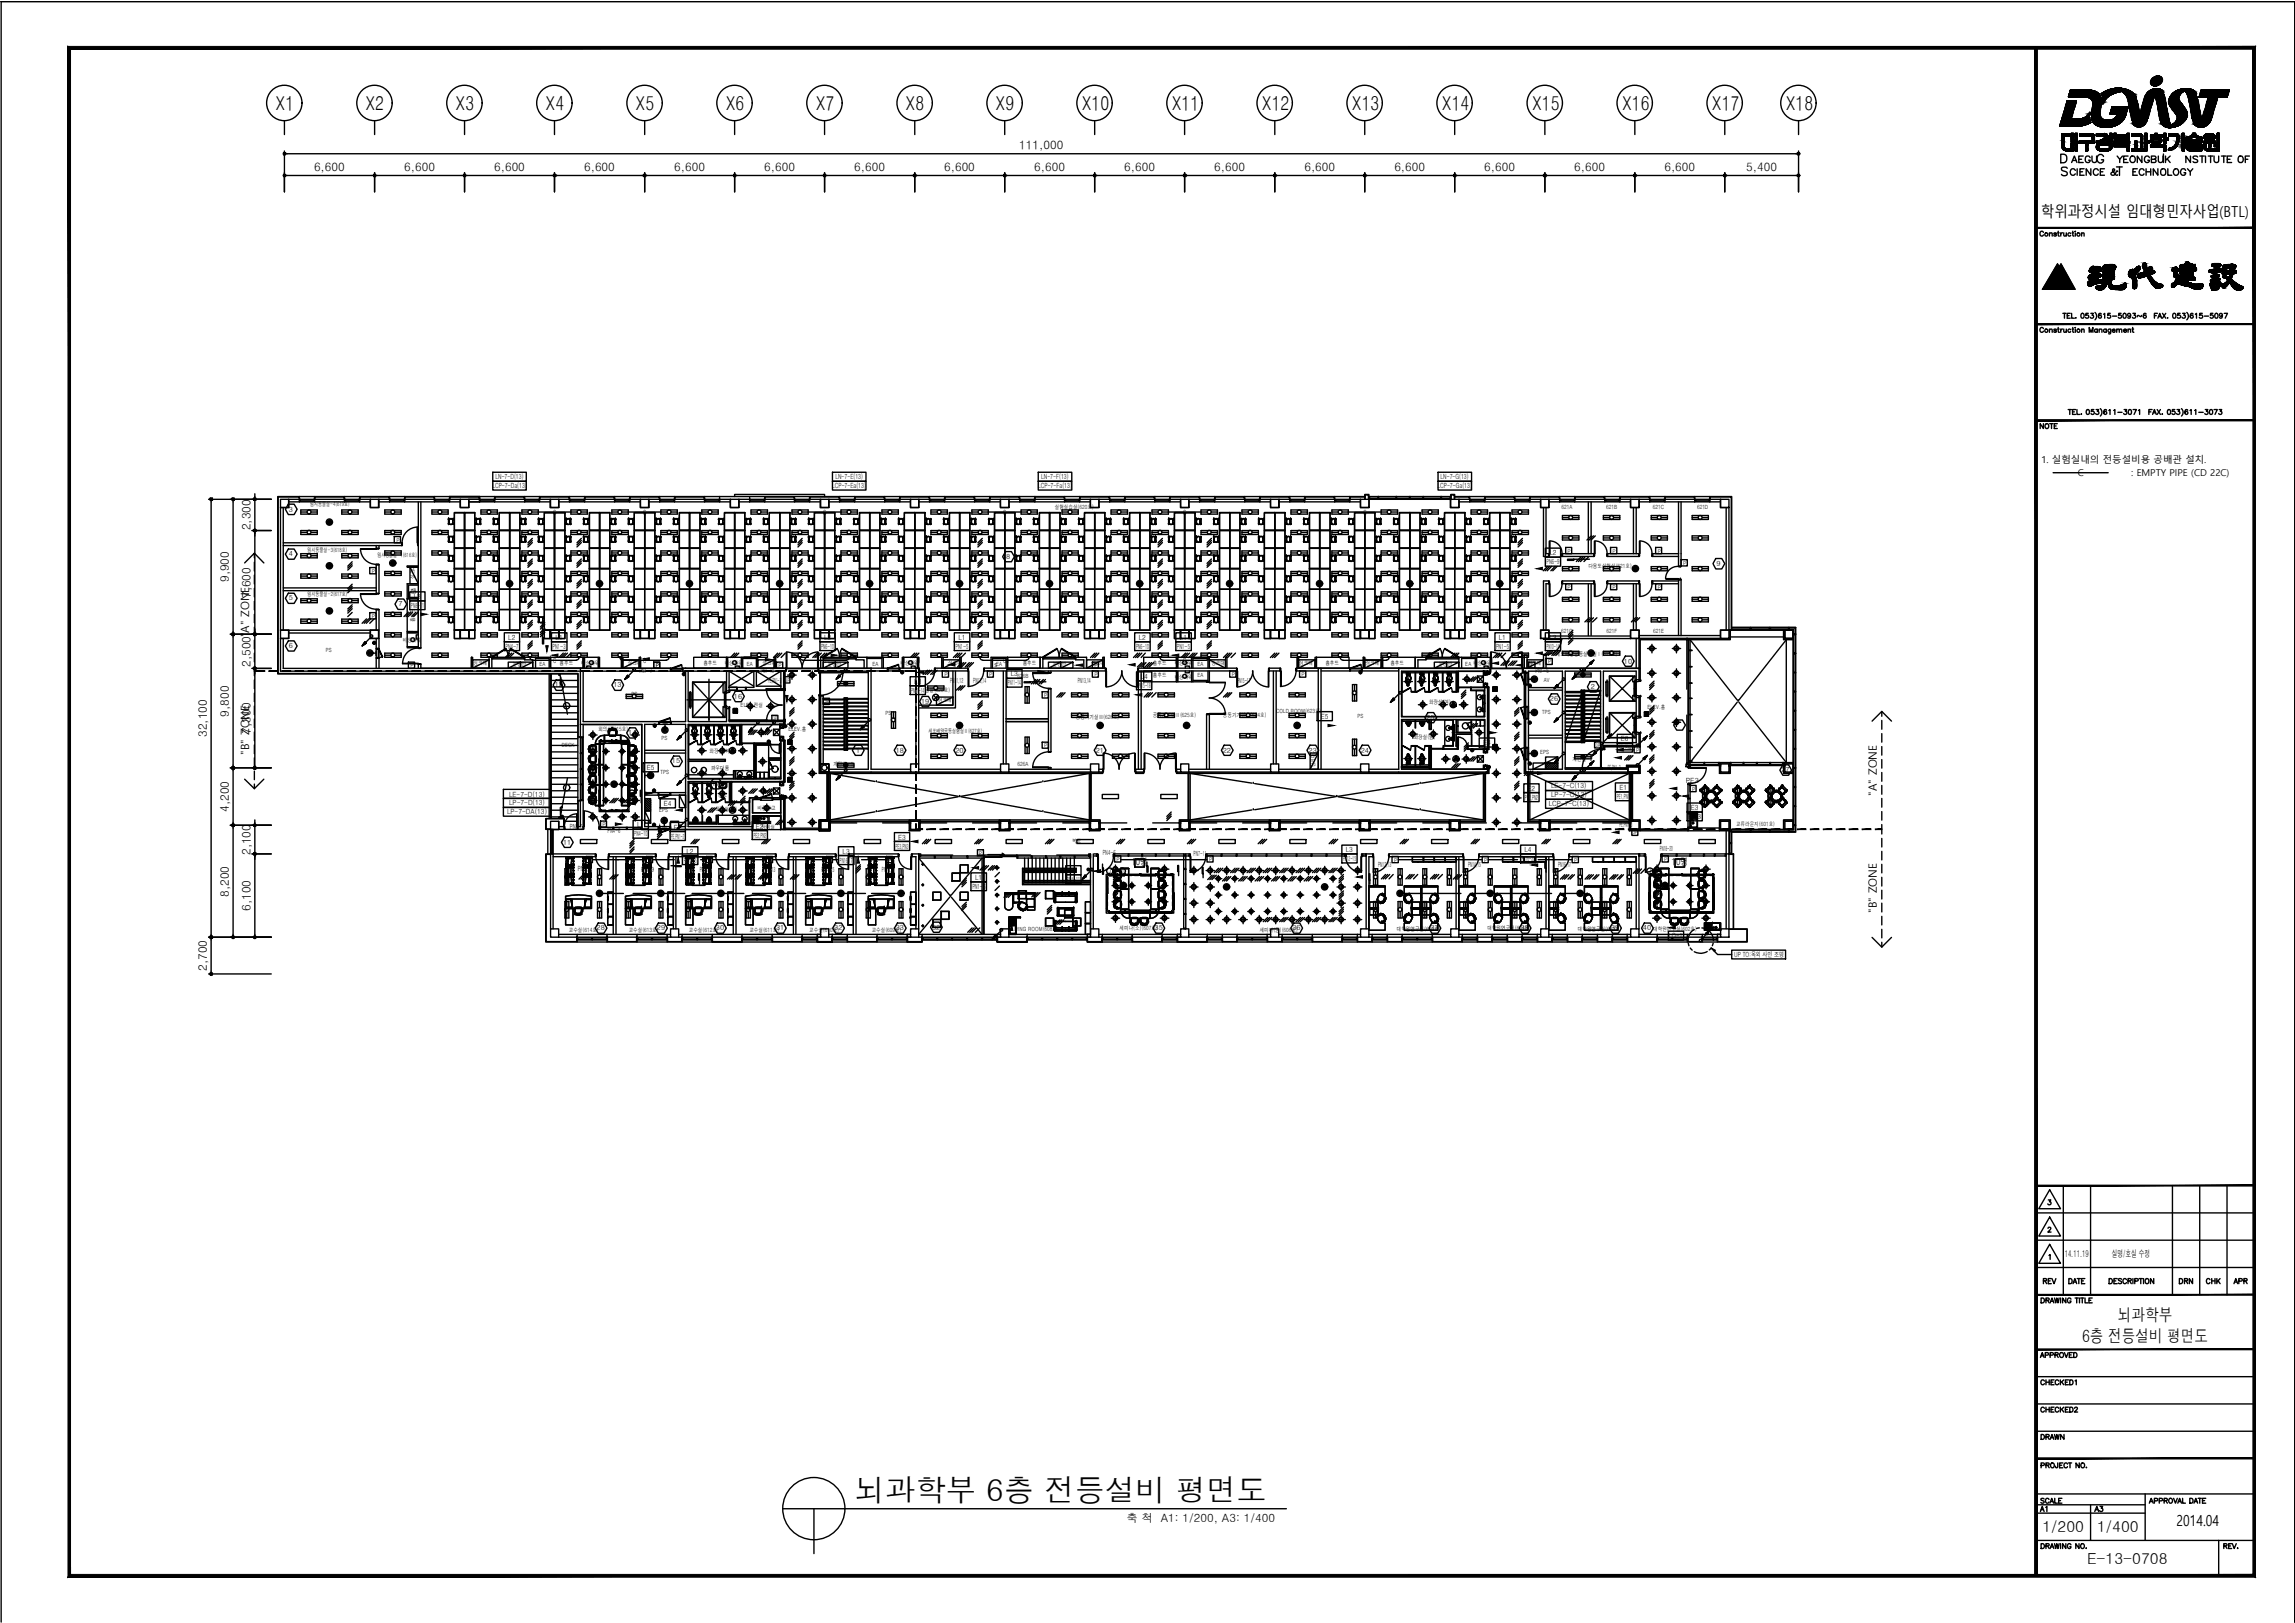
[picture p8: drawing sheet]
<svg xmlns="http://www.w3.org/2000/svg" width="420mm" height="297mm" viewBox="0 0 420 297" stroke-linecap="round" stroke-linejoin="round" font-family="sans-serif">
<defs><g id="words">
<text font-size="5.6" x="156.5" y="274.8">뇌과학부 6층 전등설비 평면도</text>
<g font-size="4">
<text x="372.5" y="278">A1</text>
<text x="382.8" y="278">A3</text>
</g>
<g font-size="3.5">
<text x="50.5" y="20.1">X1</text>
<text x="67" y="20.1">X2</text>
<text x="83.5" y="20.1">X3</text>
<text x="99.9" y="20.1">X4</text>
<text x="116.4" y="20.1">X5</text>
<text x="132.9" y="20.1">X6</text>
<text x="149.4" y="20.1">X7</text>
<text x="165.9" y="20.1">X8</text>
<text x="182.3" y="20.1">X9</text>
<text x="198.1" y="20.1">X10</text>
<text x="214.6" y="20.1">X11</text>
<text x="231.1" y="20.1">X12</text>
<text x="247.6" y="20.1">X13</text>
<text x="264" y="20.1">X14</text>
<text x="280.5" y="20.1">X15</text>
<text x="297" y="20.1">X16</text>
<text x="313.5" y="20.1">X17</text>
<text x="327" y="20.1">X18</text>
<text x="373.2" y="236">REV</text>
<text x="397.9" y="236">DRN</text>
<text x="403.2" y="236">CHK</text>
<text x="408.2" y="236">APR</text>
<text x="372.9" y="264.6">DRAWN</text>
</g>
<g font-size="3.1">
<text x="381.2" y="245.6">6층 전등설비 평면도</text>
<text x="387.7" y="241.8">뇌과학부</text>
</g>
<g font-size="2.8">
<text x="373.7" y="39.7">학위과정시설 임대형민자사업(BTL)</text>
<text x="373.9" y="280.4">1/200</text>
<text x="383.9" y="280.4">1/400</text>
<text x="398.4" y="279.2">2014.04</text>
<text x="382.1" y="286.2">E-13-0708</text>
</g>
<g font-size="2.1">
<text x="186.6" y="27.3">111,000</text>
<text x="57.5" y="31.3">6,600</text>
<text x="74" y="31.3">6,600</text>
<text x="90.5" y="31.3">6,600</text>
<text x="106.9" y="31.3">6,600</text>
<text x="123.4" y="31.3">6,600</text>
<text x="139.9" y="31.3">6,600</text>
<text x="156.4" y="31.3">6,600</text>
<text x="172.8" y="31.3">6,600</text>
<text x="189.4" y="31.3">6,600</text>
<text x="205.8" y="31.3">6,600</text>
<text x="222.3" y="31.3">6,600</text>
<text x="238.8" y="31.3">6,600</text>
<text x="255.3" y="31.3">6,600</text>
<text x="271.7" y="31.3">6,600</text>
<text x="288.2" y="31.3">6,600</text>
<text x="304.7" y="31.3">6,600</text>
<text x="319.7" y="31.3">5,400</text>
<text x="45.8" y="97.1" transform="rotate(-90 45.8 97.1)">2,300</text>
<text x="41.9" y="106.5" transform="rotate(-90 41.9 106.5)">9,900</text>
<text x="45.8" y="109.5" transform="rotate(-90 45.8 109.5)">7,600</text>
<text x="45.8" y="122" transform="rotate(-90 45.8 122)">2,500&quot;A&quot; ZONE</text>
<text x="41.9" y="131.1" transform="rotate(-90 41.9 131.1)">9,800</text>
<text x="37.8" y="134.9" transform="rotate(-90 37.8 134.9)">32,100</text>
<text x="45.8" y="134.3" transform="rotate(-90 45.8 134.3)">7,300</text>
<text x="45.6" y="138.1" transform="rotate(-90 45.6 138.1)">&quot;B&quot; ZONE</text>
<text x="41.9" y="148.6" transform="rotate(-90 41.9 148.6)">4,200</text>
<text x="343.6" y="145.6" transform="rotate(-90 343.6 145.6)">&quot;A&quot; ZONE</text>
<text x="45.8" y="156.5" transform="rotate(-90 45.8 156.5)">2,100</text>
<text x="41.9" y="164.1" transform="rotate(-90 41.9 164.1)">8,200</text>
<text x="45.8" y="166.7" transform="rotate(-90 45.8 166.7)">6,100</text>
<text x="343.6" y="167.1" transform="rotate(-90 343.6 167.1)">&quot;B&quot; ZONE</text>
<text x="37.8" y="177.7" transform="rotate(-90 37.8 177.7)">2,700</text>
<text x="206.2" y="278.6">축 척 A1: 1/200, A3: 1/400</text>
</g>
<g font-size="1.7">
<text x="373.7" y="84.7">1. 실험실내의 전등설비용 공배관 설치.</text>
<text x="380.4" y="87.1">C</text>
<text x="390.2" y="87.2">: EMPTY PIPE (CD 22C)</text>
<text x="207.1" y="158.4">10명</text>
<text x="306" y="158.4">10명</text>
<text x="378" y="230.1">14.11.19</text>
<text x="386.6" y="230.1">실명/호실 수정</text>
</g>
<g font-size="1.3">
<text x="90.2" y="89.4">LCP-7-Da(13)</text>
<text x="90.7" y="87.7">LN-7-D(13)</text>
<text x="152.4" y="89.4">LCP-7-Ea(13)</text>
<text x="153" y="87.7">LN-7-E(13)</text>
<text x="190.1" y="89.4">LCP-7-Fa(13)</text>
<text x="190.6" y="87.7">LN-7-F(13)</text>
<text x="263.2" y="89.4">LCP-7-Ga(13)</text>
<text x="263.7" y="87.7">LN-7-G(13)</text>
<text x="52.9" y="93.6">3</text>
<text x="101.3" y="94.2">C</text>
<text x="117.7" y="94.2">C</text>
<text x="150.7" y="94.2">C</text>
<text x="183.6" y="94.2">C</text>
<text x="216.6" y="94.2">C</text>
<text x="249.6" y="94.2">C</text>
<text x="52.9" y="101.8">4</text>
<text x="283.7" y="101.6">L2</text>
<text x="184.2" y="102.3">8</text>
<text x="283.1" y="103.3">PN6~9</text>
<text x="314.2" y="103.6">9</text>
<text x="52.9" y="109.9">5</text>
<text x="73" y="111">7</text>
<text x="75.2" y="111.2">PN8~11</text>
<text x="75.7" y="109.6">L3</text>
<text x="52.9" y="118.6">6</text>
<text x="92.5" y="118.7">PN4~7</text>
<text x="93" y="117.1">L2</text>
<text x="101.2" y="118.7">PN1~3</text>
<text x="101.7" y="117.1">L1</text>
<text x="150.3" y="118.7">PN6~10</text>
<text x="150.9" y="117.1">L2</text>
<text x="174.9" y="118.7">PN1~5</text>
<text x="175.5" y="117.1">L1</text>
<text x="208" y="118.7">PN6~10</text>
<text x="208.5" y="117.1">L2</text>
<text x="215.5" y="118.7">PN1~5</text>
<text x="216" y="117.1">L1</text>
<text x="273.9" y="118.7">PN1~5</text>
<text x="274.4" y="117.1">L1</text>
<text x="283.1" y="118.7">PN10~14</text>
<text x="283.7" y="117.1">L3</text>
<text x="101.3" y="121.4">C</text>
<text x="101.6" y="125.8">12</text>
<text x="112.3" y="125.8">13</text>
<text x="117.1" y="123.1">PN1~7</text>
<text x="117.7" y="121.4">C</text>
<text x="139.3" y="123.1">PN1~10</text>
<text x="140.6" y="125.1">PE,PN1~3</text>
<text x="150.7" y="121.4">C</text>
<text x="167.4" y="125.1">L3</text>
<text x="173.9" y="125">PN11,12</text>
<text x="178.2" y="125">PN13,14</text>
<text x="182.1" y="122">s</text>
<text x="183.6" y="121.4">C</text>
<text x="184.5" y="125.4">PN11~14</text>
<text x="185" y="123.8">L3</text>
<text x="197.3" y="125">PN13,14</text>
<text x="208.3" y="125.9">PN15~18</text>
<text x="208.8" y="124.2">L4</text>
<text x="216.6" y="121.4">C</text>
<text x="226.5" y="125">PN15~17</text>
<text x="249.6" y="121.4">C</text>
<text x="281.1" y="123.1">PN1~6</text>
<text x="297.3" y="121.4">10</text>
<text x="134.4" y="127.9">16</text>
<text x="166.8" y="126.8">PN11~14</text>
<text x="168.6" y="128.8">19</text>
<text x="241.8" y="131.6">E5</text>
<text x="261.1" y="131.8">25</text>
<text x="283.8" y="128.3">26</text>
<text x="291.3" y="126.1">2</text>
<text x="115" y="134.6">14</text>
<text x="156.7" y="137.7">1</text>
<text x="164" y="137.7">18</text>
<text x="174.9" y="137.7">20</text>
<text x="200.6" y="137.7">21</text>
<text x="223.9" y="137.7">22</text>
<text x="239.6" y="137.7">23</text>
<text x="249.1" y="137.7">24</text>
<text x="271.5" y="136.4">E4</text>
<text x="296.3" y="137.3">PE4,PN4</text>
<text x="296.8" y="135.7">E6</text>
<text x="118.4" y="140.9">E5</text>
<text x="123" y="139.7">15</text>
<text x="130.3" y="143.9">17</text>
<text x="294.3" y="141">PE,PN1~2</text>
<text x="308.6" y="143.3">PE3</text>
<text x="326.1" y="141.3">27</text>
<text x="92.8" y="149">LP-7-DA(13)</text>
<text x="93.2" y="145.8">LE-7-D(13)</text>
<text x="93.2" y="147.4">LP-7-D(13)</text>
<text x="121.5" y="147.5">E4</text>
<text x="279.2" y="146.4">PE2,PN2</text>
<text x="279.7" y="144.7">E2</text>
<text x="283.5" y="147.6">LCP-7-C(13)</text>
<text x="284" y="144.3">LE-7-C(13)</text>
<text x="284" y="146">LP-7-C(13)</text>
<text x="296" y="146.2">PE1,PN1</text>
<text x="296.5" y="144.6">E1</text>
<text x="309.1" y="149.9">PE3</text>
<text x="309.5" y="148.2">E3</text>
<text x="103.1" y="154.6">11</text>
<text x="104.3" y="151.8">PN4,5</text>
<text x="111.2" y="152.5">PN4~6</text>
<text x="116.1" y="153.1">PN4~10</text>
<text x="116.7" y="151.4">L1</text>
<text x="122.9" y="153.5">PE,PN1~2</text>
<text x="123.4" y="151.8">E1</text>
<text x="137.9" y="153.3">PE2,PN2</text>
<text x="138.4" y="151.7">E2</text>
<text x="164" y="155.3">PE3,PN3</text>
<text x="164.4" y="153.7">E3</text>
<text x="246.4" y="155.9">L3</text>
<text x="279.1" y="155.9">L4</text>
<text x="296.5" y="151.3">PE,PN1~3</text>
<text x="303.9" y="155.8">PN18~20</text>
<text x="105.8" y="159.5">PN6,7</text>
<text x="117.4" y="159.5">PN8,9</text>
<text x="125.2" y="157.9">PN10~15</text>
<text x="125.7" y="156.2">L2</text>
<text x="128.1" y="159.5">PN10,11</text>
<text x="139.6" y="159.5">PN12,13</text>
<text x="150.4" y="159.5">PN14,15</text>
<text x="153.7" y="157.9">PN16,17</text>
<text x="154.3" y="156.2">L3</text>
<text x="161.5" y="159.5">PN16,17</text>
<text x="178.5" y="161">L1</text>
<text x="195.3" y="161.4">PN4~11</text>
<text x="195.8" y="159.8">L2</text>
<text x="201.9" y="156.5">PN4~6</text>
<text x="218.5" y="156.6">PN7~11</text>
<text x="245.9" y="157.6">PN12~15</text>
<text x="252.3" y="158.7">PN12,13</text>
<text x="268.8" y="158.7">PN14,15</text>
<text x="278.6" y="157.6">PN16~20</text>
<text x="285.2" y="158.7">PN16,17</text>
<text x="178" y="162.7">PN1~5</text>
<text x="109.2" y="170.3">28</text>
<text x="120.3" y="170.3">29</text>
<text x="131.1" y="170.3">30</text>
<text x="142.1" y="170.3">31</text>
<text x="152.7" y="170.3">32</text>
<text x="164" y="170.3">33</text>
<text x="170.6" y="170.1">32</text>
<text x="211.4" y="170.3">35</text>
<text x="236.6" y="170.3">36</text>
<text x="261.9" y="170.3">37</text>
<text x="278.4" y="170.3">38</text>
<text x="294.9" y="170.3">39</text>
<text x="300.8" y="170.3">40</text>
<text x="305.5" y="171.7">LO-1</text>
<text x="317.5" y="175.2">UP TO:옥외 사인 조명</text>
</g>
<g font-size="1">
<text x="56.8" y="92.7">임시동물실-4(619호)</text>
<text x="193.1" y="93.1">실험실습실(620호)</text>
<text x="285.9" y="93.1">621A</text>
<text x="294" y="93.1">621B</text>
<text x="302.6" y="93.1">621C</text>
<text x="310.7" y="93.1">621D</text>
<text x="56.3" y="101">임시동물실-3(618호)</text>
<text x="69.1" y="101.9">임시동물실-1(616호)</text>
<text x="75.9" y="105.9" transform="rotate(-90 75.9 105.9)">싱크대</text>
<text x="290.8" y="103.9">다용도실험실(621호)</text>
<text x="56.3" y="109.1">임시동물실-2(617호)</text>
<text x="75.2" y="108.5">EA</text>
<text x="75.9" y="113.8" transform="rotate(-90 75.9 113.8)">흄후드</text>
<text x="76.1" y="108.7" transform="rotate(-90 76.1 108.7)">EA</text>
<text x="59.6" y="119.3">PS</text>
<text x="73.7" y="117.5">비상샤워</text>
<text x="285.8" y="115.8">621G</text>
<text x="294.1" y="115.8">621F</text>
<text x="302.6" y="115.8">621E</text>
<text x="86.7" y="121.7">싱크대</text>
<text x="93.9" y="121.8">분전반</text>
<text x="98.8" y="121.8">EA</text>
<text x="102.4" y="121.7">흄후드</text>
<text x="106.4" y="121.7">비상샤워</text>
<text x="114.9" y="121.7">싱크대</text>
<text x="128.8" y="121.7">흄후드</text>
<text x="132.7" y="121.7">비상샤워</text>
<text x="136.7" y="121.8">EA</text>
<text x="139.6" y="121.7">싱크대</text>
<text x="151.6" y="121.8">분전반</text>
<text x="159.7" y="121.8">EA</text>
<text x="164.9" y="121.7">비상샤워</text>
<text x="173.6" y="121.7">싱크대</text>
<text x="182.4" y="121.8">EA</text>
<text x="186.3" y="124">626B</text>
<text x="187.2" y="121.7">흄후드</text>
<text x="192.7" y="121.8">분전반</text>
<text x="199.8" y="121.7">싱크대</text>
<text x="211.1" y="121.7">흄후드</text>
<text x="211.1" y="123.9">흄후드</text>
<text x="215.1" y="121.7">비상샤워</text>
<text x="215.1" y="124.2">비상샤워</text>
<text x="219.2" y="121.8">EA</text>
<text x="219.2" y="124">EA</text>
<text x="221.8" y="121.7">싱크대</text>
<text x="237.9" y="121.7">싱크대</text>
<text x="242.7" y="121.7">흄후드</text>
<text x="250" y="121.7">싱크대</text>
<text x="254.6" y="121.7">흄후드</text>
<text x="263.4" y="121.8">분전반</text>
<text x="268.3" y="121.8">EA 비상샤워</text>
<text x="279.7" y="121.7">싱크대</text>
<text x="282.6" y="124.7">AV</text>
<text x="284.9" y="120.1">세포배양공동실험실Ⅰ(622호)</text>
<text x="115.6" y="127.3">PS</text>
<text x="135.6" y="129.3">ELEV.전실</text>
<text x="162.1" y="130.9">PS</text>
<text x="169.3" y="126.7">암실(628호)</text>
<text x="171.7" y="128.5">싱크대</text>
<text x="197" y="131.6">공동기기실Ⅲ(626호)</text>
<text x="211" y="131.1">공동기기실Ⅱ(625호)</text>
<text x="223.9" y="131.1">공동기기실Ⅰ(624호)</text>
<text x="233.6" y="130.5">COLD ROOM(623호)</text>
<text x="248.5" y="131.4">PS</text>
<text x="261.6" y="128.9">화장실(여)</text>
<text x="282.3" y="130.7">TPS</text>
<text x="301.6" y="129.7">ELEV.홀</text>
<text x="102.8" y="136.8">DECK</text>
<text x="109.6" y="133.8">회의실(615호)</text>
<text x="121.1" y="135.5">PS</text>
<text x="129.9" y="137.8">화장실(여)</text>
<text x="144.4" y="133.8">ELEV.홀</text>
<text x="170" y="134.2">세포배양공동실험실Ⅱ(627호)</text>
<text x="258.8" y="135.2">화장실(남)</text>
<text x="120.9" y="141.7">TPS</text>
<text x="130.2" y="141">파우더룸</text>
<text x="152.6" y="140.3">계단실-1</text>
<text x="186.3" y="140.3">626A</text>
<text x="240.7" y="140.4" transform="rotate(-90 240.7 140.4)">싱크대</text>
<text x="282" y="138.1">EPS</text>
<text x="287.9" y="139.3">계단실-2</text>
<text x="115.5" y="145.6">J</text>
<text x="120.6" y="148.7">EPS</text>
<text x="131" y="148.4">화장실(남)</text>
<text x="131.5" y="145.8">청소</text>
<text x="138.7" y="148.3">비품창고</text>
<text x="139.4" y="151.7">탕비실</text>
<text x="196.3" y="154.2">복도</text>
<text x="317.8" y="151.1">교류라운지(601호)</text>
<text x="203" y="159.8">J</text>
<text x="205.3" y="159.8">J</text>
<text x="301.9" y="159.8">J</text>
<text x="104.1" y="170.5">교수실(614호)</text>
<text x="115.1" y="170.5">교수실(613호)</text>
<text x="126.1" y="170.5">교수실(612호)</text>
<text x="137.2" y="170.5">교수실(611호)</text>
<text x="148.2" y="170.5">교수실(610호)</text>
<text x="159.6" y="170.5">교수실(609호)</text>
<text x="185.2" y="170.4">LIVING ROOM(608호)</text>
<text x="205" y="170.3">세미나(소)(607호)</text>
<text x="230.6" y="170.6">세미나(중)(606호)</text>
<text x="255.7" y="170.3">대학원연구실(605호)</text>
<text x="272.3" y="170.3">대학원연구실(604호)</text>
<text x="288.9" y="170.4">대학원연구실(603호)</text>
<text x="302.7" y="170.4">대학원연구실(602호)</text>
</g>
<g font-size=".9">
<text x="72.6" y="99.1">P</text>
<text x="287" y="101.1">P</text>
<text x="295.2" y="101.1">P</text>
<text x="303.5" y="101.1">P</text>
<text x="68.1" y="104.8">P</text>
<text x="287" y="107.7">P</text>
<text x="295.2" y="107.7">P</text>
<text x="303.5" y="107.7">P</text>
<text x="308.1" y="103.4">P</text>
<text x="68.1" y="113.1">P</text>
<text x="75.1" y="122.1">P</text>
<text x="120.1" y="122.1">P</text>
<text x="142.5" y="122.1">P</text>
<text x="143.8" y="124.7">3P</text>
<text x="172.9" y="123.7">P</text>
<text x="181.1" y="123.7">P</text>
<text x="200.4" y="122.1">P</text>
<text x="200.4" y="123.7">P</text>
<text x="225.5" y="123.7">P</text>
<text x="238.3" y="123.7">P</text>
<text x="280.2" y="122.1">P</text>
<text x="283.4" y="121.4">P</text>
<text x="141.6" y="131.8">3P</text>
<text x="151" y="128.7">3P</text>
<text x="191.2" y="127.5">P</text>
<text x="191.2" y="136.7">P</text>
<text x="292.2" y="136.7">3P</text>
<text x="299.6" y="137.6">P</text>
<text x="309.8" y="144.7">P</text>
<text x="110.3" y="151.2">P</text>
<text x="299" y="152.6">3P</text>
<text x="107.7" y="157.7">P</text>
<text x="118.7" y="157.7">P</text>
<text x="129.7" y="157.7">P</text>
<text x="140.7" y="157.7">P</text>
<text x="151.6" y="157.7">P</text>
<text x="162.6" y="157.7">P</text>
<text x="179.2" y="156.4">P</text>
<text x="204.4" y="157.6">P</text>
<text x="221.4" y="157.6">P</text>
<text x="255.2" y="157.7">P</text>
<text x="271.7" y="157.7">P</text>
<text x="288.2" y="157.7">P</text>
<text x="304.7" y="157.6">P</text>
</g>
</g></defs>
<!-- layer: 9 -->
<g fill="none" stroke="#000" stroke-width=".25">
<path d="M52.1 27.6v7.5M52.3 32.1h16M52.3 28.1h276.7M68.6 31.6v3.5M68.8 32.1h16M85 31.6v3.5M85.3 32.1h16M101.5 31.6v3.5M101.8 32.1h16M118 31.6v3.5M118.3 32.1h15.9M134.5 31.6v3.5"/>
<path d="M134.7 32.1h16M151 31.6v3.5M151.2 32.1h16M167.5 31.6v3.5M167.7 32.1h16M183.9 31.6v3.5M184.2 32.1h16M200.4 31.6v3.5M200.7 32.1h15.9M216.9 31.6v3.5M217.1 32.1h16M233.4 31.6v3.5"/>
<path d="M233.6 32.1h16M249.9 31.6v3.5M250.1 32.1h16M266.3 31.6v3.5M266.6 32.1h16M282.8 31.6v3.5M283 32.1h16M299.3 31.6v3.5M299.6 32.1h15.9M315.8 31.6v3.5M316 32.1h13M329.3 27.6v7.5"/>
<path d="M38.2 91.4h11.5M38.7 91.6v79.7M42.7 91.6v24.3M46.1 97.1h3.6M46.7 90.4v.7M46.7 91.4v5.7M46.7 97.4v18.5M42.2 116.1h7.5M42.7 116.3v24M46.7 116.1v6.2M46.1 122.3h3.6M46.7 122.6v17.7"/>
<path d="M220.9 130.8h.5M42.2 151h7.5M42.2 140.5h7.5M42.7 140.8v10M42.7 151.3v20M46.1 156.3h3.6M46.7 150.1v.7M46.7 151v5.3M46.7 156.5v14.8M150 150.1h2v1.9h-2zM150 150.1h1.9v1.9h-1.9zM151.4 141.4l-.1 .1v-.2h.2v.2l-.1-.1v8.8l.1-.1v.2h-.2v-.2l.1 .1"/>
<path d="M151.6 141.5v8.6M151.7 141.5v8.6M152 141.5v8.6M272.1 141.4l-.1 .1v-.2h.2v.2v-.1l-.1 .1M279.5 141.4l-.1 .1v-.2h.2v.2l-.1-.1v.1M298 140.3h2.1v1h-2.1zM298.8 141.4l-.1 .1v-.2h.3v.2l-.1-.1-.1 .1M38.2 171.5h11.5M38.2 178.3h11.5M38.7 171.8v6.2"/>
<circle cx="150.9" cy="140.5" r=".49"/>
</g>
<g fill="#000" stroke="#000" stroke-width=".18">
<path d="M51.9 32.1v.2l.2-.2zM51.9 32.3l.2-.2v.3zM52.1 32.1v.3l.2-.1z"/>
<path d="M51.9 28.1v.2l.2-.2zM51.9 28.3l.2-.2v.3zM52.1 28.1v.3l.2-.1z"/>
<path d="M51.9 31.9l.2 .2v-.2zM51.9 31.9l.2 .2h-.2z"/>
<path d="M51.9 28l.2 .1v-.2zM51.9 28l.2 .1h-.2z"/>
<path d="M52.1 32.1l.2 .2v-.2zM52.1 32.1l.2-.2v.2zM52.1 31.9v.2l.2-.2z"/>
<path d="M52.1 28.1l.2 .2v-.2zM52.1 28.1l.2-.1v.1zM52.1 27.9v.2l.2-.1z"/>
<path d="M68.3 32.1l.1 .2 .2-.2zM68.4 32.3l.2-.2v.3zM68.6 32.1v.3l.1-.1z"/>
<path d="M68.4 31.9l-.1 .2h.3zM68.3 32.1h.3l-.2 .2zM68.4 32.3l.2 .1v-.3z"/>
<path d="M68.6 32.1v.3l.1-.1zM68.6 32.1h.2l-.1 .2z"/>
<path d="M68.4 31.9l.2 .2v-.2zM68.4 31.9l.2 .2h-.3z"/>
<path d="M68.6 32.1l.1 .2 .1-.2zM68.7 31.9l.1 .2h-.2zM68.6 31.9v.2l.1-.2z"/>
<path d="M68.7 31.9l-.1 .2h.2zM68.6 31.9h.1l-.1 .2zM68.4 31.9l.2 .2v-.2z"/>
<path d="M84.8 32.1l.1 .2 .1-.2zM84.9 32.3l.1-.2v.3zM85 32.1v.3l.2-.1z"/>
<path d="M84.9 31.9l-.1 .2h.2zM84.8 32.1h.2l-.1 .2zM84.9 32.3l.1 .1v-.3z"/>
<path d="M84.9 31.9l.1 .2v-.2zM84.9 31.9l.1 .2h-.2z"/>
<path d="M85 32.1v.3l.2-.1zM85 32.1h.3l-.1 .2z"/>
<path d="M85 32.1l.2 .2 .1-.2zM85.2 31.9l.1 .2h-.3zM85 31.9v.2l.2-.2z"/>
<path d="M85.2 31.9l-.2 .2h.3zM85 31.9h.2l-.2 .2zM84.9 31.9l.1 .2v-.2z"/>
<path d="M101.3 32.1v.2l.2-.2zM101.3 32.3l.2-.2v.3zM101.5 32.1v.3l.2-.1z"/>
<path d="M101.3 31.9v.2h.2zM101.3 32.1h.2l-.2 .2zM101.3 32.3l.2 .1v-.3z"/>
<path d="M101.5 32.1v.3l.2-.1zM101.5 32.1h.3l-.1 .2z"/>
<path d="M101.3 31.9l.2 .2v-.2zM101.3 31.9l.2 .2h-.2z"/>
<path d="M101.5 32.1l.2 .2 .1-.2zM101.5 32.1l.2-.2 .1 .2zM101.5 31.9v.2l.2-.2z"/>
<path d="M101.5 32.1h.3l-.1-.2zM101.5 31.9h.2l-.2 .2zM101.3 31.9l.2 .2v-.2z"/>
<path d="M117.8 32.1v.2l.2-.2zM117.8 32.3l.2-.2v.3zM118 32.1v.3l.2-.1z"/>
<path d="M117.8 31.9v.2h.2zM117.8 32.1h.2l-.2 .2zM117.8 32.3l.2 .1v-.3z"/>
<path d="M118 32.1v.3l.2-.1zM118 32.1h.3l-.1 .2z"/>
<path d="M117.8 31.9l.2 .2v-.2zM117.8 31.9l.2 .2h-.2z"/>
<path d="M118 32.1l.2 .2 .1-.2zM118.2 31.9l.1 .2h-.3zM118 31.9v.2l.2-.2z"/>
<path d="M118.2 31.9l-.2 .2h.3zM118 31.9h.2l-.2 .2zM117.8 31.9l.2 .2v-.2z"/>
<path d="M134.2 32.1l.1 .2 .2-.2zM134.3 32.3l.2-.2v.3zM134.5 32.1v.3l.2-.1z"/>
<path d="M134.3 31.9l-.1 .2h.3zM134.2 32.1h.3l-.2 .2zM134.5 32.1l-.2 .2 .2 .1z"/>
<path d="M134.3 31.9l.2 .2v-.2zM134.3 31.9l.2 .2h-.3z"/>
<path d="M134.5 32.1v.3l.2-.1zM134.5 32.1h.2v.2z"/>
<path d="M134.5 32.1l.2 .2v-.2zM134.5 32.1l.2-.2v.2zM134.5 31.9v.2l.2-.2z"/>
<path d="M134.7 31.9l-.2 .2h.2zM134.5 31.9h.2l-.2 .2zM134.3 31.9l.2 .2v-.2z"/>
<path d="M150.7 32.1l.1 .2 .2-.2zM150.8 32.3l.2-.2v.3zM151 32.1v.3l.1-.1z"/>
<path d="M150.8 31.9l-.1 .2h.3zM150.7 32.1h.3l-.2 .2zM151 32.1l-.2 .2 .2 .1z"/>
<path d="M151 32.1v.3l.1-.1zM151 32.1h.2l-.1 .2z"/>
<path d="M150.8 31.9l.2 .2v-.2zM150.8 31.9l.2 .2h-.3z"/>
<path d="M151 32.1l.1 .2 .1-.2zM151 32.1l.1-.2 .1 .2zM151 31.9v.2l.1-.2z"/>
<path d="M151.1 31.9l-.1 .2h.2zM151 31.9h.1l-.1 .2zM150.8 31.9l.2 .2v-.2z"/>
<path d="M167.2 32.1l.1 .2 .2-.2zM167.3 32.3l.2-.2v.3zM167.5 32.1v.3l.1-.1z"/>
<path d="M167.3 31.9l-.1 .2h.3zM167.2 32.1h.3l-.2 .2zM167.3 32.3l.2 .1v-.3z"/>
<path d="M167.5 32.1v.3l.1-.1zM167.5 32.1h.2l-.1 .2z"/>
<path d="M167.3 31.9l.2 .2v-.2zM167.3 31.9l.2 .2h-.3z"/>
<path d="M167.5 32.1l.1 .2 .1-.2zM167.6 31.9l.1 .2h-.2zM167.5 31.9v.2l.1-.2z"/>
<path d="M167.6 31.9l-.1 .2h.2zM167.5 31.9h.1l-.1 .2zM167.3 31.9l.2 .2v-.2z"/>
<path d="M183.7 32.1l.1 .2 .1-.2zM183.8 32.3l.1-.2v.3zM183.9 32.1v.3l.2-.1z"/>
<path d="M183.8 31.9l-.1 .2h.2zM183.7 32.1h.2l-.1 .2zM183.8 32.3l.1 .1v-.3z"/>
<path d="M183.8 31.9l.1 .2v-.2zM183.8 31.9l.1 .2h-.2z"/>
<path d="M183.9 32.1v.3l.2-.1zM183.9 32.1h.3l-.1 .2z"/>
<path d="M183.9 32.1l.2 .2 .1-.2zM184.1 31.9l.1 .2h-.3zM183.9 31.9v.2l.2-.2z"/>
<path d="M184.1 31.9l-.2 .2h.3zM183.9 31.9h.2l-.2 .2zM183.8 31.9l.1 .2v-.2z"/>
<path d="M200.2 32.1v.2l.2-.2zM200.2 32.3l.2-.2v.3zM200.4 32.1v.3l.2-.1z"/>
<path d="M200.2 31.9v.2h.2zM200.2 32.1h.2l-.2 .2zM200.2 32.3l.2 .1v-.3z"/>
<path d="M200.2 31.9l.2 .2v-.2zM200.2 31.9l.2 .2h-.2z"/>
<path d="M200.4 32.1v.3l.2-.1zM200.4 32.1h.3l-.1 .2z"/>
<path d="M200.4 32.1l.2 .2 .1-.2zM200.6 31.9l.1 .2h-.3zM200.4 31.9v.2l.2-.2z"/>
<path d="M200.6 31.9l-.2 .2h.3zM200.4 31.9h.2l-.2 .2zM200.2 31.9l.2 .2v-.2z"/>
<path d="M216.6 32.1l.1 .2 .2-.2zM216.7 32.3l.2-.2v.3zM216.9 32.1v.3l.2-.1z"/>
<path d="M216.7 31.9l-.1 .2h.3zM216.6 32.1h.3l-.2 .2zM216.7 32.3l.2 .1v-.3z"/>
<path d="M216.9 32.1v.3l.2-.1zM216.9 32.1h.2v.2z"/>
<path d="M216.7 31.9l.2 .2v-.2zM216.7 31.9l.2 .2h-.3z"/>
<path d="M216.9 32.1l.2 .2v-.2zM216.9 32.1l.2-.2v.2zM216.9 31.9v.2l.2-.2z"/>
<path d="M216.9 32.1h.2v-.2zM216.9 31.9h.2l-.2 .2zM216.7 31.9l.2 .2v-.2z"/>
<path d="M233.1 32.1l.1 .2 .2-.2zM233.2 32.3l.2-.2v.3zM233.4 32.1v.3l.2-.1z"/>
<path d="M233.2 31.9l-.1 .2h.3zM233.1 32.1h.3l-.2 .2zM233.2 32.3l.2 .1v-.3z"/>
<path d="M233.2 31.9l.2 .2v-.2zM233.2 31.9l.2 .2h-.3z"/>
<path d="M233.4 32.1v.3l.2-.1zM233.4 32.1h.2v.2z"/>
<path d="M233.4 32.1l.2 .2v-.2zM233.6 31.9v.2h-.2zM233.4 31.9v.2l.2-.2z"/>
<path d="M233.6 31.9l-.2 .2h.2zM233.4 31.9h.2l-.2 .2zM233.2 31.9l.2 .2v-.2z"/>
<path d="M249.6 32.1l.1 .2 .2-.2zM249.7 32.3l.2-.2v.3zM249.9 32.1v.3l.1-.1z"/>
<path d="M249.7 31.9l-.1 .2h.3zM249.6 32.1h.3l-.2 .2zM249.9 32.1l-.2 .2 .2 .1z"/>
<path d="M249.9 32.1v.3l.1-.1zM249.9 32.1h.2l-.1 .2z"/>
<path d="M249.7 31.9l.2 .2v-.2zM249.7 31.9l.2 .2h-.3z"/>
<path d="M249.9 32.1l.1 .2 .1-.2zM249.9 32.1l.1-.2 .1 .2zM249.9 31.9v.2l.1-.2z"/>
<path d="M250 31.9l-.1 .2h.2zM249.9 31.9h.1l-.1 .2zM249.7 31.9l.2 .2v-.2z"/>
<path d="M266.1 32.1v.2l.2-.2zM266.1 32.3l.2-.2v.3zM266.3 32.1v.3l.2-.1z"/>
<path d="M266.1 31.9v.2h.2zM266.1 32.1h.2l-.2 .2zM266.1 32.3l.2 .1v-.3z"/>
<path d="M266.3 32.1v.3l.2-.1zM266.3 32.1h.3l-.1 .2z"/>
<path d="M266.1 31.9l.2 .2v-.2zM266.1 31.9l.2 .2h-.2z"/>
<path d="M266.3 32.1l.2 .2 .1-.2zM266.5 31.9l.1 .2h-.3zM266.3 31.9v.2l.2-.2z"/>
<path d="M266.5 31.9l-.2 .2h.3zM266.3 31.9h.2l-.2 .2zM266.1 31.9l.2 .2v-.2z"/>
<path d="M282.6 32.1v.2l.2-.2zM282.6 32.3l.2-.2v.3zM282.8 32.1v.3l.2-.1z"/>
<path d="M282.6 31.9v.2h.2zM282.6 32.1h.2l-.2 .2zM282.6 32.3l.2 .1v-.3z"/>
<path d="M282.6 31.9l.2 .2v-.2zM282.6 31.9l.2 .2h-.2z"/>
<path d="M282.8 32.1v.3l.2-.1zM282.8 32.1h.2v.2z"/>
<path d="M282.8 32.1l.2 .2v-.2zM283 31.9v.2h-.2zM282.8 31.9v.2l.2-.2z"/>
<path d="M283 31.9l-.2 .2h.2zM282.8 31.9h.2l-.2 .2zM282.6 31.9l.2 .2v-.2z"/>
<path d="M299 32.1l.1 .2 .2-.2zM299.1 32.3l.2-.2v.3zM299.3 32.1v.3l.2-.1z"/>
<path d="M299.1 31.9l-.1 .2h.3zM299 32.1h.3l-.2 .2zM299.1 32.3l.2 .1v-.3z"/>
<path d="M299.3 32.1v.3l.2-.1zM299.3 32.1h.3l-.1 .2z"/>
<path d="M299.1 31.9l.2 .2v-.2zM299.1 31.9l.2 .2h-.3z"/>
<path d="M299.3 32.1l.2 .2 .1-.2zM299.5 31.9l.1 .2h-.3zM299.3 31.9v.2l.2-.2z"/>
<path d="M299.5 31.9l-.2 .2h.3zM299.3 31.9h.2l-.2 .2zM299.1 31.9l.2 .2v-.2z"/>
<path d="M315.5 32.1l.1 .2 .2-.2zM315.6 32.3l.2-.2v.3zM315.8 32.1v.3l.1-.1z"/>
<path d="M315.6 31.9l-.1 .2h.3zM315.5 32.1h.3l-.2 .2zM315.8 32.1l-.2 .2 .2 .1z"/>
<path d="M315.8 32.1v.3l.1-.1zM315.8 32.1h.2l-.1 .2z"/>
<path d="M315.6 31.9l.2 .2v-.2zM315.6 31.9l.2 .2h-.3z"/>
<path d="M315.8 32.1l.1 .2 .1-.2zM315.8 32.1l.1-.2 .1 .2zM315.8 31.9v.2l.1-.2z"/>
<path d="M315.9 31.9l-.1 .2h.2zM315.8 31.9h.1l-.1 .2zM315.6 31.9l.2 .2v-.2z"/>
<path d="M329.1 28l-.1 .1h.3zM329 28.1h.3l-.2 .2zM329.1 28.3l.2 .1v-.3z"/>
<path d="M329.1 31.9l-.1 .2h.3zM329 32.1h.3l-.2 .2zM329.1 32.3l.2 .1v-.3z"/>
<path d="M329.3 28.1v.3l.1-.1zM329.3 28.1h.2l-.1 .2z"/>
<path d="M329.3 32.1v.3l.1-.1zM329.3 32.1h.2l-.1 .2z"/>
<path d="M329.4 28l-.1 .1h.2zM329.3 27.9l.1 .1-.1 .1zM329.1 28l.2 .1v-.2z"/>
<path d="M329.4 31.9l-.1 .2h.2zM329.3 31.9h.1l-.1 .2zM329.1 31.9l.2 .2v-.2z"/>
<path d="M38.5 91.6h.2v-.2zM38.7 91.4l.2 .2h-.2zM38.7 91.4l.2 .2v-.2z"/>
<path d="M38.5 91.2l.2 .2v-.3zM38.5 91.2l.2 .2h-.3zM38.4 91.4l.1 .2 .2-.2z"/>
<path d="M38.9 91.2l-.2 .2h.2zM38.7 91.1l.2 .1-.2 .2z"/>
<path d="M42.7 91.4l-.2 .2h.2zM42.7 91.4l.1 .2h-.1zM42.7 91.4l.1 .2 .1-.2z"/>
<path d="M42.5 91.2l.2 .2v-.3zM42.5 91.2l.2 .2h-.3zM42.4 91.4l.1 .2 .2-.2z"/>
<path d="M42.8 91.2l-.1 .2h.2zM42.7 91.1l.1 .1-.1 .2z"/>
<path d="M46.4 91.4l.1 .2 .2-.2zM46.5 91.6l.2-.2v.2z"/>
<path d="M46.5 97.3l.2 .1v-.3zM46.7 97.1l.1 .2-.1 .1zM46.7 97.1l.1 .2 .1-.2z"/>
<path d="M46.5 97.3l.2 .1v-.3zM46.7 97.1l.1 .2-.1 .1zM46.7 97.1l.1 .2 .1-.2z"/>
<path d="M46.5 96.9l.2 .2v-.3zM46.5 96.9l.2 .2h-.3zM46.4 97.1l.1 .2 .2-.2z"/>
<path d="M46.5 96.9l.2 .2v-.3zM46.5 96.9l.2 .2h-.3zM46.4 97.1l.1 .2 .2-.2z"/>
<path d="M46.7 91.4v.2h.1zM46.7 91.4h.2l-.1 .2zM46.8 91.2l-.1 .2h.2z"/>
<path d="M46.7 91.1v.3l.1-.2zM46.5 91.2l.2-.1v.3zM46.5 91.2l-.1 .2h.3z"/>
<path d="M46.8 96.9l-.1 .2h.2zM46.7 96.8l.1 .1-.1 .2z"/>
<path d="M46.8 96.9l-.1 .2h.2zM46.7 96.8l.1 .1-.1 .2z"/>
<path d="M42.4 116.1l.1 .2 .2-.2zM42.7 116.1v.2h-.2z"/>
<path d="M42.7 116.1l-.2 .2h.2zM42.7 116.1l.1 .2h-.1zM42.7 116.1l.1 .2 .1-.2z"/>
<path d="M42.5 115.9l.2 .2v-.2zM42.5 115.9l.2 .2h-.3zM42.4 116.1l.1 .2 .2-.2z"/>
<path d="M42.7 116.1v.2h.1zM42.7 116.1h.2l-.1 .2zM42.7 116.1h.2l-.1-.2z"/>
<path d="M42.7 115.9v.2l.1-.2zM42.5 115.9h.2v.2zM42.5 115.9l-.1 .2h.3z"/>
<path d="M42.7 116.1h.2l-.1-.2zM42.7 115.9h.1l-.1 .2z"/>
<path d="M46.4 116.1l.1 .2 .2-.2zM46.7 116.1v.2h-.2z"/>
<path d="M46.4 116.1l.1 .2 .2-.2zM46.7 116.1v.2h-.2z"/>
<path d="M46.7 116.1v.2h.1zM46.7 116.1h.2l-.1 .2zM46.8 115.9l-.1 .2h.2z"/>
<path d="M46.7 116.1v.2h.1zM46.7 116.1h.2l-.1 .2zM46.8 115.9l-.1 .2h.2z"/>
<path d="M46.7 115.9v.2l.1-.2zM46.5 115.9h.2v.2zM46.5 115.9l-.1 .2h.3z"/>
<path d="M46.7 115.9v.2l.1-.2zM46.5 115.9h.2v.2zM46.5 115.9l-.1 .2h.3z"/>
<path d="M46.5 122.5l.2 .1v-.3zM46.7 122.3l.1 .2-.1 .1zM46.7 122.3l.1 .2 .1-.2z"/>
<path d="M46.5 122.5l.2 .1v-.3zM46.7 122.3l.1 .2-.1 .1zM46.7 122.3l.1 .2 .1-.2z"/>
<path d="M46.5 122.2l.2 .1v-.2zM46.5 122.2l.2 .1h-.3zM46.4 122.3l.1 .2 .2-.2z"/>
<path d="M46.5 122.2l.2 .1v-.2zM46.5 122.2l.2 .1h-.3zM46.4 122.3l.1 .2 .2-.2z"/>
<path d="M46.8 122.2l-.1 .1h.2zM46.7 122.1l.1 .1-.1 .1z"/>
<path d="M46.8 122.2l-.1 .1h.2zM46.7 122.1l.1 .1-.1 .1z"/>
<path d="M42.4 151l.1 .2 .2-.2zM42.7 151v.3l-.2-.1z"/>
<path d="M42.4 140.5l.1 .2 .2-.2zM42.7 140.5v.3l-.2-.1z"/>
<path d="M42.7 151l-.2 .2 .2 .1zM42.7 151l.1 .2-.1 .1zM42.7 151l.1 .2 .1-.2z"/>
<path d="M42.7 140.5l-.2 .2 .2 .1zM42.7 140.5l.1 .2-.1 .1zM42.7 140.5l.1 .2 .1-.2z"/>
<path d="M42.5 150.9l.2 .1v-.2zM42.5 150.9l.2 .1h-.3zM42.4 151l.1 .2 .2-.2z"/>
<path d="M42.7 151v.3l.1-.1zM42.7 151h.2l-.1 .2zM42.7 151h.2l-.1-.1z"/>
<path d="M42.5 140.4l.2 .1v-.2zM42.5 140.4l.2 .1h-.3zM42.4 140.5l.1 .2 .2-.2z"/>
<path d="M42.7 140.5v.3l.1-.1zM42.7 140.5h.2l-.1 .2zM42.7 140.5h.2l-.1-.1z"/>
<path d="M42.7 150.8v.2l.1-.1zM42.5 150.9l.2-.1v.2zM42.5 150.9l-.1 .1h.3z"/>
<path d="M42.7 140.3v.2l.1-.1zM42.5 140.4l.2-.1v.2zM42.5 140.4l-.1 .1h.3z"/>
<path d="M42.7 151h.2l-.1-.1zM42.7 150.8l.1 .1-.1 .1z"/>
<path d="M42.7 140.5h.2l-.1-.1zM42.7 140.3l.1 .1-.1 .1z"/>
<path d="M46.4 151l.1 .2 .2-.2zM46.5 151.2l.2-.2v.3z"/>
<path d="M46.4 140.5l.1 .2 .2-.2zM46.7 140.5v.3l-.2-.1z"/>
<path d="M46.5 156.4l.2 .1v-.2zM46.7 156.3l.1 .1-.1 .1zM46.7 156.3l.1 .1 .1-.1z"/>
<path d="M46.5 156.4l.2 .1v-.2zM46.7 156.3l.1 .1-.1 .1zM46.7 156.3l.1 .1 .1-.1z"/>
<path d="M46.5 156.1l.2 .2v-.3zM46.5 156.1l.2 .2h-.3zM46.4 156.3l.1 .1 .2-.1z"/>
<path d="M46.5 156.1l.2 .2v-.3zM46.5 156.1l.2 .2h-.3zM46.4 156.3l.1 .1 .2-.1z"/>
<path d="M46.7 151v.3l.1-.1zM46.7 151h.2l-.1 .2zM46.8 150.9l-.1 .1h.2z"/>
<path d="M46.7 140.5v.3l.1-.1zM46.7 140.5h.2l-.1 .2zM46.8 140.4l-.1 .1h.2z"/>
<path d="M46.7 150.8v.2l.1-.1zM46.5 150.9l.2-.1v.2zM46.5 150.9l-.1 .1h.3z"/>
<path d="M46.7 140.3v.2l.1-.1zM46.5 140.4l.2-.1v.2zM46.5 140.4l-.1 .1h.3z"/>
<path d="M46.8 156.1l-.1 .2h.2zM46.7 156l.1 .1-.1 .2z"/>
<path d="M46.8 156.1l-.1 .2h.2zM46.7 156l.1 .1-.1 .2z"/>
<path d="M38.4 171.5l.1 .2 .2-.2zM38.5 171.7l.2-.2v.3z"/>
<path d="M38.4 178.3l.1 .1 .2-.1zM38.5 178.4l.2-.1v.2z"/>
<path d="M38.5 171.7l.2 .1v-.3zM38.7 171.5l.2 .2-.2 .1zM38.7 171.5l.2 .2v-.2z"/>
<path d="M38.7 171.5v.3l.2-.1zM38.7 171.5h.2v.2zM38.7 171.5h.2v-.1z"/>
<path d="M38.5 171.4l.2 .1v-.2zM38.5 171.4l.2 .1h-.3zM38.4 171.5l.1 .2 .2-.2z"/>
<path d="M38.7 178.3v.2l.2-.1zM38.7 178.3h.2v.1zM38.7 178.3h.2v-.2z"/>
<path d="M38.7 171.3v.2l.2-.1zM38.5 171.4l.2-.1v.2zM38.5 171.4l-.1 .1h.3z"/>
<path d="M38.7 178v.3l.2-.2zM38.5 178.1l.2-.1v.3zM38.5 178.1l-.1 .2h.3z"/>
<path d="M38.7 171.5h.2v-.1zM38.7 171.3l.2 .1-.2 .1z"/>
<path d="M42.4 171.5l.1 .2 .2-.2zM42.5 171.7l.2-.2v.3z"/>
<path d="M42.7 171.5v.3l.1-.1zM42.7 171.5h.2l-.1 .2zM42.7 171.5h.2l-.1-.1z"/>
<path d="M42.7 171.3v.2l.1-.1zM42.5 171.4l.2-.1v.2zM42.5 171.4l-.1 .1h.3z"/>
<path d="M46.4 171.5l.1 .2 .2-.2zM46.5 171.7l.2-.2v.3z"/>
<path d="M46.7 171.5v.3l.1-.1zM46.7 171.5h.2l-.1 .2zM46.8 171.4l-.1 .1h.2z"/>
<path d="M46.7 171.3v.2l.1-.1zM46.5 171.4l.2-.1v.2zM46.5 171.4l-.1 .1h.3z"/>
</g>
<!-- layer: A-SYM -->
<g fill="none" stroke="#000" stroke-width=".25">
<path d="M52.1 22.1v2.5M68.6 22.1v2.5M85 22.1v2.5M101.5 22.1v2.5M118 22.1v2.5M134.5 22.1v2.5M151 22.1v2.5M167.5 22.1v2.5M183.9 22.1v2.5M200.4 22.1v2.5M216.9 22.1v2.5M233.4 22.1v2.5"/>
<path d="M249.9 22.1v2.5M266.3 22.1v2.5M282.8 22.1v2.5M299.3 22.1v2.5M315.8 22.1v2.5M329.3 22.1v2.5M102.9 125.4l-.3-.1v-1.4l1.3 6.8M103.9 142.4l-1.3 6.9v-1.5l.3-.1M183.5 156.2l.4 .2h-3.1"/>
<circle cx="52" cy="18.8" r="3.2"/>
<circle cx="68.6" cy="18.8" r="3.2"/>
<circle cx="85" cy="18.8" r="3.2"/>
<circle cx="101.5" cy="18.8" r="3.2"/>
<circle cx="118" cy="18.8" r="3.2"/>
<circle cx="134.5" cy="18.8" r="3.2"/>
<circle cx="150.9" cy="18.8" r="3.2"/>
<circle cx="167.4" cy="18.8" r="3.2"/>
<circle cx="183.9" cy="18.8" r="3.2"/>
<circle cx="200.4" cy="18.8" r="3.2"/>
<circle cx="216.9" cy="18.8" r="3.2"/>
<circle cx="233.4" cy="18.8" r="3.2"/>
<circle cx="249.8" cy="18.8" r="3.2"/>
<circle cx="266.3" cy="18.8" r="3.2"/>
<circle cx="282.8" cy="18.8" r="3.2"/>
<circle cx="299.3" cy="18.8" r="3.2"/>
<circle cx="315.7" cy="18.8" r="3.2"/>
<circle cx="329.2" cy="18.8" r="3.2"/>
</g>
<!-- layer: A-FUR1 -->
<g fill="none" stroke="#000" stroke-width=".25">
<path d="M82.1 95.9h.1M82.1 95.9v.1M82.1 95v1M82.1 95h.1M82.1 95v.1M82.1 99.1h.1M82.1 98.2v1v-.1M82.1 98.2l.1 1zM82.1 98.3h.1M82.1 98.3v.1M82.1 95.8v.1M82.1 94.9v1.1z"/>
<path d="M82.1 99h.1M82.1 99v.1M82.1 98.2h.1M82.1 98.2v.1M82.2 95.1h.1M82.2 96h.1M82.2 95.9v.1M82.2 98.3h.1M82.2 99.2h.1M82.2 95h.1M82.2 95.9h.1M82.2 99.1h.1"/>
<path d="M82.2 95.5h.1M82.2 95.4h.1M82.2 98.7h.1M82.2 95.2h.1M82.2 95.1l.1 .1M82.2 95v.1M82.2 99.1v.1M82.2 98.3l.1 .1M82.2 98.4v.1M82.2 98.6h.1M82.2 95l.1 .1M82.2 95.1v.1"/>
<path d="M82.2 98.3v.1M82.2 95.8v.1M82.2 99v.1M82.2 95.7v.1M82.2 99h.1M82.3 95.8l-.1 .1M82.3 99l-.1 .1M82.3 99.1l-.1 .1M82.8 95.8l.2 .1-.1-.1M82.8 99l.1 .1M82.9 95.2l-.3-.3-.4 .3 .1 .7 .4 .1 .2-.3M82.9 95.7v.3l.1-.1"/>
<path d="M82.9 99l.1 .2-.2-.1M82.9 95.7l-.2 .3-.4-.2v-.8l.3-.1 .3 .2v.6M82.9 99l-.1-.7-.2-.1h-.3v.9l.3 .1 .3-.2v.1M82.9 95.1h.1M82.9 98.2l.1 .1zM82.9 99.1h.1M82.9 98.3l.1 .1M82.9 95.8h.1M82.9 95l.1 .1M82.9 95.1l-.1 .1M83 95.1h.1M83 98.3h.1"/>
<path d="M83 98.3l-.1 .2-.1-.2-.3-.1-.3 .3 .1 .7 .3 .1 .3-.3M83 99.1v.1l-.1-.1M83 98.4h.1M83 95h.1M83 95l-.2 .1M83 95.8v.1l-.1-.1M83 98.3h-.2M83 99l-.1 .1M83 95l-.1 .2M83 98.3l-.2 .1M83.2 93.9h1.8v3.2h-1.8zM83.2 97.1h1.8v3.3h-1.8z"/>
<path d="M83.2 93.8h1.8v3.3h-1.8zM83.2 97.1h1.8v3.2h-1.8zM85 93.9h1.9v3.2h-1.9zM85 97.1h1.9v3.3h-1.9zM85 93.8h1.9v3.3h-1.9zM85 97.1h1.9v3.2h-1.9zM87.1 95.9h.1M87.1 99.1h.1M87.1 98.3l.1 .2 .1-.2 .3-.1 .3 .3-.1 .6-.4 .1-.2-.2 .1-.8h.3l.2 .1 .1 .7-.3 .2-.3-.1-.1-.1-.1 .1M87.1 95.8h.1M87.1 95.8l.1 .1M87.1 95.1l.1 .1"/>
<path d="M87.1 98.3l.1 .1M87.1 95l.1 .2M87.2 95.1h.1M87.2 95.1l-.1-.1 .1 .1M87.2 98.3h.1M87.2 98.3h-.1M87.2 99.1l-.1 .1 .1-.1M87.2 98.3h-.1l.1 .1M87.2 95h.1M87.2 95h-.1M87.2 95.8l-.1 .1 .1-.1M87.2 95h-.1l.1 .1"/>
<path d="M87.2 98.2h.1M87.2 98.2l-.1 .1M87.2 99l-.1 .1h.1M87.2 98.3l-.1-.1 .1 .1M87.2 95.1v.1M87.2 95v.1M87.2 98.2v.1M87.2 95.2l.3-.3 .4 .3-.1 .7-.4 .1-.2-.3M87.2 95.8l-.1 .1M87.2 95.2v.5M87.2 95.7l-.1 .1M87.2 99.1h-.1"/>
<path d="M87.2 99v.1M87.8 95.8l.1 .1M87.8 99.1h.1M87.8 99l.1 .1M87.9 95.5h.1M87.9 95.4h.1M87.9 98.7h.1M87.9 95.8h.1M87.9 99v.1M87.9 98.6h.1M87.9 95.7v.1M87.9 99h.1"/>
<path d="M87.9 95h.1M87.9 95.8v.2M87.9 98.3h.1M87.9 98.2l.1 1zM87.9 99.1h.1M87.9 94.9l.1 1.1zM87.9 98.2h.1M87.9 98.3v.1M87.9 95.2h.1M87.9 95.1l-.1 .1M87.9 95v.1M87.9 98.2v.1"/>
<path d="M87.9 98.3l-.1 .1M87.9 98.4v.1M87.9 95l-.1 .1M87.9 95.1v.1M87.9 98.2l-.1 .1M88 95.9v.1M88 95.1v-.1v1M88 95v.1M88 98.2l-.1 1 .1-.1M88 98.3v.1M88 95.8v.1M88 99v.1"/>
<path d="M88 98.2v.1M90.3 95.9h.1M90.3 95.9v.1M90.3 95v1M90.3 95h.1M90.3 95v.1M90.3 99.1h.1M90.3 98.2l.1 1-.1-.1M90.3 98.2l.1 1zM90.3 98.3h.1M90.3 98.3v.1M90.3 95.8v.1"/>
<path d="M90.3 94.9v1.1zM90.3 99h.1M90.3 99v.1M90.3 98.2h.1M90.3 98.2v.1M90.4 95.1h.1M90.4 96h.1M90.4 95.9v.1M90.4 98.3h.1M90.4 99.2h.1M90.4 95h.1M90.4 95.9h.1"/>
<path d="M90.4 99.1h.1M90.4 95v.1M90.4 95.5h.1M90.4 95.4h.1M90.4 95.2h.1M90.4 95l.1 .2M90.4 98.7h.1M90.4 98.3l.1 .1M90.4 98.4l.1 .1M90.4 98.6h.1M90.5 95.7l-.1 .2M90.5 99l-.1 .2"/>
<path d="M90.5 95.8l-.1 .1M90.5 99.1l-.1 .1M91.1 95.8l.1 .1M91.1 99.1l.1 .1M91.1 99l.1 .1M91.1 95.2l-.2-.2h-.3l-.1 .2v.6l.4 .2 .2-.3M91.1 95.9l.1 .1v-.1M91.1 95.1h.2h-.1M91.1 99.1h.1M91.1 98.3h.2l-.1 .1M91.1 95.7l.1 .2M91.1 95.7l-.2 .3-.4-.2v-.7l.2-.2 .4 .3v.5"/>
<path d="M91.1 95.8h.1M91.1 95h.2l-.1 .1M91.1 98.3l.2-.1-.1 .1M91.2 95.9h.1M91.2 95.1h.1M91.2 99.2h.1M91.2 98.3h.1M91.2 99.1l.1 .1-.2-.1M91.2 98.4h.1M91.2 95.8l.1 .1-.2-.1M91.2 99.1h.1M91.2 99l.1 .1h-.2"/>
<path d="M91.2 95.1l-.1 .1M91.2 98.3l-.1 .2-.1-.3h-.3l-.2 .2v.6l.3 .3 .3-.3v-.6l-.3-.2-.3 .2 .1 .7 .2 .1 .3-.2 .1 .2M91.2 95h.1M91.2 98.3l-.1 .1M91.2 95l-.1 .2M91.2 95l-.1 .1M91.4 93.9h1.9v3.2h-1.9zM91.4 97.1h1.9v3.3h-1.9zM91.4 93.8h1.9v3.3h-1.9zM91.4 97.1h1.9v3.2h-1.9zM93.3 93.9h1.9v3.2h-1.9zM93.3 97.1h1.9v3.3h-1.9z"/>
<path d="M93.3 93.8h1.9v3.3h-1.9zM93.3 97.1h1.9v3.2h-1.9zM95.3 95.9h.1M95.3 95.9l.2-.1zM95.3 99.1h.1M95.3 95.8h.1M95.3 95.8l.1 .1M95.4 95.1h.1M95.4 95.9h.1M95.4 95.9l-.1 .1 .1-.1M95.4 98.3h.1M95.4 98.3l.1 .2 .1-.3h.2l.3 .3v.5l-.1 .2h-.4l-.1-.2"/>
<path d="M95.4 99.1h.1M95.4 99.1v.1v-.1M95.4 95h.1M95.4 95l.1 .2M95.4 95.8h.1M95.4 95.8l-.1 .1 .1-.1M95.4 98.2h.1M95.4 98.2l.1 .2-.1-.1M95.4 99h.1M95.4 99v.1M95.4 95.1l.1 .1M95.4 95l.1 .1"/>
<path d="M95.4 98.2l.1 .1M95.4 98.3v.1M95.4 95v.1M95.4 98.3v-.1v.1M95.5 95.2l.3-.3 .3 .3v.5l-.2 .3h-.3l-.1-.3M95.5 99.1h-.2M95.5 95.2l.2-.3 .4 .3v.5l-.2 .3-.3-.1-.1-.2M95.5 99l-.2 .1M95.5 99v-.7l.5-.1 .1 .2v.6l-.3 .2h-.2l-.1-.2-.2 .1M95.5 95.2v.5M95.5 95.7l-.2 .1M96.1 99.1h.1"/>
<path d="M96.1 95.8l.1 .1M96.1 95.7l.1 .1M96.1 99l.1 .1M96.1 99h.1M96.1 95.9l.1 .1M96.1 95.8h.1M96.1 95.5h.1M96.1 95.4h.1M96.1 98.7h.1M96.1 98.6h.1M96.2 95h.1M96.2 98.3h.1"/>
<path d="M96.2 98.3l-.1 .1M96.2 98.2v1zM96.2 95h-.1M96.2 94.9v1.1zM96.2 98.2h.1M96.2 98.2l-.1 .1M96.2 95.8h-.1l.1 .1M96.2 95.1l-.1 .1M96.2 95.2h-.1M96.2 95l-.1 .1M96.2 98.4l-.1 .1M96.2 96h.1"/>
<path d="M96.2 95.9v.1M96.2 95.1l.1-.1-.1 1M96.2 95.1h.1M96.2 95v.1M96.2 99.2h.1M96.2 99.1v.1M96.2 98.4h.1M96.2 98.3v.1M96.2 95.8v.1M96.2 99.1h.1M96.2 99v.1M96.2 98.2v1"/>
<path d="M96.2 98.2v.1M98.6 95.9h.1M98.6 95.9v.1M98.6 95v1M98.6 95h.1M98.6 95v.1M98.6 99.1h.1M98.6 98.2v1v-.1M98.6 98.2v1zM98.6 98.3h.1M98.6 98.3v.1M98.6 95.8v.1"/>
<path d="M98.6 94.9v1.1zM98.6 99h.1M98.6 99v.1M98.6 98.2h.1M98.6 98.2v.1M98.6 96h.1M98.6 99.2h.1M98.6 98.4l.1 .1M98.6 95.5h.1M98.6 95.4h.1M98.6 95.2h.1M98.6 95.1l.1 .1"/>
<path d="M98.6 98.7h.1M98.6 98.3l.1 .1M98.6 98.6h.1M98.7 95.1h.1M98.7 95.9l-.1 .1M98.7 98.3h.1M98.7 99.1l-.1 .1M98.7 95h.1M98.7 95.8l-.1 .1M98.7 99.1h-.1M98.7 95.7l-.1 .1M98.7 99l-.1 .1"/>
<path d="M98.7 99h-.1M99.4 95.2l-.4-.3-.3 .3v.5l.2 .3h.3l.2-.3M99.4 99v.2M99.4 95.2l-.3-.3-.4 .3v.5l.2 .3 .3-.1 .2-.2M99.4 99l-.1-.7-.5-.1-.1 .2v.6l.3 .2h.2l.2-.2v.1M99.4 99.1v.1M99.4 95.8v.1M99.4 95.2v.5M99.4 95.7v.2M99.4 99v.1M99.4 95.9l.1 .1-.1-.1M99.4 95.1h.1"/>
<path d="M99.4 99.1h.1M99.4 98.3v.1M99.4 95.8h.1M99.4 95v.1M99.4 98.3l.1-.1-.1 .1M99.4 95.9h.1M99.4 95.9v-.1v.1M99.4 99.2h.1M99.4 99.1v.1v-.1M99.4 98.4h.1M99.4 95.8l.1 .1-.1-.1M99.4 98.3h.1"/>
<path d="M99.5 95.1h.1M99.5 98.3h.1M99.5 98.3l-.1 .1 .1-.1M99.5 98.3l-.1 .2-.2-.3h-.2l-.3 .3v.5l.1 .2h.4l.2-.2M99.5 95h.1M99.5 95l-.1 .1M99.5 95l-.1 .2M99.5 95.1l-.1 .1M99.5 98.3h-.1M99.7 93.9h1.8v3.2h-1.8zM99.7 97.1h1.8v3.3h-1.8zM99.7 93.8h1.8v3.3h-1.8z"/>
<path d="M99.7 97.1h1.8v3.2h-1.8zM101.5 93.9h1.9v3.2h-1.9zM101.5 97.1h1.9v3.3h-1.9zM101.5 93.8h1.9v3.3h-1.9zM101.5 97.1h1.9v3.2h-1.9zM103.6 95.9h.1M103.6 99.1h.1M103.6 95.8h.1M103.6 95.8v.1M103.6 99.1l.1-.1-.1 .1M103.6 95.1h.1M103.6 95.9v.1l.1-.1"/>
<path d="M103.6 98.3h.1M103.6 98.3l.1 .2M103.6 99.1l-.1 .1 .2-.1M103.6 95h.1M103.6 95l.1 .2M103.6 95.8l-.1 .1 .2-.1M103.6 98.2h.1M103.6 98.2l.1 .2-.1-.1M103.6 99h.1M103.6 99l-.1 .1h.2M103.6 95.1l.1 .1M103.6 95l.1 .1"/>
<path d="M103.6 98.2l.1 .1M103.7 95.2l.2-.2h.3l.2 .2v.6l-.5 .2-.2-.3v-.5l.4-.3 .3 .2-.1 .7-.4 .2-.2-.3M103.7 95.1h.1M103.7 95.1h-.2h.1M103.7 98.5l.1-.3h.4l.2 .2v.6l-.4 .3-.3-.3v-.6l.1-.2h.3l.3 .2v.6l-.4 .2-.3-.2M103.7 98.3h.1M103.7 98.3h-.2l.1 .1M103.7 95h.1M103.7 95h-.2l.1 .1M103.7 98.3l-.2-.1 .1 .1M103.7 95.8l-.1 .1M103.7 99.1h-.1"/>
<path d="M103.7 95.7l-.1 .2M103.7 99l-.1 .1M104.4 95.5h.1M104.4 95.4h.1M104.4 95.8v.1M104.4 99v.1M104.4 98.7h.1M104.4 95.7v.1M104.4 98.6h.1M104.4 99h.1M104.4 95h.1M104.4 95.9v.1"/>
<path d="M104.4 98.3h.1M104.4 98.2l.1 1zM104.4 99.1h.1M104.4 94.9l.1 1.1zM104.4 95.8h.1M104.4 98.2h.1M104.4 98.2v.2M104.4 95.2h.1M104.4 95v.2M104.4 95v.1M104.4 98.4v.1M104.4 98.2v.1"/>
<path d="M104.5 96h.1M104.5 95.9v.1M104.5 95.1l-.1-.1 .1 1M104.5 95.1h.1M104.5 95v.1M104.5 99.2h.1M104.5 99.1v.1M104.5 98.4h.1M104.5 98.3v.1M104.5 95.8v.1M104.5 99.1h.1M104.5 99v.1"/>
<path d="M104.5 98.2v1M104.5 98.3h.1M104.5 98.2v.1M106.8 95.9h.1M106.8 95.9v.1M106.8 95v1M106.8 95h.1M106.8 95v.1M106.8 99.1h.1M106.8 99.1v.1M106.8 98.2l.1 1zM106.8 98.3h.1"/>
<path d="M106.8 98.3l.1 .2M106.8 94.9v1.1zM106.8 99h.1M106.8 99v.1M106.8 98.2v1M106.8 98.2h.1M106.8 98.2v.1M106.9 95.1h.1M106.9 96h.1M106.9 95.9v.1M106.9 98.3h.1M106.9 99.2h.1"/>
<path d="M106.9 99.1h.1M106.9 95.5h.1M106.9 95.4h.1M106.9 95.2h.1M106.9 95.1l.1 .1M106.9 98.3v.1M106.9 98.7h.1M106.9 98.3l.1 .1M106.9 95l.1 .1M106.9 95.1v.1M106.9 98.2l.1 .1M106.9 98.6h.1"/>
<path d="M106.9 95.7l-.1 .2 .2-.1M106.9 95.8h.1M106.9 99v.1M107 99l-.1 .1M107 99.1l-.1 .1M107.6 99l.1 .1M107.6 95.8l.1 .1M107.6 95.8l.1 .1-.1-.1M107.6 95.2l-.3-.3-.4 .3 .1 .7 .4 .1 .2-.3M107.6 99l.1 .2-.1-.1M107.6 95.7l.1 .2M107.6 95.2l-.2-.3-.5 .3 .1 .7 .4 .1 .2-.3"/>
<path d="M107.6 99v-.7l-.2-.1h-.4v.9l.4 .1 .2-.2 .1 .1M107.6 95.2v.5M107.7 95.9v.1v-.1M107.7 95.1h.1M107.7 98.2v.1zM107.7 99.1h.1M107.7 98.3v.1M107.7 95.8h.1M107.7 95v.1M107.7 95.1l-.1 .1M107.7 98.3h.1M107.7 98.3l-.1 .2-.1-.2-.3-.1-.3 .3 .1 .7 .4 .1 .2-.3"/>
<path d="M107.7 99.1v.1v-.1M107.7 98.4h.1M107.7 95h.1M107.7 95l-.1 .1M107.7 95.8v.1v-.1M107.7 98.3h-.1M107.7 99v.1M107.7 98.3l-.1 .1M107.7 95l-.1 .2M107.9 93.9h1.9v3.2h-1.9zM107.9 97.1h1.9v3.3h-1.9zM107.9 93.8h1.9v3.3h-1.9z"/>
<path d="M107.9 97.1h1.9v3.2h-1.9zM109.8 93.9h1.8v3.2h-1.8zM109.8 97.1h1.8v3.3h-1.8zM109.8 93.8h1.8v3.3h-1.8zM109.8 97.1h1.8v3.2h-1.8zM111.8 95.9h.1M111.8 95.9l.2-.1zM111.8 95.8l.1 .2-.1-.1M111.8 99.1h.1M111.8 98.3l.1 .2 .1-.2 .4-.1 .2 .3-.1 .7-.3 .1-.3-.3M111.8 99.1v.1l.1-.1M111.8 95.8h.1"/>
<path d="M111.8 95.8v.1l.1-.1M111.8 98.2l.1 .2zM111.8 99h.1M111.8 99l.1 .1M111.9 95.1h.1M111.9 95.1h-.1M111.9 98.3h-.1M111.9 98.3h.1M111.9 98.3l-.1 .1M111.9 95h.1M111.9 95h-.1l.1 .1M111.9 98.3l-.1-.1v.1"/>
<path d="M111.9 95.1l.1 .1M111.9 95.2l.4-.3 .3 .3-.1 .7-.4 .1-.2-.3M111.9 95.2l.3-.3 .4 .3-.1 .7-.4 .1-.2-.3M111.9 99l.1-.7 .2-.1h.3v.9l-.3 .1-.3-.2-.1 .1M111.9 95.2v.5M111.9 95.7l-.1 .1M112 99.1h-.2M112 95.1l-.2-.1 .1 .2M112 99l-.1 .1M112.6 99.1h.1M112.6 95.8v.1M112.6 99v.1"/>
<path d="M112.6 95.5h.1M112.6 95.4h.1M112.6 98.7h.1M112.6 95.7v.1M112.6 98.6h.1M112.6 95h.1M112.6 95.9v.1M112.6 98.3h.1M112.6 98.2l.1 1zM112.6 94.9l.1 1.1zM112.6 95.8h.1M112.6 98.2h.1"/>
<path d="M112.6 98.3v.1M112.6 95v.2M112.6 98.2v.1M112.6 95.2h.1M112.6 98.4v.1M112.7 96h.1M112.7 95.9v.1M112.7 95.1v-.1v1M112.7 95.1h.1M112.7 95v.1M112.7 99.2h.1M112.7 99.1v.1"/>
<path d="M112.7 98.4h.1M112.7 98.3v.1M112.7 95.8v.1M112.7 99.1h.1M112.7 99v.1M112.7 98.2v1M112.7 98.3h.1M112.7 98.2v.1M115.1 95.9h.1M115.1 95.9v.1M115.1 95v1M115.1 95h.1"/>
<path d="M115.1 95v.1M115.1 99.1h.1M115.1 98.2v1v-.1M115.1 98.2v1zM115.1 98.3h.1M115.1 98.3v.1M115.1 95.8v.1M115.1 94.9v1.1zM115.1 99h.1M115.1 99v.1M115.1 98.2h.1M115.1 98.2v.1"/>
<path d="M115.1 95.1h.1M115.1 96h.1M115.1 99.2h.1M115.1 95.5h.1M115.1 95.4h.1M115.1 95.2h.1M115.1 95l.1 .2M115.1 98.3l.1 .1M115.1 98.7h.1M115.1 98.4l.1 .1M115.1 98.6h.1M115.2 95.8l-.1 .1"/>
<path d="M115.2 99l-.1 .2M115.2 99.1l-.1 .1M115.2 95.7l-.1 .1M115.2 99h-.1M115.8 95.7l.1 .2M115.8 95.8l.1 .1M115.8 99.1l.1 .1M115.8 99l.1 .1M115.9 95.2l-.2-.2h-.4l-.1 .2v.6l.5 .2 .2-.3v-.5l-.5-.3-.2 .2v.7l.5 .2 .2-.3M115.9 95.9h.1zM115.9 95.1h.1h-.1M115.9 98.5l-.2-.3h-.4l-.1 .2v.6l.4 .3 .3-.3v-.6l-.2-.2h-.3l-.2 .2v.6l.4 .2 .3-.2"/>
<path d="M115.9 99.1h.1M115.9 98.3h.1l-.1 .1M115.9 95.8h.1M115.9 95h.1l-.1 .1M115.9 95.9h.1M115.9 95.9l-.1-.1 .1 .1M115.9 95.1h.1M115.9 99.2h.1M115.9 99.1l-.1-.1 .1 .2M115.9 98.3l.1-.1v.1M115.9 99.1l.1 .1-.1-.1M115.9 98.4h.1"/>
<path d="M115.9 95.8l.1 .1-.1-.1M115.9 98.2l-.1 .2zM115.9 99l.1 .1h-.1M115.9 98.3h.1M116 95.1h.1M116 98.3h.1M116 95h.1M116 95l-.2 .1M116 95l-.2 .2M116 98.3l-.2 .2M116.1 93.9h1.9v3.2h-1.9zM116.1 97.1h1.9v3.3h-1.9z"/>
<path d="M116.1 93.8h1.9v3.3h-1.9zM116.1 97.1h1.9v3.2h-1.9zM118 93.9h1.9v3.2h-1.9zM118 97.1h1.9v3.3h-1.9zM118 93.8h1.9v3.3h-1.9zM118 97.1h1.9v3.2h-1.9zM120.1 95.9h.1M120.1 95.9l.1-.1zM120.1 99.1h.1M120.1 95.8h.1M120.1 95.8v.1M120.1 95.1h.1"/>
<path d="M120.1 95.9v.1v-.1M120.1 98.3h.1M120.1 98.3l.1 .2 .1-.3h.3l.3 .3v.5l-.2 .2h-.4l-.1-.2M120.1 99.1v.1v-.1M120.1 95h.1M120.1 95l.1 .2M120.1 95.8v.1v-.1M120.1 98.2h.1M120.1 99h.1M120.1 99v.1M120.1 95.1l.1 .1M120.1 98.2l.1 .2-.1-.1"/>
<path d="M120.1 95l.1 .1M120.1 98.2l.1 .1M120.1 98.3v.1M120.1 95v.1M120.1 98.3v-.1v.1M120.2 95.2l.3-.3 .4 .3v.5l-.2 .3h-.4l-.1-.3M120.2 99.1h-.1M120.2 95.2l.2-.3 .5 .3v.5l-.2 .3-.4-.1-.1-.2M120.2 99l-.1 .1M120.2 99v-.7l.5-.1 .2 .2v.6l-.3 .2h-.3l-.1-.2-.1 .1M120.2 95.2v.5M120.2 95.7l-.1 .1"/>
<path d="M120.8 99.1h.1M120.8 95.8l.1 .1M120.8 99l.1 .1M120.8 95.7l.1 .1M120.8 99h.1M120.9 95.9v.1M120.9 99.1h.1M120.9 95.8h.1M120.9 95.5h.1M120.9 95.4h.1M120.9 98.7h.1M120.9 98.6h.1"/>
<path d="M120.9 95h.1M120.9 95v.1M120.9 98.3h.1M120.9 98.2v1zM120.9 94.9v1.1zM120.9 98.2h.1M120.9 98.2v.1M120.9 95.1l-.1 .1M120.9 95.2h-.1M120.9 98.4l-.1 .1M120.9 98.2l-.1 .1M120.9 98.3l-.1 .1"/>
<path d="M120.9 95l-.1 .1M120.9 96h.1M120.9 95.1l.1-.1-.1 1M120.9 95.1h.1M120.9 99.2h.1M120.9 99.1v.1M120.9 98.4h.1M120.9 98.3v.1M120.9 95.8v.1M120.9 99v.1M120.9 98.2v1M123.3 95.9h.1"/>
<path d="M123.3 95.9v.1M123.3 95v1M123.3 95h.1M123.3 95v.1M123.3 99.1h.1M123.3 98.2l.1 1-.1-.1M123.3 98.2l.1 1zM123.3 98.3h.1M123.3 98.3v.1M123.3 95.8v.1M123.3 94.9v1.1zM123.3 99h.1"/>
<path d="M123.3 99v.1M123.3 98.2h.1M123.3 98.2v.1M123.4 96h.1M123.4 98.3h.1M123.4 99.2h.1M123.4 95h.1M123.4 95.9h.1M123.4 99.1h.1M123.4 95.5h.1M123.4 95.4h.1M123.4 98.4v.1"/>
<path d="M123.4 95.8v.1M123.4 95.1v.1M123.4 95.2h.1M123.4 95v.1M123.4 98.7h.1M123.4 98.3v.1M123.4 98.6h.1M123.4 95.1h.1M123.4 95.9v.1M123.4 99.1v.1M123.4 99v.1M123.4 95.7v.1"/>
<path d="M123.4 99h.1M124.1 95.8l.1 .1zM124.1 95.2l-.4-.3-.3 .3v.5l.2 .3h.4l.1-.3M124.1 99l-.1-.7-.4-.1-.2 .2v.6l.3 .2h.3l.1-.2 .1 .2M124.1 95.7l.1 .2M124.1 95.2l-.3-.3-.4 .3v.5l.2 .3 .4-.1 .1-.2M124.1 99.1l.1 .1M124.1 95.2v.5M124.1 99l.1 .1M124.1 95.9l.1 .1v-.1M124.1 95.1h.1M124.1 99.1h.1"/>
<path d="M124.1 98.3l.1 .1M124.1 95.8h.1M124.1 95l.1 .1M124.1 98.3l.1-.1v.1M124.2 95.9h.1M124.2 95.1h.1M124.2 99.2h.1M124.2 99.1v.1l-.1-.1M124.2 98.4h.1M124.2 95.8v.1l-.1-.1M124.2 99.1h.1M124.2 99l-.1 .1"/>
<path d="M124.2 98.3h.1M124.2 98.3l-.1 .1 .1-.1M124.2 98.3l-.1 .2-.1-.3h-.3l-.3 .3v.5l.2 .2h.4l.1-.2M124.2 95h.1M124.2 95l-.1 .1M124.2 98.3h-.1M124.2 95l-.1 .2M124.2 95.1l-.1 .1M124.4 93.9h1.8v3.2h-1.8zM124.4 97.1h1.8v3.3h-1.8zM124.4 93.8h1.8v3.3h-1.8zM124.4 97.1h1.8v3.2h-1.8z"/>
<path d="M126.2 93.9h1.9v3.2h-1.9zM126.2 97.1h1.9v3.3h-1.9zM126.2 93.8h1.9v3.3h-1.9zM126.2 97.1h1.9v3.2h-1.9zM128.3 95.9h.1M128.3 99.1h.1M128.3 95.8h.1M128.3 95.8l.1 .1M128.3 99.1l.1-.1-.1 .1M128.3 98.2l.1 .2zM128.3 95.1h.1M128.3 95.9l.1-.1v.1"/>
<path d="M128.4 95.1h.1M128.4 95.9h.1M128.4 95.9l-.1 .1 .1-.1M128.4 98.3h.1M128.4 98.3v.2M128.4 99.1h.1M128.4 99.1l-.1 .1 .1-.1M128.4 95h.1M128.4 95.8h.1M128.4 95.8l-.1 .1 .1-.1M128.4 98.2h.1M128.4 99h.1"/>
<path d="M128.4 99l-.1 .1h.1M128.4 95v.2M128.4 95v.1M128.4 95.2l.2-.2h.3l.2 .2v.6l-.5 .2-.2-.3v-.5l.4-.3 .3 .2-.1 .7-.4 .2-.2-.3M128.4 95.1h-.1h.1M128.4 98.5l.2-.3h.3l.2 .2v.6l-.4 .3-.3-.3v-.6l.2-.2h.2l.3 .2v.6l-.4 .2-.3-.2M128.4 98.3h-.1l.1 .1M128.4 95h-.1l.1 .1M128.4 98.3l-.1-.1 .1 .1M128.4 95.8l-.1 .1M128.4 99.1h-.1M128.4 95.7l-.1 .1"/>
<path d="M128.4 99l-.1 .1M129.1 95.5h.1M129.1 95.4h.1M129.1 99.1h.1M129.1 98.7h.1M129.1 99v.1M129.1 95.7v.1M129.1 98.6h.1M129.1 95h.1M129.1 95.8v.2M129.1 98.3h.1M129.1 98.2l.1 1z"/>
<path d="M129.1 94.9l.1 1.1zM129.1 95.8h.1M129.1 98.2h.1M129.1 95v.1M129.1 98.2v.2M129.1 95.8v.1M129.1 95.2h.1M129.1 95v.2M129.1 98.4v.1M129.1 98.2v.1M129.2 96h.1M129.2 95.9v.1"/>
<path d="M129.2 95.1l-.1-.1 .1 1M129.2 95.1h.1M129.2 95v.1M129.2 99.2h.1M129.2 99.1v.1M129.2 98.4h.1M129.2 98.3v.1M129.2 95.8v.1M129.2 99.1h.1M129.2 99v.1M129.2 98.2v1M129.2 98.3h.1"/>
<path d="M129.2 98.2v.1M131.6 95.9v.1M131.6 95.1l-.1-.1 .1 1M131.6 95v.1M131.6 98.2v1v-.1M131.6 98.2v1zM131.6 98.3v.1M131.6 95.8v.1M131.6 94.9v1.1zM131.6 99v.1M131.6 98.2v.1M131.6 95.1h.1"/>
<path d="M131.6 96h.1M131.6 98.3h.1M131.6 99.2h.1M131.6 95h.1M131.6 95.9h.1M131.6 99.1h.1M131.6 95.5h.1M131.6 95.4h.1M131.6 98.3l.1 .1M131.6 95.9l.1-.1-.1 .1M131.6 95.2h.1M131.6 95l.1 .2-.1-.1"/>
<path d="M131.6 99.1v.1M131.6 98.7h.1M131.6 98.4l.1 .1M131.6 98.6h.1M131.7 99l-.1 .1M131.7 95.7l-.1 .1M131.7 99.1l-.1 .1M132.3 95.8l.1 .1M132.3 99l.1 .1M132.3 99.1l.1 .1M132.3 95.7l.1 .2M132.3 95.2l-.3-.3-.3 .3v.7l.4 .1 .2-.3"/>
<path d="M132.3 95.2v.5M132.4 95.9h.1M132.4 95.9l.1 .1zM132.4 95.1l.1-.1-.1 .1M132.4 99.2h.1M132.4 99.1h.1M132.4 99.1l.1 .1-.1-.1M132.4 95.8h.1M132.4 95.8l.1 .1-.1-.1M132.4 95h.1l-.1 .1M132.4 99l.1 .1h-.1M132.4 95.1h.1"/>
<path d="M132.4 95.1l-.1 .1M132.4 98.3l-.1 .2-.3-.3-.3 .1v.8l.3 .2 .3-.3v-.7l-.4-.1-.2 .2v.7l.3 .1 .3-.2 .1 .2M132.4 98.3h.1M132.4 98.3v-.1v.2M132.4 95.8v.1M132.4 95h.1M132.4 95l-.1 .1M132.4 98.3h-.1M132.4 98.3l-.1 .1M132.4 95l-.1 .2M132.6 93.9h1.9v3.2h-1.9zM132.6 97.1h1.9v3.3h-1.9z"/>
<path d="M132.6 93.8h1.9v3.3h-1.9zM132.6 97.1h1.9v3.2h-1.9zM134.5 93.9h1.9v3.2h-1.9zM134.5 97.1h1.9v3.3h-1.9zM134.5 93.8h1.9v3.3h-1.9zM134.5 97.1h1.9v3.2h-1.9zM136.6 95.9h.1M136.6 95.8v.2v-.1M136.6 99.1h.1M136.6 98.3l.1 .2v-.2l.3-.1 .3 .3v.6l-.4 .2-.2-.3v-.8h.3l.3 .1v.7l-.3 .2-.3-.1v-.1l-.1 .1M136.6 99.1v.1v-.1M136.6 95.8h.1"/>
<path d="M136.6 95.8v.1v-.1M136.6 99h.1M136.6 99v.1M136.6 95.1h.1M136.6 98.3h.1M136.6 98.3v.1M136.6 95h.1M136.6 95h-.1l.1 .1M136.6 98.3v-.1v.1M136.6 95.1l.1 .1M136.6 98.3l.1 .1M136.7 95.2l.3-.3 .3 .3-.1 .7-.3 .1-.2-.3"/>
<path d="M136.7 95.7l.2 .3 .4-.2-.1-.8-.3-.1-.2 .2v.6M136.7 95.7l-.1 .2M136.7 95.8l-.1 .1M136.7 99.1h-.1M136.7 95.1l-.1-.1 .1 .2M136.7 98.3l-.1-.1 .1 .2M136.7 99l-.1 .1M137.3 95.8l.1 .1M137.3 99.1h.1M137.3 95.5h.1M137.3 95.4h.1M137.3 95.7l.1 .1"/>
<path d="M137.3 98.7h.1M137.3 99l.1 .1M137.3 98.6h.1M137.3 99h.1M137.4 95h.1M137.4 95.9v.1M137.4 98.3h.1M137.4 98.2v1zM137.4 99.1h.1M137.4 94.9v1.1zM137.4 95.8h.1M137.4 98.2h.1"/>
<path d="M137.4 98.2l-.1 .2M137.4 95.2h-.1M137.4 95l-.1 .2 .1-.2M137.4 95.8v.1M137.4 98.4l-.1 .1M137.4 98.2l-.1 .1M137.4 96h.1M137.4 95.1l.1-.1-.1 1M137.4 95.1h.1M137.4 95v.1M137.4 99.2h.1M137.4 99.1v.1"/>
<path d="M137.4 98.4h.1M137.4 98.3v.1M137.4 99v.1M137.4 98.2v1M137.4 98.2v.1M139.8 95.9h.1M139.8 95.9v.1M139.8 95v1M139.8 95h.1M139.8 95v.1M139.8 99.1h.1M139.8 98.2v1v-.1"/>
<path d="M139.8 98.2v1zM139.8 98.3h.1M139.8 98.3v.1M139.8 95.8v.1M139.8 94.9v1.1zM139.8 99h.1M139.8 99v.1M139.8 98.2h.1M139.8 98.2v.1M139.8 95.5h.1M139.8 95.4h.1M139.8 95.1l.1 .1"/>
<path d="M139.8 95.2h.1M139.8 98.4l.1 .1M139.8 98.7h.1M139.8 98.3l.1 .1M139.8 98.6h.1M139.9 95.1h.1M139.9 95.9l-.1 .1M139.9 98.3h.1M139.9 95h.1M139.9 95.8l-.1 .1M139.9 99.1h-.1M139.9 99.1h.1"/>
<path d="M139.9 95.7l-.1 .1M139.9 99l-.1 .1M140.5 95.8l.2 .1zM140.5 99l.1 .2M140.5 95.7l.1 .2M140.5 99.1l.1 .1M140.5 99l.1 .1M140.6 95.2l-.2-.2h-.4l-.1 .2v.6l.5 .2 .2-.3v-.5l-.4-.3-.3 .2 .1 .7 .4 .2 .2-.3M140.6 95.9l.1 .1-.1-.1M140.6 95.1h.1h-.1M140.6 98.5l-.2-.3h-.4l-.1 .2v.6l.4 .3 .3-.3v-.6l-.2-.2h-.2l-.3 .2v.6l.4 .2 .3-.2M140.6 99.1h.1"/>
<path d="M140.6 98.3h.1l-.1 .1M140.6 95.8h.1M140.6 95h.1l-.1 .1M140.6 98.3l.1-.1-.1 .1M140.6 95.9h.1M140.6 95.1h.1M140.6 99.2h.1M140.6 98.3h.1M140.6 99.1l.1 .1-.1-.1M140.6 98.4h.1M140.6 95.8l.1 .1-.1-.1M140.6 98.2l-.1 .2z"/>
<path d="M140.6 99l.1 .1h-.1M140.7 95.1h.1M140.7 98.3h.1M140.7 95h.1M140.7 95l-.2 .1M140.7 95l-.2 .2M140.7 98.3l-.2 .2M140.7 99.1h-.1M140.8 93.9h1.9v3.2h-1.9zM140.8 97.1h1.9v3.3h-1.9zM140.8 93.8h1.9v3.3h-1.9zM140.8 97.1h1.9v3.2h-1.9z"/>
<path d="M142.7 93.9h1.9v3.2h-1.9zM142.7 97.1h1.9v3.3h-1.9zM142.7 93.8h1.9v3.3h-1.9zM142.7 97.1h1.9v3.2h-1.9zM144.8 95.9h.1M144.8 95.9l.1-.1zM144.8 99.1h.1M144.8 95.8h.1M144.8 95.8v.1M144.8 98.2l.1 .2zM144.8 95.1h.1M144.8 95.9v.1l.1-.1"/>
<path d="M144.8 98.3h.1M144.8 98.3l.1 .2 .1-.3h.3l.3 .3v.5l-.2 .2h-.4l-.1-.2M144.8 99.1v.1l.1-.1M144.8 95h.1M144.8 95l.1 .2M144.8 95.8v.1l.1-.1M144.8 98.2h.1M144.8 99h.1M144.8 99l.1 .1M144.8 95.1l.1 .1M144.8 95l.1 .1M144.9 95.1h.1"/>
<path d="M144.9 95.1h-.1M144.9 98.3h.1M144.9 98.3l-.1 .1M144.9 95h.1M144.9 95l-.1 .1M144.9 98.3l-.1-.1v.1M144.9 95.2l.3-.3 .4 .3v.5l-.2 .3h-.4l-.1-.3M144.9 95.2l.3-.3 .4 .3v.5l-.2 .3-.4-.1-.1-.2M144.9 99l-.1 .1M144.9 99v-.7l.5-.1 .2 .2v.6l-.3 .2h-.3l-.1-.2-.1 .1M144.9 99.1h-.1M144.9 95.2v.5"/>
<path d="M144.9 95.7l-.1 .1M145.5 99.1h.1M145.5 95.8l.1 .1M145.5 95.7l.1 .1M145.5 99l.1 .1M145.6 95.9v.1M145.6 99.1h.1M145.6 95.8h.1M145.6 95.8v.1M145.6 95.5h.1M145.6 95.4h.1M145.6 98.7h.1"/>
<path d="M145.6 98.6h.1M145.6 95h.1M145.6 95v.1M145.6 98.3h.1M145.6 98.2l.1 1zM145.6 94.9l.1 1.1zM145.6 98.2h.1M145.6 98.2v.1M145.6 95.2h-.1M145.6 98.2l-.1 .1M145.6 98.4l-.1 .1M145.6 95.1l-.1 .1"/>
<path d="M145.6 98.3l-.1 .1M145.6 95l-.1 .1M145.7 96h.1M145.7 95.9v.1M145.7 95.1l-.1-.1 .1 1M145.7 95.1h.1M145.7 95v.1M145.7 99.2h.1M145.7 99.1v.1M145.7 98.4h.1M145.7 98.3v.1M145.7 95.8v.1"/>
<path d="M145.7 99.1h.1M145.7 99v.1M145.7 98.2v1M145.7 98.3h.1M145.7 98.2v.1M148 95.9h.1M148 95.9v.1M148 95v1M148 95h.1M148 95v.1M148 99.1h.1M148 99.1v.1"/>
<path d="M148 98.2l.1 1zM148 98.3h.1M148 98.3l.1 .2M148 95.8v.1l.2-.1M148 94.9v1.1zM148 95l.1 .2M148 99h.1M148 99v.1M148 98.2v1M148 98.2h.1M148 98.2v.1M148.1 96h.1"/>
<path d="M148.1 98.3h.1M148.1 99.2h.1M148.1 95h.1M148.1 98.2v.1M148.1 99.1h.1M148.1 95.5h.1M148.1 95.4h.1M148.1 95l.1 .2M148.1 95.2h.1M148.1 98.3v.1M148.1 98.7h.1M148.1 98.3l.1 .1"/>
<path d="M148.1 98.6h.1M148.1 98.2l.1 .1M148.1 95.1h.1M148.1 95.9v.1M148.1 99.1v.1M148.1 95.8v.1M148.1 95.7v.1M148.1 99v.1M148.1 99h.1M148.2 99l-.1 .1M148.2 99.1l-.1 .1M148.2 95.8l-.1 .1"/>
<path d="M148.8 95.2l.1-.1-.1 .1M148.8 95.2l-.3-.3-.4 .3v.5l.2 .3h.4l.1-.3M148.8 95.2l-.3-.3-.4 .3v.5l.2 .3 .4-.1 .1-.2M148.8 95.8l.1 .1M148.8 95.7l.1 .2M148.8 98.3h.1M148.8 95.2v.5M148.8 99.1l.1 .1M148.8 95.9l.1 .1v-.1M148.8 95.1h.1M148.8 99.1h.1M148.8 98.3l.1 .1"/>
<path d="M148.8 95.8h.1M148.8 95l.1 .1M148.8 98.3l.1-.1v.1M148.9 95.9h.1M148.9 95.1h.1M148.9 99.2h.1M148.9 98.3h.1M148.9 98.3l-.1 .2-.1-.3h-.3l-.3 .3 .1 .6 .5 .1 .1-.2v-.6l-.1-.2-.5 .1-.1 .7 .3 .2h.3l.1-.2 .1 .1M148.9 98.4h.1M148.9 95h.1M148.9 95.8v.1l-.1-.1M148.9 99.1h.1"/>
<path d="M148.9 99l-.1 .1M148.9 95l-.1 .2M148.9 95.8v.1M148.9 98.3l-.1 .1M149.1 93.9h1.9v3.2h-1.9zM149.1 97.1h1.9v3.3h-1.9zM149.1 93.8h1.9v3.3h-1.9zM149.1 97.1h1.9v3.2h-1.9zM151 93.9h1.8v3.2h-1.8zM151 97.1h1.8v3.3h-1.8zM151 93.8h1.8v3.3h-1.8zM151 97.1h1.8v3.2h-1.8z"/>
<path d="M153 95.9h.1zM153 95.9h.1M153 99.1h.1M153 95.8h.1M153 95.8l.1 .1M153.1 95.1h.1M153.1 98.3h.1M153.1 98.3v.2l.3-.3 .4 .1v.7l-.4 .3-.3-.3v-.6l.3-.2 .4 .2v.6l-.3 .2h-.2l-.2-.2-.1 .1M153.1 99l-.1 .2 .1-.1M153.1 98.2l-.1 .1h.1M153.1 95h.1M153.1 95.8l-.1 .1 .1-.1"/>
<path d="M153.1 98.2h.1M153.1 95.1v.1M153.1 95.1l.1 .1M153.1 98.3l.1 .1M153.1 95l.1 .1M153.1 95v.2M153.1 98.2l.1 .1M153.1 95.2l.2-.2h.4l.1 .2v.6l-.5 .2-.2-.3M153.1 95.1l-.1-.1 .1 .1M153.1 95.2l.3-.3 .4 .2v.6l-.1 .2-.4 .1-.2-.3M153.1 95h-.1l.1 .1M153.1 98.3l-.1-.1 .1 .1"/>
<path d="M153.1 95.2v.5M153.1 95.7l-.1 .1M153.2 95.8l-.2 .1M153.2 99.1h-.2M153.2 99l-.1 .1M153.8 95.8v.1M153.8 99.1h.1M153.8 99v.1M153.8 95.5h.1M153.8 95.4h.1M153.8 95.8h.1M153.8 98.7h.1"/>
<path d="M153.8 95.7v.1M153.8 98.6h.1M153.8 99h.1M153.8 95h.1M153.8 95.8v.2M153.8 98.3h.1M153.8 98.2l.1 1zM153.8 94.9l.1 1.1zM153.8 98.2h.1M153.8 95.2h.1M153.8 95.1v.1M153.8 95v.1"/>
<path d="M153.8 98.2v.1M153.8 98.3v.1M153.8 98.4v.1M153.9 96h.1M153.9 95.9v.1M153.9 95.1l-.1-.1 .1 1M153.9 95.1h.1M153.9 95v.1M153.9 99.2h.1M153.9 99.1v.1M153.9 98.4h.1M153.9 98.3v.1"/>
<path d="M153.9 95.8v.1M153.9 99.1h.1M153.9 99v.1M153.9 98.2v1M153.9 98.3h.1M153.9 98.2v.1M156.3 95.9v.1M156.3 95.1v-.1v1M156.3 95v.1M156.3 98.2v1v-.1M156.3 98.2v1zM156.3 98.3v.1"/>
<path d="M156.3 95.8v.1M156.3 94.9v1.1zM156.3 99v.1M156.3 98.2v.1M156.3 95.1h.1M156.3 96h.1M156.3 98.3h.1M156.3 99.2h.1M156.3 95h.1M156.3 95.9h.1M156.3 99.1h.1M156.3 95.5h.1"/>
<path d="M156.3 95.4h.1M156.3 98.3l.1 .1M156.3 99.1v.1M156.3 95.2h.1M156.3 95.1l.1 .1M156.3 98.7h.1M156.3 98.4l.1 .1M156.3 95l.1 .1M156.3 98.6h.1M156.4 95.8l-.1 .1M156.4 99l-.1 .1M156.4 95.7l-.1 .1"/>
<path d="M156.4 99.1l-.1 .1M157 95.8l.1 .1M157 99.1l.1 .1M157 99l.1 .1M157.1 95.2l-.4-.3-.2 .2-.1 .7 .4 .2 .3-.3M157.1 95.7v.2M157.1 95.2l-.3-.3-.4 .2 .1 .8 .3 .1 .3-.3M157.1 95.2v.5M157.1 95.9h.1M157.1 95.8v.1M157.1 95.9v.1zM157.1 95.1l.1-.1-.1 .1"/>
<path d="M157.1 99.2h.1M157.1 99.1h.1M157.1 99.1l.1 .1-.1-.1M157.1 95.8h.1M157.1 95h.1l-.1 .1M157.1 99l.1 .1h-.1M157.1 95.1h.1M157.1 95.1l-.1 .1M157.1 98.3v.2l-.2-.3h-.3l-.2 .2v.6l.4 .3 .3-.3-.1-.7-.4-.1-.2 .2 .1 .7 .3 .1 .3-.2v.2M157.1 98.3h.1M157.1 98.3v-.1v.2M157.1 95h.1"/>
<path d="M157.1 95l-.1 .1M157.1 98.3h-.1M157.1 95.1v.1M157.1 98.3l-.1 .1M157.1 95v.2M157.4 93.9h1.8v3.2h-1.8zM157.4 97.1h1.8v3.3h-1.8zM157.4 93.8h1.8v3.3h-1.8zM157.4 97.1h1.8v3.2h-1.8zM159.2 93.9h1.9v3.2h-1.9zM159.2 97.1h1.9v3.3h-1.9zM159.2 93.8h1.9v3.3h-1.9z"/>
<path d="M159.2 97.1h1.9v3.2h-1.9zM161.3 95.9h.1M161.3 95.1h.1M161.3 95.9l-.1 .1 .1-.1M161.3 99.1h.1M161.3 98.3h.1M161.3 98.3l.1 .2 .1-.3h.3l.3 .3-.1 .6-.5 .1-.1-.2v-.6l.1-.2 .5 .1 .1 .7-.3 .2h-.3l-.1-.2-.1 .1M161.3 99.1v.1v-.1M161.3 95.8h.1M161.3 95h.1M161.3 95.8l-.1 .1 .1-.1M161.3 98.2h.1"/>
<path d="M161.3 99h.1M161.3 99v.1M161.3 95l.1 .2M161.3 98.2v.1M161.3 98.3l.1 .1M161.3 95l.1 .1M161.3 98.2l.1 .1M161.3 98.3v.1M161.3 95v.1M161.3 98.3v-.1v.1M161.4 95.2l.3-.3 .4 .3v.5l-.3 .3h-.3l-.1-.3M161.4 95.2l.2-.3 .5 .3v.5l-.3 .3-.3-.1-.1-.2"/>
<path d="M161.4 95.2v.5M161.4 95.7l-.1 .2M161.4 95.2l-.1-.1 .1 .1M161.4 99l-.1 .1M161.4 95.8l-.1 .1M162 99.1h.1M162 95.8l.1 .1M162 99l.1 .1M162.1 95.5h.1M162.1 95.4h.1M162.1 98.7h.1M162.1 99v.1"/>
<path d="M162.1 95.7v.1M162.1 98.6h.1M162.1 99h.1M162.1 95h.1M162.1 95v.2M162.1 95.9v.1M162.1 98.3h.1M162.1 98.2v1zM162.1 94.9v1.1zM162.1 95.8v.1M162.1 98.2h.1M162.1 98.2v.1"/>
<path d="M162.1 95l-.1 .2M162.1 95.2h.1M162.1 98.3v.1M162.1 98.3l-.1 .1M162.1 98.4v.1M162.1 98.2l-.1 .1M162.1 96h.1M162.1 95.1v-.1v1M162.1 95.1h.1M162.1 95v.1M162.1 99.2h.1M162.1 99.1v.1"/>
<path d="M162.1 98.4h.1M162.1 99.1h.1M162.1 98.2v1M164.5 95.9h.1M164.5 95.9v.1M164.5 95v1M164.5 95h.1M164.5 95v.1M164.5 99.1h.1M164.5 98.2v1v-.1M164.5 98.2v1zM164.5 98.3h.1"/>
<path d="M164.5 98.3v.1M164.5 95.8v.1M164.5 94.9v1.1zM164.5 99h.1M164.5 99v.1M164.5 98.2h.1M164.5 98.2v.1M164.5 95.5h.1M164.5 95.4h.1M164.5 98.4l.1 .1M164.5 95.8h.1l-.1 .1M164.5 95.1l.1 .1"/>
<path d="M164.5 95.2h.1M164.5 98.7h.1M164.5 98.3l.1 .1M164.5 98.6h.1M164.6 95.1h.1M164.6 95.9l-.1 .1M164.6 98.3h.1M164.6 95h.1M164.6 95.8l-.1 .1M164.6 99.1h-.1M164.6 99.1h.1M164.6 99l-.1 .1"/>
<path d="M164.6 95.7l-.1 .1M165.3 95.7l.1 .2M165.3 99l.1 .1M165.3 99.1l.1 .1M165.3 95.8l.1 .1M165.3 95.2l-.2-.2h-.3l-.2 .2v.6l.5 .2 .2-.3v-.5l-.4-.3-.3 .2 .1 .7 .4 .2 .2-.3M165.3 95.9l.1 .1v-.1M165.3 95.1h.1M165.3 98.5l-.2-.3h-.3l-.2 .2v.6l.4 .3 .3-.3v-.6l-.2-.2h-.2l-.3 .2v.6l.4 .2 .3-.2M165.3 99.1h.1M165.3 98.3h.1v.1M165.3 95.8h.1"/>
<path d="M165.3 95h.1v.1M165.3 98.3l.1-.1v.1M165.4 95.9h.1M165.4 95.1h.1M165.4 99.2h.1M165.4 99.1l-.1-.1 .1 .2M165.4 99.1h-.1M165.4 98.4h.1M165.4 95.8v.1l-.1-.1M165.4 99.1h.1M165.4 98.2l-.1 .2zM165.4 99v.1h-.1"/>
<path d="M165.4 98.3h.1M165.4 95.8v.1M165.4 95h.1M165.4 95l-.1 .1M165.4 95l-.1 .2M165.4 98.3l-.1 .2M165.6 93.9h1.9v3.2h-1.9zM165.6 97.1h1.9v3.3h-1.9zM165.6 93.8h1.9v3.3h-1.9zM165.6 97.1h1.9v3.2h-1.9zM167.5 93.9h1.8v3.2h-1.8zM167.5 97.1h1.8v3.3h-1.8z"/>
<path d="M167.5 93.8h1.8v3.3h-1.8zM167.5 97.1h1.8v3.2h-1.8zM169.5 95.9h.1M169.5 95.9l.1-.1zM169.5 99.1h.1M169.5 95.8h.1M169.5 95.8v.1M169.5 95.1h.1M169.5 95.9v.1l.1-.1M169.5 98.3h.1M169.5 98.3l.1 .2 .2-.3h.2l.3 .2v.6l-.2 .2h-.3l-.2-.2M169.5 99.1v.1l.1-.1"/>
<path d="M169.5 95h.1M169.5 95l.1 .2M169.5 95.8v.1l.1-.1M169.5 98.2h.1M169.5 98.2l.1 .2-.1-.1M169.5 99h.1M169.5 99l.1 .1M169.5 95.1l.1 .1M169.5 95l.1 .1M169.5 98.2l.1 .1M169.6 95.1h.1M169.6 95.1h-.1"/>
<path d="M169.6 98.3h.1M169.6 98.3l-.1 .1M169.6 95h.1M169.6 95l-.1 .1M169.6 98.3l-.1-.1v.1M169.6 95.2l.2-.2h.3l.2 .2v.6l-.5 .2-.2-.3M169.6 99.1h-.1M169.6 95.2l.3-.3 .4 .2v.6l-.2 .2-.3 .1-.2-.3M169.6 99l-.1 .1M169.6 99l.1-.7 .4-.1 .2 .2-.1 .7-.3 .1-.3-.2-.1 .1M169.6 95.2v.5M169.6 95.7l-.1 .1"/>
<path d="M170.3 99.1h.1M170.3 95.5h.1M170.3 95.4h.1M170.3 95.8v.1M170.3 98.7h.1M170.3 99v.1M170.3 95.7v.1M170.3 98.6h.1M170.3 99h.1M170.3 95.1h.1M170.3 95.9v.1M170.3 95.8h.1"/>
<path d="M170.3 98.3h.1M170.3 98.2l.1 1zM170.3 95h.1M170.3 94.9l.1 1.1zM170.3 98.4v.1M170.3 95.1v.1M170.3 95.2h.1M170.3 98.3v.1M170.4 96h.1M170.4 95.9v.1M170.4 95.1l-.1-.1 .1 1M170.4 95.1h.1"/>
<path d="M170.4 95v.1M170.4 99.2h.1M170.4 99.1v.1M170.4 98.4h.1M170.4 98.3v.1M170.4 95.8v.1M170.4 99.1h.1M170.4 99v.1M170.4 98.2v1M170.4 98.3h.1M170.4 98.2v.1M172.8 95.9h.1"/>
<path d="M172.8 95.9v.1M172.8 95v1M172.8 95h.1M172.8 95v.1M172.8 99.1h.1M172.8 98.2v1v-.1M172.8 98.2v1zM172.8 98.3h.1M172.8 98.3v.1M172.8 95.8v.1M172.8 94.9v1.1zM172.8 99h.1"/>
<path d="M172.8 99v.1M172.8 98.2h.1M172.8 98.2v.1M172.8 96h.1M172.8 99.2h.1M172.8 95.5h.1M172.8 95.4h.1M172.8 95.1l.1 .1M172.8 95.2h.1M172.8 98.7h.1M172.8 98.4v.1M172.8 99.1v-.1v.1"/>
<path d="M172.8 98.6h.1M172.8 95.1h.1M172.8 99.1v.1M172.8 95.7v.1M172.9 99.1l-.1 .1M172.9 95.8l-.1 .1M173.5 95.2l.1-.1-.1 .1M173.5 98.3h.1M173.5 95.8l.1 .1M173.5 99l.1 .1M173.5 99.1l.1 .1M173.5 95.2l-.3-.3-.4 .3v.5l.3 .3h.3l.1-.3"/>
<path d="M173.5 95.2l-.2-.3-.5 .3v.5l.3 .3 .3-.1 .1-.2M173.5 99v-.7l-.5-.1-.2 .2v.6l.3 .2h.3l.1-.2 .1 .1M173.5 95.7l.1 .2M173.5 95.2v.5M173.6 95.9l.1 .1-.1-.1M173.6 95.1h.1M173.6 99.1h.1M173.6 98.3v.1M173.6 95.8h.1M173.6 95v.1M173.6 98.3v-.1v.1M173.6 95.9h.1"/>
<path d="M173.6 99.2h.1M173.6 98.3h.1M173.6 98.3l-.1 .2-.1-.3h-.3l-.3 .3v.5l.2 .2h.4l.1-.2M173.6 99.1v.1v-.1M173.6 98.4h.1M173.6 95h.1M173.6 95.8l.1 .1-.1-.1M173.6 99v.1M173.6 95l-.1 .1M173.6 99.1v.1M173.6 98.3l-.1 .1M173.6 95l-.1 .2"/>
<path d="M173.8 93.9h1.9v3.2h-1.9zM173.8 97.1h1.9v3.3h-1.9zM173.8 93.8h1.9v3.3h-1.9zM173.8 97.1h1.9v3.2h-1.9zM175.7 93.9h1.8v3.2h-1.8zM175.7 97.1h1.8v3.3h-1.8zM175.7 93.8h1.8v3.3h-1.8zM175.7 97.1h1.8v3.2h-1.8zM177.7 95.9h.1zM177.8 95.9h.1M177.8 99.1h.1M177.8 95.8h.1"/>
<path d="M177.8 95.8v.1M177.8 95.1h.1M177.8 95.1l-.1-.1 .1 .1M177.8 98.3h.1M177.8 98.3v.2l.3-.3 .4 .1v.7l-.4 .3-.3-.3v-.6l.3-.2 .4 .2v.6l-.2 .2h-.3l-.2-.2v.1M177.8 99v.2v-.1M177.8 98.3l-.1-.1 .1 .2M177.8 95h.1M177.8 95v.2M177.8 95.8l-.1 .1 .1-.1M177.8 95h-.1l.1 .1M177.8 98.2h.1"/>
<path d="M177.8 98.2v.2M177.8 95.1v.1M177.8 95.1l.1 .1M177.8 98.2l.1 .2M177.8 95l.1 .1M177.8 95.2l.3-.2h.3l.1 .2v.6l-.4 .2-.3-.3M177.8 95.2l.3-.3 .4 .2v.6l-.1 .2-.3 .1-.3-.3M177.8 95.2v.5M177.8 95.7v.1M177.9 95.8l-.1 .1M177.9 99.1h-.1M177.9 99l-.1 .1"/>
<path d="M178.5 99.1h.1M178.5 95.8l.1 .1M178.5 95.5h.1M178.5 95.4h.1M178.5 98.7h.1M178.5 99l.1 .1M178.5 95.7l.1 .1M178.5 98.6h.1M178.5 99h.1M178.6 95h.1M178.6 95.9v.1M178.6 98.3h.1"/>
<path d="M178.6 98.2v1zM178.6 99.1h.1M178.6 94.9v1.1zM178.6 95.8h.1M178.6 98.2h.1M178.6 98.2l-.1 .2M178.6 95l-.1 .2M178.6 95.8v.1M178.6 95.2h-.1M178.6 98.4l-.1 .1M178.6 95l-.1 .1M178.6 98.2l-.1 .1"/>
<path d="M178.6 95.1v-.1v1M178.6 95v.1M178.6 98.2v1v-.1M178.6 98.3v.1M178.6 99v.1M178.6 98.2v.1M181 95.9v.1M181 95.1v-.1v1M181 95v.1M181 98.2l.1 1-.1-.1M181 98.2l.1 1zM181 98.3v.1"/>
<path d="M181 95.8v.1M181 94.9v1.1zM181 99v.1M181 98.2v.1M181.1 95.1h.1M181.1 96h.1M181.1 95.9v.1M181.1 98.3h.1M181.1 99.2h.1M181.1 95h.1M181.1 95.9h.1M181.1 99.1h.1"/>
<path d="M181.1 95.5h.1M181.1 95.4h.1M181.1 95.2h.1M181.1 95v.2M181.1 95v.1M181.1 99.1v.1M181.1 98.3v.1M181.1 98.7h.1M181.1 98.4v.1M181.1 95.1v.1M181.1 98.6h.1M181.1 95.8v.1"/>
<path d="M181.1 99v.1M181.1 95.7v.1M181.1 99h.1M181.7 95.8l.1 .1M181.7 99.1l.1 .1M181.7 99l.1 .1M181.8 95.7v.2M181.8 95.2l-.2-.2h-.4l-.1 .2v.6l.5 .2 .2-.3M181.8 95.9l.1 .1-.1-.1M181.8 95.1l.1-.1-.1 .1M181.8 99.1h.1M181.8 98.3h.1l-.1 .1"/>
<path d="M181.8 95.2l-.3-.3-.4 .2v.6l.1 .2 .4 .1 .2-.3M181.8 95.8h.1M181.8 95h.1l-.1 .1M181.8 98.3l.1-.1-.1 .1M181.8 95.2v.5M181.8 95.9h.1M181.8 99.2h.1M181.8 98.3h.1M181.8 99.1l.1 .1-.1-.1M181.8 95.8l.1 .1-.1-.1M181.8 99l.1 .1h-.1M181.8 95.1h.1"/>
<path d="M181.8 95.1l-.1 .1M181.9 95.1h.1M181.9 98.3l-.1 .2-.2-.3h-.2l-.3 .2v.6l.4 .3 .3-.3v-.6l-.3-.2-.4 .2 .1 .7 .3 .1 .3-.2v.2M181.9 98.3h.1M181.9 95.8l-.1 .1M181.9 95h.1M181.9 99.1h-.1M181.9 98.3h-.2M181.9 95.1l-.1 .1M181.9 98.3l-.2 .1M181.9 95l-.2 .1M181.9 95l-.1 .2"/>
<path d="M182.1 93.9h1.8v3.2h-1.8zM182.1 97.1h1.8v3.3h-1.8zM182.1 93.8h1.8v3.3h-1.8zM182.1 97.1h1.8v3.2h-1.8zM183.9 93.9h1.9v3.2h-1.9zM183.9 97.1h1.9v3.3h-1.9zM183.9 93.8h1.9v3.3h-1.9zM183.9 97.1h1.9v3.2h-1.9zM186 95.9h.1M186 95.1h.1M186 95.9v.1l.1-.1M186 99.1h.1"/>
<path d="M186 98.3h.1M186 98.3l.1 .2 .1-.3h.3l.3 .3-.1 .6-.5 .1-.1-.2v-.6l.1-.2 .5 .1 .1 .7-.3 .2h-.3l-.1-.2-.1 .1M186 99.1v.1l.1-.1M186 95.8h.1M186 95h.1M186 95.8v.1l.1-.1M186 98.2h.1M186 99h.1M186 99l.1 .1M186 95l.1 .2M186 98.2v.1M186 95l.1 .1"/>
<path d="M186 98.2l.1 .2M186 98.3l.1 .1M186.1 95.1h.1M186.1 95.1h-.1M186.1 98.3h.1M186.1 98.3l-.1 .1M186.1 95h.1M186.1 95l-.1 .1M186.1 98.3l-.1-.1v.1M186.1 95.2l.3-.3 .4 .3v.5l-.2 .3h-.4l-.1-.3M186.1 95.2l.3-.3 .4 .3v.5l-.2 .3-.4-.1-.1-.2M186.1 95.7l-.1 .2"/>
<path d="M186.1 95.2v.5M186.1 95.2l-.1-.1 .1 .1M186.1 99l-.1 .1M186.1 95.8l-.1 .1M186.7 99.1h.1M186.7 95.8h.1M186.7 95.8l.1 .1M186.7 98.4h.1M186.7 99l.1 .1M186.8 95.9v.1M186.8 99.1h.1M186.8 95.8h.1"/>
<path d="M186.8 95.5h.1M186.8 95.4h.1M186.8 95.7v.1M186.8 98.7h.1M186.8 99v.1M186.8 98.6h.1M186.8 95h.1M186.8 95v.1M186.8 98.3h.1M186.8 98.2l.1 1zM186.8 94.9l.1 1.1zM186.8 98.2h.1"/>
<path d="M186.8 98.2v.1M186.8 95l-.1 .2M186.8 95.2h.1M186.8 98.4v.1M186.8 95.1v.1M186.8 98.2l-.1 .1M186.9 96h.1M186.9 95.9v.1M186.9 95.1l-.1-.1 .1 1M186.9 95.1h.1M186.9 95v.1M186.9 99.2h.1"/>
<path d="M186.9 99.1v.1M186.9 98.4h.1M186.9 98.3v.1M186.9 95.8v.1M186.9 99.1h.1M186.9 99v.1M186.9 98.2v1M186.9 98.3h.1M186.9 98.2v.1M189.2 95.9h.1M189.2 95.9v.1M189.2 95v1"/>
<path d="M189.2 95h.1M189.2 95v.1M189.2 99.1h.1M189.2 98.2l.1 1-.1-.1M189.2 98.2l.1 1zM189.2 98.3h.1M189.2 98.3v.1M189.2 95.8v.1M189.2 94.9v1.1zM189.2 99h.1M189.2 99v.1M189.2 98.2h.1"/>
<path d="M189.2 98.2v.1M189.3 96h.1M189.3 98.3h.1M189.3 99.2h.1M189.3 95h.1M189.3 95.9h.1M189.3 99.1h.1M189.3 95.5h.1M189.3 95.4h.1M189.3 98.4l.1 .1M189.3 95.1l.1 .1M189.3 95.2h.1"/>
<path d="M189.3 98.7h.1M189.3 98.3l.1 .1M189.3 98.6h.1M189.3 95.1h.1M189.3 95.9v.1M189.3 99.1v.1M189.3 95.8v.1M189.4 95.8l-.1 .1M189.4 95.7l-.1 .1M189.4 99l-.1 .1M189.4 99.1l-.1 .1M190 95.8l.1 .1z"/>
<path d="M190 95.2l-.1-.2h-.4l-.1 .2v.6l.1 .2h.3l.2-.3M190 95.7l.1 .2M190 95.7l-.2 .3-.4-.2v-.7l.1-.2h.2l.3 .2v.6M190 99l-.1-.7-.4-.1-.1 .2v.6l.2 .2h.3l.1-.2 .1 .1M190 99.1l.1 .1M190 99l.1 .2M190 99l.1 .1M190 95.9l.1 .1v-.1M190 95.1h.1M190 99.1h.1M190 98.3l.1 .1M190 95.8h.1"/>
<path d="M190 95l.1 .1M190 98.3l.1-.1v.1M190.1 95.9h.1M190.1 95.1h.1M190.1 99.2h.1M190.1 98.3h.1M190.1 99.1v.1l-.1-.1M190.1 98.4h.1M190.1 95.8v.1l-.1-.1M190.1 99.1h.1M190.1 98.2l-.1 .2zM190.1 99l-.1 .1"/>
<path d="M190.1 98.3l-.1 .2-.1-.3h-.3l-.2 .2v.6l.1 .2h.4l.1-.2M190.1 95h.1M190.1 95l-.1 .1M190.1 95l-.1 .2M190.3 93.9h1.9v3.2h-1.9zM190.3 97.1h1.9v3.3h-1.9zM190.3 93.8h1.9v3.3h-1.9zM190.3 97.1h1.9v3.2h-1.9zM192.2 93.9h1.9v3.2h-1.9zM192.2 97.1h1.9v3.3h-1.9zM192.2 93.8h1.9v3.3h-1.9zM192.2 97.1h1.9v3.2h-1.9z"/>
<path d="M194.2 95.9h.1zM194.2 95.9h.1M194.2 95.9l.2-.1zM194.2 99.1h.1M194.2 95.8h.1M194.2 95.8l.1 .1M194.2 98.2l.2 .2zM194.2 95.1h.1M194.3 95.1h.1M194.3 95.9h.1M194.3 98.3h.1M194.3 99.1h.1"/>
<path d="M194.3 99.1h-.1h.1M194.3 95h.1M194.3 95l.1 .2M194.3 95.8h.1M194.3 95.8l-.1 .1 .1-.1M194.3 98.2h.1M194.3 99h.1M194.3 99l-.1 .1h.1M194.3 98.3l.1 .2M194.3 95l.1 .1M194.3 95.2l.2-.2h.4l.1 .2v.6l-.5 .2-.2-.3v-.5l.4-.3 .3 .2-.1 .7-.4 .2-.2-.3M194.3 95.1h-.1h.1"/>
<path d="M194.3 98.5l.2-.3h.4l.1 .2v.6l-.4 .3-.3-.3v-.6l.2-.2h.2l.3 .2v.6l-.4 .2-.3-.2M194.3 98.3h-.1l.1 .1M194.3 95h-.1l.1 .1M194.3 98.3l-.1-.1 .1 .1M194.4 99.1h-.2M194.4 99l-.2 .1M194.4 95.7l-.2 .1M194.4 99l-.1 .1M195 99.1h.1M195 95.5h.1M195 95.4h.1M195 98.7h.1"/>
<path d="M195 99l.1 .1M195 95.7l.1 .1M195 98.6h.1M195 95.1h.1M195 95.9l.1 .1M195 95.8h.1M195 95.8l.1 .1M195 98.3h.1M195.1 98.3h-.1M195.1 98.2v1zM195.1 95h-.1M195.1 94.9v1.1z"/>
<path d="M195.1 95.8h-.1l.1 .1M195.1 95.1l-.1 .1M195.1 95.2h-.1M195.1 98.4l-.1 .1M195.1 98.3l-.1 .1M195.1 96h.1M195.1 95.9v.1M195.1 95.1v-.1v1M195.1 95.1h.1M195.1 95v.1M195.1 99.2h.1M195.1 99.1v.1"/>
<path d="M195.1 98.4h.1M195.1 98.3v.1M195.1 95.8v.1M195.1 99.1h.1M195.1 99v.1M195.1 98.2v1M195.1 98.3h.1M195.1 98.2v.1M197.5 95.9h.1M197.5 95.9v.1M197.5 95v1M197.5 95h.1"/>
<path d="M197.5 95v.1M197.5 99.1h.1M197.5 98.2l-.1 1 .1-.1M197.5 98.2v1zM197.5 98.3h.1M197.5 98.3v.1M197.5 95.8v.1M197.5 94.9v1.1zM197.5 99h.1M197.5 99v.1M197.5 98.2h.1M197.5 98.2v.1"/>
<path d="M197.5 95.1h.1M197.5 96h.1M197.5 99.2h.1M197.5 95.5h.1M197.5 95.4h.1M197.5 98.3l.1 .1M197.5 95l.1 .2M197.5 95.2h.1M197.5 99.1v.1M197.5 98.7h.1M197.5 98.4l.1 .1M197.5 95.1l.1 .1"/>
<path d="M197.5 98.6h.1M197.6 95.7l-.1 .1M197.6 99l-.1 .1M197.6 95.8l-.1 .1M197.6 99.1l-.1 .1M198.2 95.2l.1-.1-.1 .1M198.2 99l.1 .1M198.2 95.8l.1 .1M198.2 99.1l.1 .1M198.2 95.2l-.3-.3-.3 .3v.5l.2 .3h.2l.2-.3M198.2 95.2l-.2-.3-.4 .3v.5l.2 .3h.2l.2-.3M198.2 99v-.7l-.5-.1-.1 .2v.6l.3 .2 .3-.1v-.1l.1 .1"/>
<path d="M198.2 95.7l.1 .2M198.2 95.2v.5M198.3 95.9l.1 .1-.1-.1M198.3 95.1h.1M198.3 99.1h.1M198.3 98.3v.1M198.3 95.8h.1M198.3 95v.1M198.3 98.3v-.1v.1M198.3 95.9h.1M198.3 99.2h.1M198.3 98.3h.1"/>
<path d="M198.3 98.3l-.1 .2v-.2l-.3-.1-.3 .3v.5l.1 .2 .3 .1 .2-.3M198.3 99.1v.1v-.1M198.3 98.4h.1M198.3 95h.1M198.3 95.8v.1v-.1M198.3 99v.1M198.3 95l-.1 .1M198.3 95.8v.1M198.3 98.3l-.1 .1 .1-.1M198.3 99.1v.1M198.3 95l-.1 .2M198.5 93.9h1.9v3.2h-1.9z"/>
<path d="M198.5 97.1h1.9v3.3h-1.9zM198.5 93.8h1.9v3.3h-1.9zM198.5 97.1h1.9v3.2h-1.9zM200.4 93.9h1.9v3.2h-1.9zM200.4 97.1h1.9v3.3h-1.9zM200.4 93.8h1.9v3.3h-1.9zM200.4 97.1h1.9v3.2h-1.9zM202.4 95.9l.1 .1zM202.5 95.9h.1M202.5 99.1h.1M202.5 95.8h.1M202.5 95.8v.1"/>
<path d="M202.5 95.1h.1M202.5 95.1l-.1-.1 .1 .1M202.5 98.3h.1M202.5 98.3l.1 .2 .3-.3 .3 .1v.7l-.2 .3-.4-.2v-.7l.3-.2 .3 .1v.7l-.2 .2-.4-.1v-.1l-.1 .1M202.5 99v.2v-.1M202.5 98.3h-.1l.1 .1M202.5 95h.1M202.5 95l.1 .2M202.5 95.8l-.1 .1 .1-.1M202.5 95h-.1l.1 .1M202.5 98.2h.1M202.5 98.2l.1 .2"/>
<path d="M202.5 98.3v-.1v.1M202.5 95.1l.1 .1M202.5 98.3l.1 .1M202.5 95l.1 .1M202.5 98.2l.1 .1M202.6 95.2l.3-.3 .3 .3v.7l-.4 .1-.2-.3M202.6 95.7l.2 .3 .4-.2v-.6l-.2-.3-.4 .2v.6M202.6 95.7l-.1 .1M202.6 95.8l-.1 .1M202.6 99.1h-.1M202.6 99l-.1 .1M203.2 99.1l.1 .1"/>
<path d="M203.2 95.8l.1 .1M203.2 99l.1 .1M203.2 95.5h.1M203.2 95.4h.1M203.2 95.7l.1 .1M203.2 98.7h.1M203.2 98.6h.1M203.3 95h.1M203.3 95.9v.1M203.3 98.3h.1M203.3 98.2v1zM203.3 99.1h.1"/>
<path d="M203.3 94.9v1.1zM203.3 95.8h.1M203.3 98.2h.1M203.3 98.3l-.1 .1M203.3 95.2h-.1M203.3 95.1l-.1 .1M203.3 98.2l-.1 .1M203.3 95l-.1 .1M203.3 95v1M203.3 95v.1M203.3 99.1v.1M203.3 98.3l-.1 .2"/>
<path d="M203.3 95.8v.1l-.1-.1M203.3 99v.1M203.3 98.2v1M203.3 98.2v.1M205.7 95.9h.1M205.7 95.9v.1M205.7 95v1M205.7 95h.1M205.7 95v.1M205.7 99.1h.1M205.7 98.2l.1 1-.1-.1M205.7 98.2l.1 1z"/>
<path d="M205.7 98.3h.1M205.7 98.3v.1M205.7 95.8v.1M205.7 94.9v1.1zM205.7 99h.1M205.7 99v.1M205.7 98.2h.1M205.7 98.2v.1M205.8 95.1h.1M205.8 96h.1M205.8 95.9v.1M205.8 98.3h.1"/>
<path d="M205.8 99.2h.1M205.8 95h.1M205.8 95.9h.1M205.8 99.1h.1M205.8 95.5h.1M205.8 95.4h.1M205.8 95v.1M205.8 99.1v.1M205.8 95.2h.1M205.8 95.1l.1 .1M205.8 98.3v.1M205.8 98.7h.1"/>
<path d="M205.8 98.3l.1 .1M205.8 98.4v.1M205.8 95l.1 .1M205.8 95.1v.1M205.8 98.6h.1M205.8 95.8v.1M205.8 99v.1M205.8 95.7v.1M205.8 99h.1M205.9 95.8l-.1 .1M205.9 99l-.1 .1M205.9 99.1l-.1 .1"/>
<path d="M206.5 99v.2M206.5 95.8v.1M206.5 99.1v.1M206.5 95.2l-.2-.2h-.3l-.2 .2v.6l.5 .2 .2-.3M206.5 95.9l.1 .1-.1-.1M206.5 95.1h.1h-.1M206.5 99.1h.1M206.5 98.3h.1l-.1 .1M206.5 95.7v.2M206.5 95.2l-.3-.3-.4 .2v.6l.2 .2 .3 .1 .2-.3M206.5 95.8h.1M206.5 95h.1l-.1 .1"/>
<path d="M206.5 98.3l.1-.1-.1 .1M206.5 95.2v.5M206.5 95.9h.1M206.5 95.1h.1M206.5 99.2h.1M206.5 98.3h.1M206.5 99.1l.1 .1-.1-.1M206.5 98.4h.1M206.5 95.8l.1 .1-.1-.1M206.5 99l.1 .1h-.1M206.5 95.1v.1M206.6 95.1h.1"/>
<path d="M206.6 98.3h.1M206.6 98.3l-.1 .2-.2-.3h-.2l-.3 .2v.6l.4 .3 .3-.3v-.6l-.3-.2-.4 .2 .1 .7 .3 .1 .3-.2v.1M206.6 95h.1M206.6 98.3h-.1M206.6 95.1l-.1 .1M206.6 98.3l-.1 .1M206.6 95l-.1 .1M206.6 95l-.1 .2M206.8 93.9h1.9v3.2h-1.9zM206.8 97.1h1.9v3.3h-1.9zM206.8 93.8h1.9v3.3h-1.9zM206.8 97.1h1.9v3.2h-1.9z"/>
<path d="M208.7 93.9h1.8v3.2h-1.8zM208.7 97.1h1.8v3.3h-1.8zM208.7 93.8h1.8v3.3h-1.8zM208.7 97.1h1.8v3.2h-1.8zM210.7 95.1h.1M210.7 95.9h.1M210.7 95.9v.1l.1-.1M210.7 98.3h.1M210.7 98.3l.1 .2 .1-.3h.3l.3 .3v.5l-.2 .2h-.4l-.1-.2M210.7 99.1h.1M210.7 99.1v.1l.1-.1M210.7 95h.1"/>
<path d="M210.7 95.8h.1M210.7 95.8v.1l.1-.1M210.7 98.2h.1M210.7 98.2v.1M210.7 99h.1M210.7 99l.1 .1M210.7 98.2l.1 .2M210.7 95l.1 .2M210.8 95.1h.1M210.8 95.1h-.1M210.8 98.3h.1M210.8 98.3l-.1 .1"/>
<path d="M210.8 95h.1M210.8 95l-.1 .1M210.8 98.3l-.1-.1v.1M210.8 95.2l-.1-.1 .1 .1M210.8 95.8l-.1 .1M210.8 95.2l.4-.3 .3 .3v.5l-.2 .3h-.4l-.1-.3M210.8 99l-.1 .1h.1M210.8 95.7l-.1 .2M210.8 95.2l.3-.3 .4 .3v.5l-.2 .3-.4-.1-.1-.2M210.8 95.2v.5M210.9 98.3l.3-.1 .3 .2v.6l-.2 .2h-.4l-.1-.2-.1 .1 .1-.1zM211.5 99.1h.1"/>
<path d="M211.5 95.7v.1M211.5 99v.1M211.5 95.9v.1M211.5 95.8h.1M211.5 95.8v.1M211.5 95.5h.1M211.5 95.4h.1M211.5 98.7h.1M211.5 98.6h.1M211.5 95h.1M211.5 98.3h.1M211.5 98.2l.1 1z"/>
<path d="M211.5 94.9l.1 1.1zM211.5 98.2h.1M211.5 98.2v.1M211.5 98.4v.1M211.5 95v.2M211.5 95.2h.1M211.5 98.3v.1M211.6 96h.1M211.6 95.9v.1M211.6 95.1v-.1v1M211.6 95.1h.1M211.6 95v.1"/>
<path d="M211.6 99.2h.1M211.6 99.1v.1M211.6 98.4h.1M211.6 98.3v.1M211.6 95.8v.1M211.6 99.1h.1M211.6 99v.1M211.6 98.2v1M211.6 98.3h.1M211.6 98.2v.1M214 95.9h.1M214 95.9v.1"/>
<path d="M214 95v1M214 95h.1M214 95v.1M214 99.1h.1M214 98.2v1v-.1M214 98.2v1zM214 98.3h.1M214 98.3v.1M214 95.8v.1M214 94.9v1.1zM214 99h.1M214 99v.1"/>
<path d="M214 98.2h.1M214 98.2v.1M214 96h.1M214 99.2h.1M214 95.9l.1-.1-.1 .1M214 95.5h.1M214 95.4h.1M214 95l.1 .2M214 95.2h.1M214 98.4l.1 .1M214 98.7h.1M214 98.3l.1 .1"/>
<path d="M214 98.6h.1M214 95.1h.1M214 99.1v.1M214.1 99l-.1 .1M214.1 99.1l-.1 .1M214.1 95.7l-.1 .1M214.7 95.2l-.3-.3-.4 .3v.5l.2 .3h.4l.1-.3M214.7 95.7l.1 .2M214.7 95.7l-.2 .3h-.3l-.2-.3v-.5l.2-.3h.3l.2 .2v.6M214.7 99v-.7l-.5-.1-.2 .2v.6l.3 .2h.3l.1-.2 .1 .1M214.7 95.8l.1 .1M214.7 99.1l.1 .1"/>
<path d="M214.7 99l.1 .2M214.7 99l.1 .1M214.8 95.9v.1v-.1M214.8 95.1h.1M214.8 99.1h.1M214.8 98.3v.1M214.8 95.8h.1M214.8 95v.1M214.8 98.3v-.1v.1M214.8 95.9h.1M214.8 95.9l-.1-.1 .1 .1M214.8 99.2h.1"/>
<path d="M214.8 98.3h.1M214.8 99.1v.1v-.1M214.8 98.4h.1M214.8 95.8v.1v-.1M214.8 98.2l-.1 .2zM214.8 99v.1M214.8 98.3l-.1 .2-.1-.3h-.3l-.3 .3v.5l.2 .2h.4l.1-.2M214.8 95h.1M214.8 95l-.1 .1M214.8 95l-.1 .2M215 93.9h1.9v3.2h-1.9zM215 97.1h1.9v3.3h-1.9z"/>
<path d="M215 93.8h1.9v3.3h-1.9zM215 97.1h1.9v3.2h-1.9zM216.9 93.9h1.9v3.2h-1.9zM216.9 97.1h1.9v3.3h-1.9zM216.9 93.8h1.9v3.3h-1.9zM216.9 97.1h1.9v3.2h-1.9zM218.9 95.9h.1M218.9 95.9l.2-.1zM218.9 99.1h.1M218.9 95.8h.1M218.9 95.8l.1 .1M218.9 99.1l.2-.1-.2 .1"/>
<path d="M219 95.1h.1M219 95.9h.1M219 95.9l-.1 .1 .1-.1M219 98.3h.1M219 98.3l.1 .2M219 99.1h.1M219 99.1l-.1 .1 .1-.1M219 95h.1M219 95l.1 .2M219 95.8h.1M219 95.8l-.1 .1 .1-.1M219 98.2h.1"/>
<path d="M219 98.2l.1 .2-.1-.1M219 99h.1M219 99l-.1 .1h.1M219 95.1l.1 .1M219 95l.1 .1M219 98.2l.1 .1M219 95.2l.2-.2h.4l.1 .2v.6l-.5 .2-.2-.3v-.5l.5-.3 .2 .2v.7l-.5 .2-.2-.3M219 95.1h-.1h.1M219 98.5l.2-.3h.4l.1 .2v.6l-.4 .3-.3-.3v-.6l.2-.2h.3l.2 .2v.6l-.4 .2-.3-.2M219 98.3h-.1l.1 .1M219 95h-.1l.1 .1M219 98.3l-.1-.1 .1 .1"/>
<path d="M219.1 99.1h-.2M219.1 95.7l-.2 .1M219.1 99l-.2 .1M219.7 99.1h.1M219.7 95.5h.1M219.7 95.4h.1M219.7 95.8l.1 .1M219.7 98.7h.1M219.7 99l.1 .1M219.7 95.7l.1 .1M219.7 98.6h.1M219.7 99h.1"/>
<path d="M219.8 95.1h-.1M219.8 95.9v.1M219.8 99.1h.1M219.8 95.8h.1M219.8 98.3h-.1M219.8 98.3h.1M219.8 98.2v1zM219.8 95h.1M219.8 94.9v1.1zM219.8 95.1l-.1 .1M219.8 95.2h-.1M219.8 98.4l-.1 .1"/>
<path d="M219.8 98.3l-.1 .1M219.8 96h.1M219.8 95.1v-.1v1M219.8 95.1h.1M219.8 95v.1M219.8 99.2h.1M219.8 99.1v.1M219.8 98.4h.1M219.8 98.3v.1M219.8 95.8v.1M219.8 99v.1M219.8 98.2v1"/>
<path d="M219.8 98.2v.1M222.2 95.9h.1M222.2 95.9v.1M222.2 95v1M222.2 95h.1M222.2 95v.1M222.2 99.1h.1M222.2 98.2l.1 1-.1-.1M222.2 98.2l.1 1zM222.2 98.3h.1M222.2 98.3v.1M222.2 95.8v.1"/>
<path d="M222.2 94.9v1.1zM222.2 99h.1M222.2 99v.1M222.2 98.2h.1M222.2 98.2v.1M222.3 95.1h.1M222.3 96h.1M222.3 95.9v.1M222.3 98.3h.1M222.3 99.2h.1M222.3 95h.1M222.3 95.9h.1"/>
<path d="M222.3 99.1h.1M222.3 95.5h.1M222.3 95.4h.1M222.3 98.3v.1M222.3 95v.1M222.3 95.8v.1M222.3 99.1v.1M222.3 95.2h.1M222.3 95.1v.1M222.3 98.7h.1M222.3 98.4v.1M222.3 98.6h.1"/>
<path d="M222.3 99v.1M222.3 95.7v.1M222.9 95.8l.2 .1-.1-.1M222.9 99l.1 .1M223 95.2l-.4-.3-.3 .3 .1 .7 .4 .1 .2-.3M223 99l.1 .2-.2-.1M223 95.7v.2M223 95.2l-.3-.3-.4 .3 .1 .7 .4 .1 .2-.3M223 99l-.1-.7-.2-.1h-.3v.9l.3 .1 .3-.2v.1M223 95.2v.5M223 95.9l.1 .1zM223 95.1h.1"/>
<path d="M223 98.3h.1M223 99.1h.1M223 98.3l.1 .1M223 95.8h.1M223 95l.1 .1M223 98.3l.1-.1v.1M223 95.1l-.1 .1M223.1 95.1h.1M223.1 98.3h.1M223.1 98.3l-.1 .2-.1-.2-.3-.1-.3 .3 .1 .7 .3 .1 .3-.3M223.1 99.1v.1l-.1-.1M223.1 98.4h.1"/>
<path d="M223.1 95h.1M223.1 95l-.2 .1M223.1 95.8v.1l-.1-.1M223.1 98.3l-.2 .1M223.1 99l-.1 .1M223.1 95.1l-.1 .1M223.1 95l-.1 .2M223.1 98.3l-.1 .1M223.3 93.9h1.8v3.2h-1.8zM223.3 97.1h1.8v3.3h-1.8zM223.3 93.8h1.8v3.3h-1.8zM223.3 97.1h1.8v3.2h-1.8z"/>
<path d="M225.1 93.9h1.9v3.2h-1.9zM225.1 97.1h1.9v3.3h-1.9zM225.1 93.8h1.9v3.3h-1.9zM225.1 97.1h1.9v3.2h-1.9zM227.2 95.9v.1zM227.2 95.9h.1M227.2 99.1h.1M227.2 95.8h.1M227.2 95.8v.1M227.2 95.1h.1M227.2 95.1v-.1v.1M227.2 98.3l.1 .2 .2-.3 .4 .1 .1 .7-.3 .3-.4-.2v-.7l.2-.2 .4 .1 .1 .7-.3 .2-.3-.1-.1-.1-.1 .1"/>
<path d="M227.2 99v.2v-.1M227.2 98.3h.1M227.2 98.3v.1M227.2 95.8v.1v-.1M227.2 95h.1M227.2 95v.1M227.2 98.3v-.1v.1M227.2 95.1l.1 .1M227.3 95.2l.3-.3 .4 .3-.1 .7-.4 .1-.2-.3M227.3 95.7l.2 .3 .4-.2 .1-.6-.3-.3-.4 .3v.5M227.3 95.7l-.1 .1M227.3 95.8l-.1 .1"/>
<path d="M227.3 99.1h-.1M227.3 95.1l-.1-.1 .1 .2M227.3 98.3l-.1-.1 .1 .2M227.3 99l-.1 .1M227.9 99.1h.1M227.9 95.8l.1 .1M227.9 99l.1 .1M228 95.5h.1M228 95.4h.1M228 95.8h.1M228 98.7h.1M228 99v.1"/>
<path d="M228 95.7v.1M228 98.6h.1M228 99h.1M228 95h.1M228 95.8v.2M228 98.3h.1M228 98.2v1zM228 99.1h.1M228 94.9v1.1zM228 98.2h.1M228 95v.1M228 98.2v.1"/>
<path d="M228 95.2h.1M228 95.1l-.1 .1M228 98.3v.1M228 98.3l-.1 .1M228 98.4v.1M228 95l-.1 .1M228 95.1v.1M228 98.2l-.1 .1M228 95.9v.1M228 95.1l.1-.1-.1 1M228 98.2v1v-.1M228 95.8v.1"/>
<path d="M230.4 95.9h.1M230.4 95.9v.1M230.4 95v1M230.4 95h.1M230.4 95v.1M230.4 99.1h.1M230.4 98.2l.1 1-.1-.1M230.4 98.2l.1 1zM230.4 98.3h.1M230.4 98.3v.1M230.4 95.8v.1M230.4 94.9v1.1z"/>
<path d="M230.4 99h.1M230.4 99v.1M230.4 98.2h.1M230.4 98.2v.1M230.5 95.1h.1M230.5 96h.1M230.5 95.9v.1M230.5 98.3h.1M230.5 99.2h.1M230.5 95h.1M230.5 95.9h.1M230.5 99.1h.1"/>
<path d="M230.5 95.5h.1M230.5 95.4h.1M230.5 98.3v.1M230.5 95.9v-.1v.1M230.5 95.2h.1M230.5 95.1v.1M230.5 95v.1M230.5 98.7h.1M230.5 98.4v.1M230.5 98.6h.1M230.5 99v.2M230.5 99.1v.1"/>
<path d="M230.5 95.7v.1M231.2 95.7l.1 .2M231.2 99.1l.1 .1M231.2 95.8l.1 .1M231.2 99l.1 .1M231.2 95.2l-.2-.2h-.3l-.2 .2v.6l.5 .2 .2-.3v-.5l-.4-.3-.3 .2 .1 .7 .4 .2 .2-.3M231.2 95.9l.1 .1v-.1M231.2 95.1h.2h-.1M231.2 98.5l-.1-.3h-.4l-.2 .2v.6l.4 .3 .3-.3v-.6l-.1-.2h-.3l-.3 .2v.6l.4 .2 .3-.2M231.2 99.1h.1M231.2 98.3h.2l-.1 .1M231.2 95.8h.1"/>
<path d="M231.2 95h.2l-.1 .1M231.2 98.3l.2-.1-.1 .1M231.3 95.9h.1M231.3 95.9l-.1-.1 .1 .1M231.3 95.1h.1M231.3 99.2h.1M231.3 99.1l-.1-.1 .1 .2M231.3 99.1l.1 .1-.2-.1M231.3 98.4h.1M231.3 95.8v.1l-.1-.1M231.3 99.1h.1M231.3 99l.1 .1h-.2"/>
<path d="M231.3 98.3h.1M231.3 98.3l-.1 .1 .1-.1M231.3 95h.1M231.3 95l-.1 .1M231.3 98.3h-.1M231.3 95l-.1 .2M231.3 95.1l-.1 .1M231.3 98.3l-.1 .2M231.5 93.9h1.9v3.2h-1.9zM231.5 97.1h1.9v3.3h-1.9zM231.5 93.8h1.9v3.3h-1.9zM231.5 97.1h1.9v3.2h-1.9z"/>
<path d="M233.4 93.9h1.8v3.2h-1.8zM233.4 97.1h1.8v3.3h-1.8zM233.4 93.8h1.8v3.3h-1.8zM233.4 97.1h1.8v3.2h-1.8zM235.4 95.9h.1M235.4 99.1h.1M235.4 98.3l.1 .2 .2-.3h.2l.3 .3v.5l-.1 .2h-.4l-.2-.2M235.4 95.8h.1M235.4 95.1l.1 .1M235.4 95.8l.1 .1M235.5 95.1h.1M235.5 95.9l-.1 .1 .1-.1"/>
<path d="M235.5 98.3h.1M235.5 98.3h-.1M235.5 99.1h.1M235.5 99.1v.1v-.1M235.5 95h.1M235.5 95v.2M235.5 95.8h.1M235.5 95.8l-.1 .1 .1-.1M235.5 98.2h.1M235.5 99h.1M235.5 99v.1M235.5 98.3v.1"/>
<path d="M235.5 95v.1M235.5 98.2v.1M235.5 98.2l-.1 .1M235.5 98.3v-.1v.1M235.5 95.8l-.1 .1M235.5 95.2l.4-.3 .3 .3v.5l-.2 .3h-.3l-.2-.3M235.5 99.1h-.1M235.5 95.2l.3-.3 .4 .3v.5l-.2 .3-.3-.1-.2-.2M235.5 99l.1-.7 .5-.1 .1 .2v.6l-.3 .2h-.2l-.2-.2-.1 .1M235.5 95.2v.5M235.5 99l-.1 .1M235.5 95.7l-.1 .1"/>
<path d="M236.2 99.1h.1M236.2 95.8l.1 .1M236.2 95.7l.1 .1M236.2 99l.1 .1M236.2 99h.1M236.2 95.9l.1 .1M236.2 95.8h.1M236.2 95.5h.1M236.2 95.4h.1M236.2 98.7h.1M236.2 98.6h.1M236.3 95h.1"/>
<path d="M236.3 98.3h.1M236.3 98.3h-.1M236.3 98.2v1zM236.3 95h-.1M236.3 94.9v1.1zM236.3 98.2h.1M236.3 98.2l-.1 .1M236.3 95.2h-.1M236.3 98.4l-.1 .1M236.3 95l-.1 .2M236.3 98.3l-.1 .1M236.3 96h.1"/>
<path d="M236.3 95.9v.1M236.3 95.1v-.1v1M236.3 95.1h.1M236.3 95v.1M236.3 99.2h.1M236.3 99.1v.1M236.3 98.4h.1M236.3 98.3v.1M236.3 95.8v.1M236.3 99.1h.1M236.3 99v.1M236.3 98.2v1"/>
<path d="M236.3 98.2v.1M238.7 95.9h.1M238.7 95.9v.1M238.7 95v1M238.7 95h.1M238.7 95v.1M238.7 99.1h.1M238.7 98.2v1v-.1M238.7 98.2v1zM238.7 98.3h.1M238.7 98.3v.1M238.7 95.8v.1"/>
<path d="M238.7 94.9v1.1zM238.7 99h.1M238.7 99v.1M238.7 98.2h.1M238.7 98.2v.1M238.7 96h.1M238.7 99.2h.1M238.7 95.5h.1M238.7 95.4h.1M238.7 95.1l.1 .1M238.7 95.2h.1M238.7 98.4l.1 .1"/>
<path d="M238.7 98.7h.1M238.7 98.3l.1 .1M238.7 98.6h.1M238.8 95.1h.1M238.8 95.9l-.1 .1M238.8 98.3h.1M238.8 99.1l-.1 .1M238.8 95h.1M238.8 95.8l-.1 .1M238.8 99.1h-.1M238.8 95.7l-.1 .1M238.8 99l-.1 .1"/>
<path d="M239.4 95.7l.1 .2M239.4 95.2l-.3-.3-.3 .3v.5l.2 .3h.3l.1-.3M239.4 99l.1 .2M239.4 95.7l-.2 .3h-.2l-.2-.3v-.5l.2-.3h.2l.2 .2v.6M239.4 99v-.7l-.5-.1-.1 .2v.6l.3 .2h.2l.1-.2 .1 .1M239.4 95.8l.1 .1M239.4 99.1l.1 .1M239.4 99l.1 .1M239.5 95.9l.1 .1-.1-.1M239.5 95.1h.1M239.5 99.1h.1M239.5 98.3v.1"/>
<path d="M239.5 95.8h.1M239.5 95v.1M239.5 98.3l.1-.1-.1 .1M239.5 95.9h.1M239.5 99.2h.1M239.5 98.3h.1M239.5 99.1v.1v-.1M239.5 98.4h.1M239.5 95.8l.1 .1-.1-.1M239.5 99v.1M239.5 98.2l-.1 .2zM239.6 95.1h.1"/>
<path d="M239.6 98.3h.1M239.6 98.3l-.2 .2-.1-.3h-.2l-.3 .3v.5l.1 .2h.4l.1-.2M239.6 95h.1M239.6 95l-.2 .1M239.6 95l-.2 .2M239.6 95.8l-.1 .1M239.7 93.9h1.9v3.2h-1.9zM239.7 97.1h1.9v3.3h-1.9zM239.7 93.8h1.9v3.3h-1.9zM239.7 97.1h1.9v3.2h-1.9zM241.6 93.9h1.9v3.2h-1.9zM241.6 97.1h1.9v3.3h-1.9z"/>
<path d="M241.6 93.8h1.9v3.3h-1.9zM241.6 97.1h1.9v3.2h-1.9zM243.7 95.9h.1M243.7 99.1h.1M243.7 95.8h.1M243.7 95.8v.1M243.7 95.1h.1M243.7 99.1l.1-.1-.1 .1M243.7 95.9l.1-.1-.1 .1M243.7 95.9h-.1h.2M243.7 98.3h.1M243.7 98.3l.1 .2"/>
<path d="M243.7 99.1l-.1 .1 .2-.1M243.7 95h.1M243.7 95l.1 .2M243.7 95.8l-.1 .1 .2-.1M243.7 98.2h.1M243.7 98.2l.1 .2-.1-.1M243.7 99h.1M243.7 99l-.1 .1h.2M243.7 95l.1 .1M243.7 98.2l.1 .1M243.8 95.2l.2-.2h.3l.1 .2v.6l-.4 .2-.2-.3v-.5l.4-.3 .2 .2v.7l-.4 .2-.2-.3M243.8 95.1h.1"/>
<path d="M243.8 95.1h-.2h.1M243.8 98.5l.1-.3h.4l.1 .2v.6l-.3 .3-.3-.3v-.6l.1-.2h.3l.2 .2v.6l-.3 .2-.3-.2M243.8 98.3h.1M243.8 98.3h-.2l.1 .1M243.8 95h.1M243.8 95h-.2l.1 .1M243.8 98.3l-.2-.1 .1 .1M243.8 95.8l-.1 .1M243.8 99.1h-.1M243.8 99l-.1 .1M243.8 95.7l-.1 .1M244.4 95.5h.1"/>
<path d="M244.4 95.4h.1M244.4 99.1h.1M244.4 98.7h.1M244.4 99l.1 .1M244.4 95.7l.1 .1M244.4 98.6h.1M244.5 95h.1M244.5 95.8v.2M244.5 98.3h.1M244.5 98.2l.1 1zM244.5 99.1h.1M244.5 94.9l.1 1.1z"/>
<path d="M244.5 95.8h.1M244.5 98.2h.1M244.5 98.2l-.1 .2M244.5 95l-.1 .2M244.5 95.8v.1M244.5 95.2h-.1M244.5 98.4l-.1 .1M244.5 95l-.1 .1M244.5 98.2l-.1 .1M244.6 96h.1M244.6 95.9v.1M244.6 95.1l-.1-.1 .1 1"/>
<path d="M244.6 95.1h.1M244.6 95v.1M244.6 99.2h.1M244.6 99.1v.1M244.6 98.4h.1M244.6 98.3v.1M244.6 95.8v.1M244.6 99.1h.1M244.6 99v.1M244.6 98.2v1M244.6 98.3h.1M244.6 98.2v.1"/>
<path d="M246.9 95.9v.1M246.9 95.1v-.1v1M246.9 95v.1M246.9 98.2l.1 1-.1-.1M246.9 98.2l.1 1zM246.9 98.3v.1M246.9 95.8v.1M246.9 94.9v1.1zM246.9 99v.1M246.9 98.2v.1M247 95.1h.1M247 96h.1"/>
<path d="M247 95.9v.1M247 98.3h.1M247 99.2h.1M247 95h.1M247 95.9h.1M247 99.1h.1M247 95.5h.1M247 95.4h.1M247 95.2h.1M247 95.1l.1 .1M247 95v.1M247 95.8v.1"/>
<path d="M247 99.1v.1M247 98.3v.1M247 98.7h.1M247 98.3l.1 .1M247 98.4v.1M247 95l.1 .1M247 95.1v.1M247 98.6h.1M247 99v.1M247 95.7v.1M247 99h.1M247.1 95.8l-.1 .1"/>
<path d="M247.1 99.1l-.1 .1M247.1 99l-.1 .1M247.7 95.8v.1M247.7 99v.1M247.7 95.8l.1 .1-.1-.1M247.7 95.2l-.3-.3-.4 .3 .1 .7 .4 .1 .2-.3M247.7 99l.1 .2-.1-.1M247.7 95.7v.2M247.7 95.7l-.2 .3-.4-.2-.1-.6 .3-.3 .4 .2v.6M247.7 99v-.7l-.3-.1h-.3v.9l.3 .1 .3-.2v.1M247.7 95.1l.1-.1-.1 .1M247.7 99.1h.1"/>
<path d="M247.7 99.1l.1 .1-.1-.1M247.7 95.8h.1M247.7 95h.1l-.1 .1M247.7 99l.1 .1h-.1M247.7 95.1h.1M247.7 95.1v.1M247.8 95.1h.1M247.8 98.3h.1M247.8 98.3l-.1-.1v.2M247.8 98.3l-.1 .2-.1-.2-.3-.1-.3 .3 .1 .7 .3 .1 .3-.3M247.8 95h.1M247.8 95l-.1 .1"/>
<path d="M247.8 98.3l-.1 .1M247.8 95l-.1 .2M248 93.9h1.9v3.2h-1.9zM248 97.1h1.9v3.3h-1.9zM248 93.8h1.9v3.3h-1.9zM248 97.1h1.9v3.2h-1.9zM249.9 93.9h1.8v3.2h-1.8zM249.9 97.1h1.8v3.3h-1.8zM249.9 93.8h1.8v3.3h-1.8zM249.9 97.1h1.8v3.2h-1.8zM251.9 95.9h.1M251.9 95.8v.2v-.1"/>
<path d="M251.9 99.1h.1M251.9 98.3l.1 .2 .1-.2 .3-.1 .3 .3-.1 .7-.3 .1-.3-.3M251.9 99.1v.1l.1-.1M251.9 95.8h.1M251.9 95.8v.1l.1-.1M251.9 99h.1M251.9 99l.1 .1M251.9 95.1h.1M251.9 95.1l.1 .1M252 95.1h.1M252 95.1h-.1M252 98.3h-.1"/>
<path d="M252 98.3h.1M252 98.3l-.1 .1M252 95h.1M252 95l-.1 .1M252 98.3l-.1-.1v.1M252 95.1l.1 .1M252 95.2l.3-.3 .4 .3-.1 .7-.4 .1-.2-.3M252 98.4l-.1-.2 .2 .2M252 99l.1-.7 .2-.1h.3v.9l-.3 .1-.3-.2-.1 .1M252 95.2v.5M252 99l-.1 .1M252 95.7l-.1 .1"/>
<path d="M252.1 95.8l-.2 .1M252.1 99.1h-.2M252.1 95.1l-.2-.1 .1 .2M252.1 99l-.1 .1M252.6 95.8l.1 .1M252.6 99.1h.1M252.6 99l.1 .1M252.7 95.5h.1M252.7 95.4h.1M252.7 95.7v.1M252.7 98.7h.1M252.7 99v.1"/>
<path d="M252.7 98.6h.1M252.7 99h.1M252.7 95h.1M252.7 95.9v.1M252.7 98.3h.1M252.7 98.2l.1 1zM252.7 99.1h.1M252.7 94.9l.1 1.1zM252.7 95.8h.1M252.7 98.2h.1M252.7 95.2h.1M252.7 95.1l-.1 .1"/>
<path d="M252.7 95v.1M252.7 95.8v.1M252.7 98.2v.1M252.7 98.3v.1M252.7 98.3l-.1 .1M252.7 98.4v.1M252.7 95l-.1 .1M252.7 95.1v.1M252.7 98.2l-.1 .1M252.8 96h.1M252.8 95.9v.1M252.8 95.1v-.1v1"/>
<path d="M252.8 95.1h.1M252.8 95v.1M252.8 99.2h.1M252.8 99.1v.1M252.8 98.4h.1M252.8 98.3v.1M252.8 95.8v.1M252.8 99.1h.1M252.8 99v.1M252.8 98.2v1M252.8 98.3h.1M252.8 98.2v.1"/>
<path d="M255.1 95.9h.1M255.1 95.9v.1M255.1 95v1M255.1 95h.1M255.1 95v.1M255.1 99.1h.1M255.1 98.2l.1 1-.1-.1M255.1 98.2l.1 1zM255.1 98.3h.1M255.1 98.3v.1M255.1 95.8v.1M255.1 94.9v1.1z"/>
<path d="M255.1 99h.1M255.1 99v.1M255.1 98.2h.1M255.1 98.2v.1M255.2 95v.1M255.2 98.3h.1M255.2 95h.1M255.2 95.5h.1M255.2 95.4h.1M255.2 98.4l.1 .1M255.2 95.1l.1 .1M255.2 95.2h.1"/>
<path d="M255.2 98.7h.1M255.2 98.3l.1 .1M255.2 95l.1 .1M255.2 98.6h.1M255.2 95.1h.1M255.2 95.9v.1M255.3 99l-.1 .2 .1-.1M255.3 95.8l-.1 .1zM255.3 95.8l-.1 .1M255.3 95.7l-.1 .1M255.3 99h-.1M255.9 95.8l.1 .1z"/>
<path d="M255.9 95.7l.1 .2M255.9 99l.1 .1M255.9 99.1l.1 .1M255.9 95.2l-.2-.2h-.3l-.1 .2v.6l.4 .2 .2-.3v-.5l-.4-.3-.2 .2v.7l.4 .2 .2-.3M255.9 95.9h.2h-.1M255.9 95.1h.2h-.1M255.9 98.5l-.1-.3h-.4l-.1 .2v.6l.4 .3 .2-.3v-.6l-.1-.2h-.3l-.2 .2v.6l.4 .2 .2-.2M255.9 99.1h.1M255.9 98.3h.2l-.1 .1M255.9 95.8h.1M255.9 95h.2l-.1 .1M255.9 98.3l.2-.1-.1 .1"/>
<path d="M256 95.9h.1M256 95.1h.1M256 99.2h.1M256 99.1l-.1-.1 .1 .2M256 99.1l.1 .1-.2-.1M256 98.4h.1M256 95.8l.1 .1-.2-.1M256 99.1h.1M256 99l.1 .1h-.2M256 98.3h.1M256 98.3l-.1 .1 .1-.1M256 95h.1"/>
<path d="M256 95l-.1 .1M256 98.3h-.1M256 95l-.1 .2M256 95.1l-.1 .1M256 98.3l-.1 .2M256.2 93.9h1.9v3.2h-1.9zM256.2 97.1h1.9v3.3h-1.9zM256.2 93.8h1.9v3.3h-1.9zM256.2 97.1h1.9v3.2h-1.9zM258.1 93.9h1.9v3.2h-1.9zM258.1 97.1h1.9v3.3h-1.9zM258.1 93.8h1.9v3.3h-1.9z"/>
<path d="M258.1 97.1h1.9v3.2h-1.9zM260.1 95.9h.1M260.1 99.1h.1M260.1 95.8h.1M260.1 95.8l.1 .1M260.1 95.1h.1M260.2 95.1h.1M260.2 95.9h.1M260.2 95.9l-.1 .1 .1-.1M260.2 98.3h.1M260.2 98.3l.1 .2 .1-.3h.2l.3 .3v.5l-.1 .2h-.4l-.1-.2M260.2 99.1h.1"/>
<path d="M260.2 99.1v.1v-.1M260.2 95h.1M260.2 95l.1 .2M260.2 95.8h.1M260.2 95.8l-.1 .1 .1-.1M260.2 98.2h.1M260.2 98.2l.1 .2-.1-.1M260.2 99h.1M260.2 99v.1M260.2 95l.1 .1M260.2 98.2l.1 .1M260.2 98.3v.1"/>
<path d="M260.2 95v.1M260.2 98.3l-.1-.1 .1 .1M260.3 95.8l-.2 .1M260.3 95.2l.3-.3 .3 .3v.5l-.2 .3h-.3l-.1-.3M260.3 95.7l.2 .3h.2l.2-.3v-.5l-.2-.3h-.2l-.2 .2v.6M260.3 99l-.2 .1M260.3 99v-.7l.5-.1 .1 .2v.6l-.3 .2h-.2l-.1-.2-.2 .1M260.3 95.7l-.2 .2M260.3 95.8l-.1 .1M260.3 99.1h-.2M260.9 99.1h.1M260.9 95.8l.1 .1"/>
<path d="M260.9 95.7l.1 .1M260.9 99l.1 .1M260.9 99h.1M260.9 95.9l.1 .1M260.9 95.8h.1M260.9 95.5h.1M260.9 95.4h.1M260.9 98.7h.1M260.9 98.6h.1M261 95h.1M261 95l-.1 .1M261 98.3h.1"/>
<path d="M261 98.3h-.1M261 98.2v1zM261 95h-.1M261 94.9v1.1zM261 98.2h.1M261 98.2l-.1 .1M261 95l-.1 .2M261 95.2h-.1M261 98.4l-.1 .1M261 98.3l-.1 .1M261 96h.1M261 95.9v.1"/>
<path d="M261 95.1v-.1v1M261 95.1h.1M261 95v.1M261 99.2h.1M261 99.1v.1M261 98.4h.1M261 98.3v.1M261 95.8v.1M261 99.1h.1M261 99v.1M261 98.2v1M261 98.2v.1"/>
<path d="M263.4 95.9h.1M263.4 95.9v.1M263.4 95v1M263.4 95h.1M263.4 95v.1M263.4 99.1h.1M263.4 98.2v1v-.1M263.4 98.2v1zM263.4 98.3h.1M263.4 98.3v.1M263.4 95.8v.1M263.4 94.9v1.1z"/>
<path d="M263.4 99h.1M263.4 99v.1M263.4 98.2h.1M263.4 98.2v.1M263.4 96h.1M263.4 99.2h.1M263.4 95.5h.1M263.4 95.4h.1M263.4 95.8h.1l-.1 .1M263.4 95l.1 .2M263.4 95.2h.1M263.4 98.7h.1"/>
<path d="M263.4 98.4l.1 .1M263.4 98.3l.1 .1M263.4 98.6h.1M263.5 95.1h.1M263.5 95.9l-.1 .1M263.5 98.3h.1M263.5 99.1l-.1 .1M263.5 95h.1M263.5 95.8l-.1 .1M263.5 99.1h-.1M263.5 99l-.1 .1M263.5 95.7l-.1 .1"/>
<path d="M264.2 95.2l-.4-.3-.3 .3v.5l.2 .3h.3l.2-.3M264.2 99l-.1-.7-.4-.1-.2 .2v.6l.3 .2h.2l.2-.2v.2M264.2 95.7v.2M264.2 95.7l-.3 .3h-.2l-.2-.3v-.5l.2-.3h.2l.3 .2v.6M264.2 95.8v.1M264.2 99.1v.1M264.2 99v.1M264.2 95.9l.1 .1zM264.2 95.1h.1M264.2 99.1h.1M264.2 98.3v.1M264.2 95.8h.1"/>
<path d="M264.2 95v.1M264.2 95.9h.1M264.2 99.2h.1M264.2 98.3v-.1l.1 .1M264.2 99.1v.1v-.1M264.2 98.4h.1M264.2 95.8l.1 .1-.1-.1M264.2 98.2v.2zM264.2 98.3h.1M264.2 95.9v-.1v.1M264.3 95.1h.1M264.3 98.3h.1"/>
<path d="M264.3 98.3l-.1 .2-.2-.3h-.2l-.3 .3v.5l.2 .2h.3l.2-.2M264.3 95h.1M264.3 95l-.1 .1M264.3 99.1h-.1M264.3 95l-.1 .2M264.5 93.9h1.8v3.2h-1.8zM264.5 97.1h1.8v3.3h-1.8zM264.5 93.8h1.8v3.3h-1.8zM264.5 97.1h1.8v3.2h-1.8zM266.3 93.9h1.9v3.2h-1.9zM266.3 97.1h1.9v3.3h-1.9zM266.3 93.8h1.9v3.3h-1.9z"/>
<path d="M266.3 97.1h1.9v3.2h-1.9zM268.4 95.9h.1M268.4 99.1h.1M268.4 95.8h.1M268.4 95.8v.1M268.4 95.1h.1M268.4 95.9v.1l.1-.1M268.4 98.3h.1M268.4 98.3l.1 .2 .1-.3h.3l.3 .2v.6l-.2 .2h-.4l-.1-.2M268.4 99.1v.1l.1-.1M268.4 95h.1M268.4 95.8v.1l.1-.1"/>
<path d="M268.4 98.2h.1M268.4 98.2l.1 .2M268.4 99h.1M268.4 99v.1h.1M268.4 95.1l.1 .1M268.4 95l.1 .1M268.4 95l.1 .2M268.5 95.2l.2-.2h.3l.2 .2v.6l-.5 .2-.2-.3M268.5 95.1h.1M268.5 95.1h-.1M268.5 98.3h.1M268.5 98.3h-.1v.1"/>
<path d="M268.5 95.2l.3-.3 .4 .2v.6l-.2 .2-.3 .1-.2-.3M268.5 95h.1M268.5 95h-.1v.1M268.5 99l.1-.7 .4-.1 .2 .2-.1 .7-.3 .1-.3-.2-.1 .1M268.5 98.3l-.1-.1v.1M268.5 95.7l-.1 .2M268.5 95.2v.5M268.5 99l-.1 .1M268.5 95.8l-.1 .1M268.5 99.1h-.1M269.1 95.8l.1 .1M269.1 99.1h.1"/>
<path d="M269.1 99l.1 .1M269.2 95.5h.1M269.2 95.4h.1M269.2 95.7v.1M269.2 98.7h.1M269.2 99v.1M269.2 98.6h.1M269.2 99h.1M269.2 95h.1M269.2 95.9v.1M269.2 98.3h.1M269.2 98.2l.1 1z"/>
<path d="M269.2 99.1h.1M269.2 94.9l.1 1.1zM269.2 95.8h.1M269.2 98.2h.1M269.2 95.2h.1M269.2 95l-.1 .2M269.2 95v.2M269.2 95.8v.1M269.2 98.2v.1M269.2 98.3v.1M269.2 98.3l-.1 .1M269.2 98.4v.1"/>
<path d="M269.2 98.2l-.1 .1M269.3 96h.1M269.3 95.9v.1M269.3 95.1l-.1-.1 .1 1M269.3 95.1h.1M269.3 95v.1M269.3 99.2h.1M269.3 99.1v.1M269.3 98.4h.1M269.3 98.3v.1M269.3 95.8v.1M269.3 99.1h.1"/>
<path d="M269.3 99v.1M269.3 98.2v1M269.3 98.3h.1M269.3 98.2v.1M271.7 95.9v.1M271.7 95.1l-.1-.1 .1 1M271.7 95v.1M271.7 98.2v1v-.1M271.7 98.2v1zM271.7 98.3v.1M271.7 95.8v.1M271.7 94.9v1.1z"/>
<path d="M271.7 99v.1M271.7 98.2v.1M271.7 95.1h.1M271.7 96h.1M271.7 98.3h.1M271.7 99.2h.1M271.7 95h.1M271.7 95.9h.1M271.7 99.1h.1M271.7 95.5h.1M271.7 95.4h.1M271.7 99.1v.1"/>
<path d="M271.7 95.2h.1M271.7 95.1l.1 .1M271.7 98.7h.1M271.7 98.3l.1 .1M271.7 98.4v.1M271.7 95l.1 .1M271.7 95.1v.1M271.7 98.6h.1M271.7 95.7v.1M271.7 99h.1M271.8 95.8l-.1 .1M271.8 99.1l-.1 .1"/>
<path d="M271.8 99l-.1 .1M272.4 99.1l.1 .1M272.4 95.8l.1 .1M272.4 99l.1 .1M272.4 95.2l-.3-.3-.4 .3 .1 .7 .4 .1 .2-.3M272.4 95.7l.1 .2M272.4 95.7l-.2 .3-.4-.2-.1-.6 .3-.3 .4 .3v.5M272.5 95.9h.1M272.5 95.9v.1zM272.5 95.1v-.1v.1M272.5 99.2h.1M272.5 99.1h.1"/>
<path d="M272.5 99.1v.1v-.1M272.5 95.8h.1M272.5 95.8v.1v-.1M272.5 95v.1M272.5 99v.1M272.5 95.1h.1M272.5 95.1l-.1 .1M272.5 98.3l-.1 .2-.3-.3-.3 .1v.8l.3 .2 .3-.3v-.7l-.4-.1-.3 .2 .1 .7 .3 .1 .3-.2 .1 .2M272.5 98.3h.1M272.5 98.3v-.1v.2M272.5 95h.1M272.5 95l-.1 .1"/>
<path d="M272.5 98.3l-.1 .1M272.5 95l-.1 .2M272.7 93.9h1.9v3.2h-1.9zM272.7 97.1h1.9v3.3h-1.9zM272.7 93.8h1.9v3.3h-1.9zM272.7 97.1h1.9v3.2h-1.9zM274.6 93.9h1.8v3.2h-1.8zM274.6 97.1h1.8v3.3h-1.8zM274.6 93.8h1.8v3.3h-1.8zM274.6 97.1h1.8v3.2h-1.8zM276.6 95.9h.1M276.6 95.1h.1"/>
<path d="M276.6 95.9v.1l.1-.1M276.6 99.1h.1M276.6 98.3h.1M276.6 98.3l.1 .2 .1-.2 .3-.1 .3 .3v.6l-.4 .2-.3-.3M276.6 99.1v.1l.1-.1M276.6 95.8h.1M276.6 95h.1M276.6 95.8v.1l.1-.1M276.6 98.2h.1M276.6 99h.1M276.6 99l.1 .1M276.6 95l.1 .2"/>
<path d="M276.6 95.8h.2M276.6 98.2v.1M276.6 99.1h.2M276.6 98.3l.2 .1M276.6 98.3l.1 .1M276.6 95l.2 .1M276.6 98.2l.2 .1M276.7 95.1h.1M276.7 95.1h-.1M276.7 98.3h.1M276.7 98.3l-.1 .1M276.7 95h.1"/>
<path d="M276.7 95l-.1 .1M276.7 98.3l-.1-.1v.1M276.7 95.2l.4-.3 .3 .3v.5l-.2 .3h-.3l-.2-.3M276.7 95.2l.3-.3 .4 .3v.6l-.5 .2-.2-.3M276.7 99l.1-.7 .2-.1 .4 .1v.7l-.3 .2-.3-.1-.1-.1-.1 .1M276.7 95.2v.5M276.7 95.8l-.1 .1M276.7 99l-.1 .1M276.7 95.7l-.1 .1M276.8 95.2l-.2-.1 .1 .1M276.8 95.8l-.2 .1M276.8 99l-.2 .1"/>
<path d="M277.4 99.1h.1M277.4 95.8l.1 .1M277.4 99l.1 .1M277.4 95.5h.1M277.4 95.4h.1M277.4 95.8h.1M277.4 98.7h.1M277.4 95.7l.1 .1M277.4 98.6h.1M277.5 95h.1M277.5 95.8v.2M277.5 98.3h.1"/>
<path d="M277.5 98.2v1zM277.5 99.1h.1M277.5 94.9v1.1zM277.5 95.8h.1M277.5 98.2h.1M277.5 95v.1M277.5 98.2v.1M277.5 95.1l-.1 .1M277.5 95.2h-.1M277.5 98.3l-.1 .1M277.5 98.4l-.1 .1M277.5 95l-.1 .1"/>
<path d="M277.5 98.2l-.1 .1M277.5 96h.1M277.5 95.9v.1M277.5 95.1v-.1v1M277.5 95.1h.1M277.5 99.2h.1M277.5 99.1v.1M277.5 98.4h.1M277.5 98.3v.1M277.5 95.8v.1M277.5 99v.1M277.5 98.2v1"/>
<path d="M74.5 109.6h2.1v6h-2.1zM74.5 115.9v2.4M74.5 115.6h1.1M75.1 103.8h1.5v3h-1.5zM75.1 103.8l1.5 3M76.6 116.2h-.4v.8h.4M76.6 118.3h-2.1v.3h2.1M76.6 115.6h-2.1v.3h2.1M82.1 106.3h.1M82.1 105.5l.1 1v-1.1l-.1 1v-.1M82.1 105.5h.1M82.1 105.5v.1"/>
<path d="M82.1 110.1h.1M82.1 109.2l.1 1v-1l-.1 1v-.1M82.1 109.2h.1M82.1 109.2v.1M82.1 102.6h.1M82.1 101.7l.1 1v-1l-.1 1v-.1M82.1 101.8h.1M82.1 113.8h.1M82.1 113l.1 .9v-1l-.1 1v-.1M82.1 113h.1M82.1 113v.1M82.1 106.3v.1"/>
<path d="M82.1 101.7h.1M82.1 101.7v.1M82.1 113.8v.1M82.2 105.6h.1M82.2 106.4h.1M82.2 109.2v.2M82.2 110.2h.1M82.2 101.8v.1M82.2 102.7h.1M82.2 113.1h.1M82.2 113.9h.1M82.2 109.2h.1"/>
<path d="M82.2 110.1h.1M82.2 101.8h.1M82.2 102.6h.1M82.2 113h.1M82.2 106h.1M82.2 105.9h.1M82.2 109.8h.1M82.2 109.7h.1M82.2 102.3h.1M82.2 102.2h.1M82.2 113.5h.1M82.2 113.4h.1"/>
<path d="M82.2 101.9h.1M82.2 101.7v.1M82.2 102.6v.1M82.2 106.3v.1M82.2 110.1v.1M82.2 113.8v.1M82.2 105.6v.1M82.2 109.3l.1 .1M82.2 101.8l.1 .1M82.2 113.1v.1M82.2 109.6h.1M82.2 102.1h.1"/>
<path d="M82.2 109.2l.1 .1M82.2 102.5v.1M82.2 106.3h.1M82.2 113.7v.1M82.2 106.2v.1M82.2 110h.1M82.2 102.5h.1M82.3 110l-.1 .1M82.3 106.3l-.1 .1M82.3 110.1h-.1M82.3 102.5l-.1 .1M82.3 113.8l-.1 .1"/>
<path d="M82.3 106.3h-.1M82.3 113.7l-.1 .1M82.8 102.6h.1M82.8 106.3l.1 .1M82.8 110l.1 .1M82.8 113.7l.1 .2M82.9 106.3l.1 .1-.2-.1M82.9 110v.1M82.9 109.5l-.2-.3h-.3l-.2 .3 .1 .6 .4 .1 .2-.2M82.9 110v.1h.1h-.1M82.9 102.5v.1M82.9 102l-.2-.3h-.3l-.2 .3 .1 .6 .3 .2 .3-.3"/>
<path d="M82.9 113.7l.1 .2-.2-.1M82.9 109.4l-.2-.2h-.3l-.2 .2 .1 .7 .4 .1 .2-.3M82.9 102.5l.1 .1-.2-.1M82.9 101.9l-.2-.2h-.3l-.2 .2 .1 .7 .4 .1 .2-.3M82.9 113.7l-.1-.7-.2-.1-.3 .1v.9h.3l.3-.2v.2M82.9 101.9v.6M82.9 109.4v.6M82.9 105.5l.1 .1M82.9 106.4h.1M82.9 105.6h.1M82.9 109.3h.1M82.9 110.1h.1"/>
<path d="M82.9 109.3l.1-.1v.1M82.9 102.6h.1M82.9 101.8h.1M82.9 113h.1zM82.9 113.9h.1M82.9 113.1h.1M82.9 106.3h.1M82.9 105.5l.1-.1v.2M82.9 109.2l.1 .1M82.9 113.8h.1M82.9 105.5l-.1 .1M82.9 109.2l-.1 .1"/>
<path d="M82.9 101.8h-.1M83 105.6h.1M83 105.6l-.1 .1-.1-.2-.3-.1-.3 .3 .1 .7 .3 .1 .3-.2v-.7l-.4-.2-.3 .2 .1 .8 .3 .1 .3-.3v.2M83 106.3v.2l-.1-.1M83 109.3h.1M83 101.8h.1M83 101.8l-.2 .1M83 102.6h-.1M83 113.1h.1M83 113.1l-.1 .1-.1-.2-.3-.1-.3 .3 .1 .7 .3 .1 .3-.3M83 113.8v.1h-.1M83 105.5l-.2 .1"/>
<path d="M83 106.3h-.1M83 113h.1M83 113l-.2 .1M83 113.8h-.1M83 105.5l-.1 .1M83 109.3l-.2 .1M83 109.3l-.1 .1M83 101.8l-.1 .1M83 113l-.1 .1M83.2 104.1h3.7v11.2h-3.7v-11.3h3.7v11.3M83.2 100.4h1.8v3.7h-1.8zM83.2 115.3h1v1.6h-1z"/>
<path d="M83.2 100.3h1.8v3.7h-1.8zM83.2 107.8h3.7M83.2 111.6h3.7M83.2 111.5h3.7M83.2 115.3h3.7M85 100.4h1.9v3.7h-1.9zM85 100.3h1.9v3.7h-1.9zM85 104v11.3M85.9 115.3h1v1.6h-1zM87.1 109.2l.1 .1zM87.1 101.8v.1zM87.1 110.1h.1z"/>
<path d="M87.1 106.4h.1M87.1 105.6l.1 .1 .1-.2 .3-.1 .3 .3-.1 .7-.4 .1-.2-.3 .1-.7 .3-.1 .2 .1 .1 .7-.3 .3-.3-.1-.1-.2-.1 .1M87.1 102.6h.1M87.1 102.6v.1l.1-.1M87.1 113.9h.1M87.1 113.1l.1 .1 .1-.2 .3-.1 .3 .3-.1 .7-.3 .1-.3-.3M87.1 106.3h.1M87.1 106.3l.1 .1M87.1 105.4v.2zM87.1 110.1h.1M87.1 113.8h.1M87.1 113.8l.1 .1"/>
<path d="M87.1 105.5l.1 .1M87.1 109.3l.1 .1M87.1 101.8l.1 .1M87.1 113l.1 .1M87.2 105.5h.1M87.2 105.5l-.1 .1M87.2 106.3l-.1 .2 .1-.1M87.2 105.6l-.1-.1 .1 .1M87.2 109.3h.1M87.2 109.3h-.1M87.2 110.1l-.1 .1 .1-.1M87.2 101.8h.1"/>
<path d="M87.2 101.8h-.1M87.2 113h.1M87.2 113l-.1 .1M87.2 113.8l-.1 .1h.1M87.2 113.1h.1M87.2 113.1l-.1-.1 .1 .1M87.2 105.5h-.1M87.2 106.3l-.1 .1 .1-.1M87.2 109.2h.1M87.2 109.2l-.1 .1M87.2 109.2h-.1l.1 .1M87.2 101.8l-.1-.1 .1 .1"/>
<path d="M87.2 113h-.1M87.2 113.8l-.1 .1 .1-.1M87.2 113l-.1-.1 .1 .2M87.2 105.5v.1M87.2 109.3v.1M87.2 101.8v.1M87.2 109.2v.1M87.2 113v.1M87.2 110v.1M87.2 109.5l.2-.3h.3l.2 .3-.1 .6-.4 .1-.2-.2M87.2 102l.2-.3h.3l.2 .3-.1 .6-.3 .2-.3-.3M87.2 109.4l.2-.2h.3l.2 .2-.1 .7-.4 .1-.2-.3"/>
<path d="M87.2 101.9l.2-.2h.3l.2 .2-.1 .7-.4 .1-.2-.3M87.2 113.7v-.7l.3-.1 .3 .1v.9h-.3l-.3-.2-.1 .1M87.2 101.9v.6M87.2 109.4v.6M87.2 106.3l-.1 .1M87.2 102.5l-.1 .1M87.2 113.7l-.1 .2M87.2 110l-.1 .1M87.2 113.8l-.1 .1M87.2 110.1h.1M87.2 102.5v.1M87.2 106.3v.1"/>
<path d="M87.2 113.7v.2M87.8 106.3h.1M87.8 113.8h.1M87.8 110l.1 .1M87.8 102.5l.1 .1M87.8 113.7l.1 .1M87.9 110v.1M87.9 102.5v.1M87.9 106h.1M87.9 105.9h.1M87.9 109.8h.1M87.9 109.7h.1"/>
<path d="M87.9 102.3h.1M87.9 102.2h.1M87.9 113.5h.1M87.9 113.4h.1M87.9 106.3h.1M87.9 113.7v.1M87.9 109.6h.1M87.9 102.1h.1M87.9 106.2v.1M87.9 110h.1M87.9 105.5h.1M87.9 106.4h.1"/>
<path d="M87.9 109.2h.1M87.9 109.2v.1M87.9 110.1h.1M87.9 101.8h.1M87.9 101.8v.1M87.9 102.6h.1M87.9 113h.1M87.9 113.9h.1M87.9 101.7h.1M87.9 113.8h.1M87.9 101.7v.1M87.9 102.6v.1"/>
<path d="M87.9 105.5v.1M87.9 110.1v.1M87.9 113v.1M87.9 105.6h-.1M87.9 105.6v.1M87.9 109.4h.1M87.9 109.3l-.1 .1M87.9 101.8l-.1 .1M87.9 113.1h-.1M87.9 113.1v.1M87.9 105.5l-.1 .1M87.9 109.2l-.1 .1"/>
<path d="M87.9 101.8h-.1M87.9 113l-.1 .1M87.9 113.1h.1M88 105.6v-.1l-.1 1v-1.1v1l.1-.1M88 109.3v-.1l-.1 1v-1l.1 .9M88 109.2v.1M88 101.8v-.1l-.1 1v-1v1l.1-.1M88 101.8h.1M88 113.1v-.1l-.1 .9v-1v1l.1-.1M88 113v.1M88 106.3v.1M88 102.6h.1"/>
<path d="M88 113.8v.1M90.3 106.3h.1M90.3 105.5l.1 1v-1.1v1l-.1-.1M90.3 105.5h.1M90.3 105.5v.1M90.3 110.1h.1M90.3 109.2l.1 1v-1v1l-.1-.1M90.3 109.2h.1M90.3 109.2v.1M90.3 102.6h.1M90.3 101.7l.1 1v-1v1l-.1-.1M90.3 101.8h.1"/>
<path d="M90.3 113.8h.1M90.3 113l.1 .9v-1v1l-.1-.1M90.3 113h.1M90.3 113v.1M90.3 106.3v.1M90.3 101.7h.1M90.3 101.7v.1M90.3 113.8v.1M90.4 105.6h.1M90.4 106.4h.1M90.4 109.2l.1 .2zM90.4 110.2h.1"/>
<path d="M90.4 101.8l.1 .1M90.4 102.7h.1M90.4 113.1h.1M90.4 113.9h.1M90.4 109.2h.1M90.4 110.1h.1M90.4 101.8h.1M90.4 102.6h.1M90.4 113h.1M90.4 106h.1M90.4 105.9h.1M90.4 105.6l.1 .1"/>
<path d="M90.4 101.7v.1M90.4 102.6v.1M90.4 110.1v.1M90.4 109.8h.1M90.4 109.7h.1M90.4 109.4h.1M90.4 102.3h.1M90.4 102.2h.1M90.4 113.5h.1M90.4 113.4h.1M90.4 113.1l.1 .1M90.4 109.6h.1"/>
<path d="M90.4 102.1h.1M90.5 110l-.1 .1M90.5 102.5l-.1 .1M90.5 106.3l-.1 .1M90.5 113.7l-.1 .2M90.5 102.6h-.1M90.5 113.8l-.1 .1M90.5 106.2l-.1 .1M91.1 113.7l.1 .2M91.1 109.4l.1-.2-.1 .2M91.1 101.9l.1-.1-.1 .1M91.1 106.3l.1 .1"/>
<path d="M91.1 110.1h.1M91.1 110l.1 .1M91.1 102.5l.1 .1M91.1 113.8l.1 .1M91.1 106.4h.1M91.1 109.5l-.2-.3-.4 .2v.7l.1 .1h.3l.2-.2M91.1 109.3l.1-.1v.1M91.1 102l-.2-.3-.4 .2v.7l.1 .1h.3l.2-.2M91.1 102.6h.1M91.1 101.8h.1M91.1 113.9h.1M91.1 113.1l.2-.1-.1 .1"/>
<path d="M91.1 106.3h.1M91.1 109.4l-.2-.2-.4 .1v.7l.1 .1 .3 .1 .2-.3M91.1 109.2h.2l-.1 .1M91.1 101.9l-.2-.2h-.3l-.1 .1v.7l.4 .2 .2-.3M91.1 101.8h.2h-.1M91.1 113.8h.1M91.1 113l.1-.1v.2M91.1 101.9v.6M91.1 109.4v.6M91.2 106.4h.1M91.2 105.5v.1M91.2 106.3v.2l-.1-.1"/>
<path d="M91.2 105.6h.1M91.2 105.6v-.2v.2M91.2 110.1h.1M91.2 109.3h.1M91.2 110.1h.1h-.2M91.2 102.6h.1M91.2 101.8h.1M91.2 102.6h.1h-.2M91.2 113.9h.1M91.2 113v.1M91.2 113.8l.1 .1h-.2M91.2 113.1h.1"/>
<path d="M91.2 106.3l.1 .1-.2-.1M91.2 113.8l.1 .1-.2-.1M91.2 105.5l-.1 .1M91.2 105.6l-.1 .1-.1-.2-.3-.1-.2 .2v.7l.3 .2 .3-.3v-.6l-.3-.2-.3 .2 .1 .8 .2 .1 .3-.3 .1 .2M91.2 113.1l-.1 .1-.1-.2-.3-.1-.2 .2v.7l.3 .2 .3-.3v-.6l-.3-.2-.3 .2 .1 .8h.2l.3-.2 .1 .2M91.2 113h.1M91.2 113l-.1 .1M91.2 109.3l-.1 .1M91.2 101.8l-.1 .1M91.4 104.1h3.8v11.2h-3.8v-11.3h3.8v11.3h-3.8M91.4 100.4h1.9v3.7h-1.9zM91.4 100.3h1.9v3.7h-1.9z"/>
<path d="M91.4 107.8h3.8M91.4 111.6h3.8M91.4 111.5h3.8M93.3 100.4h1.9v3.7h-1.9zM93.3 100.3h1.9v3.7h-1.9zM93.3 104v11.3M95.3 106.4h.1M95.3 105.6l.2 .1 .1-.2 .2-.1 .3 .3v.5l-.1 .3-.5-.1v-.8M95.3 102.6h.1M95.3 113.9h.1M95.3 106.3h.1M95.3 106.3h.2l-.2 .1"/>
<path d="M95.3 110.1h.1M95.3 109.2l.2 .2zM95.3 101.8l.2 .1zM95.3 113.8h.1M95.3 105.5l.2 .1M95.4 105.5h.1M95.4 105.5l-.1 .1M95.4 106.3h.1M95.4 106.3v.2v-.1M95.4 109.3h.1M95.4 109.3l.1 .1M95.4 110.1h.1"/>
<path d="M95.4 109.3l-.1-.1 .1 .1M95.4 101.8h.1M95.4 101.8l.1 .1M95.4 102.6h.1M95.4 101.8h-.1h.1M95.4 113h.1M95.4 113l.1 .2 .1-.2 .2-.1 .3 .3v.5l-.1 .2h-.4l-.1-.2M95.4 113.8h.1M95.4 113.8v.1M95.4 105.5h-.1M95.4 109.2h.1M95.4 110.1h-.1h.1"/>
<path d="M95.4 102.6h-.1h.1M95.4 113l.1 .1-.1-.1M95.4 105.5l.1 .1M95.4 113l.1 .1M95.4 105.6h.1M95.4 113.1h.1M95.4 105.5v-.1v.2M95.4 109.2v.1M95.4 113v-.1v.2M95.5 106.3l-.2 .1M95.5 110.1h-.1M95.5 109.5l.2-.3h.2l.2 .3v.5l-.2 .2h-.3l-.1-.2"/>
<path d="M95.5 102l.2-.3h.2l.2 .3v.5l-.2 .2h-.3l-.1-.2M95.5 113.8l-.2 .1M95.5 105.6l.1-.2h.4l.1 .2v.6l-.3 .3-.2-.1-.1-.2-.2 .1M95.5 109.4l.2-.2h.2l.2 .2v.5l-.2 .3-.3-.1-.1-.2M95.5 101.9l.2-.2h.2l.2 .2v.5l-.2 .3-.3-.1-.1-.2M95.5 113.7l-.2 .1M95.5 113.7v-.7l.5-.1 .1 .2v.6l-.3 .2h-.2l-.1-.2-.2 .1M95.5 101.9v.6M95.5 109.4v.6M95.5 102.5l-.2 .1M95.5 113.7l-.2 .2M95.5 110l-.2 .1"/>
<path d="M96.1 106.3v.1M96.1 113.8v.1M96.1 110l.1 .1M96.1 102.5l.1 .1M96.1 106.3h.1M96.1 110.1h.1M96.1 102.6h.1M96.1 113.7l.1 .1M96.1 106.2l.1 .1M96.1 110h.1M96.1 106.4h.1M96.1 113.9h.1"/>
<path d="M96.1 106.3l.1 .1M96.1 113.8h.1M96.1 113.8l.1 .1M96.1 106h.1M96.1 105.9h.1M96.1 109.8h.1M96.1 109.7h.1M96.1 110.1l.1 .1M96.1 102.3h.1M96.1 102.2h.1M96.1 102.6l.1 .1M96.1 113.5h.1"/>
<path d="M96.1 113.4h.1M96.1 109.6h.1M96.1 102.1h.1M96.2 105.5h.1M96.2 105.5l-.1 .1M96.2 109.2h.1M96.2 109.2l-.1 .2zM96.2 101.8h.1M96.2 101.8l-.1 .1 .1-.1M96.2 113h.1M96.2 113l-.1 .1M96.2 105.5h-.1"/>
<path d="M96.2 101.7h.1M96.2 113h-.1M96.2 105.6l-.1 .1M96.2 105.6h-.1M96.2 109.4h-.1M96.2 101.9h-.1M96.2 113.1l-.1 .1M96.2 109.2h-.1M96.2 101.8h-.1M96.2 101.7l-.1 .1M96.2 106.4h.1M96.2 106.3v.1"/>
<path d="M96.2 105.6l.1-.1-.1 1v-1.1v1M96.2 105.6h.1M96.2 105.5v.1M96.2 110.2h.1M96.2 110.1h.1l-.1 .1M96.2 109.3v-.1v1v-1v1M96.2 109.3h.1M96.2 109.2v.1M96.2 102.7h.1M96.2 102.6v.1M96.2 101.8v-.1v1v-1v1M96.2 113.9h.1"/>
<path d="M96.2 113.8v.1M96.2 113.1l.1-.1-.1 .9v-1v1M96.2 113.1h.1M96.2 113v.1M96.2 110.1h.1M96.2 102.6h.1M98.6 106.3h.1M98.6 105.5v1v-1.1v1v-.1M98.6 105.5h.1M98.6 105.5v.1M98.6 110.1h.1M98.6 109.2v1v-1v1v-.1"/>
<path d="M98.6 109.2h.1M98.6 109.2v.1M98.6 102.6h.1M98.6 101.7v1v-1v1v-.1M98.6 101.8h.1M98.6 113.8h.1M98.6 113v.9v-1v1v-.1M98.6 113h.1M98.6 113v.1M98.6 106.3v.1M98.6 101.7h.1M98.6 101.7v.1"/>
<path d="M98.6 113.8v.1M98.6 105.5l.1 .1M98.6 106.4h.1M98.6 110.2h.1M98.6 102.7h.1M98.6 113l.1 .1M98.6 113.9h.1M98.6 101.7l.1 .1M98.6 106h.1M98.6 105.9h.1M98.6 109.8h.1M98.6 109.7h.1"/>
<path d="M98.6 105.6l.1 .1M98.6 105.6h.1M98.6 110.1l.1-.1-.1 .1M98.6 109.3l.1 .1-.1-.1M98.6 109.4h.1M98.6 102.3h.1M98.6 102.2h.1M98.6 102.6l.1-.1-.1 .1M98.6 101.9h.1M98.6 113.5h.1M98.6 113.4h.1M98.6 113.1l.1 .1"/>
<path d="M98.6 113.1h.1M98.6 109.6h.1M98.6 102.1h.1M98.7 105.6h.1M98.7 106.4h-.1M98.7 109.3l-.1-.1 .1 .1M98.7 110.1l-.1 .1M98.7 102.6l-.1 .1M98.7 113.1h.1M98.7 113.9h-.1M98.7 105.5v.1M98.7 106.3l-.1 .1"/>
<path d="M98.7 109.2h.1M98.7 110.1h-.1M98.7 101.8h.1M98.7 102.6h-.1M98.7 113h.1M98.7 113v.1M98.7 113.8l-.1 .1M98.7 106.3h-.1M98.7 113.7l-.1 .1M98.7 106.2l-.1 .1M98.7 110h-.1M98.7 102.5h-.1"/>
<path d="M99.4 109.5l-.3-.3h-.2l-.2 .3v.5l.2 .2h.3l.2-.2M99.4 102l-.3-.3h-.2l-.2 .3v.5l.2 .2h.3l.2-.2M99.4 113.7v.2M99.4 105.6l-.2-.2h-.4l-.1 .2v.6l.3 .3 .2-.1 .2-.2v.2M99.4 109.4l-.3-.2h-.2l-.2 .2v.5l.2 .3 .3-.1 .2-.2M99.4 102.5v.1M99.4 101.9l-.3-.2h-.2l-.2 .2v.5l.2 .3 .3-.1 .2-.2M99.4 113.7l-.1-.7-.5-.1-.1 .2v.6l.3 .2h.2l.2-.2v.2M99.4 101.9v.6M99.4 109.4v.6M99.4 106.3v.1M99.4 110.1h.1"/>
<path d="M99.4 102.6h.1M99.4 113.8v.1M99.4 110l.1 .1M99.4 106.4h.1M99.4 109.3l.1-.1-.1 .1M99.4 101.8h.1h-.1M99.4 113.9h.1M99.4 113.1h.1M99.4 106.3h.1M99.4 110.1h.1h-.1M99.4 109.2v.1M99.4 102.6h.1h-.1"/>
<path d="M99.4 101.8h.1M99.4 113.8h.1M99.4 113l.1-.1-.1 .2M99.4 105.5l.1 .1M99.4 106.3l.1 .2-.1-.1M99.4 105.6h.1M99.4 105.6l.1-.2-.1 .2M99.4 109.3h.1M99.4 113l.1 .1M99.4 105.5v.1M99.4 106.4v-.1v.1M99.4 110.1v-.1l.1 .1"/>
<path d="M99.4 113v.1zM99.5 105.6h.1M99.5 105.6l-.1 .1-.2-.2-.2-.1-.3 .3v.5l.1 .3 .5-.1 .1-.8M99.5 110.1h-.1M99.5 109.3h.1M99.5 101.8h.1M99.5 113.1h.1M99.5 113.1l-.1 .1-.2-.2-.2-.1-.3 .3v.5l.1 .2h.4l.2-.2M99.5 105.5l-.1 .1M99.5 113h.1M99.5 109.3l-.1 .1M99.5 101.8l-.1 .1"/>
<path d="M99.7 104.1h3.7v11.2h-3.7v-11.3h3.7v11.3M99.7 100.4h1.8v3.7h-1.8zM99.7 115.3h1v1.6h-1zM99.7 100.3h1.8v3.7h-1.8zM99.7 107.8h3.7M99.7 111.6h3.7M99.7 111.5h3.7M99.7 115.3h3.7M101.5 100.4h1.9v3.7h-1.9zM101.5 100.3h1.9v3.7h-1.9zM101.5 104v11.3M102.3 115.3h1.1v1.6h-1.1z"/>
<path d="M103.6 106.4h.1M103.6 102.6h.1M103.6 113.9h.1M103.6 106.3h.1M103.6 106.3h.1l-.1 .1M103.6 110.1h.1M103.6 113.8h.1M103.6 105.6l.1 .1M103.6 105.5l.1 .1M103.6 105.5h.1M103.6 106.3v.2l.1-.1M103.6 109.3h.1"/>
<path d="M103.6 109.3l.1 .1M103.6 110.1h-.1h.2M103.6 109.3v-.1l.1 .1M103.6 101.8h.1M103.6 101.8l.1 .1M103.6 102.6h-.1h.2M103.6 113h.1M103.6 113l.1 .2M103.6 113.8l-.1 .1h.2M103.6 106.3l-.1 .1 .2-.1M103.6 109.2h.1M103.6 109.2l.1 .2-.1-.1"/>
<path d="M103.6 101.8l.1 .1-.1-.1M103.6 113l.1 .1-.1-.1M103.6 113.8l-.1 .1 .2-.1M103.6 105.5v.1M103.6 109.2l.1 .1M103.6 113l.1 .1M103.7 105.7l.1-.2h.4l.2 .1v.7l-.4 .2-.3-.3v-.6l.1-.2h.3l.3 .2v.6l-.4 .3-.3-.3M103.7 105.6h.1M103.7 105.6l-.2-.1 .1 .1M103.7 109.5l.2-.3 .5 .2v.7l-.3 .1h-.2l-.2-.1v-.7l.2-.2 .5 .1v.7l-.2 .1-.3 .1-.2-.3M103.7 102l.2-.3 .3 .1 .2 .1v.7l-.4 .2-.3-.3v-.7l.2-.1h.2l.3 .1v.7l-.5 .2-.2-.3M103.7 113.2l.1-.2h.4l.2 .1v.7l-.4 .2-.3-.3v-.6l.1-.2h.3l.3 .2v.6l-.4 .2-.3-.2"/>
<path d="M103.7 113.1h.1M103.7 113.1l-.2-.1 .1 .1M103.7 105.5l-.1-.1v.2M103.7 109.2h.1M103.7 109.2h-.2l.1 .1M103.7 101.8h.1M103.7 101.8h-.2h.1M103.7 113h.1M103.7 113l-.1-.1v.2M103.7 106.3l-.1 .1M103.7 110.1h-.1M103.7 113.8l-.1 .1"/>
<path d="M103.7 102.6h-.1M103.7 102.5l-.1 .1M103.7 113.7l-.1 .2M103.7 106.2l-.1 .1M103.7 110l-.1 .1M103.7 113.7l-.1 .1M104.4 110v.1zM104.4 102.5v.1zM104.4 106h.1M104.4 105.9h.1M104.4 109.8h.1M104.4 109.7h.1"/>
<path d="M104.4 106.3h.1M104.4 113.8h.1M104.4 102.3h.1M104.4 102.2h.1M104.4 113.5h.1M104.4 113.4h.1M104.4 113.7v.1M104.4 109.6h.1M104.4 106.2v.1M104.4 110h.1M104.4 102.1h.1M104.4 102.5h.1"/>
<path d="M104.4 105.5h.1M104.4 106.4h.1M104.4 109.2h.1M104.4 109.2v.2v-.1M104.4 110.1h.1M104.4 101.8h.1M104.4 101.8v.1zM104.4 102.6h.1M104.4 113h.1M104.4 113.9h.1M104.4 101.7h.1M104.4 101.7v.1"/>
<path d="M104.4 102.6v.1M104.4 105.5v.1M104.4 110.1v.1M104.4 113v.1M104.4 105.6h.1M104.4 105.6v.1M104.4 109.4h.1M104.4 101.9h.1M104.4 113.1v.1M104.4 109.2v.1M104.5 106.4h.1M104.5 106.3v.1"/>
<path d="M104.5 105.6l-.1-.1v1v-1.1l.1 1M104.5 105.6h.1M104.5 105.5v.1M104.5 110.2h.1M104.5 110.1v.1M104.5 109.3l-.1-.1v1v-1l.1 1M104.5 109.3h.1M104.5 109.2v.1M104.5 102.7h.1M104.5 102.6v.1M104.5 101.8l-.1-.1v1v-1l.1 1M104.5 101.8h.1"/>
<path d="M104.5 113.9h.1M104.5 113.8v.1M104.5 113.1l-.1-.1v.9v-1l.1 1M104.5 113.1h.1M104.5 113v.1M104.5 110.1h.1M104.5 102.6h.1M106.8 109.2l.1 .1zM106.8 101.8h.1zM106.8 106.3h.1M106.8 106.3v.1M106.8 105.5v.9"/>
<path d="M106.8 105.5l.1 .2M106.8 110.1h.1M106.8 110.1v.1M106.8 109.2v1M106.8 109.2h.1M106.8 102.6h.1M106.8 102.6v.1M106.8 101.7v1M106.8 101.8h.1M106.8 113.8h.1M106.8 113.8v.1M106.8 113v.9"/>
<path d="M106.8 113h.1M106.8 113l.1 .2M106.8 105.5h.1M106.8 105.5v.1M106.8 109.2l.2 .2M106.8 101.7h.1M106.8 101.7l.2 .2M106.8 113v.1M106.9 105.6h.1M106.9 106.4h.1M106.9 110.2h.1M106.9 102.7h.1"/>
<path d="M106.9 113.1h.1M106.9 113.9h.1M106.9 110.1h.1M106.9 102.6h.1M106.9 106h.1M106.9 105.9h.1M106.9 109.8h.1M106.9 109.7h.1M106.9 109.4h.1M106.9 102.3h.1M106.9 102.2h.1M106.9 101.9h.1"/>
<path d="M106.9 113.5h.1M106.9 113.4h.1M106.9 109.6h.1M106.9 105.5l.1 .1M106.9 109.2l.1 .1M106.9 102.1h.1M106.9 101.8h.1M106.9 113l.1 .1M106.9 106.3h.1M106.9 102.5v.1M106.9 113.7v.1M106.9 106.2v.1"/>
<path d="M106.9 110h.1M106.9 102.5h.1M107 106.3l-.1 .1M107 110l-.1 .1M107 110.1h-.1M107 102.5l-.1 .1M107 113.8l-.1 .1M107 106.3h-.1M107 113.7l-.1 .1M107.6 106.3l.1 .1-.1-.1M107.6 110.1h.1M107.6 110l.1 .1"/>
<path d="M107.6 102.6h.1M107.6 113.7l.1 .2M107.6 109.5l-.2-.3h-.3l-.2 .3 .1 .6 .4 .1 .2-.2M107.6 102.5l.1 .1M107.6 102l-.2-.3h-.3l-.2 .3 .1 .6 .3 .2 .3-.3M107.6 113.7l.1 .2-.1-.1M107.6 109.4l-.2-.2h-.3l-.2 .2 .1 .7 .4 .1 .2-.3M107.6 102.5l.1 .1-.1-.1M107.6 101.9l-.2-.2h-.3l-.2 .2 .1 .7 .4 .1 .2-.3M107.6 113.7v-.7l-.2-.1-.4 .1v.9h.4l.2-.2 .1 .2M107.6 101.9v.6M107.6 109.4v.6"/>
<path d="M107.7 105.5v.1M107.7 106.4h.1M107.7 105.6h.1M107.7 109.3h.1M107.7 110.1h.1M107.7 110.1v.1v-.1M107.7 109.3v-.1v.1M107.7 102.6h.1M107.7 101.8h.1M107.7 113.1h.1M107.7 113.9h.1M107.7 106.3h.1"/>
<path d="M107.7 105.5v-.1v.2M107.7 109.2v.1M107.7 113.8h.1M107.7 105.5l-.1 .1M107.7 109.2l-.1 .1M107.7 101.8h-.1M107.7 105.6l-.1 .1-.1-.2-.3-.1-.3 .3 .1 .7 .4 .1 .2-.3v-.7l-.4-.1-.3 .2 .1 .8 .4 .1 .2-.3 .1 .2M107.7 106.3v.2v-.1M107.7 101.8l-.1 .1M107.7 113.1l-.1 .1-.1-.2-.3-.1-.3 .3 .1 .7 .4 .1 .2-.3M107.7 113.8v.1M107.7 113h.1"/>
<path d="M107.7 113l-.1 .1M107.7 109.3l-.1 .1M107.9 104.1h3.7v11.2h-3.7v-11.3h3.7v11.3h-3.7M107.9 100.4h1.9v3.7h-1.9zM107.9 100.3h1.9v3.7h-1.9zM107.9 107.8h3.7M107.9 111.6h3.7M107.9 111.5h3.7M109.8 100.4h1.8v3.7h-1.8zM109.8 100.3h1.8v3.7h-1.8zM109.8 104v11.3M111.8 110.1h.1z"/>
<path d="M111.8 106.4h.1M111.8 105.6l.1 .1 .3-.3 .3 .1v.9l-.3 .1-.2-.1-.1-.8M111.8 106.3h.1M111.8 106.3v.2l.1-.1M111.8 110.1h.1M111.8 109.3v-.1l.1 .1M111.8 102.6h.1M111.8 101.8h.1M111.8 113.9h.1M111.8 113.1l.1 .1 .1-.2 .4-.1 .2 .3-.1 .7-.3 .1-.3-.3M111.8 113.8h.1M111.8 113.8v.1h.1"/>
<path d="M111.8 106.3l.1 .1M111.8 105.5l.2 .1M111.8 113.8l.1 .1M111.8 113l.1 .1zM111.8 106.4l.1-.1v.1M111.8 105.5l.1 .1M111.8 109.3l.2 .1M111.8 109.3l.1 .1M111.8 101.8l.2 .1M111.8 101.8l.1 .1M111.8 102.6l.2-.1-.1 .1M111.9 105.5l-.1 .1"/>
<path d="M111.9 105.6h.1M111.9 105.6h-.1M111.9 109.3h-.1M111.9 101.8h-.1M111.9 113l-.1 .1M111.9 113.1h.1M111.9 113.1h-.1M111.9 105.5l-.1-.1v.2M111.9 109.2l-.1 .1M111.9 109.2h.1M111.9 101.8h.1M111.9 113h.1"/>
<path d="M111.9 113l-.1-.1v.2M111.9 105.5l.1 .1M111.9 109.2l.1 .1M111.9 110l-.1 .1zM111.9 109.5l.2-.3h.3l.2 .3-.1 .6-.4 .1-.2-.2M111.9 102l.2-.3h.3l.2 .3-.1 .6-.2 .2-.4-.3M111.9 105.6l.3-.2 .3 .1 .1 .7-.2 .3-.4-.1-.1-.2-.1 .1M111.9 109.4l.2-.2h.3l.2 .2-.1 .7-.4 .1-.2-.3M111.9 101.9l.2-.2h.3l.2 .2-.1 .7-.4 .1-.2-.3M111.9 113.7l.1-.7 .2-.1 .3 .1v.9h-.3l-.3-.2-.1 .2M111.9 101.9v.6M111.9 109.4v.6"/>
<path d="M111.9 110l-.1 .1M111.9 102.5l-.1 .1M112 106.3l-.2 .1M112 113.8l-.2 .1M112 113.7l-.1 .2M112.6 110v.1M112.6 106.3h.1M112.6 113.8h.1M112.6 110.1h.1M112.6 102.5v.1M112.6 102.6h.1M112.6 113.7v.1"/>
<path d="M112.6 106h.1M112.6 105.9h.1M112.6 109.8h.1M112.6 109.7h.1M112.6 102.3h.1M112.6 102.2h.1M112.6 113.5h.1M112.6 113.4h.1M112.6 109.6h.1M112.6 106.2v.1M112.6 110h.1M112.6 102.1h.1"/>
<path d="M112.6 102.5h.1M112.6 105.5h.1M112.6 106.4h.1M112.6 109.2h.1M112.6 109.2v.2M112.6 101.8h.1M112.6 101.8v.1M112.6 113h.1M112.6 113.9h.1M112.6 101.7h.1M112.6 105.6h.1M112.6 105.6v.1"/>
<path d="M112.6 101.7v.1M112.6 102.6v.1M112.6 105.5v.1M112.6 110.1v.1M112.6 113v.1M112.6 109.3v.1M112.6 113.1h.1M112.6 113.1v.1M112.6 109.2v.1M112.7 106.4h.1M112.7 106.3v.1M112.7 105.6v-.1l-.1 1v-1.1l.1 1"/>
<path d="M112.7 105.6h.1M112.7 105.5v.1M112.7 110.2h.1M112.7 110.1v.1M112.7 109.3v-.1l-.1 1v-1l.1 1M112.7 109.3h.1M112.7 109.2v.1M112.7 102.7h.1M112.7 102.6v.1M112.7 101.8v-.1l-.1 1v-1l.1 1M112.7 101.8h.1M112.7 113.9h.1"/>
<path d="M112.7 113.8v.1M112.7 113.1v-.1l-.1 .9v-1l.1 1M112.7 113.1h.1M112.7 113v.1M112.7 110.1h.1M112.7 102.6h.1M115.1 106.3h.1M115.1 105.5v1v-1.1v1v-.1M115.1 105.5h.1M115.1 105.5v.1M115.1 110.1h.1M115.1 109.2v1v-1v1v-.1"/>
<path d="M115.1 109.2h.1M115.1 109.2v.1M115.1 102.6h.1M115.1 101.7v1v-1v1v-.1M115.1 101.8h.1M115.1 113.8h.1M115.1 113v.9v-1v1v-.1M115.1 113h.1M115.1 113v.1M115.1 106.3v.1M115.1 101.7h.1M115.1 101.7v.1"/>
<path d="M115.1 113.8v.1M115.1 105.6h.1M115.1 106.4h.1M115.1 109.2l.1 .2-.1-.1M115.1 110.2h.1M115.1 101.8l.1 .1-.1-.1M115.1 102.7h.1M115.1 113.1h.1M115.1 113.9h.1M115.1 106h.1M115.1 105.9h.1M115.1 109.8h.1"/>
<path d="M115.1 109.7h.1M115.1 102.6v.1M115.1 110.1v.1M115.1 105.6l.1 .1M115.1 109.4h.1M115.1 102.3h.1M115.1 102.2h.1M115.1 101.9h.1M115.1 113.5h.1M115.1 113.4h.1M115.1 113.1l.1 .1M115.1 109.6h.1"/>
<path d="M115.1 109.2l.1 .1M115.1 102.1h.1M115.2 110l-.1 .1M115.2 102.5l-.1 .1M115.2 106.3l-.1 .1M115.2 113.7l-.1 .2M115.2 102.6h-.1M115.2 113.8l-.1 .1M115.2 106.2l-.1 .1M115.8 106.2l.1 .2M115.8 102.5l.1 .1M115.8 113.7l.1 .2"/>
<path d="M115.8 106.3l.1 .1M115.8 110.1h.1M115.8 102.6h.1M115.8 113.8l.1 .1M115.8 110l.2 .1M115.9 105.7l-.2-.2h-.4l-.1 .1v.7l.4 .2 .3-.3v-.6l-.2-.2h-.3l-.2 .2v.6l.4 .3 .3-.3M115.9 106.4h.1M115.9 105.6l.1-.1-.1 .1M115.9 109.5l-.2-.3-.5 .2v.7l.2 .1h.3l.1-.1 .1-.7-.2-.2-.5 .1v.7l.1 .1 .4 .1 .2-.3M115.9 102l-.2-.3-.4 .1-.1 .1v.7l.3 .2 .4-.3-.1-.7-.1-.1h-.3l-.2 .1v.7l.5 .2 .2-.3M115.9 101.8h.1zM115.9 113.2l-.2-.2h-.4l-.1 .1v.7l.4 .2 .3-.3v-.6l-.2-.2h-.3l-.2 .2v.6l.4 .2 .3-.2"/>
<path d="M115.9 113.9h.1M115.9 113.1l.1-.1-.1 .1M115.9 106.3h.1M115.9 110.1h.1zM115.9 109.2h.1l-.1 .1M115.9 102.6h.1zM115.9 101.8h.1h-.1M115.9 113.8h.1M115.9 113l.1-.1-.1 .2M115.9 106.4l-.1-.1 .1 .1M115.9 106.3l.1 .2-.1-.1M115.9 105.6h.1"/>
<path d="M115.9 110.1h.1M115.9 109.3h.1M115.9 110.1h.1h-.1M115.9 109.2l.1 .1zM115.9 102.6h.1M115.9 101.8h.1M115.9 102.6h.1h-.1M115.9 113.9l-.1-.2 .1 .2M115.9 113l.1 .1M115.9 113.8l.1 .1h-.1M115.9 113.1h.1M115.9 106.3l.1 .1-.1-.1"/>
<path d="M115.9 105.4l.1 .2zM115.9 109.2l-.1 .2zM115.9 101.8l-.1 .1zM115.9 113.8l.1 .1-.1-.1M115.9 105.5l-.1 .1M115.9 105.5l.1 .1M115.9 110.1l-.1-.1 .2 .1M115.9 113l-.1 .1 .2-.1M116 105.6h.1M116 110.1h-.1M116 109.3h.1M116 101.8h.1"/>
<path d="M116 113.1h.1M116 105.5l-.2 .1M116 113h.1M116 113l-.2 .1M116 105.6l-.2 .1M116 109.3l-.2 .1M116 101.8l-.2 .1M116 113.1l-.2 .1M116.1 104.1h3.8v11.2h-3.8v-11.3h3.8v11.3M116.1 100.4h1.9v3.7h-1.9zM116.1 115.3h1.1v1.6h-1.1zM116.1 100.3h1.9v3.7h-1.9z"/>
<path d="M116.1 107.8h3.8M116.1 111.6h3.8M116.1 111.5h3.8M116.1 115.3h3.8M118 100.4h1.9v3.7h-1.9zM118 100.3h1.9v3.7h-1.9zM118 104v11.3M118.8 115.3h1.1v1.6h-1.1zM120.1 106.4h.1M120.1 105.6l.1 .1 .1-.2 .3-.1 .3 .3v.5l-.2 .3-.5-.1v-.8M120.1 102.6h.1M120.1 113.9h.1"/>
<path d="M120.1 106.3h.1M120.1 106.3h.1l-.1 .1M120.1 110.1h.1M120.1 113.8h.1M120.1 105.5l.1 .1M120.1 105.5h.1M120.1 105.5v.1M120.1 106.3v.2v-.1M120.1 109.3h.1M120.1 109.3l.1 .1M120.1 109.3v-.1v.1M120.1 101.8h.1"/>
<path d="M120.1 113h.1M120.1 113l.1 .2 .1-.2 .3-.1 .3 .3v.5l-.2 .2h-.4l-.1-.2M120.1 113.8v.1M120.1 109.2h.1M120.1 109.2l.1 .2-.1-.1M120.1 101.8l.1 .1M120.1 113l.1 .1-.1-.1M120.1 109.2l.1 .1M120.1 113l.1 .1M120.1 105.6h.1M120.1 113.1h.1M120.1 105.5v-.1v.2"/>
<path d="M120.1 109.2v.1M120.1 113v-.1v.2M120.2 110.1h-.1M120.2 109.5l.2-.3h.3l.2 .3v.5l-.2 .2h-.4l-.1-.2M120.2 102l.2-.3h.3l.2 .3v.5l-.2 .2h-.4l-.1-.2M120.2 113.8l-.1 .1M120.2 105.6l.1-.2h.4l.2 .2v.6l-.3 .3-.3-.1-.1-.2-.1 .1M120.2 109.4l.2-.2h.3l.2 .2v.5l-.2 .3-.4-.1-.1-.2M120.2 101.9l.2-.2h.3l.2 .2v.5l-.2 .3-.4-.1-.1-.2M120.2 113.7l-.1 .1M120.2 113.7v-.7l.5-.1 .2 .2v.6l-.3 .2h-.3l-.1-.2-.1 .1M120.2 101.9v.6"/>
<path d="M120.2 109.4v.6M120.2 106.3l-.1 .1M120.2 102.5l-.1 .1M120.2 113.7l-.1 .2M120.2 110l-.1 .1M120.8 106.3l.1 .1M120.8 113.8l.1 .1M120.8 110.1h.1M120.8 102.6h.1M120.8 106.3h.1M120.8 110l.1 .1M120.8 113.7l.1 .1"/>
<path d="M120.8 106.2l.1 .1M120.8 110h.1M120.8 102.5h.1M120.9 106.4h.1M120.9 110.1h.1M120.9 110.1v.1M120.9 102.6h.1M120.9 102.6v.1M120.9 113.9h.1M120.9 106.3h.1M120.9 106.3v.1M120.9 113.8h.1"/>
<path d="M120.9 113.8v.1M120.9 106h.1M120.9 105.9h.1M120.9 109.8h.1M120.9 109.7h.1M120.9 102.3h.1M120.9 102.2h.1M120.9 113.5h.1M120.9 113.4h.1M120.9 109.6h.1M120.9 102.1h.1M120.9 105.5h.1"/>
<path d="M120.9 109.2h.1M120.9 109.2v.1M120.9 101.8h.1M120.9 113h.1M120.9 113v.1M120.9 101.7h.1M120.9 101.7v.1M120.9 105.6l-.1 .1M120.9 105.6h-.1M120.9 109.2l-.1 .2 .1-.1M120.9 109.4h-.1M120.9 102.6l-.1-.1 .1 .1"/>
<path d="M120.9 101.8l-.1 .1 .1-.1M120.9 101.9h-.1M120.9 113.1l-.1 .1M120.9 113.1h-.1M120.9 105.5l-.1 .1M120.9 101.8h-.1M120.9 113l-.1 .1M120.9 105.6l.1-.1-.1 1v-1.1v1M120.9 105.6h.1M120.9 105.5v.1M120.9 110.2h.1M120.9 110.1h.1l-.1 .1"/>
<path d="M120.9 109.3v-.1v1v-1v1M120.9 109.3h.1M120.9 102.7h.1M120.9 101.8v-.1v1v-1v1M120.9 113.1l.1-.1-.1 .9v-1v1M120.9 113.1h.1M123.3 106.3h.1M123.3 105.5l.1 1v-1.1v1l-.1-.1M123.3 105.5h.1M123.3 105.5v.1M123.3 110.1h.1M123.3 109.2l.1 1v-1v1l-.1-.1"/>
<path d="M123.3 109.2h.1M123.3 109.2v.1M123.3 102.6h.1M123.3 101.7l.1 1v-1v1l-.1-.1M123.3 101.8h.1M123.3 113.8h.1M123.3 113l.1 .9v-1v1l-.1-.1M123.3 113h.1M123.3 113v.1M123.3 106.3v.1M123.3 101.7h.1M123.3 101.7v.1"/>
<path d="M123.3 113.8v.1M123.4 105.5v.1M123.4 106.4h.1M123.4 110.2h.1M123.4 102.7h.1M123.4 113v.1M123.4 113.9h.1M123.4 110.1h.1M123.4 102.6h.1M123.4 106h.1M123.4 105.9h.1M123.4 109.8h.1"/>
<path d="M123.4 109.7h.1M123.4 105.6v.1M123.4 105.6h.1M123.4 110.1v-.1v.1M123.4 109.3v.1v-.1M123.4 109.4h.1M123.4 102.3h.1M123.4 102.2h.1M123.4 101.8v.1M123.4 113.5h.1M123.4 113.4h.1M123.4 113.1v.1"/>
<path d="M123.4 113.1h.1M123.4 109.6h.1M123.4 109.2h.1M123.4 102.1h.1M123.4 101.7v.1M123.4 109.3v-.1v.1M123.4 101.8h.1M123.4 106.3v.1M123.4 113h.1M123.4 113.8v.1M123.4 110.1v.1M123.4 106.3h.1"/>
<path d="M123.4 102.5v.1M123.4 102.6v.1M123.4 113.7v.1M123.4 106.2v.1M123.4 110h.1M124.1 109.5l-.2-.3h-.3l-.2 .3v.5l.2 .2h.4l.1-.2M124.1 102l-.2-.3h-.3l-.2 .3v.5l.2 .2h.4l.1-.2M124.1 113.7l-.1-.7-.4-.1-.2 .2v.6l.3 .2h.3l.1-.2 .1 .2M124.1 105.6l-.1-.2h-.4l-.2 .2v.6l.3 .3 .3-.1 .1-.2 .1 .2M124.1 109.3l.1-.1-.1 .2M124.1 109.4l-.2-.2h-.3l-.2 .2v.5l.2 .3 .4-.1 .1-.2M124.1 102.5l.1 .1"/>
<path d="M124.1 101.8h.1l-.1 .1M124.1 101.9l-.2-.2h-.3l-.2 .2v.5l.2 .3 .4-.1 .1-.2M124.1 106.3l.1 .1M124.1 101.9v.6M124.1 109.4v.6M124.1 113.8l.1 .1M124.1 110l.1 .1M124.1 113.7l.1 .2M124.1 106.4h.1M124.1 110.1h.1M124.1 109.3l.1-.1v.1M124.1 102.6h.1"/>
<path d="M124.1 101.8h.1M124.1 113.9h.1M124.1 113.1h.1M124.1 106.3h.1M124.1 109.2l.1 .1M124.1 113.8h.1M124.1 113l.1-.1v.2M124.2 106.4h.1M124.2 106.4l-.1-.1 .1 .1M124.2 105.5v.1M124.2 106.3v.2l-.1-.1M124.2 105.6h.1"/>
<path d="M124.2 105.6v-.2v.2M124.2 110.1h.1M124.2 109.3h.1M124.2 110.1h-.1M124.2 102.6h.1M124.2 101.8h.1M124.2 102.6h-.1M124.2 113.9h.1M124.2 113v.1M124.2 113.8v.1h-.1M124.2 113.1h.1M124.2 106.3h-.1"/>
<path d="M124.2 113l-.1 .1zM124.2 113.8h-.1M124.2 105.5l-.1 .1M124.2 109.3l-.1 .1M124.2 101.8l-.1 .1M124.2 105.6l-.1 .1-.1-.2-.3-.1-.3 .3v.5l.2 .3 .4-.1 .1-.8M124.2 113.1l-.1 .1-.1-.2-.3-.1-.3 .3v.5l.2 .2h.4l.1-.2M124.2 113.8v.1M124.2 113h.1M124.2 110.1l-.1-.1 .1 .1M124.4 104.1h3.7v11.2h-3.7v-11.3h3.7v11.3h-3.7M124.4 100.4h1.8v3.7h-1.8z"/>
<path d="M124.4 100.3h1.8v3.7h-1.8zM124.4 107.8h3.7M124.4 111.6h3.7M124.4 111.5h3.7M126.2 100.4h1.9v3.7h-1.9zM126.2 100.3h1.9v3.7h-1.9zM126.2 104v11.3M128.3 106.4h.1M128.3 102.6h.1M128.3 113.9h.1M128.3 106.3h.1M128.3 106.3h.1l-.1 .1"/>
<path d="M128.3 110.1h.1M128.3 113.8h.1M128.3 113.8l.1-.1-.1 .2M128.3 113l.1 .1zM128.3 105.6l.1 .1M128.3 105.5l.1 .1M128.4 105.5h.1M128.4 105.5l-.1 .1M128.4 106.3h.1M128.4 106.3l-.1 .2 .1-.1M128.4 109.3h.1M128.4 109.3v.1"/>
<path d="M128.4 110.1h.1M128.4 110.1h-.1h.1M128.4 109.3l-.1-.1 .1 .1M128.4 101.8h.1M128.4 101.8h-.1M128.4 102.6h.1M128.4 102.6h-.1h.1M128.4 101.8h-.1h.1M128.4 113h.1M128.4 113v.2M128.4 113.8h.1M128.4 113.8l-.1 .1h.1"/>
<path d="M128.4 105.5h-.1M128.4 106.3l-.1 .1 .1-.1M128.4 109.2h.1M128.4 109.2v.2v-.1M128.4 101.8v.1M128.4 113.8l-.1 .1 .1-.1M128.4 105.5v.1M128.4 109.2v.1M128.4 105.7l.2-.2h.3l.2 .1v.7l-.4 .2-.3-.3v-.6l.2-.2h.2l.3 .2v.6l-.4 .3-.3-.3M128.4 105.6h.1M128.4 105.6l-.1-.1 .1 .1M128.4 109.5l.2-.3 .5 .2v.7l-.2 .1h-.3l-.2-.1v-.7l.2-.2 .5 .1v.7l-.2 .1-.3 .1-.2-.3"/>
<path d="M128.4 102l.2-.3 .3 .1 .2 .1v.7l-.4 .2-.3-.3v-.7l.2-.1h.3l.2 .1v.7l-.5 .2-.2-.3M128.4 113.2l.2-.2h.3l.2 .1v.7l-.4 .2-.3-.3v-.6l.2-.2h.2l.3 .2v.6l-.4 .2-.3-.2M128.4 113.1h.1M128.4 113.1l-.1-.1 .1 .1M128.4 105.5l-.1-.1 .1 .2M128.4 109.2h-.1l.1 .1M128.4 113l-.1-.1 .1 .2M128.4 106.3l-.1 .1M128.4 113.8l-.1 .1M128.4 102.6h-.1M128.4 102.5l-.1 .1M128.4 106.2l-.1 .1"/>
<path d="M128.4 110l-.1 .1M128.4 113.7l-.1 .1M129.1 110v.1zM129.1 102.5v.1zM129.1 106h.1M129.1 105.9h.1M129.1 109.8h.1M129.1 109.7h.1M129.1 106.3h.1M129.1 113.8h.1M129.1 102.3h.1M129.1 102.2h.1"/>
<path d="M129.1 113.5h.1M129.1 113.4h.1M129.1 113.7v.1M129.1 109.6h.1M129.1 106.2v.1M129.1 110h.1M129.1 102.1h.1M129.1 102.5h.1M129.1 105.5h.1M129.1 106.4h.1M129.1 109.2h.1M129.1 109.2v.2z"/>
<path d="M129.1 110.1h.1M129.1 101.8h.1M129.1 101.8v.1zM129.1 102.6h.1M129.1 113h.1M129.1 113.9h.1M129.1 101.7h.1M129.1 105.6v.1M129.1 101.7v.1M129.1 102.6v.1M129.1 105.5v.1M129.1 110.1v.1"/>
<path d="M129.1 113v.1M129.1 109.4h.1M129.1 101.9h.1M129.1 113.1v.1M129.1 105.6h.1M129.2 106.4h.1M129.2 106.3v.1M129.2 105.6l-.1-.1v1v-1.1l.1 1M129.2 105.6h.1M129.2 105.5v.1M129.2 110.2h.1M129.2 110.1v.1"/>
<path d="M129.2 109.3l-.1-.1v1v-1l.1 1M129.2 109.3h.1M129.2 109.2v.1M129.2 102.7h.1M129.2 102.6v.1M129.2 101.8l-.1-.1v1v-1l.1 1M129.2 101.8h.1M129.2 113.9h.1M129.2 113.8v.1M129.2 113.1l-.1-.1v.9v-1l.1 1M129.2 113.1h.1M129.2 113v.1"/>
<path d="M129.2 110.1h.1M129.2 102.6h.1M131.6 105.6l-.1-.1 .1 1v-1.1v1v-.1M131.6 109.3l-.1-.1 .1 1v-1v.9M131.6 109.2v.1M131.6 101.8l-.1-.1 .1 1v-1v1v-.1M131.6 101.8h.1M131.6 113.1l-.1-.1 .1 .9v-1v1v-.1M131.6 113v.1M131.6 106.3v.1M131.6 102.6h.1M131.6 113.8v.1"/>
<path d="M131.6 105.6h.1M131.6 106.4h.1M131.6 109.2l.1 .2zM131.6 110.2h.1M131.6 101.8l.1 .1zM131.6 102.7h.1M131.6 113.1h.1M131.6 113.9h.1M131.6 109.2h.1M131.6 110.1h.1M131.6 113h.1M131.6 106h.1"/>
<path d="M131.6 105.9h.1M131.6 109.8h.1M131.6 109.7h.1M131.6 101.7v.1M131.6 102.6v.1M131.6 110.1v.1M131.6 105.6l.1 .1M131.6 109.4h.1M131.6 102.3h.1M131.6 102.2h.1M131.6 101.9h.1M131.6 113.5h.1"/>
<path d="M131.6 113.4h.1M131.6 113.1l.1 .1M131.6 109.6h.1M131.6 102.1h.1M131.7 106.3l-.1 .1M131.7 113.7l-.1 .2M131.7 106.2l-.1 .1M131.7 110h-.1M131.7 102.5h-.1M131.7 113.7l-.1 .1M131.7 110l-.1 .1M131.7 110.1h-.1"/>
<path d="M131.7 113.8l-.1 .1M132.3 106.3l.1 .1M132.3 110.1h.1M132.3 102.6h.1M132.3 113.8l.1 .1M132.3 110l.1 .1M132.3 102.5l.1 .1M132.3 113.7l.1 .2M132.3 109.5l-.2-.3h-.2l-.2 .3v.6l.4 .1 .2-.2M132.3 102l-.2-.3h-.2l-.2 .3v.6l.3 .2 .3-.3M132.3 109.4l-.2-.2h-.2l-.2 .2v.7l.4 .1 .2-.3M132.3 101.9l-.2-.2h-.2l-.2 .2v.7l.4 .1 .2-.3"/>
<path d="M132.3 101.9v.6M132.3 109.4v.6M132.4 106.4h.1M132.4 105.5v.1M132.4 106.3v.2v-.1M132.4 105.6l.1-.1-.1 .1M132.4 110.1h.1M132.4 109.2h.1l-.1 .1M132.4 110.1l.1 .1-.1-.1M132.4 109.2l.1 .1zM132.4 102.6h.1M132.4 101.8h.1"/>
<path d="M132.4 102.6l.1 .1-.1-.1M132.4 101.8v.1zM132.4 113.9h.1M132.4 113.8v.1M132.4 106.3h.1M132.4 106.3l.1 .1-.1-.1M132.4 105.4l.1 .2zM132.4 109.2l-.1 .2M132.4 110.1h.1zM132.4 101.8l-.1 .1M132.4 102.6h.1zM132.4 101.8l.1-.1-.1 .1"/>
<path d="M132.4 113.8h.1M132.4 113.8l.1 .1-.1-.1M132.4 105.5l-.1 .1M132.4 109.2l-.1 .1M132.4 101.8h-.1M132.4 105.6h.1M132.4 105.6l-.1 .1-.1-.2-.3-.1-.2 .3v.7l.3 .1 .3-.3v-.7l-.4-.1-.2 .2v.8l.3 .1 .3-.3 .1 .2M132.4 109.3h.1M132.4 113.1l-.1 .1-.3-.3-.3 .2v.8l.3 .1 .3-.3v-.7l-.4-.1-.2 .2v.8h.3l.3-.2 .1 .2M132.4 113.1h.1M132.4 113.1v-.2v.2M132.4 113h.1"/>
<path d="M132.4 113l-.1 .1M132.4 109.3l-.1 .1M132.6 104.1h3.8v11.2h-3.8v-11.3h3.8v11.3M132.6 100.4h1.9v3.7h-1.9zM132.6 115.3h1.1v1.6h-1.1zM132.6 100.3h1.9v3.7h-1.9zM132.6 107.8h3.8M132.6 111.6h3.8M132.6 111.5h3.8M132.6 115.3h3.8M134.5 100.4h1.9v3.7h-1.9zM134.5 100.3h1.9v3.7h-1.9z"/>
<path d="M134.5 104v11.3M135.3 115.3h1.1v1.6h-1.1zM136.5 110.1h.1zM136.6 106.4h.1M136.6 105.6l.1 .1v-.2l.3-.1 .3 .3v.7l-.4 .1-.2-.2v-.8l.3-.1 .3 .1v.7l-.3 .3-.3-.1v-.2l-.1 .1M136.6 106.3h.1M136.6 106.3v.2v-.1M136.6 110.1h.1M136.6 109.3l-.1-.1 .1 .1M136.6 102.6h.1M136.6 101.8h-.1h.1M136.6 113.9h.1"/>
<path d="M136.6 113.1l.1 .1v-.2l.3-.1 .3 .3v.7l-.4 .1-.2-.2v-.8l.3-.1 .3 .1v.7l-.3 .2h-.3v-.2l-.1 .2M136.6 113.8h.1M136.6 113.8v.1M136.6 106.3v.1M136.6 105.5l.1 .1M136.6 102.6h-.1h.1M136.6 109.3l.1 .1M136.6 101.8l.1 .1M136.6 105.5v.1M136.6 105.6h.1M136.6 109.3h.1M136.6 101.8h.1"/>
<path d="M136.6 113v.1M136.6 113.1h.1M136.6 105.5v-.1v.2M136.6 109.2v.1M136.6 109.2h.1M136.6 113h.1M136.6 113v-.1v.2M136.6 109.2l.1 .2M136.6 113l.1 .1M136.7 110l-.1 .1M136.7 109.5l.2-.3h.2l.2 .3-.1 .6-.3 .1-.2-.2M136.7 102l.2-.3h.2l.2 .3-.1 .6-.2 .2-.3-.3"/>
<path d="M136.7 109.4l.2-.2h.2l.2 .2-.1 .7-.3 .1-.2-.3M136.7 101.9l.2-.2h.2l.2 .2-.1 .7-.3 .1-.2-.3M136.7 101.9v.6M136.7 109.4v.6M136.7 106.3l-.1 .1M136.7 102.5l-.1 .1M136.7 113.8l-.1 .1M136.7 113.1l-.1-.1 .1 .1M136.7 113.7l-.1 .2M137.3 106.3h.1M137.3 113.8h.1M137.3 110.1h.1"/>
<path d="M137.3 102.6h.1M137.3 110l.1 .1M137.3 102.5l.1 .1M137.3 106h.1M137.3 105.9h.1M137.3 109.8h.1M137.3 109.7h.1M137.3 102.3h.1M137.3 102.2h.1M137.3 113.5h.1M137.3 113.4h.1M137.3 113.7l.1 .1"/>
<path d="M137.3 109.6h.1M137.3 106.2l.1 .1M137.3 102.1h.1M137.4 105.5h.1M137.4 106.4h.1M137.4 109.2h.1M137.4 109.2l-.1 .2M137.4 110.1h.1M137.4 101.8h.1M137.4 101.8l-.1 .1M137.4 102.6h.1M137.4 113h.1"/>
<path d="M137.4 113.9h.1M137.4 106.3h.1M137.4 101.7h.1M137.4 113.8h.1M137.4 101.7v.1M137.4 102.6v.1M137.4 105.5v.1M137.4 110.1v.1M137.4 113l-.1 .1M137.4 105.6h-.1M137.4 105.6l-.1 .1M137.4 109.3l-.1 .1"/>
<path d="M137.4 113.1l-.1 .1M137.4 105.5l-.1 .1M137.4 109.2l-.1 .1M137.4 106.3v.1M137.4 105.6l.1-.1-.1 1v-1.1v1M137.4 105.6h.1M137.4 110.2h.1M137.4 110.1h.1l-.1 .1M137.4 109.3l.1-.1-.1 1v-1v1M137.4 109.3h.1M137.4 109.2v.1M137.4 102.7h.1"/>
<path d="M137.4 101.8l.1-.1-.1 1v-1v1M137.4 113.8v.1M137.4 113.1l.1-.1-.1 .9v-1v1M137.4 113.1h.1M137.4 113v.1M139.8 106.3h.1M139.8 105.5v1v-1.1v1v-.1M139.8 105.5h.1M139.8 105.5v.1M139.8 110.1h.1M139.8 109.2v1v-1v1v-.1M139.8 109.2h.1"/>
<path d="M139.8 109.2v.1M139.8 102.6h.1M139.8 101.7v1v-1v1v-.1M139.8 101.8h.1M139.8 113.8h.1M139.8 113v.9v-1v1v-.1M139.8 113h.1M139.8 113v.1M139.8 106.3v.1M139.8 101.7h.1M139.8 101.7v.1M139.8 113.8v.1"/>
<path d="M139.8 105.5l.1 .1M139.8 113l.1 .1M139.8 101.7l.1 .1M139.8 106h.1M139.8 105.9h.1M139.8 109.8h.1M139.8 109.7h.1M139.8 105.6l.1 .1M139.8 105.6h.1M139.8 109.3l.1 .1-.1-.1M139.8 109.4h.1M139.8 102.3h.1"/>
<path d="M139.8 102.2h.1M139.8 101.8l.1 .1M139.8 113.5h.1M139.8 113.4h.1M139.8 113.1l.1 .1M139.8 113.1h.1M139.8 109.6h.1M139.8 102.1h.1M139.9 105.6h.1M139.9 109.3l-.1-.1 .1 .1M139.9 110.1l-.1 .1M139.9 101.8h-.1h.1"/>
<path d="M139.9 102.6l-.1 .1M139.9 113.1h.1M139.9 105.5v.1M139.9 106.3l-.1 .1M139.9 109.2h.1M139.9 110.1h-.1h.1M139.9 101.8h.1M139.9 113h.1M139.9 113v.1M139.9 113.8l-.1 .1M139.9 106.3v.1M139.9 113.8v.1"/>
<path d="M139.9 106.3h-.1M139.9 110l-.1 .1M139.9 113.7l-.1 .1M139.9 106.2l-.1 .1M139.9 110h-.1M139.9 102.5h-.1M140.5 113.7l.1 .2M140.5 106.2l.1 .2M140.5 109.4l.2-.2-.2 .2M140.5 102.5l.1 .1M140.5 101.8h.2l-.2 .1M140.5 106.3l.1 .1"/>
<path d="M140.5 110l.2 .1M140.5 113.8l.1 .1M140.6 105.7l-.2-.2h-.4l-.1 .1v.7l.4 .2 .3-.3v-.6l-.2-.2h-.2l-.3 .2v.6l.4 .3 .3-.3M140.6 106.4h.1M140.6 109.5l-.2-.3-.5 .2v.7l.2 .1h.3l.1-.1 .1-.7-.2-.2-.5 .1v.7l.1 .1 .4 .1 .2-.3M140.6 110.1h.1M140.6 109.3l.1-.1-.1 .1M140.6 102l-.2-.3-.4 .1-.1 .1v.7l.4 .2 .3-.3-.1-.7-.1-.1h-.3l-.2 .1v.7l.5 .2 .2-.3M140.6 102.6h.1M140.6 101.8h.1h-.1M140.6 113.2l-.2-.2h-.4l-.1 .1v.7l.4 .2 .3-.3v-.6l-.2-.2h-.2l-.3 .2v.6l.4 .2 .3-.2M140.6 113.9h.1"/>
<path d="M140.6 113.1l.1-.1-.1 .1M140.6 106.3h.1M140.6 110.1h.1h-.1M140.6 109.2h.1l-.1 .1M140.6 102.6h.1h-.1M140.6 113.8h.1M140.6 113l.1-.1-.1 .2M140.6 106.4l-.1-.1 .1 .1M140.6 106.3l.1 .2-.1-.1M140.6 105.6h.1M140.6 105.6l.1-.2-.1 .2M140.6 109.3h.1"/>
<path d="M140.6 101.8h.1M140.6 113.8l.1 .1h-.1M140.6 113.1h.1M140.6 106.3l.1 .1-.1-.1M140.6 113.8l.1 .1-.1-.1M140.6 105.5l-.1 .1M140.6 105.5l.1 .1M140.6 101.8l-.1 .1M140.7 105.6h.1M140.7 110.1h-.1M140.7 109.3h.1M140.7 101.8h.1"/>
<path d="M140.7 113.1h.1M140.7 113l-.2 .1h.2M140.7 105.5l-.2 .1M140.7 113h.1M140.7 113l-.2 .1M140.7 113.8l-.1 .1M140.7 105.6l-.2 .1M140.7 110.1l-.2-.1 .1 .1M140.7 113.1l-.2 .1M140.8 104.1h3.8v11.2h-3.8v-11.3h3.8v11.3h-3.8M140.8 100.4h1.9v3.7h-1.9zM140.8 100.3h1.9v3.7h-1.9z"/>
<path d="M140.8 107.8h3.8M140.8 111.6h3.8M140.8 111.5h3.8M142.7 100.4h1.9v3.7h-1.9zM142.7 100.3h1.9v3.7h-1.9zM142.7 104v11.3M144.8 106.4h.1M144.8 105.6l.1 .1 .1-.2 .3-.1 .3 .3v.5l-.2 .3-.5-.1v-.8M144.8 102.6h.1M144.8 113.9h.1M144.8 106.3h.1M144.8 106.3h.1l-.1 .1"/>
<path d="M144.8 110.1h.1M144.8 113.8h.1M144.8 113l.1 .1zM144.8 105.5l.1 .1M144.8 105.5h.1M144.8 105.5v.1M144.8 106.3v.2l.1-.1M144.8 109.3h.1M144.8 109.3l.1 .1M144.8 109.3v-.1l.1 .1M144.8 101.8h.1M144.8 101.8l.1 .1"/>
<path d="M144.8 113h.1M144.8 113l.1 .2 .1-.2 .3-.1 .3 .3v.5l-.2 .2h-.4l-.1-.2M144.8 113.8v.1h.1M144.8 109.2h.1M144.8 109.2l.1 .2-.1-.1M144.8 101.8l.1 .1-.1-.1M144.8 109.2l.1 .1M144.9 105.6h.1M144.9 105.6h-.1M144.9 113.1h.1M144.9 113.1h-.1M144.9 105.5l-.1-.1v.2"/>
<path d="M144.9 109.2h.1M144.9 109.2l-.1 .1M144.9 101.8h.1M144.9 101.8h-.1M144.9 113h.1M144.9 113l-.1-.1v.2M144.9 106.3l-.1 .1M144.9 110.1h-.1M144.9 109.5l.2-.3h.3l.2 .3v.5l-.2 .2h-.4l-.1-.2M144.9 102l.2-.3h.3l.2 .3v.5l-.2 .2h-.4l-.1-.2M144.9 105.6l.1-.2h.4l.2 .2v.6l-.3 .3-.3-.1-.1-.2-.1 .1M144.9 109.4l.2-.2h.3l.2 .2v.5l-.2 .3-.4-.1-.1-.2"/>
<path d="M144.9 101.9l.2-.2h.3l.2 .2v.5l-.2 .3-.4-.1-.1-.2M144.9 113.7l-.1 .1M144.9 113.7v-.7l.5-.1 .2 .2v.6l-.3 .2h-.3l-.1-.2-.1 .1M144.9 101.9v.6M144.9 109.4v.6M144.9 102.5l-.1 .1M144.9 113.8l-.1 .1M144.9 113.7l-.1 .2M144.9 110l-.1 .1M145.5 106.3l.1 .1M145.5 113.8l.1 .1M145.5 110l.1 .1"/>
<path d="M145.5 106.3h.1M145.5 113.7l.1 .1M145.5 106.2l.1 .1M145.5 102.5h.1M145.6 106.4h.1M145.6 110.1h.1M145.6 110.1v.1M145.6 102.6h.1M145.6 102.6v.1M145.6 113.9h.1M145.6 106.3h.1M145.6 106.3v.1"/>
<path d="M145.6 113.8h.1M145.6 113.8v.1M145.6 106h.1M145.6 105.9h.1M145.6 109.8h.1M145.6 109.7h.1M145.6 102.3h.1M145.6 102.2h.1M145.6 113.5h.1M145.6 113.4h.1M145.6 109.6h.1M145.6 102.1h.1"/>
<path d="M145.6 105.5h.1M145.6 109.2h.1M145.6 109.2v.1M145.6 101.8h.1M145.6 113h.1M145.6 113v.1M145.6 101.7h.1M145.6 101.7v.1M145.6 105.6l-.1 .1M145.6 105.6h-.1M145.6 109.2l-.1 .2 .1-.1M145.6 109.4h-.1"/>
<path d="M145.6 101.8l-.1 .1 .1-.1M145.6 101.9h-.1M145.6 113.1l-.1 .1M145.6 113.1h-.1M145.6 105.5l-.1 .1M145.6 101.8h-.1M145.6 113l-.1 .1M145.7 106.4h.1M145.7 106.3v.1M145.7 105.6v-.1l-.1 1v-1.1l.1 1M145.7 105.6h.1M145.7 105.5v.1"/>
<path d="M145.7 110.2h.1M145.7 110.1v.1M145.7 109.3l-.1-.1v1v-1l.1 1M145.7 109.3h.1M145.7 109.2v.1M145.7 102.7h.1M145.7 102.6v.1M145.7 101.8l-.1-.1v1v-1l.1 1M145.7 101.8h.1M145.7 113.9h.1M145.7 113.8v.1M145.7 113.1v-.1l-.1 .9v-1l.1 1"/>
<path d="M145.7 113.1h.1M145.7 113v.1M145.7 110.1h.1M145.7 102.6h.1M148 106.3h.1M148 106.3v.1M148 105.5v.9M148 105.5h.1M148 105.5l.1 .2M148 110.1h.1M148 110.1v.1M148 109.2v1"/>
<path d="M148 109.2h.1M148 109.2l.1 .2M148 102.6h.1M148 102.6v.1M148 101.7v1M148 101.8h.1M148 101.8l.1 .1M148 113.8h.1M148 113.8v.1M148 113v.9M148 113h.1M148 113l.1 .2"/>
<path d="M148 105.5v.1M148 109.2v.1M148 101.7h.1M148 101.7v.1M148 113v.1M148.1 105.5v.1M148.1 106.4h.1M148.1 109.2v.1M148.1 110.2h.1M148.1 101.8h.1M148.1 102.7h.1M148.1 113v.1"/>
<path d="M148.1 113.9h.1M148.1 105.5h.1M148.1 110.1h.1M148.1 102.6h.1M148.1 113h.1M148.1 106h.1M148.1 105.9h.1M148.1 109.8h.1M148.1 109.7h.1M148.1 105.6h.1M148.1 109.2l.1 .2M148.1 109.4h.1"/>
<path d="M148.1 113l.1 .1M148.1 102.3h.1M148.1 102.2h.1M148.1 101.8l.1 .1M148.1 101.9h.1M148.1 113.5h.1M148.1 113.4h.1M148.1 113.1h.1M148.1 109.6h.1M148.1 105.5l.1 .1M148.1 109.2h.1M148.1 102.1h.1"/>
<path d="M148.1 101.7v.1M148.1 106.3v.1M148.1 113.8v.1M148.1 106.3h.1M148.1 110v.1M148.1 110.1v.1M148.1 102.5v.1M148.1 113.7v.1M148.1 106.2v.1M148.2 106.3l-.1 .1M148.2 110l-.1 .1M148.2 102.5l-.1 .1"/>
<path d="M148.2 102.6l-.1 .1M148.2 113.7l-.1 .1M148.2 113.8l-.1 .1M148.2 106.3h-.1M148.8 109.5l-.2-.3h-.3l-.2 .3v.5l.2 .2h.4l.1-.2M148.8 102.5l.1 .1h-.1M148.8 102l-.2-.3h-.3l-.2 .3v.5l.2 .2h.4l.1-.2M148.8 109.4l-.2-.2h-.3l-.2 .2v.5l.2 .3 .4-.1 .1-.2M148.8 101.9l-.2-.2h-.3l-.2 .2v.5l.2 .3 .4-.1 .1-.2M148.8 113.7v-.7l-.5-.1-.2 .2v.6l.3 .2h.3l.1-.2 .1 .1M148.8 101.8h.1M148.8 105.6h.1"/>
<path d="M148.8 109.3h.1M148.8 101.9v.6M148.8 109.4v.6M148.8 106.3l.1 .1M148.8 110.1h.1M148.8 110l.1 .1M148.8 102.5l.1 .1M148.8 113.8l.1 .1M148.8 113.7l.1 .2M148.8 106.4h.1M148.8 109.3l.1-.1v.1M148.8 102.6h.1"/>
<path d="M148.8 113.9h.1M148.8 113.1h.1M148.8 106.3h.1M148.8 109.2l.1 .1M148.8 113.8h.1M148.8 113l.1-.1v.2M148.9 106.4h.1M148.9 105.6h.1M148.9 105.5l-.1 .2-.1-.2-.3-.1-.3 .3 .1 .7 .5 .1 .1-.2v-.7l-.1-.2-.5 .1-.1 .7 .3 .3 .3-.1 .1-.2 .1 .1M148.9 106.3v.2l-.1-.1M148.9 105.6v-.2v.2M148.9 110.1h.1"/>
<path d="M148.9 109.3h.1M148.9 110.1h-.1M148.9 102.6h.1M148.9 101.8h.1M148.9 102.6h-.1M148.9 113.9h.1M148.9 113.1h.1M148.9 113.1l-.1 .1-.1-.2-.3-.1-.3 .3v.5l.2 .2h.4l.1-.2M148.9 113.8v.1h-.1M148.9 106.3h-.1M148.9 113h.1M148.9 113.8h-.1"/>
<path d="M148.9 106.3v.1M148.9 113.1h-.1M148.9 113.8v.1M148.9 105.5l-.1 .1M148.9 109.3l-.1 .1M148.9 101.8l-.1 .1M149.1 104.1h3.7v11.2h-3.7v-11.3h3.7v11.3M149.1 100.4h1.9v3.7h-1.9zM149.1 115.3h1.1v1.6h-1.1zM149.1 100.3h1.9v3.7h-1.9zM149.1 107.8h3.7M149.1 111.6h3.7"/>
<path d="M149.1 111.5h3.7M149.1 115.3h3.7M151 100.4h1.8v3.7h-1.8zM151 100.3h1.8v3.7h-1.8zM151 104v11.3M151.8 115.3h1v1.6h-1zM153 101.8h.1zM153 110.1h.1zM153 102.6h.1zM153 106.4h.1M153 105.6l.1 .1 .2-.2 .2-.1 .3 .2v.7l-.1 .2h-.4l-.2-.3v-.6l.2-.2h.2l.3 .2v.6l-.3 .3-.2-.1-.2-.2-.1 .1M153 105.5v.1h.1"/>
<path d="M153 109.2l.1 .1zM153 102.6h.1M153 113.9h.1M153 106.3h.1M153 105.4v.2zM153 110.1h.1M153 113.8h.1M153 113.8l.1 .1M153.1 105.5h.1M153.1 105.5l-.1 .1M153.1 106.3v.2l-.1-.2M153.1 109.3h.1"/>
<path d="M153.1 109.3h-.1M153.1 110.1l-.1 .1 .1-.1M153.1 101.8h.1M153.1 101.8v.1M153.1 102.6l-.1 .1 .1-.1M153.1 113h.1M153.1 113v.2l.3-.3 .4 .2v.7l-.4 .2-.3-.3v-.6l.3-.2 .4 .2v.6l-.3 .2h-.2l-.2-.2-.1 .2M153.1 113.8l-.1 .1h.1M153.1 105.5h-.1M153.1 109.2h.1M153.1 109.2v.2M153.1 113l.1 .1"/>
<path d="M153.1 105.5l.1 .1M153.1 109.2l.1 .2M153.1 101.8l.1 .1M153.1 110v.1M153.1 109.5l.2-.3 .5 .2v.7l-.1 .1h-.4l-.2-.2M153.1 102l.2-.3 .5 .2v.7l-.1 .1h-.4l-.2-.2M153.1 113.1h.1M153.1 113.1l-.1-.1 .1 .1M153.1 109.4l.2-.2 .5 .1v.7l-.1 .1-.4 .1-.2-.3M153.1 109.2h-.1l.1 .1M153.1 101.9l.2-.2h.4l.1 .1v.7l-.5 .2-.2-.3M153.1 101.8l-.1-.1 .1 .1"/>
<path d="M153.1 113l-.1-.1 .1 .2M153.1 101.9v.6M153.1 109.4v.6M153.1 110l-.1 .1M153.1 102.5l-.1 .1M153.2 106.3l-.2 .1M153.2 113.8l-.2 .1M153.2 110.1h-.1M153.2 102.6h-.1M153.2 102.5l-.1 .1M153.2 110l-.1 .1M153.2 113.7l-.1 .2"/>
<path d="M153.8 106.3h.1M153.8 113.8h.1M153.8 110v.1M153.8 110.1h.1M153.8 102.6h.1M153.8 102.5v.1M153.8 113.7v.1M153.8 106h.1M153.8 105.9h.1M153.8 109.8h.1M153.8 109.7h.1M153.8 102.3h.1"/>
<path d="M153.8 102.2h.1M153.8 113.5h.1M153.8 113.4h.1M153.8 109.6h.1M153.8 106.2v.1M153.8 102.1h.1M153.8 105.5h.1M153.8 106.4h.1M153.8 109.2h.1M153.8 109.2v.2M153.8 101.8h.1M153.8 113h.1"/>
<path d="M153.8 113.9h.1M153.8 101.7h.1M153.8 101.7v.1M153.8 102.6v.1M153.8 105.5v.1M153.8 110.1v.1M153.8 113v.1M153.8 105.6h.1M153.8 105.6v.1M153.8 109.4h.1M153.8 101.9h.1M153.8 101.8v.1"/>
<path d="M153.8 113.1h.1M153.8 113.1v.1M153.9 106.4h.1M153.9 106.3v.1M153.9 105.6l-.1-.1v1v-1.1l.1 1M153.9 105.6h.1M153.9 105.5v.1M153.9 110.2h.1M153.9 110.1v.1M153.9 109.3l-.1-.1v1v-1l.1 1M153.9 109.3h.1M153.9 109.2v.1"/>
<path d="M153.9 102.7h.1M153.9 102.6v.1M153.9 101.8l-.1-.1v1v-1l.1 1M153.9 101.8h.1M153.9 113.9h.1M153.9 113.8v.1M153.9 113.1l-.1-.1v.9v-1l.1 1M153.9 113.1h.1M153.9 113v.1M153.9 110.1h.1M153.9 102.6h.1M156.3 105.6v-.1v1v-1.1v1v-.1"/>
<path d="M156.3 109.3v-.1v1v-1v.9M156.3 109.2v.1M156.3 101.8v-.1v1v-1v1v-.1M156.3 101.8h.1M156.3 113.1v-.1v.9v-1v1v-.1M156.3 113v.1M156.3 106.3v.1M156.3 102.6h.1M156.3 113.8v.1M156.3 105.6h.1M156.3 106.4h.1M156.3 109.2l.1 .2"/>
<path d="M156.3 110.2h.1M156.3 101.8l.1 .1M156.3 102.7h.1M156.3 113.1h.1M156.3 113.9h.1M156.3 109.2h.1M156.3 110.1h.1M156.3 113h.1M156.3 106h.1M156.3 105.9h.1M156.3 109.8h.1M156.3 109.7h.1"/>
<path d="M156.3 105.6l.1 .1M156.3 101.7v.1M156.3 102.6v.1M156.3 110.1v.1M156.3 109.3l.1 .1M156.3 102.3h.1M156.3 102.2h.1M156.3 113.5h.1M156.3 113.4h.1M156.3 113.1l.1 .1M156.3 109.6h.1M156.3 109.2l.1 .1"/>
<path d="M156.3 102.1h.1M156.4 102.5l-.1 .1M156.4 106.3h-.1M156.4 113.7l-.1 .1M156.4 106.2l-.1 .1M156.4 110h-.1M156.4 102.5h-.1M156.4 110l-.1 .1M156.4 106.3l-.1 .1M156.4 110.1h-.1M156.4 113.8l-.1 .1M157 106.3l.1 .1"/>
<path d="M157 110l.1 .1M157 102.5l.1 .1M157 113.8l.1 .1M157 113.7l.1 .2M157.1 109.5l-.3-.3-.4 .2 .1 .7 .3 .1 .3-.2M157.1 102l-.3-.3-.4 .2 .1 .7 .2 .2 .4-.3M157.1 109.4l-.3-.2-.4 .1 .1 .8 .3 .1 .3-.3M157.1 102.5v.1M157.1 101.9l-.3-.2-.3 .1-.1 .7 .4 .2 .3-.3M157.1 101.9v.6M157.1 109.4v.6M157.1 110v.1"/>
<path d="M157.1 106.4h.1M157.1 106.3h.1h-.1v.1M157.1 105.5v.1M157.1 106.3v.2v-.1M157.1 110.1h.1M157.1 109.2h.1l-.1 .1M157.1 110.1l.1 .1-.1-.1M157.1 109.2l.1 .1zM157.1 102.6h.1M157.1 101.8h.1M157.1 102.6l.1 .1-.1-.1M157.1 101.8v.1z"/>
<path d="M157.1 113.9h.1M157.1 113.8v.1M157.1 106.3h.1M157.1 105.4v.2zM157.1 109.2l-.1 .2M157.1 101.8v.1M157.1 102.6h.1zM157.1 101.8l.1-.1-.1 .1M157.1 113.8h.1M157.1 113.8l.1 .1-.1-.1M157.1 105.5l-.1 .1M157.1 101.8l-.1 .1"/>
<path d="M157.1 109.2l-.1 .1M157.1 101.8h-.1M157.1 105.6h.1M157.1 105.6v.1l-.2-.2-.3-.1-.2 .2v.7l.4 .2 .3-.3-.1-.7-.4-.1-.2 .2 .1 .8 .3 .1 .3-.3v.2M157.1 109.3h.1M157.1 113.1v.1l-.2-.2-.3-.1-.2 .2v.7l.4 .2 .3-.3-.1-.7-.4-.1-.2 .2 .1 .8h.3l.3-.2v.2M157.1 113.1h.1M157.1 113v.1v-.2v.2M157.1 113h.1M157.1 113l-.1 .1M157.1 109.3v.1M157.4 104.1h3.7v11.2h-3.7v-11.3h3.7v11.3h-3.7"/>
<path d="M157.4 100.4h1.8v3.7h-1.8zM157.4 100.3h1.8v3.7h-1.8zM157.4 107.8h3.7M157.4 111.6h3.7M157.4 111.5h3.7M159.2 100.4h1.9v3.7h-1.9zM159.2 100.3h1.9v3.7h-1.9zM159.2 104v11.3M161.3 106.4h.1M161.3 105.5h.1M161.3 105.6l.1 .1 .1-.2 .3-.1 .3 .3-.1 .7-.5 .1-.1-.2v-.7l.1-.2 .5 .1 .1 .7-.3 .3-.3-.1-.1-.2-.1 .1M161.3 106.3h.1"/>
<path d="M161.3 106.3v.2v-.1M161.3 109.3h.1M161.3 110.1h.1M161.3 109.3l-.1-.1 .1 .1M161.3 102.6h.1M161.3 101.8h.1M161.3 113.9h.1M161.3 113h.1M161.3 113.1l.1 .1 .1-.2 .3-.1 .3 .3-.1 .7h-.5l-.1-.1v-.7l.1-.2 .5 .1 .1 .7-.3 .2h-.3l-.1-.2-.1 .2M161.3 113.8h.1M161.3 113.8v.1M161.3 109.2h.1"/>
<path d="M161.3 110.1h-.1h.1M161.3 102.6h-.1h.1M161.3 105.5l.1 .1M161.3 105.5v.1M161.3 109.2v.1M161.3 113v.1M161.3 109.3l.1 .1M161.3 101.8l.1 .1M161.3 113l.1 .1M161.3 109.2l.1 .1M161.3 105.6h.1M161.3 113.1h.1"/>
<path d="M161.3 105.5v-.1v.2M161.3 113v-.1v.2M161.4 110l-.1 .1h.1M161.4 109.5l.2-.3h.2l.3 .3v.5l-.3 .2h-.3l-.1-.2M161.4 102.5l-.1 .1h.1M161.4 102l.2-.3h.2l.3 .3v.5l-.3 .2h-.3l-.1-.2M161.4 109.4l.2-.2h.2l.3 .2v.5l-.3 .3-.3-.1-.1-.2M161.4 101.9l.2-.2h.2l.3 .2v.5l-.3 .3-.3-.1-.1-.2M161.4 106.3l-.1 .1M161.4 101.9v.6M161.4 109.4v.6M161.4 102.5l-.1 .1"/>
<path d="M161.4 110l-.1 .1M161.4 113.7l-.1 .2M162 106.3h.1M162 113.8h.1M162 110l.1 .1M162 102.5l.1 .1M162 113.7l.1 .1M162.1 110v.1M162.1 102.5v.1M162.1 106h.1M162.1 105.9h.1M162.1 109.8h.1"/>
<path d="M162.1 109.7h.1M162.1 106.3h.1M162.1 102.3h.1M162.1 102.2h.1M162.1 113.5h.1M162.1 113.4h.1M162.1 113.7v.1M162.1 109.6h.1M162.1 106.2v.1M162.1 110h.1M162.1 102.1h.1M162.1 102.5h.1"/>
<path d="M162.1 105.5h.1M162.1 105.5v.1M162.1 109.2h.1M162.1 109.2v.2M162.1 110.1v.1M162.1 101.8h.1M162.1 101.8v.1M162.1 102.6v.1M162.1 113h.1M162.1 113v.1M162.1 101.7h.1M162.1 101.7v.1"/>
<path d="M162.1 105.6h-.1M162.1 105.6v.1M162.1 109.3l-.1 .1M162.1 101.8l-.1 .1M162.1 113.1h-.1M162.1 113.1v.1M162.1 113.1h.1M162.1 105.5l-.1 .1M162.1 109.2l-.1 .1M162.1 113l-.1 .1M162.1 106.4h.1M162.1 106.3v.1"/>
<path d="M162.1 105.6v-.1v1v-1.1v1M162.1 105.6h.1M162.1 110.2h.1M162.1 110.1h.1l-.1 .1M162.1 109.3v-.1v1v-1v1M162.1 109.3h.1M162.1 109.2v.1M162.1 102.7h.1M162.1 101.8v-.1v1v-1v1M162.1 113.9h.1M162.1 113.8v.1M162.1 113.1v-.1v.9v-1v1"/>
<path d="M162.1 110.1h.1M162.1 102.6h.1M164.5 106.3h.1M164.5 105.5v1v-1.1v1v-.1M164.5 105.5h.1M164.5 105.5v.1M164.5 110.1h.1M164.5 109.2v1v-1v1v-.1M164.5 109.2h.1M164.5 109.2v.1M164.5 102.6h.1M164.5 101.7v1v-1v1v-.1"/>
<path d="M164.5 101.8h.1M164.5 113.8h.1M164.5 113v.9v-1v1v-.1M164.5 113h.1M164.5 113v.1M164.5 106.3v.1M164.5 101.7h.1M164.5 101.7v.1M164.5 113.8v.1M164.5 105.5l.1 .1M164.5 109.3h.1M164.5 113l.1 .1"/>
<path d="M164.5 101.7l.1 .1M164.5 106h.1M164.5 105.9h.1M164.5 109.8h.1M164.5 109.7h.1M164.5 105.6l.1 .1M164.5 109.4h.1M164.5 102.3h.1M164.5 102.2h.1M164.5 101.9h.1M164.5 113.5h.1M164.5 113.4h.1"/>
<path d="M164.5 113.1l.1 .1M164.5 113.1h.1M164.5 109.6h.1M164.5 105.6h.1M164.5 102.1h.1M164.6 105.6h.1M164.6 110.1l-.1 .1M164.6 102.6l-.1 .1M164.6 113.1h.1M164.6 105.5v.1M164.6 106.3l-.1 .1M164.6 109.2h.1"/>
<path d="M164.6 110.1h-.1h.1M164.6 101.8h.1M164.6 113h.1M164.6 113v.1M164.6 113.8l-.1 .1M164.6 106.3v.1M164.6 113.8v.1M164.6 102.5l-.1 .1h.1M164.6 106.3h-.1M164.6 110l-.1 .1M164.6 102.5l-.1 .1M164.6 113.7l-.1 .1"/>
<path d="M164.6 106.2l-.1 .1M164.6 110h-.1M165.3 106.3l.1 .1zM165.3 102.5l.1 .1M165.3 113.7l.1 .2M165.3 110.1h.1M165.3 102.6h.1M165.3 113.8l.1 .1M165.3 106.2l.1 .2M165.3 110l.1 .1M165.3 105.7l-.2-.2h-.3l-.2 .1v.7l.4 .2 .3-.3v-.6l-.2-.2h-.2l-.3 .2v.6l.4 .3 .3-.3M165.3 106.4h.1"/>
<path d="M165.3 109.5l-.2-.3-.5 .2v.7l.2 .1h.3l.2-.1v-.7l-.2-.2-.5 .1v.7l.2 .1 .3 .1 .2-.3M165.3 109.3l.1-.1v.1M165.3 102l-.2-.3-.3 .1-.2 .1v.7l.4 .2 .3-.3v-.7l-.2-.1h-.3l-.2 .1v.7l.5 .2 .2-.3M165.3 101.8h.1M165.3 113.2l-.2-.2h-.3l-.2 .1v.7l.4 .2 .3-.3v-.6l-.2-.2h-.2l-.3 .2v.6l.4 .2 .3-.2M165.3 113.9h.1M165.3 113.1h.1M165.3 106.3h.1M165.3 109.2h.1v.1M165.3 113.8h.1M165.3 113l.1-.1v.2M165.4 106.4h.1"/>
<path d="M165.4 105.5v.1M165.4 106.3v.2l-.1-.1M165.4 105.6h.1M165.4 105.6v-.2v.2M165.4 110.1h.1M165.4 109.3h.1M165.4 110.1h-.1M165.4 102.6h.1M165.4 101.8h.1M165.4 102.6h-.1M165.4 113.9h.1M165.4 113.9l-.1-.2 .1 .2"/>
<path d="M165.4 113.8v.1h-.1M165.4 113.1h.1M165.4 106.3h-.1M165.4 109.2l-.1 .2zM165.4 101.8h-.1M165.4 113.8h-.1M165.4 105.5l-.1 .1M165.4 110.1l-.1-.1 .1 .1M165.4 113h.1M165.4 113l-.1 .1M165.4 105.6l-.1 .1M165.4 109.3l-.1 .1"/>
<path d="M165.4 101.8l-.1 .1M165.4 113l-.1 .1h.1M165.4 113.1l-.1 .1M165.6 104.1h3.7v11.2h-3.7v-11.3h3.7v11.3M165.6 100.4h1.9v3.7h-1.9zM165.6 115.3h1.1v1.6h-1.1zM165.6 100.3h1.9v3.7h-1.9zM165.6 107.8h3.7M165.6 111.6h3.7M165.6 111.5h3.7M165.6 115.3h3.7M167.5 100.4h1.8v3.7h-1.8z"/>
<path d="M167.5 100.3h1.8v3.7h-1.8zM167.5 104v11.3M168.2 115.3h1.1v1.6h-1.1zM169.5 106.4h.1M169.5 105.6l.1 .1 .3-.3 .3 .1 .1 .8-.2 .2-.4-.1-.1-.8M169.5 102.6h.1M169.5 113.9h.1M169.5 106.3h.1M169.5 110.1h.1M169.5 101.8l.1 .1zM169.5 113.8h.1M169.5 106.3h.1l-.1 .1"/>
<path d="M169.5 105.5l.1 .1M169.5 105.5h.1M169.5 105.5v.1M169.5 106.3v.2l.1-.1M169.5 109.3h.1M169.5 109.3v-.1l.1 .1M169.5 101.8h.1M169.5 101.8l.1 .1M169.5 113h.1M169.5 113l.1 .2 .2-.2 .2-.1 .3 .2v.7l-.2 .1h-.3l-.2-.2M169.5 113.8v.1h.1M169.5 109.2h.1"/>
<path d="M169.5 109.2l.1 .2M169.5 113l.1 .1-.1-.1M169.5 109.3l.1 .1M169.5 109.2l.1 .1M169.5 113l.1 .1M169.6 105.6h.1M169.6 105.6h-.1M169.6 113.1h.1M169.6 113.1h-.1M169.6 105.5l-.1-.1v.2M169.6 109.2h.1M169.6 109.2l-.1 .1"/>
<path d="M169.6 101.8h.1M169.6 101.8h-.1M169.6 113h.1M169.6 113l-.1-.1v.2M169.6 106.3l-.1 .1M169.6 110.1h-.1M169.6 109.5l.2-.3 .5 .2v.7l-.2 .1h-.3l-.2-.2M169.6 102l.2-.3 .5 .2v.7l-.2 .1h-.3l-.2-.2M169.6 113.8l-.1 .1M169.6 105.6l.2-.2h.3l.2 .2v.6l-.3 .3-.2-.1-.2-.2-.1 .1M169.6 109.4l.2-.2 .5 .1v.7l-.2 .1-.3 .1-.2-.3M169.6 101.9l.2-.2h.3l.2 .1v.7l-.5 .2-.2-.3"/>
<path d="M169.6 113.7l-.1 .1M169.6 113.7l.1-.7 .4-.1 .2 .2-.1 .8h-.3l-.3-.2-.1 .1M169.6 101.9v.6M169.6 109.4v.6M169.6 102.5l-.1 .1M169.6 113.7l-.1 .2M169.6 110l-.1 .1M170.3 106.3v.1M170.3 101.8h.1M170.3 113.8v.1M170.3 110.1h.1M170.3 102.6h.1"/>
<path d="M170.3 106h.1M170.3 105.9h.1M170.3 109.8h.1M170.3 109.7h.1M170.3 106.3h.1M170.3 110v.1M170.3 102.3h.1M170.3 102.2h.1M170.3 113.5h.1M170.3 113.4h.1M170.3 113.7v.1M170.3 109.6h.1"/>
<path d="M170.3 106.2v.1M170.3 110h.1M170.3 102.1h.1M170.3 102.5h.1M170.3 106.4h.1M170.3 109.3v-.1v.2M170.3 110.1v.1M170.3 102.6v.1M170.3 113.9h.1M170.3 113v.1M170.3 113.8h.1M170.3 105.5v.1"/>
<path d="M170.3 109.2h.1M170.3 101.7v.1M170.3 105.6v.1M170.3 105.6h.1M170.3 109.3v.1M170.3 102.6v-.1v.1M170.3 101.8v.1v-.1M170.3 101.9h.1M170.3 113.1v.1M170.3 113.1h.1M170.4 106.4h.1M170.4 106.3v.1"/>
<path d="M170.4 105.6l-.1-.1v1v-1.1l.1 1M170.4 105.6h.1M170.4 105.5v.1M170.4 110.2h.1M170.4 110.1v.1M170.4 109.3l-.1-.1v1v-1l.1 1M170.4 109.3h.1M170.4 109.2v.1M170.4 102.7h.1M170.4 102.6v.1M170.4 101.8l-.1-.1v1v-1l.1 1M170.4 101.8h.1"/>
<path d="M170.4 113.9h.1M170.4 113.8v.1M170.4 113.1l-.1-.1v.9v-1l.1 1M170.4 113.1h.1M170.4 113v.1M170.4 110.1h.1M170.4 102.6h.1M172.8 106.3h.1M172.8 105.5v1v-1.1v1v-.1M172.8 105.5h.1M172.8 105.5v.1M172.8 110.1h.1"/>
<path d="M172.8 109.2v1v-1v1v-.1M172.8 109.2h.1M172.8 109.2v.1M172.8 102.6h.1M172.8 101.7v1v-1v1v-.1M172.8 101.8h.1M172.8 113.8h.1M172.8 113v.9v-1v1v-.1M172.8 113h.1M172.8 113v.1M172.8 106.3v.1M172.8 101.7h.1"/>
<path d="M172.8 101.7v.1M172.8 113.8v.1M172.8 106.4h.1M172.8 109.2v.1zM172.8 110.2h.1M172.8 102.7h.1M172.8 113.9h.1M172.8 106h.1M172.8 105.9h.1M172.8 109.8h.1M172.8 109.7h.1M172.8 105.6v.1"/>
<path d="M172.8 109.3l.1 .1M172.8 109.4h.1M172.8 102.3h.1M172.8 102.2h.1M172.8 101.8l.1 .1M172.8 101.8v.1M172.8 113.5h.1M172.8 113.4h.1M172.8 113.1h.1M172.8 113.1v.1M172.8 113.9l.1-.1-.1 .1M172.8 109.6h.1"/>
<path d="M172.8 102.1h.1M172.8 105.6h.1M172.8 110.1v.1M172.8 102.6v.1M172.8 113l.1 .1M172.8 110h.1M172.8 102.5v.1M172.8 113.7v.1l.1-.1M172.8 106.2v.1M172.9 106.3h-.1M172.9 102.5l-.1 .1M173.5 106.3l.1 .1"/>
<path d="M173.5 101.8h.1M173.5 105.6h.1M173.5 109.3h.1M173.5 110.1h.1M173.5 113.8l.1 .1M173.5 110l.1 .1M173.5 102.5l.1 .1M173.5 113.7l.1 .2M173.5 109.5l-.2-.3h-.2l-.3 .3v.5l.3 .2h.3l.1-.2M173.5 102.5l.1 .1h-.1M173.5 102l-.2-.3h-.2l-.3 .3v.5l.3 .2h.3l.1-.2M173.5 109.4l-.2-.2h-.2l-.3 .2v.5l.3 .3 .3-.1 .1-.2"/>
<path d="M173.5 101.9l-.2-.2h-.2l-.3 .2v.5l.3 .3 .3-.1 .1-.2M173.5 113.7v-.7l-.5-.1-.2 .2v.6l.3 .2h.3l.1-.2 .1 .1M173.5 101.9v.6M173.5 109.4v.6M173.6 106.4h.1M173.6 110.1h.1M173.6 109.3l.1-.1-.1 .1M173.6 102.6h.1M173.6 101.8h.1h-.1M173.6 113.9h.1M173.6 113.1h.1M173.6 106.3h.1"/>
<path d="M173.6 110.1h.1h-.1M173.6 109.2v.1M173.6 102.6h.1h-.1M173.6 101.8h.1M173.6 113.8h.1M173.6 113v-.1v.2M173.6 105.6h.1M173.6 105.6l-.1 .1-.1-.2-.3-.1-.3 .3 .1 .7 .5 .1 .1-.2v-.7l-.1-.2-.5 .1-.1 .7 .3 .3 .3-.1 .1-.2 .1 .1M173.6 106.3v.2v-.1M173.6 105.6v-.2v.2M173.6 109.3h.1M173.6 113.1l-.1 .1-.1-.2-.3-.1-.3 .3v.5l.2 .2h.4l.1-.2"/>
<path d="M173.6 113.8v.1M173.6 113h.1M173.6 105.5l-.1 .1M173.6 106.3v.1M173.6 113.1h-.1M173.6 109.3l-.1 .1M173.6 101.8l-.1 .1M173.6 113l-.1 .1M173.8 104.1h3.7v11.2h-3.7v-11.3h3.7v11.3h-3.7M173.8 100.4h1.9v3.7h-1.9zM173.8 100.3h1.9v3.7h-1.9zM173.8 107.8h3.7"/>
<path d="M173.8 111.6h3.7M173.8 111.5h3.7M175.7 100.4h1.8v3.7h-1.8zM175.7 100.3h1.8v3.7h-1.8zM175.7 104v11.3M177.7 109.3h.1zM177.7 101.8h.1zM177.7 105.5h.1zM177.7 110.1h.1zM177.7 102.6h.1zM177.8 106.4h.1M177.8 105.6v.1l.2-.2 .3-.1 .2 .2v.7l-.1 .2h-.4l-.2-.3v-.6l.2-.2h.3l.2 .2v.6l-.2 .3-.3-.1-.2-.2v.1"/>
<path d="M177.8 102.6h.1M177.8 113.9h.1M177.8 106.3h.1M177.8 110.1h.1M177.8 113.8h.1M177.8 113.8v.1M177.8 105.5v.1M177.8 105.5h.1M177.8 106.3v.2v-.2M177.8 105.6l-.1-.1 .1 .1M177.8 109.3h.1M177.8 109.3v.1"/>
<path d="M177.8 110.1l-.1 .1 .1-.1M177.8 101.8h.1M177.8 101.8v.1M177.8 102.6l-.1 .1 .1-.1M177.8 113h.1M177.8 113v.2l.3-.3 .4 .2v.7l-.4 .2-.3-.3v-.6l.3-.2 .4 .2v.6l-.2 .2h-.3l-.2-.2v.2M177.8 113.8l-.1 .1h.1M177.8 113h-.1l.1 .1M177.8 109.2h.1M177.8 109.2l.1 .2M177.8 109.2h-.1l.1 .1M177.8 101.8l.1 .1"/>
<path d="M177.8 101.8l-.1-.1 .1 .1M177.8 113v.1M177.8 105.5l.1 .1M177.8 113l.1 .1M177.8 109.2l.1 .1M177.8 110v.1M177.8 109.5l.3-.3 .4 .2v.7l-.1 .1h-.3l-.3-.2M177.8 102l.3-.3 .4 .2v.7l-.1 .1h-.3l-.3-.2M177.8 109.4l.3-.2 .4 .1v.7l-.1 .1-.3 .1-.3-.3M177.8 101.9l.3-.2h.3l.1 .1v.7l-.4 .2-.3-.3M177.8 101.9v.6M177.8 109.4v.6"/>
<path d="M177.8 102.5v.1M177.9 106.3l-.1 .1M177.9 113.8l-.1 .1M177.9 110.1h-.1M177.9 102.6h-.1M177.9 102.5l-.1 .1M177.9 110l-.1 .1M177.9 113.7l-.1 .2M178.5 110l.1 .1M178.5 106.3h.1M178.5 113.8h.1M178.5 110.1h.1"/>
<path d="M178.5 113.7l.1 .1M178.5 102.5l.1 .1zM178.5 106h.1M178.5 105.9h.1M178.5 109.8h.1M178.5 109.7h.1M178.5 102.3h.1M178.5 102.2h.1M178.5 113.5h.1M178.5 113.4h.1M178.5 109.6h.1M178.5 106.2l.1 .1"/>
<path d="M178.5 110h.1M178.5 102.1h.1M178.5 102.5h.1M178.6 105.5h.1M178.6 106.4h.1M178.6 109.2h.1M178.6 109.2l-.1 .2zM178.6 110.1h.1M178.6 101.8h.1M178.6 102.6h.1M178.6 113h.1M178.6 113.9h.1"/>
<path d="M178.6 106.3h.1M178.6 101.7h.1M178.6 113.8h.1M178.6 105.6h-.1M178.6 105.6l-.1 .1M178.6 101.7v.1M178.6 102.6v.1M178.6 105.5v.1M178.6 110.1v.1M178.6 113l-.1 .1M178.6 109.4h-.1M178.6 101.9h-.1"/>
<path d="M178.6 101.8l-.1 .1M178.6 113.1l-.1 .1M178.6 105.5l-.1 .1M178.6 101.8h-.1M178.6 105.6v-.1v1v-1.1v1v-.1M178.6 109.3v-.1v1v-1v.9M178.6 109.2v.1M178.6 101.8v-.1v1v-1v1v-.1M178.6 113.1v-.1v.9v-1v1v-.1M178.6 113v.1M178.6 106.3v.1M178.6 113.8v.1"/>
<path d="M181 105.6v-.1l.1 1v-1.1v1l-.1-.1M181 109.3v-.1l.1 1v-1l-.1 .9M181 109.2v.1M181 101.8v-.1l.1 1v-1v1l-.1-.1M181 101.8h.1M181 113.1v-.1l.1 .9v-1v1l-.1-.1M181 113v.1M181 106.3v.1M181 102.6h.1M181 113.8v.1M181.1 105.6h.1M181.1 106.4h.1"/>
<path d="M181.1 109.2v.2M181.1 110.2h.1M181.1 101.8h.1M181.1 102.7h.1M181.1 113.1h.1M181.1 113.9h.1M181.1 109.2h.1M181.1 110.1h.1M181.1 102.6h.1M181.1 113h.1M181.1 106h.1M181.1 105.9h.1"/>
<path d="M181.1 109.8h.1M181.1 109.7h.1M181.1 101.7v.1M181.1 102.6v.1M181.1 106.3v.1M181.1 110.1v.1M181.1 113.8v.1M181.1 105.6v.1M181.1 109.4h.1M181.1 102.3h.1M181.1 102.2h.1M181.1 101.9h.1"/>
<path d="M181.1 101.8v.1M181.1 113.5h.1M181.1 113.4h.1M181.1 113.1v.1M181.1 109.6h.1M181.1 102.1h.1M181.1 102.5v.1M181.1 106.3h.1M181.1 113.7v.1M181.1 106.2v.1M181.1 110h.1M181.1 102.5h.1"/>
<path d="M181.1 110v.1M181.7 113.7l.1 .2M181.7 109.3l.2-.1-.2 .2M181.7 101.8h.2l-.1 .1M181.7 106.3l.1 .1M181.7 110.1h.1M181.7 110l.2 .1M181.7 102.6h.1M181.7 102.5l.1 .1M181.7 113.8l.1 .1M181.8 106.3v.1M181.8 106.4h.1"/>
<path d="M181.8 109.2h.1v.1M181.8 109.5l-.2-.3-.5 .2v.7l.1 .1h.4l.2-.2M181.8 110.1h.1M181.8 109.3l.1-.1-.1 .1M181.8 102l-.2-.3-.5 .2v.7l.1 .1h.4l.2-.2M181.8 102.6h.1M181.8 101.8h.1h-.1M181.8 113.9h.1M181.8 113.1l.1-.1-.1 .1M181.8 106.3h.1M181.8 109.4l-.2-.2-.5 .1v.7l.1 .1 .4 .1 .2-.3M181.8 110.1h.1h-.1"/>
<path d="M181.8 102.5v.1M181.8 101.9l-.2-.2h-.4l-.1 .1v.7l.5 .2 .2-.3M181.8 102.6h.1h-.1M181.8 101.8l.1-.1-.1 .1M181.8 113.8h.1M181.8 113h.1l-.1 .1M181.8 101.9v.6M181.8 109.4v.6M181.8 110l.1 .1M181.8 105.5l.1 .1M181.8 106.3l.1 .1h-.1M181.8 105.6l.1-.2-.1 .2"/>
<path d="M181.8 110.1l.1 .1-.1-.1M181.8 101.8h.1M181.8 102.6l.1 .1-.1-.1M181.8 113l.1 .1M181.8 113.8l.1 .1h-.1M181.8 106.3l.1 .1-.1-.1M181.8 113.8l.1 .1-.1-.1M181.8 105.5l-.1 .1M181.8 101.8l-.1 .1M181.9 105.6h.1M181.9 105.6l-.1 .1-.2-.2-.2-.1-.3 .2v.7l.4 .2 .3-.3v-.6l-.3-.2-.4 .2 .1 .8 .3 .1 .3-.3v.2M181.9 110.1h-.1"/>
<path d="M181.9 109.3h.1M181.9 101.8h.1M181.9 113.1h.1M181.9 113.1l-.1 .1-.2-.2-.2-.1-.3 .2v.7l.4 .2 .3-.3v-.6l-.3-.2-.4 .2 .1 .8h.3l.3-.2v.2M181.9 105.5l-.2 .1M181.9 113h.1M181.9 113l-.2 .1M181.9 105.5l-.1 .1M181.9 109.3l-.1 .1M181.9 113l-.1 .1M182.1 104.1h3.7v11.2h-3.7v-11.3h3.7v11.3M182.1 100.4h1.8v3.7h-1.8z"/>
<path d="M182.1 115.3h1v1.6h-1zM182.1 100.3h1.8v3.7h-1.8zM182.1 107.8h3.7M182.1 111.6h3.7M182.1 111.5h3.7M182.1 115.3h3.7M183.9 100.4h1.9v3.7h-1.9zM183.9 100.3h1.9v3.7h-1.9zM183.9 104v11.3M184.7 115.3h1.1v1.6h-1.1zM186 106.4h.1M186 105.5h.1"/>
<path d="M186 105.6l.1 .1 .1-.2 .3-.1 .3 .3-.1 .7-.5 .1-.1-.2v-.7l.1-.2 .5 .1 .1 .7-.3 .3-.3-.1-.1-.2-.1 .1M186 106.3h.1M186 106.3v.2l.1-.1M186 109.3h.1M186 110.1h.1M186 109.3v-.1l.1 .1M186 102.6h.1M186 101.8h.1M186 113.9h.1M186 113h.1M186 113.1l.1 .1 .1-.2 .3-.1 .3 .3-.1 .7h-.5l-.1-.1v-.7l.1-.2 .5 .1 .1 .7-.3 .2h-.3l-.1-.2-.1 .2M186 113.8h.1"/>
<path d="M186 113.8v.1h.1M186 109.2h.1M186 105.5v.1M186 109.2v.1M186 113v.1M186 105.5l.1 .1M186 109.2l.1 .2M186 109.3l.1 .1M186 101.8l.1 .1M186 113l.1 .1M186.1 105.6h.1M186.1 105.6h-.1"/>
<path d="M186.1 113.1h.1M186.1 113.1h-.1M186.1 105.5l-.1-.1v.2M186.1 109.2h.1M186.1 109.2l-.1 .1M186.1 101.8h.1M186.1 101.8h-.1M186.1 113h.1M186.1 113l-.1-.1v.2M186.1 110l-.1 .1h.1M186.1 109.5l.2-.3h.3l.2 .3v.5l-.2 .2h-.4l-.1-.2M186.1 102.5l-.1 .1h.1"/>
<path d="M186.1 102l.2-.3h.3l.2 .3v.5l-.2 .2h-.4l-.1-.2M186.1 109.4l.2-.2h.3l.2 .2v.5l-.2 .3-.4-.1-.1-.2M186.1 101.9l.2-.2h.3l.2 .2v.5l-.2 .3-.4-.1-.1-.2M186.1 101.9v.6M186.1 109.4v.6M186.1 106.3l-.1 .1M186.1 102.5l-.1 .1M186.1 110l-.1 .1M186.1 113.7l-.1 .2M186.7 106.3l.1 .1M186.7 113.8l.1 .1M186.7 110.1h.1"/>
<path d="M186.7 102.6h.1M186.7 106.3h.1M186.7 102.5l.1 .1M186.7 113.1h.1M186.7 113.7l.1 .2M186.8 106.4h.1M186.8 110.1h.1M186.8 110.1v.1M186.8 102.6h.1M186.8 102.6v.1M186.8 113.9h.1M186.8 106.3h.1"/>
<path d="M186.8 106.3v.1M186.8 113.8h.1M186.8 106h.1M186.8 105.9h.1M186.8 109.8h.1M186.8 109.7h.1M186.8 110h-.1M186.8 102.3h.1M186.8 102.2h.1M186.8 113.5h.1M186.8 113.4h.1M186.8 113.7v.1"/>
<path d="M186.8 109.6h.1M186.8 106.2v.1M186.8 102.1h.1M186.8 102.5h.1M186.8 105.5h.1M186.8 109.2h.1M186.8 109.2v.1M186.8 101.8h.1M186.8 113h.1M186.8 113v.1M186.8 101.7h.1M186.8 101.7v.1"/>
<path d="M186.8 105.6h-.1M186.8 105.6v.1M186.8 109.3l-.1 .1M186.8 109.3v.1M186.8 101.8l-.1 .1M186.8 101.9h.1M186.8 113.1v.1M186.8 105.5l-.1 .1M186.8 109.2l-.1 .1M186.8 101.8v.1M186.8 113l-.1 .1M186.9 106.4h.1"/>
<path d="M186.9 106.3v.1M186.9 105.6l-.1-.1v1v-1.1l.1 1M186.9 105.6h.1M186.9 105.5v.1M186.9 110.2h.1M186.9 110.1v.1M186.9 109.3l-.1-.1v1v-1l.1 1M186.9 109.3h.1M186.9 109.2v.1M186.9 102.7h.1M186.9 102.6v.1M186.9 101.8l-.1-.1v1v-1l.1 1"/>
<path d="M186.9 101.8h.1M186.9 113.9h.1M186.9 113.8v.1M186.9 113.1l-.1-.1v.9v-1l.1 1M186.9 113.1h.1M186.9 113v.1M186.9 110.1h.1M186.9 102.6h.1M189.2 106.3h.1M189.2 105.5l.1 1v-1.1v1l-.1-.1M189.2 105.5h.1M189.2 105.5v.1"/>
<path d="M189.2 110.1h.1M189.2 109.2l.1 1v-1v1l-.1-.1M189.2 109.2h.1M189.2 109.2v.1M189.2 102.6h.1M189.2 101.7l.1 1v-1v1l-.1-.1M189.2 101.8h.1M189.2 113.8h.1M189.2 113l.1 .9v-1v1l-.1-.1M189.2 113h.1M189.2 113v.1M189.2 106.3v.1"/>
<path d="M189.2 101.7h.1M189.2 101.7v.1M189.2 113.8v.1M189.3 105.5v.1M189.3 106.4h.1M189.3 110.2h.1M189.3 102.7h.1M189.3 113v.1M189.3 113.9h.1M189.3 109.2h.1M189.3 110.1h.1M189.3 101.7v.1"/>
<path d="M189.3 102.6h.1M189.3 106h.1M189.3 105.9h.1M189.3 109.8h.1M189.3 109.7h.1M189.3 105.6l.1 .1M189.3 105.6h.1M189.3 109.3l.1 .1M189.3 102.3h.1M189.3 102.2h.1M189.3 102.6l.1-.1-.1 .1M189.3 101.8l.1 .1-.1-.1"/>
<path d="M189.3 101.9h.1M189.3 113.5h.1M189.3 113.4h.1M189.3 113.1l.1 .1M189.3 113.1h.1M189.3 109.6h.1M189.3 102.1h.1M189.3 109.3v-.1l.1 .1M189.3 110.1v.1M189.3 101.8h.1M189.3 102.6v.1M189.3 105.5l.1 .1"/>
<path d="M189.3 106.3v.1M189.3 113h.1M189.3 113l.1 .1M189.3 113.8v.1M189.4 106.3l-.1 .1M189.4 106.3h-.1M189.4 110l-.1 .1M189.4 110.1h-.1M189.4 113.7l-.1 .1M189.4 113.8l-.1 .1M189.4 106.2l-.1 .1M189.4 110h-.1"/>
<path d="M189.4 102.5h-.1M190 109.5l-.2-.3h-.3l-.1 .2v.7l.1 .1h.4l.1-.2M190 102l-.2-.3h-.3l-.1 .2v.7l.1 .1h.4l.1-.2M190 105.6l-.1-.2h-.4l-.1 .2v.6l.2 .3 .3-.1 .1-.2 .1 .2M190 109.4l-.2-.2h-.3l-.1 .1v.7l.1 .2 .4-.1 .1-.2M190 102.5l.1 .1M190 101.9l-.1-.2h-.4l-.1 .1v.7l.1 .2h.3l.2-.3M190 113.7l-.1-.7-.4-.1-.1 .2v.6l.3 .2 .3-.2 .1 .2M190 106.3l.1 .1M190 101.9v.6M190 109.4v.6M190 110l.1 .1"/>
<path d="M190 102.6h.1M190 113.8l.1 .1M190 113.7l.1 .2M190 106.4h.1M190 110.1h.1M190 109.3l.1-.1v.1M190 101.8h.1M190 113.9h.1M190 113.1h.1M190 106.3h.1M190 109.2l.1 .1M190 113.8h.1"/>
<path d="M190 113l.1-.1v.2M190.1 106.4h.1M190.1 106.4l-.1-.1 .1 .1M190.1 105.5v.1M190.1 106.3v.2l-.1-.1M190.1 105.6h.1M190.1 105.6v-.2v.2M190.1 110.1h.1M190.1 109.3h.1M190.1 110.1h-.1M190.1 102.6h.1M190.1 101.8h.1"/>
<path d="M190.1 102.6h-.1M190.1 113.9h.1M190.1 113.8v.1h-.1M190.1 113.1h.1M190.1 106.3h-.1M190.1 109.2l-.1 .2zM190.1 101.8h-.1M190.1 113.8h-.1M190.1 105.5l-.1 .1M190.1 105.6l-.1 .1-.3-.3-.3 .1v.8l.1 .2 .4-.1 .1-.8M190.1 113l-.1 .1h.1M190.1 113.1l-.1 .1-.1-.2-.3-.1-.2 .2v.7l.1 .1h.4l.1-.2"/>
<path d="M190.1 113.8v.1M190.1 113h.1M190.1 113l-.1 .1M190.1 109.3l-.1 .1M190.1 101.8l-.1 .1M190.3 104.1h3.8v11.2h-3.8v-11.3h3.8v11.3h-3.8M190.3 100.4h1.9v3.7h-1.9zM190.3 100.3h1.9v3.7h-1.9zM190.3 107.8h3.8M190.3 111.6h3.8M190.3 111.5h3.8M192.2 100.4h1.9v3.7h-1.9z"/>
<path d="M192.2 100.3h1.9v3.7h-1.9zM192.2 104v11.3M194.2 109.3h.1zM194.2 101.8h.1zM194.2 105.5h.1zM194.2 110.1h.1zM194.2 102.6h.1zM194.2 106.4h.1M194.2 110.1l.2-.1zM194.2 102.6h.1M194.2 113.9h.1M194.2 106.3h.1"/>
<path d="M194.2 110.1h.1M194.2 113.8h.1M194.2 113.8l.1 .1M194.2 113l.2 .1zM194.2 105.6l.2 .1M194.2 106.4l.2-.1-.1 .1M194.2 113.9l.2-.2-.1 .2M194.2 105.5l.2 .1M194.2 106.3l.1 .1M194.3 105.5h.1M194.3 105.5l-.1 .1M194.3 106.3h.1"/>
<path d="M194.3 106.3l-.1 .2 .1-.1M194.3 109.3h.1M194.3 109.3l.1 .1M194.3 110.1h.1M194.3 110.1h-.1h.1M194.3 101.8h.1M194.3 101.8h-.1M194.3 102.6h.1M194.3 102.6h-.1M194.3 113h.1M194.3 113.8h.1M194.3 113.8v.1"/>
<path d="M194.3 105.5h-.1M194.3 106.3h-.1h.1M194.3 109.2h.1M194.3 109.2l.1 .2-.1-.1M194.3 101.8l.1 .1M194.3 113.8h-.1h.1M194.3 105.5l.1 .1M194.3 113l.1 .2M194.3 109.2l.1 .1M194.3 105.7l.2-.2h.4l.1 .1v.7l-.4 .2-.3-.3v-.6l.2-.2h.2l.3 .2v.6l-.4 .3-.3-.3M194.3 105.6h-.1h.1M194.3 109.5l.2-.3 .5 .2v.7l-.2 .1h-.3l-.1-.1-.1-.7 .2-.2 .5 .1v.7l-.1 .1-.4 .1-.2-.3"/>
<path d="M194.3 102l.2-.3 .4 .1 .1 .1v.7l-.4 .2-.3-.3 .1-.7 .1-.1h.3l.2 .1v.7l-.5 .2-.2-.3M194.3 113.2l.2-.2h.4l.1 .1v.7l-.4 .2-.3-.3v-.6l.2-.2h.2l.3 .2v.6l-.4 .2-.3-.2M194.3 113.1h.1M194.3 113.1h-.1h.1M194.3 109.2h-.1l.1 .1M194.3 101.8h-.1h.1M194.3 113l-.1-.1 .1 .2M194.4 106.3l-.2 .1M194.4 113.8l-.2 .1M194.4 102.5l-.2 .1M194.4 106.2l-.2 .1M194.4 110l-.2 .1"/>
<path d="M194.4 113.7l-.2 .1M195 106.3v.1M195 109.3l.1-.1-.1 .1M195 101.8h.1h-.1M195 113.8v.1M195 102.5l.1 .1h-.1M195 106h.1M195 105.9h.1M195 109.8h.1M195 109.7h.1M195 106.3h.1M195 102.3h.1"/>
<path d="M195 102.2h.1M195 102.5l.1 .1M195 113.5h.1M195 113.4h.1M195 113.7l.1 .1M195 109.6h.1M195 106.2l.1 .1M195 110h.1M195 102.1h.1M195 106.4h.1M195 110.1h.1M195 110.1l.1 .1"/>
<path d="M195 102.6h.1M195 102.6l.1 .1M195 113.9h.1M195 106.3l.1 .1M195 113v.1M195 113.8h.1M195 113.8l.1 .1M195.1 105.5l-.1 .1M195.1 113l-.1 .1M195.1 109.2h-.1M195.1 101.7l-.1 .1M195.1 105.6l-.1 .1"/>
<path d="M195.1 105.6h-.1M195.1 109.3l-.1 .1 .1-.1M195.1 109.4h-.1M195.1 101.8l-.1 .1 .1-.1M195.1 101.9h-.1M195.1 113.1l-.1 .1M195.1 113.1h-.1M195.1 106.4h.1M195.1 106.3v.1M195.1 105.6v-.1v1v-1.1v1M195.1 105.6h.1M195.1 105.5v.1"/>
<path d="M195.1 110.2h.1M195.1 110.1v.1M195.1 109.3v-.1v1v-1v1M195.1 109.3h.1M195.1 109.2v.1M195.1 102.7h.1M195.1 102.6v.1M195.1 101.8v-.1v1v-1v1M195.1 101.8h.1M195.1 113.9h.1M195.1 113.8v.1M195.1 113.1v-.1v.9v-1v1"/>
<path d="M195.1 113.1h.1M195.1 113v.1M195.1 110.1h.1M195.1 102.6h.1M197.5 106.3h.1M197.5 105.5v1v-1.1l-.1 1 .1-.1M197.5 105.5h.1M197.5 105.5v.1M197.5 110.1h.1M197.5 109.2v1v-1l-.1 1 .1-.1M197.5 109.2h.1M197.5 109.2v.1"/>
<path d="M197.5 102.6h.1M197.5 101.7v1v-1l-.1 1 .1-.1M197.5 101.8h.1M197.5 113.8h.1M197.5 113v.9v-1l-.1 1 .1-.1M197.5 113h.1M197.5 113v.1M197.5 106.3v.1M197.5 101.7h.1M197.5 101.7v.1M197.5 113.8v.1M197.5 105.6h.1"/>
<path d="M197.5 106.4h.1M197.5 109.2l.1 .2M197.5 110.2h.1M197.5 101.8l.1 .1M197.5 102.7h.1M197.5 113.1h.1M197.5 113.9h.1M197.5 106h.1M197.5 105.9h.1M197.5 109.8h.1M197.5 109.7h.1M197.5 102.6v.1"/>
<path d="M197.5 110.1v.1M197.5 105.6l.1 .1M197.5 109.4h.1M197.5 102.3h.1M197.5 102.2h.1M197.5 101.9h.1M197.5 113.5h.1M197.5 113.4h.1M197.5 113.1l.1 .1M197.5 109.6h.1M197.5 102.1h.1M197.6 102.5l-.1 .1"/>
<path d="M197.6 106.3h-.1M197.6 110l-.1 .1M197.6 113.7l-.1 .1M197.6 106.2l-.1 .1M197.6 106.3l-.1 .1M197.6 110.1h-.1M197.6 102.6h-.1M197.6 113.8l-.1 .1M198.2 102.6h.1M198.2 101.8h.1M198.2 105.6h.1M198.2 109.3h.1"/>
<path d="M198.2 113.1h.1M198.2 106.3l.1 .1M198.2 110.1h.1M198.2 113.8l.1 .1M198.2 110l.1 .1M198.2 113.7l.1 .2M198.2 109.5l-.2-.3h-.2l-.2 .3v.5l.2 .2h.2l.2-.2M198.2 102l-.2-.3h-.2l-.2 .3v.5l.2 .2h.2l.2-.2M198.2 105.6l-.2-.2h-.3l-.1 .2v.6l.3 .3 .3-.1v-.2l.1 .1M198.2 109.4l-.2-.2h-.2l-.2 .2v.5l.2 .3h.2l.2-.3M198.2 101.9l-.2-.2h-.2l-.2 .2v.5l.2 .3h.2l.2-.3M198.2 113.7v-.7l-.5-.1-.1 .2v.6l.3 .2h.3v-.2l.1 .2"/>
<path d="M198.2 101.9v.6M198.2 109.4v.6M198.2 102.5l.1 .1M198.3 106.4h.1M198.3 110.1h.1M198.3 109.3l.1-.1-.1 .1M198.3 102.6h.1M198.3 101.8h.1h-.1M198.3 113.9h.1M198.3 113.1h.1M198.3 106.3h.1M198.3 110.1h.1h-.1"/>
<path d="M198.3 109.2v.1M198.3 102.6h.1h-.1M198.3 101.8h.1M198.3 113.8h.1M198.3 113v-.1v.2M198.3 105.6h.1M198.3 105.6l-.1 .1v-.2l-.3-.1-.3 .3v.5l.1 .3 .5-.1v-.8M198.3 106.3v.2v-.1M198.3 105.6v-.2v.2M198.3 109.3h.1M198.3 113.1l-.1 .1v-.2l-.3-.1-.3 .3v.5l.1 .2 .3 .1 .2-.3M198.3 113h.1"/>
<path d="M198.3 106.3v.1M198.3 105.5l-.1 .1M198.3 109.3l-.1 .1M198.3 101.8l-.1 .1M198.3 113l-.1 .1M198.5 104.1h3.8v11.2h-3.8v-11.3h3.8v11.3M198.5 100.4h1.9v3.7h-1.9zM198.5 115.3h1.1v1.6h-1.1zM198.5 100.3h1.9v3.7h-1.9zM198.5 107.8h3.8M198.5 111.6h3.8M198.5 111.5h3.8"/>
<path d="M198.5 115.3h3.8M200.4 100.4h1.9v3.7h-1.9zM200.4 100.3h1.9v3.7h-1.9zM200.4 104v11.3M201.2 115.3h1.1v1.6h-1.1zM202.4 109.3l.1-.1zM202.4 101.8h.1v.1zM202.4 105.5l.1-.1v.2zM202.4 110.1h.1zM202.5 106.4h.1M202.5 105.6l.1 .1v-.2l.4-.1 .2 .3v.7l-.5 .1-.1-.3v-.7l.4-.1 .2 .1v.7l-.2 .3-.4-.1v-.2l-.1 .1M202.5 102.6h.1"/>
<path d="M202.5 113.9h.1M202.5 106.3h.1M202.5 110.1h.1M202.5 113.8h.1M202.5 113.8v.1M202.5 105.5l.1 .1M202.5 105.5h.1M202.5 105.5v.1M202.5 106.3v.2v-.2M202.5 105.6l-.1-.1 .1 .1M202.5 109.3h.1M202.5 109.3l.1 .1"/>
<path d="M202.5 110.1l-.1 .1 .1-.1M202.5 101.8h.1M202.5 101.8l.1 .1M202.5 102.6l-.1 .1 .1-.1M202.5 113h.1M202.5 113l.1 .2 .3-.3 .3 .2v.6l-.2 .3-.4-.1v-.8l.3-.2 .3 .1v.7l-.2 .2h-.4v-.2l-.1 .2M202.5 113.1h.1M202.5 113.1l-.1-.1 .1 .1M202.5 109.2h.1M202.5 109.2l.1 .2M202.5 109.2h-.1l.1 .1M202.5 101.8l-.1-.1 .1 .1"/>
<path d="M202.5 113l.1 .1M202.5 113v-.1v.2M202.6 110l-.1 .1M202.6 109.5l.2-.3h.2l.2 .3v.6l-.4 .1-.2-.2M202.6 102l.2-.3h.2l.2 .3v.6l-.3 .2-.3-.3M202.6 109.4l.2-.2h.2l.2 .2v.7l-.4 .1-.2-.3M202.6 101.9l.2-.2h.2l.2 .2v.7l-.4 .1-.2-.3M202.6 101.9v.6M202.6 109.4v.6M202.6 106.3l-.1 .1M202.6 102.5l-.1 .1M202.6 113.8l-.1 .1"/>
<path d="M202.6 110.1h-.1M202.6 102.6h-.1M202.6 113.7l-.1 .2M203.2 106.3l.1 .1M203.2 110.1h.1M203.2 102.6h.1M203.2 113.8l.1 .1M203.2 106.3h.1M203.2 110l.1 .1M203.2 113.7l.1 .1M203.2 106.2l.1 .2M203.2 106h.1"/>
<path d="M203.2 105.9h.1M203.2 109.8h.1M203.2 109.7h.1M203.2 102.3h.1M203.2 102.2h.1M203.2 102.5l.1 .1M203.2 113.5h.1M203.2 113.4h.1M203.2 109.6h.1M203.2 102.1h.1M203.3 105.5h.1M203.3 106.4h.1"/>
<path d="M203.3 109.2h.1M203.3 109.2v.1M203.3 110.1h.1M203.3 101.8h.1M203.3 101.8h.1zM203.3 102.6h.1M203.3 113h.1M203.3 113.9h.1M203.3 106.3h.1M203.3 101.7h.1M203.3 113.8h.1M203.3 105.6h-.1"/>
<path d="M203.3 109.4h-.1M203.3 109.2l-.1 .2M203.3 101.9h-.1M203.3 113.1h-.1M203.3 105.5l-.1 .1M203.3 109.3l-.1 .1M203.3 101.8h-.1M203.3 113l-.1 .1M203.3 106.3v.1M203.3 105.5v.9M203.3 105.5l-.1 .2M203.3 109.2v1v-1l.1 1-.1-.1"/>
<path d="M203.3 101.7v1v-1l.1 1-.2-.2M203.3 113.8v.1M203.3 113v.9M203.3 113l-.1 .2M203.3 105.5v.1M203.3 101.7l-.1 .2M203.3 113v.1M205.7 106.3h.1M205.7 105.5l.1 1v-1.1v1l-.1-.1M205.7 105.5h.1M205.7 105.5v.1M205.7 110.1h.1"/>
<path d="M205.7 109.2l.1 1v-1v1l-.1-.1M205.7 109.2h.1M205.7 109.2v.1M205.7 102.6h.1M205.7 101.7l.1 1v-1v1l-.1-.1M205.7 101.8h.1M205.7 113.8h.1M205.7 113l.1 .9v-1v1l-.1-.1M205.7 113h.1M205.7 113v.1M205.7 106.3v.1M205.7 101.7h.1"/>
<path d="M205.7 101.7v.1M205.7 113.8v.1M205.8 105.6h.1M205.8 106.4h.1M205.8 109.2v.2M205.8 110.2h.1M205.8 101.8v.1M205.8 102.7h.1M205.8 113.1h.1M205.8 113.9h.1M205.8 109.2h.1M205.8 110.1h.1"/>
<path d="M205.8 101.8h.1M205.8 102.6h.1M205.8 113h.1M205.8 106h.1M205.8 105.9h.1M205.8 109.8h.1M205.8 109.7h.1M205.8 105.6v.1M205.8 101.7v.1M205.8 102.6v.1M205.8 106.3v.1M205.8 110.1v.1"/>
<path d="M205.8 113.8v.1M205.8 109.3l.1 .1M205.8 102.3h.1M205.8 102.2h.1M205.8 101.8l.1 .1M205.8 113.5h.1M205.8 113.4h.1M205.8 113.1v.1M205.8 109.6h.1M205.8 109.2l.1 .1M205.8 102.1h.1M205.8 102.5v.1"/>
<path d="M205.8 106.3h.1M205.8 113.7v.1M205.8 102.5h.1M205.8 106.2v.1M205.8 110h.1M205.9 110l-.1 .1M205.9 106.3l-.1 .1M205.9 110.1h-.1M205.9 102.5l-.1 .1M205.9 113.8l-.1 .1M205.9 113.7l-.1 .1M205.9 106.3h-.1"/>
<path d="M206.5 109.3l.1-.1-.1 .2M206.5 101.8h.1l-.1 .1M206.5 106.3v.1M206.5 110v.1M206.5 102.5v.1M206.5 113.8v.1M206.5 113.7v.2M206.5 106.4h.1M206.5 109.5l-.2-.3-.5 .2v.7l.2 .1h.3l.2-.2M206.5 110.1h.1M206.5 109.3l.1-.1-.1 .1M206.5 102l-.2-.3-.5 .2v.7l.2 .1h.3l.2-.2"/>
<path d="M206.5 102.6h.1M206.5 101.8h.1h-.1M206.5 113.9h.1M206.5 113.1l.1-.1-.1 .1M206.5 106.3h.1M206.5 109.4l-.2-.2-.5 .1v.7l.2 .1 .3 .1 .2-.3M206.5 110.1h.1h-.1M206.5 109.2h.1l-.1 .1M206.5 101.9l-.2-.2h-.3l-.2 .1v.7l.5 .2 .2-.3M206.5 102.6h.1h-.1M206.5 113.7l-.1-.7-.4-.1-.2 .2v.6l.3 .2h.2l.2-.2v.2M206.5 113.8h.1"/>
<path d="M206.5 113l.1-.1-.1 .2M206.5 101.9v.6M206.5 109.4v.6M206.5 110l.1 .1M206.5 105.5l.1 .1M206.5 106.3l.1 .2-.1-.1M206.5 105.6h.1M206.5 105.6l.1-.2-.1 .2M206.5 109.3h.1M206.5 101.8h.1M206.5 113l.1 .1M206.5 113.8l.1 .1h-.1"/>
<path d="M206.5 113.1h.1M206.5 106.3l.1 .1-.1-.1M206.5 113.8l.1 .1-.1-.1M206.5 105.5v.1M206.5 101.8v.1M206.6 105.6h.1M206.6 105.6l-.1 .1-.2-.2-.2-.1-.3 .2v.7l.4 .2 .3-.3v-.6l-.3-.2-.4 .2 .1 .8 .3 .1 .3-.3v.2M206.6 110.1h-.1M206.6 109.3h.1M206.6 101.8h.1M206.6 113.1h.1M206.6 113.1l-.1 .1-.2-.2-.2-.1-.3 .2v.7l.2 .1h.3l.2-.2"/>
<path d="M206.6 105.5l-.1 .1M206.6 113h.1M206.6 113l-.1 .1M206.6 109.3l-.1 .1M206.8 104.1h3.7v11.2h-3.7v-11.3h3.7v11.3h-3.7M206.8 100.4h1.9v3.7h-1.9zM206.8 100.3h1.9v3.7h-1.9zM206.8 107.8h3.7M206.8 111.6h3.7M206.8 111.5h3.7M208.7 100.4h1.8v3.7h-1.8zM208.7 100.3h1.8v3.7h-1.8z"/>
<path d="M208.7 104v11.3M210.7 105.5h.1M210.7 105.6l.1 .1 .1-.2 .3-.1 .3 .3v.5l-.2 .3-.4-.1-.1-.8M210.7 106.3h.1M210.7 106.3v.2l.1-.1M210.7 109.3h.1M210.7 110.1h.1M210.7 102.6h.1M210.7 101.8h.1M210.7 113h.1M210.7 113v.1M210.7 113.1l.1 .1 .1-.2 .3-.1 .3 .3v.5l-.2 .2h-.4l-.1-.2"/>
<path d="M210.7 113.8h.1M210.7 113.8v.1h.1M210.7 109.2h.1M210.7 109.2v.1M210.7 105.5l.1 .1M210.7 109.3l.1 .1M210.7 101.8l.1 .1M210.7 113l.1 .1M210.7 109.2l.1 .1M210.8 105.6h.1M210.8 105.6h-.1M210.8 113.1h.1"/>
<path d="M210.8 113.1h-.1M210.8 105.5l-.1-.1v.2M210.8 109.2h.1M210.8 109.2l-.1 .1M210.8 101.8h.1M210.8 101.8h-.1M210.8 113h.1M210.8 113l-.1-.1v.2M210.8 105.6l.3-.2h.2l.2 .2v.6l-.1 .2-.3 .1-.3-.3-.1 .2 .1-.1M210.8 110.1h-.1M210.8 109.5l.2-.3h.3l.2 .3v.5l-.2 .2h-.4l-.1-.2M210.8 102.6h-.1"/>
<path d="M210.8 102l.2-.3h.3l.2 .3v.5l-.2 .2h-.4l-.1-.2M210.8 113.7l-.1 .2 .1-.1M210.8 110l-.1 .1M210.8 109.4l.2-.2h.3l.2 .2v.5l-.2 .3-.4-.1-.1-.2M210.8 102.5l-.1 .1M210.8 101.9l.2-.2h.3l.2 .2v.5l-.2 .3-.4-.1-.1-.2M210.8 101.9v.6M210.8 109.4v.6M210.9 113l.3-.1 .3 .2v.6l-.2 .2h-.4l-.1-.2-.1 .1 .1-.1zM211.5 106.3v.1M211.5 113.8v.1M211.5 102.5v.1"/>
<path d="M211.5 106.3h.1M211.5 113.7v.1M211.5 106.2v.1M211.5 110h.1M211.5 106.4h.1M211.5 110.1h.1M211.5 102.6h.1M211.5 113.9h.1M211.5 113.8h.1M211.5 106h.1M211.5 105.9h.1M211.5 109.8h.1"/>
<path d="M211.5 109.7h.1M211.5 110.1v.1M211.5 102.3h.1M211.5 102.2h.1M211.5 102.6v.1M211.5 113.5h.1M211.5 113.4h.1M211.5 109.6h.1M211.5 102.1h.1M211.5 105.5h.1M211.5 109.2h.1M211.5 109.2v.1"/>
<path d="M211.5 101.8h.1M211.5 113h.1M211.5 113v.1M211.5 101.7h.1M211.5 105.6v.1M211.5 105.6h.1M211.5 109.3v.1M211.5 101.8v.1v-.1M211.5 101.9h.1M211.5 113.1v.1M211.5 113.1h.1M211.5 105.5v.1"/>
<path d="M211.5 101.7v.1M211.6 106.4h.1M211.6 106.3v.1M211.6 105.6v-.1l-.1 1v-1.1l.1 1M211.6 105.6h.1M211.6 105.5v.1M211.6 110.2h.1M211.6 110.1v.1M211.6 109.3v-.1l-.1 1v-1l.1 1M211.6 109.3h.1M211.6 109.2v.1M211.6 102.7h.1"/>
<path d="M211.6 102.6v.1M211.6 101.8l-.1-.1v1v-1l.1 1M211.6 101.8h.1M211.6 113.9h.1M211.6 113.8v.1M211.6 113.1v-.1l-.1 .9v-1l.1 1M211.6 113.1h.1M211.6 113v.1M211.6 110.1h.1M211.6 102.6h.1M214 106.3h.1M214 105.5v1v-1.1v1v-.1"/>
<path d="M214 105.5h.1M214 105.5v.1M214 110.1h.1M214 109.2v1v-1v1v-.1M214 109.2h.1M214 109.2v.1M214 102.6h.1M214 101.7v1v-1v1v-.1M214 101.8h.1M214 113.8h.1M214 113v.9v-1v1v-.1M214 113h.1"/>
<path d="M214 113v.1M214 106.3v.1M214 101.7h.1M214 101.7v.1M214 113.8v.1M214 106.4h.1M214 109.2l.1 .2zM214 110.2h.1M214 101.8l.1 .1zM214 102.7h.1M214 113.9h.1M214 106h.1"/>
<path d="M214 105.9h.1M214 109.8h.1M214 109.7h.1M214 105.6l.1 .1M214 109.4h.1M214 102.3h.1M214 102.2h.1M214 101.9h.1M214 113.5h.1M214 113.4h.1M214 113.1l.1 .1M214 113.1h.1"/>
<path d="M214 109.6h.1M214 105.6h.1M214 102.1h.1M214 110.1v.1M214 102.6v.1M214 105.5l.1 .1M214 113l.1 .1M214.1 106.3l-.1 .1M214.1 110l-.1 .1M214.1 102.5l-.1 .1M214.1 113.7l-.1 .2M214.1 110.1h-.1"/>
<path d="M214.1 113.8l-.1 .1M214.1 106.2l-.1 .1M214.1 110h-.1M214.1 113.7l-.1 .1M214.7 106.3l.1 .1zM214.7 109.5l-.2-.3h-.3l-.2 .3v.5l.2 .2h.4l.1-.2M214.7 102l-.2-.3h-.3l-.2 .3v.5l.2 .2h.4l.1-.2M214.7 105.6l-.1-.2h-.4l-.2 .2v.6l.3 .3 .3-.1 .1-.2 .1 .2M214.7 109.4l.1-.2-.1 .2M214.7 109.4l-.2-.2h-.3l-.2 .2v.5l.2 .3 .4-.1 .1-.2M214.7 102.5l.1 .1M214.7 101.8h.1l-.1 .1"/>
<path d="M214.7 101.9l-.2-.2h-.3l-.2 .2v.5l.2 .3 .4-.1 .1-.2M214.7 113.7v-.7l-.5-.1-.2 .2v.6l.3 .2h.3l.1-.2 .1 .2M214.7 101.9v.6M214.7 109.4v.6M214.7 110.1h.1M214.7 102.6h.1M214.7 113.8l.1 .1M214.7 113.7l.1 .2M214.7 110l.1 .1M214.8 106.4h.1M214.8 110.1h.1M214.8 109.3v-.1v.1"/>
<path d="M214.8 102.6h.1M214.8 101.8h.1M214.8 113.9h.1M214.8 113.1h.1M214.8 106.3h.1M214.8 109.2v.1M214.8 113.8h.1M214.8 113v-.1v.2M214.8 105.5v.1M214.8 106.3v.2v-.1M214.8 105.6h.1M214.8 105.6v-.2v.2"/>
<path d="M214.8 109.3h.1M214.8 113.8v.1M214.8 105.5l-.1 .1M214.8 110.1l-.1-.1 .1 .1M214.8 101.8l-.1 .1M214.8 105.6l-.1 .1-.1-.2-.3-.1-.3 .3v.5l.2 .3 .5-.1v-.8M214.8 113l-.1 .1h.1M214.8 113.1l-.1 .1-.1-.2-.3-.1-.3 .3v.5l.2 .2h.4l.1-.2M214.8 113h.1M214.8 113l-.1 .1M215 104.1h3.8v11.2h-3.8v-11.3h3.8v11.3M215 100.4h1.9v3.7h-1.9z"/>
<path d="M215 115.3h1.1v1.6h-1.1zM215 100.3h1.9v3.7h-1.9zM215 107.8h3.8M215 111.6h3.8M215 111.5h3.8M215 115.3h3.8M216.9 100.4h1.9v3.7h-1.9zM216.9 100.3h1.9v3.7h-1.9zM216.9 104v11.3M217.7 115.3h1.1v1.6h-1.1zM218.9 106.4h.1M218.9 110.1l.2-.1z"/>
<path d="M218.9 102.6h.1M218.9 113.9h.1M218.9 106.3h.1M218.9 106.3h.2l-.2 .1M218.9 110.1h.1M218.9 109.2l.2 .2zM218.9 101.8l.2 .1zM218.9 113.8h.1M218.9 105.6l.2 .1M218.9 113.8l.2-.1-.2 .2M218.9 105.5l.2 .1M219 105.5h.1"/>
<path d="M219 106.3h.1M219 106.3l-.1 .2 .1-.1M219 109.3h.1M219 109.3l.1 .1M219 110.1h.1M219 110.1h-.1h.1M219 109.3l-.1-.1 .1 .1M219 101.8h.1M219 101.8l.1 .1M219 102.6h.1M219 102.6h-.1h.1M219 101.8h-.1h.1"/>
<path d="M219 113h.1M219 113l.1 .2M219 113.8h.1M219 113.8l-.1 .1h.1M219 105.5h-.1M219 106.3l-.1 .1 .1-.1M219 109.2h.1M219 113l.1 .1-.1-.1M219 113.8l-.1 .1 .1-.1M219 105.5l.1 .1M219 105.5l-.1 .1M219 113l.1 .1"/>
<path d="M219 105.7l.2-.2h.4l.1 .1v.7l-.4 .2-.3-.3v-.6l.2-.2h.3l.2 .2v.6l-.4 .3-.3-.3M219 105.6h.1M219 105.6l-.1-.1 .1 .1M219 109.5l.2-.3 .5 .2v.7l-.2 .1h-.3l-.1-.1-.1-.7 .2-.2 .5 .1v.7l-.1 .1-.4 .1-.2-.3M219 102l.2-.3 .4 .1 .1 .1v.7l-.3 .2-.4-.3 .1-.7 .1-.1h.3l.2 .1v.7l-.5 .2-.2-.3M219 113.2l.2-.2h.4l.1 .1v.7l-.4 .2-.3-.3v-.6l.2-.2h.3l.2 .2v.6l-.4 .2-.3-.2M219 113.1h.1M219 113.1l-.1-.1 .1 .1M219 105.5l-.1-.1 .1 .2M219 109.2h-.1l.1 .1M219 113l-.1-.1 .1 .2M219.1 106.3l-.2 .1"/>
<path d="M219.1 113.8l-.2 .1M219.1 102.5l-.2 .1M219.1 106.2l-.2 .1M219.1 110l-.2 .1M219.1 113.7l-.2 .1M219.7 106.3l.1 .1M219.7 109.3l.1-.1v.1M219.7 101.8h.1M219.7 113.8l.1 .1M219.7 110.1h.1M219.7 102.6h.1M219.7 106h.1"/>
<path d="M219.7 105.9h.1M219.7 109.8h.1M219.7 109.7h.1M219.7 106.3h.1M219.7 110l.1 .1M219.7 102.3h.1M219.7 102.2h.1M219.7 113.5h.1M219.7 113.4h.1M219.7 113.7l.1 .1M219.7 109.6h.1M219.7 106.2l.1 .1"/>
<path d="M219.7 110h.1M219.7 102.1h.1M219.7 102.5h.1M219.8 106.4h.1M219.8 110.1h.1M219.8 110.1v.1M219.8 102.6h.1M219.8 102.6v.1M219.8 113.9h.1M219.8 106.3h.1M219.8 106.3v.1M219.8 113l-.1 .1"/>
<path d="M219.8 113.8h.1M219.8 113.8v.1M219.8 105.5l-.1 .1M219.8 113v.1M219.8 109.2h.1M219.8 101.7v.1M219.8 105.6l-.1 .1M219.8 105.6h-.1M219.8 109.3l-.1 .1M219.8 102.6l-.1-.1 .1 .1M219.8 101.8l-.1 .1 .1-.1M219.8 101.9h-.1"/>
<path d="M219.8 113.1l-.1 .1M219.8 113.1h-.1M219.8 105.6v-.1v1v-1.1v1M219.8 105.6h.1M219.8 105.5v.1M219.8 110.2h.1M219.8 109.3v-.1v1v-1v1M219.8 109.3h.1M219.8 109.2v.1M219.8 102.7h.1M219.8 101.8v-.1v1v-1v1M219.8 101.8h.1"/>
<path d="M219.8 113.1v-.1v.9v-1v1M219.8 113.1h.1M222.2 106.3h.1M222.2 105.5l.1 1v-1.1v1l-.1-.1M222.2 105.5h.1M222.2 105.5v.1M222.2 110.1h.1M222.2 109.2l.1 1v-1v1l-.1-.1M222.2 109.2h.1M222.2 109.2v.1M222.2 102.6h.1M222.2 101.7l.1 1v-1v1l-.1-.1"/>
<path d="M222.2 101.8h.1M222.2 113.8h.1M222.2 113l.1 .9v-1v1l-.1-.1M222.2 113h.1M222.2 113v.1M222.2 106.3v.1M222.2 101.7h.1M222.2 101.7v.1M222.2 113.8v.1M222.3 105.6h.1M222.3 106.4h.1M222.3 109.2v.2"/>
<path d="M222.3 110.2h.1M222.3 101.8v.1M222.3 102.7h.1M222.3 113.1h.1M222.3 113.9h.1M222.3 109.2h.1M222.3 110.1h.1M222.3 101.8h.1M222.3 102.6h.1M222.3 113h.1M222.3 106h.1M222.3 105.9h.1"/>
<path d="M222.3 109.8h.1M222.3 109.7h.1M222.3 105.6v.1M222.3 101.7v.1M222.3 102.6v.1M222.3 106.3v.1M222.3 110.1v.1M222.3 113.8v.1M222.3 109.3v.1M222.3 102.3h.1M222.3 102.2h.1M222.3 113.5h.1"/>
<path d="M222.3 113.4h.1M222.3 113.1v.1M222.3 109.6h.1M222.3 109.2v.1M222.3 102.1h.1M222.3 106.3h.1M222.3 110v.1M222.3 113.7v.1M222.3 106.2v.1M222.3 102.5h.1M222.3 102.5v.1M222.9 110l.1 .1"/>
<path d="M222.9 102.5l.1 .1M222.9 106.3l.1 .1M222.9 113.7l.1 .2M223 106.3l.1 .1-.2-.1M223 110v.1M223 109.5l-.2-.3h-.3l-.2 .3 .1 .6 .4 .1 .2-.2M223 102.5v.1M223 102l-.2-.3h-.3l-.2 .3 .1 .6 .2 .2 .4-.3M223 102.5l.1 .2-.1-.1M223 113.7l.1 .2-.2-.1M223 109.4l-.2-.2h-.3l-.2 .2 .1 .7 .4 .1 .2-.3M223 101.9l-.2-.2h-.3l-.2 .2 .1 .7 .4 .1 .2-.3"/>
<path d="M223 113.7l-.1-.7-.2-.1-.3 .1v.9h.3l.3-.2v.2M223 101.9v.6M223 109.4v.6M223 105.5l.1 .1M223 106.4h.1M223 105.6h.1M223 109.3h.1M223 110.1h.1M223 109.2l.1 .1zM223 101.8h.1M223 102.6h.1M223 101.8l.1 .1z"/>
<path d="M223 113l.1 .1M223 113.9h.1M223 113.1h.1M223 106.3h.1M223 105.5l.1 .1zM223 109.2l.1 .1M223 110.1h.1zM223 102.6h.1zM223 113.8h.1M223 113l.1-.1v.2M223 105.5l-.1 .1M223 109.2l-.1 .2"/>
<path d="M223 101.8h-.1M223.1 105.6h.1M223.1 105.6l-.1 .1-.1-.2-.3-.1-.3 .3v.7l.4 .1 .3-.3-.1-.7-.3-.1-.3 .2 .1 .8 .3 .1 .3-.3v.2M223.1 106.3v.2l-.1-.1M223.1 109.3h.1M223.1 110.1h-.1M223.1 101.8h.1M223.1 113.1h.1M223.1 113.1l-.1 .1-.1-.2-.3-.1-.3 .3 .1 .7 .3 .1 .3-.3M223.1 113.8v.1h-.1M223.1 105.5l-.2 .1M223.1 106.3h-.1"/>
<path d="M223.1 113h.1M223.1 113l-.2 .1M223.1 113.8h-.1M223.1 105.5l-.1 .1M223.1 109.3l-.1 .1M223.1 101.8l-.2 .1M223.1 101.8l-.1 .1M223.3 104.1h3.7v11.2h-3.7v-11.3h3.7v11.3h-3.7M223.3 100.4h1.8v3.7h-1.8zM223.3 100.3h1.8v3.7h-1.8zM223.3 107.8h3.7M223.3 111.6h3.7"/>
<path d="M223.3 111.5h3.7M225.1 100.4h1.9v3.7h-1.9zM225.1 100.3h1.9v3.7h-1.9zM225.1 104v11.3M227.2 109.2v.1zM227.2 101.8v.1zM227.2 105.5v-.1v.2zM227.2 110.1h.1M227.2 102.6h.1M227.2 106.4h.1M227.2 105.6l.1 .1 .1-.2 .3-.1 .3 .3-.1 .7-.4 .1-.2-.3 .1-.7 .3-.1 .2 .1 .1 .7-.3 .3-.3-.1-.1-.2-.1 .1M227.2 113.9h.1"/>
<path d="M227.2 106.3h.1M227.2 105.5l.1 .1M227.2 113.8h.1M227.2 105.5v.1M227.2 106.3v.2v-.2M227.2 105.6h.1M227.2 105.6v-.1v.1M227.2 109.3h.1M227.2 110.1v.1v-.1M227.2 101.8h.1M227.2 102.6v.1v-.1M227.2 113l.1 .2 .2-.3 .4 .1 .1 .7-.3 .3-.4-.1v-.8l.2-.2 .4 .1 .1 .7-.3 .2h-.3l-.1-.2-.1 .1"/>
<path d="M227.2 113.8v.1v-.1M227.2 113.1h.1M227.2 113.1v-.1v.1M227.2 109.2l.1 .2M227.2 109.2h.1M227.2 109.2v.1M227.2 101.8l.1 .1M227.2 101.8v-.1v.1M227.2 113h.1M227.2 113v-.1v.2M227.2 109.3l.1 .1M227.2 109.2l.1 .1"/>
<path d="M227.3 110l-.1 .1M227.3 109.5l.2-.3h.3l.2 .3-.1 .6-.4 .1-.2-.2M227.3 102l.2-.3h.3l.2 .3-.1 .6-.3 .2-.3-.3M227.3 109.4l.2-.2h.3l.2 .2-.1 .7-.4 .1-.2-.3M227.3 101.9l.2-.2h.3l.2 .2-.1 .7-.4 .1-.2-.3M227.3 106.3l-.1 .1M227.3 101.9v.6M227.3 109.4v.6M227.3 102.5l-.1 .1M227.3 113.8l-.1 .1M227.3 113.1l-.1-.1 .1 .1M227.3 110.1h-.1"/>
<path d="M227.3 102.6h-.1M227.3 113.7l-.1 .2M227.9 106.3h.1M227.9 113.8h.1M227.9 110l.1 .1M227.9 102.5l.1 .1M227.9 113.7l.1 .1M228 110v.1M228 102.5v.1M228 106h.1M228 105.9h.1M228 109.8h.1"/>
<path d="M228 109.7h.1M228 106.3h.1M228 102.3h.1M228 102.2h.1M228 113.5h.1M228 113.4h.1M228 113.7v.1M228 109.6h.1M228 106.2v.1M228 110h.1M228 102.1h.1M228 102.5h.1"/>
<path d="M228 105.5h.1M228 106.4h.1M228 109.2h.1M228 109.2v.2M228 110.1h.1M228 101.8h.1M228 102.6h.1M228 113h.1M228 113.9h.1M228 101.7h.1M228 113.8h.1M228 105.6h-.1"/>
<path d="M228 105.6v.1M228 101.7v.1M228 102.6v.1M228 105.5v.1M228 110.1v.1M228 113v.1M228 109.4h.1M228 109.2l-.1 .2M228 101.9h.1M228 101.8l-.1 .1M228 113.1h-.1M228 113.1v.1"/>
<path d="M228 105.5l-.1 .1M228 101.8h-.1M228 113l-.1 .1M228 113.1h.1M228 105.6l.1-.1-.1 1v-1.1v1v-.1M228 109.3l.1-.1-.1 1v-1v.9M228 109.2v.1M228 101.8l.1-.1-.1 1v-1v1v-.1M228 113.1l.1-.1-.1 .9v-1v1v-.1M228 106.3v.1M228 113.8v.1M230.4 106.3h.1"/>
<path d="M230.4 105.5l.1 1v-1.1v1l-.1-.1M230.4 105.5h.1M230.4 105.5v.1M230.4 110.1h.1M230.4 109.2l.1 1v-1v1l-.1-.1M230.4 109.2h.1M230.4 109.2v.1M230.4 102.6h.1M230.4 101.7l.1 1v-1v1l-.1-.1M230.4 101.8h.1M230.4 113.8h.1M230.4 113l.1 .9v-1v1l-.1-.1"/>
<path d="M230.4 113h.1M230.4 113v.1M230.4 106.3v.1M230.4 101.7h.1M230.4 101.7v.1M230.4 113.8v.1M230.5 105.6h.1M230.5 106.4h.1M230.5 109.2v.2v-.1M230.5 110.2h.1M230.5 101.8v.1zM230.5 102.7h.1"/>
<path d="M230.5 113.1h.1M230.5 113.9h.1M230.5 109.2h.1M230.5 110.1h.1M230.5 101.8h.1M230.5 102.6h.1M230.5 113h.1M230.5 106h.1M230.5 105.9h.1M230.5 109.8h.1M230.5 109.7h.1M230.5 101.7v.1"/>
<path d="M230.5 102.6v.1M230.5 110.1v.1M230.5 105.6v.1M230.5 109.4h.1M230.5 102.3h.1M230.5 102.2h.1M230.5 101.9h.1M230.5 113.5h.1M230.5 113.4h.1M230.5 113.1v.1M230.5 109.6h.1M230.5 109.2v.1"/>
<path d="M230.5 102.1h.1M230.5 110v.1M230.5 106.3v.1M230.5 113.7v.2M230.5 113.8v.1M230.5 106.2v.1M230.5 110h.1M230.5 102.5h.1M230.5 113.7v.1M231.2 106.3l.1 .1zM231.2 106.2l.1 .2M231.2 102.5l.1 .1"/>
<path d="M231.2 101.8h.1l-.1 .1M231.2 113.7l.1 .2M231.2 110.1h.1M231.2 102.6h.1M231.2 113.8l.1 .1M231.2 110l.1 .1M231.2 105.7l-.1-.2h-.4l-.2 .1v.7l.4 .2 .3-.3v-.6l-.1-.2h-.3l-.3 .2v.6l.4 .3 .3-.3M231.2 106.4h.1M231.2 109.5l-.2-.3-.5 .2v.7l.3 .1h.2l.2-.1v-.7l-.2-.2-.5 .1v.7l.2 .1 .3 .1 .2-.3M231.2 109.3l.1-.1v.1M231.2 102l-.2-.3-.3 .1-.2 .1v.7l.4 .2 .3-.3v-.7l-.2-.1h-.2l-.3 .1v.7l.5 .2 .2-.3M231.2 101.8h.1"/>
<path d="M231.2 113.2l-.1-.2h-.4l-.2 .1v.7l.4 .2 .3-.3v-.6l-.1-.2h-.3l-.3 .2v.6l.4 .2 .3-.2M231.2 113.9h.1M231.2 113.1l.2-.1-.1 .1M231.2 106.3h.1M231.2 109.2h.2l-.1 .1M231.2 101.8h.2h-.1M231.2 113.8h.1M231.2 113l.1-.1v.2M231.3 106.4h.1M231.3 106.3v.2l-.1-.1M231.3 105.6h.1M231.3 105.6v-.2v.2"/>
<path d="M231.3 110.1h.1M231.3 109.3h.1M231.3 110.1h.1h-.2M231.3 102.6h.1M231.3 101.8h.1M231.3 102.6h.1h-.2M231.3 113.9h.1M231.3 113.9l-.1-.2 .1 .2M231.3 113v.1M231.3 113.8l.1 .1h-.2M231.3 113.1h.1M231.3 106.3l.1 .1-.2-.1"/>
<path d="M231.3 109.3h-.1M231.3 113l-.1 .1zM231.3 113.8l.1 .1-.2-.1M231.3 105.5l-.1 .1M231.3 105.5v.1M231.3 110.1l-.1-.1 .1 .1M231.3 101.8l-.1 .1M231.3 113h.1M231.3 105.6l-.1 .1M231.3 109.3l-.1 .1M231.3 113.1l-.1 .1M231.5 104.1h3.7v11.2h-3.7v-11.3h3.7v11.3"/>
<path d="M231.5 100.4h1.9v3.7h-1.9zM231.5 115.3h1.1v1.6h-1.1zM231.5 100.3h1.9v3.7h-1.9zM231.5 107.8h3.7M231.5 111.6h3.7M231.5 111.5h3.7M231.5 115.3h3.7M233.4 100.4h1.8v3.7h-1.8zM233.4 100.3h1.8v3.7h-1.8zM233.4 104v11.3M234.2 115.3h1v1.6h-1zM235.4 106.4h.1"/>
<path d="M235.4 105.6l.1 .1 .2-.2 .2-.1 .3 .3v.5l-.1 .3-.5-.1-.1-.8M235.4 102.6h.1M235.4 113.9h.1M235.4 113.1l.1 .1 .2-.2 .2-.1 .3 .3v.5l-.1 .2h-.4l-.2-.2M235.4 106.3l.1 .1M235.4 110.1h.1M235.4 113.8l.1 .1M235.4 109.3l.1 .1M235.4 101.8l.1 .1M235.4 105.5l.1 .1M235.5 105.5h.1M235.5 105.5l-.1 .1"/>
<path d="M235.5 106.3h.1M235.5 106.3v.2v-.1M235.5 109.3h.1M235.5 110.1h.1M235.5 101.8h.1M235.5 101.8h-.1M235.5 102.6h.1M235.5 101.8h-.1h.1M235.5 113h.1M235.5 113l-.1 .1M235.5 113.8h.1M235.5 113.8v.1"/>
<path d="M235.5 105.5h-.1M235.5 109.2h.1M235.5 109.2l-.1 .1M235.5 110.1h-.1h.1M235.5 102.6h-.1h.1M235.5 105.5v.1M235.5 109.2v.2M235.5 101.8v.1l-.1-.1M235.5 113v.1M235.5 113h-.1M235.5 105.6h.1M235.5 113.1h.1"/>
<path d="M235.5 105.5v-.1v.2M235.5 109.2v.1M235.5 113v-.1v.2M235.5 109.5l.3-.3h.2l.2 .3v.5l-.2 .2h-.3l-.2-.2M235.5 102l.3-.3h.2l.2 .3v.5l-.2 .2h-.3l-.2-.2M235.5 113.8l-.1 .1M235.5 105.6l.2-.2h.4l.1 .2v.6l-.3 .3-.2-.1-.2-.2-.1 .1M235.5 109.4l.3-.2h.2l.2 .2v.5l-.2 .3-.3-.1-.2-.2M235.5 101.9l.3-.2h.2l.2 .2v.5l-.2 .3-.3-.1-.2-.2M235.5 113.7l.1-.7 .5-.1 .1 .2v.6l-.3 .2h-.2l-.2-.2-.1 .1M235.5 101.9v.6M235.5 109.4v.6"/>
<path d="M235.5 106.3l-.1 .1M235.5 102.5l-.1 .1M235.5 113.7l-.1 .2M235.5 110l-.1 .1M236.2 106.3v.1M236.2 113.8v.1M236.2 110.1h.1h-.1M236.2 102.6h.1h-.1M236.2 106.3h.1M236.2 110l.1 .1M236.2 113.7l.1 .1M236.2 106.2l.1 .1"/>
<path d="M236.2 110h.1M236.2 102.5h.1M236.2 106.4h.1M236.2 110.1h.1M236.2 102.6h.1M236.2 113.9h.1M236.2 106.3l.1 .1M236.2 113.8h.1M236.2 113.8l.1 .1M236.2 106h.1M236.2 105.9h.1M236.2 109.8h.1"/>
<path d="M236.2 109.7h.1M236.2 110.1l.1 .1M236.2 102.3h.1M236.2 102.2h.1M236.2 102.6l.1 .1M236.2 113.5h.1M236.2 113.4h.1M236.2 109.6h.1M236.2 102.1h.1M236.3 105.5h.1M236.3 109.2h.1M236.3 109.2l-.1 .1"/>
<path d="M236.3 101.8h.1M236.3 101.8h-.1M236.3 113h.1M236.3 113l-.1 .1M236.3 101.7h.1M236.3 113h-.1M236.3 105.6l-.1 .1M236.3 105.6h-.1M236.3 109.3l-.1 .1 .1-.1M236.3 109.4h-.1M236.3 102.6l-.1-.1 .1 .1M236.3 101.8l-.1 .1 .1-.1"/>
<path d="M236.3 101.9h-.1M236.3 113.1l-.1 .1M236.3 113.1h-.1M236.3 105.5l-.1 .1M236.3 101.7l-.1 .1M236.3 106.4h.1M236.3 106.3v.1M236.3 105.6v-.1v1v-1.1v1M236.3 105.6h.1M236.3 105.5v.1M236.3 110.2h.1M236.3 110.1v.1"/>
<path d="M236.3 109.3v-.1v1v-1v1M236.3 109.3h.1M236.3 109.2v.1M236.3 102.7h.1M236.3 102.6v.1M236.3 101.8v-.1v1v-1v1M236.3 113.9h.1M236.3 113.8v.1M236.3 113.1v-.1v.9v-1v1M236.3 113.1h.1M236.3 113v.1M236.3 110.1h.1"/>
<path d="M236.3 102.6h.1M238.7 106.3h.1M238.7 105.5v1v-1.1v1v-.1M238.7 105.5h.1M238.7 105.5v.1M238.7 110.1h.1M238.7 109.2v1v-1v1v-.1M238.7 109.2h.1M238.7 109.2v.1M238.7 102.6h.1M238.7 101.7v1v-1v1v-.1M238.7 101.8h.1"/>
<path d="M238.7 113.8h.1M238.7 113v.9v-1v1v-.1M238.7 113h.1M238.7 113v.1M238.7 106.3v.1M238.7 101.7h.1M238.7 101.7v.1M238.7 113.8v.1M238.7 105.5l.1 .1M238.7 106.4h.1M238.7 110.2h.1M238.7 102.7h.1"/>
<path d="M238.7 113l.1 .1M238.7 113.9h.1M238.7 101.7l.1 .1M238.7 106h.1M238.7 105.9h.1M238.7 109.8h.1M238.7 109.7h.1M238.7 105.6l.1 .1M238.7 105.6h.1M238.7 109.3l.1 .1-.1-.1M238.7 109.4h.1M238.7 102.3h.1"/>
<path d="M238.7 102.2h.1M238.7 102.6l.1-.1-.1 .1M238.7 101.8l.1 .1M238.7 113.5h.1M238.7 113.4h.1M238.7 113.1l.1 .1M238.7 113.1h.1M238.7 109.6h.1M238.7 102.1h.1M238.8 105.6h.1M238.8 106.4h-.1M238.8 109.3l-.1-.1 .1 .1"/>
<path d="M238.8 110.1l-.1 .1M238.8 101.8h-.1h.1M238.8 102.6l-.1 .1M238.8 113.1h.1M238.8 113.9h-.1M238.8 105.5v.1M238.8 106.3l-.1 .1M238.8 109.2h.1M238.8 110.1h-.1M238.8 101.8h.1M238.8 102.6h-.1M238.8 113h.1"/>
<path d="M238.8 113v.1M238.8 113.8l-.1 .1M238.8 106.3h-.1M238.8 110l-.1 .1M238.8 113.7l-.1 .1M238.8 106.2l-.1 .1M238.8 110h-.1M238.8 102.5h-.1M239.4 109.5l-.2-.3h-.2l-.2 .3v.5l.2 .2h.3l.1-.2M239.4 102l-.2-.3h-.2l-.2 .3v.5l.2 .2h.3l.1-.2M239.4 113.7l.1 .2M239.4 105.6l-.1-.2h-.4l-.1 .2v.6l.3 .3 .2-.1 .1-.2 .1 .2"/>
<path d="M239.4 109.4l-.2-.2h-.2l-.2 .2v.5l.2 .3 .3-.1 .1-.2M239.4 102.5l.1 .1M239.4 101.9l-.2-.2h-.2l-.2 .2v.5l.2 .3 .3-.1 .1-.2M239.4 113.7v-.7l-.5-.1-.1 .2v.6l.3 .2h.2l.1-.2 .1 .2M239.4 106.3l.1 .1M239.4 101.9v.6M239.4 109.4v.6M239.4 110.1h.1M239.4 102.6h.1M239.4 113.8l.1 .1M239.4 110l.2 .1M239.5 106.4h.1"/>
<path d="M239.5 110.1h.1M239.5 109.3l.1-.1-.1 .1M239.5 102.6h.1M239.5 101.8h.1h-.1M239.5 113.9h.1M239.5 113.1h.1M239.5 106.3h.1M239.5 110.1h.1h-.1M239.5 109.2v.1M239.5 102.6h.1h-.1M239.5 101.8h.1M239.5 113.8h.1"/>
<path d="M239.5 113l.1-.1-.1 .2M239.5 105.5l.1 .1M239.5 106.3l.1 .2-.1-.1M239.5 105.6h.1M239.5 105.6l.1-.2-.1 .2M239.5 109.3h.1M239.5 113.8v.1M239.5 109.2l-.1 .2zM239.5 101.8h-.1M239.5 105.5l-.1 .1M239.5 106.4l-.1-.1 .1 .1M239.5 110.1l-.1-.1 .2 .1"/>
<path d="M239.6 105.6h.1M239.6 105.6l-.2 .1-.1-.2-.2-.1-.3 .3v.5l.1 .3 .5-.1v-.8M239.6 110.1h-.1M239.6 109.3h.1M239.6 101.8h.1M239.6 113.1h.1M239.6 113l-.2 .1h.2M239.6 113.1l-.2 .1-.1-.2-.2-.1-.3 .3v.5l.1 .2h.4l.1-.2M239.6 105.5l-.2 .1M239.6 113h.1M239.6 109.3l-.2 .1M239.6 101.8l-.2 .1"/>
<path d="M239.6 113l-.2 .1M239.7 104.1h3.8v11.2h-3.8v-11.3h3.8v11.3h-3.8M239.7 100.4h1.9v3.7h-1.9zM239.7 100.3h1.9v3.7h-1.9zM239.7 107.8h3.8M239.7 111.6h3.8M239.7 111.5h3.8M241.6 100.4h1.9v3.7h-1.9zM241.6 100.3h1.9v3.7h-1.9zM241.6 104v11.3M243.7 106.4h.1M243.7 110.1l.1-.1z"/>
<path d="M243.7 102.6h.1M243.7 113.9h.1M243.7 106.3h.1M243.7 106.3h.1l-.1 .1M243.7 110.1h.1M243.7 113.8h.1M243.7 105.6l.1 .1M243.7 113.8l.1-.1-.1 .2M243.7 105.5l.1 .1M243.7 105.5h.1M243.7 106.3l-.1 .1h.2M243.7 109.3h.1"/>
<path d="M243.7 110.1h-.1h.2M243.7 109.3h-.1h.2M243.7 101.8h.1M243.7 101.8l.1 .1M243.7 102.6h-.1h.2M243.7 101.8h-.1h.2M243.7 113h.1M243.7 113l.1 .2M243.7 113.8l-.1 .1h.2M243.7 106.3l-.1 .1 .2-.1M243.7 109.2h.1M243.7 109.2l.1 .2"/>
<path d="M243.7 101.8l.1 .1-.1-.1M243.7 113l.1 .1-.1-.1M243.7 113.8l-.1 .1 .2-.1M243.7 105.5v.1M243.7 109.3l.1 .1M243.7 109.2l.1 .1M243.7 113l.1 .1M243.8 105.7l.1-.2h.4l.1 .1v.7l-.3 .2-.3-.3v-.6l.1-.2h.3l.2 .2v.6l-.3 .3-.3-.3M243.8 105.6h.1M243.8 105.6l-.2-.1 .1 .1M243.8 109.5l.2-.3 .4 .2v.7l-.2 .1h-.2l-.2-.1v-.7l.2-.2 .4 .1v.7l-.1 .1-.3 .1-.2-.3M243.8 102l.2-.3 .3 .1 .1 .1v.7l-.3 .2-.3-.3v-.7l.2-.1h.2l.2 .1v.7l-.4 .2-.2-.3"/>
<path d="M243.8 113.2l.1-.2h.4l.1 .1v.7l-.3 .2-.3-.3v-.6l.1-.2h.3l.2 .2v.6l-.3 .2-.3-.2M243.8 113.1h.1M243.8 113.1l-.2-.1 .1 .1M243.8 105.5l-.1-.1v.2M243.8 109.2h.1M243.8 109.2h-.2l.1 .1M243.8 101.8h.1M243.8 101.8h-.2h.1M243.8 113h.1M243.8 113h-.2l.1 .1M243.8 106.3l-.1 .1M243.8 113.8l-.1 .1"/>
<path d="M243.8 102.5l-.1 .1M243.8 106.2l-.1 .1M243.8 110l-.1 .1M243.8 113.7l-.1 .1M244.4 110l.1 .1M244.4 106h.1M244.4 105.9h.1M244.4 109.8h.1M244.4 109.7h.1M244.4 106.3h.1M244.4 113.7l.1 .1M244.4 110.1h.1"/>
<path d="M244.4 102.3h.1M244.4 102.2h.1M244.4 102.6h.1M244.4 113.5h.1M244.4 113.4h.1M244.4 109.6h.1M244.4 106.2l.1 .1M244.4 110h.1M244.4 102.1h.1M244.4 102.5h.1M244.5 105.5h.1M244.5 106.4h.1"/>
<path d="M244.5 109.2h.1M244.5 109.2l-.1 .2M244.5 110.1h.1M244.5 101.8h.1M244.5 101.8l-.1 .1M244.5 102.6h.1M244.5 113h.1M244.5 113.9h.1M244.5 106.3h.1M244.5 101.7h.1M244.5 102.6l-.1-.1 .1 .1M244.5 113.8h.1"/>
<path d="M244.5 105.6l-.1 .1M244.5 101.7v.1M244.5 102.6v.1M244.5 105.5v.1M244.5 110.1v.1M244.5 113l-.1 .1M244.5 113.1l-.1 .1M244.5 105.6h-.1M244.5 105.5l-.1 .1M244.5 101.8h-.1M244.6 106.4h.1M244.6 106.3v.1"/>
<path d="M244.6 105.6l-.1-.1v1v-1.1l.1 1M244.6 105.6h.1M244.6 105.5v.1M244.6 110.2h.1M244.6 110.1v.1M244.6 109.3l-.1-.1v1v-1l.1 1M244.6 109.3h.1M244.6 109.2v.1M244.6 102.7h.1M244.6 102.6v.1M244.6 101.8l-.1-.1v1v-1l.1 1M244.6 101.8h.1"/>
<path d="M244.6 113.9h.1M244.6 113.8v.1M244.6 113.1l-.1-.1v.9v-1l.1 1M244.6 113.1h.1M244.6 113v.1M244.6 110.1h.1M244.6 102.6h.1M246.9 105.6v-.1l.1 1v-1.1v1l-.1-.1M246.9 109.3v-.1l.1 1v-1l-.1 .9M246.9 109.2v.1M246.9 101.8v-.1l.1 1v-1v1l-.1-.1M246.9 101.8h.1"/>
<path d="M246.9 113.1v-.1l.1 .9v-1v1l-.1-.1M246.9 113v.1M246.9 106.3v.1M246.9 102.6h.1M246.9 113.8v.1M247 105.6h.1M247 106.4h.1M247 109.2v.1M247 110.2h.1M247 101.8h.1M247 102.7h.1M247 113.1h.1"/>
<path d="M247 113.9h.1M247 109.2h.1M247 110.1h.1M247 102.6h.1M247 113h.1M247 106h.1M247 105.9h.1M247 109.8h.1M247 109.7h.1M247 101.7v.1M247 102.6v.1M247 106.3v.1"/>
<path d="M247 110.1v.1M247 113.8v.1M247 105.6v.1M247 109.4h.1M247 109.3l.1 .1M247 102.3h.1M247 102.2h.1M247 101.9h.1M247 101.8l.1 .1M247 113.5h.1M247 113.4h.1M247 113.1v.1"/>
<path d="M247 109.6h.1M247 109.2l.1 .1M247 102.1h.1M247 106.3h.1M247 110v.1M247 113.7v.1M247 106.2v.1M247 102.5h.1M247.1 106.3l-.1 .1M247.1 110.1h-.1M247.1 102.5l-.1 .1M247.1 102.6h-.1"/>
<path d="M247.1 113.7l-.1 .1M247.1 113.8l-.1 .1M247.1 106.3h-.1M247.1 110l-.1 .1M247.7 106.3l.1 .1-.1-.1M247.7 110.1h.1M247.7 110v.1M247.7 102.6h.1M247.7 102.5v.1M247.7 113.7v.2M247.7 109.5l-.2-.3h-.3l-.2 .3 .1 .6 .4 .1 .2-.2M247.7 102l-.2-.3h-.3l-.2 .3 .1 .6 .3 .2 .3-.3"/>
<path d="M247.7 113.7l.1 .2-.1-.1M247.7 109.4l-.2-.2h-.3l-.2 .2 .1 .7 .4 .1 .2-.3M247.7 101.9l-.2-.2h-.3l-.2 .2 .1 .7 .4 .1 .2-.3M247.7 113.7v-.7l-.3-.1-.3 .1v.9h.3l.3-.2v.2M247.7 101.9v.6M247.7 109.4v.6M247.7 105.5l.1 .1M247.7 106.4h.1M247.7 106.3l.1 .1h-.1M247.7 105.6l.1-.1-.1 .1M247.7 109.2h.1v.1M247.7 110.1l.1 .1-.1-.1"/>
<path d="M247.7 101.8l.1-.1v.1M247.7 102.6l.1 .1-.1-.1M247.7 101.8l.1 .1zM247.7 113.9h.1M247.7 113.8l.1 .1h-.1M247.7 106.3h.1M247.7 105.4l.1 .2zM247.7 109.2v.2M247.7 101.8v.1M247.7 113.8h.1M247.7 113.8l.1 .1-.1-.1M247.7 105.5v.1"/>
<path d="M247.7 101.8h.1M247.8 105.6h.1M247.8 105.6l-.1 .1-.1-.2-.3-.1-.3 .3 .1 .7 .3 .1 .3-.3v-.7l-.4-.1-.3 .2 .1 .8 .3 .1 .3-.3v.2M247.8 109.3h.1M247.8 101.8h.1M247.8 113.1h.1M247.8 113.1l-.1-.2v.2M247.8 113.1l-.1 .1-.1-.2-.3-.1-.3 .3 .1 .7 .3 .1 .3-.3M247.8 105.5l-.1 .1M247.8 113h.1M247.8 113l-.1 .1M247.8 109.3l-.1 .1"/>
<path d="M247.8 101.8l-.1 .1M248 104.1h3.7v11.2h-3.7v-11.3h3.7v11.3M248 100.4h1.9v3.7h-1.9zM248 115.3h1v1.6h-1zM248 100.3h1.9v3.7h-1.9zM248 107.8h3.7M248 111.6h3.7M248 111.5h3.7M248 115.3h3.7M249.9 100.4h1.8v3.7h-1.8zM249.9 100.3h1.8v3.7h-1.8zM249.9 104v11.3"/>
<path d="M250.7 115.3h1v1.6h-1zM251.9 106.4v.1zM251.9 113.8v.1zM251.9 106.4h.1M251.9 105.6l.1 .1 .1-.2 .3-.1 .3 .3-.1 .7-.3 .1-.3-.3 .1-.7 .3-.1 .2 .1 .1 .7-.3 .3-.3-.1-.1-.2-.1 .1M251.9 106.3h.1M251.9 110.1h.1M251.9 109.3v-.1l.1 .1M251.9 102.6h.1M251.9 101.8h.1M251.9 113.9h.1M251.9 113.1l.1 .1 .1-.2 .3-.1 .3 .3-.1 .7-.3 .1-.3-.3 .1-.7 .3-.1 .2 .1 .1 .7-.3 .2h-.3l-.1-.2-.1 .1"/>
<path d="M251.9 113.8h.1M251.9 105.5l.2 .1M251.9 105.5l.1 .1M251.9 109.3l.2 .1M251.9 109.3l.1 .1M251.9 101.8l.2 .1M251.9 101.8l.1 .1M252 105.5l-.1 .1M252 105.6h.1M252 105.6h-.1M252 109.3h-.1M252 101.8h-.1"/>
<path d="M252 113l-.1 .1M252 113.1h.1M252 113.1h-.1M252 105.5l-.1-.1v.2M252 109.2l-.1 .1M252 109.2h.1M252 101.8h.1M252 113h.1M252 113l-.1-.1v.2M252 105.5l.1 .1M252 113l.1 .1M252 109.2l.1 .1"/>
<path d="M252 110v.1M252 109.5l.2-.3h.3l.2 .3-.1 .6-.4 .1-.2-.2M252 102l.2-.3h.3l.2 .3-.1 .6-.3 .2-.3-.3M252 109.4l.2-.2h.3l.2 .2-.1 .7-.4 .1-.2-.3M252 101.9l.2-.2h.3l.2 .2-.1 .7-.4 .1-.2-.3M252 101.9v.6M252 109.4v.6M252 106.3l-.1 .1M252 110l-.1 .1M252 102.5l-.1 .1M252.1 106.3l-.2 .1M252.1 113.8l-.2 .1"/>
<path d="M252.1 102.5l-.2 .1M252.1 113.1l-.2-.1 .1 .1M252.1 110.1h-.1M252.1 102.6h-.1M252.1 113.7l-.2 .2M252.1 110l-.1 .1M252.6 110l.1 .1M252.6 106.3h.1M252.6 113.8h.1M252.6 110.1h.1M252.6 102.5l.1 .1M252.6 102.6h.1"/>
<path d="M252.6 113.7l.1 .1M252.7 106h.1M252.7 105.9h.1M252.7 109.8h.1M252.7 109.7h.1M252.7 106.3h.1M252.7 102.3h.1M252.7 102.2h.1M252.7 113.5h.1M252.7 113.4h.1M252.7 113.7v.1M252.7 109.6h.1"/>
<path d="M252.7 106.2v.1M252.7 110h.1M252.7 102.1h.1M252.7 102.5h.1M252.7 105.5h.1M252.7 106.4h.1M252.7 109.2h.1M252.7 109.2v.2M252.7 110.1h.1M252.7 101.8h.1M252.7 102.6h.1M252.7 113h.1"/>
<path d="M252.7 113.9h.1M252.7 101.7h.1M252.7 113.8h.1M252.7 101.7v.1M252.7 102.6v.1M252.7 105.5v.1M252.7 110.1v.1M252.7 113v.1M252.7 105.6h-.1M252.7 105.6v.1M252.7 109.4h.1M252.7 109.2l-.1 .2"/>
<path d="M252.7 101.9h.1M252.7 101.8l-.1 .1M252.7 113.1h-.1M252.7 113.1v.1M252.7 113l-.1 .1M252.7 105.5l-.1 .1M252.7 101.8h-.1M252.7 113.1h.1M252.8 106.4h.1M252.8 106.3v.1M252.8 105.6v-.1l-.1 1v-1.1l.1 1M252.8 105.6h.1"/>
<path d="M252.8 105.5v.1M252.8 110.2h.1M252.8 110.1v.1M252.8 109.3v-.1l-.1 1v-1l.1 1M252.8 109.3h.1M252.8 109.2v.1M252.8 102.7h.1M252.8 102.6v.1M252.8 101.8v-.1l-.1 1v-1l.1 1M252.8 101.8h.1M252.8 113.9h.1M252.8 113.8v.1"/>
<path d="M252.8 113.1v-.1l-.1 .9v-1l.1 1M252.8 113.1h.1M252.8 113v.1M252.8 110.1h.1M252.8 102.6h.1M255.1 106.3h.1M255.1 105.5l.1 1v-1.1v1l-.1-.1M255.1 105.5h.1M255.1 105.5v.1M255.1 110.1h.1M255.1 109.2l.1 1v-1v1l-.1-.1M255.1 109.2h.1"/>
<path d="M255.1 109.2v.1M255.1 102.6h.1M255.1 101.7l.1 1v-1v1l-.1-.1M255.1 101.8h.1M255.1 113.8h.1M255.1 113l.1 .9v-1v1l-.1-.1M255.1 113h.1M255.1 113v.1M255.1 106.3v.1M255.1 101.7h.1M255.1 101.7v.1M255.1 113.8v.1"/>
<path d="M255.2 105.5v.1M255.2 109.2l.1 .2-.1-.1M255.2 101.8l.1 .1M255.2 113v.1M255.2 109.2h.1M255.2 101.7v.1M255.2 106h.1M255.2 105.9h.1M255.2 109.8h.1M255.2 109.7h.1M255.2 105.6l.1 .1M255.2 105.6h.1"/>
<path d="M255.2 109.4h.1M255.2 102.3h.1M255.2 102.2h.1M255.2 113.5h.1M255.2 113.4h.1M255.2 113.1l.1 .1M255.2 113.1h.1M255.2 109.6h.1M255.2 109.2l.1 .1M255.2 102.1h.1M255.2 101.8h.1M255.2 110.1v.1"/>
<path d="M255.2 102.6v.1M255.2 105.5l.1 .1M255.2 110.1h.1M255.2 113h.1M255.2 113l.1 .1M255.3 106.3l-.1 .1 .1-.1M255.3 113.7l-.1 .2 .1-.1M255.3 102.5l-.1 .1M255.3 102.6h-.1M255.3 106.2l-.1 .1M255.3 110h-.1M255.9 106.2l.1 .2"/>
<path d="M255.9 102.5l.1 .1M255.9 106.3l.1 .1M255.9 110.1h.1M255.9 110l.1 .1M255.9 102.6h.1M255.9 113.8l.1 .1M255.9 113.7l.1 .2M255.9 105.7l-.1-.2h-.4l-.1 .1v.7l.4 .2 .2-.3v-.6l-.1-.2h-.3l-.2 .2v.6l.4 .3 .2-.3M255.9 106.4h.1M255.9 109.5l-.2-.3-.4 .2v.7l.2 .1h.2l.2-.1v-.7l-.2-.2-.4 .1v.7l.1 .1 .3 .1 .2-.3M255.9 109.3h.2h-.1M255.9 102l-.2-.3-.3 .1-.1 .1v.7l.3 .2 .3-.3v-.7l-.2-.1h-.2l-.2 .1v.7l.4 .2 .2-.3"/>
<path d="M255.9 101.8h.2h-.1M255.9 113.2l-.1-.2h-.4l-.1 .1v.7l.4 .2 .2-.3v-.6l-.1-.2h-.3l-.2 .2v.6l.4 .2 .2-.2M255.9 113.9h.1M255.9 113.1l.2-.1-.1 .1M255.9 106.3h.1M255.9 110.1h.2h-.1M255.9 109.2h.2l-.1 .1M255.9 102.6h.2h-.1M255.9 113.8h.1M255.9 113h.2l-.1 .1M256 106.4h.1M256 106.4l-.1-.1 .1 .1"/>
<path d="M256 106.3l.1 .1h-.2M256 105.6h.1M256 105.6v-.2v.2M256 110.1h.1M256 109.3h.1M256 110.1h.1h-.2M256 102.6h.1M256 101.8h.1M256 102.6h.1h-.2M256 113.9h.1M256 113.9l-.1-.2 .1 .2M256 113v.1"/>
<path d="M256 113.8l.1 .1h-.2M256 113.1h.1M256 106.3l.1 .1-.2-.1M256 109.3h-.1M256 101.8h-.1M256 113l-.1 .1zM256 113.8l.1 .1-.2-.1M256 105.5l-.1 .1M256 105.5v.1M256 113h.1M256 105.6l-.1 .1M256 109.3l-.1 .1"/>
<path d="M256 101.8l-.1 .1M256 113.1l-.1 .1M256.2 104.1h3.8v11.2h-3.8v-11.3h3.8v11.3h-3.8M256.2 100.4h1.9v3.7h-1.9zM256.2 100.3h1.9v3.7h-1.9zM256.2 107.8h3.8M256.2 111.6h3.8M256.2 111.5h3.8M258.1 100.4h1.9v3.7h-1.9zM258.1 100.3h1.9v3.7h-1.9zM258.1 104v11.3M260.1 106.4h.1"/>
<path d="M260.1 105.6l.2 .1 .1-.2 .2-.1 .3 .3v.5l-.1 .3-.5-.1v-.8M260.1 102.6h.1M260.1 113.9h.1M260.1 106.3h.1M260.1 106.3h.2l-.2 .1M260.1 110.1h.1M260.1 113.8h.1M260.1 113l.2 .1zM260.1 105.5l.2 .1M260.2 105.5h.1M260.2 105.5l-.1 .1M260.2 106.3h.1"/>
<path d="M260.2 106.3l-.1 .2 .1-.1M260.2 109.3h.1M260.2 109.3l.1 .1M260.2 110.1h.1M260.2 109.3l-.1-.1 .1 .1M260.2 101.8h.1M260.2 101.8l.1 .1M260.2 102.6h.1M260.2 101.8h-.1h.1M260.2 113h.1M260.2 113l.1 .2 .1-.2 .2-.1 .3 .3v.5l-.1 .2h-.4l-.1-.2M260.2 113.8h.1"/>
<path d="M260.2 113.8v.1M260.2 109.2h.1M260.2 109.2l.1 .2-.1-.1M260.2 110.1h-.1h.1M260.2 101.8l.1 .1-.1-.1M260.2 102.6h-.1h.1M260.2 105.5l.1 .1M260.2 105.5h-.1M260.2 109.2l.1 .1M260.2 105.6h.1M260.2 113.1h.1M260.2 105.5l-.1-.1 .1 .2"/>
<path d="M260.2 109.2v.1M260.2 113l-.1-.1 .1 .2M260.3 106.3l-.2 .1M260.3 110.1h-.1M260.3 109.5l.2-.3h.2l.2 .3v.5l-.2 .2h-.3l-.1-.2M260.3 102l.2-.3h.2l.2 .3v.5l-.2 .2h-.3l-.1-.2M260.3 105.6l.1-.2h.4l.1 .2v.6l-.3 .3-.2-.1-.1-.2-.2 .1M260.3 109.4l.2-.2h.2l.2 .2v.5l-.2 .3-.3-.1-.1-.2M260.3 101.9l.2-.2h.2l.2 .2v.5l-.2 .3-.3-.1-.1-.2M260.3 113.7l-.2 .1M260.3 113.7v-.7l.5-.1 .1 .2v.6l-.3 .2h-.2l-.1-.2-.2 .1M260.3 101.9v.6"/>
<path d="M260.3 109.4v.6M260.3 102.6h-.2M260.3 102.5l-.2 .1M260.3 113.8l-.2 .1M260.3 113.7l-.2 .2M260.3 110l-.2 .1M260.9 106.3v.1M260.9 113.8v.1M260.9 110l.1 .1h-.1M260.9 102.6h.1h-.1M260.9 106.3h.1M260.9 110l.1 .1"/>
<path d="M260.9 113.7l.1 .1M260.9 106.2l.1 .1M260.9 102.5h.1M260.9 106.4h.1M260.9 110.1h.1M260.9 110.1l.1 .1M260.9 102.6h.1M260.9 102.6l.1 .1M260.9 113.9h.1M260.9 106.3l.1 .1M260.9 113.8h.1M260.9 113.8l.1 .1"/>
<path d="M260.9 106h.1M260.9 105.9h.1M260.9 109.8h.1M260.9 109.7h.1M260.9 102.3h.1M260.9 102.2h.1M260.9 113.5h.1M260.9 113.4h.1M260.9 109.6h.1M260.9 102.1h.1M261 105.5h.1M261 109.2h.1"/>
<path d="M261 109.2l-.1 .1M261 101.8h.1M261 101.8h-.1M261 113h.1M261 113l-.1 .1M261 109.2h-.1M261 101.7h.1M261 101.7l-.1 .1M261 113h-.1M261 105.6l-.1 .1M261 105.6h-.1M261 109.3l-.1 .1"/>
<path d="M261 102.6l-.1-.1 .1 .1M261 101.8l-.1 .1 .1-.1M261 101.9h-.1M261 113.1l-.1 .1M261 113.1h-.1M261 105.5l-.1 .1M261 106.4h.1M261 106.3v.1M261 105.6l.1-.1-.1 1v-1.1v1M261 105.6h.1M261 105.5v.1M261 110.2h.1"/>
<path d="M261 110.1h.1l-.1 .1M261 109.3v-.1v1v-1v1M261 109.3h.1M261 109.2v.1M261 102.7h.1M261 102.6v.1M261 101.8v-.1v1v-1v1M261 113.9h.1M261 113.8v.1M261 113.1l.1-.1-.1 .9v-1v1M261 113.1h.1M261 113v.1"/>
<path d="M261 110.1h.1M261 102.6h.1M263.4 106.3h.1M263.4 105.5v1v-1.1v1v-.1M263.4 105.5h.1M263.4 105.5v.1M263.4 110.1h.1M263.4 109.2v1v-1v1v-.1M263.4 109.2h.1M263.4 109.2v.1M263.4 102.6h.1M263.4 101.7v1v-1v1v-.1"/>
<path d="M263.4 101.8h.1M263.4 113.8h.1M263.4 113v.9v-1v1v-.1M263.4 113h.1M263.4 113v.1M263.4 106.3v.1M263.4 101.7h.1M263.4 101.7v.1M263.4 113.8v.1M263.4 105.5l.1 .1M263.4 106.4h.1M263.4 110.2h.1"/>
<path d="M263.4 102.7h.1M263.4 113l.1 .1M263.4 113.9h.1M263.4 106h.1M263.4 105.9h.1M263.4 109.8h.1M263.4 109.7h.1M263.4 105.6l.1 .1M263.4 105.6h.1M263.4 109.3l.1 .1-.1-.1M263.4 109.4h.1M263.4 102.3h.1"/>
<path d="M263.4 102.2h.1M263.4 101.8l.1 .1-.1-.1M263.4 101.9h.1M263.4 113.5h.1M263.4 113.4h.1M263.4 113.1l.1 .1M263.4 113.1h.1M263.4 109.6h.1M263.4 102.1h.1M263.4 101.7l.1 .1M263.5 105.6h.1M263.5 106.4h-.1"/>
<path d="M263.5 109.3l-.1-.1 .1 .1M263.5 101.8h-.1h.1M263.5 113.1h.1M263.5 113.9h-.1M263.5 105.5v.1M263.5 106.3l-.1 .1M263.5 109.2h.1M263.5 110.1h-.1M263.5 101.8h.1M263.5 102.6h-.1M263.5 113h.1M263.5 113v.1"/>
<path d="M263.5 113.8l-.1 .1M263.5 110.1l-.1 .1M263.5 102.6l-.1 .1M263.5 106.3h-.1M263.5 110l-.1 .1M263.5 102.5l-.1 .1M263.5 113.7l-.1 .1M263.5 106.2l-.1 .1M263.5 110h-.1M264.2 109.5l-.3-.3h-.2l-.2 .3v.5l.2 .2h.3l.2-.2M264.2 102l-.3-.3h-.2l-.2 .3v.5l.2 .2h.3l.2-.2M264.2 113.7l-.1-.7-.4-.1-.2 .2v.6l.3 .2h.2l.2-.2v.2"/>
<path d="M264.2 105.6l-.2-.2h-.3l-.2 .2v.6l.3 .3 .2-.1 .2-.2v.2M264.2 109.4l-.3-.2h-.2l-.2 .2v.5l.2 .3 .3-.1 .2-.2M264.2 101.9l-.3-.2h-.2l-.2 .2v.5l.2 .3 .3-.1 .2-.2M264.2 101.9v.6M264.2 109.4v.6M264.2 106.3v.1M264.2 110v.1M264.2 110l.1 .1M264.2 102.5v.1M264.2 113.8v.1M264.2 113.7v.2M264.2 106.4h.1"/>
<path d="M264.2 105.6h.1M264.2 109.2l.1 .1zM264.2 101.8v.1zM264.2 113.9h.1M264.2 113.1h.1M264.2 106.3h.1M264.2 110.1h.1zM264.2 109.2v.1M264.2 102.6h.1zM264.2 101.8h.1M264.2 113.8h.1M264.2 113v-.1v.2"/>
<path d="M264.2 106.4v-.1v.1M264.2 105.5l.1 .1M264.2 106.3v.2v-.1M264.2 110.1h.1M264.2 109.3h.1M264.2 102.6h.1M264.2 113l.1 .1M264.2 105.4l.1 .2zM264.2 109.2v.2zM264.2 101.8v.1v-.1M264.2 105.5v.1M264.2 113v.1l.1-.1"/>
<path d="M264.3 105.6h.1M264.3 105.6l-.1 .1-.2-.2-.2-.1-.3 .3v.5l.2 .3 .4-.1 .1-.8M264.3 110.1h-.1M264.3 109.3h.1M264.3 101.8h.1M264.3 113.1h.1M264.3 113.1l-.1 .1-.2-.2-.2-.1-.3 .3v.5l.2 .2h.3l.2-.2M264.3 105.5l-.1 .1M264.3 113.8l-.1 .1M264.3 113h.1M264.3 113l-.1 .1M264.3 109.3l-.1 .1"/>
<path d="M264.3 101.8l-.1 .1M264.5 104.1h3.7v11.2h-3.7v-11.3h3.7v11.3M264.5 100.4h1.8v3.7h-1.8zM264.5 115.3h1v1.6h-1zM264.5 100.3h1.8v3.7h-1.8zM264.5 107.8h3.7M264.5 111.6h3.7M264.5 111.5h3.7M264.5 115.3h3.7M266.3 100.4h1.9v3.7h-1.9zM266.3 100.3h1.9v3.7h-1.9zM266.3 104v11.3"/>
<path d="M267.1 115.3h1.1v1.6h-1.1zM268.4 106.4h.1M268.4 105.6l.1 .1 .1-.2 .3-.1 .3 .2v.7l-.2 .2h-.4l-.1-.3v-.6l.1-.2h.3l.3 .2v.6l-.3 .3-.3-.1-.1-.2-.1 .1M268.4 102.6h.1M268.4 113.9h.1M268.4 106.3h.1M268.4 110.1h.1M268.4 113.8h.1M268.4 105.5l.1 .1M268.4 105.5h.1M268.4 105.5v.1M268.4 106.3v.2l.1-.1"/>
<path d="M268.4 109.3h.1M268.4 109.3l.1 .1M268.4 109.3v-.1l.1 .1M268.4 101.8h.1M268.4 101.8l.1 .1M268.4 113h.1M268.4 113l.1 .2 .1-.2 .3-.1 .3 .2v.7l-.2 .1h-.4l-.1-.2M268.4 113.8v.1h.1M268.4 106.3v.1l.1-.1M268.4 109.2h.1M268.4 109.2l.1 .2M268.4 113l.1 .1"/>
<path d="M268.4 113.8v.1l.1-.1M268.5 105.6h.1M268.5 105.6l-.1-.1v.1M268.5 110l-.1 .1 .1-.1M268.5 109.5l.2-.3 .5 .2v.7l-.2 .1h-.3l-.2-.2M268.5 102l.2-.3 .5 .2v.7l-.2 .1h-.3l-.2-.2M268.5 113.1h.1M268.5 113.1l-.1-.1v.1M268.5 105.5l-.1-.1v.2M268.5 109.4l.2-.2 .5 .1v.7l-.2 .1-.3 .1-.2-.3M268.5 109.2h.1M268.5 109.2h-.1v.1"/>
<path d="M268.5 101.9l.2-.2h.3l.2 .1v.7l-.5 .2-.2-.3M268.5 101.8h.1M268.5 101.8h-.1M268.5 113.7l.1-.7 .4-.1 .2 .2-.1 .8h-.3l-.3-.2-.1 .1M268.5 113h.1M268.5 113l-.1-.1v.2M268.5 101.9v.6M268.5 109.4v.6M268.5 106.3l-.1 .1M268.5 102.5l-.1 .1M268.5 113.7l-.1 .2M268.5 110l-.1 .1"/>
<path d="M268.5 113.8l-.1 .1M268.5 106.3h-.1M268.5 113.7l-.1 .1M268.5 102.6h-.1M269.1 106.3h.1M269.1 113.8h.1M269.1 110.1h.1M269.1 102.5l.1 .1M269.1 102.6h.1M269.1 110l.1 .1M269.1 113.7l.1 .1M269.2 106h.1"/>
<path d="M269.2 105.9h.1M269.2 109.8h.1M269.2 109.7h.1M269.2 106.3h.1M269.2 110v.1M269.2 102.3h.1M269.2 102.2h.1M269.2 113.5h.1M269.2 113.4h.1M269.2 113.7v.1M269.2 102.5h.1M269.2 109.6h.1"/>
<path d="M269.2 106.2v.1M269.2 102.1h.1M269.2 105.5h.1M269.2 106.4h.1M269.2 109.2h.1M269.2 109.2v.2M269.2 110.1h.1M269.2 101.8h.1M269.2 101.8v.1M269.2 102.6h.1M269.2 113h.1M269.2 113.9h.1"/>
<path d="M269.2 101.7h.1M269.2 113.8h.1M269.2 101.7v.1M269.2 102.6v.1M269.2 105.5v.1M269.2 110.1v.1M269.2 113v.1M269.2 105.6h-.1M269.2 105.6v.1M269.2 109.3l-.1 .1M269.2 101.9h.1M269.2 101.8l-.1 .1"/>
<path d="M269.2 113.1h-.1M269.2 113.1v.1M269.2 105.5l-.1 .1M269.2 109.2l-.1 .1M269.2 113l-.1 .1M269.2 113.1h.1M269.3 106.4h.1M269.3 106.3v.1M269.3 105.6l-.1-.1v1v-1.1l.1 1M269.3 105.6h.1M269.3 105.5v.1M269.3 110.2h.1"/>
<path d="M269.3 110.1v.1M269.3 109.3l-.1-.1v1v-1l.1 1M269.3 109.3h.1M269.3 109.2v.1M269.3 102.7h.1M269.3 102.6v.1M269.3 101.8l-.1-.1v1v-1l.1 1M269.3 101.8h.1M269.3 113.9h.1M269.3 113.8v.1M269.3 113.1l-.1-.1v.9v-1l.1 1M269.3 113.1h.1"/>
<path d="M269.3 113v.1M269.3 110.1h.1M269.3 102.6h.1M271.7 105.6l-.1-.1 .1 1v-1.1v1v-.1M271.7 109.3l-.1-.1 .1 1v-1v.9M271.7 109.2v.1M271.7 101.8l-.1-.1 .1 1v-1v1v-.1M271.7 101.8h.1M271.7 113.1l-.1-.1 .1 .9v-1v1v-.1M271.7 113v.1M271.7 106.3v.1M271.7 102.6h.1"/>
<path d="M271.7 113.8v.1M271.7 105.6h.1M271.7 106.4h.1M271.7 109.2v.2M271.7 110.2h.1M271.7 101.8v.1M271.7 102.7h.1M271.7 113.1h.1M271.7 113.9h.1M271.7 109.2h.1M271.7 110.1h.1M271.7 113h.1"/>
<path d="M271.7 106h.1M271.7 105.9h.1M271.7 109.8h.1M271.7 109.7h.1M271.7 105.6v.1M271.7 101.7v.1M271.7 102.6v.1M271.7 110.1v.1M271.7 109.2l.1 .2M271.7 102.3h.1M271.7 102.2h.1M271.7 101.9h.1"/>
<path d="M271.7 101.8l.1 .1M271.7 113.5h.1M271.7 113.4h.1M271.7 113.1v.1M271.7 109.6h.1M271.7 102.1h.1M271.7 106.3h.1M271.7 110v.1M271.7 113.7v.1M271.7 106.2v.1M271.7 102.5h.1M271.8 106.3l-.1 .1"/>
<path d="M271.8 110.1h-.1M271.8 102.5l-.1 .1M271.8 102.6h-.1M271.8 113.8l-.1 .1M271.8 106.3h-.1M271.8 110l-.1 .1M271.8 113.7l-.1 .1M272.4 106.3l.1 .1M272.4 113.7l.1 .2M272.4 110l.1 .1M272.4 102.6h.1M272.4 113.8l.1 .1"/>
<path d="M272.4 102.5l.1 .1M272.4 109.5l-.2-.3h-.3l-.2 .3 .1 .6 .4 .1 .2-.2M272.4 102l-.2-.3h-.3l-.2 .3 .1 .6 .3 .2 .3-.3M272.4 109.4l-.2-.2h-.3l-.2 .2 .1 .7 .4 .1 .2-.3M272.4 101.9l-.2-.2h-.3l-.2 .2 .1 .7 .4 .1 .2-.3M272.4 101.9v.6M272.4 109.4v.6M272.5 106.4h.1M272.5 105.5v.1M272.5 106.3v.2v-.1M272.5 105.6v-.1v.1M272.5 110.1h.1"/>
<path d="M272.5 109.2v.1M272.5 110.1v.1v-.1M272.5 109.2v.1zM272.5 102.6h.1M272.5 101.8v-.1v.1M272.5 102.6v.1v-.1M272.5 101.8v.1zM272.5 113.9h.1M272.5 113v.1M272.5 113.8v.1M272.5 113v-.1v.2M272.5 106.3h.1"/>
<path d="M272.5 106.3v.1v-.1M272.5 105.4v.2zM272.5 109.2l-.1 .2M272.5 101.8l-.1 .1M272.5 113.8h.1M272.5 113.8v.1v-.1M272.5 105.5l-.1 .1M272.5 113l-.1 .1M272.5 101.8h-.1M272.5 105.6h.1M272.5 105.6l-.1 .1-.1-.2-.3-.1-.3 .3 .1 .7 .3 .1 .3-.3v-.7l-.4-.1-.3 .2 .1 .8 .3 .1 .3-.3 .1 .2M272.5 109.3h.1"/>
<path d="M272.5 101.8h.1M272.5 113.1h.1M272.5 113.1l-.1 .1-.3-.3-.3 .2v.8l.3 .1 .3-.3v-.7l-.4-.1-.3 .2 .1 .8h.3l.3-.2 .1 .2M272.5 113h.1M272.5 109.3l-.1 .1M272.7 104.1h3.7v11.2h-3.7v-11.3h3.7v11.3h-3.7M272.7 100.4h1.9v3.7h-1.9zM272.7 100.3h1.9v3.7h-1.9zM272.7 107.8h3.7M272.7 111.6h3.7M272.7 111.5h3.7M274.6 100.4h1.8v3.7h-1.8z"/>
<path d="M274.6 100.3h1.8v3.7h-1.8zM274.6 104v11.3M276.6 106.4h.1M276.6 105.5h.1M276.6 105.6l.1 .1 .1-.2 .3-.1 .3 .3v.7l-.4 .1-.3-.2 .1-.8 .3-.1 .3 .1v.7l-.3 .3-.3-.1-.1-.2-.1 .1M276.6 106.3h.1M276.6 106.3v.2l.1-.1M276.6 109.3h.1M276.6 110.1h.1M276.6 109.2l.1 .1M276.6 102.6h.1M276.6 101.8h.1"/>
<path d="M276.6 113.9h.1M276.6 113h.1M276.6 113.1l.1 .1 .1-.2 .3-.1 .3 .3v.7l-.4 .1-.3-.3M276.6 113.8h.1M276.6 113.8v.1h.1M276.6 109.2h.1M276.6 105.5l.2 .1M276.6 105.5v.1M276.6 113v.1M276.6 113.8h.2M276.6 109.3l.2 .1M276.6 109.3l.1 .1"/>
<path d="M276.6 101.8l.2 .1M276.6 101.8l.1 .1M276.6 113l.2 .1M276.6 109.2l.2 .1M276.6 101.8h.2M276.6 113l.1 .1M276.7 105.6h.1M276.7 105.6h-.1M276.7 113.1h.1M276.7 113.1h-.1M276.7 105.5l-.1-.1v.2M276.7 109.2h.1"/>
<path d="M276.7 109.2l-.1 .1M276.7 101.8h.1M276.7 101.8h-.1M276.7 113h.1M276.7 113l-.1-.1v.2M276.7 110l-.1 .1h.2M276.7 109.5l.2-.3h.3l.2 .3v.5l-.2 .2h-.3l-.2-.2M276.7 102.5l-.1 .1h.2M276.7 102l.2-.3h.3l.2 .3v.5l-.2 .2h-.3l-.2-.2M276.7 109.4l.2-.2h.3l.2 .2v.5l-.2 .3h-.3l-.2-.3M276.7 101.9l.2-.2h.3l.2 .2v.5l-.2 .3h-.3l-.2-.3M276.7 113.7l.1-.7 .2-.1 .4 .1v.8l-.3 .1h-.3l-.1-.2-.1 .1"/>
<path d="M276.7 106.3l-.1 .1M276.7 101.9v.6M276.7 109.4v.6M276.7 110l-.1 .1M276.7 113.7l-.1 .2M276.7 102.5l-.1 .1M276.8 106.3h-.2M276.8 110l-.2 .1M276.8 102.5l-.2 .1M276.8 113.7l-.2 .2M277.4 106.3h.1M277.4 113.8h.1"/>
<path d="M277.4 110l.1 .1M277.4 102.5l.1 .1M277.4 102.6h.1M277.4 113.7l.1 .1M277.4 106h.1M277.4 105.9h.1M277.4 109.8h.1M277.4 109.7h.1M277.4 102.3h.1M277.4 102.2h.1M277.4 113.5h.1M277.4 113.4h.1"/>
<path d="M277.4 109.6h.1M277.4 106.2l.1 .1M277.4 110h.1M277.4 102.1h.1M277.5 105.5h.1M277.5 106.4h.1M277.5 109.2h.1M277.5 109.2l-.1 .2M277.5 110.1h.1M277.5 101.8h.1M277.5 102.6h.1M277.5 113h.1"/>
<path d="M277.5 113.9h.1M277.5 106.3h.1M277.5 101.7h.1M277.5 113.8h.1M277.5 105.6h-.1M277.5 105.6l-.1 .1M277.5 101.7v.1M277.5 102.6v.1M277.5 105.5v.1M277.5 110.1v.1M277.5 113v.1M277.5 109.4h-.1"/>
<path d="M277.5 101.8l-.1 .1M277.5 101.9h-.1M277.5 113.1h-.1M277.5 113.1l-.1 .1M277.5 105.5l-.1 .1M277.5 101.8h-.1M277.5 113l-.1 .1M277.5 106.3v.1M277.5 105.6v-.1v1v-1.1v1M277.5 105.6h.1M277.5 110.2h.1M277.5 109.3v-.1v1v-1v1"/>
<path d="M277.5 109.3h.1M277.5 109.2v.1M277.5 102.7h.1M277.5 101.8v-.1v1v-1v1M277.5 113.8v.1M277.5 113.1v-.1v.9v-1v1M277.5 113.1h.1M86.5 120.8h3v1.5h-3zM89.5 120.8l-3 1.5M107.7 138.8l.2 .7h.1M107.7 138.8h.1M107.7 137.2l.2 .5h.1"/>
<path d="M107.7 137.2h.1M107.8 137l-.1 .2M107.8 137h.1M107.8 139h.1M107.8 138.8v.2M107.8 138.8h.1M107.8 137.2h.1M107.8 137v.2M107.9 138.6l.1-.3h.2v1.2M107.9 139.2l.1 .3M107.9 137.4l.1 .3M108 138.6l-.2 .1v.4l.2 .1"/>
<path d="M108 138.6h.1M108 139.2h.1M108 138.6v.6M108 136.8l-.2 .1 .2 .5M108 136.8h.1M108 137.4h.1M108 136.8v.6M108 139.5h.1M108 138.3h.1M108 138.3h-.1l-.2 .5M108 137.7h.1M108 136.5h.1"/>
<path d="M108 136.5l-.1 .1-.1 .4M108 139.5h.2M108 137.7h.2M108.2 138.3h.8a.97 .97 0 0 1 .1 1.2h-.9M108.2 136.5h.8a1.14 1.14 0 0 1 .1 1.2h-.9M108.2 136.5v1.2M108.2 136.5h-.2l-.1 .3M108.2 139.7h.1M108.2 138.1h.1M108.2 138.1l.7 .1h-.6M108.2 137.9h.1M108.2 136.3l.7 .2h-.5z"/>
<path d="M108.2 138.1l.1 .1M108.3 139.5l.6 .1-.7 .1zM108.3 137.7l.6 .1-.7 .1zM108.3 136.5h.1M108.3 137.7h.1M108.3 138.2v.1M108.3 139.5h.1M108.4 138.3h.1M108.4 136.5h.1M108.4 137.7h.1M108.4 139.5h.1M109 136.2h1.5h-1.5a1.65 1.65 0 0 1 1.7-1.6v1.4l-.2 .2"/>
<path d="M109 136.2h1.5v3.7h-1.5zM109 139.9h1.5v3.8h-1.5zM110.7 134.6h2.9v1.4h-2.9zM111.4 133.8h.1M111.4 133.8v.6M111.4 134.4h.1M111.5 133.8l-.1 .6M111.5 133.8h.1M111.5 133.5v.3l.6-.2 .6 .2M111.5 134h.1M111.5 133.5h.1M111.5 133.6h.1"/>
<path d="M111.6 133.7l-.1 .8a.96 .96 0 0 0 1.3 0l-.1-.7M111.8 133.5l.3-.1 .3 .1M111.8 133.5h.1M111.9 133.5h-.4M111.9 133.5h.1M112.1 133.3l.6 .1 .1 .2M112.1 133.3l-.5 .1-.1 .2M112.1 133.3h.1M112.1 133.4h.1M112.1 133.4h.2M112.3 133.4h.1M112.4 133.5h.3"/>
<path d="M112.4 133.5h.1M112.4 133.5h-.5M112.7 133.5h.1M112.7 133.5l.1 .1M112.7 133.8h.1M112.7 134h.1M112.8 133.8h.1v.6zM112.8 133.6l-.1 .2M113.8 136.2l-.2-.2v-1.4a1.65 1.65 0 0 1 1.7 1.6h-1.5h1.5M113.8 136.2h1.5v3.7h-1.5zM113.8 139.9h1.5v3.8h-1.5zM114 120.8h3v1.5h-3z"/>
<path d="M115.4 139.6l.6-.1v.2zM115.4 137.7h.6v.2zM115.4 136.4l.6-.1-.1 .2zM115.9 138.3h.1M115.9 136.5h.1M115.9 139.5h.1M115.9 137.7h.1M116 136.5h.1M116 137.7h.1M116 138.2v.1M116 139.5h.1M116 139.7h.1"/>
<path d="M116 138.1h.1M116 138.1l-.6 .1h.6M116 137.9h.1M116 138.1v.1M116.1 138.3h-.8a.97 .97 0 0 0-.1 1.2h.9M116.1 136.5h-.8a1.14 1.14 0 0 0-.1 1.2h.9M116.1 136.5v1.2M116.1 136.5l.2 .1 .1 .2M116.1 139.5h.2M116.1 137.7h.2M116.3 139.5h.1M116.3 138.3h.1"/>
<path d="M116.3 138.3h.1l.1 .2v.6l-.1 .4h-.1M116.3 137.7h.1M116.3 136.5h.1M116.3 136.5h.1l.1 .5M116.3 138.6l.2 .1v.4l-.2 .1M116.3 138.6h.1M116.3 139.2h.1M116.3 138.6v.6M116.3 136.8l.2 .1-.2 .5M116.3 136.8h.1M116.3 137.4h.1M116.3 136.8v.6"/>
<path d="M116.4 138.6l-.1-.3h-.2v1.2M116.4 139.2l-.1 .3M116.4 137.4l-.1 .3M116.5 137v.2M116.5 138.8h.1M116.5 137.2h.1M116.5 139h.1M116.5 137.2l-.1 .5h-.1M116.5 137h.1M116.5 138.8v.2M117 120.8l-3 1.5M126.1 132.8h9.3"/>
<path d="M126.7 133.8h.1M126.7 132.8l.2 .1M126.7 133.8v.1M126.7 133.8l.2 .6M126.7 133.6a.61 .61 0 0 0 .4 .9M126.8 132.9v.2M126.8 133.1h.1M126.8 133.7h.1M126.8 133.2h.1M126.8 132.9v.1M126.8 133.1v.1M126.9 132.9v.1"/>
<path d="M126.9 133.1h.1M126.9 133.1v.1M126.9 132.8v.1M126.9 133h.1M126.9 133.1l-.2 .5M126.9 133v.1M126.9 133.1h.2M127 133v.1h-.2M127 133.3h.1M127 133.3v.1M127 133h.1M127 133.4h.1"/>
<path d="M127 134.5h.3M127.1 132.9l-.2 .1M127.1 133.1h.1M127.1 133h.1M127.1 132.9l.2 .1M127.1 133v.1M127.2 134.5h.1M127.2 133l.1 .1v-.1M127.3 133l.2 .1h-.3M127.3 133.4h.1M127.3 133.3v.1M127.3 133.3h.1"/>
<path d="M127.4 133.3l.1 .5M127.4 133h.1M127.4 133.1l.2 .6M127.4 133.4h-.5l-.2 .4M127.5 133.7h.1M127.5 133.6l.1 .2M127.5 133.8h.1M127.5 133.8l-.2 .6h-.3M127.6 133.8l-.1 .1M127.6 133.6v.1M127.6 133.8l-.3 .7M127.6 133.8v.1"/>
<path d="M127.6 133.8h.1M129 133.8l.3 .6M129.1 133.8h.1M129.1 133.8v.1M129.1 133.8l.2 .6M129.1 133.6v.1M129.1 132.8l.1 .1M129.1 133.6v.2M129.2 133h.1M129.2 133l.1 .1M129.2 133.7h.1M129.2 132.9v.2"/>
<path d="M129.2 133.1h.1M129.2 133.1v.1M129.2 133.2h.1M129.2 133.4l-.1 .4M129.3 132.9l-.1 .1M129.3 133h.1M129.3 133.1h.1M129.3 133.4h.5l.1 .4M129.3 134.4l.1 .1M129.3 133l.3-.1 .1 .1M129.3 134.4h.4M129.3 133.3v.1"/>
<path d="M129.3 132.8l-.1 .2M129.4 133v.1h-.2M129.4 133.3h.1M129.4 133.3v.1M129.4 133h.1M129.4 134.5h.2M129.4 133.4h.1M129.5 133.1h.1M129.5 133h.1M129.5 133.1h-.2l-.2 .6M129.5 133v.1M129.6 133l.1 .1-.1-.1"/>
<path d="M129.6 133h.2M129.7 133.4h.1M129.7 133.3h.1M129.7 133.3v.1M129.8 133h.1M129.8 133.3v.1M129.8 133.1l.2 .6M129.8 133l-.2 .1M129.9 133.6l.1 .2M129.9 133.8h.1M129.9 133.8v.1M129.9 133.7h.1"/>
<path d="M129.9 133.6l.1 .1M130 133.8l-.3 .6M130 133.8v.1M130 133.8l-.1 .4-.3 .3M130 133.8h.1M131.4 133.8l.2 .6M131.4 133.8h.1M131.4 133.8v.1M131.4 133.8l.2 .4 .3 .3 .3-.3 .1-.4M131.5 133.6v.1M131.5 132.8l.1 .1M131.5 133.8v.1"/>
<path d="M131.5 133.8h.1M131.5 133.6l-.1 .2M131.5 133.7h.1M131.5 132.9v.2M131.6 133.1h.1M131.6 132.9l.1 .2M131.6 133.1v.1M131.6 133.2h.1M131.6 133.4l-.1 .4M131.7 132.9v.1M131.7 133h.1M131.7 133.1h.1"/>
<path d="M131.7 134.4l.1 .1M131.7 132.8l-.1 .2M131.7 133.3v.1h.5l.1 .4M131.7 133v.1h-.1M131.7 133.3h.1M131.7 133.3v.1M131.8 134.5h.2M131.8 133.4h.1M131.8 134.5h-.1M131.8 133.1h.1M131.8 133h.1M131.8 133.1h-.1l-.2 .6"/>
<path d="M131.9 133v.1M131.9 133h.1M132 133v.1v-.1M132 132.9l.1 .1M132 132.9l-.3 .1M132 133h.2M132 133.4h.1M132.1 133.3h.1M132.1 133.3v.1M132.1 133h.1M132.2 133.1l.1 .5M132.2 133h.1"/>
<path d="M132.2 133l-.2 .1M132.3 133.6v.2M132.3 133.8h.1M132.3 133.8v.1M132.3 133.7h.1M132.4 133.8l-.1 .4-.3 .3M132.4 133.8h.1M133.5 131.8h6.8M133.6 126.4h1.3M133.8 133.8l.1 .4 .3 .3M133.8 133.8h.1M133.8 133.8v.1"/>
<path d="M133.8 133.8l.1 .4 .4 .3 .3-.3 .1-.4M133.8 133.6v.1M133.9 132.8v.1M133.9 133.8v.1M133.9 133.8h.1M133.9 133.6l-.1 .2M133.9 133.7h.1M133.9 132.9v.2M133.9 133.1v.1M134 133.1h.1M134 133.2h.1M134 132.9l.1 .2"/>
<path d="M134 133.4l-.2 .4M134 133h.1M134 133.4h.5M134.1 133.3v.1M134.1 132.8l-.2 .1 .1 .1M134.1 133v.1h-.2M134.1 133.3h.1M134.1 133h.1M134.2 134.5h.2M134.2 133.4h.1M134.2 133.1h.1M134.2 133h.1"/>
<path d="M134.2 133.1h-.2l-.1 .6M134.2 133v.1M134.3 133l.1 .1v-.1M134.3 132.9l.2 .1M134.3 134.5h.1M134.4 132.9l-.4 .1M134.4 133h.2M134.4 133.4h.1M134.5 133.3h.1M134.5 133.3v.1M134.5 134.4l-.1 .1M134.5 133h.1"/>
<path d="M134.5 133.4l.2 .4M134.5 133.1l.2 .5M134.6 133h.1M134.6 133l-.3 .1M134.6 133.6l.1 .2M134.6 133.8h.1M134.7 133.8v.1M134.7 133.7h.1M134.7 133.8l-.2 .6M134.7 133.8h.1M136.6 126.4h3.7M138.7 120.8h3v1.5h-3z"/>
<path d="M140.4 132h3.1M140.4 126.1h3.1M140.7 139.1l.1 .2zM140.7 136.4v2.3M140.7 139.3v1.5M140.8 139.3l.8 1.3-.1 .1zM140.8 139.3v1.5l.7-.2M141.7 120.8l-3 1.5M150.2 122.9h4.1M154.4 123.1h4.6M171.5 127.6h3v1.5h-3zM172.7 120.8h3v1.5h-3z"/>
<path d="M174.5 127.6l-3 1.5M175.7 120.8l-3 1.5M198.9 120.8h3v1.5h-3zM201.9 120.8l-3 1.5M221.4 120.8h3v1.5h-3zM221.4 120.8l3 1.5M237.7 120.8h3v1.5h-3zM239.9 137.8h1.4v3h-1.4zM240.7 120.8l-3 1.5M241.3 137.8l-1.4 3M249.9 120.8h3v1.5h-3zM252.9 120.8l-3 1.5"/>
<path d="M256.7 140h2.4M256.7 132h2.4M256.7 123.1h2.4M257.4 132.3v.1M257.4 138.9l.2 .8M257.4 132.3h.9v.1M257.4 138.9h.1M257.4 124.2h.1M257.4 132v.3M257.4 132.2h.9M257.4 123.1l.2 .1M257.4 138.9l.3 .6"/>
<path d="M257.4 124.2l.3 .6M257.4 139l.1 .1M257.4 124.1v.1M257.4 124v.4l.2 .3M257.5 132.4l.2 .4M257.5 124h-.1M257.5 124.2h.1M257.5 132.3v.1M257.5 138.9h.1M257.5 123.3v.2M257.5 139.6v.2M257.5 132.3h.7v.1"/>
<path d="M257.5 139.9l-.1 .1M257.5 139.8l.1 .1zM257.5 139.6h.1M257.5 139.6l.1 .1M257.5 139.1h.1M257.5 123.3h.1M257.5 123.5h.1M257.5 124h.1M257.5 132.4l.3 .4M257.6 139.6h.1M257.6 123.5h.1M257.6 123.2v.1"/>
<path d="M257.6 139.8v.1M257.6 139.9v.1M257.6 139.8h.1M257.6 123.3h.1M257.6 138.3l-.2 .6M257.6 139.7h.1M257.6 139.7v.1M257.6 123.3l.1 .2h-.2M257.6 123.4h.1M257.6 139.8h.2M257.6 139.7h.2M257.6 123.3v.2"/>
<path d="M257.6 123.3h.2M257.6 123.4h.2M257.6 123.4l-.1 .6M257.6 123.1v.1M257.7 139.8l.1 .1M257.7 124.7h.4l-.3 .1M257.7 139.4v.1M257.7 123.6v.1M257.7 132.9h.3M257.7 123.6l-.2 .5M257.7 123.7h.3M257.7 138.3h.1"/>
<path d="M257.7 138.3l-.3 .6M257.7 132.8h.3M257.8 132.3v.2M257.8 132.6h.1M257.8 124.8h-.1M257.8 123.2l-.1 .1M257.8 132.3l.1 .2M257.8 139.7h.1M257.8 139.8h.1M257.8 139.7l.1 .1M257.8 123.4h.1M257.8 123.3h.1"/>
<path d="M257.8 139.9h.1M257.9 132.5h.1M257.9 139.7h.1M257.9 123.3v.1M257.9 123.4h.1M257.9 138.2l-.1 .1M257.9 138.3l-.2 .1M257.9 138.2l.2 .2zM257.9 132.4h.1M257.9 123.2l.2 .1M257.9 124.8h.1M257.9 139.8l.2-.1-.2 .2"/>
<path d="M257.9 123.3l.3 .1M257.9 132.3v.2M258 138.3h-.1M258 139.7v.1zM258 123.4h.1M258 123.4v.1zM258 139.7h.1M258 132.3v.2M258 132.6h.1M258 139.7h.2M258 139.7h-.1M258 139.4v.1"/>
<path d="M258 123.6l.1 .1M258.1 138.4l.2 .6M258.1 139.5h.1M258.1 139.4h.1M258.1 123.6h.1M258.1 123.7h.1M258.1 138.3l.2 .6M258.1 123.7l.1 .4M258.1 139.8h.1M258.1 123.3l.2 .7M258.1 123.6v.1M258.1 139.4h-.4"/>
<path d="M258.2 132.4v.1M258.2 139.7l-.1 .1M258.2 139.7h.1M258.2 123.4h.1M258.2 123.4h-.3M258.2 132.5l-.2 .3M258.2 139.1h.1M258.2 124h.1M258.2 139l-.1 .5M258.3 124v.2M258.3 124.1v.1M258.3 124.2l-.2 .5"/>
<path d="M258.3 124.2h.1M258.3 124h.1M258.3 132.4l-.3 .4M258.3 139v.1M258.3 138.9l-.2 .8M258.3 138.9h.1M259.1 131.8v1.5l.1-1.5M259.2 140h2.4M259.2 132h2.4M259.2 123.1h2.4M259.9 132.3v.1M259.9 138.9l.2 .8"/>
<path d="M259.9 132v.3h.9v.1M259.9 138.9h.1M259.9 124.2h.1M259.9 132.2h.9M259.9 123.1l.2 .2M259.9 138.9v.1M259.9 124.2a.49 .49 0 0 0 .6 .6M259.9 139l.1 .1M259.9 124.1v.1M259.9 124v.4l.2 .3M260 139l.2 .5M260 124h-.1"/>
<path d="M260 124.2h.1M260 138.9h.1M260 123.3v.2M260 139.6v.2M260 139.9l-.1 .1M260 139.8l.1 .1zM260 139.6h.1M260 139.6l.1 .1M260 139.1h.1M260 123.3h.1zM260 123.5h.1M260 124h.1"/>
<path d="M260 132.4l.3 .4M260.1 139.6h.1M260.1 123.5h.1M260.1 139.8v.1M260.1 139.9v.1M260.1 139.8h.1M260.1 123.3h.1M260.1 138.3l-.2 .6M260.1 123.1v.2M260.1 139.7h.1M260.1 139.7v.1M260.1 123.3l.1 .2h-.2"/>
<path d="M260.1 123.4h.1M260.1 139.8h.2M260.1 139.7h.2M260.1 123.3v.2M260.1 123.3h.2M260.1 123.4h.2M260.1 123.4l-.1 .6M260.2 139.8l.1 .1M260.2 139.4v.1M260.2 123.6v.1M260.2 132.8l.1 .1M260.2 132.9h.3"/>
<path d="M260.2 123.6l-.2 .5M260.2 123.7h.3M260.2 138.3h.1M260.3 132.3v.2M260.3 132.6h.1M260.3 124.8h-.1M260.3 123.2l-.1 .1M260.3 139.7h.1M260.3 139.8h.1M260.3 139.7l.1 .1M260.3 123.4h.1M260.3 123.3h.1"/>
<path d="M260.3 139.9h.1M260.4 132.5h.1M260.4 139.7h.1M260.4 123.3v.1M260.4 123.4h.1M260.4 132.3h-.4l.2 .5M260.4 138.2a.55 .55 0 0 0-.5 .7M260.4 138.3l-.2 .1M260.4 138.3l.1 .1a.9 .9 0 0 1 .1 1.1M260.4 138.2l.1 .1M260.4 132.4h.1M260.4 123.2l.2 .1"/>
<path d="M260.4 124.8h.1M260.4 139.8l.2-.1-.2 .2M260.4 123.3l.3 .1M260.4 132.3v.2l-.1-.2M260.5 138.3h-.1M260.5 132.6h.1M260.5 139.7v.1zM260.5 123.3v.2zM260.5 132.3v.2M260.5 138.3h.1M260.5 139.7h.2M260.5 139.7h-.1"/>
<path d="M260.5 139.4v.1M260.5 123.6l.1 .1M260.6 139.5h.1M260.6 139.4h.1M260.6 123.6h.1M260.6 123.7h.1M260.6 138.3l.2 .6M260.6 124.7l-.1 .1M260.6 123.7l.1 .4M260.6 139.8h.1M260.6 123.3l.2 .7M260.6 123.6v.1"/>
<path d="M260.6 139.4h-.4M260.7 132.4v.1M260.7 139.7l-.1 .1M260.7 139.7h.1M260.7 123.4h.1M260.7 123.4h-.3M260.7 132.5l-.2 .3M260.7 132.3h-.4M260.7 132.3v.1M260.7 139.1h.1M260.7 124h.1M260.8 124v.2"/>
<path d="M260.8 124.1v.1M260.8 124.2l-.2 .5h-.4M260.8 124.2h.1M260.8 139.1l-.2 .6M260.8 132.4l-.4 .5M260.8 139v.1M260.8 124.2l-.2 .5M260.8 138.9v.2M260.8 138.9h.1M261.7 123.1h2.4M262.4 123.1l.1 .1M262.4 124.2h.1"/>
<path d="M262.4 124.2l.3 .5h.4l-.3 .1M262.4 124v.4l.2 .3M262.4 124.1v.1M262.5 124.2h.1M262.5 123.3v.2M262.5 123.3h.1M262.5 124h.1M262.6 123.5h.1M262.6 123.3h.1M262.6 123.2v.1M262.6 123.3l.1 .2h-.2M262.6 123.4h.1"/>
<path d="M262.6 123.3h.2M262.6 123.4h.2M262.6 123.3v.2M262.6 123.4l-.1 .6M262.6 123.1v.1M262.6 124.7l.1 .1M262.7 123.6v.1M262.7 123.6l-.2 .5M262.7 123.7h.3M262.8 124.8h-.1M262.8 123.2l-.1 .1M262.8 123.4h.1"/>
<path d="M262.8 123.3h.1M262.8 123.3v.1M262.9 123.2l.2 .1M262.9 124.8h.1M262.9 123.3l.3 .1M263 123.3v.2zM263 123.6l.1 .1M263.1 123.6h.1M263.1 123.7h.1M263.1 123.7l.1 .4M263.1 123.3l.2 .7M263.1 123.6v.1"/>
<path d="M263.2 123.4h.1M263.2 123.4h-.3M263.2 124h.1M263.3 124v.2M263.3 124.1v.1M263.3 124.2l-.3 .5M263.3 124.2h.1M263.3 124h.1M263.3 124.2l-.2 .5M264.2 123.1h2.4M264.5 131.8h1.5v4.7h-1.5zM264.9 124.2h.1"/>
<path d="M264.9 123.1l.2 .2M264.9 124.2l.3 .6M264.9 124.1v.1M264.9 124v.4l.2 .3M265 124h-.1M265 124.2h.1M265 123.3v.2M265 123.3h.1zM265 123.5h.1M265 124h.1M265.1 123.5h.1M265.1 123.3h.1"/>
<path d="M265.1 123.1l-.1 .2M265.1 123.3l.1 .2h-.2M265.1 123.4h.1M265.1 123.3h.2M265.1 123.4h.2M265.1 123.3v.2M265.1 123.4l-.1 .6M265.2 123.6v.1M265.2 123.6l-.2 .5M265.2 123.7h.3M265.2 133.2l.1 .1zM265.3 124.8h.2"/>
<path d="M265.3 124.8h-.1M265.3 123.2l-.1 .1M265.3 123.4h.1M265.3 123.3h.1M265.3 135.2l-.1 .1 .1-.1M265.3 123.3v.1M265.3 135.2l.4 .1zM265.3 133.2l.4 .1zM265.4 123.2l.2 .1M265.4 124.8h.1M265.4 123.3l.3 .1M265.5 123.3v.2z"/>
<path d="M265.5 123.6l.1 .1M265.6 123.6h.1M265.6 123.7h.1M265.6 124.7l-.1 .1M265.6 123.7l.1 .4M265.6 123.3l.2 .7M265.6 123.6v.1M265.7 135.2h.1l-.1 .1M265.7 133.2h.1l-.1 .1M265.7 123.4h.1M265.7 123.4h-.3M265.7 124h.1"/>
<path d="M265.7 124l.1 .2M265.8 124.1v.1M265.8 124.2l-.2 .5h-.4M265.8 124.2h.1M265.8 124.2l-.2 .5M266.8 132.9h.1M266.8 132.9h.2M266.9 131.8v2.2M267 132.9h.1M268.6 132.4l.8 1.3-.1 .1zM269.3 132.2l-.7 .2M269.3 131.8v.5l.1-.5"/>
<path d="M269.3 133.8l.1 .2zM269.3 132.3v1.3M269.4 134.4v2.1v-2.1M269.4 132.3v1.5M270.3 126.4h1.4v4.7h-1.4zM270.3 131.8h.7v1.1h-.7zM271 129.8l.1 .1zM271 127.6h.1zM271 131.8h.8v1.1h-.8zM271.1 127.6l.3 .1zM271.1 129.8l.3 .1zM271.4 127.6h.1h-.1"/>
<path d="M271.4 129.8h.1l-.1 .1M279.6 120.8h3v1.5h-3zM282.6 120.8l-3 1.5M103.6 158.4h.3h-.3M103.6 158.4h.1M103.6 157.1h.3h-.3M103.6 157h.1M103.6 157.1h.1M103.6 158.3h.1M103.6 158.8h.3h-.3M103.6 158.7h.1M103.6 158.8h.1"/>
<path d="M103.6 158.7h.3M103.6 158.4h.3M103.6 157h.3M103.6 157v.1M103.6 158.3v.1M103.6 158.7v.1M103.7 158.4h.1M103.7 158.3h.1M103.7 157.1h.1M103.7 157h.1M103.7 158.8h.1M103.7 158.7h.1"/>
<path d="M103.7 158.3l-.1 .1M103.8 158.3h.1M103.8 158.2h.1M103.8 157.2h.1M103.8 157.2l-.2 .4 .2 .6M103.8 159.9l.1 .1M103.8 159.9h.1M103.8 158.9h.1M103.8 158.9l-.2 .4 .2 .6M103.8 158.2v.1M103.9 158.3h.1M103.9 157.2h.1"/>
<path d="M103.9 160h.1M103.9 158.9h.1M103.9 157.7h.1M103.9 158.4h.1M103.9 158.3v.1M103.9 157h.1M103.9 157.1h.1M103.9 159.4h.1M103.9 158.7h.1M103.9 158.8h.1M103.9 157v.2M103.9 158.7v.2"/>
<path d="M104 158.3h.1M104 158.3v.1M104 158.4h.1M104 157.2h.1M104 157.1h.1M104 157h.1M104 160h.1M104 158.9h.1M104 158.8h.1M104 158.7h.1M104 158.7h-.1M104 157.1v.1"/>
<path d="M104 158.8v.1M104 157h-.1M104 158.3h.9M104 160h.9M104 157.1l.1 .1M104 157.2v1.1M104 158.9v1.1M104 158.8h.8M104 158.4h.8M104 157.1h.8M104 158.4l.8 .1M104.1 158.3l-.1 .1"/>
<path d="M104.1 160h-.1M104.6 158.4h.1M104.6 157.1h.1M104.6 158.8h.1M104.6 158.3v.1M104.7 156.8h2.4a16.4 16.4 0 0 1 0 5.2h-2.4a16.4 16.4 0 0 1 0-5.2zM104.8 157h.1M104.8 158.7h.1M104.8 158.4h.1M104.8 158.5h.1M104.8 157v.1M104.8 157.1h.1"/>
<path d="M104.8 157h-.8M104.8 158.7v.1M104.8 158.8h.1M104.8 158.7h-.8M104.8 158.4v.1M104.9 158.3h.1M104.9 157.1h.1M104.9 158.8h.1M104.9 158.3v.1M104.9 157.1l-.9 .1M104.9 158.8l-.9 .1M104.9 158.4h.1"/>
<path d="M104.9 157.1v1.2M104.9 158.8v1.2M104.9 160h.1M105 158.4h.1M105 157.7h.1M105 157.2h.1M105 157.1h.1M105 160h-.1M105 159.4h.1M105 158.9h.1M105 158.8h.1M105 157.1l-.1 .1"/>
<path d="M105 158.8l-.1 .1M105 158.3h.1M105 158.3l-.1 .1M105 160h.1M105 157.1v.1M105 158.3v.1M105 158.8v.1M106.8 160h.1M106.8 158.8h.1M106.8 158.9h.1M106.8 158.4h.1M106.8 158.3h.1"/>
<path d="M106.8 157.1h.1M106.8 157.2h.1M106.8 157.1v.1M106.8 158.3v.1M106.8 158.8v.1M106.8 159.4h.1M106.8 157.7h.1M106.8 158.8v1.2M106.8 157.1v1.2M106.9 158.8h.1M106.9 158.3h.1M106.9 157.1h.1"/>
<path d="M106.9 158.8l.9 .1M106.9 158.3l-.1 .1M106.9 157.1l.9 .1M107 158.7h.1M107 158.7v.1M107 158.8h.1M107 158.4h.1M107 158.4v.1M107 157h.1M107 157v.1M107 157.1h.1M107 158.8h.9"/>
<path d="M107 158.7h.9M107 158.4h.8M107 157.1h.9M107 157h.9M107 158.5h.1M107.1 158.8h.1M107.1 158.4h.1M107.1 157.1h.1M107.2 158.8h.1M107.2 158.3l-.1 .1M107.2 158.4h.1M107.2 157.1h.1"/>
<path d="M107.2 158.3v.1M107.7 142.7l.2 .5h.1M107.7 142.7h.1M107.7 142.5h.1M107.7 141l.2 .5h.1M107.7 141h.1M107.7 140.7h.1M107.7 146.3l.1 .2M107.7 146.3h.1M107.7 144.7l.2 .5h.1M107.7 144.7h.1M107.7 140.7v.3"/>
<path d="M107.7 142.5v.2M107.8 160h.1M107.8 158.8h.1M107.8 158.9h.1M107.8 158.9v1.1M107.8 158.4h.1M107.8 158.3h.1M107.8 158.3v.1M107.8 157.1h.1M107.8 157.2h.1M107.8 157.1v.1M107.8 157.2v1.1"/>
<path d="M107.8 142.5h.1M107.8 140.7h.1M107.8 146.5l.1 .5h.1M107.8 144.5l-.1 .2M107.8 144.5h.1M107.8 158.4l-.8 .1M107.8 158.7h.1M107.8 157h.1M107.8 142.7h.1M107.8 142.5v.2M107.8 141h.1M107.8 140.7v.3"/>
<path d="M107.8 146.5h.1M107.8 146.3v.2M107.8 146.3h.1M107.8 144.7h.1M107.8 144.5v.2M107.8 158.8v.1M107.8 160h-.9M107.8 158.3h-.9M107.9 159.4h.1M107.9 160h.1M107.9 158.9h.1M107.9 158.7h.1"/>
<path d="M107.9 158.8h.1M107.9 157.7h.1M107.9 158.3h.1M107.9 158.4h.1M107.9 158.3v.1M107.9 157.2h.1M107.9 157h.1M107.9 157.1h.1M107.9 142.4l.1-.1v.6l-.2-.1zM107.9 158.7h.3M107.9 158.4h.3M107.9 157h.3"/>
<path d="M107.9 157v.2M107.9 158.7v.2M107.9 158.4h-.1M107.9 142.9l.1 .3M107.9 141.1l.1 .4M107.9 146.1l.1-.3h.2v1.2M107.9 146.7l.1 .3M107.9 144.9l.1 .3M108 142.4h.1M108 142.9h.1M108 140.5l-.2 .2 .2 .5v-.6M108 140.5h.1"/>
<path d="M108 140.6h.1M108 146.1l-.2 .1v.3l.2 .2M108 146.1h.1M108 146.7h.1M108 146.1v.6M108 144.3l-.2 .1 .2 .5M108 144.3h.1M108 144.9h.1M108 144.3v.6M108 140.5v.1M108 142.1l-.1 .3M108 143.2h.1"/>
<path d="M108 142.1h.1M108 142h.1M108 142l-.2 .5M108 140.2h.2v1.2M108 140.3h.1M108 140.3l-.1 .3M108 141.4h.1M108 140.2h.1M108 140.2l-.1 .1-.1 .4M108 147h.1M108 145.8h.1M108 145.8h-.1l-.2 .5"/>
<path d="M108 145.2h.1M108 144h.1M108 144h-.1l-.1 .5M108 140.2v.1M108 142v.1M108 142l.2 .1M108 147h.2M108 159.9l-.1 .1M108 159.9h.1M108 158.9h.1M108 158.9l.2 .4-.2 .6M108 158.3h.1"/>
<path d="M108 158.2h.1M108 157.2h.1M108 157.2l.2 .4-.2 .6M108 158.2v.1M108.1 158.8h.1M108.1 158.7h.1M108.1 158.4h.1M108.1 158.3l.1 .1M108.1 158.3h.1M108.1 157.1h.1M108.1 157h.1M108.2 142.1l.8-.1a.96 .96 0 0 1 0 1.2h-.8"/>
<path d="M108.2 142.1v1.1h-.2M108.2 140.3l.8-.1a.96 .96 0 0 1 0 1.3l-.8-.1M108.2 145.8h.8a.93 .93 0 0 1 .1 1.1l-.9 .1M108.2 144h.8a1.14 1.14 0 0 1 .1 1.2l-.9-.1M108.2 144v1.2h-.2M108.2 144h-.2l-.1 .3M108.2 141.4l-.2 .1M108.2 158.8h-.3h.3M108.2 158.8h.1M108.2 158.7v.1M108.2 158.7h.1M108.2 158.4h-.3h.3"/>
<path d="M108.2 158.4h.1M108.2 157.1h-.3h.3M108.2 157.1h.1M108.2 157v.1M108.2 157h.1M108.2 158.3h.1M108.2 158.3v.1M108.2 143.4h.1M108.2 141.8h.1M108.2 141.8l.7 .2M108.2 141.6h.1M108.2 140.1h.1"/>
<path d="M108.2 140.1l.7 .1M108.2 147.2h.1M108.2 145.6l.7 .1-.5 .1zM108.2 145.4h.1M108.2 141.8l.1 .2M108.2 140.1l.1 .1M108.3 143.3l.6 .1-.6 .1zM108.3 142h.1M108.3 141.5h.6l-.7 .1zM108.3 140.2h.1M108.3 147l.6 .1-.7 .1zM108.3 145.7h.1"/>
<path d="M108.3 145.2l.6 .1-.7 .1zM108.3 144h.1M108.3 140.2v.1M108.3 141.4v.1M108.3 142v.1M108.3 143.2v.1M108.3 145.2h.1M108.3 145.7v.1M108.3 147h.1M108.4 143.2h.1M108.4 140.2h.1M108.4 145.8h.1"/>
<path d="M108.4 145.2h.1M108.4 141.4v.1M108.4 142v.1M108.4 144h.1M108.4 147h.1M108.9 142h.1M108.9 142h-.6M108.9 140.2h.1M108.9 140.2h-.6M108.9 143.9l-.7-.1 .1 .2M108.9 143.9h.1M108.9 143.9l-.6 .1"/>
<path d="M109 143.7h1.5v3.7h-1.5zM113.8 143.7h1.5v3.7h-1.5zM114.6 158.4h.3h-.3M114.6 158.4h.1M114.6 157.1h.3h-.3M114.6 157h.1M114.6 157v.1M114.6 157.1h.1M114.6 158.3h.1M114.6 158.8h.3h-.3M114.6 158.7h.1M114.6 158.7v.1"/>
<path d="M114.6 158.8h.1M114.6 158.7h.3M114.6 158.4h.3M114.6 157h.3M114.6 158.3v.1M114.7 158.4h.1M114.7 158.3h.1M114.7 157.1h.1M114.7 157h.1M114.7 158.8h.1M114.7 158.7h.1M114.7 158.3v.1"/>
<path d="M114.7 158.2h.1M114.7 157.2h.1M114.7 157.2v1M114.7 159.9h.1M114.7 158.9h.1M114.7 158.9v1M114.8 158.3h.1M114.8 158.2h.1M114.8 157.2h.1M114.8 157.2h-.1M114.8 159.9h.1M114.8 158.9h.1"/>
<path d="M114.8 159.9l.2 .1M114.8 158.9h.2M114.8 158.3h.2M114.8 157.2h.2M114.8 158.2v.1M114.8 158.9h-.1M114.9 158.3h.1M114.9 157.2h.1M114.9 160h.1M114.9 158.9h.1M114.9 157.7h.1M114.9 158.4h.1"/>
<path d="M114.9 159.4h.1M114.9 158.8h.9M114.9 157.1h.9M114.9 158.3v.1M114.9 157h.1M114.9 157.1h.1M114.9 158.7h.1M114.9 158.8h.1M114.9 157v.2M114.9 158.7v.2M115 158.3h.1M115 158.4h.1"/>
<path d="M115 157.2h.1M115 157.1h.1M115 157h.1M115 157h-.1M115 157.1v.1M115 160h.1M115 158.9h.1M115 158.8h.1M115 158.7h.1M115 158.7h-.1M115 158.4h.8M115 158.3v.1"/>
<path d="M115 158.8v.1M115 158.3h.9M115 160h.9M115 157.2l-.1 .5 .1 .6M115 158.9l-.1 .5 .1 .6M115 158.4l.8 .1M115.4 143.3l.4-.1 .2 .2zM115.4 141.5h.6v.1zM115.4 147.1l.6-.1v.2zM115.4 145.7l.6-.1-.1 .2zM115.4 145.2h.6v.2zM115.4 143.9l.6-.1v.2z"/>
<path d="M115.6 158.4h.1M115.6 157.1h.1M115.6 158.8h.1M115.6 158.3v.1M115.7 156.8h2.4a16.4 16.4 0 0 1 0 5.2h-2.4a20.4 20.4 0 0 1 0-5.2zM115.8 158.4h.1M115.8 158.5h.1M115.8 157h.1M115.8 157v.1M115.8 157.1h.1M115.8 158.7h.1M115.8 158.7v.1"/>
<path d="M115.8 158.8h.1M115.8 158.7h-.8M115.8 157h-.8M115.8 158.4v.1M115.9 140.2h.1M115.9 145.8h.1M115.9 142v.1M115.9 144h.1M115.9 143.2h.1M115.9 145.2h.1M115.9 158.4h.1M115.9 158.3h.1"/>
<path d="M115.9 157.1h.1M115.9 158.8h.1M115.9 158.3v.1M115.9 157.1l-.9 .1M115.9 158.8l-.9 .1M115.9 141.4v.1M115.9 147h.1M116 158.4h.1M116 158.3h.1M116 158.3l-.1 .1M116 157.1h.1M116 157.2h.1"/>
<path d="M116 157.1v1.2M116 160h.1M116 160h-.1M116 158.8h.1M116 158.9h.1M116 158.8v1.2M116 157.1v.1M116 157.7h.1M116 159.4h.1M116 158.7h.1M116 142h.1M116 140.2h.1"/>
<path d="M116 145.7h.1M116 144h.1M116 158.7v.2M116 158.7v.1M116 140.2v.1M116 141.4v.1M116 142v.1M116 143.2v.1M116 145.2h.1M116 145.7v.1M116 147h.1M116 143.4h.1"/>
<path d="M116 141.8h.1M116 141.8l-.6 .1 .6 .1M116 141.6h.1M116 140.1h.1M116 140.1l-.6 .1h.6M116 147.2h.1M116 145.4h.1M116 158.3v.1M116 158.8v.1M116 141.8v.2M116 140.1v.1M116.1 142.1l-.8-.1a.96 .96 0 0 0 0 1.2h.8"/>
<path d="M116.1 142.1v1.1h.2M116.1 140.3l-.8-.1a.96 .96 0 0 0 0 1.3l.8-.1M116.1 145.8h-.8a.93 .93 0 0 0-.1 1.1l.9 .1M116.1 144h-.8a1.14 1.14 0 0 0-.1 1.2l.9-.1M116.1 144v1.2h.2M116.1 144h.2l.1 .3M116.1 141.4l.2 .1M116.1 147h.2M116.3 142.1l.1 .3M116.3 143.2h.1M116.3 142.1h.1M116.3 142h.1"/>
<path d="M116.3 142h.1l.1 .5M116.3 140.2h-.2v1.2M116.3 140.2l.1 .4M116.3 141.4h.1M116.3 140.2h.1M116.3 140.2h.1l.1 .5M116.3 147h.1M116.3 145.8h.1M116.3 145.8h.1l.1 .5M116.3 145.2h.1M116.3 144h.1M116.3 144h.1l.1 .5"/>
<path d="M116.3 142l-.2 .1M116.3 141.4v.1M116.3 142v.1M116.3 142.3l.2 .1-.1 .5zM116.3 142.4h.1M116.3 142.9h.1M116.3 140.5l.2 .2-.2 .5v-.6M116.3 140.5h.1M116.3 140.6h.1M116.3 146.1l.2 .1v.3l-.2 .2M116.3 146.1h.1M116.3 146.7h.1"/>
<path d="M116.3 146.1v.6M116.3 144.3l.2 .1-.2 .5M116.3 144.3h.1M116.3 144.9h.1M116.3 144.3v.6M116.3 140.5v.1M116.4 142.9l-.1 .3M116.4 141.1l-.1 .3M116.4 146.1l-.1-.3h-.2v1.2M116.4 146.7l-.1 .3M116.4 144.9l-.1 .3M116.5 144.5v.2"/>
<path d="M116.5 142.7h.1M116.5 142.5h.1M116.5 141h.1M116.5 140.7h.1M116.5 146.3h.1M116.5 144.7h.1M116.5 142.5l-.1 .7h-.1M116.5 140.7l-.1 .8h-.1M116.5 146.5l-.1 .5h-.1M116.5 146.3v.2v-.2M116.5 144.7l-.1 .5h-.1M116.5 144.5h.1"/>
<path d="M116.5 140.7v.3M116.5 142.5v.2M117.7 157.1h.2zM117.8 160h.1M117.8 159.4h.1M117.8 158.9h.1M117.8 158.8h.1M117.8 158.4h.1M117.8 158.3h.1M117.8 157.7h.1M117.8 157.2h.1M117.8 157.1h.1"/>
<path d="M117.8 158.7h.1M117.8 158.7l-.1 .2 .2-.1M117.8 158.3l.1 .1M117.8 160h-.1h.2M117.8 158.3l-.1 .1h.2M117.8 158.7l.1 .1M117.9 158.8h.1M117.9 158.8v1.2h.9M117.9 158.4h.1M117.9 158.3h.1M117.9 157.1h.1M117.9 157.1v1.2h.9"/>
<path d="M117.9 158.3v.1M117.9 158.8l.9 .1M117.9 157.1l.9 .1M118 158.7h.1M118 158.7v.1M118 158.8h.1M118 158.4h.1M118 158.5h.1M118 157h.1M118 157v.1M118 157.1h.1M118 158.8h.8"/>
<path d="M118 158.7h.8M118 158.4h.8M118 157.1h.8M118 157h.8M118 158.4v.1M118.2 158.8h.1M118.2 158.4h.1M118.2 157.1h.1M118.2 158.3v.1M118.7 160h.1M118.7 158.8h.1M118.7 158.9h.1"/>
<path d="M118.7 158.9l.2 .5-.2 .6M118.7 158.4h.1M118.7 158.3h.1M118.7 158.3l.1 .1M118.7 157.1h.1M118.7 157.2h.1M118.7 157.2l.2 .5-.2 .6M118.7 160h.2M118.7 158.9h.2M118.7 158.3h.2M118.7 157.2h.2M118.8 160h.1"/>
<path d="M118.8 158.9h.1M118.8 158.8h.1M118.8 158.7h.1M118.8 158.8h-.1M118.8 158.3h.1M118.8 158.4h.1M118.8 157.2h.1M118.8 157.1h.1M118.8 157h.1M118.8 157.1l-.1 .1M118.8 158.4l-.8 .1M118.8 157.1v.1"/>
<path d="M118.8 158.3v.1M118.8 158.8v.1M118.8 158.7l.1 .1M118.8 157l.1 .1M118.9 159.4h.1M118.9 160h.1M118.9 158.9h.1M118.9 158.8h.1M118.9 158.7l.3 .1M118.9 158.7h.1M118.9 157.7h.1M118.9 158.3h.1"/>
<path d="M118.9 158.3l-.1 .1M118.9 157.2h.1M118.9 157.1h.1M118.9 157l.3 .1M118.9 157h.1M118.9 157.1v.1M118.9 158.3v.1M118.9 158.8v.1M119 160h.1M119 158.9h.1M119 158.3h.1M119 157.2h.1"/>
<path d="M119 159.9h.1M119 159.9v.1M119 158.9l.2 .4-.2 .6M119 158.2v.1M119 158.2h.1M119 157.2l.2 .4-.2 .6M119.1 158.8h.1M119.1 158.7h.1M119.1 158.4h.1M119.1 158.3h.1M119.1 157.1h.1M119.1 157h.1"/>
<path d="M119.1 158.3v.1M119.2 158.8h-.3h.3M119.2 158.8h.1M119.2 158.7h.1M119.2 158.4h-.3h.3M119.2 158.4h-.4M119.2 158.4h.1M119.2 157.1h-.3h.3M119.2 157.1h.1M119.2 158.3h.1M119.2 157h.1M119.2 158.7v.1"/>
<path d="M119.2 157v.1M119.2 158.4h-.1M119.2 158.3v.1M125.6 158.4h.3h-.3M125.6 158.4h.1M125.6 157.1h.3h-.3M125.6 157h.1M125.6 157.1h.1M125.6 158.3h.1M125.6 158.8h.3h-.3M125.6 158.7h.1M125.6 158.8h.1"/>
<path d="M125.6 158.7h.3M125.6 158.4h.3M125.6 157h.3M125.6 157v.1M125.6 158.3v.1M125.6 158.7v.1M125.7 158.3h.2M125.7 158.3h.1M125.7 158.2h.1M125.7 157.2h.2M125.7 157.2h.1M125.7 157.2l-.1 .4 .1 .6"/>
<path d="M125.7 159.9l.2 .1M125.7 159.9h.1M125.7 158.9h.2M125.7 158.9h.1M125.7 158.9l-.1 .4 .1 .6M125.7 158.2v.1M125.9 158.3h.1M125.9 157.2h.1M125.9 160h.1M125.9 158.9h.1M125.9 157.7h.1M125.9 158.3v.1"/>
<path d="M125.9 158.4h.1M125.9 157.1h.1M125.9 157h.1M125.9 159.4h.1M125.9 158.8h.1M125.9 158.7h.1M125.9 157.1v.1M125.9 158.8v.1M125.9 158.3l.1 .1M125.9 157v.1M125.9 158.7v.1M125.9 158.4l.9 .1"/>
<path d="M125.9 158.3h1M125.9 160h1M126 158.3h.1M126 158.4h.1M126 157.2h.1M126 157.1h.1M126 157.1v.1M126 157.2v1.1M126 160h.1M126 158.9h.1M126 158.8h.1M126 158.9v1.1"/>
<path d="M126 158.8h.8M126 158.4h.8M126 157.1h.8M126 157.1h-.1M126 158.8h-.1M126 158.3v.1M126.1 143.4h2.4M126.1 150.5h5M126.1 141.8h8.2M126.5 158.4h.1M126.5 157.1h.1M126.5 158.8h.1"/>
<path d="M126.5 158.3v.1M126.6 158.4h.1M126.6 157.1h.1M126.6 158.8h.1M126.6 158.3v.1M126.7 156.8h2.3a16.4 16.4 0 0 1 0 5.2h-2.3a16.4 16.4 0 0 1 0-5.2zM126.8 158.4h.1M126.8 158.5h.1M126.8 157h.1M126.8 157v.1M126.8 157.1h.1M126.8 157h-.9"/>
<path d="M126.8 158.7h.1M126.8 158.7v.1M126.8 158.8h.1M126.8 158.7h-.9M126.8 158.4v.1M126.9 144.2l-.1 .1M126.9 143.3v.1M126.9 158.3h.1M126.9 157.1h.1M126.9 158.8h.1M126.9 144.4h.1M126.9 150.2v.3"/>
<path d="M126.9 157.1l-1 .1M126.9 158.8l-1 .1M126.9 150.2h.9M126.9 150.3h.9M126.9 144.4l.1 .4 .3 .2M126.9 150l-.1 .2M126.9 144.3v.1M126.9 144.2v.4l.2 .4M126.9 158.4h.1M126.9 157.1v1.2M126.9 158.8v1.2M126.9 160h.1"/>
<path d="M126.9 158.3v.1M126.9 143.5v.2M126.9 150.1h.8M126.9 150v.2M127 158.4h.1M127 157.7h.1M127 157.2h.1M127 157.1h.1M127 160h-.1M127 159.4h.1M127 158.9h.1M127 158.8h.1"/>
<path d="M127 143.7h.1M127 144.2h.1M127 157.1l-.1 .1M127 158.8l-.1 .1M127 143.5h.1M127 149.9a.33 .33 0 0 1 .3-.3 .33 .33 0 0 1 .3 .3M127 149.9v.1M127 158.3h.1M127 158.3l-.1 .1M127 160h.1M127 157.1v.1M127 158.3v.1"/>
<path d="M127 158.8v.1M127 143.5v-.1v.1M127 143.6l.2 .1M127 145l.3 .1M127.1 143.3l-.1 .1M127.1 143.5v.2M127.1 143.5l-.1 .2M127.1 143.9h.1M127.1 143.7l-.2 .5M127.1 143.5h.3l.1 .1M127.1 143.7h.1M127.1 143.6h.1"/>
<path d="M127.2 149.6h.3M127.2 149.6l-.3 .4M127.2 149.9h.1M127.2 149.9v.2M127.2 145h.1M127.2 150.1l.1-.2 .1 .2M127.3 143.7h.1M127.3 143.6h.1M127.3 149.9h.1M127.3 150.1h.1M127.4 145h.1M127.4 143.6l.1-.1-.1 .1"/>
<path d="M127.4 149.9h.1M127.4 143.6h.1M127.4 145l-.1 .1M127.4 149.9v.2M127.4 143.7h.1M127.5 143.6h.1M127.5 143.7h.1M127.5 149.9h.1M127.5 149.6l.3 .6M127.5 144.9l-.2 .1M127.5 143.9h.1M127.5 144l.2 .3"/>
<path d="M127.6 143.6h.1M127.6 143.6l.1 .6M127.6 144l-.4-.1-.3 .4M127.6 143.6l-.1 .1M127.6 149.9l.1 .3M127.7 144.4h.1M127.7 144.2h.1M127.7 144.2v.1M127.7 144.2l.1 .2M127.7 144.3v.1M127.7 144.4l-.3 .6M127.8 144.4l-.3 .6"/>
<path d="M127.8 144.4h.1M128.6 150.7v-1.5v1.5M128.6 143.4h2.4M128.7 160h.1M128.7 158.8l.1-.1-.1 .2M128.7 158.9h.1M128.7 158.8h.1M128.7 158.4h.1M128.7 158.3h.1M128.7 157.1h.1M128.7 157.2h.1M128.7 157.1v.1"/>
<path d="M128.7 158.3v.1M128.7 158.8v.1M128.8 159.4h.1M128.8 157.7h.1M128.8 160h.1M128.8 158.8h.1M128.8 158.8v1.2M128.8 158.4h.1M128.8 158.3h.1M128.8 158.3v.1M128.8 157.1h.1M128.8 157.1l-.1 .1"/>
<path d="M128.8 157.1v1.2M128.9 158.8h.1M128.9 158.3h.1M128.9 157.1h.1M128.9 158.8l.9 .1M128.9 158.3l-.1 .1M128.9 157.1l.9 .1M128.9 158.7h.1M128.9 158.7v.1M128.9 158.4h.1M128.9 157h.1M128.9 157v.1"/>
<path d="M128.9 158.8h1M128.9 158.7h.9M128.9 158.4h.9M128.9 157.1h1M128.9 157h.9M128.9 158.4l.1 .1M129 158.7h.1M129 158.5h.1M129 157h.1M129.1 158.8h.1M129.1 158.4h.1M129.1 157.1h.1"/>
<path d="M129.2 158.8h.1M129.2 158.4h.1M129.2 157.1h.1M129.2 158.3v.1M129.3 144.4l.3 .6M129.4 144.4h.1M129.4 150.2v.3M129.4 150.2h.9M129.4 150.3h.9M129.4 143.3l.1 .1M129.4 144.4l.1 .4 .3 .2M129.4 144.3v.1"/>
<path d="M129.4 144.2l-.1 .2M129.4 144.2v.1M129.4 143.5v.2M129.4 150.1h.8M129.4 150v.2M129.5 143.5h.1M129.5 143.7h.1M129.5 144.2h.1M129.5 149.9a.33 .33 0 0 1 .3-.3 .33 .33 0 0 1 .3 .3M129.5 149.9v.1M129.5 143.4v.1M129.6 143.3l-.1 .1"/>
<path d="M129.6 143.5h.1M129.6 143.7h.1M129.6 143.5v.2M129.6 143.6h.1M129.6 143.6h.2M129.6 143.7l-.2 .5M129.6 145h.1M129.6 143.9h.1M129.7 149.6h.3M129.7 149.6l-.4 .6M129.7 145l.1 .1M129.7 149.9h.1"/>
<path d="M129.7 149.9v.2M129.7 145h.1M129.7 143.5h-.1M129.8 160h.1M129.8 158.8h.1M129.8 158.9h.1M129.8 158.9v1.1M129.8 158.4h.1M129.8 158.3h.1M129.8 158.3v.1M129.8 157.1h.1M129.8 157.2h.1"/>
<path d="M129.8 157.1v.1M129.8 157.2v1.1M129.8 143.7h.1M129.8 143.6h.1M129.8 158.4l-.8 .1M129.8 143.5h.1M129.8 149.9h.1M129.8 158.7h.1M129.8 157h.1M129.8 143.6v.1M129.8 158.8v.1M129.8 160h-.9"/>
<path d="M129.8 158.3h-.9M129.8 145l.2-.1zM129.8 149.9l-.1 .2M129.8 149.9l.1 .2M129.8 159.4h.1M129.8 157.7h.1M129.8 150.1h.1M129.8 158.7h.4M129.8 158.4h.4M129.8 157h.4M129.8 157v.2M129.8 158.7v.2"/>
<path d="M129.8 158.3l.1 .1M129.9 143.5l.1 .1M129.9 145h.1M129.9 160h.1M129.9 158.9h.1M129.9 158.3h.1M129.9 157.2h.1M129.9 143.6v.1M129.9 149.9h.1M129.9 143.6h.1M129.9 149.9v.2M129.9 143.6h.2"/>
<path d="M130 143.9l-.5 .1-.1 .3M130 143.6h.1M130 143.9l.1 .1M130 149.9h.1M130 149.6l.2 .4M130 159.9l-.1 .1M130 159.9h.1M130 158.9h.1M130 158.9l.1 .4-.1 .6M130 158.3h.1M130 158.2h.1M130 157.2h.1"/>
<path d="M130 157.2l.1 .4-.1 .6M130 143.9h.1M130 158.2v.1M130 144l.2 .3M130 143.6l.2 .7M130.1 158.8h.1M130.1 158.7h.1M130.1 158.4h.1M130.1 158.3l.1 .1M130.1 158.3h.1M130.1 157.1h.1M130.1 157h.1"/>
<path d="M130.1 149.9v.1M130.1 143.6h.1M130.2 150v.2M130.2 158.8h-.3h.3M130.2 158.8h.1M130.2 158.7v.1M130.2 158.7h.1M130.2 158.4h-.3h.3M130.2 158.4h.1M130.2 157.1h-.3h.3M130.2 157.1h.1M130.2 157v.1"/>
<path d="M130.2 157h.1M130.2 158.3h.1M130.2 144.2h.1M130.2 158.3v.1M130.2 144.2l.1 .2M130.2 144.3l-.2 .7M130.2 150l.1 .2M130.3 144.4l-.3 .6M130.3 144.4h.1M131.5 149.2h5.7v1.5h-5.7zM131.6 143.2h1.5M131.6 144l.3 .3"/>
<path d="M131.7 143.1v.9M131.7 144l.2 .1M131.8 143.4v.6M131.9 143.2l-.2 .1M131.9 144.1h.9v.2h-.9zM131.9 144.1h.1M131.9 144.3h.1M131.9 144.3h.9M132 143.2h.1M132 143.3h.2M132 143.3v.1M132 143.4h.1"/>
<path d="M132 143.3h.1M132 143.4v.1M132.1 143.5h.1M132.1 143.4h.1M132.1 143.3h-.1M132.1 143.3v.1M132.1 143.3h.1M132.1 143.4v.1M132.2 143.2h.1M132.5 143.2h.1M132.5 143.3h.2M132.5 143.3v.1"/>
<path d="M132.5 143.3h.1M132.5 143.4h.1M132.5 143.4v.1M132.6 143.5h.1M132.6 143.4h.1M132.6 143.3h-.1M132.6 143.3v.1M132.6 143.3h.1M132.6 143.4v.1M132.7 143.2h.1M132.7 143.2l.2 .2-.1 .7M132.8 144.1h.1"/>
<path d="M132.8 144.3h.1M133 144l-.2 .3M133.1 143.1v.9M134.6 150.4v.1v-.1M134.6 150.1l.1 .3zM134.6 150v-.1v.1M134.7 141h3.3v1.5h-3.3zM135.4 141.9l.1-.1-.1 .1M135.4 142.2v.1l.1-.1M135.4 141.9l.1 .4zM136.3 150.4v.1l.1-.1M136.3 150.1l.1 .3z"/>
<path d="M136.4 150l-.1-.1 .1 .1M136.6 158.4h.3h-.3M136.6 158.4h.1M136.6 157.1h.3h-.3M136.6 157h.1M136.6 157v.1M136.6 157.1h.1M136.6 158.3h.1M136.6 158.8h.3h-.3M136.6 158.7h.1M136.6 158.7v.1M136.6 158.8h.1"/>
<path d="M136.6 158.7h.3M136.6 158.4h.3M136.6 157h.3M136.6 158.3v.1M136.7 158.4h.1M136.7 158.3h.1M136.7 157.1h.1M136.7 157h.1M136.7 158.8h.1M136.7 158.7h.1M136.7 158.3v.1M136.7 158.2h.1"/>
<path d="M136.7 157.2h.1M136.7 157.2v1M136.7 159.9h.1M136.7 158.9h.1M136.7 158.9v1M136.7 159.9l.3 .1M136.7 158.9h.3M136.7 158.3h.3M136.7 157.2h.3M136.7 158.2v.1M136.8 158.3h.1M136.8 157.2h.1"/>
<path d="M136.8 160h.1M136.8 158.9h.1M136.9 157.7h.1M136.9 158.3h.1M136.9 157.2h.1M136.9 159.4h.1M136.9 160h.1M136.9 158.9h.1M136.9 158.8h.9M136.9 157.1h.9M136.9 158.4h.1M136.9 158.3v.1"/>
<path d="M136.9 157h.1M136.9 157.1h.1M136.9 158.7h.1M136.9 158.8h.1M136.9 157v.2M136.9 158.7v.2M136.9 158.4h.9M136.9 157.1v.1M136.9 158.8v.1M136.9 158.3h1M136.9 160h1M137 158.4h.1"/>
<path d="M137 158.3h.1M137 158.3v.1M137 157.1h.1M137 157.2h.1M137 157.1v.1M137 157.2l-.1 .5 .1 .6M137 160h.1M137 158.8h.1M137 158.9h.1M137 158.9l-.1 .5 .1 .6M137 158.4l.8 .1M137.1 141.9l.1-.1v.1"/>
<path d="M137.1 142.2l.1 .1v-.1M137.2 141.9v.4zM137.5 158.4h.1M137.5 157.1h.1M137.5 158.8h.1M137.5 158.3v.1M137.6 158.4h.1M137.6 157.1h.1M137.6 158.8h.1M137.6 158.3v.1M137.7 156.8h2.3a16.4 16.4 0 0 1 0 5.2h-2.3a20.4 20.4 0 0 1 0-5.2zM137.8 158.4h.1"/>
<path d="M137.8 158.5h.1M137.8 157h.1M137.8 157.1h.1M137.8 158.7h.1M137.8 158.8h.1M137.8 157h-.9M137.8 158.4v.1M137.8 157v.1M137.8 158.7v.1M137.8 149.3h3l-3 .1M137.8 158.7h-.9M137.8 151.8h5.1"/>
<path d="M137.9 158.3h.1M137.9 157.1h.1M137.9 158.8h.1M137.9 157.1l-1 .1M137.9 158.8l-1 .1M137.9 158.4h.1M137.9 158.3v.1M137.9 157.1l.1 .1M137.9 157.1v1.2M137.9 160h.1M137.9 158.8v1.2M138 158.3h.1"/>
<path d="M138 157.7h.1M138 160h.1M138 159.4h.1M138 158.7h.1M138 158.7v.2M138 158.7v.1M138 149.5h1M138 149.7h1M138 149.8h1M138 149.9h1M138 150.1h1M138 150.2h1"/>
<path d="M138 150.3h1M138 150.4h1M138 150.6h1M138 158.4h.1M138 157.2h.1M138 157.1h.1M138 158.9h.1M138 158.8h.1M138 157.1v.1M138 158.3v.1M138 158.8v.1M138.4 141.3h.7v1.2h-.7z"/>
<path d="M139 149.4l.1 .1zM139.1 149.5h.1M139.1 149.5l-.1-.1 .1 .1M139.1 149.5l.2 .2-.2-.2M139.1 150.5l.2 .1M139.1 141.3h.8v1.2h-.8zM139.1 149.6v.9M139.1 149.5l.3 .4-.3-.3M139.3 150.6h1.2M139.7 157.1v.1M139.7 158.3v.1M139.7 158.8v.1"/>
<path d="M139.7 160h.1M139.7 159.4h.1M139.7 158.9h.1M139.7 158.8h.1M139.7 158.4h.1M139.7 158.3h.1M139.7 157.7h.1M139.7 157.1h.1M139.7 157.2h.1M139.8 160h.1M139.8 158.7h.1M139.8 158.3h.1"/>
<path d="M139.8 158.3v.1M139.8 158.7l-.1 .1M139.8 158.7v.1M139.8 158.8h.1M139.8 158.8l-.1 .1M139.8 158.8v1.2h1M139.8 158.4h.1M139.8 157.1h.1M139.8 157.1l-.1 .1M139.8 157.1v1.2h1M139.8 158.8l1 .1M139.8 157.1l1 .1"/>
<path d="M139.9 141.3h.8v1.2h-.8zM140 158.7h.1M140 158.7v.1M140 158.8h.1M140 158.7h.8M140 158.4h.1M140 158.5h.1M140 157h.1M140 157v.1M140 157.1h.1M140 157h.8M140 158.8h.8"/>
<path d="M140 158.4h.8M140 157.1h.8M140 158.4v.1M140.1 158.8h.1M140.1 158.4h.1M140.1 157.1h.1M140.1 158.3v.1M140.2 158.4h.1M140.2 157.1h.1M140.2 158.8h.1M140.2 158.3v.1M140.4 149.5l.1 .1"/>
<path d="M140.5 149.5l-1.3 .1M140.5 150.5l-.1 .1M140.6 149.6v.9M140.7 160h.1M140.7 158.8h.1M140.7 158.9h.1M140.7 158.9l.1 .5-.1 .6M140.7 158.4h.1M140.7 158.3h.1M140.7 158.3l.1 .1M140.7 157.1h.1M140.7 157.2h.1"/>
<path d="M140.7 157.2l.1 .5-.1 .6M140.7 140.8l.1 1.7zM140.8 160h.1M140.8 158.9h.1M140.8 158.8h.1M140.8 158.3h.1M140.8 158.4h.1M140.8 157.2h.1M140.8 157.1h.1M140.8 157.1l-.1 .1M140.8 157.1v.1M140.8 158.3v.1"/>
<path d="M140.8 158.8v.1M140.8 158.8h-.1M140.8 158.7h.1M140.8 158.7v.1M140.8 157h.1M140.8 157v.1M140.8 149.3v1.4h-3M140.8 158.4l-.8 .1M140.8 159.4h.1M140.8 158.9h.2M140.8 158.7l.4 .1M140.8 157.7h.1"/>
<path d="M140.8 158.3h.2M140.8 157.2h.2M140.8 157l.4 .1M141 159.9l-.2 .1M141 159.9h.1M141 158.9h.1M141 158.3h.1M141 157.2h.1M141 158.9l.1 .4-.1 .6M141 158.2h.1M141 157.2l.1 .4-.1 .6M141 158.2v.1"/>
<path d="M141.1 158.8h.1M141.1 158.7h.1M141.1 158.4h.1M141.1 158.3h.1M141.1 157.1h.1M141.1 157h.1M141.1 158.3v.1M141.1 158.8h-.3h.3M141.1 158.4h-.3h.3M141.1 157.1h-.3h.3M141.2 158.7l-.1 .1M141.2 158.7h.1"/>
<path d="M141.2 158.8h.1M141.2 158.3l-.4 .1M141.2 158.4h.1M141.2 157l-.1 .1M141.2 157h.1M141.2 158.3h.1M141.2 157.1h.1M141.2 158.4h-.1M141.9 142.5h.1M141.9 142.3v.2zM141.9 142.3h.1M147.5 158.4h.4h-.4"/>
<path d="M147.5 158.4h.1M147.5 157.1h.4h-.4M147.5 157h.1M147.5 157.1h.1M147.5 158.3h.1M147.5 158.8h.4h-.4M147.5 158.7h.1M147.5 158.8h.1M147.5 158.7h.4M147.5 158.4h.4M147.5 157h.4M147.5 157v.1"/>
<path d="M147.5 158.3v.1M147.5 158.7v.1M147.6 158.4h.1M147.6 157.1h.1M147.6 158.8h.1M147.6 158.3h.1M147.6 157h.1M147.6 158.7h.1M147.6 158.3v.1M147.7 158.2h.1M147.7 157.2h.1M147.7 157.2l-.1 .4 .1 .6"/>
<path d="M147.7 159.9h.1M147.7 158.9h.1M147.7 158.9l-.1 .4 .1 .6M147.7 158.2v.1M147.7 158.3h.2M147.7 158.3h.1M147.7 157.2h.2M147.7 159.9l.2 .1M147.7 158.9h.2M147.9 157.7h.1M147.9 158.3h.1M147.9 158.3v.1"/>
<path d="M147.9 158.4h.1M147.9 157.2h.1M147.9 157.1h.1M147.9 157h.1M147.9 159.4h.1M147.9 160h.1M147.9 158.9h.1M147.9 158.8h.1M147.9 158.7h.1M147.9 157.1v.1M147.9 158.8v.1M147.9 157v.1"/>
<path d="M147.9 158.7v.1M147.9 158.4l.9 .1M147.9 158.3h.9M147.9 160h.9M148 158.3h.1M148 158.4h.1M148 157.2h.1M148 157.1h-.1M148 157.1h.1M148 157.1v.1M148 157.2v1.1M148 160h.1"/>
<path d="M148 158.9h.1M148 158.8h-.1M148 158.8h.1M148 158.9v1.1M148 158.8h.8M148 158.4h.8M148 157.1h.8M148 158.3v.1M148.5 158.4h.1M148.5 157.1h.1M148.5 158.8h.1M148.5 158.3v.1"/>
<path d="M148.6 158.4h.1M148.6 157.1h.1M148.6 158.8h.1M148.6 158.3v.1M148.7 156.8h2.3a16.4 16.4 0 0 1 0 5.2h-2.3a16.4 16.4 0 0 1 0-5.2zM148.8 158.4h.1M148.8 158.5h.1M148.8 157h.1M148.8 157v.1M148.8 157.1h.1M148.8 157h-.9M148.8 158.7h.1"/>
<path d="M148.8 158.7v.1M148.8 158.8h.1M148.8 158.7h-.9M148.8 158.4v.1M148.8 158.3h.1M148.8 157.1h.2M148.8 157.1l-.9 .1M148.8 158.8l-.9 .1M148.9 158.4h.1M148.9 158.3h.1M148.9 157.1h.1M148.9 157.1v1.2"/>
<path d="M148.9 158.8h.1M148.9 158.8v1.2M148.9 158.3v.1M148.9 160h.1M148.9 157.7h.1M148.9 157.2h.1M148.9 159.4h.1M148.9 158.9h.1M148.9 157.1v.1M148.9 158.8v.1M149 158.4h.1M149 158.3h.1"/>
<path d="M149 158.3l-.1 .1M149 157.1h.1M149 157.2h.1M149 160h.1M149 158.9h.1M149 158.8h.1M149 157.1v.1M149 158.3v.1M149 158.8v.1M150.7 160h.1M150.7 158.8l.1-.1-.1 .2M150.7 158.9h.1"/>
<path d="M150.7 158.8h.1M150.7 158.3h.1M150.7 158.4h.1M150.7 157.1h.1M150.7 157.2h.1M150.7 157.1v.1M150.7 158.3v.1M150.7 158.8v.1M150.7 159.4h.1M150.7 157.7h.1M150.8 160h.1M150.8 158.8h.1"/>
<path d="M150.8 158.8v1.2M150.8 158.4h.1M150.8 158.3h.1M150.8 158.3v.1M150.8 157.1h.1M150.8 157.1v1.2M150.8 157.1l-.1 .1M150.8 158.8l1 .1M150.8 157.1l1 .1M150.9 158.7h.1M150.9 158.7v.1M150.9 158.8h.1"/>
<path d="M150.9 158.4h.1M150.9 158.4l.1 .1M150.9 157h.1M150.9 157v.1M150.9 157.1h.1M150.9 158.8h.9M150.9 158.7h.9M150.9 158.4h.8M150.9 157.1h.9M150.9 157h.9M151 158.7h.1M151 158.8h.1"/>
<path d="M151 158.5h.1M151 158.4h.1M151 157h.1M151 157.1h.1M151.1 158.8h.1M151.1 158.4h.1M151.1 157.1h.1M151.1 158.3v.1M151.2 158.8h.1M151.2 158.4h.1M151.2 157.1h.1M151.2 158.3v.1"/>
<path d="M151.7 160h.1M151.7 158.8h.1M151.7 158.9h.1M151.7 158.9v1.1M151.7 158.4h.1M151.7 158.3h.1M151.7 158.3v.1M151.7 157.1h.1M151.7 157.2h.1M151.7 157.1v.1M151.7 157.2v1.1M151.7 158.4l-.7 .1"/>
<path d="M151.8 160h.1M151.8 158.9h.1M151.8 158.8h.1M151.8 158.7h.1M151.8 158.3h.1M151.8 158.3l-.1 .1M151.8 158.4h.1M151.8 157.2h.1M151.8 157.1h.1M151.8 157h.1M151.8 157.1v.1M151.8 158.8v.1"/>
<path d="M151.8 160h-1M151.8 158.3h-1M151.8 159.4h.1M151.8 157.7h.1M151.8 158.3v.1M151.8 158.7h.3M151.8 158.4h.3M151.8 157h.3M151.8 157v.2M151.8 158.7v.2M151.8 158.9h.2M151.8 158.3h.2"/>
<path d="M151.8 157.2h.2M152 159.9l-.2 .1M152 159.9h.1M152 158.9h.1M152 158.3h.1M152 158.2h.1M152 157.2h.1M152 158.2v.1M152 158.9v1M152 157.2v1M152.1 158.8h.1M152.1 158.7h.1"/>
<path d="M152.1 158.4h.1M152.1 158.3v.1M152.1 158.3h.1M152.1 157.1h.1M152.1 157h.1M152.1 158.8h-.3h.3M152.1 158.7v.1M152.1 158.4h-.3h.3M152.1 157.1h-.3h.3M152.1 157v.1M159 158.4h.1M159 157v.1"/>
<path d="M159 157h.1M159 158.7v.1M159 158.7h.1M159 158.8h.1M159 158.7h.4M159 158.4h.4M159 157h.4M159 157.1h.1M159 158.3v.1M159 158.4h.3h-.3M159 157.1h.3h-.3M159 158.3h.1"/>
<path d="M159 158.8h.3h-.3M159.1 158.3h.1M159.1 157h.1M159.1 158.7h.1M159.1 158.4h.1M159.1 157.1h.1M159.1 158.8h.1M159.1 158.4h-.1M159.1 158.3v.1M159.2 158.2v.1M159.2 158.2h.1M159.2 157.2h.1"/>
<path d="M159.2 157.2v1M159.2 159.9h.1M159.2 158.9h.1M159.2 158.9v1M159.2 158.3h.1M159.2 159.9l.1 .1M159.3 158.3h.1M159.3 157.2h.1M159.3 160h.1M159.3 158.9h.1M159.3 157.7h.1M159.3 158.3l.1 .1"/>
<path d="M159.3 158.4h.1M159.3 157.1h.1M159.3 159.4h.1M159.3 158.8h.1M159.3 160h.2M159.3 158.9h.2M159.3 158.3h.2M159.3 157.2h.2M159.3 158.3v.1M159.4 158.3h.1M159.4 158.4h.1M159.4 157.2h.1"/>
<path d="M159.4 157h.1M159.4 157l-.1 .2M159.4 160h.1M159.4 158.9h.1M159.4 158.7h.1M159.4 158.7l-.1 .2M159.4 157.1h.1M159.4 157.1l.1 .1M159.4 158.8h.1M159.4 158.8h.8M159.4 158.4h.8M159.4 157.1h.8"/>
<path d="M159.4 157.1v.1M159.4 158.3v.1M159.4 158.8v.1M159.4 158.3h1M159.4 160h1M159.5 158.4h.1M159.5 158.3h.1M159.5 158.3l-.1 .1M159.5 157.1h.1M159.5 157.2h.1M159.5 157.2l-.2 .5 .2 .6M159.5 160h.1"/>
<path d="M159.5 160h-.1M159.5 158.8h.1M159.5 158.9h.1M159.5 158.9l-.2 .5 .2 .6M159.5 158.4l.7 .1M160 158.4h.1M160 157.1h.1M160 158.8h.1M160 158.3v.1M160.1 158.4h.1M160.1 157.1h.1M160.1 158.8h.1"/>
<path d="M160.1 158.3v.1M160.1 156.8h2.4a20.4 20.4 0 0 1 0 5.2h-2.4a20.4 20.4 0 0 1 0-5.2zM160.2 158.4h.1M160.2 158.5h.1M160.2 157h.1M160.2 157v.1M160.2 157.1h.1M160.2 158.7h.1M160.2 158.7v.1M160.2 158.8h.1M160.2 158.7h-.8M160.2 157h-.8"/>
<path d="M160.2 158.4v.1M160.4 158.4h.1M160.4 158.3h.1M160.4 157.1h.1M160.4 158.8h.1M160.4 158.3v.1M160.4 157.1l-1 .1M160.4 158.8l-1 .1M160.4 157.2h.1M160.4 157.1v1.2M160.4 160h.1M160.4 158.9h.1"/>
<path d="M160.4 158.8v1.2M160.4 157.1v.1M160.4 158.8v.1M160.4 157.7h.1M160.4 159.4h.1M160.4 158.7h.1M160.4 158.7v.1M160.4 158.7l.1 .1M160.5 158.3h.1M160.5 158.4h.1M160.5 157.2h.1M160.5 157.1h.1"/>
<path d="M160.5 160h.1M160.5 158.9h.1M160.5 158.8h.1M160.5 157.1v.1M160.5 158.3v.1M160.5 158.8v.1M162.2 160h.1M162.2 158.9h.1M162.2 158.8h.1M162.2 158.3h.1M162.2 158.4h.1M162.2 157.1h.1"/>
<path d="M162.2 157.2h.1M162.2 157.1v.1M162.2 158.3v.1M162.2 158.8v.1M162.2 159.4h.1M162.2 157.7h.1M162.3 160h.1M162.3 158.8h.1M162.3 158.7h.1M162.3 158.8v1.2M162.3 158.3h.1M162.3 158.3v.1"/>
<path d="M162.3 157.1h.1M162.3 157.1v1.2M162.3 158.8l-.1 .1M162.3 158.7l-.1 .1M162.3 158.7v.1M162.3 157.1l-.1 .1M162.3 158.4h.1M162.3 158.8l.9 .1M162.3 157.1l.9 .1M162.4 158.7h.1M162.4 158.7v.1M162.4 158.8h.1"/>
<path d="M162.4 158.4h.1M162.4 158.5h.1M162.4 157h.1M162.4 157v.1M162.4 157.1h.1M162.4 157h.8M162.4 158.7h.8M162.4 158.8h.8M162.4 158.4h.8M162.4 158.4v.1M162.4 157.1h.8M162.6 158.8h.1"/>
<path d="M162.6 158.4h.1M162.6 157.1h.1M162.6 158.3v.1M163.2 160h.1M163.2 158.8h.1M163.2 158.9h.1M163.2 158.9l.1 .5-.1 .6M163.2 158.4h.1M163.2 158.3h.1M163.2 158.3v.1M163.2 157.1h.1M163.2 157.2h.1"/>
<path d="M163.2 157.2l.1 .5-.1 .6M163.2 158.7h.1M163.2 157h.1M163.2 157.1v.1M163.2 158.8v.1M163.2 160h-.9M163.2 158.4l-.8 .1M163.2 158.3h-.9M163.3 160h.1M163.3 158.9h.1M163.3 158.7h.1M163.3 158.3h.1"/>
<path d="M163.3 158.4h-.1M163.3 158.4h.1M163.3 157.2h.1M163.3 157h.1M163.3 158.7v.1M163.3 158.7h.4M163.3 158.4h.4M163.3 157v.1M163.3 157h.4M163.3 159.4h.1M163.3 158.8h.1M163.3 157.7h.1"/>
<path d="M163.3 158.3v.1M163.3 157.1h.1M163.3 157.1v.1M163.3 158.8v.1M163.4 160h.1M163.4 158.9h.1M163.4 158.3h.1M163.4 157.2h.1M163.4 159.9h.1M163.4 159.9v.1M163.5 159.9h.1M163.5 158.9h.1"/>
<path d="M163.5 158.9v1M163.5 158.2l-.1 .1M163.5 158.2h.1M163.5 157.2h.1M163.5 157.2v1M163.5 158.8h.1M163.5 158.7h.1M163.5 158.4h.1M163.5 158.3h.1M163.5 157.1h.1M163.5 157h.1M163.5 158.3v.1"/>
<path d="M163.6 158.8h.1M163.6 158.4h.1M163.6 157.1h.1M163.6 158.8h-.3h.3M163.6 158.7v.1M163.6 158.7h.1M163.6 158.4h-.3h.3M163.6 157.1h-.3h.3M163.6 157v.1M163.6 158.3h.1M163.6 157h.1M163.7 158.7l-.1 .1"/>
<path d="M163.7 158.7h.1M163.7 158.8h.1M163.7 158.4h.1M163.7 157l-.1 .1M163.7 157h.1M163.7 157.1h.1M163.7 158.3v.1M203.9 159.9h.1M203.9 159.9v.2M203.9 159.9l.1 .2M204.1 159.7l-.1 .2v.3l.1 .1M204.1 159.7h.1"/>
<path d="M204.1 159.7v.6M204.1 159.4h.2v1.2M204.1 159.4l-.1 .4M204.1 159.4h.1M204.1 159.4h-.1l-.1 .5M204.3 159.5l.8-.1a.91 .91 0 0 1 .1 1.2h-.9M204.4 159.2l.6 .2h-.6zM204.4 159.2h.1M204.4 159.4h.1M204.5 159.4h.1M205.1 158.9h1.5v3.8h-1.5zM207.8 157.2h1.7v1.5h-1.7z"/>
<path d="M210.7 158.9h1.5v3.8h-1.5zM212.3 159.3l.6-.1-.3 .2zM212.8 159.4h.1M212.9 159.4h.1M212.9 159.2h.1M213 159.5h-1a1.01 1.01 0 0 0 .2 1.1h.8M213.1 159.4h-.1l.1 .4-.1 .8M213.1 159.4l.1 .1M213.1 159.4l.2 .1 .1 .4M213.2 159.5l.1 .3M213.2 159.5h.1M213.2 159.7l.2 .2-.2 .4"/>
<path d="M213.2 159.7v.6M213.2 159.7h.1M213.4 159.9h.1M213.4 159.9v.2M258.6 156.8h2v.9h-2zM258.6 157.7h8M259.5 157.8h.1M259.5 157.7v.1M259.6 157.7v.1M259.7 157.8h.1M259.7 157.7v.1M260.6 156.8h2v.9h-2z"/>
<path d="M261.5 157.7h.1M261.5 157.8h.1M261.6 157.7h.1M261.7 157.8h.1M262.6 156.8h2v.9h-2zM263.5 157.8h.1M263.7 157.8h.1M264.6 156.8h2v.9h-2zM265.5 157.8h.1M265.6 157.8h.1M275.1 156.8h2v.9h-2zM275.1 157.7h7.9"/>
<path d="M276 157.8h.1M276.1 157.8h.1M277.1 156.8h2v.9h-2zM278 157.8h.1M278.1 157.8h.1M279.1 156.8h2v.9h-2zM280 157.8h.1M280.1 157.8h.1M281.1 156.8h1.9v.9h-1.9zM282 157.7h.1M282 157.8h.1M282.1 157.8h.1"/>
<path d="M282.1 157.7v.1M282.2 157.7v.1M286.6 140.5h3M289.7 140.7h3.3M291.5 156.8h2v.9h-2zM291.5 157.7h8.1M292.5 157.8h.1M292.6 157.8h.1M293.5 156.8h2v.9h-2zM294.5 157.8h.1M294.6 157.7h.1M294.6 157.8h.1"/>
<path d="M295.5 156.8h2.1v.9h-2.1zM296.5 157.8h.1M296.5 157.7v.1M296.6 157.8h.1M296.6 157.7v.1M297.6 156.8h2v.9h-2zM298.5 157.7v.1M298.5 157.8h.1M298.6 157.7h.1M298.6 157.8h.1M302.8 159.9h.1M302.8 159.9v.2"/>
<path d="M302.9 159.8l-.1 .3 .2 .2M302.9 159.7l.1 .6M302.9 159.7h.1M302.9 159.7v.1M303 159.5l-.1 .3M303 159.5h.1M303 159.4h.2l-.1 .5 .1 .7M303 159.4h.1M303 159.4l-.1 .1-.1 .4M303 159.4v.1M303.2 159.5l.8-.1a.98 .98 0 0 1 0 1.2h-.8M303.3 159.2l.6 .2h-.6z"/>
<path d="M303.3 159.4h.1M303.4 159.4h.1M304 158.9h1.5v3.8h-1.5zM306.7 157.2h1.7v1.5h-1.7zM309.5 148.5l-.1 3v-3h1.4v3h-1.4M309.5 158.9h1.6v3.8h-1.6zM309.6 151.2h.1M309.6 149.8v.1zM309.6 149.8l.2 .2-.2-.2M309.6 149.9h.1M309.6 149.9v1.3M309.6 149.8h.1"/>
<path d="M309.6 148.7v1.1M309.7 149.8h.1M309.7 149.8l.3 .4-.4-.3M309.7 149.9l1 .1v1.3l-1 .1-.1-.2M309.8 150h.1M309.8 148.7v1.1M309.9 148.7v1.1M310 148.7v1.1M310.1 148.7v1.1M310.3 148.7v1.1M310.4 148.7v1.1M310.5 148.7v1.1"/>
<path d="M310.6 148.7v1.1M311.2 159.3l.6-.1-.3 .2zM311.2 146.9l.4-.3-.3 .3M311.2 146.9h.1M311.2 144.7h.1M311.2 144.7l.3 .3M311.2 144.7l.4 .3M311.3 146.8h.1M311.3 146.9h.1M311.3 144.6l-.1 .1M311.3 144.6h.1M311.3 144.6v.1"/>
<path d="M311.3 144.6l1 1M311.3 146.8l-.1 .1M311.3 144.6l.3 .4M311.3 144.7h.1M311.3 144.6l1.1 1M311.5 146.6h.1M311.5 146.7l.8 .8M311.5 145l.5 .3M311.5 145h.1M311.5 145l.4 .4M311.6 146.6h.1M311.6 145h.1"/>
<path d="M311.6 146.6l-.3 .3M311.7 159.4h.1M311.7 146.5h.1M311.7 145h.1M311.8 159.4h.1M311.8 146.4h.1M311.8 145.1h.1M311.9 146.2h.1M311.9 145.3h.1M311.9 159.5l-.8-.1a.98 .98 0 0 0 0 1.2h.8M311.9 146.2l-.6 .6M312 145.3l-.1 .1"/>
<path d="M312 146.3l-.4 .3M312 143.9l1 1-.6 .7M312 159.4h-.1l.1 .5-.1 .7M312 159.4h.1M312 159.4l.2 .1 .1 .4M312 143.8l1.1 1.1M312 159.4l.1 .1M312.1 143.8h.1M312.1 159.5l.1 .3M312.1 159.5h.1M312.1 143.8l.3 .3M312.1 147.7l.3-.3-.3 .3"/>
<path d="M312.1 159.7v.6M312.1 159.7h.1M312.1 143.8l.7 .6M312.1 143.8l-.9 .9M312.1 143.9l.3 .2M312.1 159.7l.1 .1M312.2 143.8h.1M312.2 159.8l.1 .3-.2 .2M312.2 143.8l.3 .3M312.2 159.9h.1M312.3 159.9h.1M312.3 159.9v.2"/>
<path d="M312.3 146h.1M312.3 145.6h.1M312.3 145.7h.1M312.3 144.1l-.8 .8M312.4 146h.1M312.4 146l-1.1 1 .7 .7 1.1-1M312.4 145.6l-.1 .1M312.4 146l-1.1 1M312.4 146h-.1M312.4 146l.6 .6M312.4 147.4h.1M312.4 147.5h.1"/>
<path d="M312.4 144.1h.1M312.4 147.4l-.3 .4M312.4 147.4v.1M312.4 144.1l.3 .4M312.5 144.2v.1M312.5 147.3h.1M312.6 147.2h.1M312.6 144.3v.1M312.8 147.1h.1M312.8 144.5h.1M312.8 147.1l-.4 .3M312.8 144.4h.1"/>
<path d="M312.8 147.1l-.6 .6M312.8 144.4v.1M313 146.7h.1M313 146.6l.1 .1M313 144.9h.1zM313 146.6l-1 1.1M313.1 146.7h.1M313.1 144.9h.1M313.4 144.9h.1M313.4 146.6h.1M313.4 146.6l1 1.1M313.4 146.7h.1"/>
<path d="M313.4 146.6v.1M313.4 144.9l1-1.1 .8 .8-1 1M313.4 146.6l1.1 1.1M313.6 147.1l.4 .4M313.7 147.1h-.1M313.7 147.1h.1M313.7 144.4h.1M313.7 144.5h.1M313.7 147.1l.3 .4M313.9 147.2h.1M313.9 144.3v.1M314 144.2v.1"/>
<path d="M314 147.3h.1M314 147.4h.1M314 147.5h.1M314 144.1l-.3 .4M314 144.1h.1M314 147.5l.3 .3M314.1 145.6h.1M314.1 145.9h.1M314.1 145.9l1 1.1M314.1 145.9l-.7 .7M314.1 145.6v.1zM314.1 144.1l.8 .8"/>
<path d="M314.2 146h.1M314.2 145.6h.1M314.2 146l1 1-.9 .8M314.3 147.7h.1M314.3 147.7v.1M314.3 143.8l-.3 .3zM314.3 147.8h.1M314.3 143.8h.1M314.3 143.9h.1M314.4 147.7l-.4-.3 .3 .4M314.4 147.7h.1M314.4 147.7l-.1 .1"/>
<path d="M314.4 143.8h.1M314.4 143.8l-.1 .1M314.4 143.8l-.4 .3M314.5 143.9l-1.1 1M314.5 146.2l.7 .7M314.5 146.2h.1M314.5 145.3h.1M314.5 146.3l.4 .3M314.6 146.2h.1M314.6 145.3h.1M314.6 146.4h.1M314.6 145.1h.1"/>
<path d="M314.7 146.5h.1M314.7 145h.1M314.9 146.6h.1M314.9 144.9v.1M314.9 145h.1M314.9 146.7l-.8 .8M314.9 146.6l.3 .3M314.9 145l-.4 .3M315.1 146.9l-.2-.3 .3 .3M315.1 146.9h.1M315.1 144.6l-1 1-.7-.7M315.2 144.7h.1"/>
<path d="M315.2 144.6h.1M315.2 144.6v.1M315.2 146.9h.1M315.2 144.7l-.3 .3M315.2 144.6l-.3 .4M317.2 146.9l.3-.3-.3 .3M317.2 146.8h.1M317.2 146.9h.1M317.2 144.6l.3 .4-.3-.3M317.2 144.6h.1M317.2 144.7h.1M317.2 144.6l.3 .4"/>
<path d="M317.3 144.7h.1M317.3 144.7l.3 .2M317.3 144.6l1.1 1M317.5 146.6h.1M317.5 146.7l.8 .8M317.5 145l.4 .3M317.5 145h.1M317.6 146.6h.1M317.6 146.6l-.4 .3h.1M317.6 144.9l-.1 .1M317.6 145h.1M317.6 144.9l.3 .4"/>
<path d="M317.7 146.5h.1M317.7 145h.1M317.8 146.4h.1M317.8 145.1h.1M317.9 146.2h.1M317.9 145.3h.1M317.9 146.2l-.7 .6M317.9 146.3l-.3 .3M318 143.9l1 1-.7 .7M318.1 147.7h.1M318.1 147.7v.1M318.1 143.8v.1"/>
<path d="M318.1 143.8h.1M318.1 147.7l.3-.3-.3 .3M318.2 143.8l.2 .3-.3-.3 .3 .3-.3-.2M318.4 146h.1M318.3 146h.1M318.3 145.6h.1M318.3 144.1l-.8 .8M318.3 146l-1 1 .8 .7 1-1M318.3 145.7h.1M318.3 145.6v.1M318.4 147.4h.1M318.4 147.4v.1"/>
<path d="M318.4 144.1h.1M318.4 145.6l-.1 .1M318.4 147.5h.1M318.4 144.1l.3 .4M318.4 147.4l-.3 .4M318.5 144.2v.1M318.5 147.3h.1M318.6 147.2h.1M318.6 144.3v.1M318.7 147.1h.1M318.7 144.5h.1M318.8 147.1h.1"/>
<path d="M318.8 144.4h.1M318.8 147.1l-.4 .3M318.8 147.1l-.6 .6M319 146.6l.1 .1zM319 144.9h.1M319 146.6l-.7-.6-1 1M319.1 146.7h.1M319.1 144.9h.1M319.1 144.9l-1-1.1-.8 .8 1 1M319.1 146.7l-1.1 1M319.3 146.7l.1-.1zM319.3 144.9h.1z"/>
<path d="M319.3 144.9l.8 .7M319.4 146.7h.1M319.4 144.9h.1M319.4 144.9l1-1.1 .8 .8-1 1M319.4 146.6v.1M319.4 146.6l1.1 1.1M319.7 147.1l.3 .3M319.7 147.1h.1M319.7 144.4h.1M319.7 147.1l.3 .4M319.7 144.5h.1M319.8 147.2h.1"/>
<path d="M319.8 144.3v.1M320 144.2v.1M320 147.5h.1M320 144.1l-.3 .4M320 144.1h.1M320 147.5l.3 .2M320 147.3h.1M320 146l.1-.1zM320 147.4h.1M320 145.6l.1 .1zM320 145.6h.2M320 146h.1"/>
<path d="M320 147.4l.3 .4M320 147.4v.1M320.1 146l1 1M320.1 146l-.7 .7M320.1 144.1l.5 .3 .3 .5M320.1 145.6v.1M320.1 145.9v.1M320.2 146h.1M320.2 145.6h.1M320.2 146l1 1-.8 .7-1.1-1M320.2 146h-.1M320.3 147.7h.1"/>
<path d="M320.3 147.7v.1M320.3 143.8h.1M320.3 143.8l-.3 .3M320.3 147.7l-.3-.3 .3 .4M320.3 147.8h.1M320.3 143.8l-.3 .3 .3-.2M320.3 143.8v.1M320.3 143.9h.1M320.5 143.9l-1.1 1M320.5 146.2l.7 .7M320.5 146.2h.1M320.5 145.3h.1"/>
<path d="M320.5 146.3l.3 .3M320.6 146.4h.1M320.6 145.1h.1M320.8 146.5h.1M320.8 145h.1M320.8 146.6h.1M320.8 146.6l.4 .3M320.9 146.6h.1M320.9 146.7l-.3 .4-.5 .4M320.9 145l-.4 .3M320.9 145h.1M320.9 146.6l.3 .3"/>
<path d="M321.1 144.6l-1 1M321.1 146.9h.1M321.1 144.7h.1M321.1 144.7l-.2 .3M321.2 146.9h.1M321.2 144.6l-.3 .4 .3-.3M321.2 144.7h.1M321.2 144.6h.1M321.2 144.6l-.1 .1M321.2 144.6v.1M321.2 146.8v.1M321.2 144.7l-.3 .3"/>
<path d="M323.2 146.9l.4-.3-.3 .3M323.2 146.9h.1M323.2 144.7h.1M323.3 144.7h.1M323.2 144.7l.4 .3M323.3 146.8h.1M323.3 146.8l-.1 .1M323.3 146.9h.1M323.3 144.6l.2 .4M323.3 144.6h.1M323.3 144.6l-.1 .1M323.3 144.6v.1"/>
<path d="M323.3 144.7l.2 .3M323.3 144.6l.3 .4M323.3 144.6l1.1 1M323.5 146.7l.8 .8M323.5 146.6h.1M323.5 145l.4 .4M323.6 146.6h.1M323.6 145h.1M323.6 146.6l-.3 .3M323.6 146.5h.1M323.8 146.4h.1M323.8 145.1h.1"/>
<path d="M323.9 146.2l-.6 .6M323.9 146.2h.1M323.9 145.3h.1M323.9 145.3v.1M323.9 146.3l-.3 .3M324 143.9l1 1-.6 .7M324.1 143.8v.1M324.1 143.8l.6 .7M324.1 147.7v.1M324.1 143.8h.1M324.1 147.7l.3-.3-.3 .3M324.1 147.7h.1"/>
<path d="M324.1 147.8h.1M324.1 143.8l.7 .6M324.1 143.9l.3 .2M324.1 143.8l.3 .3M324.3 146h.1zM324.3 146h.1M324.3 145.6h.1M324.3 146l-1 1 .7 .7 1.1-1M324.3 145.7h.1M324.3 144.1l-.8 .8M324.4 146h.1M324.4 145.6l-.1 .1"/>
<path d="M324.4 145.6h.1M324.4 147.4h.1M324.4 144.1h.1M324.4 147.4l-.3 .4M324.4 147.4v.1M324.4 147.5h.1M324.4 144.2v.1M324.4 147.3h.1M324.4 147.5l-.3 .2M324.6 147.2h.1M324.6 144.3v.1M324.7 147.1h.1"/>
<path d="M324.7 144.5h.1M324.8 147.1h.1M324.8 147.1l-.4 .3M324.8 144.4l-.1 .1M324.8 144.4h.1M324.8 147.1l-.4 .4M325 146.7h.1M325 146.6l.1 .1M325 144.9h.1zM325 146.6l-1 1.1M325 146.6l-.6-.6-1.1 1M325 144.9h.1"/>
<path d="M325.1 146.7h.1M325.1 144.9h.1M325.1 144.9l-1.1-1.1-.7 .8 1 1M325.3 144.9h.1M325.4 146.6h.1M325.4 146.7h.1M325.4 144.9h.1M325.4 146.6v.1M325.4 144.9l1-1.1 .8 .8-1.1 1M325.4 146.6l1 1.1M325.7 147.1h.1M325.7 144.4h.1"/>
<path d="M325.7 147.1l.4 .3M325.7 147.1l.6 .7M325.7 144.5h.1M325.8 147.2h.1M325.8 144.3v.1M326 144.2v.1M326 147.3h.1M326 147.5h.1M326 144.1l-.3 .4M326 144.1h.1M326 147.4l.3 .4M326.1 147.4l-.1 .1"/>
<path d="M326.1 147.4h.1M326.1 144.1h.1M326.1 145.6h.1M326.1 147.4l.2 .3M326.1 145.9h.1M326.1 145.9l-.7 .7M326.1 145.9l1 1.1M326.1 146h.1M326.1 144.1l.8 .8M326.1 146l1.1 1-.8 .7-1-1.1M326.3 147.7h.1M326.3 147.7v.1"/>
<path d="M326.3 143.8l-.3 .3zM326.3 143.8h.1M326.3 143.9h.1M326.3 143.8l-.2 .3 .2-.2M326.3 143.8v.1M326.4 143.9l-1.1 1M326.5 146.2l.7 .6M326.5 146.2h.1M326.5 145.3h.1M326.5 146.3l.4 .3M326.6 146.2h.1M326.6 145.3h.1"/>
<path d="M326.6 146.4h.1M326.6 145.1h.1M326.8 146.5h.1M326.8 145h.1M326.9 146.6h.1M326.9 144.9v.1M326.9 145h.1M326.9 146.7l-.8 .8M326.9 146.6l.3 .3M326.9 145l-.4 .3M327.1 146.9l-.2-.3 .3 .3M327.1 144.6l-1 1-.8-.7"/>
<path d="M327.2 144.7l-.3 .3M327.2 144.6l-.3 .4M103.5 166.3h1.4v3h-1.4zM103.5 164a11.2 11.2 0 0 1 4.8 0v2.3h-4.8zM103.5 164.5h4.8M103.6 160.5h.3h-.3M103.6 160.4h.1M103.6 160.5h.1M103.6 161.7h.3h-.3M103.6 161.7h.1M103.6 161.7v.1M103.6 161.8h.1"/>
<path d="M103.6 160h.3h-.3M103.6 160h.1M103.6 160v.1M103.6 160.1h.1M103.6 160.1h.3M103.6 160.4h.3M103.6 161.8h.3M103.6 160.4v.1M103.7 164.6h1v1.5h-1zM103.7 160.4h.1M103.7 160.5h.1M103.7 161.7h.1"/>
<path d="M103.7 161.8h.1M103.7 160.1h.1M103.7 160h.1M103.7 160.4l-.1 .1M103.7 166.1h1M103.8 160.6h.1M103.8 161.6l.1 .1M103.8 161.6h.1M103.8 160.6l-.2 .4 .2 .6M103.9 160.6h.1M103.9 161.7h.1M103.9 161.1h.1"/>
<path d="M103.9 160.4h.1M103.9 160.4v.2M103.9 160.5h.1M103.9 161.7l.1 .1M103.9 161.8h.1M103.9 160.1h.1M103.9 160v.1M104 160.5h.1M104 160.6h.1M104 160.4h.1M104 160.4h-.1M104 161.7h.1"/>
<path d="M104 160.1h.1M104 160.1h.8M104 160.5v.1M104 161.7h.9M104 160.3h.1M104 161.6h.1M104 161.8h.1M104 160.6v1M104 160h.8M104 160.5h.8M104 160.3h.8M104 161.7h.8"/>
<path d="M104 161.8h.8M104 161.6v.1M104 160.3v.1M104.1 161.7h-.1M104.4 164.5l.5 1.8M104.6 160.5h.1M104.6 161.7h.1M104.6 160h.1M104.8 161.8h.1M104.8 160.3h.1M104.8 160.3v.2M104.8 160.5h.1"/>
<path d="M104.8 161.7h.1M104.8 160.1h.1M104.8 160v.1M104.8 160h.1M104.8 161.7v.1M104.9 160.5h.1M104.9 161.7h.1M104.9 160.5h-.9M104.9 160.5v1.2M104.9 160.4h.1M104.9 160.6h.1M105 160.6h.1"/>
<path d="M105 160.5h.1M105 161.1h.1M105 161.7h.1M105 160.4h.1M105 160.5v.1M105.2 167.4h1.3M105.2 166.3l-.2 .1 .1 .5h.2M105.2 166.3h.1M105.2 167.3h.1M105.3 167.1h.1M105.3 167.1l-.1 .2M105.5 167.2h.1"/>
<path d="M105.5 167.2h.7M105.5 167.3h.7M105.5 167.3h.1M105.5 167.2v.1M105.8 167.4h.1M106.2 167.2h.1M106.2 167.3h.1M106.2 167.2v.1M106.4 167.1l.1 .2M106.4 167.1h.1M106.5 166.3v-.2h-1.2v1M106.5 166.3h.1"/>
<path d="M106.5 166.6l-.1 .5h-1.1M106.5 166.3v.6h.1l.1-.5M106.5 166.3l.2 .1M106.5 167.3h.1M106.7 166.4h.1M106.8 160.4h.1M106.8 160.6h.1M106.8 160.5h.1M106.8 161.7h.1M106.8 160.5v.1M106.8 161.1h.1M106.8 160.5v1.2"/>
<path d="M106.9 160h.1M106.9 160.5h.1M106.9 161.7h.1M106.9 160h-.1M106.9 160.5h.9M107 160.1h.1M107 160v.1M107 160h.1M107 160.3h.1M107 160.3v.2M107 160.5h.1M107 161.8h.1"/>
<path d="M107 161.7h.1M107 160h.8M107 160.1h.8M107 160.5h.9M107 160.3h.8M107 161.7h.8M107 161.8h.8M107 161.7v.1M107.1 164.6h1.1v1.5h-1.1zM107.1 166.1h1.1M107.1 160h.1M107.1 160.5h.1"/>
<path d="M107.1 161.7h.1M107.2 160h.1M107.2 160.5h.1M107.2 161.7h.1M107.2 161.7h-.1M107.2 160h-.1M107.4 164.5l-.5 1.8M107.8 160.1h.1M107.8 160.5h.1M107.8 160.6h.1M107.8 160.3h.1M107.8 160.3v.1"/>
<path d="M107.8 161.7h.1M107.8 161.6h.1M107.8 160.6v1M107.8 160.5v.1M107.8 161.6v.1M107.8 160.4h.1M107.8 161.8h.1M107.8 161.7h-.9M107.9 160.1h.1M107.9 160v.1M107.9 161.1h.1M107.9 160.6h.1"/>
<path d="M107.9 160.4h.1M107.9 160.4v.2M107.9 161.7h.1M107.9 161.7l-.1 .1M107.9 161.8h.1M107.9 160.1h.3M107.9 160.4h.3M107.9 161.8h.3M107.9 160.1h-.1M108 161.6l-.1 .1M108 160.6h.1M108 161.6h.1"/>
<path d="M108 160.6l.2 .6-.2 .4M108.1 160.1h.1M108.1 160h.1M108.1 160.4h.1M108.1 160.4l.1 .1M108.1 160.5h.1M108.1 161.7h.1M108.1 161.8h.1M108.2 160h-.3h.3M108.2 160.1h.1M108.2 160v.1M108.2 160h.1"/>
<path d="M108.2 160.5h-.3h.3M108.2 160.5h.1M108.2 160.4v.1M108.2 160.4h.1M108.2 161.7h-.3h.3M108.2 161.8h.1M108.2 161.7v.1M108.2 161.7h.1M111.3 164.3h.1M111.3 164.5v.3M111.3 163.3h1v2.2h-1zM111.3 164.5h.1"/>
<path d="M111.3 164.8h.1M111.3 164h.1M111.3 164.4h.1M111.3 166.6h.1M111.3 166.7v.3M111.3 165.5h1v2.3h-1zM111.3 166.7h.1M111.3 167h.1M111.3 166.5h.1M111.3 166.3h.1M111.3 168h.1M111.3 167.8h1v1.5h-1z"/>
<path d="M111.3 164v.4M111.3 166.3v.3M111.4 169.3h.9M114.5 166.3h1.4v3h-1.4zM114.5 164a11.2 11.2 0 0 1 4.8 0v2.3h-4.8zM114.5 164.5h4.8M114.6 160.5h.3h-.3M114.6 160.4h.1M114.6 160.4v.1M114.6 160.5h.1M114.6 161.7h.3h-.3M114.6 161.7h.1"/>
<path d="M114.6 161.7v.1M114.6 161.8h.1M114.6 160h.3h-.3M114.6 160h.1M114.6 160v.1M114.6 160.1h.1M114.6 160.1h.3M114.6 160.4h.3M114.6 161.8h.3M114.6 164.6h1.1v1.5h-1.1zM114.6 166.1h1.1M114.7 160.4h.1"/>
<path d="M114.7 160.5h.1M114.7 161.7h.1M114.7 161.8h.1M114.7 160.1h.1M114.7 160h.1M114.7 161.6h.1M114.8 160.6h.1M114.8 160.6l-.2 .2 .1 .8M114.8 161.6h.1M114.8 161.6l.1 .1M114.9 160.6h.1M114.9 161.7h.1"/>
<path d="M114.9 161.1h.1M114.9 161.8h.1M114.9 160.1h.1M114.9 160.5h.9M114.9 160.5h.1M114.9 160.4h.1M114.9 160.4v.1M114.9 160v.1M114.9 160.5v.1M114.9 161.7v.1M115 160.5h.1M115 161.7h.1"/>
<path d="M115 161.8h.1M115 160.1h.1M115 160h.8M115 160.1h.8M115 161.8h.8M115 161.7h.9M115 160.6h.1M115 160.3h.1M115 160.3l-.1 .1M115 161.6h.1M115 160.6l-.1 .5 .1 .5M115 160.3h.8"/>
<path d="M115 161.7h.8M115 160.5v.1M115 161.6v.1M115.4 164.5l.5 1.8M115.6 160.5h.1M115.6 161.7h.1M115.6 160h.1M115.8 160.3h.1M115.8 160.3v.2M115.8 160.5h.1M115.8 161.8h.1M115.8 161.7h.1"/>
<path d="M115.8 160.1h.1M115.8 160v.1M115.8 160h.1M115.8 161.7v.1M115.9 160.5h.1M115.9 161.7h.1M115.9 160h.1M115.9 160.5h-.9M116 160.4h.1M116 160.6h.1M116 160.5h.1M116 161.7h.1"/>
<path d="M116 161.7h-.1M116 160.5v1.2M116 161.1h.1M116 160.5v.1M116.2 167.4h1.3M116.2 166.3l-.2 .1 .1 .5h.2M116.2 166.3h.1M116.2 167.3h.1M116.3 167.1h.1M116.3 167.1l-.1 .2M116.5 167.2v.2M116.5 167.2h.1"/>
<path d="M116.5 167.2h.7M116.5 167.4h.1M116.8 167.4h.1M117.2 167.2h.1M117.2 167.3h.1M117.2 167.3l-.7 .1M117.2 167.2v.1M117.4 167.1h.1M117.4 166.1h-1.2l.1 1M117.4 166.1h.1M117.4 166.1v.8h.2l.1-.5-.2-.1M117.4 166.6v.5h-1.1"/>
<path d="M117.4 167.1l.1 .2M117.5 167.3h.1M117.7 160.4h.2M117.7 160.5l.1 .1M117.8 160.6h.1M117.8 160.5h.1M117.8 161.1h.1M117.8 161.7h.1M117.8 160.4h.1M117.8 161.7h-.1h.2M117.9 160h.1M117.9 160.5h.1"/>
<path d="M117.9 160.5h-.1M117.9 161.7h.1M118 160.1h.1M118 160v.1M118 160h.1M118 160.3h.1M118 160.3v.2M118 160.5h.1M118 161.8h.1M118 161.7h.1M118 160h.8M118 160.1h.8"/>
<path d="M118 160.5h.8M118 160.3h.8M118 161.7h.8M118 161.8h.8M118 161.7v.1M118.1 164.6h1v1.5h-1zM118.1 166.1h1M118.2 160h.1M118.2 160.5h.1M118.2 161.7h.1M118.4 164.5l-.5 1.8M118.7 160.5h.1"/>
<path d="M118.7 160.6h.1M118.7 161.7h.1M118.7 161.6h.1M118.7 160.6l.2 .5-.2 .5M118.7 161.7h.2M118.7 161.6v.1M118.8 160.1h.1M118.8 160.5h.1M118.8 160.3h.1M118.8 160.3v.1M118.8 160.5h-.1M118.8 161.7h.1"/>
<path d="M118.8 161.8h.1M118.8 160.5h-.9l-.1 .6 .1 .6h.9M118.8 160.5l-.1 .1M118.8 160.6h.1M118.8 160.4h.1M118.8 160.4l.1 .2M118.8 160.5v.1M118.9 160l-.1 .1M118.9 161.1h.1M118.9 160.6h.1M118.9 160.4l.3 .1M118.9 160.5h.1"/>
<path d="M118.9 160.4h.1M118.9 161.7h.1M118.9 161.7l-.1 .1M119 160.6h.1M119 161.6h.1M119 161.6l-.1 .1M119 160.6l.2 .4-.2 .6M119.1 160.1h.1M119.1 160h.1M119.1 160.4h.1M119.1 160.5h.1M119.1 161.7h.1"/>
<path d="M119.1 161.8h.1M119.2 160h-.3h.3M119.2 160v.1h-.4M119.2 160h.1M119.2 160v.1M119.2 160.5h-.3h.3M119.2 160.5h.1M119.2 161.7h-.3h.3M119.2 161.7v.1h-.4M119.2 161.7h.1M119.2 161.7v.1M119.2 160.4h.1"/>
<path d="M119.2 160.1h.1M119.2 160.4v.1M119.2 161.8h.1M119.2 160.5h-.1M122.3 164.3h.1M122.3 166.6h.1M122.3 168h.1M122.3 164.5v.3M122.3 163.3h1v2.2h-1zM122.3 164.5h.1M122.3 164.8h.1M122.3 164v.3"/>
<path d="M122.3 164h.1M122.3 166.7v.3M122.3 165.5h1v2.3h-1zM122.3 166.7h.1M122.3 167h.1M122.3 166.5h.1M122.3 166.3v.2M122.3 166.3h.1M122.3 167.8h1v1.5h-1zM122.4 169.3h.9M125.5 166.3h1.4v3h-1.4zM125.5 164a11.2 11.2 0 0 1 4.8 0v2.3h-4.8z"/>
<path d="M125.5 164.5h4.8M125.6 160.5h.3h-.3M125.6 160.4h.1M125.6 160.5h.1M125.6 161.7h.3h-.3M125.6 161.7h.1M125.6 161.7v.1M125.6 161.8h.1M125.6 160h.3h-.3M125.6 160h.1M125.6 160v.1M125.6 160.1h.1"/>
<path d="M125.6 160.1h.3M125.6 160.4h.3M125.6 161.8h.3M125.6 160.4v.1M125.6 164.6h1.1v1.5h-1.1zM125.6 166.1h1.1M125.7 160.6h.2M125.7 160.6h.1M125.7 161.6l.2 .1M125.7 161.6h.1M125.7 160.6l-.1 .4 .1 .6M125.9 160.6h.1"/>
<path d="M125.9 161.7h.1M125.9 161.1h.1M125.9 160.4h.1M125.9 160.4v.2M125.9 160.5h.1M125.9 161.8h.1M125.9 160v.1M125.9 160.1h.1M125.9 161.7v.1M125.9 160.1h.9M125.9 160.5v.1M125.9 161.7h1"/>
<path d="M126 160.5h.1M126 160.5h-.1M126 160.6h.1M126 160.3h.1M126 161.7h.1M126 161.6h.1M126 161.8h.1M126 160.6v1M126 160.1h.1M126 160h.8M126 160.5h.8M126 160.3h.8"/>
<path d="M126 161.7h.8M126 161.8h.8M126 160.5v.1M126 161.6v.1M126 160.3l-.1 .1M126.4 164.5l.5 1.8M126.5 160.5h.1M126.5 161.7h.1M126.5 160h.1M126.6 160.5h.1M126.6 161.7h.1M126.6 160h.1"/>
<path d="M126.8 160.3h.1M126.8 160.3v.2M126.8 160.5h.1M126.8 161.8h.1M126.8 161.7h.1M126.8 160.1h.1M126.8 160v.1M126.8 160h.1M126.8 161.7v.1M126.9 160.5h.1M126.9 161.7h.1M126.9 160.5h-1"/>
<path d="M126.9 160.5v1.2M126.9 160.4h.1M126.9 160.6h.1M127 160.6h.1M127 160.5h.1M127 161.1h.1M127 161.7h.1M127 160.4h.1M127 160.5v.1M127.2 167.4h1.3M127.2 167.3h.1M127.3 166.3l-.3 .1v.5h.3"/>
<path d="M127.3 166.3h.1M127.3 167.1h.1M127.3 167.1l-.1 .2M127.5 167.2h.1M127.5 167.2h.7M127.5 167.3h.7M127.5 167.3h.1M127.5 167.2v.1M127.8 167.4h.1M128.2 167.2h.1M128.2 167.3h.1M128.2 167.2v.1"/>
<path d="M128.4 167.1l.1 .2M128.4 167.1h.1M128.4 166.3v-.2h-1.1v1M128.4 166.3h.1M128.4 166.6v.5h-1.1M128.4 166.3v.6h.2l.1-.5M128.4 166.3l.3 .1M128.4 167.3h.1M128.7 166.4h.1M128.7 160.4h.1M128.7 160.6h.1M128.7 160.5h.1"/>
<path d="M128.7 161.7h.1M128.7 160.5v.1M128.8 161.1h.1M128.8 160.5h.1M128.8 160.4h.1M128.8 160.6h.1M128.8 161.7h.1M128.8 160.5v1.2M128.9 160h.1M128.9 160.5h.1M128.9 161.7h.1M128.9 160h-.1"/>
<path d="M128.9 160.5h.9M128.9 160.1h.1M128.9 160v.1M128.9 160.3h.1M128.9 160.3v.2M128.9 161.8h.1M128.9 160h.9M128.9 160.1h.9M128.9 160.5h1M128.9 160.3h.9M128.9 161.7h.9M128.9 161.8h.9"/>
<path d="M128.9 161.7v.1M129 160.1h.1M129 160.3h.1M129 161.8h.1M129 164.6h1.1v1.5h-1.1zM129 166.1h1.1M129.1 160h.1M129.1 160.5h.1M129.1 161.7h.1M129.2 160h.1M129.2 160h-.1M129.2 160.5h.1"/>
<path d="M129.2 161.7h.1M129.2 161.7h-.1M129.3 164.5l-.4 1.8M129.8 160.1h.1M129.8 160.5h.1M129.8 160.6h.1M129.8 160.3h.1M129.8 160.3v.1M129.8 161.7h.1M129.8 161.6h.1M129.8 160.6v1M129.8 160.5v.1"/>
<path d="M129.8 161.6v.1M129.8 160.4h.1M129.8 161.8h.1M129.8 161.7h-.9M129.8 160v.1M129.8 161.1h.1M129.8 160.4v.2M129.8 161.7v.1M129.8 160.1h.4M129.8 160.4h.4M129.8 161.8h.4M129.9 160.6h.1"/>
<path d="M129.9 161.7h.1M130 161.6l-.1 .1M130 160.6h.1M130 161.6h.1M130 160.6l.1 .6-.1 .4M130.1 160.1h.1M130.1 160h.1M130.1 160.4h.1M130.1 160.4l.1 .1M130.1 160.5h.1M130.1 161.7h.1M130.1 161.8h.1"/>
<path d="M130.2 160h-.3h.3M130.2 160.1h.1M130.2 160v.1M130.2 160h.1M130.2 160.5h-.3h.3M130.2 160.5h.1M130.2 160.4v.1M130.2 160.4h.1M130.2 161.7h-.3h.3M130.2 161.8h.1M130.2 161.7v.1M130.2 161.7h.1"/>
<path d="M133.2 164.3h.1M133.2 164.5v.3M133.2 163.3h1v2.2h-1zM133.2 164.5h.1M133.2 164.8h.1M133.2 164h.1M133.2 164.4h.1M133.2 166.6h.1M133.2 166.7v.3M133.2 165.5h1v2.3h-1zM133.2 166.7h.1M133.2 167h.1"/>
<path d="M133.2 166.5h.1M133.2 166.3h.1M133.2 168h.1M133.2 167.8h1v1.5h-1zM133.2 164v.4M133.2 166.3v.3M133.4 169.3h.8M136.5 166.3h1.4v3h-1.4zM136.5 164a11.2 11.2 0 0 1 4.7 0v2.3h-4.7zM136.5 164.5h4.7M136.6 160.5h.3h-.3M136.6 160.4h.1"/>
<path d="M136.6 160.4v.1M136.6 160.5h.1M136.6 161.7h.3h-.3M136.6 161.7h.1M136.6 161.7v.1M136.6 161.8h.1M136.6 160h.3h-.3M136.6 160h.1M136.6 160v.1M136.6 160.1h.1M136.6 160.1h.3M136.6 160.4h.3"/>
<path d="M136.6 161.8h.3M136.6 164.6h1.1v1.5h-1.1zM136.6 166.1h1.1M136.7 160.4h.1M136.7 160.5h.1M136.7 161.7h.1M136.7 161.8h.1M136.7 160.1h.1M136.7 160h.1M136.7 161.6h.1M136.7 160.6h.1M136.7 160.6l-.1 .4 .1 .6"/>
<path d="M136.7 160.6h.2M136.8 161.6v.1M136.8 160.6h.1M136.8 161.7h.1M136.8 161.7h.2M136.9 161.1h.1M136.9 160.6h.1M136.9 161.7h.1M136.9 160.5h.9M136.9 160.4h.1M136.9 160.4v.2M136.9 161.8h.1"/>
<path d="M136.9 160.1h.1M136.9 160v.1M136.9 161.7v.1M136.9 160.5h.1M136.9 160.5v.1M136.9 160.1h.9M136.9 161.8h.9M136.9 161.7h1M137 160.5h.1M137 160.6h.1M137 160.3h.1M137 160.3l-.1 .1"/>
<path d="M137 161.7h.1M137 161.6h.1M137 160.6l-.1 .5 .1 .5M137 160.1h.1M137 160h.8M137 160.3h.8M137 161.7h.8M137 160.5v.1M137 161.6v.1M137.4 164.5l.5 1.8M137.5 160.5h.1M137.5 161.7h.1"/>
<path d="M137.5 160h.1M137.6 160.5h.1M137.6 161.7h.1M137.6 160h.1M137.8 160.3h.1M137.8 160.5h.1M137.8 161.8h.1M137.8 161.7h.1M137.8 160v.1M137.8 160.1h.1M137.8 160h.1M137.8 161.7v.1"/>
<path d="M137.8 160.3v.2M137.9 160.5h.1M137.9 161.7h.1M137.9 160.5h-1M137.9 160.4h.1M137.9 160.6h.1M137.9 160.5v1.2M138 160.4h.1M138 161.1h.1M138 161.7h.1M138 160.6h.1M138 160.5h.1"/>
<path d="M138 160.5v.1M138.2 167.4h1.2M138.2 166.3l-.2 .1v.5h.3M138.2 166.3h.1M138.2 167.3h.1M138.3 167.1h.1M138.3 167.1l-.1 .2M138.5 167.2v.2M138.5 167.2h.1M138.5 167.2h.6M138.5 167.4h.1M138.8 167.4h.1"/>
<path d="M139.1 167.2h.1M139.1 167.3h.1M139.1 167.3l-.6 .1M139.1 167.2v.1M139.4 167.1h.1M139.4 166.1h-1.2l.1 1M139.4 166.1h.1M139.4 166.1v.8h.2l.1-.5-.3-.1M139.4 166.6v.5h-1.1M139.4 167.1v.2M139.4 167.3h.1M139.7 160.5v.1"/>
<path d="M139.7 161.7h.1M139.7 160.4h.1M139.7 160.6h.1M139.7 160.5h.1M139.7 161.1h.1M139.8 160.4h.1M139.8 160.6h.1M139.8 160.5h.1M139.8 161.7h.1M140 160.1h.1M140 160v.1M140 160h.1"/>
<path d="M140 160.3h.1M140 160.3v.2M140 160.5h.1M140 161.8h.1M140 161.7h.1M140 160h.8M140 160.1h.8M140 160.5h.8M140 160.3h.8M140 161.7h.8M140 161.8h.8M140 161.7v.1"/>
<path d="M140 164.6h1.1v1.5h-1.1zM140 166.1h1.1M140.1 160h.1M140.1 160.5h.1M140.1 161.7h.1M140.2 160h.1M140.2 160.5h.1M140.2 161.7h.1M140.3 164.5l-.4 1.8M140.7 160.5h.1M140.7 160.6h.1M140.7 161.7h.1"/>
<path d="M140.7 161.6h.1M140.7 160.6l.1 .5-.1 .5M140.7 161.6v.1M140.8 160.1h.1M140.8 160.5h.1M140.8 160.5l-.1 .1M140.8 160.3h.1M140.8 161.7h.1M140.8 161.8h.1M140.8 160.5h-1l-.1 .6 .1 .6h1M140.8 160.3v.1M140.8 160.5h-.1"/>
<path d="M140.8 160.6h.1M140.8 160.4h.1M140.8 160.5v.1M140.8 160v.1M140.8 161.1h.1M140.8 160.6h.2M140.8 160.4v.2M140.8 160.4l.4 .1M140.8 161.7v.1M141 160.6h.1M141 161.6l-.2 .1M141 161.6h.1"/>
<path d="M141 160.6l.1 .4-.1 .6M141.1 160.1h.1M141.1 160h.1M141.1 160.4h.1M141.1 160.5h.1M141.1 161.7h.1M141.1 161.8h.1M141.1 160h-.3h.3M141.1 160v.1M141.1 160.5h-.3h.3M141.1 161.7h-.3h.3M141.1 161.7v.1"/>
<path d="M141.2 160l-.4 .1M141.2 160.1h.1M141.2 160h.1M141.2 160.4l-.1 .1M141.2 160.4h.1M141.2 161.7l-.4 .1M141.2 160.5h.1M141.2 161.7h.1M141.2 161.8h.1M141.2 160.5h-.1M144.2 164.3h.1M144.2 166.6h.1"/>
<path d="M144.2 168h.1M144.2 164.5v.3M144.2 163.3h1v2.2h-1zM144.2 164.5h.1M144.2 164.8h.1M144.2 164v.3M144.2 164h.1M144.2 166.7v.3M144.2 165.5h1v2.3h-1zM144.2 166.7h.1M144.2 167h.1M144.2 166.5h.1"/>
<path d="M144.2 166.3v.2M144.2 166.3h.1M144.2 167.8h1v1.5h-1zM144.4 169.3h.8M147.5 166.3h1.3v3h-1.3zM147.5 164a11.2 11.2 0 0 1 4.7 0v2.3h-4.7zM147.5 164.5h4.7M147.5 160.5h.4h-.4M147.5 160.4h.1M147.5 160.5h.1M147.5 161.7h.4h-.4M147.5 161.7h.1"/>
<path d="M147.5 161.7v.1M147.5 161.7l.1 .1M147.5 161.8h.1M147.5 160h.4h-.4M147.5 160h.1M147.5 160v.1M147.5 160l.1 .1M147.5 160.1h.1M147.5 160.1h.4M147.5 160.4h.4M147.5 161.8h.4M147.5 160.4v.1"/>
<path d="M147.6 160.5h.1M147.6 161.8h.1M147.6 160.1h.1M147.6 164.6h1.1v1.5h-1.1zM147.6 160.4h.1M147.6 161.7h.1M147.6 160h.1M147.6 166.1h1.1M147.6 160.4v.1M147.7 160.6h.1M147.7 161.6h.1M147.7 160.6l-.1 .4 .1 .6"/>
<path d="M147.7 160.6h.2M147.7 161.6l.2 .1M147.9 161.1h.1M147.9 160.6h.1M147.9 160.4h.1M147.9 160.4v.2M147.9 160.5h.1M147.9 161.7h.1M147.9 161.8h.1M147.9 160v.1M147.9 160.1h.1M147.9 161.7v.1"/>
<path d="M147.9 160.1h.9M147.9 160.5v.1M147.9 161.7h.9M148 160.5h.1M148 160.6h.1M148 160.3h.1M148 161.7h.1M148 161.6h.1M148 161.8h.1M148 160.6v1M148 160.1h.1M148 160.5h-.1"/>
<path d="M148 160h.8M148 160.5h.8M148 160.3h.8M148 161.7h.8M148 161.8h.8M148 160.5v.1M148 161.6v.1M148 160.3l-.1 .1M148.4 164.5l.4 1.8M148.5 160.5h.1M148.5 161.7h.1M148.5 160h.1"/>
<path d="M148.6 160.5h.1M148.6 161.7h.1M148.6 160h.1M148.8 160.3h.1M148.8 160.3v.2M148.8 160.5h.1M148.8 161.8h.1M148.8 161.7h.1M148.8 160.1h.1M148.8 160v.1M148.8 160h.1M148.8 161.7v.1"/>
<path d="M148.8 160.5h-.9M148.9 160.5h.1M148.9 161.7h.1M148.9 160.5v1.2M148.9 160.4h.1M148.9 160.6h.1M148.9 161.1h.1M149 160.4h.1M149 160.6h.1M149 160.5h.1M149 161.7h.1M149 160.5v.1"/>
<path d="M149.2 167.4h1.3M149.2 167.3h.1M149.2 166.3l-.2 .1v.5h.2M149.2 166.3h.1M149.2 167.1h.1M149.2 167.1v.2M149.5 167.2h.1M149.5 167.2h.7M149.5 167.3h.7M149.5 167.3h.1M149.5 167.2v.1M149.7 167.4h.2"/>
<path d="M150.2 167.2h.1M150.2 167.3h.1M150.2 167.2v.1M150.4 167.1h.1M150.4 166.3v-.2h-1.2l.1 1M150.4 166.3h.1M150.4 166.6v.5h-1.1M150.4 166.3v.6h.2v-.5M150.4 166.3l.2 .1M150.4 167.1l.1 .2M150.5 167.3h.1M150.6 166.4h.1"/>
<path d="M150.7 160.4h.1M150.7 160.6h.1M150.7 160.5h.1M150.7 161.7h.1M150.7 160.5v.1M150.7 161.1h.1M150.8 160.5h.1M150.8 160.4h.1M150.8 160.6h.1M150.8 161.7h.1M150.8 160.5v1.2M150.8 160.5h1"/>
<path d="M150.9 160.1h.1M150.9 160v.1M150.9 160h.1M150.9 160.3h.1M150.9 160.3v.2M150.9 160.5h.1M150.9 161.8h.1M150.9 161.7h.1M150.9 160h.8M150.9 160.1h.9M150.9 160.5h.9M150.9 160.3h.8"/>
<path d="M150.9 161.7h.8M150.9 161.8h.9M150.9 161.7v.1M151 160.1h.1M151 160h.1M151 160.3h.1M151 160.5h.1M151 161.8h.1M151 161.7h.1M151 164.6h1.1v1.5h-1.1zM151 166.1h1.1M151.1 160h.1"/>
<path d="M151.1 160.5h.1M151.1 161.7h.1M151.2 160h.1M151.2 160.5h.1M151.2 161.7h.1M151.3 164.5l-.5 1.8M151.7 160.1h.1M151.7 160.5h.1M151.7 160.6h.1M151.7 160.3h.1M151.7 160.3l.1 .1M151.7 161.7h.1"/>
<path d="M151.7 161.6h.1M151.7 160.6v1M151.7 160.5v.1M151.7 161.6v.1M151.8 160.1h.1M151.8 160.5h.1M151.8 160.5v.1M151.8 160.4h.1M151.8 161.7h.1M151.8 161.7h-.1M151.8 161.8h.1M151.8 160h-.1"/>
<path d="M151.8 161.7h-1M151.8 160v.1M151.8 161.1h.1M151.8 160.6h.1M151.8 160.4v.2M151.8 161.7v.1M151.8 160.1h.3M151.8 160.4h.3M151.8 161.8h.3M151.8 160.6h.2M152 160.6h.1M152 160.6l.1 .4-.1 .6"/>
<path d="M152 161.6h.1M152 161.6l-.2 .1M152.1 160.1h.1M152.1 160h.1M152.1 160.4h.1M152.1 160.4v.1M152.1 160.5h.1M152.1 161.7h.1M152.1 161.8h.1M152.1 160h-.3h.3M152.1 160v.1M152.1 160.5h-.3h.3"/>
<path d="M152.1 161.7h-.3h.3M152.1 161.7v.1M155.2 164.3h.1M155.2 164.5v.3M155.2 164.5h.1M155.2 164.8h.1M155.2 164v.3M155.2 164h.1M155.2 164.4h.1M155.2 166.6h.1M155.2 166.7v.3M155.2 166.7h.1"/>
<path d="M155.2 167h.1M155.2 166.3v.3M155.2 166.3h.1M155.2 168h.1M155.2 164v.4M155.2 163.3h1v2.2h-1zM155.2 164.3v.1M155.2 165.5h1v2.3h-1zM155.2 167.8h1v1.5h-1zM155.3 169.3h.9M159 166.3h1.3v3h-1.3zM159 164a11.2 11.2 0 0 1 4.7 0v2.3h-4.7z"/>
<path d="M159 164.5h4.7M159 160.4v.1M159 160.4h.1M159 160.5h.1M159 161.7h.1M159 161.8h.1M159 160.1h.1M159 160h.1M159 160.4h.4M159 160.5h.3h-.3M159 161.7h.3h-.3M159 161.7v.1"/>
<path d="M159 160h.3h-.3M159 160v.1M159 160.1h.4M159 161.8h.4M159.1 164.6h1v1.5h-1zM159.1 160.4h.1M159.1 161.7h.1M159.1 160h.1M159.1 166.1h1M159.1 160.5h.1M159.1 161.8h.1M159.1 160.1h.1"/>
<path d="M159.1 160.5h-.1M159.2 160.6h.1M159.2 161.6l.2 .1M159.2 161.6h.1M159.2 160.6v1M159.3 160.6h.1M159.3 161.1h.1M159.3 160.5h.1M159.3 161.7h.1M159.3 161.8h.1M159.3 160l.1 .1M159.3 160.1h.1"/>
<path d="M159.3 161.7h.2M159.4 160.6h.1M159.4 160.5h.1M159.4 160.4h.1M159.4 160.4l-.1 .2M159.4 161.7h.1M159.4 161.8h.1M159.4 160.1h.1M159.4 160.5v.1M159.4 161.7v.1M159.4 160.5l.1 .1M159.4 160h.8"/>
<path d="M159.4 160.1h.8M159.4 160.5h.8M159.4 161.8h.8M159.4 161.7h1M159.5 160.5h.1M159.5 160.6h.1M159.5 160.3h.1M159.5 160.3l-.1 .1M159.5 161.7h.1M159.5 161.6h.1M159.5 161.7h-.1M159.5 160.6l-.2 .5 .2 .5"/>
<path d="M159.5 160.1h.1M159.5 160.3h.7M159.5 161.7h.7M159.5 161.6v.1M159.9 164.5l.4 1.8M160 160.5h.1M160 161.7h.1M160 160h.1M160.1 160.5h.1M160.1 161.7h.1M160.1 160h.1M160.2 160.3h.1"/>
<path d="M160.2 160.3v.2M160.2 160.5h.1M160.2 161.8h.1M160.2 161.7h.1M160.2 160.1h.1M160.2 160v.1M160.2 160h.1M160.2 161.7v.1M160.4 160.5h.1M160.4 161.7h.1M160.4 160.4h.1M160.4 160.5h-1"/>
<path d="M160.4 160.6h.1M160.4 160.5v1.2M160.4 161.1h.1M160.5 160.6h.1M160.5 160.5h.1M160.5 161.7h.1M160.5 160.5v.1M160.7 167.4h1.2M160.7 166.3l-.2 .1v.5h.2M160.7 166.3h.1M160.7 167.3h.1M160.7 167.1h.1"/>
<path d="M160.7 167.1v.2M161 167.2h.1M161 167.3h.1M161 167.2v.1M161 167.3v.1M161 167.2h.6M161 167.4h.1M161.2 167.4h.2M161.6 167.2h.1M161.6 167.3h.1M161.6 167.3l-.6 .1M161.6 167.2v.1"/>
<path d="M161.8 167.1h.1M161.9 166.1h-1.2v1M161.9 166.1h.1M161.9 166.1v.8h.2v-.5M161.9 166.6l-.1 .5h-1.1M161.9 167.1h.1M161.9 167.1v.2M161.9 166.3h.1M161.9 167.3h.1M161.9 166.3l.2 .1M162.1 166.4h.1M162.2 160.6h.1"/>
<path d="M162.2 160.5h.1M162.2 161.7h.1M162.2 160.5v.1M162.2 160.4h.1M162.2 161.1h.1M162.3 160.4h.1M162.3 160.6h.1M162.3 160.5h.1M162.3 161.7h.1M162.3 160.5v1.2M162.3 160.5h.9M162.4 160.1h.1"/>
<path d="M162.4 160v.1M162.4 160h.1M162.4 160.3h.1M162.4 160.3v.2M162.4 160.5h.1M162.4 161.8h.1M162.4 161.7h.1M162.4 160h.8M162.4 160.1h.8M162.4 161.7v.1M162.4 160.5h.8M162.4 160.3h.8"/>
<path d="M162.4 161.7h.8M162.4 161.8h.8M162.5 164.6h1.1v1.5h-1.1zM162.5 166.1h1.1M162.6 160h.1M162.6 160.5h.1M162.6 161.7h.1M162.8 164.5l-.5 1.8M163.2 160.5h.1M163.2 160.6h.1M163.2 161.7h.1M163.2 161.6h.1"/>
<path d="M163.2 160.6l.1 .5-.1 .5M163.2 161.6v.1M163.2 160.1h.1M163.2 160.5v.1M163.2 160.3h.1M163.2 160.3l.1 .1M163.2 161.8h.1M163.2 160.5l.1 .1M163.2 161.7h-.9M163.3 160.1h-.1M163.3 160.1h.1M163.3 160.5h.1"/>
<path d="M163.3 160.6h.1M163.3 160.4h.1M163.3 160.4v.2M163.3 161.7h.1M163.3 161.8h.1M163.3 160.1h.3M163.3 160.4h.4M163.3 161.8h-.1M163.3 161.8h.3M163.3 160v.1M163.3 161.1h.1M163.3 161.7v.1"/>
<path d="M163.4 160.6h.1M163.4 161.6h.1M163.5 160.6h.1M163.5 161.6l-.2 .1M163.5 161.6h.1M163.5 160.6v1M163.5 160.1h.1M163.5 160h.1M163.5 160.4h.1M163.5 160.5h.1M163.5 161.7h.1M163.5 161.8h.1"/>
<path d="M163.6 160.1h.1M163.6 160.5h.1M163.6 161.8h.1M163.6 160h-.3h.3M163.6 160v.1M163.6 160h.1M163.6 160.5h-.3h.3M163.6 160.4v.1M163.6 161.7h-.3h.3M163.6 161.7v.1M163.6 161.7h.1M163.6 160.4h.1"/>
<path d="M163.7 160.1h.1M163.7 160h.1M163.7 160.4l-.1 .1M163.7 160.4h.1M163.7 160.5h.1M163.7 161.7h.1M163.7 161.8h.1M166.7 164.3h.1M166.7 166.6h.1M166.7 168h.1M166.7 164.5v.3M166.7 163.3h1v2.2h-1z"/>
<path d="M166.7 164.5h.1M166.7 164.8h.1M166.7 164v.3M166.7 164h.1M166.7 166.7v.3M166.7 165.5h1v2.3h-1zM166.7 166.7h.1M166.7 167h.1M166.7 166.5h.1M166.7 166.3v.2M166.7 166.3h.1M166.7 167.8h1v1.5h-1z"/>
<path d="M166.8 169.3h.9M183.9 163.4h2.5v.2h-2.5zM183.9 163.6h1.5v2.2a.74 .74 0 0 1-.7 .8 .74 .74 0 0 1-.8-.8zM184.7 168h1.4v3h-1.4zM184.7 167.8h2.1v.2h-2.1zM184.7 168v3M184.8 169.3l.1 .1zM184.9 170.7h.1M184.9 169.3l.4 .4-.4-.3M184.9 169.3h.1M184.9 169.4h.1M184.9 169.4v1.3"/>
<path d="M184.9 168.2v1M185 169.3h.1M185 169.3l-.1-.1v.2M185 169.4h1v1.4h-1l-.1-.1M185 169.5h.1M185 168.2v1M185.2 168.2v1M185.3 168.2v1M185.4 163.6h4v3l-1.3-.1a1.05 1.05 0 0 0-.7-1.3l-1.9 .1zM185.4 168.2v1M185.5 163.7h1.1v1.4h-1.1zM185.5 168.2v1"/>
<path d="M185.7 168.2v1M185.8 168.2v1M185.9 168.2v1M186.4 165.7l.1 .1M186.4 165.7h.1M186.4 165.8l.1 .1M186.4 166a1.38 1.38 0 0 0 1.1 .6M186.4 166.1l.1 .2M186.4 163.4h3v.2h-3zM186.5 165.8h.1M186.5 165.9l-.1 .2a.97 .97 0 0 0 1.2 .5l.1-.1M186.5 166.2l.3 .3 .5 .2"/>
<path d="M186.6 166.3l.6 .3M186.6 165.7l-.1 .2M186.6 165.2h.1M186.6 165.2l.2 .1M186.6 165.2l-.2 .5M186.8 165.3l.2-.3 1 .7-.5 .8-1-.6M186.8 165.3h.1M186.8 165.3l-.3 .5M187.2 166.7h.2M187.6 166.4h.1M187.9 165.9l.1 .1M188 166l-.3 .6-.1-.2"/>
<path d="M188 166h.1M188.1 166.4h.1M193 164.9h.1M193 164.9l.3 .1M193 170.2h.1M193 165.2h.1M193 163.6h.1M193 163.6v1.3M193 168.6h.1M193 170.3h.1M193 170.2v.2h4.1v-.2M193 168.8h.1"/>
<path d="M193 168.8v1.4M193 170.2h.3M193 168.8h.3M193 168.6v1.6M193 168.6h.3v1.6M193 163.6h.3M193.1 163.4h.1M193.1 163.4l-.1 1.8M193.1 163.4h4v.2M193.3 164h.1M193.3 164h3.6M193.3 163.7h.1"/>
<path d="M193.3 163.7h3.6M193.3 165.1h3.6M193.3 163.6h.1M193.3 170.1h3.6M193.3 170.2h.1M193.3 170.2l3.6 .1M193.3 163.6v1.6h-.3M193.3 163.5h.1M193.3 163.5v.1M193.3 163.5l3.6 .1M193.3 169.8h.1M193.3 168.6h.1"/>
<path d="M193.3 168.6v.1M193.3 169.8h3.6M193.3 168.6l3.6 .1M193.6 167.6h.1M193.6 167.6h3M193.7 167.5l2.8 .1M193.7 166.2l2.8 .1M193.7 167.5h.1M193.7 167.5v.1M193.7 166.2h.1M193.8 167.5v-1.2v1.2M194.4 163.4h.1"/>
<path d="M194.4 164h.1M194.4 170.4h.1M194.5 163.4h.1M194.5 164h.1M194.5 164h-.1M194.5 170.4h.1M194.5 169.8h.1M194.5 163.4v.6M194.5 169.8v.6M195.7 163.4h.1M195.7 164h.1M195.7 170.4h.1"/>
<path d="M195.7 169.8h.1M195.7 163.4v.6M195.7 169.8v.6M196.3 167.5v-1.2v1.2M196.5 167.6h.1M196.5 166.3h.1M196.6 166.2v1.4M196.6 166.2l-3-.1v1.5M196.6 167.6h.1M196.6 166.2h.1M196.9 164h.1M196.9 165.1h.1"/>
<path d="M196.9 170.3h.1M196.9 163.6h.2M196.9 163.6h.1M196.9 169.8h.1M196.9 168.7h.1M196.9 168.8l.2 .1M196.9 170.2v.1M196.9 170.2h.1M196.9 170.2h.2M196.9 163.6v1.6h.2M196.9 165h.2M196.9 170.2v-1.6h.2v1.6"/>
<path d="M197.1 165.2h.1M197.1 163.4h.1M197.1 165h.1M197.1 168.6h.1M197.1 170.2h.1M197.1 163.6v1.6M197.1 163.6h.1M197.1 164.9v.1M198.7 169h.9v2h-.9zM198.7 167h.9v2h-.9zM198.7 165h.9v2h-.9zM199.6 165h-.9v2h.9h-.9v2h.9h-.9v2"/>
<path d="M203.9 163.6h.1M203.9 163.9h.1M203.9 165.6h.1M203.9 161.7h.1M203.9 161.9h.1M203.9 161.7v.2M203.9 163.6v.3M203.9 165.6v.1M203.9 165.7l.1 .4h.1M203.9 165.4v.2M203.9 160.1l.1 .5h.1M203.9 161.9l.1 .5h.1"/>
<path d="M203.9 160.1h.1M204 165.4l-.1 .2M204 164l.1 .4M204 165.8l.1 .3h.2M204 160.3l.1 .3h.2M204 162.1l.1 .3M204.1 164v-.6l-.1 .2v.4l.1 .1M204.1 164.1h.1M204.1 164h.1M204.1 165.3l-.1 .1v.4h.1M204.1 165.8h.1M204.1 165.3h.1"/>
<path d="M204.1 165.3v.5M204.1 160.3h.1M204.1 162.1v-.6l-.1 .2 .1 .4M204.1 162.1h.1M204.1 161.5h.1M204.1 164v.1M204.1 163.2l-.1 .3M204.1 163.2h.1M204.1 164.4h.1M204.1 163.1h-.1l-.1 .4v.6l.1 .3h.1M204.1 165l-.1 .3M204.1 165h.1"/>
<path d="M204.1 166.1h.1M204.1 165h-.1l-.1 .5M204.1 160.6h.1M204.1 161.2h.2v1.2h-.2M204.1 161.2l-.1 .3M204.1 161.2h.1M204.1 162.4h.1M204.1 161.2h-.1l-.1 .7M204.1 165h.2M204.1 163.1l.2 .1M204.1 163.1v.1M204.3 163.2l.8-.1a.98 .98 0 0 1 0 1.3l-.8-.1"/>
<path d="M204.3 163.2v1.2h-.2M204.3 165l.8-.1a1.03 1.03 0 0 1 0 1.3l-.8-.1M204.3 165v1.1M204.3 161.2h.8a.98 .98 0 0 1 0 1.2h-.8M204.4 163l.6 .1h-.6zM204.4 163h.1M204.4 164.5h.1M204.4 164.7h.1M204.4 161l.6 .1-.6 .1zM204.4 161h.1M204.4 162.6h.1M204.4 160.6h.1"/>
<path d="M204.4 164.3v.1M204.4 166.1v.1M204.4 162.4h.1M204.4 164.4l.6 .1h-.6M204.4 164.7l.6 .2h-.6zM204.4 166.2l.6 .1-.6 .1zM204.4 166.2h.1M204.4 160.6l.6 .1-.6 .1zM204.4 162.4l.6 .1-.6 .1M204.4 163.1v.1M204.4 164.4v.1M204.4 164.9v.1"/>
<path d="M204.4 162.4v.2M204.4 161.2h.1M204.6 164.4h.1M204.6 166.1h.1M204.6 163.1l-.1 .1M204.6 164.9l-.1 .1M204.6 160.6h.1M204.6 162.4h.1M204.6 161.2h-.1M205.1 166.4h1.5h-1.5a1.65 1.65 0 0 0 1.7 1.7v-1.5l-.2-.2M205.1 162.7h1.5v3.7h-1.5zM206.8 166.6h3.7v1.5h-3.7z"/>
<path d="M206.9 168.9h.1M207 168.2l-.1 .7M207 168.2h.1M207 168.2l.1 .6M207.1 169.1v-.2l.5 .1 .7-.1v.2M207.1 169.1h.1M207.1 169.1v.1l.5 .1M207.1 168.8h.1M207.1 168.7h.1M207.1 168.8l-.2 .1M207.1 168.9v-.8a.96 .96 0 0 1 1.2 0l-.1 .8M207.1 169.1l.3 .1"/>
<path d="M207.3 169.1h.1M207.4 169.1h.6l-.2 .2-.5-.2M207.4 169.1h.1M207.4 169.1h-.1M207.6 169.3h.1M207.6 169.3h.2M207.8 169.3h.1M207.9 169.1h.1M208.2 169.1l-.3 .1M208.2 169.1h.1M208.2 168.8h.1M208.2 168.7h.1"/>
<path d="M208.3 169.1h-.1M208.3 169.1l-.1 .1-.6 .1M208.3 168.2l.1 .7-.1-.1zM208.4 168.9h.1M208.7 168.2v.7l.1-.1M208.7 168.2h.1M208.8 168.2h.1M208.8 168.2v.6M208.8 168.8h.1M208.8 168.7h.1M208.9 168.9l-.1-.8a1.14 1.14 0 0 1 1.3-.1l-.1 .9M208.9 168.9l.5 .1 .7-.1v.2"/>
<path d="M208.9 169.1l.3 .1M208.9 169.1h.1M208.9 169.1l-.1 .1 .5 .1M208.9 168.9v.2M209.2 169.1l.2 .2 .4-.2M209.2 169.1h.1M209.2 169.1h.6M209.3 169.3h.3M209.3 169.3h.1M209.6 169.3h.1M209.8 169.1h.1M210.1 168.7h.1"/>
<path d="M210.1 169.1l-.3 .1M210.1 169.1h.1M210.1 169.1l-.1 .1-.4 .1M210.1 168.8h.1M210.1 168.2l.1 .7-.1-.1zM210.2 168.9h.1M210.7 166.4l-.2 .2v1.5a1.65 1.65 0 0 0 1.7-1.7h-1.5h1.5M210.7 162.7h1.5v3.7h-1.5zM212.3 163.1l.6-.1v.1zM212.3 164.4l.6 .1M212.3 164.4h.1M212.3 164.4h.6"/>
<path d="M212.3 164.8l.6-.1v.2l-.3 .1zM212.3 166.3h.1M212.3 160.7h.1M212.3 161.1l.6-.1v.2zM212.3 162.5l.6 .1M212.3 162.5h.1M212.8 164.4h.1M212.8 166.1h.1M212.8 160.6h.1M212.8 161.2h.1M212.8 162.4h.1M212.8 163.1v.1"/>
<path d="M212.8 164.9v.1M212.9 166.2v.2l-.6-.1M212.9 166.2l-.6 .1M212.9 160.6v.2l-.6-.1M212.9 160.6l-.6 .1M212.9 162.4l-.6 .1M212.9 164.4v.1M212.9 160.6h.1M212.9 161.2h.1M212.9 162.4h.1M212.9 163.1v.1M212.9 164.3v.1"/>
<path d="M212.9 164.9v.1M212.9 166.1v.1M212.9 162.4v.2M212.9 163h.1M212.9 164.5h.1M212.9 161h.1M212.9 162.6h.1M213 163.2l-.8-.1a.98 .98 0 0 0 0 1.3l.8-.1M213 163.2l.1 .4-.1 .8h.1M213 165l-.8-.1-.2 .1a1.08 1.08 0 0 0 .2 1.2l.8-.1M213 165l.1 .3-.1 .8M213 161.2h-.9l-.1 .1a.97 .97 0 0 0 .2 1.1h.8"/>
<path d="M213 165h.2M213 166.1h.2M213 160.6h.2M213.1 164.4h.1M213.1 163.1h.2l.1 .5M213.1 166.1h.1M213.1 165h.2l.1 .5M213.1 160.6h.1M213.1 161.2h-.1l.1 .4-.1 .8h.1M213.1 161.2h.1M213.1 162.4h.1M213.1 161.2h.2l.1 .5"/>
<path d="M213.1 163.1l.1 .1M213.1 163.1l-.1 .1M213.2 163.2l.1 .3M213.2 164.3h.1M213.2 163.2h.1M213.2 164.3l-.1 .1M213.2 164v-.5a.32 .32 0 0 1 .2 .3 .32 .32 0 0 1-.2 .3M213.2 164h.1M213.2 165l.1 .3M213.2 165h.1M213.2 166.1h.1M213.2 165.8h.1"/>
<path d="M213.2 160.6h.1M213.2 160.3h.1M213.2 161.2l.1 .3M213.2 161.2h.1M213.2 162.1v-.6l.2 .2-.2 .4M213.2 162.1h.1M213.2 161.5h.1M213.2 164v.1M213.2 164.1h.1M213.2 165.3l.2 .1-.2 .4M213.2 165.3v.5M213.2 165.3h.1"/>
<path d="M213.3 164l-.1 .3M213.3 165.8l-.1 .3M213.3 160.3l-.1 .3M213.3 162.1l-.2 .3M213.4 163.6h.1M213.4 163.9h.1M213.4 165.4h.1M213.4 165.4v.2M213.4 165.6h.1M213.4 160.1h.1M213.4 161.7h.1M213.4 161.9h.1"/>
<path d="M213.4 161.7v.2M213.4 163.6v.3M213.4 163.9l-.1 .4-.2 .1M213.4 165.7l-.1 .4h-.2M213.4 165.4v.3M213.4 160.1l-.1 .5h-.2M213.4 161.9l-.1 .5h-.2M213.4 165.6v.1M250.6 162.3h3l-.1 1.3a1.05 1.05 0 0 0-1.3 .7l.1 1.9-1.7 .1zM250.6 166.3h1.7v1a1.14 1.14 0 0 0 .1 1.2 1.14 1.14 0 0 0 1.1 .4l.1 1.4h-3zM250.6 162.1h3v.2h-3zM250.7 165.1h1.5v1h-1.5z"/>
<path d="M250.7 166.4h1.5v1.1h-1.5zM252.3 165l.5 .4 .1-.2M252.3 165h.1M252.3 167.5h.1M252.3 167.5v.1M252.3 164.9h.1M252.3 164.9l.6 .3M252.3 164.9v.1M252.3 167.6l-.2 .2 .3 .7 .3 .4 .3-.2M252.3 167.6h.1M252.8 165.1l.1 .1M252.8 167.2l.2 .1"/>
<path d="M252.9 165.2h.1M252.9 167.4l-.6 .2M252.9 167.4h.1M252.9 167.4l-.1-.2-.5 .3M252.9 167.4l.5 .5 .1 .4-.5 .4M252.9 167.4l.2-.2 .3 .3 .3 .7-.1 .4M252.9 167.4l-.1 .1M253 163.8l-.3-.2-.3 .4-.3 .7 .2 .2M253 163.8h.1M253 163.8l.5 .4-.1 .4-.5 .6M253 165.2l-.2 .1M253 168.7h.1"/>
<path d="M253 168.8l.1 .1M253 167.3a1.38 1.38 0 0 1 .7 1M253.1 163.6h.1M253.1 163.6l-.1 .2M253.1 168.9h.1M253.1 163.6l.5 .3M253.2 167.3l.1 .1M253.2 167.3l.3 .3 .2 .5M253.3 165.2l-.1 .1M253.3 167.5l.3 .2v.3M253.4 164.1h.1M253.5 164.1h.1"/>
<path d="M253.5 168.4l-.1 .1M253.5 168.4h.1M253.5 168.4l.1 .2M253.6 163.9l-.1 .2M253.6 163.9h.1M253.6 164l.1 .3-.3 .7-.3 .3-.2-.1M253.6 168.6h.1M253.6 168.6l-.5 .3M253.6 164.5v.3l-.3 .3M253.7 164.2a1.38 1.38 0 0 1-.7 1.1M253.7 164.4l-.2 .5-.3 .3M253.7 164.3v.2"/>
<path d="M253.7 168v.2M257 164.4v.3l.5 .5M257 164.3v.2M257 168v.2M257 164.2l.3 .8 .3 .3M257 164.5l.4 .6M257.1 162.3h3v4h-1.7l.1-1.5a1 1 0 0 0-1.3-1.2zM257.1 163.9l.1 .2M257.1 163.9h.1M257.1 168.6h.1M257.1 168.6l.5 .3 .1-.1M257.1 162.1h3v.2h-3z"/>
<path d="M257.1 164a.88 .88 0 0 0 .5 1.3l.2-.1M257.2 164.1h.1M257.2 168.4h.1M257.2 168.4l-.1 .2M257.2 168.4l.1 .1M257.3 164.1h-.1M257.4 165.2l.2 .1M257.4 167.5l-.4 .5M257.5 167.3l-.5 .5v.3M257.6 167.3l-.2 .1M257.6 167.3l-.3 .2-.3 .8M257.7 163.8l-.1-.2-.5 .3"/>
<path d="M257.7 165.2l.2 .1M257.8 165.2h.1M257.8 167.4l-.6 1 .8 .5M257.8 167.4h.1M257.8 167.4l-.2-.1a.96 .96 0 0 0-.5 1.2v.1M257.8 167.4l.1 .1M257.8 165.2l.1 .1M257.8 167.4l.5 .2M257.9 167.2l-.2 .1M257.9 165.3h.1M257.9 167.2l-.1 .2M257.9 167.2h.1"/>
<path d="M257.9 167.2l.5 .3v.1M257.9 165.1l-.1 .1M258 163.6l.6 1.1-.2 .2M258 163.6h.1M258 163.6l-.8 .6 .6 1M258 168.9h.1M258.3 164.9h.1M258.3 164.9l-.5 .3M258.3 167.6h.1M258.4 164.9v.1l-.5 .3M258.4 167.6l.2 .3-.6 1M258.4 166.3h1.7v4h-3l.1-1.4a1 1 0 0 0 1.3-1.1z"/>
<path d="M258.5 165.1h1.5v1h-1.5zM258.5 166.4h1.5v1.1h-1.5zM260.1 162.3h.2v2h-.2zM260.1 164.3h.2v2h-.2zM260.1 162.1h.2v.2h-.2zM260.1 168.3h.2v2h-.2zM260.1 166.3h.2v2h-.2zM260.3 162.3h2.9v1.3a1.05 1.05 0 0 0-1.3 .7l.1 1.9-1.7 .1zM260.3 166.3h1.6v1a1.14 1.14 0 0 0 .1 1.2 1.14 1.14 0 0 0 1.2 .4v1.4h-2.9zM260.3 162.1h2.9v.2h-2.9zM260.4 165.1h1.4v1h-1.4zM260.4 166.4h1.4v1.1h-1.4z"/>
<path d="M261.9 165l.5 .4 .1-.2M261.9 165h.1M261.9 167.5h.1M261.9 167.5l.1 .1M262 164.9h.1M262 164.9l.5 .3M262 164.9l-.1 .1M262 167.6l-.3 .2 .3 .7 .3 .4 .3-.2M262 167.6h.1M262.4 165.1l.2 .1M262.5 167.2l.1 .1M262.5 165.2h.1"/>
<path d="M262.5 167.4l-.5 .2M262.5 167.4h.1M262.5 167.4l-.1-.2-.5 .3M262.6 165.2h.1M262.6 167.4l.4 .5 .1 .4-.5 .4M262.6 167.4h.1M262.6 167.4l.1-.2 .4 .3 .3 .7-.2 .4M262.6 167.4l-.2 .1M262.6 163.8l-.3-.2-.3 .4-.3 .7 .3 .2M262.6 163.8h.1M262.6 163.8l.5 .4-.1 .4-.4 .6M262.6 165.2l-.1 .1"/>
<path d="M262.6 168.7h.1M262.6 168.8l.1 .1M262.7 167.3a1.38 1.38 0 0 1 .6 1M262.7 163.6h.1M262.7 163.6l-.1 .2M262.7 168.9h.1M262.7 163.6l.5 .3M262.8 167.3l.2 .1M262.8 167.3l.4 .3 .1 .5M263 165.2l-.2 .1M263 167.5l.2 .2 .1 .3M263.1 164.1h.1"/>
<path d="M263.1 168.4v.1M263.1 168.4h.1M263.1 168.4l.1 .2M263.2 163.9l-.1 .2M263.2 163.9h.1M263.2 164l.2 .3-.3 .7-.4 .3-.1-.1M263.2 168.6h.1M263.2 168.6l-.5 .3M263.3 164.5l-.1 .3-.2 .3M263.3 164.2a1.38 1.38 0 0 1-.6 1.1M263.3 164.4l-.1 .5-.4 .3M263.4 164.3v.2"/>
<path d="M263.4 168v.2M267.1 162.3h3l-.1 1.3a1 1 0 0 0-1.3 1.2l.1 1.5h-1.7zM267.1 166.3h1.7l-.1 1.5a1 1 0 0 0 1.3 1.1l.1 1.4h-3zM267.1 162.1h3v.2h-3zM267.2 165.1h1.4v1h-1.4zM267.2 166.4h1.4v1.1h-1.4zM268.7 165l.5 .4 .2-.2M268.7 165h.1M268.7 167.5h.1M268.7 167.5l.1 .1M268.8 164.9h.1M268.8 164.9l.6 .3"/>
<path d="M268.8 164.9l-.1 .1M268.8 167.6l-.2 .2 .1 .4 .5 .7 .3-.2M268.8 167.6h.1M269.2 165.1l.2 .1M269.3 167.2l.2 .1M269.4 165.2h.1M269.4 167.4l-.6 .2M269.4 167.4h.1M269.4 167.4l-.2-.2-.5 .3M269.4 167.4l.6 1-.5 .3M269.4 167.4l.2-.2a.97 .97 0 0 1 .5 1.2l-.1 .2M269.4 167.4l-.2 .1"/>
<path d="M269.5 163.8l-.3-.2-.5 .7-.1 .4 .2 .2M269.5 163.8h.1M269.5 163.8l.5 .4-.6 1M269.5 165.2l-.2 .1M269.5 168.7h.1M269.5 168.8v.1M269.5 167.3a1.38 1.38 0 0 1 .6 1M269.5 163.6l.6 .3-.1 .2M269.5 163.6h.1M269.5 163.6v.2M269.5 168.9h.1M269.6 167.3l.2 .1"/>
<path d="M269.7 167.3l.2 .2 .2 .6M269.8 165.2l-.2 .1M269.8 167.5l.3 .5M269.9 164.1h.1M270 164.1h.1M270 168.4h.1M270 168.4l.1 .2-.6 .3M270 168.4l-.1 .1M270 164l.1 .1a.88 .88 0 0 1-.6 1.2l-.1-.1M270.1 164.2a1.38 1.38 0 0 1-.6 1.1M270.1 164.4l-.2 .7-.2 .1M270.1 164.5l-.3 .6"/>
<path d="M270.2 164.3v.2M270.2 168v.2M273.5 164.3v.2M273.5 168v.2M273.5 164.2a1.38 1.38 0 0 0 .7 1.1M273.5 164.4l.2 .7 .2 .1M273.5 164.5l.4 .6M273.6 162.3h3v4h-1.7l.1-1.5a.97 .97 0 0 0-1.3-1.2l-.1-.1zM273.6 162.1h3v.2h-3zM273.6 164v.1a.88 .88 0 0 0 .6 1.2v-.1M273.7 164.1h.1M273.7 168.4h.1"/>
<path d="M273.7 168.4l-.1 .2 .5 .3M273.7 168.4l.1 .1M273.8 164.1h-.1M273.9 165.2l.1 .1M273.9 167.5l-.4 .5M273.9 167.3l-.2 .2-.2 .6M274 167.3l-.1 .1M274.1 163.6l-.5 .3 .1 .2M274.1 163.6h.1M274.1 163.6l.1 .2M274.1 168.9h.1M274.2 167.3a1.38 1.38 0 0 0-.7 1"/>
<path d="M274.2 163.8l.3-.2 .5 .7 .1 .4-.3 .2M274.2 163.8h.1M274.2 163.8l-.6 .4 .6 1M274.2 165.2l.2 .1M274.2 168.7h.1M274.2 168.8l-.1 .1M274.2 165.2h.1M274.2 167.4l-.6 1 .6 .3M274.2 167.4h.1M274.2 167.4l-.1-.2a.95 .95 0 0 0-.5 1.2v.2M274.2 167.4l.2 .1M274.4 167.2l-.2 .1"/>
<path d="M274.4 165.1l-.2 .1M274.8 164.9h.1M274.8 164.9l-.5 .3 .1 .2 .5-.4M274.8 164.9l.1 .1M274.8 167.6l.3 .2-.1 .4-.5 .7-.3-.2M274.8 167.6h.1M274.9 166.3h1.7v4h-3v-1.4a.96 .96 0 0 0 1.3-.7zM274.9 165h.1M274.9 167.5l-.5-.3-.1 .1 .5 .3M274.9 167.5h.1M274.9 167.5l-.1 .1M275 165.1h1.4v1h-1.4z"/>
<path d="M275 166.4h1.4v1.1h-1.4zM276.6 162.3h.1v2h-.1zM276.6 164.3h.1v2h-.1zM276.6 162.1h.1v.2h-.1zM276.6 168.3h.1v2h-.1zM276.6 166.3h.1v2h-.1zM276.7 162.3h3v1.3a1 1 0 0 0-1.4 1.2l.1 1.5h-1.7zM276.7 166.3h1.7l-.1 1.5a1 1 0 0 0 1.4 1.1v1.4h-3zM276.7 162.1h3v.2h-3zM276.9 165.1h1.4v1h-1.4zM276.9 166.4h1.4v1.1h-1.4zM278.4 165h.1"/>
<path d="M278.4 167.5l.5-.3 .1 .1-.5 .3M278.4 167.5h.1M278.4 167.5l.1 .1M278.5 164.9h.1M278.5 164.9l.5 .3-.1 .2-.5-.4M278.5 164.9l-.1 .1M278.5 167.6l-.3 .2 .1 .4 .5 .7 .3-.2M278.5 167.6h.1M278.9 165.1l.2 .1M278.9 167.2l.2 .1M279.1 165.2h.1M279.1 167.4l.6 1-.6 .3"/>
<path d="M279.1 167.4h.1M279.1 167.4l.1-.2a.97 .97 0 0 1 .5 1.2v.2M279.1 167.4l-.2 .1M279.1 163.8l-.3-.2-.5 .7-.1 .4 .3 .2M279.1 163.8h.1M279.1 163.8l.6 .4-.6 1M279.1 165.2l-.2 .1M279.1 168.7h.1M279.1 168.8l.1 .1M279.1 167.3a1.38 1.38 0 0 1 .7 1M279.2 163.6l.5 .3-.1 .2M279.2 163.6h.1"/>
<path d="M279.2 163.6l-.1 .2M279.2 168.9h.1M279.3 167.3l.1 .1M279.4 167.3l.2 .2 .2 .6M279.4 165.2l-.1 .1M279.4 167.5l.4 .5M279.5 164.1h.1M279.6 164.1h.1M279.6 168.4h.1M279.6 168.4l.1 .2-.5 .3M279.6 168.4l-.1 .1M279.7 164v.1a.88 .88 0 0 1-.6 1.2v-.1"/>
<path d="M279.8 164.2a1.38 1.38 0 0 1-.7 1.1M279.8 164.4l-.2 .7-.2 .1M279.8 164.5l-.4 .6M279.8 164.3v.2M279.8 168v.2M283.5 162.3h3.1l-.1 1.3a1 1 0 0 0-1.3 1.2l.1 1.3-.1 .2h-1.7zM283.5 166.3h1.7v1a1.18 1.18 0 0 0 .8 1.6l.6 .1v1.3h-3.1zM283.5 162.1h3.1v.2h-3.1zM283.7 165.1h1.4v1h-1.4zM283.7 166.4h1.4v1.1h-1.4zM285.3 164.9l-.1 .1 .6 .3M285.3 167.6l-.3 .3 .7 1"/>
<path d="M285.3 164.9h.1M285.3 167.6h.1M285.3 164.9l.5 .3M285.7 163.6l-.7 1.1 .3 .2M285.7 163.6h.1M285.7 163.6l.8 .6-.6 1M285.7 168.9h.1M285.7 165.1l.2 .1M285.8 165.3h.1M285.8 167.2v.2M285.8 167.2h.1M285.8 167.2l-.6 .3 .1 .1"/>
<path d="M285.8 167.2l.2 .1M285.8 165.2h.1M285.8 165.2v.1M285.8 167.4l-.5 .2M285.8 167.4h.1M285.9 165.2h.1M285.9 167.4l.6 1-.8 .5M285.9 167.4h.1M285.9 167.4l.1-.1a.93 .93 0 0 1 .6 1.3M285.9 167.4l-.2 .1M285.9 163.8l.1-.2 .6 .3M286 165.2l-.2 .1"/>
<path d="M286 167.3l.3 .2 .3 .8M286.1 167.3l.2 .1M286.2 167.3l.4 .5v.3M286.3 165.2l-.2 .1M286.3 167.5l.3 .5M286.4 164.1h.1M286.4 168.4h.1M286.4 168.4l.2 .2M286.4 168.4v.1M286.6 163.9l-.2 .2M286.6 163.9h.1M286.6 164a.88 .88 0 0 1-.6 1.3l-.1-.1"/>
<path d="M286.6 168.6h.1M286.6 168.6l-.6 .3-.1-.1M286.6 164.2l-.3 .8-.3 .3M286.6 164.5l-.3 .6M286.6 164.4v.3l-.4 .5M286.6 164.3l.1 .2M286.7 168l-.1 .2M289.9 164.3v.2M289.9 168v.2M290 164.4l.1 .5 .3 .3M290 164.2a1.21 1.21 0 0 0 .6 1.1M290 164.5l.3 .6"/>
<path d="M290.1 162.3h2.9v4h-1.6v-1a1.14 1.14 0 0 0-.1-1.3 1.14 1.14 0 0 0-1.2-.4zM290.1 163.9l.1 .2M290.1 163.9h.1M290.1 164l-.2 .3 .3 .7 .4 .3 .1-.1M290.1 168.6h.1M290.1 162.1h2.9v.2h-2.9zM290.1 168.6l.5 .3M290.2 164.1h.1M290.2 168.4v.1M290.2 168.4h.1M290.2 168.4l-.1 .2M290.3 165.2l.2 .1"/>
<path d="M290.3 167.5l-.3 .5M290.4 167.3l-.3 .3-.1 .5M290.5 167.3l-.2 .1M290.6 163.6h.1M290.6 163.6l.1 .2M290.6 168.9h.1M290.6 163.6l-.5 .3M290.6 167.3a1.21 1.21 0 0 0-.6 1M290.7 163.8l.3-.2 .3 .4 .3 .7-.3 .2M290.7 163.8h.1M290.7 163.8l-.5 .4 .1 .4 .4 .6M290.7 165.2l.1 .1"/>
<path d="M290.7 168.7h.1M290.7 168.8l-.1 .1M290.7 165.2h.1M290.7 167.4l-.4 .5-.1 .4 .5 .4M290.7 167.4h.1M290.7 167.4l-.1-.2-.4 .3-.3 .7 .2 .4M290.7 167.4l.2 .1M290.8 165.2h.1M290.8 167.4l.5 .2M290.8 167.4h.1M290.8 167.4l.1-.2 .5 .3M290.8 167.2l-.1 .1"/>
<path d="M290.9 165.1l-.2 .1M291.3 164.9h.1M291.3 164.9l-.5 .3M291.3 164.9l.1 .1M291.3 167.6l.3 .2-.3 .7-.3 .4-.3-.2M291.3 167.6h.1M291.4 165l-.5 .4-.1-.2M291.4 165h.1M291.4 166.3h1.6v4h-2.9v-1.4a1.05 1.05 0 0 0 1.3-.7zM291.4 167.5h.1M291.4 167.5l-.1 .1M291.5 165.1h1.4v1h-1.4z"/>
<path d="M291.5 166.4h1.4v1.1h-1.4zM293 162.3h.2v2h-.2zM293 164.3h.2v2h-.2zM293 162.1h.2v.2h-.2zM293 168.3h.2v2h-.2zM293 166.3h.2v2h-.2zM293.2 162.3h3l-.1 1.3a1 1 0 0 0-1.3 1.2l.2 1.3-.1 .2h-1.7zM293.2 166.3h1.7l.1 .1-.2 1.4a1 1 0 0 0 1.3 1.1l.1 1.4h-3zM293.2 162.1h3v.2h-3zM293.3 165.1h1.5v1h-1.5zM293.3 166.4h1.5v1.1h-1.5zM294.9 164.9v.1l.5 .3"/>
<path d="M294.9 167.6l-.2 .3 .6 1M294.9 164.9h.1M294.9 167.6h.1M295 164.9h.1M295 164.9l.5 .3M295 167.6h.1M295.3 163.6l-.6 1.1 .2 .2M295.3 163.6h.1M295.3 163.6l.8 .6-.6 1M295.3 168.9h.1M295.4 165.1l.1 .1M295.4 165.3h.1"/>
<path d="M295.4 167.2l.1 .2M295.4 167.2h.1M295.4 167.2l-.5 .3v.1M295.4 167.2l.2 .1M295.5 165.2h.1M295.5 165.2l-.1 .1M295.5 167.4l-.5 .2M295.5 167.4h.1M295.5 167.4l.6 1-.8 .5M295.5 167.4l.2-.1a.96 .96 0 0 1 .5 1.2v.1M295.5 167.4l-.1 .1M295.6 163.8l.1-.2 .5 .3"/>
<path d="M295.6 165.2l-.2 .1M295.7 167.3l.3 .2 .2 .8M295.7 167.3l.2 .1M295.8 167.3l.4 .5 .1 .3M295.9 165.2l-.2 .1M295.9 167.5l.3 .5M296 164.1h.1M296.1 164.1h.1M296.1 168.4h.1M296.1 168.4l.1 .2M296.1 168.4l-.1 .1M296.2 164a.88 .88 0 0 1-.5 1.3l-.2-.1"/>
<path d="M296.2 163.9l-.1 .2M296.2 163.9h.1M296.2 168.6h.1M296.2 168.6l-.5 .3-.1-.1M296.2 164.2l-.2 .8-.3 .3M296.2 164.5l-.3 .6M296.3 164.4l-.1 .3-.4 .5M296.3 164.3v.2M296.3 168v.2M302.8 163.6l.1 .7 .1 .1M302.8 163.6h.1M302.8 163.9h.1"/>
<path d="M302.8 165.6l.1 .5h.1M302.8 165.4h.1M302.8 165.4v.2M302.8 165.6h.1M302.8 160.1l.1 .5h.1M302.8 160.1h.1M302.8 161.9l.1 .5h.1M302.8 161.9h.1M302.8 161.7h.1M302.8 161.7v.2M302.8 163.6v.3M302.9 164l.1 .3"/>
<path d="M302.9 163.5l-.1 .4 .2 .1M302.9 163.5l.1 .5M302.9 165.8l.1 .3h.2M302.9 160.3l.1 .3h.2M302.9 162.1l.1 .3M302.9 161.5l-.1 .4 .2 .2M302.9 161.5l.1 .6M302.9 165.3a.35 .35 0 0 0 .1 .5M302.9 165.3l.1 .5M302.9 165.3h.1M303 164.3h.1M303 164h.1"/>
<path d="M303 165.8h.1M303 160.3h.1M303 161.2l-.1 .3M303 161.2h.1M303 162.1h.1M303 161.5h.1M303 164.3v.1M303 163.1l-.1 .4M303 164.4h.1M303 163.1l-.1 .1-.1 .4M303 165l-.1 .3M303 165h.1"/>
<path d="M303 166.1h.1M303 165h-.1l-.1 .5M303 160.6h.1M303 161.2h.2l-.1 .5 .1 .7h-.2M303 162.4h.1M303 161.2h-.1l-.1 .5M303 165h.2M303 163.1l.2 .1M303.2 163.2l.8-.1a.98 .98 0 0 1 0 1.3l-.8-.1M303.2 163.2l-.1 .5 .1 .7h-.2M303.2 165l.8-.1a1.03 1.03 0 0 1 0 1.3l-.8-.1M303.2 165l-.1 .5 .1 .6"/>
<path d="M303.2 161.2h.8a.98 .98 0 0 1 0 1.2h-.8M303.2 163l.7 .1h-.6zM303.2 164.8l.7 .1-.4 .1zM303.2 161l.7 .1-.6 .1zM303.3 163h.1M303.3 164.7h.1M303.3 166.2l.6 .1-.6 .1zM303.3 160.6l.6 .1-.6 .1zM303.3 161h.1M303.3 162.4l.6 .1-.7 .1zM303.3 160.6h.1M303.3 161.2h.1"/>
<path d="M303.3 162.4h.1M303.3 163.1v.1M303.3 164.3v.1M303.3 164.9v.1M303.3 166.1v.1M303.3 164.4l.6 .1-.5 .1-.2-.1zM303.4 164.4h.1M303.4 166.1h.1M303.4 160.6h.1M303.4 161.2h.1M303.4 162.4h.1M303.4 163.1v.1"/>
<path d="M303.4 164.9v.1M304 166.4h1.5h-1.5a1.65 1.65 0 0 0 1.6 1.7v-1.5l-.1-.2M304 162.7h1.5v3.7h-1.5zM305.6 166.6h3.8v1.5h-3.8zM305.8 168.9h.1M305.8 168.2v.7M305.8 168.2h.1M305.8 168.2l.1 .6M305.9 168.8h.1M305.9 168.8l-.1 .1M305.9 168.9l.6 .1 .6-.1M305.9 168.7h.1"/>
<path d="M305.9 169.1h.1M305.9 169.1l.1 .1a.94 .94 0 0 0 1.2-.1M305.9 168.9v.2M306 168.9l-.1-.8a.96 .96 0 0 1 1.3 0l-.1 .8M306 169.1h.1M306 169.1l.3 .1M306.2 169.1l.3 .2 .3-.2M306.2 169.1h.1M306.3 169.1h-.1M306.3 169.1h.1M306.3 169.1h.5M306.5 169.3h.2"/>
<path d="M306.5 169.3h.1M306.7 169.3h.1M306.8 169.1h.1M307.1 169.1l-.3 .1M307.1 169.1h.1M307.1 168.8h.1M307.1 168.7h.1M307.1 168.9l.1 .2M307.2 169.1h-.1M307.2 168.2l.1 .7-.1-.1zM307.6 168.9h.1M307.7 168.2l-.1 .7"/>
<path d="M307.7 168.2h.1M307.7 168.2v.6M307.7 169.1h.1M307.7 169.1l.1 .1 .4 .1M307.7 168.8h.1M307.7 168.7h.1M307.7 168.8l-.1 .1M307.7 168.9v.2M307.8 169.1l.3 .1M307.8 169.1h.1M308 169.1l.3 .2 .4-.2M308 169.1h.1"/>
<path d="M308.1 169.1h.1M308.1 169.1h.5M308.1 169.1h-.1M308.2 169.3h.1M308.2 169.3h.2M308.4 169.3h.1M308.6 169.1h.1M308.7 169.1h.1M308.9 168.9v-.9h-.1a.97 .97 0 0 0-1.1 .1l.1 .8 .4 .1 .7-.1v.2M308.9 169.1l-.3 .1M308.9 169.1h.1M308.9 168.8h.1"/>
<path d="M308.9 168.7h.1M308.9 169.1v.1l-.7 .1M309 168.2l.1 .7-.2-.1zM309.1 168.9h.1M309.5 166.4l-.1 .2v1.5a1.65 1.65 0 0 0 1.7-1.7h-1.6h1.6M309.5 162.7h1.6v3.7h-1.6zM311.2 164.4h.5l.1 .1zM311.2 166.2l.4-.1 .2 .2zM311.2 160.7l.6-.1v.2zM311.2 162.5l.6-.1v.2zM311.2 163.1l.6-.1v.1zM311.2 164.8h.6l-.3 .2z"/>
<path d="M311.2 161.1l.6-.1v.2zM311.7 164.4h.1M311.7 166.1h.1M311.7 160.6h.1M311.7 161.2h.1M311.7 162.4h.1M311.7 163.1v.1M311.7 164.9v.1M311.8 163h.1M311.8 164.7h.1M311.8 161h.1M311.8 160.6h.1"/>
<path d="M311.8 161.2h.1M311.8 162.4h.1M311.8 163.1v.1M311.8 164.3v.1M311.8 164.9v.1M311.8 166.1v.1M311.9 163.2l-.8-.1a.98 .98 0 0 0 0 1.3l.8-.1M311.9 163.2l.1 .5-.1 .7h.1M311.9 165l-.8-.1a1.03 1.03 0 0 0 0 1.3l.8-.1M311.9 165l.1 .5-.1 .6M311.9 161.2h-.8a.98 .98 0 0 0 0 1.2h.8M311.9 165h.1"/>
<path d="M312 168.9h3v1.4h-3zM312 163.1l.2 .4M312 164.4h.1M312 163.1l.2 .1 .1 .4M312 165l.2 .3M312 165h.1M312 166.1h.1M312 165h.2l.1 .5M312 160.6h.1M312 161.2h-.1l.1 .5-.1 .7h.1M312 161.2h.1M312 162.4h.1"/>
<path d="M312 161.2h.2l.1 .5M312 170.2h3M312 163.1l-.1 .1M312.1 164.3h.1M312.1 164h.1M312.1 165.8h.1M312.1 160.3h.1M312.1 161.2l.1 .3M312.1 161.2h.1M312.1 162.1h.1M312.1 161.5h.1M312.1 164.3l-.1 .1"/>
<path d="M312.1 165.3a.35 .35 0 0 1 0 .5M312.1 165.3v.5M312.1 165.3h.1M312.2 164l-.1 .3M312.2 163.5l.1 .4-.2 .1M312.2 163.5l-.1 .5M312.2 165.8l-.1 .3h-.2M312.2 160.3l-.1 .3h-.2M312.2 162.1l-.2 .3M312.2 161.5l.1 .4-.2 .2M312.2 161.5l-.1 .6M312.2 165.4l.1 .2"/>
<path d="M312.2 170h1M312.2 169.9h1M312.2 169.8h1M312.2 169.7h1M312.2 169.5h1M312.2 169.4h1M312.2 169.3h1M312.2 169.1h1M312.2 169h1M312.2 161.7h.1M312.2 163.6h.1M312.3 163.6h.1"/>
<path d="M312.3 163.9h.1M312.3 165.6h.1M312.3 160.1h.1M312.3 161.7h.1M312.3 161.9h.1M312.3 161.7v.2M312.3 163.6v.3M312.3 163.6l-.1 .7-.2 .1M312.3 165.6l-.1 .5h-.2M312.3 165.4h.1M312.3 165.4v.2M312.3 160.1l-.1 .5h-.2"/>
<path d="M312.3 161.9l-.1 .5h-.2M313.3 170l.1 .1zM313.3 170l.2-.1-.2 .2M313.3 170.1h.1M313.3 170l.4-.3-.3 .4M313.5 169.9h.1M313.5 169h1.3v1l-1.5 .1 .1-.1M313.5 169h.1M313.5 169h-.1v1M314.2 169.7h.1"/>
<circle cx="87.1" cy="95.9" r=".05"/>
<circle cx="247.8" cy="95.9" r=".05"/>
<circle cx="75.6" cy="117.1" r=".34"/>
<circle cx="87.1" cy="102.6" r=".05"/>
<circle cx="202.5" cy="102.6" r=".05"/>
<circle cx="247.8" cy="110.1" r=".05"/>
<circle cx="247.8" cy="102.6" r=".05"/>
<circle cx="247.8" cy="109.3" r=".05"/>
<circle cx="127.1" cy="133" r=".06"/>
<circle cx="129.5" cy="133" r=".06"/>
<circle cx="131.9" cy="133" r=".06"/>
<circle cx="134.3" cy="133" r=".06"/>
<circle cx="257.9" cy="139.7" r=".06"/>
<circle cx="257.9" cy="123.4" r=".06"/>
<circle cx="257.9" cy="132.4" r=".06"/>
<circle cx="260.4" cy="139.7" r=".06"/>
<circle cx="260.4" cy="123.4" r=".06"/>
<circle cx="260.4" cy="132.4" r=".06"/>
<circle cx="262.9" cy="123.4" r=".06"/>
<circle cx="265.1" cy="135.2" r=".44"/>
<circle cx="265.1" cy="133.2" r=".44"/>
<circle cx="265.4" cy="123.4" r=".06"/>
<circle cx="265.7" cy="135.4" r=".06"/>
<circle cx="265.7" cy="135" r=".06"/>
<circle cx="265.7" cy="133.4" r=".06"/>
<circle cx="265.7" cy="133" r=".06"/>
<circle cx="270.9" cy="127.6" r=".44"/>
<circle cx="270.9" cy="129.8" r=".44"/>
<circle cx="271.4" cy="127.9" r=".06"/>
<circle cx="271.4" cy="130.1" r=".06"/>
<circle cx="271.4" cy="129.6" r=".06"/>
<circle cx="271.4" cy="127.4" r=".06"/>
<circle cx="127.1" cy="140.9" r=".49"/>
<circle cx="127.3" cy="143.6" r=".06"/>
<circle cx="127.3" cy="150" r=".06"/>
<circle cx="128.8" cy="140.9" r=".49"/>
<circle cx="129.8" cy="150" r=".06"/>
<circle cx="129.8" cy="143.6" r=".06"/>
<circle cx="132.3" cy="143.7" r=".11"/>
<circle cx="132.3" cy="143.7" r=".06"/>
<circle cx="132.3" cy="143.7" r=".15"/>
<circle cx="134.4" cy="150.4" r=".06"/>
<circle cx="134.6" cy="149.8" r=".44"/>
<circle cx="134.8" cy="150.4" r=".06"/>
<circle cx="135.2" cy="142.2" r=".06"/>
<circle cx="135.4" cy="141.7" r=".44"/>
<circle cx="135.7" cy="142.2" r=".06"/>
<circle cx="136.1" cy="150.4" r=".06"/>
<circle cx="136.3" cy="149.8" r=".44"/>
<circle cx="136.5" cy="150.4" r=".06"/>
<circle cx="137" cy="142.2" r=".06"/>
<circle cx="137.2" cy="141.7" r=".44"/>
<circle cx="137.4" cy="142.2" r=".06"/>
<circle cx="139.8" cy="149.8" r=".15"/>
<circle cx="139.8" cy="149.8" r=".11"/>
<circle cx="309.9" cy="150.6" r=".1"/>
<circle cx="309.9" cy="150.6" r=".15"/>
<circle cx="313.2" cy="145.8" r="1.06"/>
<circle cx="313.2" cy="145.8" r="1.09"/>
<circle cx="313.2" cy="145.8" r="1.13"/>
<circle cx="319.2" cy="145.8" r="1.13"/>
<circle cx="319.2" cy="145.8" r="1.07"/>
<circle cx="325.2" cy="145.8" r="1.06"/>
<circle cx="325.2" cy="145.8" r="1.09"/>
<circle cx="325.2" cy="145.8" r="1.13"/>
<circle cx="185.2" cy="170.1" r=".14"/>
<circle cx="185.2" cy="170.1" r=".09"/>
<circle cx="314.1" cy="169.7" r=".09"/>
<circle cx="314.1" cy="169.8" r=".15"/>
</g>
<!-- layer: A-COL -->
<g fill="none" stroke="#000" stroke-width=".25">
<path d="M51.4 91.4h1.4v1.5h-1.4zM67.8 91.4h1.5v1.5h-1.5zM84.3 91.4h1.5v1.5h-1.5zM100.8 91.4h1.5v1.5h-1.5zM117.3 91.4h1.4v1.5h-1.4zM133.7 91.4h1.6v1.5h-1.6zM150.2 91.4h1.5v1.5h-1.5zM166.7 91.4h1.5v1.5h-1.5zM183.2 91.4h1.5v1.5h-1.5zM199.6 91.4h1.6v1.5h-1.6zM216.2 91.4h1.4v1.5h-1.4zM232.6 91.4h1.5v1.5h-1.5z"/>
<path d="M249.1 91.4h1.5v1.5h-1.5zM265.6 91.4h1.5v1.5h-1.5zM282.1 91.4h1.4v1.5h-1.4zM298.5 91.4h1.6v1.5h-1.6zM315 91.4h1.5v1.5h-1.5zM51.4 115.3h1.4v1.5h-1.4zM67.8 115.3h1.5v1.5h-1.5zM84.3 115.3h1.5v1.5h-1.5zM100.8 115.3h1.5v1.5h-1.5zM117.3 115.3h1.4v1.5h-1.4zM133.7 115.3h1.6v1.5h-1.6zM150.2 115.3h1.5v1.5h-1.5z"/>
<path d="M166.7 115.3h1.5v1.5h-1.5zM183.2 115.3h1.5v1.5h-1.5zM199.6 115.3h1.6v1.5h-1.6zM216.2 115.3h1.4v1.5h-1.4zM232.6 115.3h1.5v1.5h-1.5zM249.1 115.3h1.5v1.5h-1.5zM265.6 115.3h1.5v1.5h-1.5zM282.1 115.3h1.4v1.5h-1.4zM298.5 115.3h1.6v1.5h-1.6zM315 115.3h1.5v1.5h-1.5zM326.8 115.3h1.5v1.5h-1.5zM150.2 139.8h1.5v1.5h-1.5z"/>
<path d="M166.7 139.8h1.5v1.5h-1.5zM183.2 139.8h1.5v1.5h-1.5zM199.6 139.8h1.6v1.5h-1.6zM216.2 139.8h1.4v1.5h-1.4zM232.6 139.8h1.5v1.5h-1.5zM249.1 139.8h1.5v1.5h-1.5zM315 139.8h1.5v1.5h-1.5zM326.8 139.8h1.5v1.5h-1.5zM100.8 150.3h1.5v1.5h-1.5zM122.8 150.3h1.4v1.5h-1.4zM150.2 150.3h1.5v1.5h-1.5zM166.7 150.3h1.5v1.5h-1.5z"/>
<path d="M183.2 150.3h1.5v1.5h-1.5zM199.6 150.3h1.6v1.5h-1.6zM216.2 150.3h1.4v1.5h-1.4zM232.6 150.3h1.5v1.5h-1.5zM249.1 150.3h1.5v1.5h-1.5zM265.6 150.3h1.5v1.5h-1.5zM282.1 150.3h1.4v1.5h-1.4zM298 140.3h2.1v1h-2.1zM298.5 150.3h1.6v1.5h-1.6zM315 150.3h1.5v1.5h-1.5zM326.8 150.3h1.5v1.5h-1.5zM100.8 170h1.5v1.5h-1.5z"/>
<path d="M122.8 170h1.4v1.5h-1.4zM150.2 170h1.5v1.5h-1.5zM166.7 170h1.5v1.5h-1.5zM183.2 170h1.5v1.5h-1.5zM199.6 170h1.6v1.5h-1.6zM216.2 170h1.4v1.5h-1.4zM232.6 170h1.5v1.5h-1.5zM249.1 170h1.5v1.5h-1.5zM265.6 170h1.5v1.5h-1.5zM282.1 170h1.4v1.5h-1.4zM298.5 170h1.6v1.5h-1.6zM315 170h1.5v1.5h-1.5z"/>
</g>
<!-- layer: A-CON -->
<g fill="none" stroke="#000" stroke-width=".25">
<path d="M106.3 122.3h16.5v.5h-16v9.3h13.9v.5h-2.7v18.7h2.5v.5h-3v-19.2h-11.2zM150.2 127.3h.5h-.5M150.2 127.3v12.5M150.7 127.3v12.5M167.7 139.8v-17.5h.5v17.5M279.3 125.3h.5v4h-.5zM279.3 131.6h.5v5.2h-.5zM293 137.1v-14.3h-6.4v18h11.4M293.5 136.4h6.6v-2h-.5v1.5h-6.1v-13.1h6.1v1.6h.5v-2.1h-21.3v.5h.5v.3h.5v-.3h6.2v18h-6.2v-1.7h-.5v2.2h18.7M299.6 127.7h.5v3.4h-.5zM124.2 151.3h1.3v-18.7h-2.6v-.5h2.6v-9.3h-.5v-.5h18.8v.5h-.3v3.3h-.5v-3.3h-9.5v3.6h-.5v-3.6h-7v9.3h7v-2.4h.5v2.4h10v.5h-17.5v10h17v-7h.5v7.4h-17.5v8.3h11.8v.5M124.2 151.8h13.6"/>
<path d="M143 146h.5v5.8h-.5zM151.7 140.8h7.3v-18h-9.1v-.5h9.6v18.5h7.2M151.7 141.3h15M168.2 141.3h15M168.2 140.8h15M184.7 141.3h14.9M184.7 140.8h14.9M217.6 141.3h15M217.6 140.8h15M234.1 141.3h15M234.1 140.8h15M241.3 140.8v-18.5h.6v18.5"/>
<path d="M250.6 140.8h5.5v-18.5h16.7v.5h-.5v.2h-.5v-.2h-15.2v8.4h15.2v-5.4h.5v11.3h-.5v-5.4h-15.2v9.1h15.7v.5h-21.7M298 140.3h2.1v1h-2.1z"/>
</g>
<!-- layer: A-FIN -->
<g fill="none" stroke="#000" stroke-width=".25">
<path d="M52.8 91.4l.1 1.5h-1.5M54.8 91.4v-.4h-3.9v32.3h54.9v11.6h.5h-.5v-11.6h-55v-32.4h4v.5M57.6 91.4v-.5h5.5v.5M57.7 91.4v-.4h5.3v.4M65.8 91.4v-.5h5.5v.5M65.9 91.4v-.4h5.3v.4M67.8 91.4v1.5h1.6l-.1-1.5M74.1 91.4v-.5h5.4v.5M74.1 91.4v-.4h5.4v.4M82.3 91.4v-.5h5.5v.5M82.4 91.4v-.4h5.3v.4M84.3 91.4l-.1 1.5h1.7l-.1-1.5"/>
<path d="M90.6 91.4v-.5h5.5v.5M90.6 91.4v-.4h5.4v.4M98.8 91.4v-.5h5.5v.5M98.8 91.4v-.4h5.4v.4M100.8 91.4l-.1 1.5h1.6v-1.5M107 91.4v-.5h5.5v.5M107.1 91.4v-.4h5.3v.4M115.3 91.4v-.5h5.5v.5M115.4 91.4v-.4h5.3v.4M117.3 91.4l-.1 1.5h1.6l-.1-1.5M123.5 91.4v-.5h5.5v.5M123.6 91.4v-.4h5.3v.4"/>
<path d="M131.7 91.4v-.5h5.5v.5M133.7 91.4v1.5h1.6v-1.5M140 91.4v-.5h5.5v.5M140 91.4v-.4h5.4v.4M148.2 91.4v-.5h5.5v.5M148.3 91.4v-.4h5.3v.4M150.2 91.4v1.5h1.6l-.1-1.5M156.5 91.4v-.5h5.5v.5M156.5 91.4v-.4h5.4v.4M164.7 91.4v-.5h5.5v.5M164.8 91.4v-.4h5.3v.4M166.7 91.4v1.5h1.5v-1.5"/>
<path d="M172.9 91.4v-.5h5.5v.5M173 91.4v-.4h5.4v.4M181.2 91.4v-.5h5.5v.5M181.3 91.4v-.4h5.3v.4M183.2 91.4l-.1 1.5h1.6v-1.5M189.4 91.4v-.5h5.5v.5M189.5 91.4v-.4h5.4v.4M197.7 91.4v-.5h5.5v.5M197.7 91.4v-.4h5.4v.4M199.6 91.4v1.5h1.6v-1.5M205.9 91.4v-.5h5.5v.5M206 91.4v-.4h5.3v.4"/>
<path d="M214.2 91.4v-.5h5.4v.5M214.2 91.4v-.4h5.4v.4M216.2 91.4l-.1 1.5h1.6l-.1-1.5M222.4 91.4v-.5h5.5v.5M222.5 91.4v-.4h5.3v.4M230.6 91.4v-.5h5.5v.5M230.7 91.4v-.4h5.4v.4M232.6 91.4v1.5h1.6l-.1-1.5M238.8 91.4v-.5h5.5v.5M238.9 91.4v-.4h5.4v.4M249.9 91.4v-.9h.7v.9M249.9 91h-2.7v.4"/>
<path d="M249.9 90.9h-2.8v.5M249.9 91.4v-.8h.6v.8M250.7 91.3v1.6h-1.7l.1-1.5M265.5 91.3v1.6h1.6v-1.5M265.6 91.4v-.9h.7v.9M265.6 91.4v-.8h.6v.8M266.3 91h2.7v.4M266.3 90.9h2.8v.5M271.8 91.4v-.5h5.5v.5M271.9 91.4v-.4h5.3v.4M280.1 91.4v-.5h5.4v.5M280.1 91.4v-.4h5.4v.4"/>
<path d="M282.1 91.4l-.1 1.5h1.6l-.1-1.5M288.3 91.4v-.5h5.5v.5M288.4 91.4v-.4h5.3v.4M296.5 91.4v-.5h5.5v.5M296.6 91.4v-.4h5.4v.4M298.5 91.4v1.5h1.6v-1.5M310.2 91.4v-.4h-5.4v.4v-.5h5.5v.5M313 91.4v-.5h4v24.4h-2v1.5M313.1 91.4v-.4h3.8v24.3h-.4M315 91.4v1.5h1.5M51.4 115.3h1.5v1.6l-1.5-.1M67.8 115.3h1.6v1.6h-1.6z"/>
<path d="M84.2 115.3h1.7v1.6h-1.7zM100.7 115.3h1.6v1.6h-1.6zM117.2 115.3h1.6v1.6h-1.6zM133.7 115.3h1.6v1.6h-1.6zM150.2 115.3h1.6v1.6h-1.6zM166.7 115.3h1.5v1.6h-1.5zM183.1 115.3h1.6v1.6h-1.6zM199.6 115.3h1.6v1.6h-1.6zM216.1 115.3h1.6v1.6h-1.6zM232.6 115.3h1.6v1.6h-1.6zM249 115.3h1.7v1.6h-1.7zM265.5 115.3h1.6v1.6h-1.6z"/>
<path d="M282 115.3h1.6v1.6h-1.6zM298.5 115.3h1.6v1.6h-1.6zM309.2 119h.6l-.6 .1M309.5 119v.1M316.7 115.3v1.7h-16.5v7.6M316.8 115.3v1.8h-16.5v7.5h-.2M326.8 115.3h-.3v1.8h1.8v-.3M326.8 115.4h-.2v1.6h1.6v-.2M77 122.3h45.8M106.8 132.6h10.7v18.8M133.6 126.4v.2M133.6 129.5v2.6"/>
<path d="M135.7 136.3h-.3v-3.6h-9.3v6.3h6.7v.3h-6.7v3.2h8.2v-1.5h.4v1.5h2.5M138 136.3v6.2M138.1 136h2.9M141 136.3l-2.6 .1v6.1h4.5v-3.4h-2.2v-.4h2.2v-2.4M141 136h.1M143 132.6h-7.2v3.4M143 135.5l-.1 .5M143.6 122.8v3.3M143.6 132v.6M143.6 135.5v7.6M143.7 122.8v3.3M143.7 132v.6"/>
<path d="M143.7 135.5v7.6M143.9 122.3h-18.9M149.9 122.3h9.6M150 127.3v14.2h51.9v-.2M150 127.3v14.2h51.8v-.2M262 136.8v-.3h-.4v3.7h-4.9v-8.4h4.9v1.7h.4v-1.7h4v4.7h-1.8v.3M262 137.1v3.6h9.8M264.3 137.1h2.5M266.8 136.5h-.2v-2.1h2.8v-.4h-2.7v-2.2h5.1v4.7h-3.1M267 126.1v.5h-.4v-3.7h-9.9v8.2h15v-4.7h-2.5v-.3M268.7 137.1h3.1M269.3 125.8h2.4"/>
<path d="M271.7 123.1v-.2h-4.7v2.9M272.3 123.1h.5M272.3 123h.5M272.5 125.8v11.3M272.6 125.8v11.3M272.8 122.3h-16.7M278.8 122.3h21.3M278.8 123l.3 .1M278.8 123.1h.3M279.1 139.1v2.4h21.2v-1.4h-2.5v.4h-4.5M279.1 125.3v4M279.1 131.6v5.2"/>
<path d="M279.1 139.1v2.4h21.1v-1.4h-2.3v.5h-4.6M300.1 127.5h.2v3.8h-.2M300.1 134.1h.2v2.6h-6.5v.5h-.5M300.1 124.5h.1M300.1 127.5h.1M300.1 131.2h.1M300.1 134.2h.1M300.2 134.1v2.5h-6.5v.5h-.4M300.2 127.5v3.8M309.2 127.8h.6h-.6M309.2 130.8h.6h-.6M309.2 133.8h.6h-.6"/>
<path d="M309.2 136.8h.6h-.6M309.2 139.3h.6h-.6M309.2 122h.6h-.6M309.2 125h.6h-.6M309.5 122h.1M309.5 124.9v.1M309.5 127.8h.1M309.5 130.8h.1M309.5 133.8h.1M309.5 136.8h.1M309.5 139.3h.1M314.8 139.6h2v1.9h-2z"/>
<path d="M314.8 139.6h1.9v1.9h-1.9zM328.2 139.8v-.2h-1.6v1.9h1.6v-.2M328.3 139.8v-.2h-1.8v1.9h1.8v-.2M100.8 156.3h-.9v16.1h5.8v-.9M100.8 156.4h-.8v15.9h5.6v-.8M102.3 150.3v1.5h-1.1M103.2 151.3v-1.5h-3.2v1.9h.8M103.3 149.8v1.5v-1.5h-3.4v2h.9M106.3 146.5h-.5v4.8M106.3 146.6h-.5v4.7M117.5 151.8h3M122.8 151.8h15v-2.4h5.1v2.4"/>
<path d="M133.9 146.9h-.3v-3.8h-7.5v7.6h5v-1.5h.4v1.5h5.7M137.2 146.9v3.8M137.8 151.3v-2h5.1v2.5M137.8 149.3v2.5M139.2 146.3h-1.4v2.4h5.1v-2.4h-1.4M139.2 146h-2v.5M140.8 142.2h2.1M141.5 146h1.5M142.9 151.8h.6M143 143.1h-9.1v3.4M143.5 151.6h.2v.2h-.2zM143.6 146v5.6"/>
<path d="M143.7 146v5.6M150 150.1h2v1.9h-2zM150 150.1h1.9v1.9h-1.9zM166.5 150.1h1.9v1.9h-1.9zM182.9 150.1h2v1.9h-2zM183 150.1h1.9v1.9h-1.9zM199.4 150.1h2v1.9h-2zM199.5 150.1h1.8v1.9h-1.8zM207.9 141.3v.2h1.5v-.2M208 141.3v.2h1.3v-.2M215.9 150.1h2v1.9h-2zM216 150.1h1.8v1.9h-1.8z"/>
<path d="M232.4 150.1h2v1.9h-2zM232.5 150.1h1.8v1.9h-1.8zM248.8 150.1h2.1v1.9h-2.1zM248.9 150.1h1.9v1.9h-1.9zM265.3 150.1h2v1.9h-2zM265.4 150.1h1.9v1.9h-1.9zM272.5 140.8v.7h-57v-.2M272.6 140.8v.7h-57.2v-.2M281.8 150.1h2v1.9h-2zM281.9 150.1h1.8v1.9h-1.8zM298.3 150.1h2v1.9h-2zM298.4 150.1h1.8v1.9h-1.8z"/>
<path d="M316.5 156.3h.9v13.7M316.5 156.4h.8v13.6M316.7 151.9v-1.8h-1.9v1.9h1.9M316.8 151.9v-1.8h-2v1.9h1.9M328.2 150.3v-.2h-1.6v1.6h.2M328.3 150.3v-.2h-1.8v1.7h.3M111.1 171.5v.9h5.5v-.9M111.2 171.5v.8h5.3v-.8M122.1 171.5v.9h2.8v-.9M122.2 171.5v.8h2.6v-.8M130.4 171.5v.9h5.4v-.9M130.4 171.5v.8h5.4v-.8"/>
<path d="M141.4 171.5v.9h5.5v-.9M141.4 171.5v.8h5.4v-.8M149.6 171.5v.9h2.8v-.9v.9h-2.8zM149.7 171.5v.8h2.6v-.8M155.1 171.5v.9h5.5v-.9M155.2 171.5v.8h5.3v-.8M166.1 171.5v.9h2.7v-.9M166.2 171.5v.8h2.5v-.8M182.5 171.5v.9h5.5v-.9v.9h-5.5zM182.6 171.5v.8h5.4v-.8M199.1 171.5v.9h2.7v-.9M199.1 171.5v.8h2.6v-.8"/>
<path d="M207.3 171.5v.9h5.5v-.9M207.3 171.5v.8h5.4v-.8M215.5 171.5v.9h5.5v-.9M215.6 171.5v.8h5.3v-.8M223.8 171.5v.9h2.7v-.9M223.8 171.5v.8h2.6v-.8M232 171.5v.9h2.7v-.9M232.1 171.5v.8h2.6v-.8M240.2 171.5v.9h5.5v-.9M240.3 171.5v.8h5.4v-.8M248.5 171.5v.9h2.7v-.9M248.5 171.5v.8h2.7v-.8"/>
<path d="M254 171.5v.9h2.7v-.9M254 171.5v.8h2.6v-.8M262.2 171.5v.9h5.5v-.9M262.3 171.5v.8h5.3v-.8M270.5 171.5v.9h2.7v-.9M270.5 171.5v.8h2.6v-.8M275.9 171.5v.9h2.8v-.9M276 171.5v.8h2.6v-.8M281.4 171.5v.9h2.8v-.9M281.5 171.5v.8h2.6v-.8M286.9 171.5v.9h2.8v-.9M287 171.5v.8h2.6v-.8"/>
<path d="M292.4 171.5v.9h2.8v-.9M292.5 171.5v.8h2.6v-.8M297.9 171.5v.9h5.5v-.9M298 171.5v.8h5.3v-.8M308.9 171.5v.9h2.8v-.9M309 171.5v.8h2.6v-.8M316.5 170h3.4v2.4h-5.5v-.9l.1 .8h5.3v-2.2h-3.3"/>
</g>
<!-- layer: A-WAL -->
<g fill="none" stroke="#000" stroke-width=".25">
<path d="M126 139.1h6.7v.2h-6.7M133.5 126.3h1.4M133.5 131.9h6.8M134.9 125.8h-1.4h1.4M135.5 132.6v3.6h.2v-3.6M136.6 126.3h3.7M138 122.8v3h-1.4M138.5 122.8v2.8h4.5M141 136.3h-2.7v6.3M141 136h-2.9v6.6M142.9 136.3h.1M142.9 136h.1"/>
<path d="M143 138.8h-2.2v.3h2.2M143 126.1h-2.7v.3M154.4 123h4.6M154.4 122.8v.1M261.7 131.7v1.7h.3v-1.7M266.1 131.7v4.9h-1.8v.5h2.5v-.5h-.2v-2.2h2.8v-.3h-2.8v-2.4M266.7 122.8v3.8h.3v-3.8M271.8 125.8h-2.5v.5h2.5M271.8 136.6h-3.1v.5h3.1M133.6 143v3.8h.3v-3.8M134.3 142.6v-1.5h.3v1.5M143 148.8h-5.2v-2.5h1.4v-.3h-2v4.8h-5.8v-1.5h-.2v1.5h-5.2"/>
<path d="M143 146h-1.5v.3h1.5M143 149.3h-5.2v2M256.6 140.3h5.1v-3.7h.3v4.2h-.3v-.3h-5.1zM256.6 140.3h5.1v-3.7h.3v4.2M256.6 140.5h5.1v.3M286.6 140.6h3M289.6 140.5v.3"/>
</g>
<!-- layer: A-STR -->
<g fill="none" stroke="#000" stroke-width=".25">
<path d="M309.4 117.1v22.5M100.5 123.3v26.5M150.7 137.1h3.8M150.7 128h3.8M150.7 129.4h3.8M150.7 128.7h3.8M150.7 130.8h3.8M150.7 130.1h3.8M150.7 132.2h3.8M150.7 131.5h3.8M150.7 133.5h3.8M150.7 132.9h3.8"/>
<path d="M150.7 134.9h3.8M150.7 134.3h3.8M150.7 136.3h3.8M150.7 135.7h3.8M150.8 137.1v.1h3.6v-.1M150.8 129.4v.1h3.6v-.1M150.8 128.7v.1h3.6v-.1M150.8 128v.1h3.6v-.1M150.8 130.8v.1h3.6v-.1M150.8 130.1v.1h3.6v-.1M150.8 132.2v.1h3.6v-.1M150.8 131.5v.1h3.6v-.1"/>
<path d="M150.8 133.5v.2h3.6v-.2M150.8 132.9v.1h3.6v-.1M150.8 134.9v.2h3.6v-.2M150.8 134.3v.1h3.6v-.1M150.8 136.3v.2h3.6v-.2M150.8 135.7v.1h3.6v-.1M154.5 127.7h.7v9.6h-.7zM154.6 127.8h.4v9.4h-.4zM154.6 137.1h.4M154.6 128h.4M154.6 129.4h.1M154.6 130.8h.1"/>
<path d="M154.6 132.2h.1M154.6 133.5h.1M154.6 134.9h.1M154.6 136.3h.1M154.7 128v9.1M155 128v9.1M155 129.4h.1M155 130.8h.1M155 132.2h.1M155 133.5h.1M155 134.9h.1M155 136.3h.1"/>
<path d="M155.2 137.1h3.8M155.2 128h3.8M155.2 129.4h3.8M155.2 128.7h3.8M155.2 130.8h3.8M155.2 130.1h3.8M155.2 132.2h3.8M155.2 131.5h3.8M155.2 133.5h3.8M155.2 132.9h3.8M155.2 134.9h3.8M155.2 134.3h3.8"/>
<path d="M155.2 136.3h3.8M155.2 135.7h3.8M155.3 137.1v-.2h3.5v.2M155.3 128.7v-.1h3.5v.1M155.3 129.4v-.2h3.5v.2M155.3 128v-.2h3.5v.2M155.3 130.1v-.2h3.5v.2M155.3 130.8v-.2h3.5v.2M155.3 131.5v-.2h3.5v.2M155.3 132.2v-.2h3.5v.2M155.3 132.9v-.2h3.5v.2M155.3 133.5v-.1h3.5v.1"/>
<path d="M155.3 134.3v-.2h3.5v.2M155.3 134.9v-.1h3.5v.1M155.3 135.7v-.2h3.5v.2M155.3 136.3v-.1h3.5v.1M286.6 128h2.9M286.6 129.4h2.9M286.6 128.7h2.9M286.6 130.8h2.9M286.6 130.1h2.9M286.6 132.2h2.9M286.6 131.5h2.9M286.6 133.5h2.9"/>
<path d="M286.6 132.9h2.9M286.6 134.9h2.9M286.6 134.3h2.9M286.6 135.7h2.9M286.6 126.6h2.9M286.6 127.3h2.9M286.7 126.6v.1h2.6v-.1M286.7 134.9v.2h2.6v-.2M286.7 134.3v.1h2.6v-.1M286.7 135.7v.1h2.6v-.1M286.7 133.5v.2h2.6v-.2M286.7 132.9v.1h2.6v-.1"/>
<path d="M286.7 132.2v.1h2.6v-.1M286.7 131.5v.1h2.6v-.1M286.7 130.8v.1h2.6v-.1M286.7 130.1v.1h2.6v-.1M286.7 129.4v.1h2.6v-.1M286.7 128.7v.1h2.6v-.1M286.7 128v.1h2.6v-.1M286.7 127.3v.1h2.6v-.1M289.5 126.3h.6v9.6h-.6zM289.6 126.4h.4v9.4h-.4zM289.6 128.7h.1M289.6 130.1h.1"/>
<path d="M289.6 131.5h.1M289.6 132.9h.1M289.6 134.3h.1M289.6 135.7h.4M289.6 126.6h.4M289.6 127.3h.1M289.7 126.6v9.1M289.9 128.7h.1M289.9 130.1h.1M289.9 131.5h.1M289.9 132.9h.1M289.9 134.3h.1"/>
<path d="M289.9 126.6v9.1M289.9 127.3h.1M290.1 128h2.9M290.1 129.4h2.9M290.1 128.7h2.9M290.1 130.8h2.9M290.1 130.1h2.9M290.1 132.2h2.9M290.1 131.5h2.9M290.1 133.5h2.9M290.1 132.9h2.9M290.1 134.9h2.9"/>
<path d="M290.1 134.3h2.9M290.1 135.7h2.9M290.1 126.6h2.9M290.1 127.3h2.9M290.2 126.6v-.2h2.7v.2M290.2 134.3v-.2h2.7v.2M290.2 134.9v-.1h2.7v.1M290.2 135.7v-.2h2.7v.2M290.2 132.9v-.2h2.7v.2M290.2 133.5v-.1h2.7v.1M290.2 131.5v-.2h2.7v.2M290.2 132.2v-.2h2.7v.2"/>
<path d="M290.2 130.1v-.2h2.7v.2M290.2 130.8v-.2h2.7v.2M290.2 128.7v-.1h2.7v.1M290.2 129.4v-.2h2.7v.2M290.2 127.3v-.1h2.7v.1M290.2 128v-.2h2.7v.2M152 141.5v8.6h14.5M168.4 150.1h14.5M179.8 157v14M187.3 159.7h9.7v-.8h-9.8v3h12.4M187.3 159.5h9.6v-.5h-9.6v2.8h12.3M187.6 159.3h9.1"/>
<path d="M187.6 159.2h9.1M187.6 157v1.9M187.6 159v.5M187.6 159.7v1.4M188.3 157v1.9M188.3 159v.2M188.3 159.3v.2M188.3 159.7v1.4M189 157v1.9M189 159v.2M189 159.3v.2M189 159.7v1.4"/>
<path d="M189.7 157v1.9M189.7 159v.2M189.7 159.3v.2M189.7 159.7v1.4M190.4 157v1.9M190.4 159v.2M190.4 159.3v.2M190.4 159.7v1.4M191.1 157v1.9M191.1 159v.2M191.1 159.3v.2M191.1 159.7v1.4"/>
<path d="M191.8 157v1.9M191.8 159v.2M191.8 159.3v.2M191.8 159.7v1.4M192.5 157v1.9M192.5 159v.2M192.5 159.3v.2M192.5 159.7v1.4M193.2 157v1.9M193.2 159v.2M193.2 159.3v.2M193.2 159.7v1.4"/>
<path d="M193.9 157v1.9M193.9 159v.2M193.9 159.3v.2M193.9 159.7v1.4M194.6 157v1.9M194.6 159v.2M194.6 159.3v.2M194.6 159.7v1.4M195.3 157v1.9M195.3 159v.2M195.3 159.3v.2M195.3 159.7v1.4"/>
<path d="M196 157v1.9M196 159v.2M196 159.3v.2M196 159.7v1.4M196.7 157v1.9M196.7 159v.5M196.7 159.7v1.4M199.4 141.5v8.6h-14.5M217.9 141.5v8.6h14.5M234.4 150.1h14.4M250.9 150.1h14.4M271.6 141.5v8.6h-4.3"/>
<path d="M280.1 141.5v8.6h1.7M298.3 141.5v8.6h-14.5M187.3 161.1h12.3M187.3 161.3h12.3M187.6 161.3v.2h12M188.3 161.3v.2M189 161.3v.2M189.7 161.3v.2M190.4 161.3v.2M191.1 161.3v.2M191.8 161.3v.2M192.5 161.3v.2"/>
<path d="M193.2 161.3v.2M193.9 161.3v.2M194.6 161.3v.2M195.3 161.3v.2M196 161.3v.2M196.7 161.3v.2"/>
</g>
<!-- layer: A-FUR2 -->
<g fill="none" stroke="#000" stroke-width=".25">
<path d="M126.1 132.7v3.6h.1l-.1-.1M126.2 136.2l1.4-.7-1.3 .8zM127.6 135.5l.1 .7M127.8 136.2l.6 .1zM128.4 132.7v3.5v-3.5M128.4 136.2l.2 .1zM128.6 136.2l1.4-.7-1.3 .8zM129.9 135.5l.2 .7M130.1 136.2l.6 .1zM130.7 132.7v3.5l.1-3.5M130.7 136.2l.3 .1zM131 136.2l1.3-.7-1.3 .8z"/>
<path d="M132.3 135.5l.2 .7M132.5 136.2l.6 .1zM133.1 132.7v3.5v-3.5M133.1 136.2l.3 .1zM133.4 136.2l1.3-.7-1.3 .8zM134.7 135.5l.1 .7M134.9 136.2l.5 .1zM135.4 132.7v3.6M256.7 136.5l.2 .1zM256.7 126.6h.2zM256.7 122.9v3.7M256.7 136.5v3.7"/>
<path d="M256.9 136.6l1.3 .6v.1zM256.9 126.6l1.3-.7-1.3 .7zM258.2 125.9l.2 .6M258.4 136.5l-.2 .7M258.4 136.5l.7 .1zM258.4 126.6h.7zM259.1 122.9v3.7l.1-3.7M259.1 136.5l.3 .1zM259.1 126.6h.3zM259.4 136.6l1.3 .6v.1zM259.4 126.6l1.3-.7-1.3 .7zM260.7 125.9l.2 .6"/>
<path d="M260.9 136.5l.7 .1zM260.9 126.6h.7zM260.9 136.5l-.2 .7M261.6 122.9v3.7l.1-3.7M261.6 126.6h.3zM261.6 136.5v3.7M261.9 126.6l1.3-.7-1.3 .7zM263.2 125.9l.2 .6M263.4 126.6h.7zM264.1 122.9v3.7l.1-3.7M264.1 126.6h.3zM264.4 126.6l1.3-.8-1.3 .8z"/>
<path d="M265.7 125.9l.2 .6M265.9 126.6h.7zM266.6 122.9v3.7M126.1 146.8l.2 .1zM126.1 143.1v3.8M126.3 146.8l1.3-.8 .1 .1zM127.6 146.1l.2 .7M127.8 146.8l.8 .1zM128.5 143.1v3.7l.1-3.7M128.6 146.8l.2 .1zM128.8 146.8l1.3-.8 .1 .1zM130.1 146.1l.2 .7"/>
<path d="M130.3 146.8l.8 .1zM131 143.1v3.7l.1-3.7M131.1 146.8l.2 .1zM131.3 146.8l1.3-.8 .1 .1zM132.6 146.1l.2 .7M132.8 146.8l.8 .1zM133.6 143.1v3.8M259.1 140.2v-3.6l.1 3.6"/>
</g>
<!-- layer: A-FUR1 -->
<path d="M258.3 132v.3h-.9M260.8 132v.3h-.9M126.9 150.2h.9M127.8 150.2v.3M129.4 150.2h.9M130.3 150.2v.3" fill="none" stroke="#000" stroke-width=".18"/>
<!-- layer: A-DOOR -->
<g fill="none" stroke="#000" stroke-width=".25">
<path d="M68.9 118.7l.5 .1h-.5zM68.9 118.8v1.5M69.3 118.8v1.5M69.3 118.8h.1l.7 1.4-.1 .1zM69.4 118.8v1.6M143.9 119.4h.2v2.9h-.2zM149.7 119.4h.1v2.9h-.1zM272.9 119.4h.1v2.9h-.1zM278.6 119.4l.1 2.9zM68.9 120.3h.4l.1 .2h-.5zM70 120.2l-.6 .1M134.9 125.8l.1 .6z"/>
<path d="M135.7 136h.1v.3h-.1zM135.8 136.1h2.2M135.8 136h2.2M136.5 125.8h.1v.6h-.1zM138 136l.1 .3zM140.3 131.8l.1 .2zM140.3 126.1l.1 .3zM140.3 126.3a2.86 2.86 0 0 0 2.9 2.8M140.4 131.8h3.4v.2h-.3h.3v-.2h-.2M140.4 131.8h-.1v.2h.1M140.4 126.4h3.2v5.4M140.4 126.4v-.2v.2"/>
<path d="M140.4 131.8l3.2 .1M140.4 126.1h-.1l.1 .3M140.4 126.1v.1M140.4 131.9v.1M141 136l.1 .1v.2zM142.7 137.9v-1.6h.1v1.6M142.8 136l.1 .3h-.2zM143 135.5h.7zM143 132.6h.7v.1h-.7zM143.2 129a2.86 2.86 0 0 0-2.9 2.8M143.5 131.9v.1zM143.5 132h.1"/>
<path d="M143.5 126.1v.1v-.1M143.5 126.1h.1M143.5 126.1h.3v.3v-.3zM143.5 126.1v5.9M143.5 132h.3M143.5 131.9h.1M143.5 126.1h.3M143.5 126.3h.1M143.6 131.9h.1M143.6 126.2h.1M143.6 126.3h.1M143.6 131.8h.1"/>
<path d="M143.6 126.4h.1M143.6 131.8l-.1 .1h.2v-.1M143.6 126.4v-.2h-.1h.2v.2M143.6 126.2h-3.2v.2M143.7 131.8h.1M143.7 126.4h.1M143.8 126.4h-.2h.2M143.9 122.3v.5zM143.9 122.4h5.9M143.9 122.3h5.9M149.8 122.3l.1 .5zM149.9 123.1h.2h-.2"/>
<path d="M149.9 123.1h.1M149.9 127.2l.3 .1h-.3zM149.9 122.9h.3h-.3v.2zM149.9 122.9h.3M149.9 127.2h.2M150 123v.1v-.1h.2zM150 123.1h.1M150.1 123.1h.1M150.2 123h.1M150.2 123v.1M150.2 122.9v.1v-.1M150.2 122.9h.1"/>
<path d="M150.2 127.2h-.1h.1M150.2 122.9v4.4h-.3v-.1M154.3 122.9h.1v.2zM154.3 122.9h.1v.2h-4.5M154.3 122.9v.1M154.3 123.1v-.1v.1M154.3 123.1v-.1h-4.2v4.2M262 136.8v.3zM262 137.1h2.2l.1-.3-.1 .3M262 137h2.2M266.8 136.5l.2 .1-.1 .5zM266.9 134.9l.1 1.6z"/>
<path d="M267 125.8v.3zM267 125.8h2.2M268.6 136.6l.1-.1v.6zM269.2 125.8l.1 .3zM271.7 125.7l.9 .1zM271.7 123.1l.9 .1zM271.8 137.1l.8 .1zM272.8 122.3l.1 .8zM272.9 122.4h5.8M272.9 122.3h5.8M278.7 122.3l.1 .8zM293 137.1a3.3 3.3 0 0 0-3.3 3.4"/>
<path d="M293 137.2h.2h-.2M293 137.1h.3v.1zM293 137.1v3.4M293 137.1h.3v.1M293.2 137.2v3.3h-3.5v.2M293.2 137.2h.1M133.9 146.5l.1 .4zM134 146.9h3.1v-.4h.1v.4h-.1M134 146.8h3.1M143 143.1l.7 .1zM143 145.9l.7 .1zM271.8 140.7h.8v.1h-.8z"/>
<path d="M289.6 140.5l.1 .2zM293 140.7v-.1v.1M293 140.7h.1M293 140.7h.3M293 140.6h.2M293.1 140.7h.1M293.1 140.6h.1M293.1 140.5v.1M293.1 140.5h.1M293.2 140.5v.2v-.2M293.2 140.7h-.2h.2M293.2 140.5h.1"/>
<path d="M293.2 140.5v.1h-3.5l-.1-.1 .1 .2M293.3 140.5h-.1h.1M293.3 140.5v.2h-.3h.3z"/>
</g>
<!-- layer: A-DOOR-S -->
<path d="M144 119.3a2.94 2.94 0 0 1 2.9 3 2.94 2.94 0 0 1 2.8-3M273 119.3a2.94 2.94 0 0 1 2.8 3M278.6 119.3a2.94 2.94 0 0 0-2.8 3M135 125.8h1.5M135 126.4h1.5M141.1 136.3a1.67 1.67 0 0 0 1.7 1.6M267 134.9a1.67 1.67 0 0 1 1.6 1.6" fill="none" stroke="#000" stroke-width=".25"/>
<!-- layer: A-ELEV -->
<g fill="none" stroke="#000" stroke-width=".25">
<path d="M126.2 126.9h.3v2.4h-.3zM126.2 129.4h.3M126.2 126.7h.3M126.4 126.6v3.1M126.8 124.8l6 6.5h-6l6-6.5zM126.8 124.8v6.5M129.8 124.3v7.5v-3.7h-4M129.8 128.1h4M132.6 126.8h-.2v-1.9h-5.6v6.4h5.6v-2l.2 .1M132.6 126.7l.1 2.7zM132.8 129.3h.1M132.8 126.8h.1"/>
<path d="M132.8 124.8v2M132.8 129.3v2M132.8 126.7l.1 2.8zM132.9 126.6v.2M132.9 129.3v.2M133 129.5h.1M133 129.3h.1M133 126.8h.1M133 126.6h.1M133 129.3l.6 .2M133.5 129.5h.1M133.5 126.6h.1"/>
<path d="M133.6 129.5h.1M133.6 126.6h.1M133.6 126.7l-.6 .1M141.1 136.3h1.7M154.3 123.1a4.1 4.1 0 0 1-4.1 4.1M294 124.9h.4v2.3h-.4zM294 131.6h.4v2.3h-.4zM294 124.7h.4M294 127.4h.4M294 131.4h.4M294 134.1h.4M294.2 124.4v3.1"/>
<path d="M294.2 131.1v3.1M294.6 123.7l4.7 4.6h-4.7l4.7-4.6zM294.6 130.4l4.7 4.6h-4.7l4.7-4.6zM294.6 123.7v4.6M294.6 130.4v4.6M299.1 124.7l-.2 .1v-1h-4.2v4.5h4.2v-1h.2M299.1 131.5h.1M299.1 131.5h-.2v-1h-4.2v4.5h4.2v-1h.2M299.2 124.7l.1 2.7zM299.2 131.4l.1 2.7zM299.2 126.1h.1M299.2 132.7h.1"/>
<path d="M299.3 127.3h.1M299.3 131.5h.1M299.3 134h.1M299.3 127.3v1M299.3 134v1M299.3 124.6h.2v2.9h-.2zM299.3 123.7v1M299.3 131.3h.2v2.8h-.2zM299.3 130.4v1.1M299.3 126.1h.2M299.3 132.7h.2M299.5 124.6h.1"/>
<path d="M299.5 124.8h.1M299.5 127.3h.1M299.5 127.5h.1M299.5 131.3h.1M299.5 131.5h.1M299.5 134h.1M299.5 134.1h.1M299.6 124.6l-.1 .2M299.6 124.8h.1M299.6 127.3l-.1 .2M299.6 127.3h.1M299.6 131.3l-.1 .2"/>
<path d="M299.6 131.5h.1M299.6 134l-.1 .1M299.6 134h.1M299.6 127.3l.8 .1M299.6 134l.8 .1M300.3 124.6h.1M300.3 127.5h.1M300.3 131.3h.1M300.3 134.2h.1M300.4 124.6h.1M300.4 127.5h.1M300.4 131.3h.1"/>
<path d="M300.4 134.1h.1M300.4 134.2h.1M300.4 124.7l-.8 .1M300.4 134.1v.1M300.4 131.3l-.8 .2"/>
</g>
<!-- layer: A-ELEV4 -->
<g fill="none" stroke="#000" stroke-width=".25">
<path d="M54.8 91.8h2.8M54.8 90.9h2.8M63.1 91.8h2.7M63.1 90.9h2.7M71.3 91.8h2.8M71.3 90.9h2.8M79.5 91.8h2.8M79.5 90.9h2.8M87.8 91.8h2.8M87.8 90.9h2.8M96.1 91.8h2.7M96.1 90.9h2.7"/>
<path d="M104.3 91.8h2.7M104.3 90.9h2.7M112.5 91.8h2.8M112.5 90.9h2.8M120.8 91.8h2.7M120.8 90.9h2.7M129 91.8h2.7M129 90.9h2.7M134.5 90.9v-.4h16.5v.4M137.2 91.8h2.8M137.2 90.9h2.8M145.5 91.8h2.7"/>
<path d="M145.5 90.9h2.7M153.7 91.8h2.8M153.7 90.9h2.8M162 91.8h2.7M162 90.9h2.7M170.2 91.8h2.7M170.2 90.9h2.7M178.4 91.8h2.8M178.4 90.9h2.8M186.7 91.8h2.7M186.7 90.9h2.7M194.9 91.8h2.8"/>
<path d="M194.9 90.9h2.8M203.2 91.8h2.7M203.2 90.9h2.7M211.4 91.8h2.8M211.4 90.9h2.8M219.6 91.8h2.8M219.6 90.9h2.8M227.9 91.8h2.7M227.9 90.9h2.7M236.1 91.8h2.7M236.1 90.9h2.7M244.3 91.8h2.8"/>
<path d="M244.3 90.9h2.8M250.6 91.4h15M269.1 91.8h2.7M269.1 90.9h2.7M277.3 91.8h2.8M277.3 90.9h2.8M285.5 91.8h2.8M285.5 90.9h2.8M293.8 91.8h2.7M293.8 90.9h2.7M302 91.8h2.8M302 90.9h2.8"/>
<path d="M310.3 91.8h2.7M310.3 90.9h2.7M309 117.1v22.5M309.2 117.1v22.5M316.8 116.6h9.7M317 115.3h11.3v36.5h-11.8v4.5M327 117.1v22.5M100.8 123.3v26.5M100.9 123.3v26.5M105.8 134.9v11.6M106.8 134.9v11.6M134.2 129.7h.8v.8h-.8z"/>
<path d="M144.2 135.5h.8v.7h-.8zM273.3 136.3h.8v.8h-.8zM273.3 125.8h.8v.7h-.8zM279.8 123.1v2.2M279.8 129.3v2.3M279.8 136.8v2.3M100.3 151.8v4.5M101.3 151.8v4.5M103.3 150.3h2.4M143.7 151.8h6.3M143.7 151.6h6.3M144.2 142.4h.8v.7h-.8z"/>
<path d="M151.6 141.5v8.6M151.7 141.5v8.6M152 150.3h14.5M152 150.4h14.5M168.4 150.3h14.5M168.4 150.4h14.5M180 157v14M180.2 157v14M184.9 150.3h14.5M184.9 150.4h14.5M199.6 141.5v8.6M199.8 141.5v8.6"/>
<path d="M217.5 141.5v8.6M217.6 141.5v8.6M217.9 150.3h14.5M217.9 150.4h14.5M234.4 150.3h14.4M234.4 150.4h14.4M250.9 150.3h14.4M250.9 150.4h14.4M271.8 141.5v8.8h-4.5M271.9 141.5v8.9h-4.6M279.7 141.5v8.9h2.1M279.8 141.5v8.8h2"/>
<path d="M283.8 150.3h14.5M283.8 150.4h14.5M298.5 141.5v8.6M298.7 141.5v8.6M300.3 151.8h8.7M300.3 152h8.7M316 151.8v4.5M105.7 171.5h5.4M105.7 171h5.4M105.7 172.4h5.4M116.6 171.5h5.5M116.6 171h5.5"/>
<path d="M116.6 172.4h5.5M124.9 171.5h5.5M124.9 171h5.5M124.9 172.4h5.5M135.8 171.5h5.6M135.8 171h5.6M135.8 172.4h5.6M146.9 171.5h2.7M146.9 171h2.7M146.9 172.4h2.7M152.4 171.5h2.7M152.4 171h2.7"/>
<path d="M152.4 172.4h2.7M160.6 171.5h5.5M160.6 171h5.5M160.6 172.4h5.5M168.8 171.5h13.7M168.8 171h13.7M188 171.5h11.1M188 171h11.1M201.8 171.5h5.5M201.8 171h5.5M201.8 172.4h5.5M212.8 171.5h2.7"/>
<path d="M212.8 171h2.7M212.8 172.4h2.7M221 171.5h2.8M221 171h2.8M221 172.4h2.8M226.5 171.5h5.5M226.5 171h5.5M226.5 172.4h5.5M234.7 171.5h5.5M234.7 171h5.5M234.7 172.4h5.5M245.7 171.5h2.8"/>
<path d="M245.7 171h2.8M245.7 172.4h2.8M251.2 171.5h2.8M251.2 171h2.8M251.2 172.4h2.8M256.7 171.5h5.5M256.7 171h5.5M256.7 172.4h5.5M267.7 171.5h2.8M267.7 171h2.8M267.7 172.4h2.8M273.2 171.5h2.7"/>
<path d="M273.2 171h2.7M273.2 172.4h2.7M278.7 171.5h2.7M278.7 171h2.7M278.7 172.4h2.7M284.2 171.5h2.7M284.2 171h2.7M284.2 172.4h2.7M289.7 171.5h2.7M289.7 171h2.7M289.7 172.4h2.7M295.2 171.5h2.7"/>
<path d="M295.2 171h2.7M295.2 172.4h2.7M303.4 171.5h5.5M303.4 171h5.5M303.4 172.4h5.5M311.7 171.5h2.7M311.7 171h2.7M311.7 172.4h2.7"/>
</g>
<!-- layer: A-HAT1 -->
<g fill="none" stroke="#000" stroke-width=".25">
<path d="M134.2 129.7h.8v.8h-.8zM134.3 130.3h.1M134.3 130.2h.1M134.3 130.1h.1M134.3 129.9h.1M134.3 129.8h.1M134.3 130.5h.1M134.5 130.3h.1M134.5 130.2h.1M134.5 130.1h.1M134.5 129.9h.1M134.5 129.8h.1"/>
<path d="M134.5 130.5h.1M134.6 130.5h.1M134.6 130.3h.1M134.6 130.2h.1M134.6 130.1h.1M134.6 129.9h.1M134.6 129.8h.1M134.7 130.3h.1M134.7 130.2h.1M134.7 130.1h.1M134.7 129.9h.1M134.7 129.8h.1"/>
<path d="M134.7 130.5h.1M134.8 130.3h.1M134.8 130.2h.1M134.8 130.1h.1M134.8 129.9h.1M134.8 129.8h.1M134.8 130.5h.1M134.9 130.3h.1M134.9 130.2h.1M134.9 130.1h.1M134.9 129.9h.1M134.9 129.8h.1"/>
<path d="M134.9 130.5h.1M144.2 135.5h.8v.7h-.8zM144.3 135.7h.1M144.3 135.8h.1M144.3 135.9h.1M144.3 136h.1M144.3 136.1h.1M144.3 135.5h.1M144.4 135.7h.1M144.4 135.8h.1M144.4 135.9h.1M144.4 136h.1"/>
<path d="M144.4 136.1h.1M144.4 135.5h.1M144.6 135.5h.1M144.6 135.7h.1M144.6 135.8h.1M144.6 135.9h.1M144.6 136h.1M144.6 136.1h.1M144.7 135.7h.1M144.7 135.8h.1M144.7 135.9h.1M144.7 136h.1"/>
<path d="M144.7 136.1h.1M144.7 135.5h.1M144.8 135.7h.1M144.8 135.8h.1M144.8 135.9h.1M144.8 136h.1M144.8 136.1h.1M144.8 135.5h.1M144.9 135.7h.1M144.9 135.8h.1M144.9 135.9h.1M144.9 136h.1"/>
<path d="M144.9 136.1h.1M144.9 135.5h.1M273.3 136.3h.8v.8h-.8zM273.3 125.8h.8v.7h-.8zM273.4 136.9h.1M273.4 136.8h.1M273.4 136.7h.1M273.4 136.6h.1M273.4 136.4h.1M273.4 137.1h.1M273.4 126.3h.1M273.4 126.2h.1"/>
<path d="M273.4 126.1h.1M273.4 125.9h.1M273.4 125.8h.1M273.4 126.4h.1M273.5 136.9h.1M273.5 136.8h.1M273.5 136.7h.1M273.5 136.6h.1M273.5 136.4h.1M273.5 137.1h.1M273.5 126.3h.1M273.5 126.2h.1"/>
<path d="M273.5 126.1h.1M273.5 125.9h.1M273.5 125.8h.1M273.5 126.4h.1M273.6 136.9h.1M273.6 136.8h.1M273.6 136.7h.1M273.6 136.6h.1M273.6 136.4h.1M273.6 137.1h.1M273.6 126.3h.1M273.6 126.2h.1"/>
<path d="M273.6 126.1h.1M273.6 125.9h.1M273.6 125.8h.1M273.6 126.4h.1M273.8 136.9h.1M273.8 136.8h.1M273.8 136.7h.1M273.8 136.6h.1M273.8 136.4h.1M273.8 137.1h.1M273.8 126.3h.1M273.8 126.2h.1"/>
<path d="M273.8 126.1h.1M273.8 125.9h.1M273.8 125.8h.1M273.8 126.4h.1M273.9 136.9h.1M273.9 136.8h.1M273.9 136.7h.1M273.9 136.6h.1M273.9 136.4h.1M273.9 137.1h.1M273.9 126.3h.1M273.9 126.2h.1"/>
<path d="M273.9 126.1h.1M273.9 125.9h.1M273.9 125.8h.1M273.9 126.4h.1M274 136.9h.1M274 136.8h.1M274 136.7h.1M274 136.6h.1M274 136.4h.1M274 137.1h.1M274 126.3h.1M274 126.2h.1"/>
<path d="M274 126.1h.1M274 125.9h.1M274 125.8h.1M274 126.4h.1M301 130.3h.8v.8h-.8zM301.1 130.9h.1M301.1 130.8h.1M301.1 130.7h.1M301.1 130.5h.1M301.1 130.4h.1M301.1 131h.1M301.2 130.9h.1"/>
<path d="M301.2 130.8h.1M301.2 130.7h.1M301.2 130.5h.1M301.2 130.4h.1M301.2 131h.1M301.4 130.9h.1M301.4 130.8h.1M301.4 130.7h.1M301.4 130.5h.1M301.4 130.4h.1M301.4 131h.1M301.5 130.9h.1"/>
<path d="M301.5 130.8h.1M301.5 130.7h.1M301.5 130.5h.1M301.5 130.4h.1M301.5 131h.1M301.6 130.9h.1M301.6 130.8h.1M301.6 130.7h.1M301.6 130.5h.1M301.6 130.4h.1M301.6 131h.1M301.8 130.9h.1"/>
<path d="M301.8 130.8h.1M301.8 130.7h.1M301.8 130.5h.1M301.8 130.4h.1M301.8 131h.1M144.2 142.4h.8v.7h-.8zM144.3 142.6h.1M144.3 142.7h.1M144.3 142.8h.1M144.3 142.9h.1M144.3 143h.1M144.3 142.4h.1"/>
<path d="M144.4 142.6h.1M144.4 142.7h.1M144.4 142.8h.1M144.4 142.9h.1M144.4 143h.1M144.4 142.4h.1M144.6 142.4h.1M144.6 142.6h.1M144.6 142.7h.1M144.6 142.8h.1M144.6 142.9h.1M144.6 143h.1"/>
<path d="M144.7 142.6h.1M144.7 142.7h.1M144.7 142.8h.1M144.7 142.9h.1M144.7 143h.1M144.7 142.4h.1M144.8 142.6h.1M144.8 142.7h.1M144.8 142.8h.1M144.8 142.9h.1M144.8 143h.1M144.8 142.4h.1"/>
<path d="M144.9 142.6h.1M144.9 142.7h.1M144.9 142.8h.1M144.9 142.9h.1M144.9 143h.1M144.9 142.4h.1"/>
</g>
<!-- layer: A-OPEN -->
<g fill="none" stroke="#000" stroke-width=".25">
<path d="M309.4 117.1l8.7 11M327 117.1l-8.7 11M133.5 122.8l4.5 2.8M138 122.8l-4.5 2.8M138.5 122.8l4.5 2.8M143 122.8l-4.5 2.8M318.1 128.5l-8.7 11.1M318.2 128.3h.1M318.3 128.5l8.7 11.1M152 141.5l8.2 1.5M160.2 148.6l-8.2 1.5M160.4 148.5h.1"/>
<path d="M160.4 143.1h.1M160.7 143.1l14.7 2.6M168.2 157l5.7 6.8M175.4 145.8l-14.7 2.7M175.7 145.8h.1M175.9 145.8l14.8 2.7M179.8 157l-5.6 6.8M190.7 143.1l-14.8 2.6M190.9 143.1h.1M190.9 148.5h.1M191.2 148.6l8.2 1.5M199.4 141.5l-8.2 1.5"/>
<path d="M217.9 141.5l11.3 1.8M229.2 148.2l-11.3 1.9M229.4 148.2h.1M229.4 143.4h.1M229.7 143.4l14.8 2.3M244.5 145.8l-14.8 2.4M244.7 145.8h.1M245 145.8l14.8 2.4M259.8 143.4l-14.8 2.3M260 143.4h.1M260 148.2h.1M260.3 148.2l11.3 1.9"/>
<path d="M271.6 141.5l-11.3 1.8M280.1 141.5l8.9 4.2M289 145.9l-8.9 4.2M289.2 145.8h.1M289.4 145.9l8.9 4.2M298.3 141.5l-8.9 4.2M173.9 164.2l-5.7 6.8M174 164h.1M174.2 164.2l5.6 6.8"/>
</g>
<!-- layer: A-WIN -->
<g fill="none" stroke="#000" stroke-width=".25">
<path d="M55 91.7v-.3h-.2v.3h2.6M55 91.4h2.4M55 91.5h2.4M57.4 91.4h.2v.3h-.2zM63.2 91.7v-.3h-.1v.3h2.6M63.2 91.4h2.5M63.2 91.5h2.5M65.7 91.4h.1v.3h-.1zM71.5 91.7v-.3h-.2v.3h2.6M71.5 91.4h2.4M71.5 91.5h2.4M73.6 99.3l.1 .6z"/>
<path d="M73.9 91.4h.2v.3h-.2zM76.4 96.5h.1v2.8h-.1zM76.5 96.5a2.86 2.86 0 0 0-2.9 2.8M76.5 99.3l.1 .6-.1-.2zM79.7 91.7v-.3h-.2v.3h2.7M79.7 91.4h2.5M79.7 91.5h2.5M82.2 91.4h.1v.3h-.1zM87.9 91.7v-.3h-.1v.3h2.6M87.9 91.4h2.5M87.9 91.5h2.5M90.4 91.4h.2v.3h-.2z"/>
<path d="M96.2 91.7v-.3h-.1v.3h2.5M96.2 91.4h2.4M96.2 91.5h2.4M98.6 91.4h.2v.3h-.2zM104.4 91.7v-.3h-.1v.3h2.6M104.4 91.4h2.5M104.4 91.5h2.5M106.9 91.4h.1v.3h-.1zM112.6 91.7v-.3h-.1v.3h2.6M112.6 91.4h2.5M112.6 91.5h2.5M115.1 91.4h.2v.3h-.2z"/>
<path d="M120.9 91.7v-.3h-.1v.3h2.6M120.9 91.4h2.5M120.9 91.5h2.5M123.4 91.4h.1v.3h-.1zM129.2 91.7v-.3h-.2v.3h2.6M129.2 91.4h2.4M129.2 91.5h2.4M131.6 91.4h.1v.3h-.1zM137.4 91.7v-.3h-.2v.3h2.6M137.4 91.4h2.4M137.4 91.5h2.4M139.8 91.4h.2v.3h-.2z"/>
<path d="M145.6 91.7v-.3h-.1v.3h2.6M145.6 91.4h2.5M145.6 91.5h2.5M148.1 91.4h.1v.3h-.1zM153.9 91.7v-.3h-.2v.3h2.6M153.9 91.4h2.4M153.9 91.5h2.4M156.3 91.4h.2v.3h-.2zM162.1 91.7v-.3h-.1v.3h2.5M162.1 91.4h2.4M162.1 91.5h2.4M164.5 91.4h.2v.3h-.2z"/>
<path d="M170.3 91.7v-.3h-.1v.3h2.6M170.3 91.4h2.5M170.3 91.5h2.5M172.8 91.4h.1v.3h-.1zM178.6 91.7v-.3h-.2v.3h2.6M178.6 91.4h2.4M178.6 91.5h2.4M181 91.4h.2v.3h-.2zM186.8 91.7v-.3h-.1v.3h2.6M186.8 91.4h2.5M186.8 91.5h2.5M189.3 91.4h.1v.3h-.1z"/>
<path d="M195.1 91.7v-.3h-.2v.3h2.6M195.1 91.4h2.4M195.1 91.5h2.4M197.5 91.4h.2v.3h-.2zM203.3 91.7v-.3h-.1v.3h2.5M203.3 91.4h2.4M203.3 91.5h2.4M205.7 91.4h.2v.3h-.2zM211.5 91.7v-.3h-.1v.3h2.6M211.5 91.4h2.5M211.5 91.5h2.5M214 91.4h.2v.3h-.2z"/>
<path d="M219.8 91.7v-.3h-.2v.3h2.7M219.8 91.4h2.5M219.8 91.5h2.5M222.3 91.4h.1v.3h-.1zM228 91.7v-.3h-.1v.3h2.6M228 91.4h2.5M228 91.5h2.5M230.5 91.4h.1v.3h-.1zM236.3 91.7v-.3h-.2v.3h2.6M236.3 91.4h2.4M236.3 91.5h2.4M238.7 91.4h.1v.3h-.1z"/>
<path d="M244.5 91.7v-.3h-.2v.3h2.7M244.5 91.4h2.5M244.5 91.5h2.5M247 91.4h.1v.3h-.1zM250.6 90.9h.1v.4h-.1zM250.6 91.3h15M250.6 90.9h15M252.3 90.9h.1v.4h-.1zM255.6 90.9h.1v.4h-.1zM258 90.9h.1v.4h-.1zM260.5 90.9l.1 .4zM263.8 90.9h.1v.4h-.1z"/>
<path d="M265.5 90.9h.1v.4h-.1zM269.2 91.7v-.3h-.1v.3h2.6M269.2 91.4h2.5M269.2 91.5h2.5M271.7 91.4h.1v.3h-.1zM277.5 91.7v-.3h-.2v.3h2.6M277.5 91.4h2.4M277.5 91.5h2.4M279.9 91.4h.2v.3h-.2zM283.6 99h.2v2.3h-.2zM283.7 99a2.22 2.22 0 0 1 2.3 2.3M285.7 91.7v-.3h-.2v.3h2.7"/>
<path d="M285.7 91.4h2.5M285.7 91.5h2.5M288.2 91.4h.1v.3h-.1zM291.9 99h.1v2.3h-.1zM292 99a2.22 2.22 0 0 1 2.2 2.3M294 91.7v-.3h-.2v.3h2.6M294 91.4h2.4M294 91.5h2.4M296.4 91.4h.1v.3h-.1zM300.1 99l.1 2.3zM300.2 99a2.22 2.22 0 0 1 2.2 2.3M302.2 91.7v-.3h-.2v.3h2.6"/>
<path d="M302.2 91.4h2.4M302.2 91.5h2.4M304.6 91.4h.2v.3h-.2zM310.4 91.7v-.3h-.1v.3h2.6M310.4 91.4h2.5M310.4 91.5h2.5M312.9 91.4h.1v.3h-.1zM66 108.6a2.86 2.86 0 0 0 2.9 2.9M66 100.4a2.86 2.86 0 0 0 2.9 2.9M66 108.7h2.9v.1h-2.9zM66 100.4l2.9 .1zM68.9 108.6l.5 .1z"/>
<path d="M68.9 111.5l.5 .1zM68.9 100.4h.5l-.4 .1zM68.9 103.3l.4-.1 .1 .2zM76.6 118.6a2.86 2.86 0 0 0-2.9 2.9M76.6 118.6h.4l-.3 .1zM282.6 116.9l.4 .1h-.3zM282.6 119.8l.4-.1v.2zM283 117h2.9zM283.5 106.3l.2 .2-.1 .3zM283.5 101.3l.2 .2-.1 .3zM283.6 106.8h.2v2.4h-.2zM285.9 116.9a2.86 2.86 0 0 1-2.9 2.9"/>
<path d="M286 106.8a2.22 2.22 0 0 1-2.3 2.4M286 106.3v.5l-.1-.1zM286 101.3v.5l-.1-.1zM291.8 106.3l.1 .2v.3zM291.8 101.3l.1 .2v.3zM291.9 106.8h.1v2.4h-.1zM294.2 106.8a2.22 2.22 0 0 1-2.2 2.4M294.2 106.3l.1 .5-.1-.1zM294.2 101.3l.1 .5-.1-.1zM300.1 106.3v.5zM300.1 101.3v.5zM300.1 106.5h.1"/>
<path d="M300.1 106.8l.1 2.4zM300.1 101.7h.1M302.4 106.8a2.22 2.22 0 0 1-2.2 2.4M302.4 106.5h.1M302.4 106.3h.2v.5h-.2zM302.4 101.7h.1M302.4 101.3h.2v.5h-.2zM305 105.9l2.3 .1zM307.3 103.7a2.22 2.22 0 0 0-2.4 2.2M307.3 106h.5v.1h-.5zM307.3 103.6l.5 .1h-.4zM307.6 106h.1"/>
<path d="M308.8 116.9l-.1 .2v-.3h.2v.3v-.2l-.1 .2M320.5 114.8l-.1 .4h.2l-.1-.3M324 114.8l-.1 .4h.2l-.1-.3M327.5 114.8l-.1 .4h.2l-.1-.3M328.4 115.2h-11.4h11.4v36.7h-11.7v4.4M328.7 114.9h-11.7h11.7v37.3h-12M328.7 119.6l-.3 .1v-.2l.4 .1M328.7 116.1h-.3v-.1l.4 .1M328.8 114.8h-11.8h11.8v37.5h-11.8v4M73.7 121.4l2.9 .1zM76.6 121.5l.4 .1zM106.3 135h.3v-.1h-.3v11.6v-.1h.3v.1h-.3"/>
<path d="M106.3 137.8h.3v.1h-.3zM106.3 135v11.4M106.6 135v11.4M120.7 132.1v.5zM120.7 132.1l1.9-.7 .1 .1-1.9 .7zM120.7 132.1h2.1M120.7 132.6h2.1M120.7 132.2h2.1M122.6 131.4l.2 .6M122.8 122.3l.1 .5zM122.8 132.1l.1 .5h-.1zM122.8 122.3l2-.6-1.9 .7z"/>
<path d="M122.8 122.3h2.1M122.9 122.8h2M122.9 122.5h2M124.7 121.6l.2 .7M124.9 122.3l.1 .5h-.1zM162.5 122.3l.1 .5zM162.5 122.3l2-.7v.1l-1.9 .7zM162.5 122.3h2.1M162.6 122.8h2M162.6 122.4h2M164.4 121.6l.2 .7M164.6 122.3l.1 .5h-.1z"/>
<path d="M168.2 122.3l.1 .1v.4zM168.3 122.8l.1 2.8zM171.1 122.8a2.86 2.86 0 0 1-2.8 2.8M171.1 122.3l.1 .5-.1-.1zM177.2 122.3v.5zM177.2 122.8h.2v2.8h-.2zM180.1 122.8a2.86 2.86 0 0 1-2.9 2.8M180.1 122.3l.1 .5zM189.1 123.1h2.8v.2h-2.8zM189.1 123.1a2.86 2.86 0 0 0 2.8 2.9M191.9 137.6a2.86 2.86 0 0 0-2.8 2.9M191.9 123.1h.5z"/>
<path d="M191.9 126l.5 .1zM191.9 137.6h.5zM202 137.9h.1v2.9h-.1zM202.1 137.8a2.94 2.94 0 0 1 2.8 3M202.4 122.3l.1 .1v.4zM202.5 122.8l.1 2.9zM205.4 122.8a2.94 2.94 0 0 0 2.8 2.9M205.4 122.8a2.94 2.94 0 0 1-2.8 2.9M207.7 137.8a2.94 2.94 0 0 0-2.8 3M207.7 137.9l.1 2.9zM208.2 122.8l.1 2.9zM208.3 122.3l.1 .5-.1-.1z"/>
<path d="M209.5 137.9h.1v2.9h-.1zM209.5 137.8a2.94 2.94 0 0 1 2.9 3M215.2 137.8a2.94 2.94 0 0 0-2.9 3M215.2 137.9l.1 2.9zM220.9 124.8l.5 .1zM220.9 130.7l.5 .1zM221.4 130.6h2.9v.1h-2.9zM221.4 124.9l2.9 .1zM224.3 124.9a2.94 2.94 0 0 1-2.9 2.8 2.94 2.94 0 0 1 2.9 2.9M226.4 122.3v.5zM226.4 122.8h.2v2.9h-.2zM229.3 122.8a2.94 2.94 0 0 0 2.9 2.9"/>
<path d="M229.4 122.8a2.94 2.94 0 0 1-2.9 2.9M232.2 122.8l.1 2.9zM232.3 122.3l.1 .5-.2-.1zM234.4 122.3l.1 .1-.1 .4zM234.4 122.8l.1 2.8zM237.3 122.8a2.86 2.86 0 0 1-2.9 2.8M237.3 122.3l.1 .5-.2-.1zM247.1 122.3l.1 .1v.4h-.1zM247.2 122.3l1.9-.7v.1l-1.9 .7zM247.2 122.3h2.1M247.2 122.8h2.1M247.2 122.4h2.1"/>
<path d="M249.1 121.6l.2 .7M249.3 122.3v.5zM278.4 137.1l.6-.2 .1 2.1M278.4 129.6l.6-.2 .1 2.1M278.4 123.3l.6-.2 .1 2.2M278.4 137.1l.1-.1 .6 1.9v.1zM278.4 129.6l.1-.1 .6 1.9v.1zM278.4 123.3h.1l.6 1.9v.1zM279.1 139l.5-.1v.2zM279.1 136.8h.5v.1h-.4zM279.1 131.5l.5 .1zM279.1 129.3h.5v.1h-.4z"/>
<path d="M279.1 125.3l.5-.1v.1zM279.1 123.1l.5 .1zM279.2 123.2v2M279.2 129.4v2.1M279.2 136.9v2M279.6 123.2v2M279.6 129.4v2.1M279.6 136.9v2M308.7 139.9h.7v.4h-.7zM308.8 139.7v.2l.1-.2v.2h-.2v-.2l.1 .2M309 139.6h.4v.3h-.4zM309.4 139.6h5.4"/>
<path d="M309.4 139.9h5.4M312 139.6h.1v.3h-.1zM314.6 139.6h.2v.3h-.2zM316.8 139.6h.1v.3h-.1zM316.8 139.6h9.7M316.8 139.9h9.7M319.1 139.6h.2v.3h-.2zM321.6 139.6h.1v.3h-.1zM324 139.6h.1v.3h-.1zM326.3 139.6h.2v.3h-.2zM328.7 137.1h-.3v-.1l.4 .1M328.7 133.5l-.3 .1v-.1h.4"/>
<path d="M328.7 130.1l-.3 .1v-.2l.4 .1M328.7 126.6h-.3v-.1l.4 .1M328.7 123.1h-.3v-.1l.4 .1M100.8 156.2h.4v.1h-.4zM100.8 151.9v4.3M100.9 151.9v4.3M101.2 151.9h-.4v-.1h.4v4.4M103.3 151.3l.1 .1v.4zM105.6 149a2.22 2.22 0 0 0-2.3 2.3M105.6 149h.1v2.3h-.1zM105.7 151.3l.1 .5-.1-.1zM106.3 140.7h.3v.1h-.3z"/>
<path d="M106.3 143.5h.3v.1h-.3zM106.8 151.3l.1 .1-.1 .4zM106.8 148.4a2.86 2.86 0 0 1 2.9 2.9M106.8 148.4l.1 2.9zM109 156.3l.1 .1v.4zM109.1 156.7a2.22 2.22 0 0 0 2.2 2.4M109.7 151.3l.1 .5-.2-.1zM109.8 151.4h.1v.4h-.1zM111.3 156.8l.1 2.3zM111.4 156.3l.1 .5-.1-.1zM112.2 151.4h.2v.4h-.2zM114.7 151.4h.2v.4h-.2z"/>
<path d="M117.3 151.4h.2v.4h-.2zM117.5 151.4h-7.7v.4h7.7M120 156.3l.1 .1v.4zM120.1 156.7a2.22 2.22 0 0 0 2.2 2.4M120.5 151.3l.1 .5zM120.5 145.1l.1 .4zM120.6 151.8h2.1M120.6 145.5h2.1M120.6 151.8l.1 .6M120.6 145.5l.1 .7M120.6 151.3h2M120.6 151.7h2"/>
<path d="M120.6 145.1h2M120.6 145.4h2M120.7 152.4l1.9-.7 .1 .1-1.9 .7zM120.7 146.1l1.9-.7 .1 .1-1.9 .7zM122.3 156.8h.1v2.3h-.1zM122.4 156.3l.1 .5-.1-.1zM122.6 151.3h.2v.5l-.2-.1zM122.6 145.1h.2v.4l-.2-.1zM131 156.3l.1 .1v.4zM131.1 156.7a2.22 2.22 0 0 0 2.2 2.4M133.3 156.8l.1 2.3zM133.4 156.3l.1 .5-.1-.1z"/>
<path d="M139.2 146l.2 .1v.4h-.2zM139.3 146l1.9-.7 .1 .1-1.9 .6zM139.3 146h2.1M139.4 146.5h2M139.4 146.1h2M141.2 145.3l.2 .6M141.4 146l.1 .5h-.1zM142 156.3l.1 .1v.4zM142 156.7a2.22 2.22 0 0 0 2.3 2.4M144.3 156.8h.1v2.3h-.1zM144.4 156.3l.1 .5-.1-.1zM151.4 141.4l-.1 .1v-.2h.2v.2l-.1-.1v.1"/>
<path d="M151.4 150.1v.1l.1-.1v.2h-.2v-.2l.1 .1M153 156.3l.1 .1-.1 .4zM153 156.7a2.22 2.22 0 0 0 2.3 2.4M155.3 156.8l.1 2.3zM155.4 156.3v.5l-.1-.1zM164.5 156.3l.1 .1-.1 .4zM164.5 156.7a2.22 2.22 0 0 0 2.2 2.4M166.5 150.6h.1l-.1 .1h.2v-.2h-.2l.1 .1M166.8 156.8h.1v2.3h-.1zM166.9 156.3l.1 .5-.2-.1zM168.2 156.3h.4v.4h-.4zM168.2 156.7v.3h.2v-.3h-.2h12"/>
<path d="M168.2 157h12M168.3 150.6l.1-.1h-.2v.2h.2h-.1l.1-.1M171.1 156.7h.1v.3h-.1zM174.1 156.7h.1v.3h-.1zM177 156.7h.2v.3h-.2zM180 156.7h.2v.3h-.2zM180.2 156.8h.1M180.2 156.9h.1M180.2 156.8h3.1M180.2 156.8v.1M180.3 156.8h.1M180.3 156.9h.1"/>
<path d="M180.3 156.8v.1M182.9 150.6h.2l-.2 .1h.3v-.2h-.3l.2 .1M183.2 156.7h.1M183.2 156.8h.1M183.2 156.9h.1M183.2 156.8h-2.9h2.9M183.2 156.8h.2M183.2 156.7v.2M183.2 156.7h3M183.2 156.7h2.9zM183.2 156.7v.1M183.2 156.8l.1 .1"/>
<path d="M183.3 156.8h.1M183.3 156.7h.1M183.3 156.7l-.1 .1M183.3 156.7h-.1M183.3 156.9h.1M183.3 156.7v.2M183.4 156.8h.1M183.4 156.7v.2h-.2h.2M184.7 150.6l.2-.1h-.2v.2h.2h-.2l.2-.1M186.1 156.7h.1M186.2 156.7h.2v.3h-.2zM186.2 156.7h.1"/>
<path d="M186.2 156.8h.1M186.2 156.7h13.4M186.2 157h13.4M188.8 156.7h.2v.3h-.2zM189.1 140.4h2.8v.1h-2.8zM191.4 156.7h.2v.3h-.2zM191.9 140.5h.5zM194.1 156.7h.1v.3h-.1zM196.7 156.7h.1v.3h-.1zM199.3 156.3h.3v.4h-.3zM199.4 150.6h.2l-.2 .1h.2v-.2h-.2l.2 .1M199.5 156.7h.1v.3h-.1z"/>
<path d="M200.3 156.7h.4M200.3 156.3h.4M200.7 156.3h.2v.4h-.2zM200.9 156.3l.1 .1v.4zM201 156.8l.1 2.8zM201.2 150.6l.2-.1h-.2v.2h.2h-.2l.2-.1M201.9 140.8l.1 .1v.4zM203.8 156.8a2.86 2.86 0 0 1-2.8 2.8M203.8 156.3l.1 .5-.1-.1zM203.9 156.3h.1v.4h-.1zM204 156.7h12.7M204 156.3h12.7"/>
<path d="M206.5 156.3h.2v.4h-.2zM207.8 140.8l.1 .5-.1-.1zM209 156.3h.2v.4h-.2zM209.4 140.8l.1 .1v.4zM211.5 156.3h.2v.4h-.2zM214 156.3h.2v.4h-.2zM215.3 140.8l.1 .5-.1-.1zM215.9 150.6h.2l-.2 .1h.3v-.2h-.3l.2 .1M216.7 156.3h.4v.4h-.4zM216.7 158.9h.4v.2h-.4zM216.7 156.7v13.2M217.1 156.3h.6"/>
<path d="M217.7 156.3h.1v.4h-.1zM217.7 156.7h-.6v13.2M217.7 150.6l.2-.1h-.3v.2h.3h-.2l.2-.1M217.8 156.3l.1 .5zM217.9 156.8h.1v2.8h-.1zM220.7 156.8a2.86 2.86 0 0 1-2.8 2.8M220.8 156.3v.5zM220.8 156.3h.2v.4h-.2zM221 156.7h25.2M221 156.3h25.2M223.6 156.3h.1v.4h-.1zM226.3 156.3h.2v.4h-.2z"/>
<path d="M229.1 156.3h.1v.4h-.1zM231.8 156.3h.1v.4h-.1zM232.4 150.6h.2l-.2 .1h.2v-.2h-.2l.2 .1M234.2 150.6l.2-.1h-.3v.2h.3h-.2l.2-.1M234.6 156.3h.1v.4h-.1zM237.3 156.3h.1v.4h-.1zM240 156.3h.2v.4h-.2zM242.8 156.3h.2v.4h-.2zM246.2 156.3h.1v.4h-.1zM246.3 156.3l.2 .1-.1 .4zM246.4 156.8a2.86 2.86 0 0 0 2.8 2.8M248.8 150.6h.2l-.2 .1h.3v-.2h-.3l.2 .1"/>
<path d="M249.2 156.8l.1 2.8zM249.3 156.3v.5zM249.3 156.3h.2v.4h-.2zM249.5 156.7h.4M249.5 156.3h.4M249.9 156.3h.2v.4h-.2zM250.7 150.6l.1-.1h-.2v.2h.2h-.1l.1-.1M251.3 156.3l.2 .1-.1 .4zM251.4 156.8l.1 2.8zM254.3 156.8a2.86 2.86 0 0 1-2.9 2.8M254.3 156.3v.5l-.1-.1zM265.3 150.6h.2l-.2 .1h.3v-.2h-.3l.2 .1"/>
<path d="M267.1 150.6l.2-.1h-.2v.2h.2h-.2l.2-.1M267.8 156.3l.1 .5zM267.9 156.8h.1v2.8h-.1zM270.7 156.8a2.86 2.86 0 0 1-2.8 2.8M270.8 156.3v.5zM281.8 150.6h.2l-.2 .1h.3v-.2h-.3l.2 .1M283.6 150.6l.2-.1h-.3v.2h.3h-.2l.2-.1M284.3 156.3l.1 .1v.4zM284.4 156.8l.1 2.8zM287.2 156.8a2.86 2.86 0 0 1-2.8 2.8M287.2 156.3l.1 .5-.1-.1zM298.3 150.6h.2l-.2 .1h.2v-.2h-.2l.2 .1"/>
<path d="M298.8 141.4l-.1 .1v-.2h.3v.2l-.1-.1-.1 .1M298.9 150.1v.1l-.2-.1v.2h.3v-.2l-.1 .1M300.1 156.3h.1v.4h-.1zM300.1 156.7h1.1M300.1 156.3h1.1M301 156.3h.2v.4h-.2zM301.2 156.3l.1 .1-.1 .4zM301.2 156.8l.1 2.8zM304.1 156.8a2.86 2.86 0 0 1-2.9 2.8M304.1 156.3l.1 .5-.2-.1zM304.2 156.3h.1v.4h-.1zM304.3 156.7h11.5"/>
<path d="M304.3 156.3h11.5M306.9 156.3h.1v.4h-.1zM309 151.4h.4v.1h-.4zM309 148.8h.4v.1h-.4zM309 146.1h.4v.1h-.4zM309 143.5h.4v.1h-.4zM309 140.3h.4v.1h-.4zM309 140.4l.5 .1-.3 .1zM309 143.4l.4-.1 .1 .2zM309 143.5v8M309.2 140.1l.2-.1h-.2v.2h.2h-.2l.2-.1M309.4 156.3h.1v.4h-.1z"/>
<path d="M309.4 143.5v8M309.5 140.5l2.9 .1zM311.9 156.3h.1v.4h-.1zM312.4 140.5a2.86 2.86 0 0 1-2.9 2.9M313.9 156.3h.1v.4h-.1zM314.8 140.1h.2l-.2 .1h.2v-.2h-.2l.2 .1M315.8 156.3h.2v.4h-.2zM316.6 140.1l.2-.1h-.3v.2h.3h-.2l.2-.1M316.9 156.2h-.2v.1l.3-.1M316.9 154.3l-.2-.1v.2l.3-.1M316.9 151.9v4.4M320.5 152.2l.1-.3h-.2l.1 .4"/>
<path d="M324 152.2l.1-.3h-.2l.1 .4M326.5 140.1h.2l-.2 .1h.3v-.2h-.3l.2 .1M327.5 152.2l.1-.3h-.2l.1 .4M328.7 140.5l-.3 .1v-.1h.4M328.7 144l-.3 .1v-.1h.4M328.7 147.6h-.3v-.1l.4 .1M328.7 151l-.3 .1v-.2l.4 .1M105.7 171.6h.1v.3h-.1h5.4h-.1v-.3h.1v.4h-5.4zM105.8 171.6h5.2M108.4 171.9l.1-.3h-.2l.1 .4M116.6 171.6h.2v.3h-.2h5.5h-.1v-.3h.1v.4h-5.5zM116.8 171.6h5.2"/>
<path d="M119.4 171.9l.1-.3h-.2l.1 .4M124.9 171.6h.1v.3h-.1h5.5h-.2v-.3h.2v.4h-5.5zM125 171.6h5.2M127.6 171.9l.1-.3h-.1v.4M135.8 171.6h.2v.3h-.2h5.6h-.2v-.3h.2v.4h-5.6zM136 171.6h5.2M138.6 171.9l.1-.3h-.2l.1 .4M146.9 171.9h.1v-.3h-.1v.4h2.7v-.4h-.2v.3h.2M147 171.9h2.4M147 171.6h2.4M152.4 171.9h.1v-.3h-.1v.4h2.7v-.4h-.2v.3h.2M152.5 171.9h2.4"/>
<path d="M152.5 171.6h2.4M160.6 171.6h.1v.3h-.1h5.5h-.2v-.3h.2v.4h-5.5zM160.7 171.6h5.2M163.3 171.9l.1-.3h-.2l.1 .4M168.8 171.6h.2v.3h-.2h13.7h-.1v-.3h.1v.4h-13.7zM169 171.6h13.4M171.6 171.9l.1-.3h-.2l.1 .4M174.3 171.9l.1-.3h-.2l.1 .4M177.1 171.9v-.3h-.1l.1 .4M179.8 171.9l.1-.3h-.2l.1 .4M188 171.6h.2v.3h-.2h11.1h-.2v-.3h.2v.4h-11.1zM188.2 171.6h10.7"/>
<path d="M190.8 171.9l.1-.3h-.2l.1 .4M193.5 171.9l.1-.3h-.1v.4M196.3 171.9l.1-.3h-.2l.1 .4M201.8 171.6h.1v.3h-.1h5.5h-.2v-.3h.2v.4h-5.5zM201.9 171.6h5.2M204.5 171.9l.1-.3h-.1v.4M212.8 171.9h.1v-.3h-.1v.4h2.7v-.4h-.2v.3h.2M212.9 171.9h2.4M212.9 171.6h2.4M216.7 169.9h.4v.1h-.4zM216.7 167.2h.4v.1h-.4zM216.7 164.5h.4v.1h-.4z"/>
<path d="M216.7 161.7h.4v.2h-.4zM221 171.9h.1v-.3h-.1v.4h2.8v-.4h-.2v.3h.2M221.1 171.9h2.5M221.1 171.6h2.5M226.5 171.6h.2v.3h-.2h5.5h-.1v-.3h.1v.4h-5.5zM226.7 171.6h5.2M229.2 171.9l.1-.3h-.1v.4M234.7 171.6h.2v.3h-.2h5.5h-.1v-.3h.1v.4h-5.5zM234.9 171.6h5.2M237.5 171.9l.1-.3h-.2l.1 .4M245.7 171.9h.2v-.3h-.2v.4h2.8v-.4h-.2v.3h.2M245.9 171.9h2.4"/>
<path d="M245.9 171.6h2.4M251.2 171.9h.2v-.3h-.2v.4h2.8v-.4h-.2v.3h.2M251.4 171.9h2.4M251.4 171.6h2.4M256.7 171.6h.2v.3h-.2h5.5h-.2v-.3h.2v.4h-5.5zM256.9 171.6h5.1M259.5 171.9v-.3h-.1l.1 .4M267.7 171.9h.1v-.3h-.1v.4h2.8v-.4h-.2v.3h.2M267.8 171.9h2.5M267.8 171.6h2.5M273.2 171.9h.1v-.3h-.1v.4h2.7v-.4h-.1v.3h.1M273.3 171.9h2.5"/>
<path d="M273.3 171.6h2.5M278.7 171.9h.1v-.3h-.1v.4h2.7v-.4h-.1v.3h.1M278.8 171.9h2.5M278.8 171.6h2.5M284.2 171.9h.2v-.3h-.2v.4h2.7v-.4h-.1v.3h.1M284.4 171.9h2.4M284.4 171.6h2.4M289.7 171.9h.1v-.3h-.1v.4h2.7v-.4h-.1v.3h.1M289.8 171.9h2.5M289.8 171.6h2.5M295.2 171.9h.1v-.3h-.1v.4h2.7v-.4h-.1v.3h.1M295.3 171.9h2.5"/>
<path d="M295.3 171.6h2.5M303.4 171.6h.2v.3h-.2h5.5h-.2v-.3h.2v.4h-5.5zM303.6 171.6h5.1M306.2 171.9v-.3h-.1l.1 .4M311.7 171.9h.1v-.3h-.1v.4h2.7v-.4h-.2v.3h.2M311.8 171.9h2.4M311.8 171.6h2.4"/>
</g>
<!-- layer: A-DWL -->
<path d="M279.8 134.6h6.2M279.8 135.1h6.2M279.8 125.8h6.2M279.8 126.3h6.2" fill="none" stroke="#000" stroke-width=".25"/>
<!-- layer: S-STR -->
<path d="M286.6 126.8h3l-3 9.1h3v-.2M289.6 126.5h.4v9.2h-.4zM290 126.5v-.1h3l-3 9.1h3" fill="none" stroke="#000" stroke-width=".25"/>
<!-- layer: S-ELEV2 -->
<path d="M279.3 123.1v2.2M279.3 129.3v2.3M279.3 136.8v2.3M279.8 123.1v2.2M279.8 129.3v2.3M279.8 136.8v2.3M299.6 124.6v2.9M299.6 131.3v2.8" fill="none" stroke="#000" stroke-width=".25"/>
<!-- layer: CON -->
<path d="M293.5 136.4v.7h-.5" fill="none" stroke="#000" stroke-width=".25"/>
<!-- layer: A-TONE253 -->
<g fill="none" stroke="#000" stroke-width=".25">
<path d="M100.9 124.5h4.9M100.9 125.7h4.9M100.9 126.9h4.9M100.9 128.1h4.9M100.9 129.3h4.9M100.9 130.5h4.9M100.9 131.6h4.9M100.9 132.8h4.9M100.9 134h4.9M100.9 135.2h4.9M100.9 136.4h4.9M100.9 137.6h4.9"/>
<path d="M100.9 138.8h4.9M100.9 140h4.9M100.9 141.2h4.9M100.9 142.4h4.9M100.9 143.5h4.9M100.9 144.7h4.9M100.9 145.9h4.9M100.9 147.1h4.9M100.9 148.3h4.9M100.9 149.5h4.9M103.3 151.8h2.5"/>
</g>
<!-- layer: A-DWAL -->
<g fill="none" stroke="#000" stroke-width=".25">
<path d="M51.4 92.9v22.4M51.9 99.3h21.7v.6h-21.7M51.9 92.9v22.4M52.9 91.4h1.9v.4h-1.9M57.6 91.4h5.5v.4h-5.5zM67.8 91.4h-2v.4h2M68.9 99.9v.5h.5v-.5M69.4 91.4h1.9v.4h-1.9M74.1 91.4h5.4v.4h-5.4zM76.6 91.8v26.8h.4v-26.8M84.2 91.4h-1.9v.4h1.9M85.9 91.4h1.9v.4h-1.9"/>
<path d="M90.6 91.4h5.5v.4h-5.5zM100.7 91.4h-1.9v.4h1.9M102.3 91.4h2v.4h-2M107 91.4h5.5v.4h-5.5zM117.2 91.4h-1.9v.4h1.9M118.8 91.4h2v.4h-2M123.5 91.4h5.5v.4h-5.5zM133.7 91.4h-2v.4h2M135.3 91.4h1.9v.4h-1.9M140 91.4h5.5v.4h-5.5zM150.2 91.4h-2v.4h2M151.8 91.4h1.9v.4h-1.9"/>
<path d="M156.5 91.4h5.5v.4h-5.5zM166.7 91.4h-2v.4h2M168.2 91.4h2v.4h-2M172.9 91.4h5.5v.4h-5.5zM183.1 91.4h-1.9v.4h1.9M184.7 91.4h2v.4h-2M189.4 91.4h5.5v.4h-5.5zM199.6 91.4h-1.9v.4h1.9M201.2 91.4h2v.4h-2M205.9 91.4h5.5v.4h-5.5zM216.1 91.4h-1.9v.4h1.9M217.7 91.4h1.9v.4h-1.9"/>
<path d="M222.4 91.4h5.5v.4h-5.5zM232.6 91.4h-2v.4h2M234.2 91.4h1.9v.4h-1.9M238.8 91.4h5.5v.4h-5.5zM249 91.4h-1.9v.4h1.9M267.1 91.4h2v.4h-2M271.8 91.4h5.5v.4h-5.5zM282 91.4h-1.9v.4h1.9M282.6 92.9v8.9h.9v-.5h-.5v-8.4M283.6 91.4h1.9v.4h-1.9M288.3 91.4h5.5v.4h-5.5zM290.8 91.8v9.5"/>
<path d="M291.3 91.8v9.5M298.5 91.4h-2v.4h2M299 92.9v8.4M299.6 92.9v8.4M300.1 91.4h1.9v.4h-1.9M304.8 91.4h5.5v.4h-5.5zM307.3 91.8v11.8h.5v-11.8M315 91.4h-2v.4h2M316 92.9v22.4M316.5 92.9v22.4M51.4 116.9v5.9h54.9M51.9 116.9v5.4h54.4"/>
<path d="M51.9 107.6h17M51.9 108.1h17M52.9 115.3h14.9M52.9 115.9h14.9M68.9 103.4h.5v5.2h-.5zM68.9 115.3v-3.7h.5v3.7M68.9 116.9v1.8h.5v-1.8M76.6 106.8h-2.1v2.8h2.1M76.6 107.1h-1.8v2.2h1.8M282.6 115.3v-9h.9v.5h-.5v8.5M283.6 116.9h14.9M283.6 116.4h14.9"/>
<path d="M286 106.3h5.8v.5h-5.8zM286 101.3h5.8v.5h-5.8zM290.8 106.8v9.5M291.3 106.8v9.5M294.3 101.3h5.8v.5h-5.8zM294.3 106.3h5.8v.5h-5.8zM299 106.8v8.5M299.6 106.8v8.5M299.6 116.9v5.4M300.1 116.9v5.4M300.1 116.8h14.9M300.1 116.3h14.9"/>
<path d="M307.3 106.3h-4.7v.5h4.7M307.3 101.3h-4.7v.5h4.7M307.3 116.3v-10.2h.5v10.2M68.9 122.3v-1.8h.5v1.8M76.6 122.3v-.7h.4v.7M106.3 132.6v2.3h.5v-2.3M118 137.3h7.5M118 137.8h7.5M159.5 122.3h3v.5h-3M168.2 122.3v.5h9v-.5h-6.1M168.3 122.3h-3.6v.5h3M171.2 122.3v.5"/>
<path d="M174.5 122.8v6.3h-6.3M174.9 122.8v6.8h-6.7M180.2 122.3h22.2v.5h-22.2zM183.7 122.8v17M184.2 122.8v17M184.2 131.6h7.7M184.2 132.1h7.7M191.9 122.8v.3h.5v-.3M191.9 126.1h.5v11.5h-.5zM208.4 122.8h18v-.5h-18v18.5M208.9 122.8v18M220.9 124.8h.1"/>
<path d="M220.9 124.8h.5M221.4 124.8h.1M232.4 122.3h2v.5h-2zM233.1 122.8v17M233.6 122.8v17M241.3 122.8h-3.9v-.5h9.7v.5h-5.2M256.1 122.3h-6.8v.5h6.8M282.6 122.3v-2.4h.4v2.4M101.3 156.3h7.7v.5h-7.7M102.3 151.3h1v.5h-1M106.3 146.5h.5v5.3h-1v-.5h.5zM111.5 156.3h8.5v.5h-8.5z"/>
<path d="M112.3 156.8v14.2M112.8 156.8v14.2M118 145.1h2.5v.4h-2.5M122.5 156.3h8.5v.5h-8.5zM123.3 156.8v13.2M123.7 156.8v13.2M125.5 145.1h-2.7v.4h2.7M133.5 156.3h8.5v.5h-8.5zM134.2 156.8v14.2M134.7 156.8v14.2M144.5 156.3h8.5v.5h-8.5zM145.2 156.8v14.2"/>
<path d="M145.7 156.8v14.2M155.4 156.3h9.1v.5h-9.1zM156.2 156.8v14.2M156.7 156.8v14.2M191.9 140.8v-.3h.5v.3M199.6 156.3v13.7M200.2 156.3v13.7M201.2 140.8h.7v.5h-.7M207.9 140.8h1.5v.5h-1.5zM216.2 140.8h-.8v.5h.8M220.9 140.8v-10h.5v10M254.3 156.3h13.5v.5h-13.5z"/>
<path d="M266.6 156.8v13.2M267.1 156.8v13.2M270.8 156.3h13.5v.5h-13.5zM283 156.8v13.2M283.5 156.8v13.2M314.8 151.5h-5.8v.5h5.8M100.8 170v-13.7h.5v13.7M102.3 171h3.4v.5h-3.4M111.1 171h5.5v.5h-5.5zM122.8 171h-.7v.5h.7M124.2 171h.7v.5h-.7M130.4 171h5.4v.5h-5.4z"/>
<path d="M141.4 171h5.5v.5h-5.5zM149.6 171h.6h-.6v.5h.6h-.6M151.7 171h.7v.5h-.7M155.1 171h5.5v.5h-5.5zM166.1 171h.6h-.6v.5h.6h-.6M167.7 170v-13.2h-.7v-.5h1.2v13.7M168.2 171h.6v.5h-.6M182.5 171h.7h-.7v.5h.7h-.7M184.7 171h3.3v.5h-3.3M199.1 171h.5h-.5v.5h.5h-.5M201.2 171h.6v.5h-.6M207.3 171h5.5v.5h-5.5z"/>
<path d="M215.5 171h.7h-.7v.5h.7h-.7M217.6 171h3.4v.5h-3.4M223.8 171h2.7v.5h-2.7zM232.6 171h-.6v.5h.6M234.1 171h.6v.5h-.6M240.2 171h5.5v.5h-5.5zM249.1 171h-.6v.5h.6M250.1 170v-13.7h1.2v.5h-.7v13.2M250.6 171h.6v.5h-.6M254 171h2.7v.5h-2.7zM265.6 171h-3.4v.5h3.4M267.1 171h.6v.5h-.6"/>
<path d="M270.5 171h2.7v.5h-2.7zM275.9 171h2.8v.5h-2.8zM282.1 171h-.7v.5h.7M283.5 171h.7v.5h-.7M286.9 171h2.8v.5h-2.8zM292.4 171h2.8v.5h-2.8zM298.5 171h-.6v.5h.6M299.6 170v-13.2h-12.3v-.5h12.8v13.7M300.1 171h3.3v.5h-3.3M308.9 171h2.8v.5h-2.8zM314.4 171v.5h.6M315 171h-.6h.6"/>
<path d="M316 170v-13.7h.5v13.7"/>
</g>
<!-- layer: A-FIN-S -->
<g fill="none" stroke="#000" stroke-width=".25">
<path d="M308.8 117.1v9M308.8 130.9v9M151.4 141.5v8.6M152 150.6h4.8M161.6 150.6h4.9M168.4 150.6h4.9M168.6 156.5h5.8M178.1 150.6h4.8M179.2 156.5h9.5M184.9 150.6h4.9M193.5 156.5h5.8M194.6 150.6h4.8"/>
<path d="M201.4 150.6h4.9M211 150.6h4.9M217.9 150.6h4.9M227.5 150.6h4.9M234.4 150.6h4.8M244 150.6h4.8M250.9 150.6h4.8M260.5 150.6h4.8M267.1 150.6h5M276.9 150.6h4.9M283.8 150.6h4.9M293.4 150.6h4.9"/>
<path d="M298.9 141.5v8.6M309.4 140.1h5.4M316.8 140.1h9.7"/>
</g>
<!-- layer: 2F$0$A-DWAL -->
<path d="M96.1 120.3v.5M158.7 120.3h-2v.5h1.5v1.5M161.7 120.3v2M181.4 122.3v-2h3v2M181.7 122.3v-1.8h2.5v1.8M198.4 122.3v-1.5h-1.5v-.5h2v2" fill="none" stroke="#000" stroke-width=".25"/>
<!-- layer: 6F$0$A-FUR1 -->
<g fill="none" stroke="#000" stroke-width=".25">
<path d="M74.5 103.6h2.1M279.1 119.9v2.4M86.3 120.3v2M100.8 120.3h6v2h-6zM106.8 122.3v-2h.2v2M106.8 120.3v1M107 120.3h2.5M107.4 122.3v-.4h.8v.4M109.5 122.3v-2h.3v2M114 120.3v2M117.3 120.3v2M127 120.3h6v2h-6z"/>
<path d="M133 122.3v-2h.2v2M133.2 120.3h2.5M134.6 122.3v-.4h.8v.4M142 120.3v2M165.2 122.3v-2h.2v2M166.8 122.3v-.4h.8v.4M167.9 122.3v-2h.3v2M167.9 120.3h-2.5v1M168.2 120.3v1M172.4 120.3v2M175.9 120.3v2M184.4 121.3v-1v2"/>
<path d="M184.4 120.3h6v2h-6zM202.1 120.3v2M209.4 120.3h6v2h-6zM209.4 122.8h6v2h-6zM215.4 122.3v-2h.2v2M215.4 122.8v2h.2v-2M215.4 120.3v1M215.4 123.8v1M215.6 120.3h2.5M215.6 124.8h2.5M217 122.3v-.4h.8v.4M217 122.8v.3h.8v-.3"/>
<path d="M237.5 120.3v2M241 120.3h6v2h-6zM249.6 120.3v2M253.1 120.3h6v2h-6zM270.3 120.3h2.5M271.7 122.3v-.4h.8v.4M272.8 122.3v-2h.3v2"/>
<circle cx="108.3" cy="121.3" r=".35"/>
<circle cx="134.5" cy="121.3" r=".34"/>
<circle cx="166.7" cy="121.3" r=".34"/>
<circle cx="216.9" cy="121.3" r=".35"/>
<circle cx="216.9" cy="123.8" r=".35"/>
<circle cx="271.6" cy="121.3" r=".35"/>
</g>
<!-- layer: 6F$0$A-CON -->
<path d="M167.7 122.3h.5" fill="none" stroke="#000" stroke-width=".25"/>
<!-- layer: 6F$0$A-DWAL -->
<g fill="none" stroke="#000" stroke-width=".25">
<path d="M76.6 103.6h-2.1v.2h2.1M86.3 122.3v-2h.2v2M89.5 122.3v-2h.5v2M96.1 120.3h4.7v2M96.1 120.8h1.4v1.5M98 120.5h2.5v1.8M98 120.3v2M113.7 122.3v-2h.3v2M117 122.3v-2h.3v2M135.7 122.3v-2h3v2M136 122.3v-1.8h2.5v1.8M141.7 122.3v-2h.3v2"/>
<path d="M150.2 122.3v-2h.5v2M155.7 120.3h1M158.7 120.5h2.8v1.8M161.7 120.3h-3v2M172.4 122.3v-2h.3v2M175.7 122.3v-2h.2v2M190.4 122.3v-2h.5v2M201.9 122.3v-2h.2v2M218.1 122.3v-2h3.3v2M218.1 122.8v2h3.3v-2M218.4 122.3v-1.8h2.7v1.8M218.4 122.8v1.7h2.7v-1.7"/>
<path d="M224.4 122.3v-2h.2v2M237.5 122.3v-2h.2v2M240.7 122.3v-2h.3v2M249.6 122.3v-2h.3v2M252.9 122.3v-2h.2v2M259.1 122.3v-2h2v.5h-1.5v1.5M267.1 122.3v-2h.5v2M267.6 120.3h2.5M267.6 120.5h2.5M270.1 120.3h.2v2M270.1 120.3v2M279.1 122.3v-2.4h.5v2.4"/>
</g>
<!-- layer: 6F$0$A-DOOR -->
<g fill="none" stroke="#000" stroke-width=".25">
<path d="M92.6 118.7l.3 .7 .1 .9M93.5 118.7l-.4 .7-.1 .9M93.5 118.7l2.5 1.5v.1l-2.6-1.5zM153.2 118.7l.4 .7 .1 .9a2.49 2.49 0 0 1 .4-1.6M154.2 118.7l2.5 1.5-.1 .1-2.5-1.5zM193.5 118.7l.3 .7 .1 .9M194.4 118.7l-.4 .7-.1 .9M194.4 118.7l2.5 1.5v.1l-2.6-1.5zM263.6 118.7l.4 .7 .1 .9M264.5 118.7l-.3 .7-.2 .9M264.5 118.7l2.5 1.5v.1l-2.5-1.5zM90 120.3l.2 .3h-.2z"/>
<path d="M90.1 120.2l2.5-1.5v.1l-2.5 1.5zM90.1 120.3h5.9M90.2 120.6h5.7M90.2 120.4h5.7M96 120.3l.1 .3h-.2zM150.7 120.3l.1 .3h-.1zM150.7 120.2l2.5-1.5 .1 .1-2.5 1.5zM150.8 120.3h5.8M150.8 120.6h5.8M150.8 120.4h5.8M156.6 120.3l.1 .3h-.1zM190.9 120.3l.2 .3h-.2z"/>
<path d="M191 120.2l2.5-1.5v.1l-2.5 1.5zM191 120.3h5.9M191.1 120.6h5.7M191.1 120.4h5.7M196.9 120.3v.3h-.1zM261.1 120.3l.1 .3h-.1zM261.1 120.2l2.5-1.5 .1 .1-2.5 1.5zM261.2 120.3h5.8M261.2 120.6h5.8M261.2 120.4h5.8M267 120.3l.1 .3h-.1z"/>
</g>
<g fill="none" stroke="#000" stroke-width=".25">
<path d="M102.3 123.5h.3M102.4 123.3v.4M102.3 149.6h.3M102.4 149.5v.3"/>
<circle cx="102.4" cy="123.5" r=".11"/>
<circle cx="102.4" cy="149.6" r=".11"/>
</g>
<g fill="none" stroke="#000" stroke-width=".25">
<path d="M.2 .3h.1M.2 .3h420v296.6v-296.6M.2 .3h420M.2 .3v296.6M372.7 8.7v33h40M420.2 .3h.1M377.3 28.2h.5a.82 .82 0 0 1 .6 .8 .82 .82 0 0 1-.6 .8h-.5zM378.5 30.8a.62 .62 0 0 0-1.1 .1l.1 .3 .8 .3 .2 .4a.65 .65 0 0 1-1.1 0M379.3 29.7l.5-1.1 .4 1.1M379.4 29.4h.7M379.9 31.2a.51 .51 0 0 0-.6-.3 .51 .51 0 0 0-.3 .7 .49 .49 0 0 0 .4 .5 .49 .49 0 0 0 .5-.3M380.3 30.9v1.2"/>
<path d="M380.6 29.2h.5M380.8 31.4h.5M381.4 28.6h-.8v1.1h.8M381.6 30.9h-.8v1.2h.8M382.7 28.9a.46 .46 0 0 0-.6-.3 .46 .46 0 0 0-.3 .4v.3a.44 .44 0 0 0 .4 .5 .44 .44 0 0 0 .5-.5h-.3M382.8 30.9v1.2l-.9-1.2v1.2M383 28.6v.8l.4 .3a.36 .36 0 0 0 .4-.3v-.8M384.1 31.2a.49 .49 0 0 0-.6-.3 .49 .49 0 0 0-.3 .7 .47 .47 0 0 0 .4 .5 .47 .47 0 0 0 .5-.3M384.5 31.4h.5M385.1 28.6a.61 .61 0 0 0-.7-.3 .61 .61 0 0 0-.5 .6 .68 .68 0 0 0 .3 .8 .68 .68 0 0 0 .8-.1l.1-.4h-.4M385.3 30.9h-.8v1.2h.8M387.5 30.6h1"/>
<path d="M387.6 28.6l.5 .6 .5-.6M387.7 31.4l-.1-.1a1.29 1.29 0 0 1-.9 .8l-.2-.4 .6-.5v-.3h-.3a.98 .98 0 0 0 .6 1.1h.3M388 30.6v1.5M388.1 29.2v.5M388.8 29.2h.5M389.6 28.6h-.8v1.1h.8M390.1 28.7l.1-.1a.57 .57 0 0 1 .7 .6 .57 .57 0 0 1-.7 .5l-.3-.4zM390.5 31.4h.4M391.3 30.9h-.8v1.2h.8M392.1 28.6v1.1l-.8-1.1v1.1M392.5 31.2a.46 .46 0 0 0-.5-.3 .46 .46 0 0 0-.4 .5 .5 .5 0 0 0 .2 .6 .5 .5 0 0 0 .7-.2M392.9 31.4h.8"/>
<path d="M392.9 30.9v1.2M393.5 28.9a.46 .46 0 0 0-.5-.3 .46 .46 0 0 0-.4 .4v.3a.44 .44 0 0 0 .4 .5 .44 .44 0 0 0 .5-.5h-.3M393.7 30.9v1.2M393.9 29.2h.5l.3-.4-.1-.2h-.7v1.1h.7l.1-.3-.3-.2M395.1 30.9v1.2l-.9-1.2v1.2M395.1 28.6v.8a.43 .43 0 0 0 .5 .4 .43 .43 0 0 0 .4-.4v-.8M395.6 31.1a.57 .57 0 0 1 .9 .3 .57 .57 0 0 1-.6 .7l-.3-.3zM396.1 28.2v1.5M396.5 28.6v1.1M396.7 29.1l.6 .6M396.9 30.9v1.2h.7M397.3 28.6l-.8 .8"/>
<path d="M400.1 31.2a.51 .51 0 0 0-.6-.3 .51 .51 0 0 0-.3 .7 .47 .47 0 0 0 .5 .5 .47 .47 0 0 0 .4-.5h-.3M400.5 30.9l.5 .5 .4-.5M401 31.4v.7M401 28.6v1.1l-.8-1.1v1.1M402.3 28.7l-.3-.1-.5 .1 .1 .3 .7 .4v.2l-.3 .1-.5-.1M402.7 28.6h.9M403.1 28.6v1.1M403.8 28.6v1.1M404.3 28.6h.8M404.7 28.6v1.1M405.3 28.6v.8l.4 .3a.36 .36 0 0 0 .5-.3v-.8M406.7 28.6h.8"/>
<path d="M407.1 28.6v1.1M407.8 29.2h.5M408.6 28.6h-.8v1.1h.8M409.8 28.7l.2-.1a.57 .57 0 0 1 .7 .6 .57 .57 0 0 1-.7 .5l-.3-.4zM411.1 29.2h.4M411.8 28.6h-.7v1.1M372.7 59.3h40v17.6h-40zM372.7 59.3h40M374.1 42.5a.33 .33 0 0 0-.4-.2 .33 .33 0 0 0-.2 .4v.2a.33 .33 0 0 0 .2 .3 .33 .33 0 0 0 .4-.2M375.2 42.8l.3-.2 .2 .1v.5M375.2 42.6v.6M376.5 42.7h-.5v.1l.5 .3-.2 .1-.3-.1"/>
<path d="M376.7 48.3l2.6 4.6h-5.4zM376.7 42.6h.3M376.8 42.3v.7l.2 .2M376.8 59.9v.7l.2 .2M377.3 42.6v.6M377.3 48.3l2.6 4.6h-5.3zM377.6 42.6l-.2 .1-.1 .2M377.7 57.3h.5M377.8 42.6l.1 .6h.2l.2-.2M378 57.3v.9M378.3 42.6v.6M378.5 57.8h.3"/>
<path d="M379 57.3h-.5v.9h.5M379.1 42.7a.28 .28 0 0 0-.4 0 .28 .28 0 0 0 0 .4 .28 .28 0 0 0 .4 0M379.3 57.3v.9h.5M379.3 42.6h.3M379.5 42.3v.7l.2 .2M379.5 59.9v.7l.2 .2M379.9 42.4h.1M379.9 60h.1M379.9 42.7v.5M380 58.2h.1M381.1 42.8l.2-.2 .2 .1 .1 .5M381.1 57.4a.41 .41 0 0 1 .5 .4 .41 .41 0 0 1-.5 .4l-.1-.3z"/>
<path d="M381.1 42.6v.6M382.3 57.3h-.4l-.1 .4a.31 .31 0 0 1 .5 0 .31 .31 0 0 1 0 .5 .31 .31 0 0 1-.5-.1M382.8 57.3h.4l-.2 .4a.3 .3 0 0 1 .2 .5 .3 .3 0 0 1-.5-.1M382.8 51.4h.1M383.2 48.8h.9l.5 .2a.44 .44 0 0 1 .1 .5 .44 .44 0 0 1-.5 .3 .22 .22 0 0 0-.1 .3 .22 .22 0 0 0 .4 0 .34 .34 0 0 1 .1 .4 .34 .34 0 0 1-.3 .2l-.2 .2a.35 .35 0 0 0 .1 .4 .35 .35 0 0 0 .4 0 .29 .29 0 0 1 .4 .1 .29 .29 0 0 1-.1 .4l-1.4 .2-.7 .4-.4-.1-.2-.2v-.4l.2-.2 .4-.1M383.2 48.8l-.4 .1-.2 .4a.46 .46 0 0 0 0 .5 .46 .46 0 0 0 .5 .1v.2l-.6 .4a.35 .35 0 0 0-.1 .5 .35 .35 0 0 0 .5 0 .19 .19 0 0 1 .3 .2 .19 .19 0 0 1-.3 .2h-.1M383.2 48.8h.1M383.5 57.2a.91 .91 0 0 1 0 1.3M384.7 57.5l-.1-.1a.41 .41 0 0 0-.4 .4 .41 .41 0 0 0 .4 .4 .28 .28 0 0 0 0-.5 .28 .28 0 0 0-.4 .2M385.1 49.2h.1M385.1 49.2l-.1-.3 .3-.4h1.7a.48 .48 0 0 1 .4 .3 .48 .48 0 0 1-.3 .5l-.1 .4 .1 .9a.37 .37 0 0 1 0 .4 .37 .37 0 0 1-.4 .1M385.1 49.2v1.8l.2 .3 .1 .3-.5 .5-.7 .3a.36 .36 0 0 0-.5 .3 .36 .36 0 0 0 .5 .3l.4 .1 .5-.2 .5-.6 .3-.8a.18 .18 0 0 1 0-.2 .18 .18 0 0 1 .2 0v1.1l.1 .2 .4 .3 2.1 .1 .5-.4 .1-.4a.26 .26 0 0 0-.2-.4 .26 .26 0 0 0-.4 .3l-1.1 .3-.8-.1-.2-.2-.1-.4 .2-.6"/>
<path d="M385.1 57.5l.2-.2v.9M385.7 50.4h.1M385.7 50.4l.3-.1a.25 .25 0 0 1 .3 0 .25 .25 0 0 1 .1 .3h-.3a.22 .22 0 0 1-.3 .1 .22 .22 0 0 1-.1-.3zM385.7 49.9h.1M385.7 49.8l.4-.2a.21 .21 0 0 1 .3 0 .21 .21 0 0 1 0 .3h-.2a.3 .3 0 0 1-.5-.1zM385.8 49.2h.1M385.8 49.1l.3-.1a.2 .2 0 0 1 .3-.1 .2 .2 0 0 1 0 .4h-.6zM386.3 57.3h-.4v.4a.31 .31 0 0 1 .4 0 .31 .31 0 0 1 0 .5 .31 .31 0 0 1-.5-.1M386.7 51.1h.1M386.8 57.9h.7M388.3 57.3h-.4v.4a.31 .31 0 0 1 .4 0 .31 .31 0 0 1 0 .5 .31 .31 0 0 1-.5-.1M388.8 57.4a.41 .41 0 0 1 .5 .4 .41 .41 0 0 1-.5 .4l-.1-.3z"/>
<path d="M390.1 57.6a.28 .28 0 0 1-.4 .3 .28 .28 0 0 1-.1-.5 .28 .28 0 0 1 .4 .1l-.1 .7-.3-.1M390.4 49.4h-.1a.78 .78 0 0 0-.6 .8 .78 .78 0 0 0 .6 .7l.2 .3-.1 1.2a.39 .39 0 0 0 .6 .4 .39 .39 0 0 0 .2-.6v-.1M390.4 49.4h.1M390.4 49.4l.3-.1 .6-.5a.34 .34 0 0 1 .5 .1 .34 .34 0 0 1-.2 .5l-.7 .9 .3 1v.8M390.4 59.9v.7l.3 .2M390.5 57.3h.4l-.2 .4a.3 .3 0 0 1 .2 .5 .3 .3 0 0 1-.5-.1M391.2 52.1h.1M391.4 50.5h.1M392 57.7l-.1 .2-.5-.2-.1 .3M392.4 48.3a.39 .39 0 0 1 .5 0 .39 .39 0 0 1 .1 .5l.2 .6a.19 .19 0 0 0 .3 .2 .19 .19 0 0 0 0-.3 .32 .32 0 0 1 .3-.5 .32 .32 0 0 1 .2 .5l.1 .2a.31 .31 0 0 1 .3 .4 .31 .31 0 0 1-.4 .2 .34 .34 0 0 0-.4 .3 .34 .34 0 0 0 .3 .3l.6 .9 1 .5a.3 .3 0 0 1 .4 .2 .3 .3 0 0 1-.3 .3l-.3 .1-.8-.1-.5-.6-.8-1.3a.42 .42 0 0 0-.7 0l-.8 .1a.42 .42 0 0 1-.3-.5 .42 .42 0 0 1 .5-.3l.4-.1a.35 .35 0 0 0 .3-.3 .35 .35 0 0 0-.2-.4l-.1-.4zM392.9 57.5v-.1a.41 .41 0 0 0-.5 .4 .41 .41 0 0 0 .4 .4 .28 .28 0 0 0 0-.5 .28 .28 0 0 0-.4 .2M394.4 57.8h.4"/>
<path d="M395 57.3h-.6v.9M395.1 58.2l.3-.9 .3 .9M395.2 57.9h.4M395.9 57.3l.6 .9M396.5 57.3l-.6 .9M396.8 58.2h.1M397.7 52h.1M397.7 52l-.1 .1a.33 .33 0 0 0 .1 .4 .33 .33 0 0 0 .5-.1l.4-.4h.6l.9 .3M397.9 57.4a.41 .41 0 0 1 .5 .4 .41 .41 0 0 1-.5 .4l-.1-.3zM398.1 49.1h-.3l-.2 .2 .1 .3 .4 .2-.1 .5a.31 .31 0 0 0 .1 .4 .31 .31 0 0 0 .3 0v.5l-.2 .4-.5 .4M398.1 49.1h.1a.33 .33 0 0 1 .4-.1 .33 .33 0 0 1 .1 .4l-.1 .6 .3 .4v.9a.29 .29 0 0 0 0 .4 .29 .29 0 0 0 .4 0h.3a.21 .21 0 0 0 .3 0 .21 .21 0 0 0 0-.3l-.5-.1a.26 .26 0 0 1-.4-.1 .26 .26 0 0 1 .4-.3h.2a.14 .14 0 0 0 .2 0 .14 .14 0 0 0 0-.2 .14 .14 0 0 0-.2 0h-.1a.21 .21 0 0 1-.3 0 .21 .21 0 0 1 0-.3l.7-.1-.1-.1M398.1 49.1h.1"/>
<path d="M399.1 57.3h-.4v.4a.33 .33 0 0 1 .5 0 .33 .33 0 0 1-.1 .5 .33 .33 0 0 1-.5-.1M399.6 57.3h.5l-.3 .4a.3 .3 0 0 1 .2 .5 .3 .3 0 0 1-.5-.1M399.8 50.2h.1M400.1 52.3h.1M400.3 57.2a.91 .91 0 0 1 0 1.3M400.7 49.5h.4v.1l-.3 .1zM400.7 49l.4-.1v.2h-.3zM401.5 57.5l-.1-.1a.41 .41 0 0 0-.4 .4 .41 .41 0 0 0 .4 .4 .28 .28 0 0 0 0-.5 .28 .28 0 0 0-.4 .2M401.9 48.5v.3a.16 .16 0 0 0-.1 .3 .16 .16 0 0 0 .2 0h.1a.32 .32 0 0 1-.1 .4 .32 .32 0 0 1-.3 .1l-.3 .3a.25 .25 0 0 1-.1 .3 .25 .25 0 0 1-.3-.1l-.3 .1h.4a.3 .3 0 0 1 .3 0 .3 .3 0 0 1 .1 .4l-.7 .1h.6a.32 .32 0 0 1 .5 .4 .31 .31 0 0 1-.5 .2h-.3a.32 .32 0 0 0-.5 .3 .32 .32 0 0 0 .5 .2l.6 .3h1.2a.26 .26 0 0 1 .3-.1 .26 .26 0 0 1 .1 .4l-.3 .4-1 .1-1.1-.5-.8-.1M401.9 48.5h.1M401.9 48.5l-.7-.2h-.3l-.2-.2a.43 .43 0 0 0-.4-.1 .43 .43 0 0 0-.3 .4l-.7 .1a.27 .27 0 0 0-.3 .4 .27 .27 0 0 0 .5 .1l.4 .1v.1h-.5a.32 .32 0 0 0-.5 .1 .32 .32 0 0 0 .2 .4l.3 .1-.2 .1a.32 .32 0 0 0 .1 .3 .32 .32 0 0 0 .3 0h.2M401.9 57.5l.2-.2v.9"/>
<path d="M403.2 57.3h-.5v.4a.33 .33 0 0 1 .5 0 .33 .33 0 0 1-.1 .5h-.3l-.2-.1M403.6 57.9h.7M404.4 49.6h.1M404.4 49.6l.4-.3 1.4-.1a.41 .41 0 0 1 .6 .4l-.1 .1-1 .2h-1.1l-.2-.2zM404.6 52.1h.1M404.6 52.1a.3 .3 0 0 1 .2-.3 .3 .3 0 0 1 .3 0l.9-.1a.37 .37 0 0 1 .5 .1 .37 .37 0 0 1-.2 .5l-.2 .3a.3 .3 0 0 1 0 .4 .3 .3 0 0 1-.3 0h-.3M404.6 52.1l.2 .7a.31 .31 0 0 0 .2 .3 .31 .31 0 0 0 .4-.1h.1M404.7 51.4h.1M404.7 51.3l1.2-.3a.25 .25 0 0 1 .4 0 .25 .25 0 0 1-.2 .4l-.9 .1a.28 .28 0 0 1-.3 .1 .28 .28 0 0 1-.2-.3zM404.8 50.7h.1M404.8 50.5l1-.2a.27 .27 0 0 1 .3 0 .27 .27 0 0 1 .1 .3l-.9 .2a.33 .33 0 0 1-.5-.3zM404.9 48.5h.1"/>
<path d="M404.9 48.5l.4-.3 1 .1a.28 .28 0 0 1 .3 .3 .28 .28 0 0 1-.3 .2l-.6 .2-.4-.2a.32 .32 0 0 1-.4-.3zM405.1 57.3h-.4v.4a.31 .31 0 0 1 .4 0 .31 .31 0 0 1 0 .5 .31 .31 0 0 1-.5-.1M405.3 52.6h.1M405.3 52.1h.1a.3 .3 0 0 1 .5 .3 .3 .3 0 0 1-.5 .2l-.2-.2zM405.5 53h.1M405.6 57.4a.41 .41 0 0 1 .5 .4 .41 .41 0 0 1-.5 .4l-.1-.3zM406.7 52v.1a.36 .36 0 0 0 .3 .5 .27 .27 0 0 0 .2 .1 .27 .27 0 0 0 .3-.2l.4-.4a.3 .3 0 0 1 .3-.3 .3 .3 0 0 1 .3 .3l.6 .8 .7 .2M406.7 52h.1M406.9 57.6a.28 .28 0 0 1-.4 .3 .28 .28 0 0 1-.1-.5 .28 .28 0 0 1 .4 .1l-.1 .7-.3-.1M407 48.9h.1M407 48.9v-.3l.3-.1 1.7-.1a.38 .38 0 0 1 .3 .4 .38 .38 0 0 1-.3 .4l-.1 .2 .4 .1 .1 .3M407 48.9l.1 .4a.46 .46 0 0 1-.2 .6v.1a.26 .26 0 0 0 .1 .3 .26 .26 0 0 0 .3-.1h.4a.36 .36 0 0 1 .6 .2l-.1 .1"/>
<path d="M407.2 57.3h.6l-.4 .9M407.6 49.1l.2-.1a.3 .3 0 0 1 .4 0 .3 .3 0 0 1 .1 .4l-.2 .1a.33 .33 0 0 1-.4 0 .33 .33 0 0 1-.1-.4zM407.7 49h.1M408.2 50.5a.32 .32 0 0 1-.3 .3 .32 .32 0 0 1-.3-.2l-.2-.1a.23 .23 0 0 0-.3 0 .23 .23 0 0 0-.1 .3l.5 .2a.33 .33 0 0 1 .3 .2 .33 .33 0 0 1-.2 .4l-.4 .3-.5 .1M408.2 50.5h.1M409.4 49.8h.1M409.4 49.8l-.1 .2-.5 .2-.3 .9 .7 .7 1.1 .5a.36 .36 0 0 1 .3 .4 .36 .36 0 0 1-.4 .3l-.4 .1M409.8 53.1h.1M374.1 77.5v.9l-.6-.9v.9M374.1 60.1a.33 .33 0 0 0-.4-.2 .33 .33 0 0 0-.2 .4v.2a.33 .33 0 0 0 .2 .3 .33 .33 0 0 0 .4-.2M375.2 60.4l.3-.2 .2 .1v.5M375.2 60.2v.6"/>
<path d="M375.2 77.5h.7M375.6 77.5v.9M376.1 78h.3M376.5 60.4l-.2-.2-.3 .2 .4 .2v.2l-.4-.1M376.6 77.5h-.5v.9h.5M376.7 60.2h.3M377.3 60.2v.6M377.6 60.2l-.2 .1-.1 .2M377.8 60.2l.1 .6h.2l.2-.2M378.3 60.2v.6M378.6 75h.6M378.9 75v.8"/>
<path d="M379.1 60.4a.28 .28 0 0 0-.4-.1 .28 .28 0 0 0 0 .4 .28 .28 0 0 0 .4 0M379.3 60.2h.3M379.4 75.4h.4M379.9 60.3v.5M380 75h-.6v.8h.6M380.2 75v.8h.5M381 75.8h.1M381.1 60.4l.2-.2 .2 .1 .1 .5M381.1 60.2v.6M382.1 75a.41 .41 0 0 1 .4 .4 .41 .41 0 0 1-.4 .4l-.2-.3zM382.5 60.8v-.9l.3 .9 .4-.9v.9M383.3 75h-.4v.3a.31 .31 0 0 1 .4 0 .31 .31 0 0 1 0 .5 .31 .31 0 0 1-.5-.1"/>
<path d="M383.8 75h.4l-.2 .3a.3 .3 0 0 1 .2 .5 .3 .3 0 0 1-.5-.1M384 60.4a.28 .28 0 0 0-.5-.1 .28 .28 0 0 0 0 .4 .28 .28 0 0 0 .5 0M384 60.2v.6M384.3 60.4l.2-.2 .3 .1v.5M384.3 60.2v.6M384.5 74.8a.91 .91 0 0 1 0 1.3M385.6 60.4a.28 .28 0 0 0-.4-.1 .28 .28 0 0 0 0 .4 .28 .28 0 0 0 .4 0M385.6 60.2v.6M385.7 75.1l-.1-.1a.41 .41 0 0 0-.5 .4 .41 .41 0 0 0 .5 .4 .28 .28 0 0 0 0-.5 .29 .29 0 0 0-.5 .3M386.1 75.1l.2-.1v.8M386.4 60.2v.8l-.4 .1M386.4 60.4a.28 .28 0 0 0-.4-.1 .28 .28 0 0 0 0 .4 .28 .28 0 0 0 .4 0"/>
<path d="M386.7 60.5h.5a.28 .28 0 0 0-.3-.2 .28 .28 0 0 0-.2 .2 .28 .28 0 0 0 .2 .3l.3-.1M387 75.1l.2-.1v.8M387.5 60.4l.2-.2 .2 .1 .1 .5M387.5 60.2v.6M387.7 75.5h.8M388 60.4l.2-.2 .2 .1 .1 .5M388.8 60.5h.5a.28 .28 0 0 0-.3-.2 .28 .28 0 0 0-.3 .2 .28 .28 0 0 0 .3 .3l.3-.1M388.9 75h.4l-.2 .3a.3 .3 0 0 1 .2 .5 .3 .3 0 0 1-.5-.1M389.6 60.4l.2-.2 .2 .1 .1 .5M389.6 60.2v.6M389.8 75a.41 .41 0 0 1 .4 .4 .41 .41 0 0 1-.4 .4l-.2-.3zM390.3 60.2h.3"/>
<path d="M390.5 75h.6l-.4 .8M391.5 75.1l.2-.1v.8M393.4 75.4h.4M394 75h-.6v.8M394.1 75.8l.3-.8 .4 .8M394.2 75.6h.4M394.9 75l.6 .8M395.5 75l-.6 .8M395.9 75.8h.1M396.9 75a.41 .41 0 0 1 .5 .4 .41 .41 0 0 1-.5 .4l-.1-.3zM398.1 75h-.4v.3a.31 .31 0 0 1 .5 0 .31 .31 0 0 1-.1 .5 .31 .31 0 0 1-.5-.1M398.6 75h.4l-.2 .3a.3 .3 0 0 1 .2 .5 .3 .3 0 0 1-.5-.1"/>
<path d="M399.4 74.8a.91 .91 0 0 1 0 1.3M400.5 75.1v-.1a.41 .41 0 0 0-.5 .4 .41 .41 0 0 0 .4 .4 .28 .28 0 0 0 0-.5 .28 .28 0 0 0-.4 .3M400.9 75.1l.3-.1v.8M401.8 75.1l.2-.1v.8M402.5 75.5h.9M403.7 75h.5l-.3 .3a.3 .3 0 0 1 .3 .5 .3 .3 0 0 1-.6-.1M404.6 75a.41 .41 0 0 1 .5 .4 .41 .41 0 0 1-.5 .4l-.1-.3zM405.3 75h.6l-.4 .8M406.3 75h.4l-.2 .3a.3 .3 0 0 1 .2 .5 .3 .3 0 0 1-.5-.1M375 219.6h.5l-.3 .3a.3 .3 0 0 1 .2 .5 .3 .3 0 0 1-.5-.1M375.2 217.7l2 3.5h-3.9zM377.7 217v20"/>
<path d="M382.7 217v20M397.7 217v20M402.7 217v20M407.7 217v20M372.7 232h40M372.7 227h40M372.7 222h40M373.7 237.6h.3a.47 .47 0 0 1 .3 .4 .47 .47 0 0 1-.3 .4h-.3zM374.6 238l.5-.1v-.3h-.5v.8M374.9 238l.3 .4M374.9 224.8l.2-.2 .4 .2-.6 .7h.6M375.1 229.8l.2-.2v.9"/>
<path d="M375.2 227.7l2 3.5h-3.9zM375.2 222.7l2 3.5h-3.9zM375.3 238.4l.4-.8 .3 .8M375.5 238.2h.4M376.1 237.6l.2 .8 .3-.8 .2 .8 .2-.8M377.2 237.6v.8M378.2 237.6v.8l-.6-.8v.8M378.8 234a.5 .5 0 0 1 .5 .3 .5 .5 0 0 1-.1 .6h-.4zM379.1 237.8a.33 .33 0 0 0-.3-.2 .33 .33 0 0 0-.3 .3v.2a.32 .32 0 0 0 .3 .4 .32 .32 0 0 0 .3-.4h-.2M379.5 234.9l.4-.9 .3 .9M379.6 234.6h.5M379.9 237.6h.6"/>
<path d="M380.2 237.6v.8M380.3 234h.6M380.6 234v.9M380.7 237.6v.8M380.9 237.6h.6M381.1 234.4h.3M381.2 237.6v.8M381.7 234h-.6v.9h.6M381.7 237.6v.8h.5M382.4 238h.4M383 237.6h-.6v.8h.6M386.1 234a.5 .5 0 0 1 .6 .3 .5 .5 0 0 1-.2 .6h-.4z"/>
<path d="M387 234.4h.4M387.6 234h-.6v.9h.6M388.4 234.1l-.2-.1-.4 .1 .1 .2 .4 .2 .1 .2-.2 .2-.4-.1M389.3 234.2a.33 .33 0 0 0-.4-.2 .33 .33 0 0 0-.2 .3 .38 .38 0 0 0 0 .5 .38 .38 0 0 0 .6 0v-.1M389.6 234.4h.5v-.3l-.5-.1v.9M389.9 234.4l.3 .5M390.5 234v.9M390.8 234.5l.6-.1v-.3l-.6-.1v.9M391.6 234h.6M391.9 234v.9M392.4 234v.9M392.8 234.1l.1-.1a.43 .43 0 0 1 .5 .5 .43 .43 0 0 1-.5 .4l-.2-.3z"/>
<path d="M394.3 234v.9l-.6-.9v.9M372.7 256.9h40M372.7 252h40M373.5 248.4l.4-.8 .3 .8M373.7 248.1h.4M374.3 257.8a.33 .33 0 0 0-.4-.3 .33 .33 0 0 0-.3 .4v.2a.33 .33 0 0 0 .3 .3 .33 .33 0 0 0 .4-.2M374.3 252.8a.33 .33 0 0 0-.4-.3 .33 .33 0 0 0-.3 .4v.2a.33 .33 0 0 0 .3 .3 .33 .33 0 0 0 .4-.2M374.4 248h.5l.1-.4h-.6v.8M374.6 252.5v.9M374.6 257.5v.9M374.6 258h.6M374.6 253h.6"/>
<path d="M375.2 252.5v.9M375.2 257.5v.9M375.3 248h.5l.1-.4h-.6v.8M375.5 258h.3M375.5 253h.3M376 257.5h-.5v.9h.5M376 252.5h-.5v.9h.5M376.2 248l.5-.1 .1-.3h-.6v.8M376.5 248l.3 .4M376.9 257.8a.33 .33 0 0 0-.4-.3 .33 .33 0 0 0-.2 .4v.2a.33 .33 0 0 0 .2 .3 .33 .33 0 0 0 .4-.2M376.9 252.8a.33 .33 0 0 0-.4-.3 .33 .33 0 0 0-.2 .4v.2a.33 .33 0 0 0 .2 .3 .33 .33 0 0 0 .4-.2M377.2 252.5v.9"/>
<path d="M377.2 257.5v.9M377.4 257.9l.4 .5M377.4 252.9l.4 .5M377.8 257.5l-.6 .6M377.8 252.5l-.6 .6M378 247.6l.3 .8 .3-.8M378.1 258h.4M378.1 253h.4M378.7 257.5h-.6v.9h.6M378.7 252.5h-.6v.9h.6M378.8 248h.4M378.9 257.5h.3a.47 .47 0 0 1 .3 .5 .47 .47 0 0 1-.3 .4h-.3z"/>
<path d="M378.9 252.5h.3a.47 .47 0 0 1 .3 .5 .47 .47 0 0 1-.3 .4h-.3zM379.4 247.6h-.6v.8h.6M379.6 247.6h.3a.47 .47 0 0 1 .3 .4 .47 .47 0 0 1-.3 .4h-.3zM379.8 257.8l.2-.3 .3 .2-.5 .7h.6M379.9 252.7l.2-.2v.9M372.7 273.4h40M372.7 275.4h20M372.7 276.9h20M372.7 261.9h40M373.7 268.2h.5v-.4l-.5-.1v.9M374.6 268.2l.5-.1v-.3l-.5-.1v.9M374.9 268.2l.3 .4"/>
<path d="M376.7 267.7v.8l-.3 .1-.1-.3M377.1 268.2h.3M377.5 274.2h-.6v.9h.6M377.7 267.7h-.6v.9h.6M378.5 268a.33 .33 0 0 0-.4-.3 .33 .33 0 0 0-.2 .4v.2a.33 .33 0 0 0 .2 .3 .33 .33 0 0 0 .4-.2M378.7 267.7h.6M379 267.7v.9M380.7 267.7v.9l-.6-.9v.9M382 268.5h.1M382.7 275.4v6.5M392.7 273.4v8.5M393.5 275.1l.3-.9 .4 .9"/>
<path d="M393.6 274.8h.5M394.4 274.7l.5-.1 .1-.3-.6-.1v.9M395.3 274.7l.5-.1 .1-.3-.6-.1v.9M396.2 274.6h.5v-.3l-.5-.1v.9M396.5 274.6l.3 .5M397.9 274.2l.4 .9 .3-.9M398.7 275.1l.3-.9 .4 .9M398.8 274.8h.4M399.6 274.2v.9h.5M400.9 274.2h.3a.47 .47 0 0 1 .3 .5 .47 .47 0 0 1-.3 .4h-.3zM401.7 275.1l.3-.9 .3 .9M401.8 274.8h.4"/>
<path d="M402.4 274.2h.6M402.7 274.2v.9M403.2 274.6h.4M403.8 274.2h-.6v.9h.6M372.7 281.9h40M373.7 282.5h.3a.47 .47 0 0 1 .3 .5 .47 .47 0 0 1-.3 .4h-.3zM374.6 282.9h.5v-.3l-.5-.1v.9M374.9 282.9l.3 .5M375.3 283.4l.4-.9 .3 .9M375.5 283.1h.4M376.1 282.5l.2 .9 .3-.9 .2 .9 .2-.9M377.2 282.5v.9"/>
<path d="M378.2 282.5v.9l-.6-.9v.9M379.1 282.7a.33 .33 0 0 0-.3-.2 .33 .33 0 0 0-.3 .4v.2a.32 .32 0 0 0 .3 .3 .32 .32 0 0 0 .3-.3h-.2M380.6 282.5v.9l-.6-.9v.9M381.9 283.3h.1M406.2 281.9v6.5M407.1 282.9h.5l.1-.3-.6-.1v.9M407.4 282.9l.3 .5M408 282.9h.3M408.6 282.5h-.6v.9h.6M408.7 282.5l.3 .9 .4-.9M409.7 283.3h.1"/>
<circle cx="398.4" cy="31.4" r=".56"/>
<circle cx="374.6" cy="42.9" r=".29"/>
<circle cx="380.5" cy="42.9" r=".29"/>
<circle cx="374.6" cy="60.5" r=".29"/>
<circle cx="374.7" cy="77.9" r=".41"/>
<circle cx="380.5" cy="60.5" r=".29"/>
<circle cx="377.4" cy="248" r=".41"/>
<circle cx="375.8" cy="268.1" r=".41"/>
<circle cx="381.3" cy="268.1" r=".41"/>
<circle cx="397.4" cy="274.6" r=".41"/>
<circle cx="381.3" cy="282.9" r=".41"/>
</g>
<g fill="#000" stroke="#000" stroke-width=".18">
<path d="M376.7 48.3l2.6 4.6h-5.4zM377.3 48.3l2.6 4.6h-5.3zM382.4 50.6h2.2zM382.5 51h.3zM382.6 51h.1zM382.9 48.9h1.5zM384.4 53.1h.2zM384.5 51.3h.4zM385.4 48.5h1.7zM385.7 48.5h1.4zM385.8 48.5h1.3zM385.9 48.5h1.2z"/>
<path d="M386.2 52.6h3zM386.4 48.4h.3zM386.7 51.1h.1zM387.8 53h.8zM388.2 53h.1zM390.1 49.4h.1zM390.7 52.8h.1zM391.5 48.8h.1zM394.5 52.6h1.2zM394.6 52.6h.8zM397.8 52.5h.1zM398.1 50.7h.1z"/>
<path d="M398.4 51.3h.5zM399.2 52h2.5zM399.2 49h1.5zM399.2 50.9h.1zM399.2 51.7h1.4zM399.3 49.7h2.2zM399.3 49h1.4zM399.4 50.2h1.3zM399.4 51.7h1.2zM399.4 49h1.3zM399.5 51.7h1.1zM399.5 49h1.2z"/>
<path d="M399.6 50.2h1.1zM399.6 51.7h1zM399.6 51.3h1zM399.7 50.2h1zM399.7 51.7h.9zM399.8 50.2h.9zM399.8 50.3h1.7zM400 48.4h1.4zM400.1 48.2h.7zM400.8 50.1h.5zM400.9 50.1h.3zM401.1 52.6h2.1z"/>
<path d="M401.2 50.2h.3zM401.2 50.7h.5zM401.3 50.7h.3zM401.4 50.2h.1zM401.6 52.8h1.4zM401.7 52.8h1.2zM401.8 52.9h1zM401.8 49.6h.2zM402 52.9h.6zM402.1 52.9h.5zM402.2 52.9h.3zM402.3 52.9h.2z"/>
<path d="M402.3 52.1h1zM402.5 52.1h.8zM402.7 52.1h.6zM404.7 49.9h1.4zM404.9 51.5h.4zM404.9 49.9h.1zM405.1 48.3h1.3zM405.1 50.8h.1zM405.2 48.3h1.2zM405.3 48.8h1.1zM405.4 48.2h.6zM405.5 48.2h.4z"/>
<path d="M405.8 51h.6zM405.8 52.5h.4zM405.8 51.7h.7zM406.1 51.6h.2zM406.1 51h.1zM406.1 51.6h.1zM406.3 49.2h.1zM406.6 52.3h1zM407.1 52.7h.1zM407.1 50.3h.1zM407.7 48.5h1.3zM407.8 48.5h1.2z"/>
<path d="M407.9 48.4h1.1zM408.6 48.4h.1z"/>
<path d="M372.5 8.7l.5 279.7v-279.7zM372.5 8.7l.5 279.7h-.5z"/>
<path d="M372.7 41.6v.2l40-.2zM372.7 41.8l40-.2v.2z"/>
<path d="M372.7 59.2v.2l40-.2zM372.7 59.4l40-.2v.2z"/>
<path d="M382.2 51.7h2.8zM382.2 51.7h2.8z"/>
<path d="M382.2 51.7h2.8zM382.2 51.7h2.8z"/>
<path d="M382.2 51.7h2.8zM382.2 51.7h2.8zM382.2 51.7h2.8zM382.2 51.7h2.8z"/>
<path d="M382.2 51.8h2.7zM382.2 51.8h2.7z"/>
<path d="M382.2 51.8h2.7zM382.2 51.8h2.7z"/>
<path d="M382.2 51.8h2.6zM382.2 51.8h2.6z"/>
<path d="M382.2 51.8h2.5zM382.2 51.8h2.5z"/>
<path d="M382.2 51.8h2.4zM382.2 51.8h2.4z"/>
<path d="M382.2 51.8h2.4zM382.2 51.8h2.4z"/>
<path d="M382.2 51.8h2.3zM382.2 51.8h2.3z"/>
<path d="M382.2 51.9h1.7zM382.2 51.9h1.7zM382.2 51.9h1.7zM382.2 51.9h1.7zM382.2 51.9h1.7zM382.2 51.9h1.7z"/>
<path d="M382.2 51.9h1.6zM382.2 51.9h1.6z"/>
<path d="M382.2 51.9h1.6zM382.2 51.9h1.6zM382.2 51.9h1.6zM382.2 51.9h1.6zM382.2 51.9h1.6zM382.2 51.9h1.6z"/>
<path d="M382.2 52h1.5zM382.2 52h1.5zM382.2 52h1.5zM382.2 52h1.5z"/>
<path d="M382.2 52h1.4zM382.2 52h1.4zM382.2 52h1.4zM382.2 52h1.4z"/>
<path d="M382.2 52h1.4zM382.2 52h1.4zM382.2 52h1.4zM382.2 52h1.4z"/>
<path d="M382.2 52h1.3zM382.2 52h1.3z"/>
<path d="M382.2 52.1h1.2zM382.2 52.1h1.2z"/>
<path d="M382.3 51.6h2.7zM382.3 51.6h2.7z"/>
<path d="M382.3 51.7h2.7zM382.3 51.7h2.7z"/>
<path d="M382.3 51.7h2.7zM382.3 51.7h2.7z"/>
<path d="M382.3 51.7h2.7zM382.3 51.7h2.7z"/>
<path d="M382.3 52.1h.9zM382.3 52.1h.9z"/>
<path d="M382.3 50.7h2.2zM382.3 50.7h2.2zM382.3 50.7h2.2zM382.3 50.7h2.2z"/>
<path d="M382.3 50.7h2.1zM382.3 50.7h2.1z"/>
<path d="M382.3 50.7h2.1zM382.3 50.7h2.1z"/>
<path d="M382.3 50.7h2zM382.3 50.7h2zM382.3 50.7h2zM382.3 50.7h2z"/>
<path d="M382.3 50.7h2zM382.3 50.7h2z"/>
<path d="M382.3 50.7h2zM382.3 50.7h2zM382.3 50.7h2zM382.3 50.7h2z"/>
<path d="M382.3 50.7h2zM382.3 50.7h2z"/>
<path d="M382.3 50.7h2zM382.3 50.7h2z"/>
<path d="M382.3 50.7h2zM382.3 50.7h2z"/>
<path d="M382.3 50.8h1.9zM382.3 50.8h1.9zM382.3 50.8h1.9zM382.3 50.8h1.9zM382.3 50.8h1.9zM382.3 50.8h1.9zM382.3 50.8h1.9zM382.3 50.8h1.9z"/>
<path d="M382.3 50.8h1.8zM382.3 50.8h1.8zM382.3 50.8h1.8zM382.3 50.8h1.8z"/>
<path d="M382.3 51.6h2.8zM382.3 51.6h2.8zM382.3 51.6h2.8zM382.3 51.6h2.8z"/>
<path d="M382.3 52.2h.8zM382.3 52.2h.8z"/>
<path d="M382.3 52.2h.8zM382.3 52.2h.8z"/>
<path d="M382.4 50.6h2.2zM382.4 50.6h2.2z"/>
<path d="M382.4 50.6h2.2zM382.4 50.6h2.2z"/>
<path d="M382.4 50.7h2.2zM382.4 50.7h2.2zM382.4 50.7h2.2zM382.4 50.7h2.2z"/>
<path d="M382.4 50.7h2.1zM382.4 50.7h2.1z"/>
<path d="M382.4 50.7h2.1zM382.4 50.7h2.1z"/>
<path d="M382.4 50.9h1.7zM382.4 50.9h1.7z"/>
<path d="M382.4 50.9h1.7zM382.4 50.9h1.7z"/>
<path d="M382.4 50.9h1.7zM382.4 50.9h1.7z"/>
<path d="M382.4 51.5h2.7zM382.4 51.5h2.7zM382.4 51.5h2.7zM382.4 51.5h2.7z"/>
<path d="M382.4 52.2h.6zM382.4 52.2h.6z"/>
<path d="M382.4 52.2h.6zM382.4 52.2h.6z"/>
<path d="M382.4 52.3h.6zM382.4 52.3h.6z"/>
<path d="M382.4 50.6h2.2zM382.4 50.6h2.2z"/>
<path d="M382.4 50.6h2.2zM382.4 50.6h2.2z"/>
<path d="M382.4 50.6h2.2zM382.4 50.6h2.2z"/>
<path d="M382.4 50.6h2.2zM382.4 50.6h2.2z"/>
<path d="M382.4 51.5h2.7zM382.4 51.5h2.7zM382.4 51.5h2.7zM382.4 51.5h2.7z"/>
<path d="M382.4 52.3h.5zM382.4 52.3h.5z"/>
<path d="M382.4 52.3h.5zM382.4 52.3h.5z"/>
<path d="M382.4 52.3h.5zM382.4 52.3h.5z"/>
<path d="M382.4 50.5h2.2zM382.4 50.5h2.2z"/>
<path d="M382.4 50.5h2.2zM382.4 50.5h2.2z"/>
<path d="M382.4 50.5h2.2zM382.4 50.5h2.2z"/>
<path d="M382.4 51h.5zM382.4 51h.5zM382.4 51h.5zM382.4 51h.5z"/>
<path d="M382.4 51.5h2.7zM382.5 51.5h2.6zM382.5 51.5h2.6zM382.5 51.5h2.6zM382.5 51.5h2.6zM382.5 51.5h2.6z"/>
<path d="M382.4 52.3h.5zM382.4 52.3h.5z"/>
<path d="M382.5 49.6h2.1zM382.5 49.6h2.1z"/>
<path d="M382.5 49.6h2.1zM382.5 49.6h2.1zM382.5 49.6h2.1zM382.5 49.6h2.1zM382.5 49.6h2.1zM382.5 49.6h2.1zM382.5 49.6h2.1zM382.5 49.6h2.1zM382.5 49.6h2.1zM382.5 49.6h2.1zM382.5 49.6h2.1zM382.5 49.6h2.1zM382.5 49.6h2.1zM382.5 49.6h2.1zM382.5 49.6h2.1zM382.5 49.6h2.1zM382.5 49.6h2.1zM382.5 49.6h2.1z"/>
<path d="M382.5 50.4h2.1zM382.5 50.4h2.1z"/>
<path d="M382.5 51h.3zM382.5 51h.3z"/>
<path d="M382.5 51h.3zM382.5 51h.3zM382.5 51h.3zM382.5 51h.3z"/>
<path d="M382.5 51h.3zM382.5 51h.3z"/>
<path d="M382.5 51h.3zM382.5 51h.3z"/>
<path d="M382.5 51.5h2.6zM382.5 51.5h2.6z"/>
<path d="M382.5 52.3h.4zM382.5 52.3h.4z"/>
<path d="M382.5 52.3h.4zM382.5 52.3h.4z"/>
<path d="M382.5 49.4h2.2zM382.5 49.4h2.2z"/>
<path d="M382.5 49.4h2.2zM382.5 49.4h2.2z"/>
<path d="M382.5 49.4h2.2zM382.5 49.4h2.2z"/>
<path d="M382.5 49.5h2.2zM382.5 49.5h2.2z"/>
<path d="M382.5 49.5h2.2zM382.5 49.5h2.2z"/>
<path d="M382.5 49.5h2.2zM382.5 49.5h2.2z"/>
<path d="M382.5 49.5h2.2zM382.5 49.5h2.2z"/>
<path d="M382.5 49.6h2.1zM382.5 49.6h2.1zM382.5 49.6h2.1zM382.5 49.6h2.1z"/>
<path d="M382.5 49.6h2.1zM382.5 49.6h2.1z"/>
<path d="M382.5 49.6h2.1zM382.5 49.6h2.1z"/>
<path d="M382.5 49.6h2.1zM382.5 49.6h2.1z"/>
<path d="M382.5 49.7h2zM382.5 49.7h2z"/>
<path d="M382.5 49.7h2zM382.5 49.7h2z"/>
<path d="M382.5 50.4h2.1zM382.5 50.4h2.1z"/>
<path d="M382.5 50.4h2.1zM382.5 50.4h2.1z"/>
<path d="M382.5 50.4h2.1zM382.5 50.4h2.1z"/>
<path d="M382.5 50.4h2.1zM382.5 50.4h2.1z"/>
<path d="M382.5 50.4h2.1zM382.5 50.4h2.1z"/>
<path d="M382.5 51h.3zM382.5 51h.3zM382.5 51h.3zM382.5 51h.3zM382.5 51h.3z"/>
<path d="M382.5 51h.3zM382.5 51h.3z"/>
<path d="M382.5 51h.3zM382.5 51h.3zM382.5 51h.3zM382.5 51h.3zM382.5 51h.3zM382.5 51h.3zM382.5 51h.3zM382.5 51h.3zM382.5 51h.3zM382.5 51h.3zM382.5 51h.3zM382.5 51h.3zM382.5 51h.3zM382.5 51h.3z"/>
<path d="M382.6 49.3h2.1zM382.6 49.3h2.1z"/>
<path d="M382.6 49.3h2.1zM382.6 49.3h2.1z"/>
<path d="M382.6 49.3h2.1zM382.6 49.3h2.1z"/>
<path d="M382.6 49.7h1.7zM382.6 49.7h1.7z"/>
<path d="M382.6 50.4h2zM382.6 50.4h2z"/>
<path d="M382.6 50.4h2zM382.6 50.4h2z"/>
<path d="M382.5 52.3h.4zM382.5 52.3h.4zM382.5 52.3h.4zM382.5 52.3h.4zM382.5 52.3h.4zM382.5 52.3h.4z"/>
<path d="M382.6 52.3h.3zM382.6 52.3h.3z"/>
<path d="M382.6 52.4h.2zM382.6 52.4h.2z"/>
<path d="M382.6 52.4h.2zM382.6 52.4h.2zM382.6 52.4h.2zM382.6 52.4h.2zM382.6 52.4h.2zM382.6 52.4h.2zM382.6 52.4h.2zM382.6 52.4h.2zM382.6 52.4h.2zM382.6 52.4h.2z"/>
<path d="M382.6 49.2h2.1zM382.6 49.2h2.1zM382.6 49.2h2.1zM382.6 49.2h2.1z"/>
<path d="M382.6 49.2h2.1zM382.6 49.2h2.1zM382.6 49.2h2.1zM382.6 49.2h2.1z"/>
<path d="M382.6 49.2h2.1zM382.6 49.2h2.1zM382.6 49.2h2.1zM382.6 49.2h2.1zM382.6 49.2h2.1zM382.6 49.2h2.1zM382.6 49.2h2.1zM382.6 49.2h2.1z"/>
<path d="M382.6 49.2h2.1zM382.6 49.2h2.1z"/>
<path d="M382.6 49.2h2.1zM382.6 49.2h2.1zM382.6 49.2h2.1zM382.6 49.2h2.1z"/>
<path d="M382.6 49.2h2.1zM382.6 49.2h2.1z"/>
<path d="M382.6 49.3h2.1zM382.6 49.3h2.1z"/>
<path d="M382.6 49.7h1.7zM382.6 49.7h1.7z"/>
<path d="M382.6 49.7h1.7zM382.6 49.7h1.7z"/>
<path d="M382.6 49.7h1.7zM382.6 49.7h1.7z"/>
<path d="M382.6 51h.1zM382.6 51h.1zM382.6 51h.1zM382.6 51h.1zM382.6 51h.1z"/>
<path d="M382.6 52.4h.2zM382.6 52.4h.2zM382.6 52.4h.2zM382.6 52.4h.2zM382.6 52.4h.2zM382.6 52.4h.2z"/>
<path d="M382.6 52.4h.2zM382.6 52.4h.2z"/>
<path d="M382.7 49.1h2zM382.7 49.1h2z"/>
<path d="M382.7 49.1h2zM382.7 49.1h2z"/>
<path d="M382.7 49.2h2zM382.7 49.2h2z"/>
<path d="M382.7 49.2h2zM382.7 49.2h2z"/>
<path d="M382.7 49.8h1.5zM382.7 49.8h1.5z"/>
<path d="M382.7 49.8h1.5zM382.7 49.8h1.5z"/>
<path d="M382.7 49.8h1.5zM382.7 49.8h1.5z"/>
<path d="M382.7 50.3h1.9zM382.7 50.3h1.9z"/>
<path d="M382.7 49.1h1.9zM382.7 49.1h1.9z"/>
<path d="M382.7 49.1h1.9zM382.7 49.1h1.9z"/>
<path d="M382.7 49.1h1.9zM382.7 49.1h1.9z"/>
<path d="M382.7 49.8h1.5zM382.7 49.8h1.5zM382.7 49.8h1.5zM382.7 49.8h1.5z"/>
<path d="M382.7 51.4h2.3zM382.7 51.4h2.3zM382.7 51.4h2.3zM382.7 51.4h2.3zM382.7 51.4h2.3zM382.7 51.4h2.3z"/>
<path d="M382.7 49h1.9zM382.7 49h1.9z"/>
<path d="M382.7 49.1h1.9zM382.7 49.1h1.9z"/>
<path d="M382.7 49.8h1.5zM382.7 49.8h1.5z"/>
<path d="M382.7 50.3h1.9zM382.7 50.3h1.9z"/>
<path d="M382.5 51h.2zM382.5 51h.2zM382.5 51h.2zM382.5 51h.3z"/>
<path d="M382.5 51h.2zM382.5 51h.2zM382.6 51h.1zM382.6 51h.1z"/>
<path d="M382.7 51.4h2.3zM382.8 51.4h2.2zM382.8 51.4h2.2zM382.8 51.4h2.2zM382.8 51.4h2.2zM382.8 51.4h2.2z"/>
<path d="M382.8 49h1.8zM382.8 49h1.8z"/>
<path d="M382.8 49h1.8zM382.8 49h1.8z"/>
<path d="M382.8 49.9h1.4zM382.8 49.9h1.4z"/>
<path d="M382.8 49.9h1.4zM382.8 49.9h1.4z"/>
<path d="M382.8 50.2h1.8zM382.8 50.2h1.8z"/>
<path d="M382.6 52.4h.2zM382.6 52.4h.2z"/>
<path d="M382.6 52.4h.2zM382.6 52.4h.1z"/>
<path d="M382.5 51h.3zM382.5 51h.4z"/>
<path d="M382.9 48.9h1.6zM382.9 48.9h1.6z"/>
<path d="M382.9 48.9h1.6zM382.9 48.9h1.6zM382.9 48.9h1.6zM382.9 48.9h1.6z"/>
<path d="M382.9 49.9h1.2zM382.9 49.9h1.2z"/>
<path d="M382.9 50.2h1.7zM382.9 50.2h1.7zM382.9 50.2h1.7zM382.9 50.2h1.7z"/>
<path d="M382.4 51h.5zM382.4 51h.5zM382.4 51h.5zM382.4 51h.5z"/>
<path d="M382.4 51h.5zM382.4 51h.5z"/>
<path d="M382.9 51.4h2.1zM382.9 51.4h2.1z"/>
<path d="M382.5 52.3h.4zM382.5 52.3h.4zM382.5 52.3h.4zM382.5 52.3h.4z"/>
<path d="M382.5 52.3h.4zM382.5 52.3h.4z"/>
<path d="M382.6 52.3h.3zM382.6 52.3l.2 .1z"/>
<path d="M382.9 48.9h1.5zM382.9 48.9h1.5zM382.9 48.9h1.5zM382.9 48.9h1.5zM382.9 48.9h1.5z"/>
<path d="M382.9 48.9h1.5zM382.9 48.9h1.5zM382.9 48.9h1.5zM382.9 48.9h1.5z"/>
<path d="M382.9 48.9h1.5zM382.9 48.9h1.5z"/>
<path d="M382.4 51h.5zM382.4 51h.5zM382.4 51h.5zM382.4 51h.5z"/>
<path d="M382.4 52.3h.5zM382.4 52.3h.5z"/>
<path d="M382.4 52.3h.5zM382.4 52.3h.5z"/>
<path d="M382.4 52.3h.5zM382.4 52.3h.5z"/>
<path d="M382.4 52.3h.5zM382.4 52.3h.5zM382.4 52.3h.5zM382.4 52.3h.5z"/>
<path d="M382.9 48.9h1.4zM382.9 48.9h1.4z"/>
<path d="M382.9 49.9h1.2zM382.9 49.9h1.2z"/>
<path d="M382.4 51h.5zM382.4 51h.5zM382.4 51h.5zM382.4 51h.6z"/>
<path d="M382.9 51.4h2.1zM383 51.4h2zM383 51.4h2zM383 51.4h2zM383 51.4h2zM383 51.4h2z"/>
<path d="M382.9 51.4h2.1zM382.9 51.4h2.1z"/>
<path d="M383 49.9h1.1zM383 49.9h1.1z"/>
<path d="M383 49.9h1.1zM383 49.9h1.1z"/>
<path d="M383 50.1h1.4zM383 50.1h1.4z"/>
<path d="M383 50.1h1.4zM383 50.1h1.4z"/>
<path d="M383 50.1h1.4zM383 50.1h1.4z"/>
<path d="M383 50.1h1.4zM383 50.1h1.4z"/>
<path d="M383 50.1h1.4zM383 50.1h1.4z"/>
<path d="M383 50.1h1.4zM383 50.1h1.4zM383 50.1h1.4zM383 50.1h1.4zM383 50.1h1.4zM383 50.1h1.4z"/>
<path d="M382.4 51h.6zM382.4 51h.6zM382.4 51h.6zM382.4 51h.6z"/>
<path d="M382.4 52.2h.6zM382.4 52.2h.6z"/>
<path d="M382.4 52.2l.6 .1zM382.4 52.2l.6 .1z"/>
<path d="M382.4 52.3h.6zM382.4 52.3h.5zM382.4 52.3h.5zM382.4 52.3h.5z"/>
<path d="M383 49.9h1.1zM383 49.9h1.1z"/>
<path d="M383 50.1h1.3zM383.1 50.1h1.2zM383.1 50.1h1.2zM383.1 50.1h1.2zM383.1 50.1h1.2z"/>
<path d="M383 50.1h1.3zM383 50.1h1.3zM383 50.1h1.3zM383 50.1h1.3zM383 50.1h1.3zM383 50.1h1.3zM383 50.1h1.3zM383 50.1h1.3zM383 50.1h1.3zM383 50.1h1.3zM383 50.1h1.3zM383 50.1h1.3z"/>
<path d="M383 51h1zM383 51h1z"/>
<path d="M383 51.4h2zM383 51.4h2z"/>
<path d="M383.1 48.8h1.1zM383.1 48.8h1.1zM383.1 48.8h1.1zM383.1 48.8h1.1zM383.1 48.8h1.1zM383.1 48.8h1.1z"/>
<path d="M383.1 50.1h1.1zM383.1 50.1h1.1zM383.1 50.1h1.1zM383.1 50.1h1.1zM383.1 50.1h1.1z"/>
<path d="M383.1 50.1h1.1zM383.1 50.1h1.1z"/>
<path d="M383.1 50.1h1.2zM383 50.1h1.3zM383 50.1h1.3zM383 50.1h1.3zM383 50.1h1.3zM383 50.1h1.3zM383 50.1h1.3zM383 50.1h1.3zM383 50.1h1.3z"/>
<path d="M383.1 51h.9zM383.1 51h.9zM383.1 51h.9zM383.1 51h.9z"/>
<path d="M383.1 51.3h1.9zM383.1 51.3h1.9z"/>
<path d="M383.1 51.3h1.9zM383.1 51.3h1.9zM383.1 51.3h1.9zM383.1 51.3h1.9z"/>
<path d="M382.3 52.2h.8zM382.3 52.2h.8z"/>
<path d="M382.3 52.2h.8zM382.3 52.2h.8z"/>
<path d="M382.3 52.2h.8zM382.3 52.2h.7z"/>
<path d="M383.1 48.8h1zM383.1 48.8h1zM383.1 48.8h1zM383.1 48.8h1z"/>
<path d="M383.1 49.9h1zM383.1 49.9h1zM383.1 49.9h1zM383.1 49.9h1zM383.1 49.9h1zM383.1 49.9h1zM383.1 49.9h1zM383.1 49.9h1z"/>
<path d="M383.1 49.9h1zM383.1 49.9h1z"/>
<path d="M383.1 49.9h1zM383.1 49.9h1z"/>
<path d="M383.1 49.9h1zM383.1 49.9h1z"/>
<path d="M383.1 49.9h1zM383.1 49.9h1zM383.1 49.9h1zM383.1 49.9h1z"/>
<path d="M383.1 50h1zM383.1 50h1z"/>
<path d="M383.1 50h1zM383.1 50h1z"/>
<path d="M383.1 50h1zM383.1 50h1zM383.1 50h1zM383.1 50h1zM383.1 50h1zM383.1 50h1z"/>
<path d="M383.1 50h1zM383.1 50h1z"/>
<path d="M383.1 50h1zM383.1 50h1zM383.1 50h1zM383.1 50h1zM383.1 50h1zM383.1 50h1z"/>
<path d="M383.1 50h1zM383.1 50h1zM383.1 50h1zM383.1 50h1zM383.1 50h1zM383.1 50h1z"/>
<path d="M383.1 50.1h1zM383.1 50.1h1zM383.1 50.1h1zM383.1 50.1h1zM383.1 50.1h1zM383.1 50.1h1z"/>
<path d="M383.1 50.1h1.1zM383.1 50.1h1.1zM383.1 50.1h1.1zM383.1 50.1h1.1zM383.1 50.1h1.1z"/>
<path d="M383.1 51h.9zM383.1 51h.9z"/>
<path d="M383.1 51h.9zM383.1 51h.9zM383.1 51h.9zM383.1 51h.9z"/>
<path d="M383.1 51.3h1.2zM383.1 51.3h1.2z"/>
<path d="M383.1 51.3h1.2zM383.1 51.3h1.2z"/>
<path d="M383.1 51.3h1.8zM383.1 51.3h1.8z"/>
<path d="M383.1 51.3h1.8zM383.1 51.3h1.8z"/>
<path d="M383.1 51.3h1.8zM383.1 51.3h1.8z"/>
<path d="M383.1 51.3h1.8zM383.1 51.3h1.8z"/>
<path d="M382.3 52.2h.8zM382.3 52.2h.9z"/>
<path d="M382.3 52.2h.8zM382.3 52.2h.8z"/>
<path d="M383.2 48.8h.8zM383.2 48.8h.8zM383.2 48.8h.8zM383.2 48.8h.8zM383.2 48.8h.8zM383.2 48.8h.8z"/>
<path d="M383.2 48.8h.9zM383.2 48.8h.9zM383.2 48.8h.9zM383.2 48.8h.9zM383.2 48.8h.9zM383.2 48.8h.9z"/>
<path d="M383.2 51h.8zM383.2 51h.8z"/>
<path d="M383.2 51h.8zM383.2 51h.8z"/>
<path d="M383.2 51h.8zM383.2 51h.8zM383.2 51h.8zM383.2 51h.8z"/>
<path d="M383.2 51h.8zM383.2 51h.8z"/>
<path d="M383.2 51h.8zM383.2 51h.8z"/>
<path d="M383.2 51.1h.8zM383.2 51.1h.8z"/>
<path d="M383.2 51.1h.8zM383.2 51.1h.8zM383.2 51.1h.8zM383.2 51.1h.8z"/>
<path d="M383.2 51.1h.8zM383.2 51.1h.8zM383.2 51.1h.8zM383.2 51.1h.8z"/>
<path d="M383.2 51.1h.9zM383.2 51.1h.9z"/>
<path d="M383.2 51.1h.9zM383.2 51.1h.9zM383.2 51.1h.9zM383.2 51.1h.9zM383.2 51.1h.9zM383.2 51.1h.9zM383.2 51.1h.9zM383.2 51.1h.9zM383.2 51.1h.9zM383.2 51.1h.9z"/>
<path d="M383.2 51.1h.9zM383.2 51.1h.9zM383.2 51.1h.9zM383.2 51.1h.9z"/>
<path d="M383.2 51.1h.9zM383.2 51.1h.9z"/>
<path d="M383.2 51.1h.9zM383.2 51.1h.9z"/>
<path d="M383.2 51.1h.9zM383.2 51.1h.9z"/>
<path d="M383.2 51.2h.9zM383.2 51.2h.9z"/>
<path d="M383.2 51.2h.9zM383.2 51.2h.9z"/>
<path d="M383.2 51.2h.9zM383.2 51.2h.9z"/>
<path d="M383.2 51.2h.9zM383.2 51.2h.9z"/>
<path d="M383.2 51.2h.9zM383.2 51.2h.9z"/>
<path d="M383.2 51.2h.9zM383.2 51.2h.9z"/>
<path d="M383.2 51.2h.9zM383.2 51.2h.9zM383.2 51.2h.9zM383.2 51.2h.9z"/>
<path d="M383.2 51.2h.9zM383.2 51.2h.9z"/>
<path d="M383.2 51.2h.9zM383.2 51.2h.9z"/>
<path d="M383.2 51.2h.9zM383.2 51.2h.9z"/>
<path d="M383.2 51.2h.9zM383.2 51.2h.9z"/>
<path d="M383.2 51.3h1zM383.2 51.3h1zM383.2 51.3h1zM383.2 51.3h1z"/>
<path d="M383.2 51.3h1zM383.2 51.3h1z"/>
<path d="M383.2 48.8h.8zM383.2 48.8h.8zM383.2 48.8h.8zM383.2 48.8h.8z"/>
<path d="M382.3 52.1h.9zM382.3 52.1l.9 .1z"/>
<path d="M382.3 52.1h.9zM382.3 52.1h.9z"/>
<path d="M382.2 52.1h1.1zM382.2 52.1h1zM382.3 52.1h.9zM382.3 52.1h.9z"/>
<path d="M383.3 48.8h.4zM383.3 48.8h.4z"/>
<path d="M382.2 52.1h1.1zM382.2 52.1h1.2z"/>
<path d="M382.2 52.1h1.1zM382.2 52.1h1.1zM382.2 52.1h1.1zM382.2 52.1h1.1z"/>
<path d="M382.2 52.1h1.2zM382.2 52.1h1.2z"/>
<path d="M382.2 52h1.3zM382.2 52h1.3z"/>
<path d="M382.2 52h1.3zM382.2 52l1.2 .1z"/>
<path d="M383.4 48.8h.1zM383.4 48.8h.1zM383.4 48.8h.1z"/>
<path d="M382.2 52h1.3zM382.2 52h1.3z"/>
<path d="M383.4 48.8h.2zM383.4 48.8h.2z"/>
<path d="M382.2 52h1.3zM382.2 52h1.3zM382.2 52h1.3zM382.2 52h1.4z"/>
<path d="M382.2 52h1.3zM382.2 52h1.3z"/>
<path d="M382.2 52h1.4zM382.2 52h1.4zM382.2 52h1.4zM382.2 52h1.4z"/>
<path d="M383.4 48.8h.3zM383.3 48.8h.4z"/>
<path d="M382.2 52h1.4zM382.2 52h1.4zM382.2 52h1.4zM382.2 52h1.5z"/>
<path d="M382.2 52h1.5zM382.2 52h1.5zM382.2 52h1.5zM382.2 52h1.5z"/>
<path d="M383.3 48.8h.4zM383.3 48.8h.4z"/>
<path d="M383.3 48.8h.4zM383.3 48.8h.4z"/>
<path d="M382.2 51.9h1.5zM382.2 51.9h1.5zM382.2 51.9h1.5zM382.2 51.9h1.5zM382.2 51.9h1.5zM382.2 51.9h1.5zM382.2 51.9h1.5zM382.2 51.9h1.6z"/>
<path d="M382.2 51.9l1.5 .1zM382.2 51.9l1.5 .1zM382.2 52h1.5zM382.2 52h1.5zM382.2 52h1.5zM382.2 52h1.5zM382.2 52h1.5zM382.2 52h1.5zM382.2 52h1.5zM382.2 52h1.5zM382.2 52h1.5zM382.2 52h1.5zM382.2 52h1.5zM382.2 52h1.5z"/>
<path d="M383.7 52.6h1.7zM383.7 52.6h1.7zM383.7 52.6h1.7zM383.7 52.6h1.7z"/>
<path d="M383.7 52.6h1.7zM383.7 52.6h1.7z"/>
<path d="M383.7 52.6h1.7zM383.7 52.6h1.7z"/>
<path d="M383.7 52.6h1.7zM383.7 52.6h1.7z"/>
<path d="M383.3 48.8h.5zM383.3 48.8h.5zM383.3 48.8h.5zM383.3 48.8h.5z"/>
<path d="M382.2 51.9h1.6zM382.2 51.9h1.6zM382.2 51.9h1.6zM382.2 51.9h1.6z"/>
<path d="M383.8 52.5h1.6zM383.8 52.5h1.6z"/>
<path d="M383.8 52.5h1.6zM383.8 52.5h1.6z"/>
<path d="M383.8 52.6h1.5zM383.8 52.6h1.5z"/>
<path d="M383.8 52.6h1.5zM383.8 52.6h1.5z"/>
<path d="M383.8 52.7h1.5zM383.8 52.7h1.5zM383.8 52.7h1.5zM383.8 52.7h1.5zM383.8 52.7h1.5zM383.8 52.7h1.5z"/>
<path d="M383.8 52.7h1.5zM383.8 52.7h1.5zM383.8 52.7h1.5zM383.8 52.7h1.5zM383.8 52.7h1.5zM383.8 52.7h1.5z"/>
<path d="M383.8 52.7h1.5zM383.8 52.7h1.5z"/>
<path d="M383.8 52.7h1.5zM383.8 52.7h1.5z"/>
<path d="M383.3 48.8h.5zM383.3 48.8h.5zM383.3 48.8h.5zM383.3 48.8h.5z"/>
<path d="M383.3 48.8h.5zM383.2 48.8h.6zM383.2 48.8h.6zM383.2 48.8h.6z"/>
<path d="M382.2 51.9h1.6zM382.2 51.9h1.6zM382.2 51.9h1.6zM382.2 51.9h1.6zM382.2 51.9h1.6zM382.2 51.9h1.6zM382.2 51.9h1.6zM382.2 51.9h1.6z"/>
<path d="M383.8 52.4h1.7zM383.8 52.4h1.7z"/>
<path d="M383.8 52.4h1.7zM383.8 52.4h1.7z"/>
<path d="M383.8 52.8h1.4zM383.8 52.8h1.4zM383.8 52.8h1.4zM383.8 52.8h1.4z"/>
<path d="M383.8 52.8h1.4zM383.8 52.8h1.4z"/>
<path d="M382.2 51.9h1.6zM382.2 51.9h1.7z"/>
<path d="M383.2 48.8h.7zM383.2 48.8h.7zM383.2 48.8h.7zM383.2 48.8h.7z"/>
<path d="M383.9 52.4h1.6zM383.9 52.4h1.6zM383.9 52.4h1.6zM383.9 52.4h1.6z"/>
<path d="M383.9 52.4h1.6zM383.9 52.4h1.6z"/>
<path d="M383.9 52.9h1.2zM383.9 52.9h1.2z"/>
<path d="M383.9 52.9h1.2zM383.9 52.9h1.2z"/>
<path d="M383.9 52.9h1.2zM383.9 52.9h1.2z"/>
<path d="M383.9 52.9h1.2zM383.9 52.9h1.2zM383.9 52.9h1.2zM383.9 52.9h1.2z"/>
<path d="M383.2 48.8h.7zM383.2 48.8h.7z"/>
<path d="M383.2 48.8h.7zM383.2 48.8h.7zM383.2 48.8h.7zM383.2 48.8h.7zM383.2 48.8h.7zM383.2 48.8h.7z"/>
<path d="M383.9 52.9h1.1zM383.9 52.9h1.1z"/>
<path d="M383.9 52.9h1.1zM383.9 52.9h1.1zM383.9 52.9h1.1zM383.9 52.9h1.1z"/>
<path d="M383.2 48.8h.8zM383.2 48.8h.8zM383.2 48.8h.8zM383.2 48.8h.8zM383.2 48.8h.8zM383.2 48.8h.8zM383.2 48.8h.8zM383.2 48.8h.8z"/>
<path d="M382.2 51.9h1.8zM382.2 51.9h1.8z"/>
<path d="M382.2 51.9h1.8zM382.2 51.9h1.7z"/>
<path d="M384 52.9h1zM384 52.9h1zM384 52.9h1zM384 52.9h1z"/>
<path d="M383.2 48.8h.8zM383.2 48.8h.8zM383.2 48.8h.8zM383.2 48.8h.8zM383.2 48.8h.8zM383.2 48.8h.8zM383.2 48.8h.8zM383.2 48.8h.8zM383.2 48.8h.8zM383.2 48.8h.8z"/>
<path d="M382.2 51.9h1.8zM382.2 51.9h1.8z"/>
<path d="M384 52.9h.9zM384 52.9h.9z"/>
<path d="M383.2 48.8h.8zM383.2 48.8h.8zM383.2 48.8h.8zM383.2 48.8h.8zM383.2 48.8h.8zM383.2 48.8h.8zM383.2 48.8h.8zM383.2 48.8h.8z"/>
<path d="M383.2 48.8h.8zM383.2 48.8h.8zM383.2 48.8h.8zM383.2 48.8h.8z"/>
<path d="M382.4 51h1.6zM382.4 51h1.6zM382.4 51h1.6zM382.4 51h1.6z"/>
<path d="M382.4 51h1.6zM382.4 51h1.6z"/>
<path d="M383 51h1zM383 51h1z"/>
<path d="M383.1 51h.9zM383.1 51h.9z"/>
<path d="M383.1 51h.9zM383.1 51h.9z"/>
<path d="M383.1 51h.9zM383.1 51h.9z"/>
<path d="M383.2 51l.8 .1zM383.2 51l.8 .1z"/>
<path d="M382.2 51.9h1.8zM382.2 51.9h1.9z"/>
<path d="M384 52.4h1.5zM384 52.4h1.5z"/>
<path d="M384 52.4h1.5zM384 52.4h1.5z"/>
<path d="M384 53h.9zM384 53h.9z"/>
<path d="M383.2 48.8h.9zM383.1 48.8h1zM383.1 48.8h1zM383.1 48.8h1z"/>
<path d="M383.1 49.9h1zM383.1 49.9h1z"/>
<path d="M383.1 49.9l1 .1zM383.1 49.9l1 .1z"/>
<path d="M383.1 50h1zM383.1 50h1z"/>
<path d="M382.4 50.9h1.7zM382.4 50.9h1.7zM382.4 50.9h1.7zM382.4 50.9h1.7z"/>
<path d="M382.4 50.9h1.7zM382.4 50.9h1.7z"/>
<path d="M382.4 50.9l1.7 .1zM382.4 50.9l1.7 .1zM382.4 51h1.7zM382.4 51h1.7z"/>
<path d="M382.4 51h1.7zM382.4 51h1.6zM382.4 51h1.6zM382.4 51h1.6z"/>
<path d="M383.2 51.1h.9zM383.2 51.1h.9z"/>
<path d="M383.2 51.1h.9zM383.2 51.1h.9zM383.2 51.1h.9zM383.2 51.1h.9z"/>
<path d="M383.2 51.1l.9 .1zM383.2 51.1l.9 .1zM383.2 51.2h.9zM383.2 51.2h.9zM383.2 51.2h.9zM383.2 51.2h.9zM383.2 51.2h.9zM383.2 51.2h.9zM383.2 51.2h.9zM383.2 51.2h.9z"/>
<path d="M383.2 51.2h.9zM383.2 51.2h.9zM383.2 51.2h.9zM383.2 51.2h.9z"/>
<path d="M382.2 51.9h1.9zM382.2 51.9h1.9z"/>
<path d="M384.1 52.4h1.4zM384.1 52.4h1.4z"/>
<path d="M382.8 49.9h1.3zM382.8 49.9h1.3z"/>
<path d="M382.9 49.9h1.2zM382.9 49.9h1.2z"/>
<path d="M382.9 49.9h1.2zM382.9 49.9h1.2zM382.9 49.9h1.2zM382.9 49.9h1.2z"/>
<path d="M382.9 49.9h1.2zM382.9 49.9h1.2z"/>
<path d="M382.9 49.9h1.2zM382.9 49.9h1.2z"/>
<path d="M383 49.9h1.1zM383 49.9h1.1z"/>
<path d="M383 49.9h1.1zM383 49.9h1.1zM383.1 49.9h1zM383.1 49.9h1z"/>
<path d="M383.1 49.9h1zM383.1 49.9h1zM383.1 49.9h1zM383.1 49.9h1zM383.1 49.9h1zM383.1 49.9h1zM383.1 49.9h1zM383.1 49.9h1zM383.1 49.9h1zM383.1 49.9h1zM383.1 49.9h1zM383.1 49.9h1zM383.1 49.9h1zM383.1 49.9h1zM383.1 49.9h1zM383.1 49.9h1z"/>
<path d="M383.1 50l1 .1zM383.1 50l1 .1z"/>
<path d="M382.3 50.8h1.8zM382.3 50.8h1.8zM382.3 50.8h1.8zM382.3 50.8h1.9z"/>
<path d="M382.3 50.8l1.8 .1zM382.3 50.8l1.8 .1z"/>
<path d="M382.3 50.9h1.8zM382.3 50.9h1.8zM382.4 50.9h1.7zM382.4 50.9h1.7z"/>
<path d="M383.2 51.2h.9zM383.2 51.2h.9z"/>
<path d="M382.2 51.9h1.9zM382.2 51.9h2z"/>
<path d="M384.1 52.4h1.4zM384.1 52.4h1.4z"/>
<path d="M383.1 48.8h1.1zM383.1 48.8h1.1z"/>
<path d="M383.1 48.8h1.1zM383.1 48.8h1.1zM383.1 48.8h1.1zM383.1 48.8h1.1z"/>
<path d="M382.7 49.8h1.5zM382.7 49.8h1.5z"/>
<path d="M382.7 49.8h1.5zM382.7 49.8h1.5zM382.7 49.8h1.5zM382.7 49.8h1.5z"/>
<path d="M382.7 49.8l1.5 .1zM382.7 49.8l1.5 .1z"/>
<path d="M382.8 49.9h1.4zM382.8 49.9h1.3zM382.8 49.9h1.3zM382.8 49.9h1.3z"/>
<path d="M383.1 50.1h1.1zM383.1 50.1h1.1zM383.1 50.1h1.1zM383.1 50.1h1.1z"/>
<path d="M382.3 50.8h1.9zM382.3 50.8h1.9zM382.3 50.8h1.9zM382.3 50.8h1.9z"/>
<path d="M382.3 50.8h1.9zM382.3 50.8h1.9zM382.3 50.8h1.9zM382.3 50.8h1.9zM382.3 50.8h1.9zM382.3 50.8h1.9z"/>
<path d="M383.2 51.2h1zM383.2 51.2h1z"/>
<path d="M383.2 51.2l1 .1zM383.2 51.2l1 .1z"/>
<path d="M384.2 52.4h1.3zM384.2 52.4h1.3z"/>
<path d="M384.2 52.4h1.3zM384.2 52.4h1.3z"/>
<path d="M383.1 48.8h1.2zM383 48.8h1.3zM383 48.8h1.3zM383 48.8h1.3zM383 48.8h1.3zM383 48.8h1.3zM383 48.8h1.3zM383 48.8h1.3z"/>
<path d="M382.6 49.8h1.6zM382.6 49.8h1.6z"/>
<path d="M382.7 49.8h1.5zM382.7 49.8h1.5z"/>
<path d="M382.3 50.8h1.9zM382.3 50.8h1.9zM382.3 50.8h1.9zM382.3 50.8h1.9zM382.3 50.8h1.9zM382.3 50.8h1.9zM382.3 50.8h1.9zM382.3 50.8h2z"/>
<path d="M383.2 51.3h1zM383.2 51.3h1z"/>
<path d="M384.2 52.4h1.3zM384.2 52.4h1.3z"/>
<path d="M383 48.8h1.3zM383 48.8h1.3zM383 48.8h1.3zM383 48.8h1.3zM383 48.8h1.3zM383 48.8h1.3z"/>
<path d="M382.6 49.7h1.7zM382.6 49.7h1.7z"/>
<path d="M382.6 49.7h1.7zM382.6 49.7h1.7z"/>
<path d="M382.6 49.7h1.7zM382.6 49.7l1.6 .1zM382.6 49.8h1.6zM382.6 49.8h1.6z"/>
<path d="M382.3 50.7h2zM382.3 50.7h2zM382.3 50.7h2zM382.3 50.7h2z"/>
<path d="M382.3 50.7l2 .1zM382.3 50.7l2 .1zM382.3 50.8h2zM382.3 50.8h2zM382.3 50.8h2zM382.3 50.8h2z"/>
<path d="M383.2 51.3h1.1zM383.2 51.3h1.1z"/>
<path d="M383.2 51.3h1.1zM383.1 51.3h1.2z"/>
<path d="M382.2 51.8h2.1zM382.2 51.8h2.1z"/>
<path d="M382.2 51.8h2.1zM382.2 51.8l2 .1z"/>
<path d="M382.6 49.7h1.7zM382.6 49.7h1.7z"/>
<path d="M382.6 49.7h1.7zM382.6 49.7h1.7zM382.6 49.7h1.7zM382.6 49.7h1.7z"/>
<path d="M382.3 50.7h2zM382.3 50.7h2z"/>
<path d="M383.1 51.3h1.2zM383.1 51.3h1.2z"/>
<path d="M382.2 51.8h2.1zM382.2 51.8h2.1z"/>
<path d="M384.3 52.4h1.2zM384.3 52.4h1.2z"/>
<path d="M383 48.8h1.3zM383 48.8h1.3zM383 48.8h1.3zM383 48.8h1.3z"/>
<path d="M383 48.8l1.3 .1zM383 48.8l1.3 .1z"/>
<path d="M382.6 49.7h1.7zM382.6 49.7h1.8z"/>
<path d="M383 50.1h1.3zM383 50.1h1.3zM383 50.1h1.3zM383 50.1h1.3zM383 50.1h1.3zM383 50.1h1.3zM383 50.1h1.3zM383 50.1h1.3z"/>
<path d="M383 50.1h1.4zM383 50.1h1.4z"/>
<path d="M382.3 50.7h2zM382.3 50.7h2.1z"/>
<path d="M383.1 51.3h1.2zM383.1 51.3h1.2z"/>
<path d="M382.2 51.8h2.1zM382.2 51.8h2.2z"/>
<path d="M382.5 49.7h1.9zM382.5 49.7h1.9z"/>
<path d="M382.5 49.7h1.9zM382.5 49.7h1.9zM382.6 49.7h1.8zM382.6 49.7h1.8z"/>
<path d="M382.3 50.7h2.1zM382.3 50.7h2.1zM382.3 50.7h2.1zM382.3 50.7h2.1z"/>
<path d="M382.9 48.9h1.5zM382.9 48.9h1.5z"/>
<path d="M382.9 48.9h1.6zM382.9 48.9h1.6z"/>
<path d="M382.5 49.7h1.9zM382.5 49.7h1.9zM382.5 49.7h1.9zM382.5 49.7h2z"/>
<path d="M382.2 51.8h2.2zM382.2 51.8h2.3z"/>
<path d="M382.9 48.9h1.6zM382.8 48.9h1.7zM382.8 48.9h1.7zM382.8 48.9h1.7z"/>
<path d="M382.5 49.7h2zM382.5 49.7h2zM382.5 49.7h2zM382.5 49.7h2z"/>
<path d="M383 50.1h1.5zM383 50.1h1.5z"/>
<path d="M383 50.1l1.5 .1zM383 50.1l1.5 .1zM383 50.2h1.5zM383 50.2h1.5zM383 50.2h1.5zM383 50.2h1.5zM383 50.2h1.5zM383 50.2h1.5zM383 50.2h1.5zM383 50.2h1.5z"/>
<path d="M383 50.2h1.5zM382.9 50.2h1.6zM382.9 50.2h1.6zM382.9 50.2h1.6zM382.9 50.2h1.6zM382.9 50.2h1.6zM382.9 50.2h1.6zM382.9 50.2h1.6zM382.9 50.2h1.6zM382.9 50.2h1.6z"/>
<path d="M382.3 50.7h2.2zM382.3 50.7h2.1z"/>
<path d="M382.2 51.8h2.3zM382.2 51.8h2.3z"/>
<path d="M384.5 52.3h1.1zM384.5 52.3h1.1z"/>
<path d="M382.8 48.9l1.7 .1zM382.8 48.9l1.7 .1zM382.8 49h1.7zM382.8 49h1.7zM382.8 49h1.7zM382.8 49h1.7z"/>
<path d="M382.8 49h1.8zM382.8 49h1.8zM382.8 49h1.8zM382.8 49h1.8z"/>
<path d="M382.5 49.6h2zM382.5 49.6h2.1z"/>
<path d="M382.5 49.6l2 .1zM382.5 49.6l2 .1zM382.5 49.7h2zM382.5 49.7h2z"/>
<path d="M382.9 50.2h1.6zM382.9 50.2h1.6z"/>
<path d="M382.4 50.7h2.1zM382.3 50.7h2.2z"/>
<path d="M384.5 51.3h.4zM384.5 51.3h.4zM384.5 51.3h.4zM384.5 51.3h.4z"/>
<path d="M382.8 49h1.8zM382.8 49h1.8z"/>
<path d="M382.8 49h1.8zM382.7 49h1.9z"/>
<path d="M382.5 49.6h2.1zM382.5 49.6h2.1z"/>
<path d="M382.9 50.2h1.7zM382.9 50.2h1.7z"/>
<path d="M382.9 50.2h1.7zM382.9 50.2h1.7zM382.9 50.2h1.7zM382.9 50.2h1.7z"/>
<path d="M382.9 50.2h1.7zM382.9 50.2h1.7z"/>
<path d="M382.9 50.2h1.7zM382.9 50.2h1.7zM382.8 50.2h1.8zM382.8 50.2h1.8z"/>
<path d="M382.4 50.6h2.2zM382.4 50.6h2.2z"/>
<path d="M382.4 50.6l2.2 .1zM382.4 50.6l2.2 .1zM382.4 50.7h2.2zM382.4 50.7h2.2z"/>
<path d="M382.4 50.7h2.2zM382.4 50.7h2.1z"/>
<path d="M384.6 51.3h.3zM384.6 51.3h.3zM384.6 51.3h.3zM384.6 51.3h.3z"/>
<path d="M384.5 51.8h.1zM384.5 51.8h.1zM384.5 51.8h.1zM384.5 51.8h.1zM384.5 51.8h.1zM384.5 51.8h.1z"/>
<path d="M382.7 49l1.9 .1zM382.7 49l1.9 .1z"/>
<path d="M382.7 49.1h1.9zM382.7 49.1h1.9z"/>
<path d="M382.5 49.6h2.1zM382.5 49.6h2.1zM382.5 49.6h2.1zM382.5 49.6h2.1z"/>
<path d="M382.8 50.2h1.8zM382.8 50.2h1.8z"/>
<path d="M382.8 50.2h1.8zM382.7 50.2h1.9z"/>
<path d="M382.7 50.2l1.9 .1zM382.7 50.2l1.9 .1z"/>
<path d="M382.7 50.3h1.9zM382.7 50.3h1.9z"/>
<path d="M382.7 50.3h1.9zM382.7 50.3h1.9z"/>
<path d="M382.4 50.6h2.2zM382.4 50.6h2.2zM382.4 50.6h2.2z"/>
<path d="M384.6 51.3h.3zM384.6 51.3h.3zM384.6 51.3h.3zM384.6 51.3h.3zM384.6 51.3h.3zM384.6 51.3h.3z"/>
<path d="M384.6 51.3h.3zM384.6 51.3h.3zM384.6 51.3h.3zM384.6 51.3h.3zM384.6 51.3h.3zM384.6 51.3h.3zM384.6 51.3h.3zM384.6 51.3h.3zM384.6 51.3h.3zM384.6 51.3h.3z"/>
<path d="M384.6 51.3h.3zM384.6 51.3h.3zM384.6 51.3h.3zM384.6 51.3h.3z"/>
<path d="M384.6 51.3h.3zM384.6 51.3h.3zM384.6 51.3h.3zM384.6 51.3h.3zM384.6 51.3h.3zM384.6 51.3h.3z"/>
<path d="M384.4 53.1h.2zM384.4 53.1h.2z"/>
<path d="M382.7 49.1h1.9zM382.7 49.1h1.9z"/>
<path d="M382.7 49.1h2zM382.7 49.1h2z"/>
<path d="M382.5 49.6h2.1zM382.5 49.6h2.1zM382.5 49.6h2.1zM382.5 49.6h2.1z"/>
<path d="M382.5 49.6h2.1zM382.5 49.6h2.1zM382.5 49.6h2.1zM382.5 49.6h2.1z"/>
<path d="M382.7 50.3h1.9zM382.7 50.3h1.9z"/>
<path d="M382.7 50.3h1.9zM382.6 50.3h2z"/>
<path d="M382.6 50.3l2 .1zM382.6 50.3l2 .1z"/>
<path d="M382.6 50.4h2zM382.6 50.4h2z"/>
<path d="M382.6 50.4h2zM382.6 50.4h2z"/>
<path d="M382.6 50.4h2zM382.5 50.4h2.1z"/>
<path d="M382.5 50.4h2.1zM382.5 50.4h2.1zM382.5 50.4h2.1zM382.5 50.4h2.1z"/>
<path d="M382.5 50.4h2.1zM382.5 50.4h2.1z"/>
<path d="M382.5 50.4l2.1 .1zM382.5 50.4l2.1 .1zM382.5 50.5h2.1zM382.5 50.5h2.1z"/>
<path d="M382.5 50.5h2.1zM382.4 50.5h2.2zM382.4 50.5h2.2zM382.4 50.5h2.2z"/>
<path d="M382.4 50.5h2.2zM382.4 50.5h2.2z"/>
<path d="M382.4 50.5h2.2zM382.4 50.5h2.2z"/>
<path d="M382.4 50.5h2.2zM382.4 50.5l2.2 .1z"/>
<path d="M382.2 51.8h2.4zM382.2 51.8h2.5z"/>
<path d="M384.3 53l.3 .1zM384.3 53l.3 .1z"/>
<path d="M384.3 53.1h.3zM384.3 53.1h.3zM384.4 53.1h.2zM384.4 53.1h.2z"/>
<path d="M382.7 49.1l2 .1zM382.7 49.1l2 .1z"/>
<path d="M382.7 49.2h2zM382.6 49.2h2.1z"/>
<path d="M382.6 49.2h2.1zM382.6 49.2h2.1z"/>
<path d="M382.6 49.2l2.1 .1zM382.6 49.2l2.1 .1z"/>
<path d="M382.6 49.3h2.1zM382.6 49.3h2.1z"/>
<path d="M382.6 49.3h2.1zM382.6 49.3h2.1zM382.6 49.3h2.1zM382.6 49.3h2.1z"/>
<path d="M382.5 49.4h2.2zM382.5 49.4h2.2z"/>
<path d="M382.5 49.4l2.2 .1zM382.5 49.4l2.2 .1zM382.5 49.5h2.2zM382.5 49.5h2.2z"/>
<path d="M382.5 49.5h2.2zM382.5 49.5h2.2z"/>
<path d="M382.5 49.5h2.2zM382.5 49.6h2.1z"/>
<path d="M382.2 51.8h2.5zM382.2 51.8h2.5z"/>
<path d="M384.3 53h.4zM384.3 53h.3z"/>
<path d="M382.6 49.3h2.1zM382.6 49.3h2.1z"/>
<path d="M382.6 49.3l2.1 .1zM382.6 49.3l2.1 .1z"/>
<path d="M382.6 49.4h2.1zM382.5 49.4h2.2z"/>
<path d="M384.7 52.2h.9zM384.7 52.2h.9z"/>
<path d="M384.3 53h.4zM384.3 53h.4zM384.3 53h.4zM384.3 53h.4z"/>
<path d="M382.2 51.8h2.6zM382.2 51.8h2.6z"/>
<path d="M382.2 51.8h2.6zM382.2 51.8h2.5z"/>
<path d="M384.8 52.2h.8zM384.8 52.2h.8z"/>
<path d="M384.2 53h.6zM384.2 53h.5z"/>
<path d="M384.7 51.3h.1zM384.7 51.3h.1zM384.7 51.3h.1zM384.7 51.3h.1z"/>
<path d="M384.7 51.3h.1zM384.6 51.3h.2zM384.6 51.3h.2zM384.6 51.3h.2z"/>
<path d="M382.2 51.8h2.6zM382.2 51.8h2.7z"/>
<path d="M384.2 53h.6zM384.2 53h.6zM384.2 53h.6zM384.2 53h.6z"/>
<path d="M384.6 51.3h.3zM384.6 51.3h.3z"/>
<path d="M384.9 52.2h.7zM384.9 52.2h.7z"/>
<path d="M384.1 53h.8zM384.1 53h.8z"/>
<path d="M384.1 53h.8zM384.1 53h.8z"/>
<path d="M384.1 53h.8zM384.1 53h.7zM384.2 53h.6zM384.2 53h.6z"/>
<path d="M384.6 51.3h.3zM384.6 51.3h.3z"/>
<path d="M384.6 51.3h.3zM384.6 51.3h.3zM384.6 51.3h.3zM384.6 51.3h.3z"/>
<path d="M384.6 51.3h.3zM384.5 51.3h.4z"/>
<path d="M384.5 51.3h.4zM384.5 51.3h.4zM384.4 51.3h.5z"/>
<path d="M384.4 51.3h.5zM384.4 51.3h.5z"/>
<path d="M384.4 51.3h.5zM384.3 51.3h.6z"/>
<path d="M383.1 51.3h1.8zM383.1 51.3h1.8z"/>
<path d="M382.2 51.8h2.7zM382.2 51.8h2.7z"/>
<path d="M382.2 51.8h2.7zM382.2 51.8h2.7zM382.2 51.8h2.7zM382.2 51.8h2.7z"/>
<path d="M384 53h.9zM384 53h.9zM384.1 53h.8zM384.1 53h.8z"/>
<path d="M384 52.9l.9 .1zM384 52.9l.9 .1z"/>
<path d="M384 53h.9zM384 53h.9z"/>
<path d="M383.1 51.3h1.9zM383.1 51.3h1.9z"/>
<path d="M383.1 51.3h1.9zM383.1 51.3h1.9z"/>
<path d="M382.2 51.7h2.8zM382.2 51.7l2.7 .1z"/>
<path d="M385 52.1h.7zM385 52.1h.7z"/>
<path d="M385 52.1h.7zM385 52.1h.7z"/>
<path d="M383.9 52.9h1.1zM383.9 52.9h1.1z"/>
<path d="M383.9 52.9h1.1zM383.9 52.9h1.1zM384 52.9h1zM384 52.9h1zM384 52.9h1zM384 52.9h1zM384 52.9h1zM384 52.9h1zM384 52.9h1zM384 52.9h1z"/>
<path d="M384 52.9h1zM384 52.9h.9z"/>
<path d="M385 48.9h2.4zM385 48.9h2.4z"/>
<path d="M385 48.9h2.4zM385 48.9h2.4z"/>
<path d="M385 48.9h2.4zM385 48.9h2.4z"/>
<path d="M385 48.9h2.3zM385 48.9h2.3z"/>
<path d="M385 48.9h2.3zM385 48.9h2.3z"/>
<path d="M385 49h1.3zM385 49h1.3z"/>
<path d="M385 49h1.2zM385 49h1.2z"/>
<path d="M385 49h1.2zM385 49h1.2z"/>
<path d="M385 49h1.2zM385 49h1.2zM385 49h1.2zM385 49h1.2zM385 49h1.2zM385 49h1.2z"/>
<path d="M385 49h1.2zM385 49h1.2z"/>
<path d="M385 49h1.1zM385 49h1.1z"/>
<path d="M385 49h1.1zM385 49h1.1zM385 49h1.1zM385 49h1.1z"/>
<path d="M385 49h1.1zM385 49h1.1z"/>
<path d="M385 49h1zM385 49h1z"/>
<path d="M385 49.1h1zM385 49.1h1z"/>
<path d="M385 49.1h1zM385 49.1h1z"/>
<path d="M385 49.1h1zM385 49.1h1z"/>
<path d="M385 49.1h.9zM385 49.1h.9zM385 49.1h.9zM385 49.1h.9z"/>
<path d="M385 49.1h.9zM385 49.1h.9z"/>
<path d="M385 49.1h.9zM385 49.1h.9zM385 49.1h.9zM385 49.1h.9z"/>
<path d="M385 49.2h.8zM385 49.2h.8z"/>
<path d="M383.1 51.3h1.9zM383.1 51.3h1.9z"/>
<path d="M383.1 51.3l1.9 .1zM383.1 51.3l1.9 .1z"/>
<path d="M383 51.4h2zM383 51.4h2zM383 51.4h2zM383 51.4h2z"/>
<path d="M382.9 51.4h2.1zM382.9 51.4h2.1zM382.9 51.4h2.1zM382.9 51.4h2.1z"/>
<path d="M382.9 51.4h2.1zM382.9 51.4h2.1zM382.9 51.4h2.1zM382.9 51.4h2.1z"/>
<path d="M382.9 51.4h2.1zM382.9 51.4h2.1zM382.9 51.4h2.1zM382.9 51.4h2.1z"/>
<path d="M382.7 51.4h2.3zM382.7 51.4h2.3zM382.7 51.4h2.3zM382.7 51.4h2.3z"/>
<path d="M382.7 51.4h2.4zM382.6 51.4h2.5z"/>
<path d="M382.3 51.6h2.7zM382.3 51.6h2.8z"/>
<path d="M382.3 51.6l2.7 .1zM382.3 51.6l2.7 .1zM382.3 51.7h2.7zM382.3 51.7h2.7z"/>
<path d="M382.3 51.7h2.7zM382.2 51.7h2.8zM382.2 51.7h2.8zM382.2 51.7h2.8z"/>
<path d="M383.9 52.9h1.1zM383.9 52.9h1.1zM383.9 52.9h1.1zM383.9 52.9h1.2z"/>
<path d="M383.9 52.9h1.1zM383.9 52.9h1.1zM383.9 52.9h1.1zM383.9 52.9h1.1z"/>
<path d="M385.1 48.8h2.3zM385.1 48.8h2.3zM385.1 48.8h2.3zM385.1 48.8h2.3zM385.1 48.8h2.3zM385.1 48.8h2.3z"/>
<path d="M385.1 48.8h2.3zM385.1 48.8h2.3z"/>
<path d="M385.1 48.8h2.3zM385.1 48.8h2.3z"/>
<path d="M385.1 48.8h2.3zM385.1 48.8h2.3z"/>
<path d="M385.1 48.8h2.3zM385.1 48.8h2.3z"/>
<path d="M385.1 48.8h2.3zM385.1 48.8h2.3zM385.1 48.8h2.3zM385.1 48.8h2.3z"/>
<path d="M385.1 48.8h2.3zM385.1 48.8h2.3z"/>
<path d="M385.1 49.2h.7zM385.1 49.2h.7z"/>
<path d="M385.1 49.2h.7zM385.1 49.2h.7z"/>
<path d="M385.1 49.2h.7zM385.1 49.2h.7z"/>
<path d="M385.1 49.2h.7zM385.1 49.2h.7z"/>
<path d="M385.1 49.2h.7zM385.1 49.2h.7zM385.1 49.2h.7zM385.1 49.2h.7zM385.1 49.2h.7zM385.1 49.2h.7z"/>
<path d="M385.1 49.2h.7zM385.1 49.2h.7z"/>
<path d="M385.1 49.2h.7zM385.1 49.2h.7z"/>
<path d="M385.1 49.2h.7zM385.1 49.2h.7z"/>
<path d="M385.1 49.2h.7zM385.1 49.2h.7zM385.1 49.2h.7zM385.1 49.2h.7z"/>
<path d="M385.1 49.3h.7zM385.1 49.3h.7z"/>
<path d="M385.1 49.3h.7zM385.1 49.3h.7z"/>
<path d="M385.1 49.3h.7zM385.1 49.3h.7z"/>
<path d="M385.1 49.3h.7zM385.1 49.3h.7z"/>
<path d="M385.1 49.3h.7zM385.1 49.3h.7z"/>
<path d="M385.1 49.3h.7zM385.1 49.3h.7z"/>
<path d="M385.1 49.3h.7zM385.1 49.3h.7z"/>
<path d="M385.1 49.3h.8zM385.1 49.3h.8z"/>
<path d="M385.1 49.3h.8zM385.1 49.3h.8z"/>
<path d="M385.1 49.3h.8zM385.1 49.3h.8z"/>
<path d="M385.1 49.3h.8zM385.1 49.3h.8zM385.1 49.3h.8zM385.1 49.3h.8zM385.1 49.3h.8zM385.1 49.3h.8z"/>
<path d="M385.1 49.3h.9zM385.1 49.3h.9z"/>
<path d="M385.1 49.3h.9zM385.1 49.3h.9z"/>
<path d="M385.1 49.3h2zM385.1 49.3h2z"/>
<path d="M385.1 49.3h2zM385.1 49.3h2zM385.1 49.3h2zM385.1 49.3h2z"/>
<path d="M385.1 49.4h2zM385.1 49.4h2zM385.1 49.4h2zM385.1 49.4h2z"/>
<path d="M385.1 49.4h2zM385.1 49.4h2z"/>
<path d="M385.1 49.4h2zM385.1 49.4h2z"/>
<path d="M385.1 49.5h2zM385.1 49.5h2z"/>
<path d="M385.1 49.5h2zM385.1 49.5h2z"/>
<path d="M385.1 49.5h2zM385.1 49.5h2z"/>
<path d="M385.1 49.6h2zM385.1 49.6h2z"/>
<path d="M385.1 49.6h2zM385.1 49.6h2z"/>
<path d="M385.1 49.6h2zM385.1 49.6h2z"/>
<path d="M385.1 49.6h2zM385.1 49.6h2z"/>
<path d="M385.1 49.6h1.1zM385.1 49.6h1.1zM385.1 49.6h1.1zM385.1 49.6h1.1z"/>
<path d="M385.1 49.6h1.1zM385.1 49.6h1.1z"/>
<path d="M385.1 49.6h1zM385.1 49.6h1z"/>
<path d="M385.1 49.6h1zM385.1 49.6h1zM385.1 49.6h1zM385.1 49.6h1zM385.1 49.6h1zM385.1 49.6h1zM385.1 49.6h1zM385.1 49.6h1z"/>
<path d="M385.1 49.6h.9zM385.1 49.6h.9zM385.1 49.6h.9zM385.1 49.6h.9zM385.1 49.6h.9zM385.1 49.6h1z"/>
<path d="M385.1 49.6h.9zM385.1 49.6h.9z"/>
<path d="M385.1 49.6h.9zM385.1 49.6h.9z"/>
<path d="M385.1 49.7h.9zM385.1 49.7h.9z"/>
<path d="M385.1 49.7h.9zM385.1 49.7h.9z"/>
<path d="M385.1 49.7h.9zM385.1 49.7h.9z"/>
<path d="M385.1 49.7h.7zM385.1 49.7h.7z"/>
<path d="M385.1 49.8h.6zM385.1 49.8h.6z"/>
<path d="M385.1 49.8h.6zM385.1 49.8h.6z"/>
<path d="M385.1 49.8h.6zM385.1 49.8h.6z"/>
<path d="M385.1 49.9h.6zM385.1 49.9h.6zM385.1 49.9h.6zM385.1 49.9h.6zM385.1 49.9h.6zM385.1 49.9h.6z"/>
<path d="M385.1 49.9h.6zM385.1 49.9h.6z"/>
<path d="M385.1 49.9h.6zM385.1 49.9h.6z"/>
<path d="M385.1 49.9h.6zM385.1 49.9h.6zM385.1 49.9h.6zM385.1 49.9h.6z"/>
<path d="M385.1 49.9h.6zM385.1 49.9h.6z"/>
<path d="M385.1 49.9h.6zM385.1 49.9h.6z"/>
<path d="M385.1 49.9h.6zM385.1 49.9h.6z"/>
<path d="M385.1 49.9h.6zM385.1 49.9h.6z"/>
<path d="M385.1 49.9h.6zM385.1 49.9h.6z"/>
<path d="M385.1 49.9h.6zM385.1 49.9h.6z"/>
<path d="M385.1 49.9h.6zM385.1 49.9h.6z"/>
<path d="M385.1 50h.7zM385.1 50h.7z"/>
<path d="M385.1 50h.7zM385.1 50h.7z"/>
<path d="M385.1 50h1.9zM385.1 50h1.9z"/>
<path d="M385.1 50.1h1.9zM385.1 50.1h1.9z"/>
<path d="M385.1 50.1h1.9zM385.1 50.1h1.9z"/>
<path d="M385.1 50.2h1.9zM385.1 50.2h1.9z"/>
<path d="M385.1 50.2h2zM385.1 50.2h2z"/>
<path d="M385.1 50.3h2zM385.1 50.3h2z"/>
<path d="M385.1 50.3h2zM385.1 50.3h2zM385.1 50.3h2zM385.1 50.3h2zM385.1 50.3h2zM385.1 50.3h2z"/>
<path d="M385.1 50.3h1zM385.1 50.3h1z"/>
<path d="M385.1 50.3h1zM385.1 50.3h1zM385.1 50.3h1zM385.1 50.3h1z"/>
<path d="M385.1 50.3h1zM385.1 50.3h1z"/>
<path d="M385.1 50.3h1zM385.1 50.3h1zM385.1 50.3h1zM385.1 50.3h1z"/>
<path d="M385.1 50.3h.9zM385.1 50.3h.9z"/>
<path d="M385.1 50.3h.9zM385.1 50.3h.9z"/>
<path d="M385.1 50.4h.7zM385.1 50.4h.7z"/>
<path d="M385.1 50.4h.6zM385.1 50.4h.6z"/>
<path d="M385.1 50.4h.6zM385.1 50.4h.6zM385.1 50.4h.6zM385.1 50.4h.6z"/>
<path d="M385.1 50.4h.6zM385.1 50.4h.6z"/>
<path d="M385.1 50.4h.6zM385.1 50.4h.6zM385.1 50.4h.6zM385.1 50.4h.6z"/>
<path d="M385.1 50.4h.6zM385.1 50.4h.6z"/>
<path d="M385.1 50.4h.6zM385.1 50.4h.6zM385.1 50.4h.6zM385.1 50.4h.6z"/>
<path d="M385.1 50.4h.6zM385.1 50.4h.6z"/>
<path d="M385.1 50.4h.6zM385.1 50.4h.6zM385.1 50.4h.6zM385.1 50.4h.6z"/>
<path d="M385.1 50.5h.6zM385.1 50.5h.6zM385.1 50.5h.6zM385.1 50.5h.6z"/>
<path d="M385.1 50.5h.6zM385.1 50.5h.6zM385.1 50.5h.6zM385.1 50.5h.6z"/>
<path d="M385.1 50.5h.6zM385.1 50.5h.6z"/>
<path d="M385.1 50.6h.6zM385.1 50.6h.6zM385.1 50.6h.6zM385.1 50.6h.6z"/>
<path d="M385.1 50.6h.6zM385.1 50.6h.6z"/>
<path d="M385.1 50.6h.6zM385.1 50.6h.6z"/>
<path d="M385.1 50.6h.6zM385.1 50.6h.6z"/>
<path d="M385.1 50.6h.6zM385.1 50.6h.6z"/>
<path d="M385.1 50.6h.6zM385.1 50.6h.6z"/>
<path d="M385.1 50.6h.6zM385.1 50.6h.6z"/>
<path d="M385.1 50.7h.7zM385.1 50.7h.7z"/>
<path d="M385.1 50.7h.7zM385.1 50.7h.7z"/>
<path d="M385.1 50.7h2zM385.1 50.7h2z"/>
<path d="M385.1 50.7h2zM385.1 50.7h2z"/>
<path d="M385.1 50.7h2zM385.1 50.7h2z"/>
<path d="M385.1 50.7h2zM385.1 50.7h2z"/>
<path d="M385.1 50.7h2zM385.1 50.7h2z"/>
<path d="M385.1 50.7h2zM385.1 50.7h2z"/>
<path d="M385.1 50.7h2zM385.1 50.7h2z"/>
<path d="M385.1 50.7h2zM385.1 50.7h2z"/>
<path d="M385.1 50.7h2zM385.1 50.7h2z"/>
<path d="M385.1 50.7h2zM385.1 50.7h2z"/>
<path d="M385.1 50.7h2zM385.1 50.7h2z"/>
<path d="M385.1 50.7h2zM385.1 50.7h2z"/>
<path d="M385.1 50.7h2zM385.1 50.7h2z"/>
<path d="M385.1 50.7h2zM385.1 50.7h2z"/>
<path d="M385.1 50.7h2zM385.1 50.7h2z"/>
<path d="M385.1 50.7h2zM385.1 50.7h2z"/>
<path d="M385.1 50.8h2zM385.1 50.8h2zM385.1 50.8h2zM385.1 50.8h2z"/>
<path d="M385.1 50.9h2zM385.1 50.9h2z"/>
<path d="M385.1 50.9h2zM385.1 50.9h2z"/>
<path d="M385.1 50.9h2zM385.1 50.9h2z"/>
<path d="M385.1 50.9h2zM385.1 50.9h2z"/>
<path d="M385.1 50.9h2zM385.1 50.9h2z"/>
<path d="M385.1 51h2zM385.1 51h2zM385.1 51h2zM385.1 51h2z"/>
<path d="M385.1 51h2zM385.1 51h2z"/>
<path d="M385.1 51h2zM385.1 51h2z"/>
<path d="M385.1 51h2zM385.1 51h2z"/>
<path d="M385.1 51h2zM385.1 51h2z"/>
<path d="M385.1 51h2zM385.1 51h2z"/>
<path d="M382.6 51.4h2.5zM382.6 51.4h2.5zM382.6 51.4h2.5zM382.6 51.4h2.5z"/>
<path d="M382.6 51.4l2.5 .1zM382.6 51.4l2.5 .1zM382.5 51.5h2.6zM382.5 51.5h2.6z"/>
<path d="M382.5 51.5h2.6zM382.5 51.5h2.6z"/>
<path d="M382.4 51.5h2.7zM382.4 51.5h2.7zM382.4 51.5h2.7zM382.4 51.5h2.7zM382.4 51.5h2.7zM382.4 51.5h2.7zM382.4 51.5h2.7zM382.4 51.5h2.7z"/>
<path d="M382.4 51.5h2.7zM382.4 51.5h2.7zM382.4 51.5h2.7zM382.4 51.5h2.7zM382.4 51.5h2.7zM382.4 51.5h2.7zM382.4 51.5h2.7zM382.4 51.5h2.7zM382.4 51.5h2.7zM382.4 51.5h2.7zM382.4 51.5h2.7zM382.4 51.5h2.7zM382.4 51.5h2.7zM382.4 51.5h2.7z"/>
<path d="M382.4 51.5h2.7zM382.4 51.5h2.7z"/>
<path d="M382.4 51.5h2.7zM382.4 51.5h2.7zM382.4 51.5h2.7zM382.4 51.5h2.7z"/>
<path d="M382.4 51.5l2.7 .1zM382.4 51.5l2.7 .1zM382.3 51.6h2.8zM382.3 51.6h2.8z"/>
<path d="M382.3 51.6h2.8zM382.3 51.6h2.8zM382.3 51.6h2.8zM382.3 51.6h2.8z"/>
<path d="M382.3 51.6h2.8zM382.3 51.6h2.8z"/>
<path d="M385.1 52h.6zM385.1 52h.6z"/>
<path d="M385.1 52h.6zM385.1 52h.6z"/>
<path d="M383.9 52.9h1.2zM383.9 52.9h1.2z"/>
<path d="M385.1 51h2zM385.1 51h2z"/>
<path d="M385.1 51h2zM385.1 51h2z"/>
<path d="M385.1 51h2zM385.1 51h2z"/>
<path d="M385.1 51.1h2zM385.1 51.1h2z"/>
<path d="M385.1 51.1h1.9zM385.1 51.1h1.9zM385.1 51.1h1.9zM385.1 51.1h1.9zM385.1 51.1h1.9zM385.1 51.1h1.9z"/>
<path d="M385.1 51.1h1.9zM385.1 51.1h1.9z"/>
<path d="M385.1 51.1h1.9zM385.1 51.1h1.9z"/>
<path d="M385.1 51.1h1.8zM385.1 51.1h1.8zM385.1 51.1h1.8zM385.1 51.1h1.8zM385.1 51.1h1.8zM385.1 51.1h1.8z"/>
<path d="M385.1 51.1h1.7zM385.1 51.1h1.7zM385.1 51.1h1.7zM385.1 51.1h1.7zM385.1 51.1h1.7zM385.1 51.1h1.8z"/>
<path d="M385.1 51.1h1.6zM385.1 51.1h1.6z"/>
<path d="M385.1 51.1h1.6zM385.1 51.1h1.6z"/>
<path d="M385.1 51.1h1.6zM385.1 51.1h1.6z"/>
<path d="M385.1 51.1h1.6zM385.1 51.1h1.6zM385.1 51.1h1.6zM385.1 51.1h1.6zM385.1 51.1h1.6zM385.1 51.1h1.6zM385.1 51.1h1.6zM385.1 51.1h1.6zM385.1 51.1h1.6zM385.1 51.1h1.6z"/>
<path d="M385.1 51.2h1.6zM385.1 51.2h1.6z"/>
<path d="M385.1 52h.6zM385.1 52h.6z"/>
<path d="M385.1 52h.6zM385.1 52h.6zM385.1 52h.6zM385.1 52h.6z"/>
<path d="M385.1 52h.6zM385.1 52h.6z"/>
<path d="M385.1 52h.6zM385.1 52h.6zM385.1 52h.6zM385.1 52h.6z"/>
<path d="M383.9 52.9h1.2zM383.9 52.9h1.2z"/>
<path d="M385.1 51.2h1.6zM385.1 51.2h1.6z"/>
<path d="M385.1 51.2h1.6zM385.1 51.2h1.6z"/>
<path d="M385.1 51.2h1.6zM385.1 51.2h1.6zM385.1 51.2h1.6zM385.1 51.2h1.6zM385.1 51.2h1.6zM385.1 51.2h1.6zM385.1 51.2h1.6zM385.1 51.2h1.6zM385.1 51.2h1.6zM385.1 51.2h1.6zM385.1 51.2h1.6zM385.1 51.2h1.6zM385.1 51.2h1.6zM385.1 51.2h1.6zM385.1 51.2h1.6zM385.1 51.2h1.6zM385.1 51.2h1.6zM385.1 51.2h1.6zM385.1 51.2h1.6zM385.1 51.2h1.6z"/>
<path d="M385.1 51.2h.9zM385.1 51.2h.9z"/>
<path d="M385.1 51.2h.9zM385.1 51.2h.9z"/>
<path d="M385.1 51.2h.9zM385.1 51.2h.9zM385.1 51.2h.9zM385.1 51.2h.9z"/>
<path d="M385.1 51.9h.6zM385.1 51.9h.6z"/>
<path d="M385.1 51.9h.6zM385.1 51.9h.6z"/>
<path d="M385.1 51.9h.6zM385.1 51.9h.6z"/>
<path d="M385.1 51.9h.6zM385.1 51.9h.6z"/>
<path d="M383.8 52.8h1.3zM383.8 52.8h1.3zM383.8 52.8h1.3zM383.8 52.8h1.4z"/>
<path d="M383.8 52.8l1.3 .1zM383.8 52.8l1.3 .1z"/>
<path d="M383.8 52.9h1.3zM383.8 52.9h1.3z"/>
<path d="M385.2 51.2h.8zM385.2 51.2h.8z"/>
<path d="M385.2 51.2h.8zM385.2 51.2h.8z"/>
<path d="M385.2 51.2h.8zM385.2 51.2h.8z"/>
<path d="M385.2 51.9h.5zM385.2 51.9h.5z"/>
<path d="M385.2 51.9h.5zM385.2 51.9h.5z"/>
<path d="M383.8 52.8h1.4zM383.8 52.8h1.4z"/>
<path d="M383.8 52.8h1.4zM383.8 52.8h1.4z"/>
<path d="M383.8 52.8h1.4zM383.8 52.8h1.4z"/>
<path d="M385.2 51.3h.8zM385.2 51.3h.8z"/>
<path d="M385.2 51.3h.8zM385.2 51.3h.8z"/>
<path d="M385.2 51.8h.6zM385.2 51.8h.6z"/>
<path d="M385.2 51.8h.6zM385.2 51.8h.6z"/>
<path d="M385.2 51.8h.6zM385.2 51.8h.6z"/>
<path d="M383.8 52.7h1.4zM383.8 52.7h1.5z"/>
<path d="M383.8 52.7h1.4zM383.8 52.7h1.4z"/>
<path d="M383.8 52.7l1.4 .1zM383.8 52.7l1.4 .1z"/>
<path d="M385.3 51.3h.7zM385.3 51.3h.7z"/>
<path d="M385.3 51.3h.7zM385.3 51.3h.7z"/>
<path d="M385.3 51.3h.7zM385.3 51.3h.7z"/>
<path d="M385.3 51.8h.5zM385.3 51.8h.5z"/>
<path d="M383.8 52.7h1.5zM383.8 52.7h1.5zM383.8 52.7h1.5zM383.8 52.7h1.5z"/>
<path d="M385.3 51.3h.7zM385.3 51.3h.7z"/>
<path d="M385.3 51.3h.6zM385.3 51.3h.6zM385.3 51.3h.6zM385.3 51.3h.6zM385.3 51.3h.6zM385.3 51.3h.6zM385.3 51.3h.6zM385.3 51.3h.6z"/>
<path d="M385.3 51.3h.6zM385.3 51.3h.6zM385.3 51.3h.6zM385.3 51.3h.6z"/>
<path d="M385.3 51.3h.6zM385.3 51.3h.6z"/>
<path d="M385.3 51.3h.6zM385.3 51.3h.6z"/>
<path d="M385.3 51.4h.6zM385.3 51.4h.6z"/>
<path d="M385.3 51.4h.6zM385.3 51.4h.6zM385.3 51.4h.6zM385.3 51.4h.6z"/>
<path d="M385.3 51.7h.5zM385.3 51.7h.5z"/>
<path d="M385.3 51.7h.5zM385.3 51.7h.5z"/>
<path d="M385.3 51.7h.5zM385.3 51.7h.5z"/>
<path d="M385.3 51.7h.5zM385.3 51.7h.5zM385.3 51.7h.5zM385.3 51.7h.5z"/>
<path d="M383.8 52.6l1.5 .1zM383.8 52.6l1.5 .1z"/>
<path d="M385.4 51.4h.5zM385.4 51.4h.5z"/>
<path d="M385.4 51.4h.5zM385.4 51.4h.5z"/>
<path d="M385.4 51.4h.5zM385.4 51.4h.5z"/>
<path d="M385.4 51.5h.5zM385.4 51.5h.5z"/>
<path d="M385.4 51.5h.5zM385.4 51.5h.5z"/>
<path d="M385.4 51.5h.5zM385.4 51.5h.5z"/>
<path d="M385.4 51.5h.5zM385.4 51.5h.5z"/>
<path d="M385.4 51.5h.5zM385.4 51.5h.5z"/>
<path d="M385.4 51.5h.5zM385.4 51.5h.5z"/>
<path d="M385.4 51.5h.5zM385.4 51.5h.5z"/>
<path d="M385.4 51.6h.5zM385.4 51.6h.5z"/>
<path d="M385.4 51.6h.5zM385.4 51.6h.5z"/>
<path d="M383.7 52.6h1.7zM383.7 52.6h1.6z"/>
<path d="M385.4 48.5h1.7zM385.4 48.5h1.7zM385.4 48.5h1.7zM385.3 48.5h1.8z"/>
<path d="M383.8 52.5h1.6zM383.8 52.5h1.6z"/>
<path d="M383.8 52.5l1.6 .1zM383.8 52.5l1.6 .1z"/>
<path d="M383.7 52.6h1.7zM383.7 52.6h1.7z"/>
<path d="M383.8 52.5h1.6zM383.8 52.5h1.6zM383.8 52.5h1.6zM383.8 52.5h1.6z"/>
<path d="M383.8 52.5h1.6zM383.8 52.5h1.6z"/>
<path d="M385.5 48.5h1.6zM385.5 48.5h1.6zM385.5 48.5h1.6zM385.5 48.5h1.6z"/>
<path d="M385.5 48.5h1.6zM385.5 48.5h1.6z"/>
<path d="M385.5 48.5h1.6zM385.5 48.5h1.6zM385.5 48.5h1.6zM385.5 48.5h1.6z"/>
<path d="M383.9 52.4h1.6zM383.9 52.4h1.6z"/>
<path d="M383.9 52.4h1.6zM383.9 52.4h1.6z"/>
<path d="M383.9 52.4h1.6zM383.9 52.4h1.6z"/>
<path d="M383.8 52.4h1.7zM383.8 52.4h1.7z"/>
<path d="M383.8 52.4h1.7zM383.8 52.4l1.6 .1z"/>
<path d="M384.4 52.3h1.1zM384.4 52.3h1.1z"/>
<path d="M384.4 52.3l1.1 .1zM384.4 52.3l1.1 .1z"/>
<path d="M384.3 52.4h1.2zM384.3 52.4h1.2z"/>
<path d="M384.3 52.4h1.2zM384.3 52.4h1.2z"/>
<path d="M384.3 52.4h1.2zM384.2 52.4h1.3z"/>
<path d="M384.2 52.4h1.3zM384.2 52.4h1.3z"/>
<path d="M384.2 52.4h1.3zM384.1 52.4h1.4z"/>
<path d="M384.1 52.4h1.4zM384.1 52.4h1.4z"/>
<path d="M384.1 52.4h1.4zM384 52.4h1.5z"/>
<path d="M384 52.4h1.5zM384 52.4h1.5zM384 52.4h1.5zM384 52.4h1.5zM384 52.4h1.5zM384 52.4h1.5zM384 52.4h1.5zM384 52.4h1.5zM384 52.4h1.5zM384 52.4h1.5zM384 52.4h1.5zM384 52.4h1.5zM384 52.4h1.5zM384 52.4h1.5zM384 52.4h1.5zM384 52.4h1.5z"/>
<path d="M384 52.4h1.5zM384 52.4h1.5zM384 52.4h1.5zM384 52.4h1.5z"/>
<path d="M384 52.4h1.5zM383.9 52.4h1.6zM383.9 52.4h1.6zM383.9 52.4h1.6z"/>
<path d="M385.6 48.5h1.5zM385.5 48.5h1.6zM385.5 48.5h1.6zM385.5 48.5h1.6zM385.5 48.5h1.6zM385.5 48.5h1.6zM385.5 48.5h1.6z"/>
<path d="M384.7 52.3h.9zM384.6 52.3h1z"/>
<path d="M384.6 52.3h1zM384.6 52.3h1z"/>
<path d="M384.6 52.3h1zM384.6 52.3h1z"/>
<path d="M384.6 52.3h1zM384.5 52.3h1.1z"/>
<path d="M384.5 52.3h1.1zM384.4 52.3h1.1z"/>
<path d="M384.9 52.1h.7zM384.9 52.1h.8z"/>
<path d="M384.9 52.1l.7 .1zM384.9 52.1l.7 .1z"/>
<path d="M384.9 52.2h.7zM384.8 52.2h.8z"/>
<path d="M384.8 52.2h.8zM384.8 52.2h.8z"/>
<path d="M384.8 52.2h.8zM384.7 52.2h.9z"/>
<path d="M384.7 52.2h.9zM384.7 52.2l.9 .1z"/>
<path d="M385 52.1h.7zM385 52.1h.7z"/>
<path d="M384.9 52.1h.8zM384.9 52.1h.8zM384.9 52.1h.8zM384.9 52.1h.8z"/>
<path d="M385.7 48.5h1.4zM385.7 48.5h1.4zM385.7 48.5h1.4zM385.6 48.5h1.5z"/>
<path d="M385.1 49.8h.6zM385.1 49.8h.6z"/>
<path d="M385.1 49.8l.6 .1zM385.1 49.8l.6 .1z"/>
<path d="M385.1 49.9h.6zM385.1 49.9h.6z"/>
<path d="M385.1 49.9h.6zM385.1 49.9h.6z"/>
<path d="M385.1 50.4h.6zM385.1 50.4h.6z"/>
<path d="M385.1 50.4h.6zM385.1 50.4h.6z"/>
<path d="M385.1 50.4l.6 .1zM385.1 50.4l.6 .1z"/>
<path d="M385.1 50.5h.6zM385.1 50.5h.6z"/>
<path d="M385.1 50.5l.6 .1zM385.1 50.5l.6 .1z"/>
<path d="M385.1 50.6h.6zM385.1 50.6h.6z"/>
<path d="M385.1 52h.6zM385.1 52h.6z"/>
<path d="M385.1 52h.6zM385.1 52h.6z"/>
<path d="M385.1 52l.6 .1zM385 52.1h.7zM385 52.1h.7zM385 52.1h.7z"/>
<path d="M385 52.1h.7zM385 52.1h.7z"/>
<path d="M385.1 49.8h.6zM385.1 49.8h.7z"/>
<path d="M385.1 49.8h.6zM385.1 49.8h.6z"/>
<path d="M385.1 49.9h.6zM385.1 49.9h.6z"/>
<path d="M385.1 49.9l.6 .1zM385.1 49.9l.6 .1z"/>
<path d="M385.1 50.4h.6zM385.1 50.4h.7z"/>
<path d="M385.1 50.6h.6zM385.1 50.6h.6z"/>
<path d="M385.2 51.9h.5zM385.2 51.9h.6z"/>
<path d="M385.2 51.9h.5zM385.2 51.9h.5z"/>
<path d="M385.1 51.9l.6 .1zM385.1 51.9l.6 .1z"/>
<path d="M385.1 49.2h.7zM385.1 49.2h.7zM385.1 49.2h.7zM385.1 49.2h.7z"/>
<path d="M385.1 49.2l.7 .1zM385.1 49.2l.7 .1z"/>
<path d="M385.1 49.7h.7zM385.1 49.7h.7z"/>
<path d="M385.1 49.7l.7 .1zM385.1 49.7l.7 .1z"/>
<path d="M385.1 50h.7zM385.1 50h.7zM385.1 50h.7zM385.1 50h.7z"/>
<path d="M385.1 50.6h.7zM385.1 50.6h.7zM385.1 50.6h.7zM385.1 50.6h.7z"/>
<path d="M385.1 50.6l.7 .1zM385.1 50.6l.7 .1z"/>
<path d="M385.3 51.8h.5zM385.3 51.8h.5z"/>
<path d="M385.3 51.8h.5zM385.3 51.8h.5z"/>
<path d="M385.2 51.8h.6zM385.2 51.8h.6z"/>
<path d="M385.2 51.8l.6 .1zM385.2 51.8l.6 .1z"/>
<path d="M385 49.1h.8zM385 49.1h.8zM385 49.1h.8zM385 49.1h.9z"/>
<path d="M385 49.1l.8 .1zM385 49.1l.8 .1z"/>
<path d="M385 49.2h.8zM385 49.2h.8z"/>
<path d="M385.1 49.2h.7zM385.1 49.2h.7z"/>
<path d="M385.1 49.3h.7zM385.1 49.3h.7z"/>
<path d="M385.1 49.3h.7zM385.1 49.3h.7z"/>
<path d="M385.1 49.7h.7zM385.1 49.7h.8z"/>
<path d="M385.1 50h.7zM385.1 50h.7z"/>
<path d="M385.8 50h1.2zM385.8 50h1.2z"/>
<path d="M385.1 50.4h.7zM385.1 50.4h.7zM385.1 50.4h.7zM385.1 50.4h.8z"/>
<path d="M385.1 50.4h.7zM385.1 50.4h.7z"/>
<path d="M385.1 50.7h.7zM385.1 50.7h.7z"/>
<path d="M385.3 51.6l.5 .1zM385.3 51.6l.5 .1z"/>
<path d="M385.3 51.7h.5zM385.3 51.7h.5z"/>
<path d="M385.3 51.7l.5 .1zM385.3 51.7l.5 .1z"/>
<path d="M385 49.1h.9zM385 49.1h.9z"/>
<path d="M385 49.1h.9zM385 49.1h.9zM385 49.1h.9zM385 49.1h.9z"/>
<path d="M385.1 49.3h.8zM385.1 49.3h.8z"/>
<path d="M385.1 49.7h.8zM385.1 49.7h.8z"/>
<path d="M385.1 49.7h.8zM385.1 49.7h.8z"/>
<path d="M385.9 50h1.1zM385.9 50h1.1z"/>
<path d="M385.1 50.4h.8zM385.1 50.4h.8z"/>
<path d="M385.4 51.5h.5zM385.4 51.5h.5z"/>
<path d="M385.4 51.5l.5 .1zM385.4 51.5l.5 .1z"/>
<path d="M385.4 51.6h.5zM385.4 51.6h.5z"/>
<path d="M385.4 51.6h.5zM385.3 51.6h.5z"/>
<path d="M385.9 48.5h1.2zM385.9 48.5h1.2zM385.9 48.5h1.2zM385.8 48.5h1.3z"/>
<path d="M385.1 49.7h.8zM385.1 49.7h.8zM385.1 49.7h.8zM385.1 49.7h.9z"/>
<path d="M385.9 50h1.1zM385.9 50h1.1zM385.9 50h1.1zM385.9 50h1.1z"/>
<path d="M385.9 50.7h1.2zM385.9 50.7h1.2z"/>
<path d="M385.3 51.3h.6zM385.3 51.3h.7z"/>
<path d="M385.3 51.3h.6zM385.3 51.3h.6z"/>
<path d="M385.3 51.3l.6 .1zM385.3 51.3l.6 .1z"/>
<path d="M385.3 51.4h.6zM385.3 51.4h.6z"/>
<path d="M385.4 51.4l.5 .1zM385.4 51.4l.5 .1z"/>
<path d="M385.4 51.5h.5zM385.4 51.5h.5z"/>
<path d="M385 49.1h1zM385 49.1h1z"/>
<path d="M385 49.1h1zM385 49.1h.9z"/>
<path d="M385.1 49.3h.9zM385.1 49.3h.9z"/>
<path d="M385.1 49.7h.9zM385.1 49.7h.9z"/>
<path d="M386 49.9h1zM386 49.9h1z"/>
<path d="M385.1 50.3h.9zM385.1 50.3h.9zM385.1 50.3h.9zM385.1 50.3h.9z"/>
<path d="M385.1 50.3h.9zM385.1 50.3l.8 .1z"/>
<path d="M385.2 51.2l.8 .1zM385.2 51.2l.8 .1z"/>
<path d="M385.2 51.3h.8zM385.2 51.3h.8z"/>
<path d="M385.3 51.3h.7zM385.3 51.3h.7z"/>
<path d="M385.3 51.3h.7zM385.3 51.3h.7z"/>
<path d="M386 48.5h1.1zM386 48.5h1.1zM386 48.5h1.1z"/>
<path d="M386 49.3h1.1zM386 49.3h1.1z"/>
<path d="M385.1 49.3h.9zM385.1 49.3h.9z"/>
<path d="M386 49.9h1zM386 49.9h1zM386 49.9h1zM386 49.9h1z"/>
<path d="M386 49.9h1zM386 49.9h1z"/>
<path d="M386 49.9h1zM386 49.9h1zM386 49.9h1zM386 49.9h1zM386 49.9h1zM386 49.9h1zM386 49.9h1zM386 49.9h1zM386 49.9h1zM386 49.9h1zM386 49.9h1zM386 49.9h1zM386 49.9h1zM386 49.9h1zM386 49.9h1zM386 49.9h1z"/>
<path d="M385.1 50.3h.9zM385.1 50.3h.9z"/>
<path d="M386 50.6h1.1zM386 50.6h1.1z"/>
<path d="M385.1 51.2h.9zM385.1 51.2h.9z"/>
<path d="M385.1 51.2h.9zM385.1 51.2h.9z"/>
<path d="M385.2 51.2h.8zM385.2 51.2h.8zM385.2 51.2h.8zM385.2 51.2h.8z"/>
<path d="M385.2 51.2h.8zM385.2 51.2h.8z"/>
<path d="M385 49h1zM385 49h1.1z"/>
<path d="M385 49h1zM385 49l1 .1z"/>
<path d="M386 49.3h1.1zM386 49.3h1.1z"/>
<path d="M385.1 49.6h.9zM385.1 49.6l.9 .1z"/>
<path d="M386 49.9h1zM386 49.9h1z"/>
<path d="M386 49.9h1zM386 49.9h1z"/>
<path d="M386 49.9h1zM386 49.9h1zM386 49.9h1zM386 49.9h1z"/>
<path d="M385.1 50.3h.9zM385.1 50.3h.9zM385.1 50.3h.9zM385.1 50.3h1z"/>
<path d="M386 50.6h1.1zM386 50.6h1.1z"/>
<path d="M386 51.2h.7zM386 51.2h.7z"/>
<path d="M386 51.2h.7zM386 51.2h.7z"/>
<path d="M386 51.2h.7zM386 51.2h.7z"/>
<path d="M385 49h1.1zM385 49h1.1zM385 49h1.1zM385 49h1.1z"/>
<path d="M385.1 49.6h1zM385.1 49.6h1zM385.1 49.6h1zM385.1 49.6h1z"/>
<path d="M386.1 50.6h1zM386.1 50.6h1z"/>
<path d="M386.1 51.2h.5zM386.1 51.2h.5z"/>
<path d="M386.1 51.2h.5zM386.1 51.2h.5z"/>
<path d="M386.1 51.2h.5zM386.1 51.2h.5z"/>
<path d="M386.1 51.2h.5zM386.1 51.2h.5z"/>
<path d="M386.1 51.5h.4zM386.1 51.5h.4z"/>
<path d="M386.1 51.6h.4zM386.1 51.6h.4z"/>
<path d="M386.1 51.6h.4zM386.1 51.6h.4z"/>
<path d="M386.1 51.6h.4zM386.1 51.6h.4z"/>
<path d="M386.1 51.6h.4zM386.1 51.6h.4z"/>
<path d="M386.1 51.7h.4zM386.1 51.7h.4z"/>
<path d="M386.1 51.7h.4zM386.1 51.7h.4z"/>
<path d="M386.1 51.7h.4zM386.1 51.7h.4zM386.1 51.7h.4zM386.1 51.7h.4z"/>
<path d="M386.1 51.8h.4zM386.1 51.8h.4z"/>
<path d="M386.1 51.8h.4zM386.1 51.8h.4zM386.1 51.8h.4zM386.1 51.8h.4zM386.1 51.8h.4zM386.1 51.8h.4z"/>
<path d="M386.1 51.8h.4zM386.1 51.8h.4zM386.1 51.8h.4zM386.1 51.8h.4z"/>
<path d="M386.1 51.8h.4zM386.1 51.8h.4zM386.1 51.8h.4zM386.1 51.8h.4zM386.1 51.8h.4zM386.1 51.8h.4zM386.1 51.8h.4zM386.1 51.8h.4zM386.1 51.8h.4zM386.1 51.8h.4zM386.1 51.8h.4zM386.1 51.8h.4zM386.1 51.8h.4zM386.1 51.8h.4z"/>
<path d="M386.1 51.8h.4zM386.1 51.8h.4z"/>
<path d="M386.1 51.8h.4zM386.1 51.8h.4z"/>
<path d="M386.1 51.8h.4zM386.1 51.8h.4z"/>
<path d="M386.1 51.8h.4zM386.1 51.8h.4z"/>
<path d="M386.1 51.8h.4zM386.1 51.8h.4z"/>
<path d="M386.1 51.8h.4zM386.1 51.8h.4z"/>
<path d="M386.1 51.8h.4zM386.1 51.8h.4z"/>
<path d="M386.1 51.9h.4zM386.1 51.9h.4z"/>
<path d="M386.1 51.9h.4zM386.1 51.9h.4z"/>
<path d="M386.1 51.9h.4zM386.1 51.9h.4z"/>
<path d="M386.1 52h.4zM386.1 52h.4z"/>
<path d="M386.1 52h.4zM386.1 52h.4z"/>
<path d="M386.1 52h.4zM386.1 52h.4z"/>
<path d="M386.1 52h.4zM386.1 52h.4z"/>
<path d="M386.1 52.1h.5zM386.1 52.1h.5z"/>
<path d="M386.1 52.1h.5zM386.1 52.1h.5z"/>
<path d="M386.1 52.1h.5zM386.1 52.1h.5z"/>
<path d="M386.1 52.2h.6zM386.1 52.2h.6z"/>
<path d="M386.1 52.2h.6zM386.1 52.2h.6z"/>
<path d="M386.1 52.2h.6zM386.1 52.2h.6z"/>
<path d="M386.1 52.4h.9zM386.1 52.4h.9z"/>
<path d="M386.1 52.4h.9zM386.1 52.4h.9z"/>
<path d="M386.1 52.4h1zM386.1 52.4h1z"/>
<path d="M386.1 52.4h1.1zM386.1 52.4h1.1z"/>
<path d="M386.1 52.4h1.2zM386.1 52.4h1.2z"/>
<path d="M386.1 52.4h1.2zM386.1 52.4h1.2z"/>
<path d="M386.1 52.4h3.2zM386.1 52.4h3.2z"/>
<path d="M385 49h1.1zM385 49h1.2z"/>
<path d="M385.1 49.6h1zM385.1 49.6h1.1z"/>
<path d="M386.1 49.9h.2zM386.1 49.9h.2zM386.1 49.9h.2zM386.1 49.9h.2zM386.1 49.9h.2zM386.1 49.9h.2z"/>
<path d="M386.1 49.9h.2zM386.1 49.9h.2zM386.1 49.9h.2zM386.1 49.9h.2zM386.1 49.9h.2zM386.1 49.9h.2zM386.1 49.9h.2zM386.1 49.9h.2z"/>
<path d="M386.1 49.9h.2zM386.1 49.9h.2z"/>
<path d="M386.1 49.9h.2zM386.1 49.9h.2z"/>
<path d="M386.1 49.9h.2zM386.1 49.9h.2z"/>
<path d="M385.1 50.3h1zM385.1 50.3h1.1z"/>
<path d="M385.1 50.3h1zM385.1 50.3h1zM385.1 50.3h1zM385.1 50.3h1z"/>
<path d="M386.1 51.3h.5zM386.1 51.3h.5z"/>
<path d="M386.1 51.3h.5zM386.1 51.3h.5zM386.1 51.3h.5zM386.1 51.3h.5z"/>
<path d="M386.1 51.3h.5zM386.1 51.3h.5z"/>
<path d="M386.1 51.3h.4zM386.1 51.3h.4z"/>
<path d="M386.1 51.3h.4zM386.1 51.3h.4zM386.1 51.3h.4zM386.1 51.3h.4z"/>
<path d="M386.1 51.3h.4zM386.1 51.3h.4zM386.1 51.3h.4zM386.1 51.3h.4zM386.1 51.3h.4zM386.1 51.3h.4zM386.1 51.3h.4zM386.1 51.3h.4z"/>
<path d="M386.1 51.3h.4zM386.1 51.3h.4z"/>
<path d="M386.1 51.3h.4zM386.1 51.3h.4z"/>
<path d="M386.1 51.3h.4zM386.1 51.3h.4z"/>
<path d="M386.1 51.3h.4zM386.1 51.3h.4z"/>
<path d="M386.1 51.3h.4zM386.1 51.3h.4z"/>
<path d="M386.1 51.3h.4zM386.1 51.3h.4z"/>
<path d="M386.1 51.3h.4zM386.1 51.3h.4z"/>
<path d="M386.1 51.3h.4zM386.1 51.3h.4z"/>
<path d="M386.1 51.4h.4zM386.1 51.4h.4zM386.1 51.4h.4zM386.1 51.4h.4z"/>
<path d="M386.1 51.4h.4zM386.1 51.4h.4z"/>
<path d="M386.1 51.4h.4zM386.1 51.4h.4z"/>
<path d="M386.1 51.4h.4zM386.1 51.4h.4z"/>
<path d="M386.1 51.5h.4zM386.1 51.5h.4z"/>
<path d="M386.1 51.5h.4zM386.1 51.5h.4z"/>
<path d="M386.1 51.5h.4zM386.1 51.5h.4z"/>
<path d="M386.1 52.4h3.2zM386.1 52.4h3.2z"/>
<path d="M386.1 52.4h3.2zM386.1 52.4h3.2z"/>
<path d="M386.1 52.4h3.2zM386.1 52.4h3.2z"/>
<path d="M386.1 52.4h3.2zM386.1 52.4h3.2z"/>
<path d="M386.1 52.4h3.2zM386.1 52.4h3.2z"/>
<path d="M386.1 52.5h3.1zM386.1 52.5h3.1zM386.1 52.5h3.1zM386.1 52.5h3.1zM386.1 52.5h3.1zM386.1 52.5h3.1zM386.1 52.5h3.1zM386.1 52.5h3.1z"/>
<path d="M386.1 52.5h3.1zM386.1 52.5h3.1zM386.1 52.5h3.1zM386.1 52.5h3.1z"/>
<path d="M386.1 52.5h3.1zM386.1 52.5h3.1z"/>
<path d="M385 49h1.2zM385 49h1.2zM385 49h1.2zM385 49h1.2z"/>
<path d="M386.2 49.3h.9zM386.2 49.3h.9zM386.2 49.3h.9zM386.2 49.3h.9z"/>
<path d="M386.2 49.3h.9zM386.2 49.3h.9zM386.2 49.3h.9zM386.2 49.3h.9zM386.2 49.3h.9zM386.2 49.3h.9zM386.2 49.3h.9zM386.2 49.3h.9z"/>
<path d="M385.1 49.6h1.1zM385.1 49.6h1.1z"/>
<path d="M385.1 50.3h1.1zM385.1 50.3h1.1z"/>
<path d="M386.2 52.5h3zM386.2 52.5h3z"/>
<path d="M386.2 52.5h3zM386.2 52.5h3zM386.2 52.5h3zM386.2 52.5h3z"/>
<path d="M386.2 52.6h3zM386.2 52.6h3zM386.2 52.6h3zM386.2 52.6h3z"/>
<path d="M386.2 52.6h3zM386.2 52.6h3zM386.2 52.6h3zM386.2 52.6h3z"/>
<path d="M385 49h1.2zM385 49h1.2z"/>
<path d="M386.2 49.3h.9zM386.2 49.3h.9z"/>
<path d="M385.1 49.6h1.1zM385.1 49.6h1.1z"/>
<path d="M385.1 50.3h1.1zM385.1 50.3h1.1z"/>
<path d="M386.2 50.6h.9zM386.2 50.6h.9z"/>
<path d="M386.2 52.6h3zM386.2 52.6h3z"/>
<path d="M385 49h1.2zM385 49h1.3z"/>
<path d="M386.2 49.3h.9zM386.2 49.3h.9zM386.2 49.3h.9zM386.2 49.3h.9zM386.2 49.3h.9zM386.2 49.3h.9z"/>
<path d="M386.2 52.7h2.9zM386.2 52.7h2.9zM386.2 52.7h2.9zM386.2 52.7h2.9z"/>
<path d="M386.3 48.4h.5zM386.3 48.4h.5zM386.3 48.4h.5zM386.3 48.4h.5zM386.3 48.4h.5z"/>
<path d="M385 49h1.3zM385 49h1.3z"/>
<path d="M386.3 49.3h.8zM386.3 49.3h.8z"/>
<path d="M386.3 49.6h.8zM386.3 49.6h.8z"/>
<path d="M386.2 49.9h.1zM386.2 49.9h.1z"/>
<path d="M386.2 49.9h.1zM386.1 49.9h.2z"/>
<path d="M386.3 50.3h.8zM386.3 50.3h.8zM386.3 50.3h.8zM386.3 50.3h.8z"/>
<path d="M386.3 52.7h2.7zM386.3 52.7h2.7z"/>
<path d="M386.3 52.7h2.7zM386.3 52.7h2.7z"/>
<path d="M386.3 48.4h.4zM386.4 48.4h.3zM386.4 48.4h.3zM386.4 48.4h.3zM386.4 48.4h.3z"/>
<path d="M386.3 48.4h.5zM386.3 48.4h.5zM386.3 48.4h.5zM386.3 48.4h.5zM386.3 48.4h.5z"/>
<path d="M386.3 49h1zM386.3 49h1z"/>
<path d="M386.3 49.3h.9zM386.3 49.3h.9z"/>
<path d="M386.3 49.6h.8zM386.3 49.6h.8z"/>
<path d="M386.3 49.6h.8zM386.3 49.6h.8z"/>
<path d="M386.3 49.9h.7zM386.3 49.9h.7z"/>
<path d="M386.3 49.9h.7zM386.3 49.9h.7z"/>
<path d="M386.3 49.9h.7zM386.3 49.9h.7z"/>
<path d="M386.4 48.4h.3zM386.4 48.4h.3zM386.4 48.4h.3zM386.4 48.4h.3zM386.4 48.4h.3z"/>
<path d="M386.4 49.3h.8zM386.4 49.3h.8zM386.4 49.3h.8zM386.4 49.3h.8zM386.4 49.3h.8zM386.4 49.3h.8z"/>
<path d="M386.4 49.3h.8zM386.4 49.3h.8zM386.4 49.3h.8zM386.4 49.3h.8zM386.4 49.3h.8zM386.4 49.3h.8zM386.4 49.3h.8zM386.4 49.3h.8z"/>
<path d="M386.4 49.3h.8zM386.4 49.3h.8z"/>
<path d="M386.4 49.6h.7zM386.4 49.6h.7zM386.4 49.6h.7zM386.4 49.6h.7z"/>
<path d="M386.4 49.9h.6zM386.4 49.9h.6z"/>
<path d="M386.4 50.3h.7zM386.4 50.3h.7z"/>
<path d="M386.4 50.6h.7zM386.4 50.6h.7z"/>
<path d="M386.4 49h.9zM386.4 49h.9zM386.4 49h.9zM386.4 49h.9z"/>
<path d="M386.4 49.6h.7zM386.4 49.6h.7z"/>
<path d="M386.4 49.6h.7zM386.4 49.6h.7z"/>
<path d="M386.4 49.9h.6zM386.4 49.9h.6z"/>
<path d="M386.4 49.9h.6zM386.4 49.9h.6z"/>
<path d="M386.4 50.3h.7zM386.4 50.3h.7z"/>
<path d="M386.4 50.3h.7zM386.4 50.3h.7z"/>
<path d="M386.4 50.3h.7zM386.4 50.3h.7z"/>
<path d="M386.4 52.8h2.6zM386.4 52.8h2.6zM386.4 52.8h2.6zM386.4 52.8h2.6z"/>
<path d="M386.4 52.8h2.6zM386.4 52.8h2.6z"/>
<path d="M386.5 49h.8zM386.5 49h.8z"/>
<path d="M386.5 49h.8zM386.5 49h.8z"/>
<path d="M386.5 49.2h.7zM386.5 49.2h.7z"/>
<path d="M386.5 49.2h.7zM386.5 49.2h.7z"/>
<path d="M386.5 49.2h.7zM386.5 49.2h.7z"/>
<path d="M386.5 49.7h.6zM386.5 49.7h.6z"/>
<path d="M386.5 49.7h.6zM386.5 49.7h.6z"/>
<path d="M386.5 49.7h.6zM386.5 49.7h.6z"/>
<path d="M386.5 49.9h.5zM386.5 49.9h.5z"/>
<path d="M386.5 49.9h.5zM386.5 49.9h.5zM386.5 49.9h.5zM386.5 49.9h.5z"/>
<path d="M386.5 49.9h.5zM386.5 49.9h.5z"/>
<path d="M386.5 50.3h.6zM386.5 50.3h.6z"/>
<path d="M386.5 50.3h.6zM386.5 50.3h.6zM386.5 50.3h.6zM386.5 50.3h.6z"/>
<path d="M386.5 50.3h.6zM386.5 50.3h.6z"/>
<path d="M386.5 50.5h.6zM386.5 50.5h.6z"/>
<path d="M386.1 51.5l.4 .1zM386.1 51.5l.4 .1z"/>
<path d="M386.1 51.6h.4zM386.1 51.6h.4z"/>
<path d="M386.1 51.6l.4 .1zM386.1 51.6l.4 .1z"/>
<path d="M386.5 52.8h2.5zM386.5 52.8h2.5zM386.5 52.8h2.5zM386.5 52.8h2.5z"/>
<path d="M386.5 49h.8zM386.5 49h.8z"/>
<path d="M386.5 49h.8zM386.5 49h.8z"/>
<path d="M386.5 49h.8zM386.5 49h.8zM386.5 49h.8zM386.5 49h.8z"/>
<path d="M386.5 49.2h.7zM386.5 49.2h.7z"/>
<path d="M386.5 49.2h.7zM386.5 49.2h.7z"/>
<path d="M386.5 49.2h.7zM386.5 49.2h.7z"/>
<path d="M386.5 49.7h.6zM386.5 49.7h.6z"/>
<path d="M386.5 49.7h.5zM386.5 49.7h.5z"/>
<path d="M386.5 49.7h.5zM386.5 49.7h.5zM386.5 49.7h.5zM386.5 49.7h.5zM386.5 49.7h.5zM386.5 49.7h.5z"/>
<path d="M386.5 49.7h.5zM386.5 49.7h.5z"/>
<path d="M386.5 49.8h.5zM386.5 49.8h.5zM386.5 49.8h.5zM386.5 49.8h.5z"/>
<path d="M386.5 49.8h.5zM386.5 49.8h.5zM386.5 49.8h.5zM386.5 49.8h.5z"/>
<path d="M386.5 49.8h.5zM386.5 49.8h.5zM386.5 49.8h.5zM386.5 49.8h.5zM386.5 49.8h.5zM386.5 49.8h.5zM386.5 49.8h.5zM386.5 49.8h.5zM386.5 49.8h.5zM386.5 49.8h.5z"/>
<path d="M386.5 49.8h.5zM386.5 49.8h.5z"/>
<path d="M386.5 49.8h.5zM386.5 49.8h.5z"/>
<path d="M386.5 49.8h.5zM386.5 49.8h.5z"/>
<path d="M386.5 50.4h.6zM386.5 50.4h.6z"/>
<path d="M386.5 50.4h.6zM386.5 50.4h.6zM386.5 50.4h.6zM386.5 50.4h.6zM386.5 50.4h.6zM386.5 50.4h.6z"/>
<path d="M386.5 50.4h.6zM386.5 50.4h.6z"/>
<path d="M386.5 50.4h.6zM386.5 50.4h.6z"/>
<path d="M386.5 50.4h.6zM386.5 50.4h.6z"/>
<path d="M386.5 50.4h.6zM386.5 50.4h.6z"/>
<path d="M386.5 50.4h.6zM386.5 50.4h.6z"/>
<path d="M386.5 50.4h.6zM386.5 50.4h.6zM386.5 50.4h.6zM386.5 50.4h.6zM386.5 50.4h.6zM386.5 50.4h.6z"/>
<path d="M386.5 50.4h.6zM386.5 50.4h.6z"/>
<path d="M386.5 50.4h.6zM386.5 50.4h.6z"/>
<path d="M386.5 50.4h.6zM386.5 50.4h.6z"/>
<path d="M386.5 50.4h.6zM386.5 50.4h.6z"/>
<path d="M386.5 50.5h.6zM386.5 50.5h.6z"/>
<path d="M386.1 51.3h.4zM386.1 51.3h.4z"/>
<path d="M386.1 51.3l.4 .1zM386.1 51.3l.4 .1z"/>
<path d="M386.1 51.4h.4zM386.1 51.4h.4z"/>
<path d="M386.1 51.4l.4 .1zM386.1 51.4l.4 .1z"/>
<path d="M386.1 51.5h.4zM386.1 51.5h.4zM386.1 51.5h.4zM386.1 51.5h.4z"/>
<path d="M386.1 51.5h.4zM386.1 51.5h.4z"/>
<path d="M386.1 51.7h.4zM386.1 51.7h.4z"/>
<path d="M386.1 51.7h.4zM386.1 51.7h.4z"/>
<path d="M386.1 51.7l.4 .1zM386.1 51.7l.4 .1zM386.1 51.8h.4zM386.1 51.8h.4z"/>
<path d="M386.1 51.8h.4zM386.1 51.8h.4z"/>
<path d="M386.1 51.8h.4zM386.1 51.8h.4z"/>
<path d="M386.1 51.8l.4 .1zM386.1 51.8l.4 .1z"/>
<path d="M386.1 51.9h.4zM386.1 51.9h.4z"/>
<path d="M386.1 51.9l.4 .1zM386.1 51.9l.4 .1z"/>
<path d="M386.5 52.9h2.4zM386.5 52.9h2.4zM386.5 52.9h2.4zM386.5 52.9h2.4z"/>
<path d="M386.5 49.1h.8zM386.5 49.1h.8z"/>
<path d="M386.5 49.1h.8zM386.5 49.1h.8zM386.5 49.1h.8zM386.5 49.1h.8z"/>
<path d="M386.5 49.1h.8zM386.5 49.1h.8zM386.5 49.1h.8zM386.5 49.1h.8z"/>
<path d="M386.5 49.1h.8zM386.5 49.1h.8z"/>
<path d="M386.5 49.1h.8zM386.5 49.1h.8z"/>
<path d="M386.5 49.1h.8zM386.5 49.1h.8z"/>
<path d="M386.5 49.1h.8zM386.5 49.1h.8z"/>
<path d="M386.5 49.1h.8zM386.5 49.1h.8z"/>
<path d="M386.5 49.1h.7zM386.5 49.1h.7z"/>
<path d="M386.5 49.1h.7zM386.5 49.1h.7z"/>
<path d="M386.1 51.3h.4zM386.1 51.3h.4z"/>
<path d="M386.1 52h.4zM386.1 52h.4z"/>
<path d="M386.1 52l.5 .1zM386.1 52l.5 .1z"/>
<path d="M386.5 48.4h.1zM386.5 48.4h.1zM386.5 48.4h.1z"/>
<path d="M386.5 48.4h.1zM386.4 48.4h.2zM386.4 48.4h.2zM386.4 48.4h.2z"/>
<path d="M386.1 51.2h.5zM386.1 51.2h.5z"/>
<path d="M386.1 51.2l.5 .1zM386.1 51.2l.5 .1zM386.1 51.3h.5zM386.1 51.3h.5z"/>
<path d="M386.1 51.3h.5zM386.1 51.3h.4z"/>
<path d="M386.1 52.1h.5zM386.1 52.1h.5z"/>
<path d="M386.1 51.2h.5zM386.1 51.2h.5z"/>
<path d="M386.1 52.1h.5zM386.1 52.1h.5z"/>
<path d="M386.1 52.1h.5zM386.1 52.1h.5z"/>
<path d="M386.1 52.1l.6 .1zM386.1 52.1l.6 .1zM386.1 52.2h.6zM386.1 52.2h.6z"/>
<path d="M386.6 52.9h2.3zM386.6 52.9h2.3z"/>
<path d="M385.1 51.2h1.6zM385.1 51.2h1.6zM385.1 51.2h1.6zM385.1 51.2h1.6z"/>
<path d="M386 51.2h.7zM386 51.2h.6zM386.1 51.2h.5zM386.1 51.2h.5z"/>
<path d="M386.1 52.2h.6zM386.1 52.2h.6z"/>
<path d="M386.7 51.1h.1zM386.7 51.1h.1zM386.7 51.1h.1zM386.7 51.1h.1z"/>
<path d="M386.7 51.1h.1zM386.7 51.1h.1zM386.7 51.1h.1zM386.7 51.1h.1z"/>
<path d="M385.1 51.1h1.6zM385.1 51.1l1.6 .1z"/>
<path d="M386.3 48.4h.5zM386.2 48.4h.6zM386.2 48.4h.6zM386.2 48.4h.6zM386.2 48.4h.6zM386.2 48.4h.6zM386.2 48.4h.6zM386.2 48.4h.6zM386.2 48.4h.6zM386.2 48.4h.6zM386.2 48.4h.6zM386.2 48.4h.6zM386.2 48.4h.6zM386.2 48.4h.6zM386.2 48.4h.6zM386.2 48.4h.6zM386.2 48.4h.6zM386.2 48.4h.6zM386.2 48.4h.6zM386.2 48.4h.6z"/>
<path d="M386.1 52.2h.7zM386.1 52.2h.7z"/>
<path d="M386.1 52.2l.7 .1zM386.1 52.2l.7 .1z"/>
<path d="M386.1 52.3h.7zM386.1 52.3h.7z"/>
<path d="M386.2 48.4h.6zM386.2 48.4h.6z"/>
<path d="M386.2 48.4h.6zM386.2 48.4h.6z"/>
<path d="M386.1 52.3h.7zM386.1 52.3h.7z"/>
<path d="M386.1 52.3h.7zM386.1 52.3h.7zM386.1 52.3h.7zM386.1 52.3h.7z"/>
<path d="M386.2 48.4h.7zM386.2 48.4h.7z"/>
<path d="M386.2 48.4l.7 .1zM386.2 48.4l.7 .1zM386.2 48.5h.7zM386.2 48.5h.7z"/>
<path d="M386.2 48.5h.7zM386.2 48.5h.7zM386.2 48.5h.7zM386.2 48.5h.7z"/>
<path d="M385.1 51.1h1.8zM385.1 51.1h1.8zM385.1 51.1h1.8zM385.1 51.1h1.8z"/>
<path d="M386.1 52.3h.8zM386.1 52.3h.8z"/>
<path d="M385.1 51.1h1.8zM385.1 51.1h1.9z"/>
<path d="M386.1 52.3h.8zM386.1 52.3h.8z"/>
<path d="M386.1 52.3l.9 .1zM386.1 52.3l.9 .1z"/>
<path d="M386.2 48.5h.8zM386.2 48.5h.8z"/>
<path d="M386.2 48.5h.8zM386.1 48.5h.9zM386.1 48.5h.9zM386.1 48.5h.9z"/>
<path d="M386.1 48.5h.9zM386.1 48.5h.9z"/>
<path d="M386.1 48.5h.9zM386 48.5h1zM386 48.5h1zM386 48.5h1z"/>
<path d="M386 48.5h1.1zM386 48.5h1.1zM386 48.5h1.1z"/>
<path d="M386.5 49.7l.5 .1zM386.5 49.7l.5 .1zM386.5 49.8h.5zM386.5 49.8h.5z"/>
<path d="M386.5 49.8h.5zM386.5 49.8h.5z"/>
<path d="M386.5 49.8h.5zM386.5 49.8h.5zM386.5 49.8h.5zM386.5 49.8h.5z"/>
<path d="M386.5 49.8l.5 .1zM386.5 49.8l.5 .1z"/>
<path d="M386.5 49.9h.5zM386.5 49.9h.5z"/>
<path d="M386.5 49.9h.5zM386.4 49.9h.6z"/>
<path d="M386.4 49.9h.6zM386.4 49.9h.6z"/>
<path d="M386.4 49.9h.6zM386.3 49.9h.7z"/>
<path d="M386.3 49.9h.7zM386.3 49.9h.7z"/>
<path d="M386.1 49.9h.9zM386.1 49.9h.9z"/>
<path d="M386.1 49.9h.9zM386 49.9h1z"/>
<path d="M386 49.9h1zM386 49.9h1z"/>
<path d="M386 49.9h1zM386 49.9h1z"/>
<path d="M386 49.9l1 .1zM386 49.9l1 .1z"/>
<path d="M385.9 50h1.1zM385.9 50h1.1z"/>
<path d="M385.9 50h1.1zM385.8 50h1.2z"/>
<path d="M385.1 50h1.9zM385.1 50h1.9z"/>
<path d="M385.1 50l1.9 .1zM385.1 50l1.9 .1z"/>
<path d="M385.1 50.1h1.9zM385.1 50.1h1.9z"/>
<path d="M385.1 50.1l1.9 .1zM385.1 50.1l1.9 .1z"/>
<path d="M385.1 50.2h1.9zM385.1 50.2h1.9z"/>
<path d="M385.1 50.2h2zM385.1 50.2h2z"/>
<path d="M385.1 51.1h1.9zM385.1 51.1h1.9zM385.1 51.1h1.9zM385.1 51.1h1.9zM385.1 51.1h1.9zM385.1 51.1h1.9zM385.1 51.1h1.9zM385.1 51.1h2z"/>
<path d="M385.1 51.1h1.9zM385.1 51.1h1.9zM385.1 51.1h1.9zM385.1 51.1h1.9zM385.1 51.1h1.9zM385.1 51.1h1.9zM385.1 51.1h1.9zM385.1 51.1h1.9z"/>
<path d="M386.1 52.4h.9zM386.1 52.4h.9z"/>
<path d="M386 48.5h1.1zM385.9 48.5h1.2zM385.9 48.5h1.2z"/>
<path d="M385.1 49.5l2 .1zM385.1 49.5l2 .1z"/>
<path d="M385.1 49.6h2zM385.1 49.6h2z"/>
<path d="M385.1 49.6h2zM385.1 49.6h2z"/>
<path d="M386.2 49.6h.9zM386.2 49.6h.9z"/>
<path d="M386.3 49.6h.8zM386.3 49.6h.8z"/>
<path d="M386.3 49.6h.8zM386.3 49.6h.8z"/>
<path d="M386.4 49.6h.7zM386.4 49.6h.7z"/>
<path d="M386.4 49.6l.7 .1zM386.4 49.6l.7 .1z"/>
<path d="M386.5 49.7h.6zM386.5 49.7h.6zM386.5 49.7h.6zM386.5 49.7h.6z"/>
<path d="M386.5 49.7h.6zM386.5 49.7h.5z"/>
<path d="M385.1 50.2l2 .1zM385.1 50.2l2 .1zM385.1 50.3h2zM385.1 50.3h2zM385.1 50.3h2zM385.1 50.3h2zM385.1 50.3h2zM385.1 50.3h2zM385.1 50.3h2zM385.1 50.3h2zM385.1 50.3h2zM385.1 50.3h2zM385.1 50.3h2zM385.1 50.3h2z"/>
<path d="M386.2 50.3h.9zM386.2 50.3h.9z"/>
<path d="M386.3 50.3h.8zM386.3 50.3h.8z"/>
<path d="M386.3 50.3h.8zM386.3 50.3h.8z"/>
<path d="M386.4 50.3h.7zM386.4 50.3h.7z"/>
<path d="M386.4 50.3h.7zM386.4 50.3h.7z"/>
<path d="M386.4 50.3h.7zM386.4 50.3h.7z"/>
<path d="M386.5 50.3l.6 .1zM386.5 50.3l.6 .1zM386.5 50.4h.6zM386.5 50.4h.6z"/>
<path d="M386.5 50.4h.6zM386.5 50.4h.6zM386.5 50.4h.6zM386.5 50.4h.6z"/>
<path d="M386.5 50.4h.6zM386.5 50.4h.6z"/>
<path d="M386.5 50.4l.6 .1zM386.5 50.4l.6 .1z"/>
<path d="M386.5 50.5h.6zM386.5 50.5h.6z"/>
<path d="M386.5 50.5h.6zM386.5 50.5h.6zM386.5 50.5h.6zM386.5 50.5h.6z"/>
<path d="M385.1 51h2zM385.1 51h2z"/>
<path d="M385.1 51h2zM385.1 51h2z"/>
<path d="M385.1 51h2zM385.1 51h2z"/>
<path d="M385.1 51l2 .1zM385.1 51l2 .1zM385.1 51.1h2zM385.1 51.1h2z"/>
<path d="M386.1 52.4h1zM386.1 52.4h1z"/>
<path d="M385.8 48.5h1.3zM385.8 48.5h1.3zM385.7 48.5h1.4z"/>
<path d="M385.7 48.5h1.4zM385.7 48.5h1.4zM385.7 48.5h1.4z"/>
<path d="M385.1 49.4h2zM385.1 49.4h2zM385.1 49.4h2zM385.1 49.4h2z"/>
<path d="M385.1 49.4l2 .1zM385.1 49.4l2 .1zM385.1 49.5h2zM385.1 49.5h2z"/>
<path d="M385.1 49.5h2zM385.1 49.5h2z"/>
<path d="M386.5 50.5h.6zM386.4 50.5h.7z"/>
<path d="M386.4 50.5l.7 .1zM386.4 50.5l.7 .1z"/>
<path d="M386.4 50.6h.7zM386.4 50.6h.7zM386.4 50.6h.7zM386.4 50.6h.7z"/>
<path d="M386.4 50.6h.7zM386.3 50.6h.8z"/>
<path d="M386.3 50.6h.8zM386.3 50.6h.8z"/>
<path d="M386.3 50.6h.8zM386.3 50.6h.8z"/>
<path d="M386.3 50.6h.8zM386.2 50.6h.9z"/>
<path d="M386.2 50.6h.9zM386.2 50.6h.9z"/>
<path d="M386.2 50.6h.9zM386.2 50.6h.9z"/>
<path d="M386.2 50.6h.9zM386.1 50.6h1z"/>
<path d="M386.1 50.6h1zM386.1 50.6h1zM386.1 50.6h1zM386.1 50.6h1z"/>
<path d="M386.1 50.6h1zM386 50.6h1.1z"/>
<path d="M386 50.6h1.1zM386 50.6h1.1z"/>
<path d="M385.9 50.6l1.2 .1zM385.9 50.6l1.2 .1z"/>
<path d="M385.9 50.7h1.2zM385.9 50.7h1.2z"/>
<path d="M385.9 50.7h1.2zM385.8 50.7h1.3z"/>
<path d="M385.1 50.7h2zM385.1 50.7h2z"/>
<path d="M385.1 50.7h2zM385.1 50.7h2zM385.1 50.7h2zM385.1 50.7h2z"/>
<path d="M385.1 50.7l2 .1zM385.1 50.7l2 .1zM385.1 50.8h2zM385.1 50.8h2z"/>
<path d="M385.1 50.8h2zM385.1 50.8h2z"/>
<path d="M385.1 50.8l2 .1zM385.1 50.8l2 .1zM385.1 50.9h2zM385.1 50.9h2z"/>
<path d="M385.1 50.9h2zM385.1 50.9h2z"/>
<path d="M385.1 50.9l2 .1zM385.1 50.9l2 .1z"/>
<path d="M385.1 51h2zM385.1 51h2z"/>
<path d="M386.1 52.4h1zM386.1 52.4h1z"/>
<path d="M385.6 48.5h1.5zM385.6 48.5h1.5zM385.6 48.5h1.5zM385.6 48.5h1.5zM385.6 48.5h1.5zM385.6 48.5h1.5zM385.5 48.5h1.6z"/>
<path d="M385.5 48.5h1.6zM385.5 48.5h1.6z"/>
<path d="M385.4 48.5h1.7zM385.4 48.5h1.7zM385.4 48.5h1.7z"/>
<path d="M386.3 49.3h.8zM386.3 49.3h.9z"/>
<path d="M386.3 49.3h.8zM386.3 49.3h.8z"/>
<path d="M386.3 49.3h.8zM386.3 49.3h.8z"/>
<path d="M386.3 49.3h.8zM386.2 49.3h.9z"/>
<path d="M386.2 49.3h.9zM386.2 49.3h.9z"/>
<path d="M386.2 49.3h.9zM386.2 49.3h.9zM386.2 49.3h.9zM386.2 49.3h.9z"/>
<path d="M386.2 49.3h.9zM386.1 49.3h1z"/>
<path d="M386.1 49.3h1zM386.1 49.3h1zM386.1 49.3h1zM386.1 49.3h1z"/>
<path d="M386.1 49.3h1zM386 49.3h1.1z"/>
<path d="M386 49.3h1.1zM386 49.3h1.1z"/>
<path d="M385.1 49.3h2zM385.1 49.3h2z"/>
<path d="M385.1 49.3h2zM385.1 49.3l2 .1z"/>
<path d="M386.1 52.4h1zM386.1 52.4h1z"/>
<path d="M385.3 48.5h1.9zM385.3 48.5h1.9z"/>
<path d="M385.3 48.5h1.9zM385.3 48.5h1.9z"/>
<path d="M385.3 48.5l1.9 .1zM385.3 48.5l1.9 .1zM385.3 48.6h1.9zM385.3 48.6h1.9z"/>
<path d="M385.3 48.6h1.9zM385.2 48.6h2zM385.2 48.6h2zM385.2 48.6h2z"/>
<path d="M386.5 49.2h.7zM386.4 49.2h.8z"/>
<path d="M386.4 49.2l.8 .1zM386.4 49.2l.8 .1z"/>
<path d="M386.4 49.3h.8zM386.3 49.3h.9zM386.3 49.3h.9zM386.3 49.3h.9z"/>
<path d="M386.1 52.4h1.1zM386.1 52.4h1.1z"/>
<path d="M385.2 48.6h2zM385.2 48.6h2z"/>
<path d="M385.2 48.6h2zM385.2 48.6h2zM385.2 48.6h2zM385.2 48.6h2z"/>
<path d="M385.2 48.6h2.1zM385.1 48.6h2.2zM385.1 48.6h2.2zM385.1 48.6h2.2z"/>
<path d="M386.5 49.1h.7zM386.5 49.1h.8z"/>
<path d="M386.5 49.1l.7 .1zM386.5 49.1l.7 .1z"/>
<path d="M386.5 49.2h.7zM386.5 49.2h.7z"/>
<path d="M386.1 52.4h1.1zM386.1 52.4h1.1z"/>
<path d="M385.1 48.6l2.2 .1zM385.1 48.6l2.2 .1zM385.1 48.7h2.2zM385.1 48.7h2.2z"/>
<path d="M385.1 48.7h2.2zM385.1 48.7h2.2z"/>
<path d="M386.5 49.1h.8zM386.5 49.1h.8z"/>
<path d="M386.5 49.1h.8zM386.5 49.1h.8z"/>
<path d="M386.1 52.4h1.2zM386.1 52.4h1.2z"/>
<path d="M385.1 48.7h2.2zM385.1 48.7h2.2z"/>
<path d="M385.1 48.7h2.2zM385.1 48.7h2.2zM385.1 48.7h2.2zM385.1 48.7h2.2zM385.1 48.7h2.2zM385.1 48.7h2.2z"/>
<path d="M385.1 48.7l2.2 .1zM385.1 48.7l2.2 .1z"/>
<path d="M385 48.9h2.3zM385 48.9h2.4z"/>
<path d="M385 48.9l2.3 .1zM385 48.9l2.3 .1z"/>
<path d="M386.3 49h1zM386.3 49h1z"/>
<path d="M386.4 49h.9zM386.4 49h.9zM386.4 49h.9zM386.4 49h.9z"/>
<path d="M386.4 49h.9zM386.4 49h.9z"/>
<path d="M386.5 49h.8zM386.5 49h.8z"/>
<path d="M386.5 49h.8zM386.5 49h.8zM386.5 49h.8zM386.5 49h.8z"/>
<path d="M386.5 49h.8zM386.5 49h.8z"/>
<path d="M386.5 49h.8zM386.5 49l.8 .1z"/>
<path d="M387.3 52.4h2zM387.3 52.4h2z"/>
<path d="M385.1 48.8h2.3zM385.1 48.8h2.3z"/>
<path d="M385.1 48.8h2.3zM385.1 48.8h2.3zM385.1 48.8h2.3zM385.1 48.8h2.3z"/>
<path d="M385.1 48.8l2.3 .1zM385 48.9h2.4zM385 48.9h2.4zM385 48.9h2.4z"/>
<path d="M385 48.9h2.4zM385 48.9h2.4z"/>
<path d="M387.4 52.4h1.9zM387.4 52.4h1.9z"/>
<path d="M387.4 52.4h1.9zM387.4 52.4h1.9z"/>
<path d="M387.5 52.4h1.8zM387.5 52.4h1.8zM387.5 52.4h1.8zM387.5 52.4h1.8zM387.5 52.4h1.8zM387.5 52.4h1.8zM387.5 52.4h1.8zM387.5 52.4h1.8zM387.5 52.4h1.8zM387.5 52.4h1.8z"/>
<path d="M387.6 52.4h1.7zM387.6 52.4h1.7zM387.6 52.4h1.7zM387.6 52.4h1.7z"/>
<path d="M387.6 52.4h1.7zM387.6 52.4h1.7z"/>
<path d="M387.7 52.3h1.6zM387.7 52.3h1.6z"/>
<path d="M387.8 53h.8zM387.8 53h.8zM387.8 53h.8zM387.8 53h.8zM387.8 53h.8zM387.8 53h.8zM387.8 53h.8zM387.8 53h.8zM387.8 53h.8zM387.8 53h.8zM387.8 53h.8zM387.8 53h.8zM387.8 53h.8zM387.8 53h.8zM387.8 53h.8zM387.8 53h.8zM387.8 53h.8zM387.8 53h.8z"/>
<path d="M387.9 52.3h1.4zM387.9 52.3h1.4z"/>
<path d="M387.9 53h.7zM387.9 53h.7zM387.9 53h.7zM387.9 53h.7zM387.9 53h.7zM387.9 53h.7z"/>
<path d="M388.2 52.2h1.1zM388.2 52.2h1.1z"/>
<path d="M388.1 53h.2zM388.1 53h.2zM388.2 53h.1zM388.2 53h.1zM388.2 53h.1z"/>
<path d="M388.1 53h.3zM388.1 53h.2z"/>
<path d="M388 53h.4zM388 53h.4zM388.1 53h.3zM388.1 53h.3zM388.1 53h.3zM388.1 53h.3z"/>
<path d="M388 53h.5zM388 53h.4zM388 53h.4zM388 53h.4zM388 53h.4zM388 53h.4z"/>
<path d="M387.9 53h.6zM387.9 53h.6zM388 53h.5zM388 53h.5z"/>
<path d="M387.9 53h.6zM387.9 53h.6zM387.9 53h.6zM387.9 53h.6zM387.9 53h.6zM387.9 53h.6z"/>
<path d="M388.6 52.1h.7zM388.6 52.1h.7zM388.6 52.1h.7zM388.6 52.1h.7zM388.6 52.1h.7zM388.6 52.1h.7zM388.6 52.1h.7zM388.6 52.1h.7zM388.6 52.1h.7zM388.6 52.1h.7zM388.6 52.1h.7zM388.6 52.1h.7zM388.6 52.1h.7zM388.6 52.1h.7z"/>
<path d="M388.6 52.1h.7zM388.6 52.1h.7z"/>
<path d="M387.9 53h.7zM387.9 53h.7z"/>
<path d="M387.9 53h.7zM387.9 53h.6zM387.9 53h.6zM387.9 53h.6zM387.9 53h.6zM387.9 53h.6z"/>
<path d="M387.6 53h1.1zM387.6 53h1.1zM387.7 53h1zM387.7 53h1z"/>
<path d="M387.7 53h1zM387.7 53h.9zM387.8 53h.8z"/>
<path d="M388.7 52.1h.6zM388.7 52.1h.6z"/>
<path d="M387.3 53h1.4zM387.3 53h1.4zM387.4 53h1.3zM387.4 53h1.3z"/>
<path d="M387.4 53h1.3zM387.4 53h1.3zM387.6 53h1.1zM387.6 53h1.1z"/>
<path d="M387.1 52.9h1.6zM387.1 52.9h1.6z"/>
<path d="M387.1 52.9h1.6zM387.1 52.9h1.6z"/>
<path d="M387.2 52.9l1.5 .1zM387.2 52.9l1.5 .1z"/>
<path d="M387.2 53h1.5zM387.2 53h1.5zM387.3 53h1.4zM387.3 53h1.4z"/>
<path d="M388.8 52h.5zM388.8 52h.5z"/>
<path d="M386.9 52.9h1.9zM386.9 52.9h1.9z"/>
<path d="M386.9 52.9h1.9zM386.9 52.9h1.9z"/>
<path d="M386.9 52.9h1.9zM386.9 52.9h1.9z"/>
<path d="M387 52.9h1.8zM387 52.9h1.8z"/>
<path d="M387 52.9h1.8zM387 52.9h1.7zM387.1 52.9h1.6zM387.1 52.9h1.6z"/>
<path d="M388.8 52h.5zM388.8 52h.5z"/>
<path d="M386.7 52.9h2.1zM386.7 52.9h2.2z"/>
<path d="M386.7 52.9h2.1zM386.7 52.9h2.1zM386.8 52.9h2zM386.8 52.9h2z"/>
<path d="M386.8 52.9h2zM386.8 52.9h2z"/>
<path d="M386.8 52.9h2zM386.8 52.9h2z"/>
<path d="M386.6 52.9h2.3zM386.6 52.9h2.3zM386.6 52.9h2.3zM386.6 52.9h2.3z"/>
<path d="M386.6 52.9h2.3zM386.6 52.9h2.3zM386.6 52.9h2.3zM386.6 52.9h2.3z"/>
<path d="M386.7 52.9h2.2zM386.7 52.9h2.2zM386.7 52.9h2.2zM386.7 52.9h2.2z"/>
<path d="M388.9 51.9h.3zM388.9 51.9h.3z"/>
<path d="M388.9 51.9h.3zM388.9 51.9h.3zM388.9 51.9h.3zM388.9 51.9h.3z"/>
<path d="M386.5 52.9h2.4zM386.5 52.9h2.4z"/>
<path d="M386.5 52.9h2.4zM386.5 52.9h2.4zM386.5 52.9h2.4zM386.5 52.9h2.4z"/>
<path d="M386.6 52.9h2.3zM386.6 52.9h2.3z"/>
<path d="M389 51.9h.2zM389 51.9h.2zM389 51.9h.2zM389 51.9h.2zM389 51.9h.2zM389 51.9h.2z"/>
<path d="M389 51.9h.2zM389 51.9h.2z"/>
<path d="M389 51.9h.2zM389 51.9h.2zM389 51.9h.2zM389 51.9h.2zM389 51.9h.2zM389 51.9h.2zM389 51.9h.2zM389 51.9h.2zM389 51.9h.2zM389 51.9h.2z"/>
<path d="M389 51.9h.2zM389 51.9h.2z"/>
<path d="M389 51.9h.2zM389 51.9h.2zM389 51.9h.2zM389 51.9h.2z"/>
<path d="M386.4 52.8h2.6zM386.4 52.8h2.6z"/>
<path d="M386.4 52.8h2.6zM386.4 52.8h2.6zM386.4 52.8h2.6zM386.4 52.8h2.6z"/>
<path d="M386.5 52.8l2.5 .1zM386.5 52.8l2.5 .1z"/>
<path d="M386.5 52.9h2.5zM386.5 52.9h2.4zM386.5 52.9h2.4zM386.5 52.9h2.4z"/>
<path d="M389 51.8h.2zM389 51.8h.2z"/>
<path d="M389 51.8h.2zM389 51.8h.2z"/>
<path d="M389 51.8h.2zM389 51.8h.2z"/>
<path d="M389 51.8h.2zM389 51.8h.2z"/>
<path d="M389 51.8h.2zM389 51.8h.2z"/>
<path d="M386.4 52.8h2.6zM386.4 52.8h2.6zM386.4 52.8h2.6zM386.4 52.8h2.6zM386.4 52.8h2.6zM386.4 52.8h2.6zM386.4 52.8h2.6zM386.4 52.8h2.6zM386.4 52.8h2.6zM386.4 52.8h2.6z"/>
<path d="M386.4 52.8h2.6zM386.4 52.8h2.6zM386.4 52.8h2.6zM386.4 52.8h2.6zM386.4 52.8h2.6zM386.4 52.8h2.6zM386.4 52.8h2.6zM386.4 52.8h2.6zM386.4 52.8h2.6zM386.4 52.8h2.6zM386.4 52.8h2.6zM386.4 52.8h2.6z"/>
<path d="M386.3 52.7h2.7zM386.3 52.7h2.8z"/>
<path d="M386.3 52.7h2.7zM386.3 52.7h2.7z"/>
<path d="M386.3 52.7l2.7 .1zM386.3 52.7l2.7 .1zM386.3 52.8h2.7zM386.3 52.8h2.7zM386.3 52.8h2.7zM386.3 52.8h2.7z"/>
<path d="M386.3 52.8h2.7zM386.3 52.8h2.7zM386.4 52.8h2.6zM386.4 52.8h2.6z"/>
<path d="M386.2 52.7h2.9zM386.2 52.7h2.9z"/>
<path d="M386.3 52.7h2.8zM386.3 52.7h2.8z"/>
<path d="M386.2 52.6h2.9zM386.2 52.6h2.9zM386.2 52.6h2.9zM386.2 52.6h3z"/>
<path d="M386.2 52.6h2.9zM386.2 52.6h2.9z"/>
<path d="M386.2 52.6h2.9zM386.2 52.6h2.9zM386.2 52.6h2.9zM386.2 52.6h2.9z"/>
<path d="M386.2 52.6h2.9zM386.2 52.6l2.9 .1z"/>
<path d="M389 51.8h.2zM389 51.8h.2zM389 51.8h.2zM389 51.8h.2z"/>
<path d="M389 51.8h.2zM389 51.8h.2z"/>
<path d="M389 51.8l.2 .1zM389 51.8l.2 .1z"/>
<path d="M386.2 52.6h3zM386.2 52.6h3zM386.2 52.6h3z"/>
<path d="M389 51.9h.2zM389 51.9h.2z"/>
<path d="M389 51.9h.2zM388.9 51.9h.3z"/>
<path d="M388.9 51.9h.3zM388.9 51.9h.3zM388.9 51.9h.3zM388.9 51.9h.3z"/>
<path d="M388.9 51.9l.3 .1zM388.9 51.9l.3 .1zM388.9 52h.3zM388.9 52h.3z"/>
<path d="M388.9 52h.4zM388.8 52h.5z"/>
<path d="M386.1 52.5h3.1zM386.1 52.5h3.2z"/>
<path d="M386.1 52.5h3.1zM386.1 52.5h3.1z"/>
<path d="M386.2 52.5h3zM386.2 52.5l3 .1z"/>
<path d="M388.8 52h.5zM388.8 52h.5z"/>
<path d="M388.8 52h.5zM388.8 52h.5z"/>
<path d="M388.8 52l.5 .1zM388.8 52l.5 .1zM388.7 52.1h.6zM388.7 52.1h.6z"/>
<path d="M388.7 52.1h.6zM388.7 52.1h.6z"/>
<path d="M388.7 52.1h.6zM388.7 52.1h.6z"/>
<path d="M388.7 52.1h.6zM388.7 52.1h.6z"/>
<path d="M388.7 52.1h.6zM388.6 52.1h.7z"/>
<path d="M388.6 52.1h.7zM388.6 52.1h.7zM388.6 52.1h.7zM388.6 52.1h.7z"/>
<path d="M388.6 52.1h.7zM388.6 52.1h.7z"/>
<path d="M388.6 52.1h.7zM388.5 52.1h.8zM388.5 52.1h.8zM388.5 52.1h.8z"/>
<path d="M388.5 52.1h.8zM388.5 52.1h.8z"/>
<path d="M388.5 52.1h.8zM388.5 52.1h.8zM388.5 52.1h.8zM388.5 52.1h.8z"/>
<path d="M388.5 52.1l.8 .1zM388.5 52.1l.8 .1z"/>
<path d="M388.4 52.2h.9zM388.4 52.2h.9zM388.4 52.2h.9zM388.4 52.2h.9z"/>
<path d="M388.4 52.2h.9zM388.3 52.2h1z"/>
<path d="M388.3 52.2h1zM388.3 52.2h1z"/>
<path d="M388.3 52.2h1zM388.3 52.2h1z"/>
<path d="M388.3 52.2h1zM388.2 52.2h1.1z"/>
<path d="M388.2 52.2l1.1 .1zM388.1 52.3h1.2z"/>
<path d="M388.1 52.3h1.2zM388.1 52.3h1.2z"/>
<path d="M388.1 52.3h1.2zM388 52.3h1.3z"/>
<path d="M388 52.3h1.3zM388 52.3h1.3z"/>
<path d="M388 52.3h1.3zM387.9 52.3h1.4z"/>
<path d="M387.9 52.3h1.4zM387.9 52.3h1.4z"/>
<path d="M387.9 52.3h1.4zM387.9 52.3h1.4z"/>
<path d="M387.9 52.3h1.4zM387.8 52.3h1.5z"/>
<path d="M387.8 52.3h1.5zM387.8 52.3h1.5z"/>
<path d="M387.8 52.3h1.5zM387.7 52.3h1.6z"/>
<path d="M387.7 52.3h1.6zM387.7 52.3h1.6z"/>
<path d="M387.7 52.3h1.6zM387.6 52.3h1.7z"/>
<path d="M387.6 52.3l1.7 .1zM387.6 52.3l1.7 .1z"/>
<path d="M387.6 52.4h1.7zM387.6 52.4h1.7z"/>
<path d="M387.6 52.4h1.7zM387.6 52.4h1.7z"/>
<path d="M387.6 52.4h1.7zM387.5 52.4h1.8zM387.5 52.4h1.8zM387.5 52.4h1.8z"/>
<path d="M387.5 52.4h1.8zM387.5 52.4h1.8z"/>
<path d="M387.5 52.4h1.8zM387.4 52.4h1.9z"/>
<path d="M387.4 52.4h1.9zM387.4 52.4h1.9z"/>
<path d="M387.4 52.4h1.9zM387.4 52.4h1.9z"/>
<path d="M387.4 52.4h1.9zM387.3 52.4h2z"/>
<path d="M387.3 52.4h2zM387.3 52.4h2z"/>
<path d="M386.1 52.4h3.2zM386.1 52.4h3.2z"/>
<path d="M386.1 52.4h3.2zM386.1 52.4h3.2z"/>
<path d="M386.1 52.4l3.2 .1zM386.1 52.4l3.2 .1zM386.1 52.5h3.2zM386.1 52.5h3.2z"/>
<path d="M389.7 50h1.5zM389.7 50h1.5z"/>
<path d="M389.7 50h1.4zM389.7 50h1.4z"/>
<path d="M389.7 50h1.4zM389.7 50h1.4z"/>
<path d="M389.7 50.1h1.4zM389.7 50.1h1.4z"/>
<path d="M389.7 50.1h1.4zM389.7 50.1h1.4z"/>
<path d="M389.7 50.1h1.4zM389.7 50.1h1.4zM389.7 50.1h1.4zM389.7 50.1h1.4z"/>
<path d="M389.7 50.1h1.4zM389.7 50.1h1.4zM389.7 50.1h1.4zM389.7 50.1h1.4z"/>
<path d="M389.7 50.1h1.4zM389.7 50.1h1.4zM389.7 50.1h1.4zM389.7 50.1h1.4zM389.7 50.1h1.4zM389.7 50.1h1.4zM389.7 50.1h1.4zM389.7 50.1h1.4zM389.7 50.1h1.4zM389.7 50.1h1.4z"/>
<path d="M389.7 50.2h1.3zM389.7 50.2h1.3z"/>
<path d="M389.7 50.2h1.3zM389.7 50.2h1.3z"/>
<path d="M389.7 50.2h1.3zM389.7 50.2h1.3z"/>
<path d="M389.7 50.2h1.3zM389.7 50.2h1.3z"/>
<path d="M389.7 50.2h1.3zM389.7 50.2h1.3z"/>
<path d="M389.7 50.2h1.3zM389.7 50.2h1.3zM389.7 50.2h1.3zM389.7 50.2h1.3z"/>
<path d="M389.7 50.2h1.3zM389.7 50.2h1.3z"/>
<path d="M389.7 50.2h1.3zM389.7 50.2h1.3z"/>
<path d="M389.7 50.2h1.3zM389.7 50.2h1.3z"/>
<path d="M389.7 50.3h1.3zM389.7 50.3h1.3zM389.7 50.3h1.3zM389.7 50.3h1.3z"/>
<path d="M389.7 49.9h1.5zM389.7 49.9h1.5zM389.7 49.9h1.5zM389.7 49.9h1.5zM389.7 49.9h1.5zM389.7 49.9h1.5z"/>
<path d="M389.7 49.9h1.5zM389.7 49.9h1.5zM389.7 49.9h1.5zM389.7 49.9h1.5z"/>
<path d="M389.7 49.9h1.5zM389.7 49.9h1.5z"/>
<path d="M389.7 49.9h1.5zM389.7 49.9h1.5zM389.7 49.9h1.5zM389.7 49.9h1.5z"/>
<path d="M389.7 49.9h1.5zM389.7 49.9h1.5z"/>
<path d="M389.7 50h1.5zM389.7 50h1.5z"/>
<path d="M389.7 50.3h1.3zM389.7 50.3h1.3z"/>
<path d="M389.7 50.4h1.2zM389.7 50.4h1.2zM389.7 50.4h1.2zM389.7 50.4h1.2z"/>
<path d="M389.7 50.4h1.2zM389.7 50.4h1.2z"/>
<path d="M389.8 49.8h1.6zM389.8 49.8h1.6z"/>
<path d="M389.8 49.8h1.6zM389.8 49.8h1.6z"/>
<path d="M389.8 50.4h1.1zM389.8 50.4h1.1z"/>
<path d="M389.8 50.4h1.1zM389.8 50.4h1.1zM389.8 50.4h1.1zM389.8 50.4h1.1z"/>
<path d="M389.8 50.5h1.1zM389.8 50.5h1.1z"/>
<path d="M389.8 49.7h1.6zM389.8 49.7h1.6z"/>
<path d="M389.8 49.7h1.6zM389.8 49.7h1.6z"/>
<path d="M389.8 50.5h1.1zM389.8 50.5h1.1z"/>
<path d="M389.8 50.5h1.1zM389.8 50.5h1.1z"/>
<path d="M389.8 50.6h1.1zM389.8 50.6h1.1z"/>
<path d="M389.8 49.6h1.7zM389.8 49.6h1.7z"/>
<path d="M389.8 49.6h1.7zM389.8 49.6h1.7z"/>
<path d="M389.8 50.6h1.1zM389.8 50.6h1.1z"/>
<path d="M389.8 50.6h1.1zM389.8 50.6h1.1z"/>
<path d="M389.8 50.6h1.1zM389.8 50.6h1.1zM389.8 50.6h1.1zM389.8 50.6h1.1z"/>
<path d="M389.8 50.6h1.1zM389.8 50.6h1.1z"/>
<path d="M389.9 49.6h1.6zM389.9 49.6h1.6z"/>
<path d="M389.9 50.7h1zM389.9 50.7h1z"/>
<path d="M389.9 50.7h1zM389.9 50.7h1z"/>
<path d="M389.9 49.5h1.7zM389.9 49.5h1.7z"/>
<path d="M389.9 49.5h1.7zM389.9 49.5h1.7z"/>
<path d="M390 49.5h1.6zM390 49.5h1.6z"/>
<path d="M390 49.5h1.6zM390 49.5h1.6z"/>
<path d="M390 49.5h1.6zM390 49.5h1.6z"/>
<path d="M390 49.4h1.7zM390 49.4h1.7zM390 49.4h1.7zM390 49.4h1.7z"/>
<path d="M390 50.7h1zM390 50.7h1z"/>
<path d="M390.1 49.4h.2zM390.1 49.4h.2z"/>
<path d="M390.1 49.4h.3zM390.1 49.4h.3z"/>
<path d="M390.1 49.4h.3zM390.1 49.4h.3z"/>
<path d="M390.1 49.4h.3zM390.1 49.4h.3z"/>
<path d="M390.1 49.4h1.6zM390.1 49.4h1.6z"/>
<path d="M390.1 49.4h1.6zM390.1 49.4h1.6z"/>
<path d="M390.1 49.4h1.6zM390.1 49.4h1.6z"/>
<path d="M390.1 49.4h.1zM390.1 49.4h.1zM390.1 49.4h.1zM390.1 49.4h.1z"/>
<path d="M390.1 49.4h.2zM390.1 49.4h.2z"/>
<path d="M390.1 49.4h.2zM390.1 49.4h.2zM390.1 49.4h.2zM390.1 49.4h.2z"/>
<path d="M390.1 50.8h.9zM390.1 50.8h.9z"/>
<path d="M390.1 50.8h.9zM390.1 50.8h.9z"/>
<path d="M390.1 50.8h.9zM390.1 50.8h.9z"/>
<path d="M390.1 50.8h.9zM390.1 50.8h.9z"/>
<path d="M390.2 50.8h.8zM390.2 50.8h.8z"/>
<path d="M390.2 50.8h.8zM390.2 50.8h.8z"/>
<path d="M390.2 50.8h.8zM390.2 50.8h.8z"/>
<path d="M390.2 50.9h.8zM390.3 50.9h.7zM390.3 50.9h.7z"/>
<path d="M390.1 49.4h.2zM390.1 49.4h.2z"/>
<path d="M390.3 50.9h.7zM390.3 50.9h.7z"/>
<path d="M390.1 49.4h.2zM390.1 49.4h.2z"/>
<path d="M390.1 49.4h.2zM390.1 49.4h.2z"/>
<path d="M390.3 50.9h.7zM390.3 50.9h.7z"/>
<path d="M390.1 49.4h.3zM390.1 49.4h.3zM390.1 49.4h.3zM390.1 49.4h.3z"/>
<path d="M390.4 51h.7zM390.4 51h.7zM390.4 51h.7zM390.4 51h.7z"/>
<path d="M390.1 49.4h.3zM390.1 49.4h.3z"/>
<path d="M390.4 51h.7zM390.4 51h.7z"/>
<path d="M390.4 49.4h1.3zM390.4 49.4h1.3z"/>
<path d="M390.4 49.4h1.3zM390.4 49.4h1.3z"/>
<path d="M390.4 49.4h1.3zM390.4 49.4h1.3z"/>
<path d="M390.1 49.4h.3zM390.1 49.4h.3z"/>
<path d="M390.4 51.1h.7zM390.4 51.1h.7z"/>
<path d="M390.4 51.1h.7zM390.4 51.1h.7zM390.4 51.1h.7zM390.4 51.1h.7z"/>
<path d="M390.4 52h.8zM390.4 52h.8zM390.4 52h.8zM390.4 52h.8z"/>
<path d="M390.4 52h.8zM390.4 52h.8z"/>
<path d="M390.4 52.1h.8zM390.4 52.1h.8z"/>
<path d="M390.4 52.1h.8zM390.4 52.1h.8z"/>
<path d="M390.4 52.1h.8zM390.4 52.1h.8z"/>
<path d="M390.4 52.1h.8zM390.4 52.1h.8z"/>
<path d="M390.4 52.1h.8zM390.4 52.1h.8z"/>
<path d="M390.4 52.1h.8zM390.4 52.1h.8z"/>
<path d="M390.4 52.1h.8zM390.4 52.1h.8z"/>
<path d="M390.4 52.2h.8zM390.4 52.2h.8zM390.4 52.2h.8zM390.4 52.2h.8z"/>
<path d="M390.4 52.2h.8zM390.4 52.2h.8z"/>
<path d="M390.4 52.2h.8zM390.4 52.2h.8z"/>
<path d="M390.4 52.3h.8zM390.4 52.3h.8zM390.4 52.3h.8zM390.4 52.3h.8zM390.4 52.3h.8zM390.4 52.3h.8zM390.4 52.3h.8zM390.4 52.3h.8zM390.4 52.3h.8zM390.4 52.3h.8zM390.4 52.3h.8zM390.4 52.3h.8z"/>
<path d="M390.4 52.3h.8zM390.4 52.3h.8z"/>
<path d="M390.4 52.3h.8zM390.4 52.3h.8z"/>
<path d="M390.4 52.3h.8zM390.4 52.3h.8z"/>
<path d="M390.4 52.3h.8zM390.4 52.3h.8z"/>
<path d="M390.4 52.3h.8zM390.4 52.3h.8z"/>
<path d="M390.4 52.4h.8zM390.4 52.4h.8zM390.4 52.4h.8zM390.4 52.4h.8z"/>
<path d="M390.4 52.4h.8zM390.4 52.4h.8z"/>
<path d="M390.4 52.4h.8zM390.4 52.4h.8z"/>
<path d="M390.4 52.4h.8zM390.4 52.4h.8z"/>
<path d="M390.4 52.4h.8zM390.4 52.4h.8z"/>
<path d="M390.4 52.5h.8zM390.4 52.5h.8z"/>
<path d="M390.4 52.5h.8zM390.4 52.5h.8z"/>
<path d="M390.5 49.4h1.2zM390.5 49.4h1.2z"/>
<path d="M390.5 49.4h1.2zM390.5 49.4h1.2z"/>
<path d="M390.5 51.2h.6zM390.5 51.2h.6z"/>
<path d="M390.5 51.2h.6zM390.5 51.2h.6zM390.5 51.2h.6zM390.5 51.2h.6z"/>
<path d="M390.5 51.3h.7zM390.5 51.3h.7zM390.5 51.3h.7zM390.5 51.3h.7zM390.5 51.3h.7zM390.5 51.3h.7zM390.5 51.3h.7zM390.5 51.3h.7zM390.5 51.3h.7zM390.5 51.3h.7z"/>
<path d="M390.5 51.3h.7zM390.5 51.3h.7zM390.5 51.3h.7zM390.5 51.3h.7zM390.5 51.3h.7zM390.5 51.3h.7zM390.5 51.3h.7zM390.5 51.3h.7z"/>
<path d="M390.5 51.3h.7zM390.5 51.3h.7z"/>
<path d="M390.5 51.4h.7zM390.5 51.4h.7z"/>
<path d="M390.5 51.4h.7zM390.5 51.4h.7zM390.5 51.4h.7zM390.5 51.4h.7z"/>
<path d="M390.5 51.4h.7zM390.5 51.4h.7z"/>
<path d="M390.5 51.5h.7zM390.5 51.5h.7zM390.5 51.5h.7zM390.5 51.5h.7z"/>
<path d="M390.5 51.5h.7zM390.5 51.5h.7z"/>
<path d="M390.5 51.5h.7zM390.5 51.5h.7z"/>
<path d="M390.5 51.5h.7zM390.5 51.5h.7z"/>
<path d="M390.5 51.5h.7zM390.5 51.5h.7zM390.5 51.5h.7zM390.5 51.5h.7z"/>
<path d="M390.5 51.6h.7zM390.5 51.6h.7z"/>
<path d="M390.5 52.6h.6zM390.5 52.6h.6z"/>
<path d="M390.5 52.6h.6zM390.5 52.6h.6z"/>
<path d="M390.5 52.6h.6zM390.5 52.6h.6z"/>
<path d="M390.5 52.7h.6zM390.5 52.7h.6z"/>
<path d="M390.5 52.7h.5zM390.5 52.7h.5z"/>
<path d="M390.5 52.7h.5zM390.5 52.7h.5z"/>
<path d="M390.6 49.4h1.1zM390.6 49.4h1.1z"/>
<path d="M390.6 52.7h.4zM390.6 52.7h.4z"/>
<path d="M390.6 52.7h.4zM390.6 52.7h.4z"/>
<path d="M390.6 52.7h.4zM390.6 52.7h.4z"/>
<path d="M390.6 52.8h.3zM390.7 52.8h.2zM390.7 52.8h.2z"/>
<path d="M390.6 52.8h.3zM390.6 52.8h.3zM390.6 52.8h.3zM390.6 52.8h.3zM390.6 52.8h.3z"/>
<path d="M390.7 49.3h1zM390.7 49.3h1z"/>
<path d="M390.7 49.3h1zM390.7 49.3h1z"/>
<path d="M390.7 49.3h1zM390.7 49.3h1z"/>
<path d="M390.7 52.8h.1zM390.7 52.8h.1zM390.7 52.8h.1zM390.7 52.8h.1zM390.7 52.8h.1zM390.7 52.8h.1zM390.7 52.8h.2z"/>
<path d="M390.8 49.3h1zM390.8 49.3h1z"/>
<path d="M390.9 49.3h.9zM390.9 49.3h.9z"/>
<path d="M390.9 49.3h.9zM390.9 49.3h.9z"/>
<path d="M390.7 52.8h.2zM390.7 52.8h.2z"/>
<path d="M390.7 52.8h.2zM390.7 52.8h.2zM390.7 52.8h.2zM390.7 52.8h.2zM390.7 52.8h.2zM390.7 52.8h.2z"/>
<path d="M390.9 49.2h.9zM390.9 49.2h.9zM390.9 49.2h.9zM390.9 49.2h.9zM390.9 49.2h.9zM390.9 49.2h.9z"/>
<path d="M390.9 49.2h.9zM390.9 49.2h.9z"/>
<path d="M390.7 52.8h.2zM390.7 52.8h.2z"/>
<path d="M390.9 49.2h.9zM390.9 49.2h.9zM390.9 49.2h.9zM390.9 49.2h.9z"/>
<path d="M389.7 50.3h1.2zM389.7 50.3h1.3z"/>
<path d="M389.7 50.3l1.2 .1zM389.7 50.3l1.2 .1z"/>
<path d="M389.7 50.4h1.2zM389.7 50.4h1.2z"/>
<path d="M389.7 50.4h1.2zM389.7 50.4h1.2z"/>
<path d="M389.8 50.4h1.1zM389.8 50.4h1.1z"/>
<path d="M389.8 50.4l1.1 .1zM389.8 50.4l1.1 .1z"/>
<path d="M389.8 50.5h1.1zM389.8 50.5h1.1z"/>
<path d="M389.8 50.5l1.1 .1zM389.8 50.5l1.1 .1z"/>
<path d="M389.8 50.6h1.1zM389.8 50.6h1.1z"/>
<path d="M389.8 50.6h1.1zM389.8 50.6h1.1zM389.8 50.6h1.1zM389.8 50.6h1.1zM389.8 50.6h1.1zM389.8 50.6h1.1zM389.8 50.6h1.1zM389.8 50.6h1.1zM389.8 50.6h1.1zM389.8 50.6h1.1zM389.8 50.6h1.1zM389.8 50.6h1.1z"/>
<path d="M389.8 50.6h1.1zM389.8 50.6h1.1zM389.9 50.6h1zM389.9 50.6h1z"/>
<path d="M389.9 50.6l1 .1zM389.9 50.6l1 .1z"/>
<path d="M391 49.1h.8zM391 49.1h.8z"/>
<path d="M389.7 50.2l1.3 .1zM389.7 50.2l1.3 .1z"/>
<path d="M389.7 50.3h1.3zM389.7 50.3h1.3zM389.7 50.3h1.3zM389.7 50.3h1.3z"/>
<path d="M389.9 50.7h1.1zM389.9 50.7h1.1z"/>
<path d="M389.9 50.7h1.1zM389.9 50.7h1.1z"/>
<path d="M389.9 50.7h1.1zM389.9 50.7h1.1zM389.9 50.7h1.1zM389.9 50.7h1.1z"/>
<path d="M389.9 50.7h1.1zM389.9 50.7h1.1zM389.9 50.7h1.1zM389.9 50.7h1.1z"/>
<path d="M390 50.7h1zM390 50.7h1zM390 50.7h1zM390 50.7h1z"/>
<path d="M390 50.7h1zM390 50.7h1zM390 50.7h1zM390 50.7h1z"/>
<path d="M390 50.7l1 .1zM390 50.7l1 .1z"/>
<path d="M390.1 50.8h.9zM390.1 50.8h.9zM390.1 50.8h.9zM390.1 50.8h.9zM390.1 50.8h.9zM390.1 50.8h.9zM390.1 50.8h.9zM390.1 50.8h.9zM390.1 50.8h.9zM390.1 50.8h.9zM390.1 50.8h.9zM390.1 50.8h.9zM390.1 50.8h.9zM390.1 50.8h.9zM390.1 50.8h.9zM390.1 50.8h.9zM390.1 50.8h.9zM390.1 50.8h.9zM390.1 50.8h.9zM390.1 50.8h.9zM390.1 50.8h.9zM390.1 50.8h.9z"/>
<path d="M390.6 52.7h.4zM390.6 52.7h.4z"/>
<path d="M390.6 52.7h.4zM390.6 52.7l.3 .1zM390.6 52.8h.3zM390.6 52.8h.3zM390.6 52.8h.3zM390.6 52.8h.3zM390.6 52.8h.3zM390.6 52.8h.3z"/>
<path d="M389.7 50.1h1.3zM389.7 50.1h1.3zM389.7 50.1h1.3zM389.7 50.1h1.4z"/>
<path d="M389.7 50.1l1.3 .1zM389.7 50.1l1.3 .1z"/>
<path d="M389.7 50.2h1.3zM389.7 50.2h1.3z"/>
<path d="M389.7 50.2h1.3zM389.7 50.2h1.3z"/>
<path d="M390.1 50.8h.9zM390.1 50.8h.9z"/>
<path d="M390.1 50.8h.9zM390.1 50.8h.9z"/>
<path d="M390.1 50.8h.9zM390.1 50.8h.9z"/>
<path d="M390.2 50.8h.8zM390.2 50.8h.8z"/>
<path d="M390.2 50.8l.8 .1zM390.2 50.8l.8 .1zM390.2 50.9h.8z"/>
<path d="M390.3 50.9h.7zM390.3 50.9h.7zM390.3 50.9h.7zM390.3 50.9h.7z"/>
<path d="M390.5 52.7h.5zM390.5 52.7h.6z"/>
<path d="M390.5 52.7h.5zM390.5 52.7h.5z"/>
<path d="M390.5 52.7h.5zM390.5 52.7h.5z"/>
<path d="M389.7 50.1h1.4zM389.7 50.1h1.4z"/>
<path d="M389.7 50.1h1.4zM389.7 50.1h1.4z"/>
<path d="M390.3 50.9h.8zM390.3 50.9h.8z"/>
<path d="M390.3 50.9l.8 .1zM390.3 50.9l.8 .1z"/>
<path d="M390.4 51h.7zM390.4 51h.7z"/>
<path d="M390.4 51h.7zM390.4 51h.7z"/>
<path d="M390.4 51h.7zM390.4 51h.7z"/>
<path d="M390.4 51l.7 .1zM390.4 51l.7 .1z"/>
<path d="M390.4 51.1h.7zM390.4 51.1h.7z"/>
<path d="M390.5 52.6h.6zM390.5 52.6h.6z"/>
<path d="M390.5 52.6l.6 .1zM390.5 52.6l.6 .1z"/>
<path d="M389.7 50l1.4 .1zM389.7 50l1.4 .1z"/>
<path d="M390.4 51.1h.7zM390.4 51.1h.7z"/>
<path d="M390.4 51.1l.7 .1zM390.4 51.1l.7 .1zM390.4 51.2h.7zM390.4 51.2h.7zM390.4 51.2h.7zM390.4 51.2h.7z"/>
<path d="M390.4 51.2h.7zM390.4 51.2h.7z"/>
<path d="M390.5 51.2l.6 .1zM390.5 51.2l.6 .1z"/>
<path d="M390.5 52.5l.6 .1zM390.5 52.5l.6 .1zM390.5 52.6h.6zM390.5 52.6h.6z"/>
<path d="M390.5 52.6h.6zM390.5 52.6h.6zM390.5 52.6h.6zM390.5 52.6h.6z"/>
<path d="M390.5 52.6h.6zM390.5 52.6h.6z"/>
<path d="M391.2 49h.6zM391.2 49h.6z"/>
<path d="M389.7 50h1.5zM389.7 50h1.5z"/>
<path d="M389.7 50h1.5zM389.7 50h1.4zM389.7 50h1.4zM389.7 50h1.4z"/>
<path d="M390.5 51.3h.7zM390.5 51.3h.7zM390.5 51.3h.7zM390.5 51.3h.7z"/>
<path d="M390.5 51.3h.7zM390.5 51.3h.7z"/>
<path d="M390.5 51.3h.7zM390.5 51.3h.7zM390.5 51.3h.7zM390.5 51.3h.7zM390.5 51.3h.7zM390.5 51.3h.7z"/>
<path d="M390.5 51.3l.7 .1zM390.5 51.3l.7 .1zM390.5 51.4h.7zM390.5 51.4h.7zM390.5 51.4h.7zM390.5 51.4h.7zM390.5 51.4h.7zM390.5 51.4h.7zM390.5 51.4h.7zM390.5 51.4h.7zM390.5 51.4h.7zM390.5 51.4h.7zM390.5 51.4h.7zM390.5 51.4h.7zM390.5 51.4h.7zM390.5 51.4h.7zM390.5 51.4h.7zM390.5 51.4h.7z"/>
<path d="M390.5 51.4h.7zM390.5 51.4h.7zM390.5 51.4h.7zM390.5 51.4h.7z"/>
<path d="M390.5 51.4l.7 .1zM390.5 51.4l.7 .1zM390.5 51.5h.7zM390.5 51.5h.7z"/>
<path d="M390.5 51.5h.7zM390.5 51.5h.7z"/>
<path d="M390.5 51.5h.7zM390.5 51.5h.7z"/>
<path d="M390.5 51.5l.7 .1zM390.5 51.5l.7 .1z"/>
<path d="M390.5 51.6h.7zM390.5 51.6h.7z"/>
<path d="M390.5 51.6l.7 .1zM390.5 51.6l.7 .1z"/>
<path d="M390.5 51.7h.7zM390.5 51.7h.7z"/>
<path d="M390.5 51.7l.7 .1zM390.5 51.7l.7 .1z"/>
<path d="M390.5 51.8h.7zM390.5 51.8h.7z"/>
<path d="M390.5 51.8h.7zM390.4 51.8h.8z"/>
<path d="M390.4 51.8h.8zM390.4 51.8h.8z"/>
<path d="M390.4 51.8l.8 .1zM390.4 51.8l.8 .1zM390.4 51.9h.8zM390.4 51.9h.8z"/>
<path d="M390.4 51.9h.8zM390.4 51.9h.8zM390.4 51.9h.8zM390.4 51.9h.8z"/>
<path d="M390.4 51.9l.8 .1zM390.4 51.9l.8 .1z"/>
<path d="M390.4 52h.8zM390.4 52h.8z"/>
<path d="M390.4 52l.8 .1zM390.4 52l.8 .1z"/>
<path d="M390.4 52.1h.8zM390.4 52.1h.8z"/>
<path d="M390.4 52.1h.8zM390.4 52.1h.8zM390.4 52.1h.8zM390.4 52.1h.8z"/>
<path d="M390.4 52.1l.8 .1zM390.4 52.1l.8 .1z"/>
<path d="M390.4 52.2h.8zM390.4 52.2h.8zM390.4 52.2h.8zM390.4 52.2h.8z"/>
<path d="M390.4 52.2l.8 .1zM390.4 52.2l.8 .1z"/>
<path d="M390.4 52.3h.8zM390.4 52.3h.8zM390.4 52.3h.8zM390.4 52.3h.8zM390.4 52.3h.8zM390.4 52.3h.8z"/>
<path d="M390.4 52.3l.8 .1zM390.4 52.3l.8 .1zM390.4 52.4h.8zM390.4 52.4h.8z"/>
<path d="M390.4 52.4h.8zM390.4 52.4h.8z"/>
<path d="M390.4 52.4h.8zM390.4 52.4h.8z"/>
<path d="M390.4 52.4l.8 .1zM390.4 52.4l.8 .1z"/>
<path d="M390.4 52.5h.8zM390.4 52.5h.8z"/>
<path d="M390.4 52.5h.8zM390.4 52.5h.7z"/>
<path d="M391.2 48.9h.6zM391.2 48.9h.6z"/>
<path d="M391.2 48.9h.6zM391.2 48.9h.6z"/>
<path d="M391.2 48.9h.6zM391.2 48.9h.6z"/>
<path d="M391.2 48.9h.6zM391.2 48.9h.6z"/>
<path d="M391.2 49h.6zM391.2 49h.6z"/>
<path d="M389.7 49.9h1.5zM389.7 49.9h1.5zM389.7 49.9h1.5zM389.7 49.9h1.5z"/>
<path d="M389.7 49.9h1.5zM389.7 49.9l1.5 .1zM389.7 50h1.5zM389.7 50h1.5z"/>
<path d="M391.2 48.9h.6zM391.2 48.9h.6z"/>
<path d="M391.2 48.9h.6zM391.2 48.9h.6z"/>
<path d="M391.2 48.9h.6zM391.2 48.9h.6zM391.2 48.9h.6zM391.2 48.9h.6z"/>
<path d="M391.2 48.9h.6zM391.2 48.9h.6zM391.2 48.9h.6zM391.2 48.9h.6zM391.2 48.9h.6zM391.2 48.9h.6zM391.2 48.9h.6zM391.2 48.9h.6zM391.2 48.9h.6zM391.2 48.9h.6z"/>
<path d="M389.7 49.9h1.5zM389.7 49.9h1.5z"/>
<path d="M391.3 48.8h.4zM391.3 48.8h.4zM391.3 48.8h.4zM391.3 48.8h.4zM391.3 48.8h.4zM391.3 48.8h.4zM391.3 48.8h.4zM391.3 48.8h.4zM391.3 48.8h.4zM391.3 48.8h.4z"/>
<path d="M391.3 48.8h.4zM391.3 48.8h.4zM391.3 48.8h.4zM391.3 48.8h.4z"/>
<path d="M391.3 48.8h.4zM391.3 48.8h.4z"/>
<path d="M391.3 48.9h.4zM391.3 48.9h.4z"/>
<path d="M389.7 49.9h1.6zM389.7 49.9h1.5zM389.7 49.9h1.5zM389.7 49.9h1.5zM389.7 49.9h1.5zM389.7 49.9h1.5zM389.7 49.9h1.5zM389.7 49.9h1.5zM389.7 49.9h1.5zM389.7 49.9h1.5zM389.7 49.9h1.5zM389.7 49.9h1.5zM389.7 49.9h1.5zM389.7 49.9h1.5z"/>
<path d="M391.3 48.8h.4zM391.3 48.8h.4zM391.3 48.8h.4zM391.3 48.8h.4z"/>
<path d="M391.3 48.8h.4zM391.3 48.8h.4z"/>
<path d="M389.8 49.9h1.5zM389.7 49.9h1.6zM389.7 49.9h1.6zM389.7 49.9h1.6z"/>
<path d="M391.4 48.8h.3zM391.4 48.8h.3z"/>
<path d="M389.8 49.8h1.6zM389.8 49.8h1.6z"/>
<path d="M389.8 49.8h1.6zM389.8 49.8l1.5 .1zM389.8 49.9h1.5zM389.8 49.9h1.5z"/>
<path d="M391.4 50.4h2.2zM391.4 50.4h2.2z"/>
<path d="M391.4 50.4h2.2zM391.4 50.4h2.2zM391.4 50.4h2.2zM391.4 50.4h2.2zM391.4 50.4h2.2zM391.4 50.4h2.2z"/>
<path d="M391.4 50.4h2.2zM391.4 50.4h2.2zM391.4 50.4h2.2zM391.4 50.4h2.2z"/>
<path d="M391.4 50.4h2.3zM391.4 50.4h2.3zM391.4 50.4h2.3zM391.4 50.4h2.3zM391.4 50.4h2.3zM391.4 50.4h2.3z"/>
<path d="M391.4 50.5h2.3zM391.4 50.5h2.3zM391.4 50.5h2.3zM391.4 50.5h2.3zM391.4 50.5h2.3zM391.4 50.5h2.3zM391.4 50.5h2.3zM391.4 50.5h2.3zM391.4 50.5h2.3zM391.4 50.5h2.3zM391.4 50.5h2.3zM391.4 50.5h2.3zM391.4 50.5h2.3zM391.4 50.5h2.3z"/>
<path d="M391.4 50.5h2.3zM391.4 50.5h2.3z"/>
<path d="M391.4 50.5h2.3zM391.4 50.5h2.3zM391.4 50.5h2.3zM391.4 50.5h2.3zM391.4 50.5h2.3zM391.4 50.5h2.3zM391.4 50.5h2.3zM391.4 50.5h2.3zM391.4 50.5h2.3zM391.4 50.5h2.3zM391.4 50.5h2.3zM391.4 50.5h2.3z"/>
<path d="M391.4 50.5h2.3zM391.4 50.5h2.3z"/>
<path d="M391.4 50.5h2.3zM391.4 50.5h2.3zM391.4 50.5h2.3zM391.4 50.5h2.3zM392.9 50.5h.8zM392.9 50.5h.8z"/>
<path d="M391.4 50.5h1.5zM391.4 50.5h1.5z"/>
<path d="M391.4 50.5h1.5zM391.4 50.5h1.5z"/>
<path d="M391.4 50.6h1.4zM391.4 50.6h1.4z"/>
<path d="M391.4 50.6h1.4zM391.4 50.6h1.4zM391.4 50.6h1.4zM391.4 50.6h1.4zM391.4 50.6h1.4zM391.4 50.6h1.4zM391.4 50.6h1.4zM391.4 50.6h1.4z"/>
<path d="M391.4 50.6h1.4zM391.4 50.6h1.4zM391.4 50.6h1.4zM391.4 50.6h1.4z"/>
<path d="M391.4 50.6h1.3zM391.4 50.6h1.3zM391.4 50.6h1.3zM391.4 50.6h1.3z"/>
<path d="M391.4 50.6h1.2zM391.4 50.6h1.2zM391.4 50.6h1.2zM391.4 50.6h1.2z"/>
<path d="M391.4 50.6h1.2zM391.4 50.6h1.2z"/>
<path d="M391.4 50.7h1.2zM391.4 50.7h1.2z"/>
<path d="M391.4 50.7h1.1zM391.4 50.7h1.1z"/>
<path d="M391.4 50.7h1.1zM391.4 50.7h1.1z"/>
<path d="M391.4 48.8h.3zM391.4 48.8h.3z"/>
<path d="M391.4 48.8h.3zM391.4 48.8h.3z"/>
<path d="M389.8 49.7h1.6zM389.8 49.7l1.6 .1z"/>
<path d="M391.4 50.3h2.2zM391.4 50.3h2.2z"/>
<path d="M391.4 50.3h2.2zM391.4 50.3h2.2z"/>
<path d="M391.4 50.3h2.2zM391.4 50.3h2.2z"/>
<path d="M391.4 50.4h2.2zM391.4 50.4h2.2zM391.4 50.4h2.2zM391.4 50.4h2.2z"/>
<path d="M391.4 50.7h.9zM391.4 50.7h.9z"/>
<path d="M389.8 49.7h1.7zM389.8 49.7h1.6z"/>
<path d="M391.5 50.2h2.1zM391.5 50.2h2.1z"/>
<path d="M391.5 50.2h2.1zM391.5 50.2h2.1zM391.5 50.2h2.1zM391.5 50.2h2.1z"/>
<path d="M391.5 50.8h.6zM391.5 50.8h.6z"/>
<path d="M389.8 49.6h1.7zM389.8 49.7h1.7zM389.8 49.7h1.7zM389.8 49.7h1.7z"/>
<path d="M391.5 50.2h2.1zM391.5 50.2h2.1zM391.5 50.2h2.1zM391.5 50.2h2.1zM391.5 50.2h2.1zM391.5 50.2h2.1zM391.5 50.2h2.1zM391.5 50.2h2.1zM391.5 50.2h2.1zM391.5 50.2h2.1zM391.5 50.2h2.1zM391.5 50.2h2.1z"/>
<path d="M391.5 50.2h2.1zM391.5 50.2h2.1z"/>
<path d="M391.5 48.8h.1zM391.5 48.8h.1zM391.5 48.8h.1zM391.5 48.8h.1z"/>
<path d="M389.9 49.6h1.6zM389.9 49.6h1.7z"/>
<path d="M389.9 49.6h1.6zM389.9 49.6h1.6z"/>
<path d="M389.9 49.6h1.6zM389.8 49.6h1.7z"/>
<path d="M389.8 49.6h1.7zM389.8 49.6h1.7zM389.8 49.6h1.7zM389.8 49.6h1.7z"/>
<path d="M391.5 50.8h.3zM391.5 50.8h.3z"/>
<path d="M391.5 50.8h.3zM391.5 50.8h.3zM391.5 50.8h.3zM391.5 50.8h.3zM391.5 50.8h.3zM391.5 50.8h.3zM391.5 50.8h.3zM391.5 50.8h.3zM391.5 50.8h.3zM391.5 50.8h.3zM391.5 50.8h.3zM391.5 50.8h.3z"/>
<path d="M389.9 49.5h1.7zM389.9 49.5h1.7z"/>
<path d="M389.9 49.5l1.7 .1zM389.9 49.5l1.7 .1z"/>
<path d="M391.6 50.2h2.1zM391.6 50.2h2.1zM391.6 50.2h2.1zM391.6 50.2h2.1z"/>
<path d="M391.6 50.2h2.1zM391.6 50.2h2.1z"/>
<path d="M391.6 50.8h.2zM391.6 50.8h.2zM391.6 50.8h.2zM391.6 50.8h.2zM391.6 50.8h.2zM391.6 50.8h.2z"/>
<path d="M391.5 48.8h.2zM391.5 48.8h.2zM391.5 48.8h.2zM391.5 48.8h.2z"/>
<path d="M390 49.4h1.6zM390 49.4h1.7z"/>
<path d="M390 49.4h1.6zM390 49.4h1.6zM390 49.4h1.6zM390 49.4h1.6z"/>
<path d="M390 49.4l1.6 .1zM390 49.4l1.6 .1z"/>
<path d="M390 49.5h1.6zM389.9 49.5h1.7z"/>
<path d="M389.9 49.5h1.7zM389.9 49.5h1.7z"/>
<path d="M391.6 50.1h2.1zM391.6 50.1h2.1zM391.6 50.1h2.1zM391.6 50.1h2.1zM391.6 50.1h2.1zM391.6 50.1h2.2z"/>
<path d="M391.5 48.8h.2zM391.5 48.8h.2z"/>
<path d="M391.4 48.8h.3zM391.4 48.8h.3z"/>
<path d="M390.6 49.4h1.1zM390.6 49.4h1.1z"/>
<path d="M390.6 49.4h1.1zM390.6 49.4h1.1zM390.6 49.4h1.1zM390.6 49.4h1.1z"/>
<path d="M390.6 49.4h1.1zM390.5 49.4h1.2z"/>
<path d="M390.5 49.4h1.2zM390.5 49.4h1.2zM390.5 49.4h1.2zM390.5 49.4h1.2z"/>
<path d="M390.5 49.4h1.2zM390.4 49.4h1.3zM390.4 49.4h1.3zM390.4 49.4h1.3z"/>
<path d="M390.1 49.4h1.6zM390.1 49.4h1.6zM390.1 49.4h1.6zM390.1 49.4h1.6z"/>
<path d="M390.1 49.4h1.6zM390 49.4h1.7z"/>
<path d="M391.4 48.8h.3zM391.4 48.8h.3z"/>
<path d="M391.4 48.8h.3zM391.4 48.8h.3zM391.4 48.8h.3zM391.3 48.8h.4z"/>
<path d="M391.3 48.8h.4zM391.3 48.8h.4z"/>
<path d="M391.3 48.8h.4zM391.3 48.8h.4zM391.3 48.8h.4zM391.3 48.8h.4z"/>
<path d="M391.3 48.8l.4 .1zM391.3 48.8l.4 .1zM391.3 48.9h.4zM391.3 48.9h.4z"/>
<path d="M391.3 48.9h.5zM391.2 48.9h.6z"/>
<path d="M390.8 49.3h.9zM390.8 49.3h.9zM390.8 49.3h.9zM390.8 49.3h1z"/>
<path d="M390.8 49.3h.9zM390.7 49.3h1z"/>
<path d="M390.7 49.3h1zM390.7 49.3h1z"/>
<path d="M390.7 49.3h1zM390.7 49.3h1zM390.7 49.3h1zM390.7 49.3h1z"/>
<path d="M390.7 49.3l1 .1zM390.7 49.3l1 .1z"/>
<path d="M390.7 49.4h1zM390.6 49.4h1.1z"/>
<path d="M391.7 50.1h2.5zM391.8 50.1h2.4zM391.8 50.1h2.4zM391.8 50.1h2.4zM391.8 50.1h2.4zM391.8 50.1h2.4zM391.8 50.1h2.4z"/>
<path d="M391.7 50.1h2.4zM391.7 50.1h2.4zM391.7 50.1h2.4zM391.7 50.1h2.4zM391.7 50.1h2.4zM391.7 50.1h2.4zM391.7 50.1h2.4zM391.7 50.1h2.4zM391.7 50.1h2.4zM391.7 50.1h2.4zM391.7 50.1h2.4zM391.7 50.1h2.5z"/>
<path d="M391.7 50.1h2.4zM391.7 50.1h2.4zM391.7 50.1h2.4zM391.7 50.1h2.4z"/>
<path d="M391.7 50.1h2.3zM391.7 50.1h2.3zM391.7 50.1h2.3zM391.7 50.1h2.3zM391.7 50.1h2.3zM391.7 50.1h2.3z"/>
<path d="M391.6 50.8h.1zM391.6 50.8h.2z"/>
<path d="M391.6 50.8h.1zM391.6 50.8h.1z"/>
<path d="M391.2 48.9h.6zM391.2 48.9h.6z"/>
<path d="M391.2 48.9h.6zM391.2 48.9h.6zM391.2 48.9h.6zM391.2 48.9h.6z"/>
<path d="M391.2 48.9l.6 .1zM391.2 48.9l.6 .1zM391.2 49h.6zM391.2 49h.6z"/>
<path d="M391.2 49h.6zM391.2 49h.6z"/>
<path d="M391.2 49h.6zM391.2 49h.6z"/>
<path d="M391.2 49h.6zM391.1 49h.7zM391.1 49h.7zM391.1 49h.7z"/>
<path d="M391.1 49l.7 .1zM391.1 49.1h.7zM391.1 49.1h.7zM391.1 49.1h.7z"/>
<path d="M391.1 49.1h.7zM391.1 49.1h.7zM391.1 49.1h.7zM391.1 49.1h.7z"/>
<path d="M390.9 49.2h.9zM390.9 49.2h.9z"/>
<path d="M390.9 49.2h.9zM390.9 49.2h.9zM390.9 49.2h.9zM390.9 49.2h.9z"/>
<path d="M390.9 49.2h.9zM390.9 49.2h.9z"/>
<path d="M390.9 49.2h.9zM390.9 49.2h.9zM390.9 49.2h.9zM390.9 49.2h.9zM390.9 49.2h.9zM390.9 49.2h.9zM390.9 49.2h.9zM390.9 49.2h.9zM390.9 49.2h.9zM390.9 49.2h.9z"/>
<path d="M390.9 49.2l.9 .1zM390.9 49.2l.9 .1z"/>
<path d="M390.9 49.3h.9zM390.8 49.3h1z"/>
<path d="M390.8 49.3h1zM390.8 49.3h1z"/>
<path d="M390.8 49.3h1zM390.8 49.3h1z"/>
<path d="M391.8 50.1h2.4zM391.7 50.1h2.5zM391.7 50.1h2.5zM391.7 50.1h2.5zM391.7 50.1h2.5zM391.7 50.1h2.5zM391.7 50.1h2.5z"/>
<path d="M391.1 49.1h.7zM391 49.1h.8zM391 49.1h.8zM391 49.1h.8z"/>
<path d="M391 49.1h.8zM391 49.1h.8z"/>
<path d="M391 49.1l.8 .1zM391 49.1l.8 .1z"/>
<path d="M391.8 50h2.5zM391.8 50h2.5z"/>
<path d="M391.5 50.8h.3zM391.5 50.8h.3zM391.6 50.8h.2zM391.6 50.8h.2z"/>
<path d="M391.8 50h2.5zM391.8 50h2.5zM391.8 50h2.5zM391.8 50h2.5zM391.8 50h2.5zM391.8 50h2.5zM391.8 50h2.5zM391.8 50h2.5zM391.8 50h2.5zM391.8 50h2.5zM391.8 50h2.5zM391.8 50h2.5zM391.8 50h2.5zM391.8 50h2.5zM391.8 50h2.5zM391.8 50h2.5z"/>
<path d="M391.5 50.8h.3zM391.5 50.8h.3zM391.5 50.8h.3zM391.5 50.8h.4z"/>
<path d="M391.5 50.8h.4zM391.5 50.8h.4zM391.5 50.8h.4zM391.5 50.8h.4z"/>
<path d="M391.5 50.8h.5zM391.5 50.8h.4z"/>
<path d="M392 50h2.4zM392 50h2.4z"/>
<path d="M392 50h2.4zM392 50h2.4z"/>
<path d="M391.5 50.8h.5zM391.5 50.8h.5zM391.5 50.8h.5zM391.5 50.8h.5z"/>
<path d="M391.5 50.8h.5zM391.5 50.8h.5zM391.5 50.8h.5zM391.5 50.8h.5zM391.5 50.8h.5zM391.5 50.8h.5z"/>
<path d="M391.5 50.8h.5zM391.5 50.8h.6z"/>
<path d="M391.5 50.8h.5zM391.5 50.8h.5z"/>
<path d="M391.5 50.8h.6zM391.5 50.8h.6z"/>
<path d="M391.5 50.8h.6zM391.5 50.8h.7z"/>
<path d="M391.4 50.7h.8zM391.4 50.7h.8zM391.4 50.7h.8zM391.4 50.7h.9z"/>
<path d="M391.4 50.7h.8zM391.4 50.7l.8 .1z"/>
<path d="M392.3 48.8h.7zM392.3 48.8h.7z"/>
<path d="M391.4 50.7h.9zM391.4 50.7h.9z"/>
<path d="M392.3 48.8h.7zM392.3 48.8h.7z"/>
<path d="M392.3 48.8h.7zM392.3 48.8h.7z"/>
<path d="M392.3 48.8h.7zM392.3 48.8h.7z"/>
<path d="M392.3 48.9h.7zM392.3 48.9h.7z"/>
<path d="M392.3 48.9h.7zM392.3 48.9h.7z"/>
<path d="M392.3 48.9h.7zM392.3 48.9h.7zM392.3 48.9h.7zM392.3 48.9h.7zM392.3 48.9h.7zM392.3 48.9h.7zM392.3 48.9h.7zM392.3 48.9h.7z"/>
<path d="M392.3 48.9h.7zM392.3 48.9h.7zM392.3 48.9h.7zM392.3 48.9h.7z"/>
<path d="M392.3 48.9h.7zM392.3 48.9h.7zM392.3 48.9h.7zM392.3 48.9h.7z"/>
<path d="M392.3 48.9h.7zM392.3 48.9h.7z"/>
<path d="M392.3 49.9h2.2zM392.3 49.9h2.2zM392.3 49.9h2.2zM392.3 49.9h2.2z"/>
<path d="M392.3 49h.7zM392.3 49h.7z"/>
<path d="M392.3 49h.7zM392.3 49h.7z"/>
<path d="M392.3 49h.7zM392.3 49h.7z"/>
<path d="M391.4 50.7h.9zM391.4 50.7h.9z"/>
<path d="M392.4 49.1h.6zM392.4 49.1h.6z"/>
<path d="M392.4 49.1h.7zM392.4 49.1h.7z"/>
<path d="M391.4 50.7h1zM391.4 50.7h1z"/>
<path d="M391.4 50.7h1zM391.4 50.7h.9z"/>
<path d="M392.4 48.3h.5zM392.4 48.3h.5zM392.4 48.3h.5zM392.4 48.3h.5zM392.4 48.3h.5zM392.4 48.3h.5zM392.4 48.3h.5z"/>
<path d="M392.5 49.3h.6zM392.5 49.3h.6z"/>
<path d="M391.4 50.7h1.1zM391.4 50.7h1.1z"/>
<path d="M391.4 50.7h1.1zM391.4 50.7h1z"/>
<path d="M392.5 49.3h.6zM392.5 49.3h.6z"/>
<path d="M392.5 49.3h.6zM392.5 49.3h.6z"/>
<path d="M391.4 50.7h1.1zM391.4 50.7h1.2z"/>
<path d="M392.6 49.4h.5zM392.6 49.4h.5z"/>
<path d="M392.6 49.4h.5zM392.6 49.4h.5z"/>
<path d="M392.6 49.4h.6zM392.6 49.4h.6z"/>
<path d="M392.6 49.4h.6zM392.6 49.4h.6zM392.6 49.4h.6zM392.6 49.4h.6z"/>
<path d="M392.6 49.8h1.9zM392.6 49.8h1.9z"/>
<path d="M392.6 49.4h.6zM392.6 49.4h.6z"/>
<path d="M392.6 49.5h.6zM392.6 49.5h.6zM392.6 49.5h.6zM392.6 49.5h.6zM392.6 49.5h.6zM392.6 49.5h.6zM392.6 49.5h.6zM392.6 49.5h.6z"/>
<path d="M392.6 49.5h.6zM392.6 49.5h.6z"/>
<path d="M392.6 49.5h.6zM392.6 49.5h.6z"/>
<path d="M392.6 49.5h.6zM392.6 49.5h.6z"/>
<path d="M392.6 49.5h.6zM392.6 49.5h.6z"/>
<path d="M392.6 49.5h.6zM392.6 49.5h.6z"/>
<path d="M392.6 49.5h.6zM392.6 49.5h.6z"/>
<path d="M392.6 49.5h.6zM392.6 49.5h.6z"/>
<path d="M392.6 49.5h.6zM392.6 49.5h.6zM392.6 49.5h.6zM392.6 49.5h.6zM392.6 49.5h.6zM392.6 49.5h.6z"/>
<path d="M392.6 49.5h.7zM392.6 49.5h.7zM392.6 49.5h.7zM392.6 49.5h.7z"/>
<path d="M392.6 49.8h1.9zM392.6 49.8h1.9zM392.6 49.8h1.9zM392.6 49.8h1.9zM392.6 49.8h1.9zM392.6 49.8h1.9zM392.6 49.8h1.9zM392.6 49.8h1.9zM392.6 49.8h1.9zM392.6 49.8h1.9zM392.6 49.8h1.9zM392.6 49.8h1.9z"/>
<path d="M392.6 49.8h1.9zM392.6 49.8h1.9zM392.6 49.8h1.9zM392.6 49.8h1.9zM392.6 49.8h1.9zM392.6 49.8h1.9zM392.6 49.8h1.9zM392.6 49.8h1.9zM392.6 49.8h1.9zM392.6 49.8h1.9zM392.6 49.8h1.9zM392.6 49.8h1.9zM392.6 49.8h1.9zM392.6 49.8h1.9zM392.6 49.8h1.9zM392.6 49.8h1.9zM392.6 49.8h1.9zM392.6 49.8h1.9zM392.6 49.8h1.9zM392.6 49.8h1.9z"/>
<path d="M391.4 50.6h1.2zM391.4 50.6h1.2z"/>
<path d="M391.4 50.6h1.2zM391.4 50.6l1.2 .1z"/>
<path d="M392.6 48.2h.1zM392.6 48.2h.1zM392.6 48.2h.1zM392.6 48.2h.1zM392.6 48.2h.1zM392.6 48.2h.1zM392.6 48.2h.1z"/>
<path d="M392.6 49.6h.7zM392.6 49.6h.7z"/>
<path d="M392.6 49.6h.7zM392.6 49.6h.7z"/>
<path d="M392.6 49.6h.7zM392.6 49.6h.7z"/>
<path d="M392.6 49.6h.7zM392.6 49.6h.7z"/>
<path d="M392.6 49.6h.7zM392.6 49.6h.7z"/>
<path d="M392.6 49.6h.8zM392.6 49.6h.8z"/>
<path d="M392.6 49.6h.8zM392.6 49.6h.8z"/>
<path d="M392.6 49.6h1.8zM392.6 49.6h1.8zM392.6 49.6h1.8zM392.6 49.6h1.8z"/>
<path d="M392.6 49.6h1.8zM392.6 49.6h1.8zM392.6 49.6h1.8zM392.6 49.6h1.8zM392.6 49.6h1.8zM392.6 49.6h1.8z"/>
<path d="M392.6 49.6h1.8zM392.6 49.6h1.8z"/>
<path d="M392.6 49.7h1.9zM392.6 49.7h1.9zM392.6 49.7h1.9zM392.6 49.7h1.9z"/>
<path d="M392.6 49.7h1.9zM392.6 49.7h1.9zM392.6 49.7h1.9zM392.6 49.7h1.9z"/>
<path d="M391.4 50.6h1.2zM391.4 50.6h1.3z"/>
<path d="M392.6 48.2h.1zM392.6 48.2h.1zM392.5 48.2h.2zM392.5 48.2h.2zM392.5 48.2h.2zM392.5 48.2h.2zM392.5 48.2h.2zM392.5 48.2h.2zM392.5 48.2h.2zM392.5 48.2h.2z"/>
<path d="M391.4 50.6h1.3zM391.4 50.6h1.3z"/>
<path d="M391.4 50.6h1.3zM391.4 50.6h1.3z"/>
<path d="M392.5 48.2h.3zM392.5 48.2h.3zM392.5 48.2h.3zM392.5 48.2h.3zM392.5 48.2h.3zM392.5 48.2h.3zM392.5 48.2h.3zM392.5 48.2h.3zM392.5 48.2h.3zM392.5 48.2h.3z"/>
<path d="M391.4 50.6h1.3zM391.4 50.6h1.3zM391.4 50.6h1.3zM391.4 50.6h1.4z"/>
<path d="M392.5 48.2h.3zM392.5 48.2h.3zM392.5 48.2h.3zM392.5 48.2h.3zM392.5 48.2h.3zM392.5 48.2h.3zM392.5 48.2h.3zM392.5 48.2h.3z"/>
<path d="M392.5 48.2h.3zM392.4 48.2h.4zM392.4 48.2h.4zM392.4 48.2h.4zM392.4 48.2h.4zM392.4 48.2h.4zM392.4 48.2h.4zM392.4 48.2h.4zM392.4 48.2h.4zM392.4 48.2h.4zM392.4 48.2h.4zM392.4 48.2h.4zM392.4 48.2h.4zM392.4 48.2h.4zM392.4 48.2h.4zM392.4 48.2h.4zM392.4 48.2h.4zM392.4 48.2h.4z"/>
<path d="M391.4 50.6h1.4zM391.4 50.6h1.4zM391.4 50.6h1.4zM391.4 50.6h1.4z"/>
<path d="M392.4 48.2l.5 .1zM392.4 48.2l.5 .1zM392.4 48.3h.5z"/>
<path d="M391.4 50.5h1.4zM391.4 50.5h1.5z"/>
<path d="M391.4 50.5l1.4 .1zM391.4 50.5l1.4 .1z"/>
<path d="M392.4 48.3h.5zM392.4 48.3h.5zM392.4 48.3h.5zM392.4 48.3h.5zM392.4 48.3h.5zM392.4 48.3h.5zM392.4 48.3h.5zM392.4 48.3h.5zM392.4 48.3h.5zM392.4 48.3h.5zM392.4 48.3h.5zM392.4 48.3h.5zM392.4 48.3h.5zM392.4 48.3h.5zM392.4 48.3h.5zM392.4 48.3h.5z"/>
<path d="M391.4 50.5h1.5zM391.4 50.5h1.5z"/>
<path d="M392.4 48.3h.5zM392.3 48.3h.6z"/>
<path d="M392.3 48.3l.6 .1zM392.3 48.3l.6 .1zM392.3 48.4h.6zM392.3 48.4h.6zM392.3 48.4h.6zM392.3 48.4h.6zM392.3 48.4h.6zM392.3 48.4h.6zM392.3 48.4h.6zM392.3 48.4h.6zM392.3 48.4h.6zM392.3 48.4h.6zM392.3 48.4h.6zM392.3 48.4h.6z"/>
<path d="M392.3 48.4h.6zM392.3 48.4h.6zM392.3 48.4h.6zM392.3 48.4h.6zM392.3 48.4h.6zM392.3 48.4h.6zM392.3 48.4h.6zM392.3 48.4h.6z"/>
<path d="M392.3 48.4l.6 .1zM392.3 48.4l.6 .1zM392.3 48.5h.6zM392.3 48.5h.6z"/>
<path d="M391.4 50.5h1.5zM391.4 50.5h1.5z"/>
<path d="M392.3 48.5h.6zM392.3 48.5h.6z"/>
<path d="M392.3 48.5h.6zM392.3 48.5h.6zM392.3 48.5h.6zM392.3 48.5h.6z"/>
<path d="M392.3 48.5h.6zM392.3 48.5h.6zM392.3 48.5h.6zM392.3 48.5h.6zM392.3 48.5h.6zM392.3 48.5h.6z"/>
<path d="M392.3 48.5l.6 .1zM392.3 48.5l.6 .1zM392.3 48.6h.6zM392.3 48.6h.6zM392.3 48.6h.6zM392.3 48.6h.6z"/>
<path d="M392.3 48.6h.6zM392.3 48.6h.6zM392.3 48.6h.6zM392.3 48.6h.6zM392.3 48.6h.6zM392.3 48.6h.6zM392.3 48.6h.6zM392.3 48.6h.6z"/>
<path d="M392.3 48.6h.7zM392.3 48.6h.7z"/>
<path d="M392.3 48.6l.7 .1zM392.3 48.6l.7 .1zM392.3 48.7h.7zM392.3 48.7h.7zM392.3 48.7h.7zM392.3 48.7h.7zM392.3 48.7h.7zM392.3 48.7h.7zM392.3 48.7h.7zM392.3 48.7h.7zM392.3 48.7h.7zM392.3 48.7h.7zM392.3 48.7h.7zM392.3 48.7h.7zM392.3 48.7h.7zM392.3 48.7h.7zM392.3 48.7h.7zM392.3 48.7h.7z"/>
<path d="M392.3 48.7h.7zM392.3 48.7h.7zM392.3 48.7h.7zM392.3 48.7h.7zM392.3 48.7h.7zM392.3 48.7h.7z"/>
<path d="M392.3 48.7l.7 .1zM392.3 48.7l.7 .1zM392.3 48.8h.7zM392.3 48.8h.7z"/>
<path d="M392.3 48.8h.7zM392.3 48.8h.7z"/>
<path d="M392.3 48.8h.7zM392.3 48.8h.7z"/>
<path d="M392.3 48.8l.7 .1zM392.3 48.8l.7 .1z"/>
<path d="M392.3 48.9h.7zM392.3 48.9h.7z"/>
<path d="M392.3 48.9h.7zM392.3 48.9h.7z"/>
<path d="M392.3 48.9l.7 .1zM392.3 48.9l.7 .1z"/>
<path d="M393 50.5h.7zM393 50.5h.7z"/>
<path d="M393 50.5h.7zM393 50.5h.7zM393 50.5h.7zM393 50.5h.7z"/>
<path d="M392.3 49h.7zM392.3 49h.7z"/>
<path d="M392.3 49h.7zM392.3 49h.7z"/>
<path d="M392.3 49l.7 .1zM392.3 49l.7 .1z"/>
<path d="M392.3 49.1h.7zM392.3 49.1h.7z"/>
<path d="M392.4 49.1h.7zM392.4 49.1h.7z"/>
<path d="M393 50.6h.7zM393 50.6h.7z"/>
<path d="M392.4 49.1h.7zM392.4 49.1h.7z"/>
<path d="M392.4 49.1l.7 .1zM392.4 49.1l.7 .1z"/>
<path d="M392.4 49.2h.7zM392.4 49.2h.7z"/>
<path d="M393.1 50.6h.6zM393.1 50.6h.6z"/>
<path d="M392.4 49.2h.7zM392.4 49.2h.7z"/>
<path d="M392.5 49.2l.6 .1zM392.5 49.2l.6 .1zM392.5 49.3h.6zM392.5 49.3h.6z"/>
<path d="M392.5 49.3h.6zM392.5 49.3h.6zM392.5 49.3h.6zM392.5 49.3h.6z"/>
<path d="M393.1 50.6h.6zM393.1 50.6h.6z"/>
<path d="M393.1 50.6h.6zM393.1 50.6h.6zM393.1 50.6h.6zM393.1 50.6h.6z"/>
<path d="M392.5 49.3h.6zM392.5 49.3h.6z"/>
<path d="M392.5 49.3l.6 .1zM392.5 49.3l.6 .1z"/>
<path d="M393.1 50.6h.7zM393.1 50.6h.7z"/>
<path d="M393.1 50.7h.7zM393.1 50.7h.7z"/>
<path d="M393.1 50.7h.7zM393.1 50.7h.7z"/>
<path d="M393.1 50.7h.7zM393.1 50.7h.7z"/>
<path d="M393.1 50.7h.7zM393.1 50.7h.7z"/>
<path d="M393.1 50.7h.7zM393.1 50.7h.7zM393.1 50.7h.7zM393.1 50.7h.7z"/>
<path d="M393.1 50.7h.7zM393.1 50.7h.7z"/>
<path d="M393.1 50.7h.7zM393.1 50.7h.7z"/>
<path d="M392.6 49.4h.6zM392.6 49.4h.6z"/>
<path d="M392.6 49.4h.6zM392.6 49.4h.6zM392.6 49.4h.6zM392.6 49.4h.6z"/>
<path d="M392.6 49.4h.6zM392.6 49.4h.6z"/>
<path d="M392.6 49.4l.6 .1zM392.6 49.4l.6 .1zM392.6 49.5h.6zM392.6 49.5h.6z"/>
<path d="M393.2 50.7h.6zM393.2 50.7h.6z"/>
<path d="M393.2 50.7h.6zM393.2 50.7h.6zM393.2 50.7h.6zM393.2 50.7h.6z"/>
<path d="M393.2 50.7h.6zM393.2 50.7h.6z"/>
<path d="M393.2 50.7h.6zM393.2 50.7h.6z"/>
<path d="M392.6 49.5h.6zM392.6 49.5h.6z"/>
<path d="M392.6 49.5h.6zM392.6 49.5h.6z"/>
<path d="M393.2 50.8h.7zM393.2 50.8h.7z"/>
<path d="M392.6 49.5h.7zM392.6 49.5h.7zM392.6 49.5h.7zM392.6 49.5h.7z"/>
<path d="M392.6 49.5h.7zM392.6 49.5h.7z"/>
<path d="M392.6 49.5l.7 .1zM392.6 49.5l.7 .1z"/>
<path d="M393.3 50.8h.6zM393.3 50.8h.6z"/>
<path d="M393.3 50.9h.7zM393.3 50.9h.7z"/>
<path d="M392.6 49.6h.7zM392.6 49.6h.7z"/>
<path d="M392.6 49.6h.7zM392.6 49.6h.7zM392.6 49.6h.7zM392.6 49.6h.7z"/>
<path d="M393.3 50.9h.7zM393.3 50.9h.7z"/>
<path d="M392.6 49.6h.8zM392.6 49.6h.8z"/>
<path d="M393.4 49.6h1zM393.4 49.6h1zM393.4 49.6h1zM393.4 49.6h1zM393.4 49.6h1zM393.4 49.6h1zM393.4 49.6h1zM393.4 49.6h1z"/>
<path d="M393.4 49.6h1zM393.4 49.6h1z"/>
<path d="M392.6 49.6h.8zM392.6 49.6h.8z"/>
<path d="M393.4 49h.6zM393.4 49h.6z"/>
<path d="M393.4 49h.6zM393.4 49h.6z"/>
<path d="M393.4 49h.6zM393.4 49h.6z"/>
<path d="M393.4 49h.6zM393.4 49h.6z"/>
<path d="M393.4 49.1h.6zM393.4 49.1h.6z"/>
<path d="M393.4 49.1h.6zM393.4 49.1h.6z"/>
<path d="M393.4 49.1h.6zM393.4 49.1h.6zM393.4 49.1h.6zM393.4 49.1h.6z"/>
<path d="M393.4 49.1h.6zM393.4 49.1h.6z"/>
<path d="M393.4 49.1h.6zM393.4 49.1h.6z"/>
<path d="M393.4 49.1h.6zM393.4 49.1h.6z"/>
<path d="M393.4 49.2h.6zM393.4 49.2h.6z"/>
<path d="M393.4 49.2h.6zM393.4 49.2h.6zM393.4 49.2h.6zM393.4 49.2h.6z"/>
<path d="M393.4 49.2h.6zM393.4 49.2h.6zM393.4 49.2h.6zM393.4 49.2h.6zM393.4 49.2h.6zM393.4 49.2h.6z"/>
<path d="M393.4 49.2h.6zM393.4 49.2h.6zM393.4 49.2h.6zM393.4 49.2h.6zM393.4 49.2h.6zM393.4 49.2h.6zM393.4 49.2h.6zM393.4 49.2h.6zM393.4 49.2h.6zM393.4 49.2h.6zM393.4 49.2h.6zM393.4 49.2h.6zM393.4 49.2h.6zM393.4 49.2h.6z"/>
<path d="M393.4 49.2h.6zM393.4 49.2h.6z"/>
<path d="M393.4 49.6h.9zM393.4 49.6h.9zM393.4 49.6h.9zM393.4 49.6h.9z"/>
<path d="M393.4 49.6h.9zM393.4 49.6h.9z"/>
<path d="M393.4 49.6h1zM393.4 49.6h1z"/>
<path d="M393.4 49.6h1zM393.4 49.6h1zM393.4 49.6h1zM393.4 49.6h1z"/>
<path d="M393.4 51.1h.7zM393.4 51.1h.7z"/>
<path d="M393.5 48.9h.4zM393.5 48.9h.4z"/>
<path d="M393.5 48.9h.4zM393.5 48.9h.4z"/>
<path d="M393.5 48.9h.4zM393.5 48.9h.4z"/>
<path d="M393.5 48.9h.5zM393.5 48.9h.5z"/>
<path d="M393.5 48.9h.5zM393.5 48.9h.5z"/>
<path d="M393.5 48.9h.5zM393.5 48.9h.5z"/>
<path d="M393.5 48.9h.5zM393.5 48.9h.5z"/>
<path d="M393.5 48.9h.5zM393.5 48.9h.5z"/>
<path d="M393.5 49.3h.5zM393.5 49.3h.5z"/>
<path d="M393.5 49.3h.5zM393.5 49.3h.5z"/>
<path d="M393.5 49.3h.5zM393.5 49.3h.5zM393.5 49.3h.5zM393.5 49.3h.5z"/>
<path d="M393.5 49.3h.5zM393.5 49.3h.5z"/>
<path d="M393.5 49.3h.5zM393.5 49.3h.5z"/>
<path d="M393.5 49.4h.5zM393.5 49.4h.5z"/>
<path d="M393.5 49.4h.5zM393.5 49.4h.5z"/>
<path d="M393.5 49.4h.5zM393.5 49.4h.5zM393.5 49.4h.5zM393.5 49.4h.5z"/>
<path d="M393.5 49.4h.5zM393.5 49.4h.5z"/>
<path d="M393.5 49.4h.5zM393.5 49.4h.5z"/>
<path d="M393.5 49.4h.5zM393.5 49.4h.5z"/>
<path d="M393.5 49.4h.5zM393.5 49.4h.5z"/>
<path d="M393.5 49.4h.5zM393.5 49.4h.5z"/>
<path d="M393.5 49.4h.5zM393.5 49.4h.5z"/>
<path d="M393.5 49.4h.5zM393.5 49.4h.5zM393.5 49.4h.5zM393.5 49.4h.5z"/>
<path d="M393.5 49.4h.6zM393.5 49.4h.6z"/>
<path d="M393.5 49.5h.6zM393.5 49.5h.6z"/>
<path d="M393.5 49.5h.6zM393.5 49.5h.6z"/>
<path d="M393.5 49.5h.6zM393.5 49.5h.6z"/>
<path d="M393.5 49.5h.6zM393.5 49.5h.6z"/>
<path d="M393.5 49.5h.6zM393.5 49.5h.6zM393.5 49.5h.6zM393.5 49.5h.6z"/>
<path d="M393.5 49.5h.6zM393.5 49.5h.6z"/>
<path d="M393.5 49.5h.7zM393.5 49.5h.7z"/>
<path d="M393.5 49.5h.7zM393.5 49.5h.7zM393.5 49.5h.7zM393.5 49.5h.7z"/>
<path d="M393.5 49.5h.8zM393.5 49.5h.8z"/>
<path d="M393.5 49.6h.8zM393.5 49.6h.8z"/>
<path d="M393.5 49.6h.8zM393.5 49.6h.8zM393.5 49.6h.8zM393.5 49.6h.8zM393.5 49.6h.8zM393.5 49.6h.8zM393.5 49.6h.8zM393.5 49.6h.8zM393.5 49.6h.8zM393.5 49.6h.8z"/>
<path d="M393.5 49.6h.8zM393.5 49.6h.8z"/>
<path d="M393.5 51.2h.7zM393.5 51.2h.7z"/>
<path d="M393.5 48.8h.3zM393.5 48.8h.3z"/>
<path d="M393.6 48.8h.1zM393.6 48.8h.1z"/>
<path d="M393.6 48.8h.1zM393.6 48.8h.1z"/>
<path d="M393.6 48.8h.1zM393.6 48.8h.1z"/>
<path d="M393.6 48.8h.2zM393.6 48.8h.2z"/>
<path d="M391.5 50.2h2.1zM391.5 50.2h2.1zM391.5 50.2h2.1zM391.5 50.2h2.2z"/>
<path d="M391.5 50.2h2.1zM391.5 50.2h2.1zM391.5 50.2h2.1zM391.5 50.2h2.1z"/>
<path d="M391.5 50.2h2.1zM391.5 50.2h2.1zM391.5 50.2h2.1zM391.5 50.2h2.1z"/>
<path d="M391.5 50.2h2.1zM391.5 50.2h2.1zM391.5 50.2h2.1zM391.5 50.2h2.1z"/>
<path d="M391.5 50.2l2.1 .1zM391.5 50.2l2.1 .1zM391.5 50.3h2.1zM391.5 50.3h2.1z"/>
<path d="M391.5 50.3h2.1zM391.5 50.3h2.1zM391.5 50.3h2.1zM391.4 50.3h2.2z"/>
<path d="M391.4 50.3h2.2zM391.4 50.3h2.2zM391.4 50.3h2.2zM391.4 50.3h2.2z"/>
<path d="M391.4 50.3l2.2 .1zM391.4 50.3l2.2 .1z"/>
<path d="M391.4 50.4h2.2zM391.4 50.4h2.2z"/>
<path d="M391.4 50.4h2.2zM391.4 50.4h2.2z"/>
<path d="M391.4 50.4h2.3zM391.4 50.4h2.3zM391.4 50.4h2.3zM391.4 50.4h2.3z"/>
<path d="M393.6 51.4h.8zM393.6 51.4h.8z"/>
<path d="M393.6 51.4h.8zM393.6 51.4h.8z"/>
<path d="M391.6 50.2h2.1zM391.6 50.2h2.1z"/>
<path d="M391.6 50.2h2.1zM391.5 50.2h2.2zM391.5 50.2h2.2zM391.5 50.2h2.2z"/>
<path d="M391.5 50.2h2.2zM391.5 50.2h2.2z"/>
<path d="M391.4 50.4l2.3 .1zM391.4 50.4l2.3 .1zM391.4 50.5h2.3zM391.4 50.5h2.3zM391.4 50.5h2.3zM391.4 50.5h2.3zM391.4 50.5h2.3zM391.4 50.5h2.3z"/>
<path d="M393.7 51.5h.8zM393.7 51.5h.8z"/>
<path d="M391.4 50.5h2.3zM391.4 50.5h2.3zM391.4 50.5h2.3zM391.4 50.5h2.3zM391.4 50.5h2.3zM391.4 50.5h2.3zM391.4 50.5h2.3zM391.4 50.5h2.3zM391.4 50.5h2.3zM391.4 50.5h2.3z"/>
<path d="M391.4 50.5h2.3zM391.4 50.5h2.3z"/>
<path d="M392.9 50.5h.8zM392.9 50.5h.8z"/>
<path d="M393 50.5h.7zM393 50.5h.7z"/>
<path d="M393 50.5l.7 .1zM393 50.5l.7 .1zM393 50.6h.7zM393 50.6h.7z"/>
<path d="M393 50.6h.7zM393 50.6h.7zM393.1 50.6h.6zM393.1 50.6h.6z"/>
<path d="M393.6 48.8h.1zM393.6 48.8h.1z"/>
<path d="M393.6 48.8h.1zM393.6 48.8h.1zM393.6 48.8h.1zM393.6 48.8h.1z"/>
<path d="M391.6 50.1h2.1zM391.6 50.1l2.1 .1z"/>
<path d="M393.1 50.6h.6zM393.1 50.6h.6z"/>
<path d="M393.1 50.6h.6zM393.1 50.6h.6z"/>
<path d="M393.1 50.6h.6zM393.1 50.6h.6z"/>
<path d="M393.1 50.6h.6zM393.1 50.6h.6z"/>
<path d="M393.7 51.6h.9zM393.7 51.6h.9zM393.7 51.6h.9zM393.7 51.6h.9zM393.7 51.6h.9zM393.7 51.6h.9z"/>
<path d="M393.6 48.8h.2zM393.6 48.8h.2z"/>
<path d="M393.6 48.8h.2zM393.5 48.8h.3zM393.5 48.8h.3zM393.5 48.8h.3z"/>
<path d="M393.5 48.8h.3zM393.5 48.8h.3z"/>
<path d="M393.1 50.6h.7zM393.1 50.6h.7z"/>
<path d="M393.1 50.6l.7 .1zM393.1 50.6l.7 .1z"/>
<path d="M393.1 50.7h.7zM393.1 50.7h.7z"/>
<path d="M393.8 51.6h.8zM393.8 51.6h.8zM393.8 51.6h.8zM393.8 51.6h.8zM393.8 51.6h.8zM393.8 51.6h.8zM393.8 51.6h.8zM393.8 51.6h.8zM393.8 51.6h.8zM393.8 51.6h.8zM393.8 51.6h.8zM393.8 51.6h.8zM393.8 51.6h.8zM393.8 51.6h.8zM393.8 51.6h.8zM393.8 51.6h.8zM393.8 51.6h.8zM393.8 51.6h.8z"/>
<path d="M393.8 51.6h.9zM393.8 51.6h.9zM393.8 51.6h.9zM393.8 51.6h.9zM393.8 51.6h.9zM393.8 51.6h.9z"/>
<path d="M393.8 51.7h.9zM393.8 51.7h.9zM393.8 51.7h.9zM393.8 51.7h.9zM393.8 51.7h.9zM393.8 51.7h.9z"/>
<path d="M393.8 51.7h.9zM393.8 51.7h.9zM393.8 51.7h.9zM393.8 51.7h.9zM393.8 51.7h.9zM393.8 51.7h.9z"/>
<path d="M391.7 50.1h2.1zM391.7 50.1h2.2z"/>
<path d="M391.7 50.1h2.1zM391.6 50.1h2.2zM391.6 50.1h2.2zM391.6 50.1h2.2z"/>
<path d="M393.2 50.7h.6zM393.2 50.7h.6z"/>
<path d="M393.2 50.7h.6zM393.2 50.7h.6z"/>
<path d="M393.2 50.7h.7zM393.2 50.7h.7zM393.2 50.7h.7zM393.2 50.7h.7z"/>
<path d="M393.5 48.8h.4zM393.5 48.8h.4zM393.5 48.8h.4zM393.5 48.8h.4z"/>
<path d="M393.5 48.8h.4zM393.5 48.8h.4z"/>
<path d="M393.5 48.8l.4 .1zM393.5 48.8l.4 .1z"/>
<path d="M393.2 50.7l.7 .1zM393.2 50.7l.7 .1z"/>
<path d="M393.2 50.8h.7zM393.2 50.8h.7z"/>
<path d="M393.5 48.9h.4zM393.5 48.9h.4z"/>
<path d="M393.5 48.9h.5zM393.5 48.9h.5z"/>
<path d="M391.7 50.1h2.2zM391.7 50.1h2.2zM391.7 50.1h2.2zM391.7 50.1h2.2z"/>
<path d="M393.2 50.8h.7zM393.2 50.8h.7z"/>
<path d="M393.3 50.8l.7 .1zM393.3 50.8l.7 .1z"/>
<path d="M393.5 48.9l.5 .1zM393.5 48.9l.5 .1z"/>
<path d="M393.5 49h.5zM393.4 49h.6z"/>
<path d="M391.7 50.1h2.3zM391.7 50.1h2.3z"/>
<path d="M391.7 50.1h2.3zM391.7 50.1h2.2z"/>
<path d="M393.3 50.9h.7zM393.3 50.9h.7z"/>
<path d="M393.3 50.9l.7 .1zM393.3 50.9l.7 .1zM393.4 51h.6zM393.4 51h.6z"/>
<path d="M393.4 49h.6zM393.4 49h.6z"/>
<path d="M393.4 49l.6 .1zM393.4 49l.6 .1zM393.4 49.1h.6zM393.4 49.1h.6z"/>
<path d="M393.4 51h.6zM393.4 51h.6zM393.4 51h.6zM393.4 51h.6z"/>
<path d="M394 52h1.3zM394 52h1.3z"/>
<path d="M393.4 49.1h.6zM393.4 49.1h.6z"/>
<path d="M393.4 49.1h.6zM393.4 49.1h.6zM393.4 49.1h.6zM393.4 49.1h.6zM393.4 49.1h.6zM393.4 49.1h.6zM393.4 49.1h.6zM393.4 49.1h.6zM393.4 49.1h.6zM393.4 49.1h.6zM393.4 49.1h.6zM393.4 49.1h.6zM393.4 49.1h.6zM393.4 49.1h.6zM393.4 49.1h.6zM393.4 49.1h.6zM393.4 49.1h.6zM393.4 49.1h.6zM393.4 49.1h.6zM393.4 49.1h.6z"/>
<path d="M393.4 49.1l.6 .1zM393.4 49.1l.6 .1z"/>
<path d="M393.4 49.2h.6zM393.4 49.2h.6z"/>
<path d="M393.4 49.2h.6zM393.4 49.2h.6z"/>
<path d="M393.5 49.2l.5 .1zM393.5 49.2l.5 .1z"/>
<path d="M393.5 49.3h.5zM393.5 49.3h.5z"/>
<path d="M393.5 49.3h.5zM393.5 49.3h.5z"/>
<path d="M393.5 49.3l.5 .1zM393.5 49.3l.5 .1z"/>
<path d="M393.5 49.4h.5zM393.5 49.4h.5z"/>
<path d="M391.7 50.1h2.3zM391.7 50.1h2.3zM391.7 50.1h2.3zM391.7 50.1h2.4z"/>
<path d="M393.4 51h.7zM393.4 51h.7zM393.4 51h.7zM393.4 51h.7z"/>
<path d="M394 52.1h1.4zM394 52.1h1.4z"/>
<path d="M394 52.1h1.4zM394 52.1h1.4z"/>
<path d="M394 52.1h1.4zM394 52.1h1.4z"/>
<path d="M394 52.1h1.4zM394 52.1h1.4z"/>
<path d="M393.5 49.4h.6zM393.5 49.4h.6zM393.5 49.4h.6zM393.5 49.4h.6z"/>
<path d="M393.5 49.4l.6 .1zM393.5 49.4l.6 .1z"/>
<path d="M391.7 50.1h2.4zM391.7 50.1h2.4z"/>
<path d="M393.4 51l.7 .1zM393.4 51l.7 .1z"/>
<path d="M393.4 51.1h.7zM393.4 51.1h.7z"/>
<path d="M394.1 52.1h1.8zM394.1 52.1h1.8z"/>
<path d="M394.1 52.1h1.8zM394.1 52.1h1.8z"/>
<path d="M394.1 52.1h1.8zM394.1 52.1h1.8zM394.1 52.1h1.8zM394.1 52.1h1.8z"/>
<path d="M393.5 49.5h.6zM393.5 49.5h.6z"/>
<path d="M393.5 49.5h.6zM393.5 49.5h.6z"/>
<path d="M393.4 51.1l.8 .1zM393.4 51.1l.8 .1z"/>
<path d="M393.5 49.5h.7zM393.5 49.5h.7zM393.5 49.5h.7zM393.5 49.5h.7zM393.5 49.5h.7zM393.5 49.5h.7zM393.5 49.5h.7zM393.5 49.5h.7zM393.5 49.5h.7zM393.5 49.5h.7zM393.5 49.5h.7zM393.5 49.5h.7zM393.5 49.5h.7zM393.5 49.5h.7zM393.5 49.5h.7zM393.5 49.5h.7zM393.5 49.5h.7zM393.5 49.5h.7zM393.5 49.5h.7zM393.5 49.5h.7zM393.5 49.5h.7zM393.5 49.5h.7z"/>
<path d="M394.2 52.2h1.7zM394.2 52.2h1.7zM394.2 52.2h1.7zM394.2 52.2h1.7z"/>
<path d="M393.5 49.5h.7zM393.5 49.5h.7z"/>
<path d="M391.8 50l2.4 .1zM391.8 50l2.4 .1z"/>
<path d="M393.5 51.2l.8 .1zM393.5 51.2l.8 .1z"/>
<path d="M394.2 52.3h1.7zM394.2 52.3h1.7z"/>
<path d="M394.2 52.3h1.7zM394.2 52.3h1.7z"/>
<path d="M393.5 49.5h.8zM393.5 49.5h.8z"/>
<path d="M391.8 50h2.5zM391.8 50h2.5z"/>
<path d="M391.8 50h2.5zM391.8 50h2.5zM391.8 50h2.5zM391.8 50h2.5z"/>
<path d="M391.8 50h2.5zM391.8 50h2.4z"/>
<path d="M394.3 52.3h1.6zM394.3 52.3h1.6z"/>
<path d="M394.3 52.3h1.6zM394.3 52.3h1.6z"/>
<path d="M394.3 52.3h1.6zM394.3 52.3h1.6z"/>
<path d="M393.5 49.5h.8zM393.5 49.5h.8z"/>
<path d="M393.5 49.5l.8 .1zM393.5 49.5l.8 .1z"/>
<path d="M393.5 49.6h.8zM393.4 49.6h.9z"/>
<path d="M391.9 50h2.4zM391.9 50h2.4zM391.9 50h2.4zM391.9 50h2.4z"/>
<path d="M391.9 50h2.4zM391.9 50h2.4zM391.9 50h2.4zM391.8 50h2.5z"/>
<path d="M393.5 51.3h.8zM393.5 51.3h.8z"/>
<path d="M393.5 51.3h.8zM393.5 51.3h.8z"/>
<path d="M394.3 52.4h1.6zM394.3 52.4h1.6zM394.3 52.4h1.6zM394.3 52.4h1.6z"/>
<path d="M393.4 49.6h1zM393.4 49.6h1zM393.4 49.6h1zM393.4 49.6h1z"/>
<path d="M392 50h2.3zM391.9 50h2.4z"/>
<path d="M391.9 50h2.4zM391.9 50h2.4zM391.9 50h2.4zM391.9 50h2.4z"/>
<path d="M391.9 50h2.4zM391.9 50h2.4z"/>
<path d="M393.6 51.3h.7zM393.6 51.3h.7z"/>
<path d="M393.6 51.3l.8 .1zM393.6 51.3l.8 .1z"/>
<path d="M394.3 52.4h1.6zM394.3 52.4h1.6z"/>
<path d="M393.4 49.6h1zM393.4 49.6h1z"/>
<path d="M392.6 49.6h1.8zM392.6 49.6h1.8z"/>
<path d="M392.1 50h2.3zM392 50h2.4z"/>
<path d="M392 50h2.4zM392 50h2.4zM392 50h2.4zM392 50h2.4z"/>
<path d="M392 50h2.4zM392 50h2.3zM392 50h2.3zM392 50h2.3z"/>
<path d="M393.6 51.4h.8zM393.6 51.4h.8z"/>
<path d="M394.4 52.4h1.5zM394.4 52.4h1.5z"/>
<path d="M392.6 49.6l1.8 .1zM392.6 49.6l1.8 .1zM392.6 49.7h1.8zM392.6 49.7h1.8zM392.6 49.7h1.8zM392.6 49.7h1.8z"/>
<path d="M392.3 49.9h2.1zM392.3 49.9h2.1z"/>
<path d="M392.2 49.9h2.2zM392.2 49.9h2.2zM392.2 49.9h2.2zM392.2 49.9h2.2z"/>
<path d="M392.2 49.9h2.2zM392.1 49.9h2.3z"/>
<path d="M392.1 49.9h2.3zM392.1 49.9h2.3zM392.1 49.9h2.3zM392.1 49.9h2.3z"/>
<path d="M392.1 49.9h2.3zM392.1 49.9l2.3 .1zM392.1 50h2.3zM392.1 50h2.3z"/>
<path d="M393.6 51.4l.8 .1zM393.6 51.4l.8 .1zM393.7 51.5h.7zM393.7 51.5h.7z"/>
<path d="M393.7 51.5h.8zM393.7 51.5h.8z"/>
<path d="M394.4 52.5h1.5zM394.4 52.5h1.5z"/>
<path d="M392.6 49.7h1.9zM392.6 49.7h1.9zM392.6 49.7h1.9zM392.6 49.7h1.9z"/>
<path d="M392.6 49.7h1.9zM392.6 49.7h1.9z"/>
<path d="M392.6 49.7l1.9 .1zM392.6 49.7l1.9 .1zM392.6 49.8h1.9zM392.6 49.8h1.9zM392.6 49.8h1.9zM392.6 49.8h1.9zM392.6 49.8h1.9zM392.6 49.8h1.9z"/>
<path d="M392.6 49.8h1.9zM392.6 49.8h1.9zM392.6 49.8h1.9zM392.6 49.8h1.9z"/>
<path d="M392.6 49.8h1.9zM392.6 49.8h1.9z"/>
<path d="M392.6 49.8h1.9zM392.6 49.8h1.9zM392.6 49.8h1.9zM392.6 49.8h1.9zM392.6 49.8h1.9zM392.6 49.8h1.9zM392.6 49.8h1.9zM392.5 49.8h2zM392.5 49.8h2zM392.5 49.8h2z"/>
<path d="M392.5 49.8h2zM392.5 49.8h2z"/>
<path d="M392.5 49.8l2 .1zM392.5 49.8l2 .1zM392.5 49.9h2zM392.5 49.9h2z"/>
<path d="M392.5 49.9h2zM392.4 49.9h2.1zM392.4 49.9h2.1zM392.4 49.9h2.1zM392.4 49.9h2.1zM392.4 49.9h2.1z"/>
<path d="M392.4 49.9h2.1zM392.4 49.9h2.1z"/>
<path d="M392.4 49.9h2.1zM392.3 49.9h2.2zM392.3 49.9h2.2zM392.3 49.9h2.2z"/>
<path d="M392.3 49.9h2.2zM392.3 49.9h2.2z"/>
<path d="M392.3 49.9h2.2zM392.3 49.9h2.1z"/>
<path d="M393.7 51.5h.8zM393.7 51.5h.8z"/>
<path d="M393.7 51.5h.8zM393.7 51.5h.8z"/>
<path d="M393.7 51.5h.8zM393.7 51.5h.8z"/>
<path d="M393.7 51.5l.8 .1zM393.7 51.5l.8 .1zM393.7 51.6h.8zM393.7 51.6h.8z"/>
<path d="M394.5 52.6h1.3zM394.5 52.6h1.3z"/>
<path d="M393.7 51.6h.9zM393.7 51.6h.9z"/>
<path d="M393.7 51.6h.9zM393.7 51.6h.9z"/>
<path d="M393.7 51.6h.9zM393.7 51.6h.9z"/>
<path d="M393.7 51.6h.9zM393.7 51.6h.9zM393.7 51.6h.9zM393.7 51.6h.9zM393.7 51.6h.9zM393.7 51.6h.9zM393.7 51.6h.9zM393.7 51.6h.9zM393.7 51.6h.9zM393.7 51.6h.9z"/>
<path d="M394.6 52.6h1zM394.6 52.6h1zM394.6 52.6h1zM394.6 52.6h1zM394.6 52.6h1zM394.6 52.6h1zM394.6 52.6h1zM394.6 52.6h1z"/>
<path d="M394.6 52.6h.9zM394.6 52.6h.9zM394.6 52.6h.9zM394.6 52.6h.9zM394.6 52.6h.9zM394.6 52.6h1z"/>
<path d="M394.6 52.6h.9zM394.6 52.6h.9zM394.6 52.6h.9zM394.6 52.6h.9zM394.6 52.6h.9zM394.6 52.6h.9z"/>
<path d="M393.8 51.6l.9 .1zM393.8 51.6l.9 .1z"/>
<path d="M394.6 52.6h.8zM394.6 52.6h.8zM394.6 52.6h.8zM394.6 52.6h.8zM394.6 52.6h.9z"/>
<path d="M394.7 52.6h.7zM394.7 52.6h.7zM394.7 52.6h.7zM394.7 52.6h.7zM394.7 52.6h.7zM394.7 52.6h.7zM394.7 52.6h.7zM394.7 52.6h.7zM394.7 52.6h.7zM394.7 52.6h.7zM394.7 52.6h.7zM394.7 52.6h.7zM394.7 52.6h.7zM394.7 52.6h.7zM394.7 52.6h.7zM394.7 52.6h.7z"/>
<path d="M393.8 51.7h.9zM393.8 51.7h.9z"/>
<path d="M393.8 51.7h1zM393.8 51.7h1z"/>
<path d="M394.7 52.7h.6zM394.7 52.7h.6z"/>
<path d="M394.8 52.7h.5zM394.8 52.7h.5z"/>
<path d="M394.8 52.7h.5zM394.8 52.7h.5zM394.8 52.7h.5zM394.8 52.7h.5zM394.8 52.7h.5zM394.8 52.7h.5zM394.8 52.7h.5zM394.8 52.7h.5zM394.8 52.7h.5zM394.8 52.7h.5zM394.8 52.7h.5zM394.8 52.7h.5zM394.8 52.7h.5zM394.8 52.7h.5zM394.8 52.7h.5zM394.8 52.7h.5zM394.8 52.7h.5zM394.8 52.7h.5zM394.8 52.7h.5z"/>
<path d="M393.8 51.7h1zM393.8 51.7h1z"/>
<path d="M393.8 51.7l1 .1zM393.8 51.7l1 .1zM393.8 51.8h1zM393.8 51.8h1z"/>
<path d="M394.8 52.7h.5zM394.8 52.7h.5z"/>
<path d="M393.8 51.8h1zM393.8 51.8h1z"/>
<path d="M393.8 51.8h1zM393.8 51.8h1z"/>
<path d="M394.8 52.7h.4zM394.8 52.7h.4z"/>
<path d="M393.9 51.8h1zM393.9 51.8h1zM393.9 51.8h1zM393.9 51.8h1z"/>
<path d="M393.9 51.8h1zM393.9 51.8h1z"/>
<path d="M393.9 51.8h1.1zM393.9 51.8h1.1z"/>
<path d="M393.9 51.8l1.1 .1zM393.9 51.8l1.1 .1z"/>
<path d="M393.9 51.9h1.2zM393.9 51.9h1.2zM393.9 51.9h1.2zM393.9 51.9h1.2z"/>
<path d="M393.9 51.9h1.2zM393.9 51.9h1.2z"/>
<path d="M394 51.9l1.1 .1zM394 51.9l1.1 .1z"/>
<path d="M394.9 52.7h.2zM394.9 52.7h.2z"/>
<path d="M394.9 52.7h.2zM394.9 52.7h.2z"/>
<path d="M394.9 52.7h.2zM394.9 52.7h.3z"/>
<path d="M394.9 52.7h.2zM394.9 52.7h.2zM394.9 52.7h.2zM394.9 52.7h.2z"/>
<path d="M394 52h1.2zM394 52h1.2z"/>
<path d="M394 52h1.2zM394 52h1.2z"/>
<path d="M394.8 52.7h.4zM394.8 52.7h.4z"/>
<path d="M394.8 52.7h.4zM394.8 52.7h.4zM394.9 52.7h.3zM394.9 52.7h.3zM394.9 52.7h.3zM394.9 52.7h.3z"/>
<path d="M394 52h1.2zM394 52h1.2z"/>
<path d="M394 52h1.2zM394 52h1.2z"/>
<path d="M394 52h1.3zM394 52h1.3z"/>
<path d="M394.8 52.7h.5zM394.8 52.7h.4zM394.8 52.7h.4zM394.8 52.7h.4zM394.8 52.7h.4zM394.8 52.7h.4z"/>
<path d="M394 52h1.3zM394 52h1.3z"/>
<path d="M394 52h1.3zM394 52h1.3z"/>
<path d="M394 52l1.4 .1zM394 52l1.4 .1z"/>
<path d="M394.7 52.7h.6zM394.7 52.7h.7z"/>
<path d="M394.7 52.7h.6zM394.7 52.7h.6zM394.7 52.7h.6zM394.7 52.7h.6z"/>
<path d="M394.8 52.7h.5zM394.8 52.7h.5zM394.8 52.7h.5z"/>
<path d="M394.7 52.7h.7zM394.7 52.7h.7zM394.7 52.7h.7zM394.7 52.7h.7z"/>
<path d="M394 52.1h1.4zM394 52.1h1.4zM394 52.1h1.4zM394 52.1h1.4z"/>
<path d="M395.4 52.1h.2zM395.4 52.1h.2zM395.4 52.1h.2zM395.4 52.1h.2z"/>
<path d="M395.4 52.1h.2zM395.4 52.1h.2z"/>
<path d="M394.7 52.6h.7zM394.7 52.6h.7z"/>
<path d="M394.7 52.6h.7zM394.7 52.6l.7 .1z"/>
<path d="M395.4 52.1h.2zM395.5 52.1h.1zM395.5 52.1h.1zM395.5 52.1h.1zM395.5 52.1h.1zM395.5 52.1h.1z"/>
<path d="M394.6 52.6h1zM394.6 52.6h1z"/>
<path d="M394.6 52.6h1zM394.6 52.6h1z"/>
<path d="M395.5 52.1h.1zM395.5 52.1h.1z"/>
<path d="M395.4 52.1h.2zM395.4 52.1h.2zM395.4 52.1h.2zM395.4 52.1h.2z"/>
<path d="M395.4 52.1h.2zM395.4 52.1h.2zM395.4 52.1h.2zM395.4 52.1h.2zM395.4 52.1h.2zM395.4 52.1h.2zM395.4 52.1h.2zM395.4 52.1h.2zM395.4 52.1h.2zM395.4 52.1h.2z"/>
<path d="M394.6 52.6h1zM394.6 52.6h1zM394.6 52.6h1zM394.6 52.6h1zM394.6 52.6h1zM394.6 52.6h1zM394.6 52.6h1zM394.6 52.6h1.1z"/>
<path d="M394.6 52.6h1zM394.6 52.6h1zM394.6 52.6h1zM394.6 52.6h1zM394.6 52.6h1zM394.6 52.6h1zM394.6 52.6h1zM394.6 52.6h1zM394.6 52.6h1zM394.6 52.6h1zM394.6 52.6h1zM394.6 52.6h1zM394.6 52.6h1zM394.6 52.6h1z"/>
<path d="M394 52.1h1.7zM394 52.1h1.7z"/>
<path d="M394.6 52.6h1.1zM394.6 52.6h1.1zM394.6 52.6h1.1zM394.6 52.6h1.1z"/>
<path d="M394 52.1h1.7zM394 52.1h1.7z"/>
<path d="M394.5 52.6h1.2zM394.5 52.6h1.3z"/>
<path d="M394.5 52.6h1.2zM394.5 52.6h1.2zM394.5 52.6h1.2z"/>
<path d="M394 52.1h1.8zM394 52.1h1.8zM394 52.1h1.8zM394 52.1h1.8z"/>
<path d="M394 52.1h1.8zM394 52.1h1.8z"/>
<path d="M394.5 52.6h1.3zM394.5 52.6h1.3z"/>
<path d="M394 52.1h1.8zM394 52.1h1.8zM394.1 52.1h1.7zM394.1 52.1h1.7z"/>
<path d="M394.5 52.5h1.3zM394.5 52.5h1.3zM394.5 52.5h1.3zM394.5 52.5h1.4z"/>
<path d="M394.5 52.5h1.3zM394.5 52.5h1.3zM394.5 52.5h1.3zM394.5 52.5h1.3z"/>
<path d="M394.5 52.5h1.3zM394.5 52.5l1.3 .1zM394.5 52.6h1.3zM394.5 52.6h1.3z"/>
<path d="M394.1 52.1h1.8zM394.1 52.1h1.8z"/>
<path d="M394.1 52.1h1.8zM394.1 52.1h1.8z"/>
<path d="M394.4 52.5h1.5zM394.4 52.5h1.5zM394.5 52.5h1.4zM394.5 52.5h1.4z"/>
<path d="M394.5 52.5h1.4zM394.5 52.5h1.4z"/>
<path d="M394.1 52.1h1.8zM394.1 52.1h1.8zM394.1 52.1h1.8zM394.1 52.1h1.8z"/>
<path d="M394.1 52.1l1.8 .1zM394.1 52.1l1.8 .1zM394.1 52.2h1.8zM394.1 52.2h1.8zM394.1 52.2h1.8zM394.1 52.2h1.8zM394.1 52.2h1.8zM394.1 52.2h1.8zM394.1 52.2h1.8zM394.1 52.2h1.8z"/>
<path d="M394.1 52.2h1.8zM394.1 52.2h1.8zM394.2 52.2h1.7zM394.2 52.2h1.7z"/>
<path d="M394.2 52.2h1.7zM394.2 52.2h1.7zM394.2 52.2h1.7zM394.2 52.2h1.7z"/>
<path d="M394.3 52.4h1.6zM394.3 52.4h1.6z"/>
<path d="M394.3 52.4h1.6zM394.3 52.4h1.6zM394.3 52.4h1.6zM394.3 52.4h1.6z"/>
<path d="M394.4 52.4h1.5zM394.4 52.4h1.5z"/>
<path d="M394.4 52.4h1.5zM394.4 52.4h1.5zM394.4 52.4h1.5zM394.4 52.4h1.5z"/>
<path d="M394.4 52.4h1.5zM394.4 52.4l1.5 .1z"/>
<path d="M394.2 52.2h1.7zM394.2 52.2h1.7zM394.2 52.2h1.7zM394.2 52.2h1.7z"/>
<path d="M394.2 52.2h1.7zM394.2 52.2h1.7z"/>
<path d="M394.2 52.2l1.7 .1zM394.2 52.2l1.7 .1zM394.2 52.3h1.7zM394.2 52.3h1.7z"/>
<path d="M394.2 52.3h1.7zM394.2 52.3h1.7z"/>
<path d="M394.3 52.3h1.6zM394.3 52.3h1.6z"/>
<path d="M394.3 52.3l1.6 .1zM394.3 52.3l1.6 .1z"/>
<path d="M394.3 52.4h1.6zM394.3 52.4h1.6z"/>
<path d="M397.6 52.1h.9zM397.6 52.1h.9z"/>
<path d="M397.6 52.1h.9zM397.6 52.1h.9zM397.6 52.1h.9zM397.6 52.1h.9zM397.6 52.1h.9zM397.6 52.1h.9z"/>
<path d="M397.6 52.1h.9zM397.6 52.1h.9z"/>
<path d="M397.6 52.1h.9zM397.6 52.1h.9z"/>
<path d="M397.6 52.1h.8zM397.6 52.1h.8zM397.6 52.1h.8zM397.6 52.1h.8z"/>
<path d="M397.6 52.1h.8zM397.6 52.1h.8z"/>
<path d="M397.6 52.1h.8zM397.6 52.1h.8zM397.6 52.1h.8zM397.6 52.1h.8zM397.6 52.1h.8zM397.6 52.1h.8z"/>
<path d="M397.6 52.1h.8zM397.6 52.1h.8z"/>
<path d="M397.6 52.1h.8zM397.6 52.1h.8zM397.6 52.1h.8zM397.6 52.1h.8z"/>
<path d="M397.6 52.1h.8zM397.6 52.1h.8zM397.6 52.1h.8zM397.6 52.1h.8z"/>
<path d="M397.6 52.1h.8zM397.6 52.1h.8z"/>
<path d="M397.6 52.1h.8zM397.6 52.1h.8zM397.6 52.1h.8zM397.6 52.1h.8z"/>
<path d="M397.6 52.2h.8zM397.6 52.2h.8z"/>
<path d="M397.6 52.2h.8zM397.6 52.2h.8zM397.6 52.2h.8zM397.6 52.2h.8z"/>
<path d="M397.6 52.2h.8zM397.6 52.2h.8zM397.6 52.2h.8zM397.6 52.2h.8z"/>
<path d="M397.6 52.2h.8zM397.6 52.2h.8z"/>
<path d="M397.6 52.2h.8zM397.6 52.2h.8z"/>
<path d="M397.6 52.2h.8zM397.6 52.2h.8zM397.6 52.2h.8zM397.6 52.2h.8z"/>
<path d="M397.6 52.2h.8zM397.6 52.2h.8z"/>
<path d="M397.6 52.2h.7zM397.6 52.2h.7z"/>
<path d="M397.6 52.2h.7zM397.6 52.2h.7zM397.6 52.2h.7zM397.6 52.2h.7z"/>
<path d="M397.6 52.3h.7zM397.6 52.3h.7zM397.6 52.3h.7zM397.6 52.3h.7z"/>
<path d="M397.6 52.3h.7zM397.6 52.3h.7z"/>
<path d="M397.6 52.3h.7zM397.6 52.3h.7zM397.6 52.3h.7zM397.6 52.3h.7z"/>
<path d="M397.6 52.3h.7zM397.6 52.3h.7z"/>
<path d="M397.6 52.3h.7zM397.6 52.3h.7z"/>
<path d="M397.6 52.3h.7zM397.6 52.3h.7z"/>
<path d="M397.6 52.3h.7zM397.6 52.3h.7z"/>
<path d="M397.6 52.3h.6zM397.6 52.3h.6zM397.6 52.3h.6zM397.6 52.3h.6z"/>
<path d="M397.6 52.4h.6zM397.6 52.4h.6z"/>
<path d="M397.6 52.4h.6zM397.6 52.4h.6z"/>
<path d="M397.6 52.4h.6zM397.6 52.4h.6zM397.6 52.4h.6zM397.6 52.4h.6z"/>
<path d="M397.6 52.4h.6zM397.6 52.4h.6z"/>
<path d="M397.6 52.4h.6zM397.6 52.4h.6z"/>
<path d="M397.6 52.4h.5zM397.6 52.4h.5z"/>
<path d="M397.6 52.4h.5zM397.6 52.4h.5z"/>
<path d="M397.6 52.4h.5zM397.6 52.4h.5z"/>
<path d="M397.6 52.4h.5zM397.6 52.4h.5z"/>
<path d="M397.6 52.4h.5zM397.6 52.4h.5z"/>
<path d="M397.6 52.4h.5zM397.6 52.4h.5z"/>
<path d="M397.6 52.4h.5zM397.6 52.4h.5z"/>
<path d="M397.6 52.4h.5zM397.6 52.4h.5z"/>
<path d="M397.6 52.4h.5zM397.6 52.4h.5zM397.6 52.4h.5zM397.6 52.4h.5z"/>
<path d="M397.6 52.4h.5zM397.6 52.4h.5z"/>
<path d="M397.6 52.4h.5zM397.6 52.4h.5z"/>
<path d="M397.6 52.4h.5zM397.6 52.4h.5z"/>
<path d="M397.6 52.4h.5zM397.6 52.4h.5z"/>
<path d="M397.6 52.4h.5zM397.6 52.4h.5z"/>
<path d="M397.6 52.4h.5zM397.6 52.4h.5z"/>
<path d="M397.6 52.4h.5zM397.6 52.4h.5zM397.6 52.4h.5zM397.6 52.4h.5z"/>
<path d="M397.6 52.5h.5zM397.6 52.5h.5z"/>
<path d="M397.6 52.5h.5zM397.6 52.5h.5z"/>
<path d="M397.6 52.5h.5zM397.6 52.5h.5z"/>
<path d="M397.6 52.5h.5zM397.6 52.5h.5z"/>
<path d="M397.6 52.5h.5zM397.6 52.5h.5zM397.6 52.5h.5zM397.6 52.5h.5z"/>
<path d="M397.6 52.1h.9zM397.6 52.1h.9z"/>
<path d="M397.6 52.1h.9zM397.6 52.1h.9z"/>
<path d="M397.6 52.1h.9zM397.6 52.1h.9zM397.6 52.1h.9zM397.6 52.1h.9z"/>
<path d="M397.6 52.1h.9zM397.6 52.1h.9zM397.6 52.1h.9zM397.6 52.1h.9z"/>
<path d="M397.6 52.1h.9zM397.6 52.1h.9z"/>
<path d="M397.6 52.1h.9zM397.6 52.1h.9zM397.6 52.1h.9zM397.6 52.1h.9z"/>
<path d="M397.6 52.1h.9zM397.6 52.1h.9z"/>
<path d="M397.6 52.5h.5zM397.6 52.5h.5z"/>
<path d="M397.6 52.5h.4zM397.6 52.5h.4z"/>
<path d="M397.6 52.5h.4zM397.6 52.5h.4zM397.6 52.5h.4zM397.6 52.5h.4z"/>
<path d="M397.6 49.3h1.1zM397.6 49.3h1.1zM397.6 49.3h1.1zM397.6 49.3h1.1z"/>
<path d="M397.6 49.4h1.1zM397.6 49.4h1.1z"/>
<path d="M397.6 49.4h1.1zM397.6 49.4h1.1z"/>
<path d="M397.6 49.5h1.1zM397.6 49.5h1.1z"/>
<path d="M397.6 49.5h1.1zM397.6 49.5h1.1z"/>
<path d="M397.6 52h1zM397.6 52h1z"/>
<path d="M397.6 52h1zM397.6 52h1z"/>
<path d="M397.6 52h1zM397.6 52h1z"/>
<path d="M397.6 52h1zM397.6 52h1z"/>
<path d="M397.6 52h1zM397.6 52h1z"/>
<path d="M397.6 52.1h1zM397.6 52.1h1z"/>
<path d="M397.6 52.1h1zM397.6 52.1h1z"/>
<path d="M397.6 52.5h.4zM397.6 52.5h.4zM397.6 52.5h.4zM397.6 52.5h.4zM397.6 52.5h.4zM397.6 52.5h.4z"/>
<path d="M397.7 49.3h1zM397.7 49.3h1zM397.7 49.3h1zM397.7 49.3h1z"/>
<path d="M397.7 49.3h1zM397.7 49.3h1zM397.7 49.3h1zM397.7 49.3h1z"/>
<path d="M397.7 49.5h1zM397.7 49.5h1z"/>
<path d="M397.7 49.6h1zM397.7 49.6h1z"/>
<path d="M397.7 49.6h1zM397.7 49.6h1z"/>
<path d="M397.7 49.6h1zM397.7 49.6h1z"/>
<path d="M397.7 52h1zM397.7 52h1z"/>
<path d="M397.7 52h1zM397.7 52h1zM397.7 52h1zM397.7 52h1z"/>
<path d="M397.7 52h.9zM397.7 52h.9zM397.7 52h.9zM397.7 52h.9z"/>
<path d="M397.6 52.5h.4zM397.6 52.5h.4zM397.6 52.5h.4zM397.6 52.5h.4zM397.6 52.5h.4zM397.6 52.5h.4z"/>
<path d="M397.7 52.5h.3zM397.7 52.5h.3zM397.7 52.5h.3zM397.7 52.5h.3zM397.7 52.5h.3zM397.7 52.5h.3z"/>
<path d="M397.7 49.2h1zM397.7 49.2h1zM397.7 49.2h1zM397.7 49.2h1z"/>
<path d="M397.7 49.2h1zM397.7 49.2h1z"/>
<path d="M397.7 49.2h1zM397.7 49.2h1z"/>
<path d="M397.7 49.2h1zM397.7 49.2h1zM397.7 49.2h1zM397.7 49.2h1z"/>
<path d="M397.7 49.6h1zM397.7 49.6h1z"/>
<path d="M397.7 49.6h1zM397.7 49.6h1z"/>
<path d="M397.7 52.5h.2zM397.7 52.5h.2zM397.7 52.5h.2zM397.7 52.5h.2zM397.7 52.5h.2zM397.7 52.5h.3z"/>
<path d="M397.7 52.5h.2zM397.8 52.5h.1zM397.8 52.5h.1z"/>
<path d="M397.8 49.2h.9zM397.8 49.2h.9z"/>
<path d="M397.8 49.2h.9zM397.8 49.2h.9z"/>
<path d="M397.8 49.2h.9zM397.8 49.2h.9z"/>
<path d="M397.8 49.2h.9zM397.8 49.2h.9z"/>
<path d="M397.8 49.6h.9zM397.8 49.6h.9zM397.8 49.6h.9zM397.8 49.6h.9z"/>
<path d="M397.8 52h3.8zM397.7 52h3.9zM397.7 52h3.9z"/>
<path d="M397.7 52.5h.2zM397.7 52.5h.2zM397.7 52.5h.2zM397.7 52.5h.2zM397.7 52.5h.2z"/>
<path d="M397.8 49.1h.8zM397.8 49.1h.8z"/>
<path d="M397.8 49.1h.8zM397.8 49.1h.8z"/>
<path d="M397.8 49.1h.9zM397.8 49.1h.9z"/>
<path d="M397.8 49.1h.9zM397.8 49.1h.9zM397.8 49.1h.9zM397.8 49.1h.9z"/>
<path d="M397.8 49.1h.9zM397.8 49.1h.9z"/>
<path d="M397.8 49.1h.9zM397.8 49.1h.9z"/>
<path d="M397.8 49.1h.9zM397.8 49.1h.9z"/>
<path d="M397.8 49.6h.9zM397.8 49.6h.9zM397.8 49.6h.9z"/>
<path d="M397.8 51.9h3.4zM397.8 51.9h3.4zM397.8 51.9h3.4zM397.8 51.9h3.4zM397.8 51.9h3.4zM397.8 51.9h3.4zM397.8 51.9h3.4z"/>
<path d="M397.8 51.9h3.5zM397.8 51.9h3.5zM397.8 51.9h3.5zM397.8 51.9h3.5zM397.8 51.9h3.5zM397.8 51.9h3.5z"/>
<path d="M397.8 51.9h3.7zM397.8 51.9h3.7zM397.8 51.9h3.7zM397.8 51.9h3.7zM397.8 51.9h3.7zM397.8 51.9h3.7z"/>
<path d="M397.8 49.1h.2zM397.8 49.1h.2z"/>
<path d="M397.8 49.1h.2zM397.8 49.1h.2z"/>
<path d="M397.8 49.1h.8zM397.8 49.1h.8zM397.8 49.1h.8zM397.8 49.1h.8z"/>
<path d="M397.8 49.1h.8zM397.8 49.1h.8z"/>
<path d="M397.8 49.1h.8zM397.8 49.1h.8z"/>
<path d="M397.8 49.1h.8zM397.8 49.1h.8z"/>
<path d="M397.8 49.1h.8zM397.8 49.1h.8z"/>
<path d="M397.8 49.1h.8zM397.8 49.1h.8zM397.8 49.1h.8zM397.8 49.1h.8z"/>
<path d="M397.8 49.1h.8zM397.8 49.1h.8z"/>
<path d="M397.8 51.9h3.4zM397.8 51.9h3.4zM397.8 51.9h3.4zM397.8 51.9h3.4zM397.8 51.9h3.4z"/>
<path d="M397.9 49.6h.8zM397.9 49.6h.8zM397.9 49.6h.8zM397.9 49.6h.8z"/>
<path d="M397.9 51.8h3.3zM397.9 51.8h3.3zM397.9 51.8h3.3zM397.9 51.8h3.3zM397.9 51.8h3.3zM397.9 51.8h3.3zM397.9 51.8h3.3zM397.9 51.8h3.3zM397.9 51.8h3.3zM397.9 51.8h3.3zM397.9 51.8h3.3zM397.9 51.8h3.3z"/>
<path d="M397.9 49.6h.8zM397.9 49.6h.8z"/>
<path d="M397.9 49.6h.8zM397.9 49.6h.8z"/>
<path d="M397.9 49.6h.8zM397.9 49.6h.8zM397.9 49.6h.8zM397.9 49.6h.8z"/>
<path d="M397.9 51.8h2.9zM397.9 51.8h2.9z"/>
<path d="M397.9 51.8h3zM397.9 51.8h3z"/>
<path d="M397.9 51.8h3zM397.9 51.8h3z"/>
<path d="M397.8 49.1h.2zM397.8 49.1h.2zM397.8 49.1h.2zM397.8 49.1h.2z"/>
<path d="M397.8 49.1h.2zM397.8 49.1h.2z"/>
<path d="M398 49.7h.7zM398 49.7h.7zM398 49.7h.7zM398 49.7h.7z"/>
<path d="M398 49.7h.7zM398 49.7h.7zM398 49.7h.7zM398 49.7h.7z"/>
<path d="M398 49.7h.7zM398 49.7h.7zM398 49.7h.7zM398 49.7h.7z"/>
<path d="M398 49.7h.7zM398 49.7h.7z"/>
<path d="M397.7 52.5h.3zM397.7 52.5h.3z"/>
<path d="M397.7 52.5h.3zM397.7 52.5h.3zM397.7 52.5h.3zM397.7 52.5h.3zM397.7 52.5h.3zM397.7 52.5h.3z"/>
<path d="M398 49.7h.7zM398 49.7h.7zM398 49.7h.7zM398 49.7h.7z"/>
<path d="M398 49.7h.7zM398 49.7h.7z"/>
<path d="M398 49.7h.7zM398 49.7h.7zM398 49.7h.7zM398 49.7h.7z"/>
<path d="M398 49.7h.6zM398 49.7h.6z"/>
<path d="M398 49.7h.6zM398 49.7h.6z"/>
<path d="M398 49.8h.6zM398 49.8h.6z"/>
<path d="M398 49.8h.6zM398 49.8h.6z"/>
<path d="M398 50h.6zM398 50h.6z"/>
<path d="M398 50h.6zM398 50h.6z"/>
<path d="M398 50h.6zM398 50h.6z"/>
<path d="M398 50h.6zM398 50h.6z"/>
<path d="M398 50.1h.6zM398 50.1h.6z"/>
<path d="M398 50.1h.6zM398 50.1h.6z"/>
<path d="M398 50.1h.6zM398 50.1h.6z"/>
<path d="M398 50.1h.6zM398 50.1h.6z"/>
<path d="M398 50.1h.6zM398 50.1h.6z"/>
<path d="M398 50.1h.6zM398 50.1h.6z"/>
<path d="M398 50.1h.6zM398 50.1h.6z"/>
<path d="M398 50.2h.6zM398 50.2h.6z"/>
<path d="M398 50.2h.6zM398 50.2h.6z"/>
<path d="M398 50.2h.7zM398 50.2h.7z"/>
<path d="M398 50.2h.7zM398 50.2h.7zM398 50.2h.7zM398 50.2h.7z"/>
<path d="M398 50.2h.7zM398 50.2h.7z"/>
<path d="M398 50.2h.7zM398 50.2h.7z"/>
<path d="M398 50.2h.7zM398 50.2h.7z"/>
<path d="M398 50.2h.7zM398 50.2h.7z"/>
<path d="M398 50.2h.7zM398 50.2h.7z"/>
<path d="M398 50.2h.7zM398 50.2h.7z"/>
<path d="M398 50.2h.7zM398 50.2h.7z"/>
<path d="M398 50.2h.7zM398 50.2h.7z"/>
<path d="M398 50.2h.8zM398 50.2h.8z"/>
<path d="M398 50.2h.8zM398 50.2h.8zM398 50.2h.8zM398 50.2h.8z"/>
<path d="M398 50.2h.8zM398 50.2h.8z"/>
<path d="M398 50.3h.8zM398 50.3h.8z"/>
<path d="M398 50.3h.8zM398 50.3h.8zM398 50.3h.8zM398 50.3h.8z"/>
<path d="M398 50.3h.8zM398 50.3h.8z"/>
<path d="M398 50.3h.8zM398 50.3h.8z"/>
<path d="M398 50.3h.8zM398 50.3h.8z"/>
<path d="M398 50.3h.8zM398 50.3h.8z"/>
<path d="M398 50.3h.9zM398 50.3h.9z"/>
<path d="M398 50.3h.9zM398 50.3h.9z"/>
<path d="M398 50.3h.9zM398 50.3h.9z"/>
<path d="M398 50.3h.9zM398 50.3h.9z"/>
<path d="M398 50.3h.9zM398 50.3h.9z"/>
<path d="M398 50.3h.9zM398 50.3h.9z"/>
<path d="M398 50.3h.9zM398 50.3h.9z"/>
<path d="M398 50.4h.9zM398 50.4h.9z"/>
<path d="M398 50.4h.9zM398 50.4h.9z"/>
<path d="M398 50.4h.9zM398 50.4h.9z"/>
<path d="M398 50.4h.9zM398 50.4h.9z"/>
<path d="M398 50.4h.9zM398 50.4h.9zM398 50.4h.9zM398 50.4h.9z"/>
<path d="M398 50.4h.9zM398 50.4h.9z"/>
<path d="M398 50.4h.9zM398 50.4h.9z"/>
<path d="M398 50.4h.9zM398 50.4h.9zM398 50.4h.9zM398 50.4h.9z"/>
<path d="M398 50.4h.9zM398 50.4h.9zM398 50.4h.9zM398 50.4h.9z"/>
<path d="M398 50.4h.9zM398 50.4h.9z"/>
<path d="M398 50.4h.9zM398 50.4h.9zM398 50.4h.9zM398 50.4h.9z"/>
<path d="M398 50.4h.9zM398 50.4h.9z"/>
<path d="M398 50.5h.9zM398 50.5h.9zM398 50.5h.9zM398 50.5h.9z"/>
<path d="M398 50.5h.9zM398 50.5h.9z"/>
<path d="M398 50.5h.9zM398 50.5h.9z"/>
<path d="M397.6 52.5h.4zM397.6 52.5h.5z"/>
<path d="M397.6 52.5h.4zM397.6 52.5h.4zM397.6 52.5h.4zM397.6 52.5h.4z"/>
<path d="M398.1 49.1h.5zM398.1 49.1h.5z"/>
<path d="M397.8 49.1h.3zM397.8 49.1h.3z"/>
<path d="M398.1 49.8h.5zM398.1 49.8h.5z"/>
<path d="M398.1 49.8h.5zM398.1 49.8h.5z"/>
<path d="M398.1 49.8h.5zM398.1 49.8h.5z"/>
<path d="M398.1 49.8h.5zM398.1 49.8h.5z"/>
<path d="M398.1 49.8h.5zM398.1 49.8h.5z"/>
<path d="M398.1 49.8h.5zM398.1 49.8h.5z"/>
<path d="M398.1 49.8h.5zM398.1 49.8h.5z"/>
<path d="M398.1 49.9h.5zM398.1 49.9h.5z"/>
<path d="M398.1 50h.5zM398.1 50h.5z"/>
<path d="M398.1 50h.5zM398.1 50h.5zM398.1 50h.5zM398.1 50h.5z"/>
<path d="M398.1 50h.5zM398.1 50h.5z"/>
<path d="M398.1 50.5h.8zM398.1 50.5h.8z"/>
<path d="M398.1 50.6h.8zM398.1 50.6h.8z"/>
<path d="M398.1 50.6h.8zM398.1 50.6h.8z"/>
<path d="M398.1 50.6h.8zM398.1 50.6h.8z"/>
<path d="M398.1 50.6h.8zM398.1 50.6h.8z"/>
<path d="M398.1 50.6h.8zM398.1 50.6h.8z"/>
<path d="M398.1 50.6h.8zM398.1 50.6h.8z"/>
<path d="M398.1 50.6h.8zM398.1 50.6h.8z"/>
<path d="M398.1 50.6h.8zM398.1 50.6h.8z"/>
<path d="M398.1 50.7h.8zM398.1 50.7h.8z"/>
<path d="M398.1 50.7h.8zM398.1 50.7h.8z"/>
<path d="M398.1 50.7h.8zM398.1 50.7h.8z"/>
<path d="M398.1 50.7h.8zM398.1 50.7h.8zM398.1 50.7h.8zM398.1 50.7h.8z"/>
<path d="M398.1 50.7h.8zM398.1 50.7h.8z"/>
<path d="M398.1 50.7h.1zM398.1 50.7h.1zM398.1 50.7h.1zM398.1 50.7h.1z"/>
<path d="M398.1 50.7h.1zM398.1 50.7h.1z"/>
<path d="M398.1 50.7h.1zM398.1 50.7h.1z"/>
<path d="M398.1 50.7h.1zM398.1 50.7h.1z"/>
<path d="M398.1 50.7h.1zM398.1 50.7h.1zM398.1 50.7h.1zM398.1 50.7h.1z"/>
<path d="M397.6 52.4h.5zM397.6 52.4h.5z"/>
<path d="M397.6 52.4l.5 .1zM397.6 52.4l.5 .1z"/>
<path d="M397.6 52.5h.5zM397.6 52.5h.5z"/>
<path d="M398.1 49.1h.5zM398.1 49.1h.5z"/>
<path d="M398.1 49.1h.5zM398.1 49.1h.5z"/>
<path d="M398.1 49.8h.5zM398.1 49.8h.5z"/>
<path d="M398.1 49.8h.5zM398.1 49.8h.5z"/>
<path d="M398.1 49.8h.5zM398.1 49.8h.5z"/>
<path d="M398.1 49.9h.5zM398.1 49.9h.5z"/>
<path d="M398.1 49.9h.5zM398.1 49.9h.5z"/>
<path d="M398.1 49.9h.5zM398.1 49.9h.5z"/>
<path d="M398.1 49.9h.5zM398.1 49.9h.5z"/>
<path d="M398.1 49.9h.5zM398.1 49.9h.5zM398.1 49.9h.5zM398.1 49.9h.5z"/>
<path d="M398.1 49.9h.5zM398.1 49.9h.5z"/>
<path d="M398.1 49.9h.5zM398.1 49.9h.5z"/>
<path d="M398.1 49.9h.5zM398.1 49.9h.5zM398.1 49.9h.5zM398.1 49.9h.5z"/>
<path d="M398.1 49.9h.5zM398.1 49.9h.5z"/>
<path d="M398.1 49.9h.5zM398.1 49.9h.5zM398.1 49.9h.5zM398.1 49.9h.5z"/>
<path d="M398.1 49.9h.5zM398.1 49.9h.5z"/>
<path d="M398.1 49.9h.5zM398.1 49.9h.5z"/>
<path d="M398.1 49.9h.5zM398.1 49.9h.5z"/>
<path d="M398.1 49.9h.5zM398.1 49.9h.5zM398.1 49.9h.5zM398.1 49.9h.5zM398.1 49.9h.5zM398.1 49.9h.5zM398.1 49.9h.5zM398.1 49.9h.5z"/>
<path d="M398.1 49.9h.5zM398.1 49.9h.5zM398.1 49.9h.5zM398.1 49.9h.5z"/>
<path d="M398.1 49.9h.5zM398.1 49.9h.5zM398.1 49.9h.5zM398.1 49.9h.5z"/>
<path d="M398.1 51.7h.8zM398.1 51.7h.8z"/>
<path d="M398.1 51.7h.9zM398.1 51.7h.9z"/>
<path d="M398.1 49.1h.4zM398.1 49.1h.4z"/>
<path d="M398.1 49.1h.5zM398.1 49.1h.5zM398.1 49.1h.5zM398.1 49.1h.5z"/>
<path d="M398.1 49.1h.5zM398.1 49.1h.5z"/>
<path d="M398.1 49.9h.5zM398.1 49.9h.5zM398.1 49.9h.5zM398.1 49.9h.5z"/>
<path d="M398.1 51.6h.8zM398.1 51.6h.8z"/>
<path d="M398.1 51.6h.8zM398.1 51.6h.8z"/>
<path d="M397.6 52.4h.5zM397.6 52.4h.6z"/>
<path d="M397.6 52.4h.5zM397.6 52.4h.5zM397.6 52.4h.5zM397.6 52.4h.5z"/>
<path d="M398.2 49h.3zM398.2 49h.3zM398.2 49h.3zM398.2 49h.3z"/>
<path d="M398.2 49h.3zM398.2 49h.3z"/>
<path d="M398.2 49h.3zM398.2 49h.3z"/>
<path d="M398.2 49h.3zM398.2 49h.3zM398.2 49h.3zM398.2 49h.3z"/>
<path d="M398.2 49h.3zM398.2 49h.3z"/>
<path d="M398.2 49h.3zM398.2 49h.3zM398.2 49h.3zM398.2 49h.3z"/>
<path d="M398.2 49h.3zM398.2 49h.3z"/>
<path d="M398.2 49h.3zM398.2 49h.3z"/>
<path d="M398.2 49h.3zM398.2 49h.3z"/>
<path d="M398.2 49.1h.3zM398.2 49.1h.3zM398.2 49.1h.3zM398.2 49.1h.3z"/>
<path d="M398.2 49.1h.3zM398.2 49.1h.3z"/>
<path d="M398.1 50.7h.1zM398.1 50.7h.1z"/>
<path d="M398.2 51.6h.6zM398.2 51.6h.6z"/>
<path d="M398.2 51.6h.6zM398.2 51.6h.6zM398.2 51.6h.6zM398.2 51.6h.6z"/>
<path d="M398.2 51.6h.7zM398.2 51.6h.7z"/>
<path d="M397.6 52.4h.6zM397.6 52.4h.6z"/>
<path d="M397.6 52.4h.6zM397.6 52.4h.6zM397.6 52.4h.6zM397.6 52.4h.6z"/>
<path d="M398.2 49h.3zM398.2 49h.3zM398.2 49h.3zM398.2 49h.3z"/>
<path d="M398.2 49h.3zM398.2 49h.3z"/>
<path d="M398.2 50.7h.7zM398.2 50.7h.7z"/>
<path d="M398.2 51.5h.6zM398.2 51.5h.6z"/>
<path d="M398.2 51.5h.6zM398.2 51.5h.6z"/>
<path d="M398.2 51.5h.6zM398.2 51.5h.6zM398.2 51.5h.6zM398.2 51.5h.6z"/>
<path d="M398.2 51.5h.6zM398.2 51.5h.6z"/>
<path d="M398.2 51.5h.6zM398.2 51.5h.6z"/>
<path d="M398.2 51.5h.6zM398.2 51.5h.6z"/>
<path d="M398.2 51.5h.6zM398.2 51.5h.6z"/>
<path d="M398.2 51.5h.6zM398.2 51.5h.6z"/>
<path d="M398.2 51.5h.6zM398.2 51.5h.6z"/>
<path d="M398.2 51.5h.6zM398.2 51.5h.6z"/>
<path d="M397.6 52.3h.6zM397.6 52.3h.7z"/>
<path d="M397.6 52.3l.6 .1zM397.6 52.3l.6 .1z"/>
<path d="M398.3 50.7h.6zM398.3 50.7h.6z"/>
<path d="M398.3 50.7h.6zM398.3 50.7h.6z"/>
<path d="M398.3 50.7h.6zM398.3 50.7h.6z"/>
<path d="M398.3 51.4h.5zM398.3 51.4h.5z"/>
<path d="M398.3 51.4h.5zM398.3 51.4h.5z"/>
<path d="M398.3 51.4h.5zM398.3 51.4h.5z"/>
<path d="M398.3 51.4h.5zM398.3 51.4h.5z"/>
<path d="M398.3 51.4h.5zM398.3 51.4h.5zM398.3 51.4h.5zM398.3 51.4h.5z"/>
<path d="M398.3 51.4h.5zM398.3 51.4h.5z"/>
<path d="M398.3 51.4h.5zM398.3 51.4h.5z"/>
<path d="M397.6 52.3h.7zM397.6 52.3h.7zM397.6 52.3h.7zM397.6 52.3h.7z"/>
<path d="M397.6 52.3h.7zM397.6 52.3h.7z"/>
<path d="M398.3 50.7h.6zM398.3 50.7h.6z"/>
<path d="M398.3 50.7h.6zM398.3 50.7h.6z"/>
<path d="M398.3 50.7h.6zM398.3 50.7h.6z"/>
<path d="M398.3 50.7h.6zM398.3 50.7h.6z"/>
<path d="M398.3 50.7h.6zM398.3 50.7h.6z"/>
<path d="M398.3 51.3h.5zM398.3 51.3h.5zM398.3 51.3h.5zM398.3 51.3h.5z"/>
<path d="M398.3 51.3h.5zM398.3 51.3h.5z"/>
<path d="M398.3 51.3h.5zM398.3 51.3h.5z"/>
<path d="M398.3 51.3h.5zM398.3 51.3h.5z"/>
<path d="M398.3 51.3h.5zM398.3 51.3h.5z"/>
<path d="M398.3 51.3h.5zM398.3 51.3h.5z"/>
<path d="M397.6 52.2h.7zM397.6 52.2h.8z"/>
<path d="M397.6 52.2l.7 .1zM397.6 52.2l.7 .1z"/>
<path d="M398.4 50.7h.5zM398.4 50.7h.5z"/>
<path d="M398.4 50.7h.5zM398.4 50.7h.5z"/>
<path d="M398.4 50.7h.5zM398.4 50.7h.5z"/>
<path d="M398.4 50.7h.5zM398.4 50.7h.5z"/>
<path d="M398.4 50.7h.5zM398.4 50.7h.5z"/>
<path d="M398.4 50.7h.5zM398.4 50.7h.5z"/>
<path d="M398.4 51.3h.5zM398.4 51.3h.5zM398.4 51.3h.5zM398.4 51.3h.5z"/>
<path d="M398.4 51.3h.5zM398.4 51.3h.5zM398.4 51.3h.5zM398.4 51.3h.5z"/>
<path d="M398.4 51.3h.5zM398.4 51.3h.5z"/>
<path d="M398.4 51.3h.5zM398.4 51.3h.5z"/>
<path d="M398.4 51.3h.5zM398.4 51.3h.5z"/>
<path d="M398.4 51.3h.5zM398.4 51.3h.5z"/>
<path d="M397.6 52.2h.8zM397.6 52.2h.8z"/>
<path d="M397.6 52.2h.8zM397.6 52.2h.8z"/>
<path d="M398.4 50.8h.5zM398.4 50.8h.5z"/>
<path d="M398.4 50.8h.5zM398.4 50.8h.5z"/>
<path d="M398.4 50.8h.5zM398.4 50.8h.5z"/>
<path d="M398.4 50.8h.5zM398.4 50.8h.5z"/>
<path d="M398.4 50.8h.5zM398.4 50.8h.5zM398.4 50.8h.5zM398.4 50.8h.5z"/>
<path d="M398.4 50.8h.5zM398.4 50.8h.5z"/>
<path d="M398.4 50.8h.5zM398.4 50.8h.5z"/>
<path d="M398.4 51.2h.5zM398.4 51.2h.5z"/>
<path d="M398.4 51.2h.5zM398.4 51.2h.5z"/>
<path d="M398.4 51.2h.5zM398.4 51.2h.5z"/>
<path d="M398.4 51.2h.5zM398.4 51.2h.5zM398.4 51.2h.5zM398.4 51.2h.5z"/>
<path d="M398.4 51.2h.5zM398.4 51.2h.5z"/>
<path d="M398.4 51.2h.5zM398.4 51.2h.5zM398.4 51.2h.5zM398.4 51.2h.5z"/>
<path d="M397.6 52.1h.8zM397.6 52.1h.8z"/>
<path d="M397.6 52.1l.8 .1zM397.6 52.1l.8 .1zM397.6 52.2h.8zM397.6 52.2h.8z"/>
<path d="M398.4 50.8h.5zM398.4 50.8h.5z"/>
<path d="M398.4 50.8h.5zM398.4 50.8h.5z"/>
<path d="M398.4 50.8h.5zM398.4 50.8h.5z"/>
<path d="M398.4 50.8h.5zM398.4 50.8h.5zM398.4 50.8h.5zM398.4 50.8h.5z"/>
<path d="M398.4 50.8h.5zM398.4 50.8h.5z"/>
<path d="M398.4 50.9h.5zM398.4 50.9h.5z"/>
<path d="M398.4 50.9h.5zM398.4 50.9h.5z"/>
<path d="M398.4 50.9h.5zM398.4 50.9h.5zM398.4 50.9h.5zM398.4 50.9h.5z"/>
<path d="M398.4 50.9h.5zM398.4 50.9h.5z"/>
<path d="M398.4 50.9h.5zM398.4 50.9h.5z"/>
<path d="M398.4 50.9h.5zM398.4 50.9h.5z"/>
<path d="M398.4 50.9h.5zM398.4 50.9h.5z"/>
<path d="M398.4 50.9h.5zM398.4 50.9h.5z"/>
<path d="M398.4 51h.5zM398.4 51h.5z"/>
<path d="M398.4 51h.5zM398.4 51h.5z"/>
<path d="M398.4 51h.5zM398.4 51h.5z"/>
<path d="M398.4 51h.5zM398.4 51h.5z"/>
<path d="M398.4 51h.5zM398.4 51h.5z"/>
<path d="M398.4 51h.5zM398.4 51h.5z"/>
<path d="M398.4 51h.5zM398.4 51h.5z"/>
<path d="M398.4 51h.5zM398.4 51h.5z"/>
<path d="M398.4 51h.5zM398.4 51h.5z"/>
<path d="M398.4 51h.5zM398.4 51h.5z"/>
<path d="M398.4 51h.5zM398.4 51h.5z"/>
<path d="M398.4 51h.5zM398.4 51h.5z"/>
<path d="M398.4 51.1h.5zM398.4 51.1h.5z"/>
<path d="M398.4 51.1h.5zM398.4 51.1h.5zM398.4 51.1h.5zM398.4 51.1h.5z"/>
<path d="M398.4 51.1h.5zM398.4 51.1h.5z"/>
<path d="M398.4 51.1h.5zM398.4 51.1h.5zM398.4 51.1h.5zM398.4 51.1h.5z"/>
<path d="M398.4 51.1h.5zM398.4 51.1h.5z"/>
<path d="M398.4 51.2h.5zM398.4 51.2h.5z"/>
<path d="M397.6 52.1h.8zM397.6 52.1h.9z"/>
<path d="M397.6 52.1h.8zM397.6 52.1h.8zM397.6 52.1h.8zM397.6 52.1h.8z"/>
<path d="M398.4 48.9h.1zM398.4 48.9h.1z"/>
<path d="M398.4 48.9h.1zM398.3 48.9h.2zM398.3 48.9h.2zM398.3 48.9h.2zM398.3 48.9h.2zM398.3 48.9h.2zM398.3 48.9h.2zM398.3 48.9h.2zM398.3 48.9h.2zM398.3 48.9h.2z"/>
<path d="M398.3 48.9h.2zM398.3 48.9h.2zM398.3 48.9h.2zM398.3 48.9h.2zM398.3 48.9h.2zM398.3 48.9h.2z"/>
<path d="M398.3 48.9l.2 .1zM398.3 48.9l.2 .1zM398.3 49h.2zM398.3 49h.2z"/>
<path d="M398.3 49h.2zM398.2 49h.3zM398.2 49h.3zM398.2 49h.3zM398.2 49h.3zM398.2 49h.3zM398.2 49h.3zM398.2 49h.3z"/>
<path d="M397.6 52.1h.9zM397.6 52.1h.9zM397.6 52.1h.9zM397.6 52.1h.9z"/>
<path d="M397.6 52.1h.9zM397.6 52.1h.9z"/>
<path d="M397.6 52.1h.9zM397.6 52.1h.9z"/>
<path d="M398.2 49h.3zM398.2 49h.3zM398.2 49h.3zM398.2 49h.3z"/>
<path d="M398.2 49h.3zM398.2 49h.3zM398.2 49h.3zM398.2 49h.3zM398.2 49h.3zM398.2 49h.3z"/>
<path d="M398.2 49h.3zM398.2 49h.3z"/>
<path d="M398.2 49l.3 .1zM398.2 49l.3 .1z"/>
<path d="M398.2 49.1h.3zM398.1 49.1h.4z"/>
<path d="M397.6 52.1h.9zM397.6 52.1h1z"/>
<path d="M397.6 52.1h.9zM397.6 52.1h.9z"/>
<path d="M398.1 49.1h.5zM398.1 49.1h.5z"/>
<path d="M398.1 49.1h.5zM398.1 49.1h.5z"/>
<path d="M398.1 49.1h.5zM398.1 49.1h.5z"/>
<path d="M398.1 49.1h.5zM398.1 49.1h.5z"/>
<path d="M398.1 49.8h.5zM398.1 49.8h.5z"/>
<path d="M398.1 49.8h.5zM398.1 49.8h.5zM398.1 49.8h.5zM398.1 49.8h.5z"/>
<path d="M398.1 49.8l.5 .1zM398.1 49.8l.5 .1z"/>
<path d="M398.1 49.9h.5zM398.1 49.9h.5z"/>
<path d="M398.1 49.9h.5zM398.1 49.9h.5zM398.1 49.9h.5zM398.1 49.9h.5z"/>
<path d="M398.1 49.9h.5zM398.1 49.9h.5z"/>
<path d="M398.1 49.9l.5 .1zM398.1 49.9l.5 .1zM398.1 50h.5zM398.1 50h.5z"/>
<path d="M398.1 50h.5zM398 50h.6z"/>
<path d="M398 50h.6zM398 50h.6z"/>
<path d="M397.6 52h1zM397.6 52h1z"/>
<path d="M397.6 52l1 .1zM397.6 52l1 .1z"/>
<path d="M397.8 49.1h.8zM397.8 49.1h.8z"/>
<path d="M397.8 49.1h.8zM397.8 49.1h.8z"/>
<path d="M397.8 49.1h.8zM397.8 49.1h.8z"/>
<path d="M398 49.7h.6zM398 49.7h.7z"/>
<path d="M398 49.7l.6 .1zM398 49.7l.6 .1z"/>
<path d="M398 49.8h.6zM398 49.8h.6z"/>
<path d="M398.1 49.8h.5zM398.1 49.8h.5zM398.1 49.8h.5zM398.1 49.8h.5z"/>
<path d="M398 50h.6zM398 50h.6z"/>
<path d="M398 50l.6 .1zM398 50l.6 .1z"/>
<path d="M398 50.1h.6zM398 50.1h.6z"/>
<path d="M398 50.1l.6 .1zM398 50.1l.6 .1zM398 50.2h.6zM398 50.2h.6z"/>
<path d="M397.7 52h.9zM397.7 52h1z"/>
<path d="M397.7 52h.9zM397.6 52h1z"/>
<path d="M397.8 49.1h.9zM397.8 49.1h.9z"/>
<path d="M397.8 49.1l.9 .1zM397.8 49.1l.9 .1z"/>
<path d="M397.8 49.2h.9zM397.8 49.2h.9zM397.8 49.2h.9zM397.8 49.2h.9z"/>
<path d="M398 49.7h.7zM398 49.7h.7zM398 49.7h.7zM398 49.7h.7z"/>
<path d="M398 49.7h.7zM398 49.7h.7zM398 49.7h.7zM398 49.7h.7zM398 49.7h.7zM398 49.7h.7z"/>
<path d="M398 49.7h.7zM398 49.7h.7z"/>
<path d="M398 50.2h.7zM398 50.2h.7z"/>
<path d="M398 50.2h.7zM398 50.2h.7z"/>
<path d="M397.7 52h1zM397.7 52h1z"/>
<path d="M397.8 49.2h.9zM397.8 49.2h.9z"/>
<path d="M397.8 49.2h.9zM397.8 49.2h.9z"/>
<path d="M397.8 49.2h.9zM397.7 49.2h1z"/>
<path d="M397.7 49.2l1 .1zM397.7 49.2l1 .1zM397.7 49.3h1zM397.7 49.3h1z"/>
<path d="M397.7 49.3h1zM397.7 49.3h1zM397.7 49.3h1zM397.7 49.3h1z"/>
<path d="M397.7 49.3h1zM397.7 49.3h1z"/>
<path d="M397.7 49.3h1zM397.7 49.3h1zM397.7 49.3h1zM397.6 49.3h1.1z"/>
<path d="M397.6 49.3h1.1zM397.6 49.3h1.1z"/>
<path d="M397.6 49.3l1.1 .1zM397.6 49.3l1.1 .1z"/>
<path d="M397.6 49.4h1.1zM397.6 49.4h1.1z"/>
<path d="M397.6 49.4l1.1 .1zM397.6 49.4l1.1 .1z"/>
<path d="M397.6 49.5h1.1zM397.6 49.5h1.1z"/>
<path d="M397.7 49.5l1 .1zM397.7 49.5l1 .1z"/>
<path d="M397.7 49.6h1zM397.7 49.6h1z"/>
<path d="M397.7 49.6h1zM397.7 49.6h1z"/>
<path d="M397.7 49.6h1zM397.7 49.6h1z"/>
<path d="M397.8 49.6h.9zM397.8 49.6h.9zM397.8 49.6h.9z"/>
<path d="M397.8 49.6h.9zM397.8 49.6h.9zM397.8 49.6h.9zM397.8 49.6h.9z"/>
<path d="M397.9 49.6h.8zM397.9 49.6h.8zM397.9 49.6h.8zM397.9 49.6h.8z"/>
<path d="M397.9 49.6l.8 .1zM397.9 49.6l.8 .1zM398 49.7h.7zM398 49.7h.7z"/>
<path d="M398 50.2h.7zM398 50.2h.7zM398 50.2h.7zM398 50.2h.7z"/>
<path d="M398 50.2h.7zM398 50.2h.7z"/>
<path d="M398.7 52h3zM398.7 52h3z"/>
<path d="M398.7 52h3zM398.7 52h3z"/>
<path d="M398.7 52h3zM398.7 52h3z"/>
<path d="M398 50.2h.7zM398 50.2h.7z"/>
<path d="M398 50.2h.8zM398 50.2h.8z"/>
<path d="M398 50.2l.8 .1zM398 50.2l.8 .1z"/>
<path d="M398.3 51.3h.5zM398.3 51.3h.5z"/>
<path d="M398.3 51.3l.5 .1zM398.3 51.3l.5 .1z"/>
<path d="M398.3 51.4h.5zM398.3 51.4h.5zM398.3 51.4h.5zM398.3 51.4h.5z"/>
<path d="M398.3 51.4l.5 .1zM398.3 51.4l.5 .1z"/>
<path d="M398.2 51.5h.6zM398.2 51.5h.6z"/>
<path d="M398.2 51.5h.6zM398.2 51.5h.6z"/>
<path d="M398.7 52h3zM398.7 52h3zM398.7 52h3zM398.7 52h3zM398.7 52h3zM398.7 52h3z"/>
<path d="M398.8 49.4h3.3zM398.9 49.4h3.2zM398.9 49.4h3.2zM398.9 49.4h3.2zM398.9 49.4h3.2zM398.9 49.4h3.2z"/>
<path d="M398.8 49.4h3.3zM398.8 49.4h3.3z"/>
<path d="M398.8 49.4h3.3zM398.8 49.4h3.3zM398.8 49.4h3.3zM398.8 49.4h3.3zM398.8 49.4h3.3zM398.8 49.4h3.3z"/>
<path d="M398.8 49.4h3.3zM398.8 49.4h3.3zM398.8 49.4h3.3zM398.8 49.4h3.3zM398.8 49.4h3.3zM398.8 49.4h3.3zM398.8 49.4h3.3zM398.8 49.4h3.3z"/>
<path d="M398.8 49.5h3.3zM398.8 49.5h3.3zM398.8 49.5h3.3zM398.8 49.5h3.3z"/>
<path d="M398.8 49.5h3.2zM398.8 49.5h3.2z"/>
<path d="M398.8 49.5h3.2zM398.8 49.5h3.2z"/>
<path d="M398.8 49.5h3.2zM398.8 49.5h3.2zM398.8 49.5h3.2zM398.8 49.5h3.2z"/>
<path d="M398.8 49.5h1.9zM398.8 49.5h1.9z"/>
<path d="M398.8 49.6h1.9zM398.8 49.6h1.9z"/>
<path d="M398.8 49.6h1.9zM398.8 49.6h1.9z"/>
<path d="M398.3 51.3h.5zM398.3 51.3h.5zM398.3 51.3h.5zM398.3 51.3h.5z"/>
<path d="M398.2 51.5h.6zM398.2 51.5h.6z"/>
<path d="M398.2 51.5l.6 .1zM398.2 51.5l.6 .1z"/>
<path d="M398.2 51.6h.6zM398.2 51.6h.6z"/>
<path d="M398.9 49.3h3.2zM398.9 49.3h3.2zM398.9 49.3h3.2zM398.9 49.3h3.2z"/>
<path d="M398.9 49.6h1.8zM398.9 49.6h1.8zM398.9 49.6h1.8zM398.9 49.6h1.8z"/>
<path d="M398.9 49.6h1.8zM398.9 49.6h1.8z"/>
<path d="M398 50.3h.9zM398 50.3h.9z"/>
<path d="M398 50.3h.9zM398 50.3h.9z"/>
<path d="M398 50.3l.9 .1zM398 50.3l.9 .1z"/>
<path d="M398 50.4h.9zM398 50.4h.9z"/>
<path d="M398.4 51.1h.5zM398.4 51.1h.5zM398.4 51.1h.5zM398.4 51.1h.5z"/>
<path d="M398.4 51.1h.5zM398.4 51.1h.5zM398.4 51.1h.5zM398.4 51.1h.5zM398.4 51.1h.5zM398.4 51.1h.5z"/>
<path d="M398.4 51.1l.5 .1zM398.4 51.1l.5 .1zM398.4 51.2h.5zM398.4 51.2h.5z"/>
<path d="M398.4 51.2h.5zM398.4 51.2h.5zM398.4 51.2h.5zM398.4 51.2h.5z"/>
<path d="M398.4 51.2h.5zM398.4 51.2h.5z"/>
<path d="M398.4 51.2l.5 .1zM398.4 51.2l.5 .1zM398.4 51.3h.5z"/>
<path d="M398.4 51.3h.5zM398.4 51.3h.5z"/>
<path d="M398.4 51.3h.5zM398.3 51.3h.5z"/>
<path d="M398.2 51.6h.7zM398.2 51.6h.7zM398.2 51.6h.7zM398.2 51.6h.7z"/>
<path d="M398.2 51.6h.7zM398.2 51.6h.7z"/>
<path d="M398.2 51.6h.7zM398.1 51.6h.8z"/>
<path d="M398.9 49.3h3.2zM398.9 49.3h3.2z"/>
<path d="M398.9 49.3h3.2zM398.9 49.3h3.2z"/>
<path d="M398.9 49.3h3.2zM398.9 49.3h3.2zM398.9 49.3h3.2zM398.9 49.3h3.2z"/>
<path d="M398.9 49.6h1.8zM398.9 49.6h1.8zM398.9 49.6h1.8zM398.9 49.6h1.8z"/>
<path d="M398 50.4h.9zM398 50.4h.9z"/>
<path d="M398 50.4h.9zM398 50.4h.9z"/>
<path d="M398.4 51h.5zM398.4 51h.5z"/>
<path d="M398.4 51h.5zM398.4 51h.5z"/>
<path d="M398.4 51l.5 .1zM398.4 51l.5 .1z"/>
<path d="M398.1 51.6h.8zM398.1 51.6h.8zM398.1 51.6h.8zM398.1 51.6h.8z"/>
<path d="M398.1 51.6l.8 .1zM398.1 51.6l.8 .1zM398.1 51.7h.8zM398.1 51.7h.8z"/>
<path d="M398.1 51.7h.8zM398.1 51.7h.8zM398.1 51.7h.8zM398.1 51.7h.8z"/>
<path d="M398.9 52h2.8zM398.9 52h2.8zM398.9 52h2.8zM398.9 52h2.8zM398.9 52h2.8zM398.9 52h2.8z"/>
<path d="M398.9 52h2.8zM398.9 52h2.8zM398.9 52h2.8zM398.9 52h2.8zM399.1 52h2.6zM399.1 52h2.6zM399.1 52h2.6z"/>
<path d="M398.9 49.2h3.2zM398.9 49.2h3.2zM398.9 49.2h3.2zM398.9 49.2h3.2z"/>
<path d="M398.9 49.3h3.2zM398.9 49.3h3.2zM398.9 49.3h3.2zM398.9 49.3h3.2z"/>
<path d="M398.9 49.7h1.8zM398.9 49.7h1.8z"/>
<path d="M398 50.4h.9zM398 50.4h.9zM398 50.4h.9zM398 50.4h.9z"/>
<path d="M398 50.4l.9 .1zM398 50.4l.9 .1z"/>
<path d="M398 50.5h.9zM398 50.5h.9zM398 50.5h.9zM398 50.5h.9z"/>
<path d="M398 50.5h.9zM398 50.5h.9zM398.1 50.5h.8zM398.1 50.5h.8z"/>
<path d="M398.1 50.5l.8 .1zM398.1 50.5l.8 .1zM398.1 50.6h.8zM398.1 50.6h.8z"/>
<path d="M398.1 50.6h.8zM398.1 50.6h.8z"/>
<path d="M398.1 50.6l.8 .1zM398.1 50.6l.8 .1z"/>
<path d="M398.1 50.7h.8zM398.1 50.7h.8z"/>
<path d="M398.2 50.7h.7zM398.2 50.7h.7z"/>
<path d="M398.3 50.7h.6zM398.3 50.7h.6zM398.3 50.7h.6zM398.3 50.7h.6z"/>
<path d="M398.3 50.7h.6zM398.3 50.7h.6z"/>
<path d="M398.4 50.7h.5zM398.4 50.7h.5z"/>
<path d="M398.4 50.7l.5 .1zM398.4 50.7l.5 .1z"/>
<path d="M398.4 50.8h.5zM398.4 50.8h.5z"/>
<path d="M398.4 50.8h.5zM398.4 50.8h.5zM398.4 50.8h.5zM398.4 50.8h.5z"/>
<path d="M398.4 50.8l.5 .1zM398.4 50.8l.5 .1zM398.4 50.9h.5zM398.4 50.9h.5z"/>
<path d="M398.4 50.9h.5zM398.4 50.9h.5z"/>
<path d="M398.4 50.9l.5 .1zM398.4 50.9l.5 .1z"/>
<path d="M398.4 51h.5zM398.4 51h.5z"/>
<path d="M399 49.2h.6zM399 49.2h.6z"/>
<path d="M399 49.2h3.1zM399 49.2h3.1z"/>
<path d="M399 49.2h3.1zM399 49.2h3.1z"/>
<path d="M399 49.2h3.1zM399 49.2h3.1z"/>
<path d="M399 49.2h3.1zM399 49.2h3.1z"/>
<path d="M399 49.7h2.6zM399 49.7h2.6zM399 49.7h2.6zM399 49.7h2.6z"/>
<path d="M399 49.7h2.6zM399 49.7h2.6z"/>
<path d="M398.1 51.7h.9zM398.1 51.7h.9zM398.1 51.7h.9zM398.1 51.7h.9z"/>
<path d="M399 48.8h2.8zM399 48.8h2.8zM399 48.8h2.8zM399 48.8h2.8zM399 48.8h2.8zM399 48.8h2.8zM399 48.8h2.8zM399 48.8h2.8zM399 48.8h2.8zM399 48.8h2.8zM399 48.8h2.8zM399 48.8h2.9z"/>
<path d="M399 48.9h2.7zM399 48.9h2.7z"/>
<path d="M399 48.9h2.7zM399 48.9h2.7zM399 48.9h2.7zM399 48.9h2.7z"/>
<path d="M399 48.9h1.9zM399 48.9h1.9z"/>
<path d="M399 49h1.8zM399 49h1.8z"/>
<path d="M399 49.2h.3zM399 49.2h.3z"/>
<path d="M399 49.7h2.5zM399 49.7h2.5z"/>
<path d="M399 51h2.9zM399 51h2.9zM399 51h2.9zM399 51h2.9z"/>
<path d="M399 51h2.9zM399 51h2.9z"/>
<path d="M399 51h2.9zM399 51h2.9zM399 51h2.9zM399 51h2.9z"/>
<path d="M399 51h2.9zM399 51h2.9z"/>
<path d="M399 51h2.9zM399 51h2.9z"/>
<path d="M399 51h2.9zM399 51h2.9zM399 51h2.9zM399 51h2.9z"/>
<path d="M399 51h2.9zM399 51h2.9z"/>
<path d="M399 51h2.9zM399 51h2.9z"/>
<path d="M399 51h2.9zM399 51h2.9z"/>
<path d="M399 51.1h2.9zM399 51.1h2.9zM399 51.1h2.9zM399 51.1h2.9z"/>
<path d="M399 51.1h2.9zM399 51.1h2.9zM399 51.1h2.9zM399 51.1h2.9z"/>
<path d="M399 51.1h2.9zM399 51.1h2.9zM399 51.1h2.9zM399 51.1h2.9z"/>
<path d="M399 51.1h2.9zM399 51.1h2.9z"/>
<path d="M399 51.1h2.9zM399 51.1h2.9z"/>
<path d="M399 51.1h2.9zM399 51.1h2.9z"/>
<path d="M399 51.2h2.9zM399 51.2h2.9z"/>
<path d="M399 51.2h2.9zM399 51.2h2.9z"/>
<path d="M399 51.2h2.8zM399 51.2h2.8z"/>
<path d="M399 51.2h2.8zM399 51.2h2.8zM399 51.2h2.8zM399 51.2h2.8z"/>
<path d="M399 51.2h2.8zM399 51.2h2.8z"/>
<path d="M399 51.2h2.8zM399 51.2h2.8z"/>
<path d="M399 51.3h2.8zM399 51.3h2.8zM399 51.3h2.8zM399 51.3h2.8zM399 51.3h2.8zM399 51.3h2.8z"/>
<path d="M399 51.3h2.7zM399 51.3h2.7zM399 51.3h2.7zM399 51.3h2.7zM399 51.3h2.7zM399 51.3h2.8z"/>
<path d="M399 51.3h2.4zM399 51.3h2.4z"/>
<path d="M399 51.3h1.9zM399 51.3h1.9zM399 51.3h1.9zM399 51.3h1.9zM399 51.3h1.9zM399 51.3h1.9z"/>
<path d="M399 51.3h1.8zM399 51.3h1.8z"/>
<path d="M399 51.3h1.8zM399 51.3h1.8zM399 51.3h1.8zM399 51.3h1.8zM399 51.3h1.8zM399 51.3h1.8z"/>
<path d="M399 51.3h1.7zM399 51.3h1.7zM399 51.3h1.7zM399 51.3h1.7z"/>
<path d="M399 51.3h1.7zM399 51.3h1.7z"/>
<path d="M399 51.3h1.7zM399 51.3h1.7zM399 51.3h1.7zM399 51.3h1.7z"/>
<path d="M399 51.3h1.7zM399 51.3h1.7z"/>
<path d="M399 51.3h1.6zM399 51.3h1.6zM399 51.3h1.6zM399 51.3h1.6zM399 51.3h1.6zM399 51.3h1.6z"/>
<path d="M399 51.3h.5zM399 51.3h.5z"/>
<path d="M399 51.3h.4zM399 51.3h.4z"/>
<path d="M399 51.4h.4zM399 51.4h.4z"/>
<path d="M399 51.4h.4zM399 51.4h.4z"/>
<path d="M399 51.4h.3zM399 51.4h.3zM399 51.4h.3zM399 51.4h.3z"/>
<path d="M399 51.4h.3zM399 51.4h.3z"/>
<path d="M398.1 51.7h.9zM398.1 51.7h.9z"/>
<path d="M399.1 49h1.7zM399.1 49h1.7z"/>
<path d="M399.1 50.5h2.4zM399.1 50.5h2.4zM399.1 50.5h2.4zM399.1 50.5h2.4zM399.1 50.5h2.4zM399.1 50.5h2.4z"/>
<path d="M399.1 50.5h2.4zM399.1 50.5h2.4zM399.1 50.5h2.4zM399.1 50.5h2.4z"/>
<path d="M399.1 50.6h2.4zM399.1 50.6h2.4zM399.1 50.6h2.4zM399.1 50.6h2.4zM399.1 50.6h2.4zM399.1 50.6h2.4zM399.1 50.6h2.4zM399.1 50.6h2.4z"/>
<path d="M399.1 50.6h2.4zM399.1 50.6h2.4z"/>
<path d="M399.1 50.6h2.4zM399.1 50.6h2.4zM399.1 50.6h2.4zM399.1 50.6h2.4z"/>
<path d="M399.1 50.6h2.4zM399.1 50.6h2.4zM399.1 50.6h2.4zM399.1 50.6h2.4zM399.1 50.6h2.4zM399.1 50.6h2.4zM399.1 50.6h2.4zM399.1 50.6h2.4z"/>
<path d="M399.1 51h2.8zM399.1 51h2.8z"/>
<path d="M399.1 51h2.8zM399.1 51h2.8zM399.1 51h2.8zM399.1 51h2.8z"/>
<path d="M399.1 51h2.8zM399.1 51h2.8zM399.1 51h2.8zM399.1 51h2.8z"/>
<path d="M399.1 51h2.8zM399.1 51h2.8z"/>
<path d="M399.1 51.4h.2zM399.1 51.4h.2z"/>
<path d="M399.1 51.4h.2zM399.1 51.4h.2z"/>
<path d="M399.1 51.4h.2zM399.1 51.4h.2z"/>
<path d="M399.1 51.4h.2zM399.1 51.4h.2z"/>
<path d="M399.1 51.4h.2zM399.1 51.4h.2z"/>
<path d="M398.1 51.7h1zM398.1 51.7h1z"/>
<path d="M399.1 52h2.6zM399.1 52h2.6zM399.1 52h2.6zM399.1 52h2.6zM399.1 52h2.6zM399.1 52h2.6z"/>
<path d="M399.1 48.6h2.8zM399.1 48.6h2.8zM399.1 48.6h2.8zM399.1 48.6h2.8zM399.1 48.6h2.8zM399.1 48.6h2.8zM399.1 48.6h2.8z"/>
<path d="M399.1 49.7h2.4zM399.2 49.7h2.3zM399.2 49.7h2.3zM399.2 49.7h2.3z"/>
<path d="M399.1 49.9h2.3zM399.1 49.9h2.3zM399.1 49.9h2.3zM399.1 49.9h2.3z"/>
<path d="M399.1 49.9h2.3zM399.1 49.9h2.3z"/>
<path d="M399.1 49.9h2.3zM399.1 49.9h2.3z"/>
<path d="M399.1 49.9h2.3zM399.1 49.9h2.3z"/>
<path d="M399.1 49.9h2.3zM399.1 49.9h2.3z"/>
<path d="M399.1 49.9h2.3zM399.1 49.9h2.3zM399.1 49.9h2.3zM399.1 49.9h2.3z"/>
<path d="M399.1 49.9h2.3zM399.1 49.9h2.3zM399.1 49.9h2.3zM399.1 49.9h2.3z"/>
<path d="M399.1 49.9h2.3zM399.1 49.9h2.3zM399.1 49.9h2.3zM399.1 49.9h2.3z"/>
<path d="M399.1 49.9h2.4zM399.1 49.9h2.4zM399.1 49.9h2.4zM399.1 49.9h2.4z"/>
<path d="M399.1 50h2.4zM399.1 50h2.4zM399.1 50h2.4zM399.1 50h2.4z"/>
<path d="M399.1 50h2.4zM399.1 50h2.4zM399.1 50h2.4zM399.1 50h2.4z"/>
<path d="M399.1 50h2.3zM399.1 50h2.3zM399.1 50h2.3zM399.1 50h2.3z"/>
<path d="M399.1 50.5h2.4zM399.1 50.5h2.4zM399.1 50.5h2.4zM399.1 50.5h2.4z"/>
<path d="M399.1 50.5h2.4zM399.1 50.5h2.4z"/>
<path d="M399.1 50.5h2.4zM399.1 50.5h2.4zM399.1 50.5h2.4zM399.1 50.5h2.4z"/>
<path d="M399.1 50.6h2.4zM399.1 50.6h2.4zM399.1 50.6h2.4zM399.1 50.6h2.4z"/>
<path d="M399.1 50.6h2.3zM399.1 50.6h2.3zM399.1 50.6h2.3zM399.1 50.6h2.3zM399.1 50.6h2.3zM399.1 50.6h2.3z"/>
<path d="M399.1 50.6h2.3zM399.1 50.6h2.3z"/>
<path d="M399.1 50.6h2.3zM399.1 50.6h2.3zM399.1 50.6h2.3zM399.1 50.6h2.3zM399.1 50.6h2.3zM399.1 50.6h2.3z"/>
<path d="M399.1 50.6h2.3zM399.1 50.6h2.3zM399.1 50.6h2.3zM399.1 50.6h2.3z"/>
<path d="M399.1 50.7h2.3zM399.1 50.7h2.3zM399.1 50.7h2.3zM399.1 50.7h2.3zM399.1 50.7h2.3zM399.1 50.7h2.3z"/>
<path d="M399.1 50.9h2.8zM399.1 50.9h2.8zM399.1 50.9h2.8zM399.1 50.9h2.8z"/>
<path d="M399.1 51.4h.1zM399.1 51.4h.1z"/>
<path d="M398.1 51.7h1zM398.1 51.7h1z"/>
<path d="M399.1 52h2.6zM399.2 52h2.5zM399.2 52h2.5zM399.2 52h2.5zM399.2 52h2.5zM399.2 52h2.5z"/>
<path d="M399.2 48.5h2.7zM399.2 48.5h2.7zM399.2 48.5h2.7zM399.2 48.5h2.7zM399.2 48.5h2.7z"/>
<path d="M399.2 48.6h2.7zM399.1 48.6h2.8zM399.1 48.6h2.8zM399.1 48.6h2.8zM399.1 48.6h2.8zM399.1 48.6h2.8zM399.1 48.6h2.8z"/>
<path d="M399.2 49.7h2.3zM399.2 49.7h2.3zM399.2 49.7h2.3zM399.2 49.7h2.3z"/>
<path d="M399.2 49.9h2.2zM399.2 49.9h2.2zM399.2 49.9h2.2zM399.2 49.9h2.2zM399.2 49.9h2.2zM399.2 49.9h2.2z"/>
<path d="M399.2 49.9h2.2zM399.2 49.9h2.2zM399.2 49.9h2.2zM399.2 49.9h2.2z"/>
<path d="M399.2 49.9h2.2zM399.2 49.9h2.2z"/>
<path d="M399.2 50h2.2zM399.2 50h2.2z"/>
<path d="M399.2 50h2.2zM399.2 50h2.2z"/>
<path d="M399.2 50h2.2zM399.2 50h2.2zM399.2 50h2.2zM399.2 50h2.2z"/>
<path d="M399.2 50h2.2zM399.2 50h2.2zM399.2 50h2.2zM399.2 50h2.2z"/>
<path d="M399.2 50h2.2zM399.2 50h2.2z"/>
<path d="M399.2 50h2.2zM399.2 50h2.2z"/>
<path d="M399.2 50.4h2.3zM399.2 50.4h2.3zM399.2 50.4h2.3zM399.2 50.4h2.3zM399.2 50.4h2.3zM399.2 50.4h2.3z"/>
<path d="M399.2 50.4h2.3zM399.2 50.4h2.3z"/>
<path d="M399.2 50.7h2.2zM399.2 50.7h2.2z"/>
<path d="M399.2 50.7h1.7zM399.2 50.7h1.7zM399.2 50.7h1.7zM399.2 50.7h1.7zM399.2 50.7h1.7zM399.2 50.7h1.7z"/>
<path d="M399.2 50.9h.1zM399.2 50.9h.1zM399.2 50.9h.1zM399.2 50.9h.1z"/>
<path d="M399.2 50.9h.2zM399.2 50.9h.2zM399.2 50.9h.2zM399.2 50.9h.2zM399.2 50.9h.2zM399.2 50.9h.2z"/>
<path d="M399.2 50.9h2.7zM399.2 50.9h2.7z"/>
<path d="M398.1 51.7h1.1zM398.1 51.7h1.1z"/>
<path d="M399.2 48.5h2.7zM399.2 48.5h2.7zM399.2 48.5h2.7z"/>
<path d="M399.1 49.2h.1zM399.1 49.2h.1zM399.1 49.2h.1zM399.1 49.2h.1z"/>
<path d="M399.2 49.7h2.3zM399.2 49.7h2.3zM399.2 49.7h2.3z"/>
<path d="M399.2 49.9h2.2zM399.2 49.9h2.2z"/>
<path d="M399.2 49.9h2.2zM399.2 49.9h2.2zM399.2 49.9h2.2zM399.2 49.9h2.2z"/>
<path d="M399.2 49.9h2.2zM399.2 49.9h2.2z"/>
<path d="M399.2 50.1h2.2zM399.2 50.1h2.2zM399.2 50.1h2.2zM399.2 50.1h2.2z"/>
<path d="M399.2 50.1h2.2zM399.2 50.1h2.2zM399.2 50.1h2.2zM399.2 50.1h2.2zM399.2 50.1h2.2zM399.2 50.1h2.2z"/>
<path d="M399.2 50.1h2.2zM399.2 50.1h2.2z"/>
<path d="M399.2 50.1h2.2zM399.2 50.1h2.2zM399.2 50.1h2.2zM399.2 50.1h2.2z"/>
<path d="M399.2 50.1h2.2zM399.2 50.1h2.2z"/>
<path d="M399.2 50.1h2.2zM399.2 50.1h2.2zM399.2 50.1h2.2zM399.2 50.1h2.2z"/>
<path d="M399.2 50.1h2.2zM399.2 50.1h2.2z"/>
<path d="M399.2 50.1h1.6zM399.2 50.1h1.6zM399.2 50.1h1.6zM399.2 50.1h1.6z"/>
<path d="M399.2 50.1h1.5zM399.2 50.1h1.5z"/>
<path d="M399.2 50.1h1.5zM399.2 50.1h1.5zM399.2 50.1h1.5zM399.2 50.1h1.5zM399.2 50.1h1.5zM399.2 50.1h1.5zM399.2 50.1h1.5zM399.2 50.1h1.5z"/>
<path d="M399.2 50.1h1.5zM399.2 50.1h1.5z"/>
<path d="M399.2 50.1h1.5zM399.2 50.1h1.5z"/>
<path d="M399.2 50.2h1.5zM399.2 50.2h1.5zM399.2 50.2h1.5zM399.2 50.2h1.5zM399.2 50.2h1.5zM399.2 50.2h1.5z"/>
<path d="M399.2 50.2h1.5zM399.2 50.2h1.5zM399.2 50.2h1.5zM399.2 50.2h1.5z"/>
<path d="M399.2 50.2h1.5zM399.2 50.2h1.5zM399.2 50.2h1.5zM399.2 50.2h1.5z"/>
<path d="M399.2 50.4h2.3zM399.2 50.4h2.3z"/>
<path d="M399.2 50.7h1.7zM399.2 50.7h1.7z"/>
<path d="M399.2 50.7h1.7zM399.2 50.7h1.7z"/>
<path d="M399.2 50.7h1.6zM399.2 50.7h1.6zM399.2 50.7h1.6zM399.2 50.7h1.6z"/>
<path d="M399.2 50.7h1.6zM399.2 50.7h1.6z"/>
<path d="M399.2 52h2.5zM399.2 52h2.5z"/>
<path d="M399.2 52h2.5zM399.2 52h2.5zM399.2 52h2.5zM399.2 52h2.5zM399.2 52h2.5zM399.2 52h2.5z"/>
<path d="M399.1 49.2h.1zM399.1 49.2h.1z"/>
<path d="M399.1 49.2h.1zM399 49.2h.2zM399 49.2h.2zM399 49.2h.2z"/>
<path d="M399.2 49.8h2.2zM399.2 49.8h2.2z"/>
<path d="M399.2 50.2h1.5zM399.2 50.2h1.5z"/>
<path d="M399.2 50.2h1.5zM399.2 50.2h1.5zM399.2 50.2h1.5zM399.2 50.2h1.5zM399.2 50.2h1.5zM399.2 50.2h1.5z"/>
<path d="M399.2 50.4h2.3zM399.2 50.4h2.3zM399.2 50.4h2.3zM399.2 50.4h2.3z"/>
<path d="M399.2 50.4h2.3zM399.2 50.4h2.3z"/>
<path d="M399.2 50.4h2.3zM399.2 50.4h2.3z"/>
<path d="M399.2 50.4h2.3zM399.2 50.4h2.3zM399.2 50.4h2.3zM399.2 50.4h2.3z"/>
<path d="M399.2 50.7h1.6zM399.2 50.7h1.6zM399.2 50.7h1.6zM399.2 50.7h1.6z"/>
<path d="M399.2 50.7h1.6zM399.2 50.7h1.6zM399.2 50.7h1.6zM399.2 50.7h1.6z"/>
<path d="M399.1 51.4h.1zM399.1 51.4h.2z"/>
<path d="M399.1 51.4l.1 .1zM399.1 51.4l.1 .1zM399.1 51.5h.1zM399.1 51.5h.1z"/>
<path d="M399.1 51.5h.1zM399.1 51.5h.1z"/>
<path d="M399.2 52.1h2.5zM399.2 52.1h2.5z"/>
<path d="M399.2 52.1h2.5zM399.2 52.1h2.5z"/>
<path d="M399.2 52.1h2.5zM399.2 52.1h2.5z"/>
<path d="M399.2 52.1h2.5zM399.2 52.1h2.5z"/>
<path d="M399.2 52.1h2.6zM399.2 52.1h2.6z"/>
<path d="M399.2 52.1h4.1zM399.2 52.1h4.1zM399.2 52.1h4.1zM399.2 52.1h4.1z"/>
<path d="M399.2 52.1h4.1zM399.2 52.1h4.1z"/>
<path d="M399.2 52.1h4.1zM399.2 52.1h4.1zM399.2 52.1h4.1zM399.2 52.1h4.1z"/>
<path d="M399.2 52.1h4.1zM399.2 52.1h4.1zM399.2 52.1h4.1zM399.2 52.1h4.1z"/>
<path d="M399.2 52.1h4.1zM399.2 52.1h4.1z"/>
<path d="M399.2 52.1h4.1zM399.2 52.1h4.1z"/>
<path d="M399.3 48.5h2.5zM399.2 48.5h2.6zM399.2 48.5h2.6zM399.2 48.5h2.6zM399.2 48.5h2.6zM399.2 48.5h2.6zM399.2 48.5h2.6z"/>
<path d="M399 49.2h.3zM399 49.2h.3z"/>
<path d="M399.3 49.8h2.1zM399.3 49.8h2.1zM399.3 49.8h2.1zM399.3 49.8h2.1z"/>
<path d="M399.3 50.4h2.2zM399.3 50.4h2.2z"/>
<path d="M399.3 50.4h2.2zM399.3 50.4h2.2z"/>
<path d="M399.3 50.4h2.2zM399.3 50.4h2.2z"/>
<path d="M399.1 51.4h.2zM399.1 51.4h.2z"/>
<path d="M399.1 51.4h.2zM399.1 51.4h.2z"/>
<path d="M399.3 52.1h4zM399.3 52.1h4z"/>
<path d="M399.3 52.1h4.1zM399.3 52.1h4.1z"/>
<path d="M399.3 52.1h4.1zM399.3 52.1h4.1z"/>
<path d="M399 49.2h.3zM399 49.2h.3z"/>
<path d="M399.3 49.7h2.2zM399.3 49.7h2.2zM399.3 49.7h2.2zM399.3 49.7h2.2z"/>
<path d="M399.3 49.7h2.2zM399.3 49.7h2.2z"/>
<path d="M399.3 49.7h2.2zM399.3 49.7h2.2z"/>
<path d="M399.3 49.8h2.2zM399.3 49.8h2.2zM399.3 49.8h2.2zM399.3 49.8h2.2z"/>
<path d="M399.3 49.8h2.2zM399.3 49.8h2.2z"/>
<path d="M399.3 49.8h2.2zM399.3 49.8h2.2zM399.3 49.8h2.2zM399.3 49.8h2.2z"/>
<path d="M399.3 50.2h1.4zM399.3 50.2h1.4zM399.3 50.2h1.4zM399.3 50.2h1.4z"/>
<path d="M399.3 50.3h2.2zM399.3 50.3h2.2zM399.3 50.3h2.2zM399.3 50.3h2.2z"/>
<path d="M399.2 50.9h.1zM399.2 50.9h.1z"/>
<path d="M399 51.4h.3zM399 51.4h.4z"/>
<path d="M399 51.4h.3zM399 51.4h.3zM399 51.4h.3zM399 51.4h.3z"/>
<path d="M399.1 51.4h.2zM399.1 51.4h.2z"/>
<path d="M399 49.2h.4zM399 49.2h.4z"/>
<path d="M399.4 49.8h2.1zM399.4 49.8h2.1z"/>
<path d="M399.4 49.8h2.1zM399.4 49.8h2.1z"/>
<path d="M399.4 49.8h2.1zM399.4 49.8h2.1z"/>
<path d="M399.4 49.8h2.1zM399.4 49.8h2.1z"/>
<path d="M399.4 49.8h2.1zM399.4 49.8h2.1zM399.4 49.8h2.1zM399.4 49.8h2.1z"/>
<path d="M399.4 49.8h2.1zM399.4 49.8h2.1z"/>
<path d="M399.4 49.8h2.1zM399.4 49.8h2.1z"/>
<path d="M399.4 49.8h2.1zM399.4 49.8h2.1z"/>
<path d="M399.4 50.7h1.4zM399.4 50.7h1.4zM399.4 50.7h1.4zM399.4 50.7h1.4z"/>
<path d="M399 51.3h.4zM399 51.3h.4z"/>
<path d="M399 51.3l.4 .1zM399 51.3l.4 .1z"/>
<path d="M399 49.2h.4zM399 49.2h.4z"/>
<path d="M399.4 50.3h.2zM399.4 50.3h.2z"/>
<path d="M399.4 50.3h2.1zM399.4 50.3h2.1z"/>
<path d="M399.4 50.7h1.4zM399.5 50.7h1.3zM399.5 50.7h1.3z"/>
<path d="M399.2 50.9h.2zM399.2 50.9h.2z"/>
<path d="M399 51.3h.4zM399 51.3h.5z"/>
<path d="M399.4 52.1h4zM399.4 52.1h4z"/>
<path d="M399.5 48.5h2.3zM399.5 48.5h2.3zM399.5 48.5h2.3zM399.5 48.5h2.3zM399.5 48.5h2.3zM399.5 48.5h2.3zM399.5 48.5h2.3z"/>
<path d="M399 49.2h.5zM399 49.2h.5z"/>
<path d="M399.2 50.9h.3zM399.2 50.9h.3z"/>
<path d="M399 51.3h.5zM399 51.3h.5z"/>
<path d="M399.5 48.5h2.2zM399.5 48.5h2.2zM399.5 48.5h2.2zM399.5 48.5h2.2zM399.5 48.5h2.2zM399.5 48.5h2.2zM399.5 48.5h2.2zM399.5 48.5h2.2zM399.5 48.5h2.2zM399.5 48.5h2.2zM399.5 48.5h2.2zM399.5 48.5h2.2z"/>
<path d="M399.5 48.5h2.3zM399.5 48.5h2.3zM399.5 48.5h2.3zM399.5 48.5h2.3zM399.5 48.5h2.3z"/>
<path d="M399 49.2h.5zM399 49.2h.5zM399 49.2h.5zM399 49.2h.5z"/>
<path d="M399 49.2h.5zM399 49.2h.5z"/>
<path d="M399.2 50.9h.3zM399.2 50.9h.3z"/>
<path d="M399 51.3h.5zM399 51.3h.5z"/>
<path d="M399.5 52.1h3.9zM399.5 52.1h3.9zM399.5 52.1h3.9zM399.5 52.1h3.9z"/>
<path d="M399.5 48.5h2.2zM399.5 48.5h2.2zM399.5 48.5h2.2zM399.5 48.5h2.2zM399.5 48.5h2.2zM399.5 48.5h2.2zM399.5 48.5h2.2zM399.5 48.5h2.2zM399.5 48.5h2.2zM399.5 48.5h2.2zM399.5 48.5h2.2zM399.5 48.5h2.2zM399.5 48.5h2.2zM399.5 48.5h2.2zM399.5 48.5h2.2zM399.5 48.5h2.2zM399.5 48.5h2.2zM399.5 48.5h2.2z"/>
<path d="M399 49.2h.6zM399 49.2h.6z"/>
<path d="M399.5 50.2h1.2zM399.6 50.2h1.1zM399.6 50.2h1.1zM399.6 50.2h1.1z"/>
<path d="M399.2 50.9h.3zM399.2 50.9h.3z"/>
<path d="M399 51.3h.5zM399 51.3h.6z"/>
<path d="M399.6 48.4h2zM399.6 48.4h2zM399.6 48.4h2zM399.6 48.4h2zM399.6 48.4h2z"/>
<path d="M399.5 50.3h.1zM399.5 50.3h.1z"/>
<path d="M399.5 50.3h.1zM399.4 50.3h.2z"/>
<path d="M399.2 50.9h.4zM399.2 50.9h.4z"/>
<path d="M399.6 51.3h1zM399.6 51.3h1z"/>
<path d="M399.6 51.3h1zM399.6 51.3h1z"/>
<path d="M399.6 52.1h3.8zM399.6 52.1h3.8z"/>
<path d="M399.6 48.4h.2zM399.6 48.4h.2zM399.6 48.4h.2zM399.6 48.4h.2z"/>
<path d="M399.6 48.4h1.9zM399.6 48.4h1.9z"/>
<path d="M399.6 48.4h2zM399.6 48.4h2zM399.6 48.4h2z"/>
<path d="M399 49.2h.6zM399 49.2h.6z"/>
<path d="M399.4 50.3h.2zM399.4 50.3h.2z"/>
<path d="M399.6 52.1h3.8zM399.6 52.1h3.8z"/>
<path d="M399.6 52.2h3.8zM399.6 52.2h3.8z"/>
<path d="M399 49.2h.7zM399 49.2h.7z"/>
<path d="M399.7 52.2h3.7zM399.7 52.2h3.7z"/>
<path d="M399.7 52.2h3.7zM399.7 52.2h3.7z"/>
<path d="M399.7 52.2h3.7zM399.7 52.2h3.7z"/>
<path d="M399.7 52.2h3.7zM399.7 52.2h3.7z"/>
<path d="M399 49.2h.7zM399 49.2h.7z"/>
<path d="M399.7 50.3h1.8zM399.7 50.3h1.8z"/>
<path d="M399.7 50.7h1.1zM399.7 50.7h1.1z"/>
<path d="M399.7 50.7h1.1zM399.7 50.7h1.1z"/>
<path d="M399.7 51.3h.9zM399.7 51.3h.9z"/>
<path d="M399.7 52.2h3.7zM399.7 52.2h3.7zM399.7 52.2h3.7zM399.7 52.2h3.7zM399.7 52.2h3.7zM399.7 52.2h3.7z"/>
<path d="M399 49.2h.8zM399 49.2h.8z"/>
<path d="M399.8 50.7h1zM399.8 50.7h1z"/>
<path d="M399.8 50.9h2.1zM399.8 50.9h2.1z"/>
<path d="M399.8 50.9h2.1zM399.8 50.9h2.1z"/>
<path d="M399.7 48.4h.1zM399.7 48.4h.1zM399.7 48.4h.1zM399.7 48.4h.1z"/>
<path d="M399.7 48.4h.1zM399.6 48.4h.2z"/>
<path d="M399.8 49.2h2.3zM399.8 49.2h2.3z"/>
<path d="M399 49.2h.8zM399 49.2h.8z"/>
<path d="M399.8 50.8h1.1zM399.8 50.8h1.1z"/>
<path d="M399.8 50.8h1.1zM399.8 50.8h1.1z"/>
<path d="M399.8 50.8h1.9zM399.8 50.8h1.9z"/>
<path d="M399.8 50.8h1.9zM399.8 50.8h1.9z"/>
<path d="M399.8 50.9h2.1zM399.8 50.9h2.1z"/>
<path d="M399.8 51.3h.8zM399.8 51.3h.8z"/>
<path d="M399.8 52.2h3.6zM399.8 52.2h3.6zM399.8 52.2h3.6zM399.8 52.2h3.6zM399.8 52.2h3.6zM399.8 52.2h3.6z"/>
<path d="M399.8 52.2h3.6zM399.8 52.2h3.6zM399.8 52.2h3.6zM399.8 52.2h3.6z"/>
<path d="M399.6 48.4h.2zM399.6 48.4h.2z"/>
<path d="M399.8 49.1h.9zM399.8 49.1h.9z"/>
<path d="M399.8 49.2h2.3zM399.8 49.2h2.3z"/>
<path d="M399.8 49.2h2.3zM399.8 49.2h2.3z"/>
<path d="M399.8 49.2h2.3zM399.8 49.2h2.3z"/>
<path d="M399.8 50.2h.9zM399.8 50.2h.9z"/>
<path d="M399.8 50.2h.9zM399.8 50.2h.9zM399.8 50.2h.9zM399.8 50.2h.9z"/>
<path d="M399.8 50.3h1.7zM399.8 50.3h1.7z"/>
<path d="M399.8 50.8h1.9zM399.8 50.8h1.9z"/>
<path d="M399.8 50.8h1.9zM399.8 50.8h1.9z"/>
<path d="M399.8 50.8h2zM399.8 50.8h2zM399.8 50.8h2zM399.8 50.8h2z"/>
<path d="M399.8 50.8h2zM399.8 50.8h2zM399.8 50.8h2zM399.8 50.8h2z"/>
<path d="M399.8 50.8h2zM399.8 50.8h2z"/>
<path d="M399.8 50.8h2zM399.8 50.8h2z"/>
<path d="M399.8 50.8h2zM399.8 50.8h2z"/>
<path d="M399.8 50.8h2zM399.8 50.8h2z"/>
<path d="M399.8 50.8h2zM399.8 50.8h2zM399.8 50.8h2zM399.8 50.8h2z"/>
<path d="M399.8 50.8h2zM399.8 50.8h2zM399.8 50.8h2zM399.8 50.8h2z"/>
<path d="M399.8 50.9h2zM399.8 50.9h2z"/>
<path d="M399.8 50.9h2zM399.8 50.9h2zM399.8 50.9h2zM399.8 50.9h2z"/>
<path d="M399.8 50.9h2zM399.8 50.9h2zM399.8 50.9h2zM399.8 50.9h2z"/>
<path d="M399.6 48.4h.3zM399.6 48.4h.3z"/>
<path d="M399.9 49.1h.8zM399.9 49.1h.8z"/>
<path d="M399.9 49.2h2.2zM399.9 49.2h2.2z"/>
<path d="M399.9 49.2h2.2zM399.9 49.2h2.2z"/>
<path d="M399.9 49.2h2.2zM399.9 49.2h2.2z"/>
<path d="M399.9 50.2h.8zM399.9 50.2h.8zM399.9 50.2h.8zM399.9 50.2h.8z"/>
<path d="M399.9 50.2h.8zM399.9 50.2h.8z"/>
<path d="M399.9 50.2h.9zM399.9 50.2h.9z"/>
<path d="M399.9 50.2h.9zM399.9 50.2h.9z"/>
<path d="M399.9 50.2h.9zM399.9 50.2h.9z"/>
<path d="M399.9 50.2h.9zM399.9 50.2h.9z"/>
<path d="M399.9 50.2h.9zM399.9 50.2h.9z"/>
<path d="M399.9 50.2h.9zM399.9 50.2h.9z"/>
<path d="M399.9 50.2h.9zM399.9 50.2h.9z"/>
<path d="M399.9 50.3h1.6zM399.9 50.3h1.6zM399.9 50.3h1.6zM399.9 50.3h1.6z"/>
<path d="M399.9 50.3h1.6zM399.9 50.3h1.6zM399.9 50.3h1.6zM399.9 50.3h1.6z"/>
<path d="M399.9 51.6h.7zM399.9 51.6h.7z"/>
<path d="M399.9 52.3h3.5zM399.9 52.3h3.5z"/>
<path d="M399.9 52.3h3.5zM399.9 52.3h3.5zM399.9 52.3h3.5zM399.9 52.3h3.5z"/>
<path d="M399.9 48.4h1.6zM399.9 48.4h1.6z"/>
<path d="M399.9 48.4h1.6zM399.9 48.4h1.6z"/>
<path d="M399.6 48.4h.3zM399.6 48.4h.3z"/>
<path d="M399.9 49.1h.9zM399.9 49.1h.9z"/>
<path d="M399.9 49.1h.9zM399.9 49.1h.9z"/>
<path d="M399.9 49.1h.9zM399.9 49.1h.9z"/>
<path d="M399.9 49.1h.9zM399.9 49.1h.9z"/>
<path d="M399.9 49.1h.9zM399.9 49.1h.9z"/>
<path d="M399.9 49.1h2.2zM399.9 49.1h2.2zM399.9 49.1h2.2zM399.9 49.1h2.2z"/>
<path d="M399.9 49.1h2.2zM399.9 49.1h2.2zM399.9 49.1h2.2zM399.9 49.1h2.2z"/>
<path d="M399.9 49.1h2.2zM399.9 49.1h2.2z"/>
<path d="M399.9 49.1h2.2zM399.9 49.1h2.2zM399.9 49.1h2.2zM399.9 49.1h2.2z"/>
<path d="M399.9 49.1h2.2zM399.9 49.1h2.2zM399.9 49.1h2.2zM399.9 49.1h2.2z"/>
<path d="M399.9 49.1h2.2zM399.9 49.1h2.2z"/>
<path d="M399.9 49.1h2.2zM399.9 49.1h2.2z"/>
<path d="M399.9 49.2h2.2zM399.9 49.2h2.2zM399.9 49.2h2.2zM399.9 49.2h2.2z"/>
<path d="M399.9 49.2h2.2zM399.9 49.2h2.2zM399.9 49.2h2.2zM399.9 49.2h2.2z"/>
<path d="M399.9 49.2h2.2zM399.9 49.2h2.2z"/>
<path d="M399.9 50.2h1.6zM399.9 50.2h1.6zM399.9 50.2h1.6zM399.9 50.2h1.6z"/>
<path d="M399.9 50.3h1.6zM399.9 50.3h1.6z"/>
<path d="M399.9 50.3h1.6zM399.9 50.3h1.6z"/>
<path d="M399.9 50.3h1.6zM399.9 50.3h1.6zM399.9 50.3h1.6zM399.9 50.3h1.6z"/>
<path d="M399.9 50.3h1.6zM399.9 50.3h1.6z"/>
<path d="M399.9 51.4h.7zM399.9 51.4h.7zM399.9 51.4h.7zM399.9 51.4h.7z"/>
<path d="M399.9 51.4h.7zM399.9 51.4h.7z"/>
<path d="M399.9 51.6h.7zM399.9 51.6h.7z"/>
<path d="M399.9 51.6h.7zM399.9 51.6h.7z"/>
<path d="M400 48.4h1.4zM400 48.4h1.4zM400 48.4h1.4zM400 48.4h1.4zM400 48.4h1.4zM400 48.4h1.4zM400 48.4h1.4z"/>
<path d="M400 48.4h1.5zM400 48.4h1.5zM400 48.4h1.5zM400 48.4h1.5zM400 48.4h1.5zM400 48.4h1.5z"/>
<path d="M400 48.4h1.5zM400 48.4h1.5z"/>
<path d="M400 48.4h1.5zM400 48.4h1.5z"/>
<path d="M400 51.4h.6zM400 51.4h.6zM400 51.4h.6zM400 51.4h.6z"/>
<path d="M400 51.4h.6zM400 51.4h.6zM400 51.4h.6zM400 51.4h.6z"/>
<path d="M400 51.6h.6zM400 51.6h.6zM400 51.6h.6zM400 51.6h.6z"/>
<path d="M400 51.6h.6zM400 51.6h.6z"/>
<path d="M400 48.3h.8zM400 48.3h.8z"/>
<path d="M400 48.3h.8zM400 48.3h.8z"/>
<path d="M400 48.3h.9zM400 48.3h.9z"/>
<path d="M400 48.3h.9zM400 48.3h.9z"/>
<path d="M400 48.3h1.3zM400 48.3h1.3z"/>
<path d="M400 48.3h1.4zM400 48.3h1.4zM400 48.3h1.4zM400 48.3h1.4zM400 48.3h1.4zM400 48.3h1.4zM400 48.3h1.4zM400 48.3h1.4zM400 48.3h1.4zM400 48.3h1.4zM400 48.3h1.4zM400 48.3h1.4z"/>
<path d="M400 51.4h.6zM400 51.4h.6z"/>
<path d="M400 51.4h.6zM400 51.4h.6z"/>
<path d="M400 51.4h.6zM400 51.4h.6z"/>
<path d="M400 51.4h.6zM400 51.4h.6z"/>
<path d="M400 51.4h.6zM400 51.4h.6z"/>
<path d="M400 51.4h.6zM400 51.4h.6z"/>
<path d="M400 51.5h.6zM400 51.5h.6z"/>
<path d="M400 51.5h.6zM400 51.5h.6z"/>
<path d="M400 51.5h.6zM400 51.5h.6zM400 51.5h.6zM400 51.5h.6zM400 51.5h.6zM400 51.5h.6z"/>
<path d="M400 51.5h.6zM400 51.5h.6z"/>
<path d="M400 51.5h.6zM400 51.5h.6zM400 51.5h.6zM400 51.5h.6z"/>
<path d="M400 51.5h.6zM400 51.5h.6z"/>
<path d="M400 51.5h.6zM400 51.5h.6z"/>
<path d="M400 51.6h.6zM400 51.6h.6z"/>
<path d="M400.1 51.5h.5zM400.1 51.5h.5z"/>
<path d="M400.1 51.5h.5zM400.1 51.5h.5zM400.1 51.5h.5zM400.1 51.5h.5z"/>
<path d="M400.1 51.5h.5zM400.1 51.5h.5zM400.1 51.5h.5zM400.1 51.5h.5z"/>
<path d="M400.1 51.5h.5zM400.1 51.5h.5z"/>
<path d="M400.1 51.5h.5zM400.1 51.5h.5z"/>
<path d="M400.1 48.1h.6zM400.1 48.1h.6zM400.1 48.1h.6zM400.1 48.1h.6zM400.1 48.1h.6zM400.1 48.1h.6zM400.1 48.1h.6zM400.1 48.1h.6zM400.1 48.1h.6zM400.1 48.1h.6zM400.1 48.1h.6zM400.1 48.1h.6zM400.1 48.1h.6zM400.1 48.1h.6zM400.1 48.1h.6zM400.1 48.1h.6zM400.1 48.1h.6zM400.1 48.1h.6z"/>
<path d="M400.1 48.1h.7zM400.1 48.1h.7zM400.1 48.1h.7zM400.1 48.1h.7zM400.1 48.1h.7zM400.1 48.1h.7z"/>
<path d="M400.2 52.3h3.2zM400.2 52.3h3.2zM400.2 52.3h3.2z"/>
<path d="M400.2 52.3h3.2zM400.2 52.3h3.2zM400.2 52.3h3.2zM400.2 52.3h3.2z"/>
<path d="M400.3 48h.3zM400.2 48h.4zM400.2 48h.4zM400.2 48h.4zM400.2 48h.4zM400.2 48h.4zM400.2 48h.4z"/>
<path d="M400.2 52.3h3.1zM400.2 52.3h3.1zM400.2 52.3h3.1zM400.2 52.3h3.1zM400.2 52.3h3.1zM400.2 52.3h3.1z"/>
<path d="M400.3 52.3h3zM400.3 52.3h3z"/>
<path d="M400.3 52.4h3zM400.3 52.4h3z"/>
<path d="M400.3 52.4h3zM400.3 52.4h3zM400.3 52.4h3zM400.3 52.4h3z"/>
<path d="M400.3 52.4h3zM400.3 52.4h3zM400.3 52.4h3zM400.3 52.4h3z"/>
<path d="M400.3 52.4h3zM400.3 52.4h3zM400.3 52.4h3zM400.3 52.4h3zM400.3 52.4h3zM400.3 52.4h3z"/>
<path d="M400.3 48h.3zM400.3 48h.3zM400.3 48h.3zM400.3 48h.3zM400.3 48h.3zM400.2 48h.4z"/>
<path d="M400.3 52.4h3zM400.3 52.4h3zM400.3 52.4h3zM400.3 52.4h3z"/>
<path d="M400.3 52.4h3zM400.3 52.4h3zM400.3 52.4h3zM400.3 52.4h3z"/>
<path d="M400.3 52.4h3zM400.3 52.4h3zM400.3 52.4h3zM400.3 52.4h3zM400.3 52.4h3zM400.3 52.4h3zM400.3 52.4h3z"/>
<path d="M400.4 47.9h.2zM400.4 47.9h.2zM400.4 47.9h.2zM400.4 47.9h.2zM400.4 47.9h.2zM400.4 47.9h.2zM400.4 47.9h.2zM400.4 47.9h.2zM400.4 47.9h.2zM400.4 47.9h.2zM400.4 47.9h.2zM400.4 47.9h.2z"/>
<path d="M400.4 48h.2zM400.3 48h.3zM400.3 48h.3zM400.3 48h.3zM400.3 48h.3zM400.3 48h.3zM400.3 48h.3zM400.3 48h.3zM400.3 48h.3zM400.3 48h.3zM400.3 48h.3z"/>
<path d="M400.4 47.9h.2zM400.4 47.9h.2zM400.4 47.9h.2zM400.4 47.9h.2zM400.4 47.9h.2zM400.4 47.9h.2zM400.4 47.9h.2zM400.4 47.9h.2zM400.4 47.9h.2zM400.4 47.9h.2zM400.4 47.9h.2zM400.4 47.9h.2z"/>
<path d="M400.5 52.4h2.8zM400.5 52.4h2.8zM400.5 52.4h2.8z"/>
<path d="M400.5 52.4h2.8zM400.5 52.4h2.8zM400.5 52.4h2.8zM400.5 52.4h2.8zM400.5 52.4h2.8zM400.5 52.4h2.8z"/>
<path d="M400.4 47.9h.2zM400.4 47.9h.2zM400.4 47.9h.2zM400.4 47.9h.2z"/>
<path d="M400.4 47.9l.2 .1zM400.4 47.9l.2 .1zM400.4 48h.2zM400.4 48h.2zM400.4 48h.2zM400.4 48h.2zM400.3 48h.3z"/>
<path d="M399.8 51.3h.8zM399.8 51.3h.8z"/>
<path d="M399.8 51.3h.8zM399.8 51.3h.8zM399.8 51.3h.8zM399.8 51.3h.8z"/>
<path d="M399.9 51.3l.7 .1zM399.9 51.3l.7 .1z"/>
<path d="M399.9 51.4h.7zM399.9 51.4h.7zM399.9 51.4h.7zM399.9 51.4h.7z"/>
<path d="M399.9 51.4h.7zM399.9 51.4h.7zM400 51.4h.6zM400 51.4h.6z"/>
<path d="M400 51.4h.6zM400 51.4h.6zM400 51.4h.6zM400 51.4h.6z"/>
<path d="M400 51.4h.6zM400 51.4h.6z"/>
<path d="M400 51.4l.6 .1zM400 51.4l.6 .1z"/>
<path d="M400 51.5h.6zM400 51.5h.6zM400.1 51.5h.5zM400.1 51.5h.5z"/>
<path d="M400.1 51.5h.5zM400.1 51.5h.5z"/>
<path d="M400.1 51.5h.5zM400.1 51.5h.5z"/>
<path d="M400.1 51.5h.5zM400.1 51.5h.5zM400.1 51.5h.5zM400 51.5h.6z"/>
<path d="M400 51.5l.6 .1zM400 51.5l.6 .1zM400 51.6h.6zM400 51.6h.6z"/>
<path d="M400 51.6h.6zM400 51.6h.6zM400 51.6h.6zM400 51.6h.6z"/>
<path d="M400 51.6h.6zM400 51.6h.6zM400 51.6h.6zM400 51.6h.6z"/>
<path d="M400 51.6h.6zM399.9 51.6h.7z"/>
<path d="M399.9 51.6h.7zM399.9 51.6h.7zM399.9 51.6h.7zM399.9 51.6h.7z"/>
<path d="M399.9 51.6l.7 .1zM399.9 51.6l.7 .1zM399.8 51.7h.8zM399.8 51.7h.8z"/>
<path d="M399.8 51.7h.8zM399.8 51.7h.8zM399.8 51.7h.8zM399.8 51.7h.8z"/>
<path d="M399.8 51.7h.8zM399.8 51.7h.8zM399.8 51.7h.8zM399.8 51.7h.8z"/>
<path d="M399.8 51.7h.8zM399.7 51.7h.9z"/>
<path d="M399.7 51.7h.9zM399.7 51.7h.9zM399.6 51.7h1z"/>
<path d="M399.6 51.7h1zM399.6 51.7h1zM399.5 51.7h1.1z"/>
<path d="M399.5 51.7h1.1zM399.5 51.7h1.1zM399.5 51.7h1.1z"/>
<path d="M399.5 51.7h1.1zM399.4 51.7h1.2z"/>
<path d="M399.4 51.7h1.2zM399.4 51.7h1.2zM399.3 51.7h1.3z"/>
<path d="M399.3 51.7h1.3zM399.2 51.7h1.4zM399.2 51.7h1.4z"/>
<path d="M399.2 51.7h1.4zM399.2 51.7h1.4z"/>
<path d="M398.1 51.7h2.5zM398.1 51.7h2.5zM398.1 51.7h2.5zM398.1 51.7h2.5z"/>
<path d="M400.6 52.4h2.7zM400.6 52.4h2.7zM400.6 52.4h2.7zM400.6 52.4h2.7z"/>
<path d="M400.3 48h.3zM400.3 48h.3z"/>
<path d="M400.3 48h.3zM400.3 48h.3zM400.3 48h.3zM400.3 48h.3z"/>
<path d="M400.3 48h.3zM400.3 48h.3zM400.3 48h.3zM400.3 48h.3zM400.3 48h.3zM400.3 48h.3zM400.3 48h.3z"/>
<path d="M400.2 48h.4zM400.2 48h.4zM400.2 48h.4zM400.2 48h.4zM400.2 48h.4zM400.2 48h.4zM400.2 48h.4zM400.2 48h.4zM400.2 48h.4zM400.2 48h.4zM400.2 48h.4zM400.2 48h.4zM400.2 48h.4zM400.2 48h.4zM400.2 48h.4zM400.2 48h.4z"/>
<path d="M400.2 48h.4zM400.1 48h.5zM400.1 48h.5zM400.1 48h.5zM400.1 48h.5zM400.1 48h.5zM400.1 48h.5zM400.1 48h.5zM400.1 48h.5zM400.1 48h.5zM400.1 48h.5zM400.1 48h.5z"/>
<path d="M399 51.3h1.6zM399 51.3h1.7z"/>
<path d="M399.6 51.3h1zM399.6 51.3h1zM399.6 51.3h1z"/>
<path d="M399.7 51.3h.9zM399.7 51.3h.9zM399.7 51.3h.9zM399.7 51.3h.9z"/>
<path d="M399.7 51.3h.9zM399.7 51.3h.9z"/>
<path d="M399.8 51.3h.8zM399.8 51.3h.8z"/>
<path d="M399.8 51.3h.8zM399.8 51.3h.8z"/>
<path d="M398.1 51.7h2.5zM398.1 51.7h2.5z"/>
<path d="M398.1 51.7h2.5zM398.1 51.7h2.5zM398.1 51.7h2.5zM398.1 51.7h2.5zM398.1 51.7h2.5zM398.1 51.7h2.5zM398.1 51.7h2.5zM398.1 51.7h2.5zM398.1 51.7h2.5zM398.1 51.7h2.5z"/>
<path d="M398.1 51.7h2.5zM398 51.7h2.6zM398 51.7h2.6zM398 51.7h2.6zM398 51.7h2.6zM398 51.7h2.6z"/>
<path d="M400.6 52.4h2.7zM400.6 52.4h2.7z"/>
<path d="M400.6 52.4h2.7zM400.6 52.4h2.7z"/>
<path d="M400.1 48h.6zM400.1 48h.6zM400.1 48h.6zM400.1 48h.6zM400.1 48h.6zM400.1 48h.6zM400.1 48h.6zM400.1 48h.6z"/>
<path d="M400.1 48l.6 .1zM400.1 48l.6 .1zM400.1 48.1h.6zM400.1 48.1h.6zM400.1 48.1h.6zM400.1 48.1h.6z"/>
<path d="M398.8 49.5h1.9zM398.8 49.5h1.9z"/>
<path d="M398.8 49.5l1.9 .1zM398.8 49.5l1.9 .1z"/>
<path d="M398.8 49.6h1.9zM398.8 49.6h1.9z"/>
<path d="M398.8 49.6h1.9zM398.8 49.6h1.9z"/>
<path d="M398.9 49.6h1.8zM398.9 49.6h1.8z"/>
<path d="M398.9 49.6h1.8zM398.9 49.6h1.8z"/>
<path d="M399.2 50.1h1.5zM399.2 50.1h1.5zM399.2 50.1h1.5zM399.2 50.1h1.5z"/>
<path d="M399.2 50.1l1.5 .1zM399.2 50.1l1.5 .1zM399.2 50.2h1.5zM399.2 50.2h1.5z"/>
<path d="M399.2 50.2h1.5zM399.2 50.2h1.5z"/>
<path d="M399.2 50.2h1.5zM399.2 50.2h1.5z"/>
<path d="M399.2 50.2h1.5zM399.2 50.2h1.5zM399.3 50.2h1.4zM399.3 50.2h1.4z"/>
<path d="M399.3 50.2h1.4zM399.3 50.2h1.4zM399.3 50.2h1.4zM399.3 50.2h1.4z"/>
<path d="M399.3 50.2h1.4zM399.3 50.2h1.4zM399.4 50.2h1.3z"/>
<path d="M399.4 50.2h1.3zM399.4 50.2h1.3zM399.4 50.2h1.3zM399.4 50.2h1.3z"/>
<path d="M399.5 50.2h1.2zM399.5 50.2h1.2z"/>
<path d="M399 51.3h1.7zM399 51.3h1.7z"/>
<path d="M399 51.3h1.7zM399 51.3h1.7z"/>
<path d="M398 51.7h2.7zM398 51.7h2.7zM398 51.7h2.7zM398 51.7h2.7z"/>
<path d="M398 51.7l2.7 .1zM398 51.7l2.7 .1zM398 51.8h2.7zM398 51.8h2.7zM398 51.8h2.7zM398 51.8h2.7zM398 51.8h2.7zM398 51.8h2.7z"/>
<path d="M399.1 49h1.6zM399.1 49h1.7z"/>
<path d="M399.1 49h1.6zM399.1 49h1.6zM399.1 49h1.6zM399.1 49h1.6zM399.1 49h1.6zM399.1 49h1.6z"/>
<path d="M399.1 49h1.6zM399.1 49h1.6zM399.2 49h1.5zM399.2 49h1.5z"/>
<path d="M399.2 49h1.5zM399.2 49h1.5zM399.2 49h1.5z"/>
<path d="M399.2 49h1.5zM399.2 49h1.5z"/>
<path d="M399.3 49h1.4zM399.3 49h1.4zM399.3 49h1.4z"/>
<path d="M399.4 49h1.3zM399.4 49h1.3zM399.4 49h1.3z"/>
<path d="M399.5 49h1.2zM399.5 49h1.2zM399.5 49h1.2z"/>
<path d="M399.6 49h1.1zM399.6 49h1.1z"/>
<path d="M399.7 49h1zM399.7 49h1z"/>
<path d="M399.8 49l.9 .1zM399.8 49l.9 .1z"/>
<path d="M399.8 49.1h.9zM399.8 49.1h.9z"/>
<path d="M399.8 49.1h.9zM399.8 49.1h.9zM399.9 49.1h.8zM399.9 49.1h.8z"/>
<path d="M399.9 49.1h.9zM399.9 49.1h.9z"/>
<path d="M398.9 49.6h1.8zM398.9 49.6h1.8z"/>
<path d="M398.9 49.6h1.8zM398.9 49.6h1.8zM398.9 49.6h1.8zM398.9 49.6h1.8z"/>
<path d="M398.9 49.6l1.8 .1zM398.9 49.6l1.8 .1z"/>
<path d="M399.2 50.1h1.5zM399.2 50.1h1.6z"/>
<path d="M399.5 50.2h1.2zM399.5 50.2h1.2zM399.5 50.2h1.2z"/>
<path d="M399.6 50.2h1.1zM399.6 50.2h1.1zM399.7 50.2h1z"/>
<path d="M399.7 50.2h1zM399.7 50.2h1zM399.8 50.2h.9zM399.8 50.2h.9z"/>
<path d="M399.8 50.2h.9zM399.8 50.2h.9zM399.8 50.2h.9z"/>
<path d="M399.8 50.2h.9zM399.8 50.2h.9zM399.9 50.2h.8zM399.9 50.2h.8z"/>
<path d="M399 51.3h1.7zM399 51.3h1.7zM399 51.3h1.7zM399 51.3h1.8z"/>
<path d="M398 51.8h2.7zM398 51.8h2.7z"/>
<path d="M398 51.8h2.7zM398 51.8h2.7zM398 51.8h2.7zM398 51.8h2.7zM398 51.8h2.7zM398 51.8h2.7zM398 51.8h2.7zM398 51.8h2.7zM398 51.8h2.7zM398 51.8h2.7zM398 51.8h2.7zM398 51.8h2.7zM398 51.8h2.7zM398 51.8h2.7z"/>
<path d="M398 51.8h2.8zM398 51.8h2.8zM398 51.8h2.8zM398 51.8h2.8z"/>
<path d="M400.7 52.4h2.6zM400.7 52.4h2.6zM400.7 52.4h2.6zM400.7 52.4h2.6zM400.7 52.4h2.6zM400.7 52.4h2.6z"/>
<path d="M400.7 52.4h2.6zM400.7 52.4h2.6z"/>
<path d="M400.7 52.4h2.6zM400.7 52.4h2.6zM400.7 52.4h2.6zM400.7 52.4h2.6zM400.7 52.4h2.6zM400.7 52.4h2.6z"/>
<path d="M400.1 48.1h.7zM400.1 48.1h.7zM400.1 48.1h.7zM400.1 48.1h.7zM400.1 48.1h.7zM400.1 48.1h.7zM400.1 48.1h.7zM400.1 48.1h.7zM400.1 48.1h.7zM400.1 48.1h.7zM400.1 48.1h.7zM400.1 48.1h.7zM400.1 48.1h.7zM400.1 48.1h.7zM400.1 48.1h.7zM400.1 48.1h.7zM400.1 48.1h.7zM400.1 48.1h.7zM400.1 48.1h.7zM400.1 48.1h.7zM400.1 48.1h.7zM400.1 48.1h.7zM400.1 48.1h.7zM400.1 48.1h.7z"/>
<path d="M400.1 48.1l.7 .1zM400.1 48.1l.7 .1zM400.1 48.2h.7zM400.1 48.2h.7zM400.1 48.2h.7zM400.1 48.2h.7zM400.1 48.2h.7zM400.1 48.2h.7zM400.1 48.2h.7zM400.1 48.2h.7zM400.1 48.2h.7zM400.1 48.2h.7zM400.1 48.2h.7zM400.1 48.2h.7zM400.1 48.2h.7zM400.1 48.2h.7zM400.1 48.2h.7zM400.1 48.2h.7zM400.1 48.2h.7zM400.1 48.2h.7z"/>
<path d="M400.1 48.2h.7zM400.1 48.2h.7z"/>
<path d="M400.1 48.2h.7zM400.1 48.2h.7zM400.1 48.2h.7zM400.1 48.2h.7zM400.1 48.2h.7zM400.1 48.2h.7zM400.1 48.2h.7zM400.1 48.2h.7zM400.1 48.2h.7zM400.1 48.2h.7zM400.1 48.2h.7zM400.1 48.2h.7zM400.1 48.2h.7zM400.1 48.2h.7z"/>
<path d="M400.1 48.2h.7zM400.1 48.2h.7zM400.1 48.2h.7zM400.1 48.2h.7zM400.1 48.2h.7zM400.1 48.2h.7zM400.1 48.2h.7zM400.1 48.2h.7zM400.1 48.2h.7zM400.1 48.2h.7zM400.1 48.2h.7zM400.1 48.2h.7zM400.1 48.2h.7zM400.1 48.2h.7zM400.1 48.2h.7zM400.1 48.2h.7zM400.1 48.2h.7zM400.1 48.2h.7zM400.1 48.2h.7zM400.1 48.2h.7zM400.1 48.2h.7zM400.1 48.2h.7zM400.1 48.2h.7zM400.1 48.2h.7zM400 48.2h.8z"/>
<path d="M400 48.2l.8 .1zM400 48.2l.8 .1zM400 48.3h.8zM400 48.3h.8zM400 48.3h.8zM400 48.3h.8zM400 48.3h.8zM400 48.3h.8z"/>
<path d="M399 49h1.8zM399 49h1.8zM399 49h1.8zM399 49h1.8z"/>
<path d="M399 49h1.8zM399 49h1.8z"/>
<path d="M399.1 49h1.7zM399.1 49h1.7z"/>
<path d="M399.9 49.1h.9zM399.9 49.1h.9z"/>
<path d="M398.9 49.7h1.9zM398.9 49.7h1.9z"/>
<path d="M398.9 49.7h1.9zM398.9 49.7h1.9z"/>
<path d="M400.8 50.1h.5zM400.8 50.1h.5z"/>
<path d="M399.9 50.2h.9zM399.9 50.2h.9z"/>
<path d="M399 51.3h1.8zM399 51.3h1.8z"/>
<path d="M398 51.8h2.8zM397.9 51.8h2.9zM397.9 51.8h2.9zM397.9 51.8h2.9zM397.9 51.8h2.9zM397.9 51.8h2.9zM397.9 51.8h2.9zM397.9 51.8h2.9zM397.9 51.8h2.9zM397.9 51.8h2.9zM397.9 51.8h2.9zM397.9 51.8h2.9z"/>
<path d="M400.8 52.4h2.5zM400.8 52.4h2.5zM400.8 52.4h2.5zM400.8 52.4h2.5zM400.8 52.4h2.5zM400.8 52.4h2.5z"/>
<path d="M400.8 52.4h2.5zM400.8 52.4h2.5z"/>
<path d="M400.1 48.2h.7zM400.1 48.2h.7zM400.1 48.2h.7zM400.1 48.2h.7zM400.1 48.2h.7zM400.1 48.2h.7zM400.1 48.2h.7zM400.1 48.2h.7zM400.1 48.2h.7zM400.1 48.2h.7zM400.1 48.2h.7zM400.1 48.2h.7z"/>
<path d="M400 48.3h.8zM400 48.3h.8zM400 48.3h.8zM400 48.3h.8zM400 48.3h.8zM400 48.3h.8zM400 48.3h.8zM400 48.3h.8z"/>
<path d="M400 48.3h.9zM400 48.3h.9z"/>
<path d="M399.9 49.1h.9zM399.9 49.1h.9z"/>
<path d="M399.9 49.1h.9zM399.9 49.1h.9z"/>
<path d="M399 49.7h1.8zM399 49.7h1.8z"/>
<path d="M399.9 50.2h.9zM399.9 50.2h.9z"/>
<path d="M399.2 50.7h1.6zM399.2 50.7h1.7z"/>
<path d="M399.2 50.7h1.6zM399.2 50.7h1.6zM399.2 50.7h1.6zM399.2 50.7h1.6z"/>
<path d="M399.2 50.7h1.6zM399.2 50.7h1.6z"/>
<path d="M399.3 50.7h1.5zM399.3 50.7h1.5zM399.3 50.7h1.5zM399.3 50.7h1.5z"/>
<path d="M399.3 50.7h1.5zM399.3 50.7h1.5zM399.3 50.7h1.5zM399.3 50.7h1.5z"/>
<path d="M399.3 50.7h1.5zM399.3 50.7h1.5zM399.3 50.7h1.5zM399.3 50.7h1.5z"/>
<path d="M399.4 50.7h1.4zM399.4 50.7h1.4zM399.4 50.7h1.4z"/>
<path d="M399.5 50.7h1.3zM399.5 50.7h1.3z"/>
<path d="M399.5 50.7h1.3zM399.5 50.7h1.3zM399.5 50.7h1.3zM399.5 50.7h1.3z"/>
<path d="M399.5 50.7h1.3zM399.5 50.7h1.3zM399.6 50.7h1.2zM399.6 50.7h1.2z"/>
<path d="M399.6 50.7h1.2zM399.6 50.7h1.2z"/>
<path d="M399.6 50.7h1.2zM399.6 50.7h1.2zM399.7 50.7h1.1zM399.7 50.7h1.1z"/>
<path d="M399.7 50.7h1.1zM399.7 50.7h1.1z"/>
<path d="M399.7 50.7h1.1zM399.7 50.7h1.1zM399.8 50.7h1zM399.8 50.7h1z"/>
<path d="M399.8 50.7l1.1 .1zM399.8 50.7l1.1 .1zM399.8 50.8h1.1zM399.8 50.8h1.1z"/>
<path d="M399 51.3h1.8zM399 51.3h1.8zM399 51.3h1.8zM399 51.3h1.8zM399 51.3h1.8zM399 51.3h1.8zM399 51.3h1.8zM399 51.3h1.9z"/>
<path d="M397.9 51.8h2.9zM397.9 51.8h2.9zM397.9 51.8h2.9zM397.9 51.8h2.9z"/>
<path d="M397.9 51.8h2.9zM397.9 51.8h2.9zM397.9 51.8h2.9zM397.9 51.8h2.9z"/>
<path d="M400.8 52.4h2.5zM400.8 52.4h2.5z"/>
<path d="M400.8 52.4h2.5zM400.8 52.4h2.5zM400.8 52.4h2.5zM400.8 52.4h2.5zM400.8 52.4h2.5zM400.8 52.4h2.5z"/>
<path d="M400.8 52.4h2.5zM400.8 52.4h2.5zM400.8 52.4h2.5zM400.8 52.4h2.5z"/>
<path d="M399 48.9h1.9zM399 48.9l1.8 .1z"/>
<path d="M400.8 50.1h.5zM400.8 50.1h.5zM400.8 50.1h.5zM400.8 50.1h.5zM400.8 50.1h.5zM400.8 50.1h.5zM400.8 50.1h.5z"/>
<path d="M400.9 50.1h.3zM400.9 50.1h.3zM400.9 50.1h.3zM400.9 50.1h.3zM400.9 50.1h.3zM400.9 50.1h.4z"/>
<path d="M400.9 50.2h.6zM400.9 50.2h.6z"/>
<path d="M400.9 50.2h.6zM400.9 50.2h.6z"/>
<path d="M399.8 50.8h1.1zM399.8 50.8h1.1z"/>
<path d="M400.9 50.8h.8zM400.9 50.8h.8zM400.9 50.8h.8zM400.9 50.8h.8zM400.9 50.8h.8zM400.9 50.8h.8z"/>
<path d="M400.9 50.8h.8zM400.9 50.8h.8zM400.9 50.8h.8zM400.9 50.8h.8z"/>
<path d="M397.9 51.8h3zM397.9 51.8h3z"/>
<path d="M400.9 51.8h.2zM400.9 51.8h.2zM400.9 51.8h.2zM400.9 51.8h.2zM400.9 51.8h.2zM400.9 51.8h.2z"/>
<path d="M400.9 52.5h2.4zM400.9 52.5h2.4z"/>
<path d="M400.9 52.5h2.4zM400.9 52.5h2.4z"/>
<path d="M400.9 52.5h2.4zM400.9 52.5h2.4z"/>
<path d="M400.9 52.5h2.4zM400.9 52.5h2.4z"/>
<path d="M400.9 52.5h2.4zM400.9 52.5h2.4zM400.9 52.5h2.4zM400.9 52.5h2.4z"/>
<path d="M399 49.7h1.9zM399 49.7h1.9z"/>
<path d="M400.9 50.2h.6zM400.9 50.2h.6z"/>
<path d="M399.2 50.7h1.7zM399.2 50.7h1.7z"/>
<path d="M400.9 50.8h.8zM400.9 50.8h.8z"/>
<path d="M399 51.3h1.9zM399 51.3h1.9zM399 51.3h1.9zM399 51.3h1.9z"/>
<path d="M400.9 52.5h2.4zM400.9 52.5h2.4z"/>
<path d="M400.9 52.5h2.4zM400.9 52.5h2.4z"/>
<path d="M400.9 52.5h2.4zM400.9 52.5h2.4z"/>
<path d="M400.9 52.5h2.4zM400.9 52.5h2.4z"/>
<path d="M400.9 52.5h2.4zM400.9 52.5h2.4z"/>
<path d="M400.9 52.5h2.4zM400.9 52.5h2.4z"/>
<path d="M400.9 50.1h.3zM400.9 50.1h.3zM400.9 50.1h.3zM400.9 50.1h.3zM400.9 50.1h.3z"/>
<path d="M400.9 50.2h.6zM401 50.2h.5zM401 50.2h.5zM401 50.2h.5zM401 50.2h.5zM401 50.2h.5z"/>
<path d="M399.2 50.7h1.7zM399.2 50.7h1.8z"/>
<path d="M399 51.3h1.9zM399 51.3h1.9zM399 51.3h1.9zM399 51.3h2z"/>
<path d="M400.9 52.5h2.3zM400.9 52.5h2.3z"/>
<path d="M400.9 52.5h2.3zM400.9 52.5h2.3z"/>
<path d="M400.9 52.5h2.3zM400.9 52.5h2.3z"/>
<path d="M400.9 52.5h2.3zM401 52.5h2.2zM401 52.5h2.2zM401 52.5h2.2zM401 52.5h2.2zM401 52.5h2.2zM401 52.5h2.2zM401 52.5h2.2zM401 52.5h2.2zM401 52.5h2.2zM401 52.5h2.2zM401 52.5h2.2z"/>
<path d="M401 50.7h.7zM401 50.7h.7z"/>
<path d="M399 51.3h2zM399 51.3h2zM399 51.3h2zM399 51.3h2z"/>
<path d="M401 52.5h2.2zM401 52.5h2.2zM401 52.5h2.2zM401 52.5h2.2zM401 52.5h2.2zM401 52.5h2.2zM401 52.5h2.2zM401 52.5h2.2zM401 52.5h2.2zM401 52.5h2.2zM401 52.5h2.2zM401 52.5h2.2zM401 52.5h2.2z"/>
<path d="M401 48.3h.2zM401 48.3h.2zM401 48.3h.2zM401 48.3h.2z"/>
<path d="M401 49.7h.6zM401 49.7h.6z"/>
<path d="M399.2 50.7h1.8zM399.2 50.7h1.8zM399.2 50.7h1.8zM399.2 50.7h1.9z"/>
<path d="M399 51.3h2zM399 51.3h2zM399 51.3h2zM399 51.3h2.1z"/>
<path d="M401.1 49.1h.9zM401.1 49.1h.9z"/>
<path d="M401.1 49.1h.9zM401.1 49.1h.9z"/>
<path d="M401.1 49.1h1zM401.1 49.1h1zM401.1 49.1h1zM401.1 49.1h1z"/>
<path d="M401.1 49.5h.9zM401.1 49.5h.9zM401.1 49.5h.9zM401.1 49.5h.9z"/>
<path d="M401.1 49.6h.5zM401.1 49.6h.5z"/>
<path d="M399.2 50.7h1.9zM399.2 50.7h1.9z"/>
<path d="M400.9 51.8h.2zM400.9 51.8h.2zM400.9 51.8h.2z"/>
<path d="M400.9 51.8h.2zM400.9 51.8h.2z"/>
<path d="M401.1 49h.6zM401.1 49h.6z"/>
<path d="M401.1 49h.6zM401.1 49h.6z"/>
<path d="M401.1 49h.6zM401.1 49h.6z"/>
<path d="M401.1 49h.6zM401.1 49h.6z"/>
<path d="M401.1 49h.6zM401.1 49h.6z"/>
<path d="M401.1 49h.6zM401.1 49h.6z"/>
<path d="M401.1 49h.6zM401.1 49h.6z"/>
<path d="M401.1 49.1h.6zM401.1 49.1h.6zM401.1 49.1h.6zM401.1 49.1h.6z"/>
<path d="M401.1 49.1h.6zM401.1 49.1h.6z"/>
<path d="M401.1 49.1h.6zM401.1 49.1h.6z"/>
<path d="M401.1 49.1h.6zM401.1 49.1h.6z"/>
<path d="M401.1 49.1h.6zM401.1 49.1h.6z"/>
<path d="M401.1 49.1h.6zM401.1 49.1h.6z"/>
<path d="M401.1 49.1h.6zM401.1 49.1h.6z"/>
<path d="M401.1 49.1h.6zM401.1 49.1h.6z"/>
<path d="M401.1 49.1h.6zM401.1 49.1h.6z"/>
<path d="M401.1 49.1h.7zM401.1 49.1h.7zM401.1 49.1h.7zM401.1 49.1h.7z"/>
<path d="M401.1 49.1h.8zM401.1 49.1h.8zM401.1 49.1h.8zM401.1 49.1h.8z"/>
<path d="M401.1 49.1h.9zM401.1 49.1h.9zM401.1 49.1h.9zM401.1 49.1h.9zM401.1 49.1h.9zM401.1 49.1h.9z"/>
<path d="M401.1 49.1h.9zM401.1 49.1h.9zM401.1 49.1h.9zM401.1 49.1h.9zM401.1 49.1h.9zM401.1 49.1h.9z"/>
<path d="M401.1 49.1h.9zM401.1 49.1h.9z"/>
<path d="M401.1 49.1h.9zM401.1 49.1h.9zM401.1 49.1h.9zM401.1 49.1h.9z"/>
<path d="M401.1 49.6h.6zM401.1 49.6h.6z"/>
<path d="M401.1 49.6h.6zM401.1 49.6h.6z"/>
<path d="M401.1 49.6h.6zM401.1 49.6h.6z"/>
<path d="M401.1 49.6h.6zM401.1 49.6h.6z"/>
<path d="M401.1 49.6h.6zM401.1 49.6h.6z"/>
<path d="M401.1 49.6h.6zM401.1 49.6h.6z"/>
<path d="M401.1 49.6h.6zM401.1 49.6h.6z"/>
<path d="M401.1 49.6h.6zM401.1 49.6h.6zM401.1 49.6h.6zM401.1 49.6h.6zM401.1 49.6h.6zM401.1 49.6h.6z"/>
<path d="M401.1 49.6h.5zM401.1 49.6h.5zM401.1 49.6h.5zM401.1 49.6h.5z"/>
<path d="M401.1 49.6h.5zM401.1 49.6h.5z"/>
<path d="M401.1 49.6h.5zM401.1 49.6h.5zM401.1 49.6h.5zM401.1 49.6h.5z"/>
<path d="M401.1 49.6h.5zM401.1 49.6h.5z"/>
<path d="M401.1 49.6h.5zM401.1 49.6h.5z"/>
<path d="M401.1 49.6h.5zM401.1 49.6h.5z"/>
<path d="M401.1 49.6h.5zM401.1 49.6h.5z"/>
<path d="M401.1 49.6h.5zM401.1 49.6h.5zM401.1 49.6h.5zM401.1 49.6h.5z"/>
<path d="M400.9 50.1h.2zM400.9 50.1h.2zM400.9 50.1h.2zM400.9 50.1h.3z"/>
<path d="M400.9 50.1h.2zM400.9 50.1h.2z"/>
<path d="M401.1 50.2h.4zM401.1 50.2h.4z"/>
<path d="M399.2 50.7h1.9zM399.2 50.7h2z"/>
<path d="M397.9 51.8h3.2zM397.9 51.8h3.2zM397.9 51.8h3.2zM397.9 51.8h3.2zM397.9 51.8h3.2zM397.9 51.8h3.2zM397.9 51.8h3.2zM397.9 51.8h3.2z"/>
<path d="M397.9 51.8h3.2zM397.9 51.8h3.2zM397.9 51.8h3.2zM397.9 51.8h3.2zM397.9 51.8h3.2zM397.9 51.8h3.2z"/>
<path d="M401.1 48.3h.1zM401 48.3h.2zM401 48.3h.2zM401 48.3h.2z"/>
<path d="M399.2 50.7h2zM399.2 50.7h2z"/>
<path d="M397.9 51.8l3.3 .1zM397.9 51.8l3.3 .1zM397.8 51.9h3.4zM397.8 51.9h3.4zM397.8 51.9h3.4zM397.8 51.9h3.4zM397.8 51.9h3.4zM397.8 51.9h3.4zM397.8 51.9h3.4zM397.8 51.9h3.4z"/>
<path d="M401.1 52.6h2.1zM401.1 52.6h2.1zM401.1 52.6h2.1zM401.1 52.6h2.1zM401.1 52.6h2.1z"/>
<path d="M401 48.3h.2zM401 48.3h.2zM401 48.3h.2zM401 48.3h.2zM401 48.3h.2zM401 48.3h.2z"/>
<path d="M400.9 50.1h.3zM400.9 50.1h.3z"/>
<path d="M400.9 50.1h.3zM400.9 50.1h.3zM400.9 50.1h.3zM400.9 50.1h.3z"/>
<path d="M401 48.3h.2zM401 48.3h.2z"/>
<path d="M399.2 50.7h2zM399.2 50.7h2.1z"/>
<path d="M397.8 51.9h3.4zM397.8 51.9h3.4zM397.8 51.9h3.4zM397.8 51.9h3.4z"/>
<path d="M397.8 51.9h3.4zM397.8 51.9h3.4z"/>
<path d="M401.2 52.6h1.9zM401.3 52.6h1.8zM401.3 52.6h1.8zM401.3 52.6h1.8zM401.3 52.6h1.8zM401.3 52.6h1.8zM401.3 52.6h1.8zM401.3 52.6h1.8zM401.3 52.6h1.8zM401.3 52.6h1.8zM401.3 52.6h1.8zM401.3 52.6h1.8z"/>
<path d="M400.9 48.3h.4zM400.9 48.3h.4zM400.9 48.3h.4zM400.9 48.3h.4z"/>
<path d="M400.9 48.3h.4zM400.9 48.3h.4zM400.9 48.3h.4zM400.9 48.3h.4z"/>
<path d="M400.9 48.3h.4zM400.9 48.3h.4zM400.9 48.3h.4zM400.9 48.3h.4z"/>
<path d="M399.2 50.7h2.1zM399.2 50.7h2.1zM399.2 50.7h2.1zM399.2 50.7h2.1z"/>
<path d="M399 51.3h2.3zM399 51.3h2.3zM399 51.3h2.3zM399 51.3h2.3z"/>
<path d="M401.2 52.6h1.9zM401.2 52.6h1.9zM401.2 52.6h1.9zM401.2 52.6h1.9zM401.2 52.6h1.9zM401.2 52.6h1.9zM401.2 52.6h1.9zM401.2 52.6h1.9zM401.2 52.6h1.9zM401.2 52.6h1.9zM401.2 52.6h1.9zM401.2 52.6h1.9zM401.2 52.6h2z"/>
<path d="M401.3 52.6h1.8zM401.3 52.6h1.8zM401.3 52.6h1.8z"/>
<path d="M400 48.3h1.3zM400 48.3h1.3zM400 48.3h1.3zM400 48.3h1.3zM400 48.3h1.3zM400 48.3h1.3zM400 48.3h1.3zM400 48.3h1.3zM400 48.3h1.3zM400 48.3h1.3z"/>
<path d="M399.2 50.1h2.1zM399.2 50.1h2.1zM399.2 50.1h2.1zM399.2 50.1h2.2z"/>
<path d="M400.8 50.1h.5zM400.8 50.1h.5zM400.8 50.1h.5zM400.8 50.1h.5z"/>
<path d="M399.2 50.7h2.1zM399.2 50.7h2.2z"/>
<path d="M399 51.3h2.3zM399 51.3h2.4z"/>
<path d="M397.8 51.9h3.5zM397.8 51.9h3.5zM397.8 51.9h3.5zM397.8 51.9h3.5z"/>
<path d="M401.3 52.7h1.8zM401.4 52.7h1.7zM401.4 52.7h1.7zM401.4 52.7h1.7zM401.4 52.7h1.7zM401.4 52.7h1.7zM401.4 52.7h1.7zM401.4 52.7h1.7zM401.4 52.7h1.7zM401.4 52.7h1.7z"/>
<path d="M400 48.3l1.4 .1zM400 48.3l1.4 .1zM400 48.4h1.4zM400 48.4h1.4zM400 48.4h1.4zM400 48.4h1.4zM400 48.4h1.4zM400 48.4h1.4zM400 48.4h1.4zM400 48.4h1.4zM400 48.4h1.4zM400 48.4h1.4zM400 48.4h1.4zM400 48.4h1.4zM400 48.4h1.4zM400 48.4h1.4zM400 48.4h1.4zM400 48.4h1.4zM400 48.4h1.4zM400 48.4h1.4zM400 48.4h1.4zM400 48.4h1.4zM400 48.4h1.4zM400 48.4h1.4zM400 48.4h1.4zM400 48.4h1.4z"/>
<path d="M400 48.4h1.4zM400 48.4h1.4zM400 48.4h1.4zM400 48.4h1.4zM400 48.4h1.4zM400 48.4h1.4zM400 48.4h1.4zM400 48.4h1.4zM400 48.4h1.4zM400 48.4h1.4zM400 48.4h1.4zM400 48.4h1.4zM400 48.4h1.4zM400 48.4h1.4z"/>
<path d="M399.2 50.1h2.2zM399.2 50.1h2.2z"/>
<path d="M399 51.3h2.4zM399 51.3h2.4zM399 51.3h2.4zM399 51.3h2.4z"/>
<path d="M397.8 51.9h3.6zM397.8 51.9h3.6zM397.8 51.9h3.6zM397.8 51.9h3.6z"/>
<path d="M401.3 52.7h1.8zM401.3 52.7h1.8zM401.3 52.7h1.8zM401.3 52.7h1.8zM401.3 52.7h1.8z"/>
<path d="M401.4 52.7h1.7zM401.4 52.7h1.7zM401.4 52.7h1.7zM401.4 52.7h1.7zM401.4 52.7h1.7zM401.4 52.7h1.7zM401.4 52.7h1.7z"/>
<path d="M399.1 50.7h2.3zM399.1 50.7h2.3z"/>
<path d="M399 51.3h2.4zM399 51.3h2.4z"/>
<path d="M397.8 51.9h3.6zM397.8 51.9h3.6z"/>
<path d="M399.3 49.8h2.1zM399.3 49.8h2.2z"/>
<path d="M399.3 49.8h2.1zM399.3 49.8h2.1zM399.3 49.8h2.1zM399.3 49.8h2.1zM399.3 49.8h2.1zM399.3 49.8h2.1z"/>
<path d="M399.3 49.8h2.1zM399.2 49.8h2.2zM399.2 49.8h2.2zM399.2 49.8h2.2z"/>
<path d="M399.2 49.8l2.2 .1zM399.2 49.8l2.2 .1z"/>
<path d="M399.2 49.9h2.2zM399.2 49.9h2.2z"/>
<path d="M399.2 49.9h2.2zM399.2 49.9h2.2z"/>
<path d="M399.2 49.9h2.2zM399.1 49.9h2.3zM399.1 49.9h2.3zM399.1 49.9h2.3z"/>
<path d="M399.1 49.9h2.3zM399.1 49.9h2.3z"/>
<path d="M399.1 50h2.3zM399.1 50h2.3zM399.1 50h2.3zM399.1 50h2.4z"/>
<path d="M399.1 50h2.3zM399.1 50h2.3z"/>
<path d="M399.2 50h2.2zM399.2 50h2.2zM399.2 50h2.2zM399.2 50h2.2z"/>
<path d="M399.2 50l2.2 .1zM399.2 50l2.2 .1zM399.2 50.1h2.2zM399.2 50.1h2.2z"/>
<path d="M399.2 50.1h2.2zM399.2 50.1h2.2zM399.2 50.1h2.2zM399.2 50.1h2.2zM399.2 50.1h2.2zM399.2 50.1h2.2zM399.2 50.1h2.2zM399.2 50.1h2.2z"/>
<path d="M399.1 50.6h2.3zM399.1 50.6h2.4z"/>
<path d="M399.1 50.6h2.3zM399.1 50.6l2.3 .1z"/>
<path d="M399 51.3h2.4zM399 51.3h2.5z"/>
<path d="M397.8 51.9h3.6zM397.8 51.9h3.6zM397.8 51.9h3.6zM397.8 51.9h3.6z"/>
<path d="M401.4 52.7h1.7zM401.5 52.7h1.6zM401.5 52.7h1.6zM401.5 52.7h1.6zM401.5 52.7h1.6zM401.5 52.7h1.6zM401.5 52.7h1.6z"/>
<path d="M399.4 49.8h2.1zM399.4 49.8h2.1z"/>
<path d="M399.4 49.8h2.1zM399.4 49.8h2.1zM399.4 49.8h2.1zM399.4 49.8h2.1z"/>
<path d="M399.4 49.8h2.1zM399.3 49.8h2.2z"/>
<path d="M399.1 49.9h2.4zM399.1 49.9h2.4z"/>
<path d="M399.1 49.9l2.4 .1zM399.1 49.9l2.4 .1zM399.1 50h2.4zM399.1 50h2.4z"/>
<path d="M401.4 50.2h.1zM401.4 50.2h.1zM401.4 50.2h.1zM401.4 50.2h.1zM401.4 50.2h.1zM401.4 50.2h.1zM401.4 50.2h.1zM401.3 50.2h.2z"/>
<path d="M401.3 50.2h.2zM401.3 50.2h.2zM401.3 50.2h.2zM401.3 50.2h.2z"/>
<path d="M401.3 50.2h.2zM401.2 50.2h.3zM401.2 50.2h.3zM401.2 50.2h.3z"/>
<path d="M401.2 50.2h.3zM401.2 50.2h.3zM401.2 50.2h.3zM401.2 50.2h.3z"/>
<path d="M401.2 50.2h.3zM401.2 50.2h.3zM401.2 50.2h.3zM401.2 50.2h.3zM401.2 50.2h.3zM401.2 50.2h.3zM401.1 50.2h.4z"/>
<path d="M401.1 50.2h.4zM401.1 50.2h.4zM401.1 50.2h.4zM401.1 50.2h.4z"/>
<path d="M401.1 50.2h.4zM401 50.2h.5z"/>
<path d="M399.1 50.6h2.4zM399.1 50.6h2.4z"/>
<path d="M399.1 50.6h2.4zM399.1 50.6h2.4z"/>
<path d="M401.4 50.7h.1zM401.4 50.7h.1zM401.4 50.7h.1zM401.4 50.7h.1zM401.4 50.7h.1zM401.4 50.7h.1z"/>
<path d="M399 51.3h2.5zM399 51.3h2.5z"/>
<path d="M397.8 51.9h3.7zM397.8 51.9h3.7zM397.8 51.9h3.7zM397.8 51.9h3.7z"/>
<path d="M401.4 52.7h1.7zM401.4 52.7h1.7zM401.4 52.7h1.7zM401.4 52.7h1.7zM401.4 52.7h1.7z"/>
<path d="M400 48.4h1.5zM400 48.4h1.5z"/>
<path d="M400 48.4h1.5zM399.9 48.4h1.6z"/>
<path d="M399 49.7h2.5zM399 49.7h2.5zM399 49.7h2.5zM399 49.7h2.5z"/>
<path d="M399 49.7h2.5zM399 49.7h2.5zM399.1 49.7h2.4zM399.1 49.7h2.4z"/>
<path d="M399.1 49.7h2.4zM399.1 49.7h2.4zM399.1 49.7h2.4zM399.1 49.7h2.4zM399.1 49.7h2.4zM399.1 49.7h2.4zM399.1 49.7h2.4z"/>
<path d="M399.2 49.7h2.3zM399.2 49.7h2.3zM399.3 49.7h2.2zM399.3 49.7h2.2zM399.3 49.7h2.2zM399.3 49.7h2.2zM399.3 49.7h2.2z"/>
<path d="M399.3 49.7l2.2 .1zM399.3 49.7l2.2 .1z"/>
<path d="M401 50.2h.5zM401 50.2h.5z"/>
<path d="M401 50.2h.5zM401 50.2h.5z"/>
<path d="M400.9 50.2h.6zM400.9 50.2h.6zM400.9 50.2h.6zM400.9 50.2h.6z"/>
<path d="M400.9 50.2h.6zM400.9 50.2h.6zM400.9 50.2h.6zM400.9 50.2h.6z"/>
<path d="M400.9 50.2h.6zM400.8 50.2h.7z"/>
<path d="M399.9 50.2h1.6zM399.9 50.2h1.6zM399.9 50.2h1.6zM399.9 50.2h1.6z"/>
<path d="M399.9 50.2l1.6 .1zM399.9 50.2l1.6 .1z"/>
<path d="M399.9 50.3h1.6zM399.9 50.3h1.6z"/>
<path d="M399.9 50.3h1.6zM399.9 50.3h1.6z"/>
<path d="M399.8 50.3h1.7zM399.8 50.3h1.7zM399.8 50.3h1.7zM399.8 50.3h1.7zM399.8 50.3h1.7zM399.8 50.3h1.7zM399.8 50.3h1.7z"/>
<path d="M399.8 50.3h1.7zM399.7 50.3h1.8z"/>
<path d="M399.7 50.3h1.8zM399.7 50.3h1.8z"/>
<path d="M399.7 50.3h1.8zM399.6 50.3h1.9z"/>
<path d="M399.4 50.3h2.1zM399.4 50.3h2.1zM399.4 50.3h2.1zM399.4 50.3h2.1z"/>
<path d="M399.4 50.3h2.1zM399.3 50.3h2.2z"/>
<path d="M399.3 50.3h2.2zM399.3 50.3h2.2z"/>
<path d="M399.3 50.3l2.2 .1zM399.3 50.3l2.2 .1z"/>
<path d="M399.3 50.4h2.2zM399.2 50.4h2.3z"/>
<path d="M399.2 50.4h2.3zM399.2 50.4h2.3z"/>
<path d="M399.2 50.4h2.3zM399.2 50.4h2.3zM399.2 50.4h2.3zM399.2 50.4h2.3z"/>
<path d="M399.2 50.4h2.3zM399.2 50.4h2.3zM399.2 50.4h2.3zM399.2 50.4h2.3z"/>
<path d="M399.2 50.4h2.3zM399.2 50.4h2.3z"/>
<path d="M399.2 50.4h2.3zM399.1 50.4h2.4z"/>
<path d="M399.1 50.4l2.4 .1zM399.1 50.4l2.4 .1zM399.1 50.5h2.4zM399.1 50.5h2.4z"/>
<path d="M399.1 50.5h2.4zM399.1 50.5h2.4zM399.1 50.5h2.4zM399.1 50.5h2.4zM399.1 50.5h2.4zM399.1 50.5h2.4zM399.1 50.5h2.4zM399.1 50.5h2.4z"/>
<path d="M399.1 50.5l2.4 .1zM399.1 50.5l2.4 .1z"/>
<path d="M401.4 50.7h.2zM401.3 50.7h.3zM401.3 50.7h.3zM401.3 50.7h.3zM401.3 50.7h.3zM401.3 50.7h.3zM401.3 50.7h.3z"/>
<path d="M401.5 52.8h1.5zM401.6 52.8h1.4zM401.6 52.8h1.4zM401.6 52.8h1.4zM401.6 52.8h1.4z"/>
<path d="M401.1 49.6l.5 .1zM401.1 49.6l.5 .1z"/>
<path d="M401.1 49.7h.5zM401.1 49.7h.5zM401.1 49.7h.5zM401 49.7h.6z"/>
<path d="M401 49.7h.6zM401 49.7h.6z"/>
<path d="M401 49.7h.6zM400.9 49.7h.7z"/>
<path d="M399 49.7h2.6zM399 49.7h2.5zM399 49.7h2.5zM399 49.7h2.5z"/>
<path d="M399 51.3h2.6zM399 51.3h2.6zM399 51.3h2.6zM399 51.3h2.6z"/>
<path d="M399 51.3h2.6zM399 51.3h2.5z"/>
<path d="M397.8 51.9h3.8zM397.8 51.9h3.8zM397.8 51.9h3.8zM397.8 51.9h3.8zM397.8 51.9h3.8zM397.8 51.9h3.8zM397.8 51.9h3.8zM397.8 51.9h3.8zM397.8 51.9h3.8zM397.8 51.9h3.8z"/>
<path d="M401.5 52.8h1.5zM401.5 52.8h1.5zM401.5 52.8h1.5zM401.5 52.8h1.5zM401.5 52.8h1.5zM401.5 52.8h1.5zM401.5 52.8h1.6z"/>
<path d="M399.6 48.4h2zM399.6 48.4h2zM399.6 48.4h2zM399.6 48.4h2zM399.6 48.4h2zM399.6 48.4h2zM399.6 48.4h2zM399.6 48.4h2z"/>
<path d="M399.6 48.4l2 .1zM399.6 48.4l2 .1zM399.5 48.5h2.1zM399.5 48.5h2.1z"/>
<path d="M401.1 49.6h.5zM401.1 49.6h.6z"/>
<path d="M401.1 49.6h.5zM401.1 49.6h.5z"/>
<path d="M401.1 49.6h.5zM401.1 49.6h.5z"/>
<path d="M401.3 50.7h.3zM401.3 50.7h.3z"/>
<path d="M401.3 50.7h.3zM401.2 50.7h.4zM401.2 50.7h.4zM401.2 50.7h.4z"/>
<path d="M401.2 50.7h.4zM401.2 50.7h.4zM401.2 50.7h.4zM401.2 50.7h.4z"/>
<path d="M401.2 50.7h.5zM401.2 50.7h.5zM401.2 50.7h.5zM401.2 50.7h.5zM401.2 50.7h.5zM401.2 50.7h.5zM401.1 50.7h.6z"/>
<path d="M399 51.3h2.6zM399 51.3h2.7z"/>
<path d="M397.8 51.9h3.8zM397.8 51.9h3.8z"/>
<path d="M397.8 51.9l3.8 .1zM397.8 51.9l3.8 .1zM397.8 52h3.8zM397.8 52h3.8zM397.8 52h3.8zM397.8 52h3.8zM397.7 52h3.9z"/>
<path d="M401.6 52.8h1.4zM401.6 52.8h1.4zM401.6 52.8h1.4zM401.6 52.8h1.4zM401.6 52.8h1.4zM401.6 52.8h1.4zM401.6 52.8h1.4z"/>
<path d="M401.6 52.8h1.3zM401.7 52.8h1.2zM401.7 52.8h1.2zM401.7 52.8h1.2zM401.7 52.8h1.2zM401.7 52.8h1.2zM401.7 52.8h1.2zM401.7 52.8h1.2zM401.7 52.8h1.2zM401.7 52.8h1.2z"/>
<path d="M399.5 48.5h2.2zM399.5 48.5h2.2zM399.5 48.5h2.2zM399.5 48.5h2.2z"/>
<path d="M399.5 48.5h2.2zM399.5 48.5h2.2zM399.5 48.5h2.2zM399.5 48.5h2.2z"/>
<path d="M401.1 49.6h.6zM401.1 49.6h.6z"/>
<path d="M401.1 49.6h.6zM401.1 49.6h.6z"/>
<path d="M401.1 50.7h.6zM401.1 50.7h.6zM401.1 50.7h.6zM401.1 50.7h.6z"/>
<path d="M401.1 50.7h.6zM401 50.7h.7z"/>
<path d="M399 51.3h2.7zM399 51.3h2.7zM399 51.3h2.7zM399 51.3h2.7z"/>
<path d="M397.7 52h4zM397.7 52h4zM397.7 52h4zM397.7 52h4zM397.7 52h4zM397.7 52h4zM397.7 52h4zM397.7 52h4z"/>
<path d="M397.7 52h4zM397.7 52h4z"/>
<path d="M397.7 52h4zM397.7 52h4zM397.7 52h4zM397.7 52h4zM397.7 52h4zM397.7 52h4zM397.7 52h4zM397.7 52h4z"/>
<path d="M398.7 52h3zM398.7 52h3z"/>
<path d="M401.6 52.8h1.3zM401.6 52.8h1.3zM401.6 52.8h1.3zM401.6 52.8h1.3zM401.6 52.8h1.4z"/>
<path d="M401.1 49h.6zM401.1 49h.6z"/>
<path d="M401.1 49h.6zM401.1 49h.6z"/>
<path d="M401.1 49.6h.6zM401.1 49.6h.6z"/>
<path d="M401 50.7h.7zM401 50.7h.7z"/>
<path d="M401 50.7l.7 .1zM401 50.7l.7 .1zM400.9 50.8h.8zM400.9 50.8h.8z"/>
<path d="M400.9 50.8h.8zM400.9 50.8h.8zM400.9 50.8h.8zM400.9 50.8h.8z"/>
<path d="M399 51.3h2.7zM399 51.3h2.7zM399 51.3h2.7zM399 51.3h2.7z"/>
<path d="M398.8 52h2.9zM398.8 52h2.9z"/>
<path d="M398.8 52h2.9zM398.8 52h2.9zM398.8 52h2.9zM398.8 52h2.9zM398.8 52h2.9zM398.8 52h2.9zM398.8 52h2.9zM398.8 52h2.9z"/>
<path d="M398.8 52h2.9zM398.8 52h2.9z"/>
<path d="M399.2 52h2.5zM399.2 52h2.5zM399.2 52h2.5zM399.2 52h2.5z"/>
<path d="M399.2 52l2.5 .1zM399.2 52l2.5 .1zM399.2 52.1h2.5zM399.2 52.1h2.5zM399.2 52.1h2.5zM399.2 52.1h2.5z"/>
<path d="M401.7 52.8h1.2zM401.7 52.8h1.2zM401.7 52.8h1.2zM401.7 52.8h1.2zM401.7 52.8h1.2z"/>
<path d="M399.5 48.5h2.2zM399.5 48.5h2.2zM399.5 48.5h2.2zM399.5 48.5h2.2zM399.5 48.5h2.2zM399.5 48.5h2.2zM399.5 48.5h2.2zM399.5 48.5h2.2zM399.5 48.5h2.2zM399.5 48.5h2.2z"/>
<path d="M399 48.9h2.7zM399 48.9h2.7zM399 48.9h2.7zM399 48.9h2.7zM399 48.9h2.7zM399 48.9h2.7zM399 48.9h2.7zM399 48.9h2.8z"/>
<path d="M399 48.9h2.7zM399 48.9h2.7zM399 48.9h2.7zM399 48.9h2.7zM399 48.9h2.7zM399 48.9h2.7zM399 48.9h2.7zM399 48.9h2.7zM399 48.9h2.7zM399 48.9h2.7zM399 48.9h2.7zM399 48.9h2.7z"/>
<path d="M401 48.9h.7zM401 48.9h.7z"/>
<path d="M401.1 48.9l.6 .1zM401.1 48.9l.6 .1z"/>
<path d="M401.1 49h.6zM401.1 49h.6z"/>
<path d="M401.1 49h.6zM401.1 49h.6z"/>
<path d="M401.1 49l.6 .1zM401.1 49l.6 .1z"/>
<path d="M401.1 49.1h.6zM401.1 49.1h.6z"/>
<path d="M401.7 49.6h.3zM401.7 49.6h.3z"/>
<path d="M401.7 49.6h.3zM401.7 49.6h.3z"/>
<path d="M401.7 49.6h.3zM401.7 49.6h.3z"/>
<path d="M399.8 50.8h1.9zM399.8 50.8h1.9zM399.8 50.8h1.9zM399.8 50.8h1.9z"/>
<path d="M399.8 50.8h1.9zM399.8 50.8h1.9zM399.8 50.8h1.9zM399.8 50.8h1.9z"/>
<path d="M399.2 52.1h2.5zM399.2 52.1h2.5z"/>
<path d="M401.7 52.8h1.2zM401.7 52.8h1.2zM401.7 52.8h1.2zM401.7 52.8h1.2zM401.7 52.8h1.2zM401.7 52.8h1.2zM401.7 52.8h1.2z"/>
<path d="M399.5 48.5h2.3zM399.4 48.5h2.4zM399.4 48.5h2.4zM399.4 48.5h2.4zM399.4 48.5h2.4zM399.4 48.5h2.4z"/>
<path d="M399 48.9h2.8zM399 48.9h2.8zM399 48.9h2.8zM399 48.9h2.8zM399 48.9h2.8zM399 48.9h2.8zM399 48.9h2.8zM399 48.9h2.8zM399 48.9h2.8zM399 48.9h2.8z"/>
<path d="M401.1 49.1h.7zM401.1 49.1h.7zM401.1 49.1h.7zM401.1 49.1h.7zM401.1 49.1h.7zM401.1 49.1h.7zM401.1 49.1h.7zM401.1 49.1h.7z"/>
<path d="M401.8 49.6h.2zM401.8 49.6h.2zM401.8 49.6h.2zM401.8 49.6h.2zM401.8 49.6h.2zM401.8 49.6h.2z"/>
<path d="M399.8 50.8h2zM399.8 50.8h2z"/>
<path d="M399.8 50.8h2zM399.8 50.8h2z"/>
<path d="M399 51.3h2.8zM399 51.3h2.8z"/>
<path d="M399.2 52.1h2.6zM399.2 52.1h2.6z"/>
<path d="M399.4 48.5h2.4zM399.4 48.5h2.4zM399.4 48.5h2.4zM399.4 48.5h2.4z"/>
<path d="M399.4 48.5h2.4zM399.3 48.5h2.5zM399.3 48.5h2.5zM399.3 48.5h2.5z"/>
<path d="M399.3 48.5h2.5zM399.3 48.5h2.5zM399.2 48.5h2.6z"/>
<path d="M399.2 48.5h2.6zM399.2 48.5h2.6zM399.2 48.5h2.6zM399.2 48.5h2.6zM399.2 48.5h2.6zM399.2 48.5h2.6z"/>
<path d="M399 48.8l2.8 .1zM399 48.8l2.8 .1zM399 48.9h2.8zM399 48.9h2.8z"/>
<path d="M401.1 49.1h.7zM401.1 49.1h.7zM401.1 49.1h.7zM401.1 49.1h.7zM401.1 49.1h.7zM401.1 49.1h.7zM401.1 49.1h.7zM401.1 49.1h.7z"/>
<path d="M399.8 50.8h2zM399.8 50.8h2z"/>
<path d="M399.8 50.8l2 .1zM399.8 50.8l2 .1zM399.8 50.9h2zM399.8 50.9h2z"/>
<path d="M399 51.2h2.8zM399 51.2h2.9z"/>
<path d="M399 51.2h2.8zM399 51.2h2.8z"/>
<path d="M399 51.2l2.8 .1zM399 51.2l2.8 .1zM399 51.3h2.8zM399 51.3h2.8zM399 51.3h2.8zM399 51.3h2.8z"/>
<path d="M399.2 48.5l2.7 .1zM399.2 48.5l2.7 .1zM399.2 48.6h2.7zM399.2 48.6h2.7zM399.2 48.6h2.7zM399.2 48.6h2.7zM399.2 48.6h2.7zM399.2 48.6h2.7zM399.1 48.6h2.8z"/>
<path d="M399.1 48.6h2.8zM399.1 48.6h2.8zM399.1 48.6h2.8zM399.1 48.6h2.8zM399.1 48.6h2.8zM399.1 48.6h2.8zM399.1 48.6h2.8z"/>
<path d="M399.1 48.6l2.8 .1zM399.1 48.6l2.8 .1zM399.1 48.7h2.8zM399.1 48.7h2.8z"/>
<path d="M399.1 48.7h2.8zM399 48.7h2.9zM399 48.7h2.9zM399 48.7h2.9zM399 48.7h2.9zM399 48.7h2.9zM399 48.7h2.9zM399 48.7h2.9zM399 48.7h2.9zM399 48.7h2.9z"/>
<path d="M399 48.7h2.9zM399 48.7h2.9zM399 48.7h2.9zM399 48.7h2.9zM399 48.7h2.9zM399 48.7h2.9zM399 48.7h2.9zM399 48.7h2.9zM399 48.7h2.9zM399 48.7h2.9zM399 48.7h2.9zM399 48.7h2.9z"/>
<path d="M399 48.7l2.9 .1zM399 48.7l2.9 .1zM399 48.8h2.9zM399 48.8h2.9zM399 48.8h2.9zM399 48.8h2.9zM399 48.8h2.9zM399 48.8h2.9zM399 48.8h2.9zM399 48.8h2.9zM399 48.8h2.9zM399 48.8h2.9z"/>
<path d="M399 48.8h2.9zM399 48.8h2.9zM399 48.8h2.9zM399 48.8h2.9zM399 48.8h2.9zM399 48.8h2.9zM399 48.8h2.9zM399 48.8h2.9zM399 48.8h2.9zM399 48.8h2.9zM399 48.8h2.9zM399 48.8h2.9zM399 48.8h2.9zM399 48.8h2.9z"/>
<path d="M399 48.8h2.9zM399 48.8h2.9z"/>
<path d="M399.8 50.9h2.1zM399.8 50.9h2.1z"/>
<path d="M399.8 50.9h2.1zM399.8 50.9h2.1z"/>
<path d="M399.8 50.9h2.1zM399.8 50.9h2.1zM399.8 50.9h2.1zM399.8 50.9h2.1z"/>
<path d="M399.8 50.9h2.1zM399.8 50.9h2.1z"/>
<path d="M399.8 50.9h2.1zM399.7 50.9h2.2z"/>
<path d="M399.7 50.9h2.2zM399.7 50.9h2.2z"/>
<path d="M399.7 50.9h2.2zM399.6 50.9h2.3z"/>
<path d="M399.6 50.9h2.3zM399.6 50.9h2.3zM399.6 50.9h2.3zM399.6 50.9h2.3z"/>
<path d="M399.2 50.9h2.7zM399.1 50.9h2.8zM399.1 50.9h2.8zM399.1 50.9h2.8zM399.1 50.9h2.8zM399.1 50.9h2.8z"/>
<path d="M399.1 50.9h2.8zM399.1 50.9h2.8z"/>
<path d="M399.1 50.9l2.8 .1zM399.1 50.9l2.8 .1z"/>
<path d="M399.1 51h2.8zM399 51h2.9zM399 51h2.9zM399 51h2.9z"/>
<path d="M399 51h2.9zM399 51h2.9zM399 51h2.9zM399 51h2.9z"/>
<path d="M399 51h2.9zM399 51h2.9zM399 51h2.9zM399 51h2.9z"/>
<path d="M399 51l2.9 .1zM399 51l2.9 .1z"/>
<path d="M399 51.1h2.9zM399 51.1h2.9zM399 51.1h2.9zM399 51.1h2.9z"/>
<path d="M399 51.1l2.9 .1zM399 51.1l2.9 .1z"/>
<path d="M401.9 52.9h.9zM401.9 52.9h.9zM401.9 52.9h.9z"/>
<path d="M401.9 52.9h.9zM401.9 52.9h.9zM401.9 52.9h.9zM401.9 52.9h.9zM401.9 52.9h.9zM401.9 52.9h.9zM401.9 52.9h.9z"/>
<path d="M401.9 52.9h.8zM402 52.9h.7zM402 52.9h.7z"/>
<path d="M401.1 49.1h.9zM401.1 49.1h.9zM401.1 49.1h.9zM401.1 49.1h.9zM401.1 49.1h.9zM401.1 49.1h.9zM401.1 49.1h.9zM401.1 49.1h.9z"/>
<path d="M401.1 49.6h.9zM401.1 49.6h.9zM401.1 49.6h.9zM401.1 49.6h.9z"/>
<path d="M401.7 49.6h.3zM401.7 49.6h.3zM401.8 49.6h.2zM401.8 49.6h.2z"/>
<path d="M401.8 49.6h.2zM401.8 49.6h.2zM401.8 49.6h.2zM401.8 49.6h.2z"/>
<path d="M401.9 52.9h.8zM401.9 52.9h.8zM401.9 52.9h.8zM401.9 52.9h.8zM401.9 52.9h.8zM401.9 52.9h.8zM401.9 52.9h.9z"/>
<path d="M401.1 49.5h.9zM401.1 49.5h.9z"/>
<path d="M401.1 49.5l.9 .1zM401.1 49.5l.9 .1zM401.1 49.6h.9zM401.1 49.6h.9zM401.1 49.6h.9zM401.1 49.6h.9z"/>
<path d="M401.1 49.1h.9zM401.1 49.1h.9z"/>
<path d="M401.1 49.1h.9zM401.1 49.1h.9z"/>
<path d="M398.8 49.5h3.2zM398.8 49.5h3.2zM398.8 49.5h3.2zM398.8 49.5h3.2zM398.8 49.5h3.2zM398.8 49.5h3.2zM398.8 49.5h3.2zM398.8 49.5h3.3z"/>
<path d="M398.8 49.5h3.2zM398.8 49.5h3.2zM398.8 49.5h3.2zM398.8 49.5h3.2z"/>
<path d="M401 49.5h1zM401 49.5h1zM401.1 49.5h.9zM401.1 49.5h.9zM401.1 49.5h.9zM401.1 49.5h.9z"/>
<path d="M401.1 49.1h1zM401.1 49.1h1z"/>
<path d="M401.1 49.1h1zM401 49.1h1.1z"/>
<path d="M398.8 49.4l3.3 .1zM398.8 49.4l3.3 .1z"/>
<path d="M399.9 49.1h2.2zM399.9 49.1h2.2zM399.9 49.1h2.2zM399.9 49.1h2.2z"/>
<path d="M399.9 49.1l2.2 .1zM399.9 49.1l2.2 .1z"/>
<path d="M399.9 49.2h2.2zM399.9 49.2h2.2z"/>
<path d="M399.9 49.2h2.2zM399.9 49.2h2.2z"/>
<path d="M399.8 49.2h2.3zM399.8 49.2h2.3z"/>
<path d="M399 49.2h3.1zM398.9 49.2h3.2z"/>
<path d="M398.9 49.2l3.2 .1zM398.9 49.2l3.2 .1z"/>
<path d="M398.9 49.3h3.2zM398.9 49.3h3.2z"/>
<path d="M398.9 49.3h3.2zM398.9 49.3h3.2z"/>
<path d="M398.9 49.3h3.2zM398.9 49.3h3.2z"/>
<path d="M398.9 49.3h3.2zM398.9 49.3h3.2zM398.9 49.3h3.2zM398.9 49.3h3.2zM398.9 49.3h3.2zM398.9 49.3h3.2z"/>
<path d="M398.9 49.3l3.2 .1zM398.9 49.3l3.2 .1z"/>
<path d="M398.8 49.4h3.3zM398.8 49.4h3.3z"/>
<path d="M402.2 52.9h.3zM402.2 52.9h.3zM402.2 52.9h.3zM402.2 52.9h.3z"/>
<path d="M402.2 52.9h.3zM402.2 52.9h.3zM402.2 52.9h.3zM402.2 52.9h.3zM402.2 52.9h.4z"/>
<path d="M402.3 52.9h.2zM402.3 52.9h.2zM402.3 52.9h.2zM402.3 52.9h.2z"/>
<path d="M402.3 52.9h.2zM402.3 52.9h.2zM402.3 52.9h.2zM402.3 52.9h.2zM402.3 52.9h.2z"/>
<path d="M402.3 52.9h.2zM402.3 52.9h.2zM402.3 52.9h.2zM402.3 52.9h.2zM402.3 52.9h.2z"/>
<path d="M402.1 52.9h.5zM402.1 52.9h.5z"/>
<path d="M402.1 52.9h.5zM402.1 52.9h.5zM402.1 52.9h.5zM402.1 52.9h.5zM402.1 52.9h.5zM402.1 52.9h.5zM402.1 52.9h.5z"/>
<path d="M402 52.9h.7zM402 52.9h.7z"/>
<path d="M402 52.9h.7zM402 52.9h.7zM402 52.9h.7zM402 52.9h.7zM402 52.9h.7zM402 52.9h.7z"/>
<path d="M402 52.9h.7zM402 52.9h.6zM402 52.9h.6zM402 52.9h.6zM402 52.9h.6zM402 52.9h.6zM402 52.9h.6zM402 52.9h.6zM402 52.9h.6z"/>
<path d="M402.8 52.1h.4zM402.8 52.1h.4z"/>
<path d="M401.8 52.9h1zM401.8 52.9h1zM401.8 52.9h1zM401.8 52.9h1zM401.8 52.9h1zM401.8 52.9h1zM401.8 52.9h1zM401.8 52.9h1z"/>
<path d="M401.8 52.9h1zM401.8 52.9h1z"/>
<path d="M401.7 52.8h1.1zM401.7 52.8h1.1zM401.7 52.8h1.1zM401.7 52.8h1.2z"/>
<path d="M401.7 52.8l1.1 .1zM401.7 52.8l1.1 .1zM401.8 52.9h1zM401.8 52.9h1zM401.8 52.9h1zM401.8 52.9h1zM401.8 52.9h1z"/>
<path d="M402.9 52.1h.3zM402.9 52.1h.3zM402.9 52.1h.3zM402.9 52.1h.3z"/>
<path d="M401.6 52.8h1.4zM401.6 52.8h1.4zM401.6 52.8h1.4zM401.6 52.8h1.4zM401.6 52.8h1.4zM401.6 52.8h1.4z"/>
<path d="M401.5 52.7h1.6zM401.5 52.7h1.6zM401.5 52.7h1.6zM401.5 52.7h1.6z"/>
<path d="M401.5 52.7l1.6 .1zM401.5 52.7l1.6 .1z"/>
<path d="M401.4 52.7h1.7zM401.4 52.7h1.7zM401.4 52.7h1.7zM401.4 52.7h1.7zM401.4 52.7h1.7zM401.4 52.7h1.7zM401.4 52.7h1.7zM401.4 52.7h1.7z"/>
<path d="M401.3 52.6l1.8 .1zM401.3 52.6l1.8 .1zM401.3 52.7h1.8zM401.3 52.7h1.8zM401.3 52.7h1.8zM401.3 52.7h1.8z"/>
<path d="M403 52.1h.2zM403 52.1h.2zM403 52.1h.2zM402.9 52.1h.3z"/>
<path d="M402.9 52.1h.3zM402.9 52.1h.3z"/>
<path d="M401.2 52.6h2zM401.2 52.6h2zM401.2 52.6h2zM401.2 52.6h2zM401.2 52.6h2zM401.2 52.6h2zM401.2 52.6h2zM401.2 52.6h2zM401.2 52.6h2zM401.2 52.6h2z"/>
<path d="M401.2 52.6h2zM401.2 52.6h2zM401.2 52.6h2zM401.2 52.6h2zM401.2 52.6h2zM401.2 52.6h2zM401.2 52.6h2zM401.2 52.6h2zM401.2 52.6h2zM401.2 52.6h2zM401.2 52.6h2zM401.2 52.6h2z"/>
<path d="M401.2 52.6h2zM401.2 52.6h2z"/>
<path d="M402.9 52.1h.3zM402.9 52.1h.3zM402.9 52.1h.3zM402.9 52.1h.3zM402.9 52.1h.3zM402.9 52.1h.3zM402.9 52.1h.3zM402.9 52.1h.3zM402.9 52.1h.3zM402.8 52.1h.4z"/>
<path d="M402.8 52.1h.4zM402.8 52.1h.4zM402.8 52.1h.4zM402.8 52.1h.4z"/>
<path d="M400.9 52.5h2.3zM400.9 52.5h2.4z"/>
<path d="M400.9 52.5h2.3zM400.9 52.5h2.3zM400.9 52.5h2.3zM400.9 52.5h2.3zM400.9 52.5h2.3zM400.9 52.5h2.3zM400.9 52.5h2.3z"/>
<path d="M401 52.5h2.2zM401 52.5h2.2z"/>
<path d="M401.1 52.5l2.1 .1zM401.1 52.5l2.1 .1zM401.1 52.6h2.1zM401.1 52.6h2.1zM401.1 52.6h2.1zM401.1 52.6h2.1zM401.1 52.6h2.1zM401.1 52.6h2.1zM401.1 52.6h2.1zM401.1 52.6h2.1z"/>
<path d="M401.1 52.6h2.1zM401.1 52.6h2.1zM401.1 52.6h2.1zM401.1 52.6h2.1zM401.1 52.6h2.1zM401.1 52.6h2.1zM401.1 52.6h2.1zM401.1 52.6h2.1z"/>
<path d="M402.8 52.1h.5zM402.8 52.1h.5z"/>
<path d="M402.8 52.1h.5zM402.8 52.1h.5zM402.8 52.1h.5zM402.8 52.1h.5z"/>
<path d="M402.8 52.1h.5zM402.7 52.1h.6zM402.7 52.1h.6z"/>
<path d="M402.7 52.1h.6zM402.6 52.1h.7z"/>
<path d="M402.6 52.1h.7zM402.6 52.1h.7zM402.6 52.1h.7zM402.6 52.1h.7z"/>
<path d="M402.6 52.1h.7zM402.5 52.1h.8zM402.5 52.1h.8zM402.5 52.1h.8z"/>
<path d="M402.5 52.1h.8zM402.5 52.1h.8z"/>
<path d="M402.5 52.1h.8zM402.5 52.1h.8zM402.4 52.1h.9z"/>
<path d="M402.4 52.1h.9zM402.4 52.1h.9z"/>
<path d="M402.4 52.1h.9zM402.3 52.1h1zM402.3 52.1h1z"/>
<path d="M402.3 52.1h1zM402.3 52.1h1z"/>
<path d="M400.6 52.4h2.7zM400.6 52.4h2.7z"/>
<path d="M400.6 52.4h2.7zM400.6 52.4h2.7zM400.6 52.4h2.7zM400.6 52.4h2.7z"/>
<path d="M400.6 52.4h2.7zM400.6 52.4h2.7zM400.6 52.4h2.7zM400.6 52.4h2.7z"/>
<path d="M400.6 52.4h2.7zM400.6 52.4h2.7z"/>
<path d="M400.7 52.4h2.6zM400.7 52.4h2.6z"/>
<path d="M400.8 52.4h2.5zM400.8 52.4h2.5zM400.8 52.4h2.5zM400.8 52.4h2.5z"/>
<path d="M400.8 52.4h2.5zM400.8 52.4h2.5z"/>
<path d="M400.9 52.4l2.4 .1zM400.9 52.4l2.4 .1zM400.9 52.5h2.4zM400.9 52.5h2.4z"/>
<path d="M400.9 52.5h2.4zM400.9 52.5h2.4z"/>
<path d="M400.9 52.5h2.4zM400.9 52.5h2.4z"/>
<path d="M399.2 52.1h4.1zM399.2 52.1h4.1z"/>
<path d="M399.2 52.1h4.1zM399.2 52.1h4.1zM399.3 52.1h4zM399.3 52.1h4z"/>
<path d="M399.3 52.1h4zM399.3 52.1h4z"/>
<path d="M400.2 52.3h3.1zM400.2 52.3h3.2z"/>
<path d="M400.3 52.3l3 .1zM400.3 52.3l3 .1z"/>
<path d="M400.3 52.4h3zM400.3 52.4h3z"/>
<path d="M400.3 52.4h3zM400.3 52.4h3zM400.3 52.4h3z"/>
<path d="M400.3 52.4h3zM400.3 52.4h3zM400.4 52.4h2.9zM400.4 52.4h2.9z"/>
<path d="M400.4 52.4h2.9zM400.4 52.4h2.9zM400.4 52.4h2.9zM400.4 52.4h2.9z"/>
<path d="M400.4 52.4h2.9zM400.4 52.4h2.9zM400.4 52.4h2.9zM400.4 52.4h2.9zM400.4 52.4h2.9zM400.4 52.4h2.9zM400.4 52.4h2.9zM400.4 52.4h2.9zM400.5 52.4h2.8zM400.5 52.4h2.8zM400.5 52.4h2.8zM400.5 52.4h2.8zM400.5 52.4h2.8zM400.5 52.4h2.8zM400.5 52.4h2.8z"/>
<path d="M400.5 52.4h2.8zM400.5 52.4h2.8zM400.6 52.4h2.7zM400.6 52.4h2.7zM400.6 52.4h2.7zM400.6 52.4h2.7z"/>
<path d="M400.6 52.4h2.7zM400.6 52.4h2.7zM400.6 52.4h2.7zM400.6 52.4h2.7z"/>
<path d="M399.3 52.1h4.1zM399.3 52.1h4.1z"/>
<path d="M399.3 52.1h4.1zM399.3 52.1h4.1zM399.3 52.1h4.1zM399.3 52.1h4.1z"/>
<path d="M399.3 52.1h4.1zM399.3 52.1h4.1z"/>
<path d="M399.4 52.1h4zM399.4 52.1h4zM399.4 52.1h4zM399.4 52.1h4z"/>
<path d="M399.4 52.1h4zM399.4 52.1h4z"/>
<path d="M399.5 52.1h3.9zM399.5 52.1h3.9z"/>
<path d="M399.5 52.1h3.9zM399.5 52.1h3.9z"/>
<path d="M399.5 52.1h3.9zM399.5 52.1h3.9zM399.6 52.1h3.8zM399.6 52.1h3.8z"/>
<path d="M399.6 52.1h3.8zM399.6 52.1h3.8z"/>
<path d="M399.6 52.1l3.8 .1zM399.6 52.1l3.8 .1z"/>
<path d="M399.6 52.2h3.8zM399.6 52.2h3.8z"/>
<path d="M399.7 52.2h3.7zM399.7 52.2h3.7z"/>
<path d="M399.7 52.2h3.7zM399.7 52.2h3.7z"/>
<path d="M399.7 52.2h3.7zM399.7 52.2h3.7zM399.7 52.2h3.7zM399.7 52.2h3.7z"/>
<path d="M399.8 52.2h3.6zM399.8 52.2h3.6zM399.8 52.2h3.6zM399.8 52.2h3.6zM399.8 52.2h3.6zM399.8 52.2h3.6z"/>
<path d="M399.8 52.2l3.6 .1zM399.8 52.2l3.6 .1z"/>
<path d="M399.8 52.3h3.6zM399.8 52.3h3.6zM399.9 52.3h3.5zM399.9 52.3h3.5z"/>
<path d="M399.9 52.3h3.5zM399.9 52.3h3.5zM399.9 52.3h3.5zM399.9 52.3h3.5zM399.9 52.3h3.5zM399.9 52.3h3.5z"/>
<path d="M399.9 52.3h3.5zM399.9 52.3h3.5zM400 52.3h3.4zM400 52.3h3.4z"/>
<path d="M400 52.3h3.4zM400 52.3h3.4zM400 52.3h3.4zM400 52.3h3.4zM400 52.3h3.4zM400 52.3h3.4z"/>
<path d="M400 52.3h3.4zM400 52.3h3.4zM400.1 52.3h3.3zM400.1 52.3h3.3z"/>
<path d="M400.1 52.3h3.3zM400.1 52.3h3.3zM400.1 52.3h3.3zM400.1 52.3h3.3z"/>
<path d="M400.1 52.3h3.3zM400.1 52.3h3.3zM400.1 52.3h3.3zM400.1 52.3h3.3z"/>
<path d="M400.1 52.3h3.3zM400.1 52.3h3.3zM400.2 52.3h3.2zM400.2 52.3h3.2zM400.2 52.3h3.2zM400.2 52.3h3.2zM400.2 52.3h3.2z"/>
<path d="M404.4 49.6h2.4zM404.4 49.6h2.4z"/>
<path d="M404.4 49.6h2.4zM404.4 49.6h2.4zM404.4 49.6h2.4zM404.4 49.6h2.4z"/>
<path d="M404.4 49.6h2.4zM404.4 49.6h2.4z"/>
<path d="M404.4 49.6h2.4zM404.4 49.6h2.4zM404.4 49.6h2.4zM404.4 49.6h2.4z"/>
<path d="M404.4 49.6h2.4zM404.4 49.6h2.4z"/>
<path d="M404.4 49.6h2.4zM404.4 49.6h2.4zM404.4 49.6h2.4zM404.4 49.6h2.4z"/>
<path d="M404.4 49.6h2.4zM404.4 49.6h2.4z"/>
<path d="M404.4 49.6h2.3zM404.4 49.6h2.3z"/>
<path d="M404.4 49.6h2.3zM404.4 49.6h2.3zM404.4 49.6h2.3zM404.4 49.6h2.3zM404.4 49.6h2.3zM404.4 49.6h2.3zM404.4 49.6h2.3zM404.4 49.6h2.3zM404.4 49.6h2.3zM404.4 49.6h2.3zM404.4 49.6h2.3zM404.4 49.6h2.3z"/>
<path d="M404.4 49.6h2.3zM404.4 49.6h2.3z"/>
<path d="M404.4 49.7h2.3zM404.4 49.7h2.3z"/>
<path d="M404.4 49.7h2.3zM404.4 49.7h2.3zM404.4 49.7h2.3zM404.4 49.7h2.3zM404.4 49.7h2.3zM404.4 49.7h2.3zM404.4 49.7h2.3zM404.4 49.7h2.3zM404.4 49.7h2.3zM404.4 49.7h2.3zM404.4 49.7h2.3zM404.4 49.7h2.3zM404.4 49.7h2.3zM404.4 49.7h2.3zM404.4 49.7h2.3zM404.4 49.7h2.3zM404.4 49.7h2.3zM404.4 49.7h2.3z"/>
<path d="M404.4 49.7h2.3zM404.4 49.7h2.3z"/>
<path d="M404.5 49.5h2.3zM404.5 49.5h2.3z"/>
<path d="M404.5 49.5h2.3zM404.5 49.5h2.3zM404.5 49.5h2.3zM404.5 49.5h2.3z"/>
<path d="M404.5 49.5h2.3zM404.5 49.5h2.3zM404.5 49.5h2.3zM404.5 49.5h2.3z"/>
<path d="M404.5 49.7h2.1zM404.5 49.7h2.1z"/>
<path d="M404.5 49.7h2zM404.5 49.7h2z"/>
<path d="M404.5 49.8h2zM404.5 49.8h2z"/>
<path d="M404.5 49.8h2zM404.5 49.8h2z"/>
<path d="M404.5 49.5h2.3zM404.5 49.5h2.3z"/>
<path d="M404.5 49.5h2.3zM404.5 49.5h2.3z"/>
<path d="M404.5 49.5h2.3zM404.5 49.5h2.3z"/>
<path d="M404.5 49.8h1.9zM404.5 49.8h1.9z"/>
<path d="M404.5 49.8h1.9zM404.5 49.8h1.9z"/>
<path d="M404.5 49.5h2.3zM404.5 49.5h2.3z"/>
<path d="M404.5 49.8h1.8zM404.5 49.8h1.8z"/>
<path d="M404.6 49.4h2.2zM404.6 49.4h2.2z"/>
<path d="M404.6 49.4h2.2zM404.6 49.4h2.2z"/>
<path d="M404.6 52h1.9zM404.6 52h1.9z"/>
<path d="M404.6 52.1h1.9zM404.6 52.1h1.9z"/>
<path d="M404.6 52.1h1.9zM404.6 52.1h1.9zM404.6 52.1h1.9zM404.6 52.1h1.9z"/>
<path d="M404.6 52.1h1.9zM404.6 52.1h1.9zM404.6 52.1h1.9zM404.6 52.1h1.9zM404.6 52.1h1.9zM404.6 52.1h1.9zM404.6 52.1h1.9zM404.6 52.1h1.9zM404.6 52.1h1.9zM404.6 52.1h1.9z"/>
<path d="M404.6 52.1h1.9zM404.6 52.1h1.9z"/>
<path d="M404.6 52.1h1.9zM404.6 52.1h1.9zM404.6 52.1h1.9zM404.6 52.1h1.9z"/>
<path d="M404.6 52.1h1zM404.6 52.1h1zM404.6 52.1h1zM404.6 52.1h1z"/>
<path d="M404.6 52.1h.8zM404.6 52.1h.8z"/>
<path d="M404.6 52.1h.8zM404.6 52.1h.8z"/>
<path d="M404.6 52.1h.8zM404.6 52.1h.8z"/>
<path d="M404.6 52.1h.8zM404.6 52.1h.8zM404.6 52.1h.8zM404.6 52.1h.8z"/>
<path d="M404.6 52.1h.8zM404.6 52.1h.8z"/>
<path d="M404.6 51.9h2zM404.6 51.9h2z"/>
<path d="M404.6 51.9h2zM404.6 51.9h2z"/>
<path d="M404.6 51.9h2zM404.6 51.9h2z"/>
<path d="M404.6 52h2zM404.6 52h2zM404.6 52h2zM404.6 52h2z"/>
<path d="M404.6 52h1.9zM404.6 52h1.9z"/>
<path d="M404.6 52.1h.7zM404.6 52.1h.7zM404.6 52.1h.7zM404.6 52.1h.7zM404.6 52.1h.7zM404.6 52.1h.7z"/>
<path d="M404.6 52.1h.7zM404.6 52.1h.7zM404.6 52.1h.7zM404.6 52.1h.7z"/>
<path d="M404.6 52.1h.7zM404.6 52.1h.7z"/>
<path d="M404.6 52.1h.7zM404.6 52.1h.7zM404.6 52.1h.7zM404.6 52.1h.7zM404.6 52.1h.7zM404.6 52.1h.7zM404.6 52.1h.7zM404.6 52.1h.7z"/>
<path d="M404.6 52.1h.7zM404.6 52.1h.7z"/>
<path d="M404.6 52.1h.7zM404.6 52.1h.7zM404.6 52.1h.7zM404.6 52.1h.7z"/>
<path d="M404.6 52.2h.7zM404.6 52.2h.7z"/>
<path d="M404.6 52.2h.7zM404.6 52.2h.7z"/>
<path d="M404.6 52.2h.7zM404.6 52.2h.7z"/>
<path d="M404.6 52.3h.7zM404.6 52.3h.7z"/>
<path d="M404.7 49.4h2.1zM404.7 49.4h2.1z"/>
<path d="M404.7 51.9h1.9zM404.7 51.9h1.9z"/>
<path d="M404.7 51.9h1.9zM404.7 51.9h1.9zM404.7 51.9h1.9zM404.7 51.9h1.9z"/>
<path d="M404.7 51.9h1.9zM404.7 51.9h1.9z"/>
<path d="M404.7 52.4h.5zM404.7 52.4h.5z"/>
<path d="M404.7 52.4h.5zM404.7 52.4h.5z"/>
<path d="M404.7 52.4h.5zM404.7 52.4h.5z"/>
<path d="M404.7 49.4h2.1zM404.7 49.4h2.1z"/>
<path d="M404.7 51.3h1.5zM404.7 51.3h1.5zM404.7 51.3h1.5zM404.7 51.3h1.5z"/>
<path d="M404.7 51.3h1.5zM404.7 51.3h1.5zM404.7 51.3h1.5zM404.7 51.3h1.5zM404.7 51.3h1.5zM404.7 51.3h1.5z"/>
<path d="M404.7 51.4h1.4zM404.7 51.4h1.4z"/>
<path d="M404.7 51.4h1.3zM404.7 51.4h1.3zM404.7 51.4h1.3zM404.7 51.4h1.3zM404.7 51.4h1.3zM404.7 51.4h1.3zM404.7 51.4h1.3zM404.7 51.4h1.3zM404.7 51.4h1.3zM404.7 51.4h1.3zM404.7 51.4h1.3zM404.7 51.4h1.3zM404.7 51.4h1.3zM404.7 51.4h1.3zM404.7 51.4h1.3zM404.7 51.4h1.3zM404.7 51.4h1.3zM404.7 51.4h1.3zM404.7 51.4h1.3zM404.7 51.4h1.3zM404.7 51.4h1.3zM404.7 51.4h1.3zM404.7 51.4h1.3zM404.7 51.4h1.3z"/>
<path d="M404.7 51.4h1.2zM404.7 51.4h1.2zM404.7 51.4h1.2zM404.7 51.4h1.2zM404.7 51.4h1.2zM404.7 51.4h1.3z"/>
<path d="M404.7 51.8h1.9zM404.7 51.8h1.9zM404.7 51.8h1.9zM404.7 51.8h1.9z"/>
<path d="M404.7 51.8h1.9zM404.7 51.8h1.9z"/>
<path d="M404.7 51.8h1.9zM404.7 51.8h1.9z"/>
<path d="M404.7 52.4h.5zM404.7 52.4h.5z"/>
<path d="M404.7 52.4h.5zM404.7 52.4h.5z"/>
<path d="M404.7 52.4h.5zM404.7 52.4h.5z"/>
<path d="M404.7 52.4h.6zM404.7 52.4h.6z"/>
<path d="M404.7 52.4h.6zM404.7 52.4h.6z"/>
<path d="M404.7 51.3h1.6zM404.7 51.3h1.6z"/>
<path d="M404.7 51.3h1.6zM404.7 51.3h1.6z"/>
<path d="M404.7 51.3h1.6zM404.7 51.3h1.6z"/>
<path d="M404.7 51.3h1.6zM404.7 51.3h1.6z"/>
<path d="M404.7 51.3h1.6zM404.7 51.3h1.6z"/>
<path d="M404.7 51.5h.9zM404.7 51.5h.9zM404.7 51.5h.9zM404.7 51.5h.9zM404.7 51.5h.9zM404.7 51.5h.9z"/>
<path d="M404.7 52.5h.6zM404.7 52.5h.6z"/>
<path d="M404.7 52.5h.6zM404.7 52.5h.6z"/>
<path d="M404.7 52.5h.6zM404.7 52.5h.6z"/>
<path d="M404.7 52.5h.6zM404.7 52.5h.6z"/>
<path d="M404.7 52.5h.6zM404.7 52.5h.6z"/>
<path d="M404.7 52.5h.6zM404.7 52.5h.6z"/>
<path d="M404.8 51.3h1.6zM404.8 51.3h1.6zM404.8 51.3h1.6zM404.8 51.3h1.6zM404.8 51.3h1.6zM404.8 51.3h1.6z"/>
<path d="M404.8 51.3h1.6zM404.8 51.3h1.6z"/>
<path d="M404.8 51.8h.2zM404.8 51.8h.2zM404.8 51.8h.2zM404.8 51.8h.2z"/>
<path d="M404.8 52.5h.5zM404.8 52.5h.5z"/>
<path d="M404.8 52.5h.5zM404.8 52.5h.5zM404.8 52.5h.5zM404.8 52.5h.5zM404.8 52.5h.5zM404.8 52.5h.5zM404.8 52.5h.5zM404.8 52.5h.5z"/>
<path d="M404.8 52.5h.5zM404.8 52.5h.5z"/>
<path d="M404.8 52.5h.5zM404.8 52.5h.5z"/>
<path d="M404.8 52.6h.5zM404.8 52.6h.5zM404.8 52.6h.5zM404.8 52.6h.5z"/>
<path d="M404.8 52.6h.5zM404.8 52.6h.5z"/>
<path d="M404.8 52.6h.5zM404.8 52.6h.5z"/>
<path d="M404.8 52.6h.5zM404.8 52.6h.5z"/>
<path d="M404.8 52.6h.5zM404.8 52.6h.5z"/>
<path d="M404.8 52.6h.5zM404.8 52.6h.5z"/>
<path d="M404.8 52.6h.5zM404.8 52.6h.5z"/>
<path d="M404.8 52.6h.5zM404.8 52.6h.5zM404.8 52.6h.5zM404.8 52.6h.5z"/>
<path d="M404.8 52.6h.6zM404.8 52.6h.6z"/>
<path d="M404.8 52.6h.6zM404.8 52.6h.6z"/>
<path d="M404.8 52.6h1.3zM404.8 52.6h1.3z"/>
<path d="M404.8 50.5h1.4zM404.8 50.5h1.4z"/>
<path d="M404.8 50.5h1.4zM404.8 50.5h1.4z"/>
<path d="M404.8 50.5h1.4zM404.8 50.5h1.4z"/>
<path d="M404.8 50.5h1.4zM404.8 50.5h1.4z"/>
<path d="M404.8 50.5h1.4zM404.8 50.5h1.4z"/>
<path d="M404.8 50.5h1.4zM404.8 50.5h1.4z"/>
<path d="M404.8 50.5h1.4zM404.8 50.5h1.4zM404.8 50.5h1.4zM404.8 50.5h1.4z"/>
<path d="M404.8 50.6h1.4zM404.8 50.6h1.4z"/>
<path d="M404.8 50.6h1.4zM404.8 50.6h1.4z"/>
<path d="M404.8 50.6h1.4zM404.8 50.6h1.4z"/>
<path d="M404.8 50.6h1.4zM404.8 50.6h1.4z"/>
<path d="M404.8 50.6h1.4zM404.8 50.6h1.4z"/>
<path d="M404.8 50.6h1.4zM404.8 50.6h1.4z"/>
<path d="M404.8 50.6h1.4zM404.8 50.6h1.4z"/>
<path d="M404.8 50.6h1.4zM404.8 50.6h1.4z"/>
<path d="M404.8 50.7h1.3zM404.8 50.7h1.3zM404.8 50.7h1.3zM404.8 50.7h1.3z"/>
<path d="M404.8 50.7h1.3zM404.8 50.7h1.3zM404.8 50.7h1.3zM404.8 50.7h1.3zM404.8 50.7h1.3zM404.8 50.7h1.3z"/>
<path d="M404.8 50.7h1.3zM404.8 50.7h1.3z"/>
<path d="M404.8 50.7h1.3zM404.8 50.7h1.3zM404.8 50.7h1.3zM404.8 50.7h1.3z"/>
<path d="M404.8 50.7h1.3zM404.8 50.7h1.3zM404.8 50.7h1.3zM404.8 50.7h1.3z"/>
<path d="M404.8 51.2h1.6zM404.8 51.2h1.6zM404.8 51.2h1.6zM404.8 51.2h1.6z"/>
<path d="M404.8 51.8h.2zM404.8 51.8h.2zM404.8 51.8h.2zM404.8 51.8h.2zM404.8 51.8h.2zM404.8 51.8h.2z"/>
<path d="M404.8 52.6h1.3zM404.8 52.6h1.3z"/>
<path d="M404.8 52.6h1.3zM404.8 52.6h1.3z"/>
<path d="M404.8 52.7h1.3zM404.8 52.7h1.3zM404.8 52.7h1.3zM404.8 52.7h1.3z"/>
<path d="M404.8 52.7h1.3zM404.8 52.7h1.3zM404.8 52.7h1.3zM404.8 52.7h1.3z"/>
<path d="M404.8 52.7h1.3zM404.8 52.7h1.3z"/>
<path d="M404.8 52.7h1.3zM404.8 52.7h1.3z"/>
<path d="M404.8 52.7h1.3zM404.8 52.7h1.3z"/>
<path d="M404.8 52.7h1.3zM404.8 52.7h1.3z"/>
<path d="M404.8 52.7h1.4zM404.8 52.7h1.4z"/>
<path d="M404.8 52.7h1.4zM404.8 52.7h1.4z"/>
<path d="M404.8 52.7h1.4zM404.8 52.7h1.4z"/>
<path d="M404.8 52.8h1.4zM404.8 52.8h1.4z"/>
<path d="M404.9 49.9h.2zM404.9 49.9h.2zM404.9 49.9h.2zM404.9 49.9h.2z"/>
<path d="M404.9 49.9h.2zM404.9 49.9h.2zM404.9 49.9h.2zM404.9 49.9h.2z"/>
<path d="M404.9 50.5h1.3zM404.9 50.5h1.3z"/>
<path d="M404.9 50.5h1.3zM404.9 50.5h1.3z"/>
<path d="M404.9 50.5h1.3zM404.9 50.5h1.3z"/>
<path d="M404.9 50.5h1.3zM404.9 50.5h1.3z"/>
<path d="M404.9 50.5h1.3zM404.9 50.5h1.3z"/>
<path d="M404.9 50.5h1.3zM404.9 50.5h1.3z"/>
<path d="M404.9 50.5h1.3zM404.9 50.5h1.3z"/>
<path d="M404.9 50.7h1.1zM404.9 50.7h1.1z"/>
<path d="M404.9 50.7h1zM404.9 50.7h1zM404.9 50.7h1zM404.9 50.7h1z"/>
<path d="M404.9 51.2h1.5zM404.9 51.2h1.5z"/>
<path d="M404.8 51.5h.6zM404.8 51.5h.6zM404.8 51.5h.6zM404.8 51.5h.6zM404.8 51.5h.6zM404.8 51.5h.6z"/>
<path d="M404.9 52.9h1.2zM404.9 52.9h1.2z"/>
<path d="M404.9 52.9h1.2zM404.9 52.9h1.2zM404.9 52.9h1.2zM404.9 52.9h1.2z"/>
<path d="M404.9 52.9h1.2zM404.9 52.9h1.2z"/>
<path d="M404.9 52.9h1.2zM404.9 52.9h1.2z"/>
<path d="M404.9 52.9h1.2zM404.9 52.9h1.2z"/>
<path d="M404.9 52.9h1.2zM404.9 52.9h1.2zM404.9 52.9h1.2zM404.9 52.9h1.2z"/>
<path d="M404.9 52.9h1.2zM404.9 52.9h1.2zM404.9 52.9h1.2zM404.9 52.9h1.2z"/>
<path d="M404.9 53h1.2zM404.9 53h1.2zM404.9 53h1.2zM404.9 53h1.2zM404.9 53h1.2zM404.9 53h1.2z"/>
<path d="M404.9 53h1.2zM404.9 53h1.2zM404.9 53h1.2zM404.9 53h1.2z"/>
<path d="M404.9 48.5h1.7zM404.9 48.5h1.7zM404.9 48.5h1.7zM404.9 48.5h1.7z"/>
<path d="M404.9 48.5h1.7zM404.9 48.5h1.7z"/>
<path d="M404.9 48.5h1.7zM404.9 48.5h1.7zM404.9 48.5h1.7zM404.9 48.5h1.7z"/>
<path d="M404.9 48.5h1.7zM404.9 48.5h1.7zM404.9 48.5h1.7zM404.9 48.5h1.7z"/>
<path d="M404.9 48.5h1.7zM404.9 48.5h1.7z"/>
<path d="M404.9 48.5h1.7zM404.9 48.5h1.7zM404.9 48.5h1.7zM404.9 48.5h1.7z"/>
<path d="M404.9 48.5h1.7zM404.9 48.5h1.7zM404.9 48.5h1.7zM404.9 48.5h1.7zM404.9 48.5h1.7zM404.9 48.5h1.7zM404.9 48.5h1.7zM404.9 48.5h1.7zM404.9 48.5h1.7zM404.9 48.5h1.7z"/>
<path d="M404.9 48.5h1.7zM404.9 48.5h1.7z"/>
<path d="M404.9 48.5h1.7zM404.9 48.5h1.7zM404.9 48.5h1.7zM404.9 48.5h1.7z"/>
<path d="M404.9 48.6h1.7zM404.9 48.6h1.7zM404.9 48.6h1.7zM404.9 48.6h1.7zM404.9 48.6h1.7zM404.9 48.6h1.7z"/>
<path d="M404.9 49.9h.1zM404.9 49.9h.1zM404.9 49.9h.1zM404.9 49.9h.1z"/>
<path d="M404.9 49.9h.1zM404.9 49.9h.1z"/>
<path d="M404.9 50.4h1.3zM404.9 50.4h1.3z"/>
<path d="M404.9 50.4h1.3zM404.9 50.4h1.3z"/>
<path d="M404.9 50.5h1.3zM404.9 50.5h1.3z"/>
<path d="M404.9 50.8h.9zM404.9 50.8h.9z"/>
<path d="M404.9 50.8h.9zM404.9 50.8h.9z"/>
<path d="M404.9 50.8h.9zM404.9 50.8h.9z"/>
<path d="M404.9 50.8h.9zM404.9 50.8h.9zM404.9 50.8h.9zM404.9 50.8h.9zM404.9 50.8h.9zM404.9 50.8h.9zM404.9 50.8h.9zM404.9 50.8h.9zM404.9 50.8h.9zM404.9 50.8h.9zM404.9 50.8h.9zM404.9 50.8h.9zM404.9 50.8h.9zM404.9 50.8h.9zM404.9 50.8h.9zM404.9 50.8h.9z"/>
<path d="M404.9 50.8h.9zM404.9 50.8h.9zM404.9 50.8h.9zM404.9 50.8h.9zM404.9 50.8h.9zM404.9 50.8h.9z"/>
<path d="M404.9 50.8h.9zM404.9 50.8h.9zM404.9 50.8h.9zM404.9 50.8h.9z"/>
<path d="M404.9 50.8h.8zM404.9 50.8h.8zM404.9 50.8h.8zM404.9 50.8h.8z"/>
<path d="M404.9 51.2h1.5zM404.9 51.2h1.5zM404.9 51.2h1.5zM404.9 51.2h1.5z"/>
<path d="M404.9 51.2h1.5zM404.9 51.2h1.5z"/>
<path d="M404.9 51.5h.4zM404.9 51.5h.4zM404.9 51.5h.4zM404.9 51.5h.4zM404.9 51.5h.5z"/>
<path d="M404.9 51.5h.4zM404.9 51.5h.4zM404.9 51.5h.4zM404.9 51.5h.4zM404.9 51.5h.4zM404.9 51.5h.4z"/>
<path d="M404.9 53h1.1zM404.9 53h1.1zM404.9 53h1.1zM404.9 53h1.1zM404.9 53h1.1zM404.9 53h1.1zM404.9 53h1.1zM404.9 53h1.1zM404.9 53h1.1zM404.9 53h1.1zM404.9 53h1.1zM404.9 53h1.1zM404.9 53h1.1zM404.9 53h1.1zM404.9 53h1.1zM404.9 53h1.1zM404.9 53h1.1zM404.9 53h1.1zM404.9 53h1.1zM404.9 53h1.1z"/>
<path d="M404.9 53h1zM404.9 53h1zM404.9 53h1zM404.9 53h1zM404.9 53h1zM404.9 53h1z"/>
<path d="M404.9 53h.7zM404.9 53h.7zM404.9 53h.7zM404.9 53h.7z"/>
<path d="M404.9 53h.6zM404.9 53h.6zM404.9 53h.6zM404.9 53h.6z"/>
<path d="M404.9 53.1h.4zM404.9 53.1h.4z"/>
<path d="M404.9 53.1h.4zM404.9 53.1h.4z"/>
<path d="M404.9 53.1h.4zM404.9 53.1h.4z"/>
<path d="M405 48.4h1.5zM405 48.4h1.5z"/>
<path d="M405 48.4h1.6zM405 48.4h1.6z"/>
<path d="M405 48.4h1.6zM405 48.4h1.6z"/>
<path d="M405 48.6h1.6zM405 48.6h1.6zM405 48.6h1.6zM405 48.6h1.6z"/>
<path d="M405 50.8h.6zM405 50.8h.6z"/>
<path d="M405 50.8h.5zM405 50.8h.5z"/>
<path d="M405 51.1h1.4zM405 51.1h1.4zM405 51.1h1.4zM405 51.1h1.4z"/>
<path d="M405 51.5h.3zM405 51.5h.3z"/>
<path d="M404.8 51.8h.2zM404.8 51.8h.2zM404.8 51.8h.2zM404.8 51.8h.2z"/>
<path d="M404.8 51.8h.2zM404.8 51.8h.2z"/>
<path d="M405 48.4h1.5zM405 48.4h1.5zM405 48.4h1.5zM405 48.4h1.5zM405 48.4h1.5z"/>
<path d="M405 48.4h1.5zM405 48.4h1.5z"/>
<path d="M405 48.4h1.5zM405 48.4h1.5z"/>
<path d="M405 48.7h1.5zM405 48.7h1.5zM405 48.7h1.5zM405 48.7h1.5z"/>
<path d="M405 48.7h1.5zM405 48.7h1.5z"/>
<path d="M404.8 51.8h.2zM404.8 51.8h.2zM404.8 51.8h.2zM404.8 51.8h.2z"/>
<path d="M405 48.4h1.5zM405 48.4h1.5zM405 48.4h1.5zM405 48.4h1.5zM405 48.4h1.5z"/>
<path d="M405 48.7h1.5zM405 48.7h1.5z"/>
<path d="M405 48.7h1.5zM405 48.7h1.5z"/>
<path d="M405 50.8h.3zM405 50.8h.3z"/>
<path d="M405 50.8h.3zM405 50.8h.3zM405 50.8h.3zM405 50.8h.3zM405 50.8h.3zM405 50.8h.3zM405 50.8h.3zM405 50.8h.3z"/>
<path d="M405 50.8h.3zM405 50.8h.3zM405 50.8h.3zM405 50.8h.3z"/>
<path d="M405 51.1h1.4zM405 51.1h1.4zM405 51.1h1.4zM405 51.1h1.4z"/>
<path d="M404.8 51.8h.2zM404.8 51.8h.2zM404.8 51.8h.2zM404.8 51.8h.2z"/>
<path d="M405.1 48.7h1.4zM405.1 48.7h1.4zM405.1 48.7h1.4zM405.1 48.7h1.4z"/>
<path d="M404.9 49.9h.2zM404.9 49.9h.2zM404.9 49.9h.2zM404.9 49.9h.2z"/>
<path d="M404.9 49.9h.2zM404.9 49.9h.1z"/>
<path d="M405.1 49.9h.9zM405.1 49.9h.9z"/>
<path d="M405.1 49.9h.9zM405.1 49.9h.9z"/>
<path d="M404.8 51.8h.3zM404.8 51.8h.3z"/>
<path d="M405.1 48.8h1.4zM405.1 48.8h1.4z"/>
<path d="M405.1 49.9h.7zM405.1 49.9h.7zM405.1 49.9h.7zM405.1 49.9h.7zM405.1 49.9h.7zM405.1 49.9h.7zM405.1 49.9h.7zM405.1 49.9h.7z"/>
<path d="M405.1 51.1h1.3zM405.1 51.1h1.3zM405.1 51.1h1.3zM405.1 51.1h1.3z"/>
<path d="M404.8 51.8h.3zM404.8 51.8h.3zM404.8 51.8h.3zM404.8 51.8h.3z"/>
<path d="M405.2 49.3h1.6zM405.1 49.3h1.7zM405.1 49.3h1.7z"/>
<path d="M404.8 51.8h.4zM404.8 51.8h.4z"/>
<path d="M405 53.1h.2zM405 53.1h.2z"/>
<path d="M405 53.1h.2zM405 53.1h.2zM405 53.1h.2zM405 53.1h.2zM405 53.1h.2zM405 53.1h.2zM405 53.1h.2zM405 53.1h.2zM405 53.1h.2zM405 53.1h.2zM405 53.1h.2zM405 53.1h.2zM405 53.1h.2zM405 53.1h.2zM405 53.1h.2zM405 53.1h.2zM405 53.1h.2zM405 53.1h.2zM405 53.1h.2zM405 53.1h.2zM405 53.1h.2zM405 53.1h.2z"/>
<path d="M405 53.1h.2zM405 53.1h.1z"/>
<path d="M405.2 48.8h1.2zM405.2 48.8h1.2z"/>
<path d="M405.2 49.9h.6zM405.2 49.9h.6zM405.2 49.9h.6zM405.2 49.9h.6zM405.2 49.9h.6zM405.2 49.9h.6z"/>
<path d="M405 51.5h.2zM405 51.5l.1 .1z"/>
<path d="M405.2 51.8h1.4zM405.2 51.8h1.4z"/>
<path d="M405.2 51.8h1.4zM405.2 51.8h1.4z"/>
<path d="M405.2 51.8h1.4zM405.2 51.8h1.4z"/>
<path d="M404.8 51.8h.4zM404.8 51.8h.4z"/>
<path d="M404.7 52.4h.5zM404.7 52.4h.5z"/>
<path d="M404.7 52.4h.6zM404.7 52.4h.6z"/>
<path d="M405 53.1h.2zM405 53.1h.2zM405 53.1h.2zM405 53.1h.3z"/>
<path d="M405 53.1h.2zM405 53.1h.2zM405 53.1h.2zM405 53.1h.2z"/>
<path d="M405.3 49.9h.4zM405.3 49.9h.4zM405.3 49.9h.4zM405.3 49.9h.4z"/>
<path d="M405.3 49.9h.4zM405.3 49.9h.4z"/>
<path d="M405 50.8h.3zM405 50.8h.3zM405 50.8h.3zM405 50.8h.3z"/>
<path d="M405 50.8h.3zM405 50.8h.2zM405.1 50.8h.1zM405.1 50.8h.1zM405.1 50.8h.1zM405.1 50.8h.1z"/>
<path d="M405 51.5h.3zM405 51.5h.2zM405 51.5h.2zM405 51.5h.2z"/>
<path d="M404.6 52.2h.7zM404.6 52.2h.7z"/>
<path d="M404.6 52.2l.7 .1zM404.6 52.2l.7 .1z"/>
<path d="M404.6 52.3h.7zM404.6 52.3h.7zM404.7 52.3h.6zM404.7 52.3h.6z"/>
<path d="M404.7 52.3h.6zM404.7 52.3h.6zM404.7 52.3h.6zM404.7 52.3h.6z"/>
<path d="M404.7 52.3h.6zM404.7 52.3l.5 .1z"/>
<path d="M404.7 52.4h.6zM404.7 52.4h.6z"/>
<path d="M404.7 52.4l.6 .1zM404.7 52.4l.6 .1z"/>
<path d="M404.7 52.5h.6zM404.7 52.5h.6zM404.7 52.5h.6zM404.7 52.5h.6z"/>
<path d="M404.7 52.5h.6zM404.7 52.5h.6zM404.8 52.5h.5zM404.8 52.5h.5z"/>
<path d="M404.8 52.5l.5 .1zM404.8 52.5l.5 .1z"/>
<path d="M404.9 53.1h.4zM404.9 53.1h.4z"/>
<path d="M404.9 53.1h.4zM404.9 53.1h.4zM405 53.1h.3zM405 53.1h.3z"/>
<path d="M405.3 48.8h1.1zM405.3 48.8h1.1z"/>
<path d="M405.3 50.4h.9zM405.3 50.4h.9zM405.3 50.4h.9zM405.3 50.4h.9zM405.3 50.4h.9zM405.3 50.4h.9zM405.3 50.4h.9zM405.3 50.4h.9zM405.3 50.4h.9zM405.3 50.4h.9zM405.3 50.4h.9zM405.3 50.4h.9zM405.3 50.4h.9zM405.3 50.4h.9zM405.3 50.4h.9zM405.3 50.4h.9z"/>
<path d="M405 50.8h.3zM405 50.8h.3zM405 50.8h.3zM405 50.8h.3z"/>
<path d="M405.3 51.1h1.1zM405.3 51.1h1.1zM405.3 51.1h1.1zM405.3 51.1h1.1zM405.3 51.1h1.1zM405.3 51.1h1.1zM405.3 51.1h1.1zM405.3 51.1h1.1z"/>
<path d="M405.3 51.1h1.1zM405.3 51.1h1.1z"/>
<path d="M405.3 51.1h1.1zM405.3 51.1h1.1zM405.3 51.1h1.1zM405.3 51.1h1.1z"/>
<path d="M405.3 51.1h1.1zM405.3 51.1h1.1z"/>
<path d="M404.9 51.5h.4zM404.9 51.5h.4zM405 51.5h.3zM405 51.5h.3zM405 51.5h.3zM405 51.5h.3z"/>
<path d="M404.6 52.1h.7zM404.6 52.1h.7z"/>
<path d="M404.6 52.1h.7zM404.6 52.1l.7 .1z"/>
<path d="M404.8 52.6h.5zM404.8 52.6h.5z"/>
<path d="M404.9 53.1h.4zM404.9 53.1h.4z"/>
<path d="M405.3 48.2h.8zM405.4 48.2h.7zM405.4 48.2h.7zM405.4 48.2h.7zM405.4 48.2h.7z"/>
<path d="M405.3 50.4h.9zM405.4 50.4h.8zM405.4 50.4h.8zM405.4 50.4h.8zM405.4 50.4h.8zM405.4 50.4h.8z"/>
<path d="M405 50.8h.3zM405 50.8h.4z"/>
<path d="M405 50.8h.3zM405 50.8h.3zM405 50.8h.3zM405 50.8h.3z"/>
<path d="M405.3 51.1h1.1zM405.3 51.1h1.1zM405.3 51.1h1.1z"/>
<path d="M404.6 52.1h.7zM404.6 52.1h.7z"/>
<path d="M404.8 52.6h.5zM404.8 52.6h.5z"/>
<path d="M404.9 53h.4zM404.9 53h.4zM404.9 53h.4zM404.9 53h.5z"/>
<path d="M404.9 53l.4 .1zM404.9 53l.4 .1z"/>
<path d="M405.4 48.2h.6zM405.4 48.2h.6zM405.4 48.2h.6zM405.4 48.2h.6zM405.4 48.2h.6z"/>
<path d="M405.4 48.2h.7zM405.4 48.2h.7zM405.4 48.2h.7zM405.4 48.2h.7zM405.4 48.2h.7zM405.4 48.2h.7z"/>
<path d="M405.4 48.2h.7zM405.3 48.2h.8zM405.3 48.2h.8zM405.3 48.2h.8zM405.3 48.2h.8z"/>
<path d="M405 50.8h.4zM405 50.8h.4zM405 50.8h.4zM405 50.8h.4z"/>
<path d="M404.9 51.5h.5zM404.9 51.5h.5zM404.9 51.5h.5zM404.9 51.5h.5zM404.9 51.5h.5zM404.9 51.5h.5zM404.9 51.5h.5zM404.9 51.5h.5z"/>
<path d="M404.6 52.1h.8zM404.6 52.1h.8z"/>
<path d="M404.6 52.1h.8zM404.6 52.1h.7z"/>
<path d="M404.8 52.6h.6zM404.8 52.6h.6z"/>
<path d="M404.9 53h.5zM404.9 53h.5zM404.9 53h.5zM404.9 53h.6z"/>
<path d="M405.4 48.8h1zM405.4 48.8h1zM405.4 48.8h1zM405.4 48.8h1zM405.4 48.8h1zM405.4 48.8h1z"/>
<path d="M405.4 48.8h1zM405.4 48.8h1z"/>
<path d="M405.4 48.8h.9zM405.4 48.8h.9zM405.4 48.8h.9zM405.4 48.8h.9z"/>
<path d="M405 50.8h.4zM405 50.8h.5z"/>
<path d="M404.8 51.5h.6zM404.8 51.5h.6zM404.8 51.5h.6zM404.8 51.5h.7z"/>
<path d="M404.6 52.1h.8zM404.6 52.1h.9z"/>
<path d="M405.4 52.6h.7zM405.4 52.6h.7z"/>
<path d="M404.8 52.6h.6zM404.8 52.6h.6z"/>
<path d="M405.5 48.2h.4zM405.5 48.2h.4zM405.5 48.2h.4zM405.5 48.2h.4zM405.5 48.2h.4zM405.5 48.2h.4z"/>
<path d="M405.5 48.9h.7zM405.5 48.9h.7zM405.5 48.9h.7zM405.5 48.9h.7z"/>
<path d="M405.5 48.9h.7zM405.5 48.9h.7zM405.5 48.9h.7zM405.5 48.9h.7zM405.5 48.9h.7zM405.5 48.9h.7zM405.5 48.9h.7zM405.5 48.9h.7zM405.5 48.9h.7zM405.5 48.9h.7zM405.5 48.9h.7zM405.5 48.9h.7zM405.5 48.9h.7zM405.5 48.9h.7zM405.5 48.9h.7zM405.5 48.9h.7zM405.5 48.9h.7zM405.5 48.9h.7zM405.5 48.9h.7zM405.5 48.9h.7zM405.5 48.9h.7zM405.5 48.9h.7zM405.5 48.9h.7zM405.5 48.9h.7z"/>
<path d="M404.8 51.5h.7zM404.8 51.5h.7z"/>
<path d="M404.8 51.5h.7zM404.8 51.5h.7z"/>
<path d="M404.8 51.5h.7zM404.8 51.5h.7zM404.8 51.5h.7zM404.8 51.5h.7zM404.8 51.5h.7zM404.8 51.5h.7zM404.8 51.5h.7zM404.8 51.5h.7zM404.8 51.5h.7zM404.8 51.5h.7zM404.8 51.5h.7zM404.8 51.5h.7zM404.8 51.5h.7zM404.8 51.5h.7z"/>
<path d="M404.6 52.1h.9zM404.6 52.1h.9zM404.6 52.1h.9zM404.6 52.1h.9z"/>
<path d="M404.9 53h.6zM404.9 53h.6z"/>
<path d="M405.5 48.9h.6zM405.5 48.9h.6z"/>
<path d="M405 50.8h.5zM405 50.8h.6z"/>
<path d="M405 50.8h.5zM405 50.8h.5z"/>
<path d="M405.5 51.8h1zM405.5 51.8h1z"/>
<path d="M405.5 51.8h1zM405.5 51.8h1z"/>
<path d="M404.6 52.1h.9zM404.6 52.1h.9zM404.6 52.1h.9zM404.6 52.1h1z"/>
<path d="M404.9 53h.6zM404.9 53h.6zM404.9 53h.6zM404.9 53h.7z"/>
<path d="M405.6 48.9h.4zM405.6 48.9h.4zM405.6 48.9h.4zM405.6 48.9h.4zM405.6 48.9h.4zM405.6 48.9h.5z"/>
<path d="M405.4 49.9h.2zM405.4 49.9h.2z"/>
<path d="M405.4 49.9h.2zM405.4 49.9h.2z"/>
<path d="M405 50.8h.6zM405 50.8h.6z"/>
<path d="M404.7 51.5h.9zM404.7 51.5h.9z"/>
<path d="M404.7 51.5h.9zM404.7 51.5h.9z"/>
<path d="M404.7 51.5h.9zM404.7 51.5h.8zM404.8 51.5h.7zM404.8 51.5h.7zM404.8 51.5h.7zM404.8 51.5h.7zM404.8 51.5h.7zM404.8 51.5h.7z"/>
<path d="M405.6 51.8h.9zM405.6 51.8h.9z"/>
<path d="M405.6 51.8h.9zM405.6 51.8h.9z"/>
<path d="M405.6 51.8h.9zM405.6 51.8h.9zM405.6 51.8h.9zM405.6 51.8h.9z"/>
<path d="M405.6 51.8h.9zM405.6 51.8h.9zM405.6 51.8h.9zM405.6 51.8h.9zM405.6 51.8h.9zM405.6 51.8h.9z"/>
<path d="M405.6 51.8h.9zM405.6 51.8h.9z"/>
<path d="M405.6 51.8h.9zM405.6 51.8h.9z"/>
<path d="M404.6 52.1h1zM404.6 52.1h1z"/>
<path d="M405.6 52.6h.6zM405.6 52.6h.6zM405.6 52.6h.6zM405.6 52.6h.6z"/>
<path d="M404.9 53h.7zM404.9 53h.7z"/>
<path d="M405.6 48.9h.3zM405.6 48.9h.3zM405.6 48.9h.3z"/>
<path d="M405.6 49.3h1.1zM405.6 49.3h1.1zM405.6 49.3h1.1zM405.6 49.3h1.1zM405.6 49.3h1.1zM405.6 49.3h1.1zM405.6 49.3h1.1zM405.6 49.3h1.1zM405.6 49.3h1.1zM405.6 49.3h1.1zM405.6 49.3h1.1zM405.6 49.3h1.1z"/>
<path d="M405.4 49.9h.2zM405.4 49.9h.2z"/>
<path d="M405.4 49.9h.2zM405.4 49.9h.2zM405.4 49.9h.2zM405.4 49.9h.2z"/>
<path d="M405.6 52.6h.6zM405.6 52.6h.6zM405.6 52.6h.6zM405.6 52.6h.6zM405.6 52.6h.6zM405.6 52.6h.6z"/>
<path d="M405.6 52.6h.6zM405.6 52.6h.6z"/>
<path d="M405.6 52.6h.6zM405.6 52.6h.6z"/>
<path d="M404.9 53h.7zM404.9 53h.7zM404.9 53h.7zM404.9 53h.7zM404.9 53h.7zM404.9 53h.7zM404.9 53h.7zM404.9 53h.7zM404.9 53h.7zM404.9 53h.7z"/>
<path d="M405.6 48.9h.3zM405.6 48.9h.3zM405.6 48.9h.3zM405.6 48.9h.3zM405.6 48.9h.4z"/>
<path d="M405.6 49.3h1.1zM405.6 49.3h1.1z"/>
<path d="M405.3 49.9h.3zM405.3 49.9h.3zM405.3 49.9h.3zM405.3 49.9h.4z"/>
<path d="M405.3 49.9h.3zM405.3 49.9h.3zM405.4 49.9h.2zM405.4 49.9h.2z"/>
<path d="M405 50.8h.6zM405 50.8h.6zM405 50.8h.6zM405 50.8h.7z"/>
<path d="M405 50.8h.6zM405 50.8h.6z"/>
<path d="M404.7 51.5h.9zM404.7 51.5h.9zM404.7 51.5h.9zM404.7 51.5h1z"/>
<path d="M405.6 51.8h.9zM405.6 51.8h.9zM405.6 51.8h.9zM405.6 51.8h.9zM405.6 51.8h.9z"/>
<path d="M405.6 52.6h.6zM405.6 52.6h.6zM405.6 52.6h.6zM405.6 52.6h.6zM405.6 52.6h.6zM405.6 52.6h.6zM405.6 52.6h.6zM405.6 52.6h.6zM405.6 52.6h.6zM405.6 52.6h.6zM405.6 52.6h.6zM405.6 52.6h.6z"/>
<path d="M404.9 53h.7zM404.9 53h.7zM404.9 53h.7zM404.9 53h.8z"/>
<path d="M405.3 49.9h.4zM405.3 49.9h.4z"/>
<path d="M405.7 50.3h.4zM405.6 50.3h.5zM405.6 50.3h.5z"/>
<path d="M404.9 50.8h.8zM404.9 50.8h.8z"/>
<path d="M404.9 50.8h.8zM404.9 50.8h.8z"/>
<path d="M405.7 52.1h.8zM405.7 52.1h.8z"/>
<path d="M405.7 52.1h.8zM405.7 52.1h.8z"/>
<path d="M405.7 52.6h.5zM405.7 52.6h.5z"/>
<path d="M404.9 53h.8zM404.9 53h.8z"/>
<path d="M405.6 48.2h.2zM405.6 48.2h.2zM405.6 48.2h.2zM405.6 48.2h.2z"/>
<path d="M405.3 49.9h.4zM405.3 49.9h.4zM405.3 49.9h.4zM405.3 49.9h.4zM405.3 49.9h.4zM405.3 49.9h.4zM405.3 49.9h.4zM405.3 49.9h.4z"/>
<path d="M404.9 50.8h.8zM404.9 50.8h.9z"/>
<path d="M405.7 51h.7zM405.7 51h.7z"/>
<path d="M404.7 51.4h1zM404.7 51.4h1zM404.7 51.4h1zM404.7 51.4h1.1z"/>
<path d="M404.7 51.4h1zM404.7 51.4l1 .1z"/>
<path d="M405.7 52.1h.8zM405.7 52.1h.8zM405.7 52.1h.8zM405.7 52.1h.8zM405.7 52.1h.8zM405.7 52.1h.8zM405.7 52.1h.8zM405.7 52.1h.8zM405.7 52.1h.8zM405.7 52.1h.8zM405.7 52.1h.8zM405.7 52.1h.8z"/>
<path d="M405.7 52.1h.8zM405.7 52.1h.8z"/>
<path d="M405.7 52.1h.8zM405.7 52.1h.8z"/>
<path d="M405.7 52.5h.5zM405.7 52.5h.5z"/>
<path d="M405.7 52.5h.5zM405.7 52.5h.5z"/>
<path d="M405.7 52.5h.5zM405.7 52.5h.5z"/>
<path d="M404.9 53h.8zM404.9 53h.9z"/>
<path d="M405.6 48.2h.2zM405.6 48.2h.2z"/>
<path d="M405.2 49.9h.6zM405.2 49.9h.6z"/>
<path d="M405.2 49.9h.6zM405.2 49.9h.5z"/>
<path d="M404.9 50.8h.9zM404.9 50.8h.9zM404.9 50.8h.9zM404.9 50.8h.9z"/>
<path d="M404.7 51.4h1.1zM404.7 51.4h1.1zM404.7 51.4h1.1zM404.7 51.4h1.1z"/>
<path d="M405.8 52.1h.7zM405.8 52.1h.7z"/>
<path d="M405.8 52.1h.7zM405.8 52.1h.7z"/>
<path d="M405.8 52.1h.7zM405.8 52.1h.7z"/>
<path d="M405.8 52.1h.7zM405.8 52.1h.7z"/>
<path d="M405.8 52.1h.7zM405.8 52.1h.7z"/>
<path d="M405.8 52.1h.7zM405.8 52.1h.7z"/>
<path d="M405.8 52.5h.4zM405.8 52.5h.4z"/>
<path d="M405.8 52.5h.4zM405.8 52.5h.4zM405.8 52.5h.4zM405.8 52.5h.4zM405.8 52.5h.4zM405.8 52.5h.4zM405.8 52.5h.4zM405.8 52.5h.4zM405.8 52.5h.4zM405.8 52.5h.4z"/>
<path d="M405.8 52.5h.4zM405.8 52.5h.4z"/>
<path d="M405.8 52.5h.4zM405.8 52.5h.4z"/>
<path d="M405.8 52.5h.4zM405.8 52.5h.4z"/>
<path d="M405.7 48.9h.1zM405.7 48.9h.1z"/>
<path d="M405.7 48.9l.1 .1zM405.7 48.9l.1 .1z"/>
<path d="M405.8 49.2h.9zM405.8 49.2h.9z"/>
<path d="M405.1 49.9h.7zM405.1 49.9h.7zM405.1 49.9h.7zM405.1 49.9h.7zM405.1 49.9h.7zM405.1 49.9h.7zM405.1 49.9h.7zM405.1 49.9h.7zM405.1 49.9h.7zM405.1 49.9h.7zM405.1 49.9h.7zM405.1 49.9h.7zM405.1 49.9h.7zM405.1 49.9h.7zM405.1 49.9h.7zM405.1 49.9h.8z"/>
<path d="M405.1 49.9h.7zM405.1 49.9h.7zM405.2 49.9h.6zM405.2 49.9h.6zM405.2 49.9h.6zM405.2 49.9h.6zM405.2 49.9h.6zM405.2 49.9h.6z"/>
<path d="M405.8 50.3h.3zM405.8 50.3h.3zM405.8 50.3h.3zM405.8 50.3h.3zM405.8 50.3h.3zM405.8 50.3h.3zM405.8 50.3h.3z"/>
<path d="M404.7 51.4h1.1zM404.7 51.4h1.1zM404.7 51.4h1.1zM404.7 51.4h1.1z"/>
<path d="M405.8 52.1h.6zM405.8 52.1h.6z"/>
<path d="M405.8 52.2h.6zM405.8 52.2h.6z"/>
<path d="M405.8 52.2h.6zM405.8 52.2h.6z"/>
<path d="M405.8 52.4h.5zM405.8 52.4h.5z"/>
<path d="M405.8 52.4h.4zM405.8 52.4h.4z"/>
<path d="M405.8 52.4h.4zM405.8 52.4h.4z"/>
<path d="M405.8 52.4h.4zM405.8 52.4h.4z"/>
<path d="M405.8 52.4h.4zM405.8 52.4h.4zM405.8 52.4h.4zM405.8 52.4h.4z"/>
<path d="M405.8 52.4h.4zM405.8 52.4h.4zM405.8 52.4h.4zM405.8 52.4h.4z"/>
<path d="M404.9 53h.9zM404.9 53h.9zM404.9 53h.9zM404.9 53h.9z"/>
<path d="M404.9 53h.9zM404.9 53h.9z"/>
<path d="M405.6 48.2h.2zM405.6 48.2h.2z"/>
<path d="M405.6 48.2h.3zM405.5 48.2h.4zM405.5 48.2h.4z"/>
<path d="M405.6 48.9h.2zM405.6 48.9h.3z"/>
<path d="M405.6 48.9h.2zM405.6 48.9h.2zM405.7 48.9h.1zM405.7 48.9h.1z"/>
<path d="M405.8 50.3h.2zM405.8 50.3h.2z"/>
<path d="M405.8 50.3h.3zM405.8 50.3h.3zM405.8 50.3h.3zM405.8 50.3h.3zM405.8 50.3h.3z"/>
<path d="M405.8 51h.5zM405.8 51h.5zM405.8 51h.5z"/>
<path d="M404.7 51.4h1.1zM404.7 51.4h1.1zM404.7 51.4h1.1zM404.7 51.4h1.2z"/>
<path d="M405.8 51.7h.6zM405.9 51.7h.5zM405.9 51.7h.5zM405.9 51.7h.5zM405.9 51.7h.5zM405.9 51.7h.5z"/>
<path d="M405.8 52.2h.6zM405.8 52.2h.6z"/>
<path d="M405.8 52.2h.6zM405.8 52.2h.6zM405.8 52.2h.6zM405.8 52.2h.6z"/>
<path d="M405.8 52.2h.6zM405.8 52.2h.6z"/>
<path d="M405.8 52.3h.5zM405.8 52.3h.5z"/>
<path d="M405.8 52.4h.5zM405.8 52.4h.5z"/>
<path d="M405.8 52.4h.5zM405.8 52.4h.5z"/>
<path d="M404.9 53h.9zM404.9 53h1z"/>
<path d="M405.6 48.9h.3zM405.6 48.9h.3zM405.6 48.9h.3zM405.6 48.9h.3z"/>
<path d="M404.9 50.7h1zM404.9 50.7l.9 .1z"/>
<path d="M404.7 51.4h1.2zM404.7 51.4h1.2z"/>
<path d="M405.5 48.2h.5zM405.4 48.2h.6zM405.4 48.2h.6zM405.4 48.2h.6z"/>
<path d="M405.1 49.9h.8zM405.1 49.9h.9z"/>
<path d="M405.1 49.9h.8zM405.1 49.9h.8z"/>
<path d="M404.9 50.7h1zM404.9 50.7h1.1z"/>
<path d="M404.9 50.7h1zM404.9 50.7h1zM404.9 50.7h1zM404.9 50.7h1z"/>
<path d="M405.9 51h.4zM405.9 51h.4zM405.9 51h.4zM405.9 51h.4zM405.9 51h.4zM405.9 51h.4z"/>
<path d="M405.9 51h.4zM405.9 51h.4zM405.9 51h.4zM405.9 51h.4zM405.9 51h.4zM405.9 51h.4zM405.9 51h.4zM405.9 51h.4zM405.9 51h.4zM405.9 51h.4zM405.9 51h.4z"/>
<path d="M405.9 51.7h.5zM405.9 51.7h.5zM405.9 51.7h.5zM405.9 51.7h.5zM405.9 51.7h.5zM405.9 51.7h.5z"/>
<path d="M404.9 53h1zM404.9 53h1zM404.9 53h1zM404.9 53h1.1z"/>
<path d="M405.6 48.9h.4zM405.6 48.9h.4z"/>
<path d="M405.6 48.9h.4zM405.6 48.9h.4z"/>
<path d="M405.1 49.9h.9zM405.1 49.9h.9z"/>
<path d="M404.9 50.7h1.1zM404.9 50.7h1.1z"/>
<path d="M406 51.6h.4zM406 51.6h.4zM406 51.6h.4zM406 51.6h.4zM406 51.6h.4zM406 51.6h.4z"/>
<path d="M404.9 53h1.1zM404.9 53h1.1zM404.9 53h1.1zM404.9 53h1.1z"/>
<path d="M404.8 49.9h1.2zM404.8 49.9h1.3z"/>
<path d="M404.8 49.9h1.2zM404.8 49.9h1.2zM404.9 49.9h1.1zM404.9 49.9h1.1z"/>
<path d="M405.9 50.3h.1zM405.9 50.3h.1zM405.9 50.3h.1zM405.9 50.3h.1zM405.9 50.3h.1zM405.9 50.3h.1zM405.9 50.3h.1zM405.9 50.3h.1zM405.9 50.3h.1zM405.9 50.3h.1zM405.9 50.3h.1zM405.9 50.3h.1zM405.9 50.3h.1zM405.9 50.3h.1zM405.9 50.3h.1zM405.9 50.3h.1zM405.9 50.3h.1zM405.9 50.3h.1zM405.9 50.3h.1zM405.9 50.3h.1z"/>
<path d="M405.9 50.3h.1zM405.8 50.3h.2z"/>
<path d="M404.9 50.7h1.1zM404.9 50.7h1.1zM404.9 50.7h1.1zM404.9 50.7h1.2z"/>
<path d="M404.9 50.7h1.1zM404.9 50.7h1.1z"/>
<path d="M406 51h.2zM406 51h.2zM406 51h.2z"/>
<path d="M406 51.6h.4zM406 51.6h.4zM406 51.6h.4zM406 51.6h.4z"/>
<path d="M405.5 48.9h.6zM405.5 48.9h.6z"/>
<path d="M404.8 50.7h1.3zM404.8 50.7h1.3z"/>
<path d="M406.1 51h.1zM406.1 51h.1z"/>
<path d="M404.7 51.4h1.4zM404.7 51.4h1.4zM404.7 51.4h1.4zM404.7 51.4h1.4z"/>
<path d="M404.7 51.4h1.4zM404.7 51.4h1.3zM404.7 51.4h1.3zM404.7 51.4h1.3z"/>
<path d="M404.9 53h1.2zM404.9 53h1.1z"/>
<path d="M405.5 48.9h.6zM405.5 48.9h.6z"/>
<path d="M405.5 48.9h.6zM405.5 48.9h.6zM405.5 48.9h.6zM405.5 48.9h.6z"/>
<path d="M404.7 49.9h1.4zM404.7 49.9h1.4zM404.7 49.9h1.4z"/>
<path d="M405.8 50.3h.3zM405.8 50.3h.3z"/>
<path d="M405.8 50.3h.3zM405.8 50.3h.3zM405.8 50.3h.3zM405.8 50.3h.3z"/>
<path d="M405.8 50.3h.3zM405.7 50.3h.4zM405.7 50.3h.4zM405.7 50.3h.4z"/>
<path d="M404.8 50.7h1.3zM404.8 50.7h1.3z"/>
<path d="M404.8 50.7h1.3zM404.8 50.7h1.3z"/>
<path d="M404.7 51.4h1.4zM404.7 51.4h1.4zM404.7 51.4h1.4zM404.7 51.4h1.4z"/>
<path d="M406.1 51.6h.2zM406.1 51.6h.2zM406.1 51.6h.2zM406.1 51.6h.2zM406.1 51.6h.2zM406.1 51.6h.2z"/>
<path d="M404.9 52.9h1.2zM404.9 52.9l1.2 .1zM404.9 53h1.2zM404.9 53h1.2z"/>
<path d="M405.3 48.2h.8zM405.3 48.2h.8zM405.3 48.2h.8zM405.3 48.2h.8zM405.3 48.2h.8zM405.3 48.2h.8zM405.3 48.2h.8zM405.3 48.2h.8zM405.3 48.2h.8zM405.3 48.2h.8zM405.3 48.2h.8zM405.3 48.2h.8zM405.3 48.2h.8zM405.3 48.2h.8zM405.3 48.2h.8zM405.3 48.2h.8zM405.3 48.2h.8zM405.3 48.2h.8zM405.3 48.2h.8zM405.3 48.2h.8zM405.3 48.2h.8zM405.3 48.2h.8z"/>
<path d="M405.5 48.9h.6zM405.5 48.9h.7z"/>
<path d="M405.5 48.9h.6zM405.5 48.9h.6zM405.5 48.9h.6zM405.5 48.9h.6z"/>
<path d="M405.7 50.3h.4zM405.7 50.3h.4zM405.6 50.3h.5z"/>
<path d="M405.6 50.3l.6 .1zM405.6 50.3l.6 .1zM405.6 50.4h.6zM405.6 50.4h.6z"/>
<path d="M404.8 50.6h1.3zM404.8 50.6h1.3zM404.8 50.6h1.3zM404.8 50.6h1.4z"/>
<path d="M404.8 50.6l1.3 .1zM404.8 50.6l1.3 .1zM404.8 50.7h1.3zM404.8 50.7h1.3z"/>
<path d="M404.7 51.4h1.4zM404.7 51.4h1.5z"/>
<path d="M405.5 52.6h.6zM405.5 52.6h.7z"/>
<path d="M405.5 52.6h.6zM405.5 52.6h.6z"/>
<path d="M405.5 52.6h.6zM405.4 52.6h.7zM405.4 52.6h.7zM405.4 52.6h.7z"/>
<path d="M404.8 52.6h1.3zM404.8 52.6h1.3z"/>
<path d="M404.8 52.6l1.3 .1zM404.8 52.6l1.3 .1z"/>
<path d="M404.9 52.8h1.2zM404.9 52.8h1.3z"/>
<path d="M404.9 52.8l1.2 .1zM404.9 52.8l1.2 .1z"/>
<path d="M404.9 52.9h1.2zM404.9 52.9h1.2z"/>
<path d="M404.9 52.9h1.2zM404.9 52.9h1.2z"/>
<path d="M405.3 48.2h.9zM405.3 48.2h.9z"/>
<path d="M405.3 48.2h.9zM405.3 48.2h.9z"/>
<path d="M405.5 48.9h.7zM405.5 48.9h.7z"/>
<path d="M404.6 49.9h1.6zM404.6 49.9h1.6zM404.7 49.9h1.5zM404.7 49.9h1.5z"/>
<path d="M404.7 49.9h1.5zM404.7 49.9h1.4zM404.7 49.9h1.4zM404.7 49.9h1.4z"/>
<path d="M405.6 50.4h.6zM405.6 50.4h.6zM405.6 50.4h.6zM405.6 50.4h.6z"/>
<path d="M405.6 50.4h.6zM405.5 50.4h.7zM405.5 50.4h.7zM405.5 50.4h.7z"/>
<path d="M405.5 50.4h.7zM405.5 50.4h.7zM405.5 50.4h.7zM405.5 50.4h.7z"/>
<path d="M405.5 50.4h.7zM405.4 50.4h.8z"/>
<path d="M405.4 50.4h.8zM405.4 50.4h.8zM405.4 50.4h.8zM405.4 50.4h.8zM405.4 50.4h.8zM405.4 50.4h.8z"/>
<path d="M404.8 50.6h1.4zM404.8 50.6h1.4z"/>
<path d="M404.8 50.6h1.4zM404.8 50.6h1.4z"/>
<path d="M406.1 51h.1zM406 51h.2zM406 51h.2zM406 51h.2zM406 51h.2zM406 51h.2zM406 51h.2z"/>
<path d="M404.7 51.3l1.5 .1zM404.7 51.3l1.5 .1zM404.7 51.4h1.5zM404.7 51.4h1.5zM404.7 51.4h1.5zM404.7 51.4h1.5zM404.7 51.4h1.5zM404.7 51.4h1.5z"/>
<path d="M405.8 52.5h.4zM405.8 52.5h.4z"/>
<path d="M405.8 52.5h.4zM405.8 52.5h.4z"/>
<path d="M405.8 52.5h.4zM405.7 52.5h.5zM405.7 52.5h.5zM405.7 52.5h.5z"/>
<path d="M405.7 52.5l.5 .1zM405.7 52.6h.5z"/>
<path d="M405.7 52.6h.5zM405.6 52.6h.6z"/>
<path d="M405.6 52.6h.6zM405.6 52.6h.6z"/>
<path d="M405.6 52.6h.6zM405.6 52.6h.6z"/>
<path d="M405.6 52.6h.6zM405.5 52.6h.7z"/>
<path d="M404.8 52.7h1.4zM404.8 52.7h1.4z"/>
<path d="M404.8 52.7h1.4zM404.8 52.7h1.4z"/>
<path d="M404.8 52.7l1.4 .1zM404.8 52.7l1.4 .1zM404.8 52.8h1.4zM404.8 52.8h1.4z"/>
<path d="M404.8 52.8h1.4zM404.8 52.8h1.4zM404.9 52.8h1.3zM404.9 52.8h1.3z"/>
<path d="M405.3 48.2h.9zM405.3 48.2h.9zM405.3 48.2h.9zM405.3 48.2h.9z"/>
<path d="M405.3 48.2h1zM405.3 48.2h1zM405.3 48.2h1zM405.3 48.2h1z"/>
<path d="M405.5 48.9h.7zM405.5 48.9h.7zM405.5 48.9h.7zM405.5 48.9h.8z"/>
<path d="M404.6 49.8h1.6zM404.6 49.8h1.6zM404.6 49.8h1.6zM404.6 49.8h1.7z"/>
<path d="M404.6 49.8h1.6zM404.6 49.8l1.6 .1z"/>
<path d="M405.3 50.4h.9zM405.3 50.4h.9zM405.3 50.4h.9zM405.3 50.4h.9zM405.3 50.4h.9zM405.3 50.4h.9zM405.3 50.4h.9zM405.3 50.4h.9zM405.3 50.4h.9zM405.3 50.4h.9z"/>
<path d="M405.3 50.4h.9zM405.3 50.4h.9zM405.3 50.4h.9zM405.3 50.4h.9z"/>
<path d="M405.3 50.4h.9zM405.3 50.4h.9z"/>
<path d="M405.3 50.4h.9zM405.2 50.4h1zM405.2 50.4h1zM405.2 50.4h1z"/>
<path d="M405.2 50.4h1zM405.2 50.4h1z"/>
<path d="M405.2 50.4h1zM405.1 50.4h1.1zM405.1 50.4h1.1zM405.1 50.4h1.1z"/>
<path d="M405.1 50.4h1.1zM405.1 50.4h1.1zM405.1 50.4h1.1zM405.1 50.4h1.1z"/>
<path d="M405.1 50.4h1.1zM405 50.4h1.2zM405 50.4h1.2zM405 50.4h1.2z"/>
<path d="M405 50.4h1.2zM405 50.4h1.2z"/>
<path d="M405 50.4h1.2zM405 50.4h1.2zM405 50.4h1.2zM405 50.4h1.2z"/>
<path d="M405 50.4h1.2zM405 50.4h1.2zM405 50.4h1.2zM405 50.4h1.2zM405 50.4h1.2zM405 50.4h1.2z"/>
<path d="M405 50.4h1.2zM404.9 50.4h1.3z"/>
<path d="M404.9 50.4l1.3 .1zM404.9 50.4l1.3 .1z"/>
<path d="M404.9 50.5h1.3zM404.9 50.5h1.3z"/>
<path d="M404.9 50.5h1.3zM404.8 50.5h1.4z"/>
<path d="M404.8 50.5h1.4zM404.8 50.5h1.4z"/>
<path d="M404.8 50.5l1.4 .1zM404.8 50.5l1.4 .1z"/>
<path d="M405.8 52.4h.4zM405.8 52.4h.4zM405.8 52.4h.4zM405.8 52.4h.4zM405.8 52.4h.4zM405.8 52.4h.4zM405.8 52.4h.4zM405.8 52.4h.4zM405.8 52.4h.4zM405.8 52.4h.4zM405.8 52.4h.4zM405.8 52.4h.4zM405.8 52.4h.4zM405.8 52.4h.5z"/>
<path d="M405.8 52.4h.4zM405.8 52.4h.4z"/>
<path d="M405.8 52.4l.4 .1zM405.8 52.4l.4 .1zM405.8 52.5h.4z"/>
<path d="M405.3 48.2l1 .1zM405.3 48.2l1 .1zM405.3 48.3h1zM405.3 48.3h1z"/>
<path d="M405.4 48.8h.9zM405.4 48.8h.9zM405.4 48.8h.9zM405.4 48.8h.9z"/>
<path d="M405.4 48.8l.9 .1zM405.4 48.8l.9 .1z"/>
<path d="M406.3 49.2h.1zM406.2 49.2h.2zM406.2 49.2h.2z"/>
<path d="M404.6 49.8h1.7zM404.6 49.8h1.7z"/>
<path d="M406 51h.3zM406 51h.3z"/>
<path d="M406 51h.3zM405.9 51h.4z"/>
<path d="M405.9 51h.4zM405.9 51h.4zM405.9 51h.4zM405.9 51h.4zM405.9 51h.4zM405.9 51h.4zM405.9 51h.4zM405.9 51h.4zM405.9 51h.4z"/>
<path d="M404.7 51.3h1.6zM404.7 51.3h1.6z"/>
<path d="M404.7 51.3h1.6zM404.7 51.3h1.6z"/>
<path d="M404.7 51.3h1.6zM404.7 51.3h1.5zM404.7 51.3h1.5zM404.7 51.3h1.5zM404.7 51.3h1.5zM404.7 51.3h1.5z"/>
<path d="M406.1 51.6h.2zM406.1 51.6h.2zM406.1 51.6h.2zM406.1 51.6h.2zM406.1 51.6h.2zM406.1 51.6h.2zM406.1 51.6h.2zM406.1 51.6h.2zM406 51.6h.3z"/>
<path d="M405.8 52.4h.5zM405.8 52.4h.5z"/>
<path d="M405.8 52.4h.5zM405.8 52.4h.5z"/>
<path d="M405.8 52.4h.5zM405.8 52.4h.5z"/>
<path d="M405.3 48.3h1zM405.3 48.3h1zM405.3 48.3h1zM405.3 48.3h1z"/>
<path d="M405.3 48.3h1.1zM405.2 48.3h1.2zM405.2 48.3h1.2zM405.2 48.3h1.2zM405.2 48.3h1.2zM405.2 48.3h1.2zM405.2 48.3h1.2zM405.2 48.3h1.2zM405.2 48.3h1.2zM405.2 48.3h1.2zM405.2 48.3h1.2zM405.2 48.3h1.2zM405.2 48.3h1.2zM405.2 48.3h1.2zM405.2 48.3h1.2zM405.2 48.3h1.2zM405.2 48.3h1.2zM405.2 48.3h1.2zM405.2 48.3h1.2zM405.2 48.3h1.2zM405.2 48.3h1.2zM405.2 48.3h1.2zM405.2 48.3h1.2zM405.2 48.3h1.2zM405.2 48.3h1.2z"/>
<path d="M405.4 48.8h.9zM405.4 48.8h1z"/>
<path d="M404.5 49.8h1.8zM404.5 49.8h1.9z"/>
<path d="M404.5 49.8h1.8zM404.5 49.8h1.8z"/>
<path d="M405.9 51h.4zM405.9 51h.4zM405.9 51h.4zM405.9 51h.4zM405.9 51h.4zM405.9 51h.4zM405.9 51h.4zM405.9 51h.4zM405.9 51h.4zM405.9 51h.4z"/>
<path d="M405.9 51h.4zM405.8 51h.5zM405.8 51h.5zM405.8 51h.5zM405.8 51h.5zM405.8 51h.5zM405.8 51h.5z"/>
<path d="M405.8 51h.6zM405.8 51h.6zM405.8 51h.6zM405.8 51h.6z"/>
<path d="M404.7 51.3h1.6zM404.7 51.3h1.6zM404.7 51.3h1.6zM404.7 51.3h1.6z"/>
<path d="M406 51.6h.4zM406 51.6h.4z"/>
<path d="M405.8 52.3h.5zM405.8 52.3h.6z"/>
<path d="M405.8 52.3l.5 .1zM405.8 52.3l.5 .1z"/>
<path d="M405.8 51h.6zM405.8 51h.6zM405.7 51h.7z"/>
<path d="M405.7 51h.7zM405.6 51h.8zM405.6 51h.8zM405.6 51h.8z"/>
<path d="M405.6 51h.8zM405.6 51h.8z"/>
<path d="M405.6 51h.8zM405.6 51h.8z"/>
<path d="M405.6 51h.8zM405.5 51h.9z"/>
<path d="M405.5 51l.9 .1zM405.5 51l.9 .1z"/>
<path d="M405.5 51.1h.9zM405.5 51.1h.9z"/>
<path d="M405.5 51.1h.9zM405.4 51.1h1z"/>
<path d="M405.4 51.1h1zM405.4 51.1h1zM405.4 51.1h1zM405.4 51.1h1zM405.4 51.1h1zM405.4 51.1h1zM405.4 51.1h1zM405.4 51.1h1z"/>
<path d="M404.8 51.2h1.6zM404.8 51.2h1.6z"/>
<path d="M404.8 51.2l1.6 .1zM404.8 51.2l1.6 .1zM404.8 51.3h1.6zM404.8 51.3h1.6z"/>
<path d="M404.8 51.3h1.6zM404.7 51.3h1.6z"/>
<path d="M406 51.6h.4zM406 51.6h.4zM406 51.6h.4zM406 51.6h.4z"/>
<path d="M405.8 52.3h.6zM405.8 52.3h.6z"/>
<path d="M405.2 48.3h1.2zM405.2 48.3h1.2zM405.2 48.3h1.2zM405.2 48.3h1.2zM405.2 48.3h1.2zM405.2 48.3h1.2zM405.2 48.3h1.2zM405.2 48.3h1.2z"/>
<path d="M405.2 48.3h1.2zM405.1 48.3h1.3z"/>
<path d="M405.1 48.3h1.3zM405.1 48.3h1.3zM405.1 48.3h1.3zM405.1 48.3h1.3zM405.1 48.3h1.3zM405.1 48.3h1.3zM405.1 48.3h1.3zM405.1 48.3h1.3zM405.1 48.3h1.3z"/>
<path d="M405.3 48.8h1.1zM405.3 48.8h1.1z"/>
<path d="M405.3 48.8h1.1zM405.3 48.8h1.1z"/>
<path d="M405.3 48.8h1.1zM405.3 48.8h1.1zM405.4 48.8h1zM405.4 48.8h1z"/>
<path d="M405.4 48.8h1zM405.4 48.8h1zM405.4 48.8h1zM405.4 48.8h1zM405.4 48.8h1zM405.4 48.8h1zM405.4 48.8h1zM405.4 48.8h1zM405.4 48.8h1zM405.4 48.8h1zM405.4 48.8h1zM405.4 48.8h1zM405.4 48.8h1zM405.4 48.8h1z"/>
<path d="M406.3 49.2h.1zM406.3 49.2h.1zM406.2 49.2h.2z"/>
<path d="M404.5 49.8h1.9zM404.5 49.8h1.9z"/>
<path d="M404.5 49.8h1.9zM404.5 49.8h1.9z"/>
<path d="M404.5 49.8h1.9zM404.5 49.8h1.9zM404.5 49.8h1.9zM404.5 49.8h1.9z"/>
<path d="M405.4 51.1h1zM405.3 51.1h1.1zM405.3 51.1h1.1zM405.3 51.1h1.1zM405.3 51.1h1.1zM405.3 51.1h1.1zM405.3 51.1h1.1z"/>
<path d="M405.2 51.1h1.2zM405.2 51.1h1.2zM405.2 51.1h1.2zM405.2 51.1h1.2z"/>
<path d="M405.2 51.1h1.2zM405.2 51.1h1.2zM405.2 51.1h1.2zM405.1 51.1h1.3z"/>
<path d="M405.1 51.1h1.3zM405.1 51.1h1.3zM405.1 51.1h1.3zM405.1 51.1h1.3z"/>
<path d="M405.1 51.1h1.3zM405 51.1h1.4z"/>
<path d="M405 51.1h1.4zM405 51.1h1.4zM405 51.1h1.4zM405 51.1h1.4zM405 51.1h1.4zM405 51.1h1.4z"/>
<path d="M405 51.1h1.4zM405 51.1h1.4z"/>
<path d="M405 51.1l1.4 .1zM405 51.1l1.4 .1z"/>
<path d="M404.9 51.2h1.5zM404.9 51.2h1.5zM404.9 51.2h1.5zM404.9 51.2h1.5z"/>
<path d="M404.9 51.2h1.5zM404.9 51.2h1.5z"/>
<path d="M406 51.6h.4zM406 51.6h.4zM406 51.6h.4zM406 51.6h.4z"/>
<path d="M406 51.6l.4 .1zM406 51.6l.4 .1zM406 51.7h.4zM406 51.7h.4zM406 51.7h.4zM406 51.7h.4zM406 51.7h.4zM406 51.7h.4zM406 51.7h.4zM406 51.7h.4zM406 51.7h.4zM406 51.7h.4zM406 51.7h.4zM406 51.7h.4zM406 51.7h.4zM406 51.7h.4z"/>
<path d="M406 51.7h.4zM406 51.7h.4zM406 51.7h.4zM406 51.7h.4zM406 51.7h.4zM406 51.7h.4zM406 51.7h.4zM405.9 51.7h.5zM405.9 51.7h.5zM405.9 51.7h.5z"/>
<path d="M405.8 52.2h.6zM405.8 52.2l.6 .1zM405.8 52.3h.6zM405.8 52.3h.6z"/>
<path d="M405.2 48.8h1.2zM405.2 48.8h1.3z"/>
<path d="M405.2 48.8h1.2zM405.2 48.8h1.2z"/>
<path d="M405.2 48.8h1.2zM405.2 48.8h1.2zM405.3 48.8h1.1z"/>
<path d="M406.2 49.2h.3zM406.1 49.2h.4z"/>
<path d="M405.9 51.7h.5zM405.9 51.7h.5zM405.9 51.7h.5zM405.9 51.7h.5zM405.9 51.7h.5zM405.9 51.7h.5zM405.9 51.7h.5zM405.9 51.7h.5zM405.9 51.7h.5zM405.9 51.7h.5z"/>
<path d="M405.8 52.1h.6zM405.8 52.1h.6zM405.8 52.1h.6zM405.8 52.1h.7z"/>
<path d="M405.8 52.1l.6 .1zM405.8 52.1l.6 .1z"/>
<path d="M405.8 52.2h.6zM405.8 52.2h.6zM405.8 52.2h.6zM405.8 52.2h.6z"/>
<path d="M405.8 52.2h.6zM405.8 52.2h.6z"/>
<path d="M405.1 48.3h1.4zM405.1 48.3h1.4zM405.1 48.3h1.4zM405.1 48.3h1.4zM405.1 48.3h1.4zM405.1 48.3h1.4zM405.1 48.3h1.4zM405.1 48.3h1.4z"/>
<path d="M405.1 48.3l1.4 .1zM405 48.4h1.5zM405 48.4h1.5zM405 48.4h1.5z"/>
<path d="M405.1 48.7l1.4 .1zM405.1 48.7l1.4 .1z"/>
<path d="M405.1 48.8h1.4zM405.1 48.8h1.4z"/>
<path d="M405.1 48.8h1.4zM405.1 48.8h1.4zM405.2 48.8h1.3zM405.2 48.8h1.3z"/>
<path d="M404.5 49.8h2zM404.5 49.8h2z"/>
<path d="M404.5 49.8h2zM404.5 49.8h1.9zM404.5 49.8h1.9zM404.5 49.8h1.9z"/>
<path d="M405.8 51.7h.7zM405.8 51.7h.7z"/>
<path d="M405.8 51.7h.7zM405.8 51.7h.7zM405.8 51.7h.7z"/>
<path d="M405.8 51.7h.7zM405.8 51.7h.7zM405.8 51.7h.7zM405.8 51.7h.7z"/>
<path d="M405.8 51.7h.7zM405.7 51.7h.8zM405.7 51.7h.8zM405.7 51.7h.8zM405.7 51.7h.8zM405.7 51.7h.8z"/>
<path d="M405.7 51.7h.8zM405.6 51.7h.9z"/>
<path d="M405.6 52.1h.9zM405.6 52.1h.9zM405.6 52.1h.9zM405.6 52.1h.9zM405.6 52.1h.9zM405.6 52.1h.9z"/>
<path d="M405.6 52.1h.9zM405.6 52.1h.9z"/>
<path d="M405.7 52.1h.8zM405.7 52.1h.8z"/>
<path d="M405.7 52.1h.8zM405.7 52.1h.8z"/>
<path d="M405.8 52.1h.7zM405.8 52.1h.7z"/>
<path d="M405.8 52.1h.7zM405.8 52.1h.7z"/>
<path d="M405 48.4h1.5zM405 48.4h1.5z"/>
<path d="M405 48.7h1.5zM405 48.7h1.5zM405 48.7h1.5zM405 48.7h1.5z"/>
<path d="M405 48.7h1.5zM405 48.7h1.5zM405 48.7h1.5zM405 48.7h1.5z"/>
<path d="M405 48.7h1.5zM405 48.7h1.5z"/>
<path d="M405 48.7h1.5zM405 48.7h1.5z"/>
<path d="M406.1 49.2h.4zM406.1 49.2h.4z"/>
<path d="M406.1 49.2h.4zM406.1 49.2h.4zM406.1 49.2h.4zM406.1 49.2h.4z"/>
<path d="M406.1 49.2h.5zM406.1 49.2h.5zM406.1 49.2h.5zM406.1 49.2h.5z"/>
<path d="M404.5 49.7h2zM404.5 49.7h2.1z"/>
<path d="M404.5 49.7l2 .1zM404.5 49.7l2 .1z"/>
<path d="M405.6 51.7l.9 .1zM405.6 51.7l.9 .1zM405.6 51.8h.9z"/>
<path d="M405.6 51.8h.9zM405.6 51.8h.9zM405.6 51.8h.9zM405.6 51.8h.9z"/>
<path d="M405.6 51.8h.9zM405.5 51.8h1zM405.5 51.8h1zM405.5 51.8h1z"/>
<path d="M405.5 51.8h1zM405.5 51.8h1z"/>
<path d="M405.5 51.8h1zM405.5 51.8h1zM405.5 51.8h1zM405.4 51.8h1.1z"/>
<path d="M405.4 51.8h1.1zM405.4 51.8h1.1z"/>
<path d="M405.4 51.8h1.1zM405.3 51.8h1.2z"/>
<path d="M405.3 51.8h1.2zM405.3 51.8h1.2z"/>
<path d="M405.3 51.8h1.2zM405.3 51.8h1.2z"/>
<path d="M405.3 51.8h1.3zM405.2 51.8h1.4z"/>
<path d="M404.6 52h1.9zM404.6 52h2z"/>
<path d="M404.6 52h1.9zM404.6 52h1.9z"/>
<path d="M404.6 52h1.9zM404.6 52h1.9z"/>
<path d="M404.6 52l1.9 .1zM404.6 52l1.9 .1z"/>
<path d="M404.6 52.1h1.9zM404.6 52.1h1.9z"/>
<path d="M405 48.4h1.6zM405 48.4h1.6z"/>
<path d="M405 48.4l1.6 .1zM405 48.4l1.6 .1z"/>
<path d="M405 48.5h1.6zM404.9 48.5h1.7zM404.9 48.5h1.7zM404.9 48.5h1.7z"/>
<path d="M404.9 48.5h1.7zM404.9 48.5h1.7zM404.9 48.5h1.7zM404.9 48.5h1.7z"/>
<path d="M404.9 48.5h1.7zM404.9 48.5h1.7z"/>
<path d="M404.9 48.5l1.7 .1zM404.9 48.5l1.7 .1zM404.9 48.6h1.7zM404.9 48.6h1.7z"/>
<path d="M404.9 48.6h1.7zM404.9 48.6h1.7zM404.9 48.6h1.7zM404.9 48.6h1.7z"/>
<path d="M404.9 48.6h1.7zM404.9 48.6h1.7zM405 48.6h1.6zM405 48.6h1.6zM405 48.6h1.6zM405 48.6h1.6z"/>
<path d="M405 48.6h1.6zM405 48.6l1.5 .1z"/>
<path d="M406.1 49.2h.5zM406 49.2h.6z"/>
<path d="M406 49.2h.6zM406 49.2h.6zM406 49.2h.6zM406 49.2h.6z"/>
<path d="M404.8 51.8h1.8zM404.7 51.8h1.9z"/>
<path d="M404.7 51.8h1.9zM404.7 51.8h1.9zM404.7 51.8h1.9zM404.7 51.8h1.9z"/>
<path d="M404.7 51.8h1.9zM404.7 51.8h1.9z"/>
<path d="M404.7 51.8h1.9zM404.7 51.8h1.9z"/>
<path d="M404.7 51.8l1.9 .1zM404.7 51.8l1.9 .1z"/>
<path d="M404.7 51.9h1.9zM404.7 51.9h1.9zM404.7 51.9h1.9zM404.6 51.9h2z"/>
<path d="M404.6 51.9h2zM404.6 51.9h2zM404.6 51.9h2zM404.6 51.9h2z"/>
<path d="M404.6 51.9l2 .1zM404.6 51.9l2 .1z"/>
<path d="M406.6 52.1h1.2zM406.6 52.1h1.2z"/>
<path d="M406.6 52.2h1.2zM406.6 52.2h1.2z"/>
<path d="M406.6 52.2h1.2zM406.6 52.2h1.2z"/>
<path d="M406 49.2h.6zM406 49.2h.6z"/>
<path d="M406 49.2h.6zM405.9 49.2h.7zM405.9 49.2h.7zM405.9 49.2h.7z"/>
<path d="M405.9 49.2h.7zM405.9 49.2h.7z"/>
<path d="M404.4 49.7h2.2zM404.4 49.7h2.2zM404.4 49.7h2.2zM404.4 49.7h2.2zM404.4 49.7h2.2zM404.4 49.7h2.2zM404.4 49.7h2.2zM404.4 49.7h2.3z"/>
<path d="M404.4 49.7h2.2zM404.4 49.7h2.2zM404.5 49.7h2.1zM404.5 49.7h2.1z"/>
<path d="M406.6 52.1h1.3zM406.6 52.1h1.3z"/>
<path d="M406.6 52.1h1.3zM406.6 52.1h1.3z"/>
<path d="M406.6 52.1h1.2zM406.6 52.1h1.2z"/>
<path d="M406.6 52.1h1.2zM406.6 52.1h1.2z"/>
<path d="M406.6 52.3h1.1zM406.6 52.3h1.1z"/>
<path d="M406.6 52.3h1.1zM406.6 52.3h1.1zM406.6 52.3h1.1zM406.6 52.3h1.1z"/>
<path d="M406.6 52.3h1.1zM406.6 52.3h1.1z"/>
<path d="M406.6 52.3h1.1zM406.6 52.3h1.1z"/>
<path d="M405.9 49.2h.8zM405.9 49.2h.8zM405.9 49.2h.8zM405.9 49.2h.8z"/>
<path d="M405.9 49.2h.8zM405.8 49.2h.9z"/>
<path d="M405.8 49.2h.9zM405.8 49.2h.9zM405.8 49.2h.9zM405.8 49.2h.9z"/>
<path d="M404.4 49.7h2.3zM404.4 49.7h2.3z"/>
<path d="M404.4 49.7h2.3zM404.4 49.7h2.3zM404.4 49.7h2.3zM404.4 49.7h2.3z"/>
<path d="M406.7 52h1.2zM406.7 52h1.2zM406.7 52h1.2zM406.7 52h1.2z"/>
<path d="M406.6 52.3h1zM406.6 52.3h1zM406.6 52.3h1zM406.6 52.3h1zM406.6 52.3h1zM406.6 52.3h1zM406.6 52.3h1zM406.6 52.3h1zM406.6 52.3h1zM406.6 52.3h1zM406.6 52.3h1.1z"/>
<path d="M406.7 52.4h.9zM406.7 52.4h.9z"/>
<path d="M405.8 49.2h.9zM405.8 49.2h.9z"/>
<path d="M405.8 49.2l.9 .1zM405.8 49.2l.9 .1z"/>
<path d="M405.8 49.3h.9zM405.8 49.3h.9zM405.8 49.3h.9zM405.8 49.3h.9zM405.8 49.3h.9zM405.8 49.3h.9zM405.8 49.3h.9zM405.8 49.3h.9zM405.8 49.3h.9zM405.8 49.3h.9zM405.8 49.3h.9zM405.8 49.3h.9zM405.8 49.3h.9zM405.8 49.3h.9zM405.8 49.3h.9zM405.8 49.3h.9zM405.8 49.3h.9zM405.8 49.3h.9z"/>
<path d="M405.8 49.3h.9zM405.7 49.3h1zM405.7 49.3h1zM405.7 49.3h1zM405.7 49.3h1zM405.7 49.3h1z"/>
<path d="M405.7 49.3h1zM405.7 49.3h1z"/>
<path d="M406.7 52h.2zM406.7 52h.2z"/>
<path d="M406.7 52h.2zM406.7 52h.2z"/>
<path d="M406.7 52h1.2zM406.7 52h1.2z"/>
<path d="M406.7 52h1.2zM406.7 52h1.2zM406.7 52h1.2zM406.7 52h1.2zM406.7 52h1.2zM406.7 52h1.2z"/>
<path d="M406.7 52.4h.9zM406.7 52.4h.9z"/>
<path d="M405.7 49.3h1zM405.6 49.3h1.1z"/>
<path d="M405.6 49.3h1.1zM405.6 49.3h1.1zM405.6 49.3h1.1zM405.6 49.3h1.1z"/>
<path d="M405.6 49.3h1.1zM405.6 49.3h1.1z"/>
<path d="M405.6 49.3h1.1zM405.6 49.3h1.1z"/>
<path d="M405.6 49.3h1.1zM405.6 49.3h1.1zM405.6 49.3h1.1zM405.5 49.3h1.2z"/>
<path d="M405.5 49.3h1.3zM405.5 49.3h1.3z"/>
<path d="M404.4 49.6h2.3zM404.4 49.6h2.4z"/>
<path d="M404.4 49.6h2.3zM404.4 49.6l2.3 .1z"/>
<path d="M406.7 52.4h.9zM406.7 52.4h.9z"/>
<path d="M405.5 49.3h1.3zM405.4 49.3h1.4zM405.4 49.3h1.4zM405.4 49.3h1.4z"/>
<path d="M405.4 49.3h1.4zM405.4 49.3h1.4zM405.4 49.3h1.4zM405.4 49.3h1.4z"/>
<path d="M405.4 49.3h1.4zM405.3 49.3h1.5z"/>
<path d="M405.3 49.3h1.5zM405.3 49.3h1.5z"/>
<path d="M405.3 49.3h1.5zM405.2 49.3h1.6zM405.2 49.3h1.6zM405.2 49.3h1.6z"/>
<path d="M405.2 49.3h1.6zM405.2 49.3h1.6z"/>
<path d="M405.2 49.3h1.6zM405.2 49.3h1.6zM405.1 49.3h1.7z"/>
<path d="M405.1 49.3h1.7zM405.1 49.3h1.7zM405.1 49.3h1.7zM405.1 49.3h1.7z"/>
<path d="M405.1 49.3h1.7zM405 49.3h1.8zM405 49.3h1.8zM405 49.3h1.8zM405 49.3h1.8zM405 49.3h1.8z"/>
<path d="M405 49.3h1.8zM405 49.3h1.8zM405 49.3h1.8zM405 49.3h1.8zM405 49.3h1.8zM405 49.3h1.8zM405 49.3h1.8zM405 49.3h1.8zM405 49.3h1.8zM405 49.3h1.8zM405 49.3h1.8zM405 49.3h1.8zM405 49.3h1.8zM405 49.3h1.8zM405 49.3h1.8zM405 49.3h1.8zM405 49.3h1.8zM405 49.3h1.8zM405 49.3h1.8zM405 49.3h1.8z"/>
<path d="M405 49.3h1.8zM405 49.3h1.8zM405 49.3h1.8zM405 49.3h1.8z"/>
<path d="M405 49.3h1.8zM404.9 49.3h1.9z"/>
<path d="M404.4 49.6h2.4zM404.4 49.6h2.4z"/>
<path d="M404.4 49.6h2.4zM404.4 49.6h2.4zM404.4 49.6h2.4zM404.4 49.6h2.4z"/>
<path d="M406.8 52.4h.7zM406.8 52.4h.7z"/>
<path d="M404.9 49.3h1.9zM404.9 49.3h1.9z"/>
<path d="M404.9 49.3h1.9zM404.8 49.3h2z"/>
<path d="M404.8 49.3h2zM404.8 49.3h2zM404.8 49.3h2zM404.8 49.3h2z"/>
<path d="M404.8 49.3l2 .1zM404.7 49.4h2.1z"/>
<path d="M404.7 49.4h2.1zM404.7 49.4h2.1z"/>
<path d="M404.7 49.4h2.1zM404.7 49.4h2.1z"/>
<path d="M404.7 49.4h2.1zM404.7 49.4h2.1zM404.6 49.4h2.2zM404.6 49.4h2.2z"/>
<path d="M404.6 49.4h2.2zM404.6 49.4h2.2zM404.6 49.4h2.2zM404.6 49.4h2.2z"/>
<path d="M404.6 49.4h2.2zM404.5 49.4h2.3z"/>
<path d="M404.5 49.4l2.3 .1zM404.5 49.4l2.3 .1z"/>
<path d="M404.5 49.5h2.3zM404.5 49.5h2.3zM404.5 49.5h2.3zM404.5 49.5h2.3z"/>
<path d="M404.5 49.5h2.3zM404.5 49.5h2.3z"/>
<path d="M404.5 49.5l2.3 .1zM404.5 49.5l2.3 .1z"/>
<path d="M404.5 49.6h2.3zM404.4 49.6h2.4z"/>
<path d="M404.4 49.6h2.4zM404.4 49.6h2.4z"/>
<path d="M406.8 50h2.4zM406.8 50h2.4zM406.8 50h2.4zM406.8 50h2.4zM406.8 50h2.4zM406.8 50h2.4z"/>
<path d="M406.8 50.1h2.3zM406.8 50.1h2.3zM406.8 50.1h2.3zM406.8 50.1h2.3zM406.8 50.1h2.3zM406.8 50.1h2.3z"/>
<path d="M406.7 52h.2zM406.7 52h.2z"/>
<path d="M406.9 49.9h2.5zM406.9 49.9h2.5z"/>
<path d="M406.9 49.9h2.5zM406.9 49.9h2.5z"/>
<path d="M406.9 49.9h2.5zM406.9 49.9h2.5z"/>
<path d="M406.9 49.9h2.4zM406.9 49.9h2.4z"/>
<path d="M406.9 50.1h2zM406.9 50.1h2zM406.9 50.1h2zM406.9 50.1h2zM406.9 50.1h2zM406.9 50.1h2z"/>
<path d="M406.9 50.2h.8zM406.9 50.2h.8z"/>
<path d="M406.9 50.2h.8zM406.9 50.2h.8z"/>
<path d="M406.9 50.2h.7zM406.9 50.2h.7z"/>
<path d="M406.9 50.2h.7zM406.9 50.2h.7z"/>
<path d="M406.9 52.5h.6zM406.9 52.5h.6z"/>
<path d="M406.9 49.9h2.5zM407 49.9h2.4zM407 49.9h2.4zM407 49.9h2.4zM407 49.9h2.4zM407 49.9h2.4z"/>
<path d="M406.9 49.9h2.5zM406.9 49.9h2.5zM406.9 49.9h2.5zM406.9 49.9h2.5zM406.9 49.9h2.5zM406.9 49.9h2.5zM406.9 49.9h2.5zM406.9 49.9h2.5zM406.9 49.9h2.5zM406.9 49.9h2.5zM406.9 49.9h2.5zM406.9 49.9h2.5zM406.9 49.9h2.5zM406.9 49.9h2.5zM406.9 49.9h2.5zM406.9 49.9h2.5z"/>
<path d="M406.9 49.9h2.5zM406.9 49.9h2.5z"/>
<path d="M406.9 49.9h2.5zM406.9 49.9h2.5z"/>
<path d="M406.9 49.9h2.5zM406.9 49.9h2.5zM406.9 49.9h2.5zM406.9 49.9h2.5z"/>
<path d="M406.9 50.2h.7zM406.9 50.2h.7zM406.9 50.2h.7zM406.9 50.2h.7z"/>
<path d="M406.9 50.2h.6zM406.9 50.2h.6zM406.9 50.2h.6zM406.9 50.2h.6z"/>
<path d="M406.9 50.2h.6zM406.9 50.2h.6zM406.9 50.2h.6zM406.9 50.2h.6z"/>
<path d="M406.9 50.2h.6zM406.9 50.2h.6zM406.9 50.2h.6zM406.9 50.2h.6zM406.9 50.2h.6zM406.9 50.2h.6z"/>
<path d="M406.9 50.2h.6zM406.9 50.2h.6z"/>
<path d="M406.9 50.6h.8zM406.9 50.6h.8z"/>
<path d="M406.9 50.6h.8zM406.9 50.6h.8zM406.9 50.6h.8zM406.9 50.6h.8z"/>
<path d="M406.9 50.7h.9zM406.9 50.7h.9z"/>
<path d="M406.9 50.7h.9zM406.9 50.7h.9zM406.9 50.7h.9zM406.9 50.7h.9z"/>
<path d="M406.9 50.7h.9zM406.9 50.7h.9z"/>
<path d="M406.9 50.7h.9zM406.9 50.7h.9zM406.9 50.7h.9zM406.9 50.7h.9zM406.9 50.7h.9zM406.9 50.7h.9zM406.9 50.7h.9zM406.9 50.7h.9zM406.9 50.7h.9zM406.9 50.7h.9zM406.9 50.7h.9zM406.9 50.7h.9zM406.9 50.7h.9zM406.9 50.7h.9zM406.9 50.7h.9zM406.9 50.7h.9z"/>
<path d="M406.9 50.7h.9zM406.9 50.7h.9z"/>
<path d="M406.9 50.7h.9zM406.9 50.7h.9zM406.9 50.7h.9zM406.9 50.7h.9z"/>
<path d="M406.9 52h1zM406.9 52h1z"/>
<path d="M406.9 52.5h.6zM406.9 52.5h.6z"/>
<path d="M406.9 52.6h.5zM406.9 52.6h.5z"/>
<path d="M406.9 52.6h.5zM406.9 52.6h.5z"/>
<path d="M406.9 52.6h.5zM406.9 52.6h.5z"/>
<path d="M406.9 52.6h.5zM406.9 52.6h.5z"/>
<path d="M407 48.8h2.3zM407 48.8h2.3z"/>
<path d="M407 48.8h2.3zM407 48.8h2.3zM407 48.8h2.3zM407 48.8h2.3zM407 48.8h2.3zM407 48.8h2.3zM407 48.8h2.3zM407 48.8h2.3zM407 48.8h2.3zM407 48.8h2.3zM407 48.8h2.3zM407 48.8h2.3zM407 48.8h2.3zM407 48.8h2.3z"/>
<path d="M407 48.8h2.3zM407 48.8h2.3z"/>
<path d="M407 48.8h2.3zM407 48.8h2.3zM407 48.8h2.3zM407 48.8h2.3z"/>
<path d="M407 48.8h2.3zM407 48.8h2.3zM407 48.8h2.3zM407 48.8h2.3z"/>
<path d="M407 48.8h2.3zM407 48.8h2.3z"/>
<path d="M407 48.8h2.3zM407 48.8h2.3z"/>
<path d="M407 48.9h2.3zM407 48.9h2.3z"/>
<path d="M407 48.9h2.3zM407 48.9h2.3z"/>
<path d="M407 48.9h2.3zM407 48.9h2.3z"/>
<path d="M407 48.9h2.3zM407 48.9h2.3z"/>
<path d="M407 48.9h2.3zM407 48.9h2.3z"/>
<path d="M407 48.9h2.3zM407 48.9h2.3z"/>
<path d="M407 48.9h2.3zM407 48.9h2.3zM407 48.9h2.3zM407 48.9h2.3z"/>
<path d="M407 48.9h2.3zM407 48.9h2.3z"/>
<path d="M407 48.9h2.2zM407 48.9h2.2z"/>
<path d="M407 49h.7zM407 49h.7z"/>
<path d="M407 49h.7zM407 49h.7zM407 49h.7zM407 49h.7z"/>
<path d="M407 49h.7zM407 49h.7z"/>
<path d="M407 49h.7zM407 49h.7z"/>
<path d="M407 49h.7zM407 49h.7z"/>
<path d="M407 49h.7zM407 49h.7z"/>
<path d="M407 49.1h.7zM407 49.1h.7z"/>
<path d="M407 49.1h.7zM407 49.1h.7z"/>
<path d="M407 49.1h.7zM407 49.1h.7z"/>
<path d="M407 49.1h.7zM407 49.1h.7z"/>
<path d="M407 49.8h2.4zM407 49.8h2.4z"/>
<path d="M407 50.2h.4zM407 50.2h.4zM407 50.2h.4zM407 50.2h.4zM407 50.2h.4zM407 50.2h.5z"/>
<path d="M407 50.2h.4zM407 50.2h.4z"/>
<path d="M407 50.6h.6zM407 50.6h.6zM407 50.6h.6zM407 50.6h.6z"/>
<path d="M407 50.6h.7zM407 50.6h.7z"/>
<path d="M407 50.7h.9zM407 50.7h.9z"/>
<path d="M407 52h.9zM407 52h.9z"/>
<path d="M407 52.6h.4zM407 52.6h.4z"/>
<path d="M407 52.6h.4zM407 52.6h.4zM407 52.6h.4zM407 52.6h.4z"/>
<path d="M407 52.6h.4zM407 52.6h.4zM407 52.6h.4zM407 52.6h.4z"/>
<path d="M407 52.6h.4zM407 52.6h.4z"/>
<path d="M407 52.6h.4zM407 52.6h.4z"/>
<path d="M407 48.7h2.3zM407 48.7h2.3z"/>
<path d="M407 48.7h2.3zM407 48.7h2.3z"/>
<path d="M407 48.7h2.3zM407 48.7h2.3z"/>
<path d="M407 48.8h2.3zM407 48.8h2.3z"/>
<path d="M407 48.8h2.3zM407 48.8h2.3z"/>
<path d="M407 48.8h2.3zM407 48.8h2.3z"/>
<path d="M407 48.8h2.3zM407 48.8h2.3z"/>
<path d="M407 49.1h.6zM407 49.1h.6z"/>
<path d="M407 49.1h.6zM407 49.1h.6z"/>
<path d="M407 49.1h.6zM407 49.1h.6z"/>
<path d="M407 49.1h.6zM407 49.1h.6z"/>
<path d="M407 49.1h.6zM407 49.1h.6z"/>
<path d="M407 49.1h.6zM407 49.1h.6z"/>
<path d="M407 49.8h2.4zM407 49.8h2.4z"/>
<path d="M407 49.8h2.4zM407 49.8h2.4z"/>
<path d="M407 49.8h2.4zM407 49.8h2.4z"/>
<path d="M407 49.8h2.4zM407 49.8h2.4z"/>
<path d="M407 50.2h.4zM407 50.2h.4z"/>
<path d="M407 50.2h.3zM407 50.2h.3zM407 50.2h.3zM407 50.2h.3zM407 50.2h.3zM407 50.2h.3zM407 50.2h.3z"/>
<path d="M407 50.6h.5zM407 50.6h.5zM407 50.6h.5zM407 50.6h.5z"/>
<path d="M407 50.6h.5zM407 50.6h.5z"/>
<path d="M407 50.7h.9zM407 50.7h.9z"/>
<path d="M407 50.7h.9zM407 50.7h.9z"/>
<path d="M407 50.7h.9zM407 50.7h.9z"/>
<path d="M407 50.8h1zM407 50.8h1z"/>
<path d="M407 50.8h1zM407 50.8h1zM407 50.8h1zM407 50.8h1z"/>
<path d="M407 50.8h1zM407 50.8h1z"/>
<path d="M407 50.8h1zM407 50.8h1z"/>
<path d="M407 50.8h1zM407 50.8h1z"/>
<path d="M407 50.8h1zM407 50.8h1z"/>
<path d="M407 52.6h.3zM407 52.6h.3z"/>
<path d="M407 48.7h2.3zM407 48.7h2.3z"/>
<path d="M407 48.7h2.3zM407 48.7h2.3z"/>
<path d="M407 48.7h2.3zM407 48.7h2.3z"/>
<path d="M407 49.2h.6zM407 49.2h.6zM407 49.2h.6zM407 49.2h.6z"/>
<path d="M407 49.2h.6zM407 49.2h.6z"/>
<path d="M407 49.2h.6zM407 49.2h.6zM407 49.2h.6zM407 49.2h.6z"/>
<path d="M407 49.8h2.4zM407 49.8h2.4zM407 49.8h2.4zM407 49.8h2.4z"/>
<path d="M407 49.8h2.4zM407 49.8h2.4z"/>
<path d="M407 49.8h2.4zM407 49.8h2.4z"/>
<path d="M407 49.8h2.4zM407 49.8h2.4z"/>
<path d="M407 49.8h2.4zM407 49.8h2.4z"/>
<path d="M407 50.2h.3zM407 50.2h.3zM407 50.2h.3zM407 50.2h.3zM407 50.2h.3zM407 50.2h.3zM407 50.2h.4z"/>
<path d="M407 50.2h.3zM407 50.2h.3z"/>
<path d="M407 50.2h.3zM407 50.2h.3zM407 50.2h.3zM407 50.2h.3zM407 50.2h.3zM407 50.2h.3z"/>
<path d="M407 50.5h.4zM407 50.5h.4z"/>
<path d="M407 50.5h.4zM407 50.5h.4z"/>
<path d="M407 50.5h.5zM407 50.5h.5z"/>
<path d="M407 50.5h.5zM407 50.5h.5z"/>
<path d="M407 50.5h.5zM407 50.5h.5zM407 50.5h.5zM407 50.5h.5zM407 50.5h.5zM407 50.5h.5zM407 50.5h.5zM407 50.5h.5zM407 50.5h.5zM407 50.5h.5zM407 50.5h.5zM407 50.5h.5zM407 50.5h.5zM407 50.5h.5zM407 50.5h.5zM407 50.5h.5zM407 50.5h.5zM407 50.5h.5z"/>
<path d="M407 50.5h.5zM407 50.5h.5z"/>
<path d="M407 50.8h1.6zM407 50.8h1.6z"/>
<path d="M407 50.8h1.6zM407 50.8h1.6z"/>
<path d="M407 50.8h1.6zM407 50.8h1.6z"/>
<path d="M407 52.7h.2zM407 52.7h.2zM407 52.7h.2zM407 52.7h.2z"/>
<path d="M407 52.7h.2zM407 52.7h.2zM407 52.7h.2zM407 52.7h.2zM407 52.7h.2zM407 52.7h.2z"/>
<path d="M407.1 49.2h.5zM407.1 49.2h.5z"/>
<path d="M407.1 49.2h.5zM407.1 49.2h.5z"/>
<path d="M407.1 49.2h.5zM407.1 49.2h.5zM407.1 49.2h.5zM407.1 49.2h.5z"/>
<path d="M407.1 49.2h.5zM407.1 49.2h.5z"/>
<path d="M407.1 49.2h.5zM407.1 49.2h.5zM407.1 49.2h.5zM407.1 49.2h.5z"/>
<path d="M407.1 49.2h.5zM407.1 49.2h.5zM407.1 49.2h.5zM407.1 49.2h.5zM407.1 49.2h.5zM407.1 49.2h.5z"/>
<path d="M407.1 49.2h.5zM407.1 49.2h.5zM407.1 49.2h.5zM407.1 49.2h.5z"/>
<path d="M407.1 49.2h.5zM407.1 49.2h.5z"/>
<path d="M407.1 49.3h.5zM407.1 49.3h.5z"/>
<path d="M407.1 49.3h.5zM407.1 49.3h.5z"/>
<path d="M407.1 49.3h.5zM407.1 49.3h.5z"/>
<path d="M407.1 49.7h2.3zM407.1 49.7h2.3z"/>
<path d="M407.1 49.7h2.3zM407.1 49.7h2.3zM407.1 49.7h2.3zM407.1 49.7h2.3z"/>
<path d="M407.1 49.7h2.3zM407.1 49.7h2.3zM407.1 49.7h2.3zM407.1 49.7h2.3zM407.1 49.7h2.3zM407.1 49.7h2.3zM407.1 49.7h2.3zM407.1 49.7h2.3zM407.1 49.7h2.3zM407.1 49.7h2.3z"/>
<path d="M407.1 49.7h2.3zM407.1 49.7h2.3zM407.1 49.7h2.3zM407.1 49.7h2.3z"/>
<path d="M407.1 49.7h2.3zM407.1 49.7h2.3z"/>
<path d="M407.1 49.8h2.3zM407.1 49.8h2.3zM407.1 49.8h2.3zM407.1 49.8h2.3z"/>
<path d="M407.1 50.5h.3zM407.1 50.5h.3z"/>
<path d="M407.1 52.7h.1zM407.1 52.7h.1zM407.1 52.7h.1zM407.1 52.7h.1z"/>
<path d="M407.1 49.3h.5zM407.1 49.3h.5z"/>
<path d="M407.1 49.3h.5zM407.1 49.3h.5z"/>
<path d="M407.1 49.3h.5zM407.1 49.3h.5z"/>
<path d="M407.1 49.3h.5zM407.1 49.3h.5z"/>
<path d="M407.1 49.3h.5zM407.1 49.3h.5z"/>
<path d="M407.1 49.3h.5zM407.1 49.3h.5z"/>
<path d="M407.1 49.3h.5zM407.1 49.3h.5zM407.1 49.3h.5zM407.1 49.3h.5zM407.1 49.3h.5zM407.1 49.3h.5zM407.1 49.3h.5zM407.1 49.3h.5z"/>
<path d="M407.1 49.3h.5zM407.1 49.3h.5zM407.1 49.3h.5zM407.1 49.3h.5z"/>
<path d="M407.1 49.3h.5zM407.1 49.3h.5z"/>
<path d="M407.1 49.3h.5zM407.1 49.3h.5zM407.1 49.3h.5zM407.1 49.3h.5z"/>
<path d="M407.1 49.4h.5zM407.1 49.4h.5z"/>
<path d="M407.1 49.4h.5zM407.1 49.4h.5z"/>
<path d="M407.1 49.4h.5zM407.1 49.4h.5z"/>
<path d="M407.1 49.4h.5zM407.1 49.4h.5z"/>
<path d="M407.1 49.4h.5zM407.1 49.4h.5z"/>
<path d="M407.1 49.4h.5zM407.1 49.4h.5z"/>
<path d="M407.1 49.5h.6zM407.1 49.5h.6z"/>
<path d="M407.1 49.5h.6zM407.1 49.5h.6z"/>
<path d="M407.1 49.5h.6zM407.1 49.5h.6z"/>
<path d="M407.1 49.5h.6zM407.1 49.5h.6z"/>
<path d="M407.1 49.5h.6zM407.1 49.5h.6z"/>
<path d="M407.1 49.5h.6zM407.1 49.5h.6z"/>
<path d="M407.1 49.6h.6zM407.1 49.6h.6z"/>
<path d="M407.1 49.6h.6zM407.1 49.6h.6zM407.1 49.6h.6zM407.1 49.6h.6zM407.1 49.6h.6zM407.1 49.6h.6zM407.1 49.6h.6zM407.1 49.6h.6zM407.1 49.6h.6zM407.1 49.6h.6z"/>
<path d="M407.1 49.6h.6zM407.1 49.6h.6zM407.1 49.6h.6zM407.1 49.6h.6z"/>
<path d="M407.1 49.6h.7zM407.1 49.6h.7z"/>
<path d="M407.1 49.6h.7zM407.1 49.6h.7zM407.1 49.6h.7zM407.1 49.6h.7z"/>
<path d="M407.1 49.6h.7zM407.1 49.6h.7z"/>
<path d="M407.1 49.6h.7zM407.1 49.6h.7z"/>
<path d="M407.1 49.6h2.2zM407.1 49.6h2.2z"/>
<path d="M407.1 49.6h2.2zM407.1 49.6h2.2zM407.1 49.6h2.2zM407.1 49.6h2.2z"/>
<path d="M407.1 49.6h2.2zM407.1 49.6h2.2zM407.1 49.6h2.2zM407.1 49.6h2.2z"/>
<path d="M407.1 49.6h2.2zM407.1 49.6h2.2zM407.1 49.6h2.2zM407.1 49.6h2.2zM407.1 49.6h2.2zM407.1 49.6h2.2zM407.1 49.6h2.2zM407.1 49.6h2.2zM407.1 49.6h2.2zM407.1 49.6h2.2z"/>
<path d="M407.1 49.6h2.2zM407.1 49.6h2.2z"/>
<path d="M407.1 49.6h2.3zM407.1 49.6h2.3z"/>
<path d="M407.1 49.6h2.3zM407.1 49.6h2.3z"/>
<path d="M407.1 49.6h2.3zM407.1 49.6h2.3z"/>
<path d="M407.1 49.6h2.3zM407.1 49.6h2.3z"/>
<path d="M407.1 49.6h2.3zM407.1 49.6h2.3z"/>
<path d="M407.1 49.7h2.3zM407.1 49.7h2.3z"/>
<path d="M407.1 49.7h2.3zM407.1 49.7h2.3z"/>
<path d="M407.1 49.7h2.3zM407.1 49.7h2.3z"/>
<path d="M407.1 50.5h.3zM407.1 50.5h.3z"/>
<path d="M407.1 50.5h.3zM407.1 50.5h.3z"/>
<path d="M407.1 50.8h1.4zM407.1 50.8h1.4z"/>
<path d="M407.1 52h.9zM407.1 52h.9z"/>
<path d="M407.2 50.5h.1zM407.2 50.5h.1z"/>
<path d="M407.2 50.5h.1zM407.2 50.5h.1z"/>
<path d="M407.2 50.8h1.3zM407.2 50.8h1.3z"/>
<path d="M407.2 48.5h2zM407.2 48.5h2z"/>
<path d="M407.2 51.9h.8zM407.2 51.9h.8z"/>
<path d="M407.2 51.9h.8zM407.2 51.9h.8z"/>
<path d="M407.1 52.7h.1zM407.1 52.7h.1z"/>
<path d="M407.1 52.7h.1zM407.1 52.7h.1zM407.1 52.7h.1zM407.1 52.7h.1zM407.1 52.7h.1zM407.1 52.7h.1zM407.1 52.7h.1zM407.1 52.7h.1zM407.1 52.7h.1z"/>
<path d="M407 50.3h.2zM407 50.3h.2zM407.1 50.3h.1zM407.1 50.3h.1z"/>
<path d="M407.2 50.8h1.3zM407.2 50.8h1.3z"/>
<path d="M407 52.7h.2zM407 52.7h.3z"/>
<path d="M407 52.7h.2zM407 52.7h.2zM407 52.7h.2zM407 52.7h.2zM407 52.7h.2zM407 52.7h.2zM407 52.7h.2zM407 52.7h.2zM407 52.7h.2zM407 52.7h.2z"/>
<path d="M407.3 48.5h1.8zM407.3 48.5h1.8zM407.3 48.5h1.8zM407.3 48.5h1.8zM407.3 48.5h1.8zM407.3 48.5h1.8z"/>
<path d="M407.3 48.5h1.8zM407.3 48.5h1.8z"/>
<path d="M407 50.2h.3zM407 50.2l.2 .1zM407 50.3h.2zM407 50.3h.2zM407 50.3h.2zM407 50.3h.2z"/>
<path d="M407.2 50.5h.1zM407.2 50.5h.1zM407.2 50.5h.1z"/>
<path d="M407.3 50.8h1.2zM407.3 50.8h1.2z"/>
<path d="M407.3 50.8h1.2zM407.3 50.8h1.2z"/>
<path d="M407.3 50.8h1.2zM407.3 50.8h1.2z"/>
<path d="M407.3 50.8h1.2zM407.3 50.8h1.2z"/>
<path d="M407.3 50.8h1.2zM407.3 50.8h1.2zM407.3 50.8h1.2zM407.3 50.8h1.2zM407.3 50.8h1.2zM407.3 50.8h1.2z"/>
<path d="M407 52.6h.3zM407 52.6h.3zM407 52.6h.3zM407 52.6h.3z"/>
<path d="M407 52.6l.3 .1zM407 52.6l.3 .1zM407 52.7h.3zM407 52.7h.3z"/>
<path d="M407 52.7h.3zM407 52.7h.3z"/>
<path d="M407.2 50.5h.1zM407.2 50.5h.1z"/>
<path d="M407.2 50.5h.1zM407.1 50.5h.2zM407.1 50.5h.2zM407.1 50.5h.2z"/>
<path d="M407.3 50.8h1.2zM407.3 50.8h1.2zM407.3 50.8h1.2zM407.3 50.8h1.2z"/>
<path d="M407.3 50.8h1.2zM407.3 50.8h1.2zM407.3 50.8h1.2zM407.3 50.8h1.2z"/>
<path d="M407.3 51.8h.8zM407.3 51.8h.8z"/>
<path d="M407.3 51.8h.8zM407.3 51.8h.8zM407.3 51.8h.8zM407.3 51.8h.8z"/>
<path d="M407.3 51.8h.8zM407.3 51.8h.8zM407.3 51.8h.8zM407.3 51.8h.8z"/>
<path d="M407.3 51.9h.8zM407.3 51.9h.8z"/>
<path d="M407.3 51.9h.8zM407.3 51.9h.8zM407.3 51.9h.8zM407.3 51.9h.8z"/>
<path d="M407.3 51.9h.8zM407.3 51.9h.8zM407.3 51.9h.8zM407.3 51.9h.8zM407.3 51.9h.8zM407.3 51.9h.8zM407.3 51.9h.8zM407.3 51.9h.8z"/>
<path d="M407 52.6h.3zM407 52.6h.4z"/>
<path d="M407 52.6h.3zM407 52.6h.3z"/>
<path d="M407 52.6h.3zM407 52.6h.3zM407 52.6h.3zM407 52.6h.3z"/>
<path d="M407.1 50.5h.3zM407.1 50.5h.3z"/>
<path d="M407.1 50.5h.3zM407.1 50.5h.3z"/>
<path d="M407.1 50.5h.3zM407.1 50.5h.3z"/>
<path d="M407.4 50.9h1.1zM407.4 50.9h1.1zM407.4 50.9h1.1zM407.4 50.9h1.1zM407.4 50.9h1.1zM407.4 50.9h1.1z"/>
<path d="M407.4 51.8h.7zM407.4 51.8h.7z"/>
<path d="M407.4 51.8h.7zM407.4 51.8h.7z"/>
<path d="M407.4 51.8h.7zM407.4 51.8h.7z"/>
<path d="M407 52.6h.4zM407 52.6h.4zM407 52.6h.4zM407 52.6h.4z"/>
<path d="M407 52.6h.4zM407 52.6h.4z"/>
<path d="M407.4 48.5h1.6zM407.4 48.5h1.6zM407.4 48.5h1.6zM407.4 48.5h1.6zM407.4 48.5h1.6zM407.4 48.5h1.6zM407.4 48.5h1.6zM407.4 48.5h1.6zM407.4 48.5h1.6zM407.4 48.5h1.6zM407.4 48.5h1.6zM407.4 48.5h1.6zM407.4 48.5h1.6zM407.4 48.5h1.6zM407.4 48.5h1.6zM407.4 48.5h1.6zM407.4 48.5h1.6zM407.4 48.5h1.6zM407.4 48.5h1.6z"/>
<path d="M407 50.2h.4zM407 50.2h.4zM407 50.2h.4zM407 50.2h.4zM407 50.2h.4zM407 50.2h.4z"/>
<path d="M407.1 50.5h.3zM407.1 50.5h.3zM407.1 50.5h.3zM407 50.5h.4z"/>
<path d="M407.4 50.9h1.1zM407.5 50.9h1zM407.5 50.9h1z"/>
<path d="M407.4 51.8h.7zM407.4 51.8h.7z"/>
<path d="M407.4 51.8h.7zM407.4 51.8h.7z"/>
<path d="M407.4 51.8h.7zM407.4 51.8h.7z"/>
<path d="M406.9 52.5h.5zM406.9 52.5h.6z"/>
<path d="M406.9 52.5l.5 .1zM406.9 52.5l.5 .1z"/>
<path d="M406.9 52.6h.5zM406.9 52.6h.5z"/>
<path d="M407.5 48.5h1.5zM407.4 48.5h1.6zM407.4 48.5h1.6zM407.4 48.5h1.6z"/>
<path d="M407 50.2h.5zM407 50.2h.5z"/>
<path d="M407 50.5h.5zM407 50.5h.5z"/>
<path d="M407.5 51.8h1.7zM407.5 51.8h1.7z"/>
<path d="M407.5 51.8h1.7zM407.5 51.8h1.7z"/>
<path d="M407.5 51.8h.7zM407.5 51.8h.7z"/>
<path d="M407.5 51.8h.7zM407.5 51.8h.7z"/>
<path d="M407.5 51.8h.7zM407.5 51.8h.7z"/>
<path d="M407.5 51.8h.6zM407.5 51.8h.6z"/>
<path d="M407.5 51.8h.6zM407.5 51.8h.6z"/>
<path d="M406.9 52.5h.6zM406.9 52.5h.6z"/>
<path d="M406.9 52.5h.6zM406.9 52.5h.6z"/>
<path d="M406.9 52.5h.6zM406.9 52.5h.6z"/>
<path d="M407.5 48.5h1.5zM407.5 48.5h1.5zM407.5 48.5h1.5zM407.4 48.5h1.6z"/>
<path d="M406.9 50.2h.6zM406.9 50.2h.6zM407 50.2h.5zM407 50.2h.5z"/>
<path d="M407 50.5h.5zM407 50.5h.5zM407 50.5h.5zM407 50.5h.5z"/>
<path d="M407 50.5h.5zM407 50.5h.5zM407 50.5h.5zM407 50.5h.5z"/>
<path d="M407 50.5l.5 .1zM407 50.5l.5 .1zM407 50.6h.5zM407 50.6h.5z"/>
<path d="M406.8 52.4l.7 .1zM406.8 52.4l.7 .1z"/>
<path d="M406.8 52.5h.7zM406.8 52.5h.7z"/>
<path d="M407.5 48.5h1.5zM407.5 48.5h1.5zM407.5 48.5h1.5zM407.5 48.5h1.5z"/>
<path d="M406.9 50.2h.6zM406.9 50.2h.6zM406.9 50.2h.6zM406.9 50.2h.7z"/>
<path d="M407 50.6h.5zM407 50.6h.5z"/>
<path d="M407.5 51.7h1.7zM407.5 51.7h1.7z"/>
<path d="M406.8 52.4h.7zM406.8 52.4h.7z"/>
<path d="M407 49.1h.6zM407 49.1h.6z"/>
<path d="M407 49.1l.6 .1zM407 49.1l.6 .1z"/>
<path d="M407 49.2h.6zM407 49.2h.6z"/>
<path d="M407 49.2h.6zM407 49.2h.6z"/>
<path d="M407.1 49.2l.5 .1zM407.1 49.2l.5 .1zM407.1 49.3h.5zM407.1 49.3h.5z"/>
<path d="M407.1 49.3h.5zM407.1 49.3h.5z"/>
<path d="M407.1 49.3h.5zM407.1 49.3h.5z"/>
<path d="M407.1 49.3h.5zM407.1 49.3h.5z"/>
<path d="M406.9 50.2h.7zM406.9 50.2h.7z"/>
<path d="M406.9 50.2h.7zM406.9 50.2h.7zM406.9 50.2h.7zM406.9 50.2h.7z"/>
<path d="M407 50.6h.6zM407 50.6h.6zM407 50.6h.6zM407 50.6h.6z"/>
<path d="M407 50.6h.6zM407 50.6h.6z"/>
<path d="M407.6 51h.9zM407.6 51h.9z"/>
<path d="M407.6 51h.9zM407.6 51h.9z"/>
<path d="M407.6 51.6h1.5zM407.6 51.6h1.5z"/>
<path d="M406.7 52.4h.9zM406.7 52.4h.9z"/>
<path d="M406.7 52.4h.9zM406.7 52.4h.9z"/>
<path d="M406.7 52.4h.9zM406.7 52.4h.8z"/>
<path d="M407 49.1h.6zM407 49.1h.7z"/>
<path d="M407 49.1h.6zM407 49.1h.6z"/>
<path d="M407.1 49.3l.5 .1zM407.1 49.3l.5 .1z"/>
<path d="M407.1 49.4h.5zM407.1 49.4h.5z"/>
<path d="M407.1 49.4l.5 .1zM407.1 49.4l.5 .1z"/>
<path d="M406.9 50.2h.7zM406.9 50.2h.8z"/>
<path d="M407 50.6h.6zM407 50.6h.6z"/>
<path d="M407 50.6h.7zM407 50.6h.7z"/>
<path d="M406.7 52.3l.9 .1zM406.7 52.3l.9 .1z"/>
<path d="M406.7 52.4h.9zM406.7 52.4h.9zM406.7 52.4h.9zM406.7 52.4h.9z"/>
<path d="M407 49.1h.7zM407 49.1h.7z"/>
<path d="M407.1 49.5h.6zM407.1 49.5h.6z"/>
<path d="M407.1 49.5h.6zM407.1 49.5h.6z"/>
<path d="M406.9 50.2h.8zM406.9 50.2h.8z"/>
<path d="M407 50.6h.7zM406.9 50.6h.8z"/>
<path d="M407.7 51h.8zM407.7 51h.8z"/>
<path d="M407.7 51h.8zM407.7 51h.8zM407.7 51h.8zM407.7 51h.8z"/>
<path d="M407.7 51.5h1.3zM407.7 51.5h1.3z"/>
<path d="M406.6 52.3h1.1zM406.6 52.3h1.1z"/>
<path d="M406.6 52.3h1.1zM406.6 52.3h1.1z"/>
<path d="M407 49h.7zM407 49l.7 .1z"/>
<path d="M407.1 49.5h.6zM407.1 49.5h.6z"/>
<path d="M407.1 49.5l.6 .1zM407.1 49.5l.6 .1z"/>
<path d="M406.9 50.2h.8zM406.9 50.2h.9z"/>
<path d="M406.9 50.6h.8zM406.9 50.6h.8zM406.9 50.6h.8zM406.9 50.6h.8z"/>
<path d="M406.9 50.6l.9 .1zM406.9 50.6l.9 .1z"/>
<path d="M407.7 51h.8zM407.7 51h.8zM407.7 51h.8zM407.7 51h.8zM407.7 51h.8zM407.7 51h.8zM407.7 51h.8zM407.7 51h.8z"/>
<path d="M407.7 51.1h.8zM407.7 51.1h.8zM407.7 51.1h.8zM407.7 51.1h.8z"/>
<path d="M407.7 51.1h.8zM407.7 51.1h.8z"/>
<path d="M407.7 51.1h.8zM407.7 51.1h.8z"/>
<path d="M406.6 52.2l1.1 .1zM406.6 52.2l1.1 .1z"/>
<path d="M407.1 49.6h.7zM407.1 49.6h.7zM407.1 49.6h.7zM407.1 49.6h.7z"/>
<path d="M406.9 50.2h.9zM406.9 50.2h.9z"/>
<path d="M407.8 51.1h.7zM407.8 51.1h.7zM407.8 51.1h.7zM407.8 51.1h.7z"/>
<path d="M407.8 51.1h.7zM407.8 51.1h.7z"/>
<path d="M407.8 51.1h.7zM407.8 51.1h.7z"/>
<path d="M407.8 51.4h1zM407.8 51.4h1z"/>
<path d="M406.6 52.2h1.2zM406.6 52.2h1.2z"/>
<path d="M406.6 52.2h1.2zM406.6 52.2h1.2z"/>
<path d="M406.6 52.2h1.2zM406.6 52.2h1.1z"/>
<path d="M407.1 49.6h.7zM407.1 49.6h.7z"/>
<path d="M406.9 50.7h.9zM406.9 50.7h.9z"/>
<path d="M406.9 50.7h.9zM406.9 50.7h.9z"/>
<path d="M407.8 51.1h.8zM407.8 51.1h.8z"/>
<path d="M407.8 51.1h.8zM407.8 51.1h.8z"/>
<path d="M407.8 51.2h.8zM407.8 51.2h.8z"/>
<path d="M407.8 51.3h.9zM407.8 51.3h.9z"/>
<path d="M407.8 51.4h1zM407.8 51.4h1z"/>
<path d="M406.6 52.1h1.2zM406.6 52.1h1.2z"/>
<path d="M406.6 52.1l1.2 .1zM406.6 52.1l1.2 .1z"/>
<path d="M407.8 49.6h1.5zM407.8 49.6h1.5z"/>
<path d="M407.1 49.6h.7zM407.1 49.6h.7z"/>
<path d="M406.9 50.7h.9zM406.9 50.7h.9z"/>
<path d="M406.9 50.7h1zM406.9 50.7h1zM407 50.7h.9zM407 50.7h.9z"/>
<path d="M407.8 51.2h.8zM407.8 51.2h.8zM407.8 51.2h.8zM407.8 51.2h.8z"/>
<path d="M407.8 51.2h.8zM407.8 51.2h.8zM407.8 51.2h.8zM407.8 51.2h.8zM407.8 51.2h.8zM407.8 51.2h.8zM407.8 51.2h.8zM407.8 51.2h.8zM407.8 51.2h.8zM407.8 51.2h.8z"/>
<path d="M407.8 51.2h.8zM407.8 51.2h.8zM407.8 51.2h.8zM407.8 51.2h.8z"/>
<path d="M407.8 51.3h.8zM407.8 51.3h.8z"/>
<path d="M407.8 51.3h.9zM407.8 51.3h.9z"/>
<path d="M407.8 51.3h.9zM407.8 51.3h.9z"/>
<path d="M406.6 52.1h1.2zM406.6 52.1h1.3z"/>
<path d="M406.6 52.1h1.2zM406.6 52.1h1.2z"/>
<path d="M407.9 49.6h1.4zM407.9 49.6h1.4z"/>
<path d="M407.9 49.6h1.4zM407.9 49.6h1.4z"/>
<path d="M407 50.7h.9zM407 50.7h.9z"/>
<path d="M406.7 52.1h1.2zM406.6 52.1h1.3z"/>
<path d="M406.6 52.1h1.3zM406.6 52.1h1.3z"/>
<path d="M407.9 48.4h1.1zM407.9 48.4h1.1zM407.9 48.4h1.1zM407.8 48.4h1.2z"/>
<path d="M407 50.7h.9zM407 50.7h.9zM407 50.7h.9zM407 50.7h.9z"/>
<path d="M407 50.7h.9zM407 50.7h.9z"/>
<path d="M407 50.7l1 .1zM407 50.7l1 .1z"/>
<path d="M407 52h.9zM407 52h1z"/>
<path d="M407 52h.9zM407 52h.9z"/>
<path d="M407 52h.9zM406.9 52h1z"/>
<path d="M406.9 52h1zM406.9 52h1z"/>
<path d="M406.7 52h1.2zM406.7 52h1.2zM406.7 52h1.2zM406.7 52h1.2z"/>
<path d="M406.7 52h1.2zM406.7 52l1.2 .1z"/>
<path d="M408 48.4h1zM407.9 48.4h1.1zM407.9 48.4h1.1zM407.9 48.4h1.1z"/>
<path d="M408 50.8h.6zM408 50.8h.6z"/>
<path d="M408 50.8h.6zM408 50.8h.6z"/>
<path d="M408 50.8h.6zM408 50.8h.6z"/>
<path d="M408 50.8h.6zM408 50.8h.6z"/>
<path d="M408 50.8h.6zM408 50.8h.6z"/>
<path d="M407.2 51.9l.8 .1zM407.2 51.9l.8 .1zM407.1 52h.9zM407.1 52h.9z"/>
<path d="M407.1 52h.9zM407.1 52h.9zM407.1 52h.9zM407.1 52h.9z"/>
<path d="M407.1 52h.9zM407 52h1zM407 52h1zM407 52h1z"/>
<path d="M407 52h1zM407 52h1z"/>
<path d="M408 49.5h1.3zM408 49.5h1.3z"/>
<path d="M408 50.2h.8zM408 50.2h.8z"/>
<path d="M408 50.7h.6zM408 50.7h.6z"/>
<path d="M408 50.7h.6zM408 50.7h.6zM408 50.7h.6zM408 50.7h.6z"/>
<path d="M408 50.7h.6zM408 50.7h.6z"/>
<path d="M407.3 51.9h.7zM407.3 51.9h.7zM407.3 51.9h.7zM407.3 51.9h.8z"/>
<path d="M407.3 51.9h.7zM407.3 51.9h.7zM407.2 51.9h.8zM407.2 51.9h.8z"/>
<path d="M407.2 51.9h.8zM407.2 51.9h.8z"/>
<path d="M407.2 51.9h.8zM407.2 51.9h.8z"/>
<path d="M408.1 48.4h.8zM408.1 48.4h.8z"/>
<path d="M408.1 49h1.1zM408.1 49h1.1zM408.1 49h1.1zM408.1 49h1.1zM408.1 49h1.1zM408.1 49h1.1z"/>
<path d="M408.1 50.7h.5zM408.1 50.7h.5z"/>
<path d="M408.1 50.7h.5zM408.1 50.7h.5z"/>
<path d="M407.4 51.8h.7zM407.4 51.8h.7z"/>
<path d="M407.4 51.8h.7zM407.3 51.8h.8z"/>
<path d="M407.3 51.8l.8 .1zM407.3 51.8l.8 .1z"/>
<path d="M407.3 51.9h.8zM407.3 51.9h.8z"/>
<path d="M408.1 49h1.1zM408.1 49h1.1z"/>
<path d="M408.1 49.5h1.1zM408.1 49.5h1.1z"/>
<path d="M408.1 49.5h1.1zM408.1 49.5h1.1z"/>
<path d="M408.1 50.7h.5zM408.1 50.7h.5z"/>
<path d="M407.4 51.8h.7zM407.4 51.8h.7z"/>
<path d="M407.4 51.8h.7zM407.4 51.8h.7z"/>
<path d="M407.4 51.8h.7zM407.4 51.8h.7zM407.4 51.8h.7zM407.4 51.8h.7z"/>
<path d="M408.1 49.5h1zM408.1 49.5h1z"/>
<path d="M408.1 50.2h.7zM408.1 50.2h.7zM408.1 50.2h.7zM408.1 50.2h.7z"/>
<path d="M408.1 50.7h.5zM408.1 50.7h.5zM408.1 50.7h.5zM408.1 50.7h.5z"/>
<path d="M407.5 51.8h.6zM407.5 51.8h.7z"/>
<path d="M407.5 51.8h.6zM407.5 51.8h.6z"/>
<path d="M408.2 49.5h.8zM408.2 49.5h.8zM408.2 49.5h.8zM408.2 49.5h.8z"/>
<path d="M408.2 49.5h.8zM408.2 49.5h.8z"/>
<path d="M408.2 50.2h.6zM408.2 50.2h.6zM408.2 50.2h.6zM408.2 50.2h.6zM408.2 50.2h.6zM408.2 50.2h.6zM408.2 50.2h.6zM408.2 50.2h.6zM408.2 50.2h.6zM408.2 50.2h.6zM408.2 50.2h.6z"/>
<path d="M408.2 50.6h.4zM408.2 50.6h.4z"/>
<path d="M408.2 50.6h.4zM408.2 50.6h.4z"/>
<path d="M408.2 50.6h.4zM408.2 50.6h.4z"/>
<path d="M408.2 50.6h.4zM408.2 50.6h.4z"/>
<path d="M407.5 51.8h.7zM407.5 51.8h.7z"/>
<path d="M408.2 49h1zM408.2 49h1z"/>
<path d="M408.2 49.4h.7zM408.2 49.4h.7z"/>
<path d="M408.2 49.4h.7zM408.2 49.4h.7zM408.2 49.4h.7zM408.2 49.4h.7zM408.2 49.4h.7zM408.2 49.4h.7z"/>
<path d="M408.2 49.4h.7zM408.2 49.4h.7z"/>
<path d="M408.2 49.4h.7zM408.2 49.4h.7zM408.2 49.4h.7zM408.2 49.4h.7z"/>
<path d="M408.2 50.2h.6zM408.2 50.2h.6z"/>
<path d="M408.2 50.2h.6zM408.2 50.2h.6z"/>
<path d="M408.2 50.2h.6zM408.2 50.2h.6zM408.2 50.2h.6zM408.2 50.2h.6z"/>
<path d="M408.2 50.2h.6zM408.2 50.2h.6z"/>
<path d="M408.2 50.2h.6zM408.2 50.2h.6z"/>
<path d="M408.2 50.2h.6zM408.2 50.2h.6z"/>
<path d="M408.2 50.2h.5zM408.2 50.2h.5z"/>
<path d="M408.2 50.4h.4zM408.2 50.4h.4z"/>
<path d="M408.2 50.4h.4zM408.2 50.4h.4z"/>
<path d="M408.2 50.4h.4zM408.2 50.4h.4z"/>
<path d="M408.2 50.4h.4zM408.2 50.4h.4z"/>
<path d="M408.2 50.5h.4zM408.2 50.5h.4z"/>
<path d="M408.2 50.5h.4zM408.2 50.5h.4z"/>
<path d="M408.2 50.5h.4zM408.2 50.5h.4z"/>
<path d="M408.2 50.5h.4zM408.2 50.5h.4z"/>
<path d="M408.2 50.5h.4zM408.2 50.5h.4z"/>
<path d="M408.2 50.5h.4zM408.2 50.5h.4zM408.2 50.5h.4zM408.2 50.5h.4z"/>
<path d="M408.2 50.5h.4zM408.2 50.5h.4zM408.2 50.5h.4zM408.2 50.5h.4zM408.2 50.5h.4zM408.2 50.5h.4z"/>
<path d="M408.2 50.5h.4zM408.2 50.5h.4z"/>
<path d="M408.2 50.5h.4zM408.2 50.5h.4z"/>
<path d="M408.2 50.5h.4zM408.2 50.5h.4z"/>
<path d="M408.2 50.5h.4zM408.2 50.5h.4z"/>
<path d="M408.2 51.8h1zM408.2 51.8h1z"/>
<path d="M408.2 51.8h1zM408.2 51.8h1z"/>
<path d="M408.2 51.8h1zM408.2 51.8h1z"/>
<path d="M408.3 49.4h.6zM408.3 49.4h.6z"/>
<path d="M408.3 49.4h.6zM408.3 49.4h.6z"/>
<path d="M408.3 49.4h.6zM408.3 49.4h.6z"/>
<path d="M408.3 49.4h.6zM408.3 49.4h.6z"/>
<path d="M408.3 49.4h.6zM408.3 49.4h.6zM408.3 49.4h.6zM408.3 49.4h.6zM408.3 49.4h.6zM408.3 49.4h.6zM408.3 49.4h.6zM408.3 49.4h.6zM408.3 49.4h.6zM408.3 49.4h.6z"/>
<path d="M408.3 49.4h.6zM408.3 49.4h.6zM408.3 49.4h.6zM408.3 49.4h.6zM408.3 49.4h.6zM408.3 49.4h.6zM408.3 49.4h.6zM408.3 49.4h.6zM408.3 49.4h.6zM408.3 49.4h.6z"/>
<path d="M408.3 49.4h.6zM408.3 49.4h.6zM408.3 49.4h.6zM408.3 49.4h.6zM408.3 49.4h.6zM408.3 49.4h.6zM408.3 49.4h.6zM408.3 49.4h.6z"/>
<path d="M408.3 49.4h.6zM408.3 49.4h.6zM408.3 49.4h.6zM408.3 49.4h.6zM408.3 49.4h.6zM408.3 49.4h.6z"/>
<path d="M408.3 50.3h.4zM408.3 50.3h.4zM408.3 50.3h.4zM408.3 50.3h.4z"/>
<path d="M408.3 50.3h.4zM408.3 50.3h.4z"/>
<path d="M408.3 50.3h.4zM408.3 50.3h.4zM408.3 50.3h.4zM408.3 50.3h.4z"/>
<path d="M408.3 50.4h.4zM408.3 50.4h.4z"/>
<path d="M408.3 50.4h.4zM408.3 50.4h.4z"/>
<path d="M408.3 50.4h.4zM408.3 50.4h.4z"/>
<path d="M408.3 50.4h.4zM408.3 50.4h.4z"/>
<path d="M408.3 51.8h1zM408.3 51.8h1z"/>
<path d="M408.3 51.8h1zM408.3 51.8h1z"/>
<path d="M408.3 48.4h.6zM408.3 48.4h.6z"/>
<path d="M408.3 49.1h.9zM408.3 49.1h.9zM408.3 49.1h.9zM408.3 49.1h.9zM408.3 49.1h.9zM408.3 49.1h.9z"/>
<path d="M408.3 49.1h.9zM408.3 49.1h.9zM408.3 49.1h.9zM408.3 49.1h.9zM408.3 49.1h.9zM408.3 49.1h.9zM408.3 49.1h.9zM408.3 49.1h.9zM408.3 49.1h.9zM408.3 49.1h.9z"/>
<path d="M408.3 49.1h.9zM408.3 49.1h.9z"/>
<path d="M408.3 49.1h.9zM408.3 49.1h.9zM408.3 49.1h.9zM408.3 49.1h.9z"/>
<path d="M408.3 49.1h.9zM408.3 49.1h.9z"/>
<path d="M408.3 49.1h.8zM408.3 49.1h.8zM408.3 49.1h.8zM408.3 49.1h.8zM408.3 49.1h.8zM408.3 49.1h.8zM408.3 49.1h.8zM408.3 49.1h.8zM408.3 49.1h.8zM408.3 49.1h.8zM408.3 49.1h.8zM408.3 49.1h.8zM408.3 49.1h.8zM408.3 49.1h.8z"/>
<path d="M408.3 49.1h.8zM408.3 49.1h.8z"/>
<path d="M408.3 49.3h.6zM408.3 49.3h.6z"/>
<path d="M408.3 49.3h.6zM408.3 49.3h.6z"/>
<path d="M408.3 49.3h.6zM408.3 49.3h.6z"/>
<path d="M408.3 49.3h.6zM408.3 49.3h.6z"/>
<path d="M408.3 49.3h.6zM408.3 49.3h.6z"/>
<path d="M408.3 49.3h.6zM408.3 49.3h.6z"/>
<path d="M408.3 49.3h.6zM408.3 49.3h.6z"/>
<path d="M408.3 49.3h.6zM408.3 49.3h.6z"/>
<path d="M408.3 49.3h.6zM408.3 49.3h.6z"/>
<path d="M408.3 49.3h.6zM408.3 49.3h.6z"/>
<path d="M408.3 51.8h1zM408.3 51.8h1zM408.3 51.8h1zM408.3 51.8h1z"/>
<path d="M408.3 51.8h1zM408.3 51.8h1z"/>
<path d="M408.3 51.8h1zM408.3 51.8h1z"/>
<path d="M408.3 51.8h1zM408.3 51.8h1z"/>
<path d="M408.3 51.8h1zM408.3 51.8h1z"/>
<path d="M408.3 51.8h1.1zM408.3 51.8h1.1z"/>
<path d="M408.3 49.1h.8zM408.3 49.1h.8z"/>
<path d="M408.3 49.1h.7zM408.3 49.1h.7zM408.3 49.1h.7zM408.3 49.1h.7z"/>
<path d="M408.3 49.1h.7zM408.3 49.1h.7zM408.3 49.1h.7zM408.3 49.1h.7z"/>
<path d="M408.3 49.1h.7zM408.3 49.1h.7z"/>
<path d="M408.3 49.2h.7zM408.3 49.2h.7z"/>
<path d="M408.3 49.2h.7zM408.3 49.2h.7z"/>
<path d="M408.3 49.2h.7zM408.3 49.2h.7zM408.3 49.2h.7zM408.3 49.2h.7z"/>
<path d="M408.3 49.2h.7zM408.3 49.2h.7z"/>
<path d="M408.3 49.2h.7zM408.3 49.2h.7z"/>
<path d="M408.3 51.8h1.1zM408.3 51.8h1.1z"/>
<path d="M408.3 51.9h1.1zM408.3 51.9h1.1z"/>
<path d="M408.3 51.9h1.1zM408.3 51.9h1.1z"/>
<path d="M408.4 51.9h1.1zM408.4 51.9h1.1z"/>
<path d="M407.6 51h.9zM407.6 51h.9z"/>
<path d="M407.6 51h.9zM407.6 51h.9z"/>
<path d="M407.7 51h.8zM407.7 51h.8zM407.7 51h.8zM407.7 51h.8z"/>
<path d="M407.7 51h.8zM407.7 51h.8z"/>
<path d="M407.7 51l.8 .1zM407.7 51l.8 .1z"/>
<path d="M408.5 52.1h1.3zM408.5 52.1h1.3z"/>
<path d="M408.5 52.1h1.3zM408.5 52.1h1.3zM408.5 52.1h1.3zM408.5 52.1h1.3zM408.5 52.1h1.3zM408.5 52.1h1.3zM408.5 52.1h1.3zM408.5 52.1h1.3zM408.5 52.1h1.3zM408.5 52.1h1.3zM408.5 52.1h1.3zM408.5 52.1h1.3z"/>
<path d="M408.5 52.1h1.3zM408.5 52.1h1.3z"/>
<path d="M408.5 52.1h1.3zM408.5 52.1h1.3z"/>
<path d="M408.5 52.1h1.3zM408.5 52.1h1.3z"/>
<path d="M407.1 50.8h1.4zM407.1 50.8h1.4zM407.1 50.8h1.4zM407.1 50.8h1.5z"/>
<path d="M407.1 50.8h1.4zM407.1 50.8h1.4z"/>
<path d="M407.2 50.8h1.3zM407.2 50.8h1.3z"/>
<path d="M407.2 50.8h1.3zM407.2 50.8h1.3z"/>
<path d="M407.2 50.8h1.3zM407.2 50.8h1.3z"/>
<path d="M407.3 50.8h1.2zM407.3 50.8h1.2zM407.3 50.8h1.2zM407.3 50.8h1.2z"/>
<path d="M407.3 50.8l1.2 .1zM407.3 50.8l1.2 .1zM407.3 50.9h1.2zM407.3 50.9h1.2z"/>
<path d="M407.3 50.9h1.2zM407.3 50.9h1.2zM407.4 50.9h1.1zM407.4 50.9h1.1zM407.4 50.9h1.1zM407.4 50.9h1.1zM407.4 50.9h1.1zM407.4 50.9h1.1zM407.4 50.9h1.1zM407.4 50.9h1.1zM407.4 50.9h1.1zM407.4 50.9h1.1zM407.4 50.9h1.1zM407.4 50.9h1.1zM407.4 50.9h1.1zM407.4 50.9h1.1zM407.4 50.9h1.1zM407.4 50.9h1.1zM407.4 50.9h1.1zM407.4 50.9h1.1zM407.4 50.9h1.1z"/>
<path d="M407.5 50.9h1zM407.5 50.9h1zM407.5 50.9h1zM407.5 50.9h1z"/>
<path d="M407.5 50.9h1zM407.5 50.9h1zM407.5 50.9h1zM407.5 50.9h1z"/>
<path d="M407.5 50.9h1zM407.5 50.9h1z"/>
<path d="M407.5 50.9l1 .1zM407.5 50.9l1 .1z"/>
<path d="M407.5 51h1zM407.5 51h1z"/>
<path d="M407.6 51h.9zM407.6 51h.9z"/>
<path d="M407.7 51.1h.8zM407.7 51.1h.8zM407.7 51.1h.8zM407.7 51.1h.8z"/>
<path d="M407.7 51.1h.8zM407.7 51.1h.8z"/>
<path d="M407.8 51.1h.7zM407.8 51.1h.7z"/>
<path d="M407.8 51.1h.8zM407.8 51.1h.8zM407.8 51.1h.8zM407.8 51.1h.8z"/>
<path d="M408.5 52.1h1.3zM408.5 52.1h1.3z"/>
<path d="M408.5 52.1h1.3zM408.5 52.1h1.3z"/>
<path d="M408.5 52.1h1.4zM408.5 52.1h1.4z"/>
<path d="M408.1 50.7h.5zM408.1 50.7h.5z"/>
<path d="M408.1 50.7h.5zM408.1 50.7h.5z"/>
<path d="M408.1 50.7h.5zM408.1 50.7h.5zM408.1 50.7h.5zM408.1 50.7h.5z"/>
<path d="M408.1 50.7h.5zM408.1 50.7h.5z"/>
<path d="M408.1 50.7h.5zM408 50.7h.6z"/>
<path d="M408 50.7l.6 .1zM408 50.7l.6 .1z"/>
<path d="M407 50.8h1.6zM407 50.8h1.6z"/>
<path d="M407 50.8h1.6zM407 50.8h1.6z"/>
<path d="M407.8 51.1l.8 .1zM407.8 51.1l.8 .1zM407.8 51.2h.8zM407.8 51.2h.8z"/>
<path d="M407.8 51.2h.8zM407.8 51.2h.8zM407.8 51.2h.8zM407.8 51.2h.8z"/>
<path d="M408.6 52.2h1.3zM408.6 52.2h1.3z"/>
<path d="M408.6 52.2h1.4zM408.6 52.2h1.4z"/>
<path d="M408.2 50.5l.4 .1zM408.2 50.5l.4 .1z"/>
<path d="M408.2 50.6h.4zM408.2 50.6h.4z"/>
<path d="M408.2 50.6h.4zM408.1 50.6h.5z"/>
<path d="M408.1 50.6h.5zM408.1 50.6l.5 .1z"/>
<path d="M407.8 51.2h.8zM407.8 51.2h.8z"/>
<path d="M408.6 52.2h1.4zM408.6 52.2h1.4z"/>
<path d="M408.6 52.3h1.4zM408.6 52.3h1.4z"/>
<path d="M408.6 52.3h1.5zM408.6 52.3h1.5z"/>
<path d="M408.3 50.4h.3zM408.3 50.4h.4z"/>
<path d="M408.3 50.4h.3zM408.2 50.4h.4z"/>
<path d="M408.2 50.4h.4zM408.2 50.4h.4z"/>
<path d="M408.2 50.4l.4 .1zM408.2 50.4l.4 .1z"/>
<path d="M408.2 50.5h.4zM408.2 50.5h.4z"/>
<path d="M407.8 51.2h.8zM407.8 51.2h.8zM407.8 51.2h.8zM407.8 51.2h.8z"/>
<path d="M407.8 51.2l.8 .1zM407.8 51.2l.8 .1zM407.8 51.3h.8zM407.8 51.3h.8z"/>
<path d="M408.6 52.4h1.7zM408.6 52.4h1.7z"/>
<path d="M408.6 48.4h.1zM408.5 48.4h.2zM408.5 48.4h.2zM408.5 48.4h.2z"/>
<path d="M408.3 50.3h.4zM408.3 50.3h.4z"/>
<path d="M408.3 50.3l.4 .1zM408.3 50.3l.4 .1z"/>
<path d="M408.3 50.4h.4zM408.3 50.4h.4z"/>
<path d="M407.8 51.3h.9zM407.8 51.3h.9z"/>
<path d="M407.8 51.3h.9zM407.8 51.3h.9z"/>
<path d="M408.7 52.4h1.6zM408.7 52.4h1.6z"/>
<path d="M408.7 52.4h1.6zM408.7 52.4h1.6z"/>
<path d="M408.7 52.4h1.7zM408.7 52.4h1.7z"/>
<path d="M408.7 52.4h1.7zM408.7 52.4h1.7zM408.7 52.4h1.7zM408.7 52.4h1.7z"/>
<path d="M408.5 48.4h.3zM408.5 48.4h.3z"/>
<path d="M408.2 50.2h.5zM408.2 50.2h.6z"/>
<path d="M408.2 50.2l.5 .1zM408.2 50.2l.5 .1z"/>
<path d="M408.2 50.3h.5zM408.2 50.3h.5z"/>
<path d="M408.3 50.3h.4zM408.3 50.3h.4z"/>
<path d="M407.8 51.3h.9zM407.8 51.3h.9z"/>
<path d="M407.8 51.3h.9zM407.8 51.3h.9z"/>
<path d="M407.8 51.3h.9zM407.8 51.3h.9z"/>
<path d="M408.7 52.4h1.8zM408.7 52.4h1.8z"/>
<path d="M408.7 52.4h1.8zM408.7 52.4h1.8z"/>
<path d="M408.7 52.4h1.8zM408.7 52.4h1.8z"/>
<path d="M408.7 52.4h1.8zM408.7 52.4h1.8z"/>
<path d="M408.5 48.4h.3zM408.4 48.4h.4zM408.4 48.4h.4zM408.4 48.4h.4z"/>
<path d="M408.1 50.2h.7zM408.1 50.2h.7z"/>
<path d="M408.1 50.2h.7zM408.1 50.2h.7zM408.1 50.2h.7zM408.1 50.2h.7z"/>
<path d="M408.1 50.2h.7zM408.1 50.2h.7z"/>
<path d="M408.2 50.2h.6zM408.2 50.2h.6zM408.2 50.2h.6zM408.2 50.2h.6zM408.2 50.2h.6zM408.2 50.2h.6zM408.2 50.2h.6z"/>
<path d="M408.2 50.2h.6zM408.2 50.2h.6z"/>
<path d="M407.8 51.3h1zM407.8 51.3h1zM407.8 51.3h1zM407.8 51.3h1z"/>
<path d="M407.8 51.3l1 .1zM407.8 51.3l1 .1z"/>
<path d="M408.8 52.5h1.7zM408.8 52.5h1.7z"/>
<path d="M408.8 52.5h1.7zM408.8 52.5h1.7z"/>
<path d="M408.8 52.5h1.7zM408.8 52.5h1.7zM408.8 52.5h1.7zM408.8 52.5h1.7z"/>
<path d="M408.8 52.5h1.8zM408.8 52.5h1.8z"/>
<path d="M408.4 48.4h.4zM408.4 48.4h.4zM408.3 48.4h.5zM408.3 48.4h.5z"/>
<path d="M408.3 48.4h.6zM408.3 48.4h.6zM408.3 48.4h.6zM408.3 48.4h.6z"/>
<path d="M406.9 50.1h1.9zM406.9 50.1h2z"/>
<path d="M406.9 50.1l1.9 .1zM406.9 50.1l1.9 .1zM406.9 50.2h1.9zM406.9 50.2h1.9zM406.9 50.2h1.9zM406.9 50.2h1.9zM406.9 50.2h1.9zM406.9 50.2h1.9z"/>
<path d="M407.8 50.2h1zM407.8 50.2h1z"/>
<path d="M407.8 50.2h1zM407.8 50.2h1zM407.9 50.2h.9zM407.9 50.2h.9zM407.9 50.2h.9zM407.9 50.2h.9z"/>
<path d="M407.9 50.2h.9zM407.9 50.2h.9zM408 50.2h.8zM408 50.2h.8z"/>
<path d="M408 50.2h.8zM408 50.2h.8z"/>
<path d="M408 50.2h.8zM408 50.2h.8zM408.1 50.2h.7zM408.1 50.2h.7z"/>
<path d="M407.8 51.4h1zM407.8 51.4h1z"/>
<path d="M407.8 51.4h1zM407.8 51.4h1z"/>
<path d="M408.8 52.5h1.8zM408.8 52.5h1.8zM408.8 52.5h1.8zM408.8 52.5h1.8z"/>
<path d="M408.8 52.6h1.8zM408.8 52.6h1.8z"/>
<path d="M408.8 52.6h1.8zM408.8 52.6h1.8z"/>
<path d="M408.8 52.6h1.8zM408.8 52.6h1.8z"/>
<path d="M408.8 52.6h1.8zM408.8 52.6h1.8z"/>
<path d="M408.8 52.6h1.8zM408.8 52.6h1.8z"/>
<path d="M408.8 52.6h1.8zM408.8 52.6h1.8z"/>
<path d="M408.8 52.6h1.8zM408.8 52.6h1.8z"/>
<path d="M408.8 52.6h1.8zM408.8 52.6h1.8zM408.8 52.6h1.8zM408.8 52.6h1.8z"/>
<path d="M408.3 48.4h.6zM408.3 48.4h.6zM408.3 48.4h.6zM408.3 48.4h.6z"/>
<path d="M407.8 51.4h1.1zM407.8 51.4h1.1z"/>
<path d="M407.8 51.4l1.1 .1zM407.8 51.4l1.1 .1z"/>
<path d="M407.8 51.5h1.1zM407.7 51.5h1.2z"/>
<path d="M408.9 52.6h1.7zM408.9 52.6h1.7z"/>
<path d="M408.9 52.6h1.7zM408.9 52.6h1.7z"/>
<path d="M408.9 52.6h1.7zM408.9 52.6h1.7z"/>
<path d="M408.3 48.4h.6zM408.2 48.4h.7zM408.2 48.4h.7zM408.2 48.4h.7z"/>
<path d="M408.2 48.4h.7zM408.2 48.4h.7z"/>
<path d="M408.3 49.3h.6zM408.3 49.3h.6z"/>
<path d="M408.3 49.3l.6 .1zM408.3 49.3l.6 .1z"/>
<path d="M408.3 49.4h.6zM408.3 49.4h.6z"/>
<path d="M406.9 50.1h2zM406.9 50.1h2zM406.9 50.1h2zM406.9 50.1h2z"/>
<path d="M407.7 51.5h1.2zM407.7 51.5h1.2zM407.7 51.5h1.2zM407.7 51.5h1.2z"/>
<path d="M408.9 52.6h1.7zM408.9 52.6h1.7zM408.9 52.6h1.7zM408.9 52.6h1.7z"/>
<path d="M408.9 52.7h1.7zM408.9 52.7h1.7z"/>
<path d="M408.9 52.7h1.7zM408.9 52.7h1.7z"/>
<path d="M408.9 52.7h1.7zM408.9 52.7h1.7z"/>
<path d="M408.9 52.7h1.7zM408.9 52.7h1.7zM408.9 52.7h1.7zM408.9 52.7h1.7z"/>
<path d="M408.9 52.7h1.7zM408.9 52.7h1.7z"/>
<path d="M408.2 48.4h.7zM408.2 48.4h.7z"/>
<path d="M408.2 48.4h.7zM408.1 48.4h.8zM408.1 48.4h.8zM408.1 48.4h.8z"/>
<path d="M408.1 48.4h.8zM408.1 48.4h.8zM408.1 48.4h.8zM408.1 48.4h.8zM408.1 48.4h.8zM408.1 48.4h.8zM408.1 48.4h.8zM408.1 48.4h.8z"/>
<path d="M408.1 48.4h.8zM408.1 48.4h.8zM408.1 48.4h.8zM408.1 48.4h.8zM408.1 48.4h.8zM408.1 48.4h.8z"/>
<path d="M408.1 48.4h.9zM408 48.4h1zM408 48.4h1zM408 48.4h1zM408 48.4h1zM408 48.4h1zM408 48.4h1zM408 48.4h1zM408 48.4h1zM408 48.4h1zM408 48.4h1zM408 48.4h1zM408 48.4h1zM408 48.4h1zM408 48.4h1zM408 48.4h1zM408 48.4h1zM408 48.4h1zM408 48.4h1zM408 48.4h1zM408 48.4h1zM408 48.4h1zM408 48.4h1zM408 48.4h1zM408 48.4h1zM408 48.4h1zM408 48.4h1zM408 48.4h1zM408 48.4h1zM408 48.4h1zM408 48.4h1zM408 48.4h1zM408 48.4h1zM408 48.4h1z"/>
<path d="M408.3 49.2h.6zM408.3 49.2h.7z"/>
<path d="M408.3 49.2l.6 .1zM408.3 49.2l.6 .1z"/>
<path d="M408.3 49.3h.6zM408.3 49.3h.6z"/>
<path d="M408.3 49.3h.6zM408.3 49.3h.6zM408.3 49.3h.6zM408.3 49.3h.6z"/>
<path d="M408.2 49.4h.7zM408.2 49.4h.7zM408.2 49.4h.7zM408.2 49.4h.7z"/>
<path d="M407.7 51.5h1.2zM407.7 51.5h1.2z"/>
<path d="M407.7 51.5h1.2zM407.7 51.5h1.2z"/>
<path d="M407.7 51.5h1.3zM407.7 51.5h1.3z"/>
<path d="M408.9 52.7h1.7zM408.9 52.7h1.7z"/>
<path d="M408.9 52.7h1.7zM408.9 52.7h1.7z"/>
<path d="M408.9 52.7h1.7zM408.9 52.7h1.7z"/>
<path d="M408 48.4h1zM408 48.4h1zM408 48.4h1zM408 48.4h1zM408 48.4h1zM408 48.4h1zM408 48.4h1zM408 48.4h1zM408 48.4h1zM408 48.4h1zM408 48.4h1zM408 48.4h1zM407.9 48.4h1.1z"/>
<path d="M407.8 48.4l1.2 .1zM407.8 48.4l1.2 .1z"/>
<path d="M408.3 49.2h.7zM408.3 49.2h.7z"/>
<path d="M408.3 49.2h.7zM408.3 49.2h.7z"/>
<path d="M408.2 49.4h.8zM408.2 49.4h.8z"/>
<path d="M408.2 49.4h.8zM408.2 49.4h.8z"/>
<path d="M408.2 49.4l.8 .1zM408.2 49.4l.8 .1zM408.2 49.5h.8zM408.2 49.5h.8z"/>
<path d="M406.8 50.1h2.2zM406.8 50.1h2.2zM406.8 50.1h2.2zM406.8 50.1h2.2z"/>
<path d="M406.8 50.1h2.2zM406.8 50.1h2.1zM406.9 50.1h2zM406.9 50.1h2z"/>
<path d="M407.8 48.5h1.2zM407.8 48.5h1.2zM407.8 48.5h1.2z"/>
<path d="M407.8 48.5h1.2zM407.7 48.5h1.3zM407.6 48.5h1.4z"/>
<path d="M407.6 48.5h1.4zM407.6 48.5h1.4zM407.6 48.5h1.4zM407.6 48.5h1.4z"/>
<path d="M407.6 48.5h1.4zM407.5 48.5h1.5zM407.5 48.5h1.5z"/>
<path d="M407.4 48.5h1.6zM407.3 48.5h1.7z"/>
<path d="M408.3 49.1h.7zM408.3 49.1h.8z"/>
<path d="M408.3 49.1l.7 .1zM408.3 49.1l.7 .1z"/>
<path d="M408.2 49.5h.8zM408.2 49.5h.8z"/>
<path d="M406.8 50.1h2.2zM406.8 50.1h2.3z"/>
<path d="M407.7 51.5h1.3zM407.7 51.5h1.3z"/>
<path d="M407.7 51.5l1.3 .1zM407.7 51.5l1.3 .1zM407.6 51.6h1.4zM407.6 51.6h1.4z"/>
<path d="M407.6 51.6h1.5zM407.6 51.6h1.5z"/>
<path d="M407.3 48.5h1.8zM407.3 48.5h1.8z"/>
<path d="M408.3 49.1h.8zM408.3 49.1h.8zM408.3 49.1h.8zM408.3 49.1h.8zM408.3 49.1h.8zM408.3 49.1h.8z"/>
<path d="M408.2 49.5h.9zM408.2 49.5h.9z"/>
<path d="M408.2 49.5h.9zM408.2 49.5h.9zM408.2 49.5h.9zM408.1 49.5h1z"/>
<path d="M407.3 48.5h1.8zM407.3 48.5h1.8zM407.3 48.5h1.8zM407.3 48.5h1.8z"/>
<path d="M407.3 48.5h1.8zM407.3 48.5h1.8zM407.2 48.5h1.9zM407.2 48.5h1.9z"/>
<path d="M408.3 49.1h.8zM408.3 49.1h.8z"/>
<path d="M408.1 49.5h1zM408.1 49.5h1zM408.1 49.5h1zM408.1 49.5h1zM408.1 49.5h1zM408.1 49.5h1zM408.1 49.5h1zM408.1 49.5h1zM408.1 49.5h1zM408.1 49.5h1zM408.1 49.5h1zM408.1 49.5h1zM408.1 49.5h1zM408.1 49.5h1z"/>
<path d="M406.8 50h2.3zM406.8 50h2.4z"/>
<path d="M406.8 50l2.3 .1zM406.8 50l2.3 .1zM406.8 50.1h2.3zM406.8 50.1h2.3z"/>
<path d="M407.6 51.6h1.5zM407.6 51.6h1.5z"/>
<path d="M407.6 51.6l1.5 .1zM407.6 51.6l1.5 .1z"/>
<path d="M409.1 52.9h1.4zM409.1 52.9h1.4z"/>
<path d="M407.2 48.5h2zM407.2 48.5h2zM407.2 48.5h2zM407.2 48.5h2z"/>
<path d="M407.2 48.5h2zM407.2 48.5h2z"/>
<path d="M408.2 49l1 .1zM408.2 49l1 .1zM408.3 49.1h.9zM408.3 49.1h.9z"/>
<path d="M408.3 49.1h.9zM408.3 49.1h.8zM408.3 49.1h.8zM408.3 49.1h.8zM408.3 49.1h.8zM408.3 49.1h.8zM408.3 49.1h.8zM408.3 49.1h.8z"/>
<path d="M408.1 49.5h1.1zM408.1 49.5h1.1zM408.1 49.5h1.1zM408.1 49.5h1.1zM408.1 49.5h1.1zM408.1 49.5h1.1zM408.1 49.5h1.1zM408.1 49.5h1.1zM408.1 49.5h1.1zM408.1 49.5h1.1z"/>
<path d="M407.5 51.7h1.7zM407.5 51.7h1.7z"/>
<path d="M409.2 52.9h1.3zM409.2 52.9h1.3z"/>
<path d="M407.2 48.5h2zM407.2 48.5h2z"/>
<path d="M407.2 48.5h2zM407.2 48.5h2zM407.2 48.5h2zM407.2 48.5h2z"/>
<path d="M407 49h2.2zM407 49h2.2z"/>
<path d="M407 49h2.2zM407 49h2.2zM407 49h2.2zM407 49h2.2zM407 49h2.2zM407 49h2.2zM407 49h2.2zM407 49h2.2z"/>
<path d="M408.1 49h1.1zM408.1 49h1.1z"/>
<path d="M408.1 49h1.1zM408.1 49h1.1z"/>
<path d="M408.1 49h1.1zM408.1 49h1.1z"/>
<path d="M408.2 49h1zM408.2 49h1zM408.2 49h1zM408.2 49h1z"/>
<path d="M408.1 49.5h1.1zM408.1 49.5h1.1z"/>
<path d="M408.1 49.5h1.1zM408.1 49.5h1.1zM408.1 49.5h1.1zM408.1 49.5h1.1z"/>
<path d="M408.1 49.5h1.1zM408.1 49.5h1.1z"/>
<path d="M406.9 50h2.3zM406.9 50h2.3zM406.9 50h2.3zM406.9 50h2.3zM406.9 50h2.3zM406.9 50h2.3zM406.9 50h2.3zM406.9 50h2.3z"/>
<path d="M406.9 50h2.3zM406.8 50h2.4z"/>
<path d="M407.5 51.7h1.7zM407.5 51.7h1.7z"/>
<path d="M407.5 51.7h1.7zM407.5 51.7h1.7zM407.5 51.7h1.7zM407.5 51.7h1.7z"/>
<path d="M407.5 51.7l1.7 .1zM407.5 51.7l1.7 .1z"/>
<path d="M409.2 52.9h1.3zM409.2 52.9h1.3z"/>
<path d="M407.2 48.5h2zM407.2 48.5h2zM407.2 48.5h2zM407.2 48.5h2z"/>
<path d="M407.2 48.5h2zM407.1 48.5h2.1z"/>
<path d="M407.1 48.5l2.1 .1zM407.1 48.5l2.1 .1z"/>
<path d="M407 48.9h2.2zM407 48.9h2.2zM407 48.9h2.2zM407 48.9h2.3z"/>
<path d="M407 48.9l2.2 .1zM407 48.9l2.2 .1zM407 49h2.2zM407 49h2.2zM407 49h2.2zM407 49h2.2z"/>
<path d="M408.1 49.5h1.1zM408.1 49.5h1.1z"/>
<path d="M408.1 49.5h1.1zM408.1 49.5h1.1z"/>
<path d="M408.2 51.8h1.1zM408.2 51.8h1.1z"/>
<path d="M409.2 52.9h1.2zM409.2 52.9h1.2zM409.2 52.9h1.2zM409.2 52.9h1.2z"/>
<path d="M407.1 48.6h2.2zM407.1 48.6h2.2z"/>
<path d="M407.1 48.6h2.2zM407.1 48.6h2.2zM407.1 48.6h2.2zM407.1 48.6h2.2z"/>
<path d="M407.1 48.6h2.2zM407.1 48.6h2.2zM407.1 48.6h2.2zM407.1 48.6h2.2z"/>
<path d="M407.1 48.6h2.2zM407 48.6h2.3zM407 48.6h2.3zM407 48.6h2.3z"/>
<path d="M407 48.8h2.3zM407 48.8h2.3z"/>
<path d="M407 48.8l2.3 .1zM407 48.8l2.3 .1z"/>
<path d="M407 48.9h2.3zM407 48.9h2.3z"/>
<path d="M408.1 49.5h1.2zM408.1 49.5h1.2z"/>
<path d="M408.1 49.5h1.2zM408 49.5h1.3z"/>
<path d="M408 49.5l1.3 .1zM408 49.5l1.3 .1zM408 49.6h1.3zM408 49.6h1.3z"/>
<path d="M408 49.6h1.3zM407.9 49.6h1.4z"/>
<path d="M407.9 49.6h1.4zM407.9 49.6h1.4z"/>
<path d="M406.9 50h2.4zM406.9 50h2.4zM406.9 50h2.4zM406.9 50h2.4zM406.9 50h2.4zM406.9 50h2.4zM406.9 50h2.4zM406.9 50h2.4zM406.9 50h2.4zM406.9 50h2.4z"/>
<path d="M406.9 50h2.4zM406.9 50h2.3zM406.9 50h2.3zM406.9 50h2.3zM406.9 50h2.3zM406.9 50h2.3zM406.9 50h2.3zM406.9 50h2.3zM406.9 50h2.3zM406.9 50h2.3zM406.9 50h2.3zM406.9 50h2.3zM406.9 50h2.3zM406.9 50h2.3zM406.9 50h2.3zM406.9 50h2.3zM406.9 50h2.3zM406.9 50h2.3z"/>
<path d="M408.3 51.8h1zM408.3 51.8h1z"/>
<path d="M408.3 51.8h1zM408.3 51.8h1zM408.3 51.8h1zM408.3 51.8h1zM408.3 51.8h1zM408.3 51.8h1zM408.3 51.8h1zM408.3 51.8h1zM408.3 51.8h1zM408.3 51.8h1z"/>
<path d="M407 48.6l2.3 .1zM407 48.6l2.3 .1zM407 48.7h2.3zM407 48.7h2.3z"/>
<path d="M407 48.7h2.3zM407 48.7h2.3z"/>
<path d="M407 48.7h2.3zM407 48.7h2.3z"/>
<path d="M407 48.7l2.3 .1zM407 48.7l2.3 .1z"/>
<path d="M407 48.8h2.3zM407 48.8h2.3z"/>
<path d="M407 48.8h2.3zM407 48.8h2.3z"/>
<path d="M407 48.8h2.3zM407 48.8h2.3z"/>
<path d="M407.9 49.6h1.4zM407.8 49.6h1.5z"/>
<path d="M407.1 49.6h2.2zM407.1 49.6h2.2z"/>
<path d="M406.9 49.9h2.4zM406.9 49.9h2.5z"/>
<path d="M406.9 49.9l2.4 .1zM406.9 49.9l2.4 .1zM406.9 50h2.4zM406.9 50h2.4z"/>
<path d="M408.3 51.8h1zM408.3 51.8h1z"/>
<path d="M407.1 49.6h2.3zM407.1 49.6h2.3z"/>
<path d="M407.1 49.6h2.3zM407.1 49.6h2.3z"/>
<path d="M407.1 49.6l2.3 .1zM407.1 49.6l2.3 .1z"/>
<path d="M407.1 49.7h2.3zM407.1 49.7h2.3z"/>
<path d="M406.9 49.9h2.5zM406.9 49.9h2.5z"/>
<path d="M408.3 51.8h1.1zM408.3 51.8h1.1z"/>
<path d="M408.3 51.8h1.1zM408.3 51.8h1.1z"/>
<path d="M408.3 51.8h1.1zM408.3 51.8h1.1z"/>
<path d="M409.4 53h.9zM409.4 53h.9z"/>
<path d="M409.4 53h.9zM409.4 53h.9z"/>
<path d="M407.1 49.7h2.3zM407.1 49.7h2.3z"/>
<path d="M407.1 49.7l2.3 .1zM407.1 49.7l2.3 .1z"/>
<path d="M407.1 49.8h2.3zM407 49.8h2.4z"/>
<path d="M407 49.8h2.4zM407 49.8h2.4zM407 49.8h2.4zM407 49.8h2.4z"/>
<path d="M407 49.8h2.4zM407 49.8h2.4zM407 49.8h2.4zM407 49.8h2.4z"/>
<path d="M407 49.8l2.4 .1zM407 49.8l2.4 .1zM407 49.9h2.4zM407 49.9h2.4z"/>
<path d="M406.9 49.9h2.5zM406.9 49.9h2.5z"/>
<path d="M406.9 49.9h2.5zM406.9 49.9h2.5z"/>
<path d="M408.3 51.8l1.1 .1zM408.3 51.8l1.1 .1z"/>
<path d="M409.4 53h.9zM409.4 53h.9z"/>
<path d="M408.3 51.9h1.2zM408.3 51.9h1.2z"/>
<path d="M408.4 51.9h1.1zM408.4 51.9h1.1z"/>
<path d="M408.4 51.9l1.2 .1zM408.4 51.9l1.2 .1z"/>
<path d="M408.4 52h1.2zM408.4 52h1.2z"/>
<path d="M408.4 52h1.2zM408.4 52h1.2z"/>
<path d="M408.4 52h1.3zM408.4 52h1.3z"/>
<path d="M408.4 52l1.3 .1zM408.4 52l1.3 .1zM408.5 52.1h1.2zM408.5 52.1h1.2z"/>
<path d="M409.7 53.1h.3zM409.7 53.1h.3zM409.7 53.1h.3zM409.7 53.1h.3zM409.7 53.1h.3zM409.7 53.1h.3z"/>
<path d="M408.5 52.1h1.2zM408.5 52.1h1.2z"/>
<path d="M408.5 52.1h1.3zM408.5 52.1h1.3z"/>
<path d="M408.5 52.1h1.3zM408.5 52.1h1.3z"/>
<path d="M409.8 53.1h.2zM409.8 53.1h.2z"/>
<path d="M409.8 53.1h.2zM409.8 53.1h.2z"/>
<path d="M409.8 53.1h.2zM409.8 53.1h.2z"/>
<path d="M408.5 52.1h1.3zM408.5 52.1h1.3z"/>
<path d="M408.5 52.1h1.3zM408.5 52.1h1.3zM408.5 52.1h1.3zM408.5 52.1h1.3z"/>
<path d="M408.5 52.1h1.4zM408.5 52.1h1.4z"/>
<path d="M408.5 52.1l1.4 .1zM408.5 52.1l1.4 .1z"/>
<path d="M408.6 52.2h1.3zM408.6 52.2h1.3z"/>
<path d="M408.6 52.2h1.4zM408.6 52.2h1.4z"/>
<path d="M408.6 52.2h1.4zM408.6 52.2h1.4z"/>
<path d="M408.6 52.2h1.4zM408.6 52.2h1.4z"/>
<path d="M409.8 53.1h.2zM409.8 53.1h.1z"/>
<path d="M408.6 52.2l1.4 .1zM408.6 52.2l1.4 .1z"/>
<path d="M409.7 53.1h.3zM409.7 53.1h.3zM409.7 53.1h.3zM409.7 53.1h.3z"/>
<path d="M409.6 53.1h.4zM409.6 53.1h.4zM409.6 53.1h.4zM409.6 53.1h.5z"/>
<path d="M409.6 53.1h.4zM409.6 53.1h.4z"/>
<path d="M408.6 52.3h1.5zM408.6 52.3h1.5z"/>
<path d="M408.6 52.3h1.5zM408.6 52.3h1.5zM408.6 52.3h1.5zM408.6 52.3h1.5z"/>
<path d="M409.6 53.1h.5zM409.6 53.1h.5z"/>
<path d="M409.6 53.1h.5zM409.6 53.1h.5z"/>
<path d="M408.6 52.3h1.6zM408.6 52.3h1.6z"/>
<path d="M409.5 53h.7zM409.5 53h.7z"/>
<path d="M409.5 53h.7zM409.5 53h.7z"/>
<path d="M409.5 53l.7 .1zM409.5 53l.7 .1z"/>
<path d="M409.5 53.1h.7zM409.5 53.1h.6zM409.6 53.1h.5zM409.6 53.1h.5z"/>
<path d="M408.6 52.3h1.6zM408.6 52.3h1.6z"/>
<path d="M408.6 52.3h1.7zM408.6 52.3h1.7z"/>
<path d="M408.6 52.3l1.7 .1zM408.6 52.3l1.7 .1z"/>
<path d="M409.4 53h.9zM409.4 53h.9z"/>
<path d="M409.4 53h.9zM409.4 53h.9zM409.4 53h.9zM409.4 53h.9z"/>
<path d="M409.4 53h.9zM409.4 53h.8zM409.5 53h.7zM409.5 53h.7z"/>
<path d="M408.6 52.4h1.7zM408.6 52.4h1.7zM408.6 52.4h1.7zM408.6 52.4h1.7zM408.6 52.4h1.7zM408.6 52.4h1.7zM408.6 52.4h1.7zM408.6 52.4h1.7zM408.6 52.4h1.7zM408.6 52.4h1.7zM408.6 52.4h1.7zM408.6 52.4h1.7zM408.6 52.4h1.7zM408.6 52.4h1.7zM408.6 52.4h1.7zM408.6 52.4h1.7z"/>
<path d="M408.6 52.4h1.7zM408.6 52.4h1.7zM408.7 52.4h1.6zM408.7 52.4h1.6z"/>
<path d="M408.7 52.4h1.6zM408.7 52.4h1.6z"/>
<path d="M409.4 53h.9zM409.4 53h.9z"/>
<path d="M408.7 52.4h1.7zM408.7 52.4h1.7z"/>
<path d="M408.7 52.4h1.7zM408.7 52.4h1.7z"/>
<path d="M409.3 53h1.1zM409.3 53h1.1z"/>
<path d="M409.3 53h1.1zM409.3 53h1z"/>
<path d="M408.7 52.4h1.7zM408.7 52.4h1.7z"/>
<path d="M408.7 52.4h1.8zM408.7 52.4h1.8z"/>
<path d="M409.2 52.9h1.2zM409.2 52.9h1.3z"/>
<path d="M409.2 52.9h1.2zM409.2 52.9h1.2z"/>
<path d="M409.3 52.9h1.1zM409.3 52.9l1.1 .1zM409.3 53h1.1zM409.3 53h1.1z"/>
<path d="M409.2 52.9h1.3zM409.2 52.9h1.3zM409.2 52.9h1.3zM409.2 52.9h1.3z"/>
<path d="M409.2 52.9h1.3zM409.2 52.9h1.3z"/>
<path d="M408.7 52.4h1.8zM408.7 52.4h1.8z"/>
<path d="M408.7 52.4l1.8 .1zM408.7 52.4l1.8 .1z"/>
<path d="M409.1 52.9h1.4zM409.1 52.9h1.4z"/>
<path d="M409.1 52.9h1.4zM409.1 52.9h1.4z"/>
<path d="M409.1 52.9h1.4zM409.1 52.9h1.4zM409.2 52.9h1.3zM409.2 52.9h1.3z"/>
<path d="M409.2 52.9h1.3zM409.2 52.9h1.3z"/>
<path d="M408.8 52.5h1.7zM408.8 52.5h1.7z"/>
<path d="M408.8 52.5h1.8zM408.8 52.5h1.8z"/>
<path d="M409.1 52.8l1.4 .1zM409.1 52.8l1.4 .1zM409.1 52.9h1.4zM409.1 52.9h1.4z"/>
<path d="M409.1 52.9h1.4zM409.1 52.9h1.4z"/>
<path d="M408.8 52.5h1.8zM408.8 52.5h1.8z"/>
<path d="M408.8 52.5l1.8 .1zM408.8 52.5l1.8 .1z"/>
<path d="M409 52.7l1.6 .1zM409 52.7l1.6 .1zM409 52.8h1.6zM409 52.8h1.6z"/>
<path d="M409 52.8h1.6zM409 52.8h1.6zM409 52.8h1.6zM409 52.8h1.6z"/>
<path d="M409 52.8h1.6zM409 52.8h1.6zM409 52.8h1.6zM409 52.8h1.6z"/>
<path d="M409 52.8h1.6zM409 52.8h1.5zM409.1 52.8h1.4zM409.1 52.8h1.4z"/>
<path d="M408.8 52.6h1.8zM408.8 52.6h1.8z"/>
<path d="M408.8 52.6h1.8zM408.8 52.6h1.8z"/>
<path d="M408.9 52.6h1.7zM408.9 52.6h1.7zM408.9 52.6h1.7zM408.9 52.6h1.7zM408.9 52.6h1.7zM408.9 52.6h1.7z"/>
<path d="M408.9 52.6h1.7zM408.9 52.6h1.7z"/>
<path d="M408.9 52.6l1.7 .1zM408.9 52.6l1.7 .1z"/>
<path d="M408.9 52.7h1.7zM408.9 52.7h1.7z"/>
<path d="M408.9 52.7h1.7zM408.9 52.7h1.7z"/>
<path d="M408.9 52.7h1.7zM408.9 52.7h1.7z"/>
<path d="M372.7 76.8v.2l40-.2zM372.7 77l40-.2v.2z"/>
<path d="M372.7 216.9v.2l40-.2zM372.7 217.1l40-.2v.2z"/>
<path d="M372.7 236.9v.2l40-.2zM372.7 237.1l40-.2v.2z"/>
<path d="M372.7 246.9v.1l40-.1zM372.7 247l40-.1v.1z"/>
<path d="M372.7 266.8v.2l40-.2zM372.7 267l40-.2v.2z"/>
<path d="M412.5 9v279.1l.4 .6zM412.9 8.5v280.2l-.4-279.7zM12.9 9h399.6l.4-.5zM12.4 8.5h400.5l-400 .5zM12.4 8.5l.5 279.6v-279.1zM12.4 8.5l.5 279.6-.5 .6zM12.9 288.1l-.5 .6 400.1-.6zM12.4 288.7l400.1-.6 .4 .6z"/>
</g>
<!-- layer: 0 -->
<g fill="#000" stroke="#000" stroke-width=".18">
<path d="M381.5 17.7h3.1zM381.9 17.8h2.7zM382.1 17.8h2.5zM387.2 16.2h1.2zM394.1 16.3h1.4zM394.2 14.3h1.6zM394.4 15.7h.2zM395 13.9h.1zM395.4 16.7h.2zM399.8 16.2h1zM399.8 16.2h.9zM400.2 16.2h.2z"/>
<path d="M402.6 17.8h.2zM378.2 27.6h.1zM378.7 27.2h.9zM378.8 27.2h.8zM378.9 27.2h.7zM379 27.2h.6zM379.2 21.8h.4zM380.5 21.8h2.1zM383.8 24.9h.1zM383.8 26.1h.1zM383.9 25.8h1.3zM384 25.8h1.2z"/>
<path d="M384.1 25.8h1.2zM384.1 26.3h2.1zM384.3 25.7h1zM384.5 25.7h.9zM384.6 25.6h.8zM385.4 23.3h.4zM385.5 23.3h.2zM385.6 25.9h.1zM386 22h2.7zM386.2 22h2.5zM387.1 25.6h2.6zM387.2 25.6h2.5z"/>
<path d="M387.3 25.6h2.3zM393.7 26.8h.1zM393.9 26.5h2.4zM394 26.5h2.3zM394.1 26.5h2.2zM394.2 26.5h2.1zM394.3 26.5h2zM394.4 26.5h1.9zM394.5 26.5h1.8zM394.7 26.5h1.6zM395.1 26.5h1.2zM395.2 26.5h1.1z"/>
<path d="M395.4 26.5h.9zM395.6 26.5h.7zM395.7 26.5h.6zM395.8 26.5h.5zM395.9 26.5h.4zM396 26.5h.3zM396.2 26.5h.1zM396.7 23.3h1.1zM396.7 23h2.2zM396.9 23h2zM397.1 23.4h.2zM397.2 27.2h.9z"/>
<path d="M397.3 27.1h.8zM397.3 27.1h.9zM397.6 27h.7zM398.1 26.7h.5zM398.3 26.5h.4zM398.3 26.4h.4zM398.4 24.9h.5zM400.3 26.6h.1zM400.3 25.4h.1zM400.5 25.1h1zM400.8 25h.8zM401 27.2h2.1z"/>
<path d="M401.2 27h1.9zM401.2 27.2h1.9zM401.4 27h1.7zM401.4 27.2h1.7zM401.5 27.2h1.6zM401.7 27h1.4zM401.7 27.2h1.4zM401.8 27h1.3zM401.9 27.2h1.2zM402 25.2h1.1zM402.1 25.3h1zM402.2 27h.9z"/>
<path d="M402.2 27.2h.9zM402.3 27h.8zM402.3 27.2h.8zM402.4 25.3h.7zM402.5 27.1h.6zM402.5 27.2h.6zM402.6 27.1h.5zM402.6 27.2h.5zM402.6 25.4h.5zM402.7 23.3h.5zM402.7 27.2h.4zM402.7 27.1h.4z"/>
<path d="M402.8 27.1h.3zM403 27.2h.1zM403.5 25h.4zM403.5 25.3h2zM403.6 24.8h1.9zM403.7 24.7h1.6zM403.8 27.5h2.5zM403.9 27.5h2.4zM404.2 27.6h2.1zM404.4 27.6h1.9zM404.5 27.6h1.8zM404.6 27.6h1.7z"/>
<path d="M404.7 27.6h1.6zM405 27.6h1.3zM405.1 27.6h1.2zM405.3 27.6h1zM405.5 27.6h.8zM405.7 27.6h.6zM405.8 27.6h.5zM405.9 27.6h.4zM406.1 27.6h.2zM406.2 27.6h.1z"/>
<path d="M378 19.8h1.7zM378 19.8h1.7z"/>
<path d="M378 19.9h1.7zM378 19.9h1.7z"/>
<path d="M378.2 19.5h1.7zM378.2 19.5h1.7z"/>
<path d="M378.2 19.2h1.7zM378.2 19.2h1.7z"/>
<path d="M378.2 19.3h1.7zM378.2 19.3h1.7z"/>
<path d="M378.2 19.1h1.7zM378.2 19.1h1.7z"/>
<path d="M378.2 19.2h1.7zM378.2 19.2h1.7z"/>
<path d="M378.3 19h1.7zM378.3 19h1.7z"/>
<path d="M378.3 18.8h1.7zM378.3 18.8h1.7zM378.3 18.8h1.7zM378.3 18.8h1.7z"/>
<path d="M378.3 18.9h1.7zM378.3 18.9h1.7z"/>
<path d="M378.4 18.7h1.7zM378.4 18.7h1.7zM378.4 18.7h1.7zM378.4 18.7h1.7z"/>
<path d="M378.4 18.7h1.7zM378.4 18.7h1.7z"/>
<path d="M378.4 18.8h1.7zM378.4 18.8h1.7z"/>
<path d="M378.4 18.8h1.7zM378.4 18.8h1.7z"/>
<path d="M378.4 18.5h1.7zM378.4 18.5h1.7zM378.4 18.5h1.7zM378.4 18.5h1.7z"/>
<path d="M378.4 18.5h1.7zM378.4 18.5h1.7z"/>
<path d="M378.4 18.6h1.7zM378.4 18.6h1.7z"/>
<path d="M378.4 18.6h1.7zM378.4 18.6h1.7z"/>
<path d="M378.4 18.6h1.7zM378.4 18.6h1.7z"/>
<path d="M378.4 18.6h1.7zM378.4 18.6h1.7zM378.4 18.6h1.7zM378.4 18.6h1.7z"/>
<path d="M378.4 18.6h1.7zM378.4 18.6h1.7z"/>
<path d="M378.4 18.6h1.7zM378.4 18.6h1.7z"/>
<path d="M378.4 18.6h1.7zM378.4 18.6h1.7z"/>
<path d="M378.5 18.5h1.7zM378.5 18.5h1.7zM378.5 18.5h1.7zM378.5 18.5h1.7zM378.5 18.5h1.7zM378.5 18.5h1.7zM378.5 18.5h1.7zM378.5 18.5h1.7zM378.5 18.5h1.7zM378.5 18.5h1.7zM378.5 18.5h1.7zM378.5 18.5h1.7zM378.5 18.5h1.7zM378.5 18.5h1.7z"/>
<path d="M378.5 18.5h1.7zM378.5 18.5h1.7zM378.5 18.5h1.7zM378.5 18.5h1.7z"/>
<path d="M378.5 18.5h1.7zM378.5 18.5h1.7zM378.5 18.5h1.7zM378.5 18.5h1.7z"/>
<path d="M378.5 18.5h1.7zM378.5 18.5h1.7z"/>
<path d="M378.7 17.7h5.9zM378.7 17.7h5.9z"/>
<path d="M378.7 17.7h5.9zM378.7 17.7h5.9z"/>
<path d="M378.7 17.7h5.9zM378.7 17.7h5.9z"/>
<path d="M378.7 17.7h5.9zM378.7 17.7h5.9z"/>
<path d="M378.7 17.7h5.9zM378.7 17.7h5.9z"/>
<path d="M378.7 17.7h5.9zM378.7 17.7h5.9z"/>
<path d="M378.7 17.7h5.9zM378.7 17.7h5.9zM378.7 17.7h5.9zM378.7 17.7h5.9zM378.7 17.7h5.9zM378.7 17.7h5.9z"/>
<path d="M378.7 17.5h5.8zM378.7 17.5h5.8z"/>
<path d="M378.7 17.6h5.8zM378.7 17.6h5.8z"/>
<path d="M378.7 17.6h5.8zM378.7 17.6h5.8z"/>
<path d="M378.7 17.6h5.8zM378.7 17.6h5.8z"/>
<path d="M378.7 17.6h5.8zM378.7 17.6h5.8z"/>
<path d="M378.8 17.4h5.6zM378.8 17.4h5.6z"/>
<path d="M378.8 17.4h5.6zM378.8 17.4h5.6zM378.8 17.4h5.6zM378.8 17.4h5.6z"/>
<path d="M378.8 17.4h5.6zM378.8 17.4h5.6zM378.8 17.4h5.6zM378.8 17.4h5.6zM378.8 17.4h5.6zM378.8 17.4h5.6zM378.8 17.4h5.6zM378.8 17.4h5.6zM378.8 17.4h5.6zM378.8 17.4h5.6zM378.8 17.4h5.6zM378.8 17.4h5.6zM378.8 17.4h5.6zM378.8 17.4h5.6zM378.8 17.4h5.6zM378.8 17.4h5.6zM378.8 17.4h5.6zM378.8 17.4h5.6zM378.8 17.4h5.6zM378.8 17.4h5.6z"/>
<path d="M378.8 17.4h5.6zM378.8 17.4h5.6z"/>
<path d="M378.8 17.5h5.6zM378.8 17.5h5.6z"/>
<path d="M378.8 17.3h5.5zM378.8 17.3h5.5zM378.8 17.3h5.5zM378.8 17.3h5.5z"/>
<path d="M378.8 17.3h5.5zM378.8 17.3h5.5z"/>
<path d="M378.8 17.3h5.6zM378.8 17.3h5.6z"/>
<path d="M378.8 17.3h5.6zM378.8 17.3h5.6z"/>
<path d="M378.8 17.3h5.6zM378.8 17.3h5.6z"/>
<path d="M378.8 17.1h5.4zM378.8 17.1h5.4z"/>
<path d="M378.8 17.1h5.4zM378.8 17.1h5.4z"/>
<path d="M378.8 17.2h5.5zM378.8 17.2h5.5z"/>
<path d="M378.8 17.2h5.5zM378.8 17.2h5.5z"/>
<path d="M378.9 17h5.1zM378.9 17h5.1z"/>
<path d="M378.9 17h5.2zM378.9 17h5.2z"/>
<path d="M378.9 16.8h4.9zM378.9 16.8h4.9z"/>
<path d="M378.9 16.9h5zM378.9 16.9h5z"/>
<path d="M379 16.7h4.4zM379 16.7h4.4z"/>
<path d="M379 16.7h4.5zM379 16.7h4.5z"/>
<path d="M379 16.8h4.7zM379 16.8h4.7z"/>
<path d="M379 16.5h3.9zM379 16.5h3.9z"/>
<path d="M379 16.5h4zM379 16.5h4z"/>
<path d="M379 16.6h4.2zM379 16.6h4.2z"/>
<path d="M379.1 16.5h2.9zM379.1 16.5h2.9z"/>
<path d="M379.1 16.5h3.1zM379.1 16.5h3.1z"/>
<path d="M379.1 16.5h3.6zM379.1 16.5h3.6z"/>
<path d="M378 19.8l1.7 .1zM378 19.8l1.7 .1z"/>
<path d="M378 19.9l1.7 .2v-.2zM378 19.9l1.7 .2h-1.7z"/>
<path d="M378.1 19.7l1.7 .1zM378.1 19.7l1.7 .1z"/>
<path d="M378.1 19.8h1.7zM378.1 19.8h1.6h-1.7z"/>
<path d="M378.1 19.5l1.7 .1zM378.1 19.5l1.7 .1z"/>
<path d="M378.1 19.6h1.7zM378.1 19.6h1.7z"/>
<path d="M378.1 19.6l1.7 .1zM378.1 19.6l1.7 .1z"/>
<path d="M378.1 19.7h1.7zM378.1 19.7h1.7z"/>
<path d="M378.2 19.4l1.7 .1zM378.2 19.4l1.7 .1z"/>
<path d="M378.2 19.5h1.7zM378.2 19.5h1.7z"/>
<path d="M378.2 19.5h1.7zM378.2 19.5h1.6z"/>
<path d="M378.2 19.2l1.7 .1zM378.2 19.2l1.7 .1z"/>
<path d="M378.2 19.3h1.7zM378.2 19.3h1.7z"/>
<path d="M378.2 19.3h1.7zM378.2 19.3l1.7 .1h-1.7zM378.2 19.4h1.7zM378.2 19.4h1.7z"/>
<path d="M378.2 19.1l1.7 .1zM378.2 19.1l1.7 .1z"/>
<path d="M378.2 19.2h1.7zM378.2 19.2h1.7z"/>
<path d="M378.2 19.2h1.7zM378.2 19.2h1.7z"/>
<path d="M378.3 19h1.7zM378.3 19h1.7z"/>
<path d="M378.3 19h1.7zM378.3 19h1.7zM378.3 19h1.7zM378.3 19h1.7z"/>
<path d="M378.3 19l1.7 .1zM378.3 19l1.7 .1z"/>
<path d="M378.3 19.1h1.7zM378.3 19.1h1.6z"/>
<path d="M378.3 18.8l1.7 .1zM378.3 18.8l1.7 .1zM378.3 18.9h1.7zM378.3 18.9h1.7z"/>
<path d="M378.3 18.9h1.7zM378.3 18.9h1.7z"/>
<path d="M378.3 18.9l1.7 .1zM378.3 18.9l1.7 .1z"/>
<path d="M378.3 19h1.7zM378.3 19h1.7z"/>
<path d="M378.4 18.7h1.7zM378.4 18.7h1.7z"/>
<path d="M378.4 18.7h1.7zM378.4 18.7h1.7zM378.4 18.7h1.7zM378.4 18.7h1.7z"/>
<path d="M378.4 18.7h1.7zM378.4 18.7h1.7z"/>
<path d="M378.4 18.7l1.7 .1zM378.4 18.7l1.7 .1z"/>
<path d="M378.4 18.8h1.7zM378.4 18.8h1.6zM378.3 18.8h1.7zM378.3 18.8h1.7z"/>
<path d="M378.4 18.5l1.7 .1zM378.4 18.5l1.7 .1z"/>
<path d="M378.4 18.6h1.7zM378.4 18.6h1.7z"/>
<path d="M378.4 18.6l1.7 .1zM378.4 18.6l1.7 .1z"/>
<path d="M378.4 18.7h1.7zM378.4 18.7h1.7z"/>
<path d="M378.5 18.5h1.7zM378.5 18.5h1.7z"/>
<path d="M378.5 18.5h1.7zM378.4 18.5h1.7zM378.4 18.5h1.7zM378.4 18.5h1.7z"/>
<path d="M381.5 17.7h3.1zM381.5 17.7h3.1z"/>
<path d="M379.1 16.5h3zM379.1 16.5h3zM379.1 16.5h3zM379.1 16.5h3z"/>
<path d="M379.1 16.5h3zM379.1 16.5h3zM379.1 16.5h3zM379.1 16.5h3z"/>
<path d="M382.2 17.8h2.4zM382.2 17.8h2.4z"/>
<path d="M379.1 16.5h3.1zM379.1 16.5h3.1z"/>
<path d="M379.1 16.5h3.2zM379.1 16.5h3.2z"/>
<path d="M382.3 17.9h2.3zM382.3 17.9h2.3z"/>
<path d="M379.1 16.5h3.3zM379.1 16.5h3.3z"/>
<path d="M382.4 17.9h2.2zM382.4 17.9h2.2z"/>
<path d="M379.1 16.5h3.3zM379.1 16.5h3.3z"/>
<path d="M379.1 16.5h3.3zM379.1 16.5h3.3z"/>
<path d="M382.4 17.9h2.2zM382.4 17.9h2.2z"/>
<path d="M379.1 16.5h3.4zM379.1 16.5h3.4z"/>
<path d="M382.5 17.9h2.1zM382.5 17.9h2.1z"/>
<path d="M379.1 16.5h3.5zM379.1 16.5h3.5z"/>
<path d="M379.1 16.5h3.5zM379.1 16.5h3.5z"/>
<path d="M382.6 17.9h2zM382.6 17.9h2zM382.6 17.9h2zM382.6 17.9h2z"/>
<path d="M382.6 18h2zM382.6 18h2z"/>
<path d="M379.1 16.5h3.6zM379.1 16.5h3.6zM379.1 16.5h3.6zM379.1 16.5h3.6z"/>
<path d="M379.1 16.5h3.6zM379.1 16.5h3.6z"/>
<path d="M379.1 16.5h3.7zM379 16.5h3.8z"/>
<path d="M382.7 18.1h1.9zM382.7 18.1h1.9z"/>
<path d="M379 16.5h3.9zM379 16.5h3.9z"/>
<path d="M379 16.5h3.9zM379 16.5h3.9z"/>
<path d="M379 16.5h3.9zM379 16.5h3.9z"/>
<path d="M383 18.3h1.7zM383 18.3h1.7z"/>
<path d="M379 16.5h4zM379 16.5h4z"/>
<path d="M379 16.5l4.1 .1zM379 16.5l4.1 .1zM379 16.6h4.1zM379 16.6h4.1z"/>
<path d="M383 18.4h1.7zM383 18.4h1.7z"/>
<path d="M383.1 18.5h1.6zM383.1 18.5h1.6z"/>
<path d="M383.1 19.6h1.5zM383.1 19.6h1.5z"/>
<path d="M383.1 19.7h1.5zM383.1 19.7h1.5z"/>
<path d="M383.1 19.8h1.5zM383.1 19.8h1.5z"/>
<path d="M383.1 19.8h1.5zM383.1 19.8h1.5zM383.1 19.8h1.5zM383.1 19.8h1.5zM383.1 19.8h1.5zM383.1 19.8h1.5z"/>
<path d="M383.1 19.8h1.5zM383.1 19.8h1.5z"/>
<path d="M383.1 19.8h1.5zM383.1 19.8h1.5z"/>
<path d="M383.1 18.7h1.6zM383.1 18.7h1.6z"/>
<path d="M383.1 19.4h1.5zM383.1 19.4h1.5z"/>
<path d="M383.1 19.5h1.5zM383.1 19.5h1.5z"/>
<path d="M383.1 19.5h1.5zM383.1 19.5h1.5z"/>
<path d="M383.1 19.5h1.5zM383.1 19.5h1.5z"/>
<path d="M379 16.6h4.2zM379 16.6h4.2z"/>
<path d="M383.2 18.8h1.5zM383.2 18.8h1.5z"/>
<path d="M383.2 18.9h1.5zM383.2 18.9h1.5z"/>
<path d="M383.2 19h1.5zM383.2 19h1.5z"/>
<path d="M383.2 19.1h1.5zM383.2 19.1h1.5z"/>
<path d="M383.2 19.3h1.4zM383.2 19.3h1.4z"/>
<path d="M379 16.6h4.2zM379 16.6h4.2z"/>
<path d="M379 16.6h4.2zM379 16.6h4.2z"/>
<path d="M379 16.6h4.3zM379 16.6h4.3z"/>
<path d="M379 16.6h4.3zM379 16.6h4.3z"/>
<path d="M379 16.6h4.4zM379 16.6h4.4z"/>
<path d="M379 16.6l4.4 .1zM379 16.6l4.4 .1z"/>
<path d="M379 16.7h4.5zM379 16.7h4.5z"/>
<path d="M379 16.7h4.5zM379 16.7h4.5z"/>
<path d="M379 16.7h4.5zM379 16.7h4.5z"/>
<path d="M379 16.7h4.6zM379 16.7h4.6z"/>
<path d="M379 16.7h4.6zM379 16.7h4.6z"/>
<path d="M379 16.7h4.6zM379 16.7h4.6z"/>
<path d="M379 16.7h4.7zM379 16.7h4.7z"/>
<path d="M379 16.7l4.7 .1zM379 16.7l4.7 .1z"/>
<path d="M379 16.8h4.8zM378.9 16.8h4.9z"/>
<path d="M378.9 16.8h4.9zM378.9 16.8h4.9z"/>
<path d="M378.9 16.8h4.9zM378.9 16.8h4.9z"/>
<path d="M378.9 16.8l5 .1zM378.9 16.8l5 .1z"/>
<path d="M378.9 16.9h5zM378.9 16.9h5z"/>
<path d="M378.9 16.9h5.1zM378.9 16.9h5.1z"/>
<path d="M378.9 16.9h5.1zM378.9 16.9h5.1z"/>
<path d="M378.9 16.9l5.1 .1zM378.9 16.9l5.1 .1z"/>
<path d="M378.9 17h5.1zM378.9 17h5.1z"/>
<path d="M378.9 17h5.2zM378.9 17h5.2z"/>
<path d="M378.9 17h5.2zM378.9 17h5.2z"/>
<path d="M378.9 17l5.3 .1zM378.9 17l5.3 .1z"/>
<path d="M378.8 17.1h5.4zM378.8 17.1h5.4z"/>
<path d="M378.8 17.1l5.5 .1zM378.8 17.1l5.5 .1z"/>
<path d="M378.8 17.2h5.5zM378.8 17.2h5.5z"/>
<path d="M378.8 17.2h5.5zM378.8 17.2h5.5z"/>
<path d="M378.8 17.2l5.5 .1zM378.8 17.2l5.5 .1z"/>
<path d="M378.8 17.3h5.5zM378.8 17.3h5.5z"/>
<path d="M378.8 17.3h5.5zM378.8 17.3h5.5z"/>
<path d="M378.8 17.3h5.6zM378.8 17.3h5.6z"/>
<path d="M378.8 17.3h5.6zM378.8 17.3h5.6z"/>
<path d="M378.8 17.3h5.6zM378.8 17.3h5.6z"/>
<path d="M378.8 17.3l5.6 .1zM378.8 17.3l5.6 .1z"/>
<path d="M378.8 17.4h5.6zM378.8 17.4h5.6z"/>
<path d="M378.8 17.4h5.6zM378.8 17.4h5.6z"/>
<path d="M378.8 17.4l5.6 .1zM378.8 17.4l5.6 .1z"/>
<path d="M378.8 17.5h5.7zM378.8 17.5h5.7z"/>
<path d="M378.8 17.5h5.7zM378.8 17.5h5.7z"/>
<path d="M378.8 17.5h5.7zM378.7 17.5h5.8z"/>
<path d="M378.7 17.5l5.8 .1zM378.7 17.5l5.8 .1z"/>
<path d="M378.7 17.6h5.8zM378.7 17.6h5.8z"/>
<path d="M378.7 17.6h5.8zM378.7 17.6h5.8z"/>
<path d="M378.7 17.6h5.8zM378.7 17.6h5.8z"/>
<path d="M378.7 17.6h5.8zM378.7 17.6h5.8z"/>
<path d="M378.7 17.6l5.9 .1zM378.7 17.6l5.9 .1zM378.7 17.7h5.9zM378.7 17.7h5.9z"/>
<path d="M383 20h1.5zM383 20h1.5z"/>
<path d="M378.7 17.7h5.9zM378.7 17.7h5.9z"/>
<path d="M381.4 17.7h3.2zM381.4 17.7h3.2zM381.4 17.7h3.2zM381.4 17.7h3.2z"/>
<path d="M381.5 17.7h3.1zM381.5 17.7h3.1zM381.5 17.7h3.1z"/>
<path d="M381.6 17.7h3zM381.6 17.7h3z"/>
<path d="M381.6 17.7h3zM381.6 17.7h3z"/>
<path d="M381.7 17.7l2.9 .1zM381.7 17.7l2.9 .1z"/>
<path d="M381.7 17.8h2.9zM381.7 17.8h2.9z"/>
<path d="M381.8 17.8h2.8zM381.8 17.8h2.8z"/>
<path d="M381.8 17.8h2.8zM381.8 17.8h2.8z"/>
<path d="M381.8 17.8h2.8zM381.8 17.8h2.8zM381.9 17.8h2.7z"/>
<path d="M381.9 17.8h2.7zM381.9 17.8h2.7z"/>
<path d="M382 17.8h2.6zM382 17.8h2.6z"/>
<path d="M383.1 19.7l1.5 .1zM383.1 19.7l1.5 .1z"/>
<path d="M383.1 19.8h1.5zM383.1 19.8h1.5z"/>
<path d="M383.1 19.8l1.5 .1zM383.1 19.8l1.5 .1z"/>
<path d="M383 19.9h1.6zM383 19.9h1.6z"/>
<path d="M383 19.9h1.6zM383 19.9l1.5 .1z"/>
<path d="M382 17.8h2.6zM382 17.8h2.6z"/>
<path d="M382 17.8h2.6zM382 17.8h2.6z"/>
<path d="M382.1 17.8h2.5zM382.1 17.8h2.5z"/>
<path d="M382.1 17.8h2.5zM382.1 17.8h2.5zM382.1 17.8h2.5z"/>
<path d="M382.2 17.8h2.4zM382.2 17.8h2.4z"/>
<path d="M382.2 17.8l2.4 .1zM382.2 17.8l2.4 .1z"/>
<path d="M382.3 17.9h2.3zM382.3 17.9h2.3z"/>
<path d="M382.3 17.9h2.3zM382.3 17.9h2.3z"/>
<path d="M382.4 17.9h2.2zM382.4 17.9h2.2z"/>
<path d="M382.4 17.9h2.2zM382.4 17.9h2.2z"/>
<path d="M382.4 17.9h2.2zM382.4 17.9h2.2z"/>
<path d="M382.5 17.9h2.1zM382.5 17.9h2.1z"/>
<path d="M382.5 17.9h2.1zM382.5 17.9h2.1z"/>
<path d="M383.1 19.5h1.5zM383.1 19.5h1.5z"/>
<path d="M383.1 19.5h1.5zM383.1 19.5h1.5z"/>
<path d="M383.1 19.5l1.5 .1zM383.1 19.5l1.5 .1z"/>
<path d="M383.1 19.6h1.5zM383.1 19.6h1.5z"/>
<path d="M383.1 19.6l1.5 .1zM383.1 19.6l1.5 .1z"/>
<path d="M383.1 19.7h1.5zM383.1 19.7h1.5z"/>
<path d="M382.6 17.9l2 .1zM382.6 17.9l2 .1z"/>
<path d="M382.6 18h2zM382.6 18h2z"/>
<path d="M382.7 18h1.9zM382.7 18h1.9z"/>
<path d="M382.7 18l1.9 .1zM382.7 18l1.9 .1z"/>
<path d="M382.7 18.1h1.9zM382.7 18.1h1.9z"/>
<path d="M382.8 18.1h1.8zM382.8 18.1h1.8z"/>
<path d="M382.8 18.1h1.8zM382.8 18.1h1.8z"/>
<path d="M382.8 18.1h1.8zM382.8 18.1h1.8zM382.9 18.1h1.7zM382.9 18.1h1.7z"/>
<path d="M382.9 18.1l1.8 .1zM382.9 18.1l1.8 .1z"/>
<path d="M383.2 19.1l1.4 .1zM383.2 19.1l1.4 .1z"/>
<path d="M383.2 19.2h1.4zM383.2 19.2h1.4z"/>
<path d="M383.2 19.2l1.4 .1zM383.2 19.2l1.4 .1z"/>
<path d="M383.2 19.3l1.4 .1zM383.2 19.3l1.4 .1h-1.5z"/>
<path d="M383.1 19.4h1.5zM383.1 19.4l1.5 .1z"/>
<path d="M384.7 17.2h2.2zM384.7 17.2h2.2z"/>
<path d="M384.7 17.2h2.2zM384.7 17.2h2.2z"/>
<path d="M382.9 18.2h1.8zM382.9 18.2h1.8z"/>
<path d="M382.9 18.2h1.8zM382.9 18.2h1.8z"/>
<path d="M382.9 18.2h1.8zM382.9 18.2h1.8z"/>
<path d="M382.9 18.2l1.8 .1zM382.9 18.2l1.8 .1z"/>
<path d="M382.9 18.3h1.8zM382.9 18.3h1.8z"/>
<path d="M383 18.3h1.7zM383 18.3h1.7z"/>
<path d="M383 18.3l1.7 .1zM383 18.3l1.7 .1z"/>
<path d="M383 18.4h1.7zM383 18.4h1.7z"/>
<path d="M383 18.4h1.7zM383 18.4h1.7z"/>
<path d="M383.1 18.4l1.6 .1zM383.1 18.4l1.6 .1z"/>
<path d="M383.1 18.5h1.6zM383.1 18.5h1.6z"/>
<path d="M383.1 18.5l1.6 .1zM383.1 18.5l1.6 .1zM383.1 18.6h1.6zM383.1 18.6h1.6z"/>
<path d="M383.1 18.6h1.6zM383.1 18.6h1.6z"/>
<path d="M383.1 18.6l1.6 .1zM383.1 18.6l1.6 .1z"/>
<path d="M383.1 18.7h1.6zM383.1 18.7h1.6z"/>
<path d="M383.1 18.7l1.6 .1zM383.1 18.7l1.6 .1z"/>
<path d="M383.2 18.8h1.5zM383.2 18.8h1.5z"/>
<path d="M383.2 18.8l1.5 .1zM383.2 18.8l1.5 .1z"/>
<path d="M383.2 18.9h1.5zM383.2 18.9h1.5z"/>
<path d="M383.2 18.9l1.5 .1zM383.2 18.9l1.5 .1z"/>
<path d="M383.2 19h1.5zM383.2 19h1.5z"/>
<path d="M383.2 19h1.5zM383.2 19h1.5z"/>
<path d="M383.2 19l1.5 .1zM383.2 19l1.5 .1z"/>
<path d="M383.2 19.1h1.5zM383.2 19.1h1.4z"/>
<path d="M384.7 17.1h2.3zM384.7 17.1h2.3zM384.7 17.1h2.3zM384.7 17.1h2.3z"/>
<path d="M384.7 17.1h2.3zM384.7 17.1h2.3z"/>
<path d="M384.7 17.1h2.2zM384.7 17.1h2.2z"/>
<path d="M384.7 17.1h2.2zM384.7 17.1h2.2z"/>
<path d="M384.7 17.1h2.2zM384.7 17.1h2.2z"/>
<path d="M384.7 17.2h2.1zM384.7 17.2h2.1z"/>
<path d="M384.8 17.1h2.3zM384.8 17.1h2.3z"/>
<path d="M384.8 17.1h2.3zM384.8 17.1h2.3z"/>
<path d="M384.9 17h2.3zM384.9 17h2.3z"/>
<path d="M384.9 17h2.3zM384.9 17h2.3z"/>
<path d="M384.9 17.4h1.5zM384.9 17.4h1.5z"/>
<path d="M384.9 17h2.4zM384.9 17h2.4z"/>
<path d="M384.9 17h2.5zM384.9 17h2.5z"/>
<path d="M385 17h2.4zM385 17h2.4z"/>
<path d="M385 17h2.4zM385 17h2.4z"/>
<path d="M385 17.8h.9zM385 17.8h.9z"/>
<path d="M385 17.9h.8zM385 17.9h.8z"/>
<path d="M385 16.9h2.5zM385 16.9h2.5z"/>
<path d="M385 18h.6zM385 18h.6z"/>
<path d="M385 18.2h.4zM385 18.2h.4z"/>
<path d="M385 18.3h.4zM385 18.3h.4z"/>
<path d="M385 18.3h.4zM385 18.3h.4z"/>
<path d="M385 18.4h.3zM385 18.4h.3z"/>
<path d="M385 18.4h.3zM385 18.4h.3z"/>
<path d="M385 18.4h.3zM385 18.4h.3z"/>
<path d="M385 18.4h.3zM385 18.4h.3z"/>
<path d="M385 18.4h.3zM385 18.4h.3z"/>
<path d="M385 18.6h.2zM385 18.6h.2z"/>
<path d="M385 18.7h.1zM385 18.7h.1z"/>
<path d="M385 18.7h.1zM385 18.7h.1z"/>
<path d="M385.1 16.9h2.5zM385.1 16.9h2.5z"/>
<path d="M385.1 16.9h2.5zM385.1 16.9h2.5z"/>
<path d="M385.1 16.9h2.6zM385.1 16.9h2.6z"/>
<path d="M385.1 16.9h2.6zM385.1 16.9h2.6z"/>
<path d="M385 18.7l.1 .1zM385 18.7l.1 .1z"/>
<path d="M385.1 16.8h2.7zM385.1 16.8h2.7z"/>
<path d="M385 18.7h.1zM385 18.7h.1z"/>
<path d="M385 18.7h.1zM385 18.7h.1z"/>
<path d="M385.2 16.8h2.7zM385.2 16.8h2.7z"/>
<path d="M385.2 16.8h2.7zM385.2 16.8h2.7z"/>
<path d="M385.2 16.8h2.7zM385.2 16.8h2.7z"/>
<path d="M385.2 16.8h2.7zM385.2 16.8h2.7z"/>
<path d="M385 18.6h.2zM385 18.6h.2z"/>
<path d="M385 18.6h.2zM385 18.6h.2z"/>
<path d="M385 18.6h.2zM385 18.6l.1 .1z"/>
<path d="M385.2 16.8h2.8zM385.2 16.8h2.8z"/>
<path d="M385.2 16.8h2.8zM385.2 16.8h2.8zM385.2 16.8h2.8zM385.2 16.8h2.8zM385.2 16.8h2.8zM385.2 16.8h2.8zM385.2 16.8h2.8zM385.2 16.8h2.8z"/>
<path d="M385.2 16.8h2.8zM385.2 16.8h2.8z"/>
<path d="M385 18.5h.2zM385 18.5h.3z"/>
<path d="M385 18.5l.2 .1zM385 18.5l.2 .1z"/>
<path d="M385 18.4l.3 .1zM385 18.4l.3 .1z"/>
<path d="M385.3 16.7h3zM385.3 16.7h3z"/>
<path d="M385 18.4h.3zM385 18.4h.3z"/>
<path d="M385 18.3l.4 .1zM385 18.3l.4 .1z"/>
<path d="M385 18.4h.4zM385 18.4h.3z"/>
<path d="M385.4 16.7h3.5zM385.4 16.7h3.5z"/>
<path d="M385 18.3h.4zM385 18.3h.4z"/>
<path d="M385 18.2h.4zM385 18.2l.4 .1z"/>
<path d="M385 18.1h.5zM385 18.1h.5z"/>
<path d="M385 18.1l.5 .1zM385 18.1l.5 .1z"/>
<path d="M385 18.2h.5zM385 18.2h.4z"/>
<path d="M385 18.1h.5zM385 18.1h.6z"/>
<path d="M385 18.1h.5zM385 18.1h.5z"/>
<path d="M385 18.1h.6zM385 18.1h.6z"/>
<path d="M385 18h.6zM385 18l.6 .1z"/>
<path d="M385 18h.7zM385 18h.7z"/>
<path d="M385 18h.7zM385 18h.6z"/>
<path d="M385 17.9h.7zM385 17.9h.7z"/>
<path d="M385 17.9h.7zM385 17.9l.7 .1z"/>
<path d="M385 17.9h.7zM385 17.9h.7z"/>
<path d="M385 17.9h.8zM385 17.9h.8z"/>
<path d="M385 17.9h.8zM385 17.9h.7z"/>
<path d="M385.8 16.5h3.9zM385.8 16.5h3.9z"/>
<path d="M385 17.8h.9zM385 17.8l.8 .1z"/>
<path d="M385.9 16.5h3.7zM385.9 16.5h3.7z"/>
<path d="M384.9 17.8h1zM384.9 17.8h1z"/>
<path d="M384.9 17.7h1.1zM384.9 17.7l1 .1z"/>
<path d="M386 16.5h3.6zM386 16.5h3.6z"/>
<path d="M384.9 17.7h1.1zM384.9 17.7h1.1z"/>
<path d="M384.9 17.7h1.1zM384.9 17.7h1.1z"/>
<path d="M384.9 17.6h1.2zM384.9 17.6l1.1 .1z"/>
<path d="M384.9 17.6h1.2zM384.9 17.6h1.2z"/>
<path d="M384.9 17.6h1.3zM384.9 17.6h1.3z"/>
<path d="M384.9 17.6h1.3zM384.9 17.6h1.2z"/>
<path d="M384.9 17.5h1.3zM384.9 17.5l1.3 .1z"/>
<path d="M384.9 17.5h1.4zM384.9 17.5h1.4z"/>
<path d="M384.9 17.5h1.4zM384.9 17.5h1.3z"/>
<path d="M384.9 17.4h1.5zM384.9 17.4l1.4 .1z"/>
<path d="M384.8 17.3h1.7zM384.8 17.3l1.6 .1z"/>
<path d="M386.5 19.9h3zM386.5 19.9h3z"/>
<path d="M384.8 17.3h1.8zM384.8 17.3h1.8z"/>
<path d="M384.8 17.3h1.8zM384.8 17.3h1.7zM384.8 17.3h1.7zM384.8 17.3h1.7z"/>
<path d="M386.6 19.8h3zM386.6 19.8h3z"/>
<path d="M386.6 19.8h3zM386.6 19.8h3z"/>
<path d="M386.6 19.8h3zM386.6 19.8h3z"/>
<path d="M386.6 19.9h2.9zM386.6 19.9h2.9z"/>
<path d="M386.6 19.6h3zM386.6 19.6h3z"/>
<path d="M386.6 19.6h3zM386.6 19.6h3z"/>
<path d="M386.6 19.6h3zM386.6 19.6h3z"/>
<path d="M386.6 19.7h3zM386.6 19.7h3zM386.6 19.7h3zM386.6 19.7h3z"/>
<path d="M386.6 19.7h3zM386.6 19.7h3zM386.6 19.7h3zM386.6 19.7h3z"/>
<path d="M386.6 19.8h3zM386.6 19.8h3z"/>
<path d="M384.8 17.3h1.9zM384.8 17.3h1.9z"/>
<path d="M384.8 17.3h1.9zM384.8 17.3h1.8z"/>
<path d="M386.7 19.5h2.9zM386.7 19.5h2.9zM386.7 19.5h2.9zM386.7 19.5h2.9zM386.7 19.5h2.9zM386.7 19.5h2.9zM386.7 19.5h2.9zM386.7 19.5h2.9zM386.7 19.5h2.9zM386.7 19.5h2.9zM386.7 19.5h2.9zM386.7 19.5h2.9z"/>
<path d="M386.7 19.5h2.9zM386.7 19.5h2.9zM386.7 19.5h2.9zM386.7 19.5h2.9z"/>
<path d="M386.7 19.6h2.9zM386.7 19.6h2.9z"/>
<path d="M386.7 19.6h2.9zM386.7 19.6h2.9zM386.7 19.6h2.9zM386.7 19.6h2.9zM386.7 19.6h2.9zM386.7 19.6h2.9z"/>
<path d="M386.7 19.6h2.9zM386.7 19.6h2.9z"/>
<path d="M384.7 17.2h2.1zM384.7 17.2l2 .1z"/>
<path d="M384.7 17.2h2.1zM384.7 17.2h2.2z"/>
<path d="M384.7 17.2h2.1zM384.7 17.2h2.1z"/>
<path d="M384.7 17.1h2.2zM384.7 17.1h2.3z"/>
<path d="M384.7 17.1l2.2 .1zM384.7 17.1l2.2 .1zM384.7 17.2h2.2zM384.7 17.2h2.2zM384.7 17.2h2.2zM384.7 17.2h2.2zM384.7 17.2h2.2zM384.7 17.2h2.2z"/>
<path d="M384.7 17.2h2.2zM384.7 17.2h2.2z"/>
<path d="M384.7 17.1h2.3zM384.7 17.1h2.3z"/>
<path d="M384.8 17.1h2.2zM384.8 17.1h2.3z"/>
<path d="M384.8 17.1h2.2zM384.8 17.1h2.2z"/>
<path d="M384.8 17.1h2.2zM384.7 17.1h2.3z"/>
<path d="M384.8 17.1h2.3zM384.8 17.1h2.3z"/>
<path d="M384.8 17h2.3zM384.8 17l2.3 .1zM384.8 17.1h2.3zM384.8 17.1h2.3z"/>
<path d="M384.9 17h2.3zM384.9 17h2.3z"/>
<path d="M384.9 17h2.3zM384.8 17h2.3z"/>
<path d="M384.9 17h2.4zM384.9 17h2.4z"/>
<path d="M384.9 17h2.4zM384.9 17h2.3z"/>
<path d="M384.9 17h2.5zM384.9 17h2.4z"/>
<path d="M384.9 17h2.5zM384.9 17h2.5z"/>
<path d="M385 17h2.4zM385 17h2.5z"/>
<path d="M385 17h2.4zM384.9 17h2.5z"/>
<path d="M385 16.9h2.5zM385 16.9h2.5z"/>
<path d="M385 16.9l2.5 .1zM385 16.9l2.5 .1z"/>
<path d="M385 16.9h2.5zM385 16.9h2.6z"/>
<path d="M385.1 16.9h2.5zM385 16.9h2.6zM385 16.9h2.6zM385 16.9h2.6z"/>
<path d="M385.1 16.9h2.5zM385.1 16.9h2.6z"/>
<path d="M385.1 16.9h2.5zM385.1 16.9h2.5z"/>
<path d="M385.1 16.9h2.5zM385.1 16.9h2.5z"/>
<path d="M385.1 16.9h2.6zM385.1 16.9h2.6z"/>
<path d="M385.1 16.8h2.7zM385.1 16.8h2.7z"/>
<path d="M385.1 16.8l2.7 .1zM385.1 16.8l2.7 .1z"/>
<path d="M385.1 16.9h2.7zM385.1 16.9h2.6z"/>
<path d="M385.1 16.8h2.7zM385.1 16.8h2.8z"/>
<path d="M387.8 16.1h.1zM387.7 16.1h.2z"/>
<path d="M385.2 16.8h2.7zM385.2 16.8h2.7z"/>
<path d="M385.2 16.8h2.7zM385.1 16.8h2.8z"/>
<path d="M387.7 16.1h.2zM387.7 16.1h.2z"/>
<path d="M385.2 16.8h2.7zM385.2 16.8h2.7z"/>
<path d="M387.7 16.1h.3zM387.6 16.1h.4z"/>
<path d="M385.2 16.8h2.8zM385.2 16.8h2.8z"/>
<path d="M385.2 16.8h2.8zM385.2 16.8h2.8z"/>
<path d="M385.2 16.8h2.8zM385.2 16.8h2.7z"/>
<path d="M387.6 16.1h.4zM387.6 16.1h.4z"/>
<path d="M387.6 16.1h.5zM387.6 16.1h.5zM387.6 16.1h.5zM387.6 16.1h.5z"/>
<path d="M385.2 16.8h2.8zM385.2 16.8h2.9z"/>
<path d="M387.6 16.1h.5zM387.5 16.1h.6z"/>
<path d="M387.5 16.1h.7zM387.5 16.1h.7z"/>
<path d="M385.3 16.8h2.8zM385.3 16.8h2.9z"/>
<path d="M385.3 16.8h2.8zM385.2 16.8h2.9z"/>
<path d="M387.5 16.1l.7 .1zM387.5 16.1l.7 .1z"/>
<path d="M385.3 16.8h2.9zM385.3 16.8h2.9z"/>
<path d="M387.4 16.2h.8zM387.4 16.2h.8zM387.4 16.2h.8zM387.4 16.2h.8z"/>
<path d="M387.4 16.2h.9zM387.3 16.2h1zM387.3 16.2h1zM387.3 16.2h1z"/>
<path d="M385.3 16.7h3zM385.3 16.7h3.1z"/>
<path d="M385.3 16.7h3zM385.3 16.7l2.9 .1z"/>
<path d="M387.3 16.2h1.1zM387.3 16.2h1.1z"/>
<path d="M387.3 16.2h1.1zM387.2 16.2h1.2zM387.2 16.2h1.2z"/>
<path d="M385.3 16.7h3.1zM385.3 16.7h3.2z"/>
<path d="M387.2 16.2h1.3zM387.1 16.2h1.4zM387.1 16.2h1.4zM387.1 16.2h1.4z"/>
<path d="M387.1 16.2h1.4zM387.1 16.2h1.4z"/>
<path d="M385.4 16.7h3.1zM385.4 16.7h3.2z"/>
<path d="M385.4 16.7h3.1zM385.3 16.7h3.2z"/>
<path d="M387.1 16.2h1.5zM387.1 16.2h1.5z"/>
<path d="M387.1 16.2h1.5zM387 16.2h1.6z"/>
<path d="M385.4 16.7h3.2zM385.4 16.7h3.2z"/>
<path d="M387 16.2h1.7zM387 16.2h1.7z"/>
<path d="M385.4 16.7h3.2zM385.4 16.7h3.3z"/>
<path d="M387 16.2h1.7zM386.9 16.2h1.8z"/>
<path d="M386.9 16.2h1.8zM386.8 16.2h1.9z"/>
<path d="M385.4 16.7h3.3zM385.4 16.7h3.3z"/>
<path d="M388.7 16.9h.5zM388.7 16.9h.5z"/>
<path d="M386.8 16.2h2zM386.8 16.2h2z"/>
<path d="M386.8 16.2h2zM386.8 16.2h2z"/>
<path d="M385.4 16.7h3.4zM385.4 16.7h3.4z"/>
<path d="M385.4 16.7h3.4zM385.4 16.7h3.3z"/>
<path d="M386.8 16.2h2.1zM386.7 16.2h2.2z"/>
<path d="M385.4 16.7h3.4zM385.4 16.7h3.5z"/>
<path d="M388.8 16.9h.3zM388.8 16.9h.3z"/>
<path d="M388.8 17h1zM388.8 17h1z"/>
<path d="M386.7 16.2h2.3zM386.7 16.2h2.3z"/>
<path d="M388.9 17h1zM388.9 17h1z"/>
<path d="M388.9 17.1h1.1zM388.9 17.1h1.1z"/>
<path d="M386.7 16.2l2.3 .1zM386.7 16.2l2.3 .1z"/>
<path d="M389 17.1h1.1zM389 17.1h1.1z"/>
<path d="M386.6 16.3h2.4zM386.6 16.3h2.4z"/>
<path d="M388.9 16.9h.1zM388.9 16.9h.1zM388.9 16.9h.1z"/>
<path d="M386.6 16.3h2.5zM386.5 16.3h2.6z"/>
<path d="M388.9 16.9h.2zM388.9 16.9h.2zM388.9 16.9h.2zM388.9 16.9h.2zM388.9 16.9h.2zM388.9 16.9h.2z"/>
<path d="M386.5 16.3h2.6zM386.5 16.3h2.6z"/>
<path d="M388.9 16.9h.2zM388.8 16.9h.3z"/>
<path d="M386.5 16.3h2.7zM386.5 16.3h2.7z"/>
<path d="M388.8 16.9h.4zM388.8 16.9h.4zM388.8 16.9h.4zM388.8 16.9h.4z"/>
<path d="M386.4 16.3h2.8zM386.4 16.3h2.8z"/>
<path d="M388.8 16.9h.4zM388.7 16.9h.5zM388.7 16.9h.5zM388.7 16.9h.5z"/>
<path d="M389.2 17.3h1.3zM389.2 17.3h1.3z"/>
<path d="M386.4 16.3l2.9 .1zM386.3 16.4h3zM386.3 16.4h3zM386.3 16.4h3z"/>
<path d="M388.7 16.9h.6zM388.7 16.9h.6zM388.7 16.9h.6zM388.7 16.9h.6zM388.7 16.9h.6zM388.7 16.9h.6zM388.7 16.9h.6zM388.7 16.9h.6zM388.7 16.9h.6zM388.7 16.9h.6z"/>
<path d="M386.3 16.4h3.1zM386.2 16.4h3.2zM386.2 16.4h3.2zM386.2 16.4h3.2z"/>
<path d="M388.7 16.9h.6zM388.7 16.9h.6zM388.7 16.9h.6zM388.7 16.9h.6z"/>
<path d="M389.3 17.6h1.4zM389.3 17.6h1.4z"/>
<path d="M388.7 16.9h.6zM388.7 16.9h.6z"/>
<path d="M389.3 17.6h1.4zM389.3 17.6h1.4z"/>
<path d="M386.2 16.4h3.3zM386.1 16.4h3.4z"/>
<path d="M388.7 16.9h.7zM388.7 16.9h.7z"/>
<path d="M388.7 16.9h.8zM388.7 16.9h.8z"/>
<path d="M389.4 17.7h1.4zM389.4 17.7h1.4z"/>
<path d="M389.4 17.8h1.5zM389.4 17.8h1.5z"/>
<path d="M386.1 16.4h3.4zM386.1 16.4h3.4z"/>
<path d="M386.1 16.4l3.5 .1zM386 16.5h3.6z"/>
<path d="M386.5 20h3zM386.5 20h3z"/>
<path d="M388.7 16.9h.8zM388.7 16.9h.8z"/>
<path d="M389.5 18h1.5zM389.5 18h1.5z"/>
<path d="M386.6 19.8l2.9 .1zM386.6 19.8l2.9 .1z"/>
<path d="M386.6 19.9h2.9zM386.6 19.9h2.9z"/>
<path d="M386.5 19.9h3zM386.5 19.9l3 .1z"/>
<path d="M386 16.5h3.6zM385.9 16.5h3.7z"/>
<path d="M388.7 16.9h.9zM388.7 16.9h.9z"/>
<path d="M388.7 16.9l.9 .1zM388.7 16.9l.9 .1z"/>
<path d="M389.6 18.2h1.5zM389.6 18.2h1.5z"/>
<path d="M386.6 19.7h3zM386.6 19.7h3z"/>
<path d="M386.6 19.7h3zM386.6 19.7h3z"/>
<path d="M386.6 19.7l3 .1zM386.6 19.7l3 .1z"/>
<path d="M386.6 19.8h3zM386.6 19.8h3z"/>
<path d="M386.6 19.8h3zM386.6 19.8h3zM386.6 19.8h3zM386.6 19.8h3z"/>
<path d="M386.6 19.8h3zM386.6 19.8h2.9zM386.6 19.8h2.9zM386.6 19.8h2.9z"/>
<path d="M388.7 17h1zM388.7 17h1z"/>
<path d="M389.6 18.3h1.5zM389.6 18.3h1.5z"/>
<path d="M386.7 19.5l2.9 .1zM386.7 19.5l2.9 .1z"/>
<path d="M386.7 19.6h2.9zM386.6 19.6h3z"/>
<path d="M386.6 19.6h3zM386.6 19.6h3zM386.6 19.6h3zM386.6 19.6h3z"/>
<path d="M386.6 19.6l3 .1zM386.6 19.6l3 .1z"/>
<path d="M385.9 16.5h3.8zM385.8 16.5h3.9z"/>
<path d="M389.6 18.6h1.6zM389.6 18.6h1.6zM389.6 18.6h1.6zM389.6 18.6h1.6zM389.6 18.6h1.6zM389.6 18.6h1.6zM389.6 18.6h1.6zM389.6 18.6h1.6z"/>
<path d="M389.6 18.6h1.6zM389.6 18.6h1.6z"/>
<path d="M389.7 18.6h1.5zM389.7 18.6h1.5z"/>
<path d="M389.7 18.6h1.5zM389.7 18.6h1.5zM389.7 18.6h1.5zM389.7 18.6h1.5z"/>
<path d="M389.7 18.6h1.5zM389.7 18.6h1.5z"/>
<path d="M389.7 18.6h1.5zM389.7 18.6h1.5z"/>
<path d="M389.7 18.7h1.6zM389.7 18.7h1.6z"/>
<path d="M389.7 18.8h1.6zM389.7 18.8h1.6z"/>
<path d="M385.8 16.5h4zM385.7 16.5h4.1z"/>
<path d="M389.7 16.8h.5zM389.7 16.8h.5z"/>
<path d="M388.8 17h.9zM388.8 17h.9z"/>
<path d="M388.8 17h1zM388.8 17h1z"/>
<path d="M389.7 18.9h1.6zM389.7 18.9h1.6z"/>
<path d="M389.7 19h1.7zM389.7 19h1.7z"/>
<path d="M389.8 19.1h1.6zM389.8 19.1h1.6z"/>
<path d="M389.8 19.1h1.6zM389.8 19.1h1.6z"/>
<path d="M389.8 19.1h1.6zM389.8 19.1h1.6z"/>
<path d="M389.8 19.1h1.6zM389.8 19.1h1.6zM389.8 19.1h1.6zM389.8 19.1h1.6z"/>
<path d="M389.8 19.1h1.6zM389.8 19.1h1.6z"/>
<path d="M389.8 19.2h1.6zM389.8 19.2h1.6z"/>
<path d="M389.8 19.2h1.6zM389.8 19.2h1.6zM389.8 19.2h1.6zM389.8 19.2h1.6z"/>
<path d="M389.8 19.2h1.6zM389.8 19.2h1.6z"/>
<path d="M389.8 19.2h1.6zM389.8 19.2h1.6z"/>
<path d="M385.7 16.5l4.1 .1zM385.7 16.5l4.1 .1z"/>
<path d="M385.7 16.6h4.1zM385.7 16.6h4.1z"/>
<path d="M388.8 17h1zM388.8 17h1z"/>
<path d="M389.8 19.3h1.6zM389.8 19.3h1.6z"/>
<path d="M389.8 19.3h1.6zM389.8 19.3h1.6z"/>
<path d="M389.8 19.4h1.7zM389.8 19.4h1.7z"/>
<path d="M389.8 19.4h1.7zM389.8 19.4h1.7z"/>
<path d="M389.8 19.5h1.7zM389.8 19.5h1.7z"/>
<path d="M389.8 19.5h1.7zM389.8 19.5h1.7z"/>
<path d="M385.7 16.6h4.2zM385.7 16.6h4.2z"/>
<path d="M388.8 17h1zM388.8 17h1z"/>
<path d="M388.8 17h1.1zM388.8 17h1.1z"/>
<path d="M389.8 19.6h1.7zM389.8 19.6h1.7z"/>
<path d="M389.8 19.7h1.7zM389.8 19.7h1.7z"/>
<path d="M385.6 16.6h4.3zM385.6 16.6h4.3z"/>
<path d="M389.9 19.8h1.6zM389.9 19.8h1.6z"/>
<path d="M385.6 16.6l4.4 .1zM385.6 16.6l4.4 .1z"/>
<path d="M389.9 16.9h.4zM389.9 16.9h.4z"/>
<path d="M388.9 17h1zM388.9 17h1z"/>
<path d="M388.9 17h1.1zM388.9 17h1.1z"/>
<path d="M385.5 16.7h4.5zM385.5 16.7h4.5z"/>
<path d="M385.5 16.7h4.6zM385.5 16.7h4.6z"/>
<path d="M388.9 17l1.1 .1zM388.9 17l1.1 .1z"/>
<path d="M385.4 16.7h4.7zM385.4 16.7h4.7z"/>
<path d="M388.9 17.1h1.2zM388.9 17.1h1.2z"/>
<path d="M388.9 17.1h1.2zM388.9 17.1h1.2z"/>
<path d="M385.4 16.7h4.7zM385.4 16.7h4.7z"/>
<path d="M388.9 16.7h1.2zM388.9 16.7h1.2z"/>
<path d="M389 16.7h1.1zM389 16.7h1.1z"/>
<path d="M389 16.7h1.1zM389 16.7h1.1z"/>
<path d="M389.1 16.7h1zM389.1 16.7h1z"/>
<path d="M389.2 16.7h.9zM389.2 16.7h.9z"/>
<path d="M389.2 16.7h.9zM389.2 16.7h.9z"/>
<path d="M389.3 16.7h.8zM389.3 16.7h.8z"/>
<path d="M389.3 16.7h.8zM389.3 16.7h.8z"/>
<path d="M389.4 16.7h.7zM389.4 16.7h.7z"/>
<path d="M389.4 16.7h.7zM389.4 16.7h.7z"/>
<path d="M389.5 16.7h.6zM389.5 16.7h.6z"/>
<path d="M389.5 16.7h.7zM389.5 16.7h.7z"/>
<path d="M389 17.1h1.1zM389 17.1h1.1z"/>
<path d="M389 17.1h1.2zM389 17.1h1.2z"/>
<path d="M389.6 16.7l.6 .1zM389.6 16.7l.6 .1z"/>
<path d="M389.6 16.8h.6zM389.6 16.8h.6z"/>
<path d="M389.6 16.8h.6zM389.6 16.8h.6z"/>
<path d="M389 17.1l1.2 .1zM389 17.1l1.2 .1z"/>
<path d="M389.7 16.8h.5zM389.7 16.8h.5z"/>
<path d="M389.7 16.8h.5zM389.7 16.8h.5z"/>
<path d="M389.8 16.8h.5zM389.8 16.8h.5z"/>
<path d="M390.2 17h.2zM390.2 17h.2z"/>
<path d="M389 17.2h1.2zM389 17.2h1.2z"/>
<path d="M389 17.2h1.3zM389 17.2h1.3z"/>
<path d="M389.8 16.8h.5zM389.8 16.8h.5z"/>
<path d="M389.9 16.8l.4 .1zM389.9 16.8l.4 .1z"/>
<path d="M390.3 17h.2zM390.3 17h.2z"/>
<path d="M389 17.2h1.3zM389 17.2h1.3z"/>
<path d="M389.9 16.9h.4zM389.9 16.9h.4z"/>
<path d="M390 16.9h.4zM390 16.9h.4z"/>
<path d="M389 17.2h1.3zM389 17.2h1.3z"/>
<path d="M389 17.2l1.4 .1zM389 17.2l1.4 .1zM389.1 17.3h1.3zM389.1 17.3h1.3z"/>
<path d="M390 16.9h.4zM390 16.9h.4z"/>
<path d="M390 16.9h.4zM390 16.9h.4z"/>
<path d="M390.1 16.9h.3zM390.1 16.9h.3z"/>
<path d="M390.1 16.9h.3zM390.1 16.9h.3z"/>
<path d="M390.1 16.9l.3 .1zM390.1 16.9l.3 .1zM390.1 17h.3zM390.1 17h.3z"/>
<path d="M390.1 17h.3zM390.1 17h.3z"/>
<path d="M390.4 17.1h.2zM390.4 17.1h.2z"/>
<path d="M390.4 17.1h.2zM390.4 17.1h.2z"/>
<path d="M389.1 17.3h1.3zM389.1 17.3h1.3z"/>
<path d="M389.1 17.3h1.3zM389.1 17.3h1.3z"/>
<path d="M390.2 17h.2zM390.2 17h.2z"/>
<path d="M390.2 17h.3zM390.2 17h.3z"/>
<path d="M389.1 17.3h1.3zM389.1 17.3h1.3z"/>
<path d="M389.1 17.3h1.3zM389.1 17.3h1.3z"/>
<path d="M389.1 17.3h1.4zM389.1 17.3h1.4z"/>
<path d="M390.3 17h.2zM390.3 17h.2z"/>
<path d="M389.2 17.3l1.3 .1zM389.2 17.3l1.3 .1z"/>
<path d="M390.3 17h.2zM390.3 17h.2zM390.3 17h.2zM390.3 17h.2z"/>
<path d="M390.3 17h.2zM390.3 17h.2z"/>
<path d="M390.4 17l.2 .1zM390.4 17l.2 .1z"/>
<path d="M390.5 17.2h.2zM390.5 17.2h.2z"/>
<path d="M389.2 17.4h1.3zM389.2 17.4h1.3z"/>
<path d="M389.2 17.4h1.4zM389.2 17.4h1.4z"/>
<path d="M390.4 17.1h.2zM390.4 17.1h.2z"/>
<path d="M390.4 17.1h.2zM390.4 17.1h.2z"/>
<path d="M390.4 17.1h.2zM390.4 17.1h.2z"/>
<path d="M390.5 17.1l.2 .1zM390.5 17.1l.2 .1z"/>
<path d="M389.2 17.4h1.4zM389.2 17.4h1.4z"/>
<path d="M389.2 17.4l1.4 .1zM389.2 17.4l1.4 .1z"/>
<path d="M389.2 17.5h1.5zM389.2 17.5h1.5z"/>
<path d="M390.5 17.2h.2zM390.5 17.2h.2z"/>
<path d="M389.3 17.5h1.4zM389.3 17.5h1.4z"/>
<path d="M389.3 17.5h1.4zM389.3 17.5h1.4z"/>
<path d="M389.3 17.5l1.4 .1zM389.3 17.5l1.4 .1z"/>
<path d="M390.6 17.2h.1zM390.6 17.2h.1z"/>
<path d="M390.6 17.2l.1 .1zM390.6 17.2l.1 .1z"/>
<path d="M390.6 17.3h.1zM390.6 17.3h.1z"/>
<path d="M389.3 17.6h1.4zM389.3 17.6h1.4z"/>
<path d="M390.7 17.3h.1zM390.7 17.3h.1z"/>
<path d="M389.3 17.6h1.4zM389.3 17.6h1.4zM389.3 17.6h1.4zM389.3 17.6h1.4zM389.3 17.6h1.4zM389.3 17.6h1.4zM389.3 17.6h1.4zM389.3 17.6h1.4z"/>
<path d="M390.7 17.3h.1zM390.7 17.3h.1z"/>
<path d="M389.3 17.6h1.5zM389.3 17.6h1.5z"/>
<path d="M389.3 17.6l1.5 .1zM389.3 17.6l1.5 .1z"/>
<path d="M389.4 17.7h1.4zM389.4 17.7h1.4z"/>
<path d="M390.7 17.3l.1 .1zM390.7 17.3l.1 .1z"/>
<path d="M389.4 17.7l1.5 .1zM389.4 17.7l1.5 .1z"/>
<path d="M389.4 17.8h1.5zM389.4 17.8h1.5z"/>
<path d="M389.4 17.8h1.5zM389.4 17.8h1.5z"/>
<path d="M390.8 17.5h.1zM390.8 17.5h.1z"/>
<path d="M389.4 17.8l1.5 .1zM389.4 17.8l1.5 .1z"/>
<path d="M389.5 17.9h1.4zM389.5 17.9h1.4z"/>
<path d="M389.5 17.9h1.4zM389.5 17.9h1.4z"/>
<path d="M389.5 17.9l1.5 .1zM389.5 17.9l1.5 .1z"/>
<path d="M389.5 18h1.5zM389.5 18h1.5z"/>
<path d="M389.5 18h1.5zM389.5 18h1.5z"/>
<path d="M389.5 18l1.5 .1zM389.5 18l1.5 .1z"/>
<path d="M389.6 18.1h1.4zM389.6 18.1h1.4z"/>
<path d="M389.6 18.1h1.5zM389.6 18.1h1.5z"/>
<path d="M389.6 18.1l1.5 .1zM389.6 18.1l1.5 .1z"/>
<path d="M389.6 18.2h1.5zM389.6 18.2h1.5z"/>
<path d="M389.6 18.2l1.5 .1zM389.6 18.2l1.5 .1z"/>
<path d="M389.6 18.3l1.6 .1zM389.6 18.3l1.6 .1z"/>
<path d="M389.6 18.4h1.6zM389.6 18.4h1.6z"/>
<path d="M389.6 18.4h1.6zM389.6 18.4h1.6zM389.6 18.4h1.6zM389.6 18.4h1.6z"/>
<path d="M389.6 18.4l1.6 .1zM389.6 18.4l1.6 .1z"/>
<path d="M389.6 18.5h1.6zM389.6 18.5h1.6z"/>
<path d="M389.6 18.5l1.6 .1zM389.6 18.5l1.6 .1z"/>
<path d="M389.6 18.6h1.6zM389.6 18.6h1.6zM389.7 18.6h1.5zM389.7 18.6h1.5zM389.7 18.6h1.5zM389.7 18.6h1.5zM389.7 18.6h1.5zM389.7 18.6h1.5z"/>
<path d="M389.7 18.6h1.5zM389.7 18.6h1.5z"/>
<path d="M389.7 18.6l1.5 .1zM389.7 18.6l1.5 .1z"/>
<path d="M389.7 18.7h1.6zM389.7 18.7h1.6z"/>
<path d="M389.7 18.7h1.6zM389.7 18.7h1.6z"/>
<path d="M389.7 18.7h1.6zM389.7 18.7h1.6z"/>
<path d="M389.7 18.7l1.6 .1zM389.7 18.7l1.6 .1z"/>
<path d="M389.7 18.8h1.6zM389.7 18.8h1.6z"/>
<path d="M389.7 18.8l1.6 .1zM389.7 18.8l1.6 .1z"/>
<path d="M389.7 18.9h1.6zM389.7 18.9h1.6z"/>
<path d="M389.7 18.9l1.6 .1zM389.7 18.9l1.6 .1z"/>
<path d="M389.7 19h1.7zM389.7 19h1.7z"/>
<path d="M389.7 19h1.7zM389.7 19h1.7z"/>
<path d="M389.8 19l1.6 .1zM389.8 19l1.6 .1z"/>
<path d="M389.8 19.1h1.6zM389.8 19.1h1.6zM389.8 19.1h1.6zM389.8 19.1h1.6zM389.8 19.1h1.6zM389.8 19.1h1.6zM389.8 19.1h1.6zM389.8 19.1h1.6z"/>
<path d="M389.8 19.1h1.6zM389.8 19.1h1.6z"/>
<path d="M389.8 19.1l1.6 .1zM389.8 19.1l1.6 .1zM389.8 19.2h1.6zM389.8 19.2h1.6z"/>
<path d="M389.8 19.2h1.6zM389.8 19.2h1.6z"/>
<path d="M389.8 19.2h1.6zM389.8 19.2h1.6z"/>
<path d="M389.8 19.2l1.6 .1zM389.8 19.2l1.6 .1z"/>
<path d="M389.8 19.3h1.6zM389.8 19.3h1.6z"/>
<path d="M389.8 19.3l1.7 .1zM389.8 19.3l1.7 .1z"/>
<path d="M389.8 19.4h1.7zM389.8 19.4h1.7z"/>
<path d="M389.8 19.4l1.7 .1zM389.8 19.4l1.7 .1z"/>
<path d="M389.8 19.5h1.7zM389.8 19.5h1.7z"/>
<path d="M389.8 19.5l1.7 .1zM389.8 19.5l1.7 .1z"/>
<path d="M389.8 19.6h1.7zM389.8 19.6h1.7zM389.8 19.6h1.7zM389.8 19.6h1.7z"/>
<path d="M389.8 19.6l1.7 .1zM389.8 19.6l1.7 .1z"/>
<path d="M389.8 19.7l1.7 .1zM389.8 19.7l1.7 .1z"/>
<path d="M389.9 19.8h1.6zM389.9 19.8h1.6z"/>
<path d="M389.9 19.8l1.6 .1zM389.9 19.8l1.6 .1z"/>
<path d="M389.9 19.9l1.6 .1zM389.9 19.9l1.6 .1z"/>
<path d="M389.9 20h1.6zM389.9 20h1.6z"/>
<path d="M392.3 19h1.7zM392.3 19h1.7z"/>
<path d="M392.3 18.8h1.7zM392.3 18.8h1.7z"/>
<path d="M392.4 18.5h1.7zM392.4 18.5h1.7z"/>
<path d="M392.4 18.6h1.7zM392.4 18.6h1.7z"/>
<path d="M392.5 18.4h1.7zM392.5 18.4h1.7z"/>
<path d="M392.5 18.4h1.7zM392.5 18.4h1.7z"/>
<path d="M392.5 18.2h1.7zM392.5 18.2h1.7z"/>
<path d="M392.5 18.2h1.7zM392.5 18.2h1.7z"/>
<path d="M392.5 18.3h1.7zM392.5 18.3h1.7z"/>
<path d="M392.6 18.1h1.7zM392.6 18.1h1.7z"/>
<path d="M392.6 18.1h1.7zM392.6 18.1h1.7z"/>
<path d="M392.6 18.1h1.7zM392.6 18.1h1.7z"/>
<path d="M392.6 17.9h1.7zM392.6 17.9h1.7z"/>
<path d="M392.6 17.9h1.7zM392.6 17.9h1.7zM392.6 17.9h1.7zM392.6 17.9h1.7zM392.6 17.9h1.7zM392.6 17.9h1.7zM392.6 17.9h1.7zM392.6 17.9h1.7zM392.6 17.9h1.7zM392.6 17.9h1.7z"/>
<path d="M392.6 17.9h1.7zM392.6 17.9h1.7z"/>
<path d="M392.6 17.9h1.7zM392.6 17.9h1.7z"/>
<path d="M392.6 17.9h1.7zM392.6 17.9h1.7zM392.6 17.9h1.7zM392.6 17.9h1.7z"/>
<path d="M392.6 18h1.7zM392.6 18h1.7z"/>
<path d="M392.6 18h1.7zM392.6 18h1.7z"/>
<path d="M392.6 18h1.7zM392.6 18h1.7z"/>
<path d="M392.6 17.8h1.7zM392.6 17.8h1.7z"/>
<path d="M392.6 17.9h1.7zM392.6 17.9h1.7z"/>
<path d="M392.7 17.7h1.7zM392.7 17.7h1.7z"/>
<path d="M392.7 17.7h1.7zM392.7 17.7h1.7z"/>
<path d="M392.7 17.7h1.7zM392.7 17.7h1.7z"/>
<path d="M392.7 17.6h1.7zM392.7 17.6h1.7z"/>
<path d="M392.7 17.6h1.7zM392.7 17.6h1.7z"/>
<path d="M392.8 17.5h1.6zM392.8 17.5h1.6z"/>
<path d="M392.8 17.5h1.6zM392.8 17.5h1.6z"/>
<path d="M392.8 17.5h1.6zM392.8 17.5h1.6z"/>
<path d="M392.8 17.4h1.7zM392.8 17.4h1.7z"/>
<path d="M392.8 17.4h1.7zM392.8 17.4h1.7z"/>
<path d="M392.8 17.5h1.6zM392.8 17.5h1.6zM392.8 17.5h1.6zM392.8 17.5h1.6z"/>
<path d="M392.8 17.5h1.6zM392.8 17.5h1.6z"/>
<path d="M392.8 17.5h1.6zM392.8 17.5h1.6z"/>
<path d="M392.9 17.4h1.6zM392.9 17.4h1.6z"/>
<path d="M392.9 17.3h1.6zM392.9 17.3h1.6z"/>
<path d="M392.9 17.3h1.6zM392.9 17.3h1.6z"/>
<path d="M392.9 17.2h1.6zM392.9 17.2h1.6z"/>
<path d="M393 17.1h1.6zM393 17.1h1.6z"/>
<path d="M393 17.1h1.6zM393 17.1h1.6z"/>
<path d="M393.1 17h1.5zM393.1 17h1.5z"/>
<path d="M393.1 17h1.6zM393.1 17h1.6z"/>
<path d="M393.1 16.9h1.6zM393.1 16.9h1.6z"/>
<path d="M393.2 16.9h1.6zM393.2 16.9h1.6z"/>
<path d="M393.3 16.8h1.5zM393.3 16.8h1.5z"/>
<path d="M393.4 16.7h1.5zM393.4 16.7h1.5z"/>
<path d="M393.6 16.6h1.5zM393.6 16.6h1.5z"/>
<path d="M393.6 16.5h1.6zM393.6 16.5h1.6z"/>
<path d="M393.7 16.5h1.8zM393.7 16.5h1.8z"/>
<path d="M392 20l1.7 .1v-.1zM392 20l1.7 .1h-1.7z"/>
<path d="M392 19.8l1.7 .2v-.2zM392 19.8l1.7 .2h-1.7z"/>
<path d="M392.1 19.7l1.7 .1zM392.1 19.7l1.7 .1z"/>
<path d="M392.1 19.8h1.7zM392.1 19.8h1.6z"/>
<path d="M392.1 19.5l1.7 .1v-.1zM392.1 19.5l1.7 .1h-1.7z"/>
<path d="M392.1 19.6h1.7zM392.1 19.6l1.7 .1h-1.7z"/>
<path d="M392.2 19.3l1.7 .1zM392.2 19.3l1.7 .1z"/>
<path d="M392.2 19.4h1.7zM392.2 19.4l1.6 .1z"/>
<path d="M392.2 19.2l1.7 .1zM392.2 19.2l1.7 .1z"/>
<path d="M392.2 19.3h1.7zM392.2 19.3h1.7z"/>
<path d="M392.3 19.1l1.7 .1zM392.3 19.1l1.7 .1z"/>
<path d="M392.3 19.2h1.7zM392.3 19.2h1.6z"/>
<path d="M392.3 18.9l1.7 .1zM392.3 18.9l1.7 .1z"/>
<path d="M392.3 19h1.7zM392.3 19h1.7z"/>
<path d="M392.3 19h1.7zM392.3 19l1.7 .1z"/>
<path d="M392.3 18.8l1.7 .1zM392.3 18.8l1.7 .1z"/>
<path d="M392.3 18.9h1.7zM392.3 18.9h1.7z"/>
<path d="M392.3 18.9h1.7zM392.3 18.9h1.7z"/>
<path d="M392.4 18.7h1.7zM392.4 18.7h1.7z"/>
<path d="M392.4 18.7h1.7zM392.4 18.7h1.7z"/>
<path d="M392.4 18.7h1.7zM392.3 18.8h1.7z"/>
<path d="M392.5 18.4h1.6zM392.5 18.4h1.7z"/>
<path d="M392.5 18.4l1.6 .1zM392.5 18.4l1.6 .1z"/>
<path d="M392.4 18.5h1.7zM392.4 18.5h1.7z"/>
<path d="M392.4 18.5l1.7 .1zM392.4 18.5l1.7 .1z"/>
<path d="M392.4 18.6h1.7zM392.4 18.6l1.7 .1h-1.7zM392.4 18.7h1.7zM392.4 18.7h1.7z"/>
<path d="M392.5 18.4h1.7zM392.5 18.4h1.7z"/>
<path d="M392.5 18.4h1.7zM392.5 18.4h1.7z"/>
<path d="M392.5 18.2h1.7zM392.5 18.2h1.7z"/>
<path d="M392.5 18.2l1.7 .1zM392.5 18.2l1.7 .1z"/>
<path d="M392.5 18.3h1.7zM392.5 18.3h1.7z"/>
<path d="M392.5 18.3h1.7zM392.5 18.3l1.7 .1z"/>
<path d="M394.3 16.3h1.1zM394.3 16.3h1.1z"/>
<path d="M392.6 18h1.7zM392.6 18h1.7z"/>
<path d="M392.6 18h1.7zM392.6 18h1.7z"/>
<path d="M392.6 18l1.7 .1zM392.6 18l1.7 .1z"/>
<path d="M392.6 18.1h1.7zM392.6 18.1h1.7z"/>
<path d="M392.6 18.1h1.7zM392.6 18.1h1.7z"/>
<path d="M392.6 18.1h1.7zM392.6 18.1l1.6 .1z"/>
<path d="M392.6 17.9h1.7zM392.6 17.9h1.7z"/>
<path d="M392.6 17.9l1.7 .1zM392.6 17.9l1.7 .1z"/>
<path d="M392.6 18h1.7zM392.6 18h1.7z"/>
<path d="M392.6 17.8h1.7zM392.6 17.8h1.7z"/>
<path d="M392.6 17.8l1.7 .1zM392.6 17.8l1.7 .1z"/>
<path d="M392.6 17.9h1.7zM392.6 17.9h1.7z"/>
<path d="M392.6 17.9h1.7zM392.6 17.9h1.7z"/>
<path d="M392.7 17.6h1.7zM392.7 17.6h1.7z"/>
<path d="M392.7 17.6h1.7zM392.7 17.6h1.7z"/>
<path d="M392.7 17.6l1.7 .1zM392.7 17.6l1.7 .1z"/>
<path d="M392.7 17.7h1.7zM392.7 17.7h1.7z"/>
<path d="M392.7 17.7h1.7zM392.7 17.7l1.6 .1z"/>
<path d="M394.4 15.7h.2zM394.5 15.7h.1z"/>
<path d="M394.4 16.2h.9zM394.4 16.2h.9z"/>
<path d="M392.8 17.5h1.6zM392.8 17.5h1.7z"/>
<path d="M392.8 17.5h1.6zM392.8 17.5h1.6z"/>
<path d="M392.8 17.5h1.6zM392.8 17.5h1.6zM392.8 17.5h1.6zM392.8 17.5h1.6z"/>
<path d="M392.8 17.5l1.6 .1zM392.8 17.5l1.6 .1zM392.8 17.6h1.6zM392.8 17.6h1.6z"/>
<path d="M392.8 17.6h1.6zM392.7 17.6h1.7z"/>
<path d="M392.7 17.6h1.7zM392.7 17.6h1.7z"/>
<path d="M394.5 16.2h.8zM394.5 16.2h.8z"/>
<path d="M392.9 17.3h1.6zM392.9 17.3h1.6z"/>
<path d="M392.9 17.3l1.6 .1zM392.9 17.3l1.6 .1z"/>
<path d="M392.9 17.4h1.6zM392.9 17.4h1.6z"/>
<path d="M392.8 17.4l1.7 .1zM392.8 17.4l1.7 .1z"/>
<path d="M392.9 17.3h1.6zM392.9 17.3h1.6z"/>
<path d="M392.9 17.3h1.6zM392.9 17.3h1.6z"/>
<path d="M392.9 17.3h1.6zM392.9 17.3h1.6z"/>
<path d="M393 17.2h1.5zM393 17.2h1.6z"/>
<path d="M393 17.2h1.5zM393 17.2h1.5z"/>
<path d="M392.9 17.2l1.6 .1zM392.9 17.2l1.6 .1z"/>
<path d="M394.6 16.2h.6zM394.6 16.2h.6z"/>
<path d="M393 17.1h1.6zM393 17.1h1.6z"/>
<path d="M393 17.1l1.6 .1zM393 17.1l1.6 .1z"/>
<path d="M393.1 17l1.5 .1zM393.1 17l1.5 .1z"/>
<path d="M393 17.1h1.6zM393 17.1h1.6z"/>
<path d="M394.6 17.4h1.6zM394.6 17.4h1.6z"/>
<path d="M394.6 17.4h1.6zM394.6 17.4h1.6z"/>
<path d="M394.6 17.5h1.6zM394.6 17.5h1.6z"/>
<path d="M394.6 17.5h1.6zM394.6 17.5h1.6zM394.6 17.5h1.6zM394.6 17.5h1.6zM394.6 17.5h1.6zM394.6 17.5h1.6z"/>
<path d="M394.6 17.5h1.6zM394.6 17.5h1.6z"/>
<path d="M394.6 17.5h1.6zM394.6 17.5h1.6z"/>
<path d="M394.6 17.5h1.6zM394.6 17.5h1.6z"/>
<path d="M394.6 17.5h1.6zM394.6 17.5h1.6z"/>
<path d="M394.6 17.6h1.6zM394.6 17.6h1.6z"/>
<path d="M394.6 17.6h1.6zM394.6 17.6h1.6z"/>
<path d="M394.4 15.7h.3zM394.4 15.7h.2z"/>
<path d="M393.1 17h1.6zM393.1 17h1.6z"/>
<path d="M393.1 17h1.6zM393.1 17h1.5z"/>
<path d="M394.7 17.3h1.5zM394.7 17.3h1.5z"/>
<path d="M394.7 17.3h1.5zM394.7 17.3h1.5z"/>
<path d="M394.7 17.4h1.5zM394.7 17.4h1.5z"/>
<path d="M394.7 17.8h1.6zM394.7 17.8h1.6z"/>
<path d="M394.3 15.7h.4zM394.3 15.7h.4z"/>
<path d="M393.1 16.9l1.6 .1zM393.1 16.9l1.6 .1z"/>
<path d="M393.1 17h1.6zM393.1 17h1.6z"/>
<path d="M393.1 17h1.6zM393.1 17h1.6z"/>
<path d="M394.7 17.3h1.4zM394.7 17.3h1.4z"/>
<path d="M394.7 17.9h1.6zM394.7 17.9h1.6z"/>
<path d="M394.7 18h1.6zM394.7 18h1.6zM394.7 18h1.6zM394.7 18h1.6z"/>
<path d="M394.7 18.1h1.7zM394.7 18.1h1.7z"/>
<path d="M393.2 16.9h1.6zM393.2 16.9h1.6z"/>
<path d="M393.2 16.9h1.6zM393.1 16.9h1.6z"/>
<path d="M394.8 18.1h1.6zM394.8 18.1h1.6z"/>
<path d="M394.8 18.2h1.6zM394.8 18.2h1.6z"/>
<path d="M394.8 18.3h1.6zM394.8 18.3h1.6z"/>
<path d="M394.8 18.3h1.6zM394.8 18.3h1.6z"/>
<path d="M394.3 15.7h.5zM394.3 15.7h.4z"/>
<path d="M393.3 16.8h1.5zM393.2 16.8h1.6z"/>
<path d="M393.2 16.8l1.6 .1zM393.2 16.8l1.6 .1z"/>
<path d="M393.2 16.9h1.6zM393.2 16.9h1.6z"/>
<path d="M394.8 17.1h1.3zM394.8 17.1h1.3z"/>
<path d="M394.8 18.4h1.6zM394.8 18.4h1.6z"/>
<path d="M394.8 18.4h1.6zM394.8 18.4h1.6z"/>
<path d="M394.8 18.4h1.6zM394.8 18.4h1.6z"/>
<path d="M394.8 18.4h1.7zM394.8 18.4h1.7z"/>
<path d="M394.8 18.5h1.7zM394.8 18.5h1.7z"/>
<path d="M394.3 15.7h.5zM394.3 15.7h.5z"/>
<path d="M393.3 16.8h1.5zM393.3 16.8h1.6z"/>
<path d="M393.3 16.8h1.5zM393.3 16.8h1.5z"/>
<path d="M393.3 16.8h1.5zM393.3 16.8h1.5z"/>
<path d="M394.8 17.1h1.2zM394.8 17.1h1.2z"/>
<path d="M394.2 15.7h.7zM394.2 15.7h.6z"/>
<path d="M393.4 16.7h1.5zM393.4 16.7h1.5z"/>
<path d="M393.4 16.7l1.5 .1zM393.4 16.7l1.5 .1z"/>
<path d="M394.9 18.9h1.6zM394.9 18.9h1.6z"/>
<path d="M394.9 19h1.6zM394.9 19h1.6z"/>
<path d="M394.2 15.7h.7zM394.2 15.7h.7z"/>
<path d="M393.4 16.7h1.5zM393.4 16.7h1.6z"/>
<path d="M393.4 16.7h1.5zM393.4 16.7h1.5z"/>
<path d="M394.9 19h1.6zM394.9 19h1.6z"/>
<path d="M394.8 16.2h.2zM394.8 16.2h.2z"/>
<path d="M394.8 16.2h.2zM394.8 16.2h.2z"/>
<path d="M393.4 16.7h1.6zM393.4 16.7h1.6zM393.4 16.7h1.6zM393.4 16.7h1.6z"/>
<path d="M393.4 16.7h1.6zM393.4 16.7h1.6z"/>
<path d="M394.1 15.6h.9zM394.1 15.6l.8 .1z"/>
<path d="M394.8 16.2h.2zM394.8 16.2h.2z"/>
<path d="M394.8 16.2h.2zM394.8 16.2h.2z"/>
<path d="M393.5 16.7h1.5zM393.4 16.7h1.6z"/>
<path d="M395 16.9h.9zM395 16.9h.9z"/>
<path d="M395 16.9h.9zM395 16.9h.9z"/>
<path d="M394.1 15.6h1zM394.1 15.6h.9z"/>
<path d="M394.8 16.2h.3zM394.8 16.2h.3z"/>
<path d="M394.8 16.2h.3zM394.7 16.2h.4zM394.7 16.2h.4zM394.7 16.2h.4z"/>
<path d="M394.7 16.2h.4zM394.7 16.2h.4zM394.7 16.2h.4zM394.7 16.2h.4z"/>
<path d="M393.5 16.6h1.6zM393.5 16.6h1.6z"/>
<path d="M393.5 16.6h1.6zM393.5 16.6h1.6z"/>
<path d="M393.5 16.6h1.6zM393.5 16.6l1.5 .1z"/>
<path d="M394 15.6h1.1zM394 15.6h1.1z"/>
<path d="M394.7 16.2h.4zM394.6 16.2h.5zM394.6 16.2h.5zM394.6 16.2h.5z"/>
<path d="M393.6 16.6h1.5zM393.6 16.6h1.5z"/>
<path d="M393.6 16.6h1.5zM393.6 16.6h1.5z"/>
<path d="M395.1 16.8h.8zM395.1 16.8h.8z"/>
<path d="M395 13.9h.2zM395 13.9h.2z"/>
<path d="M394 15.6h1.1zM394 15.6h1.1z"/>
<path d="M394.6 16.2h.6zM394.6 16.2h.6z"/>
<path d="M393.6 16.6h1.5zM393.6 16.6h1.6z"/>
<path d="M395.1 16.8h.7zM395.1 16.8h.7z"/>
<path d="M395 13.9h.2zM394.9 13.9h.3z"/>
<path d="M394 15.6h1.2zM394 15.6h1.1z"/>
<path d="M394.6 16.2h.6zM394.5 16.2h.7z"/>
<path d="M393.6 16.6h1.6zM393.6 16.6h1.6z"/>
<path d="M394.9 13.9h.4zM394.8 13.9h.5z"/>
<path d="M394 15.5h1.2zM394 15.5l1.2 .1z"/>
<path d="M394.5 16.2h.7zM394.5 16.2h.7z"/>
<path d="M394.5 16.2h.7zM394.5 16.2h.7zM394.5 16.2h.7zM394.5 16.2h.7z"/>
<path d="M394.5 16.2h.8zM394.5 16.2h.8z"/>
<path d="M393.7 16.5h1.5zM393.7 16.5h1.6z"/>
<path d="M393.7 16.5h1.5zM393.6 16.5h1.6z"/>
<path d="M393.6 16.5h1.6zM393.6 16.5l1.6 .1z"/>
<path d="M394.8 13.9h.5zM394.8 13.9h.5z"/>
<path d="M393.9 15.5h1.4zM393.9 15.5h1.3z"/>
<path d="M394.5 16.2h.8zM394.4 16.2h.9z"/>
<path d="M393.7 16.5h1.6zM393.7 16.5h1.6z"/>
<path d="M395.3 16.7h.4zM395.3 16.7h.4z"/>
<path d="M395.3 16.7h.4zM395.3 16.7h.4z"/>
<path d="M394.8 13.9l.6 .1zM394.8 13.9l.6 .1z"/>
<path d="M393.9 15.5h1.4zM393.9 15.5h1.4z"/>
<path d="M394.4 16.2h.9zM394.4 16.2h.9z"/>
<path d="M393.7 16.5h1.6zM393.7 16.5h1.6z"/>
<path d="M395.3 16.7h.4zM395.3 16.7h.4z"/>
<path d="M395.3 16.7h.4zM395.3 16.7h.4z"/>
<path d="M394.8 14h.6zM394.7 14h.7z"/>
<path d="M393.9 15.4h1.5zM393.9 15.4l1.4 .1z"/>
<path d="M394.4 16.2h1zM394.4 16.2h1z"/>
<path d="M394.4 16.2l1 .1zM394.4 16.2l1 .1z"/>
<path d="M394.4 16.3h1zM394.3 16.3h1.1zM394.3 16.3h1.1zM394.3 16.3h1.1z"/>
<path d="M393.7 16.5h1.7zM393.7 16.5h1.7z"/>
<path d="M393.7 16.5h1.7zM393.7 16.5h1.6z"/>
<path d="M394.7 14h.7zM394.7 14h.7z"/>
<path d="M393.8 15.4h1.6zM393.8 15.4h1.6z"/>
<path d="M393.8 15.4h1.6zM393.8 15.4h1.6z"/>
<path d="M394.3 16.3h1.1zM394.3 16.3h1.1z"/>
<path d="M393.7 16.5h1.7zM393.7 16.5h1.7z"/>
<path d="M395.4 16.7h.2zM395.4 16.7h.2z"/>
<path d="M394.7 14h.8zM394.6 14h.9z"/>
<path d="M394.3 16.3h1.1zM394.2 16.3h1.2z"/>
<path d="M394.2 16.3h1.3zM394.2 16.3h1.3zM394.2 16.3h1.3zM394.2 16.3h1.3z"/>
<path d="M393.7 16.5h1.7zM393.7 16.5h1.7zM393.7 16.5h1.7zM393.7 16.5h1.8z"/>
<path d="M394.6 14h.9zM394.5 14h1z"/>
<path d="M393.8 15.4h1.7zM393.8 15.4h1.6z"/>
<path d="M394.2 16.3h1.3zM394.1 16.3h1.4zM394.1 16.3h1.4z"/>
<path d="M395.5 16.5h.3zM395.5 16.5h.3z"/>
<path d="M394.5 14h1.1zM394.5 14h1.1z"/>
<path d="M393.8 15.3h1.7zM393.8 15.3l1.7 .1z"/>
<path d="M394.1 16.3l1.5 .1zM394.1 16.3l1.5 .1z"/>
<path d="M394.5 14h1.1zM394.5 14h1.1z"/>
<path d="M393.8 15.3h1.8zM393.8 15.3h1.7z"/>
<path d="M394.1 16.4h1.5zM394 16.4h1.6zM394 16.4h1.6zM394 16.4h1.6z"/>
<path d="M395.6 16.5h.2zM395.6 16.5h.2z"/>
<path d="M394.5 14l1.1 .1zM394.5 14l1.1 .1z"/>
<path d="M394.4 14.1h1.2zM394.4 14.1h1.2z"/>
<path d="M393.7 15.2h1.9zM393.7 15.2l1.9 .1z"/>
<path d="M394 16.4h1.6zM394 16.4h1.6z"/>
<path d="M394 16.4h1.6zM394 16.4h1.6z"/>
<path d="M395.4 16.7h.2zM395.4 16.7h.2z"/>
<path d="M395.4 16.7h.2zM395.4 16.7h.2zM395.4 16.7h.2zM395.4 16.7h.2z"/>
<path d="M394.4 14.1h1.3zM394.3 14.1h1.4z"/>
<path d="M393.7 15.1l1.9 .1zM393.7 15.1l1.9 .1z"/>
<path d="M393.7 15.2h1.9zM393.7 15.2h1.9z"/>
<path d="M394 16.4h1.6zM393.9 16.4h1.7z"/>
<path d="M393.9 16.4h1.8zM393.9 16.4h1.8zM393.9 16.4h1.8zM393.9 16.4h1.8z"/>
<path d="M395.4 16.7h.2zM395.4 16.7h.2z"/>
<path d="M395.4 16.7h.2zM395.4 16.7h.2z"/>
<path d="M394.3 14.1l1.4 .1zM394.3 14.1l1.4 .1z"/>
<path d="M394.3 14.2h1.4zM394.2 14.2h1.5z"/>
<path d="M393.7 15.1h2zM393.7 15.1h1.9z"/>
<path d="M393.9 16.4l1.8 .1zM393.9 16.4l1.8 .1z"/>
<path d="M395.7 16.5h.1zM395.7 16.5h.1z"/>
<path d="M395.7 16.5h.1zM395.7 16.5h.1z"/>
<path d="M395.4 16.7h.3zM395.4 16.7h.3z"/>
<path d="M395.4 16.7h.3zM395.3 16.7h.4zM395.3 16.7h.4zM395.3 16.7h.4zM395.3 16.7h.4zM395.3 16.7h.4zM395.3 16.7h.4zM395.3 16.7h.4zM395.3 16.7h.4zM395.3 16.7h.4zM395.3 16.7h.4zM395.3 16.7h.4z"/>
<path d="M395.3 16.7h.4zM395.3 16.7h.4z"/>
<path d="M394.2 14.2l1.6 .1zM394.2 14.2l1.6 .1zM394.2 14.3h1.6z"/>
<path d="M393.7 15l2 .1zM393.7 15l2 .1z"/>
<path d="M393.7 15.1h2zM393.7 15.1h2z"/>
<path d="M393.8 16.5h1.9zM393.8 16.5h1.9z"/>
<path d="M393.8 16.5h1.9zM393.8 16.5h1.9z"/>
<path d="M393.8 16.5h1.9zM393.8 16.5h1.9z"/>
<path d="M393.8 16.5h2zM393.7 16.5h2.1z"/>
<path d="M395.3 16.7h.4zM395.3 16.7h.4z"/>
<path d="M395.3 16.7h.5zM395.2 16.7h.6zM395.2 16.7h.6zM395.2 16.7h.6z"/>
<path d="M394.2 14.3h1.6zM394.2 14.3h1.6z"/>
<path d="M394.1 14.3h1.7zM394.1 14.3h1.7z"/>
<path d="M393.7 14.9l2.1 .1zM393.7 14.9l2.1 .1z"/>
<path d="M393.7 15h2.1zM393.7 15h2z"/>
<path d="M393.7 16.5h2.1zM393.7 16.5h2.1z"/>
<path d="M395.5 16.5h.3zM395.5 16.5h.3z"/>
<path d="M395.5 16.5h.3zM395.5 16.5h.3z"/>
<path d="M395.6 16.5h.2zM395.6 16.5h.2z"/>
<path d="M395.6 16.5h.2zM395.6 16.5h.2z"/>
<path d="M395.2 16.7h.6zM395.2 16.7h.6z"/>
<path d="M394.1 14.3l1.7 .1zM394.1 14.3l1.7 .1z"/>
<path d="M394 14.4h1.8zM394 14.4h1.8z"/>
<path d="M394 14.4l1.9 .1zM394 14.4l1.9 .1z"/>
<path d="M393.8 14.8h2zM393.8 14.8h2z"/>
<path d="M393.8 14.8l2 .1zM393.8 14.8l2 .1z"/>
<path d="M393.8 14.9h2zM393.8 14.9h2z"/>
<path d="M395.6 16.5h.2zM395.6 16.5h.2zM395.7 16.5h.1zM395.7 16.5h.1z"/>
<path d="M395.7 16.5h.1zM395.7 16.5h.1z"/>
<path d="M395.2 16.7h.6zM395.2 16.7h.6z"/>
<path d="M395.2 16.7l.6 .1zM395.2 16.7l.6 .1z"/>
<path d="M395.2 16.8h.6zM395.1 16.8h.7z"/>
<path d="M394 14.5h1.9zM394 14.5h1.9z"/>
<path d="M394 14.5h1.9zM393.9 14.5h2z"/>
<path d="M393.9 14.5l2 .1zM393.9 14.5l2 .1z"/>
<path d="M393.9 14.6h2zM393.9 14.6h2z"/>
<path d="M393.9 14.6l2 .1zM393.9 14.6l2 .1z"/>
<path d="M393.8 14.7h2.1zM393.8 14.7h2.1z"/>
<path d="M393.8 14.7h2.1zM393.8 14.7l2 .1z"/>
<path d="M395.7 16.5h.2zM395.7 16.5h.2z"/>
<path d="M395.7 16.5l.2 .1zM395.7 16.5l.2 .1z"/>
<path d="M395.1 16.8h.8zM395.1 16.8h.8zM395.1 16.8h.8zM395.1 16.8h.8z"/>
<path d="M395.1 16.8h.8zM395.1 16.8h.8z"/>
<path d="M395.1 16.8h.8zM395.1 16.8h.8z"/>
<path d="M395.8 16.6h.1zM395.8 16.6h.1z"/>
<path d="M395.9 16.6v.1zM395.9 16.6v.1z"/>
<path d="M395.1 16.8l.8 .1zM395.1 16.8l.8 .1z"/>
<path d="M395 16.9h.9zM395 16.9h.9z"/>
<path d="M395 16.9h.9zM395 16.9h.9z"/>
<path d="M395 16.9l.9 .1zM395 16.9l.9 .1z"/>
<path d="M395 17h1zM394.9 17h1.1z"/>
<path d="M394.9 17h1.1zM394.9 17h1.1z"/>
<path d="M394.9 17h1.1zM394.9 17h1.1z"/>
<path d="M394.9 17h1.1zM394.9 17h1.1z"/>
<path d="M394.9 17h1.1zM394.9 17h1.1z"/>
<path d="M394.9 17l1.1 .1zM394.9 17l1.1 .1z"/>
<path d="M394.8 17.1h1.2zM394.8 17.1h1.2z"/>
<path d="M394.8 17.1h1.3zM394.8 17.1h1.3z"/>
<path d="M394.8 17.1l1.3 .1zM394.8 17.1l1.3 .1z"/>
<path d="M394.8 17.2h1.3zM394.8 17.2h1.3z"/>
<path d="M394.8 17.2h1.3zM394.8 17.2h1.3z"/>
<path d="M394.8 17.2h1.3zM394.8 17.2h1.3z"/>
<path d="M394.8 17.2l1.3 .1zM394.8 17.2l1.3 .1z"/>
<path d="M394.7 17.3h1.4zM394.7 17.3h1.4z"/>
<path d="M394.7 17.3h1.5zM394.7 17.3h1.5z"/>
<path d="M394.7 17.3h1.5zM394.7 17.3h1.5z"/>
<path d="M394.7 17.3l1.5 .1zM394.7 17.3l1.5 .1z"/>
<path d="M394.7 17.4h1.5zM394.6 17.4h1.6z"/>
<path d="M394.6 17.4h1.6zM394.6 17.4h1.6z"/>
<path d="M394.6 17.4h1.6zM394.6 17.4h1.6z"/>
<path d="M394.6 17.4l1.6 .1zM394.6 17.4l1.6 .1z"/>
<path d="M394.6 17.5h1.6zM394.6 17.5h1.6z"/>
<path d="M394.6 17.5l1.6 .1zM394.6 17.5l1.6 .1z"/>
<path d="M394.6 17.6h1.6zM394.6 17.6h1.6z"/>
<path d="M394.6 17.6h1.6zM394.6 17.6h1.6z"/>
<path d="M394.6 17.6h1.6zM394.6 17.6h1.6z"/>
<path d="M394.7 17.6l1.5 .1zM394.7 17.6l1.5 .1z"/>
<path d="M394.7 17.7h1.6zM394.7 17.7h1.6zM394.7 17.7h1.6zM394.7 17.7h1.6z"/>
<path d="M394.7 17.7l1.6 .1zM394.7 17.7l1.6 .1z"/>
<path d="M394.7 17.8h1.6zM394.7 17.8h1.6z"/>
<path d="M394.7 17.8l1.6 .1zM394.7 17.8l1.6 .1z"/>
<path d="M394.7 17.9h1.6zM394.7 17.9h1.6z"/>
<path d="M394.7 17.9h1.6zM394.7 17.9h1.6z"/>
<path d="M394.7 17.9l1.6 .1zM394.7 17.9l1.6 .1z"/>
<path d="M394.7 18h1.7zM394.7 18h1.7z"/>
<path d="M394.7 18l1.7 .1zM394.7 18l1.7 .1z"/>
<path d="M394.7 18.1h1.7zM394.7 18.1h1.7z"/>
<path d="M394.8 18.1h1.6zM394.8 18.1h1.6z"/>
<path d="M394.8 18.1l1.6 .1zM394.8 18.1l1.6 .1z"/>
<path d="M394.8 18.2h1.6zM394.8 18.2h1.6z"/>
<path d="M394.8 18.2l1.6 .1zM394.8 18.2l1.6 .1zM394.8 18.3h1.6zM394.8 18.3h1.6z"/>
<path d="M394.8 18.3h1.6zM394.8 18.3h1.6z"/>
<path d="M394.8 18.3l1.6 .1zM394.8 18.3l1.6 .1z"/>
<path d="M394.8 18.4h1.6zM394.8 18.4h1.6z"/>
<path d="M394.8 18.4h1.7zM394.8 18.4h1.7z"/>
<path d="M394.8 18.4l1.7 .1zM394.8 18.4l1.7 .1z"/>
<path d="M394.8 18.5l1.7 .1zM394.8 18.5l1.7 .1z"/>
<path d="M394.8 18.6l1.7 .1zM394.8 18.6l1.7 .1z"/>
<path d="M394.8 18.7h1.7zM394.8 18.7h1.7z"/>
<path d="M394.8 18.7h1.7zM394.8 18.7h1.7z"/>
<path d="M394.8 18.7l1.7 .1zM394.8 18.7l1.7 .1z"/>
<path d="M394.8 18.8l1.7 .1zM394.8 18.8l1.7 .1z"/>
<path d="M394.9 18.9l1.6 .1zM394.9 18.9l1.6 .1z"/>
<path d="M394.9 19h1.6zM394.9 19h1.6z"/>
<path d="M394.9 19l1.7 .1zM394.9 19l1.7 .1z"/>
<path d="M394.9 19.1l1.7 .1v-.1zM394.9 19.1l1.7 .1h-1.6z"/>
<path d="M395 19.2l1.6 .1zM395 19.2l1.6 .1z"/>
<path d="M395 19.3l1.6 .2v-.2zM395 19.3l1.6 .2h-1.6z"/>
<path d="M395 19.5h1.6zM395 19.5h1.6z"/>
<path d="M395 19.5l1.7 .2-.1-.2zM395 19.5l1.7 .2h-1.7z"/>
<path d="M395 19.7l1.7 .2v-.2zM395 19.7l1.7 .2h-1.6zM395.1 19.9h1.6zM395.1 19.9h1.6z"/>
<path d="M395.1 19.9l1.6 .1v-.1zM395.1 19.9l1.6 .1h-1.6z"/>
<path d="M397 18.4h2zM397 18.4h2z"/>
<path d="M397 18.5h2zM397 18.5h2z"/>
<path d="M397 18.5h2.1zM397 18.5h2.1z"/>
<path d="M397 18.6h2.1zM397 18.6h2.1z"/>
<path d="M397 18.6h2.1zM397 18.6h2.1z"/>
<path d="M397 18.6h2.1zM397 18.6h2.1z"/>
<path d="M397 18.7h2.2zM397 18.7h2.2z"/>
<path d="M397 18.7h2.2zM397 18.7h2.2z"/>
<path d="M397 18.7h2.2zM397 18.7h2.2z"/>
<path d="M397.1 18.2h1.8zM397.1 18.2h1.8z"/>
<path d="M397.1 18.3h1.8zM397.1 18.3h1.8z"/>
<path d="M397.1 18.3h1.8zM397.1 18.3h1.8z"/>
<path d="M397.1 18.4h1.8zM397.1 18.4h1.8z"/>
<path d="M397.1 18.4h1.8zM397.1 18.4h1.8z"/>
<path d="M397.1 18.8h2.2zM397.1 18.8h2.2z"/>
<path d="M397.1 18.9h2.2zM397.1 18.9h2.2z"/>
<path d="M397.1 18.9h2.3zM397.1 18.9h2.3z"/>
<path d="M397.1 18.1h1.8zM397.1 18.1h1.8z"/>
<path d="M397.1 18.1h1.8zM397.1 18.1h1.8zM397.1 18.1h1.8zM397.1 18.1h1.8z"/>
<path d="M397.1 18.1h1.8zM397.1 18.1h1.8z"/>
<path d="M397.1 19h2.4zM397.1 19h2.4z"/>
<path d="M397.2 18h1.7zM397.2 18h1.7z"/>
<path d="M397.2 18h1.7zM397.2 18h1.7z"/>
<path d="M397.2 17.9h1.7zM397.2 17.9h1.7z"/>
<path d="M397.2 19.2h2.4zM397.2 19.2h2.4z"/>
<path d="M397.2 19.3h2.4zM397.2 19.3h2.4z"/>
<path d="M397.2 19.3h2.4zM397.2 19.3h2.4zM397.2 19.3h2.4zM397.2 19.3h2.4z"/>
<path d="M397.3 17.8h1.6zM397.3 17.8h1.6z"/>
<path d="M397.3 17.8h1.6zM397.3 17.8h1.6z"/>
<path d="M397.3 19.3h2.4zM397.3 19.3h2.4z"/>
<path d="M397.3 17.7h1.6zM397.3 17.7h1.6z"/>
<path d="M397.3 17.7h1.6zM397.3 17.7h1.6z"/>
<path d="M397.3 17.7h1.6zM397.3 17.7h1.6z"/>
<path d="M397.4 17.6h1.6zM397.4 17.6h1.6z"/>
<path d="M397.4 17.6h1.5zM397.4 17.6h1.5z"/>
<path d="M397.4 17.5h1.6zM397.4 17.5h1.6z"/>
<path d="M397.4 17.5h1.6zM397.4 17.5h1.6z"/>
<path d="M397.5 17.5h1.5zM397.5 17.5h1.5z"/>
<path d="M397.5 17.4h1.6zM397.5 17.4h1.6z"/>
<path d="M397.5 17.4h1.6zM397.5 17.4h1.6z"/>
<path d="M397.6 17.2h1.6zM397.6 17.2h1.6z"/>
<path d="M397.6 17.3h1.6zM397.6 17.3h1.6z"/>
<path d="M397.7 17.2h1.5zM397.7 17.2h1.5z"/>
<path d="M397.7 17.1h1.6zM397.7 17.1h1.6z"/>
<path d="M397.7 17.2h1.5zM397.7 17.2h1.5z"/>
<path d="M397.8 17.1h1.5zM397.8 17.1h1.5z"/>
<path d="M397.8 17.1h1.5zM397.8 17.1h1.5zM397.8 17.1h1.5zM397.8 17.1h1.5zM397.8 17.1h1.5zM397.8 17.1h1.5zM397.8 17.1h1.5zM397.8 17.1h1.5z"/>
<path d="M397.8 17.1h1.5zM397.8 17.1h1.5z"/>
<path d="M397.8 17h1.6zM397.8 17h1.6z"/>
<path d="M397.9 17h1.5zM397.9 17h1.5z"/>
<path d="M398 16.9h1.5zM398 16.9h1.5z"/>
<path d="M398.2 16.7h1.6zM398.2 16.7h1.6z"/>
<path d="M398.2 16.7h1.6zM398.2 16.7h1.6z"/>
<path d="M398.2 16.7h1.6zM398.2 16.7h1.6z"/>
<path d="M398.4 16.6h1.6zM398.4 16.6h1.6z"/>
<path d="M398.5 16.6h1.6zM398.5 16.6h1.6z"/>
<path d="M398.7 16.5h1.6zM398.7 16.5h1.6z"/>
<path d="M398.9 16.5h1.7zM398.9 16.5h1.7z"/>
<path d="M397.3 17.9h1.6zM397.2 17.9h1.7z"/>
<path d="M397.2 17.9h1.7zM397.2 17.9h1.7zM397.2 17.9h1.7zM397.2 17.9h1.7z"/>
<path d="M397.2 17.9h1.7zM397.2 17.9h1.7z"/>
<path d="M397.2 17.9h1.7zM397.2 17.9h1.7z"/>
<path d="M397.2 17.9l1.7 .1zM397.2 17.9l1.7 .1z"/>
<path d="M397.2 18h1.7zM397.2 18h1.7zM397.2 18h1.7zM397.2 18h1.7z"/>
<path d="M397.2 18l1.7 .1zM397.2 18l1.7 .1z"/>
<path d="M397.1 18.1h1.8zM397.1 18.1h1.8z"/>
<path d="M397.1 18.1h1.8zM397.1 18.1h1.8z"/>
<path d="M397.3 17.7h1.6zM397.3 17.7h1.6z"/>
<path d="M397.3 17.7l1.6 .1zM397.3 17.7l1.6 .1z"/>
<path d="M397.3 17.8h1.6zM397.3 17.8h1.6z"/>
<path d="M397.3 17.8h1.6zM397.3 17.8l1.6 .1z"/>
<path d="M397.1 18.1l1.8 .1zM397.1 18.1l1.8 .1z"/>
<path d="M397.1 18.2h1.8zM397.1 18.2h1.8z"/>
<path d="M397.1 18.2h1.8zM397.1 18.2h1.8z"/>
<path d="M397.1 18.2l1.8 .1zM397.1 18.2l1.8 .1z"/>
<path d="M397.1 18.3h1.8zM397.1 18.3h1.8z"/>
<path d="M397.4 17.6h1.5zM397.4 17.6h1.5zM397.3 17.6h1.6zM397.3 17.6h1.6z"/>
<path d="M397.3 17.6l1.6 .1zM397.3 17.6l1.6 .1zM397.3 17.7h1.6zM397.3 17.7h1.6z"/>
<path d="M397.3 17.7h1.6zM397.3 17.7h1.6z"/>
<path d="M397.1 18.3l1.8 .1zM397.1 18.3l1.8 .1z"/>
<path d="M397.1 18.4h1.9zM397.1 18.4h1.9zM397.1 18.4h1.9zM397.1 18.4h1.9z"/>
<path d="M397.4 17.5l1.6 .1zM397.4 17.5l1.6 .1z"/>
<path d="M397.4 17.6h1.6zM397.4 17.6h1.5z"/>
<path d="M397.1 18.4h1.9zM397.1 18.4h1.9z"/>
<path d="M397.5 17.4h1.5zM397.5 17.4h1.5z"/>
<path d="M397.5 17.4l1.5 .1zM397.5 17.4l1.5 .1z"/>
<path d="M397.5 17.5h1.5zM397.4 17.5h1.6z"/>
<path d="M397.4 17.5h1.6zM397.4 17.5h1.6z"/>
<path d="M397 18.4h2zM397 18.4h2z"/>
<path d="M397 18.4l2 .1zM397 18.4l2 .1z"/>
<path d="M397 18.5h2zM397 18.5h2z"/>
<path d="M397.6 17.3h1.5zM397.6 17.3h1.5zM397.6 17.3h1.5zM397.6 17.3h1.5z"/>
<path d="M397.6 17.3l1.5 .1zM397.6 17.3l1.5 .1z"/>
<path d="M397.5 17.4h1.6zM397.5 17.4h1.5z"/>
<path d="M397 18.5h2.1zM397 18.5h2.1z"/>
<path d="M397 18.5l2.1 .1zM397 18.5l2.1 .1z"/>
<path d="M397.6 17.3h1.5zM397.6 17.3h1.6z"/>
<path d="M397.6 17.3h1.5zM397.6 17.3h1.5z"/>
<path d="M397.6 17.3h1.5zM397.6 17.3h1.5z"/>
<path d="M397 18.6l2.2 .1zM397 18.6l2.2 .1z"/>
<path d="M397.6 17.2h1.6zM397.6 17.2h1.6z"/>
<path d="M397.6 17.2l1.6 .1zM397.6 17.2l1.6 .1z"/>
<path d="M397.6 17.3h1.6zM397.6 17.3h1.6z"/>
<path d="M397.6 17.3h1.6zM397.6 17.3h1.6z"/>
<path d="M397 18.7h2.2zM397 18.7h2.2z"/>
<path d="M397.7 17.2h1.5zM397.7 17.2h1.5z"/>
<path d="M397.7 17.2h1.5zM397.7 17.2h1.5z"/>
<path d="M397.7 17.2h1.5zM397.6 17.2h1.6z"/>
<path d="M397 18.7h2.2zM397 18.7h2.2zM397 18.7h2.2zM397 18.7h2.2z"/>
<path d="M397 18.7h2.2zM397 18.7h2.2z"/>
<path d="M397.7 17.1h1.5zM397.7 17.1h1.6z"/>
<path d="M397.7 17.1l1.5 .1zM397.7 17.1l1.5 .1z"/>
<path d="M397.7 17.2h1.5zM397.7 17.2h1.5z"/>
<path d="M397 18.7h2.2zM397 18.7h2.2z"/>
<path d="M397 18.7l2.2 .1zM397 18.7l2.2 .1z"/>
<path d="M397.1 18.8h2.2zM397.1 18.8h2.2z"/>
<path d="M397.8 17.1h1.5zM397.8 17.1h1.5z"/>
<path d="M397.8 17.1h1.5zM397.8 17.1h1.5z"/>
<path d="M397.8 17.1h1.5zM397.7 17.1h1.6zM397.7 17.1h1.6zM397.7 17.1h1.6z"/>
<path d="M397.1 18.8l2.2 .1zM397.1 18.8l2.2 .1z"/>
<path d="M397.8 17l1.5 .1zM397.8 17l1.5 .1z"/>
<path d="M397.1 18.9h2.3zM397.1 18.9h2.3z"/>
<path d="M397.8 17h1.6zM397.8 17h1.5z"/>
<path d="M397.1 18.9l2.3 .1zM397.1 18.9l2.3 .1z"/>
<path d="M397.9 17h1.5zM397.9 17h1.5z"/>
<path d="M397.1 19h2.3zM397.1 19h2.3z"/>
<path d="M397.1 19h2.4zM397.1 19h2.4z"/>
<path d="M399.5 16.3h1.5zM399.5 16.3h1.5z"/>
<path d="M397.9 17h1.6zM397.9 17h1.6z"/>
<path d="M397.9 17h1.6zM397.9 17h1.5z"/>
<path d="M397.1 19l2.4 .1zM397.1 19l2.4 .1z"/>
<path d="M398 16.9h1.5zM397.9 16.9h1.6z"/>
<path d="M397.9 16.9h1.6zM397.9 16.9l1.6 .1z"/>
<path d="M397.1 19.1h2.4zM397.1 19.1h2.4z"/>
<path d="M397.1 19.1h2.4zM397.1 19.1h2.4z"/>
<path d="M398 16.9h1.5zM398 16.9h1.5z"/>
<path d="M397.2 19.1h2.3zM397.2 19.1h2.3z"/>
<path d="M397.2 19.1l2.3 .1zM397.2 19.1l2.3 .1z"/>
<path d="M397.2 19.2h2.4zM397.2 19.2h2.4z"/>
<path d="M398.1 16.8l1.5 .1zM398.1 16.8l1.5 .1z"/>
<path d="M398.1 16.9h1.5zM398 16.9h1.5z"/>
<path d="M397.2 19.2h2.4zM397.2 19.2h2.4z"/>
<path d="M398.1 16.8h1.5zM398.1 16.8h1.5z"/>
<path d="M397.2 19.2h2.4zM397.2 19.2h2.4z"/>
<path d="M397.2 19.2l2.4 .1zM397.2 19.2l2.4 .1z"/>
<path d="M397.2 19.3h2.5zM397.2 19.3h2.5zM397.3 19.3h2.4zM397.3 19.3h2.4z"/>
<path d="M398.1 16.8h1.6zM398.1 16.8h1.5z"/>
<path d="M397.3 19.3l2.4 .1zM397.3 19.3l2.4 .1z"/>
<path d="M398.2 16.7h1.5zM398.2 16.7h1.6z"/>
<path d="M398.2 16.7l1.5 .1zM398.2 16.7l1.5 .1z"/>
<path d="M398.1 16.8h1.6zM398.1 16.8h1.6zM398.1 16.8h1.6zM398.1 16.8h1.6z"/>
<path d="M397.3 19.4h2.4zM397.3 19.4h2.4z"/>
<path d="M397.3 19.4h2.4zM397.3 19.4h2.4z"/>
<path d="M397.3 19.4h2.4zM397.3 19.4h2.4z"/>
<path d="M397.3 19.4l2.5 .1zM397.3 19.4l2.5 .1z"/>
<path d="M398.2 16.7h1.6zM398.2 16.7h1.6zM398.2 16.7h1.6zM398.2 16.7h1.6z"/>
<path d="M398.2 16.7h1.6zM398.2 16.7h1.6z"/>
<path d="M397.3 19.5h2.5zM397.3 19.5h2.5z"/>
<path d="M397.3 19.5h2.5zM397.3 19.5h2.5zM397.3 19.5h2.5zM397.3 19.5h2.5z"/>
<path d="M399.8 16.2h.9zM399.8 16.2h.9z"/>
<path d="M398.3 16.7h1.5zM398.2 16.7h1.6z"/>
<path d="M398.2 16.7h1.6zM398.2 16.7h1.6z"/>
<path d="M397.3 19.5h2.5zM397.3 19.5h2.5z"/>
<path d="M398.3 16.7h1.5zM398.3 16.7h1.6z"/>
<path d="M398.3 16.7h1.5zM398.3 16.7h1.5z"/>
<path d="M397.4 19.5h2.4zM397.4 19.5h2.4z"/>
<path d="M397.4 19.5l2.4 .1zM397.4 19.5l2.4 .1z"/>
<path d="M397.4 19.6h2.5zM397.4 19.6h2.5zM397.4 19.6h2.5zM397.4 19.6h2.5z"/>
<path d="M398.3 16.7h1.6zM398.3 16.7h1.6z"/>
<path d="M397.4 19.6l2.5 .1zM397.4 19.6l2.5 .1z"/>
<path d="M397.5 19.7h2.4zM397.5 19.7h2.4z"/>
<path d="M398.4 16.7h1.5zM398.4 16.7h1.5z"/>
<path d="M398.4 16.7h1.5zM398.3 16.7h1.6z"/>
<path d="M397.5 19.7l2.5 .1zM397.5 19.7l2.5 .1z"/>
<path d="M398.4 16.6h1.6zM398.4 16.6l1.5 .1z"/>
<path d="M397.5 19.8h2.5zM397.5 19.8h2.5z"/>
<path d="M398.4 16.6h1.6zM398.4 16.6h1.6z"/>
<path d="M397.6 19.8h2.4zM397.6 19.8h2.4z"/>
<path d="M397.6 19.8h2.5zM397.6 19.8h2.5z"/>
<path d="M398.5 16.6h1.6zM398.4 16.6h1.6z"/>
<path d="M397.6 19.8l2.5 .1zM397.6 19.8l2.5 .1z"/>
<path d="M397.6 19.9h2.5zM397.6 19.9h2.5zM397.6 19.9h2.5zM397.6 19.9h2.5z"/>
<path d="M400.1 16.2h.4zM400.1 16.2h.4zM400.1 16.2h.4zM400.1 16.2h.4z"/>
<path d="M400.1 16.2h.4zM400.1 16.2h.4zM400.1 16.2h.4zM400.1 16.2h.4zM400.1 16.2h.4zM400.1 16.2h.4z"/>
<path d="M398.5 16.6h1.6zM398.5 16.6h1.6z"/>
<path d="M398.5 16.6h1.6zM398.5 16.6h1.6z"/>
<path d="M400.1 16.7h1.4zM400.1 16.7h1.4z"/>
<path d="M400.1 16.7h1.4zM400.1 16.7h1.4z"/>
<path d="M397.6 19.9l2.5 .1zM397.6 19.9l2.5 .1z"/>
<path d="M400.1 16.7h1.3zM400.1 16.7h1.3z"/>
<path d="M400.1 16.7h1.4zM400.1 16.7h1.4z"/>
<path d="M400.1 16.8h1.4zM400.1 16.8h1.4z"/>
<path d="M400.1 16.8h1.5zM400.1 16.8h1.5z"/>
<path d="M400.2 16.2h.2zM400.2 16.2h.2zM400.2 16.2h.2zM400.2 16.2h.2zM400.2 16.2h.2zM400.2 16.2h.2zM400.2 16.2h.2zM400.2 16.2h.2zM400.2 16.2h.2zM400.2 16.2h.2zM400.2 16.2h.2zM400.2 16.2h.2zM400.2 16.2h.2z"/>
<path d="M398.6 16.5h1.6zM398.6 16.5h1.6z"/>
<path d="M398.6 16.5l1.6 .1zM398.6 16.5l1.6 .1z"/>
<path d="M398.6 16.6h1.6zM398.5 16.6h1.6z"/>
<path d="M400.2 16.8h1.4zM400.2 16.8h1.4z"/>
<path d="M400.2 16.2h.2zM400.2 16.2h.2zM400.2 16.2h.2zM400.2 16.2h.2zM400.2 16.2h.2zM400.1 16.2h.3z"/>
<path d="M398.7 16.5h1.5zM398.7 16.5h1.6z"/>
<path d="M398.7 16.5h1.5zM398.6 16.5h1.6z"/>
<path d="M400.2 16.7h1.2zM400.2 16.7h1.2z"/>
<path d="M400.2 16.9h1.5zM400.2 16.9h1.5z"/>
<path d="M400.2 16.9h1.5zM400.2 16.9h1.5z"/>
<path d="M400.2 16.9h1.5zM400.2 16.9h1.5z"/>
<path d="M400.3 16.7h1.1zM400.3 16.7h1.1z"/>
<path d="M400.3 16.9h1.4zM400.3 16.9h1.4z"/>
<path d="M400.3 17h1.4zM400.3 17h1.4z"/>
<path d="M400.2 16.2h.2zM400.2 16.2h.2zM400.2 16.2h.2z"/>
<path d="M398.7 16.5h1.6zM398.7 16.5h1.6z"/>
<path d="M398.7 16.5h1.6zM398.7 16.5h1.6z"/>
<path d="M400.3 17h1.5zM400.3 17h1.5z"/>
<path d="M398.7 16.5h1.6zM398.7 16.5h1.6z"/>
<path d="M400.3 17h1.5zM400.3 17h1.5z"/>
<path d="M400.3 17.1h1.6zM400.3 17.1h1.6z"/>
<path d="M398.8 16.5h1.6zM398.7 16.5h1.6z"/>
<path d="M400.4 16.7h.9zM400.4 16.7h.9z"/>
<path d="M400.4 17.2h1.5zM400.4 17.2h1.5z"/>
<path d="M400.1 16.2h.3zM400.1 16.2h.3zM400.1 16.2h.3zM400.1 16.2h.3z"/>
<path d="M398.8 16.5h1.6zM398.8 16.5h1.6z"/>
<path d="M400.4 17.2h1.6zM400.4 17.2h1.6z"/>
<path d="M400.4 17.3h1.6zM400.4 17.3h1.6z"/>
<path d="M398.8 16.5h1.7zM398.8 16.5h1.6z"/>
<path d="M400.5 17.4h1.5zM400.5 17.4h1.5z"/>
<path d="M400.1 16.2h.5zM400.1 16.2h.5zM400.1 16.2h.5zM400.1 16.2h.5zM400.1 16.2h.5zM400.1 16.2h.5z"/>
<path d="M400.5 17.5h1.6zM400.5 17.5h1.6z"/>
<path d="M400.1 16.2h.5zM400 16.2h.6zM400 16.2h.6zM400 16.2h.6z"/>
<path d="M398.9 16.5h1.7zM398.9 16.5h1.7z"/>
<path d="M398.9 16.5h1.7zM398.8 16.5h1.7z"/>
<path d="M400.6 17.6h1.5zM400.6 17.6h1.5z"/>
<path d="M400.6 17.6h1.5zM400.6 17.6h1.5z"/>
<path d="M400 16.2h.6zM400 16.2h.6z"/>
<path d="M400 16.2h.6zM399.9 16.2h.7zM399.9 16.2h.7zM399.9 16.2h.7z"/>
<path d="M400.6 17.8h1.6zM400.6 17.8h1.6z"/>
<path d="M399.9 16.2h.8zM399.9 16.2h.8zM399.9 16.2h.8zM399.9 16.2h.8z"/>
<path d="M400.6 16.6h.5zM400.6 16.6h.5z"/>
<path d="M400.6 17.9h1.7zM400.6 17.9h1.7z"/>
<path d="M400.6 18h1.7zM400.6 18h1.7z"/>
<path d="M400.6 18h1.7zM400.6 18h1.7z"/>
<path d="M400.6 18h1.7zM400.6 18h1.7zM400.6 18h1.7zM400.6 18h1.7z"/>
<path d="M399.9 16.2h.8zM399.8 16.2h.9zM399.8 16.2h.9z"/>
<path d="M398.9 16.5h1.8zM398.9 16.5h1.7z"/>
<path d="M400.7 18h1.6zM400.7 18h1.6z"/>
<path d="M400.7 18h1.6zM400.7 18h1.6z"/>
<path d="M400.7 18h1.6zM400.7 18h1.6z"/>
<path d="M400.7 18h1.6zM400.7 18h1.6z"/>
<path d="M400.7 18.1h1.6zM400.7 18.1h1.6z"/>
<path d="M400.7 18.1h1.6zM400.7 18.1h1.6z"/>
<path d="M400.7 18.1h1.6zM400.7 18.1h1.6z"/>
<path d="M400.7 18.1h1.6zM400.7 18.1h1.6z"/>
<path d="M400.7 18.2h1.6zM400.7 18.2h1.6z"/>
<path d="M400.7 18.2h1.6zM400.7 18.2h1.6z"/>
<path d="M399.8 16.2h1zM399.8 16.2h1zM399.7 16.2h1.1z"/>
<path d="M398.9 16.4h1.8zM398.9 16.4h1.9z"/>
<path d="M398.9 16.4h1.8zM398.9 16.4l1.8 .1z"/>
<path d="M400.7 16.6h.3zM400.7 16.6h.3z"/>
<path d="M400.7 18.3h1.6zM400.7 18.3h1.6z"/>
<path d="M400.7 18.3h1.6zM400.7 18.3h1.6z"/>
<path d="M400.7 18.4h1.7zM400.7 18.4h1.7z"/>
<path d="M398.9 16.4h1.9zM398.9 16.4h1.9z"/>
<path d="M398.9 16.4h1.9zM398.9 16.4h1.9z"/>
<path d="M399.7 16.2h1.1zM399.7 16.2h1.1z"/>
<path d="M399.7 16.2l1.1 .1zM399.7 16.2l1.1 .1zM399.7 16.3h1.1zM399.7 16.3h1.1z"/>
<path d="M399.7 16.3h1.1zM399.7 16.3h1.1z"/>
<path d="M399.7 16.3h1.2zM399.6 16.3h1.3zM399.6 16.3h1.3zM399.6 16.3h1.3z"/>
<path d="M398.9 16.4h1.9zM398.9 16.4h2z"/>
<path d="M400.8 18.7h1.6zM400.8 18.7h1.6z"/>
<path d="M400.8 18.8h1.7zM400.8 18.8h1.7z"/>
<path d="M399.6 16.3h1.3zM399.6 16.3h1.3z"/>
<path d="M400.9 19.1h1.6zM400.9 19.1h1.6z"/>
<path d="M399.6 16.3h1.3zM399.5 16.3h1.4z"/>
<path d="M400.8 16.6h.1zM400.8 16.6h.1zM400.8 16.6h.1zM400.8 16.6h.1z"/>
<path d="M400.9 19.2h1.6zM400.9 19.2h1.6z"/>
<path d="M399.5 16.3h1.4zM399.5 16.3h1.4z"/>
<path d="M399.5 16.3h1.5zM399.5 16.3h1.5z"/>
<path d="M400.8 16.6h.2zM400.7 16.6h.3z"/>
<path d="M400.9 19.5h1.7zM400.9 19.5h1.7z"/>
<path d="M399.5 16.3h1.5zM399.4 16.3h1.6z"/>
<path d="M400.7 16.6h.3zM400.7 16.6h.3z"/>
<path d="M399.4 16.3h1.6zM399.4 16.3h1.6z"/>
<path d="M399.4 16.3h1.7zM399.3 16.3h1.8z"/>
<path d="M400.7 16.6h.4zM400.6 16.6h.5z"/>
<path d="M401 19.8h1.7zM401 19.8h1.7z"/>
<path d="M399.3 16.3h1.8zM399.3 16.3h1.8z"/>
<path d="M400.6 16.6h.5zM400.6 16.6h.5z"/>
<path d="M399.3 16.3h1.8zM399.2 16.3h1.9z"/>
<path d="M399.2 16.3h2zM399.2 16.3h2z"/>
<path d="M400.6 16.6h.5zM400.6 16.6h.5z"/>
<path d="M399.2 16.3l2 .1zM399.2 16.3l2 .1z"/>
<path d="M400.6 16.6h.6zM400.6 16.6h.6z"/>
<path d="M400.6 16.6h.6zM400.5 16.6h.7z"/>
<path d="M399.2 16.4h2zM399.1 16.4h2.1zM399.1 16.4h2.1zM399.1 16.4h2.1z"/>
<path d="M401.2 16.5h.2zM401.2 16.5h.2z"/>
<path d="M400.5 16.6h.7zM400.5 16.6h.7z"/>
<path d="M399.1 16.4h2.2zM399.1 16.4h2.2z"/>
<path d="M400.5 16.6h.7zM400.5 16.6h.7z"/>
<path d="M400.5 16.6h.7zM400.4 16.6h.8z"/>
<path d="M400.4 16.6l.9 .1zM400.4 16.6l.9 .1z"/>
<path d="M399.1 16.4h2.2zM399.1 16.4h2.2z"/>
<path d="M399 16.4h2.3zM399 16.4h2.3z"/>
<path d="M401.3 16.5h.2zM401.3 16.5h.2z"/>
<path d="M400.4 16.7h.9zM400.3 16.7h1zM400.3 16.7h1zM400.3 16.7h1z"/>
<path d="M399 16.4h2.4zM398.9 16.4h2.5zM398.9 16.4h2.5zM398.9 16.4h2.5z"/>
<path d="M401.3 16.5h.2zM401.3 16.5h.2z"/>
<path d="M400.3 16.7h1.1zM400.3 16.7h1.1z"/>
<path d="M400.9 16.4h.5zM400.9 16.4h.5z"/>
<path d="M400.9 16.4h.5zM400.9 16.4h.5z"/>
<path d="M400.9 16.4h.5zM400.9 16.4h.5z"/>
<path d="M401 16.4l.4 .1zM401 16.4l.4 .1z"/>
<path d="M400.3 16.7h1.1zM400.3 16.7h1.1z"/>
<path d="M400.3 16.7h1.1zM400.2 16.7h1.2z"/>
<path d="M401.1 16.5h.3zM401.1 16.5h.3z"/>
<path d="M401.1 16.5h.3zM401.1 16.5h.3z"/>
<path d="M401.4 16.5h.2zM401.4 16.5h.2z"/>
<path d="M400.2 16.7h1.2zM400.2 16.7h1.2z"/>
<path d="M401.2 16.5h.2zM401.2 16.5h.2z"/>
<path d="M401.2 16.5h.2zM401.2 16.5h.2z"/>
<path d="M401.2 16.5h.3zM401.2 16.5h.3z"/>
<path d="M401.4 16.6h.2zM401.4 16.6h.2z"/>
<path d="M400.2 16.7h1.2zM400.2 16.7h1.2z"/>
<path d="M401.2 16.5h.3zM401.2 16.5h.3z"/>
<path d="M401.3 16.5h.2zM401.3 16.5h.2z"/>
<path d="M401.5 16.6h.1zM401.5 16.6h.1z"/>
<path d="M400.1 16.7h1.4zM400.1 16.7h1.4z"/>
<path d="M400.1 16.7h1.4zM400.1 16.7h1.4z"/>
<path d="M401.3 16.5h.2zM401.3 16.5h.2z"/>
<path d="M401.5 16.6h.2zM401.5 16.6h.2z"/>
<path d="M400.1 16.7h1.4zM400.1 16.7h1.4z"/>
<path d="M400.1 16.7l1.4 .1zM400.1 16.7l1.4 .1z"/>
<path d="M401.4 16.5h.2zM401.4 16.5h.2z"/>
<path d="M401.4 16.5h.2zM401.4 16.5h.2z"/>
<path d="M401.4 16.5l.2 .1zM401.4 16.5l.2 .1z"/>
<path d="M401.6 16.6h.1zM401.6 16.6h.1z"/>
<path d="M400.1 16.8h1.5zM400.1 16.8h1.5z"/>
<path d="M400.1 16.8h1.5zM400.1 16.8h1.5zM400.2 16.8h1.4zM400.2 16.8h1.4z"/>
<path d="M401.4 16.6h.2zM401.4 16.6h.2z"/>
<path d="M401.5 16.6h.2zM401.5 16.6h.2z"/>
<path d="M400.2 16.8h1.4zM400.2 16.8h1.4z"/>
<path d="M400.2 16.8l1.5 .1zM400.2 16.8l1.5 .1z"/>
<path d="M401.5 16.6h.2zM401.5 16.6h.2z"/>
<path d="M400.2 16.9h1.5zM400.2 16.9h1.5z"/>
<path d="M401.6 16.6l.1 .1zM401.6 16.6l.1 .1z"/>
<path d="M401.6 16.7h.1zM401.6 16.7h.1z"/>
<path d="M400.2 16.9h1.5zM400.2 16.9h1.5z"/>
<path d="M400.3 16.9l1.4 .1zM400.3 16.9l1.4 .1z"/>
<path d="M401.6 16.7h.1zM401.6 16.7h.1z"/>
<path d="M401.6 16.7h.1zM401.6 16.7h.1z"/>
<path d="M400.3 17h1.5zM400.3 17h1.5zM400.3 17h1.5zM400.3 17h1.5z"/>
<path d="M401.7 16.7h.1zM401.7 16.7h.1z"/>
<path d="M401.7 16.7h.1zM401.7 16.7h.1z"/>
<path d="M401.7 16.7h.1zM401.7 16.7h.1z"/>
<path d="M401.7 16.7h.1zM401.7 16.7h.1z"/>
<path d="M400.3 17h1.5zM400.3 17h1.5z"/>
<path d="M400.3 17h1.5zM400.3 17h1.5z"/>
<path d="M401.7 16.7l.1 .1zM401.7 16.7l.1 .1z"/>
<path d="M401.8 16.8h.1zM401.8 16.8h.1z"/>
<path d="M400.3 17h1.5zM400.3 17h1.5z"/>
<path d="M400.3 17l1.5 .1zM400.3 17l1.5 .1z"/>
<path d="M400.3 17.1h1.6zM400.3 17.1h1.6z"/>
<path d="M400.3 17.1h1.6zM400.3 17.1h1.6z"/>
<path d="M401.9 16.9l.1 .1zM401.9 16.9l.1 .1z"/>
<path d="M400.4 17.1h1.5zM400.4 17.1h1.5z"/>
<path d="M400.4 17.1l1.5 .1zM400.4 17.1l1.5 .1z"/>
<path d="M400.4 17.2h1.5zM400.4 17.2h1.5z"/>
<path d="M400.4 17.2h1.6zM400.4 17.2h1.6z"/>
<path d="M400.4 17.2l1.6 .1zM400.4 17.2l1.6 .1z"/>
<path d="M400.4 17.3h1.6zM400.4 17.3h1.6z"/>
<path d="M400.4 17.3h1.6zM400.4 17.3h1.6z"/>
<path d="M400.5 17.3h1.5zM400.5 17.3h1.5z"/>
<path d="M400.5 17.3h1.5zM400.5 17.3h1.5z"/>
<path d="M400.5 17.3l1.5 .1zM400.5 17.3l1.5 .1z"/>
<path d="M400.5 17.4h1.5zM400.5 17.4h1.5z"/>
<path d="M400.5 17.4h1.6zM400.5 17.4h1.6z"/>
<path d="M400.5 17.4l1.6 .1zM400.5 17.4l1.6 .1z"/>
<path d="M400.5 17.5h1.6zM400.5 17.5h1.6z"/>
<path d="M400.5 17.5h1.6zM400.5 17.5h1.6z"/>
<path d="M400.5 17.5l1.6 .1zM400.5 17.5l1.6 .1z"/>
<path d="M400.6 17.6h1.5zM400.6 17.6h1.5z"/>
<path d="M400.6 17.6h1.6zM400.6 17.6h1.6z"/>
<path d="M400.6 17.6h1.6zM400.6 17.6h1.6z"/>
<path d="M400.6 17.6l1.6 .1zM400.6 17.6l1.6 .1z"/>
<path d="M400.6 17.7h1.6zM400.6 17.7h1.6z"/>
<path d="M400.6 17.7l1.6 .1zM400.6 17.7l1.6 .1z"/>
<path d="M400.6 17.8h1.6zM400.6 17.8h1.6z"/>
<path d="M400.6 17.8h1.6zM400.6 17.8h1.6z"/>
<path d="M400.6 17.8l1.7 .1zM400.6 17.8l1.7 .1z"/>
<path d="M400.6 17.9h1.7zM400.6 17.9h1.7z"/>
<path d="M400.6 17.9h1.7zM400.6 17.9h1.7z"/>
<path d="M400.6 17.9l1.7 .1zM400.6 17.9l1.7 .1zM400.6 18h1.7zM400.6 18h1.7zM400.6 18h1.7zM400.6 18h1.7z"/>
<path d="M400.6 18h1.7zM400.6 18h1.7z"/>
<path d="M400.7 18h1.6zM400.7 18h1.6z"/>
<path d="M400.7 18l1.6 .1zM400.7 18l1.6 .1z"/>
<path d="M400.7 18.1h1.6zM400.7 18.1h1.6zM400.7 18.1h1.6zM400.7 18.1h1.6z"/>
<path d="M400.7 18.1h1.6zM400.7 18.1h1.6z"/>
<path d="M400.7 18.1l1.6 .1zM400.7 18.1l1.6 .1z"/>
<path d="M400.7 18.2h1.6zM400.7 18.2h1.6z"/>
<path d="M400.7 18.2h1.6zM400.7 18.2h1.6z"/>
<path d="M400.7 18.2l1.6 .1zM400.7 18.2l1.6 .1z"/>
<path d="M400.7 18.3h1.6zM400.7 18.3h1.6z"/>
<path d="M400.7 18.3l1.6 .1zM400.7 18.3l1.6 .1z"/>
<path d="M400.7 18.4h1.7zM400.7 18.4h1.7z"/>
<path d="M400.7 18.4h1.7zM400.7 18.4h1.7z"/>
<path d="M400.7 18.4l1.7 .1zM400.7 18.4l1.7 .1z"/>
<path d="M400.8 18.5h1.6zM400.8 18.5h1.6z"/>
<path d="M400.8 18.5l1.6 .1zM400.8 18.5l1.6 .1z"/>
<path d="M400.8 18.6h1.6zM400.8 18.6h1.6z"/>
<path d="M400.8 18.6l1.6 .1zM400.8 18.6l1.6 .1z"/>
<path d="M400.8 18.7h1.7zM400.8 18.7h1.7z"/>
<path d="M400.8 18.7l1.7 .1zM400.8 18.7l1.7 .1z"/>
<path d="M400.8 18.8l1.7 .1zM400.8 18.8l1.7 .1z"/>
<path d="M400.9 18.9l1.6 .1zM400.9 18.9l1.6 .1z"/>
<path d="M400.9 19h1.6zM400.9 19h1.6z"/>
<path d="M400.9 19l1.6 .1zM400.9 19l1.6 .1z"/>
<path d="M400.9 19.1l1.6 .1zM400.9 19.1l1.6 .1z"/>
<path d="M400.9 19.2h1.6zM400.9 19.2h1.6z"/>
<path d="M400.9 19.2l1.6 .1zM400.9 19.2l1.6 .1z"/>
<path d="M400.9 19.3l1.7 .1zM400.9 19.3l1.7 .1z"/>
<path d="M400.9 19.4l1.7 .1zM400.9 19.4l1.7 .1z"/>
<path d="M400.9 19.5l1.7 .1v-.1zM400.9 19.5l1.7 .1h-1.6z"/>
<path d="M402.6 17.6h5.2zM402.6 17.6h5.2z"/>
<path d="M402.6 17.7h5.2zM402.6 17.7h5.2z"/>
<path d="M402.6 17.7h5.2zM402.6 17.7h5.2z"/>
<path d="M402.6 17.7h5.2zM402.6 17.7h5.2z"/>
<path d="M402.6 17.7h5.2zM402.6 17.7h5.2z"/>
<path d="M402.6 17.7h5.2zM402.6 17.7h5.2z"/>
<path d="M402.6 17.7h5.2zM402.6 17.7h5.2z"/>
<path d="M402.6 17.7h5.2zM402.6 17.7h5.2z"/>
<path d="M402.6 17.8h5.2zM402.6 17.8h5.2z"/>
<path d="M402.6 17.8h5.2zM402.6 17.8h5.2z"/>
<path d="M402.6 17.8h5.2zM402.6 17.8h5.2zM402.6 17.8h5.2zM402.6 17.8h5.2zM402.6 17.8h5.2zM402.6 17.8h5.2z"/>
<path d="M402.6 17.8h1.7zM402.6 17.8h1.7zM402.6 17.8h1.7zM402.6 17.8h1.7z"/>
<path d="M401 19.6l1.6 .1zM401 19.6l1.6 .1z"/>
<path d="M401 19.7l1.7 .1-.1-.1zM401 19.7l1.7 .1h-1.7z"/>
<path d="M402.7 17.5h5.1zM402.7 17.5h5.1z"/>
<path d="M402.7 17.6h5.1zM402.7 17.6h5.1z"/>
<path d="M402.7 17.6h5.1zM402.7 17.6h5.1z"/>
<path d="M402.7 17.6h5.1zM402.7 17.6h5.1z"/>
<path d="M402.7 17.6h5.1zM402.7 17.6h5.1z"/>
<path d="M401 19.8l1.7 .2v-.2zM401 19.8l1.7 .2h-1.7z"/>
<path d="M401 20h1.7zM401 20h1.7z"/>
<path d="M402.7 17.4h5.1zM402.7 17.4h5.1z"/>
<path d="M402.7 17.4h5.1zM402.7 17.4h5.1z"/>
<path d="M402.7 17.4h5.1zM402.7 17.4h5.1z"/>
<path d="M402.7 17.5h5.1zM402.7 17.5h5.1z"/>
<path d="M402.6 17.8h.2zM402.6 17.8h.2zM402.6 17.8h.2zM402.6 17.8h.2z"/>
<path d="M402.6 17.8h.2zM402.6 17.8h.2z"/>
<path d="M402.6 17.8h.2zM402.6 17.8h.3z"/>
<path d="M402.9 16.8h5.1zM402.9 16.8h5.1z"/>
<path d="M402.9 16.8h5.1zM402.9 16.8h5.1z"/>
<path d="M402.6 17.8h.3zM402.6 17.8h.3z"/>
<path d="M402.9 16.7h5.2zM402.9 16.7h5.2z"/>
<path d="M402.9 16.7h5.2zM402.9 16.7h5.2z"/>
<path d="M402.9 16.7h5.2zM402.9 16.7h5.2z"/>
<path d="M402.9 16.7h5.2zM402.9 16.7h5.2z"/>
<path d="M402.6 17.8h.3zM402.6 17.8h.4z"/>
<path d="M403 16.5h5.1zM403 16.5h5.1z"/>
<path d="M403 16.5h5.1zM403 16.5h5.1z"/>
<path d="M403 16.5h5.1zM403 16.5h5.1z"/>
<path d="M403 16.5h5.1zM403 16.5h5.1z"/>
<path d="M403 16.6h5.1zM403 16.6h5.1z"/>
<path d="M403 16.6h5.1zM403 16.6h5.1z"/>
<path d="M402.6 17.8h.4zM402.6 17.8h.4z"/>
<path d="M403 16.5h5.1zM403 16.5h5.1zM403 16.5h5.1zM403 16.5h5.1zM403 16.5h5.1zM403 16.5h5.1z"/>
<path d="M403 16.5h5.1zM403 16.5h5.1z"/>
<path d="M403 16.5h5.1zM403 16.5h5.1z"/>
<path d="M403 16.5h5.1zM403 16.5h5.1z"/>
<path d="M403 16.5h5.1zM403 16.5h5.1z"/>
<path d="M402.6 17.8h.4zM402.6 17.8h.5z"/>
<path d="M402.6 17.8h.5zM402.6 17.8h.5z"/>
<path d="M402.6 17.8h.5zM402.6 17.8h.5z"/>
<path d="M402.6 17.8h.5zM402.6 17.8h.6z"/>
<path d="M402.6 17.8h.6zM402.6 17.8h.7z"/>
<path d="M402.6 17.8h.7zM402.6 17.8h.8z"/>
<path d="M402.6 17.8h.8zM402.6 17.8h1z"/>
<path d="M402.6 17.8h1zM402.6 17.8h1.1z"/>
<path d="M402.6 17.8h1.1zM402.6 17.8h1.2z"/>
<path d="M402.6 17.8h1.2zM402.6 17.8h1.2z"/>
<path d="M402.6 17.8h1.2zM402.6 17.8h1.3z"/>
<path d="M402.6 17.8h1.3zM402.6 17.8h1.3z"/>
<path d="M403.9 19.4h1.7zM403.9 19.4h1.7z"/>
<path d="M402.6 17.8h1.3zM402.6 17.8h1.4z"/>
<path d="M402.6 17.8h1.4zM402.6 17.8h1.4z"/>
<path d="M404 18.9h1.7zM404 18.9h1.7z"/>
<path d="M402.6 17.8h1.4zM402.6 17.8h1.5z"/>
<path d="M404 18.7h1.7zM404 18.7h1.7z"/>
<path d="M402.6 17.8h1.5zM402.6 17.8h1.5z"/>
<path d="M404.1 18.6h1.7zM404.1 18.6h1.7z"/>
<path d="M404.1 18.6h1.7zM404.1 18.6h1.7z"/>
<path d="M402.6 17.8h1.5zM402.6 17.8h1.6z"/>
<path d="M404.1 18.4h1.7zM404.1 18.4h1.7z"/>
<path d="M402.6 17.8h1.6zM402.6 17.8h1.6zM402.6 17.8h1.6zM402.6 17.8h1.6z"/>
<path d="M404.2 18.3h1.6zM404.2 18.3h1.6z"/>
<path d="M404.2 18.4h1.6zM404.2 18.4h1.6z"/>
<path d="M402.6 17.8h1.6zM402.6 17.8h1.6z"/>
<path d="M404.2 18.1h1.7zM404.2 18.1h1.7z"/>
<path d="M404.2 18.2h1.7zM404.2 18.2h1.7z"/>
<path d="M404.2 18.2h1.7zM404.2 18.2h1.7z"/>
<path d="M402.6 17.8h1.6zM402.6 17.8h1.7z"/>
<path d="M404.2 18h1.7zM404.2 18h1.7z"/>
<path d="M404.2 18h1.7zM404.2 18h1.7z"/>
<path d="M404.2 18.1h1.7zM404.2 18.1h1.7z"/>
<path d="M402.6 17.8h1.7zM402.6 17.8h1.7zM402.6 17.8h1.7zM402.6 17.8h1.7z"/>
<path d="M404.3 17.9h1.7zM404.3 17.9h1.7z"/>
<path d="M404.3 17.9h1.7zM404.3 17.9h1.7z"/>
<path d="M404.3 17.9h1.7zM404.3 17.9h1.7z"/>
<path d="M404.3 17.9h1.7zM404.3 17.9h1.7z"/>
<path d="M404.3 17.9h1.7zM404.3 17.9h1.7z"/>
<path d="M404.3 17.9h1.7zM404.3 17.9h1.7z"/>
<path d="M404.3 17.9h1.7zM404.3 17.9h1.7z"/>
<path d="M404.3 17.8h3.5zM404.3 17.8h3.5z"/>
<path d="M404.3 17.8h3.5zM404.3 17.8h3.5z"/>
<path d="M404.3 17.8h3.5zM404.3 17.8h3.5z"/>
<path d="M404.3 17.8h1.7zM404.3 17.8h1.7zM404.3 17.8h1.7zM404.3 17.8h1.7zM404.3 17.8h1.7zM404.3 17.8h1.7z"/>
<path d="M404.3 17.8h1.7zM404.3 17.8h1.7zM404.3 17.8h1.7zM404.3 17.8h1.7z"/>
<path d="M404.3 17.8h1.7zM404.3 17.8h1.7z"/>
<path d="M404.3 17.8h1.7zM404.3 17.8h1.7z"/>
<path d="M404.3 17.8h1.7zM404.3 17.8h1.7z"/>
<path d="M404.3 17.8h1.7zM404.3 17.8h1.7z"/>
<path d="M404.3 17.8h1.7zM404.3 17.8h1.7z"/>
<path d="M404.3 17.8h1.7zM404.3 17.8h1.7z"/>
<path d="M404.3 17.8h1.7zM404.3 17.8h1.7zM404.3 17.8h1.7zM404.3 17.8h1.7z"/>
<path d="M403.7 19.9l1.6 .2 .1-.2zM403.7 19.9l1.6 .2h-1.7z"/>
<path d="M403.7 19.8h1.7zM403.7 19.8h1.7z"/>
<path d="M403.7 19.8h1.7zM403.7 19.8l1.7 .1h-1.7z"/>
<path d="M403.8 19.7l1.6 .1 .1-.1zM403.8 19.7l1.6 .1h-1.7z"/>
<path d="M403.8 19.5h1.7zM403.8 19.5h1.7z"/>
<path d="M403.8 19.5l1.7 .2v-.2zM403.8 19.5l1.7 .2h-1.7z"/>
<path d="M403.9 19.4l1.6 .1 .1-.1zM403.9 19.4l1.6 .1h-1.7z"/>
<path d="M403.9 19.2h1.7zM403.9 19.2h1.7zM403.9 19.2h1.7zM403.9 19.2h1.7z"/>
<path d="M403.9 19.2l1.7 .2v-.2zM403.9 19.2l1.7 .2h-1.7z"/>
<path d="M403.9 19h1.7zM403.9 19h1.7z"/>
<path d="M403.9 19l1.7 .1zM403.9 19l1.7 .1z"/>
<path d="M403.9 19.1h1.7zM403.9 19.1h1.7z"/>
<path d="M403.9 19.1h1.7zM403.9 19.1l1.7 .1z"/>
<path d="M404 18.9h1.7zM404 18.9h1.7z"/>
<path d="M404 18.9l1.7 .1zM404 18.9l1.7 .1z"/>
<path d="M404 19h1.7zM404 19h1.6z"/>
<path d="M404 18.7h1.7zM404 18.7h1.7z"/>
<path d="M404 18.7l1.7 .1zM404 18.7l1.7 .1z"/>
<path d="M404 18.8h1.7zM404 18.8h1.7z"/>
<path d="M404 18.8h1.7zM404 18.8l1.7 .1z"/>
<path d="M404.1 18.6h1.7zM404.1 18.6h1.7z"/>
<path d="M404.1 18.6l1.7 .1zM404.1 18.6l1.7 .1z"/>
<path d="M404.1 18.7h1.7zM404.1 18.7h1.6z"/>
<path d="M404.1 18.4l1.7 .1zM404.1 18.4l1.7 .1z"/>
<path d="M404.1 18.5h1.7zM404.1 18.5h1.7z"/>
<path d="M404.1 18.5h1.7zM404.1 18.6h1.7z"/>
<path d="M404.2 18.3l1.6 .1zM404.2 18.3l1.6 .1z"/>
<path d="M404.2 18.4h1.6zM404.2 18.4h1.6zM404.2 18.4h1.6zM404.2 18.4h1.6z"/>
<path d="M404.2 18.4h1.6zM404.2 18.4h1.6z"/>
<path d="M404.2 18.1h1.7zM404.2 18.1h1.7z"/>
<path d="M404.2 18.1h1.7zM404.2 18.1h1.7z"/>
<path d="M404.2 18.1l1.7 .1zM404.2 18.1l1.7 .1z"/>
<path d="M404.2 18.2h1.7zM404.2 18.2h1.7z"/>
<path d="M404.2 18.2h1.7zM404.2 18.2l1.6 .1z"/>
<path d="M404.2 18h1.7zM404.2 18h1.7z"/>
<path d="M404.2 18l1.7 .1zM404.2 18l1.7 .1z"/>
<path d="M404.2 18.1h1.7zM404.2 18.1h1.7z"/>
<path d="M404.3 17.9h1.7zM404.3 17.9h1.7z"/>
<path d="M404.3 17.9h1.7zM404.3 17.9h1.7z"/>
<path d="M404.3 17.9l1.7 .1zM404.3 17.9l1.7 .1z"/>
<path d="M404.3 18h1.7zM404.2 18h1.7z"/>
<path d="M404.3 17.8h1.7zM404.3 17.8h1.7zM404.3 17.8h1.7zM404.3 17.8h1.7z"/>
<path d="M404.3 17.8h1.7zM404.3 17.8l1.7 .1z"/>
<path d="M402.6 17.6h5.2zM402.6 17.6h5.2z"/>
<path d="M402.6 17.6l5.2 .1zM402.6 17.6l5.2 .1z"/>
<path d="M402.6 17.7h5.2zM402.6 17.7h5.2z"/>
<path d="M402.6 17.7l5.2 .1zM402.6 17.7l5.2 .1z"/>
<path d="M402.7 17.5h5.1zM402.7 17.5h5.1z"/>
<path d="M402.7 17.5l5.1 .1zM402.7 17.5l5.1 .1z"/>
<path d="M402.7 17.6h5.1zM402.7 17.6h5.1z"/>
<path d="M402.7 17.6h5.1zM402.7 17.6h5.1z"/>
<path d="M402.7 17.4h5.1zM402.7 17.4h5.1z"/>
<path d="M402.7 17.4l5.1 .1zM402.7 17.4l5.1 .1z"/>
<path d="M402.7 17.5h5.1zM402.7 17.5h5.1z"/>
<path d="M402.8 17.3h5.1zM402.8 17.3h5.1z"/>
<path d="M402.8 17.3h5.1zM402.8 17.3h5.1z"/>
<path d="M402.8 17.3h5.1zM402.7 17.3h5.2z"/>
<path d="M402.7 17.3h5.2zM402.7 17.3l5.1 .1z"/>
<path d="M402.8 17.1l5.1 .1zM402.8 17.1l5.1 .1z"/>
<path d="M402.8 17.2h5.1zM402.8 17.2h5.1z"/>
<path d="M402.8 17.2h5.1zM402.8 17.2l5.1 .1z"/>
<path d="M402.8 16.9l5.2 .1zM402.8 16.9l5.2 .1z"/>
<path d="M402.8 17h5.2zM402.8 17h5.2z"/>
<path d="M402.8 17h5.2zM402.8 17h5.2z"/>
<path d="M402.8 17h5.2zM402.8 17.1h5.1z"/>
<path d="M402.9 16.8h5.1zM402.9 16.8h5.2z"/>
<path d="M402.9 16.8h5.1zM402.9 16.8h5.1z"/>
<path d="M402.9 16.8l5.1 .1zM402.9 16.8l5.1 .1z"/>
<path d="M402.9 16.9h5.1zM402.9 16.9h5.1z"/>
<path d="M402.9 16.6h5.2zM402.9 16.6h5.2z"/>
<path d="M402.9 16.6l5.2 .1zM402.9 16.6l5.2 .1z"/>
<path d="M402.9 16.7h5.2zM402.9 16.7h5.2z"/>
<path d="M402.9 16.7h5.2zM402.9 16.7h5.2z"/>
<path d="M402.9 16.7l5.2 .1zM402.9 16.7l5.2 .1z"/>
<path d="M403 16.5h5.1zM403 16.5h5.1z"/>
<path d="M403 16.5h5.1zM403 16.5h5.1z"/>
<path d="M403 16.5l5.1 .1zM403 16.5l5.1 .1z"/>
<path d="M403 16.6h5.1zM403 16.6h5.1z"/>
<path d="M403 16.6h5.1zM402.9 16.6h5.2z"/>
<path d="M403 16.5h5.1zM403 16.5h5.1z"/>
<path d="M403 16.5h5.1zM403 16.5h5.1z"/>
<path d="M377.1 23.1h2.5zM377.1 23.1h2.5zM377.1 23.1h2.5zM377.1 23.1h2.5zM377.1 23.1h2.5zM377.1 23.1h2.5z"/>
<path d="M377.1 23h4.3zM377.1 23h4.3z"/>
<path d="M377.1 23.1h3.9zM377.1 23.1h3.9z"/>
<path d="M377.1 23.1h3.7zM377.1 23.1h3.7z"/>
<path d="M377.1 23.1h3.3zM377.1 23.1h3.3z"/>
<path d="M377.1 22.8h4.7zM377.1 22.8h4.7z"/>
<path d="M377.1 22.9h4.6zM377.1 22.9h4.6z"/>
<path d="M377.1 22.9h4.5zM377.1 22.9h4.5z"/>
<path d="M377.2 22.7h5zM377.2 22.7h5z"/>
<path d="M377.2 22.8h4.9zM377.2 22.8h4.9z"/>
<path d="M377.2 22.8h4.8zM377.2 22.8h4.8z"/>
<path d="M377.2 22.6h5.3zM377.2 22.6h5.3z"/>
<path d="M377.2 22.7h5.1zM377.2 22.7h5.1z"/>
<path d="M377.3 22.4h5.5zM377.3 22.4h5.5zM377.3 22.4h5.5zM377.3 22.4h5.5zM377.3 22.4h5.5zM377.3 22.4h5.5zM377.3 22.4h5.5zM377.3 22.4h5.5z"/>
<path d="M377.3 22.4h5.5zM377.3 22.4h5.5z"/>
<path d="M377.3 22.3h5.4zM377.3 22.3h5.4z"/>
<path d="M377.3 22.3h5.4zM377.3 22.3h5.4z"/>
<path d="M377.4 22.1h5.3zM377.4 22.1h5.3z"/>
<path d="M377.4 22.2h5.3zM377.4 22.2h5.3z"/>
<path d="M377.4 22.2h5.3zM377.4 22.2h5.3z"/>
<path d="M377.4 21.8h1.8zM377.4 21.8h1.8z"/>
<path d="M377.4 21.8h1.7zM377.4 21.8h1.7z"/>
<path d="M377.4 21.8h1.7zM377.4 21.8h1.7z"/>
<path d="M377.4 21.8h2.2zM377.4 21.8h2.2z"/>
<path d="M377.4 21.8h5.2zM377.4 21.8h5.2z"/>
<path d="M377.4 22h5.2zM377.4 22h5.2z"/>
<path d="M377.5 21.7h1.7zM377.5 21.7h1.7z"/>
<path d="M377.5 21.7h1.7zM377.5 21.7h1.7z"/>
<path d="M377.5 21.7h1.7zM377.5 21.7h1.7z"/>
<path d="M377.5 21.7h1.7zM377.5 21.7h1.7z"/>
<path d="M377.5 21.8h1.7zM377.5 21.8h1.7z"/>
<path d="M377.5 21.8h1.7zM377.5 21.8h1.7z"/>
<path d="M377.5 21.8h1.7zM377.5 21.8h1.7z"/>
<path d="M377.5 24.5h1.3zM377.5 24.5h1.3zM377.5 24.5h1.3zM377.5 24.5h1.3z"/>
<path d="M377.5 24.5h1.3zM377.5 24.5h1.3zM377.5 24.5h1.3zM377.5 24.5h1.3z"/>
<path d="M377.5 24.5h1.3zM377.5 24.5h1.3zM377.5 24.5h1.3zM377.5 24.5h1.3z"/>
<path d="M377.5 24.5h1.3zM377.5 24.5h1.3z"/>
<path d="M377.5 24.5h1.3zM377.5 24.5h1.3zM377.5 24.5h1.3zM377.5 24.5h1.3z"/>
<path d="M377.5 24.5h1.3zM377.5 24.5h1.3z"/>
<path d="M377.5 24.5h1.3zM377.5 24.5h1.3z"/>
<path d="M377.5 24.5h1.3zM377.5 24.5h1.3z"/>
<path d="M377.5 24.5h1.3zM377.5 24.5h1.3zM377.5 24.5h1.3zM377.5 24.5h1.3z"/>
<path d="M377.5 24.6h1.3zM377.5 24.6h1.3z"/>
<path d="M377.5 24.6h1.3zM377.5 24.6h1.3z"/>
<path d="M377.5 24.6h1.3zM377.5 24.6h1.3z"/>
<path d="M377.5 24.6h1.3zM377.5 24.6h1.3z"/>
<path d="M377.5 24.6h1.3zM377.5 24.6h1.3z"/>
<path d="M377.5 24.6h1.3zM377.5 24.6h1.3z"/>
<path d="M377.5 24.6h1.3zM377.5 24.6h1.3z"/>
<path d="M377.5 24.6h1.3zM377.5 24.6h1.3z"/>
<path d="M377.5 24.7h1.3zM377.5 24.7h1.3z"/>
<path d="M377.5 24.7h1.3zM377.5 24.7h1.3z"/>
<path d="M377.5 24.7h1.3zM377.5 24.7h1.3z"/>
<path d="M377.5 24.8h1.3zM377.5 24.8h1.3z"/>
<path d="M377.5 24.8h1.3zM377.5 24.8h1.3z"/>
<path d="M377.5 24.8h1.3zM377.5 24.8h1.3z"/>
<path d="M377.5 24.8h1.3zM377.5 24.8h1.3z"/>
<path d="M377.5 24.8h1.3zM377.5 24.8h1.3z"/>
<path d="M377.5 24.8h1.3zM377.5 24.8h1.3z"/>
<path d="M377.5 24.8h1.3zM377.5 24.8h1.3z"/>
<path d="M377.5 24.9h1.3zM377.5 24.9h1.3z"/>
<path d="M377.5 24.9h1.3zM377.5 24.9h1.3z"/>
<path d="M377.5 24.9h1.3zM377.5 24.9h1.3zM377.5 24.9h1.3zM377.5 24.9h1.3zM377.5 24.9h1.3zM377.5 24.9h1.3z"/>
<path d="M377.5 24.9h.4zM377.5 24.9h.4zM377.5 24.9h.4zM377.5 24.9h.4z"/>
<path d="M377.5 24.9h.4zM377.5 24.9h.4z"/>
<path d="M377.5 24.9h.4zM377.5 24.9h.4zM377.5 24.9h.4zM377.5 24.9h.4z"/>
<path d="M377.5 24.9h.4zM377.5 24.9h.4z"/>
<path d="M377.5 24.9h.4zM377.5 24.9h.4zM377.5 24.9h.4zM377.5 24.9h.4z"/>
<path d="M377.5 24.9h.4zM377.5 24.9h.4z"/>
<path d="M377.5 24.9h.4zM377.5 24.9h.4z"/>
<path d="M377.5 24.9h.4zM377.5 24.9h.4z"/>
<path d="M377.5 25h.4zM377.5 25h.4z"/>
<path d="M377.5 25h.4zM377.5 25h.4z"/>
<path d="M377.5 25h.4zM377.5 25h.4z"/>
<path d="M377.5 25h.4zM377.5 25h.4z"/>
<path d="M377.5 25h.4zM377.5 25h.4z"/>
<path d="M377.5 25.1h.4zM377.5 25.1h.4z"/>
<path d="M377.5 25.3h.4zM377.5 25.3h.4z"/>
<path d="M377.5 25.5h.4zM377.5 25.5h.4z"/>
<path d="M377.5 25.9h.4zM377.5 25.9h.4z"/>
<path d="M377.5 26.1h.4zM377.5 26.1h.4z"/>
<path d="M377.5 26.3h.4zM377.5 26.3h.4z"/>
<path d="M377.5 26.3h.4zM377.5 26.3h.4z"/>
<path d="M377.5 26.4h.4zM377.5 26.4h.4z"/>
<path d="M377.5 26.4h.4zM377.5 26.4h.4z"/>
<path d="M377.5 26.5h.4zM377.5 26.5h.4z"/>
<path d="M377.5 26.5h.4zM377.5 26.5h.4z"/>
<path d="M377.5 26.6h.4zM377.5 26.6h.4z"/>
<path d="M377.5 26.7h.4zM377.5 26.7h.4zM377.5 26.7h.4zM377.5 26.7h.4z"/>
<path d="M377.5 26.7h.4zM377.5 26.7h.4z"/>
<path d="M377.5 26.7h.4zM377.5 26.7h.4zM377.5 26.7h.4zM377.5 26.7h.4z"/>
<path d="M377.5 26.7h.4zM377.5 26.7h.4zM377.5 26.7h.4zM377.5 26.7h.4z"/>
<path d="M377.5 26.7h.4zM377.5 26.7h.4zM377.5 26.7h.4zM377.5 26.7h.4zM377.5 26.7h.4zM377.5 26.7h.4z"/>
<path d="M377.5 26.7h.4zM377.5 26.7h.4zM377.5 26.7h.4zM377.5 26.7h.4z"/>
<path d="M377.5 26.7h.4zM377.5 26.7h.4z"/>
<path d="M377.5 26.8h.4zM377.5 26.8h.4zM377.5 26.8h.4zM377.5 26.8h.4zM377.5 26.8h.4zM377.5 26.8h.4zM377.5 26.8h.4zM377.5 26.8h.4zM377.5 26.8h.4zM377.5 26.8h.4zM377.5 26.8h.4zM377.5 26.8h.4zM377.5 26.8h.4zM377.5 26.8h.4zM377.5 26.8h.4zM377.5 26.8h.4zM377.5 26.8h.4zM377.5 26.8h.4z"/>
<path d="M377.5 26.8h.4zM377.5 26.8h.4zM377.5 26.8h.4zM377.5 26.8h.4zM377.5 26.8h.4zM377.5 26.8h.4z"/>
<path d="M377.5 26.8h.4zM377.5 26.8h.4zM377.5 26.8h.4zM377.5 26.8h.4zM377.5 26.8h.4zM377.5 26.8h.4z"/>
<path d="M377.5 26.8h.4zM377.5 26.8h.4z"/>
<path d="M377.5 26.8h.4zM377.5 26.8h.4z"/>
<path d="M377.5 26.9h.4zM377.5 26.9h.4zM377.5 26.9h.4zM377.5 26.9h.4zM377.5 26.9h.4zM377.5 26.9h.4z"/>
<path d="M377.5 26.9h.4zM377.5 26.9h.4z"/>
<path d="M377.5 21.6h1.7zM377.5 21.6h1.7z"/>
<path d="M377.5 21.6h1.7zM377.5 21.6h1.7z"/>
<path d="M377.5 21.6h1.7zM377.5 21.6h1.7z"/>
<path d="M377.5 27h.5zM377.5 27h.5z"/>
<path d="M377.5 27h.5zM377.5 27h.5z"/>
<path d="M377.5 27h.5zM377.5 27h.5z"/>
<path d="M377.5 27h.5zM377.5 27h.5z"/>
<path d="M377.5 27.1h.5zM377.5 27.1h.5z"/>
<path d="M377.6 21.4h1.7zM377.6 21.4h1.7z"/>
<path d="M377.6 21.5h1.7zM377.6 21.5h1.7z"/>
<path d="M377.6 27.1h.4zM377.6 27.1h.4z"/>
<path d="M377.6 27.2h.5zM377.6 27.2h.5z"/>
<path d="M377.6 27.2h.6zM377.6 27.2h.6z"/>
<path d="M377.6 21.3h1.7zM377.6 21.3h1.7z"/>
<path d="M377.6 27.2h.6zM377.6 27.2h.6z"/>
<path d="M377.6 27.2h2zM377.6 27.2h2z"/>
<path d="M377.6 27.2h2zM377.6 27.2h2z"/>
<path d="M377.6 27.2h2zM377.6 27.2h2z"/>
<path d="M377.6 27.2h2zM377.6 27.2h2z"/>
<path d="M377.7 21.2h1.6zM377.7 21.2h1.6z"/>
<path d="M377.7 27.3h1.9zM377.7 27.3h1.9z"/>
<path d="M377.7 27.3h1.9zM377.7 27.3h1.9z"/>
<path d="M377.7 27.3h1.9zM377.7 27.3h1.9z"/>
<path d="M377.7 27.4h1.9zM377.7 27.4h1.9z"/>
<path d="M377.8 27.4h1.8zM377.8 27.4h1.8zM377.8 27.4h1.8zM377.8 27.4h1.8z"/>
<path d="M377.8 27.5h1.8zM377.8 27.5h1.8zM377.8 27.5h1.8zM377.8 27.5h1.8z"/>
<path d="M377.9 20.4h1.7zM377.9 20.4h1.7z"/>
<path d="M377.5 24.9h.4zM377.5 24.9h.4z"/>
<path d="M377.5 24.9l.4 .1zM377.5 24.9l.4 .1z"/>
<path d="M377.5 25h.4zM377.5 25h.4z"/>
<path d="M377.5 25h.4zM377.5 25h.4z"/>
<path d="M377.5 25l.4 .1zM377.5 25l.4 .1zM377.5 25.1h.4zM377.5 25.1h.4z"/>
<path d="M377.5 25.1h.4zM377.5 25.1h.4z"/>
<path d="M377.5 25.1l.4 .1zM377.5 25.1l.4 .1z"/>
<path d="M377.5 25.2h.4zM377.5 25.2h.4zM377.5 25.2h.4zM377.5 25.2h.4z"/>
<path d="M377.5 25.2l.4 .1zM377.5 25.2l.4 .1z"/>
<path d="M377.5 25.3h.4zM377.5 25.3h.4z"/>
<path d="M377.5 25.3h.4zM377.5 25.3h.4z"/>
<path d="M377.5 25.3l.4 .1zM377.5 25.3l.4 .1z"/>
<path d="M377.5 25.4h.4zM377.5 25.4h.4zM377.5 25.4h.4zM377.5 25.4h.4z"/>
<path d="M377.5 25.4l.4 .1zM377.5 25.4l.4 .1z"/>
<path d="M377.5 25.5h.4zM377.5 25.5h.4z"/>
<path d="M377.5 25.5l.4 .1zM377.5 25.5l.4 .1z"/>
<path d="M377.5 25.6h.4zM377.5 25.6h.4z"/>
<path d="M377.5 25.6l.4 .1zM377.5 25.6l.4 .1z"/>
<path d="M377.5 25.7l.4 .1zM377.5 25.7l.4 .1z"/>
<path d="M377.5 25.8l.4 .1v-.1zM377.5 25.8l.4 .1h-.4z"/>
<path d="M377.5 25.9l.4 .1zM377.5 25.9l.4 .1z"/>
<path d="M377.5 26l.4 .1zM377.5 26l.4 .1zM377.5 26.1h.4zM377.5 26.1h.4z"/>
<path d="M377.5 26.1h.4zM377.5 26.1h.4z"/>
<path d="M377.5 26.1h.4zM377.5 26.1h.4z"/>
<path d="M377.5 26.1l.4 .1zM377.5 26.1l.4 .1z"/>
<path d="M377.5 26.2h.4zM377.5 26.2h.4z"/>
<path d="M377.5 26.2l.4 .1zM377.5 26.2l.4 .1z"/>
<path d="M377.5 26.3h.4zM377.5 26.3h.4z"/>
<path d="M377.5 26.3l.4 .1zM377.5 26.3l.4 .1z"/>
<path d="M377.5 26.4h.4zM377.5 26.4h.4z"/>
<path d="M377.5 26.4h.4zM377.5 26.4h.4z"/>
<path d="M377.5 26.4l.4 .1zM377.5 26.4l.4 .1z"/>
<path d="M377.5 26.5h.4zM377.5 26.5h.4z"/>
<path d="M377.5 26.5l.4 .1zM377.5 26.5l.4 .1zM377.5 26.6h.4zM377.5 26.6h.4z"/>
<path d="M377.5 26.6h.4zM377.5 26.6h.4z"/>
<path d="M377.5 26.6l.4 .1zM377.5 26.6l.4 .1z"/>
<path d="M377.5 26.7h.4zM377.5 26.7h.4zM377.5 26.7h.4zM377.5 26.7h.4z"/>
<path d="M377.5 26.7h.4zM377.5 26.7h.4z"/>
<path d="M377.5 26.7l.4 .1zM377.5 26.7l.4 .1zM377.5 26.8h.4zM377.5 26.8h.4z"/>
<path d="M377.5 26.8h.4zM377.5 26.8h.4z"/>
<path d="M377.5 26.8l.4 .1zM377.5 26.8l.4 .1zM377.5 26.9h.4zM377.5 26.9h.4zM377.5 26.9h.4zM377.5 26.9h.4zM377.5 26.9h.4zM377.5 26.9h.4z"/>
<path d="M377.5 26.9h.4zM377.5 26.9h.4z"/>
<path d="M377.5 26.9h.5zM377.5 26.9h.5z"/>
<path d="M377.5 26.9h.5zM377.5 26.9h.5z"/>
<path d="M377.5 26.9l.5 .1zM377.5 26.9l.5 .1z"/>
<path d="M377.5 27h.5zM377.5 27h.5z"/>
<path d="M377.5 27h.5zM377.5 27h.5z"/>
<path d="M377.5 27l.5 .1zM377.5 27l.5 .1z"/>
<path d="M378 27.5h1.6zM378 27.5h1.6z"/>
<path d="M377.5 27.1h.5zM377.5 27.1h.5z"/>
<path d="M377.5 27.1h.5zM377.5 27.1h.5z"/>
<path d="M377.6 27.1h.5zM377.6 27.1h.5z"/>
<path d="M377.6 27.1l.5 .1zM377.6 27.1l.5 .1zM377.6 27.2h.5zM377.6 27.2h.5z"/>
<path d="M377.6 27.2h.5zM377.6 27.2h.5z"/>
<path d="M378.1 27.6h1.5zM378.1 27.6h1.5z"/>
<path d="M377.6 27.2h.6zM377.6 27.2h.6z"/>
<path d="M377.6 27.2h.6zM377.6 27.2h.6z"/>
<path d="M377.6 27.2h.6zM377.6 27.2h.6z"/>
<path d="M378.2 27.6h1.4zM378.2 27.6h1.4z"/>
<path d="M378.2 27.6h1.4zM378.2 27.6h1.4zM378.2 27.6h1.4zM378.2 27.6h1.4zM378.2 27.6h1.4zM378.2 27.6h1.4z"/>
<path d="M378.2 27.6h1.4zM378.2 27.6h1.4zM378.2 27.6h1.4zM378.2 27.6h1.4zM378.2 27.6h1.4zM378.2 27.6h1.4z"/>
<path d="M378.2 27.6h.2zM378.2 27.6h.2zM378.2 27.6h.2zM378.2 27.6h.2zM378.2 27.6h.2zM378.2 27.6h.2z"/>
<path d="M377.6 27.2h.6zM377.6 27.2h.6z"/>
<path d="M377.6 27.2h.7zM377.6 27.2h.7z"/>
<path d="M377.6 27.2h.7zM377.6 27.2h.7z"/>
<path d="M378.2 27.6h.1zM378.2 27.6h.2z"/>
<path d="M378.4 27.2h1.2zM378.3 27.2h1.3zM378.3 27.2h1.3zM378.3 27.2h1.3zM378.3 27.2h1.3z"/>
<path d="M378.4 27.2h1.2zM378.4 27.2h1.2zM378.4 27.2h1.2zM378.4 27.2h1.2zM378.4 27.2h1.2zM378.4 27.2h1.2zM378.4 27.2h1.2zM378.4 27.2h1.2zM378.4 27.2h1.2zM378.3 27.2h1.3z"/>
<path d="M378.2 27.6h.2zM378.2 27.6h.3z"/>
<path d="M378.5 27.2h1.1zM378.4 27.2h1.2zM378.4 27.2h1.2zM378.4 27.2h1.2zM378.4 27.2h1.2zM378.4 27.2h1.2z"/>
<path d="M378.2 27.6h.3zM378.2 27.6h.3zM378.2 27.6h.3zM378.2 27.6h.3z"/>
<path d="M378.5 27.2h1.1zM378.5 27.2h1.1zM378.5 27.2h1.1zM378.4 27.2h1.2z"/>
<path d="M378.2 27.6h.3zM378.2 27.6h.3z"/>
<path d="M378.5 27.2h1.1zM378.5 27.2h1.1zM378.5 27.2h1.1zM378.5 27.2h1.1z"/>
<path d="M378.2 27.6h.3zM378.2 27.6h.4z"/>
<path d="M378.2 27.6h.4zM378.2 27.6h.4z"/>
<path d="M378.2 27.6h.4zM378.2 27.6h.5z"/>
<path d="M378.2 27.6h.5zM378.2 27.6h.5z"/>
<path d="M378.2 27.6h.5zM378.2 27.6h.6z"/>
<path d="M378.2 27.6h.6zM378.2 27.6h.8z"/>
<path d="M377.5 24.5l1.3 .1zM377.5 24.5l1.3 .1z"/>
<path d="M377.5 24.6h1.3zM377.5 24.6h1.3z"/>
<path d="M377.5 24.6l1.3 .1zM377.5 24.6l1.3 .1z"/>
<path d="M377.5 24.7h1.3zM377.5 24.7h1.3zM377.5 24.7h1.3zM377.5 24.7h1.3z"/>
<path d="M377.5 24.7l1.3 .1zM377.5 24.7l1.3 .1zM377.5 24.8h1.3zM377.5 24.8h1.3z"/>
<path d="M377.5 24.8h1.3zM377.5 24.8h1.3z"/>
<path d="M377.5 24.8h1.3zM377.5 24.8h1.3z"/>
<path d="M377.5 24.8l1.3 .1zM377.5 24.8l1.3 .1z"/>
<path d="M378.2 27.6h.8zM378.2 27.6h.8zM378.2 27.6h.8zM378.2 27.6h.9z"/>
<path d="M379.1 27.2h.5zM379 27.2h.6zM379 27.2h.6zM379 27.2h.6z"/>
<path d="M378.2 27.6h.9zM378.2 27.6h.9z"/>
<path d="M379.1 27.2h.5zM379.1 27.2h.5zM379.1 27.2h.5zM379 27.2h.6z"/>
<path d="M377.4 21.8h1.7zM377.4 21.8h1.8z"/>
<path d="M379.1 21.8h.5zM379.2 21.8h.4zM379.2 21.8h.4zM379.2 21.8h.4zM379.2 21.8h.4z"/>
<path d="M379.1 27.2h.5zM379.1 27.2h.5zM379.1 27.2h.5zM379.1 27.2h.5zM379.1 27.2h.5zM379.1 27.2h.5z"/>
<path d="M378.2 27.6h.9zM378.2 27.6h1z"/>
<path d="M377.5 21.7h1.7zM377.5 21.7h1.7z"/>
<path d="M377.5 21.7h1.7zM377.5 21.7h1.7z"/>
<path d="M377.5 21.7l1.7 .1zM377.5 21.7l1.7 .1z"/>
<path d="M377.5 21.8h1.7zM377.5 21.8h1.7z"/>
<path d="M377.5 21.8h1.7zM377.4 21.8h1.8z"/>
<path d="M379.2 24.4h.4zM379.2 24.4h.4zM379.2 24.4h.4zM379.2 24.4h.4z"/>
<path d="M379.2 24.4h.4zM379.2 24.4h.4z"/>
<path d="M379.2 24.4h.4zM379.2 24.4h.4z"/>
<path d="M379.2 24.5h.4zM379.2 24.5h.4z"/>
<path d="M379.2 24.5h.4zM379.2 24.5h.4z"/>
<path d="M379.2 24.5h.4zM379.2 24.5h.4zM379.2 24.5h.4zM379.2 24.5h.4z"/>
<path d="M379.2 24.5h.4zM379.2 24.5h.4zM379.2 24.5h.4zM379.2 24.5h.4z"/>
<path d="M379.2 24.5h.4zM379.2 24.5h.4z"/>
<path d="M379.2 24.5h.4zM379.2 24.5h.4z"/>
<path d="M379.2 24.5h.4zM379.2 24.5h.4zM379.2 24.5h.4zM379.2 24.5h.4z"/>
<path d="M379.2 24.5h.4zM379.2 24.5h.4zM379.2 24.5h.4zM379.2 24.5h.4z"/>
<path d="M379.2 24.5h.4zM379.2 24.5h.4z"/>
<path d="M379.2 24.5h.4zM379.2 24.5h.4zM379.2 24.5h.4zM379.2 24.5h.4z"/>
<path d="M379.2 24.5h.4zM379.2 24.5h.4z"/>
<path d="M379.2 24.5h.4zM379.2 24.5h.4z"/>
<path d="M379.2 24.5h.4zM379.2 24.5h.4zM379.2 24.5h.4zM379.2 24.5h.4z"/>
<path d="M379.2 24.5h.4zM379.2 24.5h.4z"/>
<path d="M379.2 24.5h.4zM379.2 24.5h.4z"/>
<path d="M379.2 24.6h.4zM379.2 24.6h.4z"/>
<path d="M379.2 24.6h.4zM379.2 24.6h.4z"/>
<path d="M379.2 24.6h.4zM379.2 24.6h.4z"/>
<path d="M379.2 24.6h.4zM379.2 24.6h.4z"/>
<path d="M379.2 24.7h.4zM379.2 24.7h.4z"/>
<path d="M379.2 24.7h.4zM379.2 24.7h.4z"/>
<path d="M379.2 24.7h.4zM379.2 24.7h.4z"/>
<path d="M379.2 24.7h.4zM379.2 24.7h.4zM379.2 24.7h.4zM379.2 24.7h.4z"/>
<path d="M379.2 24.8h.4zM379.2 24.8h.4z"/>
<path d="M379.2 24.8h.4zM379.2 24.8h.4z"/>
<path d="M379.2 24.8h.4zM379.2 24.8h.4z"/>
<path d="M379.2 24.9h.4zM379.2 24.9h.4z"/>
<path d="M379.2 24.9h.4zM379.2 24.9h.4z"/>
<path d="M379.2 24.9h.4zM379.2 24.9h.4z"/>
<path d="M379.2 25h.4zM379.2 25h.4z"/>
<path d="M379.2 25h.4zM379.2 25h.4z"/>
<path d="M379.2 25.2h.4zM379.2 25.2h.4z"/>
<path d="M379.2 25.3h.4zM379.2 25.3h.4z"/>
<path d="M379.2 25.3h.4zM379.2 25.3h.4z"/>
<path d="M379.2 25.9h.4zM379.2 25.9h.4z"/>
<path d="M379.2 25.9h.4zM379.2 25.9h.4z"/>
<path d="M379.2 25.9h.4zM379.2 25.9h.4z"/>
<path d="M379.2 25.9h.4zM379.2 25.9h.4z"/>
<path d="M379.2 26.2h1.1zM379.2 26.2h1.1z"/>
<path d="M379.2 26.2h.4zM379.2 26.2h.4z"/>
<path d="M379.2 26.2h.4zM379.2 26.2h.4z"/>
<path d="M379.2 26.2h.4zM379.2 26.2h.4z"/>
<path d="M379.2 26.2h.4zM379.2 26.2h.4z"/>
<path d="M379.2 26.3h.4zM379.2 26.3h.4z"/>
<path d="M379.2 26.4h.4zM379.2 26.4h.4z"/>
<path d="M379.2 26.4h.4zM379.2 26.4h.4z"/>
<path d="M379.2 26.5h.4zM379.2 26.5h.4z"/>
<path d="M379.2 26.6h.4zM379.2 26.6h.4z"/>
<path d="M379.2 26.7h.4zM379.2 26.7h.4z"/>
<path d="M379.2 26.7h.4zM379.2 26.7h.4z"/>
<path d="M379.2 26.7h.4zM379.2 26.7h.4z"/>
<path d="M379.2 26.7h.4zM379.2 26.7h.4z"/>
<path d="M379.2 26.8h.4zM379.2 26.8h.4z"/>
<path d="M379.2 26.8h.4zM379.2 26.8h.4z"/>
<path d="M379.2 26.9h.4zM379.2 26.9h.4z"/>
<path d="M379.2 26.9h.4zM379.2 26.9h.4z"/>
<path d="M379.2 27h.4zM379.2 27h.4z"/>
<path d="M379.2 27h.4zM379.2 27h.4z"/>
<path d="M379.2 27h.4zM379.2 27h.4z"/>
<path d="M379.2 27h.4zM379.2 27h.4z"/>
<path d="M379.2 27h.4zM379.2 27h.4z"/>
<path d="M379.2 27.1h.4zM379.2 27.1h.4z"/>
<path d="M379.2 27.1h.4zM379.2 27.1h.4z"/>
<path d="M379.2 27.1h.4zM379.2 27.1h.4z"/>
<path d="M379.2 27.1h.4zM379.2 27.1h.4zM379.2 27.1h.4zM379.2 27.1h.4z"/>
<path d="M379.2 27.2h.4zM379.2 27.2h.4z"/>
<path d="M379.2 27.2h.4zM379.2 27.2h.4z"/>
<path d="M379.2 27.2h.4zM379.2 27.2h.4zM379.2 27.2h.4zM379.2 27.2h.4z"/>
<path d="M379.2 27.2h.4zM379.2 27.2h.4z"/>
<path d="M379.2 27.2h.4zM379.2 27.2h.4z"/>
<path d="M379.2 27.2h.4zM379.2 27.2h.4z"/>
<path d="M379.2 27.2h.4zM379.2 27.2h.4z"/>
<path d="M379.2 27.2h.4zM379.2 27.2h.4zM379.2 27.2h.4zM379.2 27.2h.4z"/>
<path d="M379.2 27.2h.4zM379.2 27.2h.4z"/>
<path d="M378.2 27.6h1zM378.2 27.6h1z"/>
<path d="M377.5 21.5l1.7 .1zM377.5 21.5l1.7 .1z"/>
<path d="M377.5 21.6h1.7zM377.5 21.6h1.7z"/>
<path d="M377.5 21.6l1.7 .1zM377.5 21.6l1.7 .1z"/>
<path d="M377.5 21.7h1.7zM377.5 21.7h1.7z"/>
<path d="M378.2 27.6h1zM378.2 27.6h1.1z"/>
<path d="M377.6 21.4h1.7zM377.6 21.4h1.7z"/>
<path d="M377.6 21.4h1.7zM377.6 21.4h1.7z"/>
<path d="M377.6 21.4l1.7 .1zM377.6 21.4l1.7 .1z"/>
<path d="M377.6 21.5h1.7zM377.6 21.5h1.7z"/>
<path d="M377.6 21.5h1.7zM377.5 21.5h1.7z"/>
<path d="M378.2 27.6h1.1zM378.2 27.6h1.1z"/>
<path d="M377.6 21.3h1.7zM377.6 21.3h1.7z"/>
<path d="M377.6 21.3l1.7 .1zM377.6 21.3l1.7 .1z"/>
<path d="M377.6 21.4h1.7zM377.6 21.4h1.7z"/>
<path d="M378.2 27.6h1.1zM378.2 27.6h1.1z"/>
<path d="M377.7 21.2h1.6zM377.7 21.2h1.6h-1.7z"/>
<path d="M377.6 21.2h1.7zM377.6 21.2l1.7 .1z"/>
<path d="M379.3 21.8h.1zM379.3 21.8h.1zM379.3 21.8h.1z"/>
<path d="M378.2 27.6h1.1zM378.2 27.6h1.1zM378.2 27.6h1.1zM378.2 27.6h1.2z"/>
<path d="M377.7 21l1.7 .1zM377.7 21l1.7 .1h-1.7z"/>
<path d="M377.7 21.1h1.7zM377.7 21.1l1.6 .1z"/>
<path d="M378.2 27.6h1.2zM378.2 27.6h1.2z"/>
<path d="M377.7 20.9h1.7zM377.7 20.9h1.7z"/>
<path d="M377.7 20.9h1.7zM377.7 20.9h1.7z"/>
<path d="M377.7 20.9h1.7zM377.7 20.9l1.7 .1h-1.7z"/>
<path d="M379.3 21.8h.2zM379.3 21.8h.2zM379.3 21.8h.2zM379.3 21.8h.2z"/>
<path d="M378.2 27.6h1.2zM378.2 27.6h1.3z"/>
<path d="M377.8 20.7l1.7 .1zM377.8 20.7l1.7 .1z"/>
<path d="M377.8 20.8h1.7zM377.8 20.8l1.6 .1h-1.7z"/>
<path d="M379.3 21.8h.2zM379.2 21.8h.3z"/>
<path d="M379.2 21.8h.3zM379.2 21.8h.3z"/>
<path d="M378.2 27.6h1.3zM378.2 27.6h1.3zM378.2 27.6h1.3zM378.2 27.6h1.3z"/>
<path d="M377.8 20.5l1.7 .1zM377.8 20.5l1.7 .1z"/>
<path d="M377.8 20.6h1.7zM377.8 20.6h1.7z"/>
<path d="M377.8 20.6h1.7zM377.8 20.6l1.7 .1z"/>
<path d="M378.2 27.6h1.3zM378.2 27.6h1.3zM378.2 27.6h1.3zM378.2 27.6h1.4z"/>
<path d="M377.9 20.4h1.7zM377.9 20.4l1.6 .1h-1.7z"/>
<path d="M377.9 20.3h1.7zM377.9 20.3h1.7z"/>
<path d="M377.9 20.3l1.7 .1v-.1zM377.9 20.3l1.7 .1h-1.7z"/>
<path d="M377.1 23.1h2.5zM377.1 23.1h2.5z"/>
<path d="M379.2 24.4l.4 .1zM379.2 24.4l.4 .1z"/>
<path d="M379.2 24.5h.4zM379.2 24.5h.4z"/>
<path d="M379.2 24.5h.4zM379.2 24.5h.4z"/>
<path d="M379.2 24.5l.4 .1zM379.2 24.5l.4 .1zM379.2 24.6h.4zM379.2 24.6h.4z"/>
<path d="M379.2 24.6h.4zM379.2 24.6h.4z"/>
<path d="M379.2 24.6l.4 .1zM379.2 24.6l.4 .1z"/>
<path d="M379.2 24.7h.4zM379.2 24.7h.4zM379.2 24.7h.4zM379.2 24.7h.4z"/>
<path d="M379.2 24.7l.4 .1zM379.2 24.7l.4 .1zM379.2 24.8h.4zM379.2 24.8h.4z"/>
<path d="M379.2 24.8h.4zM379.2 24.8h.4zM379.2 24.8h.4zM379.2 24.8h.4z"/>
<path d="M379.2 24.8h.4zM379.2 24.8h.4z"/>
<path d="M379.2 24.8l.4 .1zM379.2 24.8l.4 .1z"/>
<path d="M379.2 24.9h.4zM379.2 24.9h.4z"/>
<path d="M379.2 24.9l.4 .1zM379.2 24.9l.4 .1z"/>
<path d="M379.2 25h.4zM379.2 25h.4z"/>
<path d="M379.2 25h.4zM379.2 25h.4z"/>
<path d="M379.2 25l.4 .1zM379.2 25l.4 .1z"/>
<path d="M379.2 25.1h.4zM379.2 25.1h.4zM379.2 25.1h.4zM379.2 25.1h.4z"/>
<path d="M379.2 25.1l.4 .1zM379.2 25.1l.4 .1z"/>
<path d="M379.2 25.2h.4zM379.2 25.2h.4z"/>
<path d="M379.2 25.2l.4 .1zM379.2 25.2l.4 .1z"/>
<path d="M379.2 25.3h.4zM379.2 25.3h.4z"/>
<path d="M379.2 25.3h.4zM379.2 25.3h.4z"/>
<path d="M379.2 25.3l.4 .1zM379.2 25.3l.4 .1z"/>
<path d="M379.2 25.4h.4zM379.2 25.4h.4zM379.2 25.4h.4zM379.2 25.4h.4z"/>
<path d="M379.2 25.4l.4 .1zM379.2 25.4l.4 .1z"/>
<path d="M379.2 25.5h.4zM379.2 25.5h.4zM379.2 25.5h.4zM379.2 25.5h.4z"/>
<path d="M379.2 25.5l.4 .1zM379.2 25.5l.4 .1z"/>
<path d="M379.2 25.6h.4zM379.2 25.6h.4z"/>
<path d="M379.2 25.6h.4zM379.2 25.6h.4z"/>
<path d="M379.2 25.6l.4 .1zM379.2 25.6l.4 .1z"/>
<path d="M379.2 25.7h.4zM379.2 25.7h.4z"/>
<path d="M379.2 25.7l.4 .1zM379.2 25.7l.4 .1z"/>
<path d="M379.2 25.8l.4 .1zM379.2 25.8l.4 .1z"/>
<path d="M379.2 26.2l.4 .1zM379.2 26.2l.4 .1z"/>
<path d="M379.2 26.3h.4zM379.2 26.3h.4z"/>
<path d="M379.2 26.3l.4 .1zM379.2 26.3l.4 .1z"/>
<path d="M379.2 26.4h.4zM379.2 26.4h.4z"/>
<path d="M379.2 26.4h.4zM379.2 26.4h.4zM379.2 26.4h.4zM379.2 26.4h.4z"/>
<path d="M379.2 26.4l.4 .1zM379.2 26.4l.4 .1z"/>
<path d="M379.2 26.5h.4zM379.2 26.5h.4zM379.2 26.5h.4zM379.2 26.5h.4z"/>
<path d="M379.2 26.5l.4 .1zM379.2 26.5l.4 .1z"/>
<path d="M379.2 26.6h.4zM379.2 26.6h.4z"/>
<path d="M379.2 26.6l.4 .1zM379.2 26.6l.4 .1z"/>
<path d="M379.2 26.7h.4zM379.2 26.7h.4z"/>
<path d="M379.2 26.7h.4zM379.2 26.7h.4z"/>
<path d="M379.2 26.7l.4 .1zM379.2 26.7l.4 .1z"/>
<path d="M379.2 26.8h.4zM379.2 26.8h.4z"/>
<path d="M379.2 26.8l.4 .1zM379.2 26.8l.4 .1z"/>
<path d="M379.2 26.9h.4zM379.2 26.9h.4zM379.2 26.9h.4zM379.2 26.9h.4z"/>
<path d="M379.2 26.9l.4 .1zM379.2 26.9l.4 .1zM379.2 27h.4zM379.2 27h.4z"/>
<path d="M379.2 27h.4zM379.2 27h.4zM379.2 27h.4zM379.2 27h.4z"/>
<path d="M379.2 27h.4zM379.2 27h.4z"/>
<path d="M379.2 27l.4 .1zM379.2 27l.4 .1z"/>
<path d="M379.2 27.1h.4zM379.2 27.1h.4z"/>
<path d="M379.2 27.1l.4 .1zM379.2 27.1l.4 .1z"/>
<path d="M379.2 27.2h.4zM379.2 27.2h.4z"/>
<path d="M379.2 27.2h.4zM379.2 27.2h.4zM379.2 27.2h.4zM379.2 27.2h.4zM379.2 27.2h.4zM379.2 27.2h.4zM379.2 27.2h.4zM379.2 27.2h.4zM379.2 27.2h.4zM379.2 27.2h.4zM379.2 27.2h.4zM379.2 27.2h.4zM379.2 27.2h.4zM379.1 27.2h.5zM379.1 27.2h.5zM379.1 27.2h.5zM379.1 27.2h.5zM379.1 27.2h.5zM379.1 27.2h.5z"/>
<path d="M379 27.2h.6zM378.9 27.2h.7zM378.8 27.2h.8z"/>
<path d="M378.8 27.2h.8zM378.8 27.2h.8zM378.7 27.2h.9z"/>
<path d="M378.7 27.2h.9zM378.7 27.2h.9zM378.6 27.2h1z"/>
<path d="M378.6 27.2h1zM378.5 27.2h1.1zM378.5 27.2h1.1z"/>
<path d="M377.6 27.2h2zM377.6 27.2h2z"/>
<path d="M377.6 27.2h2zM377.6 27.2h2z"/>
<path d="M377.7 27.2l1.9 .1zM377.7 27.2l1.9 .1z"/>
<path d="M377.7 27.3h1.9zM377.7 27.3h1.9z"/>
<path d="M377.7 27.3l1.9 .1zM377.7 27.3l1.9 .1z"/>
<path d="M377.7 27.4h1.9zM377.7 27.4h1.9z"/>
<path d="M377.7 27.4h1.9zM377.7 27.4h1.9zM377.7 27.4h1.9zM377.7 27.4h1.9z"/>
<path d="M377.7 27.4h1.9zM377.7 27.4h1.9z"/>
<path d="M377.8 27.4l1.8 .1zM377.8 27.4l1.8 .1z"/>
<path d="M377.8 27.5h1.8zM377.8 27.5h1.8zM377.9 27.5h1.7zM377.9 27.5h1.7z"/>
<path d="M377.9 27.5h1.7zM377.9 27.5h1.7zM377.9 27.5h1.7zM377.9 27.5h1.7z"/>
<path d="M377.9 27.5h1.7zM377.9 27.5h1.7z"/>
<path d="M378 27.5h1.6zM378 27.5h1.6z"/>
<path d="M378 27.5h1.6zM378 27.5h1.6z"/>
<path d="M378 27.5h1.6zM378 27.5h1.6z"/>
<path d="M378 27.5l1.6 .1zM378 27.5l1.6 .1z"/>
<path d="M378.1 27.6h1.5zM378.1 27.6h1.5z"/>
<path d="M378.1 27.6h1.5zM378.1 27.6h1.5z"/>
<path d="M378.2 27.6h1.4zM378.2 27.6h1.4z"/>
<path d="M378 20.2h1.6zM378 20.2l1.6 .1h-1.7z"/>
<path d="M377.1 23.1h2.5zM377.1 23.1h2.6z"/>
<path d="M378 20.1l1.6 .1 .1-.1zM378 20.1l1.6 .1h-1.6z"/>
<path d="M377.4 21.8h2.3zM377.4 21.8h2.3z"/>
<path d="M377.1 23.1h2.6zM377.1 23.1h2.7z"/>
<path d="M377.1 23.1h2.7zM377.1 23.1h2.7z"/>
<path d="M377.4 21.8h2.4zM377.4 21.8h2.4z"/>
<path d="M377.1 23.1h2.7zM377.1 23.1h2.8z"/>
<path d="M377.4 21.8h2.5zM377.4 21.8h2.5z"/>
<path d="M377.1 23.1h2.8zM377.1 23.1h2.8z"/>
<path d="M377.4 21.8h2.5zM377.4 21.8h2.5z"/>
<path d="M377.1 23.1h2.8zM377.1 23.1h2.9z"/>
<path d="M379.9 24.4h.4zM379.9 24.4h.4z"/>
<path d="M379.9 24.4h.4zM379.9 24.4h.4zM379.9 24.4h.4zM379.9 24.4h.4z"/>
<path d="M379.9 24.5h.4zM379.9 24.5h.4z"/>
<path d="M379.9 24.5h.4zM379.9 24.5h.4z"/>
<path d="M379.9 24.5h.4zM379.9 24.5h.4zM379.9 24.5h.4zM379.9 24.5h.4z"/>
<path d="M379.9 24.5h.4zM379.9 24.5h.4z"/>
<path d="M379.9 24.5h.4zM379.9 24.5h.4z"/>
<path d="M379.9 24.5h.4zM379.9 24.5h.4z"/>
<path d="M379.9 24.5h.4zM379.9 24.5h.4z"/>
<path d="M379.9 24.5h.4zM379.9 24.5h.4z"/>
<path d="M379.9 24.5h.4zM379.9 24.5h.4z"/>
<path d="M379.9 24.5h.4zM379.9 24.5h.4zM379.9 24.5h.4zM379.9 24.5h.4z"/>
<path d="M379.9 24.5h.4zM379.9 24.5h.4z"/>
<path d="M379.9 24.5h.4zM379.9 24.5h.4z"/>
<path d="M379.9 24.5h.4zM379.9 24.5h.4z"/>
<path d="M379.9 24.6h.4zM379.9 24.6h.4zM379.9 24.6h.4zM379.9 24.6h.4z"/>
<path d="M379.9 24.6h.4zM379.9 24.6h.4z"/>
<path d="M379.9 24.6h.4zM379.9 24.6h.4z"/>
<path d="M379.9 24.7h.4zM379.9 24.7h.4z"/>
<path d="M379.9 24.7h.4zM379.9 24.7h.4zM379.9 24.7h.4zM379.9 24.7h.4z"/>
<path d="M379.9 24.7h.4zM379.9 24.7h.4z"/>
<path d="M379.9 24.8h.4zM379.9 24.8h.4z"/>
<path d="M379.9 24.8h.4zM379.9 24.8h.4z"/>
<path d="M379.9 24.8h.4zM379.9 24.8h.4z"/>
<path d="M379.9 24.8h.4zM379.9 24.8h.4z"/>
<path d="M379.9 24.9h.4zM379.9 24.9h.4z"/>
<path d="M379.9 24.9h.4zM379.9 24.9h.4z"/>
<path d="M379.9 25h.4zM379.9 25h.4z"/>
<path d="M379.9 25h.4zM379.9 25h.4z"/>
<path d="M379.9 25.1h.4zM379.9 25.1h.4z"/>
<path d="M379.9 25.2h.4zM379.9 25.2h.4z"/>
<path d="M379.9 25.3h.4zM379.9 25.3h.4z"/>
<path d="M379.9 25.3h.4zM379.9 25.3h.4z"/>
<path d="M379.9 25.4h.4zM379.9 25.4h.4z"/>
<path d="M379.9 25.6h.4zM379.9 25.6h.4z"/>
<path d="M379.9 25.6h.4zM379.9 25.6h.4z"/>
<path d="M379.9 25.7h.4zM379.9 25.7h.4z"/>
<path d="M379.9 25.7h.4zM379.9 25.7h.4z"/>
<path d="M379.9 25.8h.4zM379.9 25.8h.4z"/>
<path d="M379.9 25.8h.4zM379.9 25.8h.4z"/>
<path d="M379.9 25.8h.4zM379.9 25.8h.4z"/>
<path d="M379.9 25.8h.4zM379.9 25.8h.4z"/>
<path d="M379.9 25.9h.4zM379.9 25.9h.4z"/>
<path d="M379.9 25.9h.4zM379.9 25.9h.4z"/>
<path d="M379.9 25.9h.4zM379.9 25.9h.4z"/>
<path d="M379.9 25.9h.4zM379.9 25.9h.4z"/>
<path d="M379.9 25.9h.4zM379.9 25.9h.4z"/>
<path d="M379.9 26.2h.4zM379.9 26.2h.4z"/>
<path d="M379.9 26.2h.4zM379.9 26.2h.4z"/>
<path d="M379.9 26.2h.4zM379.9 26.2h.4z"/>
<path d="M379.9 26.2h.4zM379.9 26.2h.4z"/>
<path d="M379.9 26.3h.4zM379.9 26.3h.4z"/>
<path d="M379.9 26.3h.4zM379.9 26.3h.4z"/>
<path d="M379.9 26.3h.4zM379.9 26.3h.4z"/>
<path d="M379.9 26.4h.4zM379.9 26.4h.4z"/>
<path d="M379.9 26.4h.4zM379.9 26.4h.4z"/>
<path d="M379.9 26.6h.4zM379.9 26.6h.4z"/>
<path d="M379.9 26.6h.4zM379.9 26.6h.4z"/>
<path d="M379.9 27.1h.4zM379.9 27.1h.4z"/>
<path d="M379.9 27.2h.4zM379.9 27.2h.4z"/>
<path d="M379.9 27.2h.4zM379.9 27.2h.4z"/>
<path d="M379.9 27.2h.4zM379.9 27.2h.4z"/>
<path d="M379.9 27.2h.4zM379.9 27.2h.4z"/>
<path d="M379.9 27.2h.4zM379.9 27.2h.4z"/>
<path d="M379.9 27.3h.4zM379.9 27.3h.4zM379.9 27.3h.4zM379.9 27.3h.4z"/>
<path d="M379.9 27.4h.4zM379.9 27.4h.4z"/>
<path d="M379.9 27.4h.4zM379.9 27.4h.4z"/>
<path d="M379.9 27.4h.4zM379.9 27.4h.4z"/>
<path d="M379.9 27.4h.4zM379.9 27.4h.4z"/>
<path d="M379.9 27.4h.4zM379.9 27.4h.4z"/>
<path d="M379.9 27.5h.4zM379.9 27.5h.4zM379.9 27.5h.4zM379.9 27.5h.4z"/>
<path d="M379.9 27.5h.4zM379.9 27.5h.4z"/>
<path d="M379.9 27.5h.4zM379.9 27.5h.4z"/>
<path d="M379.9 27.5h.4zM379.9 27.5h.4zM379.9 27.5h.4zM379.9 27.5h.4z"/>
<path d="M379.9 27.5h.4zM379.9 27.5h.4zM379.9 27.5h.4zM379.9 27.5h.4z"/>
<path d="M379.9 27.5h.4zM379.9 27.5h.4z"/>
<path d="M379.9 27.5h.4zM379.9 27.5h.4z"/>
<path d="M379.9 27.5h.4zM379.9 27.5h.4z"/>
<path d="M379.9 27.6h.4zM379.9 27.6h.4z"/>
<path d="M379.9 27.6h.4zM379.9 27.6h.4z"/>
<path d="M379.9 27.6h.4zM379.9 27.6h.4z"/>
<path d="M379.9 27.6h.4zM379.9 27.6h.4z"/>
<path d="M379.9 27.6h.4zM379.9 27.6h.4z"/>
<path d="M377.4 21.8h2.5zM377.4 21.8h2.5z"/>
<path d="M377.1 23.1h2.9zM377.1 23.1h3z"/>
<path d="M377.4 21.8h2.6zM377.4 21.8h2.6z"/>
<path d="M377.1 23.1h3zM377.1 23.1h3zM377.1 23.1h3zM377.1 23.1h3z"/>
<path d="M377.1 23.1h3.1zM377.1 23.1h3.1z"/>
<path d="M377.1 23.1h3.1zM377.1 23.1h3z"/>
<path d="M377.1 23.1h3.1zM377.1 23.1h3.1zM377.1 23.1h3.1zM377.1 23.1h3.2z"/>
<path d="M377.1 23.1h3.2zM377.1 23.1h3.3z"/>
<path d="M379.9 24.4l.4 .1zM379.9 24.4l.4 .1z"/>
<path d="M379.9 24.5h.4zM379.9 24.5h.4z"/>
<path d="M379.9 24.5h.4zM379.9 24.5h.4z"/>
<path d="M379.9 24.5l.4 .1zM379.9 24.5l.4 .1z"/>
<path d="M379.9 24.6h.4zM379.9 24.6h.4z"/>
<path d="M379.9 24.6l.4 .1zM379.9 24.6l.4 .1z"/>
<path d="M379.9 24.7h.4zM379.9 24.7h.4z"/>
<path d="M379.9 24.7l.4 .1zM379.9 24.7l.4 .1z"/>
<path d="M379.9 24.8h.4zM379.9 24.8h.4z"/>
<path d="M379.9 24.8h.4zM379.9 24.8h.4z"/>
<path d="M379.9 24.8l.4 .1zM379.9 24.8l.4 .1z"/>
<path d="M379.9 24.9h.4zM379.9 24.9h.4z"/>
<path d="M379.9 24.9l.4 .1zM379.9 24.9l.4 .1z"/>
<path d="M379.9 25h.4zM379.9 25h.4z"/>
<path d="M379.9 25h.4zM379.9 25h.4z"/>
<path d="M379.9 25l.4 .1zM379.9 25l.4 .1z"/>
<path d="M379.9 25.1l.4 .1zM379.9 25.1l.4 .1z"/>
<path d="M379.9 25.2l.4 .1zM379.9 25.2l.4 .1z"/>
<path d="M379.9 25.3h.4zM379.9 25.3h.4z"/>
<path d="M379.9 25.3l.4 .1zM379.9 25.3l.4 .1z"/>
<path d="M379.9 25.4l.4 .1zM379.9 25.4l.4 .1z"/>
<path d="M379.9 25.5h.4zM379.9 25.5h.4z"/>
<path d="M379.9 25.5l.4 .1zM379.9 25.5l.4 .1zM379.9 25.6h.4zM379.9 25.6h.4z"/>
<path d="M379.9 25.6h.4zM379.9 25.6h.4z"/>
<path d="M379.9 25.6h.4zM379.9 25.6h.4z"/>
<path d="M379.9 25.6l.4 .1zM379.9 25.6l.4 .1z"/>
<path d="M379.9 25.7h.4zM379.9 25.7h.4z"/>
<path d="M379.9 25.7l.4 .1zM379.9 25.7l.4 .1z"/>
<path d="M379.9 25.8h.4zM379.9 25.8h.4z"/>
<path d="M379.9 25.8l.4 .1zM379.9 25.8l.4 .1z"/>
<path d="M379.2 25.9h1.1zM379.2 25.9h1.1z"/>
<path d="M379.2 25.9l1.1 .2v-.2zM379.2 25.9l1.1 .2h-1.1z"/>
<path d="M379.2 26.1l1.1 .1zM379.2 26.1l1.1 .1z"/>
<path d="M379.2 26.2h1.1zM379.2 26.2h1.1z"/>
<path d="M379.9 26.2l.4 .1zM379.9 26.2l.4 .1z"/>
<path d="M379.9 26.3h.4zM379.9 26.3h.4z"/>
<path d="M379.9 26.3l.4 .1zM379.9 26.3l.4 .1z"/>
<path d="M379.9 26.4h.4zM379.9 26.4h.4zM379.9 26.4h.4zM379.9 26.4h.4z"/>
<path d="M379.9 26.4h.4zM379.9 26.4h.4z"/>
<path d="M379.9 26.4l.4 .1zM379.9 26.4l.4 .1zM379.9 26.5h.4zM379.9 26.5h.4z"/>
<path d="M379.9 26.5h.4zM379.9 26.5h.4z"/>
<path d="M379.9 26.5l.4 .1zM379.9 26.5l.4 .1z"/>
<path d="M379.9 26.6h.4zM379.9 26.6h.4z"/>
<path d="M379.9 26.6l.4 .1zM379.9 26.6l.4 .1z"/>
<path d="M379.9 26.7h.4zM379.9 26.7h.4z"/>
<path d="M379.9 26.7h.4zM379.9 26.7h.4z"/>
<path d="M379.9 26.7l.4 .1zM379.9 26.7l.4 .1z"/>
<path d="M379.9 26.8h.4zM379.9 26.8h.4z"/>
<path d="M379.9 26.8l.4 .1zM379.9 26.8l.4 .1z"/>
<path d="M379.9 26.9h.4zM379.9 26.9h.4z"/>
<path d="M379.9 26.9l.4 .1zM379.9 26.9l.4 .1z"/>
<path d="M379.9 27h.4zM379.9 27h.4z"/>
<path d="M379.9 27h.4zM379.9 27h.4zM379.9 27h.4zM379.9 27h.4z"/>
<path d="M379.9 27l.4 .1zM379.9 27l.4 .1z"/>
<path d="M379.9 27.1h.4zM379.9 27.1h.4z"/>
<path d="M379.9 27.1l.4 .1zM379.9 27.1l.4 .1z"/>
<path d="M379.9 27.2h.4zM379.9 27.2h.4z"/>
<path d="M379.9 27.2h.4zM379.9 27.2h.4z"/>
<path d="M379.9 27.2l.4 .1zM379.9 27.2l.4 .1z"/>
<path d="M379.9 27.3h.4zM379.9 27.3h.4zM379.9 27.3h.4zM379.9 27.3h.4z"/>
<path d="M379.9 27.3l.4 .1zM379.9 27.3l.4 .1z"/>
<path d="M379.9 27.4h.4zM379.9 27.4h.4z"/>
<path d="M379.9 27.4l.4 .1zM379.9 27.4l.4 .1zM379.9 27.5h.4zM379.9 27.5h.4z"/>
<path d="M379.9 27.5h.4zM379.9 27.5h.4z"/>
<path d="M379.9 27.5h.4zM379.9 27.5h.4zM379.9 27.5h.4zM379.9 27.5h.4z"/>
<path d="M379.9 27.5l.4 .1zM379.9 27.5l.4 .1zM379.9 27.6h.4zM379.9 27.6h.4z"/>
<path d="M377.1 23.1h3.3zM377.1 23.1h3.3z"/>
<path d="M377.1 23.1h3.3zM377.1 23.1h3.3z"/>
<path d="M377.1 23.1h3.3zM377.1 23.1h3.4z"/>
<path d="M377.1 23.1h3.4zM377.1 23.1h3.4z"/>
<path d="M377.1 23.1h3.4zM377.1 23.1h3.5z"/>
<path d="M377.1 23.1h3.5zM377.1 23.1h3.5zM377.1 23.1h3.5zM377.1 23.1h3.5z"/>
<path d="M377.1 23.1h3.5zM377.1 23.1h3.6z"/>
<path d="M380.6 25.9h2.9zM380.6 25.9h2.9z"/>
<path d="M380.6 25.9h2.9zM380.6 25.9h2.9z"/>
<path d="M380.6 25.9h2.9zM380.6 25.9h2.9z"/>
<path d="M380.6 25.9h2.9zM380.6 25.9h2.9zM380.6 25.9h2.9zM380.6 25.9h2.9zM380.6 25.9h2.9zM380.6 25.9h2.9z"/>
<path d="M380.6 25.9h2.9zM380.6 25.9h2.9zM380.6 25.9h2.9zM380.6 25.9h2.9z"/>
<path d="M380.6 26.1h2.9zM380.6 26.1h2.9z"/>
<path d="M380.6 26.1h2.9zM380.6 26.1h2.9z"/>
<path d="M380.6 26.1h2.9zM380.6 26.1h2.9zM380.6 26.1h2.9zM380.6 26.1h2.9z"/>
<path d="M380.6 26.2h2.9zM380.6 26.2h2.9zM380.6 26.2h2.9zM380.6 26.2h2.9z"/>
<path d="M380.6 26.2h2.9zM380.6 26.2h2.9zM380.6 26.2h2.9zM380.6 26.2h2.9z"/>
<path d="M377.1 23.1h3.6zM377.1 23.1h3.6zM377.1 23.1h3.6zM377.1 23.1h3.6z"/>
<path d="M377.1 23.1h3.6zM377.1 23.1h3.6z"/>
<path d="M380.7 24.5h2.3zM380.7 24.5h2.3z"/>
<path d="M380.7 24.5h2.3zM380.7 24.5h2.3zM380.7 24.5h2.3zM380.7 24.5h2.3zM380.7 24.5h2.3zM380.7 24.5h2.3zM380.7 24.5h2.3zM380.7 24.5h2.3zM380.7 24.5h2.3zM380.7 24.5h2.3z"/>
<path d="M380.7 24.5h2.3zM380.7 24.5h2.3z"/>
<path d="M380.7 24.5h2.3zM380.7 24.5h2.3z"/>
<path d="M380.7 24.5h2.5zM380.7 24.5h2.5z"/>
<path d="M380.7 24.5h2.5zM380.7 24.5h2.5z"/>
<path d="M380.7 24.5h2.5zM380.7 24.5h2.5z"/>
<path d="M380.7 24.6h2.5zM380.7 24.6h2.5z"/>
<path d="M380.7 24.6h2.6zM380.7 24.6h2.6z"/>
<path d="M380.7 24.6h2.6zM380.7 24.6h2.6z"/>
<path d="M380.7 24.6h2.6zM380.7 24.6h2.6z"/>
<path d="M380.7 24.7h2.7zM380.7 24.7h2.7zM380.7 24.7h2.7zM380.7 24.7h2.7z"/>
<path d="M380.7 24.8h2.7zM380.7 24.8h2.7z"/>
<path d="M380.7 24.8h2.7zM380.7 24.8h2.7z"/>
<path d="M380.7 24.8h2.8zM380.7 24.8h2.8zM380.7 24.8h2.8zM380.7 24.8h2.8z"/>
<path d="M380.7 24.8h2.8zM380.7 24.8h2.8z"/>
<path d="M380.7 24.9h2.8zM380.7 24.9h2.8z"/>
<path d="M380.7 24.9h2.8zM380.7 24.9h2.8z"/>
<path d="M380.7 24.9h2.8zM380.7 24.9h2.8zM380.7 24.9h2.8zM380.7 24.9h2.8z"/>
<path d="M380.7 24.9h1.9zM380.7 24.9h1.9zM380.7 24.9h1.9zM380.7 24.9h1.9z"/>
<path d="M380.7 24.9h1.9zM380.7 24.9h1.9z"/>
<path d="M380.7 24.9h1.9zM380.7 24.9h1.9zM380.7 24.9h1.9zM380.7 24.9h1.9z"/>
<path d="M377.1 23.1h3.6zM377.1 23.1h3.7z"/>
<path d="M377.1 23.1h3.7zM377.1 23.1h3.7z"/>
<path d="M377.1 23.1h3.7zM377.1 23.1h3.8z"/>
<path d="M377.1 23.1h3.8zM377.1 23.1h3.8z"/>
<path d="M377.1 23.1h3.8zM377.1 23.1h3.9z"/>
<path d="M377.1 23.1h3.9zM377.1 23.1h3.9z"/>
<path d="M377.1 23.1h3.9zM377.1 23.1h3.9z"/>
<path d="M377.1 23h3.9zM377.1 23h4z"/>
<path d="M377.1 23l3.9 .1zM377.1 23l3.9 .1zM377.1 23.1h3.9zM377.1 23.1h3.9zM377.1 23.1h3.9zM377.1 23.1h3.9z"/>
<path d="M377.1 23h4zM377.1 23h4z"/>
<path d="M377.1 23h4zM377.1 23h4.1z"/>
<path d="M377.1 23h4.1zM377.1 23h4.1z"/>
<path d="M377.1 23h4.1zM377.1 23h4.2z"/>
<path d="M377.1 23h4.2zM377.1 23h4.2zM377.1 23h4.2zM377.1 23h4.3z"/>
<path d="M377.1 23h4.2zM377.1 23h4.2z"/>
<path d="M377.1 23h4.3zM377.1 23h4.3z"/>
<path d="M377.1 22.9h4.4zM377.1 22.9h4.4z"/>
<path d="M377.1 22.9h4.4zM377.1 22.9l4.3 .1z"/>
<path d="M381.5 21.6h1.1zM381.5 21.6h1.1z"/>
<path d="M377.1 22.9h4.4zM377.1 22.9h4.5z"/>
<path d="M377.1 22.9h4.5zM377.1 22.9h4.5z"/>
<path d="M381.6 21.5h1zM381.6 21.5h1z"/>
<path d="M377.1 22.9h4.6zM377.1 22.9h4.6z"/>
<path d="M377.1 22.9h4.6zM377.1 22.9h4.5z"/>
<path d="M377.1 22.8h4.7zM377.1 22.8h4.7z"/>
<path d="M377.1 22.8h4.7zM377.1 22.8l4.6 .1z"/>
<path d="M381.8 26.2h.4zM381.8 26.2h.4zM381.8 26.2h.4zM381.8 26.2h.4z"/>
<path d="M381.8 26.2h.4zM381.8 26.2h.4z"/>
<path d="M381.8 26.2h.4zM381.8 26.2h.4z"/>
<path d="M381.8 26.2h.4zM381.8 26.2h.4zM381.8 26.2h.4zM381.8 26.2h.4z"/>
<path d="M381.8 26.2h.4zM381.8 26.2h.4zM381.8 26.2h.4zM381.8 26.2h.4zM381.8 26.2h.4zM381.8 26.2h.4zM381.8 26.2h.4zM381.8 26.2h.4z"/>
<path d="M381.8 26.2h.4zM381.8 26.2h.4zM381.8 26.2h.4zM381.8 26.2h.4zM381.8 26.2h.4zM381.8 26.2h.4zM381.8 26.2h.4zM381.8 26.2h.4z"/>
<path d="M381.8 26.3h.4zM381.8 26.3h.4z"/>
<path d="M381.8 26.3h.4zM381.8 26.3h.4z"/>
<path d="M381.8 26.3h.4zM381.8 26.3h.4zM381.8 26.3h.4zM381.8 26.3h.4z"/>
<path d="M381.8 26.3h.4zM381.8 26.3h.4zM381.8 26.3h.4zM381.8 26.3h.4z"/>
<path d="M381.8 26.4h.4zM381.8 26.4h.4z"/>
<path d="M381.8 26.4h.4zM381.8 26.4h.4z"/>
<path d="M381.8 26.4h.4zM381.8 26.4h.4z"/>
<path d="M381.8 26.4h.4zM381.8 26.4h.4z"/>
<path d="M381.8 26.4h.4zM381.8 26.4h.4z"/>
<path d="M381.8 26.5h.4zM381.8 26.5h.4z"/>
<path d="M381.8 26.6h.4zM381.8 26.6h.4z"/>
<path d="M381.8 26.7h.4zM381.8 26.7h.4z"/>
<path d="M381.8 26.7h.4zM381.8 26.7h.4z"/>
<path d="M381.8 26.8h.4zM381.8 26.8h.4z"/>
<path d="M381.8 26.9h.4zM381.8 26.9h.4z"/>
<path d="M381.8 27.1h.4zM381.8 27.1h.4z"/>
<path d="M381.8 27.2h.4zM381.8 27.2h.4z"/>
<path d="M381.8 27.2h.4zM381.8 27.2h.4z"/>
<path d="M381.8 27.2h.4zM381.8 27.2h.4z"/>
<path d="M381.8 27.3h.4zM381.8 27.3h.4z"/>
<path d="M381.8 27.3h.4zM381.8 27.3h.4z"/>
<path d="M381.8 27.3h.4zM381.8 27.3h.4z"/>
<path d="M381.8 27.4h.4zM381.8 27.4h.4z"/>
<path d="M381.8 27.4h.4zM381.8 27.4h.4z"/>
<path d="M381.8 27.4h.4zM381.8 27.4h.4z"/>
<path d="M381.8 27.5h.4zM381.8 27.5h.4z"/>
<path d="M381.8 27.5h.4zM381.8 27.5h.4z"/>
<path d="M381.8 27.5h.4zM381.8 27.5h.4z"/>
<path d="M381.8 27.5h.4zM381.8 27.5h.4zM381.8 27.5h.4zM381.8 27.5h.4z"/>
<path d="M381.8 27.5h.4zM381.8 27.5h.4z"/>
<path d="M381.8 27.5h.4zM381.8 27.5h.4zM381.8 27.5h.4zM381.8 27.5h.4z"/>
<path d="M381.8 27.5h.4zM381.8 27.5h.4zM381.8 27.5h.4zM381.8 27.5h.4z"/>
<path d="M381.8 27.5h.4zM381.8 27.5h.4zM381.8 27.5h.4zM381.8 27.5h.4z"/>
<path d="M381.8 27.6h.4zM381.8 27.6h.4zM381.8 27.6h.4zM381.8 27.6h.4z"/>
<path d="M381.8 27.6h.4zM381.8 27.6h.4zM381.8 27.6h.4zM381.8 27.6h.4z"/>
<path d="M381.8 27.6h.4zM381.8 27.6h.4z"/>
<path d="M381.8 27.6h.4zM381.8 27.6h.4z"/>
<path d="M381.8 27.6h.4zM381.8 27.6h.4z"/>
<path d="M381.8 27.6h.4zM381.8 27.6h.4z"/>
<path d="M377.1 22.8h4.7zM377.1 22.8h4.8z"/>
<path d="M381.9 21.4h.6zM381.9 21.4h.6z"/>
<path d="M377.2 22.8h4.7zM377.2 22.8h4.8z"/>
<path d="M377.2 22.8h4.7zM377.2 22.8h4.7z"/>
<path d="M382 21.3h.5zM382 21.3h.5z"/>
<path d="M377.2 22.8h4.9zM377.2 22.8h4.9z"/>
<path d="M377.2 22.8h4.9zM377.2 22.8h4.8z"/>
<path d="M377.2 22.7h4.9zM377.2 22.7h5z"/>
<path d="M377.2 22.7h4.9zM377.2 22.7l4.9 .1z"/>
<path d="M382.2 21.2h.4zM382.2 21.2h.4z"/>
<path d="M377.2 22.7h5zM377.2 22.7h5z"/>
<path d="M381.8 26.2l.4 .1zM381.8 26.2l.4 .1z"/>
<path d="M381.8 26.3h.4zM381.8 26.3h.4zM381.8 26.3h.4zM381.8 26.3h.4z"/>
<path d="M381.8 26.3l.4 .1zM381.8 26.3l.4 .1z"/>
<path d="M381.8 26.4h.4zM381.8 26.4h.4z"/>
<path d="M381.8 26.4h.4zM381.8 26.4h.4z"/>
<path d="M381.8 26.4l.4 .1zM381.8 26.4l.4 .1z"/>
<path d="M381.8 26.5h.4zM381.8 26.5h.4zM381.8 26.5h.4zM381.8 26.5h.4z"/>
<path d="M381.8 26.5l.4 .1zM381.8 26.5l.4 .1zM381.8 26.6h.4zM381.8 26.6h.4z"/>
<path d="M381.8 26.6h.4zM381.8 26.6h.4z"/>
<path d="M381.8 26.6l.4 .1zM381.8 26.6l.4 .1z"/>
<path d="M381.8 26.7h.4zM381.8 26.7h.4z"/>
<path d="M381.8 26.7h.4zM381.8 26.7h.4z"/>
<path d="M381.8 26.7l.4 .1zM381.8 26.7l.4 .1z"/>
<path d="M381.8 26.8l.4 .1zM381.8 26.8l.4 .1z"/>
<path d="M381.8 26.9l.4 .1zM381.8 26.9l.4 .1z"/>
<path d="M381.8 27h.4zM381.8 27h.4z"/>
<path d="M381.8 27l.4 .1zM381.8 27l.4 .1z"/>
<path d="M381.8 27.1h.4zM381.8 27.1h.4z"/>
<path d="M381.8 27.1l.4 .1zM381.8 27.1l.4 .1z"/>
<path d="M381.8 27.2h.4zM381.8 27.2h.4z"/>
<path d="M381.8 27.2h.4zM381.8 27.2h.4z"/>
<path d="M381.8 27.2l.4 .1zM381.8 27.2l.4 .1z"/>
<path d="M381.8 27.3h.4zM381.8 27.3h.4z"/>
<path d="M381.8 27.3l.4 .1zM381.8 27.3l.4 .1z"/>
<path d="M381.8 27.4h.4zM381.8 27.4h.4z"/>
<path d="M381.8 27.4l.4 .1zM381.8 27.4l.4 .1z"/>
<path d="M381.8 27.5h.4zM381.8 27.5h.4z"/>
<path d="M381.8 27.5h.4zM381.8 27.5h.4zM381.8 27.5h.4zM381.8 27.5h.4z"/>
<path d="M381.8 27.5l.4 .1zM381.8 27.5l.4 .1zM381.8 27.6h.4zM381.8 27.6h.4z"/>
<path d="M382.3 21.1h.3zM382.3 21.1h.3z"/>
<path d="M377.2 22.7h5.1zM377.2 22.7h5z"/>
<path d="M382.4 21h.2zM382.4 21h.2z"/>
<path d="M377.2 22.6h5.2zM377.2 22.6h5.2z"/>
<path d="M377.2 22.6h5.2zM377.2 22.6l5.1 .1z"/>
<path d="M382.4 20.9h.2zM382.4 20.9h.2z"/>
<path d="M377.2 22.6h5.2zM377.2 22.6h5.3z"/>
<path d="M377.2 22.6h5.2zM377.2 22.6h5.2z"/>
<path d="M382.4 20.9h.2zM382.4 20.9h.2z"/>
<path d="M382.1 21.2h.4zM382.1 21.2h.4zM382.1 21.2h.4zM382.1 21.2h.4z"/>
<path d="M382.1 21.2h.4zM382.1 21.2h.4z"/>
<path d="M382.1 21.2l.4 .1zM382.1 21.2l.4 .1z"/>
<path d="M382 21.3h.5zM382 21.3h.5z"/>
<path d="M382 21.3l.5 .1zM382 21.3l.5 .1z"/>
<path d="M381.9 21.4h.6zM381.9 21.4h.6z"/>
<path d="M381.9 21.4h.6zM381.8 21.4h.7z"/>
<path d="M381.8 21.4h.7zM381.8 21.4h.7z"/>
<path d="M381.8 21.4h.7zM381.8 21.4h.7z"/>
<path d="M381.8 21.4l.8 .1zM381.7 21.5h.9z"/>
<path d="M377.2 22.5h5.3zM377.2 22.5h5.4z"/>
<path d="M377.2 22.5h5.3zM377.2 22.5l5.3 .1z"/>
<path d="M382.5 20.8h.1zM382.5 20.8h.1z"/>
<path d="M382.5 20.8l.1 .1zM382.5 20.8l.1 .1z"/>
<path d="M382.4 20.9h.2zM382.4 20.9h.2z"/>
<path d="M382.4 20.9h.2zM382.4 20.9h.2z"/>
<path d="M382.4 20.9l.2 .1zM382.4 20.9l.2 .1z"/>
<path d="M382.4 21h.2zM382.3 21h.3z"/>
<path d="M382.3 21h.3zM382.3 21h.3z"/>
<path d="M382.3 21l.3 .1zM382.3 21l.3 .1z"/>
<path d="M382.3 21.1h.3zM382.2 21.1h.4z"/>
<path d="M382.2 21.1l.4 .1zM382.2 21.1l.4 .1z"/>
<path d="M382.2 21.2h.4zM382.1 21.2h.4z"/>
<path d="M381.7 21.5h.9zM381.6 21.5h1z"/>
<path d="M381.6 21.5h1zM381.6 21.5h1z"/>
<path d="M381.6 21.5l1 .1zM381.6 21.5l1 .1z"/>
<path d="M381.5 21.6h1.1zM381.4 21.6h1.2z"/>
<path d="M381.4 21.6h1.2zM381.3 21.6h1.3z"/>
<path d="M381.3 21.6h1.3zM381.3 21.6h1.3z"/>
<path d="M381.3 21.6l1.3 .1zM381.3 21.6l1.3 .1z"/>
<path d="M381.3 21.7h1.3zM381.2 21.7h1.4z"/>
<path d="M381.2 21.7h1.4zM381.1 21.7h1.5z"/>
<path d="M381.1 21.7h1.5zM381.1 21.7h1.5z"/>
<path d="M381.1 21.7h1.5zM381 21.7h1.6z"/>
<path d="M381 21.7h1.6zM381 21.7h1.6z"/>
<path d="M381 21.7h1.6zM381 21.7h1.6z"/>
<path d="M381 21.7h1.6zM380.9 21.7h1.7z"/>
<path d="M380.9 21.7h1.7zM380.9 21.7h1.7z"/>
<path d="M380.9 21.7h1.7zM380.8 21.7h1.8z"/>
<path d="M380.8 21.7l1.8 .1zM380.8 21.7l1.8 .1z"/>
<path d="M380.8 21.8h1.8zM380.7 21.8h1.9z"/>
<path d="M380.7 21.8h1.9zM380.7 21.8h1.9z"/>
<path d="M380.7 21.8h1.9zM380.7 21.8h1.9z"/>
<path d="M380.7 21.8h1.9zM380.6 21.8h2z"/>
<path d="M380.6 21.8h2zM380.6 21.8h2z"/>
<path d="M380.6 21.8h2zM380.5 21.8h2.1zM380.4 21.8h2.2z"/>
<path d="M380.4 21.8h2.2zM380.4 21.8h2.2z"/>
<path d="M380.4 21.8h2.2zM380.4 21.8h2.2z"/>
<path d="M380.4 21.8h2.2zM380.3 21.8h2.3z"/>
<path d="M380.3 21.8h2.3zM380.2 21.8h2.4z"/>
<path d="M380.2 21.8h2.4zM380.2 21.8h2.4z"/>
<path d="M380.2 21.8h2.4zM380.2 21.8h2.4z"/>
<path d="M380.2 21.8h2.4zM380.1 21.8h2.5z"/>
<path d="M380.1 21.8h2.5zM380 21.8h2.6z"/>
<path d="M377.4 21.8h5.2zM377.4 21.8h5.2z"/>
<path d="M377.4 21.8l5.2 .1zM377.4 21.8l5.2 .1z"/>
<path d="M377.4 21.9l5.2 .1zM377.4 21.9l5.2 .1z"/>
<path d="M377.4 22h5.2zM377.4 22h5.2z"/>
<path d="M377.4 22h5.3zM377.4 22h5.3z"/>
<path d="M377.3 22.5h5.3zM377.3 22.5h5.4z"/>
<path d="M377.3 22.5h5.3zM377.3 22.5h5.3z"/>
<path d="M377.4 22l5.3 .1zM377.4 22l5.3 .1z"/>
<path d="M377.4 22.1h5.3zM377.4 22.1h5.3z"/>
<path d="M377.4 22.1l5.3 .1zM377.4 22.1l5.3 .1z"/>
<path d="M377.3 22.5h5.4zM377.3 22.5h5.4z"/>
<path d="M377.3 22.5h5.4zM377.3 22.5h5.4z"/>
<path d="M377.4 22.2h5.3zM377.4 22.2h5.3z"/>
<path d="M377.4 22.2l5.3 .1zM377.4 22.2l5.3 .1z"/>
<path d="M377.3 22.3h5.4zM377.3 22.3h5.4z"/>
<path d="M377.3 22.5h5.4zM377.3 22.5h5.4z"/>
<path d="M377.3 22.3h5.4zM377.3 22.3h5.4z"/>
<path d="M377.3 22.3l5.5 .1zM377.3 22.3l5.5 .1z"/>
<path d="M377.3 22.4h5.5zM377.3 22.4h5.5z"/>
<path d="M377.3 22.4h5.5zM377.3 22.4h5.5zM377.3 22.4h5.5zM377.3 22.4h5.5z"/>
<path d="M377.3 22.4h5.5zM377.3 22.4l5.4 .1z"/>
<path d="M382.9 20.7h1.5zM382.9 20.7h1.5z"/>
<path d="M382.9 20.7h1.5zM382.9 20.7h1.5z"/>
<path d="M382.9 20.8h1.5zM382.9 20.8h1.5z"/>
<path d="M382.9 20.9h1.5zM382.9 20.9h1.5z"/>
<path d="M382.9 20.9h1.5zM382.9 20.9h1.5z"/>
<path d="M382.9 21h1.6zM382.9 21h1.6z"/>
<path d="M382.9 21h1.6zM382.9 21h1.6z"/>
<path d="M382.9 21.1h1.6zM382.9 21.1h1.6z"/>
<path d="M382.9 21.3h1.6zM382.9 21.3h1.6z"/>
<path d="M382.9 21.4h1.7zM382.9 21.4h1.7z"/>
<path d="M382.9 21.4h1.7zM382.9 21.4h1.7z"/>
<path d="M382.9 21.5h1.7zM382.9 21.5h1.7z"/>
<path d="M382.9 20.5h1.5zM382.9 20.5h1.5z"/>
<path d="M382.9 20.6h1.5zM382.9 20.6h1.5z"/>
<path d="M382.9 21.7h2zM382.9 21.7h2z"/>
<path d="M382.9 24.9h.6zM382.9 24.9h.6z"/>
<path d="M382.9 24.9h.6zM382.9 24.9h.6z"/>
<path d="M382.9 24.9h.6zM382.9 24.9h.6zM382.9 24.9h.6zM382.9 24.9h.6z"/>
<path d="M382.9 24.9h.6zM382.9 24.9h.6z"/>
<path d="M383 20.2h1.5zM383 20.2h1.5zM383 20.2h1.5zM383 20.2h1.5zM383 20.2h1.5zM383 20.2h1.5zM383 20.2h1.5zM383 20.2h1.5z"/>
<path d="M383 20.2h1.5zM383 20.2h1.5z"/>
<path d="M383 20.3h1.5zM383 20.3h1.5z"/>
<path d="M383 22h2.4zM383 22h2.4z"/>
<path d="M383 22h2.7zM383 22h2.7z"/>
<path d="M383 22h2.7zM383 22h2.7z"/>
<path d="M383 22h2.8zM383 22h2.8z"/>
<path d="M383 24.9h.5zM383 24.9h.5z"/>
<path d="M383 24.9h.5zM383 24.9h.5z"/>
<path d="M383 24.9h.5zM383 24.9h.5zM383 24.9h.5zM383 24.9h.5zM383 24.9h.5zM383 24.9h.5z"/>
<path d="M383 24.9h.5zM383 24.9h.5z"/>
<path d="M383 20h1.5zM383 20h1.5z"/>
<path d="M383 22h5.7zM383 22h5.7z"/>
<path d="M380.7 24.5h2.3zM380.7 24.5h2.3z"/>
<path d="M383 24.9h.5zM383 24.9h.5z"/>
<path d="M383 24.9h.5zM383 24.9h.5z"/>
<path d="M383 24.9h.5zM383 24.9h.5zM383 24.9h.5zM383 24.9h.5zM383 24.9h.5zM383 24.9h.5z"/>
<path d="M383 24.9h.5zM383 24.9h.5zM383 24.9h.5zM383 24.9h.5z"/>
<path d="M383 25h.5zM383 25h.5zM383 25h.5zM383 25h.5z"/>
<path d="M383 25h.5zM383 25h.5z"/>
<path d="M383 25h.5zM383 25h.5z"/>
<path d="M383 25h.5zM383 25h.5z"/>
<path d="M383 25h.5zM383 25h.5z"/>
<path d="M383 25h.5zM383 25h.5zM383 25h.5zM383 25h.5zM383 25h.5zM383 25h.5zM383 25h.5zM383 25h.5zM383 25h.5zM383 25h.5zM383 25h.5zM383 25h.5zM383 25h.5zM383 25h.5z"/>
<path d="M383 25h.5zM383 25h.5z"/>
<path d="M383 25h.5zM383 25h.5z"/>
<path d="M383 25h.5zM383 25h.5z"/>
<path d="M383 25.1h.5zM383 25.1h.5z"/>
<path d="M383 25.1h.5zM383 25.1h.5zM383 25.1h.5zM383 25.1h.5z"/>
<path d="M383 25.1h.5zM383 25.1h.5z"/>
<path d="M383 25.1h.5zM383 25.1h.5z"/>
<path d="M383 25.2h.5zM383 25.2h.5z"/>
<path d="M383 25.2h.5zM383 25.2h.5z"/>
<path d="M383 25.2h.5zM383 25.2h.5zM383 25.2h.5zM383 25.2h.5z"/>
<path d="M383 25.3h.5zM383 25.3h.5z"/>
<path d="M383 25.6h.5zM383 25.6h.5zM383 25.6h.5zM383 25.6h.5z"/>
<path d="M383 25.7h.5zM383 25.7h.5z"/>
<path d="M383 25.7h.5zM383 25.7h.5z"/>
<path d="M383 25.8h.5zM383 25.8h.5z"/>
<path d="M383 25.8h.5zM383 25.8h.5z"/>
<path d="M383 25.8h.5zM383 25.8h.5z"/>
<path d="M383 25.8h.5zM383 25.8h.5z"/>
<path d="M383 25.9h.5zM383 25.9h.5zM383 25.9h.5zM383 25.9h.5z"/>
<path d="M383 25.9h.5zM383 25.9h.5z"/>
<path d="M383 25.9h.5zM383 25.9h.5z"/>
<path d="M383.1 22.1h5.5zM383.1 22.1h5.5z"/>
<path d="M380.7 24.5h2.4zM380.7 24.5h2.4z"/>
<path d="M383.1 22.2h5.4zM383.1 22.2h5.4z"/>
<path d="M380.7 24.5h2.4zM380.7 24.5h2.4zM380.7 24.5h2.4zM380.7 24.5h2.4z"/>
<path d="M383.2 22.3h5.2zM383.2 22.3h5.2z"/>
<path d="M383.2 22.3h5.2zM383.2 22.3h5.2z"/>
<path d="M380.7 24.5h2.5zM380.7 24.5h2.5z"/>
<path d="M383.2 22.4h5.1zM383.2 22.4h5.1z"/>
<path d="M383.2 22.4h5.1zM383.2 22.4h5.1z"/>
<path d="M380.7 24.5h2.5zM380.7 24.5h2.5z"/>
<path d="M380.7 24.5l2.5 .1zM380.7 24.5l2.5 .1zM380.7 24.6h2.5zM380.7 24.6h2.5z"/>
<path d="M383.2 22.5h5zM383.2 22.5h5z"/>
<path d="M380.7 24.6h2.6zM380.7 24.6h2.6z"/>
<path d="M380.7 24.6h2.6zM380.7 24.6h2.6z"/>
<path d="M383.3 22.5h4.8zM383.3 22.5h4.8z"/>
<path d="M380.7 24.6h2.6zM380.7 24.6h2.6z"/>
<path d="M380.7 24.6l2.7 .1zM380.7 24.6l2.7 .1z"/>
<path d="M380.7 24.7h2.7zM380.7 24.7h2.7z"/>
<path d="M380.7 24.7h2.7zM380.7 24.7h2.7zM380.7 24.7h2.7zM380.7 24.7h2.7z"/>
<path d="M380.7 24.7l2.7 .1zM380.7 24.7l2.7 .1z"/>
<path d="M380.7 24.8h2.7zM380.7 24.8h2.7z"/>
<path d="M380.7 24.8h2.8zM380.7 24.8h2.8zM380.7 24.8h2.8zM380.7 24.8h2.8z"/>
<path d="M380.7 24.8h2.8zM380.7 24.8h2.8z"/>
<path d="M380.7 24.8l2.8 .1zM380.7 24.8l2.8 .1zM380.7 24.9h2.8zM380.7 24.9h2.8z"/>
<path d="M382.9 24.9h.6zM382.9 24.9h.6zM382.9 24.9h.6zM382.9 24.9h.6z"/>
<path d="M383 24.9h.5zM383 24.9h.5z"/>
<path d="M383 24.9h.5zM383 24.9h.5z"/>
<path d="M383 24.9l.5 .1zM383 24.9l.5 .1zM383 25h.5zM383 25h.5z"/>
<path d="M383 25h.5zM383 25h.5z"/>
<path d="M383 25h.5zM383 25h.5zM383 25h.5zM383 25h.5z"/>
<path d="M383 25l.5 .1zM383 25l.5 .1z"/>
<path d="M383 25.1h.5zM383 25.1h.5z"/>
<path d="M383 25.1l.5 .1zM383 25.1l.5 .1z"/>
<path d="M383 25.2h.5zM383 25.2h.5zM383 25.2h.5zM383 25.2h.5z"/>
<path d="M383 25.2l.5 .1zM383 25.2l.5 .1zM383 25.3h.5zM383 25.3h.5z"/>
<path d="M383 25.3h.5zM383 25.3h.5z"/>
<path d="M383 25.3h.5zM383 25.3h.5z"/>
<path d="M383 25.3l.5 .1zM383 25.3l.5 .1zM383 25.4h.5zM383 25.4h.5z"/>
<path d="M383 25.4l.5 .1zM383 25.4l.5 .1z"/>
<path d="M383 25.5h.5zM383 25.5h.5z"/>
<path d="M383 25.5l.5 .1zM383 25.5l.5 .1z"/>
<path d="M383 25.6h.5zM383 25.6h.5z"/>
<path d="M383 25.6h.5zM383 25.6h.5z"/>
<path d="M383 25.6l.5 .1zM383 25.6l.5 .1z"/>
<path d="M383 25.7h.5zM383 25.7h.5z"/>
<path d="M383 25.7l.5 .1zM383 25.7l.5 .1z"/>
<path d="M383 25.8h.5zM383 25.8h.5zM383 25.8h.5zM383 25.8h.5z"/>
<path d="M383 25.8l.5 .1zM383 25.8l.5 .1z"/>
<path d="M380.6 25.9h2.9zM380.6 25.9h2.9zM380.6 25.9h2.9zM380.6 25.9h2.9zM380.6 25.9h2.9zM380.6 25.9h2.9zM380.6 25.9h2.9zM380.6 25.9h2.9z"/>
<path d="M380.6 25.9h2.9zM380.6 25.9h2.9z"/>
<path d="M380.6 25.9l2.9 .1zM380.6 25.9l2.9 .1zM380.6 26h2.9zM380.6 26h2.9z"/>
<path d="M380.6 26h2.9zM380.6 26h2.9zM380.6 26h2.9zM380.6 26h2.9zM380.6 26h2.9zM380.6 26h2.9z"/>
<path d="M380.6 26l2.9 .1zM380.6 26l2.9 .1zM380.6 26.1h2.9zM380.6 26.1h2.9z"/>
<path d="M380.6 26.1h2.9zM380.6 26.1h2.9zM380.6 26.1h2.9zM380.6 26.1h2.9z"/>
<path d="M380.6 26.1h2.9zM380.6 26.1h2.9zM380.6 26.1h2.9zM380.6 26.1h2.9z"/>
<path d="M380.6 26.1l2.9 .1zM380.6 26.1l2.9 .1zM380.6 26.2h2.9zM380.6 26.2h2.9z"/>
<path d="M380.6 26.2h2.9zM380.6 26.2h2.9zM380.6 26.2h2.9zM380.6 26.2h2.9zM380.6 26.2h2.9zM380.6 26.2h2.9zM380.6 26.2h2.9zM380.6 26.2h2.9zM380.6 26.2h2.9zM380.6 26.2h2.9zM380.6 26.2h2.9zM380.6 26.2h2.9zM380.6 26.2h2.9zM380.6 26.2h2.9zM380.6 26.2h2.9zM380.6 26.2h2.9zM380.6 26.2h2.9zM380.6 26.2h2.9z"/>
<path d="M383.5 22.8h4.3zM383.5 22.8h4.3z"/>
<path d="M383.8 22.9h3.7zM383.8 22.9h3.7z"/>
<path d="M383.8 24.5h1.7zM383.8 24.5h1.7zM383.8 24.5h1.7zM383.8 24.5h1.7zM383.8 24.5h1.7zM383.8 24.5h1.7z"/>
<path d="M383.8 24.5h1.7zM383.8 24.5h1.7zM383.8 24.5h1.7zM383.8 24.5h1.7zM383.8 24.5h1.7zM383.8 24.5h1.7z"/>
<path d="M383.8 24.5h1.8zM383.8 24.5h1.8zM383.8 24.5h1.8zM383.8 24.5h1.8z"/>
<path d="M383.8 24.6h1.9zM383.8 24.6h1.9zM383.8 24.6h1.9zM383.8 24.6h1.9z"/>
<path d="M383.8 24.6h1.9zM383.8 24.6h1.9z"/>
<path d="M383.8 24.6h1.9zM383.8 24.6h1.9z"/>
<path d="M383.8 24.6h1.9zM383.8 24.6h1.9zM383.8 24.6h1.9zM383.8 24.6h1.9z"/>
<path d="M383.8 24.6h1.9zM383.8 24.6h1.9zM383.8 24.6h1.9zM383.8 24.6h1.9zM383.8 24.6h1.9zM383.8 24.6h1.9z"/>
<path d="M383.8 24.7h2zM383.8 24.7h2zM383.8 24.7h2zM383.8 24.7h2zM383.8 24.7h2zM383.8 24.7h2z"/>
<path d="M383.8 24.8h2zM383.8 24.8h2zM383.8 24.8h2zM383.8 24.8h2z"/>
<path d="M383.8 24.8h2zM383.8 24.8h2z"/>
<path d="M383.8 24.8h2zM383.8 24.8h2z"/>
<path d="M383.8 24.8h2zM383.8 24.8h2zM383.8 24.8h2zM383.8 24.8h2z"/>
<path d="M383.8 24.8h2zM383.8 24.8h2z"/>
<path d="M383.8 24.9h2zM383.8 24.9h2z"/>
<path d="M383.8 24.9h2zM383.8 24.9h2z"/>
<path d="M383.8 24.9h2zM383.8 24.9h2z"/>
<path d="M383.8 24.9h2zM383.8 24.9h2z"/>
<path d="M383.8 24.9h2.8zM383.8 24.9h2.8zM383.8 24.9h2.8zM383.8 24.9h2.8z"/>
<path d="M383.8 24.9h1.5zM383.8 24.9h1.5zM383.8 24.9h1.5zM383.8 24.9h1.5zM383.8 24.9h1.5zM383.8 24.9h1.6z"/>
<path d="M383.8 24.9h.1zM383.8 24.9h.1zM383.8 24.9h.1zM383.8 24.9h.1zM383.8 24.9h.1zM383.8 24.9h.2z"/>
<path d="M383.8 25.8h1.4zM383.8 25.8h1.4zM383.8 25.8h1.4zM383.8 25.8h1.4z"/>
<path d="M383.8 25.8h1.4zM383.8 25.8h1.4zM383.8 25.8h1.4zM383.8 25.8h1.4z"/>
<path d="M383.8 25.8h1.3zM383.8 25.8h1.3z"/>
<path d="M383.8 25.9h1.3zM383.8 25.9h1.3z"/>
<path d="M383.8 25.9h1.1zM383.8 25.9h1.1z"/>
<path d="M383.8 25.9h1.1zM383.8 25.9h1.1z"/>
<path d="M383.8 26.7h.5zM383.8 26.7h.5z"/>
<path d="M383.8 26.7h.4zM383.8 26.7h.4z"/>
<path d="M383.8 26.8h.4zM383.8 26.8h.4z"/>
<path d="M383.8 26.8h.4zM383.8 26.8h.4z"/>
<path d="M383.8 26.8h.4zM383.8 26.8h.4zM383.8 26.8h.4zM383.8 26.8h.4z"/>
<path d="M383.8 26.9h.4zM383.8 26.9h.4zM383.8 26.9h.4zM383.8 26.9h.4z"/>
<path d="M383.8 26.9h.4zM383.8 26.9h.4zM383.8 26.9h.4zM383.8 26.9h.4z"/>
<path d="M383.8 26.9h.4zM383.8 26.9h.4z"/>
<path d="M383.8 26.9h.4zM383.8 26.9h.4z"/>
<path d="M383.8 26.9h.4zM383.8 26.9h.4z"/>
<path d="M383.8 26.9h.4zM383.8 26.9h.4zM383.8 26.9h.4zM383.8 26.9h.4z"/>
<path d="M383.8 26.9h.4zM383.8 26.9h.4zM383.8 26.9h.4zM383.8 26.9h.4z"/>
<path d="M383.8 26.9h.4zM383.8 26.9h.4zM383.8 26.9h.4zM383.8 26.9h.4z"/>
<path d="M383.8 26.9h.4zM383.8 26.9h.4zM383.8 26.9h.4zM383.8 26.9h.4z"/>
<path d="M383.8 26.9h.4zM383.8 26.9h.4z"/>
<path d="M383.8 27h.4zM383.8 27h.4zM383.8 27h.4zM383.8 27h.4zM383.8 27h.4zM383.8 27h.4z"/>
<path d="M383.8 27h.4zM383.8 27h.4zM383.8 27h.4zM383.8 27h.4zM383.8 27h.4zM383.8 27h.4zM383.8 27h.4zM383.8 27h.4zM383.8 27h.4zM383.8 27h.4z"/>
<path d="M383.8 27h.4zM383.8 27h.4zM383.8 27h.4zM383.8 27h.4z"/>
<path d="M383.8 27h.4zM383.8 27h.4z"/>
<path d="M383.8 27h.4zM383.8 27h.4z"/>
<path d="M383.8 27h.4zM383.8 27h.4z"/>
<path d="M383.8 27h.4zM383.8 27h.4zM383.8 27h.4zM383.8 27h.4z"/>
<path d="M383.8 27.1h.4zM383.8 27.1h.4z"/>
<path d="M383.8 27.1h.4zM383.8 27.1h.4z"/>
<path d="M383.8 27.1h.5zM383.8 27.1h.5z"/>
<path d="M383.8 26.6h.8zM383.8 26.6h.8z"/>
<path d="M383.8 26.6h.7zM383.8 26.6h.7z"/>
<path d="M383.8 26.6h.6zM383.8 26.6h.6z"/>
<path d="M383.8 26.7h.5zM383.8 26.7h.5zM383.8 26.7h.5zM383.8 26.7h.5z"/>
<path d="M383.8 27.2h.5zM383.8 27.2h.5z"/>
<path d="M383.8 27.2h.5zM383.8 27.2h.5z"/>
<path d="M383.8 27.2h.6zM383.8 27.2h.6z"/>
<path d="M383.8 27.2h.6zM383.8 27.2h.6z"/>
<path d="M383.8 27.2h.8zM383.8 27.2h.8z"/>
<path d="M384 23h3.3zM384 23h3.3z"/>
<path d="M383.8 24.9h.2zM383.8 24.9h.2z"/>
<path d="M383.8 26.1h.2zM383.8 26.1h.2zM383.8 26.1h.2zM383.8 26.1h.2z"/>
<path d="M383.8 26.1h.2zM383.8 26.1h.1z"/>
<path d="M384 23.1h3.2zM384 23.1h3.2z"/>
<path d="M383.8 24.9h.2zM383.8 24.9h.2zM383.8 24.9h.2zM383.8 24.9h.2z"/>
<path d="M383.8 26.1h.2zM383.8 26.1h.2z"/>
<path d="M383.8 24.9h.2zM383.8 24.9h.2zM383.8 24.9h.2zM383.8 24.9h.3z"/>
<path d="M383.8 26.1h.2zM383.8 26.1h.2zM383.8 26.1h.2zM383.8 26.1h.3z"/>
<path d="M383.8 24.9h.3zM383.8 24.9h.3z"/>
<path d="M383.8 24.9h.3zM383.8 24.9h.4z"/>
<path d="M383.8 26.1h.3zM383.8 26.1h.3zM383.8 26.1h.3zM383.8 26.1h.4z"/>
<path d="M384.2 23.1h2.8zM384.2 23.1h2.8z"/>
<path d="M383.8 24.9h.4zM383.8 24.9h.4z"/>
<path d="M383.8 26.1h.4zM383.8 26.1h.4z"/>
<path d="M384.2 26.3h2zM384.2 26.3h2zM384.2 26.3h2zM384.2 26.3h2zM384.2 26.3h2z"/>
<path d="M384.2 26.3h2zM384.1 26.3h2.1zM384.1 26.3h2.1zM384.1 26.3h2.1z"/>
<path d="M383.8 24.9h.4zM383.8 24.9h.5z"/>
<path d="M383.8 26.1h.4zM383.8 26.1h.4zM383.8 26.1h.4zM383.8 26.1h.5z"/>
<path d="M384.2 26.3h2zM384.2 26.3h2zM384.2 26.3h2z"/>
<path d="M383.8 26.7l.4 .1zM383.8 26.7l.4 .1zM383.8 26.8h.4zM383.8 26.8h.4z"/>
<path d="M383.8 26.8h.4zM383.8 26.8h.4z"/>
<path d="M383.8 26.8l.4 .1zM383.8 26.8l.4 .1zM383.8 26.9h.4zM383.8 26.9h.4zM383.8 26.9h.4zM383.8 26.9h.4z"/>
<path d="M383.8 26.9h.4zM383.8 26.9h.4z"/>
<path d="M383.8 26.9l.4 .1zM383.8 26.9l.4 .1zM383.8 27h.4zM383.8 27h.4z"/>
<path d="M383.8 27h.4zM383.8 27h.4z"/>
<path d="M383.8 27h.4zM383.8 27h.4z"/>
<path d="M383.8 27l.4 .1zM383.8 27l.4 .1z"/>
<path d="M383.8 27.1h.5zM383.8 27.1h.5zM383.8 27.1h.5zM383.8 27.1h.5z"/>
<path d="M383.8 26.1h.5zM383.8 26.1h.5z"/>
<path d="M383.8 26.7h.5zM383.8 26.7h.4zM383.8 26.7h.4zM383.8 26.7h.4z"/>
<path d="M383.8 24.9h.5zM383.8 24.9h.5z"/>
<path d="M383.8 26.7h.5zM383.8 26.7h.5z"/>
<path d="M383.8 26.7h.5zM383.8 26.7h.5z"/>
<path d="M383.8 26.7h.5zM383.8 26.7h.5zM383.8 26.7h.5zM383.8 26.7h.5z"/>
<path d="M383.8 27.1h.5zM383.8 27.1h.5z"/>
<path d="M383.8 27.1h.5zM383.8 27.1h.5z"/>
<path d="M383.8 27.1l.5 .1zM383.8 27.1l.5 .1z"/>
<path d="M384.3 23.1h2.5zM384.3 23.1h2.5z"/>
<path d="M383.8 24.9h.5zM383.8 24.9h.6z"/>
<path d="M383.8 26.1h.5zM383.8 26.1h.6z"/>
<path d="M383.8 26.1h.5zM383.8 26.1h.5zM383.8 26.1h.5zM383.8 26.1h.5z"/>
<path d="M383.8 26.6h.5zM383.8 26.6h.6z"/>
<path d="M383.8 26.6l.5 .1zM383.8 26.6l.5 .1zM383.8 26.7h.5zM383.8 26.7h.5z"/>
<path d="M383.8 27.2h.5zM383.8 27.2h.5zM383.8 27.2h.5zM383.8 27.2h.5z"/>
<path d="M383.8 27.2h.6zM383.8 27.2h.6z"/>
<path d="M383.8 26.1h.6zM383.8 26.1h.6zM383.8 26.1h.6zM383.8 26.1h.6z"/>
<path d="M383.8 26.6h.6zM383.8 26.6h.6zM383.8 26.6h.6zM383.8 26.6h.6z"/>
<path d="M382.9 20.4l1.5 .1zM382.9 20.4l1.5 .1z"/>
<path d="M382.9 20.5h1.5zM382.9 20.5h1.5z"/>
<path d="M382.9 20.5l1.5 .1zM382.9 20.5l1.5 .1z"/>
<path d="M382.9 20.6h1.5zM382.9 20.6h1.5z"/>
<path d="M382.9 20.6h1.5zM382.9 20.6h1.5z"/>
<path d="M382.9 20.6h1.5zM382.9 20.6h1.5z"/>
<path d="M382.9 20.6l1.5 .1zM382.9 20.6l1.5 .1z"/>
<path d="M382.9 20.7h1.5zM382.9 20.7h1.5z"/>
<path d="M382.9 20.7l1.5 .1zM382.9 20.7l1.5 .1z"/>
<path d="M382.9 20.8h1.5zM382.9 20.8h1.5z"/>
<path d="M382.9 20.8l1.5 .1zM382.9 20.8l1.5 .1z"/>
<path d="M382.9 20.9h1.5zM382.9 20.9h1.5zM382.9 20.9h1.5zM382.9 20.9h1.5z"/>
<path d="M382.9 20.9h1.5zM382.9 20.9h1.5z"/>
<path d="M382.9 20.9l1.5 .1zM382.9 20.9l1.5 .1z"/>
<path d="M382.9 21h1.6zM382.9 21h1.6z"/>
<path d="M383.8 24.9h.6zM383.8 24.9h.7z"/>
<path d="M383.8 26.1h.6zM383.8 26.1h.6zM383.8 26.1h.6zM383.8 26.1h.7z"/>
<path d="M383.8 26.6h.6zM383.8 26.6h.7z"/>
<path d="M383.8 27.2h.6zM383.8 27.2h.6z"/>
<path d="M383 20.1l1.5 .1zM383 20.1l1.5 .1z"/>
<path d="M383 20.2h1.5zM383 20.2h1.5z"/>
<path d="M383 20.2l1.5 .1zM383 20.2l1.5 .1z"/>
<path d="M383 20.3h1.5zM383 20.3h1.5z"/>
<path d="M383 20.3h1.5zM383 20.3h1.5z"/>
<path d="M383 20.3h1.5zM382.9 20.3h1.6z"/>
<path d="M382.9 20.3l1.6 .1zM382.9 20.3l1.6 .1z"/>
<path d="M382.9 20.4h1.6zM382.9 20.4h1.5zM382.9 20.4h1.5zM382.9 20.4h1.5z"/>
<path d="M382.9 21l1.6 .1zM382.9 21l1.6 .1z"/>
<path d="M382.9 21.1l1.6 .1zM382.9 21.1l1.6 .1z"/>
<path d="M382.9 21.2h1.6zM382.9 21.2h1.6z"/>
<path d="M383.8 24.9h.7zM383.8 24.9h.8z"/>
<path d="M383.8 26.1h.7zM383.8 26.1h.7z"/>
<path d="M384.5 26.2h1.4zM384.5 26.2h1.4zM384.5 26.2h1.4zM384.5 26.2h1.4z"/>
<path d="M383.8 27.2h.7zM383.8 27.2h.7zM383.8 27.2h.7zM383.8 27.2h.7z"/>
<path d="M383 20l1.5 .1zM383 20l1.5 .1zM383 20.1h1.5zM383 20.1h1.5z"/>
<path d="M383 20.1h1.5zM383 20.1h1.5zM383 20.1h1.5zM383 20.1h1.5z"/>
<path d="M382.9 21.2h1.6zM382.9 21.2h1.6z"/>
<path d="M382.9 21.2l1.6 .1zM382.9 21.2l1.6 .1z"/>
<path d="M382.9 21.3h1.7zM382.9 21.3h1.7z"/>
<path d="M383.8 26.6h.7zM383.8 26.6h.8z"/>
<path d="M383.8 26.6h.7zM383.8 26.6h.7z"/>
<path d="M383.8 27.2h.7zM383.8 27.2h.7z"/>
<path d="M382.9 21.3l1.7 .1zM382.9 21.3l1.7 .1z"/>
<path d="M382.9 21.4h1.7zM382.9 21.4h1.7z"/>
<path d="M383.8 26h.8zM383.8 26h.8z"/>
<path d="M383.8 26h.8zM383.8 26l.7 .1zM383.8 26.1h.7zM383.8 26.1h.7z"/>
<path d="M383.8 27.2h.8zM383.8 27.2h.8z"/>
<path d="M382.9 21.4h1.7zM382.9 21.4h1.7z"/>
<path d="M382.9 21.4l1.7 .1zM382.9 21.4l1.7 .1z"/>
<path d="M383.8 26h.8zM383.8 26h.8z"/>
<path d="M382.9 21.5h1.8zM382.9 21.5h1.8z"/>
<path d="M383.8 24.9h.8zM383.8 24.9h1z"/>
<path d="M383.8 26h.8zM383.8 26h.8zM383.8 26h.8zM383.8 26h.9z"/>
<path d="M382.9 21.5l1.8 .1zM382.9 21.5l1.8 .1z"/>
<path d="M382.9 21.6h1.8zM382.9 21.6h1.8z"/>
<path d="M382.9 21.6h1.8zM382.9 21.6h1.8z"/>
<path d="M383.8 26h.9zM383.8 26h1z"/>
<path d="M383.8 26h.9zM383.8 26h.9z"/>
<path d="M382.9 21.6h1.9zM382.9 21.6h1.9z"/>
<path d="M382.9 21.6l1.9 .1zM382.9 21.6l1.9 .1z"/>
<path d="M383.8 24.9h1zM383.8 24.9h1z"/>
<path d="M383.8 26h1zM383.8 26h1zM383.8 26h1zM383.8 26h1z"/>
<path d="M382.9 21.7h1.9zM382.9 21.7h1.9z"/>
<path d="M382.9 21.7h1.9zM382.9 21.7h1.9z"/>
<path d="M382.9 21.7h2zM382.9 21.7h2z"/>
<path d="M383.8 24.9h1zM383.8 24.9h1.1z"/>
<path d="M383.8 25.9h1.1zM383.8 25.9h1.1z"/>
<path d="M383.8 25.9h1.1zM383.8 25.9l1 .1z"/>
<path d="M382.9 21.7h2zM382.9 21.7h2z"/>
<path d="M382.9 21.7l2 .1zM382.9 21.7l2 .1z"/>
<path d="M383.8 24.9h1.1zM383.8 24.9h1.1z"/>
<path d="M384.9 25.5h.6zM384.9 25.5h.6z"/>
<path d="M383.8 25.9h1.1zM383.8 25.9h1.1z"/>
<path d="M383.8 24.9h1.1zM383.8 24.9h1.2z"/>
<path d="M382.9 21.8h2.1zM382.9 21.8h2.1z"/>
<path d="M382.9 21.8h2.1zM382.9 21.8h2.1z"/>
<path d="M385 25.5h.6zM385 25.5h.6z"/>
<path d="M385 25.5h.6zM385 25.5h.6z"/>
<path d="M383.8 25.9h1.2zM383.8 25.9h1.2z"/>
<path d="M383.8 25.9h1.2zM383.8 25.9h1.1zM383.8 25.9h1.1zM383.8 25.9h1.1z"/>
<path d="M382.9 21.8h2.1zM382.9 21.8h2.1z"/>
<path d="M383.8 24.9h1.2zM383.8 24.9h1.3z"/>
<path d="M382.9 21.8h2.2zM382.9 21.8h2.2z"/>
<path d="M382.9 21.8l2.2 .1zM382.9 21.8l2.2 .1z"/>
<path d="M382.9 21.9h2.2zM382.9 21.9h2.2z"/>
<path d="M383.8 24.9h1.3zM383.8 24.9h1.3z"/>
<path d="M385.1 25.4h.5zM385.1 25.4h.5z"/>
<path d="M383.8 25.9h1.3zM383.8 25.9h1.3z"/>
<path d="M383.8 25.9h1.3zM383.8 25.9h1.2zM383.8 25.9h1.2zM383.8 25.9h1.2z"/>
<path d="M383.8 24.9h1.3zM383.8 24.9h1.3zM383.8 24.9h1.3zM383.8 24.9h1.3z"/>
<path d="M385.1 25.4h.6zM385.1 25.4h.6z"/>
<path d="M383.8 25.9h1.3zM383.8 25.9h1.3z"/>
<path d="M383 21.9h2.1zM383 21.9h2.1zM383 21.9h2.1zM383 21.9h2.1z"/>
<path d="M383 21.9h2.2zM383 21.9h2.2z"/>
<path d="M383.8 24.9h1.3zM383.8 24.9h1.4z"/>
<path d="M385.1 25.3h.6zM385.1 25.3h.6zM385.1 25.3h.6zM385.1 25.3h.6z"/>
<path d="M383.8 25.8h1.3zM383.8 25.8h1.4z"/>
<path d="M383.8 25.8l1.3 .1zM383.8 25.8l1.3 .1z"/>
<path d="M383.8 24.9h1.4zM383.8 24.9h1.4zM383.8 24.9h1.4zM383.8 24.9h1.4z"/>
<path d="M383 21.9h2.2zM383 21.9h2.2z"/>
<path d="M383.8 24.9h1.4zM383.8 24.9h1.4zM383.8 24.9h1.4zM383.8 24.9h1.5z"/>
<path d="M385.2 25.3h.5zM385.2 25.3h.5z"/>
<path d="M384 25.8h1.2zM383.9 25.8h1.3zM383.8 25.8h1.4z"/>
<path d="M383.8 25.8h1.4zM383.8 25.8h1.4zM383.8 25.8h1.4zM383.8 25.8h1.4zM383.8 25.8h1.4zM383.8 25.8h1.4zM383.8 25.8h1.4zM383.8 25.8h1.4z"/>
<path d="M383.8 25.8h1.4zM383.8 25.8h1.4z"/>
<path d="M383 21.9h2.3zM383 21.9h2.3z"/>
<path d="M383 21.9l2.3 .1zM383 21.9l2.3 .1z"/>
<path d="M383.8 24.9h1.5zM383.8 24.9h1.5zM383.8 24.9h1.5zM383.8 24.9h1.5z"/>
<path d="M384.3 25.7h1zM384.2 25.7h1.1z"/>
<path d="M384.2 25.7h1.1zM384.2 25.7h1.1z"/>
<path d="M384.2 25.7l1.1 .1zM384.1 25.8h1.2zM384.1 25.8h1.2z"/>
<path d="M384.1 25.8h1.2zM384 25.8h1.2zM384 25.8h1.2z"/>
<path d="M384.4 25.7h.9zM384.4 25.7h.9z"/>
<path d="M384.4 25.7h.9zM384.4 25.7h.9z"/>
<path d="M384.4 25.7h.9zM384.3 25.7h1z"/>
<path d="M384.3 25.7h1zM384.3 25.7h1zM384.3 25.7h1z"/>
<path d="M383 22h2.4zM383 22h2.4z"/>
<path d="M385.4 25.1h1.2zM385.3 25.1h1.3zM385.3 25.1h1.3z"/>
<path d="M384.6 25.7h.8zM384.6 25.7h.8z"/>
<path d="M384.6 25.7h.8zM384.5 25.7h.9zM384.5 25.7h.9z"/>
<path d="M384.5 25.7h.9zM384.4 25.7h.9z"/>
<path d="M383 22h2.4zM383 22h2.4z"/>
<path d="M385.4 24.9h1.2zM385.4 24.9h1.2zM385.4 24.9h1.2zM385.4 24.9h1.2z"/>
<path d="M384.7 25.6h.7zM384.7 25.6h.7z"/>
<path d="M384.7 25.6h.7zM384.6 25.6h.8zM384.6 25.6h.8z"/>
<path d="M384.6 25.6l.8 .1zM384.6 25.6l.8 .1z"/>
<path d="M383 22h2.4zM383 22h2.4z"/>
<path d="M383.8 24.5h1.6zM383.8 24.5h1.6zM383.8 24.5h1.6zM383.8 24.5h1.6z"/>
<path d="M384.8 25.6h.6zM384.7 25.6h.7z"/>
<path d="M384.7 25.6h.7zM384.7 25.6h.7zM384.7 25.6h.7zM384.7 25.6h.7z"/>
<path d="M383 22h2.5zM383 22h2.5zM383 22h2.5zM383 22h2.5z"/>
<path d="M383 22h2.5zM383 22h2.5z"/>
<path d="M384.9 25.6h.6zM384.9 25.6h.6zM384.9 25.6h.6zM384.9 25.6h.6z"/>
<path d="M384.9 25.6h.6zM384.9 25.6h.6z"/>
<path d="M384.8 25.6h.7zM384.8 25.6h.6zM384.8 25.6h.6zM384.8 25.6h.6z"/>
<path d="M384.9 25.5h.6zM384.9 25.5h.7z"/>
<path d="M384.9 25.5h.6zM384.9 25.5h.6z"/>
<path d="M384.9 25.5l.6 .1zM384.9 25.5l.6 .1z"/>
<path d="M383 22h2.6zM383 22h2.6z"/>
<path d="M383.8 24.5h1.8zM383.8 24.5h1.8z"/>
<path d="M385 25.5h.6zM385 25.5h.6z"/>
<path d="M383 22h2.6zM383 22h2.6z"/>
<path d="M383.8 24.5h1.8zM383.8 24.5h1.8zM383.8 24.5h1.8zM383.8 24.5h1.8zM383.8 24.5h1.8zM383.8 24.5h1.8zM383.8 24.5h1.8zM383.8 24.5h1.8z"/>
<path d="M383.8 24.5l1.9 .1zM383.8 24.5l1.9 .1z"/>
<path d="M385.1 25.4h.5zM385.1 25.4h.6z"/>
<path d="M385.1 25.4h.5zM385.1 25.4h.5zM385.1 25.4h.5zM385.1 25.4h.5z"/>
<path d="M385.1 25.4h.5zM385 25.4h.6zM385 25.4h.6zM385 25.4h.6z"/>
<path d="M385 25.4h.6zM385 25.4l.6 .1z"/>
<path d="M385.6 25.5h1zM385.6 25.5h1zM385.6 25.5h1zM385.6 25.5h1zM385.6 25.5h1zM385.6 25.5h1zM385.6 25.5h1zM385.6 25.5h1z"/>
<path d="M385.6 25.5h1zM385.6 25.5h1zM385.6 25.5h1zM385.6 25.5h1z"/>
<path d="M385.6 25.6h1zM385.6 25.6h1z"/>
<path d="M385.6 25.6h1zM385.6 25.6h1z"/>
<path d="M385.6 25.6h1zM385.6 25.6h1z"/>
<path d="M385.6 25.7h1zM385.6 25.7h1z"/>
<path d="M385.6 25.7h1zM385.6 25.7h1z"/>
<path d="M385.6 25.8h1zM385.6 25.8h1z"/>
<path d="M385.6 25.8h1zM385.6 25.8h1z"/>
<path d="M385.6 25.8h1zM385.6 25.8h1z"/>
<path d="M385.6 25.9h1zM385.6 25.9h1z"/>
<path d="M385.6 25.9h1zM385.6 25.9h1zM385.6 25.9h1zM385.6 25.9h1zM385.6 25.9h1zM385.6 25.9h1z"/>
<path d="M385.6 25.9h1zM385.6 25.9h1zM385.6 25.9h1zM385.6 25.9h1z"/>
<path d="M383 22h2.7zM383 22h2.7z"/>
<path d="M385.1 25.3l.6 .1zM385.1 25.3l.6 .1z"/>
<path d="M383 22h2.7zM383 22h2.7z"/>
<path d="M383.8 24.6h1.9zM383.8 24.6h1.9zM383.8 24.6h1.9zM383.8 24.6h1.9z"/>
<path d="M383.8 24.6h1.9zM383.8 24.6h1.9z"/>
<path d="M385.2 25.3h.5zM385.2 25.3h.5zM385.2 25.3h.5zM385.2 25.3h.5z"/>
<path d="M385.2 25.3h.5zM385.2 25.3h.5z"/>
<path d="M383 22h2.7zM383 22h2.7z"/>
<path d="M385.5 23.3h.2zM385.5 23.3h.2z"/>
<path d="M383.8 24.6h1.9zM383.8 24.6h1.9z"/>
<path d="M383.8 24.6l1.9 .1zM383.8 24.6l1.9 .1z"/>
<path d="M385.6 25.9h.1zM385.6 25.9h.1zM385.6 25.9h.1zM385.6 25.9h.2z"/>
<path d="M383 22h2.8zM383 22h2.8z"/>
<path d="M383.8 24.7h2zM383.8 24.7h2zM383.8 24.7h2zM383.8 24.7h2z"/>
<path d="M383.8 24.7h2zM383.8 24.7h2z"/>
<path d="M383.8 24.7l2 .1zM383.8 24.7l2 .1zM383.8 24.8h2zM383.8 24.8h2zM383.8 24.8h2zM383.8 24.8h2zM383.8 24.8h2zM383.8 24.8h2z"/>
<path d="M385.6 25.9h.2zM385.6 25.9h.2zM385.6 25.9h.2zM385.6 25.9h.2z"/>
<path d="M383 22h2.8zM383 22h2.8z"/>
<path d="M385.4 23.3h.4zM385.4 23.3h.3zM385.5 23.3h.2z"/>
<path d="M383.8 24.8h2zM383.8 24.8h2z"/>
<path d="M383.8 24.8h2zM383.8 24.8h2z"/>
<path d="M383.8 24.8l2 .1zM383.8 24.8l2 .1zM383.8 24.9h2zM383.8 24.9h2z"/>
<path d="M385.6 25.9h.2zM385.6 25.9h.3z"/>
<path d="M385.9 22h2.8zM385.9 22h2.8z"/>
<path d="M383 22h2.9zM383 22h2.9z"/>
<path d="M385.6 25.9h.3zM385.6 25.9h.3z"/>
<path d="M385.9 27.2h.6zM385.9 27.2h.6z"/>
<path d="M385.3 23.3h.6zM385.3 23.3h.5zM385.4 23.3h.4z"/>
<path d="M385.6 25.9h.3zM385.6 25.9h.4z"/>
<path d="M384.5 27.6h1.4zM384.5 27.6h1.4zM384.5 27.6h1.4zM384.5 27.6h1.5z"/>
<path d="M385.3 23.3h.7zM385.3 23.3h.6zM385.3 23.3h.6zM385.3 23.3h.6z"/>
<path d="M384.5 26.2h1.5zM384.5 26.2h1.5z"/>
<path d="M384.5 26.2h1.5zM384.4 26.2h1.6z"/>
<path d="M384.4 26.2h1.6zM384.4 26.2h1.6zM384.4 26.2h1.6zM384.4 26.2h1.6z"/>
<path d="M384.4 27.6h1.6zM384.4 27.6h1.6z"/>
<path d="M384.4 27.6h1.6zM384.4 27.6h1.6zM384.5 27.6h1.5zM384.5 27.6h1.5z"/>
<path d="M385.2 23.3h.8zM385.2 23.3h.8z"/>
<path d="M385.2 23.3h.8zM385.2 23.3h.8z"/>
<path d="M385.6 25.9h.4zM385.6 25.9h.4z"/>
<path d="M386 26.6h.4zM386 26.6h.4z"/>
<path d="M384.4 27.6h1.6zM384.4 27.6h1.6z"/>
<path d="M384.4 27.6h1.6zM384.4 27.6h1.6z"/>
<path d="M385.6 25.9h.4zM385.6 25.9h.5z"/>
<path d="M384.4 26.2h1.6zM384.4 26.2h1.6z"/>
<path d="M384.4 26.2h1.6zM384.3 26.2h1.7z"/>
<path d="M386 26.6h.4zM386 26.6h.4z"/>
<path d="M385.1 23.3h1zM385.1 23.3h.9z"/>
<path d="M385.6 25.9h.5zM385.6 25.9h.5zM385.6 25.9h.5zM385.6 25.9h.5z"/>
<path d="M384.3 26.2h1.8zM384.3 26.2h1.8z"/>
<path d="M384.3 26.2h1.8zM384.3 26.2h1.8zM384.3 26.2h1.8zM384.3 26.2h1.8z"/>
<path d="M384.3 26.2l1.8 .1zM384.3 26.2l1.8 .1zM384.3 26.3h1.8zM384.3 26.3h1.8z"/>
<path d="M384.3 27.5h1.8zM384.3 27.5h1.8z"/>
<path d="M384.3 27.5h1.8zM384.3 27.5h1.8z"/>
<path d="M384.3 27.5l1.8 .1zM384.3 27.5l1.8 .1z"/>
<path d="M384.3 27.6h1.8zM384.3 27.6h1.7zM384.4 27.6h1.6zM384.4 27.6h1.6z"/>
<path d="M385.6 25.9h.5zM385.6 25.9h.5zM385.6 25.9h.5zM385.6 25.9h.6z"/>
<path d="M386.1 26.7h.4zM386.1 26.7h.4z"/>
<path d="M386.1 27.1h.5zM386.1 27.1h.5z"/>
<path d="M386.1 27.2h.5zM386.1 27.2h.5z"/>
<path d="M384.3 27.5h1.8zM384.3 27.5h1.9z"/>
<path d="M384.3 27.5h1.8zM384.3 27.5h1.8zM384.3 27.5h1.8zM384.3 27.5h1.8z"/>
<path d="M385 23.3h1.2zM385 23.3h1.2z"/>
<path d="M385 23.3h1.2zM385 23.3h1.1zM385.1 23.3h1zM385.1 23.3h1z"/>
<path d="M385.6 25.9h.6zM385.6 25.9h.6zM385.6 25.9h.6zM385.6 25.9h.6z"/>
<path d="M384.3 26.3h1.9zM384.3 26.3h1.9z"/>
<path d="M384.3 26.3h1.9zM384.2 26.3h2zM384.2 26.3h2zM384.2 26.3h2z"/>
<path d="M386.2 26.7h.3zM386.2 26.7h.3z"/>
<path d="M386.2 27.1h.4zM386.2 27.1h.4z"/>
<path d="M386.2 27.1h.4zM386.2 27.1h.4z"/>
<path d="M386.2 27.1h.4zM386.2 27.1h.4zM386.2 27.1h.4zM386.2 27.1h.4z"/>
<path d="M385 23.3h1.2zM385 23.3h1.2z"/>
<path d="M385.6 25.9h.6zM385.6 25.9h.6zM385.6 25.9h.6zM385.6 25.9h.6zM385.6 25.9h.6zM385.6 25.9h.6zM385.6 25.9h.6zM385.6 25.9h.6zM385.6 25.9h.6zM385.6 25.9h.6z"/>
<path d="M384.2 26.3h2zM384.2 26.3h2zM384.1 26.3h2.1z"/>
<path d="M386.2 26.8h.3zM386.2 26.8h.3z"/>
<path d="M386.2 26.9h.4zM386.2 26.9h.4z"/>
<path d="M386.2 26.9h.4zM386.2 26.9h.4z"/>
<path d="M386.2 26.9h.4zM386.2 26.9h.4z"/>
<path d="M386.2 26.9h.4zM386.2 26.9h.4z"/>
<path d="M386.2 26.9h.4zM386.2 26.9h.4z"/>
<path d="M386.2 26.9h.4zM386.2 26.9h.4z"/>
<path d="M386.2 26.9h.4zM386.2 26.9h.4z"/>
<path d="M386.2 26.9h.4zM386.2 26.9h.4z"/>
<path d="M386.2 26.9h.4zM386.2 26.9h.4z"/>
<path d="M386.2 26.9h.4zM386.2 26.9h.4z"/>
<path d="M386.2 27h.4zM386.2 27h.4z"/>
<path d="M386.2 27h.4zM386.2 27h.4z"/>
<path d="M386.2 27h.4zM386.2 27h.4zM386.2 27h.4zM386.2 27h.4z"/>
<path d="M386.2 27h.4zM386.2 27h.4z"/>
<path d="M386.2 27h.4zM386.2 27h.4z"/>
<path d="M386.2 27h.4zM386.2 27h.4z"/>
<path d="M386.2 27h.4zM386.2 27h.4zM386.2 27h.4zM386.2 27h.4z"/>
<path d="M384.2 27.5h2zM384.2 27.5h2z"/>
<path d="M384.2 27.5h2zM384.2 27.5h2zM384.2 27.5h2zM384.2 27.5h2z"/>
<path d="M384.2 27.5h2zM384.2 27.5h2zM384.3 27.5h1.9zM384.3 27.5h1.9z"/>
<path d="M386.2 24.4h.4zM386.2 24.4h.4zM386.2 24.4h.4zM386.2 24.4h.4zM386.2 24.4h.4zM386.2 24.4h.4z"/>
<path d="M386.2 24.5h.4zM386.2 24.5h.4z"/>
<path d="M386.2 24.5h.4zM386.2 24.5h.4z"/>
<path d="M386.2 24.6h.4zM386.2 24.6h.4z"/>
<path d="M386.2 24.6h.4zM386.2 24.6h.4z"/>
<path d="M386.2 24.6h.4zM386.2 24.6h.4z"/>
<path d="M386.2 24.7h.4zM386.2 24.7h.4z"/>
<path d="M386.2 24.8h.4zM386.2 24.8h.4z"/>
<path d="M386.2 24.8h.4zM386.2 24.8h.4z"/>
<path d="M386.2 24.8h.4zM386.2 24.8h.4z"/>
<path d="M386.2 24.8h.4zM386.2 24.8h.4z"/>
<path d="M386.2 24.8h.4zM386.2 24.8h.4z"/>
<path d="M386.2 24.9h.4zM386.2 24.9h.4z"/>
<path d="M386.2 24.9h.4zM386.2 24.9h.4z"/>
<path d="M386.2 24.9h.4zM386.2 24.9h.4zM386.2 24.9h.4zM386.2 24.9h.4z"/>
<path d="M386.2 25.3h.4zM386.2 25.3h.4zM386.2 25.3h.4zM386.2 25.3h.4zM386.2 25.3h.4zM386.2 25.3h.4zM386.2 25.3h.4zM386.2 25.3h.4zM386.2 25.3h.4zM386.2 25.3h.4zM386.2 25.3h.4zM386.2 25.3h.4z"/>
<path d="M386.2 25.3h.4zM386.2 25.3h.4z"/>
<path d="M386.2 25.3h.4zM386.2 25.3h.4z"/>
<path d="M386.2 25.4h.4zM386.2 25.4h.4z"/>
<path d="M386.2 25.5h.4zM386.2 25.5h.4z"/>
<path d="M386.2 25.5h.4zM386.2 25.5h.4z"/>
<path d="M386.2 25.5h.4zM386.2 25.5h.4zM386.2 25.5h.4zM386.2 25.5h.4z"/>
<path d="M386.2 25.9h.4zM386.2 25.9h.4zM386.2 25.9h.4zM386.2 25.9h.4z"/>
<path d="M386.2 25.9h.4zM386.2 25.9h.4z"/>
<path d="M386.2 25.9h.4zM386.2 25.9h.4z"/>
<path d="M386.2 25.9h.4zM386.2 25.9h.4z"/>
<path d="M386.2 25.9h.4zM386.2 25.9h.4z"/>
<path d="M386.2 25.9h.4zM386.2 25.9h.4z"/>
<path d="M386.2 25.9h.4zM386.2 25.9h.4z"/>
<path d="M386.2 26.1h.4zM386.2 26.1h.4z"/>
<path d="M384.1 26.3l2.1 .1zM384.1 26.3l2.1 .1z"/>
<path d="M384.1 27.5h2.1zM384.1 27.5h2.2z"/>
<path d="M384.1 27.5h2.1zM384.1 27.5h2.1zM384.2 27.5h2zM384.2 27.5h2z"/>
<path d="M386.3 20.8h3zM386.3 20.8h3z"/>
<path d="M386.3 20.8h3zM386.3 20.8h3z"/>
<path d="M386.3 20.8h3zM386.3 20.8h3z"/>
<path d="M386.3 20.8h3zM386.3 20.8h3z"/>
<path d="M386.3 20.9h2.9zM386.3 20.9h2.9z"/>
<path d="M386.3 20.9h2.9zM386.3 20.9h2.9z"/>
<path d="M386.3 20.9h2.9zM386.3 20.9h2.9z"/>
<path d="M386.3 20.9h2.9zM386.3 20.9h2.9z"/>
<path d="M386.3 20.9h2.9zM386.3 20.9h2.9z"/>
<path d="M384.9 23.3h1.4zM384.9 23.3h1.3z"/>
<path d="M384 26.4h2.3zM384 26.4h2.3z"/>
<path d="M384 26.4h2.3zM384 26.4h2.3zM384 26.4h2.3zM384 26.4h2.3z"/>
<path d="M384 26.4h2.3zM384 26.4h2.3zM384 26.4h2.3zM384 26.4h2.3z"/>
<path d="M386.3 20.6h3zM386.3 20.6h3z"/>
<path d="M386.3 20.6h3zM386.3 20.6h3z"/>
<path d="M386.3 20.7h3zM386.3 20.7h3z"/>
<path d="M386.3 20.7h3zM386.3 20.7h3z"/>
<path d="M386.3 20.7h3zM386.3 20.7h3z"/>
<path d="M384.8 23.3h1.5zM384.8 23.3h1.6z"/>
<path d="M384.8 23.3h1.5zM384.8 23.3h1.5zM384.9 23.3h1.4zM384.9 23.3h1.4z"/>
<path d="M384 26.4l2.3 .1zM384 26.4l2.3 .1z"/>
<path d="M384 27.5h2.3zM384 27.5h2.4z"/>
<path d="M384 27.5h2.3zM384 27.5h2.3zM384.1 27.5h2.2zM384.1 27.5h2.2zM384.1 27.5h2.2zM384.1 27.5h2.2z"/>
<path d="M384.1 27.5h2.2zM384.1 27.5h2.2zM384.1 27.5h2.2zM384.1 27.5h2.2z"/>
<path d="M386.4 20.6h2.9zM386.4 20.6h2.9z"/>
<path d="M383.9 26.5h2.5zM383.9 26.5h2.5z"/>
<path d="M383.9 26.5h2.5zM383.9 26.5h2.5z"/>
<path d="M383.9 26.5l2.5 .1zM383.9 26.5l2.5 .1z"/>
<path d="M383.9 26.6h2.5zM383.8 26.6h2.6zM383.8 26.6h2.6zM383.8 26.6h2.6z"/>
<path d="M384 27.4h2.4zM384 27.4h2.4z"/>
<path d="M384 27.4h2.4zM384 27.4h2.4z"/>
<path d="M384 27.4l2.4 .1zM384 27.4l2.4 .1z"/>
<path d="M386.4 20.4h3zM386.4 20.4h3z"/>
<path d="M384.8 23.2h1.6zM384.8 23.2l1.6 .1z"/>
<path d="M385.8 26.6h.6zM385.8 26.6h.6zM385.9 26.6h.5zM385.9 26.6h.5zM385.9 26.6h.5zM385.9 26.6h.5z"/>
<path d="M385.9 26.6h.5zM385.9 26.6h.5z"/>
<path d="M385.9 26.6h.5zM385.9 26.6h.5z"/>
<path d="M385.9 26.6h.5zM385.9 26.6h.5z"/>
<path d="M386 26.6h.4zM386 26.6h.4z"/>
<path d="M386 26.6h.4zM386 26.6h.4z"/>
<path d="M386 26.6l.4 .1zM386 26.6l.4 .1z"/>
<path d="M386.5 20.3h2.9zM386.5 20.3h2.9z"/>
<path d="M384.7 23.2h1.8zM384.7 23.2h1.7z"/>
<path d="M386.1 26.7h.4zM386.1 26.7h.4z"/>
<path d="M386.1 26.7h.4zM386.1 26.7h.4z"/>
<path d="M386.1 26.7h.4zM386.1 26.7h.4z"/>
<path d="M386.1 26.7h.4zM386.1 26.7h.4z"/>
<path d="M386.2 26.7h.3zM386.2 26.7h.3z"/>
<path d="M384 27.4h2.5zM384 27.4h2.4zM384 27.4h2.4zM384 27.4h2.4zM384 27.4h2.4zM384 27.4h2.4z"/>
<path d="M386.5 20.1h3zM386.5 20.1h3z"/>
<path d="M386.5 20.1h2.9zM386.5 20.1h2.9z"/>
<path d="M384.7 23.2h1.8zM384.7 23.2h1.8z"/>
<path d="M386.2 26.7l.3 .1zM386.2 26.7l.3 .1z"/>
<path d="M383.9 27.3h2.6zM383.9 27.3h2.6zM383.9 27.3h2.6zM383.9 27.3h2.6z"/>
<path d="M383.9 27.3h2.6zM383.9 27.3l2.6 .1zM384 27.4h2.5zM384 27.4h2.5zM384 27.4h2.5zM384 27.4h2.5zM384 27.4h2.5zM384 27.4h2.5z"/>
<path d="M384.6 23.2h1.9zM384.6 23.2h1.9z"/>
<path d="M384.6 23.2h1.9zM384.6 23.2h1.9z"/>
<path d="M386.2 26.8h.3zM386.2 26.8h.3z"/>
<path d="M386.2 26.8h.3zM386.2 26.8h.3z"/>
<path d="M386.2 26.8l.4 .1zM386.2 26.8l.4 .1z"/>
<path d="M383.8 27.2h2.7zM383.8 27.2h2.7zM383.8 27.2h2.7zM383.8 27.2h2.7z"/>
<path d="M383.8 27.2h2.7zM383.8 27.2h2.7zM383.9 27.2h2.6zM383.9 27.2h2.6z"/>
<path d="M383.9 27.2l2.6 .1zM383.9 27.2l2.6 .1zM383.9 27.3h2.6zM383.9 27.3h2.6z"/>
<path d="M383.9 27.3h2.6zM383.9 27.3h2.6zM383.9 27.3h2.6zM383.9 27.3h2.6z"/>
<path d="M384.6 23.2h2zM384.6 23.2h1.9z"/>
<path d="M386.2 26.9h.4zM386.2 26.9h.4z"/>
<path d="M386.2 27.1h.4zM386.1 27.1h.5zM386.1 27.1h.5zM386.1 27.1h.5z"/>
<path d="M386.1 27.1l.5 .1zM386.1 27.1l.5 .1z"/>
<path d="M386.1 27.2h.5zM386.1 27.2h.5z"/>
<path d="M386.1 27.2h.5zM386.1 27.2h.5zM386.1 27.2h.5zM386 27.2h.6z"/>
<path d="M386 27.2h.6zM386 27.2h.6z"/>
<path d="M386 27.2h.6zM386 27.2h.6z"/>
<path d="M386 27.2h.6zM386 27.2h.6zM386 27.2h.6zM386 27.2h.6z"/>
<path d="M386 27.2h.6zM385.9 27.2h.7z"/>
<path d="M385.9 27.2h.7zM385.9 27.2h.6z"/>
<path d="M384.5 23.2h2.1zM384.5 23.2h2.2z"/>
<path d="M384.5 23.2h2.1zM384.5 23.2h2.1z"/>
<path d="M386.2 24.4l.4 .1zM386.2 24.4l.4 .1zM386.2 24.5h.4zM386.2 24.5h.4zM386.2 24.5h.4zM386.2 24.5h.4zM386.2 24.5h.4zM386.2 24.5h.4zM386.2 24.5h.4zM386.2 24.5h.4zM386.2 24.5h.4zM386.2 24.5h.4zM386.2 24.5h.4zM386.2 24.5h.4zM386.2 24.5h.4zM386.2 24.5h.4z"/>
<path d="M386.2 24.5h.4zM386.2 24.5h.4zM386.2 24.5h.4zM386.2 24.5h.4zM386.2 24.5h.4zM386.2 24.5h.4zM386.2 24.5h.4zM386.2 24.5h.4z"/>
<path d="M386.2 24.5h.4zM386.2 24.5h.4z"/>
<path d="M386.2 24.5l.4 .1zM386.2 24.5l.4 .1z"/>
<path d="M386.2 24.6h.4zM386.2 24.6h.4z"/>
<path d="M386.2 24.6l.4 .1zM386.2 24.6l.4 .1zM386.2 24.7h.4zM386.2 24.7h.4z"/>
<path d="M386.2 24.7h.4zM386.2 24.7h.4z"/>
<path d="M386.2 24.7l.4 .1zM386.2 24.7l.4 .1zM386.2 24.8h.4zM386.2 24.8h.4z"/>
<path d="M386.2 24.8h.4zM386.2 24.8h.4zM386.2 24.8h.4zM386.2 24.8h.4z"/>
<path d="M386.2 24.8h.4zM386.2 24.8h.4z"/>
<path d="M386.2 24.8l.4 .1zM386.2 24.8l.4 .1zM386.2 24.9h.4zM386.2 24.9h.4z"/>
<path d="M385.4 24.9h1.2zM385.4 24.9h1.2zM385.4 24.9h1.2zM385.4 24.9h1.2zM385.4 24.9h1.2zM385.4 24.9h1.2zM385.4 24.9h1.2zM385.4 24.9h1.2zM385.4 24.9h1.2zM385.4 24.9h1.2z"/>
<path d="M385.4 24.9h1.2zM385.4 24.9h1.2zM385.4 24.9h1.2zM385.4 24.9h1.2zM385.4 24.9h1.2zM385.4 24.9h1.2zM385.4 24.9h1.2zM385.4 24.9h1.2zM385.4 24.9h1.2zM385.4 24.9h1.2z"/>
<path d="M385.4 24.9l1.2 .1zM385.4 24.9l1.2 .1zM385.4 25h1.2zM385.4 25h1.2zM385.4 25h1.2zM385.4 25h1.2z"/>
<path d="M385.4 25h1.2zM385.4 25h1.2zM385.4 25h1.2zM385.4 25h1.2zM385.4 25h1.2zM385.4 25h1.2z"/>
<path d="M385.4 25h1.2zM385.4 25h1.2zM385.4 25h1.2zM385.4 25h1.2z"/>
<path d="M385.4 25l1.2 .1zM385.4 25l1.2 .1zM385.3 25.1h1.3z"/>
<path d="M385.3 25.1h1.3zM385.3 25.1h1.3z"/>
<path d="M385.3 25.1l1.3 .1zM385.3 25.1l1.3 .1zM385.3 25.2h1.3zM385.3 25.2h1.3z"/>
<path d="M385.3 25.2h1.3zM385.3 25.2h1.3zM385.3 25.2h1.3zM385.3 25.2h1.3z"/>
<path d="M385.3 25.2h1.3zM385.2 25.2h1.4z"/>
<path d="M385.2 25.2l1.4 .1zM385.2 25.2l1.4 .1z"/>
<path d="M386.2 25.3h.4zM386.2 25.3h.4z"/>
<path d="M386.2 25.3h.4zM386.2 25.3h.4z"/>
<path d="M386.2 25.3l.4 .1zM386.2 25.3l.4 .1zM386.2 25.4h.4zM386.2 25.4h.4z"/>
<path d="M386.2 25.4h.4zM386.2 25.4h.4z"/>
<path d="M386.2 25.4l.4 .1zM386.2 25.4l.4 .1z"/>
<path d="M386.2 25.5h.4zM386.2 25.5h.4zM386.2 25.5h.4zM386.2 25.5h.4zM386.2 25.5h.4zM386.2 25.5h.4zM386.2 25.5h.4zM386.2 25.5h.4z"/>
<path d="M385.6 25.5l1 .1zM385.6 25.5l1 .1z"/>
<path d="M385.6 25.6h1zM385.6 25.6h1z"/>
<path d="M385.6 25.6h1zM385.6 25.6h1z"/>
<path d="M385.6 25.6l1 .1zM385.6 25.6l1 .1z"/>
<path d="M385.6 25.7h1zM385.6 25.7h1z"/>
<path d="M385.6 25.7l1 .1zM385.6 25.7l1 .1z"/>
<path d="M385.6 25.8h1zM385.6 25.8h1z"/>
<path d="M385.6 25.8l1 .1zM385.6 25.8l1 .1z"/>
<path d="M386.2 25.9h.4zM386.2 25.9h.4zM386.2 25.9h.4zM386.2 25.9h.4z"/>
<path d="M386.2 25.9h.4zM386.2 25.9h.4z"/>
<path d="M386.2 25.9l.4 .1zM386.2 25.9l.4 .1z"/>
<path d="M386.2 26h.4zM386.2 26h.4z"/>
<path d="M386.2 26l.4 .1zM386.2 26l.4 .1z"/>
<path d="M386.2 26.1h.4zM386.2 26.1h.4z"/>
<path d="M386.2 26.1h.4zM386.2 26.1h.4z"/>
<path d="M386.2 26.1l.4 .1zM386.2 26.1l.4 .1zM386.2 26.2h.4zM386.2 26.2h.4z"/>
<path d="M386.2 26.2h.4zM386.2 26.2h.4zM386.2 26.2h.4zM386.2 26.2h.4zM386.2 26.2h.4zM386.2 26.2h.4zM386.2 26.2h.4zM386.2 26.2h.4z"/>
<path d="M386.2 26.2l.4 .1zM386.2 26.2l.4 .1zM386.2 26.3h.4zM386.2 26.3h.4zM386.2 26.3h.4zM386.2 26.3h.4zM386.2 26.3h.4zM386.2 26.3h.4zM386.2 26.3h.4zM386.2 26.3h.4zM386.2 26.3h.4zM386.2 26.3h.4z"/>
<path d="M386.2 26.3h.4zM386.2 26.3h.4zM386.2 26.3h.4zM386.2 26.3h.4zM386.2 26.3h.4zM386.2 26.3h.4z"/>
<path d="M386.2 26.3l.4 .1zM386.2 26.3l.4 .1z"/>
<path d="M386.3 26.4h.3zM386.3 26.4h.3z"/>
<path d="M386.3 26.4l.3 .1zM386.3 26.4l.3 .1z"/>
<path d="M386.3 26.5h.3zM386.3 26.5h.3z"/>
<path d="M386.4 26.5l.2 .1zM386.4 26.5l.2 .1z"/>
<path d="M386.4 26.6h.2zM386.4 26.6h.2z"/>
<path d="M386.4 26.6l.2 .1zM386.4 26.6l.2 .1z"/>
<path d="M386.5 26.7h.1zM386.5 26.7h.1z"/>
<path d="M386.5 26.7h.1zM386.5 26.7h.1zM386.5 26.7h.1zM386.5 26.7h.1z"/>
<path d="M386.5 26.7l.1 .1zM386.5 26.7l.1 .1z"/>
<path d="M386.5 26.8h.1zM386.5 26.8h.1z"/>
<path d="M386.5 26.8l.1 .1zM386.5 26.8l.1 .1z"/>
<path d="M386.2 26.9h.4zM386.2 26.9h.4z"/>
<path d="M386.2 26.9l.4 .1zM386.2 26.9l.4 .1z"/>
<path d="M386.2 27h.4zM386.2 27h.4zM386.2 27h.4zM386.2 27h.4z"/>
<path d="M386.2 27h.4zM386.2 27h.4z"/>
<path d="M386.2 27l.4 .1zM386.2 27l.4 .1z"/>
<path d="M386.2 27.1h.4zM386.2 27.1h.4z"/>
<path d="M386.2 27.1h.4zM386.2 27.1h.4z"/>
<path d="M384.4 23.2h2.3zM384.4 23.2h2.4z"/>
<path d="M384.4 23.2h2.3zM384.4 23.2h2.3z"/>
<path d="M384.4 23.2h2.4zM384.4 23.2h2.4z"/>
<path d="M384.3 23.1h2.5zM384.3 23.1l2.5 .1z"/>
<path d="M386.9 21.8h1.9zM386.9 21.8h1.9z"/>
<path d="M384.3 23.1h2.6zM384.3 23.1h2.5z"/>
<path d="M384.2 23.1h2.8zM384.2 23.1h2.7zM384.3 23.1h2.6zM384.3 23.1h2.6z"/>
<path d="M387 25.9h2.9zM387 25.9h2.9zM387 25.9h2.9zM387 25.9h2.9zM387 25.9h2.9zM387 25.9h2.9z"/>
<path d="M387 21.7h1.9zM387 21.7h1.9z"/>
<path d="M384.2 23.1h2.8zM384.2 23.1h2.8z"/>
<path d="M387 26.5h2.6zM387 26.5h2.6zM387 26.5h2.6zM387 26.5h2.6zM387 26.5h2.6zM387 26.5h2.6z"/>
<path d="M387 24.4h.4zM387 24.4h.4zM387 24.4h.4zM387 24.4h.4z"/>
<path d="M387 24.4h.4zM387 24.4h.4zM387 24.4h.4zM387 24.4h.4z"/>
<path d="M387 24.5h.4zM387 24.5h.4zM387 24.5h.4zM387 24.5h.4z"/>
<path d="M387 24.5h.4zM387 24.5h.4zM387 24.5h.4zM387 24.5h.4z"/>
<path d="M387 24.5h.4zM387 24.5h.4zM387 24.5h.4zM387 24.5h.4z"/>
<path d="M387 24.5h.4zM387 24.5h.4z"/>
<path d="M387 24.5h.4zM387 24.5h.4zM387 24.5h.4zM387 24.5h.4z"/>
<path d="M387 24.5h.4zM387 24.5h.4zM387 24.5h.4zM387 24.5h.4z"/>
<path d="M387 24.5h.4zM387 24.5h.4zM387 24.5h.4zM387 24.5h.4z"/>
<path d="M387 24.6h.4zM387 24.6h.4zM387 24.6h.4zM387 24.6h.4z"/>
<path d="M387 24.6h.4zM387 24.6h.4zM387 24.6h.4zM387 24.6h.4z"/>
<path d="M387 24.7h.4zM387 24.7h.4zM387 24.7h.4zM387 24.7h.4z"/>
<path d="M387 24.7h.4zM387 24.7h.4z"/>
<path d="M387 24.7h.4zM387 24.7h.4z"/>
<path d="M387 24.7h.4zM387 24.7h.4z"/>
<path d="M387 24.7h.4zM387 24.7h.4z"/>
<path d="M387 24.7h2.8zM387 24.7h2.8zM387 24.7h2.8zM387 24.7h2.8z"/>
<path d="M387 25.1h.4zM387 25.1h.4z"/>
<path d="M387 25.1h.4zM387 25.1h.4z"/>
<path d="M387 25.2h.4zM387 25.2h.4z"/>
<path d="M387 25.2h.4zM387 25.2h.4z"/>
<path d="M387 25.2h.4zM387 25.2h.4z"/>
<path d="M387 25.3h.4zM387 25.3h.4z"/>
<path d="M387 25.3h.4zM387 25.3h.4z"/>
<path d="M387 25.3h2.8zM387 25.3h2.8zM387 25.3h2.8zM387 25.3h2.8zM387 25.3h2.8zM387 25.3h2.8zM387 25.3h2.8zM387 25.3h2.8zM387 25.3h2.8zM387 25.3h2.8zM387 25.3h2.8zM387 25.3h2.8zM387 25.3h2.8zM387 25.3h2.8zM387 25.3h2.8zM387 25.3h2.8zM387 25.3h2.8zM387 25.3h2.8zM387 25.3h2.8zM387 25.3h2.8zM387 25.3h2.8zM387 25.3h2.8zM387 25.3h2.8zM387 25.3h2.8zM387 25.3h2.8zM387 25.3h2.8zM387 25.3h2.8zM387 25.3h2.8zM387 25.3h2.8zM387 25.3h2.8zM387 25.3h2.8zM387 25.3h2.8zM387 25.3h2.8zM387 25.3h2.8z"/>
<path d="M387 25.3h2.8zM387.1 25.3h2.7zM387.1 25.3h2.7z"/>
<path d="M387.1 21.7h1.8zM387.1 21.7h1.8z"/>
<path d="M384.1 23.1h3zM384.1 23.1h3z"/>
<path d="M384.1 23.1h3zM384.1 23.1h2.9z"/>
<path d="M387.1 25.5h2.7zM387.1 25.5h2.7zM387.1 25.5h2.7z"/>
<path d="M384 23.1h3.1zM384 23.1h3.1z"/>
<path d="M384 23.1h3.2zM384 23.1h3.1z"/>
<path d="M387.2 21.5h1.8zM387.2 21.5h1.8z"/>
<path d="M387.2 25.6h2.5zM387.2 25.6h2.5zM387.2 25.6h2.5zM387.2 25.6h2.5zM387.2 25.6h2.5zM387.2 25.6h2.5zM387.2 25.6h2.5z"/>
<path d="M384 23h3.3zM384 23l3.2 .1z"/>
<path d="M387.3 25.6h2.3zM387.3 25.6h2.3zM387.3 25.6h2.3z"/>
<path d="M387.3 21.5h1.7zM387.3 21.5h1.7z"/>
<path d="M383.9 23h3.4zM383.9 23h3.4z"/>
<path d="M387.3 25.6h2.3zM387.3 25.6h2.3zM387.3 25.6h2.3zM387.3 25.6h2.3zM387.3 25.6h2.3z"/>
<path d="M387.4 21.4h1.6zM387.4 21.4h1.6z"/>
<path d="M387.4 21.4h1.6zM387.4 21.4h1.6z"/>
<path d="M383.9 23h3.5zM383.9 23h3.4z"/>
<path d="M387.3 25.6h2.3zM387.3 25.6h2.3zM387.3 25.6h2.3zM387.3 25.6h2.3zM387.3 25.6h2.3z"/>
<path d="M387.4 21.4h1.7zM387.4 21.4h1.7z"/>
<path d="M387.4 21.4h1.6zM387.4 21.4h1.6z"/>
<path d="M387.4 21.3h1.7zM387.4 21.3h1.7z"/>
<path d="M387.4 21.3h1.7zM387.4 21.3h1.7z"/>
<path d="M383.8 22.9h3.6zM383.8 22.9h3.7z"/>
<path d="M383.8 22.9l3.6 .1zM383.8 22.9l3.6 .1z"/>
<path d="M383.8 23h3.6zM383.8 23h3.6zM383.9 23h3.5zM383.9 23h3.5z"/>
<path d="M387 24.4l.4 .1zM387 24.4l.4 .1zM387 24.5h.4zM387 24.5h.4z"/>
<path d="M387 24.5h.4zM387 24.5h.4z"/>
<path d="M387 24.5h.4zM387 24.5h.4z"/>
<path d="M387 24.5l.4 .1zM387 24.5l.4 .1z"/>
<path d="M387 24.6h.4zM387 24.6h.4zM387 24.6h.4zM387 24.6h.4z"/>
<path d="M387 24.6l.4 .1zM387 24.6l.4 .1z"/>
<path d="M387 24.7h.4zM387 24.7h.4z"/>
<path d="M387 25l.4 .1zM387 25l.4 .1z"/>
<path d="M387 25.1h.4zM387 25.1h.4z"/>
<path d="M387 25.1l.4 .1zM387 25.1l.4 .1z"/>
<path d="M387 25.2h.4zM387 25.2h.4z"/>
<path d="M387 25.2l.4 .1zM387 25.2l.4 .1zM387 25.3h.4zM387 25.3h.4zM387 25.3h.4zM387 25.3h.4z"/>
<path d="M387.5 21.2h1.6zM387.5 21.2h1.6z"/>
<path d="M387.5 21.2h1.6zM387.5 21.2h1.6z"/>
<path d="M387.5 21.2h1.6zM387.5 21.2h1.6z"/>
<path d="M387.5 21.3h1.6zM387.5 21.3h1.6z"/>
<path d="M387.5 21.2h1.6zM387.5 21.2h1.6z"/>
<path d="M387.5 21.2h1.6zM387.5 21.2h1.6z"/>
<path d="M387.5 21.2h1.6zM387.5 21.2h1.6z"/>
<path d="M383.8 22.9h3.7zM383.8 22.9h3.7z"/>
<path d="M387.6 21h1.6zM387.6 21h1.6z"/>
<path d="M387.6 21h1.6zM387.6 21h1.6z"/>
<path d="M387.6 21h1.6zM387.6 21h1.6z"/>
<path d="M387.6 21h1.6zM387.6 21h1.6z"/>
<path d="M387.6 21h1.6zM387.6 21h1.6z"/>
<path d="M387.6 21.1h1.6zM387.6 21.1h1.6z"/>
<path d="M387.6 21.1h1.6zM387.6 21.1h1.6z"/>
<path d="M387.6 21.1h1.6zM387.6 21.1h1.6z"/>
<path d="M387.6 21.1h1.6zM387.6 21.1h1.6z"/>
<path d="M387.6 21.1h1.6zM387.6 21.1h1.6z"/>
<path d="M383.7 22.9h3.9zM383.7 22.9h3.8z"/>
<path d="M387.6 20.9h1.6zM387.6 20.9h1.6zM387.6 20.9h1.6zM387.6 20.9h1.6zM387.6 20.9h1.6zM387.6 20.9h1.6z"/>
<path d="M387.6 20.9h1.6zM387.6 20.9h1.6zM387.6 20.9h1.6zM387.6 20.9h1.6z"/>
<path d="M387.6 20.9h1.6zM387.6 20.9h1.6z"/>
<path d="M387.6 20.9h1.6zM387.6 20.9h1.6z"/>
<path d="M387.6 20.9h1.6zM387.6 20.9h1.6z"/>
<path d="M387.6 20.9h1.6zM387.6 20.9h1.6z"/>
<path d="M387.6 20.9h1.6zM387.6 20.9h1.6z"/>
<path d="M387.6 20.9h1.6zM387.6 20.9h1.6z"/>
<path d="M387.6 20.9h1.6zM387.6 20.9h1.6z"/>
<path d="M387.6 20.9h1.6zM387.6 20.9h1.6z"/>
<path d="M387.6 20.9h1.6zM387.6 20.9h1.6z"/>
<path d="M387.6 20.9h1.6zM387.6 20.9h1.6z"/>
<path d="M387.6 20.9h1.6zM387.6 20.9h1.6zM387.6 20.9h1.6zM387.6 20.9h1.6z"/>
<path d="M387.6 21h1.6zM387.6 21h1.6z"/>
<path d="M387.6 21h1.6zM387.6 21h1.6z"/>
<path d="M387.6 21h1.6zM387.6 21h1.6zM387.6 21h1.6zM387.6 21h1.6z"/>
<path d="M387.6 21h1.6zM387.6 21h1.6zM387.6 21h1.6zM387.6 21h1.6z"/>
<path d="M387.6 21h1.6zM387.6 21h1.6zM387.6 21h1.6zM387.6 21h1.6z"/>
<path d="M387.6 21h1.6zM387.6 21h1.6z"/>
<path d="M383.7 22.8h3.9zM383.7 22.8l3.9 .1z"/>
<path d="M383.6 22.8h4.1zM383.6 22.8h4.1z"/>
<path d="M383.6 22.8h4.1zM383.6 22.8h4zM383.7 22.8h3.9zM383.7 22.8h3.9z"/>
<path d="M383.6 22.8h4.1zM383.6 22.8h4.1z"/>
<path d="M383.5 22.8h4.3zM383.5 22.8h4.3z"/>
<path d="M383.5 22.8h4.3zM383.5 22.8h4.2z"/>
<path d="M383.5 22.7h4.4zM383.5 22.7l4.3 .1z"/>
<path d="M383.5 22.7h4.4zM383.5 22.7h4.4z"/>
<path d="M383.5 22.7h4.4zM383.5 22.7h4.4zM383.5 22.7h4.4zM383.5 22.7h4.4z"/>
<path d="M383.4 22.7h4.5zM383.4 22.7h4.5z"/>
<path d="M383.4 22.6h4.6zM383.4 22.6l4.5 .1z"/>
<path d="M383.4 22.6h4.6zM383.4 22.6h4.6z"/>
<path d="M383.4 22.6h4.6zM383.4 22.6h4.6z"/>
<path d="M383.3 22.6h4.8zM383.3 22.6h4.7z"/>
<path d="M383.3 22.5h4.8zM383.3 22.5l4.8 .1z"/>
<path d="M383.3 22.5h4.9zM383.3 22.5h4.9z"/>
<path d="M383.3 22.5h4.9zM383.3 22.5h4.8z"/>
<path d="M383.2 22.5h5zM383.2 22.5h5z"/>
<path d="M383.2 22.5h5zM383.2 22.5h5z"/>
<path d="M388.2 26.2h.4zM388.2 26.2h.4zM388.2 26.2h.4zM388.2 26.2h.4zM388.2 26.2h.4zM388.2 26.2h.4zM388.2 26.2h.4zM388.2 26.2h.4zM388.2 26.2h.4zM388.2 26.2h.4zM388.2 26.2h.4zM388.2 26.2h.4z"/>
<path d="M383.2 22.4h5.1zM383.2 22.4l5 .1zM383.2 22.5h5zM383.2 22.5h5z"/>
<path d="M383.2 22.4h5.1zM383.2 22.4h5.1z"/>
<path d="M383.2 22.3h5.2zM383.2 22.3h5.2z"/>
<path d="M383.2 22.3h5.2zM383.2 22.3l5.1 .1z"/>
<path d="M383.1 22.3h5.4zM383.1 22.3h5.4z"/>
<path d="M383.1 22.3h5.4zM383.1 22.3h5.4z"/>
<path d="M383.1 22.3h5.4zM383.1 22.3h5.4z"/>
<path d="M383.2 22.3h5.3zM383.2 22.3h5.2z"/>
<path d="M383.1 22.2l5.4 .1zM383.1 22.2l5.4 .1z"/>
<path d="M383.1 22.2h5.4zM383.1 22.2h5.5z"/>
<path d="M383.1 22.2h5.4zM383.1 22.2h5.4z"/>
<path d="M383.1 22.2h5.4zM383.1 22.2h5.4z"/>
<path d="M383.1 22.1l5.5 .1zM383.1 22.1l5.5 .1z"/>
<path d="M383 22.1h5.6zM383 22.1h5.6z"/>
<path d="M383 22.1h5.6zM383 22.1h5.6z"/>
<path d="M388.2 26.2l.4 .1zM388.2 26.2l.4 .1zM388.2 26.3h.4zM388.2 26.3h.4z"/>
<path d="M388.2 26.3h.4zM388.2 26.3h.4z"/>
<path d="M388.2 26.3l.4 .1zM388.2 26.3l.4 .1z"/>
<path d="M388.2 26.4h.4zM388.2 26.4h.4zM388.2 26.4h.4zM388.2 26.4h.4z"/>
<path d="M388.2 26.4h.4zM388.2 26.4h.4zM388.2 26.4h.4zM388.2 26.4h.4zM388.2 26.4h.4zM388.2 26.4h.4zM388.2 26.4h.4zM388.2 26.4h.4z"/>
<path d="M388.2 26.4l.4 .1zM388.2 26.4l.4 .1zM388.2 26.5h.4zM388.2 26.5h.4zM388.2 26.5h.4zM388.2 26.5h.4zM388.2 26.5h.4zM388.2 26.5h.4z"/>
<path d="M383 22h5.7zM383 22l5.6 .1z"/>
<path d="M386.4 22h2.3zM386.3 22h2.4z"/>
<path d="M386.3 22h2.4zM386.3 22h2.4z"/>
<path d="M386.3 22h2.4zM386.2 22h2.5z"/>
<path d="M386.2 22h2.5zM386.2 22h2.5zM386.1 22h2.6z"/>
<path d="M386.1 22h2.6zM386.1 22h2.6z"/>
<path d="M386.1 22h2.6zM386 22h2.7z"/>
<path d="M386 22h2.7zM386 22h2.7zM386 22h2.7zM386 22h2.7zM386 22h2.7zM386 22h2.7zM386 22h2.7zM386 22h2.7zM385.9 22h2.8z"/>
<path d="M385.9 22h2.8zM385.9 22h2.8zM385.9 22h2.8zM385.9 22h2.8z"/>
<path d="M383 22h5.7zM383 22h5.7z"/>
<path d="M386.6 21.9h2.1zM386.6 21.9h2.1z"/>
<path d="M386.6 21.9h2.1zM386.5 21.9h2.2z"/>
<path d="M386.5 21.9h2.2zM386.5 21.9h2.2z"/>
<path d="M386.5 21.9l2.2 .1zM386.5 21.9l2.2 .1z"/>
<path d="M386.5 22h2.2zM386.4 22h2.3z"/>
<path d="M386.8 21.8l2 .1zM386.8 21.8l2 .1z"/>
<path d="M386.8 21.9h2zM386.7 21.9h2.1z"/>
<path d="M386.7 21.9h2.1zM386.7 21.9h2.1z"/>
<path d="M386.7 21.9h2.1zM386.7 21.9h2z"/>
<path d="M386.9 21.8h1.9zM386.9 21.8h1.9z"/>
<path d="M386.9 21.8h1.9zM386.9 21.8h1.9z"/>
<path d="M386.8 21.8h2zM386.8 21.8h2z"/>
<path d="M387.1 21.7h1.8zM387.1 21.7h1.8z"/>
<path d="M387 21.7h1.9zM387 21.7h1.9z"/>
<path d="M387 21.7h1.9zM386.9 21.8h1.9z"/>
<path d="M387.1 21.6l1.8 .1zM387.1 21.6l1.8 .1z"/>
<path d="M387.1 21.7h1.8zM387.1 21.7h1.8z"/>
<path d="M387.1 21.7h1.8zM387.1 21.7h1.8z"/>
<path d="M387.2 21.5l1.8 .1zM387.2 21.5l1.8 .1z"/>
<path d="M387.2 21.6h1.8zM387.2 21.6h1.8zM387.2 21.6h1.8zM387.2 21.6h1.8z"/>
<path d="M387.2 21.6h1.8zM387.1 21.6h1.8z"/>
<path d="M387.3 21.4l1.7 .1zM387.3 21.4l1.7 .1z"/>
<path d="M387.3 21.5h1.7zM387.3 21.5h1.7z"/>
<path d="M387.3 21.5h1.7zM387.2 21.5h1.8z"/>
<path d="M387.4 21.4h1.6zM387.4 21.4h1.7z"/>
<path d="M387.4 21.4h1.6zM387.4 21.4h1.6z"/>
<path d="M387.4 21.4h1.6zM387.4 21.4h1.6z"/>
<path d="M387.4 21.4h1.6zM387.3 21.4h1.7z"/>
<path d="M387.5 21.3h1.6zM387.4 21.3h1.7z"/>
<path d="M387.4 21.3h1.7zM387.4 21.3h1.7z"/>
<path d="M387.4 21.3l1.7 .1zM387.4 21.3l1.7 .1z"/>
<path d="M387.5 21.2h1.6zM387.5 21.2h1.6zM387.5 21.2h1.6zM387.5 21.2h1.6z"/>
<path d="M387.5 21.2h1.6zM387.5 21.2h1.6z"/>
<path d="M387.5 21.2h1.6zM387.5 21.2h1.6z"/>
<path d="M387.5 21.2h1.6zM387.5 21.2l1.6 .1z"/>
<path d="M387.6 21h1.6zM387.6 21h1.6zM387.6 21h1.6zM387.6 21h1.6z"/>
<path d="M387.6 21h1.6zM387.6 21h1.6z"/>
<path d="M387.6 21l1.6 .1zM387.6 21l1.6 .1z"/>
<path d="M387.6 21.1h1.6zM387.6 21.1h1.6z"/>
<path d="M387.6 21.1h1.6zM387.5 21.1h1.7z"/>
<path d="M387.5 21.1h1.7zM387.5 21.1l1.6 .1z"/>
<path d="M386.3 20.8h2.9zM386.3 20.8h3z"/>
<path d="M386.3 20.8l2.9 .1zM386.3 20.8l2.9 .1z"/>
<path d="M387.6 20.9h1.6zM387.6 20.9h1.6z"/>
<path d="M387.6 20.9h1.6zM387.6 20.9h1.6z"/>
<path d="M387.6 20.9l1.6 .1zM387.6 20.9l1.6 .1z"/>
<path d="M386.3 20.7h3zM386.3 20.7h3z"/>
<path d="M386.3 20.7h3zM386.3 20.7h3zM386.3 20.7h3zM386.3 20.7h3z"/>
<path d="M386.3 20.7l3 .1zM386.3 20.7l3 .1z"/>
<path d="M386.3 20.8h3zM386.3 20.8h3zM386.3 20.8h3zM386.3 20.8h3z"/>
<path d="M386.3 20.8h3zM386.3 20.8h3z"/>
<path d="M386.4 20.6h2.9zM386.4 20.6h2.9zM386.4 20.6h2.9zM386.4 20.6h2.9z"/>
<path d="M386.4 20.6h2.9zM386.4 20.6h2.9zM386.3 20.6h3zM386.3 20.6h3z"/>
<path d="M386.3 20.6l3 .1zM386.3 20.6l3 .1z"/>
<path d="M386.4 20.4l2.9 .1zM386.4 20.4l2.9 .1z"/>
<path d="M386.4 20.5h2.9zM386.4 20.5h2.9z"/>
<path d="M386.4 20.5h2.9zM386.4 20.5h2.9z"/>
<path d="M386.4 20.5h2.9zM386.4 20.5l2.9 .1z"/>
<path d="M386.5 20.3l2.9 .1zM386.5 20.3l2.9 .1h-3z"/>
<path d="M386.4 20.4h3zM386.4 20.4h2.9z"/>
<path d="M386.5 20.1l2.9 .1zM386.5 20.1l2.9 .1h-2.9z"/>
<path d="M386.5 20.2l2.9 .1zM386.5 20.2l2.9 .1z"/>
<path d="M386.5 20.3h2.9zM386.5 20.3h2.9z"/>
<path d="M389.4 26.8h.4zM389.4 26.8h.4zM389.4 26.8h.4zM389.4 26.8h.4zM389.4 26.8h.4zM389.4 26.8h.4z"/>
<path d="M389.4 24.4h.4zM389.4 24.4h.4z"/>
<path d="M389.4 24.4h.4zM389.4 24.4h.4zM389.4 24.4h.4zM389.4 24.4h.4z"/>
<path d="M389.4 24.5h.4zM389.4 24.5h.4zM389.4 24.5h.4zM389.4 24.5h.4z"/>
<path d="M389.4 24.5h.4zM389.4 24.5h.4zM389.4 24.5h.4zM389.4 24.5h.4z"/>
<path d="M389.4 24.5h.4zM389.4 24.5h.4zM389.4 24.5h.4zM389.4 24.5h.4z"/>
<path d="M389.4 24.5h.4zM389.4 24.5h.4zM389.4 24.5h.4zM389.4 24.5h.4z"/>
<path d="M389.4 24.5h.4zM389.4 24.5h.4z"/>
<path d="M389.4 24.5h.4zM389.4 24.5h.4z"/>
<path d="M389.4 24.6h.4zM389.4 24.6h.4z"/>
<path d="M389.4 24.6h.4zM389.4 24.6h.4zM389.4 24.6h.4zM389.4 24.6h.4z"/>
<path d="M389.4 24.6h.4zM389.4 24.6h.4z"/>
<path d="M389.4 24.7h.4zM389.4 24.7h.4z"/>
<path d="M389.4 24.7h.4zM389.4 24.7h.4z"/>
<path d="M389.4 24.7h.4zM389.4 24.7h.4z"/>
<path d="M389.4 24.7h.4zM389.4 24.7h.4z"/>
<path d="M389.4 24.7h.4zM389.4 24.7h.4zM389.4 24.7h.4zM389.4 24.7h.4zM389.4 24.7h.4zM389.4 24.7h.4z"/>
<path d="M389.4 25.1h.4zM389.4 25.1h.4z"/>
<path d="M389.4 25.1h.4zM389.4 25.1h.4z"/>
<path d="M389.4 25.2h.4zM389.4 25.2h.4z"/>
<path d="M389.4 25.2h.4zM389.4 25.2h.4z"/>
<path d="M389.4 25.2h.4zM389.4 25.2h.4z"/>
<path d="M389.4 25.3h.4zM389.4 25.3h.4z"/>
<path d="M386.5 20l3 .1zM386.5 20l3 .1z"/>
<path d="M386.5 20.1h3zM386.5 20.1h2.9z"/>
<path d="M387.4 25.6h2.1zM387.4 25.6h2.1zM387.4 25.6h2.1zM387.4 25.6h2.1zM387.4 25.6h2.1zM387.4 25.6h2.1zM387.4 25.6h2.1zM387.4 25.6h2.2z"/>
<path d="M387.2 25.6h2.4zM387.2 25.6h2.5z"/>
<path d="M387.2 25.6h2.4zM387.2 25.6h2.4zM387.2 25.6h2.4zM387.2 25.6h2.4z"/>
<path d="M387.2 25.6h2.4zM387.2 25.6h2.4z"/>
<path d="M387 26.5h2.7zM387 26.5h2.7zM387 26.5h2.7zM387 26.5h2.7zM387 26.5h2.7zM387 26.5h2.7zM387 26.5h2.7zM387 26.5h2.7z"/>
<path d="M387 26.5h2.7zM387 26.5h2.7zM387 26.5h2.7zM387 26.5h2.7zM387 26.5h2.7zM387 26.5h2.7zM387 26.5h2.7zM387 26.5h2.7z"/>
<path d="M387 26.5h2.7zM387 26.5h2.7z"/>
<path d="M387.1 25.5h2.6zM387.1 25.5h2.6zM387.1 25.5h2.6zM387.1 25.5h2.7z"/>
<path d="M387.1 25.5l2.6 .1zM387.1 25.5l2.6 .1zM387.1 25.6h2.6z"/>
<path d="M387 26.5h2.8zM387 26.5h2.8zM387 26.5h2.8zM387 26.5h2.8zM387 26.5h2.8zM387 26.5h2.8zM387 26.5h2.8zM387 26.5h2.8zM387 26.5h2.8zM387 26.5h2.8z"/>
<path d="M387 26.5l2.8 .1zM387 26.5l2.8 .1zM387 26.6h2.8zM387 26.6h2.8zM387 26.6h2.8zM387 26.6h2.8zM387 26.6h2.8zM387 26.6h2.8zM387 26.6h2.8zM387 26.6h2.8zM387 26.6h2.8zM387 26.6h2.8z"/>
<path d="M387.1 25.5h2.7zM387.1 25.5h2.7zM387.1 25.5h2.7zM387.1 25.5h2.7z"/>
<path d="M387.1 25.5h2.7zM387.1 25.5h2.7zM387.1 25.5h2.7z"/>
<path d="M387 26.6h2.8zM387 26.6h2.8zM387 26.6h2.8zM387 26.6h2.8zM387 26.6h2.8zM387 26.6h2.8zM387 26.6h2.8zM387 26.6h2.8z"/>
<path d="M387.1 25.4h2.7zM387.1 25.4h2.7zM387.1 25.4h2.7zM387.1 25.4h2.7z"/>
<path d="M387.1 25.4h2.7zM387.1 25.4h2.7zM387.1 25.4h2.7zM387.1 25.4h2.7zM387.1 25.4h2.7zM387.1 25.4h2.7zM387.1 25.4h2.7zM387.1 25.4h2.7z"/>
<path d="M387.1 25.4l2.7 .1zM387.1 25.4l2.7 .1zM387.1 25.5h2.7zM387.1 25.5h2.7z"/>
<path d="M387 26.6l2.8 .1zM387 26.6l2.8 .1zM387 26.7h2.8zM387 26.7h2.8zM387 26.7h2.8zM387 26.7h2.8z"/>
<path d="M387 26.7h2.8zM387 26.7h2.8zM387 26.7h2.8zM387 26.7h2.8zM387 26.7h2.8zM387 26.7h2.8zM387 26.7h2.8zM387 26.7h2.8z"/>
<path d="M387 26.7h2.8zM387 26.7h2.8zM387 26.7h2.8zM387 26.7h2.8zM387 26.7h2.8zM387 26.7h2.8zM387 26.7h2.8zM387 26.7h2.8zM387 26.7h2.8zM387 26.7h2.8zM387 26.7h2.8zM387 26.7h2.8zM387 26.7h2.8zM387 26.7h2.8zM387 26.7h2.8zM387 26.7h2.8zM387 26.7h2.8zM387 26.7h2.8z"/>
<path d="M387 26.7l2.8 .1zM387 26.7l2.8 .1zM387 26.8h2.8zM387 26.8h2.8zM387 26.8h2.8zM387 26.8h2.8zM387 26.8h2.8zM387 26.8h2.8zM387 26.8h2.8zM387 26.8h2.8zM387 26.8h2.8zM387 26.8h2.8zM387 26.8h2.8zM387 26.8h2.8z"/>
<path d="M387 26.8h2.8zM387 26.8h2.8zM387 26.8h2.8zM387 26.8h2.8zM387 26.8h2.8zM387 26.8h2.8zM387 26.8h2.8zM387 26.8h2.8zM387 26.8h2.8zM387 26.8h2.8zM387 26.8h2.8zM387 26.8h2.8zM387 26.8h2.8zM387 26.8h2.8z"/>
<path d="M389.4 26.8l.4 .1zM389.4 26.8l.4 .1zM389.4 26.9h.4zM389.4 26.9h.4zM389.4 26.9h.4zM389.4 26.9h.4zM389.4 26.9h.4zM389.4 26.9h.4zM389.4 26.9h.4zM389.4 26.9h.4z"/>
<path d="M389.4 26.9h.4zM389.4 26.9h.4zM389.4 26.9h.4zM389.4 26.9h.4zM389.4 26.9h.4zM389.4 26.9h.4z"/>
<path d="M389.4 26.9l.4 .1zM389.4 26.9l.4 .1zM389.4 27h.4zM389.4 27h.4zM389.4 27h.4zM389.4 27h.4zM389.4 27h.4zM389.4 27h.4z"/>
<path d="M389.4 27h.4zM389.4 27h.4zM389.4 27h.4zM389.4 27h.4zM389.4 27h.4zM389.4 27h.4z"/>
<path d="M389.4 27h.4zM389.4 27h.4zM389.4 27h.4zM389.4 27h.4z"/>
<path d="M389.4 27l.4 .1zM389.4 27l.4 .1zM389.4 27.1h.4zM389.4 27.1h.4z"/>
<path d="M389.4 27.1h.4zM389.4 27.1h.4z"/>
<path d="M389.4 27.1l.4 .1zM389.4 27.1l.4 .1zM389.4 27.2h.4zM389.4 27.2h.4z"/>
<path d="M389.4 27.2h.4zM389.4 27.2h.4zM389.4 27.2h.4zM389.4 27.2h.4z"/>
<path d="M389.4 27.2h.4zM389.4 27.2h.4zM389.4 27.2h.4zM389.4 27.2h.4zM389.4 27.2h.4zM389.4 27.2h.4z"/>
<path d="M389.4 27.2l.4 .1zM389.4 27.2l.4 .1zM389.4 27.3h.4zM389.4 27.3h.4zM389.4 27.3h.4zM389.4 27.3h.4zM389.4 27.3h.4zM389.4 27.3h.4zM389.4 27.3h.4zM389.4 27.3h.4z"/>
<path d="M389.4 27.3h.4zM389.4 27.3h.4zM389.4 27.3h.4zM389.4 27.3h.4zM389.4 27.3h.4zM389.4 27.3h.4zM389.4 27.3h.4zM389.4 27.3h.4zM389.4 27.3h.4zM389.4 27.3h.4zM389.4 27.3h.4zM389.4 27.3h.4zM389.4 27.3h.4zM389.4 27.3h.4zM389.4 27.3h.4zM389.4 27.3h.4zM389.4 27.3h.4zM389.4 27.3h.4zM389.4 27.3h.4zM389.4 27.3h.4zM389.4 27.3h.4zM389.4 27.3h.4z"/>
<path d="M389.4 27.3l.4 .1zM389.4 27.3l.4 .1zM389.4 27.4h.4zM389.4 27.4h.4zM389.4 27.4h.4zM389.4 27.4h.4zM389.4 27.4h.4zM389.4 27.4h.4z"/>
<path d="M389.4 27.4h.4zM389.4 27.4h.4zM389.4 27.4h.4zM389.4 27.4h.4zM389.4 27.4h.4zM389.4 27.4h.4z"/>
<path d="M389.4 27.4l.4 .1zM389.4 27.4l.4 .1zM389.4 27.5h.4zM389.4 27.5h.4z"/>
<path d="M389.4 27.5h.4zM389.4 27.5h.4zM389.4 27.5h.4zM389.4 27.5h.4zM389.4 27.5h.4zM389.4 27.5h.4zM389.4 27.5h.4zM389.4 27.5h.4z"/>
<path d="M389.4 27.5h.4zM389.4 27.5h.4zM389.4 27.5h.4zM389.4 27.5h.4zM389.4 27.5h.4zM389.4 27.5h.4zM389.4 27.5h.4zM389.4 27.5h.4zM389.4 27.5h.4zM389.4 27.5h.4zM389.4 27.5h.4zM389.4 27.5h.4zM389.4 27.5h.4zM389.4 27.5h.4z"/>
<path d="M389.4 27.5l.4 .1zM389.4 27.5l.4 .1zM389.4 27.6h.4zM389.4 27.6h.4zM389.4 27.6h.4zM389.4 27.6h.4zM389.4 27.6h.4zM389.4 27.6h.4zM389.4 27.6h.4zM389.4 27.6h.4zM389.4 27.6h.4zM389.4 27.6h.4zM389.4 27.6h.4zM389.4 27.6h.4zM389.4 27.6h.4zM389.4 27.6h.4zM389.4 27.6h.4zM389.4 27.6h.4zM389.4 27.6h.4zM389.4 27.6h.4zM389.4 27.6h.4zM389.4 27.6h.4z"/>
<path d="M389.4 24.4l.4 .1zM389.4 24.4l.4 .1zM389.4 24.5h.4zM389.4 24.5h.4z"/>
<path d="M389.4 24.5h.4zM389.4 24.5h.4zM389.4 24.5h.4zM389.4 24.5h.4z"/>
<path d="M389.4 24.5h.4zM389.4 24.5h.4zM389.4 24.5h.4zM389.4 24.5h.4z"/>
<path d="M389.4 24.5l.4 .1zM389.4 24.5l.4 .1zM389.4 24.6h.4zM389.4 24.6h.4z"/>
<path d="M389.4 24.6h.4zM389.4 24.6h.4z"/>
<path d="M389.4 24.6l.4 .1zM389.4 24.6l.4 .1z"/>
<path d="M389.4 24.7h.4zM389.4 24.7h.4z"/>
<path d="M387 24.7l2.8 .1zM387 24.7l2.8 .1z"/>
<path d="M387 24.8h2.8zM387 24.8h2.8z"/>
<path d="M387 24.8h2.8zM387 24.8h2.8z"/>
<path d="M387 24.8l2.8 .1zM387 24.8l2.8 .1z"/>
<path d="M387 24.9h2.8zM387 24.9h2.8z"/>
<path d="M387 24.9l2.8 .1zM387 24.9l2.8 .1z"/>
<path d="M387 25h2.8zM387 25h2.8zM387 25h2.8zM387 25h2.8z"/>
<path d="M387 25h2.8zM387 25h2.8zM387 25h2.8zM387 25h2.8zM387 25h2.8zM387 25h2.8z"/>
<path d="M389.4 25l.4 .1zM389.4 25l.4 .1z"/>
<path d="M389.4 25.1h.4zM389.4 25.1h.4z"/>
<path d="M389.4 25.1l.4 .1zM389.4 25.1l.4 .1z"/>
<path d="M389.4 25.2h.4zM389.4 25.2h.4z"/>
<path d="M389.4 25.2l.4 .1zM389.4 25.2l.4 .1z"/>
<path d="M387 25.3h2.8zM387 25.3h2.8zM387 25.3h2.8zM387 25.3h2.8zM387 25.3h2.8zM387 25.3h2.8z"/>
<path d="M387 25.3h2.8zM387 25.3h2.8zM387 25.3h2.8z"/>
<path d="M387.1 25.3l2.7 .1zM387.1 25.3l2.7 .1zM387.1 25.4h2.7zM387.1 25.4h2.7z"/>
<path d="M387 25.9h2.9zM387 25.9h2.9zM387 25.9h2.9zM387 25.9h2.9zM387 25.9h2.9zM387 25.9h2.9zM387 25.9h2.9zM387 25.9h2.9z"/>
<path d="M387 25.9h2.9zM387 25.9h2.9zM387 25.9h2.9zM387 25.9h2.9z"/>
<path d="M387 25.9l2.9 .1zM387 25.9l2.9 .1z"/>
<path d="M387 26h2.9zM387 26h2.9zM387 26h2.9zM387 26h2.9z"/>
<path d="M387 26l2.9 .1zM387 26l2.9 .1z"/>
<path d="M387 26.1h2.9zM387 26.1h2.9z"/>
<path d="M387 26.1h2.9zM387 26.1h2.9zM387 26.1h2.9zM387 26.1h2.9z"/>
<path d="M387 26.1l2.9 .1zM387 26.1l2.9 .1zM387 26.2h2.9zM387 26.2h2.9zM387 26.2h2.9zM387 26.2h2.9zM387 26.2h2.9zM387 26.2h2.9z"/>
<path d="M387 26.2h2.9zM387 26.2h2.9zM387 26.2h2.9zM387 26.2h2.9zM387 26.2h2.9zM387 26.2h2.9zM387 26.2h2.9zM387 26.2h2.9z"/>
<path d="M390 20.2h1.6zM390 20.2h1.6z"/>
<path d="M390 20.2h1.6zM390 20.2h1.6z"/>
<path d="M390 20.3h1.6zM390 20.3h1.6z"/>
<path d="M390 20.3h1.6zM390 20.3h1.6z"/>
<path d="M390 20.5h1.6zM390 20.5h1.6z"/>
<path d="M390 20.5h1.6zM390 20.5h1.6z"/>
<path d="M390 20.5h1.7zM390 20.5h1.7z"/>
<path d="M390 20.5h1.7zM390 20.5h1.7z"/>
<path d="M390 20.6h1.7zM390 20.6h1.7zM390 20.6h1.7zM390 20.6h1.7z"/>
<path d="M390 20.6h1.7zM390 20.6h1.7zM390 20.6h1.7zM390 20.6h1.7zM390 20.6h1.7zM390 20.6h1.7zM390 20.6h1.7zM390 20.6h1.7z"/>
<path d="M390 20.6h1.7zM390 20.6h1.7z"/>
<path d="M390 20.6h1.7zM390 20.6h1.7z"/>
<path d="M390.1 20.6h1.5zM390.1 20.6h1.5z"/>
<path d="M390.1 20.8h1.5zM390.1 20.8h1.5z"/>
<path d="M390.1 20.9h1.4zM390.1 20.9h1.4z"/>
<path d="M390.2 21.6h1.1zM390.2 21.6h1.1z"/>
<path d="M390.2 24.5h1.6zM390.2 24.5h1.6zM390.2 24.5h1.6zM390.2 24.5h1.6zM390.2 24.5h1.6zM390.2 24.5h1.6zM390.2 24.5h1.6zM390.2 24.5h1.6zM390.2 24.5h1.6zM390.2 24.5h1.6zM390.2 24.5h1.6zM390.2 24.5h1.6zM390.2 24.5h1.6zM390.2 24.5h1.6zM390.2 24.5h1.6zM390.2 24.5h1.6z"/>
<path d="M390.2 24.5h1.7zM390.2 24.5h1.7zM390.2 24.5h1.7zM390.2 24.5h1.7zM390.2 24.5h1.7zM390.2 24.5h1.7z"/>
<path d="M390.2 24.5h1.8zM390.2 24.5h1.8zM390.2 24.5h1.8zM390.2 24.5h1.8zM390.2 24.5h1.8zM390.2 24.5h1.8z"/>
<path d="M390.2 24.6h1.8zM390.2 24.6h1.8zM390.2 24.6h1.8zM390.2 24.6h1.8zM390.2 24.6h1.8zM390.2 24.6h1.8z"/>
<path d="M390.2 24.6h1.9zM390.2 24.6h1.9zM390.2 24.6h1.9zM390.2 24.6h1.9zM390.2 24.6h1.9zM390.2 24.6h1.9z"/>
<path d="M390.2 24.6h1.9zM390.2 24.6h1.9z"/>
<path d="M390.2 24.6h1.9zM390.2 24.6h1.9zM390.2 24.6h1.9zM390.2 24.6h1.9z"/>
<path d="M390.2 24.7h2zM390.2 24.7h2z"/>
<path d="M390.2 24.7h2zM390.2 24.7h2z"/>
<path d="M390.2 24.7h2zM390.2 24.7h2z"/>
<path d="M390.2 24.8h2.1zM390.2 24.8h2.1zM390.2 24.8h2.1zM390.2 24.8h2.1z"/>
<path d="M390.2 24.8h2.1zM390.2 24.8h2.1zM390.2 24.8h2.1zM390.2 24.8h2.1zM390.2 24.8h2.1zM390.2 24.8h2.1z"/>
<path d="M390.2 24.9h2.1zM390.2 24.9h2.1zM390.2 24.9h2.1zM390.2 24.9h2.1zM390.2 24.9h2.1zM390.2 24.9h2.1zM390.2 24.9h2.1zM390.2 24.9h2.1zM390.2 24.9h2.1zM390.2 24.9h2.1zM390.2 24.9h2.1zM390.2 24.9h2.1z"/>
<path d="M390.2 27.2h2.9zM390.2 27.2h2.9zM390.2 27.2h2.9zM390.2 27.2h2.9zM390.2 27.2h2.9zM390.2 27.2h2.9z"/>
<path d="M390.3 21.7h1zM390.3 21.7h1z"/>
<path d="M390.3 21.7h1zM390.3 21.7h1z"/>
<path d="M390.3 21.7h1zM390.3 21.7h1z"/>
<path d="M390.3 21.7h1zM390.3 21.7h1z"/>
<path d="M390.3 21.9h1zM390.3 21.9h1z"/>
<path d="M390.3 21.9h.9zM390.3 21.9h.9z"/>
<path d="M390.4 22h.8zM390.4 22h.8z"/>
<path d="M390.4 22h.8zM390.4 22h.8z"/>
<path d="M390.4 22h.8zM390.4 22h.8z"/>
<path d="M390.4 22.1h.8zM390.4 22.1h.8z"/>
<path d="M390.4 22.1h.8zM390.4 22.1h.8z"/>
<path d="M390.4 22.1h.8zM390.4 22.1h.8zM390.4 22.1h.8zM390.4 22.1h.8z"/>
<path d="M390.4 22.2h.8zM390.4 22.2h.8z"/>
<path d="M390.4 22.2h.8zM390.4 22.2h.8z"/>
<path d="M390.4 22.2h.8zM390.4 22.2h.8z"/>
<path d="M390.5 22.3h.7zM390.5 22.3h.7z"/>
<path d="M390.5 22.3h.7zM390.5 22.3h.7z"/>
<path d="M390.5 22.3h.7zM390.5 22.3h.7z"/>
<path d="M390.5 22.3h.7zM390.5 22.3h.7z"/>
<path d="M390.5 22.3h.7zM390.5 22.3h.7z"/>
<path d="M390.5 22.3h.6zM390.5 22.3h.6z"/>
<path d="M390.5 22.5l.1 .1zM390.5 22.5l.1 .1z"/>
<path d="M390.6 22.4h.5zM390.6 22.4h.5z"/>
<path d="M390.6 22.4h.5zM390.6 22.4h.5z"/>
<path d="M390.6 22.7h.1zM390.6 22.7h.1z"/>
<path d="M390.6 22.7h.1zM390.6 22.7h.1z"/>
<path d="M390.6 22.7h.1zM390.6 22.7h.1z"/>
<path d="M390.6 22.5h.5zM390.6 22.5h.5z"/>
<path d="M390.6 22.5h.5zM390.6 22.5h.5z"/>
<path d="M390.5 22.6l.1 .1zM390.5 22.6l.1 .1z"/>
<path d="M390.6 22.8h.2zM390.6 22.8h.2z"/>
<path d="M390.6 22.8h.3zM390.6 22.8h.3z"/>
<path d="M390.6 22.8h.3zM390.6 22.8h.3z"/>
<path d="M390.6 22.8h.3zM390.6 22.8h.3zM390.6 22.8h.3zM390.6 22.8h.3zM390.6 22.8h.3zM390.6 22.8h.3z"/>
<path d="M390.6 22.8h.3zM390.6 22.8h.3z"/>
<path d="M390.7 22.5h.4zM390.7 22.5h.4z"/>
<path d="M390.7 22.5h.4zM390.7 22.5h.4z"/>
<path d="M390.5 22.7h.2zM390.5 22.7h.2z"/>
<path d="M390.5 22.7h.2zM390.5 22.7h.2z"/>
<path d="M390.6 22.7h.1zM390.6 22.7h.1z"/>
<path d="M390.7 22.8h1.9zM390.7 22.8h1.9z"/>
<path d="M390.7 22.5h.3zM390.7 22.5h.3z"/>
<path d="M390.7 22.5h.3zM390.7 22.5h.3z"/>
<path d="M390.6 22.7h.1zM390.6 22.7h.1z"/>
<path d="M390.6 22.7l.1 .1zM390.6 22.7l.1 .1z"/>
<path d="M390.6 22.8h.2zM390.6 22.8h.2zM390.6 22.8h.2zM390.6 22.8h.2z"/>
<path d="M390.7 22.9h1.8zM390.7 22.9h1.8z"/>
<path d="M390.8 22.6h.2zM390.8 22.6h.2z"/>
<path d="M390.8 23h1.6zM390.8 23h1.6z"/>
<path d="M390.8 22.6h.2zM390.8 22.6h.2z"/>
<path d="M390.8 22.6h.1zM390.8 22.6h.1z"/>
<path d="M390.8 22.6h.1zM390.8 22.6h.1z"/>
<path d="M390.6 22.8h.2zM390.6 22.8h.2z"/>
<path d="M390.8 25.9h.4zM390.8 25.9h.4z"/>
<path d="M390.8 25.9h.4zM390.8 25.9h.4zM390.8 25.9h.4zM390.8 25.9h.4zM390.8 25.9h.4zM390.8 25.9h.4z"/>
<path d="M390.8 25.9h.4zM390.8 25.9h.4zM390.8 25.9h.4zM390.8 25.9h.4zM390.8 25.9h.4zM390.8 25.9h.4z"/>
<path d="M390.8 25.9h.4zM390.8 25.9h.4zM390.8 25.9h.4zM390.8 25.9h.4z"/>
<path d="M390.8 25.9h.4zM390.8 25.9h.4z"/>
<path d="M390.8 25.9h.4zM390.8 25.9h.4z"/>
<path d="M390.8 25.9h.4zM390.8 25.9h.4z"/>
<path d="M390.8 25.9h.4zM390.8 25.9h.4z"/>
<path d="M390.8 25.9h.4zM390.8 25.9h.4zM390.8 25.9h.4zM390.8 25.9h.4z"/>
<path d="M390.8 26h.4zM390.8 26h.4z"/>
<path d="M390.8 26h.4zM390.8 26h.4z"/>
<path d="M390.8 26h.4zM390.8 26h.4z"/>
<path d="M390.8 26h.4zM390.8 26h.4zM390.8 26h.4zM390.8 26h.4z"/>
<path d="M390.8 26.1h.4zM390.8 26.1h.4zM390.8 26.1h.4zM390.8 26.1h.4z"/>
<path d="M390.8 26.1h.4zM390.8 26.1h.4z"/>
<path d="M390.8 26.1h.4zM390.8 26.1h.4z"/>
<path d="M390.8 26.1h.4zM390.8 26.1h.4z"/>
<path d="M390.8 26.2h.4zM390.8 26.2h.4z"/>
<path d="M390.8 26.2h.4zM390.8 26.2h.4z"/>
<path d="M390.8 26.4h.4zM390.8 26.4h.4z"/>
<path d="M390.8 26.5h.4zM390.8 26.5h.4z"/>
<path d="M390.8 26.7h.4zM390.8 26.7h.4z"/>
<path d="M390.8 26.8h.4zM390.8 26.8h.4z"/>
<path d="M390.8 26.9h.4zM390.8 26.9h.4z"/>
<path d="M390.8 26.9h.4zM390.8 26.9h.4z"/>
<path d="M390.8 26.9h.4zM390.8 26.9h.4z"/>
<path d="M390.8 26.9h.4zM390.8 26.9h.4z"/>
<path d="M390.8 27h.4zM390.8 27h.4z"/>
<path d="M390.8 27h.4zM390.8 27h.4z"/>
<path d="M390.8 27h.4zM390.8 27h.4z"/>
<path d="M390.8 27h.4zM390.8 27h.4z"/>
<path d="M390.8 27h.4zM390.8 27h.4zM390.8 27h.4zM390.8 27h.4z"/>
<path d="M390.8 27.1h.4zM390.8 27.1h.4zM390.8 27.1h.4zM390.8 27.1h.4z"/>
<path d="M390.8 27.1h.4zM390.8 27.1h.4z"/>
<path d="M390.8 27.1h.4zM390.8 27.1h.4z"/>
<path d="M390.8 27.1h.4zM390.8 27.1h.4z"/>
<path d="M390.8 27.1h.4zM390.8 27.1h.4z"/>
<path d="M390.8 27.2h.4zM390.8 27.2h.4z"/>
<path d="M390.8 27.2h.4zM390.8 27.2h.4z"/>
<path d="M390.8 27.2h.4zM390.8 27.2h.4z"/>
<path d="M390.8 27.2h.4zM390.8 27.2h.4z"/>
<path d="M390.8 27.2h.4zM390.8 27.2h.4z"/>
<path d="M390.8 27.2h.4zM390.8 27.2h.4z"/>
<path d="M390.8 27.2h.4zM390.8 27.2h.4z"/>
<path d="M390.8 27.2h.4zM390.8 27.2h.4z"/>
<path d="M390.8 27.2h.4zM390.8 27.2h.4zM390.8 27.2h.4zM390.8 27.2h.4z"/>
<path d="M390.8 27.2h.4zM390.8 27.2h.4z"/>
<path d="M390.8 27.2h.4zM390.8 27.2h.4z"/>
<path d="M390.8 27.2h.4zM390.8 27.2h.4z"/>
<path d="M390.8 27.2h.4zM390.8 27.2h.4z"/>
<path d="M390.6 22.8h.3zM390.6 22.8h.3z"/>
<path d="M390.6 22.8h.3zM390.6 22.8h.3z"/>
<path d="M390.9 23h1.4zM390.9 23h1.4z"/>
<path d="M390.6 22.8h.3zM390.6 22.8h.3z"/>
<path d="M390.9 23.1h1.4zM390.9 23.1h1.4z"/>
<path d="M390.8 22.6h.1zM390.8 22.6h.2z"/>
<path d="M390.8 22.6h.1zM390.8 22.6h.1zM390.8 22.6h.1zM390.8 22.6h.1z"/>
<path d="M390.8 22.6h.1zM390.8 22.6h.1z"/>
<path d="M390.6 22.8h.3zM390.6 22.8h.3z"/>
<path d="M390.8 22.6h.2zM390.8 22.6h.2z"/>
<path d="M391 23.1h1.2zM391 23.1h1.2z"/>
<path d="M390.7 22.5h.3zM390.7 22.5h.3z"/>
<path d="M390.7 22.5h.3zM390.7 22.5h.3z"/>
<path d="M390.7 22.5l.3 .1zM390.7 22.5l.3 .1zM390.7 22.6h.3zM390.7 22.6h.3z"/>
<path d="M390.7 22.6h.3zM390.7 22.6h.3zM390.8 22.6h.2zM390.8 22.6h.2z"/>
<path d="M391 22.8h1.6zM391 22.8h1.6z"/>
<path d="M391 22.8h1.6zM391 22.8h1.6z"/>
<path d="M391 22.8h1.6zM391 22.8h1.6zM391 22.8h1.6zM391 22.8h1.6zM391 22.8h1.6zM391 22.8h1.6zM391 22.8h1.6zM391 22.8h1.6z"/>
<path d="M390.6 22.4l.5 .1zM390.6 22.4l.5 .1z"/>
<path d="M390.6 22.5h.5zM390.6 22.5h.5z"/>
<path d="M390.7 22.5h.4zM390.7 22.5h.3z"/>
<path d="M391.1 22.8h1.5zM391.1 22.8h1.5z"/>
<path d="M391.1 23.1h1zM391.1 23.1h1z"/>
<path d="M390.5 22.3h.6zM390.5 22.3h.7z"/>
<path d="M390.5 22.3l.6 .1zM390.5 22.3l.6 .1z"/>
<path d="M390.6 22.4h.5zM390.6 22.4h.5z"/>
<path d="M390.6 22.4h.5zM390.6 22.4h.5z"/>
<path d="M391.1 22.7h1.6zM391.1 22.7h1.6zM391.1 22.7h1.6zM391.1 22.7h1.6z"/>
<path d="M390.4 22.2h.8zM390.4 22.2h.8z"/>
<path d="M390.4 22.2l.8 .1zM390.4 22.2l.8 .1z"/>
<path d="M390.5 22.3h.7zM390.5 22.3h.7z"/>
<path d="M390.5 22.3h.7zM390.5 22.3h.7z"/>
<path d="M390.5 22.3h.7zM390.5 22.3h.7z"/>
<path d="M391.2 22.7h1.5zM391.2 22.7h1.5z"/>
<path d="M391.2 22.7h1.5zM391.2 22.7h1.5z"/>
<path d="M390.4 22.1h.8zM390.4 22.1h.8z"/>
<path d="M390.4 22.1l.8 .1zM390.4 22.1l.8 .1z"/>
<path d="M390.4 22.2h.8zM390.4 22.2h.8z"/>
<path d="M391.2 22.5h1.6zM391.2 22.5h1.6z"/>
<path d="M391.2 22.6h1.6zM391.2 22.6h1.6z"/>
<path d="M390.3 21.9h.9zM390.3 21.9h1z"/>
<path d="M390.3 21.9l.9 .1zM390.3 21.9l.9 .1z"/>
<path d="M390.4 22h.8zM390.4 22h.8z"/>
<path d="M390.4 22h.8zM390.4 22h.8z"/>
<path d="M390.4 22h.8zM390.4 22l.8 .1z"/>
<path d="M391.2 22.5h1.7zM391.2 22.5h1.7z"/>
<path d="M390.8 25.9h.4zM390.8 25.9h.4z"/>
<path d="M390.8 25.9h.4zM390.8 25.9h.4zM390.8 25.9h.4zM390.8 25.9h.4z"/>
<path d="M390.8 25.9l.4 .1zM390.8 25.9l.4 .1z"/>
<path d="M390.8 26h.4zM390.8 26h.4z"/>
<path d="M390.8 26l.4 .1zM390.8 26l.4 .1z"/>
<path d="M390.8 26.1h.4zM390.8 26.1h.4zM390.8 26.1h.4zM390.8 26.1h.4z"/>
<path d="M390.8 26.1h.4zM390.8 26.1h.4z"/>
<path d="M390.8 26.1l.4 .1zM390.8 26.1l.4 .1z"/>
<path d="M390.8 26.2h.4zM390.8 26.2h.4z"/>
<path d="M390.8 26.2l.4 .1zM390.8 26.2l.4 .1zM390.8 26.3h.4zM390.8 26.3h.4z"/>
<path d="M390.8 26.3l.4 .1zM390.8 26.3l.4 .1z"/>
<path d="M390.8 26.4h.4zM390.8 26.4h.4z"/>
<path d="M390.8 26.4h.4zM390.8 26.4h.4z"/>
<path d="M390.8 26.4l.4 .1zM390.8 26.4l.4 .1z"/>
<path d="M390.8 26.5l.4 .2v-.2zM390.8 26.5l.4 .2h-.4z"/>
<path d="M390.8 26.7h.4zM390.8 26.7h.4z"/>
<path d="M390.8 26.7h.4zM390.8 26.7h.4z"/>
<path d="M390.8 26.7l.4 .1zM390.8 26.7l.4 .1z"/>
<path d="M390.8 26.8l.4 .1zM390.8 26.8l.4 .1z"/>
<path d="M390.8 26.9h.4zM390.8 26.9h.4z"/>
<path d="M390.8 26.9l.4 .1zM390.8 26.9l.4 .1z"/>
<path d="M390.8 27h.4zM390.8 27h.4z"/>
<path d="M390.8 27h.4zM390.8 27h.4z"/>
<path d="M390.8 27l.4 .1zM390.8 27l.4 .1z"/>
<path d="M390.8 27.1h.4zM390.8 27.1h.4z"/>
<path d="M390.8 27.1l.4 .1zM390.8 27.1l.4 .1z"/>
<path d="M390.8 27.2h.4zM390.8 27.2h.4zM390.8 27.2h.4zM390.8 27.2h.4z"/>
<path d="M390.3 21.8h1zM390.3 21.8h1z"/>
<path d="M390.3 21.8h1zM390.3 21.8h1z"/>
<path d="M390.3 21.8l1 .1zM390.3 21.8l1 .1z"/>
<path d="M390.3 21.9h1zM390.3 21.9h1z"/>
<path d="M391.3 22.4h1.6zM391.3 22.4h1.6z"/>
<path d="M391.3 22.4h1.6zM391.3 22.4h1.6z"/>
<path d="M390.2 21.6l1.1 .1zM390.2 21.6l1.1 .1z"/>
<path d="M390.3 21.7h1zM390.3 21.7h1z"/>
<path d="M390.3 21.7l1 .1zM390.3 21.7l1 .1z"/>
<path d="M391.3 22.3h1.7zM391.3 22.3h1.7z"/>
<path d="M391.3 22.3h1.6zM391.3 22.3h1.6z"/>
<path d="M390.2 21.5h1.2zM390.2 21.5h1.2z"/>
<path d="M390.2 21.5l1.2 .1zM390.2 21.5l1.2 .1z"/>
<path d="M390.2 21.6h1.2zM390.2 21.6h1.1z"/>
<path d="M391.4 22h1.7zM391.4 22h1.7zM391.4 22h1.7zM391.4 22h1.7z"/>
<path d="M391.4 22.1h1.7zM391.4 22.1h1.7z"/>
<path d="M391.4 22.2h1.6zM391.4 22.2h1.6z"/>
<path d="M390.2 21.4h1.2zM390.2 21.4h1.2z"/>
<path d="M390.2 21.4l1.2 .1zM390.2 21.4l1.2 .1z"/>
<path d="M390.2 21.5h1.2zM390.2 21.5h1.2z"/>
<path d="M391.4 22h1.7zM391.4 22h1.7z"/>
<path d="M391.4 22h1.7zM391.4 22h1.7z"/>
<path d="M391.4 22h1.7zM391.4 22h1.7z"/>
<path d="M391.4 22h1.7zM391.4 22h1.7z"/>
<path d="M391.4 22h1.7zM391.4 22h1.7z"/>
<path d="M391.4 22h1.7zM391.4 22h1.7z"/>
<path d="M391.4 22h1.7zM391.4 22h1.7z"/>
<path d="M390.1 21.2l1.4 .1zM390.1 21.2l1.4 .1z"/>
<path d="M390.2 21.3h1.3zM390.2 21.3l1.2 .1z"/>
<path d="M391.5 21.8h1.6zM391.5 21.8h1.6z"/>
<path d="M391.5 21.9h1.6zM391.5 21.9h1.6z"/>
<path d="M391.5 23.2h.2zM391.5 23.2h.2z"/>
<path d="M390.1 21.1h1.4zM390.1 21.1h1.4z"/>
<path d="M390.1 21.1l1.4 .1zM390.1 21.1l1.4 .1z"/>
<path d="M390.1 21.2h1.4zM390.1 21.2h1.4z"/>
<path d="M391.5 21.7h1.7zM391.5 21.7h1.7z"/>
<path d="M391.5 21.7h1.7zM391.5 21.7h1.7z"/>
<path d="M391.5 21.7h1.7zM391.5 21.7h1.7z"/>
<path d="M389.9 20l1.7 .1zM389.9 20l1.7 .1z"/>
<path d="M390.1 20.9l1.4 .1zM390.1 20.9l1.4 .1z"/>
<path d="M390.1 21h1.4zM390.1 21l1.4 .1z"/>
<path d="M391.5 21.5h1.7zM391.5 21.5h1.7z"/>
<path d="M391.5 21.5h1.7zM391.5 21.5h1.7z"/>
<path d="M391.5 21.5h1.7zM391.5 21.5h1.7zM391.5 21.5h1.7zM391.5 21.5h1.7z"/>
<path d="M391.5 21.6h1.7zM391.5 21.6h1.7z"/>
<path d="M391.5 21.6h1.7zM391.5 21.6h1.7z"/>
<path d="M391.5 21.6h1.7zM391.5 21.6h1.7z"/>
<path d="M391.5 21.6h1.7zM391.5 21.6h1.7z"/>
<path d="M391.5 21.6h1.7zM391.5 21.6h1.7zM391.5 21.6h1.7zM391.5 21.6h1.7zM391.5 21.6h1.7zM391.5 21.6h1.7zM391.5 21.6h1.7zM391.5 21.6h1.7z"/>
<path d="M389.9 20.1h1.7zM389.9 20.1h1.7z"/>
<path d="M389.9 20.1l1.7 .1zM389.9 20.1l1.7 .1z"/>
<path d="M389.9 20.2h1.7zM389.9 20.2h1.7z"/>
<path d="M390 20.2l1.6 .1zM390 20.2l1.6 .1z"/>
<path d="M390 20.3h1.6zM390 20.3h1.6z"/>
<path d="M390.1 20.7h1.5zM390.1 20.7h1.5z"/>
<path d="M390.1 20.7l1.5 .1zM390.1 20.7l1.5 .1z"/>
<path d="M390.1 20.8h1.5zM390.1 20.8h1.5z"/>
<path d="M390.1 20.8l1.5 .1zM390.1 20.8l1.5 .1z"/>
<path d="M390.1 20.9h1.5zM390.1 20.9h1.4z"/>
<path d="M391.6 21.4h1.7zM391.6 21.4h1.7z"/>
<path d="M391.6 21.4h1.7zM391.6 21.4h1.7z"/>
<path d="M391.6 21.4h1.7zM391.6 21.4h1.7z"/>
<path d="M391.6 21.4h1.7zM391.6 21.4h1.7z"/>
<path d="M391.6 21.4h1.7zM391.6 21.4h1.7z"/>
<path d="M390 20.3h1.6zM390 20.3h1.6z"/>
<path d="M390 20.3l1.6 .1zM390 20.3l1.6 .1z"/>
<path d="M390 20.4h1.6zM390 20.4h1.6z"/>
<path d="M390 20.4h1.6zM390 20.4h1.6z"/>
<path d="M390 20.4l1.6 .1zM390 20.4l1.6 .1z"/>
<path d="M390 20.5h1.7zM390 20.5h1.7z"/>
<path d="M390 20.6h1.6zM390 20.6h1.6z"/>
<path d="M390 20.6h1.6zM390 20.6h1.6z"/>
<path d="M390.1 20.6l1.5 .1zM390.1 20.6l1.5 .1z"/>
<path d="M390.1 20.7h1.5zM390.1 20.7h1.5z"/>
<path d="M391.6 21.2h1.7zM391.6 21.2h1.7z"/>
<path d="M391.6 21.3h1.7zM391.6 21.3h1.7z"/>
<path d="M390 20.5l1.7 .1zM390 20.5l1.7 .1z"/>
<path d="M390 20.6h1.7zM390 20.6h1.6z"/>
<path d="M391.7 21.1h1.7zM391.7 21.1h1.7z"/>
<path d="M391.7 21.2h1.7zM391.7 21.2h1.7z"/>
<path d="M391.5 23.2h.2zM391.5 23.2h.1z"/>
<path d="M391.7 21h1.7zM391.7 21h1.7z"/>
<path d="M391.5 23.2h.2zM391.5 23.2h.2z"/>
<path d="M391.8 20.9h1.6zM391.8 20.9h1.6z"/>
<path d="M391.4 23.2h.4zM391.4 23.2h.4z"/>
<path d="M391.4 23.2h.4zM391.4 23.2h.3z"/>
<path d="M391.8 20.6h1.7zM391.8 20.6h1.7z"/>
<path d="M391.8 24.9h.5zM391.8 24.9h.5zM391.8 24.9h.5zM391.8 24.9h.5zM391.8 24.9h.5zM391.8 24.9h.5z"/>
<path d="M391.8 24.9h.5zM391.8 24.9h.5zM391.8 24.9h.5zM391.8 24.9h.5z"/>
<path d="M391.8 24.9h.5zM391.8 24.9h.5zM391.8 24.9h.5zM391.8 24.9h.5zM391.8 24.9h.5zM391.8 24.9h.5zM391.8 24.9h.5zM391.8 24.9h.5zM391.8 24.9h.5zM391.8 24.9h.5zM391.8 24.9h.5z"/>
<path d="M391.8 20.5h1.7zM391.8 20.5h1.7z"/>
<path d="M391.3 23.2h.5zM391.3 23.2h.5z"/>
<path d="M390.2 24.5h1.6zM390.2 24.5h1.6z"/>
<path d="M391.8 24.9h.5zM391.8 24.9h.5zM391.8 24.9h.5zM391.8 24.9h.5zM391.8 24.9h.5zM391.8 24.9h.5z"/>
<path d="M391.8 24.9h.5zM391.8 24.9h.5zM391.8 24.9h.5zM391.8 24.9h.5zM391.8 24.9h.5zM391.8 24.9h.5zM391.8 24.9h.5zM391.8 24.9h.5zM391.8 24.9h.5zM391.8 24.9h.5zM391.8 24.9h.5zM391.8 24.9h.5zM391.8 24.9h.5zM391.8 24.9h.5z"/>
<path d="M391.8 25h.5zM391.9 25h.4zM391.9 25h.4zM391.9 25h.4zM391.9 25h.4z"/>
<path d="M391.9 20.4h1.7zM391.9 20.4h1.7z"/>
<path d="M391.3 23.2h.6zM391.3 23.2h.5zM391.3 23.2h.5zM391.3 23.2h.5z"/>
<path d="M390.2 24.5h1.7zM390.2 24.5h1.7zM390.2 24.5h1.7zM390.2 24.5h1.7z"/>
<path d="M391.9 25h.4zM391.9 25h.4z"/>
<path d="M391.9 25h.4zM391.9 25h.4zM391.9 25h.4zM391.9 25h.4zM391.9 25h.4zM391.9 25h.4zM391.9 25h.4zM391.9 25h.4zM391.9 25h.4zM391.9 25h.4z"/>
<path d="M391.9 25h.4zM391.9 25h.4zM391.9 25h.4zM391.9 25h.4zM391.9 25h.4zM391.9 25h.4z"/>
<path d="M391.9 25.1h.4zM391.9 25.1h.4z"/>
<path d="M391.9 25.2h.4zM391.9 25.2h.4zM391.9 25.2h.4zM391.9 25.2h.4z"/>
<path d="M391.9 25.3h.4zM391.9 25.3h.4zM391.9 25.3h.4zM391.9 25.3h.4zM391.9 25.3h.4zM391.9 25.3h.4zM391.9 25.3h.4zM391.9 25.3h.4zM391.9 25.3h.4zM391.9 25.3h.4z"/>
<path d="M391.9 25.3h.4zM391.9 25.3h.4z"/>
<path d="M391.9 25.4h.4zM391.9 25.4h.4z"/>
<path d="M391.9 25.4h.4zM391.9 25.4h.4zM391.9 25.4h.4zM391.9 25.4h.4zM391.9 25.4h.4zM391.9 25.4h.4z"/>
<path d="M391.9 25.5h.4zM391.9 25.5h.4zM391.9 25.5h.4zM391.9 25.5h.4zM391.9 25.5h.4zM391.9 25.5h.4zM391.9 25.5h.4zM391.9 25.5h.4zM391.9 25.5h.4zM391.9 25.5h.4zM391.9 25.5h.4zM391.9 25.5h.4zM391.9 25.5h.4zM391.9 25.5h.4zM391.9 25.5h.4zM391.9 25.5h.4zM391.9 25.5h.4zM391.9 25.5h.4zM391.9 25.5h.4zM391.9 25.5h.4zM391.9 25.5h.4zM391.9 25.5h.4zM391.9 25.5h.4zM391.9 25.5h.4zM391.9 25.5h.4zM391.9 25.5h.4z"/>
<path d="M391.9 25.5h.4zM391.9 25.5h.4z"/>
<path d="M391.9 25.6h.4zM391.9 25.6h.4z"/>
<path d="M391.9 25.7h.4zM391.9 25.7h.4z"/>
<path d="M391.9 25.8h.4zM391.9 25.8h.4z"/>
<path d="M391.9 25.9h.4zM391.9 25.9h.4z"/>
<path d="M391.9 26h.4zM391.9 26h.4z"/>
<path d="M391.9 26.1h.4zM391.9 26.1h.4z"/>
<path d="M391.9 26.1h.4zM391.9 26.1h.4z"/>
<path d="M391.9 26.4h.4zM391.9 26.4h.4z"/>
<path d="M391.9 26.7h.4zM391.9 26.7h.4zM391.9 26.7h.4zM391.9 26.7h.4z"/>
<path d="M391.9 26.8h.4zM391.9 26.8h.4z"/>
<path d="M391.9 26.9h.4zM391.9 26.9h.4zM391.9 26.9h.4zM391.9 26.9h.4zM391.9 26.9h.4zM391.9 26.9h.4z"/>
<path d="M391.9 26.9h.4zM391.9 26.9h.4z"/>
<path d="M391.9 26.9h.4zM391.9 26.9h.4z"/>
<path d="M391.9 27h.4zM391.9 27h.4zM391.9 27h.4zM391.9 27h.4z"/>
<path d="M391.9 27h.4zM391.9 27h.4z"/>
<path d="M391.9 27.1h.4zM391.9 27.1h.4z"/>
<path d="M391.9 27.1h.4zM391.9 27.1h.4z"/>
<path d="M391.9 27.1h.4zM391.9 27.1h.4zM391.9 27.1h.4zM391.9 27.1h.4z"/>
<path d="M391.9 27.2h.4zM391.9 27.2h.4zM391.9 27.2h.4zM391.9 27.2h.4z"/>
<path d="M391.9 27.2h.4zM391.9 27.2h.4zM391.9 27.2h.4zM391.9 27.2h.4z"/>
<path d="M391.9 27.2h.4zM391.9 27.2h.4z"/>
<path d="M391.9 27.2h.4zM391.9 27.2h.4zM391.9 27.2h.4zM391.9 27.2h.4z"/>
<path d="M391.9 27.2h.4zM391.9 27.2h.4z"/>
<path d="M391.9 27.2h.4zM391.9 27.2h.4zM391.9 27.2h.4zM391.9 27.2h.4z"/>
<path d="M391.9 27.2h.4zM391.9 27.2h.4z"/>
<path d="M391.9 27.2h.4zM391.9 27.2h.4z"/>
<path d="M391.9 27.2h.4zM391.9 27.2h.4zM391.9 27.2h.4zM391.9 27.2h.4z"/>
<path d="M391.9 27.2h.4zM391.9 27.2h.4z"/>
<path d="M391.2 23.2h.7zM391.2 23.2h.8z"/>
<path d="M391.2 23.2h.7zM391.2 23.2h.7zM391.3 23.2h.6zM391.3 23.2h.6z"/>
<path d="M391.2 23.2h.8zM391.2 23.2h.8z"/>
<path d="M390.2 24.5h1.8zM390.2 24.5h1.8zM390.2 24.5h1.8zM390.2 24.5h1.8z"/>
<path d="M391.2 23.2h.8zM391.2 23.2h.8z"/>
<path d="M391.2 23.2h.8zM391.2 23.2h.8z"/>
<path d="M390.2 24.5l1.8 .1zM390.2 24.5l1.8 .1z"/>
<path d="M391.1 23.1h.9zM391.1 23.1h1z"/>
<path d="M391.1 23.1l.9 .1zM391.1 23.1l.9 .1z"/>
<path d="M390.2 24.6h1.9zM390.2 24.6h1.9z"/>
<path d="M391.1 23.1h1zM391.1 23.1h1z"/>
<path d="M391 23.1h1.2zM391 23.1h1.2z"/>
<path d="M391 23.1h1.2zM391 23.1h1.1z"/>
<path d="M390.2 24.6h2zM390.2 24.6h2z"/>
<path d="M390.2 24.6l2 .1zM390.2 24.6l2 .1zM390.2 24.7h2zM390.2 24.7h2z"/>
<path d="M390.2 24.7h2zM390.2 24.7h2zM390.2 24.7h2zM390.2 24.7h2z"/>
<path d="M391 23.1h1.2zM391 23.1h1.2z"/>
<path d="M390.2 24.7l2 .1zM390.2 24.7l2 .1z"/>
<path d="M390.9 23.1h1.4zM390.9 23.1h1.4z"/>
<path d="M390.9 23.1h1.4zM390.9 23.1h1.3z"/>
<path d="M390.2 24.8h2.1zM390.2 24.8h2.1z"/>
<path d="M390.2 24.8h2.1zM390.2 24.8h2.1zM390.2 24.8h2.1zM390.2 24.8h2.1z"/>
<path d="M390.2 24.8h2.1zM390.2 24.8h2.1zM390.2 24.8h2.1zM390.2 24.8h2.1z"/>
<path d="M390.2 24.8l2.1 .1zM390.2 24.8l2.1 .1z"/>
<path d="M391.8 24.9h.5zM391.8 24.9h.5zM391.8 24.9h.5z"/>
<path d="M391.8 24.9l.5 .1zM391.8 24.9l.5 .1zM391.8 25h.5zM391.8 25h.5zM391.8 25h.5zM391.8 25h.5zM391.8 25h.5zM391.8 25h.5zM391.8 25h.5z"/>
<path d="M391.9 25h.4zM391.9 25h.4zM391.9 25h.4zM391.9 25h.4z"/>
<path d="M391.9 25h.4zM391.9 25h.4zM391.9 25h.4zM391.9 25h.4zM391.9 25h.4zM391.9 25h.4zM391.9 25h.4zM391.9 25h.4z"/>
<path d="M391.9 25l.4 .1zM391.9 25l.4 .1zM391.9 25.1h.4zM391.9 25.1h.4zM391.9 25.1h.4zM391.9 25.1h.4z"/>
<path d="M391.9 25.1h.4zM391.9 25.1h.4zM391.9 25.1h.4zM391.9 25.1h.4z"/>
<path d="M391.9 25.1l.4 .1zM391.9 25.1l.4 .1z"/>
<path d="M391.9 25.2h.4zM391.9 25.2h.4zM391.9 25.2h.4zM391.9 25.2h.4zM391.9 25.2h.4zM391.9 25.2h.4zM391.9 25.2h.4zM391.9 25.2h.4zM391.9 25.2h.4zM391.9 25.2h.4z"/>
<path d="M391.9 25.2l.4 .1zM391.9 25.2l.4 .1zM391.9 25.3h.4zM391.9 25.3h.4zM391.9 25.3h.4zM391.9 25.3h.4z"/>
<path d="M391.9 25.3h.4zM391.9 25.3h.4zM391.9 25.3h.4zM391.9 25.3h.4zM391.9 25.3h.4zM391.9 25.3h.4z"/>
<path d="M391.9 25.3h.4zM391.9 25.3h.4zM391.9 25.3h.4zM391.9 25.3h.4zM391.9 25.3h.4zM391.9 25.3h.4zM391.9 25.3h.4zM391.9 25.3h.4zM391.9 25.3h.4zM391.9 25.3h.4zM391.9 25.3h.4zM391.9 25.3h.4zM391.9 25.3h.4zM391.9 25.3h.4zM391.9 25.3h.4zM391.9 25.3h.4zM391.9 25.3h.4zM391.9 25.3h.4zM391.9 25.3h.4zM391.9 25.3h.4zM391.9 25.3h.4zM391.9 25.3h.4z"/>
<path d="M391.9 25.3l.4 .1zM391.9 25.3l.4 .1z"/>
<path d="M391.9 25.4h.4zM391.9 25.4h.4zM391.9 25.4h.4zM391.9 25.4h.4zM391.9 25.4h.4zM391.9 25.4h.4z"/>
<path d="M391.9 25.4l.4 .1zM391.9 25.4l.4 .1z"/>
<path d="M391.9 25.5h.4zM391.9 25.5h.4zM391.9 25.5h.4zM391.9 25.5h.4z"/>
<path d="M391.9 25.5l.4 .1zM391.9 25.5l.4 .1z"/>
<path d="M391.9 25.6h.4zM391.9 25.6h.4zM391.9 25.6h.4zM391.9 25.6h.4z"/>
<path d="M391.9 25.6h.4zM391.9 25.6h.4z"/>
<path d="M391.9 25.6l.4 .1zM391.9 25.6l.4 .1zM391.9 25.7h.4zM391.9 25.7h.4z"/>
<path d="M391.9 25.7h.4zM391.9 25.7h.4z"/>
<path d="M391.9 25.7l.4 .1zM391.9 25.7l.4 .1z"/>
<path d="M391.9 25.8h.4zM391.9 25.8h.4z"/>
<path d="M391.9 25.8l.4 .1zM391.9 25.8l.4 .1z"/>
<path d="M391.9 25.9h.4zM391.9 25.9h.4z"/>
<path d="M391.9 25.9h.4zM391.9 25.9h.4z"/>
<path d="M391.9 25.9l.4 .1zM391.9 25.9l.4 .1z"/>
<path d="M391.9 26l.4 .1zM391.9 26l.4 .1z"/>
<path d="M391.9 26.1h.4zM391.9 26.1h.4z"/>
<path d="M391.9 26.1h.4zM391.9 26.1h.4z"/>
<path d="M391.9 26.1l.4 .1zM391.9 26.1l.4 .1z"/>
<path d="M391.9 26.2l.4 .1zM391.9 26.2l.4 .1z"/>
<path d="M391.9 26.3h.4zM391.9 26.3h.4z"/>
<path d="M391.9 26.3l.4 .1zM391.9 26.3l.4 .1z"/>
<path d="M391.9 26.4h.4zM391.9 26.4h.4z"/>
<path d="M391.9 26.4h.4zM391.9 26.4h.4zM391.9 26.4h.4zM391.9 26.4h.4z"/>
<path d="M391.9 26.4l.4 .1zM391.9 26.4l.4 .1z"/>
<path d="M391.9 26.5h.4zM391.9 26.5h.4zM391.9 26.5h.4zM391.9 26.5h.4z"/>
<path d="M391.9 26.5l.4 .1zM391.9 26.5l.4 .1z"/>
<path d="M391.9 26.6h.4zM391.9 26.6h.4zM391.9 26.6h.4zM391.9 26.6h.4z"/>
<path d="M391.9 26.6l.4 .1zM391.9 26.6l.4 .1zM391.9 26.7h.4zM391.9 26.7h.4z"/>
<path d="M391.9 26.7h.4zM391.9 26.7h.4zM391.9 26.7h.4zM391.9 26.7h.4z"/>
<path d="M391.9 26.7h.4zM391.9 26.7h.4z"/>
<path d="M391.9 26.7l.4 .1zM391.9 26.7l.4 .1z"/>
<path d="M391.9 26.8h.4zM391.9 26.8h.4zM391.9 26.8h.4zM391.9 26.8h.4zM391.9 26.8h.4zM391.9 26.8h.4zM391.9 26.8h.4zM391.9 26.8h.4zM391.9 26.8h.4zM391.9 26.8h.4zM391.9 26.8h.4zM391.9 26.8h.4zM391.9 26.8h.4zM391.9 26.8h.4zM391.9 26.8h.4zM391.9 26.8h.4zM391.9 26.8h.4zM391.9 26.8h.4z"/>
<path d="M391.9 26.8l.4 .1zM391.9 26.8l.4 .1z"/>
<path d="M391.9 26.9h.4zM391.9 26.9h.4zM391.9 26.9h.4zM391.9 26.9h.4z"/>
<path d="M391.9 26.9l.4 .1zM391.9 26.9l.4 .1zM391.9 27h.4zM391.9 27h.4z"/>
<path d="M391.9 27h.4zM391.9 27h.4z"/>
<path d="M391.9 27h.4zM391.9 27h.4zM391.9 27h.4zM391.9 27h.4z"/>
<path d="M391.9 27l.4 .1zM391.9 27l.4 .1z"/>
<path d="M391.9 27.1h.4zM391.9 27.1h.4zM391.9 27.1h.4zM391.9 27.1h.4z"/>
<path d="M391.9 27.1l.4 .1zM391.9 27.1l.4 .1zM391.9 27.2h.4zM391.9 27.2h.4z"/>
<path d="M391.9 27.2h.4zM391.9 27.2h.4z"/>
<path d="M390.9 23.1h1.4zM390.9 23.1h1.4z"/>
<path d="M390.8 23h1.5zM390.8 23h1.5z"/>
<path d="M390.9 23h1.4zM390.9 23l1.4 .1z"/>
<path d="M390.8 23h1.6zM390.8 23h1.5z"/>
<path d="M390.8 23h1.6zM390.8 23h1.6zM390.8 23h1.6zM390.8 23h1.6z"/>
<path d="M390.7 22.9h1.8zM390.7 22.9h1.8z"/>
<path d="M390.7 22.9h1.8zM390.7 22.9l1.7 .1z"/>
<path d="M390.7 22.9h1.8zM390.7 22.9h1.8z"/>
<path d="M390.7 22.8h1.9zM390.7 22.8h1.9z"/>
<path d="M390.7 22.8h1.9zM390.7 22.8h1.9z"/>
<path d="M390.7 22.8h1.9zM390.7 22.8l1.8 .1zM390.7 22.9h1.8zM390.7 22.9h1.8z"/>
<path d="M391 22.8h1.6zM391 22.8h1.6z"/>
<path d="M391 22.8h1.6zM390.9 22.8h1.7zM390.9 22.8h1.7zM390.9 22.8h1.7z"/>
<path d="M390.6 22.8h2zM390.6 22.8h2z"/>
<path d="M390.7 22.8h1.9zM390.7 22.8h1.9z"/>
<path d="M391.1 22.8h1.5zM391 22.8h1.6z"/>
<path d="M391 22.8h1.6zM391 22.8h1.6z"/>
<path d="M391 22.8h1.6zM391 22.8h1.6z"/>
<path d="M392.6 24.4h.5zM392.6 24.4h.5zM392.6 24.4h.5zM392.6 24.4h.5zM392.6 24.4h.5zM392.6 24.4h.5z"/>
<path d="M392.6 24.5h.5zM392.6 24.5h.5z"/>
<path d="M392.6 24.5h.5zM392.6 24.5h.5z"/>
<path d="M392.6 24.5h.5zM392.6 24.5h.5z"/>
<path d="M392.6 24.6h.5zM392.6 24.6h.5zM392.6 24.6h.5zM392.6 24.6h.5z"/>
<path d="M392.6 24.6h.5zM392.6 24.6h.5z"/>
<path d="M392.6 24.6h.5zM392.6 24.6h.5z"/>
<path d="M392.6 24.6h.5zM392.6 24.6h.5z"/>
<path d="M392.6 24.6h.5zM392.6 24.6h.5z"/>
<path d="M392.6 24.7h.5zM392.6 24.7h.5z"/>
<path d="M392.6 24.7h.5zM392.6 24.7h.5z"/>
<path d="M392.6 24.8h.5zM392.6 24.8h.5z"/>
<path d="M392.6 24.9h.5zM392.6 24.9h.5z"/>
<path d="M392.6 25.2h.5zM392.6 25.2h.5z"/>
<path d="M392.6 25.4h.5zM392.6 25.4h.5z"/>
<path d="M392.6 25.5h.5zM392.6 25.5h.5z"/>
<path d="M392.6 25.6h.5zM392.6 25.6h.5z"/>
<path d="M392.6 25.7h.5zM392.6 25.7h.5z"/>
<path d="M392.6 25.7h.5zM392.6 25.7h.5z"/>
<path d="M392.6 25.8h.5zM392.6 25.8h.5zM392.6 25.8h.5zM392.6 25.8h.5z"/>
<path d="M392.6 25.9h.5zM392.6 25.9h.5zM392.6 25.9h.5zM392.6 25.9h.5zM392.6 25.9h.5zM392.6 25.9h.5zM392.6 25.9h.5zM392.6 25.9h.5zM392.6 25.9h.5zM392.6 25.9h.5z"/>
<path d="M392.6 25.9h.9zM392.6 25.9h.9zM392.6 25.9h.9zM392.6 25.9h.9zM392.6 25.9h.9zM392.6 25.9h.9z"/>
<path d="M392.6 25.9h.9zM392.6 25.9h.9z"/>
<path d="M392.6 25.9h.9zM392.6 25.9h.9z"/>
<path d="M392.6 25.9h.9zM392.6 25.9h.9z"/>
<path d="M392.6 25.9h.9zM392.6 25.9h.9z"/>
<path d="M392.6 25.9h.9zM392.6 25.9h.9z"/>
<path d="M392.6 25.9h.9zM392.6 25.9h.9z"/>
<path d="M392.6 26.1h.9zM392.6 26.1h.9z"/>
<path d="M392.6 26.1h.9zM392.6 26.1h.9z"/>
<path d="M392.6 26.2h.9zM392.6 26.2h.9z"/>
<path d="M392.6 26.2h.9zM392.6 26.2h.9zM392.6 26.2h.9zM392.6 26.2h.9zM392.6 26.2h.9zM392.6 26.2h.9z"/>
<path d="M392.6 26.2h.9zM392.6 26.2h.9z"/>
<path d="M392.6 26.2h.9zM392.6 26.2h.9z"/>
<path d="M392.6 26.2h.5zM392.6 26.2h.5zM392.6 26.2h.5zM392.6 26.2h.5zM392.6 26.2h.5zM392.6 26.2h.5zM392.6 26.2h.5zM392.6 26.2h.5zM392.6 26.2h.5zM392.6 26.2h.5z"/>
<path d="M392.6 26.3h.5zM392.6 26.3h.5zM392.6 26.3h.5zM392.6 26.3h.5z"/>
<path d="M392.6 26.3h.5zM392.6 26.3h.5z"/>
<path d="M392.6 26.3h.5zM392.6 26.3h.5z"/>
<path d="M392.6 26.4h.5zM392.6 26.4h.5z"/>
<path d="M392.6 26.4h.5zM392.6 26.4h.5z"/>
<path d="M392.6 26.4h.5zM392.6 26.4h.5z"/>
<path d="M392.6 26.4h.5zM392.6 26.4h.5z"/>
<path d="M392.6 26.5h.5zM392.6 26.5h.5zM392.6 26.5h.5zM392.6 26.5h.5z"/>
<path d="M392.6 26.7h.5zM392.6 26.7h.5z"/>
<path d="M392.6 26.8h.5zM392.6 26.8h.5z"/>
<path d="M392.6 26.9h.5zM392.6 26.9h.5z"/>
<path d="M392.6 27h.5zM392.6 27h.5z"/>
<path d="M392.6 27h.5zM392.6 27h.5z"/>
<path d="M392.6 27h.5zM392.6 27h.5z"/>
<path d="M392.6 27h.5zM392.6 27h.5z"/>
<path d="M392.6 27.1h.5zM392.6 27.1h.5z"/>
<path d="M392.6 27.1h.5zM392.6 27.1h.5z"/>
<path d="M392.6 27.1h.5zM392.6 27.1h.5z"/>
<path d="M392.6 27.1h.5zM392.6 27.1h.5z"/>
<path d="M392.6 27.2h.5zM392.6 27.2h.5z"/>
<path d="M392.6 27.2h.5zM392.6 27.2h.5z"/>
<path d="M392.6 27.2h.5zM392.6 27.2h.5z"/>
<path d="M392.6 27.2h.5zM392.6 27.2h.5z"/>
<path d="M392.6 27.2h.5zM392.6 27.2h.5z"/>
<path d="M392.6 27.2h.5zM392.6 27.2h.5z"/>
<path d="M392.6 27.2h.5zM392.6 27.2h.5z"/>
<path d="M392.6 27.2h.5zM392.6 27.2h.5z"/>
<path d="M392.6 27.2h.5zM392.6 27.2h.5z"/>
<path d="M392.6 27.2h.5zM392.6 27.2h.5z"/>
<path d="M392.6 27.2h.5zM392.6 27.2h.5z"/>
<path d="M392.6 27.2h.5zM392.6 27.2h.5z"/>
<path d="M391.1 22.7h1.6zM391.1 22.8h1.5z"/>
<path d="M391.2 22.6l1.5 .1zM391.2 22.6l1.5 .1z"/>
<path d="M391.2 22.7h1.5zM391.2 22.7h1.5z"/>
<path d="M391.2 22.6h1.6zM391.2 22.6h1.6z"/>
<path d="M391.2 22.6h1.6zM391.2 22.6h1.5z"/>
<path d="M391.2 22.5h1.6zM391.2 22.5h1.7z"/>
<path d="M391.2 22.5h1.6zM391.2 22.5h1.6z"/>
<path d="M391.2 22.5h1.6zM391.2 22.5h1.6z"/>
<path d="M391.2 22.5h1.6zM391.2 22.5l1.6 .1z"/>
<path d="M391.2 22.5h1.7zM391.2 22.5h1.7z"/>
<path d="M391.3 22.4h1.6zM391.3 22.4h1.6z"/>
<path d="M391.3 22.4h1.6zM391.3 22.4l1.6 .1z"/>
<path d="M391.3 22.3h1.6zM391.3 22.3h1.6z"/>
<path d="M391.3 22.3h1.6zM391.3 22.3l1.6 .1z"/>
<path d="M391.4 22.2h1.6zM391.4 22.2h1.6z"/>
<path d="M391.4 22.2l1.6 .1zM391.4 22.2l1.6 .1z"/>
<path d="M391.3 22.3h1.7zM391.3 22.3h1.6z"/>
<path d="M391.4 22.1l1.6 .1zM391.4 22.1l1.6 .1z"/>
<path d="M391.4 22.2h1.6zM391.4 22.2h1.6z"/>
<path d="M391.4 22h1.7zM391.4 22h1.7z"/>
<path d="M391.4 22h1.7zM391.4 22h1.7z"/>
<path d="M391.4 22h1.7zM391.4 22h1.7zM391.4 22h1.7zM391.4 22h1.7z"/>
<path d="M391.4 22l1.7 .1zM391.4 22l1.7 .1z"/>
<path d="M391.4 22.1h1.7zM391.4 22.1h1.6z"/>
<path d="M392.6 24.4l.5 .1zM392.6 24.4l.5 .1zM392.6 24.5h.5zM392.6 24.5h.5zM392.6 24.5h.5zM392.6 24.5h.5zM392.6 24.5h.5zM392.6 24.5h.5zM392.6 24.5h.5zM392.6 24.5h.5zM392.6 24.5h.5zM392.6 24.5h.5zM392.6 24.5h.5zM392.6 24.5h.5zM392.6 24.5h.5zM392.6 24.5h.5zM392.6 24.5h.5zM392.6 24.5h.5zM392.6 24.5h.5zM392.6 24.5h.5z"/>
<path d="M392.6 24.5h.5zM392.6 24.5h.5zM392.6 24.5h.5zM392.6 24.5h.5zM392.6 24.5h.5zM392.6 24.5h.5zM392.6 24.5h.5zM392.6 24.5h.5zM392.6 24.5h.5zM392.6 24.5h.5zM392.6 24.5h.5zM392.6 24.5h.5zM392.6 24.5h.5zM392.6 24.5h.5z"/>
<path d="M392.6 24.5h.5zM392.6 24.5h.5z"/>
<path d="M392.6 24.5l.5 .1zM392.6 24.5l.5 .1z"/>
<path d="M392.6 24.6h.5zM392.6 24.6h.5z"/>
<path d="M392.6 24.6l.5 .1zM392.6 24.6l.5 .1zM392.6 24.7h.5zM392.6 24.7h.5z"/>
<path d="M392.6 24.7h.5zM392.6 24.7h.5zM392.6 24.7h.5zM392.6 24.7h.5z"/>
<path d="M392.6 24.7l.5 .1zM392.6 24.7l.5 .1zM392.6 24.8h.5zM392.6 24.8h.5z"/>
<path d="M392.6 24.8h.5zM392.6 24.8h.5z"/>
<path d="M392.6 24.8h.5zM392.6 24.8h.5z"/>
<path d="M392.6 24.8l.5 .1zM392.6 24.8l.5 .1zM392.6 24.9h.5zM392.6 24.9h.5z"/>
<path d="M392.6 24.9h.5zM392.6 24.9h.5z"/>
<path d="M392.6 24.9l.5 .1zM392.6 24.9l.5 .1z"/>
<path d="M392.6 25h.5zM392.6 25h.5z"/>
<path d="M392.6 25h.5zM392.6 25h.5z"/>
<path d="M392.6 25l.5 .1zM392.6 25l.5 .1z"/>
<path d="M392.6 25.1l.5 .1zM392.6 25.1l.5 .1z"/>
<path d="M392.6 25.2h.5zM392.6 25.2h.5z"/>
<path d="M392.6 25.2l.5 .1zM392.6 25.2l.5 .1z"/>
<path d="M392.6 25.3h.5zM392.6 25.3h.5zM392.6 25.3h.5zM392.6 25.3h.5z"/>
<path d="M392.6 25.3l.5 .1zM392.6 25.3l.5 .1z"/>
<path d="M392.6 25.4l.5 .1zM392.6 25.4l.5 .1zM392.6 25.5h.5zM392.6 25.5h.5z"/>
<path d="M392.6 25.5h.5zM392.6 25.5h.5z"/>
<path d="M392.6 25.5l.5 .1zM392.6 25.5l.5 .1z"/>
<path d="M392.6 25.6h.5zM392.6 25.6h.5zM392.6 25.6h.5zM392.6 25.6h.5z"/>
<path d="M392.6 25.6h.5zM392.6 25.6h.5z"/>
<path d="M392.6 25.6l.5 .1zM392.6 25.6l.5 .1z"/>
<path d="M392.6 25.7h.5zM392.6 25.7h.5z"/>
<path d="M392.6 25.7l.5 .1zM392.6 25.7l.5 .1zM392.6 25.8h.5zM392.6 25.8h.5z"/>
<path d="M392.6 25.8h.5zM392.6 25.8h.5z"/>
<path d="M392.6 25.8l.5 .1zM392.6 25.8l.5 .1z"/>
<path d="M392.6 26.2l.5 .1zM392.6 26.2l.5 .1z"/>
<path d="M392.6 26.3h.5zM392.6 26.3h.5z"/>
<path d="M392.6 26.3l.5 .1zM392.6 26.3l.5 .1z"/>
<path d="M392.6 26.4h.5zM392.6 26.4h.5z"/>
<path d="M392.6 26.4h.5zM392.6 26.4h.5z"/>
<path d="M392.6 26.4l.5 .1zM392.6 26.4l.5 .1zM392.6 26.5h.5zM392.6 26.5h.5z"/>
<path d="M392.6 26.5h.5zM392.6 26.5h.5z"/>
<path d="M392.6 26.5l.5 .1zM392.6 26.5l.5 .1z"/>
<path d="M392.6 26.6h.5zM392.6 26.6h.5z"/>
<path d="M392.6 26.6l.5 .1zM392.6 26.6l.5 .1z"/>
<path d="M392.6 26.7h.5zM392.6 26.7h.5z"/>
<path d="M392.6 26.7h.5zM392.6 26.7h.5z"/>
<path d="M392.6 26.7l.5 .1zM392.6 26.7l.5 .1z"/>
<path d="M392.6 26.8l.5 .1zM392.6 26.8l.5 .1z"/>
<path d="M392.6 26.9h.5zM392.6 26.9h.5z"/>
<path d="M392.6 26.9l.5 .1zM392.6 26.9l.5 .1z"/>
<path d="M392.6 27h.5zM392.6 27h.5z"/>
<path d="M392.6 27h.5zM392.6 27h.5z"/>
<path d="M392.6 27l.5 .1zM392.6 27l.5 .1z"/>
<path d="M392.6 27.1h.5zM392.6 27.1h.5z"/>
<path d="M392.6 27.1l.5 .1zM392.6 27.1l.5 .1z"/>
<path d="M392.6 27.2h.5zM392.6 27.2h.5z"/>
<path d="M390.2 27.2h2.9zM390.2 27.2h2.9zM390.2 27.2h2.9zM390.2 27.2h2.9zM390.2 27.2h2.9zM390.2 27.2h2.9zM390.2 27.2h2.9zM390.2 27.2h2.9zM390.2 27.2h2.9zM390.2 27.2h2.9z"/>
<path d="M390.2 27.2l2.9 .1zM390.2 27.2l2.9 .1zM390.2 27.3h2.9zM390.2 27.3h2.9zM390.2 27.3h2.9zM390.2 27.3h2.9zM390.2 27.3h2.9zM390.2 27.3h2.9zM390.2 27.3h2.9zM390.2 27.3h2.9z"/>
<path d="M390.2 27.3h2.9zM390.2 27.3h2.9zM390.2 27.3h2.9zM390.2 27.3h2.9z"/>
<path d="M390.2 27.3l2.9 .1zM390.2 27.3l2.9 .1zM390.2 27.4h2.9zM390.2 27.4h2.9zM390.2 27.4h2.9zM390.2 27.4h2.9z"/>
<path d="M390.2 27.4h2.9zM390.2 27.4h2.9zM390.2 27.4h2.9zM390.2 27.4h2.9zM390.2 27.4h2.9zM390.2 27.4h2.9z"/>
<path d="M390.2 27.4l2.9 .1zM390.2 27.4l2.9 .1zM390.2 27.5h2.9zM390.2 27.5h2.9zM390.2 27.5h2.9zM390.2 27.5h2.9z"/>
<path d="M390.2 27.5h2.9zM390.2 27.5h2.9zM390.2 27.5h2.9zM390.2 27.5h2.9zM390.2 27.5h2.9zM390.2 27.5h2.9zM390.2 27.5h2.9zM390.2 27.5h2.9zM390.2 27.5h2.9zM390.2 27.5h2.9zM390.2 27.5h2.9zM390.2 27.5h2.9z"/>
<path d="M390.2 27.5h2.9zM390.2 27.5h2.9zM390.2 27.5h2.9zM390.2 27.5h2.9zM390.2 27.5h2.9zM390.2 27.5h2.9zM390.2 27.5h2.9zM390.2 27.5h2.9zM390.2 27.5h2.9zM390.2 27.5h2.9zM390.2 27.5h2.9zM390.2 27.5h2.9zM390.2 27.5h2.9zM390.2 27.5h2.9z"/>
<path d="M390.2 27.5l2.9 .1zM390.2 27.5l2.9 .1zM390.2 27.6h2.9zM390.2 27.6h2.9zM390.2 27.6h2.9zM390.2 27.6h2.9zM390.2 27.6h2.9zM390.2 27.6h2.9zM390.2 27.6h2.9zM390.2 27.6h2.9zM390.2 27.6h2.9zM390.2 27.6h2.9zM390.2 27.6h2.9zM390.2 27.6h2.9z"/>
<path d="M391.5 21.9h1.6zM391.5 21.9h1.6z"/>
<path d="M391.5 21.9h1.6zM391.5 21.9h1.6z"/>
<path d="M391.4 21.9l1.7 .1zM391.4 21.9l1.7 .1z"/>
<path d="M391.4 22h1.7zM391.4 22h1.7z"/>
<path d="M391.5 21.7l1.6 .1zM391.5 21.7l1.6 .1z"/>
<path d="M391.5 21.8h1.6zM391.5 21.8h1.6z"/>
<path d="M391.5 21.8l1.6 .1zM391.5 21.8l1.6 .1z"/>
<path d="M391.5 21.6h1.7zM391.5 21.6h1.7z"/>
<path d="M391.5 21.6l1.7 .1zM391.5 21.6l1.7 .1z"/>
<path d="M391.5 21.7h1.7zM391.5 21.7h1.7z"/>
<path d="M391.5 21.7h1.7zM391.5 21.7h1.6z"/>
<path d="M391.5 21.5h1.7zM391.5 21.5h1.7z"/>
<path d="M391.5 21.5l1.7 .1zM391.5 21.5l1.7 .1z"/>
<path d="M391.5 21.6h1.7zM391.5 21.6h1.7z"/>
<path d="M391.6 21.4h1.7zM391.6 21.4h1.7z"/>
<path d="M391.6 21.4h1.7zM391.6 21.4h1.7z"/>
<path d="M391.6 21.4h1.7zM391.6 21.4l1.6 .1z"/>
<path d="M391.6 21.2h1.7zM391.6 21.2h1.7z"/>
<path d="M391.6 21.2l1.7 .1zM391.6 21.2l1.7 .1z"/>
<path d="M391.6 21.3h1.7zM391.6 21.3h1.7z"/>
<path d="M391.6 21.3h1.7zM391.6 21.3l1.7 .1z"/>
<path d="M391.7 21.1h1.7zM391.7 21.1h1.7z"/>
<path d="M391.7 21.1l1.7 .1zM391.7 21.1l1.7 .1z"/>
<path d="M391.7 21.2h1.7zM391.7 21.2h1.7z"/>
<path d="M391.7 21.2h1.7zM391.6 21.2h1.7z"/>
<path d="M391.8 20.9h1.6zM391.7 20.9h1.7z"/>
<path d="M391.7 20.9h1.7zM391.7 20.9h1.7z"/>
<path d="M391.7 20.9l1.7 .1zM391.7 20.9l1.7 .1z"/>
<path d="M391.7 21h1.7zM391.7 21h1.7z"/>
<path d="M391.7 21h1.7zM391.7 21l1.7 .1z"/>
<path d="M391.8 20.8h1.6zM391.8 20.8h1.6z"/>
<path d="M391.8 20.8l1.6 .1zM391.8 20.8l1.6 .1z"/>
<path d="M391.8 20.9h1.6zM391.8 20.9h1.6z"/>
<path d="M391.8 20.6l1.7 .1zM391.8 20.6l1.7 .1z"/>
<path d="M391.8 20.7h1.7zM391.8 20.7h1.7z"/>
<path d="M391.8 20.7h1.7zM391.8 20.7l1.6 .1z"/>
<path d="M392.6 26.2h.9zM392.6 26.2h.9z"/>
<path d="M391.8 20.5l1.7 .1zM391.8 20.5l1.7 .1z"/>
<path d="M391.8 20.6h1.7zM391.8 20.6h1.7h-1.7z"/>
<path d="M392.6 25.9h.9zM392.6 25.9h.9z"/>
<path d="M392.6 25.9h.9zM392.6 25.9h.9z"/>
<path d="M392.6 25.9l.9 .1zM392.6 25.9l.9 .1z"/>
<path d="M392.6 26h.9zM392.6 26h.9z"/>
<path d="M392.6 26l.9 .1zM392.6 26l.9 .1z"/>
<path d="M392.6 26.1h.9zM392.6 26.1h.9z"/>
<path d="M392.6 26.1h.9zM392.6 26.1h.9z"/>
<path d="M392.6 26.1l.9 .1zM392.6 26.1l.9 .1z"/>
<path d="M392.6 26.2h.9zM392.6 26.2h.9z"/>
<path d="M391.9 20.3l1.7 .1zM391.9 20.3l1.7 .1z"/>
<path d="M391.9 20.4l1.7 .1zM391.9 20.4l1.7 .1z"/>
<path d="M391.9 20.5h1.7zM391.9 20.5h1.6z"/>
<path d="M391.9 20.2l1.7 .1zM391.9 20.2l1.7 .1z"/>
<path d="M391.9 20.3h1.7zM391.9 20.3h1.7z"/>
<path d="M392 20.1l1.6 .1 .1-.1zM392 20.1l1.6 .1h-1.7z"/>
<path d="M393.7 26.8h2.4zM393.7 26.8h2.4zM393.7 26.8h2.4zM393.7 26.8h2.4zM393.7 26.8h2.4zM393.7 26.8h2.4z"/>
<path d="M393.7 26.8h2.4zM393.7 26.8h2.4zM393.7 26.8h2.4zM393.7 26.8h2.4zM393.7 26.8h2.4zM393.7 26.8h2.4z"/>
<path d="M393.7 24.7h2.1zM393.7 24.7h2.1zM393.7 24.7h2.1zM393.7 24.7h2.1zM393.7 24.7h2.1zM393.7 24.7h2.1zM393.7 24.7h2.1zM393.7 24.7h2.1zM393.7 24.7h2.1zM393.7 24.7h2.1z"/>
<path d="M393.7 25.6h.4zM393.7 25.6h.4z"/>
<path d="M393.7 25.7h.4zM393.7 25.7h.4z"/>
<path d="M393.7 25.7h.4zM393.7 25.7h.4zM393.7 25.7h.4zM393.7 25.7h.4z"/>
<path d="M393.7 25.7h.4zM393.7 25.7h.4z"/>
<path d="M393.7 25.7h.4zM393.7 25.7h.4zM393.7 25.7h.4zM393.7 25.7h.4z"/>
<path d="M393.7 25.7h.4zM393.7 25.7h.4z"/>
<path d="M393.7 25.7h.4zM393.7 25.7h.4z"/>
<path d="M393.7 25.8h.4zM393.7 25.8h.4zM393.7 25.8h.4zM393.7 25.8h.4z"/>
<path d="M393.7 25.8h.4zM393.7 25.8h.4z"/>
<path d="M393.7 26.5h2.6zM393.7 26.5h2.6zM393.7 26.5h2.6zM393.7 26.5h2.6zM393.7 26.5h2.6zM393.7 26.5h2.6zM393.7 26.5h2.6z"/>
<path d="M393.7 25.6h.6zM393.7 25.6h.6z"/>
<path d="M393.7 25.6h.6zM393.7 25.6h.6z"/>
<path d="M393.7 25.6h.5zM393.7 25.6h.5zM393.7 25.6h.5zM393.7 25.6h.5z"/>
<path d="M393.7 25.6h.5zM393.7 25.6h.5z"/>
<path d="M393.7 25.6h.4zM393.7 25.6h.4zM393.7 25.6h.4zM393.7 25.6h.4z"/>
<path d="M393.7 25.6h.4zM393.7 25.6h.4z"/>
<path d="M393.7 25.8h.4zM393.7 25.8h.4z"/>
<path d="M393.7 25.8h.4zM393.7 25.8h.4z"/>
<path d="M393.7 25.9h.5zM393.7 25.9h.5zM393.7 25.9h.5zM393.7 25.9h.5z"/>
<path d="M393.7 25.9h.5zM393.7 25.9h.5z"/>
<path d="M393.7 25.9h.5zM393.7 25.9h.5z"/>
<path d="M393.7 25.9h.5zM393.7 25.9h.5z"/>
<path d="M393.7 25.9h.6zM393.7 25.9h.6zM393.7 25.9h.6zM393.7 25.9h.6zM393.7 25.9h.6zM393.7 25.9h.6z"/>
<path d="M393.7 25.9h.6zM393.7 25.9h.6z"/>
<path d="M393.7 26.8h.1zM393.7 26.8h.2z"/>
<path d="M393.7 26.8h.2zM393.7 26.8h.2zM393.7 26.8h.2zM393.7 26.8h.2z"/>
<path d="M393.7 26.8h.2zM393.7 26.8h.2zM393.7 26.8h.2zM393.7 26.8h.3z"/>
<path d="M394 26.5h2.3zM393.9 26.5h2.4zM393.9 26.5h2.4zM393.9 26.5h2.4z"/>
<path d="M393.7 26.8h.3zM393.7 26.8h.3z"/>
<path d="M393.7 26.8h.3zM393.7 26.8h.3z"/>
<path d="M393.7 26.8h.3zM393.7 26.8h.4z"/>
<path d="M393.7 26.8h.4zM393.7 26.8h.4z"/>
<path d="M393.7 25.6h.4zM393.7 25.6h.4zM393.7 25.6h.4zM393.7 25.6h.4z"/>
<path d="M393.7 25.6l.4 .1zM393.7 25.6l.4 .1z"/>
<path d="M393.7 25.7h.4zM393.7 25.7h.4z"/>
<path d="M393.7 25.7l.4 .1zM393.7 25.7l.4 .1z"/>
<path d="M393.7 26.8h.4zM393.7 26.8h.4zM393.7 26.8h.4zM393.7 26.8h.5z"/>
<path d="M393.7 25.6h.4zM393.7 25.6h.5z"/>
<path d="M393.7 25.6h.4zM393.7 25.6h.4z"/>
<path d="M393.7 25.6h.4zM393.7 25.6h.4z"/>
<path d="M393.7 25.8h.4zM393.7 25.8h.4z"/>
<path d="M393.7 25.8h.4zM393.7 25.8h.4z"/>
<path d="M393.7 25.8h.4zM393.7 25.8h.4zM393.7 25.8h.4zM393.7 25.8h.4z"/>
<path d="M393.7 26.8h.5zM393.7 26.8h.5z"/>
<path d="M393.7 25.6h.5zM393.7 25.6h.5z"/>
<path d="M393.7 25.8h.5zM393.7 25.8h.5z"/>
<path d="M393.7 25.8l.5 .1zM393.7 25.8l.5 .1z"/>
<path d="M393.7 26.8h.5zM393.7 26.8h.6z"/>
<path d="M393.7 25.6h.5zM393.7 25.6h.6z"/>
<path d="M393.7 25.6h.5zM393.7 25.6h.5z"/>
<path d="M393.7 25.9h.5zM393.7 25.9h.5z"/>
<path d="M393.7 26.8h.6zM393.7 26.8h.6z"/>
<path d="M394.3 25.2h.9zM394.3 25.2h.9zM394.3 25.2h.9zM394.3 25.2h.9zM394.3 25.2h.9zM394.3 25.2h.9z"/>
<path d="M393.7 25.9h.6zM393.7 25.9h.6z"/>
<path d="M393.7 26.8h.6zM393.7 26.8h.6z"/>
<path d="M393.7 26.8h.6zM393.7 26.8h.7z"/>
<path d="M393.7 26.8h.7zM393.7 26.8h.8z"/>
<path d="M393.7 26.8h.8zM393.7 26.8h.9z"/>
<path d="M394.5 24.4h.5zM394.5 24.4h.5zM394.5 24.4h.5zM394.5 24.4h.5z"/>
<path d="M393.7 26.8h.9zM393.7 26.8h1z"/>
<path d="M393.7 26.8h1zM393.7 26.8h1.1z"/>
<path d="M393.7 26.8h1.1zM393.7 26.8h1.1zM393.7 26.8h1.1zM393.7 26.8h1.3z"/>
<path d="M393.7 26.8h1.3zM393.7 26.8h1.4z"/>
<path d="M394.5 24.4l.5 .1zM394.5 24.4l.5 .1zM394.5 24.5h.5zM394.5 24.5h.5zM394.5 24.5h.5zM394.5 24.5h.5zM394.5 24.5h.5zM394.5 24.5h.5z"/>
<path d="M394.5 24.5h.5zM394.5 24.5h.5zM394.5 24.5h.5zM394.5 24.5h.5z"/>
<path d="M394.5 24.5h.5zM394.5 24.5h.5z"/>
<path d="M394.5 24.5l.5 .1zM394.5 24.5l.5 .1zM394.5 24.6h.5zM394.5 24.6h.5z"/>
<path d="M394.5 24.6h.5zM394.5 24.6h.5zM394.5 24.6h.5zM394.5 24.6h.5z"/>
<path d="M394.5 24.6l.5 .1zM394.5 24.6l.5 .1zM394.5 24.7h.5zM394.5 24.7h.5zM394.5 24.7h.5zM394.5 24.7h.5zM394.5 24.7h.5zM394.5 24.7h.5zM394.5 24.7h.5zM394.5 24.7h.5z"/>
<path d="M394.5 24.7h.5zM394.5 24.7h.5zM394.5 24.7h.5zM394.5 24.7h.5zM394.5 24.7h.5zM394.5 24.7h.5zM394.5 24.7h.5zM394.5 24.7h.5z"/>
<path d="M393.7 26.8h1.4zM393.7 26.8h1.5z"/>
<path d="M395.2 20.6h1.6zM395.2 20.6h1.6z"/>
<path d="M393.7 26.8h1.5zM393.7 26.8h1.6z"/>
<path d="M394.3 25.2h1zM394.2 25.2h1.1zM394.2 25.2h1.1zM394.2 25.2h1.1z"/>
<path d="M395.2 25.6h.5zM395.2 25.6h.5zM395.2 25.6h.5zM395.2 25.6h.5zM395.2 25.6h.5zM395.2 25.6h.5z"/>
<path d="M395.2 25.6h.5zM395.2 25.6h.5z"/>
<path d="M395.2 25.9h.5zM395.2 25.9h.5z"/>
<path d="M395.2 25.9h.5zM395.2 25.9h.5z"/>
<path d="M395.3 21h1.6zM395.3 21h1.6z"/>
<path d="M393.7 26.8h1.6zM393.7 26.8h1.7z"/>
<path d="M394.2 25.2h1.1zM394.2 25.2h1.1zM394.2 25.2h1.1zM394.2 25.2h1.1z"/>
<path d="M395.3 25.6h.4zM395.3 25.6h.4z"/>
<path d="M395.3 25.6h.4zM395.3 25.6h.4z"/>
<path d="M395.3 25.9h.4zM395.3 25.9h.4zM395.3 25.9h.4zM395.3 25.9h.4z"/>
<path d="M395.3 25.9h.4zM395.3 25.9h.4z"/>
<path d="M394.2 26.2h1.1zM394.2 26.2h1zM394.3 26.2h.9zM394.3 26.2h.9zM394.3 26.2h.9zM394.3 26.2h.9zM394.3 26.2h.9zM394.3 26.2h.9z"/>
<path d="M395.3 21.2h1.6zM395.3 21.2h1.6z"/>
<path d="M395.3 21.2h1.7zM395.3 21.2h1.7z"/>
<path d="M395.3 21.3h1.7zM395.3 21.3h1.7z"/>
<path d="M395.3 21.3h1.7zM395.3 21.3h1.7z"/>
<path d="M394.2 25.2h1.2zM394.1 25.2h1.3zM394.1 25.2h1.3zM394.1 25.2h1.3z"/>
<path d="M395.3 25.9h.4zM395.3 25.9h.4z"/>
<path d="M394.2 26.2h1.1zM394.2 26.2h1.1zM394.2 26.2h1.1zM394.2 26.2h1.1z"/>
<path d="M395.4 21.4h1.6zM395.4 21.4h1.6z"/>
<path d="M395.4 21.4h1.6zM395.4 21.4h1.6z"/>
<path d="M395.4 21.4h1.6zM395.4 21.4h1.6z"/>
<path d="M395.4 21.4h1.6zM395.4 21.4h1.6z"/>
<path d="M395.4 21.5h1.6zM395.4 21.5h1.6z"/>
<path d="M395.4 21.5h1.6zM395.4 21.5h1.6z"/>
<path d="M393.7 26.8h1.7zM393.7 26.8h1.7z"/>
<path d="M394.1 25.2h1.3zM394.1 25.2h1.3zM394.1 25.2h1.3zM394.1 25.2h1.3zM394.1 25.2h1.3zM394.1 25.2h1.3z"/>
<path d="M395.4 25.6h.3zM395.4 25.6h.3z"/>
<path d="M395.4 25.6h.4zM395.4 25.6h.4zM395.4 25.6h.4zM395.4 25.6h.4z"/>
<path d="M395.4 25.6h.4zM395.4 25.6h.4z"/>
<path d="M395.4 25.8h.4zM395.4 25.8h.4z"/>
<path d="M395.4 25.8h.4zM395.4 25.8h.4z"/>
<path d="M395.4 25.8h.3zM395.4 25.8h.3z"/>
<path d="M394.1 26.2h1.3zM394.1 26.2h1.3z"/>
<path d="M394.1 26.2h1.3zM394.1 26.2h1.2zM394.2 26.2h1.1zM394.2 26.2h1.1z"/>
<path d="M395.4 21.5h1.6zM395.4 21.5h1.6z"/>
<path d="M395.4 21.6h1.6zM395.4 21.6h1.6z"/>
<path d="M395.4 21.6h1.6zM395.4 21.6h1.6z"/>
<path d="M395.4 21.6h1.6zM395.4 21.6h1.6z"/>
<path d="M395.4 21.6h1.6zM395.4 21.6h1.6z"/>
<path d="M395.4 21.7h1.6zM395.4 21.7h1.6z"/>
<path d="M395.4 21.7h1.6zM395.4 21.7h1.6z"/>
<path d="M395.4 21.7h1.6zM395.4 21.7h1.6z"/>
<path d="M395.4 21.7h1.6zM395.4 21.7h1.6z"/>
<path d="M395.4 21.7h1.6zM395.4 21.7h1.6z"/>
<path d="M394.1 25.2l1.3 .1zM394.1 25.2l1.3 .1zM394 25.3h1.4zM394 25.3h1.4z"/>
<path d="M395.4 25.6h.4zM395.4 25.6h.4z"/>
<path d="M395.4 25.7h.4zM395.4 25.7h.4z"/>
<path d="M395.4 25.7h.4zM395.4 25.7h.4z"/>
<path d="M395.4 25.7h.4zM395.4 25.7h.4z"/>
<path d="M395.4 25.7h.4zM395.4 25.7h.4z"/>
<path d="M395.4 25.7h.4zM395.4 25.7h.4z"/>
<path d="M395.4 25.7h.4zM395.4 25.7h.4z"/>
<path d="M395.4 25.7h.4zM395.4 25.7h.4zM395.4 25.7h.4zM395.4 25.7h.4z"/>
<path d="M395.4 25.8h.4zM395.4 25.8h.4z"/>
<path d="M395.4 25.8h.4zM395.4 25.8h.4z"/>
<path d="M395.4 25.8h.4zM395.4 25.8h.4zM395.4 25.8h.4zM395.4 25.8h.4z"/>
<path d="M394.1 26.2h1.3zM394.1 26.2h1.3z"/>
<path d="M395.4 21.7h1.6zM395.4 21.7h1.6z"/>
<path d="M395.4 21.8h1.6zM395.4 21.8h1.6z"/>
<path d="M395.4 21.8h1.6zM395.4 21.8h1.6z"/>
<path d="M395.4 21.8h1.6zM395.4 21.8h1.6zM395.4 21.8h1.6zM395.4 21.8h1.6z"/>
<path d="M393.7 26.8h1.7zM393.7 26.8h1.8z"/>
<path d="M394 25.3h1.5zM394 25.3h1.5zM394 25.3h1.5zM394 25.3h1.5z"/>
<path d="M394 26.2h1.4zM394 26.2h1.4zM394.1 26.2h1.3zM394.1 26.2h1.3zM394.1 26.2h1.3zM394.1 26.2h1.3z"/>
<path d="M395.5 21.9h1.6zM395.5 21.9h1.6z"/>
<path d="M395.5 21.9h1.6zM395.5 21.9h1.6z"/>
<path d="M395.5 21.9h1.6zM395.5 21.9h1.6z"/>
<path d="M395.5 22h1.6zM395.5 22h1.6z"/>
<path d="M395.5 22h1.6zM395.5 22h1.6z"/>
<path d="M395.5 22h1.6zM395.5 22h1.6z"/>
<path d="M393.7 26.8h1.8zM393.7 26.8h1.8z"/>
<path d="M394 25.3h1.5zM394 25.3h1.5zM394 25.3h1.5zM394 25.3h1.5zM394 25.3h1.5zM394 25.3h1.5z"/>
<path d="M394 26.1h1.5zM394 26.1l1.4 .1zM394 26.2h1.4zM394 26.2h1.4z"/>
<path d="M395.5 22h1.6zM395.5 22h1.6z"/>
<path d="M395.5 22h1.6zM395.5 22h1.6z"/>
<path d="M395.5 22h1.6zM395.5 22h1.6z"/>
<path d="M395.5 22h1.6zM395.5 22h1.6z"/>
<path d="M395.5 22h1.6zM395.5 22h1.6z"/>
<path d="M395.5 22h1.6zM395.5 22h1.6z"/>
<path d="M395.5 22h1.6zM395.5 22h1.6z"/>
<path d="M395.5 22h1.6zM395.5 22h1.6zM395.5 22h1.6zM395.5 22h1.6z"/>
<path d="M393.7 26.8h1.8zM393.7 26.8h1.9z"/>
<path d="M394 25.3h1.6zM393.9 25.3h1.7z"/>
<path d="M394 26.1h1.5zM394 26.1h1.5zM394 26.1h1.5zM394 26.1h1.6z"/>
<path d="M394 26.1h1.5zM394 26.1h1.5zM394 26.1h1.5zM394 26.1h1.5z"/>
<path d="M395.6 22.1h1.5zM395.6 22.1h1.5z"/>
<path d="M395.6 22.1h1.5zM395.6 22.1h1.5z"/>
<path d="M393.7 26.8h1.9zM393.7 26.8h1.9z"/>
<path d="M393.9 25.3h1.7zM393.9 25.3h1.7zM393.9 25.3h1.7zM393.9 25.3h1.7z"/>
<path d="M393.9 25.3h1.7zM393.9 25.3h1.7zM393.9 25.3h1.7zM393.9 25.3h1.7z"/>
<path d="M393.9 26.1h1.7zM393.9 26.1h1.7z"/>
<path d="M395.6 22.2h1.5zM395.6 22.2h1.5z"/>
<path d="M395.6 22.2h1.5zM395.6 22.2h1.5z"/>
<path d="M393.7 26.8h1.9zM393.7 26.8h1.9z"/>
<path d="M393.9 25.3l1.7 .1zM393.9 25.3l1.7 .1zM393.8 25.4h1.8zM393.8 25.4h1.8z"/>
<path d="M393.9 26.1h1.7zM393.9 26.1h1.7zM393.9 26.1h1.7zM393.9 26.1h1.7z"/>
<path d="M393.9 26.1h1.7zM393.9 26.1h1.7zM393.9 26.1h1.7zM393.9 26.1h1.7zM393.9 26.1h1.7zM393.9 26.1h1.7z"/>
<path d="M393.7 26.8h1.9zM393.7 26.8h2z"/>
<path d="M393.8 25.4h1.8zM393.8 25.4h1.8zM393.8 25.4h1.8zM393.8 25.4h1.8z"/>
<path d="M393.8 25.4h1.9zM393.8 25.4h1.9zM393.8 25.4h1.9zM393.8 25.4h1.9z"/>
<path d="M393.8 26l1.8 .1zM393.8 26l1.8 .1z"/>
<path d="M395.7 22.3h1.5zM395.7 22.3h1.5z"/>
<path d="M395.7 22.3h1.5zM395.7 22.3h1.5z"/>
<path d="M393.7 26.8h2zM393.7 26.8h2z"/>
<path d="M393.8 25.4l1.9 .1zM393.8 25.4l1.9 .1zM393.8 25.5h1.9zM393.8 25.5h1.9z"/>
<path d="M393.8 25.5h1.9zM393.8 25.5h1.9zM393.7 25.5h2zM393.7 25.5h2z"/>
<path d="M393.8 25.9l1.9 .1zM393.8 25.9l1.9 .1zM393.8 26h1.9zM393.8 26h1.9zM393.8 26h1.9zM393.8 26h1.9z"/>
<path d="M393.8 26h1.9zM393.8 26h1.8zM393.8 26h1.8zM393.8 26h1.8zM393.8 26h1.8zM393.8 26h1.8z"/>
<path d="M395.7 22.3h1.5zM395.7 22.3h1.5z"/>
<path d="M393.7 26.8h2zM393.7 26.8h2.1z"/>
<path d="M393.7 25.5l2 .1zM393.7 25.5l2 .1zM393.7 25.6h2zM393.7 25.6h2zM393.7 25.6h2zM393.7 25.6h2z"/>
<path d="M395.2 25.6h.5zM395.2 25.6h.5z"/>
<path d="M395.3 25.6h.4zM395.3 25.6h.4zM395.3 25.6h.4zM395.3 25.6h.4z"/>
<path d="M395.3 25.6h.4zM395.3 25.6h.4zM395.3 25.6h.4zM395.3 25.6h.4z"/>
<path d="M395.4 25.6h.4zM395.4 25.6h.4z"/>
<path d="M395.4 25.8h.3zM395.4 25.8h.3zM395.4 25.8h.3zM395.4 25.8h.4z"/>
<path d="M395.4 25.8l.3 .1zM395.4 25.8l.3 .1z"/>
<path d="M395.3 25.9h.4zM395.3 25.9h.4z"/>
<path d="M395.3 25.9h.4zM395.2 25.9h.5z"/>
<path d="M393.7 25.9h2zM393.7 25.9h2zM393.7 25.9h2zM393.7 25.9h2zM393.7 25.9h2zM393.7 25.9h2z"/>
<path d="M393.7 25.9h2zM393.7 25.9h2z"/>
<path d="M393.7 25.9h2zM393.7 25.9h2z"/>
<path d="M395.8 22.4h1.4zM395.8 22.4h1.4z"/>
<path d="M395.7 22.6h.1zM395.7 22.6h.1z"/>
<path d="M395.8 22.7h.1zM395.8 22.7h.1z"/>
<path d="M395.8 22.7h.1zM395.8 22.7h.1z"/>
<path d="M393.7 26.8h2.1zM393.7 26.8h2.1z"/>
<path d="M395.4 25.6h.4zM395.4 25.6h.4z"/>
<path d="M395.4 25.6l.4 .1zM395.4 25.6l.4 .1zM395.4 25.7h.4zM395.4 25.7h.4z"/>
<path d="M395.4 25.7h.4zM395.4 25.7h.4z"/>
<path d="M395.4 25.7l.4 .1zM395.4 25.7l.4 .1z"/>
<path d="M395.4 25.8h.4zM395.4 25.8h.4z"/>
<path d="M395.8 22.5h1.4zM395.8 22.5h1.4z"/>
<path d="M395.7 22.6l.1 .1zM395.7 22.6l.1 .1z"/>
<path d="M395.7 22.7h.2zM395.7 22.7h.2z"/>
<path d="M395.8 22.8h.1zM395.8 22.8h.1z"/>
<path d="M395.8 22.8h.2zM395.8 22.8h.2z"/>
<path d="M393.7 26.8h2.1zM393.7 26.8h2.2z"/>
<path d="M393.7 24.7l2.1 .1zM393.7 24.7l2.1 .1zM393.7 24.8h2.1zM393.7 24.8h2.1zM393.7 24.8h2.1zM393.7 24.8h2.1z"/>
<path d="M393.7 24.8h2.1zM393.7 24.8h2.1z"/>
<path d="M393.7 24.8h2.1zM393.7 24.8h2.1zM393.7 24.8h2.1zM393.7 24.8h2.1z"/>
<path d="M393.7 24.8l2.1 .1zM393.7 24.8l2.1 .1z"/>
<path d="M393.7 24.9h2.1zM393.7 24.9h2.1z"/>
<path d="M393.7 24.9l2.1 .1zM393.7 24.9l2.1 .1zM393.7 25h2.1zM393.7 25h2.1z"/>
<path d="M393.7 25h2.1zM393.7 25h2.1zM393.7 25h2.1zM393.7 25h2.1zM393.7 25h2.1zM393.7 25h2.1z"/>
<path d="M393.7 25h2.1zM393.7 25h2.1zM393.7 25h2.1zM393.7 25h2.1zM393.7 25h2.1zM393.7 25h2.1zM393.7 25h2.1zM393.7 25h2.1zM393.7 25h2.1zM393.7 25h2.1zM393.7 25h2.1zM393.7 25h2.1z"/>
<path d="M395.8 22.7h.1zM395.8 22.7h.1z"/>
<path d="M395.9 22.8h.1zM395.9 22.8h.1z"/>
<path d="M395.9 22.8h.2zM395.9 22.8h.2z"/>
<path d="M393.7 26.8h2.2zM393.7 26.8h2.2zM393.7 26.8h2.2zM393.7 26.8h2.2z"/>
<path d="M395.8 22.7h.1zM395.8 22.7h.1z"/>
<path d="M395.8 22.7l.1 .1zM395.8 22.7l.1 .1z"/>
<path d="M393.7 26.8h2.2zM393.7 26.8h2.2z"/>
<path d="M395.9 22.5h1.4zM395.9 22.5h1.4z"/>
<path d="M395.9 22.5h1.4zM395.9 22.5h1.4z"/>
<path d="M393.7 26.8h2.2zM393.7 26.8h2.2zM393.7 26.8h2.2zM393.7 26.8h2.3z"/>
<path d="M395.8 22.8h.2zM395.8 22.8h.2z"/>
<path d="M395.8 22.8h.2zM395.8 22.8h.2z"/>
<path d="M395.8 22.8h.2zM395.8 22.8h.2z"/>
<path d="M396 22.9h.4zM396 22.9h.4z"/>
<path d="M393.7 26.8h2.3zM393.7 26.8h2.3zM393.7 26.8h2.3zM393.7 26.8h2.3z"/>
<path d="M396 22.6h1.3zM396 22.6h1.3z"/>
<path d="M395.9 22.8h.2zM395.9 22.8h.2z"/>
<path d="M396 23h2.9zM396 23h2.9z"/>
<path d="M393.7 26.8h2.3zM393.7 26.8h2.3zM393.7 26.8h2.3zM393.7 26.8h2.4z"/>
<path d="M396.1 22.6h1.2zM396.1 22.6h1.2z"/>
<path d="M396.1 22.6h1.2zM396.1 22.6h1.2z"/>
<path d="M395.9 22.8h.2zM395.9 22.8h.2z"/>
<path d="M396.1 23h2.7zM396.1 23h2.7z"/>
<path d="M396.1 26.5h.2zM396 26.5h.3zM396 26.5h.3zM396 26.5h.3z"/>
<path d="M396.1 23.1h2.6zM396.1 23.1h2.6z"/>
<path d="M396.1 26.8h.4zM396.1 26.8h.4z"/>
<path d="M396.1 26.8h.4zM396.1 26.8h.4z"/>
<path d="M396.1 26.8h.4zM396.1 26.8h.4z"/>
<path d="M396.1 24.4h.4zM396.1 24.4h.4zM396.1 24.4h.4zM396.1 24.4h.4zM396.1 24.4h.4zM396.1 24.4h.4z"/>
<path d="M396.1 25.3h.9zM396.1 25.3h.9zM396.1 25.3h.9zM396.1 25.3h.9zM396.1 25.3h.9zM396.1 25.3h.9zM396.1 25.3h.9zM396.1 25.3h.9z"/>
<path d="M396.1 25.6h.4zM396.1 25.6h.4z"/>
<path d="M396.2 22.7h1.1zM396.2 22.7h1.1z"/>
<path d="M395.9 22.8h.3zM395.9 22.8h.3z"/>
<path d="M395.9 22.8l.3 .1zM395.9 22.8l.3 .1zM395.9 22.9h.3zM395.9 22.9h.3z"/>
<path d="M396.2 22.7h1.1zM396.2 22.7h1.1z"/>
<path d="M396.2 22.7h1.1zM396.2 22.7h1.1zM396.2 22.7h1.1zM396.2 22.7h1.1z"/>
<path d="M396.2 22.7h1.1zM396.2 22.7h1.1zM396.2 22.7h1.1zM396.2 22.7h1.1z"/>
<path d="M396.2 22.7h1.1zM396.2 22.7h1.1z"/>
<path d="M395.9 22.9h.3zM395.9 22.9h.3z"/>
<path d="M395.9 22.9h.3zM395.9 22.9h.3z"/>
<path d="M395.9 22.9h.4zM395.9 22.9h.4z"/>
<path d="M395.9 22.9h.4zM395.9 22.9h.4zM395.9 22.9h.4zM395.9 22.9h.4z"/>
<path d="M396.3 23.1h2.2zM396.3 23.1h2.2z"/>
<path d="M396.2 26.5h.1zM396.1 26.5h.2zM396.1 26.5h.2zM396.1 26.5h.2z"/>
<path d="M396.1 26.5h.2zM396.1 26.5h.2zM396 26.5h.3z"/>
<path d="M396 26.5h.3zM395.9 26.5h.4zM395.9 26.5h.4z"/>
<path d="M395.9 26.5h.4zM395.9 26.5h.4zM395.8 26.5h.5z"/>
<path d="M395.8 26.5h.5zM395.8 26.5h.5zM395.7 26.5h.6z"/>
<path d="M395.7 26.5h.6zM395.7 26.5h.6zM395.6 26.5h.7z"/>
<path d="M395.6 26.5h.7zM395.6 26.5h.7zM395.6 26.5h.7z"/>
<path d="M395.6 26.5h.7zM395.4 26.5h.9zM395.4 26.5h.9z"/>
<path d="M395.4 26.5h.9zM395.2 26.5h1.1zM395.1 26.5h1.2z"/>
<path d="M395.1 26.5h1.2zM395.1 26.5h1.2zM394.8 26.5h1.5z"/>
<path d="M394.8 26.5h1.5zM394.7 26.5h1.6zM394.6 26.5h1.7z"/>
<path d="M394.6 26.5h1.7zM394.5 26.5h1.8zM394.4 26.5h1.9z"/>
<path d="M394.4 26.5h1.9zM394.4 26.5h1.9zM394.3 26.5h2z"/>
<path d="M394.3 26.5h2zM394.3 26.5h2zM394.3 26.5h2z"/>
<path d="M394.3 26.5h2zM394.2 26.5h2.1zM394.2 26.5h2.1z"/>
<path d="M394.2 26.5h2.1zM394.1 26.5h2.2zM394.1 26.5h2.2z"/>
<path d="M394.1 26.5h2.2zM394 26.5h2.3zM394 26.5h2.3z"/>
<path d="M394 26.5h2.3zM394 26.5h2.3zM393.9 26.5h2.4z"/>
<path d="M393.9 26.5h2.4zM393.8 26.5h2.5zM393.8 26.5h2.5zM393.8 26.5h2.5z"/>
<path d="M393.8 26.5h2.5zM393.8 26.5h2.5zM393.8 26.5h2.5zM393.8 26.5h2.5z"/>
<path d="M393.8 26.5h2.5zM393.7 26.5h2.6zM393.7 26.5h2.6zM393.7 26.5h2.6zM393.7 26.5h2.6zM393.7 26.5h2.6zM393.7 26.5h2.6zM393.7 26.5h2.6zM393.7 26.5h2.6z"/>
<path d="M396.3 22.8h.9zM396.3 22.8h.9z"/>
<path d="M396.3 23.1h2.1zM396.3 23.1h2.1z"/>
<path d="M393.7 26.5h2.6zM393.7 26.5h2.6zM393.7 26.5h2.6zM393.7 26.5h2.6zM393.7 26.5h2.6zM393.7 26.5h2.6zM393.7 26.5h2.6zM393.7 26.5h2.6z"/>
<path d="M395.9 22.9h.5zM395.9 22.9h.5z"/>
<path d="M395.9 22.9h.5zM395.9 22.9h.5z"/>
<path d="M393.7 26.5h2.7zM393.7 26.5h2.7zM393.7 26.5h2.7zM393.7 26.5h2.7zM393.7 26.5h2.7zM393.7 26.5h2.7zM393.7 26.5h2.7zM393.7 26.5h2.7zM393.7 26.5h2.7zM393.7 26.5h2.7z"/>
<path d="M396.4 22.8h.7zM396.4 22.8h.7z"/>
<path d="M393.7 26.5h2.7zM393.7 26.5h2.7zM393.7 26.5h2.7zM393.7 26.5h2.7z"/>
<path d="M393.7 26.5h2.7zM393.7 26.5h2.7zM393.7 26.5h2.7zM393.7 26.5h2.7z"/>
<path d="M396.5 22.8h.5zM396.5 22.8h.5z"/>
<path d="M396 22.9h.5zM396 22.9h.5z"/>
<path d="M396 22.9l.5 .1zM396 22.9l.5 .1z"/>
<path d="M393.7 26.5h2.8zM393.7 26.5h2.8zM393.7 26.5h2.8zM393.7 26.5h2.8zM393.7 26.5h2.8zM393.7 26.5h2.8zM393.7 26.5h2.8zM393.7 26.5h2.8zM393.7 26.5h2.8zM393.7 26.5h2.8z"/>
<path d="M393.7 26.5l2.8 .1zM393.7 26.5l2.8 .1zM393.7 26.6h2.8zM393.7 26.6h2.8zM393.7 26.6h2.8zM393.7 26.6h2.8zM393.7 26.6h2.8zM393.7 26.6h2.8z"/>
<path d="M393.7 26.6h2.8zM393.7 26.6h2.8zM393.7 26.6h2.8zM393.7 26.6h2.8zM393.7 26.6h2.8zM393.7 26.6h2.8z"/>
<path d="M396.5 22.8h.4zM396.5 22.8h.4z"/>
<path d="M396 23h.5zM396 23h.5zM396 23h.5zM396 23h.5z"/>
<path d="M396.5 23.3h1.6zM396.5 23.3h1.6z"/>
<path d="M393.7 26.6h2.8zM393.7 26.6h2.8z"/>
<path d="M393.7 26.6l2.8 .1zM393.7 26.6l2.8 .1zM393.7 26.7h2.8zM393.7 26.7h2.8zM393.7 26.7h2.8zM393.7 26.7h2.8z"/>
<path d="M393.7 26.7h2.8zM393.7 26.7h2.8zM393.7 26.7h2.8zM393.7 26.7h2.8zM393.7 26.7h2.8zM393.7 26.7h2.8zM393.7 26.7h2.8zM393.7 26.7h2.8z"/>
<path d="M393.7 26.7h2.8zM393.7 26.7h2.8zM393.7 26.7h2.8zM393.7 26.7h2.8zM393.7 26.7h2.8zM393.7 26.7h2.8zM393.7 26.7h2.8zM393.7 26.7h2.8zM393.7 26.7h2.8zM393.7 26.7h2.8zM393.7 26.7h2.8zM393.7 26.7h2.8zM393.7 26.7h2.8zM393.7 26.7h2.8zM393.7 26.7h2.8zM393.7 26.7h2.8zM393.7 26.7h2.8zM393.7 26.7h2.8zM393.7 26.7h2.8zM393.7 26.7h2.8zM393.7 26.7h2.8zM393.7 26.7h2.8zM393.7 26.7h2.8zM393.7 26.7h2.8zM393.7 26.7h2.8zM393.7 26.7h2.8z"/>
<path d="M393.7 26.7l2.8 .1zM393.7 26.7l2.8 .1zM393.7 26.8h2.8zM393.7 26.8h2.8zM393.7 26.8h2.8zM393.7 26.8h2.8zM393.7 26.8h2.8zM393.7 26.8h2.8z"/>
<path d="M393.7 26.8h2.8zM393.7 26.8h2.8zM393.7 26.8h2.8zM393.7 26.8h2.8zM393.7 26.8h2.8zM393.7 26.8h2.8zM393.7 26.8h2.8zM393.7 26.8h2.8zM393.7 26.8h2.8zM393.7 26.8h2.8zM393.7 26.8h2.8zM393.7 26.8h2.8zM393.7 26.8h2.8zM393.7 26.8h2.8zM393.7 26.8h2.8zM393.7 26.8h2.8zM393.7 26.8h2.8zM393.7 26.8h2.8z"/>
<path d="M396.1 26.8l.4 .1zM396.1 26.8l.4 .1zM396.1 26.9h.4zM396.1 26.9h.4zM396.1 26.9h.4zM396.1 26.9h.4zM396.1 26.9h.4zM396.1 26.9h.4zM396.1 26.9h.4zM396.1 26.9h.4zM396.1 26.9h.4zM396.1 26.9h.4z"/>
<path d="M396.1 26.9h.4zM396.1 26.9h.4zM396.1 26.9h.4zM396.1 26.9h.4zM396.1 26.9h.4zM396.1 26.9h.4z"/>
<path d="M396.1 26.9l.4 .1zM396.1 26.9l.4 .1zM396.1 27h.4zM396.1 27h.4zM396.1 27h.4zM396.1 27h.4zM396.1 27h.4zM396.1 27h.4z"/>
<path d="M396.1 27h.4zM396.1 27h.4zM396.1 27h.4zM396.1 27h.4zM396.1 27h.4zM396.1 27h.4z"/>
<path d="M396.1 27h.4zM396.1 27h.4z"/>
<path d="M396.1 27l.4 .1zM396.1 27l.4 .1zM396.1 27.1h.4zM396.1 27.1h.4zM396.1 27.1h.4zM396.1 27.1h.4z"/>
<path d="M396.1 27.1l.4 .1zM396.1 27.1l.4 .1z"/>
<path d="M396.1 27.2h.4zM396.1 27.2h.4zM396.1 27.2h.4zM396.1 27.2h.4z"/>
<path d="M396.1 27.2h.4zM396.1 27.2h.4z"/>
<path d="M396.1 27.2l.4 .1zM396.1 27.2l.4 .1zM396.1 27.3h.4zM396.1 27.3h.4z"/>
<path d="M396.1 27.3h.4zM396.1 27.3h.4zM396.1 27.3h.4zM396.1 27.3h.4zM396.1 27.3h.4zM396.1 27.3h.4z"/>
<path d="M396.1 27.3l.4 .1zM396.1 27.3l.4 .1zM396.1 27.4h.4zM396.1 27.4h.4z"/>
<path d="M396.1 27.4h.4zM396.1 27.4h.4zM396.1 27.4h.4zM396.1 27.4h.4zM396.1 27.4h.4zM396.1 27.4h.4zM396.1 27.4h.4zM396.1 27.4h.4z"/>
<path d="M396.1 27.4l.4 .1zM396.1 27.4l.4 .1zM396.1 27.5h.4zM396.1 27.5h.4zM396.1 27.5h.4zM396.1 27.5h.4zM396.1 27.5h.4zM396.1 27.5h.4z"/>
<path d="M396.1 27.5h.4zM396.1 27.5h.4zM396.1 27.5h.4zM396.1 27.5h.4zM396.1 27.5h.4zM396.1 27.5h.4zM396.1 27.5h.4zM396.1 27.5h.4z"/>
<path d="M396.1 27.5h.4zM396.1 27.5h.4zM396.1 27.5h.4zM396.1 27.5h.4zM396.1 27.5h.4zM396.1 27.5h.4zM396.1 27.5h.4zM396.1 27.5h.4zM396.1 27.5h.4zM396.1 27.5h.4z"/>
<path d="M396.1 27.5l.4 .1zM396.1 27.5l.4 .1zM396.1 27.6h.4zM396.1 27.6h.4zM396.1 27.6h.4zM396.1 27.6h.4zM396.1 27.6h.4zM396.1 27.6h.4zM396.1 27.6h.4zM396.1 27.6h.4zM396.1 27.6h.4zM396.1 27.6h.4zM396.1 27.6h.4zM396.1 27.6h.4zM396.1 27.6h.4zM396.1 27.6h.4zM396.1 27.6h.4zM396.1 27.6h.4zM396.1 27.6h.4zM396.1 27.6h.4z"/>
<path d="M396.1 24.4l.4 .1zM396.1 24.4l.4 .1zM396.1 24.5h.4zM396.1 24.5h.4zM396.1 24.5h.4zM396.1 24.5h.4zM396.1 24.5h.4zM396.1 24.5h.4zM396.1 24.5h.4zM396.1 24.5h.4zM396.1 24.5h.4zM396.1 24.5h.4zM396.1 24.5h.4zM396.1 24.5h.4zM396.1 24.5h.4zM396.1 24.5h.4zM396.1 24.5h.4zM396.1 24.5h.4zM396.1 24.5h.4zM396.1 24.5h.4z"/>
<path d="M396.1 24.5h.4zM396.1 24.5h.4zM396.1 24.5h.4zM396.1 24.5h.4zM396.1 24.5h.4zM396.1 24.5h.4zM396.1 24.5h.4zM396.1 24.5h.4zM396.1 24.5h.4zM396.1 24.5h.4z"/>
<path d="M396.1 24.5h.4zM396.1 24.5h.4zM396.1 24.5h.4zM396.1 24.5h.4zM396.1 24.5h.4zM396.1 24.5h.4z"/>
<path d="M396.1 24.5l.4 .1zM396.1 24.5l.4 .1zM396.1 24.6h.4zM396.1 24.6h.4zM396.1 24.6h.4zM396.1 24.6h.4zM396.1 24.6h.4zM396.1 24.6h.4z"/>
<path d="M396.1 24.6h.4zM396.1 24.6h.4zM396.1 24.6h.4zM396.1 24.6h.4z"/>
<path d="M396.1 24.6l.4 .1zM396.1 24.6l.4 .1zM396.1 24.7h.4zM396.1 24.7h.4zM396.1 24.7h.4zM396.1 24.7h.4z"/>
<path d="M396.1 24.7h.4zM396.1 24.7h.4zM396.1 24.7h.4zM396.1 24.7h.4z"/>
<path d="M396.1 24.7l.4 .1zM396.1 24.7l.4 .1zM396.1 24.8h.4zM396.1 24.8h.4z"/>
<path d="M396.1 24.8h.4zM396.1 24.8h.4zM396.1 24.8h.4zM396.1 24.8h.4z"/>
<path d="M396.1 24.8h.4zM396.1 24.8h.4zM396.1 24.8h.4zM396.1 24.8h.4z"/>
<path d="M396.1 24.8l.4 .1zM396.1 24.8l.4 .1z"/>
<path d="M396.1 24.9h.4zM396.1 24.9h.4zM396.1 24.9h.4zM396.1 24.9h.4z"/>
<path d="M396.1 24.9l.4 .1zM396.1 24.9l.4 .1z"/>
<path d="M396.1 25h.4zM396.1 25h.4zM396.1 25h.4zM396.1 25h.4z"/>
<path d="M396.1 25h.4zM396.1 25h.4zM396.1 25h.4zM396.1 25h.4z"/>
<path d="M396.1 25l.4 .1zM396.1 25l.4 .1zM396.1 25.1h.4zM396.1 25.1h.4z"/>
<path d="M396.1 25.1h.4zM396.1 25.1h.4z"/>
<path d="M396.1 25.1l.4 .1zM396.1 25.1l.4 .1zM396.1 25.2h.4zM396.1 25.2h.4zM396.1 25.2h.4zM396.1 25.2h.4z"/>
<path d="M396.1 25.2h.4zM396.1 25.2h.4zM396.1 25.2h.4zM396.1 25.2h.4zM396.1 25.2h.4zM396.1 25.2h.4zM396.1 25.2h.4zM396.1 25.2h.4zM396.1 25.2h.4zM396.1 25.2h.4z"/>
<path d="M396.1 25.2l.4 .1zM396.1 25.2l.4 .1zM396.1 25.3h.4zM396.1 25.3h.4zM396.1 25.3h.4zM396.1 25.3h.4zM396.1 25.3h.4zM396.1 25.3h.4zM396.1 25.3h.4zM396.1 25.3h.4zM396.1 25.3h.4zM396.1 25.3h.4z"/>
<path d="M396.1 25.6h.4zM396.1 25.6h.4zM396.1 25.6h.4zM396.1 25.6h.4zM396.1 25.6h.4zM396.1 25.6h.4zM396.1 25.6h.4zM396.1 25.6h.4zM396.1 25.6h.4zM396.1 25.6h.4zM396.1 25.6h.4zM396.1 25.6h.4z"/>
<path d="M396.1 25.6l.4 .1zM396.1 25.6l.4 .1zM396.1 25.7h.4zM396.1 25.7h.4z"/>
<path d="M396.1 25.7h.4zM396.1 25.7h.4zM396.1 25.7h.4zM396.1 25.7h.4zM396.1 25.7h.4zM396.1 25.7h.4z"/>
<path d="M396.1 25.7l.4 .1zM396.1 25.7l.4 .1zM396.1 25.8h.4zM396.1 25.8h.4zM396.1 25.8h.4zM396.1 25.8h.4z"/>
<path d="M396.1 25.8h.4zM396.1 25.8h.4zM396.1 25.8h.4zM396.1 25.8h.4z"/>
<path d="M396.1 25.8l.4 .1zM396.1 25.8l.4 .1zM396.1 25.9h.4zM396.1 25.9h.4z"/>
<path d="M396.1 25.9h.4zM396.1 25.9h.4zM396.1 25.9h.4zM396.1 25.9h.4zM396.1 25.9h.4zM396.1 25.9h.4z"/>
<path d="M396.1 25.9h.4zM396.1 25.9h.4z"/>
<path d="M396.1 25.9l.4 .1zM396.1 25.9l.4 .1zM396.1 26h.4zM396.1 26h.4zM396.1 26h.4zM396.1 26h.4z"/>
<path d="M396.1 26h.4zM396.1 26h.4zM396.1 26h.4zM396.1 26h.4z"/>
<path d="M396.1 26l.4 .1zM396.1 26l.4 .1zM396.1 26.1h.4zM396.1 26.1h.4zM396.1 26.1h.4zM396.1 26.1h.4zM396.1 26.1h.4zM396.1 26.1h.4z"/>
<path d="M396.1 26.1h.4zM396.1 26.1h.4zM396.1 26.1h.4zM396.1 26.1h.4zM396.1 26.1h.4zM396.1 26.1h.4zM396.1 26.1h.4zM396.1 26.1h.4z"/>
<path d="M396.1 26.1h.4zM396.1 26.1h.4zM396.1 26.1h.4zM396.1 26.1h.4zM396.1 26.1h.4zM396.1 26.1h.4zM396.1 26.1h.4zM396.1 26.1h.4z"/>
<path d="M396.1 26.1l.4 .1zM396.1 26.1l.4 .1zM396.1 26.2h.4zM396.1 26.2h.4zM396.1 26.2h.4zM396.1 26.2h.4zM396.1 26.2h.4zM396.1 26.2h.4zM396.1 26.2h.4zM396.1 26.2h.4zM396.1 26.2h.4zM396.1 26.2h.4z"/>
<path d="M396.1 26.2h.4zM396.1 26.2h.4zM396.1 26.2h.4zM396.1 26.2h.4zM396.1 26.2h.4zM396.1 26.2h.4zM396.1 26.2h.4zM396.1 26.2h.4zM396.1 26.2h.4zM396.1 26.2h.4zM396.1 26.2h.4zM396.1 26.2h.4z"/>
<path d="M396.6 22.8h.2zM396.6 22.8h.2z"/>
<path d="M396 23h.6zM396 23h.6z"/>
<path d="M396 23h.6zM396 23h.6z"/>
<path d="M396 23h.7zM396 23h.7z"/>
<path d="M395.1 20l1.6 .1zM395.1 20l1.6 .1zM395.1 20.1h1.6zM395.1 20.1h1.6z"/>
<path d="M396 23h.7zM396 23h.7z"/>
<path d="M395.1 20.1l1.6 .1zM395.1 20.1l1.6 .1z"/>
<path d="M395.1 20.2l1.7 .1zM395.1 20.2l1.7 .1z"/>
<path d="M396.6 22.8h.1zM396.6 22.8h.1zM396.6 22.8h.1zM396.6 22.8h.1zM396.6 22.8h.1zM396.6 22.8h.1zM396.6 22.8h.1zM396.6 22.8h.1zM396.6 22.8h.1zM396.6 22.8h.1zM396.6 22.8h.1zM396.6 22.8h.1zM396.6 22.8h.1zM396.6 22.8h.2z"/>
<path d="M396.6 22.8h.1zM396.6 22.8h.1z"/>
<path d="M395.1 20.3h1.7zM395.1 20.3h1.7z"/>
<path d="M395.1 20.3l1.7 .1zM395.1 20.3l1.7 .1z"/>
<path d="M395.1 20.4h1.7zM395.1 20.4h1.7z"/>
<path d="M395.2 20.4l1.6 .1zM395.2 20.4l1.6 .1z"/>
<path d="M396.6 22.8h.2zM396.6 22.8h.2zM396.6 22.8h.2zM396.6 22.8h.2z"/>
<path d="M396.6 22.8h.2zM396.6 22.8h.2zM396.6 22.8h.2zM396.6 22.8h.2z"/>
<path d="M395.2 20.5h1.6zM395.2 20.5h1.6z"/>
<path d="M395.2 20.5l1.6 .1zM395.2 20.5l1.6 .1z"/>
<path d="M395.2 20.6h1.6zM395.2 20.6h1.6z"/>
<path d="M395.2 20.6l1.6 .1zM395.2 20.6l1.6 .1z"/>
<path d="M395.2 20.7h1.7zM395.2 20.7h1.7z"/>
<path d="M396.5 22.8h.3zM396.5 22.8h.4z"/>
<path d="M396.5 22.8h.3zM396.5 22.8h.3z"/>
<path d="M395.2 20.7l1.7 .1zM395.2 20.7l1.7 .1z"/>
<path d="M395.2 20.8h1.7zM395.2 20.8h1.7z"/>
<path d="M395.2 20.8l1.7 .1zM395.2 20.8l1.7 .1z"/>
<path d="M395.3 20.9h1.6zM395.3 20.9h1.6z"/>
<path d="M395.3 20.9h1.6zM395.3 20.9h1.6z"/>
<path d="M395.3 20.9l1.6 .1zM395.3 20.9l1.6 .1z"/>
<path d="M396.5 22.8h.4zM396.5 22.8h.4z"/>
<path d="M396.9 23h2zM396.9 23h2z"/>
<path d="M395.3 21h1.6zM395.3 21h1.6z"/>
<path d="M395.3 21l1.6 .1zM395.3 21l1.6 .1z"/>
<path d="M395.3 21.1h1.6zM395.3 21.1h1.6z"/>
<path d="M395.3 21.1h1.6zM395.3 21.1h1.6z"/>
<path d="M395.3 21.1l1.6 .1zM395.3 21.1l1.6 .1z"/>
<path d="M395.3 21.2h1.7zM395.3 21.2h1.7z"/>
<path d="M396.5 22.8h.4zM396.5 22.8h.4zM396.5 22.8h.4zM396.5 22.8h.4z"/>
<path d="M395.3 21.2h1.7zM395.3 21.2h1.7z"/>
<path d="M395.3 21.2l1.7 .1zM395.3 21.2l1.7 .1z"/>
<path d="M395.3 21.3h1.7zM395.3 21.3h1.7z"/>
<path d="M395.4 21.3l1.6 .1zM395.4 21.3l1.6 .1z"/>
<path d="M395.4 21.4h1.6zM395.4 21.4h1.6z"/>
<path d="M396.5 22.8h.5zM396.5 22.8h.4z"/>
<path d="M395.4 21.4h1.6zM395.4 21.4h1.6z"/>
<path d="M395.4 21.4l1.6 .1zM395.4 21.4l1.6 .1z"/>
<path d="M395.4 21.5h1.6zM395.4 21.5h1.6z"/>
<path d="M395.4 21.5l1.6 .1zM395.4 21.5l1.6 .1z"/>
<path d="M395.4 21.6h1.6zM395.4 21.6h1.6z"/>
<path d="M396.5 22.8h.5zM396.5 22.8h.5z"/>
<path d="M396.5 22.8h.5zM396.5 22.8h.5zM396.5 22.8h.5zM396.5 22.8h.5z"/>
<path d="M396.1 25.3h.9zM396.1 25.3h.9zM396.1 25.3h.9zM396.1 25.3h.9zM396.1 25.3h.9zM396.1 25.3h.9zM396.1 25.3h.9zM396.1 25.3h.9z"/>
<path d="M396.1 25.3h.9zM396.1 25.3h.9zM396.1 25.3h.9zM396.1 25.3h.9z"/>
<path d="M396.1 25.3l.9 .1zM396.1 25.3l.9 .1zM396.1 25.4h.9zM396.1 25.4h.9z"/>
<path d="M396.1 25.4h.9zM396.1 25.4h.9z"/>
<path d="M396.1 25.4l.9 .1zM396.1 25.4l.9 .1z"/>
<path d="M396.1 25.5h.9zM396.1 25.5h.9zM396.1 25.5h.9zM396.1 25.5h.9zM396.1 25.5h.9zM396.1 25.5h.9z"/>
<path d="M396.1 25.5l.9 .1zM396.1 25.5l.9 .1zM396.1 25.6h.9zM396.1 25.6h.9zM396.1 25.6h.9zM396.1 25.6h.9z"/>
<path d="M396.1 25.6h.9zM396.1 25.6h.9zM396.1 25.6h.9zM396.1 25.6h.9zM396.1 25.6h.9zM396.1 25.6h.9zM396.1 25.6h.9zM396.1 25.6h.9zM396.1 25.6h.9zM396.1 25.6h.9zM396.1 25.6h.9zM396.1 25.6h.9zM396.1 25.6h.9zM396.1 25.6h.9z"/>
<path d="M395.4 21.6h1.6zM395.4 21.6h1.6z"/>
<path d="M395.4 21.6l1.6 .1zM395.4 21.6l1.6 .1z"/>
<path d="M395.4 21.7h1.6zM395.4 21.7h1.6z"/>
<path d="M395.4 21.7h1.6zM395.4 21.7h1.6z"/>
<path d="M395.4 21.7l1.6 .1zM395.4 21.7l1.6 .1z"/>
<path d="M395.4 21.8h1.6zM395.4 21.8h1.6z"/>
<path d="M395.4 21.8l1.6 .1zM395.4 21.8l1.6 .1z"/>
<path d="M395.4 21.9h1.7zM395.4 21.9h1.7zM395.5 21.9h1.6zM395.5 21.9h1.6z"/>
<path d="M396.4 22.8h.6zM396.4 22.8h.7z"/>
<path d="M396.4 22.8h.6zM396.4 22.8h.6z"/>
<path d="M395.5 21.9h1.6zM395.5 21.9h1.6z"/>
<path d="M395.5 21.9l1.6 .1zM395.5 21.9l1.6 .1z"/>
<path d="M395.5 22h1.6zM395.5 22h1.6z"/>
<path d="M395.5 22h1.6zM395.5 22h1.6zM395.5 22h1.6zM395.5 22h1.6zM395.5 22h1.6zM395.5 22h1.6zM395.5 22h1.6zM395.5 22h1.6zM395.5 22h1.6zM395.5 22h1.6zM395.5 22h1.6zM395.5 22h1.6zM395.5 22h1.6zM395.5 22h1.6z"/>
<path d="M395.5 22l1.6 .1zM395.5 22l1.6 .1z"/>
<path d="M395.6 22.1h1.5zM395.6 22.1h1.5z"/>
<path d="M397.1 22.9h1.8zM397.1 22.9h1.8z"/>
<path d="M397.1 24.5h1.3zM397.1 24.5h1.3zM397.1 24.5h1.3zM397.1 24.5h1.3zM397.1 24.5h1.3zM397.1 24.5h1.3z"/>
<path d="M397.1 24.5h1.4zM397.1 24.5h1.4zM397.1 24.5h1.4zM397.1 24.5h1.4zM397.1 24.5h1.4zM397.1 24.5h1.4z"/>
<path d="M397.1 24.5h1.4zM397.1 24.5h1.4zM397.1 24.5h1.4zM397.1 24.5h1.4zM397.1 24.5h1.4zM397.1 24.5h1.4z"/>
<path d="M397.1 24.5h1.5zM397.1 24.5h1.5zM397.1 24.5h1.5zM397.1 24.5h1.5zM397.1 24.5h1.5zM397.1 24.5h1.5z"/>
<path d="M397.1 27.2h1zM397.1 27.2h1zM397.1 27.2h1zM397.1 27.2h1zM397.1 27.2h1zM397.1 27.2h1z"/>
<path d="M397.1 27.2h.9zM397.1 27.2h.9zM397.1 27.2h.9zM397.1 27.2h.9zM397.1 27.2h.9zM397.1 27.2h1z"/>
<path d="M397.1 27.4h.6zM397.1 27.4h.6zM397.1 27.4h.6zM397.1 27.4h.6zM397.1 27.4h.6zM397.1 27.4h.6z"/>
<path d="M397.1 27.4h.4zM397.1 27.4h.4zM397.1 27.4h.4zM397.1 27.4h.4zM397.1 27.4h.4zM397.1 27.4h.5z"/>
<path d="M395.6 22.1l1.5 .1zM395.6 22.1l1.5 .1z"/>
<path d="M395.6 22.2h1.5zM395.6 22.2h1.5z"/>
<path d="M395.6 22.2h1.5zM395.6 22.2h1.5z"/>
<path d="M395.6 22.2l1.5 .1zM395.6 22.2l1.5 .1z"/>
<path d="M396.4 22.8h.7zM396.4 22.8h.7z"/>
<path d="M395.6 22.3h1.6zM395.6 22.3h1.6z"/>
<path d="M395.6 22.3h1.6zM395.6 22.3h1.6z"/>
<path d="M395.7 22.3h1.5zM395.7 22.3h1.5z"/>
<path d="M395.7 22.3l1.5 .1zM395.7 22.3l1.5 .1z"/>
<path d="M395.7 22.4h1.5zM395.7 22.4h1.5z"/>
<path d="M396.3 22.8h.9zM396.3 22.8h.8z"/>
<path d="M397.2 27.1h.9zM397.3 27.1h.8zM397.3 27.1h.8zM397.3 27.1h.8zM397.3 27.1h.8zM397.3 27.1h.8zM397.3 27.1h.8zM397.3 27.1h.8zM397.3 27.1h.8zM397.3 27.1h.8zM397.3 27.1h.8zM397.3 27.1h.8zM397.3 27.1h.8zM397.3 27.1h.8zM397.3 27.1h.8zM397.3 27.1h.8zM397.3 27.1h.8zM397.3 27.1h.8zM397.3 27.1h.9z"/>
<path d="M395.8 22.4h1.4zM395.8 22.4h1.4z"/>
<path d="M395.8 22.4l1.4 .1zM395.8 22.4l1.4 .1z"/>
<path d="M395.8 22.5h1.4zM395.8 22.5h1.4z"/>
<path d="M395.9 22.5h1.4zM395.9 22.5h1.4zM395.9 22.5h1.4zM395.9 22.5h1.4z"/>
<path d="M396.3 22.7h.9zM396.3 22.7h1z"/>
<path d="M396.3 22.7h.9zM396.3 22.7l.9 .1z"/>
<path d="M397.1 27.5h.1zM397.1 27.5h.1zM397.1 27.5h.1zM397.1 27.5h.2z"/>
<path d="M397.1 27.5h.1zM397.1 27.5h.1z"/>
<path d="M395.9 22.5h1.4zM395.9 22.5h1.4z"/>
<path d="M395.9 22.5h1.4zM395.9 22.5h1.4z"/>
<path d="M395.9 22.5l1.4 .1zM395.9 22.5l1.4 .1z"/>
<path d="M397.3 22.9h1.7zM397.3 22.9h1.7z"/>
<path d="M396 22.6h1.3zM396 22.6h1.3zM396 22.6h1.3zM396 22.6h1.3z"/>
<path d="M396 22.6h1.3zM396 22.6h1.3z"/>
<path d="M396.1 22.6l1.2 .1zM396.1 22.6l1.2 .1z"/>
<path d="M396.2 22.7h1.1zM396.2 22.7h1.1z"/>
<path d="M396.1 22.7h1.2zM396.1 22.7h1.2z"/>
<path d="M396.2 22.7h1.1zM396.2 22.7h1.1z"/>
<path d="M396.2 22.7h1.1zM396.2 22.7h1.1z"/>
<path d="M396.2 22.7h1.1zM396.2 22.7h1.1z"/>
<path d="M397.3 22.9h1.7zM397.3 22.9h1.7z"/>
<path d="M397 23.4h.3zM397 23.4h.3zM397.1 23.4h.2z"/>
<path d="M397.1 27.5h.2zM397.1 27.5h.2zM397.1 27.5h.2zM397.1 27.5h.3z"/>
<path d="M397.1 27.5h.2zM397.1 27.5h.2zM397.1 27.5h.2zM397.1 27.5h.2z"/>
<path d="M397.1 27.5h.3zM397.1 27.5h.3z"/>
<path d="M397.4 22.8h1.7zM397.4 22.8h1.7z"/>
<path d="M397 23.4h.4zM397 23.4h.3zM397 23.4h.3zM397 23.4h.3z"/>
<path d="M397.4 27.1h.8zM397.4 27.1h.8zM397.4 27.1h.8zM397.4 27.1h.8zM397.4 27.1h.8zM397.4 27.1h.8zM397.4 27.1h.8zM397.4 27.1h.8zM397.4 27.1h.8zM397.4 27.1h.8zM397.4 27.1h.8z"/>
<path d="M397.1 27.5h.3zM397.1 27.5h.4z"/>
<path d="M397.5 22.8h1.6zM397.5 22.8h1.6z"/>
<path d="M397 23.4h.5zM397 23.4h.4zM397 23.4h.4zM397 23.4h.4z"/>
<path d="M396.9 23.4h.6zM396.9 23.4h.6z"/>
<path d="M397.1 27.4h.4zM397.1 27.4l.4 .1z"/>
<path d="M396.9 23.4h.7zM396.9 23.4h.6z"/>
<path d="M397.1 27.4h.5zM397.1 27.4h.5zM397.1 27.4h.5zM397.1 27.4h.5z"/>
<path d="M397.1 27.4h.5zM397.1 27.4h.5z"/>
<path d="M397.1 27.4h.5zM397.1 27.4h.5z"/>
<path d="M397.6 22.8h1.6zM397.6 22.8h1.6z"/>
<path d="M396.8 23.3h.8zM396.8 23.3l.8 .1zM396.9 23.4h.7zM396.9 23.4h.7z"/>
<path d="M397.1 27.4h.5zM397.1 27.4h.5zM397.1 27.4h.5zM397.1 27.4h.6z"/>
<path d="M397.7 22.8h1.5zM397.7 22.8h1.5z"/>
<path d="M397.7 27h.7zM397.7 27h.7zM397.7 27h.7zM397.7 27h.7zM397.7 27h.7zM397.7 27h.7zM397.7 27h.7zM397.7 27h.7zM397.7 27h.7zM397.7 27h.7zM397.7 27h.7z"/>
<path d="M397.7 22.8h1.5zM397.7 22.8h1.5z"/>
<path d="M396.8 23.3h.9zM396.8 23.3h.8zM396.8 23.3h.8zM396.8 23.3h.8z"/>
<path d="M397.7 27h.7zM397.7 27h.7zM397.7 27h.7zM397.7 27h.7zM397.7 27h.7z"/>
<path d="M397.1 27.3h.6zM397.1 27.3h.6zM397.1 27.3h.6zM397.1 27.3h.6zM397.1 27.3h.6zM397.1 27.3h.6zM397.1 27.3h.6zM397.1 27.3h.6zM397.1 27.3h.6zM397.1 27.3h.7z"/>
<path d="M397.1 27.3l.6 .1zM397.1 27.3l.6 .1z"/>
<path d="M397.8 22.7h1.5zM397.8 22.7h1.5z"/>
<path d="M397.8 22.7h1.5zM397.8 22.7h1.5z"/>
<path d="M397.8 22.7h1.5zM397.8 22.7h1.5z"/>
<path d="M397.8 22.7h1.5zM397.8 22.7h1.5z"/>
<path d="M397.8 22.7h1.5zM397.8 22.7h1.5zM397.8 22.7h1.5zM397.8 22.7h1.5z"/>
<path d="M397.8 22.7h1.5zM397.8 22.7h1.5z"/>
<path d="M396.7 23.3h1.1zM396.7 23.3h1zM396.8 23.3h.9zM396.8 23.3h.9z"/>
<path d="M397.8 26.9h.6zM397.8 26.9h.6zM397.8 26.9h.6z"/>
<path d="M397.1 27.3h.7zM397.1 27.3h.7z"/>
<path d="M397.1 27.3h.7zM397.1 27.3h.7zM397.1 27.3h.7zM397.1 27.3h.7z"/>
<path d="M397.8 20.2h2.5zM397.8 20.2h2.5z"/>
<path d="M397.8 22.7h1.6zM397.8 22.7h1.6z"/>
<path d="M396.7 23.3h1.1zM396.7 23.3h1.1zM396.7 23.3h1.1z"/>
<path d="M397.1 27.3h.7zM397.1 27.3h.7zM397.1 27.3h.7zM397.1 27.3h.8z"/>
<path d="M397.9 20.3h2.4zM397.9 20.3h2.4z"/>
<path d="M397.9 22.6h1.5zM397.9 22.6h1.5z"/>
<path d="M396.6 23.3h1.3zM396.6 23.3h1.2zM396.7 23.3h1.1zM396.7 23.3h1.1z"/>
<path d="M397.1 27.2h.8zM397.1 27.2h.8zM397.1 27.2h.8zM397.1 27.2h.9z"/>
<path d="M397.1 27.2h.8zM397.1 27.2l.8 .1zM397.1 27.3h.8zM397.1 27.3h.8z"/>
<path d="M398 22.6h1.5zM398 22.6h1.5z"/>
<path d="M396.6 23.3h1.4zM396.6 23.3h1.4z"/>
<path d="M396.6 23.3h1.4zM396.6 23.3h1.3zM396.6 23.3h1.3zM396.6 23.3h1.3z"/>
<path d="M398 22.5h1.5zM398 22.5h1.5z"/>
<path d="M397.1 27.2h.9zM397.1 27.2h.9zM397.1 27.2h.9zM397.1 27.2h.9z"/>
<path d="M398.1 20.5h2.2zM398.1 20.5h2.2z"/>
<path d="M396.5 23.3h1.6zM396.5 23.3h1.5z"/>
<path d="M397.1 27.2h1zM397.1 27.2h1z"/>
<path d="M398.1 20.5h2.3zM398.1 20.5h2.3z"/>
<path d="M398.1 22.5h1.5zM398.1 22.5h1.5z"/>
<path d="M396.5 23.2h1.6zM396.5 23.2h1.6z"/>
<path d="M396.5 23.2h1.6zM396.5 23.2l1.6 .1z"/>
<path d="M397.1 27.2h1zM397.1 27.2h1zM397.1 27.2h1zM397.1 27.2h1zM397.1 27.2h1zM397.1 27.2h1zM397.1 27.2h1zM397.1 27.2h1zM397.1 27.2h1zM397.1 27.2h1zM397.1 27.2h1zM397.1 27.2h1zM397.1 27.2h1zM397.1 27.2h1zM397.1 27.2h1zM397.1 27.2h1zM397.1 27.2h1zM397.1 27.2h1zM397.1 27.2h1zM397.1 27.2h1z"/>
<path d="M398.1 20.6h2.3zM398.1 20.6h2.3z"/>
<path d="M397.2 27.1h.9zM397.2 27.1l.9 .1zM397.1 27.2h1z"/>
<path d="M398.2 22.4h1.5zM398.2 22.4h1.5z"/>
<path d="M396.5 23.2h1.7zM396.5 23.2h1.7z"/>
<path d="M396.5 23.2h1.7zM396.5 23.2h1.6z"/>
<path d="M397.4 27.1h.8zM397.4 27.1h.8z"/>
<path d="M397.4 27.1h.8zM397.3 27.1h.9zM397.3 27.1h.9zM397.3 27.1h.9z"/>
<path d="M397.3 27.1h.9zM397.3 27.1h.9zM397.3 27.1h.9zM397.3 27.1h.9zM397.3 27.1h.9zM397.3 27.1h.9zM397.3 27.1h.9zM397.3 27.1h.9zM397.3 27.1h.9z"/>
<path d="M398.2 20.7h2.2zM398.2 20.7h2.2z"/>
<path d="M396.4 23.2h1.8zM396.4 23.2h1.8z"/>
<path d="M397.5 27h.7zM397.5 27h.7zM397.5 27h.7zM397.5 27h.8z"/>
<path d="M397.5 27l.7 .1zM397.4 27.1h.8zM397.4 27.1h.8z"/>
<path d="M398.3 20.7h2.1zM398.3 20.7h2.1z"/>
<path d="M398.3 20.8h2.1zM398.3 20.8h2.1z"/>
<path d="M398.3 22.3h1.5zM398.3 22.3h1.5z"/>
<path d="M396.4 23.2h1.9zM396.4 23.2h1.8z"/>
<path d="M397.6 27h.7zM397.6 27h.7zM397.5 27h.8z"/>
<path d="M397.5 27h.8zM397.5 27h.8z"/>
<path d="M398.3 20.8h2.1zM398.3 20.8h2.1z"/>
<path d="M398.3 20.8h2.1zM398.3 20.8h2.1z"/>
<path d="M398.3 22.3h1.5zM398.3 22.3h1.5z"/>
<path d="M396.4 23.2h1.9zM396.4 23.2h2z"/>
<path d="M396.4 23.2h1.9zM396.4 23.2h1.9z"/>
<path d="M397.6 27h.7zM397.6 27h.7zM397.6 27h.7zM397.6 27h.7z"/>
<path d="M397.6 27h.7zM397.6 27h.7z"/>
<path d="M398.4 20.9h2zM398.4 20.9h2z"/>
<path d="M398.4 20.9h2zM398.4 20.9h2z"/>
<path d="M398.4 20.9h2zM398.4 20.9h2z"/>
<path d="M398.4 20.9h2zM398.4 20.9h2z"/>
<path d="M398.4 20.9h2zM398.4 20.9h2zM398.4 20.9h2zM398.4 20.9h2z"/>
<path d="M398.4 20.9h2zM398.4 20.9h2zM398.4 20.9h2zM398.4 20.9h2z"/>
<path d="M398.4 20.9h2zM398.4 20.9h2zM398.4 20.9h2zM398.4 20.9h2z"/>
<path d="M398.4 22.2h1.5zM398.4 22.2h1.5zM398.4 22.2h1.5zM398.4 22.2h1.5z"/>
<path d="M396.3 23.2h2.1zM396.3 23.2h2.1z"/>
<path d="M397.7 27h.7zM397.7 27h.6zM397.6 27h.7zM397.6 27h.7z"/>
<path d="M398.4 20.9h2zM398.4 20.9h2z"/>
<path d="M398.4 20.9h2zM398.4 20.9h2z"/>
<path d="M398.4 22.2h1.5zM398.4 22.2h1.5z"/>
<path d="M396.3 23.1h2.1zM396.3 23.1l2.1 .1z"/>
<path d="M397.8 26.9l.6 .1zM397.8 26.9l.6 .1z"/>
<path d="M398.4 21h2zM398.4 21h2z"/>
<path d="M398.4 21h2zM398.4 21h2z"/>
<path d="M398.4 22.1h1.6zM398.4 22.1h1.6z"/>
<path d="M398.4 24.9h.5zM398.5 24.9h.4zM398.5 24.9h.4zM398.5 24.9h.4zM398.5 24.9h.4zM398.5 24.9h.4zM398.5 24.9h.4zM398.5 24.9h.4zM398.5 24.9h.4zM398.5 24.9h.4zM398.5 24.9h.4zM398.5 24.9h.4zM398.5 24.9h.4z"/>
<path d="M397.9 26.8h.5zM397.9 26.8h.5zM397.9 26.8h.5zM397.9 26.8h.6z"/>
<path d="M397.9 26.8l.5 .1zM397.9 26.8l.5 .1zM397.8 26.9h.6zM397.8 26.9h.6z"/>
<path d="M397.8 26.9h.6zM397.8 26.9h.6z"/>
<path d="M397.8 26.9h.6zM397.8 26.9h.6zM397.8 26.9h.6z"/>
<path d="M398.5 21h1.9zM398.5 21h1.9z"/>
<path d="M398.5 21.1h1.9zM398.5 21.1h1.9z"/>
<path d="M398.5 22h1.6zM398.5 22h1.6z"/>
<path d="M398.5 22h1.6zM398.5 22h1.6z"/>
<path d="M398.5 22h1.5zM398.5 22h1.5z"/>
<path d="M396.3 23.1h2.2zM396.3 23.1h2.1z"/>
<path d="M397.9 26.8h.6zM397.9 26.8h.6zM397.9 26.8h.6zM397.9 26.8h.6zM397.9 26.8h.6zM397.9 26.8h.6z"/>
<path d="M398.5 21.1h1.9zM398.5 21.1h1.9z"/>
<path d="M398.5 21.2h1.9zM398.5 21.2h1.9z"/>
<path d="M398.5 21.2h1.9zM398.5 21.2h1.9z"/>
<path d="M398.5 21.9h1.6zM398.5 21.9h1.6zM398.5 21.9h1.6zM398.5 21.9h1.6z"/>
<path d="M398.5 21.9h1.6zM398.5 21.9h1.6z"/>
<path d="M398.5 21.9h1.6zM398.5 21.9h1.6z"/>
<path d="M398.5 22h1.6zM398.5 22h1.6z"/>
<path d="M396.2 23.1h2.3zM396.2 23.1h2.3z"/>
<path d="M396.2 23.1h2.3zM396.2 23.1h2.3z"/>
<path d="M398 26.7h.5zM398 26.7h.6z"/>
<path d="M398 26.7l.5 .1zM398 26.7l.5 .1zM398 26.8h.5zM398 26.8h.5z"/>
<path d="M398 26.8h.5zM398 26.8h.5zM397.9 26.8h.6zM397.9 26.8h.6z"/>
<path d="M398.6 21.2h1.8zM398.6 21.2h1.8z"/>
<path d="M398.6 21.2h1.8zM398.6 21.2h1.8z"/>
<path d="M398.6 21.8h1.6zM398.6 21.8h1.6z"/>
<path d="M398.6 21.8h1.6zM398.6 21.8h1.6z"/>
<path d="M398.6 21.9h1.5zM398.6 21.9h1.5z"/>
<path d="M398.6 21.9h1.5zM398.6 21.9h1.5z"/>
<path d="M398.6 21.9h1.5zM398.6 21.9h1.5z"/>
<path d="M396.2 23.1h2.4zM396.2 23.1h2.4z"/>
<path d="M396.2 23.1h2.4zM396.2 23.1h2.3z"/>
<path d="M398.1 26.7h.5zM398.1 26.7h.5z"/>
<path d="M398.1 26.7h.5zM398.1 26.7h.5z"/>
<path d="M398.6 21.3h1.8zM398.6 21.3h1.8z"/>
<path d="M398.6 21.3h1.8zM398.6 21.3h1.8z"/>
<path d="M398.6 21.4h1.8zM398.6 21.4h1.8z"/>
<path d="M398.6 21.4h1.7zM398.6 21.4h1.7z"/>
<path d="M398.6 21.5h1.7zM398.6 21.5h1.7z"/>
<path d="M398.6 21.5h1.7zM398.6 21.5h1.7z"/>
<path d="M398.6 21.6h1.7zM398.6 21.6h1.7z"/>
<path d="M398.6 21.7h1.7zM398.6 21.7h1.7z"/>
<path d="M398.6 21.7h1.6zM398.6 21.7h1.6z"/>
<path d="M398.6 21.7h1.6zM398.6 21.7h1.6zM398.6 21.7h1.6zM398.6 21.7h1.6z"/>
<path d="M398.6 21.7h1.6zM398.6 21.7h1.6z"/>
<path d="M398.6 21.7h1.6zM398.6 21.7h1.6z"/>
<path d="M396.2 23.1h2.4zM396.2 23.1h2.4z"/>
<path d="M397.1 24.5h1.5zM397.1 24.5h1.5z"/>
<path d="M398.1 26.6l.5 .1zM398.1 26.6l.5 .1zM398.1 26.7h.5z"/>
<path d="M398.1 26.7h.5zM398.1 26.7h.5zM398.1 26.7h.5zM398.1 26.7h.5z"/>
<path d="M396.2 23.1h2.5zM396.2 23.1h2.5z"/>
<path d="M396.2 23.1h2.5zM396.2 23.1h2.4z"/>
<path d="M397.1 24.5h1.6zM397.1 24.5h1.6zM397.1 24.5h1.6zM397.1 24.5h1.6z"/>
<path d="M397.1 24.5l1.6 .1zM397.1 24.5l1.6 .1zM397.1 24.6h1.6zM397.1 24.6h1.6zM397.1 24.6h1.6zM397.1 24.6h1.6z"/>
<path d="M398.2 26.5h.5zM398.2 26.5h.5z"/>
<path d="M398.2 26.5l.5 .1zM398.2 26.5l.5 .1zM398.2 26.6h.5zM398.2 26.6h.5zM398.2 26.6h.5zM398.2 26.6h.5zM398.2 26.6h.5zM398.2 26.6h.5zM398.2 26.6h.5zM398.2 26.6h.5zM398.2 26.6h.5zM398.2 26.6h.5z"/>
<path d="M398.2 26.6h.5zM398.2 26.6h.4z"/>
<path d="M398.3 26.4l.4 .1zM398.3 26.4l.4 .1zM398.2 26.5h.5z"/>
<path d="M398.2 26.5h.5zM398.2 26.5h.5z"/>
<path d="M396.1 23.1h2.6zM396.1 23.1h2.6z"/>
<path d="M397.1 24.6h1.6zM397.1 24.6h1.6zM397.1 24.6h1.6zM397.1 24.6h1.6z"/>
<path d="M397.1 24.6h1.6zM397.1 24.6h1.6zM397.1 24.6h1.6zM397.1 24.6h1.6z"/>
<path d="M398.3 26.4h.4zM398.3 26.4h.4zM398.3 26.4h.4z"/>
<path d="M398.3 26.4h.4zM398.3 26.4h.4z"/>
<path d="M396.1 23h2.7zM396.1 23h2.7z"/>
<path d="M396.1 23h2.7zM396.1 23l2.6 .1z"/>
<path d="M397.1 24.6h1.7zM397.1 24.6h1.7zM397.1 24.6h1.7zM397.1 24.6h1.7z"/>
<path d="M397.1 24.6l1.7 .1zM397.1 24.6l1.7 .1z"/>
<path d="M398.4 26.2l.4 .1zM398.4 26.2l.4 .1z"/>
<path d="M398.4 26.3h.4zM398.4 26.3h.4zM398.4 26.3h.4zM398.4 26.3h.4z"/>
<path d="M398.4 26.3h.4zM398.4 26.3l.3 .1zM398.3 26.4h.4zM398.3 26.4h.4z"/>
<path d="M396 23h2.8zM396 23h2.9z"/>
<path d="M396 23h2.8zM396 23h2.8z"/>
<path d="M397.1 24.7h1.7zM397.1 24.7h1.7zM397.1 24.7h1.7zM397.1 24.7h1.7z"/>
<path d="M397.1 24.7h1.7zM397.1 24.7h1.7zM397.1 24.7h1.7zM397.1 24.7h1.7z"/>
<path d="M398.4 26.1h.4zM398.4 26.1h.4zM398.4 26.1h.4zM398.4 26.1h.4z"/>
<path d="M398.4 26.1h.4zM398.4 26.1h.4z"/>
<path d="M398.4 26.1l.4 .1zM398.4 26.1l.4 .1zM398.4 26.2h.4zM398.4 26.2h.4z"/>
<path d="M398.4 26.2h.4zM398.4 26.2h.4zM398.4 26.2h.4zM398.4 26.2h.4z"/>
<path d="M396.8 23h2.1zM396.7 23h2.2zM396.7 23h2.2z"/>
<path d="M397.1 24.7h1.8zM397.1 24.7h1.8z"/>
<path d="M397.1 24.7l1.8 .1zM397.1 24.7l1.8 .1zM397.1 24.8h1.8zM397.1 24.8h1.8zM397.1 24.8h1.8zM397.1 24.8h1.8z"/>
<path d="M397.1 24.8h1.8zM397.1 24.8h1.8zM397.1 24.8h1.8zM397.1 24.8h1.8zM397.1 24.8h1.8zM397.1 24.8h1.8z"/>
<path d="M397.1 24.8h1.8zM397.1 24.8h1.8zM397.1 24.8h1.8zM397.1 24.8h1.8zM397.1 24.8h1.8zM397.1 24.8h1.8zM397.1 24.8h1.8zM397.1 24.8h1.8z"/>
<path d="M398.5 25.8h.4zM398.5 25.8h.4z"/>
<path d="M398.5 25.8h.4zM398.5 25.8h.4z"/>
<path d="M398.5 25.8l.4 .1zM398.5 25.8l.4 .1zM398.5 25.9h.4zM398.5 25.9h.4z"/>
<path d="M398.5 25.9h.4zM398.5 25.9h.4h-.5zM398.4 25.9h.5zM398.4 25.9h.5z"/>
<path d="M398.4 25.9l.5 .1zM398.4 25.9l.5 .1zM398.4 26h.5zM398.4 26h.5z"/>
<path d="M398.4 26h.5zM398.4 26h.5z"/>
<path d="M398.4 26h.5zM398.4 26l.4 .1z"/>
<path d="M397 22.9l1.9 .1zM397 22.9l1.9 .1z"/>
<path d="M397 23h1.9zM397 23h1.9z"/>
<path d="M397 23h1.9zM396.9 23h2zM396.9 23h2z"/>
<path d="M396.9 23h2zM396.8 23h2.1z"/>
<path d="M397.1 24.8l1.8 .1zM397.1 24.8l1.8 .1zM397.1 24.9h1.8zM397.1 24.9h1.8zM397.1 24.9h1.8zM397.1 24.9h1.8zM397.1 24.9h1.8zM397.1 24.9h1.8zM397.1 24.9h1.8zM397.1 24.9h1.8zM397.1 24.9h1.8zM397.1 24.9h1.8zM397.1 24.9h1.8zM397.1 24.9h1.8zM397.1 24.9h1.8zM397.1 24.9h1.8zM398.4 24.9h.5zM398.4 24.9h.5zM398.4 24.9h.5zM398.4 24.9h.5zM398.4 24.9h.5zM398.4 24.9h.5zM398.4 24.9h.5zM398.4 24.9h.5zM398.4 24.9h.5zM398.4 24.9h.5zM398.4 24.9h.5z"/>
<path d="M398.4 24.9h.5zM398.4 24.9h.5zM398.4 24.9h.5zM398.4 24.9h.5zM398.4 24.9h.5zM398.4 24.9h.5zM398.4 24.9h.5z"/>
<path d="M398.5 24.9l.4 .1zM398.5 24.9l.4 .1zM398.5 25h.4zM398.5 25h.4zM398.5 25h.4zM398.5 25h.4zM398.5 25h.4zM398.5 25h.4zM398.5 25h.4zM398.5 25h.4zM398.5 25h.4zM398.5 25h.4zM398.5 25h.4zM398.5 25h.4zM398.5 25h.4zM398.5 25h.4z"/>
<path d="M398.5 25h.4zM398.5 25h.4zM398.5 25h.4zM398.5 25h.4zM398.5 25h.4zM398.5 25h.4zM398.5 25h.4zM398.5 25h.4zM398.5 25h.4zM398.5 25h.4zM398.5 25h.4zM398.5 25h.4zM398.5 25h.4zM398.5 25h.4zM398.5 25h.4zM398.5 25h.4z"/>
<path d="M398.5 25h.4zM398.5 25h.4zM398.5 25h.4zM398.5 25h.4zM398.5 25h.4zM398.5 25h.4zM398.5 25h.4zM398.5 25h.4zM398.5 25h.4zM398.5 25h.4zM398.5 25h.4zM398.5 25h.4zM398.5 25h.4zM398.5 25h.4z"/>
<path d="M398.5 25l.4 .1zM398.5 25l.4 .1zM398.5 25.1h.4zM398.5 25.1h.4zM398.5 25.1h.4zM398.5 25.1h.4z"/>
<path d="M398.5 25.1h.4zM398.5 25.1h.4zM398.5 25.1h.4zM398.5 25.1h.4zM398.5 25.1h.4zM398.5 25.1h.4zM398.5 25.1h.4zM398.5 25.1h.4z"/>
<path d="M398.5 25.1l.4 .1zM398.5 25.1l.4 .1z"/>
<path d="M398.5 25.2h.4zM398.5 25.2h.4zM398.5 25.2h.4zM398.5 25.2h.4z"/>
<path d="M398.5 25.2l.4 .1zM398.5 25.2l.4 .1z"/>
<path d="M398.5 25.3h.4zM398.5 25.3h.4zM398.5 25.3h.4zM398.5 25.3h.4z"/>
<path d="M398.5 25.3h.4zM398.5 25.3h.4zM398.5 25.3h.4zM398.5 25.3h.4zM398.5 25.3h.4zM398.5 25.3h.4zM398.5 25.3h.4zM398.5 25.3h.4z"/>
<path d="M398.5 25.3l.4 .1zM398.5 25.3l.4 .1zM398.5 25.4h.4zM398.5 25.4h.4zM398.5 25.4h.4zM398.5 25.4h.4zM398.5 25.4h.4zM398.5 25.4h.4z"/>
<path d="M398.5 25.4h.4zM398.5 25.4h.4zM398.5 25.4h.4zM398.5 25.4h.4zM398.5 25.4h.4zM398.5 25.4h.4zM398.5 25.4h.4zM398.5 25.4h.4zM398.5 25.4h.4zM398.5 25.4h.4zM398.5 25.4h.4zM398.5 25.4h.4zM398.5 25.4h.4zM398.5 25.4h.4z"/>
<path d="M398.5 25.4l.4 .1zM398.5 25.4l.4 .1zM398.5 25.5h.4zM398.5 25.5h.4zM398.5 25.5h.4zM398.5 25.5h.4zM398.5 25.5h.4zM398.5 25.5h.4zM398.5 25.5h.4zM398.5 25.5h.4zM398.5 25.5h.4zM398.5 25.5h.4zM398.5 25.5h.4zM398.5 25.5h.4zM398.5 25.5h.4zM398.5 25.5h.4zM398.5 25.5h.4zM398.5 25.5h.4zM398.5 25.5h.4zM398.5 25.5h.4zM398.5 25.5h.4zM398.5 25.5h.4zM398.5 25.5h.4zM398.5 25.5h.4zM398.5 25.5h.4zM398.5 25.5h.4zM398.5 25.5h.4zM398.5 25.5h.4zM398.5 25.5h.4zM398.5 25.5h.4zM398.5 25.5h.4zM398.5 25.5h.4zM398.5 25.5h.4zM398.5 25.5h.4zM398.5 25.5h.4zM398.5 25.5h.4zM398.5 25.5h.4zM398.5 25.5h.4zM398.5 25.5h.4zM398.5 25.5h.4zM398.5 25.5h.4zM398.5 25.5h.4z"/>
<path d="M398.5 25.5h.4zM398.5 25.5h.4zM398.5 25.5h.4zM398.5 25.5h.4z"/>
<path d="M398.5 25.5l.4 .1zM398.5 25.5l.4 .1zM398.5 25.6h.4zM398.5 25.6h.4z"/>
<path d="M398.5 25.6h.4zM398.5 25.6h.4zM398.5 25.6h.4zM398.5 25.6h.4z"/>
<path d="M398.5 25.6l.4 .1zM398.5 25.6l.4 .1z"/>
<path d="M398.5 25.7h.4zM398.5 25.7h.4z"/>
<path d="M398.5 25.7l.4 .1zM398.5 25.7l.4 .1z"/>
<path d="M397.1 22.9h1.8zM397.1 22.9h1.8zM397.1 22.9h1.8zM397.1 22.9h1.8z"/>
<path d="M397.1 22.9h1.8zM397 22.9h1.9z"/>
<path d="M397.3 22.9h1.7zM397.3 22.9h1.7z"/>
<path d="M397.2 22.9h1.8zM397.2 22.9h1.8z"/>
<path d="M397.2 22.9h1.8zM397.1 22.9h1.8z"/>
<path d="M397.3 22.9h1.7zM397.3 22.9h1.7z"/>
<path d="M397.3 22.9h1.7zM397.3 22.9h1.7z"/>
<path d="M397.4 22.8l1.7 .1zM397.4 22.8l1.7 .1z"/>
<path d="M397.4 22.9h1.7zM397.3 22.9h1.7z"/>
<path d="M397.5 22.8h1.6zM397.5 22.8h1.6z"/>
<path d="M397.5 22.8h1.6zM397.4 22.8h1.7z"/>
<path d="M397.6 22.8h1.6zM397.6 22.8h1.6z"/>
<path d="M397.6 22.8h1.6zM397.6 22.8h1.6z"/>
<path d="M397.6 22.8h1.6zM397.6 22.8h1.6zM397.6 22.8h1.6zM397.5 22.8h1.7z"/>
<path d="M397.5 22.8h1.7zM397.5 22.8h1.6z"/>
<path d="M397.6 22.8h1.6zM397.6 22.8h1.6z"/>
<path d="M397.7 22.8h1.5zM397.7 22.8h1.5z"/>
<path d="M397.7 22.8h1.5zM397.6 22.8h1.6z"/>
<path d="M397.6 22.8h1.6zM397.6 22.8h1.6z"/>
<path d="M397.8 22.7h1.5zM397.8 22.7h1.5z"/>
<path d="M397.8 22.7h1.5zM397.7 22.7h1.6z"/>
<path d="M397.7 22.7h1.6zM397.7 22.7l1.5 .1z"/>
<path d="M397.8 22.7h1.5zM397.8 22.7h1.5z"/>
<path d="M397.8 22.7h1.5zM397.8 22.7h1.5z"/>
<path d="M397.8 22.7h1.6zM397.8 22.7h1.5z"/>
<path d="M397.9 22.6h1.5zM397.9 22.6l1.5 .1z"/>
<path d="M397.9 22.6h1.6zM397.9 22.6h1.6z"/>
<path d="M397.9 22.6h1.6zM397.9 22.6h1.5z"/>
<path d="M398 22.6h1.5zM397.9 22.6h1.6z"/>
<path d="M399.5 24.4h.4zM399.5 24.4h.4zM399.5 24.4h.4zM399.5 24.4h.4zM399.5 24.4h.4zM399.5 24.4h.4z"/>
<path d="M398.1 22.5h1.4zM398.1 22.5h1.5z"/>
<path d="M398.1 22.5h1.4zM398.1 22.5h1.4z"/>
<path d="M398 22.5h1.5zM398 22.5l1.5 .1z"/>
<path d="M398.1 22.5h1.5zM398.1 22.5h1.5z"/>
<path d="M398.1 22.5h1.5zM398.1 22.5h1.6z"/>
<path d="M398.1 22.5h1.5zM398.1 22.5h1.5z"/>
<path d="M398.1 22.5h1.5zM398.1 22.5h1.5z"/>
<path d="M398.2 22.4l1.5 .1zM398.2 22.4l1.5 .1z"/>
<path d="M398.2 22.4h1.5zM398.2 22.4h1.6z"/>
<path d="M398.2 22.4h1.5zM398.2 22.4h1.5z"/>
<path d="M398.2 22.4h1.5zM398.2 22.4h1.5z"/>
<path d="M398.3 22.3l1.5 .1zM398.3 22.3l1.5 .1z"/>
<path d="M398.3 22.3h1.5zM398.3 22.3h1.5zM398.3 22.3h1.5zM398.3 22.3h1.5z"/>
<path d="M398.3 22.3h1.5zM398.3 22.3h1.5z"/>
<path d="M398.3 22.3h1.5zM398.3 22.3h1.5z"/>
<path d="M398.4 22.2h1.5zM398.4 22.2h1.5z"/>
<path d="M398.4 22.2h1.5zM398.4 22.2l1.4 .1z"/>
<path d="M399.5 24.4l.4 .1zM399.5 24.4l.4 .1zM399.5 24.5h.4zM399.5 24.5h.4zM399.5 24.5h.4zM399.5 24.5h.4zM399.5 24.5h.4zM399.5 24.5h.4zM399.5 24.5h.4zM399.5 24.5h.4zM399.5 24.5h.4zM399.5 24.5h.4z"/>
<path d="M399.5 24.5h.4zM399.5 24.5h.4zM399.5 24.5h.4zM399.5 24.5h.4zM399.5 24.5h.4zM399.5 24.5h.4z"/>
<path d="M399.5 24.5h.4zM399.5 24.5h.4zM399.5 24.5h.4zM399.5 24.5h.4zM399.5 24.5h.4zM399.5 24.5h.4z"/>
<path d="M399.5 24.5l.4 .1zM399.5 24.5l.4 .1zM399.5 24.6h.4zM399.5 24.6h.4zM399.5 24.6h.4zM399.5 24.6h.4z"/>
<path d="M399.5 24.6h.4zM399.5 24.6h.4z"/>
<path d="M399.5 24.6l.4 .1zM399.5 24.6l.4 .1z"/>
<path d="M399.5 24.7h.4zM399.5 24.7h.4z"/>
<path d="M399.5 24.7l.4 .1zM399.5 24.7l.4 .1z"/>
<path d="M399.5 24.8h.4zM399.5 24.8h.4z"/>
<path d="M399.5 24.8l.4 .1zM399.5 24.8l.4 .1z"/>
<path d="M399.5 24.9h.4zM399.5 24.9h.4z"/>
<path d="M399.5 24.9l.4 .1zM399.5 24.9l.4 .1z"/>
<path d="M399.5 25h.4zM399.5 25h.4z"/>
<path d="M399.5 25l.4 .1zM399.5 25l.4 .1z"/>
<path d="M399.5 25.1l.4 .1zM399.5 25.1l.4 .1z"/>
<path d="M399.5 25.2h.4zM399.5 25.2h.4z"/>
<path d="M399.5 25.2l.4 .1zM399.5 25.2l.4 .1z"/>
<path d="M399.5 25.3h.4zM399.5 25.3h.4z"/>
<path d="M399.5 25.3l.4 .1zM399.5 25.3l.4 .1z"/>
<path d="M399.5 25.4l.4 .1zM399.5 25.4l.4 .1z"/>
<path d="M399.5 25.5l.4 .1zM399.5 25.5l.4 .1z"/>
<path d="M399.5 25.6l.4 .1v-.1zM399.5 25.6l.4 .1h-.4z"/>
<path d="M399.5 25.7l.4 .2v-.2zM399.5 25.7l.4 .2h-.4z"/>
<path d="M399.5 25.9l.4 .1v-.1zM399.5 25.9l.4 .1h-.4z"/>
<path d="M399.5 26l.4 .1v-.1zM399.5 26l.4 .1h-.4z"/>
<path d="M399.5 26.1l.4 .2v-.2zM399.5 26.1l.4 .2h-.4z"/>
<path d="M399.5 26.3l.4 .1v-.1zM399.5 26.3l.4 .1h-.4z"/>
<path d="M399.5 26.4l.4 .1zM399.5 26.4l.4 .1z"/>
<path d="M399.5 26.5l.4 .1zM399.5 26.5l.4 .1z"/>
<path d="M399.5 26.6l.4 .1zM399.5 26.6l.4 .1z"/>
<path d="M399.5 26.7h.4zM399.5 26.7h.4z"/>
<path d="M399.5 26.7l.4 .1zM399.5 26.7l.4 .1z"/>
<path d="M399.5 26.8h.4zM399.5 26.8h.4z"/>
<path d="M399.5 26.8l.4 .1zM399.5 26.8l.4 .1z"/>
<path d="M399.5 26.9l.4 .1zM399.5 26.9l.4 .1z"/>
<path d="M399.5 27h.4zM399.5 27h.4z"/>
<path d="M399.5 27l.4 .1zM399.5 27l.4 .1z"/>
<path d="M399.5 27.1h.4zM399.5 27.1h.4z"/>
<path d="M399.5 27.1l.4 .1zM399.5 27.1l.4 .1z"/>
<path d="M399.5 27.2h.4zM399.5 27.2h.4z"/>
<path d="M399.5 27.2l.4 .1zM399.5 27.2l.4 .1z"/>
<path d="M399.5 27.3h.4zM399.5 27.3h.4z"/>
<path d="M399.5 27.3l.4 .1zM399.5 27.3l.4 .1z"/>
<path d="M399.5 27.4h.4zM399.5 27.4h.4zM399.5 27.4h.4zM399.5 27.4h.4z"/>
<path d="M399.5 27.4l.4 .1zM399.5 27.4l.4 .1zM399.5 27.5h.4zM399.5 27.5h.4zM399.5 27.5h.4zM399.5 27.5h.4z"/>
<path d="M399.5 27.5h.4zM399.5 27.5h.4zM399.5 27.5h.4zM399.5 27.5h.4zM399.5 27.5h.4zM399.5 27.5h.4zM399.5 27.5h.4zM399.5 27.5h.4z"/>
<path d="M399.5 27.5h.4zM399.5 27.5h.4zM399.5 27.5h.4zM399.5 27.5h.4zM399.5 27.5h.4zM399.5 27.5h.4zM399.5 27.5h.4zM399.5 27.5h.4zM399.5 27.5h.4zM399.5 27.5h.4z"/>
<path d="M399.5 27.5l.4 .1zM399.5 27.5l.4 .1zM399.5 27.6h.4zM399.5 27.6h.4zM399.5 27.6h.4zM399.5 27.6h.4zM399.5 27.6h.4zM399.5 27.6h.4zM399.5 27.6h.4zM399.5 27.6h.4z"/>
<path d="M398.4 22.1l1.5 .1zM398.4 22.1l1.5 .1z"/>
<path d="M398.4 22.2h1.5zM398.4 22.2h1.5z"/>
<path d="M398.4 22.1h1.6zM398.4 22.1h1.6z"/>
<path d="M398.4 22.1h1.6zM398.4 22.1h1.6z"/>
<path d="M398.4 22.1h1.6zM398.4 22.1h1.5z"/>
<path d="M398.5 22h1.5zM398.4 22h1.6z"/>
<path d="M398.4 22l1.6 .1zM398.4 22l1.6 .1z"/>
<path d="M398.5 22h1.6zM398.5 22h1.6z"/>
<path d="M398.5 22h1.6zM398.5 22h1.6z"/>
<path d="M398.5 22h1.6zM398.5 22h1.5z"/>
<path d="M398.5 21.9h1.6zM398.5 21.9h1.6z"/>
<path d="M398.5 21.9l1.6 .1zM398.5 21.9l1.6 .1z"/>
<path d="M397.7 20h2.4zM397.7 20h2.4z"/>
<path d="M397.7 20l2.4 .1zM397.7 20l2.4 .1z"/>
<path d="M397.7 20.1h2.5zM397.7 20.1h2.5z"/>
<path d="M398.6 21.9h1.5zM398.6 21.9h1.5z"/>
<path d="M397.8 20.1h2.4zM397.8 20.1h2.4z"/>
<path d="M398.6 21.8h1.6zM398.6 21.8h1.6z"/>
<path d="M398.6 21.8h1.6zM398.6 21.8h1.6z"/>
<path d="M398.6 21.8h1.6zM398.6 21.8l1.5 .1z"/>
<path d="M397.8 20.1l2.4 .1zM397.8 20.1l2.4 .1z"/>
<path d="M397.8 20.2h2.5zM397.8 20.2h2.5z"/>
<path d="M398.6 21.7h1.6zM398.6 21.7h1.6z"/>
<path d="M398.6 21.7h1.6zM398.6 21.7l1.6 .1z"/>
<path d="M400.2 25.6h2.9zM400.2 25.6h2.9zM400.2 25.6h2.9zM400.2 25.6h2.9zM400.2 25.6h2.9zM400.2 25.6h2.9z"/>
<path d="M397.8 20.2l2.5 .1zM397.8 20.2l2.5 .1z"/>
<path d="M397.9 20.3h2.4zM397.9 20.3h2.4z"/>
<path d="M397.9 20.3h2.4zM397.9 20.3h2.4zM398 20.3h2.3zM398 20.3h2.3z"/>
<path d="M398.6 21.6l1.7 .1zM398.6 21.6l1.7 .1z"/>
<path d="M398.6 21.7h1.7zM398.6 21.7h1.6z"/>
<path d="M400.3 26.2h2.5zM400.3 26.2h2.5zM400.3 26.2h2.5zM400.3 26.2h2.5zM400.3 26.2h2.5zM400.3 26.2h2.5zM400.3 26.2h2.5zM400.3 26.2h2.5zM400.3 26.2h2.5zM400.3 26.2h2.5z"/>
<path d="M400.3 26.3h2.7zM400.3 26.3h2.7zM400.3 26.3h2.7zM400.3 26.3h2.7zM400.3 26.3h2.7zM400.3 26.3h2.7z"/>
<path d="M400.3 26.5h2.8zM400.3 26.5h2.8zM400.3 26.5h2.8zM400.3 26.5h2.8zM400.3 26.5h2.8zM400.3 26.5h2.8zM400.3 26.5h2.8zM400.3 26.5h2.8z"/>
<path d="M400.3 26.6h2.2zM400.3 26.6h2.2zM400.3 26.6h2.2zM400.3 26.6h2.2zM400.3 26.6h2.2zM400.3 26.6h2.2zM400.3 26.6h2.2zM400.3 26.6h2.2z"/>
<path d="M400.3 26.6h2.2zM400.3 26.6h2.2zM400.3 26.6h2.2zM400.3 26.6h2.2zM400.3 26.6h2.2zM400.3 26.6h2.2z"/>
<path d="M400.3 26.6h2.1zM400.3 26.6h2.1z"/>
<path d="M400.3 27h.5zM400.3 27h.5z"/>
<path d="M400.3 27h.5zM400.3 27h.5z"/>
<path d="M400.3 27h.5zM400.3 27h.5z"/>
<path d="M400.3 25.1h1.2zM400.3 25.1h1.2z"/>
<path d="M400.3 25.1h1.2zM400.3 25.1h1.2z"/>
<path d="M400.3 25.1h1.2zM400.3 25.1h1.2zM400.3 25.1h1.2zM400.3 25.1h1.2z"/>
<path d="M400.3 25.1h1.2zM400.3 25.1h1.2z"/>
<path d="M400.3 25.1h1.2zM400.3 25.1h1.2z"/>
<path d="M400.3 25.1h1.1zM400.3 25.1h1.1zM400.3 25.1h1.1zM400.3 25.1h1.1z"/>
<path d="M400.3 25.1h1.1zM400.3 25.1h1.1zM400.3 25.1h1.1zM400.3 25.1h1.1z"/>
<path d="M400.3 25.1h1.1zM400.3 25.1h1.1z"/>
<path d="M400.3 25.2h1.1zM400.3 25.2h1.1z"/>
<path d="M400.3 25.2h1zM400.3 25.2h1z"/>
<path d="M400.3 25.4h.6zM400.3 25.4h.6z"/>
<path d="M400.3 25.4h.4zM400.3 25.4h.4z"/>
<path d="M400.3 25.4h.4zM400.3 25.4h.4z"/>
<path d="M400.3 25.4h.3zM400.3 25.4h.3z"/>
<path d="M400.3 25.4h.2zM400.3 25.4h.2zM400.3 25.4h.2zM400.3 25.4h.2z"/>
<path d="M400.3 25.4h.2zM400.3 25.4h.2z"/>
<path d="M400.3 25.4h.2zM400.3 25.4h.2zM400.3 25.4h.2zM400.3 25.4h.2z"/>
<path d="M400.3 25.4h.2zM400.3 25.4h.2z"/>
<path d="M400.3 25.4h.2zM400.3 25.4h.2z"/>
<path d="M398 20.3l2.3 .1zM398 20.3l2.3 .1z"/>
<path d="M398.6 21.5l1.7 .1zM398.6 21.5l1.7 .1zM398.6 21.6h1.7zM398.6 21.6h1.7z"/>
<path d="M398.6 21.6h1.7zM398.6 21.6h1.7z"/>
<path d="M400.3 27.2h.5zM400.3 27.2h.5z"/>
<path d="M400.3 27.2h.5zM400.3 27.2h.5z"/>
<path d="M400.3 27.2h2.8zM400.3 27.2h2.8zM400.3 27.2h2.8zM400.3 27.2h2.8zM400.3 27.2h2.8zM400.3 27.2h2.8zM400.3 27.2h2.8zM400.3 27.2h2.8z"/>
<path d="M400.3 25.4h.1zM400.3 25.4h.1z"/>
<path d="M400.3 25.4h.1zM400.3 25.4h.1zM400.3 25.4h.1zM400.3 25.4h.1z"/>
<path d="M398 20.4h2.3zM398 20.4h2.3z"/>
<path d="M398 20.4l2.3 .1zM398 20.4l2.3 .1z"/>
<path d="M398.1 20.5h2.3zM398.1 20.5h2.3z"/>
<path d="M398.6 21.4h1.7zM398.6 21.4h1.7z"/>
<path d="M398.6 21.4l1.7 .1zM398.6 21.4l1.7 .1z"/>
<path d="M398.6 21.5h1.7zM398.6 21.5h1.7z"/>
<path d="M400.3 27.3h2.8zM400.4 27.3h2.7zM400.4 27.3h2.7zM400.4 27.3h2.7zM400.4 27.3h2.7z"/>
<path d="M398.1 20.5h2.3zM398.1 20.5h2.3z"/>
<path d="M398.1 20.5l2.3 .1zM398.1 20.5l2.3 .1z"/>
<path d="M398.1 20.6h2.3zM398.1 20.6h2.3z"/>
<path d="M398.1 20.6h2.3zM398.1 20.6h2.3z"/>
<path d="M398.2 20.6h2.2zM398.2 20.6h2.2z"/>
<path d="M398.6 21.3h1.8zM398.6 21.3h1.8z"/>
<path d="M398.6 21.3h1.8zM398.6 21.3h1.8z"/>
<path d="M398.6 21.3l1.8 .1zM398.6 21.3l1.8 .1z"/>
<path d="M398.6 21.4h1.8zM398.6 21.4h1.7zM398.6 21.4h1.7zM398.6 21.4h1.7z"/>
<path d="M400.3 26.6h.1zM400.3 26.6h.1zM400.3 26.6h.1zM400.3 26.6h.1z"/>
<path d="M400.4 27.4h2.7zM400.4 27.4h2.7zM400.4 27.4h2.7z"/>
<path d="M398.2 20.6h2.2zM398.2 20.6h2.2z"/>
<path d="M398.2 20.6l2.2 .1zM398.2 20.6l2.2 .1z"/>
<path d="M398.2 20.7h2.2zM398.2 20.7h2.2z"/>
<path d="M398.2 20.7h2.2zM398.2 20.7h2.2z"/>
<path d="M398.2 20.7h2.2zM398.2 20.7h2.2z"/>
<path d="M398.3 20.7l2.1 .1zM398.3 20.7l2.1 .1z"/>
<path d="M398.3 20.8h2.1zM398.3 20.8h2.1z"/>
<path d="M398.3 20.8h2.1zM398.3 20.8h2.1z"/>
<path d="M398.3 20.8l2.1 .1zM398.3 20.8l2.1 .1zM398.4 20.9h2zM398.4 20.9h2z"/>
<path d="M398.4 20.9h2zM398.4 20.9h2z"/>
<path d="M398.4 20.9h2zM398.4 20.9h2z"/>
<path d="M398.4 20.9h2zM398.4 20.9h2z"/>
<path d="M398.4 20.9h2zM398.4 20.9h2z"/>
<path d="M398.4 20.9l2 .1zM398.4 20.9l2 .1z"/>
<path d="M398.4 21h2zM398.4 21h2z"/>
<path d="M398.5 21l1.9 .1zM398.5 21l1.9 .1z"/>
<path d="M398.5 21.1h1.9zM398.5 21.1h1.9z"/>
<path d="M398.5 21.1l1.9 .1zM398.5 21.1l1.9 .1z"/>
<path d="M398.5 21.2h1.9zM398.5 21.2h1.9z"/>
<path d="M398.6 21.2h1.8zM398.6 21.2h1.8z"/>
<path d="M398.6 21.2h1.8zM398.6 21.2l1.8 .1z"/>
<path d="M400.3 26.6h.1zM400.3 26.6h.1zM400.3 26.6h.1zM400.3 26.6h.2z"/>
<path d="M400.3 25.4h.1zM400.3 25.4h.1zM400.3 25.4h.1zM400.3 25.4h.2z"/>
<path d="M400.3 26.6h.2zM400.3 26.6h.2zM400.3 26.6h.2zM400.3 26.6h.2z"/>
<path d="M400.5 27.5h2.6zM400.5 27.5h2.6zM400.5 27.5h2.6zM400.5 27.5h2.6zM400.5 27.5h2.6z"/>
<path d="M400.5 25.1h1zM400.5 25.1h1z"/>
<path d="M400.3 25.4h.2zM400.3 25.4h.2z"/>
<path d="M400.3 25.4h.2zM400.3 25.4h.2zM400.3 25.4h.2zM400.3 25.4h.2z"/>
<path d="M400.3 26.6h.2zM400.3 26.6h.3z"/>
<path d="M400.3 25.4h.2zM400.3 25.4h.3z"/>
<path d="M400.3 26.6h.3zM400.3 26.6h.3zM400.3 26.6h.3zM400.3 26.6h.3z"/>
<path d="M400.6 27.5h2.5zM400.6 27.5h2.5zM400.6 27.5h2.5z"/>
<path d="M400.3 25.4h.3zM400.3 25.4h.3z"/>
<path d="M400.3 26.6h.3zM400.3 26.6h.3z"/>
<path d="M400.6 27.5h2.5zM400.6 27.5h2.5zM400.6 27.5h2.5zM400.6 27.5h2.5zM400.6 27.5h2.5zM400.6 27.5h2.5z"/>
<path d="M400.6 25h.9zM400.6 25h.9z"/>
<path d="M400.3 25.4h.3zM400.3 25.4h.3z"/>
<path d="M400.3 26.6h.3zM400.3 26.6h.4z"/>
<path d="M400.6 27.5h2.5zM400.7 27.5h2.4zM400.7 27.5h2.4zM400.7 27.5h2.4z"/>
<path d="M400.3 25.4h.3zM400.3 25.4h.4z"/>
<path d="M400.3 26.6h.4zM400.3 26.6h.4zM400.3 26.6h.4zM400.3 26.6h.4z"/>
<path d="M400.3 27.1h.4zM400.3 27.1h.4zM400.3 27.1h.4zM400.3 27.1h.4z"/>
<path d="M400.3 27.1h.4zM400.3 27.1h.4zM400.3 27.1h.4zM400.3 27.1h.4zM400.3 27.1h.4zM400.3 27.1h.4zM400.3 27.1h.4zM400.3 27.1h.4zM400.3 27.1h.4zM400.3 27.1h.4z"/>
<path d="M400.3 27.1l.4 .1zM400.3 27.1l.4 .1zM400.3 27.2h.4zM400.3 27.2h.4zM400.3 27.2h.4zM400.3 27.2h.4z"/>
<path d="M400.3 27.2h.4zM400.3 27.2h.4zM400.3 27.2h.4zM400.3 27.2h.4zM400.3 27.2h.4zM400.3 27.2h.4z"/>
<path d="M400.7 27.5h2.4zM400.7 27.5h2.4zM400.7 27.5h2.4zM400.7 27.5h2.4zM400.7 27.5h2.4z"/>
<path d="M400.3 26.6h.4zM400.3 26.6h.5z"/>
<path d="M400.3 27.1h.4zM400.3 27.1h.4zM400.3 27.1h.4zM400.3 27.1h.4zM400.3 27.1h.4zM400.3 27.1h.4zM400.3 27.1h.4zM400.3 27.1h.4zM400.3 27.1h.4zM400.3 27.1h.5z"/>
<path d="M400.3 27.2h.4zM400.3 27.2h.4zM400.3 27.2h.4zM400.3 27.2h.4zM400.3 27.2h.4zM400.3 27.2h.4z"/>
<path d="M400.7 27.6h2.4zM400.8 27.6h2.3zM400.8 27.6h2.3zM400.8 27.6h2.3zM400.8 27.6h2.3zM400.8 27.6h2.3zM400.8 27.6h2.3z"/>
<path d="M400.3 25.4h.4zM400.3 25.4h.5z"/>
<path d="M400.3 25.4h.4zM400.3 25.4h.4z"/>
<path d="M400.3 27.2h.5zM400.3 27.2h.5zM400.3 27.2h.5zM400.3 27.2h.5zM400.3 27.2h.5zM400.3 27.2h.5zM400.3 27.2h.5zM400.3 27.2h.5zM400.3 27.2h.5zM400.3 27.2h.5z"/>
<path d="M400.8 25h.8zM400.8 25h.8z"/>
<path d="M400.3 25.4h.5zM400.3 25.4h.5z"/>
<path d="M400.3 26.6h.5zM400.3 26.6h.6z"/>
<path d="M400.8 27h2.3zM400.8 27h2.3z"/>
<path d="M400.3 27h.5zM400.3 27l.5 .1zM400.3 27.1h.5zM400.3 27.1h.5z"/>
<path d="M400.3 25.4h.5zM400.3 25.4h.6z"/>
<path d="M400.9 27.2h2.2zM400.8 27.2h2.3zM400.8 27.2h2.3zM400.8 27.2h2.3zM400.8 27.2h2.3zM400.8 27.2h2.3zM400.8 27.2h2.3z"/>
<path d="M400.9 27.6h2.2zM400.9 27.6h2.2zM400.9 27.6h2.2z"/>
<path d="M400.9 25h.7zM400.9 25h.7z"/>
<path d="M400.3 25.4h.6zM400.3 25.4h.6z"/>
<path d="M400.3 26.6h.6zM400.3 26.6h.6z"/>
<path d="M400.3 26.6h.6zM400.3 26.6h.7z"/>
<path d="M400.9 27h2.2zM400.9 27h2.2zM400.9 27h2.2zM400.9 27h2.2zM400.9 27h2.2zM400.9 27h2.2z"/>
<path d="M400.3 25.3h.6zM400.3 25.3h.7z"/>
<path d="M400.3 25.3h.6zM400.3 25.3l.6 .1z"/>
<path d="M401 24.9h.7zM401 24.9h.7z"/>
<path d="M401 24.9h.7zM401 24.9h.7z"/>
<path d="M401 24.9h.7zM401 24.9h.7zM401 24.9h.7zM401 24.9h.7z"/>
<path d="M401 24.9h.7zM401 24.9h.7z"/>
<path d="M401 24.9h.7zM401 24.9h.7z"/>
<path d="M400.3 26.6h.7zM400.3 26.6h.8z"/>
<path d="M401 24.9h1.3zM401.1 24.9h1.2zM401.1 24.9h1.2zM401.1 24.9h1.2zM401.1 24.9h1.2z"/>
<path d="M401.1 27.2h2zM401 27.2h2.1zM401 27.2h2.1zM401 27.2h2.1z"/>
<path d="M401.1 24.9h1.2zM401 24.9h1.3zM401 24.9h1.3z"/>
<path d="M400.3 25.3h.8zM400.3 25.3h.8zM400.3 25.3h.8zM400.3 25.3h.8z"/>
<path d="M400.3 25.3h.8zM400.3 25.3h.7zM400.3 25.3h.7zM400.3 25.3h.7z"/>
<path d="M401.1 20.3h1.7zM401.1 20.3h1.7z"/>
<path d="M400.3 26.6h.8zM400.3 26.6h.9z"/>
<path d="M401.1 27h2zM401.2 27h1.9zM401.2 27h1.9zM401.2 27h1.9z"/>
<path d="M401.2 20.6h1.6zM401.2 20.6h1.6z"/>
<path d="M401.2 24.8h1zM401.1 24.8h1.1zM401.1 24.8h1.1z"/>
<path d="M401.2 20.7h1.6zM401.2 20.7h1.6z"/>
<path d="M401.2 20.9h1.6zM401.2 20.9h1.6z"/>
<path d="M400.3 26.6h.9zM400.3 26.6h1.1z"/>
<path d="M400.3 25.3h.9zM400.3 25.3h.9z"/>
<path d="M400.3 25.3h.9zM400.3 25.3h.8z"/>
<path d="M401.2 21h1.7zM401.2 21h1.7z"/>
<path d="M401.2 21.1h1.7zM401.2 21.1h1.7z"/>
<path d="M401.2 21.2h1.7zM401.2 21.2h1.7z"/>
<path d="M401.3 21.3h1.6zM401.3 21.3h1.6z"/>
<path d="M401.3 21.3h1.6zM401.3 21.3h1.6z"/>
<path d="M401.3 21.3h1.6zM401.3 21.3h1.6z"/>
<path d="M401.3 21.4h1.6zM401.3 21.4h1.6z"/>
<path d="M400.3 25.2h1zM400.3 25.2h1z"/>
<path d="M400.3 25.2h1zM400.3 25.2l.9 .1zM400.3 25.3h.9zM400.3 25.3h.9z"/>
<path d="M401.3 21.4h1.6zM401.3 21.4h1.6z"/>
<path d="M401.3 21.4h1.6zM401.3 21.4h1.6z"/>
<path d="M401.3 21.5h1.7zM401.3 21.5h1.7z"/>
<path d="M401.3 21.5h1.7zM401.3 21.5h1.7z"/>
<path d="M401.3 21.5h1.7zM401.3 21.5h1.7zM401.3 21.5h1.7zM401.3 21.5h1.7z"/>
<path d="M401.3 21.5h1.7zM401.3 21.5h1.7z"/>
<path d="M401.3 21.6h1.7zM401.3 21.6h1.7z"/>
<path d="M401.3 21.6h1.7zM401.3 21.6h1.7z"/>
<path d="M401.3 21.6h1.7zM401.3 21.6h1.7z"/>
<path d="M401.3 21.6h1.7zM401.3 21.6h1.7z"/>
<path d="M400.3 25.2h1zM400.3 25.2h1.1z"/>
<path d="M400.3 25.2h1zM400.3 25.2h1z"/>
<path d="M401.4 21.6h1.6zM401.4 21.6h1.6z"/>
<path d="M401.4 21.7h1.6zM401.4 21.7h1.6zM401.4 21.7h1.6zM401.4 21.7h1.6z"/>
<path d="M401.4 21.7h1.6zM401.4 21.7h1.6z"/>
<path d="M401.4 21.7h1.6zM401.4 21.7h1.6z"/>
<path d="M401.4 21.7h1.6zM401.4 21.7h1.6z"/>
<path d="M401.4 21.7h1.6zM401.4 21.7h1.6z"/>
<path d="M401.4 21.7h1.6zM401.4 21.7h1.6zM401.4 21.7h1.6zM401.4 21.7h1.6z"/>
<path d="M401.4 21.7h1.6zM401.4 21.7h1.6z"/>
<path d="M400.3 26.6h1.1zM400.3 26.6h1.2z"/>
<path d="M400.3 25.2h1.1zM400.3 25.2h1.1zM400.3 25.2h1.1zM400.3 25.2h1.1z"/>
<path d="M401.4 21.8h1.6zM401.4 21.8h1.6z"/>
<path d="M401.4 21.9h1.5zM401.4 21.9h1.5z"/>
<path d="M401.4 24.4h.5zM401.4 24.4h.5zM401.4 24.4h.5zM401.4 24.4h.5z"/>
<path d="M401.4 24.4h.6zM401.4 24.4h.6zM401.4 24.4h.6zM401.4 24.4h.6zM401.4 24.4h.6zM401.4 24.4h.6z"/>
<path d="M400.3 25.1h1.1zM400.3 25.1h1.1zM400.3 25.1h1.1zM400.3 25.1h1.1z"/>
<path d="M400.3 25.1l1.1 .1zM400.3 25.1l1.1 .1z"/>
<path d="M401.4 26h.5zM401.4 26h.5zM401.4 26h.5zM401.4 26h.5zM401.4 26h.5zM401.4 26h.5zM401.4 26h.5zM401.4 26h.5zM401.4 26h.5zM401.4 26h.5zM401.4 26h.5zM401.4 26h.5zM401.4 26h.5zM401.4 26h.5zM401.4 26h.5zM401.4 26h.5zM401.4 26h.5zM401.4 26h.5zM401.4 26h.5zM401.4 26h.5zM401.4 26h.5zM401.4 26h.5zM401.4 26h.5zM401.4 26h.5z"/>
<path d="M400.3 25.1h1.1zM400.3 25.1h1.2z"/>
<path d="M400.3 25.1h1.1zM400.3 25.1h1.1z"/>
<path d="M401.5 22h1.4zM401.5 22h1.4z"/>
<path d="M401.5 22.1h1.4zM401.5 22.1h1.4z"/>
<path d="M401.5 22.1h1.4zM401.5 22.1h1.4z"/>
<path d="M400.6 25.1h.9zM400.5 25.1h1zM400.5 25.1h1z"/>
<path d="M400.5 25.1h1zM400.4 25.1h1.1z"/>
<path d="M400.4 25.1h1.1zM400.3 25.1h1.2z"/>
<path d="M400.3 25.1h1.2zM400.3 25.1h1.2z"/>
<path d="M400.3 25.1h1.2zM400.3 25.1h1.2z"/>
<path d="M401.5 22.2h1.3zM401.5 22.2h1.3z"/>
<path d="M401.5 22.2h1.3zM401.5 22.2h1.3z"/>
<path d="M400.3 26.6h1.2zM400.3 26.6h1.3z"/>
<path d="M400.7 25h.8zM400.6 25h.9z"/>
<path d="M400.6 25h.9zM400.6 25h.9zM400.6 25h.9zM400.6 25h.9z"/>
<path d="M400.6 25h.9zM400.6 25l.9 .1z"/>
<path d="M401.6 22.2h1.2zM401.6 22.2h1.2z"/>
<path d="M401.6 22.3h1.2zM401.6 22.3h1.2z"/>
<path d="M401.6 27h1.5zM401.7 27h1.4zM401.7 27h1.4zM401.7 27h1.4z"/>
<path d="M400.8 25h.8zM400.8 25h.8zM400.7 25h.9zM400.7 25h.9z"/>
<path d="M400.7 25h.9zM400.7 25h.8z"/>
<path d="M401.6 22.3h1.2zM401.6 22.3h1.2z"/>
<path d="M400.3 26.6h1.3zM400.3 26.6h1.4z"/>
<path d="M400.9 25h.7zM400.9 25h.7z"/>
<path d="M400.9 25h.7zM400.9 25h.7z"/>
<path d="M400.9 25h.7zM400.8 25h.8zM400.8 25h.8z"/>
<path d="M401.7 22.4h1.1zM401.7 22.4h1.1z"/>
<path d="M401.7 24.9h.6zM401.7 24.9h.6z"/>
<path d="M401 24.9h.7zM400.9 24.9h.8z"/>
<path d="M400.9 24.9l.8 .1zM400.9 24.9l.8 .1zM400.9 25h.8zM400.9 25h.8z"/>
<path d="M400.9 25h.8zM400.9 25h.7z"/>
<path d="M401.7 22.4h1zM401.7 22.4h1z"/>
<path d="M401.7 22.6v.1zM401.7 22.6v.1z"/>
<path d="M400.3 26.6h1.4zM400.3 26.6h1.5z"/>
<path d="M401.7 24.9h.6zM401.7 24.9h.6z"/>
<path d="M401.7 24.9h.7zM401.7 24.9h.7z"/>
<path d="M401.7 24.9h.7zM401.7 24.9h.7zM401.7 24.9h.7zM401.7 24.9h.7zM401.7 24.9h.7zM401.7 24.9h.7zM401.7 24.9h.7zM401.7 24.9h.7z"/>
<path d="M401.7 24.9h.7zM401.7 24.9h.7zM401.7 24.9h.7zM401.7 24.9h.7zM401.7 24.9h.7zM401.7 24.9h.7zM401.7 24.9h.7zM401.7 24.9h.7zM401.7 24.9h.7zM401.7 24.9h.7z"/>
<path d="M401.7 22.5h1zM401.7 22.5h1z"/>
<path d="M401.7 22.7h.1zM401.7 22.7h.1z"/>
<path d="M401.8 22.5h.8zM401.8 22.5h.8z"/>
<path d="M401.7 22.7l.1 .1zM401.7 22.7l.1 .1z"/>
<path d="M401.8 22.8h.2zM401.8 22.8h.2z"/>
<path d="M400.3 26.6h1.5zM400.3 26.6h1.5z"/>
<path d="M401.8 25h.7zM401.8 25h.7zM401.8 25h.7zM401.8 25h.7z"/>
<path d="M401.8 22.5h.8zM401.8 22.5h.8z"/>
<path d="M401.8 22.8h.2zM401.8 22.8h.2z"/>
<path d="M401.8 22.8h.2zM401.8 22.8h.2z"/>
<path d="M400.3 26.6h1.5zM400.3 26.6h1.6z"/>
<path d="M401.9 22.6h.7zM401.9 22.6h.7z"/>
<path d="M401.9 22.6h.7zM401.9 22.6h.7z"/>
<path d="M401.7 22.8h.2zM401.7 22.8h.2z"/>
<path d="M401.7 22.8h.2zM401.7 22.8h.2z"/>
<path d="M401.8 22.8h.1zM401.8 22.8h.1z"/>
<path d="M401.9 22.9h.2zM401.9 22.9h.2zM401.9 22.9h.2zM401.9 22.9h.2zM401.9 22.9h.2zM401.9 22.9h.2z"/>
<path d="M401.9 22.9h.2zM401.9 22.9h.2zM401.9 22.9h.2zM401.9 22.9h.2z"/>
<path d="M401.9 22.9h.2zM401.9 22.9h.2z"/>
<path d="M401.9 22.9h.3zM401.9 22.9h.3z"/>
<path d="M401.9 22.9h.3zM401.9 22.9h.3z"/>
<path d="M401.9 22.9h.4zM401.9 22.9h.4z"/>
<path d="M401.9 22.9h2.2zM401.9 22.9h2.2z"/>
<path d="M401.9 22.9h2.2zM401.9 22.9h2.2z"/>
<path d="M401.9 25.1h1.2zM401.9 25.1h1.2z"/>
<path d="M401.9 25.1h1.2zM401.9 25.1h1.2z"/>
<path d="M401.9 25.1h1.2zM401.9 25.1h1.2z"/>
<path d="M401.9 25.1h1.2zM401.9 25.1h1.2z"/>
<path d="M401.9 25.1h1.2zM401.9 25.1h1.2z"/>
<path d="M401.9 22.9h2.1zM401.9 22.9h2.1z"/>
<path d="M401.4 26h.5zM401.4 26h.5zM401.4 26h.5zM401.4 26h.5zM401.4 26h.5zM401.4 26h.5zM401.4 26h.5zM401.4 26h.5zM401.4 26h.5zM401.4 26h.5z"/>
<path d="M401.4 26l.5 .1zM401.4 26l.5 .1zM401.4 26.1h.5zM401.4 26.1h.5zM401.4 26.1h.5zM401.4 26.1h.5z"/>
<path d="M401.4 26.1h.5zM401.4 26.1h.5zM401.4 26.1h.5zM401.4 26.1h.5z"/>
<path d="M401.4 26.1h.5zM401.4 26.1h.5zM401.4 26.1h.5zM401.4 26.1h.5zM401.4 26.1h.5zM401.4 26.1h.5zM401.4 26.1h.5zM401.4 26.1h.5z"/>
<path d="M401.4 26.1l.5 .1zM401.4 26.1l.5 .1zM401.4 26.2h.5zM401.4 26.2h.5zM401.4 26.2h.5zM401.4 26.2h.5zM401.4 26.2h.5zM401.4 26.2h.5zM401.4 26.2h.5zM401.4 26.2h.5zM401.4 26.2h.5zM401.4 26.2h.5zM401.4 26.2h.5zM401.4 26.2h.5z"/>
<path d="M401.4 26.2h.5zM401.4 26.2h.5zM401.4 26.2h.5zM401.4 26.2h.5zM401.4 26.2h.5zM401.4 26.2h.5zM401.4 26.2h.5zM401.4 26.2h.5zM401.4 26.2h.5zM401.4 26.2h.5zM401.4 26.2h.5zM401.4 26.2h.5zM401.4 26.2h.5zM401.4 26.2h.5zM401.4 26.2h.5zM401.4 26.2h.5z"/>
<path d="M400.3 26.6h1.6zM400.3 26.6h1.7z"/>
<path d="M401.9 25.1h1.2zM401.9 25.1h1.2z"/>
<path d="M401.9 25.1h1.2zM401.9 25.1h1.2z"/>
<path d="M402 22.6h.5zM402 22.6h.5z"/>
<path d="M401.8 22.8h.2zM401.8 22.8h.2z"/>
<path d="M401.8 22.8h.2zM401.8 22.8h.2z"/>
<path d="M401.8 22.8h.2zM401.8 22.8h.2z"/>
<path d="M401.4 24.4l.6 .1zM401.4 24.4l.6 .1zM401.4 24.5h.6zM401.4 24.5h.6zM401.4 24.5h.6zM401.4 24.5h.6zM401.4 24.5h.6zM401.4 24.5h.6zM401.4 24.5h.6zM401.4 24.5h.6zM401.4 24.5h.6zM401.4 24.5h.6zM401.4 24.5h.6zM401.4 24.5h.6zM401.4 24.5h.6zM401.4 24.5h.6zM401.4 24.5h.6zM401.4 24.5h.6zM401.4 24.5h.6zM401.4 24.5h.6z"/>
<path d="M401.4 24.5h.6zM401.4 24.5h.6zM401.4 24.5h.6zM401.4 24.5h.6zM401.4 24.5h.6zM401.4 24.5h.6zM401.4 24.5h.6zM401.4 24.5h.6zM401.4 24.5h.6zM401.4 24.5h.6z"/>
<path d="M401.4 24.5h.6zM401.4 24.5h.6z"/>
<path d="M402 25.1h1.1zM402 25.1h1.1z"/>
<path d="M400.3 26.6h1.7zM400.3 26.6h1.7z"/>
<path d="M401.4 24.5h.6zM401.4 24.5h.6zM401.4 24.5h.6zM401.4 24.5h.6z"/>
<path d="M401.4 24.5l.6 .1zM401.4 24.5l.6 .1zM401.4 24.6h.6zM401.4 24.6h.6zM401.4 24.6h.6zM401.4 24.6h.6z"/>
<path d="M401.4 24.6h.6zM401.4 24.6h.6zM401.3 24.6h.7zM401.3 24.6h.7z"/>
<path d="M402 25.2h1.1zM402 25.2h1.1z"/>
<path d="M402 22.7h.5zM402 22.7h.5z"/>
<path d="M401.8 22.8h.2zM401.8 22.8h.2z"/>
<path d="M400.3 26.6h1.7zM400.3 26.6h1.8z"/>
<path d="M401.3 24.6l.7 .1zM401.3 24.6l.7 .1zM401.3 24.7h.7zM401.3 24.7h.7z"/>
<path d="M401.3 24.7h.8zM401.3 24.7h.8zM401.3 24.7h.8zM401.3 24.7h.8z"/>
<path d="M402.1 22.7h.3zM402.1 22.7h.3z"/>
<path d="M402.1 22.7h.3zM402.1 22.7h.3z"/>
<path d="M401.8 22.8h.3zM401.8 22.8h.3z"/>
<path d="M401.8 22.8l.3 .1zM401.8 22.8l.3 .1z"/>
<path d="M400.3 26.6h1.8zM400.3 26.6h1.8z"/>
<path d="M401.3 24.7h.8zM401.2 24.7h.9zM401.2 24.7h.9zM401.2 24.7h.9z"/>
<path d="M401.2 24.7l.9 .1zM401.2 24.7l.9 .1zM401.2 24.8h.9zM401.2 24.8h.9z"/>
<path d="M402.1 22.7h.3zM402.1 22.7h.3z"/>
<path d="M401.9 22.9h.2zM401.9 22.9h.2z"/>
<path d="M402.1 23.1h1.7zM402.1 23.1h1.7z"/>
<path d="M400.3 26.6h1.8zM400.3 26.6h1.9z"/>
<path d="M401.2 24.8h.9zM401.2 24.8h.9z"/>
<path d="M402.2 22.7h.2zM402.2 22.7h.2z"/>
<path d="M402.2 22.7h.2zM402.2 22.7h.2z"/>
<path d="M401.9 22.9h.3zM401.9 22.9h.3z"/>
<path d="M400.3 26.6h1.9zM400.3 26.6h1.9zM400.3 26.6h1.9zM400.3 26.6h1.9z"/>
<path d="M401.2 24.8h1zM401.2 24.8h1z"/>
<path d="M401.2 24.8h1zM401.2 24.8h1zM401.2 24.8h1zM401.2 24.8h1z"/>
<path d="M401.2 24.8h1zM401.2 24.8h1zM401.2 24.8h1zM401.2 24.8h1z"/>
<path d="M402.2 25.3h.9zM402.2 25.3h.9z"/>
<path d="M401.9 22.9h.3zM401.9 22.9h.3z"/>
<path d="M402.2 23.1h1.5zM402.2 23.1h1.5z"/>
<path d="M400.3 26.6h1.9zM400.3 26.6h2z"/>
<path d="M401.2 24.8h1zM401.2 24.8h1z"/>
<path d="M401.2 24.8h1zM401.2 24.8h1zM401.1 24.8h1.1z"/>
<path d="M401.9 22.9h.4zM401.9 22.9h.4z"/>
<path d="M402.3 23.1h1.3zM402.3 23.1h1.3z"/>
<path d="M400.3 26.6h2zM400.3 26.6h2zM400.3 26.6h2zM400.3 26.6h2z"/>
<path d="M401.1 24.8h1.2zM401.1 24.8h1.2zM401.1 24.8h1.2zM401.1 24.8h1.2z"/>
<path d="M401.1 24.8l1.2 .1zM401.1 24.8l1.2 .1zM401.1 24.9h1.2zM401.1 24.9h1.2z"/>
<path d="M401.9 22.9h.4zM401.9 22.9h.4z"/>
<path d="M400.3 26.6h2zM400.3 26.6h2z"/>
<path d="M401 24.9h1.3zM401 24.9h1.3zM401 24.9h1.3zM401 24.9h1.3z"/>
<path d="M402.2 22.7h.1zM402.2 22.7h.1z"/>
<path d="M402.3 23.2h1.3zM402.3 23.2h1.3z"/>
<path d="M400.3 26.6h2zM400.3 26.6h2zM400.3 26.6h2zM400.3 26.6h2.1z"/>
<path d="M401 24.9h1.3zM401 24.9h1.3z"/>
<path d="M401.7 24.9h.6zM401.7 24.9h.6z"/>
<path d="M402.1 22.7h.3zM402.1 22.7h.3z"/>
<path d="M402.1 22.7h.3zM402.1 22.7h.3z"/>
<path d="M402.2 22.7h.2zM402.2 22.7h.1zM402.2 22.7h.1zM402.2 22.7h.1zM402.2 22.7h.1zM402.2 22.7h.1zM402.2 22.7h.1zM402.2 22.7h.1z"/>
<path d="M400.3 26.6h2.1zM400.3 26.6h2.1zM400.3 26.6h2.1zM400.3 26.6h2.1z"/>
<path d="M401.7 24.9h.7zM401.7 24.9h.7z"/>
<path d="M401.7 24.9l.7 .1zM401.7 24.9l.7 .1z"/>
<path d="M402 22.7h.4zM402 22.7h.5z"/>
<path d="M402 22.7h.4zM402 22.7h.4z"/>
<path d="M402.1 22.7h.3zM402.1 22.7h.3z"/>
<path d="M400.3 26.6h2.1zM400.3 26.6h2.1zM400.3 26.6h2.1zM400.3 26.6h2.2z"/>
<path d="M401.7 25h.7zM401.7 25h.7zM401.7 25h.7zM401.7 25h.7z"/>
<path d="M402 22.7h.5zM402 22.7h.5z"/>
<path d="M402 22.7h.5zM402 22.7h.5zM402 22.7h.5zM402 22.7h.5z"/>
<path d="M402.5 22.9h1.6zM402.5 22.9h1.6z"/>
<path d="M402.5 23.2h.9zM402.5 23.2h.9z"/>
<path d="M401.7 25h.8zM401.7 25h.8z"/>
<path d="M401.7 25h.8zM401.7 25h.8zM401.7 25h.8zM401.7 25h.8z"/>
<path d="M402 22.6l.5 .1zM402 22.6l.5 .1z"/>
<path d="M402.5 22.8h1.6zM402.5 22.8h1.6z"/>
<path d="M402.5 23.2h.9zM402.5 23.2h.9z"/>
<path d="M402.5 26.6h.6zM402.5 26.6h.6z"/>
<path d="M402.5 26.6h.6zM402.5 26.6h.6z"/>
<path d="M401.7 25h.8zM401.7 25h.8z"/>
<path d="M401.9 22.6h.6zM401.9 22.6h.6z"/>
<path d="M401.9 22.6h.6zM401.9 22.6h.6zM402 22.6h.5zM402 22.6h.5z"/>
<path d="M402.5 26.7h.6zM402.5 26.7h.6zM402.5 26.7h.6zM402.5 26.7h.6zM402.5 26.7h.6zM402.5 26.7h.6zM402.5 26.7h.6z"/>
<path d="M401.8 25h.8zM401.8 25h.8z"/>
<path d="M401.9 22.6h.7zM401.9 22.6h.6z"/>
<path d="M401.8 22.5h.8zM401.8 22.5h.8z"/>
<path d="M401.8 22.5h.8zM401.8 22.5l.8 .1z"/>
<path d="M402.6 22.8h1.6zM402.6 22.8h1.6z"/>
<path d="M402.6 23.3h.7zM402.6 23.3h.7z"/>
<path d="M402.6 26.7h.5zM402.6 26.7h.5zM402.6 26.7h.5z"/>
<path d="M401.8 25h.8zM401.8 25h.8z"/>
<path d="M401.8 25h.8zM401.8 25h.8z"/>
<path d="M401 20l1.7 .1zM401 20l1.7 .1z"/>
<path d="M401.7 22.5h1zM401.7 22.5h.9z"/>
<path d="M402.7 27.1h.4zM402.7 27.1h.4zM402.7 27.1h.4zM402.7 27.1h.4z"/>
<path d="M401.8 25h.9zM401.8 25h.9z"/>
<path d="M401.1 20.1l1.6 .1zM401.1 20.1l1.6 .1z"/>
<path d="M401.1 20.2h1.6zM401.1 20.2h1.6z"/>
<path d="M401.1 20.2l1.7 .1zM401.1 20.2l1.7 .1z"/>
<path d="M401.7 22.4l1 .1zM401.7 22.4l1 .1zM401.7 22.5h1zM401.7 22.5h1z"/>
<path d="M401.7 22.5h1zM401.7 22.5h1z"/>
<path d="M402.7 22.7h1.6zM402.7 22.7h1.6z"/>
<path d="M401.8 25h.9zM401.8 25h.9z"/>
<path d="M401.1 20.3h1.7zM401.1 20.3h1.7z"/>
<path d="M401.1 20.3l1.7 .1zM401.1 20.3l1.7 .1z"/>
<path d="M401.1 20.4l1.7 .1zM401.1 20.4l1.7 .1z"/>
<path d="M401.7 22.3l1.1 .1zM401.7 22.3l1.1 .1z"/>
<path d="M401.7 22.4h1.1zM401.7 22.4h1z"/>
<path d="M401.8 25h1zM401.8 25h1zM401.8 25h1zM401.8 25h1z"/>
<path d="M401.8 25l1 .1zM401.8 25l1 .1z"/>
<path d="M401.1 20.5h1.7zM401.1 20.5h1.7z"/>
<path d="M401.2 20.5l1.6 .1zM401.2 20.5l1.6 .1z"/>
<path d="M401.2 20.6h1.6zM401.2 20.6h1.6z"/>
<path d="M401.2 20.6l1.6 .1zM401.2 20.6l1.6 .1z"/>
<path d="M401.6 22.3h1.2zM401.6 22.3h1.2z"/>
<path d="M401.6 22.3h1.2zM401.6 22.3h1.2z"/>
<path d="M401.6 22.3h1.2zM401.6 22.3h1.2z"/>
<path d="M401.6 22.3h1.2zM401.6 22.3h1.2zM401.7 22.3h1.1zM401.7 22.3h1.1z"/>
<path d="M402.8 22.6h1.6zM402.8 22.6h1.6z"/>
<path d="M401.8 25.1h1zM401.8 25.1h1z"/>
<path d="M401.2 20.7l1.6 .1zM401.2 20.7l1.6 .1z"/>
<path d="M401.2 20.8l1.6 .1zM401.2 20.8l1.6 .1z"/>
<path d="M401.2 20.9h1.6zM401.2 20.9h1.6z"/>
<path d="M401.2 20.9h1.6zM401.2 20.9h1.6z"/>
<path d="M401.5 22.1l1.3 .1zM401.5 22.1l1.3 .1z"/>
<path d="M401.5 22.2h1.3zM401.5 22.2h1.3z"/>
<path d="M401.5 22.2h1.3zM401.5 22.2h1.3z"/>
<path d="M401.6 22.2h1.2zM401.6 22.2l1.2 .1z"/>
<path d="M402.8 22.5h1.6zM402.8 22.5h1.6z"/>
<path d="M402.8 25.4h.3zM402.8 25.4h.3zM402.8 25.4h.3zM402.8 25.4h.3z"/>
<path d="M402.8 25.4h.3zM402.8 25.4h.3z"/>
<path d="M401.2 20.9h1.7zM401.2 20.9h1.7z"/>
<path d="M401.2 20.9l1.7 .1zM401.2 20.9l1.7 .1z"/>
<path d="M401.2 21l1.7 .1zM401.2 21l1.7 .1z"/>
<path d="M401.2 21.1h1.7zM401.2 21.1h1.7z"/>
<path d="M401.2 21.1l1.7 .1zM401.2 21.1l1.7 .1z"/>
<path d="M401.2 21.2h1.7zM401.2 21.2h1.7z"/>
<path d="M401.4 22h1.5zM401.4 22h1.5z"/>
<path d="M401.4 22h1.5zM401.4 22h1.5z"/>
<path d="M401.5 22l1.4 .1zM401.5 22l1.4 .1z"/>
<path d="M401.5 22.1h1.4zM401.5 22.1h1.4z"/>
<path d="M401.5 22.1h1.4zM401.5 22.1h1.3z"/>
<path d="M402.9 22.5h1.6zM402.9 22.5h1.6z"/>
<path d="M402.9 22.5h1.6zM402.9 22.5h1.6z"/>
<path d="M400.3 26.2h2.6zM400.3 26.2h2.6zM400.3 26.2h2.6zM400.3 26.2h2.6zM400.3 26.2h2.6zM400.3 26.2h2.6zM400.3 26.2h2.6zM400.3 26.2h2.6zM400.3 26.2h2.6zM400.3 26.2h2.6z"/>
<path d="M401.9 25.1h1zM401.9 25.1h1z"/>
<path d="M402.9 25.4h.2zM402.9 25.4h.2z"/>
<path d="M402.9 25.4h.2zM402.9 25.4h.2zM402.9 25.4h.2zM402.9 25.4h.2z"/>
<path d="M401.3 21.2h1.6zM401.3 21.2h1.6z"/>
<path d="M401.3 21.2l1.6 .1zM401.3 21.2l1.6 .1z"/>
<path d="M401.3 21.3h1.6zM401.3 21.3h1.6z"/>
<path d="M401.3 21.3l1.6 .1zM401.3 21.3l1.6 .1z"/>
<path d="M401.3 21.4h1.6zM401.3 21.4h1.6z"/>
<path d="M401.3 21.4h1.6zM401.3 21.4h1.6z"/>
<path d="M401.3 21.4h1.6zM401.3 21.4h1.6z"/>
<path d="M401.4 21.9h1.5zM401.4 21.9h1.5z"/>
<path d="M401.4 21.9h1.5zM401.4 21.9h1.5z"/>
<path d="M401.4 21.9l1.5 .1zM401.4 21.9l1.5 .1z"/>
<path d="M401.4 22h1.5zM401.4 22h1.5z"/>
<path d="M402.9 22.4h1.6zM402.9 22.4h1.6z"/>
<path d="M402.9 22.4h1.6zM402.9 22.4h1.6z"/>
<path d="M400.3 26.2h2.6zM400.3 26.2h2.6zM400.3 26.2h2.6zM400.3 26.2h2.6zM400.3 26.2h2.6zM400.3 26.2h2.6zM400.3 26.2h2.6zM400.3 26.2h2.6z"/>
<path d="M400.3 26.2l2.7 .1zM400.3 26.2l2.7 .1zM400.3 26.3h2.7zM400.3 26.3h2.7zM400.3 26.3h2.7zM400.3 26.3h2.7zM400.3 26.3h2.7zM400.3 26.3h2.7z"/>
<path d="M401.9 25.1h1zM401.9 25.1h1zM401.9 25.1h1zM401.9 25.1h1z"/>
<path d="M401.3 21.4h1.7zM401.3 21.4h1.7z"/>
<path d="M401.3 21.4l1.7 .1zM401.3 21.4l1.7 .1z"/>
<path d="M401.3 21.5h1.7zM401.3 21.5h1.7z"/>
<path d="M401.3 21.5l1.7 .1zM401.3 21.5l1.7 .1z"/>
<path d="M401.3 21.6h1.7zM401.3 21.6h1.7z"/>
<path d="M401.3 21.6h1.7zM401.3 21.6h1.7z"/>
<path d="M401.4 21.6l1.6 .1zM401.4 21.6l1.6 .1z"/>
<path d="M401.4 21.7h1.6zM401.4 21.7h1.6z"/>
<path d="M401.4 21.7h1.6zM401.4 21.7h1.6z"/>
<path d="M401.4 21.7l1.6 .1zM401.4 21.7l1.6 .1z"/>
<path d="M401.4 21.8h1.6zM401.4 21.8h1.6z"/>
<path d="M401.4 21.8h1.6zM401.4 21.8l1.5 .1z"/>
<path d="M403 22.3h1.6zM403 22.3h1.6z"/>
<path d="M403 22.3h1.6zM403 22.3h1.6z"/>
<path d="M401.9 25.1h1.1zM401.9 25.1h1.1z"/>
<path d="M403 22.1h1.7zM403 22.1h1.7z"/>
<path d="M403 22.2h1.7zM403 22.2h1.7z"/>
<path d="M403 22.2h1.6zM403 22.2h1.6z"/>
<path d="M403 22.2h1.6zM403 22.2h1.6z"/>
<path d="M400.3 26.3h2.7zM400.3 26.3h2.7zM400.3 26.3h2.7zM400.3 26.3h2.7z"/>
<path d="M401.9 25.1h1.1zM401.9 25.1h1.1z"/>
<path d="M402.9 25.4h.1zM402.9 25.4h.1zM402.9 25.4h.1zM402.9 25.4h.2z"/>
<path d="M402.9 25.4h.1zM402.9 25.4h.1z"/>
<path d="M403.1 22h1.6zM403.1 22h1.6z"/>
<path d="M403.1 22h1.6zM403.1 22h1.6z"/>
<path d="M403.1 22h1.6zM403.1 22h1.6z"/>
<path d="M403.1 22h1.6zM403.1 22h1.6z"/>
<path d="M403.1 22h1.6zM403.1 22h1.6z"/>
<path d="M403.1 22h1.6zM403.1 22h1.6z"/>
<path d="M403.1 22h1.6zM403.1 22h1.6zM403.1 22h1.6zM403.1 22h1.6z"/>
<path d="M403.1 22h1.6zM403.1 22h1.6zM403.1 22h1.6zM403.1 22h1.6z"/>
<path d="M403.1 22.1h1.6zM403.1 22.1h1.6zM403.1 22.1h1.6zM403.1 22.1h1.6z"/>
<path d="M403.1 22.1h1.6zM403.1 22.1h1.6z"/>
<path d="M403.1 22.1h1.6zM403.1 22.1h1.6z"/>
<path d="M402.9 23.3h.2zM402.9 23.3h.1z"/>
<path d="M400.3 26.3h2.8zM400.3 26.3h2.8zM400.3 26.3h2.8zM400.3 26.3h2.8z"/>
<path d="M400.3 26.3l2.8 .1zM400.3 26.3l2.8 .1zM400.3 26.4h2.8zM400.3 26.4h2.8zM400.3 26.4h2.8zM400.3 26.4h2.8z"/>
<path d="M400.3 26.4h2.8zM400.3 26.4h2.8zM400.3 26.4h2.8zM400.3 26.4h2.8zM400.3 26.4h2.8zM400.3 26.4h2.8z"/>
<path d="M400.3 26.4h2.8zM400.3 26.4h2.8zM400.3 26.4h2.8zM400.3 26.4h2.8zM400.3 26.4h2.8zM400.3 26.4h2.8zM400.3 26.4h2.8zM400.3 26.4h2.8z"/>
<path d="M400.3 26.4l2.8 .1zM400.3 26.4l2.8 .1zM400.3 26.5h2.8zM400.3 26.5h2.8zM400.3 26.5h2.8zM400.3 26.5h2.8z"/>
<path d="M401.9 25.1h1.2zM401.9 25.1h1.2z"/>
<path d="M402.8 25.4h.3zM402.8 25.4h.3z"/>
<path d="M402.8 25.4h.3zM402.8 25.4h.3zM402.8 25.4h.3zM402.8 25.4h.3z"/>
<path d="M403.1 22h1.6zM403.1 22h1.6z"/>
<path d="M402.8 23.3h.3zM402.8 23.3h.3zM402.9 23.3h.2zM402.9 23.3h.2z"/>
<path d="M400.3 26.5h2.8zM400.3 26.5h2.8zM400.3 26.5h2.8zM400.3 26.5h2.8zM400.3 26.5h2.8zM400.3 26.5h2.8z"/>
<path d="M400.3 26.5l2.8 .1zM400.3 26.5l2.8 .1zM400.3 26.6h2.8zM400.3 26.6h2.8zM400.3 26.6h2.8zM400.3 26.6h2.8zM400.3 26.6h2.8zM400.3 26.6h2.8zM400.3 26.6h2.8zM400.3 26.6h2.8zM402.5 26.6h.6zM402.5 26.6h.6z"/>
<path d="M402.5 26.6h.6zM402.5 26.6h.6zM402.5 26.6h.6zM402.5 26.6h.6z"/>
<path d="M402.5 26.6h.6zM402.5 26.6h.6zM402.5 26.6h.6zM402.5 26.6h.6zM402.5 26.6h.6zM402.5 26.6h.6zM402.5 26.6h.6zM402.5 26.6h.6zM402.6 26.6h.5zM402.6 26.6h.5z"/>
<path d="M402.6 26.6h.5zM402.6 26.6h.5zM402.6 26.6h.5zM402.6 26.6h.5z"/>
<path d="M402.6 26.6h.5zM402.6 26.6h.5zM402.6 26.6h.5zM402.6 26.6h.5z"/>
<path d="M402.6 26.6l.5 .1zM402.6 26.6l.5 .1zM402.6 26.7h.5zM402.6 26.7h.5zM402.6 26.7h.5zM402.6 26.7h.5zM402.6 26.7h.5z"/>
<path d="M402.6 26.7h.5zM402.6 26.7h.5zM402.6 26.7h.5zM402.6 26.7h.5z"/>
<path d="M402.6 26.7h.5zM402.5 26.7h.6zM402.5 26.7h.6zM402.5 26.7h.6zM402.5 26.7h.6zM402.5 26.7h.6zM402.5 26.7h.6zM402.5 26.7h.6zM402.5 26.7h.6z"/>
<path d="M400.3 26.7h2.8zM400.3 26.7h2.8zM400.3 26.7h2.8zM400.3 26.7h2.8zM400.3 26.7h2.8zM400.3 26.7h2.8zM400.3 26.7h2.8zM400.3 26.7h2.8zM400.3 26.7h2.8zM400.3 26.7h2.8zM400.3 26.7h2.8zM400.3 26.7h2.8z"/>
<path d="M400.3 26.7l2.8 .1zM400.3 26.7l2.8 .1zM400.3 26.8h2.8zM400.3 26.8h2.8zM400.3 26.8h2.8zM400.3 26.8h2.8zM400.3 26.8h2.8zM400.3 26.8h2.8z"/>
<path d="M400.3 26.8h2.8zM400.3 26.8h2.8zM400.3 26.8h2.8zM400.3 26.8h2.8z"/>
<path d="M400.3 26.8l2.8 .1zM400.3 26.8l2.8 .1zM400.3 26.9h2.8zM400.3 26.9h2.8z"/>
<path d="M400.3 26.9h2.8zM400.3 26.9h2.8zM400.3 26.9h2.8zM400.3 26.9h2.8zM400.3 26.9h2.8zM400.3 26.9h2.8zM400.3 26.9h2.8zM400.3 26.9h2.8zM400.3 26.9h2.8zM400.3 26.9h2.8z"/>
<path d="M400.3 26.9l2.8 .1zM400.3 26.9l2.8 .1zM400.3 27h2.8zM400.3 27h2.8zM400.3 27h2.8zM400.3 27h2.8zM400.3 27h2.8zM400.3 27h2.8zM400.3 27h2.8zM400.3 27h2.8zM400.3 27h2.8zM400.3 27h2.8zM400.3 27h2.8zM400.3 27h2.8zM400.3 27h2.8zM400.3 27h2.8zM400.3 27h2.8zM400.3 27h2.8zM400.3 27h2.8zM400.3 27h2.8z"/>
<path d="M400.3 27h2.8zM400.3 27h2.8zM400.3 27h2.8zM400.3 27h2.8zM400.3 27h2.8zM400.3 27h2.8zM400.3 27h2.8zM400.3 27h2.8z"/>
<path d="M400.3 27h2.8zM400.3 27h2.8zM400.3 27h2.8zM400.3 27h2.8zM400.3 27h2.8zM400.3 27h2.8zM400.3 27h2.8zM400.3 27h2.8zM400.3 27h2.8zM400.3 27h2.8zM400.3 27h2.8zM400.3 27h2.8zM400.3 27h2.8zM400.3 27h2.8zM400.3 27h2.8zM400.3 27h2.8zM400.3 27h2.8zM400.3 27h2.8zM400.3 27h2.8zM400.3 27h2.8z"/>
<path d="M400.8 27h2.3zM400.8 27h2.3zM400.8 27h2.3zM400.8 27h2.3zM400.8 27h2.3zM400.8 27h2.3zM400.8 27h2.3zM400.8 27h2.3zM400.9 27h2.2zM400.9 27h2.2z"/>
<path d="M400.9 27h2.2zM400.9 27h2.2zM400.9 27h2.2zM400.9 27h2.2z"/>
<path d="M400.9 27h2.2zM400.9 27h2.2zM400.9 27h2.2zM400.9 27h2.2z"/>
<path d="M401 27h2.1zM401 27h2.1zM401 27h2.1zM401 27h2.1z"/>
<path d="M401 27h2.1zM401 27h2.1zM401.1 27h2zM401.1 27h2z"/>
<path d="M401.1 27h2zM401.1 27h2zM401.1 27h2z"/>
<path d="M401.2 27h1.9zM401.2 27h1.9zM401.2 27h1.9z"/>
<path d="M401.3 27h1.8zM401.3 27h1.8zM401.4 27h1.7z"/>
<path d="M401.4 27h1.7zM401.4 27h1.7z"/>
<path d="M401.5 27h1.6zM401.5 27h1.6zM401.6 27h1.5z"/>
<path d="M401.7 27h1.4zM401.7 27h1.4zM401.8 27h1.3z"/>
<path d="M402 27h1.1zM402 27h1.1zM402.2 27h.9z"/>
<path d="M402.3 27h.8zM402.3 27h.8zM402.3 27h.8z"/>
<path d="M402.4 27l.7 .1zM402.4 27l.7 .1zM402.5 27.1h.6z"/>
<path d="M402.5 27.1h.6zM402.5 27.1h.6zM402.6 27.1h.5z"/>
<path d="M402.6 27.1h.5zM402.6 27.1h.5zM402.7 27.1h.4z"/>
<path d="M402.8 27.1h.3zM402.8 27.1h.3zM402.8 27.1h.3zM402.8 27.1h.3zM402.8 27.1h.3zM402.8 27.1h.3zM402.8 27.1h.3z"/>
<path d="M402.8 27.1h.3zM402.8 27.1h.3zM402.9 27.1h.2zM402.9 27.1h.2z"/>
<path d="M402.9 27.1h.2zM402.9 27.1h.2zM402.9 27.1h.2zM402.9 27.1h.2z"/>
<path d="M402.9 27.1h.2zM402.9 27.1h.2zM403 27.1h.1zM403 27.1h.1z"/>
<path d="M403 27.1h.1zM403 27.1h.1z"/>
<path d="M403 27.2h.1zM403 27.2h.1zM403 27.2h.1zM402.9 27.2h.2z"/>
<path d="M402.9 27.2h.2zM402.9 27.2h.2zM402.9 27.2h.2zM402.9 27.2h.2z"/>
<path d="M402.9 27.2h.2zM402.9 27.2h.2zM402.9 27.2h.2zM402.8 27.2h.3z"/>
<path d="M402.8 27.2h.3zM402.8 27.2h.3zM402.8 27.2h.3zM402.8 27.2h.3z"/>
<path d="M402.8 27.2h.3zM402.8 27.2h.3zM402.8 27.2h.3zM402.8 27.2h.3z"/>
<path d="M402.8 27.2h.3zM402.7 27.2h.4zM402.7 27.2h.4zM402.7 27.2h.4z"/>
<path d="M402.7 27.2h.4zM402.7 27.2h.4zM402.6 27.2h.5z"/>
<path d="M402.6 27.2h.5zM402.6 27.2h.5zM402.5 27.2h.6z"/>
<path d="M402.5 27.2h.6zM402.5 27.2h.6zM402.4 27.2h.7z"/>
<path d="M402.4 27.2h.7zM402.3 27.2h.8zM402.3 27.2h.8z"/>
<path d="M402.3 27.2h.8zM402.2 27.2h.9zM402.1 27.2h1z"/>
<path d="M402.1 27.2h1zM401.9 27.2h1.2zM401.7 27.2h1.4z"/>
<path d="M401.7 27.2h1.4zM401.7 27.2h1.4zM401.6 27.2h1.5z"/>
<path d="M401.6 27.2h1.5zM401.5 27.2h1.6zM401.4 27.2h1.7z"/>
<path d="M401.4 27.2h1.7zM401.4 27.2h1.7zM401.3 27.2h1.8z"/>
<path d="M401.3 27.2h1.8zM401.2 27.2h1.9zM401.2 27.2h1.9zM401.2 27.2h1.9z"/>
<path d="M401.2 27.2h1.9zM401.2 27.2h1.9zM401.2 27.2h1.9z"/>
<path d="M401.2 27.2h1.9zM401.1 27.2h2zM401.1 27.2h2zM401.1 27.2h2z"/>
<path d="M401.1 27.2h2zM401.1 27.2h2zM401 27.2h2.1z"/>
<path d="M401 27.2h2.1zM400.9 27.2h2.2zM400.9 27.2h2.2zM400.9 27.2h2.2z"/>
<path d="M400.9 27.2h2.2zM400.9 27.2h2.2zM400.9 27.2h2.2zM400.9 27.2h2.2z"/>
<path d="M400.9 27.2h2.2zM400.9 27.2h2.2zM400.9 27.2h2.2zM400.9 27.2h2.2zM400.9 27.2h2.2zM400.9 27.2h2.2zM400.8 27.2h2.3z"/>
<path d="M400.8 27.2h2.3zM400.8 27.2h2.3zM400.8 27.2h2.3zM400.8 27.2h2.3z"/>
<path d="M400.3 27.2h2.8zM400.3 27.2h2.8zM400.3 27.2h2.8zM400.3 27.2h2.8zM400.3 27.2h2.8zM400.3 27.2h2.8zM400.3 27.2h2.8zM400.3 27.2h2.8zM400.3 27.2h2.8zM400.3 27.2h2.8z"/>
<path d="M400.3 27.2h2.8zM400.3 27.2h2.8z"/>
<path d="M400.3 27.2l2.8 .1zM400.3 27.2l2.8 .1zM400.3 27.3h2.8zM400.3 27.3h2.8zM400.3 27.3h2.8zM400.3 27.3h2.8zM400.3 27.3h2.8zM400.3 27.3h2.8z"/>
<path d="M400.3 27.3h2.8zM400.3 27.3h2.8zM400.3 27.3h2.8z"/>
<path d="M400.4 27.3l2.7 .1zM400.4 27.3l2.7 .1zM400.4 27.4h2.7z"/>
<path d="M400.4 27.4h2.7zM400.4 27.4h2.7zM400.4 27.4h2.7zM400.4 27.4h2.7z"/>
<path d="M400.4 27.4h2.7zM400.4 27.4h2.7zM400.5 27.4h2.6zM400.5 27.4h2.6z"/>
<path d="M400.5 27.4l2.6 .1zM400.5 27.4l2.6 .1zM400.5 27.5h2.6z"/>
<path d="M400.5 27.5h2.6zM400.5 27.5h2.6zM400.6 27.5h2.5zM400.6 27.5h2.5zM400.6 27.5h2.5zM400.6 27.5h2.5zM400.6 27.5h2.5zM400.6 27.5h2.5zM400.6 27.5h2.5z"/>
<path d="M400.6 27.5h2.5zM400.6 27.5h2.5zM400.6 27.5h2.5z"/>
<path d="M400.7 27.5l2.4 .1zM400.7 27.5l2.4 .1zM400.7 27.6h2.4z"/>
<path d="M400.8 27.6h2.3zM400.8 27.6h2.3zM400.8 27.6h2.3zM400.8 27.6h2.3z"/>
<path d="M400.8 27.6h2.3zM400.8 27.6h2.3zM400.9 27.6h2.2zM400.9 27.6h2.2zM400.9 27.6h2.2zM400.9 27.6h2.2zM400.9 27.6h2.2zM400.9 27.6h2.2zM400.9 27.6h2.2z"/>
<path d="M401.9 25.1h1.2zM401.9 25.1h1.2z"/>
<path d="M401.9 25.1h1.2zM401.9 25.1h1.2z"/>
<path d="M401.9 25.1h1.2zM401.9 25.1h1.2zM401.9 25.1h1.2zM401.9 25.1h1.2z"/>
<path d="M401.9 25.1h1.2zM401.9 25.1h1.2zM401.9 25.1h1.2zM401.9 25.1h1.2z"/>
<path d="M402 25.1l1.1 .1zM402 25.1l1.1 .1zM402 25.2h1.1z"/>
<path d="M402 25.2h1.1zM402 25.2h1.1zM402 25.2h1.1zM402 25.2h1.1z"/>
<path d="M402 25.2h1.1zM402 25.2h1.1z"/>
<path d="M402 25.2h1.1zM402 25.2h1.1zM402.1 25.2h1zM402.1 25.2h1z"/>
<path d="M402.1 25.2l1 .1zM402.1 25.2l1 .1zM402.1 25.3h1z"/>
<path d="M402.2 25.3h.9zM402.2 25.3h.9z"/>
<path d="M402.2 25.3h.9zM402.2 25.3h.9z"/>
<path d="M402.3 25.3h.8zM402.3 25.3h.8z"/>
<path d="M402.3 25.3h.8zM402.3 25.3h.8z"/>
<path d="M402.3 25.3h.8zM402.3 25.3h.8zM402.4 25.3h.7z"/>
<path d="M402.4 25.3h.7zM402.4 25.3h.7zM402.4 25.3h.7zM402.4 25.3h.7z"/>
<path d="M402.5 25.3l.6 .1zM402.5 25.3l.6 .1zM402.5 25.4h.6zM402.5 25.4h.6z"/>
<path d="M402.5 25.4h.6zM402.5 25.4h.6zM402.5 25.4h.6zM402.5 25.4h.6z"/>
<path d="M402.5 25.4h.6zM402.5 25.4h.6zM402.6 25.4h.5z"/>
<path d="M402.6 25.4h.5zM402.6 25.4h.5zM402.7 25.4h.4zM402.7 25.4h.4z"/>
<path d="M402.7 25.4h.4zM402.7 25.4h.4zM402.7 25.4h.4zM402.7 25.4h.4z"/>
<path d="M402.7 25.4h.4zM402.7 25.4h.4zM402.8 25.4h.3zM402.8 25.4h.3z"/>
<path d="M402.8 25.4h.3zM402.8 25.4h.3zM402.8 25.4h.3zM402.8 25.4h.3z"/>
<path d="M402.8 25.4h.3zM402.8 25.4h.3zM402.8 25.4h.3zM402.8 25.4h.3z"/>
<path d="M403.1 21.7h1.7zM403.1 21.7h1.7z"/>
<path d="M403.1 21.8h1.7zM403.1 21.8h1.7z"/>
<path d="M402.8 23.3h.3zM402.8 23.3h.4z"/>
<path d="M402.8 23.3h.3zM402.8 23.3h.3z"/>
<path d="M402.8 23.3h.3zM402.8 23.3h.3zM402.8 23.3h.3zM402.8 23.3h.3z"/>
<path d="M400.2 25.6h2.9zM400.2 25.6h2.9zM400.2 25.6h2.9zM400.2 25.6h2.9zM400.2 25.6h2.9zM400.2 25.6h2.9zM400.2 25.6h2.9zM400.2 25.6h2.9zM400.2 25.6h2.9zM400.2 25.6h2.9zM400.2 25.6h2.9zM400.2 25.6h2.9zM400.2 25.6h2.9zM400.2 25.6h2.9zM400.2 25.6h2.9zM400.2 25.6h2.9zM400.2 25.6h2.9zM400.2 25.6h2.9zM400.2 25.6h2.9zM400.2 25.6h2.9z"/>
<path d="M400.2 25.6l2.9 .1zM400.2 25.6l2.9 .1zM400.2 25.7h2.9zM400.2 25.7h2.9zM400.2 25.7h2.9zM400.2 25.7h2.9zM400.2 25.7h2.9zM400.2 25.7h2.9zM400.2 25.7h2.9zM400.2 25.7h2.9z"/>
<path d="M400.2 25.7h2.9zM400.2 25.7h2.9zM400.2 25.7h2.9zM400.2 25.7h2.9zM400.2 25.7h2.9zM400.2 25.7h2.9z"/>
<path d="M400.2 25.7l2.9 .1zM400.2 25.7l2.9 .1zM400.2 25.8h2.9zM400.2 25.8h2.9z"/>
<path d="M400.2 25.8h2.9zM400.2 25.8h2.9z"/>
<path d="M400.2 25.8l2.9 .1zM400.2 25.8l2.9 .1zM400.2 25.9h2.9zM400.2 25.9h2.9zM400.2 25.9h2.9zM400.2 25.9h2.9z"/>
<path d="M400.2 25.9h2.9zM400.2 25.9h2.9zM400.2 25.9h2.9zM400.2 25.9h2.9zM400.2 25.9h2.9zM400.2 25.9h2.9zM400.2 25.9h2.9zM400.2 25.9h2.9z"/>
<path d="M400.2 25.9h2.9zM400.2 25.9h2.9zM400.2 25.9h2.9zM400.2 25.9h2.9zM400.2 25.9h2.9zM400.2 25.9h2.9zM400.2 25.9h2.9zM400.2 25.9h2.9zM400.2 25.9h2.9zM400.2 25.9h2.9zM400.2 25.9h2.9zM400.2 25.9h2.9zM400.2 25.9h2.9zM400.2 25.9h2.9z"/>
<path d="M400.2 25.9l2.9 .1zM400.2 25.9l2.9 .1zM400.2 26h2.9zM400.2 26h2.9zM400.2 26h2.9zM400.2 26h2.9zM400.2 26h2.9zM400.2 26h2.9zM400.2 26h2.9zM400.2 26h2.9zM400.2 26h2.9zM400.2 26h2.9zM400.2 26h2.9zM400.2 26h2.9z"/>
<path d="M403.2 21.6h1.7zM403.2 21.6h1.7z"/>
<path d="M403.2 21.6h1.7zM403.2 21.6h1.7z"/>
<path d="M403.2 21.6h1.7zM403.2 21.6h1.7z"/>
<path d="M403.2 21.6h1.7zM403.2 21.6h1.7z"/>
<path d="M403.2 21.6h1.7zM403.2 21.6h1.7zM403.2 21.6h1.7zM403.2 21.6h1.7zM403.2 21.6h1.7zM403.2 21.6h1.7z"/>
<path d="M403.2 21.6h1.7zM403.2 21.6h1.7z"/>
<path d="M403.2 21.6h1.7zM403.2 21.6h1.7zM403.2 21.6h1.7zM403.2 21.6h1.7z"/>
<path d="M403.2 21.7h1.7zM403.2 21.7h1.7z"/>
<path d="M403.2 21.4h1.7zM403.2 21.4h1.7z"/>
<path d="M403.2 21.4h1.7zM403.2 21.4h1.7z"/>
<path d="M403.2 21.5h1.7zM403.2 21.5h1.7z"/>
<path d="M403.2 21.5h1.7zM403.2 21.5h1.7z"/>
<path d="M402.7 23.3h.5zM402.7 23.3h.5z"/>
<path d="M403.3 21.3h1.7zM403.3 21.3h1.7z"/>
<path d="M403.3 21.4h1.7zM403.3 21.4h1.7z"/>
<path d="M402.6 23.3h.7zM402.6 23.3h.6zM402.7 23.3h.5z"/>
<path d="M403.3 21.2h1.7zM403.3 21.2h1.7z"/>
<path d="M403.3 21.2h1.7zM403.3 21.2h1.7z"/>
<path d="M402.6 23.2l.7 .1zM402.6 23.2l.7 .1z"/>
<path d="M402.6 23.3h.7zM402.6 23.3h.7z"/>
<path d="M403.4 21.1h1.6zM403.4 21.1h1.6z"/>
<path d="M402.5 23.2h.9zM402.5 23.2h.8z"/>
<path d="M403.4 20.9h1.7zM403.4 20.9h1.7z"/>
<path d="M403.4 20.9h1.7zM403.4 20.9h1.7z"/>
<path d="M402.5 23.2h.9zM402.5 23.2h.9z"/>
<path d="M403.4 20.7h1.7zM403.4 20.7h1.7z"/>
<path d="M402.5 23.2h.9zM402.5 23.2h.9z"/>
<path d="M403.5 20.6h1.7zM403.5 20.6h1.7z"/>
<path d="M402.4 23.2h1.1zM402.4 23.2h1.1z"/>
<path d="M402.4 23.2h1.1zM402.4 23.2h1z"/>
<path d="M403.5 25h.4zM403.5 25h.4z"/>
<path d="M403.5 25h.4zM403.5 25h.4z"/>
<path d="M403.5 25h.4zM403.5 25h.4z"/>
<path d="M403.5 25h.4zM403.5 25h.4z"/>
<path d="M403.5 25h.4zM403.5 25h.4z"/>
<path d="M403.5 25h.4zM403.5 25h.4z"/>
<path d="M403.5 25.1h.4zM403.5 25.1h.4z"/>
<path d="M403.5 25.1h.4zM403.5 25.1h.4z"/>
<path d="M403.5 25.1h.4zM403.5 25.1h.4z"/>
<path d="M403.5 25.1h.4zM403.5 25.1h.4z"/>
<path d="M403.5 25.1h.4zM403.5 25.1h.4z"/>
<path d="M403.5 25.2h.4zM403.5 25.2h.4z"/>
<path d="M403.5 25.9h2.1zM403.5 25.9h2.1zM403.5 25.9h2.1zM403.5 25.9h2.1zM403.5 25.9h2.1zM403.5 25.9h2.1z"/>
<path d="M403.5 25.9h2.1zM403.5 25.9h2.1z"/>
<path d="M403.5 26h2.1zM403.5 26h2.1z"/>
<path d="M403.5 26.1h2.1zM403.5 26.1h2.1z"/>
<path d="M403.5 26.2h2.1zM403.5 26.2h2.1zM403.5 26.2h2.1zM403.5 26.2h2.1z"/>
<path d="M403.5 26.5h.4zM403.5 26.5h.4zM403.5 26.5h.4zM403.5 26.5h.4z"/>
<path d="M403.5 26.5h.4zM403.5 26.5h.4z"/>
<path d="M403.5 26.5h.4zM403.5 26.5h.4zM403.5 26.5h.4zM403.5 26.5h.4z"/>
<path d="M403.5 26.5h.4zM403.5 26.5h.4z"/>
<path d="M403.5 26.5h.4zM403.5 26.5h.4z"/>
<path d="M403.5 26.5h.4zM403.5 26.5h.4z"/>
<path d="M403.5 26.5h.4zM403.5 26.5h.4zM403.5 26.5h.4zM403.5 26.5h.4z"/>
<path d="M403.5 26.5h.4zM403.5 26.5h.4z"/>
<path d="M403.5 26.5h.4zM403.5 26.5h.4z"/>
<path d="M403.5 26.5h.4zM403.5 26.5h.4zM403.5 26.5h.4zM403.5 26.5h.4z"/>
<path d="M403.5 26.5h.4zM403.5 26.5h.4z"/>
<path d="M403.5 26.6h.4zM403.5 26.6h.4zM403.5 26.6h.4zM403.5 26.6h.4z"/>
<path d="M403.5 26.6h.4zM403.5 26.6h.4zM403.5 26.6h.4zM403.5 26.6h.4z"/>
<path d="M403.5 26.7h.4zM403.5 26.7h.4z"/>
<path d="M403.5 26.8h.4zM403.5 26.8h.4z"/>
<path d="M403.5 26.8h.4zM403.5 26.8h.4z"/>
<path d="M403.5 26.8h.4zM403.5 26.8h.4z"/>
<path d="M403.5 26.9h.4zM403.5 26.9h.4zM403.5 26.9h.4zM403.5 26.9h.4z"/>
<path d="M403.5 26.9h.4zM403.5 26.9h.4zM403.5 26.9h.4zM403.5 26.9h.4z"/>
<path d="M403.5 26.9h.4zM403.5 26.9h.4zM403.5 26.9h.4zM403.5 26.9h.4zM403.5 26.9h.4zM403.5 26.9h.4zM403.5 26.9h.4zM403.5 26.9h.4z"/>
<path d="M403.5 27h.4zM403.5 27h.4zM403.5 27h.4zM403.5 27h.4zM403.5 27h.4zM403.5 27h.4zM403.5 27h.4zM403.5 27h.4zM403.5 27h.4zM403.5 27h.4zM403.5 27h.4zM403.5 27h.4zM403.5 27h.4zM403.5 27h.4z"/>
<path d="M403.5 27h.4zM403.5 27h.4zM403.5 27h.4zM403.5 27h.4zM403.5 27h.4zM403.5 27h.4zM403.5 27h.4zM403.5 27h.4zM403.5 27h.4zM403.5 27h.4zM403.5 27h.4zM403.5 27h.4zM403.5 27h.4zM403.5 27h.4zM403.5 27h.4zM403.5 27h.4z"/>
<path d="M403.5 27h.4zM403.5 27h.4zM403.5 27h.4zM403.5 27h.4z"/>
<path d="M403.5 27.1h.4zM403.5 27.1h.4zM403.5 27.1h.4zM403.5 27.1h.4z"/>
<path d="M403.5 20.4h1.7zM403.5 20.4h1.7z"/>
<path d="M402.4 23.2h1.1zM402.4 23.2h1.2z"/>
<path d="M402.4 23.2h1.1zM402.4 23.2h1.1z"/>
<path d="M403.5 24.9h2zM403.5 24.9h2z"/>
<path d="M403.5 24.9h.5zM403.5 24.9h.5z"/>
<path d="M403.5 24.9h.5zM403.5 24.9h.5z"/>
<path d="M403.5 24.9h.5zM403.5 24.9h.5z"/>
<path d="M403.5 24.9h.5zM403.5 24.9h.5z"/>
<path d="M403.5 24.9h.4zM403.5 24.9h.4z"/>
<path d="M403.5 24.9h.4zM403.5 24.9h.4zM403.5 24.9h.4zM403.5 24.9h.4z"/>
<path d="M403.5 24.9h.4zM403.5 24.9h.4z"/>
<path d="M403.5 24.9h.4zM403.5 24.9h.4z"/>
<path d="M403.5 25.2h.4zM403.5 25.2h.4z"/>
<path d="M403.5 25.2h.4zM403.5 25.2h.4z"/>
<path d="M403.5 25.2h.4zM403.5 25.2h.4z"/>
<path d="M403.5 25.2h.4zM403.5 25.2h.4z"/>
<path d="M403.5 25.3h.5zM403.5 25.3h.5zM403.5 25.3h.5zM403.5 25.3h.5z"/>
<path d="M403.5 25.3h.5zM403.5 25.3h.5zM403.5 25.3h.5zM403.5 25.3h.5zM403.5 25.3h.5zM403.5 25.3h.5z"/>
<path d="M403.5 25.3h.5zM403.5 25.3h.5z"/>
<path d="M403.5 25.3h2zM403.5 25.3h2z"/>
<path d="M403.5 25.3h2zM403.5 25.3h2z"/>
<path d="M403.5 27.1h.4zM403.5 27.1h.4z"/>
<path d="M403.5 27.2h.5zM403.5 27.2h.5z"/>
<path d="M403.5 27.2h.5zM403.5 27.2h.5zM403.5 27.2h.5zM403.5 27.2h.5z"/>
<path d="M403.5 27.2h.5zM403.5 27.2h.5z"/>
<path d="M403.5 27.2h.5zM403.5 27.2h.5z"/>
<path d="M403.5 27.2h.6zM403.5 27.2h.6z"/>
<path d="M403.5 27.2h.6zM403.5 27.2h.6z"/>
<path d="M403.5 27.2h2.8zM403.5 27.2h2.8z"/>
<path d="M403.5 27.2h2.8zM403.6 27.2h2.7zM403.6 27.2h2.7z"/>
<path d="M402.3 23.2h1.3zM402.3 23.2h1.3z"/>
<path d="M403.6 25.3h1.9zM403.6 25.3h1.9zM403.6 25.3h1.9zM403.6 25.3h1.9z"/>
<path d="M402.3 23.1l1.3 .1zM402.3 23.1l1.3 .1z"/>
<path d="M402.3 23.2h1.3zM402.3 23.2h1.3z"/>
<path d="M402.3 23.1h1.3zM402.3 23.1h1.3z"/>
<path d="M402.2 23.1h1.5zM402.2 23.1h1.4z"/>
<path d="M402.2 23.1h1.5zM402.2 23.1h1.6z"/>
<path d="M402.2 23.1h1.5zM402.2 23.1h1.5z"/>
<path d="M403.7 24.6h1.6zM403.7 24.6h1.6z"/>
<path d="M403.7 25.5h1.6zM403.7 25.5h1.6z"/>
<path d="M403.7 27.5h2.6zM403.8 27.5h2.5zM403.8 27.5h2.5z"/>
<path d="M402.1 23.1h1.7zM402.1 23.1h1.7z"/>
<path d="M403.8 24.6h1.5zM403.8 24.6h1.5z"/>
<path d="M403.8 27.5h2.5zM403.8 27.5h2.5zM403.8 27.5h2.5zM403.8 27.5h2.5zM403.8 27.5h2.5zM403.8 27.5h2.5z"/>
<path d="M402.1 23.1h1.7zM402.1 23.1h1.7z"/>
<path d="M402.1 23.1h1.7zM402.1 23.1h1.7z"/>
<path d="M402 23h1.9zM402 23h1.9z"/>
<path d="M402 23l1.9 .1zM402 23l1.9 .1z"/>
<path d="M402 23.1h1.9zM402 23.1h1.8z"/>
<path d="M403.5 25h.4zM403.5 25h.4z"/>
<path d="M403.5 25h.4zM403.5 25h.4zM403.5 25h.4zM403.5 25h.4z"/>
<path d="M403.5 25h.4zM403.5 25h.4zM403.5 25h.4zM403.5 25h.4z"/>
<path d="M403.5 25l.4 .1zM403.5 25l.4 .1zM403.5 25.1h.4zM403.5 25.1h.4z"/>
<path d="M403.5 25.1h.4zM403.5 25.1h.4zM403.5 25.1h.4zM403.5 25.1h.4z"/>
<path d="M403.5 25.1l.4 .1zM403.5 25.1l.4 .1zM403.5 25.2h.4zM403.5 25.2h.4z"/>
<path d="M402 23h1.9zM402 23h1.9z"/>
<path d="M403.5 24.9h.4zM403.5 24.9h.4z"/>
<path d="M403.5 24.9l.4 .1zM403.5 24.9l.4 .1zM403.5 25h.4z"/>
<path d="M403.5 25.2h.4zM403.5 25.2h.4z"/>
<path d="M403.5 25.2h.4zM403.5 25.2h.4zM403.5 25.2h.4zM403.5 25.2h.4z"/>
<path d="M403.5 26.5h.4zM403.5 26.5h.4zM403.5 26.5h.4zM403.5 26.5h.4z"/>
<path d="M403.5 26.5l.4 .1zM403.5 26.5l.4 .1zM403.5 26.6h.4zM403.5 26.6h.4z"/>
<path d="M403.5 26.6h.4zM403.5 26.6h.4z"/>
<path d="M403.5 26.6l.4 .1zM403.5 26.6l.4 .1z"/>
<path d="M403.5 26.7h.4zM403.5 26.7h.4z"/>
<path d="M403.5 26.7h.4zM403.5 26.7h.4z"/>
<path d="M403.5 26.7l.4 .1zM403.5 26.7l.4 .1z"/>
<path d="M403.5 26.8h.4zM403.5 26.8h.4z"/>
<path d="M403.5 26.8l.4 .1zM403.5 26.8l.4 .1zM403.5 26.9h.4zM403.5 26.9h.4z"/>
<path d="M403.5 26.9h.4zM403.5 26.9h.4zM403.5 26.9h.4zM403.5 26.9h.4z"/>
<path d="M403.5 26.9l.4 .1zM403.5 26.9l.4 .1z"/>
<path d="M403.5 27h.4zM403.5 27h.4zM403.5 27h.4zM403.5 27h.4zM403.5 27h.4zM403.5 27h.4z"/>
<path d="M403.5 27h.4zM403.5 27h.4z"/>
<path d="M403.5 27l.4 .1zM403.5 27l.4 .1zM403.5 27.1h.4zM403.5 27.1h.4z"/>
<path d="M403.5 27.1h.4zM403.5 27.1h.4z"/>
<path d="M403.9 27.5h2.4zM403.9 27.5h2.4zM403.9 27.5h2.4zM403.9 27.5h2.4zM403.9 27.5h2.4zM403.9 27.5h2.4z"/>
<path d="M402 23h1.9zM402 23h2z"/>
<path d="M402 23h1.9zM402 23h1.9z"/>
<path d="M402 23h1.9zM402 23h1.9z"/>
<path d="M403.5 25.2h.4zM403.5 25.2h.4z"/>
<path d="M403.5 27.1h.4zM403.5 27.1h.4zM403.5 27.1h.4zM403.5 27.1h.4z"/>
<path d="M403.5 27.1l.4 .1zM403.5 27.1l.4 .1z"/>
<path d="M402 22.9l2 .1zM402 22.9l2 .1z"/>
<path d="M403.5 24.9h.5zM403.5 24.9h.5z"/>
<path d="M403.5 24.9h.5zM403.5 24.9h.4z"/>
<path d="M403.5 25.2h.5zM403.5 25.2h.5z"/>
<path d="M403.5 25.2l.5 .1zM403.5 25.2l.5 .1z"/>
<path d="M403.5 27.2h.5zM403.5 27.2h.5z"/>
<path d="M403.5 27.2h.5zM403.5 27.2h.5z"/>
<path d="M401.9 22.9h2.1zM401.9 22.9h2.1z"/>
<path d="M404 24.5h1zM404 24.5h1zM404 24.5h1zM404 24.5h1zM404 24.5h1zM404 24.5h1z"/>
<path d="M403.5 25.3h.5zM403.5 25.3h.5z"/>
<path d="M404 27.6h2.3zM404.1 27.6h2.2zM404.1 27.6h2.2zM404.1 27.6h2.2zM404.1 27.6h2.2zM404.1 27.6h2.2z"/>
<path d="M402.4 22.9h1.7zM402.4 22.9h1.7z"/>
<path d="M402.4 22.9h1.7zM402.3 22.9h1.8z"/>
<path d="M402.3 22.9h1.8zM402.3 22.9h1.8z"/>
<path d="M401.9 22.9h2.2zM401.9 22.9h2.1z"/>
<path d="M403.5 27.2h.6zM403.5 27.2h.6z"/>
<path d="M404.1 27.6h2.2zM404.1 27.6h2.2zM404.1 27.6h2.2zM404.1 27.6h2.2zM404.1 27.6h2.2zM404.1 27.6h2.2zM404.1 27.6h2.2zM404.1 27.6h2.2zM404.1 27.6h2.2zM404.1 27.6h2.2zM404.1 27.6h2.2zM404.1 27.6h2.2z"/>
<path d="M402.5 22.8l1.6 .1zM402.5 22.8l1.6 .1z"/>
<path d="M402.5 22.9h1.6zM402.4 22.9h1.7z"/>
<path d="M403.5 27.2h.6zM403.5 27.2h.6zM403.5 27.2h.6zM403.5 27.2h.6z"/>
<path d="M404.1 27.6h2.2zM404.2 27.6h2.1zM404.2 27.6h2.1zM404.2 27.6h2.1zM404.2 27.6h2.1zM404.2 27.6h2.1z"/>
<path d="M402.6 22.8h1.6zM402.6 22.8h1.6zM402.5 22.8h1.7zM402.5 22.8h1.7z"/>
<path d="M402.5 22.8h1.7zM402.5 22.8h1.6z"/>
<path d="M404.2 27.6h2.1zM404.2 27.6h2.1zM404.2 27.6h2.1zM404.2 27.6h2.1z"/>
<path d="M402.6 22.8h1.6zM402.6 22.8h1.6z"/>
<path d="M402.6 22.8h1.6zM402.6 22.8h1.6z"/>
<path d="M404.2 27.6h2.1zM404.2 27.6h2.1zM404.2 27.6h2.1zM404.2 27.6h2.1z"/>
<path d="M402.7 22.8h1.5zM402.6 22.8h1.6z"/>
<path d="M402.7 22.7h1.6zM402.7 22.7h1.6z"/>
<path d="M402.7 22.7h1.6zM402.7 22.7l1.5 .1zM402.7 22.8h1.5zM402.7 22.8h1.5z"/>
<path d="M402.8 22.6h1.5zM402.8 22.6h1.5z"/>
<path d="M402.8 22.6l1.5 .1zM402.8 22.6l1.5 .1z"/>
<path d="M402.8 22.7h1.5zM402.7 22.7h1.6z"/>
<path d="M404.3 26.2h.5zM404.3 26.2h.5zM404.3 26.2h.5zM404.3 26.2h.5zM404.3 26.2h.5zM404.3 26.2h.5zM404.3 26.2h.5zM404.3 26.2h.5z"/>
<path d="M404.3 26.2h.5zM404.3 26.2h.5zM404.3 26.2h.5zM404.3 26.2h.5z"/>
<path d="M404.3 26.3h.5zM404.3 26.3h.5z"/>
<path d="M404.3 26.4h.5zM404.3 26.4h.5z"/>
<path d="M404.3 26.7h.5zM404.3 26.7h.5z"/>
<path d="M404.3 26.8h.5zM404.3 26.8h.5z"/>
<path d="M404.3 26.8h.5zM404.3 26.8h.5z"/>
<path d="M404.3 26.9h.5zM404.3 26.9h.5z"/>
<path d="M404.3 26.9h.5zM404.3 26.9h.5z"/>
<path d="M404.3 26.9h.5zM404.3 26.9h.5zM404.3 26.9h.5zM404.3 26.9h.5zM404.3 26.9h.5zM404.3 26.9h.5z"/>
<path d="M402.8 22.6h1.6zM402.8 22.6h1.5z"/>
<path d="M402.8 22.5l1.6 .1zM402.8 22.5l1.6 .1z"/>
<path d="M402.8 22.6h1.6zM402.8 22.6h1.6z"/>
<path d="M402.9 22.5h1.6zM402.9 22.5h1.5z"/>
<path d="M404.5 27.6h1.8zM404.5 27.6h1.8zM404.5 27.6h1.8zM404.5 27.6h1.8z"/>
<path d="M402.9 22.4l1.6 .1zM402.9 22.4l1.6 .1z"/>
<path d="M402.9 22.5h1.6zM402.9 22.5h1.6z"/>
<path d="M402.9 22.5h1.6zM402.9 22.5h1.6z"/>
<path d="M402.9 22.4h1.6zM402.9 22.4h1.6z"/>
<path d="M403 22.3h1.6zM403 22.3h1.6z"/>
<path d="M403 22.3h1.6zM403 22.3l1.5 .1z"/>
<path d="M403 22.2l1.6 .1zM403 22.2l1.6 .1z"/>
<path d="M403 22.3h1.6zM403 22.3h1.6z"/>
<path d="M403 22.3h1.6zM403 22.3h1.6z"/>
<path d="M403.1 22.1h1.6zM403 22.1h1.7z"/>
<path d="M403 22.1l1.7 .1zM403 22.1l1.7 .1z"/>
<path d="M403 22.2h1.7zM403 22.2h1.6z"/>
<path d="M403.1 22l1.6 .1zM403.1 22l1.6 .1z"/>
<path d="M403.1 22.1h1.6zM403.1 22.1h1.6z"/>
<path d="M403.1 21.9h1.6zM403.1 21.9h1.7z"/>
<path d="M403.1 21.9l1.6 .1zM403.1 21.9l1.6 .1z"/>
<path d="M403.1 22h1.6zM403.1 22h1.6z"/>
<path d="M403.1 22h1.6zM403.1 22h1.6z"/>
<path d="M403.1 22h1.6zM403.1 22h1.6z"/>
<path d="M403.1 21.8l1.7 .1zM403.1 21.8l1.7 .1zM403.1 21.9h1.7zM403.1 21.9h1.7z"/>
<path d="M403.1 21.9h1.7zM403.1 21.9h1.7z"/>
<path d="M404.3 26.2l.5 .1zM404.3 26.2l.5 .1zM404.3 26.3h.5zM404.3 26.3h.5z"/>
<path d="M404.3 26.3h.5zM404.3 26.3h.5z"/>
<path d="M404.3 26.3l.5 .1zM404.3 26.3l.5 .1z"/>
<path d="M404.3 26.4h.5zM404.3 26.4h.5z"/>
<path d="M404.3 26.4h.5zM404.3 26.4h.5z"/>
<path d="M404.3 26.4l.5 .1zM404.3 26.4l.5 .1z"/>
<path d="M404.3 26.5h.5zM404.3 26.5h.5z"/>
<path d="M404.3 26.5l.5 .1zM404.3 26.5l.5 .1z"/>
<path d="M404.3 26.6l.5 .1zM404.3 26.6l.5 .1z"/>
<path d="M404.3 26.7h.5zM404.3 26.7h.5z"/>
<path d="M404.3 26.7h.5zM404.3 26.7h.5z"/>
<path d="M404.3 26.7l.5 .1zM404.3 26.7l.5 .1z"/>
<path d="M404.3 26.8h.5zM404.3 26.8h.5z"/>
<path d="M404.3 26.8l.5 .1zM404.3 26.8l.5 .1z"/>
<path d="M403.1 21.7h1.7zM403.1 21.7h1.7z"/>
<path d="M403.1 21.7l1.7 .1zM403.1 21.7l1.7 .1z"/>
<path d="M403.1 21.8h1.7zM403.1 21.8h1.7z"/>
<path d="M403.2 21.6h1.7zM403.2 21.6h1.7zM403.2 21.6h1.7zM403.2 21.6h1.7z"/>
<path d="M403.2 21.6h1.7zM403.2 21.6h1.7z"/>
<path d="M403.2 21.6l1.7 .1zM403.2 21.6l1.7 .1z"/>
<path d="M403.2 21.7h1.7zM403.1 21.7h1.7z"/>
<path d="M403.3 21.4h1.6zM403.3 21.4h1.7z"/>
<path d="M403.3 21.4h1.6zM403.3 21.4h1.6z"/>
<path d="M403.2 21.4l1.7 .1zM403.2 21.4l1.7 .1z"/>
<path d="M403.2 21.5h1.7zM403.2 21.5h1.7z"/>
<path d="M403.2 21.5h1.7zM403.2 21.5l1.7 .1z"/>
<path d="M403.3 21.3h1.7zM403.3 21.3h1.7z"/>
<path d="M403.3 21.3l1.7 .1zM403.3 21.3l1.7 .1z"/>
<path d="M403.3 21.4h1.7zM403.3 21.4h1.7z"/>
<path d="M403.3 21.2h1.7zM403.3 21.2h1.7z"/>
<path d="M403.3 21.2h1.7zM403.3 21.2h1.7z"/>
<path d="M403.3 21.2h1.7zM403.3 21.2l1.7 .1z"/>
<path d="M404 24.5h1zM404 24.5h1zM404 24.5h1zM404 24.5h1z"/>
<path d="M405 24.9h.5zM405 24.9h.5zM405 24.9h.5zM405 24.9h.5zM405 24.9h.5zM405 24.9h.5z"/>
<path d="M405 24.9h.5zM405 24.9h.5z"/>
<path d="M405 25.3h.5zM405 25.3h.5z"/>
<path d="M405 25.3h.5zM405 25.3h.5z"/>
<path d="M403.4 21h1.6zM403.4 21h1.6z"/>
<path d="M403.4 21l1.6 .1zM403.4 21l1.6 .1z"/>
<path d="M403.4 21.1h1.6zM403.4 21.1h1.6zM403.4 21.1h1.6zM403.4 21.1h1.6z"/>
<path d="M403.4 21.1h1.6zM403.4 21.1l1.6 .1z"/>
<path d="M404 24.5h1.1zM403.9 24.5h1.2zM403.9 24.5h1.2zM403.9 24.5h1.2z"/>
<path d="M405 24.9h.5zM405 24.9h.5zM405 24.9h.5zM405 24.9h.5z"/>
<path d="M405 24.9h.5zM405 24.9h.5z"/>
<path d="M405 25.2h.5zM405 25.2h.5z"/>
<path d="M404 25.6h1zM404 25.6h1zM404 25.6h1zM404 25.6h1zM404 25.6h1zM404 25.6h1zM404 25.6h1zM404 25.6h1z"/>
<path d="M403.4 20.9h1.7zM403.4 20.9h1.7z"/>
<path d="M403.4 20.9h1.7zM403.4 20.9h1.7z"/>
<path d="M403.4 20.9h1.7zM403.4 20.9l1.6 .1z"/>
<path d="M403.9 24.5h1.2zM403.9 24.5h1.2zM403.9 24.5h1.2zM403.9 24.5h1.2z"/>
<path d="M405.1 24.9h.4zM405.1 24.9h.4z"/>
<path d="M405.1 24.9h.4zM405.1 24.9h.4z"/>
<path d="M405.1 24.9h.4zM405.1 24.9h.4zM405.1 24.9h.4zM405.1 24.9h.4z"/>
<path d="M405.1 25.2h.4zM405.1 25.2h.4zM405.1 25.2h.4zM405.1 25.2h.4z"/>
<path d="M405.1 25.2h.4zM405.1 25.2h.4z"/>
<path d="M405.1 25.2h.4zM405.1 25.2h.4z"/>
<path d="M403.9 25.6h1.2zM403.9 25.6h1.1zM404 25.6h1zM404 25.6h1z"/>
<path d="M403.4 20.7l1.7 .1zM403.4 20.7l1.7 .1z"/>
<path d="M403.4 20.8h1.7zM403.4 20.8h1.7z"/>
<path d="M403.4 20.8h1.7zM403.4 20.8l1.7 .1z"/>
<path d="M403.9 24.5h1.2zM403.9 24.5h1.2z"/>
<path d="M405.1 25h.4zM405.1 25h.4z"/>
<path d="M405.1 25h.4zM405.1 25h.4zM405.1 25h.4zM405.1 25h.4z"/>
<path d="M405.1 25h.4zM405.1 25h.4z"/>
<path d="M405.1 25.2h.4zM405.1 25.2h.4z"/>
<path d="M405.1 25.2h.4zM405.1 25.2h.4zM405.1 25.2h.4zM405.1 25.2h.4z"/>
<path d="M405.1 25.2h.4zM405.1 25.2h.4z"/>
<path d="M403.9 25.6h1.2zM403.9 25.6h1.3z"/>
<path d="M403.9 25.6h1.2zM403.9 25.6h1.2zM403.9 25.6h1.2zM403.9 25.6h1.2z"/>
<path d="M403.9 25.6h1.2zM403.9 25.6h1.2zM403.9 25.6h1.2zM403.9 25.6h1.2z"/>
<path d="M403.5 20.6h1.7zM403.5 20.6h1.7z"/>
<path d="M403.5 20.6h1.7zM403.5 20.6h1.7z"/>
<path d="M403.5 20.6l1.7 .1zM403.5 20.6l1.7 .1z"/>
<path d="M403.5 20.7h1.7zM403.4 20.7h1.7z"/>
<path d="M403.9 24.5h1.3zM403.9 24.5h1.3z"/>
<path d="M403.9 24.5h1.3zM403.8 24.5h1.4z"/>
<path d="M403.8 24.5l1.4 .1zM403.8 24.5l1.4 .1zM403.8 24.6h1.4zM403.8 24.6h1.4z"/>
<path d="M405.2 25h.4zM405.2 25h.4z"/>
<path d="M405.2 25h.4zM405.2 25h.4zM405.2 25h.4zM405.2 25h.4z"/>
<path d="M405.2 25h.4zM405.2 25h.4z"/>
<path d="M405.2 25h.4zM405.2 25h.4zM405.2 25h.4zM405.2 25h.4z"/>
<path d="M405.2 25.1h.4zM405.2 25.1h.4z"/>
<path d="M405.2 25.1h.4zM405.2 25.1h.4zM405.2 25.1h.4zM405.2 25.1h.4z"/>
<path d="M405.2 25.1h.4zM405.2 25.1h.4z"/>
<path d="M405.2 25.1h.4zM405.2 25.1h.4zM405.2 25.1h.4zM405.2 25.1h.4z"/>
<path d="M403.8 25.6h1.4zM403.8 25.6h1.4z"/>
<path d="M403.8 25.6h1.4zM403.8 25.6h1.4z"/>
<path d="M403.5 20.4l1.7 .1zM403.5 20.4l1.7 .1z"/>
<path d="M403.5 20.5h1.7zM403.5 20.5l1.7 .1z"/>
<path d="M403.8 24.6h1.5zM403.8 24.6h1.5z"/>
<path d="M403.6 20.3h1.7zM403.6 20.3h1.7z"/>
<path d="M403.6 20.3l1.6 .1 .1-.1zM403.6 20.3l1.6 .1h-1.7z"/>
<path d="M403.8 24.6h1.5zM403.8 24.6h1.5z"/>
<path d="M403.8 25.6h1.5zM403.8 25.6h1.4zM403.8 25.6h1.4zM403.8 25.6h1.4z"/>
<path d="M403.6 20.1l1.7 .1zM403.6 20.1l1.7 .1z"/>
<path d="M403.6 20.2h1.7zM403.6 20.2l1.7 .1h-1.7z"/>
<path d="M403.7 24.6h1.6zM403.7 24.6h1.6z"/>
<path d="M403.7 25.5h1.6zM403.7 25.5h1.6z"/>
<path d="M403.7 25.5h1.6zM403.7 25.5h1.6z"/>
<path d="M403.7 25.5h1.6zM403.7 25.5l1.6 .1zM403.8 25.6h1.5zM403.8 25.6h1.5z"/>
<path d="M403.6 20.1h1.7zM403.6 20.1h1.7h-1.7z"/>
<path d="M403.7 24.6h1.6zM403.7 24.6h1.6z"/>
<path d="M403.7 24.6l1.6 .1zM403.7 24.6l1.6 .1zM403.6 24.7h1.7z"/>
<path d="M403.6 25.5h1.7zM403.6 25.5h1.8z"/>
<path d="M403.6 25.5h1.7zM403.6 25.5h1.7z"/>
<path d="M403.7 25.5h1.6zM403.7 25.5h1.6z"/>
<path d="M403.6 24.7h1.8zM403.6 24.7h1.8z"/>
<path d="M403.6 24.7h1.8zM403.6 24.7h1.8z"/>
<path d="M403.6 24.7h1.8zM403.6 24.7h1.8z"/>
<path d="M403.6 25.4h1.8zM403.6 25.4h1.8z"/>
<path d="M403.6 25.4h1.8zM403.6 25.4h1.8z"/>
<path d="M403.6 25.4l1.8 .1zM403.6 25.4l1.8 .1z"/>
<path d="M405.4 26.5h.9zM405.4 26.5h.9z"/>
<path d="M405.4 26.5h.9zM405.4 26.5h.9z"/>
<path d="M405.4 26.5h.9zM405.4 26.5h.9z"/>
<path d="M405.4 26.5h.9zM405.4 26.5h.9z"/>
<path d="M405.4 26.5h.9zM405.4 26.5h.9z"/>
<path d="M405.4 26.5h.9zM405.4 26.5h.9z"/>
<path d="M405.4 26.5h.9zM405.4 26.5h.9z"/>
<path d="M405.4 26.5h.9zM405.4 26.5h.9z"/>
<path d="M405.4 26.5h.9zM405.4 26.5h.9z"/>
<path d="M405.4 26.5h.9zM405.4 26.5h.9z"/>
<path d="M405.4 26.6h.9zM405.4 26.6h.9z"/>
<path d="M405.4 26.7h.9zM405.4 26.7h.9z"/>
<path d="M405.4 26.7h.9zM405.4 26.7h.9z"/>
<path d="M405.4 26.8h.9zM405.4 26.8h.9z"/>
<path d="M405.4 26.8h.9zM405.4 26.8h.9zM405.4 26.8h.9zM405.4 26.8h.9zM405.4 26.8h.9zM405.4 26.8h.9z"/>
<path d="M405.4 26.8h.9zM405.4 26.8h.9zM405.4 26.8h.9zM405.4 26.8h.9z"/>
<path d="M405.4 26.8h.9zM405.4 26.8h.9zM405.4 26.8h.9zM405.4 26.8h.9zM405.9 26.8h.4zM405.9 26.8h.4zM405.9 26.8h.4zM405.9 26.8h.4zM405.9 26.8h.4zM405.9 26.8h.4zM405.9 26.8h.4zM405.9 26.8h.4zM405.9 26.8h.4zM405.9 26.8h.4z"/>
<path d="M403.6 24.7h1.8zM403.6 24.7h1.8z"/>
<path d="M403.6 24.7l1.8 .1zM403.6 24.7l1.8 .1zM403.6 24.8h1.8zM403.6 24.8h1.8z"/>
<path d="M403.6 24.8h1.9zM403.6 24.8h1.9z"/>
<path d="M403.6 25.4h1.8zM403.6 25.4h1.8z"/>
<path d="M403.6 24.8h1.9zM403.6 24.8h1.9zM403.6 24.8h1.9zM403.6 24.8h1.9z"/>
<path d="M403.6 24.8h1.9zM403.6 24.8h1.9zM403.5 24.8h2z"/>
<path d="M403.6 25.3h1.9zM403.6 25.3h1.9z"/>
<path d="M403.6 25.3h1.9zM403.6 25.3l1.8 .1zM403.6 25.4h1.8zM403.6 25.4h1.8z"/>
<path d="M403.5 24.8h2zM403.5 24.8h2z"/>
<path d="M403.5 24.8l2 .1zM403.5 24.8l2 .1z"/>
<path d="M405 24.9h.5zM405 24.9h.5z"/>
<path d="M405 24.9h.5zM405 24.9h.5z"/>
<path d="M405 24.9h.5zM405 24.9h.5z"/>
<path d="M405.1 24.9h.4zM405.1 24.9h.4z"/>
<path d="M405.1 24.9l.4 .1zM405.1 24.9l.4 .1z"/>
<path d="M405.1 25h.5zM405.1 25h.5z"/>
<path d="M405.1 25.1l.4 .1zM405.1 25.1l.4 .1z"/>
<path d="M405.1 25.2h.4zM405.1 25.2h.4z"/>
<path d="M405.1 25.2h.4zM405.1 25.2h.4z"/>
<path d="M405.1 25.2h.4zM405 25.2h.5z"/>
<path d="M405 25.2l.5 .1zM405 25.2l.5 .1z"/>
<path d="M405 25.3h.5zM405 25.3h.5z"/>
<path d="M403.5 25.3h2zM403.5 25.3h2zM403.5 25.3h2z"/>
<path d="M405.2 25h.4zM405.2 25h.4z"/>
<path d="M405.2 25l.4 .1zM405.2 25l.4 .1z"/>
<path d="M405.2 25.1h.4zM405.2 25.1h.4z"/>
<path d="M405.2 25.1h.4zM405.1 25.1h.4z"/>
<path d="M403.5 25.9h2.1zM403.5 25.9h2.1zM403.5 25.9h2.1zM403.5 25.9h2.1zM403.5 25.9h2.1zM403.5 25.9h2.1zM403.5 25.9h2.1zM403.5 25.9h2.1z"/>
<path d="M403.5 25.9h2.1zM403.5 25.9h2.1z"/>
<path d="M403.5 25.9l2.1 .1zM403.5 25.9l2.1 .1z"/>
<path d="M403.5 26h2.1zM403.5 26h2.1z"/>
<path d="M403.5 26l2.1 .1zM403.5 26l2.1 .1z"/>
<path d="M403.5 26.1h2.1zM403.5 26.1h2.1z"/>
<path d="M403.5 26.1h2.1zM403.5 26.1h2.1z"/>
<path d="M403.5 26.1l2.1 .1zM403.5 26.1l2.1 .1zM403.5 26.2h2.1zM403.5 26.2h2.1zM403.5 26.2h2.1zM403.5 26.2h2.1z"/>
<path d="M403.5 26.2h2.1zM403.5 26.2h2.1zM403.5 26.2h2.1zM403.5 26.2h2.1zM403.5 26.2h2.1zM403.5 26.2h2.1z"/>
<path d="M405.8 27.6h.5zM405.8 27.6h.5zM405.8 27.6h.5zM405.8 27.6h.5z"/>
<path d="M405.9 24.4h.4zM405.9 24.4h.4zM405.9 24.4h.4zM405.9 24.4h.4zM405.9 24.4h.4zM405.9 24.4h.4zM405.9 24.4h.4zM405.9 24.4h.4zM405.9 24.4h.4zM405.9 24.4h.4z"/>
<path d="M405.9 24.5h.4zM405.9 24.5h.4z"/>
<path d="M405.9 24.5h.4zM405.9 24.5h.4z"/>
<path d="M405.9 24.6h.4zM405.9 24.6h.4z"/>
<path d="M405.9 24.6h.4zM405.9 24.6h.4z"/>
<path d="M405.9 24.6h.4zM405.9 24.6h.4z"/>
<path d="M405.9 24.6h.4zM405.9 24.6h.4zM405.9 24.6h.4zM405.9 24.6h.4z"/>
<path d="M405.9 24.7h.4zM405.9 24.7h.4z"/>
<path d="M405.9 24.7h.4zM405.9 24.7h.4z"/>
<path d="M405.9 24.8h.4zM405.9 24.8h.4zM405.9 24.8h.4zM405.9 24.8h.4z"/>
<path d="M405.9 24.9h.4zM405.9 24.9h.4z"/>
<path d="M405.9 24.9h.4zM405.9 24.9h.4z"/>
<path d="M405.9 25h.4zM405.9 25h.4z"/>
<path d="M405.9 25h.4zM405.9 25h.4z"/>
<path d="M405.9 25.1h.4zM405.9 25.1h.4z"/>
<path d="M405.9 25.2h.4zM405.9 25.2h.4z"/>
<path d="M405.9 25.3h.4zM405.9 25.3h.4z"/>
<path d="M405.9 25.5h.4zM405.9 25.5h.4z"/>
<path d="M405.9 25.9h.4zM405.9 25.9h.4z"/>
<path d="M405.9 26.1h.4zM405.9 26.1h.4z"/>
<path d="M405.9 26.2h.4zM405.9 26.2h.4z"/>
<path d="M405.9 26.3h.4zM405.9 26.3h.4z"/>
<path d="M405.9 26.4h.4zM405.9 26.4h.4z"/>
<path d="M405.9 26.4h.4zM405.9 26.4h.4zM405.9 26.4h.4zM405.9 26.4h.4z"/>
<path d="M405.9 26.9h.4zM405.9 26.9h.4z"/>
<path d="M405.9 26.9h.4zM405.9 26.9h.4z"/>
<path d="M405.9 26.9h.4zM405.9 26.9h.4z"/>
<path d="M405.9 26.9h.4zM405.9 26.9h.4z"/>
<path d="M405.9 27h.4zM405.9 27h.4z"/>
<path d="M405.9 27h.4zM405.9 27h.4z"/>
<path d="M405.9 27.1h.4zM405.9 27.1h.4z"/>
<path d="M405.9 27.1h.4zM405.9 27.1h.4z"/>
<path d="M405.9 27.1h.4zM405.9 27.1h.4z"/>
<path d="M405.9 27.2h.4zM405.9 27.2h.4zM405.9 27.2h.4zM405.9 27.2h.4z"/>
<path d="M405.9 27.2h.4zM405.9 27.2h.4z"/>
<path d="M405.9 27.2h.4zM405.9 27.2h.4z"/>
<path d="M405.9 27.2h.4zM405.9 27.2h.4z"/>
<path d="M405.9 27.2h.4zM405.9 27.2h.4z"/>
<path d="M405.9 27.2h.4zM405.9 27.2h.4z"/>
<path d="M405.9 27.2h.4zM405.9 27.2h.4z"/>
<path d="M405.9 27.2h.4zM405.9 27.2h.4z"/>
<path d="M406 27.6h.3zM406.1 27.6h.2zM406.1 27.6h.2zM406.1 27.6h.2z"/>
<path d="M405.9 24.4l.4 .1zM405.9 24.4l.4 .1zM405.9 24.5h.4zM405.9 24.5h.4zM405.9 24.5h.4zM405.9 24.5h.4zM405.9 24.5h.4zM405.9 24.5h.4zM405.9 24.5h.4zM405.9 24.5h.4zM405.9 24.5h.4zM405.9 24.5h.4zM405.9 24.5h.4zM405.9 24.5h.4zM405.9 24.5h.4zM405.9 24.5h.4zM405.9 24.5h.4zM405.9 24.5h.4zM405.9 24.5h.4zM405.9 24.5h.4zM405.9 24.5h.4zM405.9 24.5h.4z"/>
<path d="M405.9 24.5h.4zM405.9 24.5h.4zM405.9 24.5h.4zM405.9 24.5h.4zM405.9 24.5h.4zM405.9 24.5h.4zM405.9 24.5h.4zM405.9 24.5h.4zM405.9 24.5h.4zM405.9 24.5h.4z"/>
<path d="M405.9 24.5h.4zM405.9 24.5h.4z"/>
<path d="M405.9 24.5l.4 .1zM405.9 24.5l.4 .1z"/>
<path d="M405.9 24.6h.4zM405.9 24.6h.4z"/>
<path d="M405.9 24.6l.4 .1zM405.9 24.6l.4 .1z"/>
<path d="M405.9 24.7h.4zM405.9 24.7h.4z"/>
<path d="M405.9 24.7l.4 .1zM405.9 24.7l.4 .1z"/>
<path d="M405.9 24.8h.4zM405.9 24.8h.4zM405.9 24.8h.4zM405.9 24.8h.4z"/>
<path d="M405.9 24.8h.4zM405.9 24.8h.4z"/>
<path d="M405.9 24.8l.4 .1zM405.9 24.8l.4 .1z"/>
<path d="M405.9 24.9h.4zM405.9 24.9h.4z"/>
<path d="M405.9 24.9l.4 .1zM405.9 24.9l.4 .1z"/>
<path d="M405.9 25h.4zM405.9 25h.4z"/>
<path d="M405.9 25l.4 .1zM405.9 25l.4 .1z"/>
<path d="M405.9 25.1h.4zM405.9 25.1h.4z"/>
<path d="M405.9 25.1l.4 .1zM405.9 25.1l.4 .1z"/>
<path d="M405.9 25.2l.4 .1zM405.9 25.2l.4 .1z"/>
<path d="M405.9 25.3h.4zM405.9 25.3h.4z"/>
<path d="M405.9 25.3h.4zM405.9 25.3h.4z"/>
<path d="M405.9 25.3l.4 .1zM405.9 25.3l.4 .1z"/>
<path d="M405.9 25.4h.4zM405.9 25.4h.4z"/>
<path d="M405.9 25.4l.4 .1zM405.9 25.4l.4 .1z"/>
<path d="M405.9 25.5l.4 .1zM405.9 25.5l.4 .1z"/>
<path d="M405.9 25.6h.4zM405.9 25.6h.4z"/>
<path d="M405.9 25.6l.4 .1zM405.9 25.6l.4 .1z"/>
<path d="M405.9 25.7h.4zM405.9 25.7h.4z"/>
<path d="M405.9 25.7l.4 .1zM405.9 25.7l.4 .1z"/>
<path d="M405.9 25.8l.4 .1zM405.9 25.8l.4 .1z"/>
<path d="M405.9 25.9h.4zM405.9 25.9h.4z"/>
<path d="M405.9 25.9l.4 .1zM405.9 25.9l.4 .1z"/>
<path d="M405.9 26h.4zM405.9 26h.4z"/>
<path d="M405.9 26l.4 .1zM405.9 26l.4 .1z"/>
<path d="M405.9 26.1h.4zM405.9 26.1h.4z"/>
<path d="M405.9 26.1h.4zM405.9 26.1h.4z"/>
<path d="M405.9 26.1l.4 .1zM405.9 26.1l.4 .1z"/>
<path d="M405.9 26.2h.4zM405.9 26.2h.4z"/>
<path d="M405.9 26.2l.4 .1zM405.9 26.2l.4 .1zM405.9 26.3h.4zM405.9 26.3h.4z"/>
<path d="M405.9 26.3h.4zM405.9 26.3h.4z"/>
<path d="M405.9 26.3l.4 .1zM405.9 26.3l.4 .1z"/>
<path d="M405.9 26.4h.4zM405.9 26.4h.4zM405.9 26.4h.4zM405.9 26.4h.4z"/>
<path d="M405.9 26.4h.4zM405.9 26.4h.4zM405.9 26.4h.4zM405.9 26.4h.4zM405.9 26.4h.4zM405.9 26.4h.4zM405.9 26.4h.4zM405.9 26.4h.4z"/>
<path d="M405.9 26.4l.4 .1zM405.9 26.4l.4 .1zM405.9 26.5h.4zM405.9 26.5h.4zM405.9 26.5h.4zM405.9 26.5h.4zM405.9 26.5h.4zM405.9 26.5h.4z"/>
<path d="M405.4 26.5h.9zM405.4 26.5h.9z"/>
<path d="M405.4 26.5l.9 .1zM405.4 26.5l.9 .1z"/>
<path d="M405.4 26.6h.9zM405.4 26.6h.9z"/>
<path d="M405.4 26.6l.9 .1zM405.4 26.6l.9 .1zM405.4 26.7h.9zM405.4 26.7h.9z"/>
<path d="M405.4 26.7h.9zM405.4 26.7h.9z"/>
<path d="M405.4 26.7h.9zM405.4 26.7h.9z"/>
<path d="M405.4 26.7l.9 .1zM405.4 26.7l.9 .1zM405.4 26.8h.9zM405.4 26.8h.9zM405.4 26.8h.9zM405.4 26.8h.9z"/>
<path d="M405.4 26.8h.9zM405.4 26.8h.9z"/>
<path d="M405.9 26.8l.4 .1zM405.9 26.8l.4 .1zM405.9 26.9h.4zM405.9 26.9h.4z"/>
<path d="M405.9 26.9h.4zM405.9 26.9h.4zM405.9 26.9h.4zM405.9 26.9h.4z"/>
<path d="M405.9 26.9l.4 .1zM405.9 26.9l.4 .1z"/>
<path d="M405.9 27h.4zM405.9 27h.4z"/>
<path d="M405.9 27h.4zM405.9 27h.4z"/>
<path d="M405.9 27l.4 .1zM405.9 27l.4 .1z"/>
<path d="M405.9 27.1h.4zM405.9 27.1h.4z"/>
<path d="M405.9 27.1l.4 .1zM405.9 27.1l.4 .1z"/>
<path d="M405.9 27.2h.4zM405.9 27.2h.4z"/>
<path d="M403.5 27.2h2.8zM403.5 27.2h2.8zM403.5 27.2h2.8z"/>
<path d="M403.6 27.2l2.7 .1zM403.6 27.2l2.7 .1zM403.6 27.3h2.7zM403.6 27.3h2.7zM403.6 27.3h2.7zM403.6 27.3h2.7z"/>
<path d="M403.6 27.3h2.7zM403.6 27.3h2.7zM403.6 27.3h2.7zM403.6 27.3h2.7zM403.6 27.3h2.7zM403.6 27.3h2.7z"/>
<path d="M403.6 27.3l2.7 .1zM403.6 27.3l2.7 .1zM403.6 27.4h2.7zM403.6 27.4h2.7zM403.6 27.4h2.7zM403.6 27.4h2.7z"/>
<path d="M403.6 27.4h2.7zM403.6 27.4h2.7zM403.7 27.4h2.6zM403.7 27.4h2.6zM403.7 27.4h2.6zM403.7 27.4h2.6z"/>
<path d="M403.7 27.4l2.6 .1zM403.7 27.4l2.6 .1zM403.7 27.5h2.6zM403.7 27.5h2.6zM403.7 27.5h2.6zM403.7 27.5h2.6zM403.7 27.5h2.6z"/>
<path d="M403.8 27.5h2.5zM403.8 27.5h2.5zM403.8 27.5h2.5z"/>
<path d="M403.9 27.5h2.4zM403.9 27.5h2.4zM403.9 27.5h2.4zM403.9 27.5h2.4z"/>
<path d="M403.9 27.5h2.4zM403.9 27.5h2.4zM403.9 27.5h2.4zM403.9 27.5h2.4zM403.9 27.5h2.4zM403.9 27.5h2.4zM403.9 27.5h2.4zM403.9 27.5h2.4zM403.9 27.5h2.4z"/>
<path d="M404 27.5l2.3 .1zM404 27.5l2.3 .1zM404 27.6h2.3zM404 27.6h2.3z"/>
<path d="M404 27.6h2.3zM404 27.6h2.3zM404 27.6h2.3zM404 27.6h2.3zM404 27.6h2.3zM404 27.6h2.3zM404 27.6h2.3z"/>
<path d="M404.3 27.6h2zM404.3 27.6h2zM404.3 27.6h2zM404.3 27.6h2z"/>
<path d="M404.3 27.6h2zM404.3 27.6h2zM404.4 27.6h1.9z"/>
<path d="M404.4 27.6h1.9zM404.4 27.6h1.9zM404.5 27.6h1.8z"/>
<path d="M404.5 27.6h1.8zM404.5 27.6h1.8zM404.6 27.6h1.7z"/>
<path d="M404.6 27.6h1.7zM404.6 27.6h1.7zM404.7 27.6h1.6z"/>
<path d="M404.7 27.6h1.6zM404.7 27.6h1.6zM404.7 27.6h1.6z"/>
<path d="M404.9 27.6h1.4zM404.9 27.6h1.4zM405 27.6h1.3z"/>
<path d="M405 27.6h1.3zM405 27.6h1.3zM405.1 27.6h1.2z"/>
<path d="M405.2 27.6h1.1zM405.2 27.6h1.1zM405.3 27.6h1z"/>
<path d="M405.4 27.6h.9zM405.4 27.6h.9zM405.5 27.6h.8z"/>
<path d="M405.6 27.6h.7zM405.6 27.6h.7zM405.7 27.6h.6z"/>
<path d="M405.8 27.6h.5zM405.8 27.6h.5zM405.8 27.6h.5z"/>
<path d="M405.9 27.6h.4zM405.9 27.6h.4zM405.9 27.6h.4z"/>
<path d="M406 27.6h.3zM406 27.6h.3zM406 27.6h.3z"/>
<path d="M406.1 27.6h.2zM406.1 27.6h.2zM406.1 27.6h.2zM406.1 27.6h.2z"/>
<path d="M406.1 27.6h.2zM406.1 27.6h.2zM406.2 27.6h.1z"/>
</g>
<g fill="none" stroke="#000" stroke-width=".18">
<path d="M378.4 18.5h1.5a.19 .19 0 0 1 .2 .1 .19 .19 0 0 1-.1 .2l-.9 3h1.3l.9-.1 .9-.5 .4-.7-.1 .9 .2 .8a.3 .3 0 0 1 0 .3 .3 .3 0 0 1-.3 .1l-1.7 .5h-3.6zM379 16.5h3.5l.7 .1 .8 .3 .4 .4 .3 .9v.9l-.3 1.3v.6l.3 .6 .6 .4h1l.8-.3 .4-.4a.25 .25 0 0 0 .1-.4 .25 .25 0 0 0-.4 0h-.9l.3-1a.31 .31 0 0 1 .1-.4 .31 .31 0 0 1 .4 0h2.2a.2 .2 0 0 1 .3 0 .2 .2 0 0 1-.1 .3l-.5 1.8-1 1-1.6 .7h-1.2l-.8-.1-1-.5-.5-.9v-1.2l.3-1.3-.2-1-.4-.4-.6-.1-3.3-.1zM384.8 17.1l1.7-.8 1-.2 1 .1 .9 .2 .8 .4 .6 .5 .3 .6-.6-.7-.5-.3-.8-.2-1.2 .1-1 .3-.8 .5-.8 .7-.4 .7v-1l-.3-.8zM388.7 16.9h.8l.8 .3 .4 .3 .4 .7 .6 2.3-.6 1.8a.28 .28 0 0 1-.2 .3 .28 .28 0 0 1-.3-.2l-.4-1-.7-3.4-.3-.6zM393.1 17l.5-.5 1-.3 .8 .1 .7 .6-.3-.3-.4-.1-.4 .2-.5 .5-1.3 4.4-.5 1.1-.5 .4-.9 .1-.5-.2-.4-.6 .2 .2a.42 .42 0 0 0 .5 .1 .42 .42 0 0 0 .2-.4l1.3-4.5zM394.2 14.2l.6-.3 .6 .1 .4 .3v.6l-.7 .7-.9 .1-.4-.3-.1-.5zM395 16.9l.6-.2 .5 .5 .9 4.7 .3 .8-.8 .1-.4-.1-.6-.7-.9-4.4 .1-.3zM397.6 17.3l1-.8 1.1-.3 1.5 .1 .5 .3 .3 .4-.4-.4-.9-.2-.9 .3-.6 .5-.3 .5v.6l1.4 2.1v1.1l-.3 .6-1.1 .9-1.1 .3-.9 .1-.7-.3-.6-.6 .7 .4h.9l.9-.4 .5-.7-.2-.9-1.1-1.4-.2-.5v-.8zM400.1 16.7l.5-.1h.6l.6 .4 .3 .5 .9 4-.2 .8-.4 .4-.7-.2-.3-.6-.7-3.9-.3-.8zM403 16.5h5.1l-.3 1a.41 .41 0 0 1-.6 .3h-.7a.5 .5 0 0 0-.5 .1 .5 .5 0 0 0-.2 .5l-.9 3.3-.4 .8-.9 .7-1 .1-.5-.2-.5-.6 .5 .4h.4l.3-.3 1.5-4.8h-1.3a.23 .23 0 0 1-.3 0 .23 .23 0 0 1 0-.4zM377.5 24.5h.9a.25 .25 0 0 1 .4 0 .25 .25 0 0 1 0 .4h-.6a.27 .27 0 0 0-.3 0 .27 .27 0 0 0 0 .4v1.6l.3 .3h.4a.37 .37 0 0 0 .6-.2v-2.1a.3 .3 0 0 1 0-.4 .3 .3 0 0 1 .4 0v.9a.29 .29 0 0 0 0 .3 .29 .29 0 0 0 .3 .2v-1.1a.26 .26 0 0 1 0-.4 .26 .26 0 0 1 .4 .2v2.5a.28 .28 0 0 1 0 .4 .28 .28 0 0 1-.4 0 .28 .28 0 0 1 0-.4v-.4a.26 .26 0 0 0 0-.3 .26 .26 0 0 0-.3-.1v.8a.32 .32 0 0 1 0 .4 .32 .32 0 0 1-.4 .1h-1.1l-.5-.4zM380.7 24.5h2.2a.63 .63 0 0 1 .6 1v.2a.31 .31 0 0 1 0 .4 .31 .31 0 0 1-.4 .1h-.3a.34 .34 0 0 0-.4 0 .34 .34 0 0 0-.2 .3v1.1h-.4v-.9a.32 .32 0 0 0 0-.4 .32 .32 0 0 0-.4-.1h-.3a.29 .29 0 0 1-.4 .1 .29 .29 0 0 1-.1-.4h1.9a.35 .35 0 0 0 .5 0 .35 .35 0 0 0 0-.5 .31 .31 0 0 0 .1-.4 .31 .31 0 0 0-.4-.1h-1.5a.29 .29 0 0 1-.4 0 .29 .29 0 0 1-.1-.3z"/>
<path d="M387 25.9h2.5a.27 .27 0 0 1 .3-.1 .27 .27 0 0 1 .1 .4h-.8a.32 .32 0 0 0-.3 0 .32 .32 0 0 0-.2 .3h.7a.4 .4 0 0 1 .5 .1 .4 .4 0 0 1 0 .5 .3 .3 0 0 1 0 .4 .3 .3 0 0 1-.4 0 .3 .3 0 0 1 0-.4 .34 .34 0 0 0-.2-.3 .34 .34 0 0 0-.3 0h-1.4a.3 .3 0 0 1-.4 0 .3 .3 0 0 1-.1-.3h.7a.32 .32 0 0 0 .4 0 .32 .32 0 0 0 .1-.3h-.8a.29 .29 0 0 1-.3 .1 .29 .29 0 0 1-.1-.4zM387 24.4a.27 .27 0 0 1 .3 0 .27 .27 0 0 1 .1 .3h1.5a.34 .34 0 0 0 .3 .1 .34 .34 0 0 0 .2-.3l.1-.1a.25 .25 0 0 1 .3 0 .25 .25 0 0 1 0 .4v.6l-.2 .2h-2a.53 .53 0 0 1-.6-.2 .53 .53 0 0 1 0-.6zM387.4 25h2v.3h-2zM390.2 24.5h1.4a.54 .54 0 0 1 .6 .2 .54 .54 0 0 1 .1 .6v1.5a.29 .29 0 0 0 0 .4 .29 .29 0 0 0 .3 0v-2.3a.3 .3 0 0 1 0-.4 .3 .3 0 0 1 .5 0 .3 .3 0 0 1 0 .4v.4a.34 .34 0 0 0-.1 .4 .34 .34 0 0 0 .3 .2 .2 .2 0 0 1 .2 .2 .2 .2 0 0 1-.3 .1h-.1v.9a.33 .33 0 0 1 0 .4 .33 .33 0 0 1-.4 .1h-2a.31 .31 0 0 1-.3 0 .31 .31 0 0 1-.2-.4h.2a.25 .25 0 0 0 .4 0 .25 .25 0 0 0 0-.3v-.5a.3 .3 0 0 1 0-.5 .3 .3 0 0 1 .4 0 .3 .3 0 0 1 0 .5v.8h.4a.34 .34 0 0 0 .3-.2 .34 .34 0 0 0 0-.3v-1.4a.36 .36 0 0 0-.1-.4 .36 .36 0 0 0-.5 0h-.5a.34 .34 0 0 1-.4 0 .34 .34 0 0 1-.2-.3zM393.7 24.7h.2a.37 .37 0 0 0 .6-.2v-.1a.29 .29 0 0 1 .3 0 .29 .29 0 0 1 .2 .3h.3a.31 .31 0 0 1 .4 0 .31 .31 0 0 1 .1 .3h-1.6a.3 .3 0 0 1-.4 .1 .3 .3 0 0 1-.1-.4zM393.7 26.5h2.4a.39 .39 0 0 1 .4 .1 .39 .39 0 0 1 0 .5v.1a.24 .24 0 0 1 0 .4 .24 .24 0 0 1-.4-.2 .34 .34 0 0 0 .1-.4 .34 .34 0 0 0-.3-.2h-1.7a.3 .3 0 0 1-.4 0 .3 .3 0 0 1-.1-.3zM393.9 25.3l.2-.1h1.3l.3 .4a.62 .62 0 0 1-.9 .6h-.5a.52 .52 0 0 1-.5-.3 .52 .52 0 0 1 .1-.6zM394.1 25.6h.7a.32 .32 0 0 1 .4-.1 .32 .32 0 0 1 .2 .3l-.8 .1a.32 .32 0 0 1-.5-.3zM396.1 24.4a.3 .3 0 0 1 .4 0 .3 .3 0 0 1 0 .4 .32 .32 0 0 0 .1 .5 .32 .32 0 0 0 .4 0 .27 .27 0 0 1-.1 .3 .27 .27 0 0 1-.3 0l-.1 .2a.27 .27 0 0 1 0 .4 .27 .27 0 0 1-.4-.1zM397.1 24.5h1.6l.2 .3v1.2l-.3 .7-.5 .5-.7 .3a.19 .19 0 0 1-.3-.1 .19 .19 0 0 1 .2-.3l.5-.2 .4-.4 .3-.6v-.6a.35 .35 0 0 0-.1-.4 .35 .35 0 0 0-.4 0h-.4a.31 .31 0 0 1-.4 0 .31 .31 0 0 1-.1-.4zM398.8 24.6h.1M399.5 24.4a.26 .26 0 0 1 .3 0 .26 .26 0 0 1 .1 .4v2.3a.31 .31 0 0 1 0 .4 .31 .31 0 0 1-.4 .1z"/>
<path d="M400.2 25.6h2.5a.3 .3 0 0 1 .4 0 .3 .3 0 0 1 0 .4h-.7a.25 .25 0 0 0-.3-.1 .25 .25 0 0 0-.1 .3h.6a.48 .48 0 0 1 .5 .3 .48 .48 0 0 1-.1 .6h-2.3v.1h2a.29 .29 0 0 1 .4 0 .29 .29 0 0 1 0 .4h-2.4l-.4-.5a.3 .3 0 0 1 0-.4 .3 .3 0 0 1 .4 0h1.9l-1.9-.1a.25 .25 0 0 1-.4 0 .25 .25 0 0 1 0-.4h.7a.23 .23 0 0 0 .3 .1 .23 .23 0 0 0 .1-.3h-.8a.29 .29 0 0 1-.3 0 .29 .29 0 0 1-.1-.4zM400.3 25.1l.6-.1 .3-.2a.48 .48 0 0 1 .5-.4 .48 .48 0 0 1 .5 .4l.5 .2a.29 .29 0 0 1 .3 .1 .29 .29 0 0 1 .1 .3h-.4l-.7-.2a.26 .26 0 0 0-.3-.3 .26 .26 0 0 0-.3 .2l-.6 .3a.32 .32 0 0 1-.4 .1 .32 .32 0 0 1-.1-.4zM403.5 25.9h1.6a.3 .3 0 0 1 .4-.1 .3 .3 0 0 1 .1 .4h-.3a.34 .34 0 0 0-.3 0 .34 .34 0 0 0-.2 .3 .26 .26 0 0 1-.1 .4 .26 .26 0 0 1-.4-.2 .29 .29 0 0 0 .1-.3 .29 .29 0 0 0-.4-.2 .34 .34 0 0 1-.3 .1 .34 .34 0 0 1-.2-.3zM403.5 26.5a.3 .3 0 0 1 .4 0 .3 .3 0 0 1 0 .4 .63 .63 0 0 0 .8 .3h.7a.31 .31 0 0 0 .4 0 .31 .31 0 0 0 .1-.4 .32 .32 0 0 1-.3 .1 .32 .32 0 0 1-.2-.3l.1-.1a.35 .35 0 0 0 .4-.1 .35 .35 0 0 0 0-.5v-1a.3 .3 0 0 1 0-.4 .3 .3 0 0 1 .4 0v2.6a.32 .32 0 0 1 0 .4 .32 .32 0 0 1-.4 .1l-2-.1-.4-.3zM403.6 24.7l.3-.2h1.3l.3 .3 .1 .3-.4 .5h-1.3l-.4-.4zM403.9 25l.7-.1a.31 .31 0 0 1 .4-.1 .31 .31 0 0 1 .1 .4l-.7 .1a.34 .34 0 0 1-.4 0 .34 .34 0 0 1-.1-.3zM404.3 26.9h.1"/>
</g>
<!-- layer: 0 -->
<g fill="none" stroke="#000" stroke-width=".18">
<path d="M384.3 26.6h1.5a.35 .35 0 0 1 .4 .4 .35 .35 0 0 1-.5 .2h-1a.35 .35 0 0 1-.5-.1 .35 .35 0 0 1 .1-.5zM384.5 26.2h1.4M384.5 26.2h.1M384.5 26.2l-.4 .1-.3 .4v.5l.7 .4M384.5 27.6h.1M384.5 27.6h1.4M385.3 24.5l.4 .1M385.3 24.5h.1M385.3 24.5h-1a.27 .27 0 0 0-.4 0 .27 .27 0 0 0-.1 .4h1.6M385.4 24.9h.1M385.4 24.9l-.1 .3-.5 .4-.6 .1a.29 .29 0 0 0-.4 .1 .29 .29 0 0 0 0 .3l.9-.1 .7-.4a.5 .5 0 0 1 .8-.3v.2h-.1a.29 .29 0 0 0-.4 0 .29 .29 0 0 0-.1 .3v.1M385.6 25.9h.1"/>
<path d="M385.6 25.9h.2a.28 .28 0 0 1 .4 0 .28 .28 0 0 1 0 .4l-.3-.1M385.7 24.6a.27 .27 0 0 0 .2 .3 .27 .27 0 0 0 .3-.1 .24 .24 0 0 1 .2-.4 .24 .24 0 0 1 .3 .1 .24 .24 0 0 1-.1 .3v2.3l-.2 .4-.5 .1M385.7 24.6h.1M385.9 26.2h.1M385.9 27.6h.1"/>
</g>
<g fill="none" stroke="#000" stroke-width=".25">
<path d="M98.6 93.7h5.9M115 93.7h6M148 93.7h6M180.9 93.7h6M213.9 93.7h6M246.8 93.7h6.1M375.9 86.5h10.1M97 120.3a.49 .49 0 0 0 .5 .5M97.5 120.8h8M106 120.3l-.2 .4-.3 .1M106 120.3h.1M113.5 120.3a.49 .49 0 0 0 .5 .5"/>
<path d="M114 120.8h8M122.5 120.3l-.3 .4-.2 .1M122.5 120.3h.1M146.5 120.3a.49 .49 0 0 0 .5 .5M147 120.8h8M155.4 120.3a.49 .49 0 0 1-.4 .5M179.4 120.3l.1 .3 .4 .2M179.5 120.3h.1M179.9 120.8h8M188.4 120.3l-.3 .4-.2 .1M188.4 120.3h.1M212.4 120.3a.49 .49 0 0 0 .5 .5"/>
<path d="M212.9 120.8h8M221.4 120.3l-.3 .4-.2 .1M221.4 120.3h.1M245.4 120.3a.49 .49 0 0 0 .5 .5M245.9 120.8h7.9M254.3 120.3l-.2 .4-.3 .1M254.3 120.3h.1"/>
</g>
<!-- layer: KD -->
<g fill="none" stroke="#000" stroke-width=".25">
<path d="M143.3 276.1h92.2M149 276.1v8.2"/>
<circle cx="149" cy="276.1" r="5.7"/>
</g>
<g fill="none" stroke="#000" stroke-width=".25">
<path d="M72.2 98.2h1.1v1.1h-1.1zM67.7 112.1h1.1v1.2h-1.1zM67.7 103.9h1.1v1.1h-1.1zM68.5 117.7h.1M286.6 106.8h1.1v1.1h-1.1zM286.6 100.2h1.1v1.1h-1.1zM294.9 106.8h1.1v1.1h-1.1zM294.9 100.2h1.1v1.1h-1.1zM303.1 106.8h1.1v1.1h-1.1zM303.1 100.2h1.1v1.1h-1.1zM307.8 102.4h1.1v1.2h-1.1zM74.8 121.2h1.1v1.1h-1.1z"/>
<path d="M119.7 121.2h1.1v1.1h-1.1zM119.9 132.8h.1M125.2 123.4h.1M127.2 135.2h.1M129.5 135.2h.1M131.9 135.2h.1M134.3 135.2h.1M140.8 135.7h.1M141.3 130.9h1.1v1.1h-1.1zM142.2 121.2h1.1v1.1h-1.1zM142.7 132.5l.4 .8 .4-.8v.8h-.8v-.8h.8M142.7 135.5l.4-.7 .4 .7v-.7h-.8v.7h.8"/>
<path d="M143.5 123.9h1.1v1.1h-1.1zM143.8 132.9h.1M150.7 127.8h1.1v1.1h-1.1zM165.2 123h.1M172.5 122.8h1.2v1.1h-1.2zM180.8 122.8h1.1v1.1h-1.1zM190.8 126.6h1.1v1.1h-1.1zM190.8 135.8h1.1v1.1h-1.1zM200 121.2h1.1v1.1h-1.1zM200 122.8h1.1v1.1h-1.1zM225.1 122.8h1.2v1.1h-1.2zM237.9 122.8h1.2v1.1h-1.2z"/>
<path d="M249.1 123h.1M257.8 125.4h.1M257.8 138.2h.1M260.3 125.4h.1M260.3 138.2h.1M262.8 125.4h.1M265.3 125.4h.1M269.5 137.3h.1M271.6 122.8l.3 .8 .4-.8v.8h-.7v-.8h.7M271.6 125.8l.3-.8 .4 .8v-.8h-.7v.8h.7M271.6 137l.3 .8 .4-.8v.8h-.7v-.8h.7M272.6 123.2h.1"/>
<path d="M279.9 121.2h1.1v1.1h-1.1zM280.1 125.5h.1M280.1 139.8h.1M280.1 132.3h.1M283 120.5h1.2v1.1h-1.2zM291.9 135.8h1.1v1.1h-1.1zM299.2 136.6h1.1v1.2h-1.1zM102.9 149.5h.1M107.3 156.7h1.2v1.2h-1.2zM109.9 150.3h1.1v1.1h-1.1zM118.3 156.7h1.2v1.2h-1.2zM119.8 151h.1"/>
<path d="M119.8 144.7h.1M127.3 145.9h.1M129.3 156.7h1.1v1.2h-1.1zM129.8 145.9h.1M132.2 145.9h.1M138.5 146h.1M140.3 156.7h1.1v1.2h-1.1zM142.7 143l.4 .8 .4-.8v.8h-.8v-.8h.8M142.7 146.3l.4-.8 .4 .8v-.8h-.8v.8h.8M143.8 145.9h.1M151.3 156.7h1.1v1.2h-1.1zM162.3 156.7h1.1v1.2h-1.1z"/>
<path d="M178.9 155.5h1.1v1.1h-1.1zM204 156.6h1.2v1.2h-1.2zM221 156.6h1.1v1.2h-1.1zM254.8 156.7h1.2v1.2h-1.2zM271.4 156.7h1.1v1.2h-1.1zM271.6 140.8l.3-.8 .4 .8v-.8h-.7v.8h.7M272.6 140.4h.1M287.8 156.7h1.2v1.2h-1.2zM298.7 151.8h1.1v1.1h-1.1zM304.3 156.6h1.1v1.2h-1.1zM309.4 143.7h1.1v1.2h-1.1z"/>
<circle cx="68.5" cy="117.7" r=".11"/>
<circle cx="68.5" cy="117.7" r=".19"/>
<circle cx="68.5" cy="117.7" r=".28"/>
<circle cx="119.9" cy="132.8" r=".19"/>
<circle cx="119.9" cy="132.8" r=".11"/>
<circle cx="119.9" cy="132.8" r=".28"/>
<circle cx="125.2" cy="123.4" r=".11"/>
<circle cx="125.2" cy="123.4" r=".19"/>
<circle cx="125.2" cy="123.4" r=".28"/>
<circle cx="127.1" cy="135.1" r=".15"/>
<circle cx="127.1" cy="135.1" r=".06"/>
<circle cx="127.1" cy="135.1" r=".19"/>
<circle cx="129.5" cy="135.1" r=".15"/>
<circle cx="129.5" cy="135.1" r=".06"/>
<circle cx="129.5" cy="135.1" r=".19"/>
<circle cx="131.9" cy="135.1" r=".15"/>
<circle cx="131.9" cy="135.1" r=".06"/>
<circle cx="131.9" cy="135.1" r=".19"/>
<circle cx="134.3" cy="135.1" r=".15"/>
<circle cx="134.3" cy="135.1" r=".06"/>
<circle cx="134.3" cy="135.1" r=".19"/>
<circle cx="140.7" cy="135.7" r=".28"/>
<circle cx="140.7" cy="135.7" r=".19"/>
<circle cx="140.7" cy="135.7" r=".11"/>
<circle cx="143.7" cy="132.9" r=".28"/>
<circle cx="143.7" cy="132.9" r=".19"/>
<circle cx="143.7" cy="132.9" r=".11"/>
<circle cx="165.2" cy="123" r=".11"/>
<circle cx="165.2" cy="123" r=".19"/>
<circle cx="165.2" cy="123" r=".28"/>
<circle cx="249.1" cy="123" r=".19"/>
<circle cx="249.1" cy="123" r=".11"/>
<circle cx="249.1" cy="123" r=".28"/>
<circle cx="257.7" cy="125.4" r=".15"/>
<circle cx="257.7" cy="125.4" r=".06"/>
<circle cx="257.7" cy="125.4" r=".19"/>
<circle cx="257.8" cy="138.1" r=".15"/>
<circle cx="257.8" cy="138.1" r=".06"/>
<circle cx="257.8" cy="138.1" r=".19"/>
<circle cx="260.2" cy="125.4" r=".15"/>
<circle cx="260.2" cy="125.4" r=".06"/>
<circle cx="260.2" cy="125.4" r=".19"/>
<circle cx="260.3" cy="138.1" r=".15"/>
<circle cx="260.3" cy="138.1" r=".06"/>
<circle cx="260.3" cy="138.1" r=".19"/>
<circle cx="262.7" cy="125.4" r=".15"/>
<circle cx="262.7" cy="125.4" r=".06"/>
<circle cx="262.7" cy="125.4" r=".19"/>
<circle cx="265.3" cy="125.4" r=".15"/>
<circle cx="265.3" cy="125.4" r=".06"/>
<circle cx="265.3" cy="125.4" r=".19"/>
<circle cx="269.5" cy="137.3" r=".28"/>
<circle cx="269.5" cy="137.3" r=".19"/>
<circle cx="269.5" cy="137.3" r=".11"/>
<circle cx="272.6" cy="123.2" r=".28"/>
<circle cx="272.6" cy="123.2" r=".19"/>
<circle cx="272.6" cy="123.2" r=".11"/>
<circle cx="280.1" cy="139.7" r=".28"/>
<circle cx="280.1" cy="132.3" r=".28"/>
<circle cx="280.1" cy="125.5" r=".28"/>
<circle cx="280.1" cy="125.5" r=".19"/>
<circle cx="280.1" cy="132.3" r=".19"/>
<circle cx="280.1" cy="139.7" r=".19"/>
<circle cx="280.1" cy="132.3" r=".11"/>
<circle cx="280.1" cy="139.7" r=".11"/>
<circle cx="280.1" cy="125.5" r=".11"/>
<circle cx="102.9" cy="149.5" r=".28"/>
<circle cx="102.9" cy="149.5" r=".19"/>
<circle cx="102.9" cy="149.5" r=".11"/>
<circle cx="119.7" cy="144.7" r=".28"/>
<circle cx="119.7" cy="151" r=".28"/>
<circle cx="119.7" cy="151" r=".11"/>
<circle cx="119.7" cy="144.7" r=".11"/>
<circle cx="119.7" cy="144.7" r=".19"/>
<circle cx="119.7" cy="151" r=".19"/>
<circle cx="127.3" cy="145.8" r=".15"/>
<circle cx="127.3" cy="145.8" r=".06"/>
<circle cx="127.3" cy="145.8" r=".19"/>
<circle cx="129.8" cy="145.8" r=".15"/>
<circle cx="129.8" cy="145.8" r=".06"/>
<circle cx="129.8" cy="145.8" r=".19"/>
<circle cx="132.2" cy="145.8" r=".15"/>
<circle cx="132.2" cy="145.8" r=".06"/>
<circle cx="132.2" cy="145.8" r=".19"/>
<circle cx="138.5" cy="146" r=".28"/>
<circle cx="138.5" cy="146" r=".19"/>
<circle cx="138.5" cy="146" r=".11"/>
<circle cx="143.7" cy="145.9" r=".28"/>
<circle cx="143.7" cy="145.9" r=".19"/>
<circle cx="143.7" cy="145.9" r=".11"/>
<circle cx="272.6" cy="140.4" r=".28"/>
<circle cx="272.6" cy="140.4" r=".19"/>
<circle cx="272.6" cy="140.4" r=".11"/>
</g>
<g fill="none" stroke="#000" stroke-width=".25">
<path d="M55.1 93.3h3v.8h-3zM55.1 93.7h1.1M55.1 97.1h3v.7h-3zM55.1 97.4h1.1M57 93.7h1.1M57 97.4h1.1M60 95.7l.5-.5-.5 .5M60.1 95.9l.5-.5-.5 .5M60.2 95.2l-.2 .2M60.2 95.2l-.2 .3M60.3 95.2l-.4 .4M60.4 95.2l-.5 .4"/>
<path d="M60.4 95.2l-.5 .5M60.5 95.2l-.5 .5M60.5 95.3l-.5 .5M60.6 95.3l-.6 .5M60.7 95.4l-.5 .5M60.7 95.5l-.5 .5M60.7 95.5l-.4 .5M60.7 95.6l-.3 .4M60.7 95.7l-.3 .3M62.6 93.3h3v.8h-3zM62.6 93.7h1.1M62.6 97.1h3v.7h-3z"/>
<path d="M62.6 97.4h1.1M64.4 93.7h1.2M64.4 97.4h1.2M70.4 93.3h3v.8h-3zM70.4 93.7h1.2M70.4 97.1h3v.7h-3zM70.4 97.4h1.2M72.3 93.7h1.1M72.3 97.4h1.1M79.1 93.3h2.9v.8h-2.9zM79.1 93.7h1.1M79.1 97.1h2.9v.7h-2.9z"/>
<path d="M79.1 97.4h1.1M80.9 93.7h1.1M80.9 97.4h1.1M88.1 93.3h3v.8h-3zM88.1 93.7h1.1M88.1 97.1h3v.7h-3zM88.1 97.4h1.1M89.9 93.7h1.2M89.9 97.4h1.2M95.5 93.3h3.1v.8h-3.1zM95.5 93.7h1.1M95.5 97.1h3.1v.7h-3.1z"/>
<path d="M95.5 97.4h1.1M97.4 93.7h1.2M97.4 97.4h1.2M104.5 93.3h3v.8h-3zM104.5 93.7h1.2M104.5 97.1h3v.7h-3zM104.5 97.4h1.2M106.4 93.7h1.1M106.4 97.4h1.1M112 93.3h3v.8h-3zM112 97.1h3v.7h-3zM112 93.7h1.2"/>
<path d="M112 97.4h1.2M113.9 93.7h1.1M113.9 97.4h1.1M121 93.3h3v.8h-3zM121 97.1h3v.7h-3zM121 93.7h1.1M121 97.4h1.1M122.9 93.7h1.1M122.9 97.4h1.1M128.5 93.3h3v.8h-3zM128.5 93.7h1.1M128.5 97.1h3v.7h-3z"/>
<path d="M128.5 97.4h1.1M130.4 93.7h1.1M130.4 97.4h1.1M137.5 93.3h3v.8h-3zM137.5 93.7h1.1M137.5 97.1h3v.7h-3zM137.5 97.4h1.1M139.4 93.7h1.1M139.4 97.4h1.1M145 93.3h3v.8h-3zM145 97.1h3v.7h-3zM145 93.7h1.1"/>
<path d="M145 97.4h1.1M146.9 93.7h1.1M146.9 97.4h1.1M154 93.3h3v.8h-3zM154 97.1h3v.7h-3zM154 93.7h1.1M154 97.4h1.1M155.8 93.7h1.2M155.8 97.4h1.2M161.5 93.3h3v.8h-3zM161.5 93.7h1.1M161.5 97.1h3v.7h-3z"/>
<path d="M161.5 97.4h1.1M163.3 93.7h1.2M163.3 97.4h1.2M170.4 93.3h3v.8h-3zM170.4 93.7h1.2M170.4 97.1h3v.7h-3zM170.4 97.4h1.2M172.3 93.7h1.1M172.3 97.4h1.1M177.9 93.3h3v.8h-3zM177.9 93.7h1.2M177.9 97.1h3v.7h-3z"/>
<path d="M177.9 97.4h1.2M179.8 93.7h1.1M179.8 97.4h1.1M186.9 93.3h3v.8h-3zM186.9 93.7h1.1M186.9 97.1h3v.7h-3zM186.9 97.4h1.1M188.8 93.7h1.1M188.8 97.4h1.1M194.4 93.3h3v.8h-3zM194.4 93.7h1.1M194.4 97.1h3v.7h-3z"/>
<path d="M194.4 97.4h1.1M196.3 93.7h1.1M196.3 97.4h1.1M203.4 93.3h3v.8h-3zM203.4 93.7h1.1M203.4 97.1h3v.7h-3zM203.4 97.4h1.1M205.3 93.7h1.1M205.3 97.4h1.1M210.9 93.3h3v.8h-3zM210.9 93.7h1.1M210.9 97.1h3v.7h-3z"/>
<path d="M210.9 97.4h1.1M212.8 93.7h1.1M212.8 97.4h1.1M219.9 93.3h3v.8h-3zM219.9 93.7h1.1M219.9 97.1h3v.7h-3zM219.9 97.4h1.1M221.7 93.7h1.2M221.7 97.4h1.2M227.4 93.3h3v.8h-3zM227.4 93.7h1.1M227.4 97.1h3v.7h-3z"/>
<path d="M227.4 97.4h1.1M229.2 93.7h1.2M229.2 97.4h1.2M236.3 93.3h3.1v.8h-3.1zM236.3 93.7h1.2M236.3 97.1h3.1v.7h-3.1zM236.3 97.4h1.2M238.3 93.7h1.1M238.3 97.4h1.1M243.8 93.3h3v.8h-3zM243.8 93.7h1.2M243.8 97.1h3v.7h-3z"/>
<path d="M243.8 97.4h1.2M245.7 93.7h1.1M245.7 97.4h1.1M252.9 93.3h3v.8h-3zM252.9 93.7h1.1M252.9 97.1h3v.7h-3zM252.9 97.4h1.1M254.7 93.7h1.2M254.7 97.4h1.2M260.4 93.3h2.9v.8h-2.9zM260.4 93.7h1.1M260.4 97.1h2.9v.7h-2.9z"/>
<path d="M260.4 97.4h1.1M262.2 93.7h1.1M262.2 97.4h1.1M269.3 93.3h3v.8h-3zM269.3 93.7h1.2M269.3 97.1h3v.7h-3zM269.3 97.4h1.2M271.2 93.7h1.1M271.2 97.4h1.1M276.8 93.3h3v.8h-3zM276.8 97.1h3v.7h-3zM276.8 93.7h1.2"/>
<path d="M276.8 97.4h1.2M278.7 93.7h1.1M278.7 97.4h1.1M286 94.3h3.1v.8h-3.1zM286 94.7h1.2M286 98.1h3.1v.7h-3.1zM286 98.5h1.2M288 94.7h1.1M288 98.5h1.1M293.5 94.3h3v.8h-3zM293.5 94.7h1.2M293.5 98.1h3v.7h-3z"/>
<path d="M293.5 98.5h1.2M295.4 94.7h1.1M295.4 98.5h1.1M302.3 94.3h3v.8h-3zM302.3 94.7h1.1M302.3 98.1h3v.7h-3zM302.3 98.5h1.1M304.2 94.7h1.1M304.2 98.5h1.1M309.8 94.3h3v.8h-3zM309.8 94.7h1.1M309.8 98.1h3v.7h-3z"/>
<path d="M309.8 98.5h1.1M311.7 94.7h1.1M311.7 98.5h1.1M55.1 101.3h3v.8h-3zM55.1 105.1h3v.7h-3zM55.1 109.6h3v.7h-3zM55.1 113.3h3v.8h-3zM55.1 101.7h1.1M55.1 105.4h1.1M55.1 109.9h1.1M55.1 113.7h1.1M57 101.7h1.1"/>
<path d="M57 105.4h1.1M57 109.9h1.1M57 113.7h1.1M60.1 112.1l.5-.5-.4 .5M60.2 103.2l-.2 .2M60.2 103.2l-.2 .3M60.2 111.4l-.2 .3M60.3 103.2l-.4 .3M60.3 111.4l-.4 .4M60.3 112.2l.4-.5-.4 .5M60.4 103.2l-.5 .4M60.4 111.4l-.5 .4"/>
<path d="M60.4 103.2l-.5 .5M60.4 111.4l-.5 .5M60.5 103.2l-.5 .5M60.5 111.4l-.5 .6M60.5 111.5l-.5 .5M60.5 111.5l-.4 .6M60.6 103.3l-.6 .5M60.6 103.3l-.5 .6 .5-.5M60.6 111.6l-.5 .5M60.7 103.4l-.5 .5M60.7 103.7l-.2 .2M60.7 111.7l-.5 .5"/>
<path d="M60.7 112l-.2 .1M60.7 103.5l-.4 .5M60.7 103.6l-.3 .4M60.7 111.9l-.3 .3M62.6 101.3h3v.8h-3zM62.6 105.1h3v.7h-3zM62.6 109.6h3v.7h-3zM62.6 113.3h3v.8h-3zM62.6 101.7h1.1M62.6 105.4h1.1M62.6 109.9h1.1M62.6 113.7h1.1"/>
<path d="M64.4 101.7h1.2M64.4 105.4h1.2M64.4 109.9h1.2M64.4 113.7h1.2M68.3 119.5h.5M68.8 119.2v.8M70.4 119.5h3v.8h-3zM70.4 100.8h3v.8h-3zM70.4 101.2h1.2M70.4 104.6h3v.7h-3zM70.4 104.9h1.2M70.4 108.3h3v.8h-3z"/>
<path d="M70.4 108.7h1.2M70.4 112.1h3v.7h-3zM70.4 112.4h1.2M70.4 115.8h3v.8h-3zM70.4 116.2h1.2M70.4 119.9h1.2M71.6 103.2l.5-.5-.5 .6M71.8 102.7l-.2 .2M71.8 102.7l-.2 .3M71.9 102.7l-.3 .3M72 102.7l-.4 .4M72 102.7l-.4 .5"/>
<path d="M72.1 102.7l-.5 .5M72.2 102.8l-.5 .5 .5-.5M72.3 102.9l-.6 .5M72.3 102.9l-.5 .5M72.3 103.2l-.2 .2M72.3 101.2h1.1M72.3 104.9h1.1M72.3 108.7h1.1M72.3 112.4h1.1M72.3 116.2h1.1M72.3 119.9h1.1M72.3 103l-.5 .4"/>
<path d="M72.3 103l-.4 .4M72.3 103.1l-.3 .3M79.1 119.5h2.9v.8h-2.9zM79.1 100.8h2.9v.8h-2.9zM79.1 101.2h1.1M79.1 104.6h2.9v.7h-2.9zM79.1 104.9h1.1M79.1 108.3h2.9v.8h-2.9zM79.1 108.7h1.1M79.1 112.1h2.9v.7h-2.9zM79.1 112.4h1.1M79.1 115.8h2.9v.8h-2.9z"/>
<path d="M79.1 116.2h1.1M79.1 119.9h1.1M80.9 101.2h1.1M80.9 104.9h1.1M80.9 108.7h1.1M80.9 112.4h1.1M80.9 116.2h1.1M80.9 119.9h1.1M88.1 119.5h3v.8h-3zM88.1 100.8h3v.8h-3zM88.1 101.2h1.1M88.1 104.6h3v.7h-3z"/>
<path d="M88.1 104.9h1.1M88.1 108.3h3v.8h-3zM88.1 108.7h1.1M88.1 112.1h3v.7h-3zM88.1 112.4h1.1M88.1 115.8h3v.8h-3zM88.1 116.2h1.1M88.1 119.9h1.1M89.9 101.2h1.2M89.9 104.9h1.2M89.9 108.7h1.2M89.9 112.4h1.2"/>
<path d="M89.9 116.2h1.2M89.9 119.9h1.2M93.1 107.1l.5-.5-.5 .5M93.1 106.5l-.1 .2M93.3 106.5l-.4 .3M93.4 106.5l-.5 .4M93.4 106.5l-.4 .5M93.5 106.5l-.5 .5M93.6 106.5l-.6 .6M93.6 106.6l-.6 .5M93.6 106.7l-.5 .5M93.6 106.8l-.4 .4"/>
<path d="M93.6 106.9l-.2 .3M93.6 107l-.1 .2M93.7 106.8l-.4 .4M95.5 119.5h3.1v.8h-3.1zM95.5 100.8h3.1v.8h-3.1zM95.5 101.2h1.1M95.5 104.6h3.1v.7h-3.1zM95.5 104.9h1.1M95.5 108.3h3.1v.8h-3.1zM95.5 108.7h1.1M95.5 112.1h3.1v.7h-3.1zM95.5 112.4h1.1"/>
<path d="M95.5 115.8h3.1v.8h-3.1zM95.5 116.2h1.1M95.5 119.9h1.1M97.4 101.2h1.2M97.4 104.9h1.2M97.4 108.7h1.2M97.4 112.4h1.2M97.4 116.2h1.2M97.4 119.9h1.2M104.5 119.5h3v.8h-3zM104.5 100.8h3v.8h-3zM104.5 101.2h1.2"/>
<path d="M104.5 104.6h3v.7h-3zM104.5 104.9h1.2M104.5 108.3h3v.8h-3zM104.5 108.7h1.2M104.5 112.1h3v.7h-3zM104.5 112.4h1.2M104.5 115.8h3v.8h-3zM104.5 116.2h1.2M104.5 119.9h1.2M106.4 101.2h1.1M106.4 104.9h1.1M106.4 108.7h1.1"/>
<path d="M106.4 112.4h1.1M106.4 116.2h1.1M106.4 119.9h1.1M109.4 106.8l.3-.3-.3 .3M109.4 106.9l.5-.4-.5 .5M109.8 106.5l-.4 .3M109.9 106.5l-.5 .4M109.9 106.5l-.5 .5M110 106.5l-.5 .6 .6-.5M110.1 106.7l-.5 .5 .5-.5M110.1 106.6l-.5 .5M110.1 107l-.2 .2"/>
<path d="M110.2 106.8l-.5 .4M110.2 106.8l-.4 .4M110.2 106.9l-.3 .3M112 100.8h3v.8h-3zM112 104.6h3v.7h-3zM112 108.3h3v.8h-3zM112 112.1h3v.7h-3zM112 115.8h3v.8h-3zM112 119.5h3v.8h-3zM112 101.2h1.2M112 104.9h1.2M112 108.7h1.2"/>
<path d="M112 112.4h1.2M112 116.2h1.2M112 119.9h1.2M113.9 101.2h1.1M113.9 104.9h1.1M113.9 108.7h1.1M113.9 112.4h1.1M113.9 116.2h1.1M113.9 119.9h1.1M121 100.8h3v.8h-3zM121 104.6h3v.7h-3zM121 108.3h3v.8h-3z"/>
<path d="M121 112.1h3v.7h-3zM121 115.8h3v.8h-3zM121 119.5h3v.8h-3zM121 101.2h1.1M121 104.9h1.1M121 108.7h1.1M121 112.4h1.1M121 116.2h1.1M121 119.9h1.1M122.9 101.2h1.1M122.9 104.9h1.1M122.9 108.7h1.1"/>
<path d="M122.9 112.4h1.1M122.9 116.2h1.1M122.9 119.9h1.1M126 107.1l.6-.5-.5 .5M126.1 106.5l-.2 .2M126.1 107.2l.5-.5-.4 .5M126.2 106.5l-.3 .3M126.3 106.5l-.4 .3M126.3 106.5l-.4 .4M126.4 106.5l-.5 .4M126.4 106.5l-.5 .5M126.5 106.5l-.6 .5"/>
<path d="M126.5 106.5l-.5 .6M126.5 106.6l-.5 .5M126.6 107l-.2 .2M126.6 106.8l-.4 .4M126.6 106.8l-.3 .4M126.6 106.9l-.3 .3M128.5 119.5h3v.8h-3zM128.5 100.8h3v.8h-3zM128.5 101.2h1.1M128.5 104.6h3v.7h-3zM128.5 104.9h1.1M128.5 108.3h3v.8h-3z"/>
<path d="M128.5 108.7h1.1M128.5 112.1h3v.7h-3zM128.5 112.4h1.1M128.5 115.8h3v.8h-3zM128.5 116.2h1.1M128.5 119.9h1.1M130.4 101.2h1.1M130.4 104.9h1.1M130.4 108.7h1.1M130.4 112.4h1.1M130.4 116.2h1.1M130.4 119.9h1.1"/>
<path d="M137.5 119.5h3v.8h-3zM137.5 100.8h3v.8h-3zM137.5 101.2h1.1M137.5 104.6h3v.7h-3zM137.5 104.9h1.1M137.5 108.3h3v.8h-3zM137.5 108.7h1.1M137.5 112.1h3v.7h-3zM137.5 112.4h1.1M137.5 115.8h3v.8h-3zM137.5 116.2h1.1M137.5 119.9h1.1"/>
<path d="M139.4 101.2h1.1M139.4 104.9h1.1M139.4 108.7h1.1M139.4 112.4h1.1M139.4 116.2h1.1M139.4 119.9h1.1M142.5 107.1l.5-.5-.5 .5M142.6 106.5l-.2 .2M142.6 106.5l-.2 .3M142.7 106.5l-.3 .3M142.8 106.5l-.4 .4M142.9 106.5l-.5 .5"/>
<path d="M143 106.5l-.6 .5M143 106.5l-.5 .6M143 106.6l-.5 .5M143 107l-.1 .2M143.1 106.7l-.5 .5M143.1 106.8l-.4 .4M143.1 106.9l-.3 .3M145 100.8h3v.8h-3zM145 104.6h3v.7h-3zM145 108.3h3v.8h-3zM145 112.1h3v.7h-3zM145 115.8h3v.8h-3z"/>
<path d="M145 119.5h3v.8h-3zM145 101.2h1.1M145 104.9h1.1M145 108.7h1.1M145 112.4h1.1M145 116.2h1.1M145 119.9h1.1M146.9 101.2h1.1M146.9 104.9h1.1M146.9 108.7h1.1M146.9 112.4h1.1M146.9 116.2h1.1"/>
<path d="M146.9 119.9h1.1M154 100.8h3v.8h-3zM154 104.6h3v.7h-3zM154 108.3h3v.8h-3zM154 112.1h3v.7h-3zM154 115.8h3v.8h-3zM154 119.5h3v.8h-3zM154 101.2h1.1M154 104.9h1.1M154 108.7h1.1M154 112.4h1.1M154 116.2h1.1"/>
<path d="M154 119.9h1.1M155.8 101.2h1.2M155.8 104.9h1.2M155.8 108.7h1.2M155.8 112.4h1.2M155.8 116.2h1.2M155.8 119.9h1.2M158.8 106.9l.5-.4-.4 .5M159 107.2l.6-.5-.5 .5M159.1 106.5l-.3 .3M159.2 106.5l-.4 .3M159.3 106.5l-.5 .4"/>
<path d="M159.4 106.5l-.5 .5M159.4 106.5l-.5 .5 .6-.4M159.6 106.6l-.6 .5M159.6 106.9l-.3 .3M159.6 107l-.2 .2M159.6 106.8l-.5 .4M159.6 106.8l-.4 .4M159.6 106.8l-.3 .4M161.5 119.5h3v.8h-3zM161.5 100.8h3v.8h-3zM161.5 101.2h1.1M161.5 104.6h3v.7h-3z"/>
<path d="M161.5 104.9h1.1M161.5 108.3h3v.8h-3zM161.5 108.7h1.1M161.5 112.1h3v.7h-3zM161.5 112.4h1.1M161.5 115.8h3v.8h-3zM161.5 116.2h1.1M161.5 119.9h1.1M163.3 101.2h1.2M163.3 104.9h1.2M163.3 108.7h1.2M163.3 112.4h1.2"/>
<path d="M163.3 116.2h1.2M163.3 119.9h1.2M170.4 119.5h3v.8h-3zM170.4 100.8h3v.8h-3zM170.4 101.2h1.2M170.4 104.6h3v.7h-3zM170.4 104.9h1.2M170.4 108.3h3v.8h-3zM170.4 108.7h1.2M170.4 112.1h3v.7h-3zM170.4 112.4h1.2M170.4 115.8h3v.8h-3z"/>
<path d="M170.4 116.2h1.2M170.4 119.9h1.2M172.3 101.2h1.1M172.3 104.9h1.1M172.3 108.7h1.1M172.3 112.4h1.1M172.3 116.2h1.1M172.3 119.9h1.1M175.5 106.5l-.2 .2M175.6 106.5l-.3 .3M175.7 106.5l-.4 .3M175.8 106.5l-.5 .4"/>
<path d="M175.9 106.5l-.6 .5M175.9 106.5l-.5 .6M176 106.6l-.5 .5M176 106.7l-.4 .5M176 107l-.1 .2M176.1 106.7l-.5 .5M176.1 106.8l-.5 .4M176.1 106.8l-.4 .4M176.1 106.9l-.3 .3M177.9 119.5h3v.8h-3zM177.9 100.8h3v.8h-3zM177.9 101.2h1.2"/>
<path d="M177.9 104.6h3v.7h-3zM177.9 104.9h1.2M177.9 108.3h3v.8h-3zM177.9 108.7h1.2M177.9 112.1h3v.7h-3zM177.9 112.4h1.2M177.9 115.8h3v.8h-3zM177.9 116.2h1.2M177.9 119.9h1.2M179.8 101.2h1.1M179.8 104.9h1.1M179.8 108.7h1.1"/>
<path d="M179.8 112.4h1.1M179.8 116.2h1.1M179.8 119.9h1.1M186.9 119.5h3v.8h-3zM186.9 100.8h3v.8h-3zM186.9 101.2h1.1M186.9 104.6h3v.7h-3zM186.9 104.9h1.1M186.9 108.3h3v.8h-3zM186.9 108.7h1.1M186.9 112.1h3v.7h-3zM186.9 112.4h1.1"/>
<path d="M186.9 115.8h3v.8h-3zM186.9 116.2h1.1M186.9 119.9h1.1M188.8 101.2h1.1M188.8 104.9h1.1M188.8 108.7h1.1M188.8 112.4h1.1M188.8 116.2h1.1M188.8 119.9h1.1M191.9 107l.5-.5-.5 .5M192 107.1l.5-.5-.5 .5M192 106.5l-.1 .2"/>
<path d="M192.1 106.5l-.3 .3M192.2 106.5l-.4 .3M192.2 106.5l-.4 .4M192.3 106.5l-.5 .5M192.4 106.5l-.5 .6M192.4 106.6l-.5 .5M192.5 107l-.1 .2M192.5 106.7l-.5 .5M192.5 106.8l-.4 .4M192.5 106.8l-.3 .4M192.5 106.9l-.2 .3M194.4 119.5h3v.8h-3z"/>
<path d="M194.4 100.8h3v.8h-3zM194.4 101.2h1.1M194.4 104.6h3v.7h-3zM194.4 104.9h1.1M194.4 108.3h3v.8h-3zM194.4 108.7h1.1M194.4 112.1h3v.7h-3zM194.4 112.4h1.1M194.4 115.8h3v.8h-3zM194.4 116.2h1.1M194.4 119.9h1.1M196.3 101.2h1.1"/>
<path d="M196.3 104.9h1.1M196.3 108.7h1.1M196.3 112.4h1.1M196.3 116.2h1.1M196.3 119.9h1.1M203.4 119.5h3v.8h-3zM203.4 100.8h3v.8h-3zM203.4 101.2h1.1M203.4 104.6h3v.7h-3zM203.4 104.9h1.1M203.4 108.3h3v.8h-3zM203.4 108.7h1.1"/>
<path d="M203.4 112.1h3v.7h-3zM203.4 112.4h1.1M203.4 115.8h3v.8h-3zM203.4 116.2h1.1M203.4 119.9h1.1M205.3 101.2h1.1M205.3 104.9h1.1M205.3 108.7h1.1M205.3 112.4h1.1M205.3 116.2h1.1M205.3 119.9h1.1M208.6 106.5l-.3 .3"/>
<path d="M208.7 106.5l-.4 .4M208.8 106.5l-.5 .5M208.9 106.5l-.6 .5M208.9 106.5l-.5 .6 .6-.5M209 106.6l-.6 .5M209 106.6l-.5 .6M209 106.7l-.5 .5M209 106.9l-.3 .3M209 107l-.2 .2M209 106.8l-.4 .4M209 106.8l-.3 .4M210.9 119.5h3v.8h-3z"/>
<path d="M210.9 100.8h3v.8h-3zM210.9 101.2h1.1M210.9 104.6h3v.7h-3zM210.9 104.9h1.1M210.9 108.3h3v.8h-3zM210.9 108.7h1.1M210.9 112.1h3v.7h-3zM210.9 112.4h1.1M210.9 115.8h3v.8h-3zM210.9 116.2h1.1M210.9 119.9h1.1M212.8 101.2h1.1"/>
<path d="M212.8 104.9h1.1M212.8 108.7h1.1M212.8 112.4h1.1M212.8 116.2h1.1M212.8 119.9h1.1M219.9 119.5h3v.8h-3zM219.9 100.8h3v.8h-3zM219.9 101.2h1.1M219.9 104.6h3v.7h-3zM219.9 104.9h1.1M219.9 108.3h3v.8h-3zM219.9 108.7h1.1"/>
<path d="M219.9 112.1h3v.7h-3zM219.9 112.4h1.1M219.9 115.8h3v.8h-3zM219.9 116.2h1.1M219.9 119.9h1.1M221.7 101.2h1.2M221.7 104.9h1.2M221.7 108.7h1.2M221.7 112.4h1.2M221.7 116.2h1.2M221.7 119.9h1.2M224.8 106.9l.5-.4-.5 .5"/>
<path d="M225 106.5l-.2 .2M225.1 106.5l-.4 .3M225.2 106.5l-.5 .3M225.2 106.5l-.5 .4M225.4 106.6l-.5 .5 .4-.6-.5 .5M225.4 106.6l-.5 .5M225.5 106.6l-.5 .5M225.5 106.7l-.5 .5M225.5 107l-.2 .2M225.5 106.7l-.5 .5 .5-.4M225.5 106.8l-.4 .4M225.5 106.8l-.3 .4"/>
<path d="M225.5 106.9l-.3 .3M227.4 119.5h3v.8h-3zM227.4 100.8h3v.8h-3zM227.4 101.2h1.1M227.4 104.6h3v.7h-3zM227.4 104.9h1.1M227.4 108.3h3v.8h-3zM227.4 108.7h1.1M227.4 112.1h3v.7h-3zM227.4 112.4h1.1M227.4 115.8h3v.8h-3zM227.4 116.2h1.1"/>
<path d="M227.4 119.9h1.1M229.2 101.2h1.2M229.2 104.9h1.2M229.2 108.7h1.2M229.2 112.4h1.2M229.2 116.2h1.2M229.2 119.9h1.2M236.3 119.5h3.1v.8h-3.1zM236.3 100.8h3.1v.8h-3.1zM236.3 101.2h1.2M236.3 104.6h3.1v.7h-3.1zM236.3 104.9h1.2"/>
<path d="M236.3 108.3h3.1v.8h-3.1zM236.3 108.7h1.2M236.3 112.1h3.1v.7h-3.1zM236.3 112.4h1.2M236.3 115.8h3.1v.8h-3.1zM236.3 116.2h1.2M236.3 119.9h1.2M238.3 101.2h1.1M238.3 104.9h1.1M238.3 108.7h1.1M238.3 112.4h1.1M238.3 116.2h1.1"/>
<path d="M238.3 119.9h1.1M241.2 106.8l.4-.3-.3 .4M241.3 107l.5-.5-.5 .5M241.4 107.1l.5-.5-.5 .5M241.4 106.5l-.1 .2M241.5 106.5l-.2 .3M241.6 106.5l-.3 .3M241.8 106.5l-.5 .5M241.9 106.5l-.6 .5M241.9 106.5l-.6 .6M241.9 106.7l-.4 .5M241.9 107l-.1 .2"/>
<path d="M242 106.7l-.5 .5M242 106.8l-.4 .4M242 106.9l-.3 .3M243.8 119.5h3v.8h-3zM243.8 100.8h3v.8h-3zM243.8 101.2h1.2M243.8 104.6h3v.7h-3zM243.8 104.9h1.2M243.8 108.3h3v.8h-3zM243.8 108.7h1.2M243.8 112.1h3v.7h-3zM243.8 112.4h1.2"/>
<path d="M243.8 115.8h3v.8h-3zM243.8 116.2h1.2M243.8 119.9h1.2M245.7 101.2h1.1M245.7 104.9h1.1M245.7 108.7h1.1M245.7 112.4h1.1M245.7 116.2h1.1M245.7 119.9h1.1M252.9 119.5h3v.8h-3zM252.9 100.8h3v.8h-3zM252.9 101.2h1.1"/>
<path d="M252.9 104.6h3v.7h-3zM252.9 104.9h1.1M252.9 108.3h3v.8h-3zM252.9 108.7h1.1M252.9 112.1h3v.7h-3zM252.9 112.4h1.1M252.9 115.8h3v.8h-3zM252.9 116.2h1.1M252.9 119.9h1.1M254.7 101.2h1.2M254.7 104.9h1.2M254.7 108.7h1.2"/>
<path d="M254.7 112.4h1.2M254.7 116.2h1.2M254.7 119.9h1.2M257.9 107.1l.5-.5-.5 .5M257.9 106.5l-.1 .2M258 106.5l-.3 .3M258.1 106.5l-.4 .3M258.1 106.5l-.4 .4M258.2 106.5l-.5 .4M258.2 106.5l-.5 .5M258.3 106.5l-.5 .5M258.4 106.5l-.6 .6"/>
<path d="M258.4 106.6l-.5 .5M258.4 107l-.1 .2M258.4 106.8l-.5 .4M258.4 106.8l-.3 .4M258.4 106.9l-.2 .3M260.4 119.5h2.9v.8h-2.9zM260.4 100.8h2.9v.8h-2.9zM260.4 101.2h1.1M260.4 104.6h2.9v.7h-2.9zM260.4 104.9h1.1M260.4 108.3h2.9v.8h-2.9zM260.4 108.7h1.1"/>
<path d="M260.4 112.1h2.9v.7h-2.9zM260.4 112.4h1.1M260.4 115.8h2.9v.8h-2.9zM260.4 116.2h1.1M260.4 119.9h1.1M262.2 101.2h1.1M262.2 104.9h1.1M262.2 108.7h1.1M262.2 112.4h1.1M262.2 116.2h1.1M262.2 119.9h1.1M269.3 119.5h3v.8h-3z"/>
<path d="M269.3 100.8h3v.8h-3zM269.3 104.6h3v.7h-3zM269.3 108.3h3v.8h-3zM269.3 112.1h3v.7h-3zM269.3 115.8h3v.8h-3zM269.3 101.2h1.2M269.3 104.9h1.2M269.3 108.7h1.2M269.3 112.4h1.2M269.3 116.2h1.2M269.3 119.9h1.2M271.2 101.2h1.1"/>
<path d="M271.2 104.9h1.1M271.2 108.7h1.1M271.2 112.4h1.1M271.2 116.2h1.1M271.2 119.9h1.1M274.4 106.5l-.2 .2M274.5 106.5l-.3 .3M274.6 106.5l-.4 .3M274.6 106.5l-.4 .4M274.7 106.5l-.5 .4M274.7 106.5l-.5 .5M274.8 106.5l-.5 .5 .6-.4"/>
<path d="M274.9 106.6l-.5 .5 .5-.5M274.9 106.7l-.5 .5 .5-.5M274.9 106.9l-.2 .3M274.9 107l-.2 .2M275 106.8l-.5 .4M275 106.8l-.4 .4M276.8 100.8h3v.8h-3zM276.8 104.6h3v.7h-3zM276.8 108.3h3v.8h-3zM276.8 112.1h3v.7h-3zM276.8 115.8h3v.8h-3zM276.8 119.5h3v.8h-3z"/>
<path d="M276.8 101.2h1.2M276.8 104.9h1.2M276.8 108.7h1.2M276.8 112.4h1.2M276.8 116.2h1.2M276.8 119.9h1.2M278.7 101.2h1.1M278.7 104.9h1.1M278.7 108.7h1.1M278.7 112.4h1.1M278.7 116.2h1.1M278.7 119.9h1.1"/>
<path d="M286 119.5h1.2M286 119.2h3.1v.7h-3.1zM286 103.7h3.1v.8h-3.1zM286 109.3h3.1v.8h-3.1zM286 113.1h3.1v.7h-3.1zM286 109.7h1.2M286 113.4h1.2M286 104.1h1.2M288 119.5h1.1M288 109.7h1.1M288 113.4h1.1M288 104.1h1.1"/>
<path d="M291 119.8l.5-.5-.5 .5M291.1 119.2l-.1 .2M291.2 119.2l-.2 .3M291.3 119.2l-.4 .3M291.3 119.2l-.4 .4M291.4 119.2l-.5 .4M291.4 119.2l-.4 .5M291.5 119.2l-.5 .5M291.6 119.3l-.5 .5M291.6 119.4l-.5 .5M291.6 119.4l-.4 .5M291.6 119.7l-.1 .2"/>
<path d="M291.7 119.5l-.5 .4M291.7 119.5l-.4 .4 .4-.4M291.7 119.7l-.3 .2M293.5 119.5h1.2M293.5 119.2h3v.7h-3zM293.5 103.7h3v.8h-3zM293.5 109.3h3v.8h-3zM293.5 113.1h3v.7h-3zM293.5 109.7h1.2M293.5 113.4h1.2M293.5 104.1h1.2M295.4 119.5h1.1"/>
<path d="M295.4 109.7h1.1M295.4 113.4h1.1M295.4 104.1h1.1M299.3 104.4l.5-.5-.5 .5M299.3 103.7l-.3 .3M299.4 103.7l-.4 .3M299.5 103.7l-.5 .4M299.5 103.7l-.5 .5M299.6 103.7l-.5 .5M299.6 103.7l-.5 .6M299.7 103.8l-.5 .6M299.8 104l-.5 .4"/>
<path d="M299.8 104.2l-.3 .2M299.8 104.3l-.2 .1M299.8 104l-.4 .5M299.8 104.1l-.3 .4M302.3 109.3h3v.8h-3zM302.3 109.7h1.1M302.3 113.1h3v.7h-3zM302.3 113.4h1.1M302.3 103.7h3v.8h-3zM302.3 104.1h1.1M304.2 109.7h1.1M304.2 113.4h1.1"/>
<path d="M304.2 104.1h1.1M309.8 109.3h3v.8h-3zM309.8 109.7h1.1M309.8 113.1h3v.7h-3zM309.8 113.4h1.1M309.8 103.7h3v.8h-3zM309.8 104.1h1.1M311.7 109.7h1.1M311.7 113.4h1.1M311.7 104.1h1.1M114.6 127.1h3v.7h-3zM114.6 127.5h1.2"/>
<path d="M116.5 127.5h1.1M121.4 132.5h.8M121.8 132.5v.6M153.3 139.7h3v.7h-3zM153.3 124.7h3v.8h-3zM153.3 125.1h1.2M155.2 125.1h1.1M163.2 130.3h.8v3h-.8zM163.6 130.3v1.1M163.6 132.2v1.1M169.8 125.5h3v.8h-3zM169.8 125.9h1.1"/>
<path d="M170.4 130.5h3v.8h-3zM170.4 134.3h3v.7h-3zM170.4 138h3v.8h-3zM170.4 134.6h1.2M170.4 138.4h1.2M170.4 130.9h1.2M170.9 127.3l.8 .8M171.7 125.9h1.1M171.7 127.3l-.8 .8M172.3 134.6h1.1M172.3 138.4h1.1M172.3 130.9h1.1"/>
<path d="M175.5 132.4l-.2 .2M175.5 133.1l.5-.5-.4 .5M175.6 132.4l-.3 .3M175.8 132.4l-.5 .5M175.8 132.4l-.5 .6M175.9 132.5l-.5 .5M176 132.5l-.5 .6 .5-.5M176 133l-.1 .1M176.1 132.7l-.5 .5M176.1 132.7l-.5 .5 .5-.4M176.1 132.9l-.3 .3M177.9 126.8h3v.7h-3z"/>
<path d="M177.9 130.5h3v.8h-3zM177.9 134.3h3v.7h-3zM177.9 138h3v.8h-3zM177.9 134.6h1.2M177.9 138.4h1.2M177.9 130.9h1.2M177.9 127.2h1.2M179.8 134.6h1.1M179.8 138.4h1.1M179.8 130.9h1.1M179.8 127.2h1.1M187.7 134.9h.7v3h-.7z"/>
<path d="M187.7 125.7h.7v3h-.7zM188 125.7v1.1M188 127.5v1.2M188 134.9v1.1M188 136.8v1.1M196.2 134.3h3v.7h-3zM196.2 134.6h1.1M196.2 126.8h3v.7h-3zM196.2 130.5h3v.8h-3zM196.2 138h3v.8h-3zM196.2 138.4h1.1M196.2 130.9h1.1"/>
<path d="M196.2 127.2h1.1M198 134.6h1.2M198 138.4h1.2M198 130.9h1.2M198 127.2h1.2M201.3 132.4l-.3 .3M201.4 132.4l-.4 .3M201.4 132.4l-.4 .4M201.5 132.4l-.5 .5M201.6 132.4l-.5 .6M201.7 132.5l-.6 .5M201.7 132.5l-.5 .6"/>
<path d="M201.7 132.6l-.5 .5M201.8 132.7l-.5 .4M201.8 132.7l-.5 .5M201.8 132.9l-.3 .3M201.8 133l-.2 .1M201.8 132.8l-.4 .4M203.7 134.3h3v.7h-3zM203.7 134.6h1.1M203.7 126.8h3v.7h-3zM203.7 130.5h3v.8h-3zM203.7 138h3v.8h-3zM203.7 138.4h1.1"/>
<path d="M203.7 130.9h1.1M203.7 127.2h1.1M205.5 134.6h1.2M205.5 138.4h1.2M205.5 130.9h1.2M205.5 127.2h1.2M212 134.3h3v.7h-3zM212 134.6h1.1M212 138h3v.8h-3zM212 138.4h1.1M212 130.5h3v.8h-3zM212 130.9h1.1"/>
<path d="M212 126.8h3v.7h-3zM212 127.2h1.1M213.9 134.6h1.1M213.9 138.4h1.1M213.9 130.9h1.1M213.9 127.2h1.1M217.1 132.4l-.2 .2M217.2 132.4l-.3 .3M217.3 132.4l-.4 .3M217.3 132.4l-.4 .4M217.3 132.4l-.4 .5M217.4 132.4l-.5 .6"/>
<path d="M217.5 132.5l-.5 .5M217.6 132.5l-.6 .6 .6-.5M217.6 132.6l-.5 .5M217.6 133l-.2 .1M217.6 132.7l-.4 .5M217.6 132.8l-.3 .4M227 134.3h3v.7h-3zM227 134.6h1.1M227 138h3v.8h-3zM227 138.4h1.1M227 130.5h3v.8h-3zM227 130.9h1.1"/>
<path d="M227 126.8h3v.7h-3zM227 127.2h1.1M228.9 134.6h1.1M228.9 138.4h1.1M228.9 130.9h1.1M228.9 127.2h1.1M236 134.3h3v.7h-3zM236 134.6h1.1M236 138h3v.8h-3zM236 138.4h1.1M236 130.5h3v.8h-3zM236 130.9h1.1"/>
<path d="M236 126.8h3v.7h-3zM236 127.2h1.1M237.2 132.9l.4-.5-.4 .5M237.3 132.4l-.1 .2M237.4 132.4l-.3 .3M237.5 132.4l-.4 .4M237.6 132.4l-.5 .5M237.7 132.4l-.5 .6M237.7 132.5l-.5 .5M237.8 132.5l-.6 .6M237.8 132.6l-.5 .5M237.8 132.7l-.4 .5"/>
<path d="M237.8 133l-.1 .1M237.9 134.6h1.1M237.9 138.4h1.1M237.9 130.9h1.1M237.9 127.2h1.1M237.9 132.7l-.5 .5M237.9 132.8l-.4 .4M237.9 132.9l-.3 .3M247.6 125.3h.8v3h-.8zM247.6 135.3h.8v3h-.8zM248 125.3v1.1M248 127.2v1.1"/>
<path d="M248 135.3v1.1M248 137.1v1.2M265.9 132.6h.4v3h-.4zM271.4 127.2h.4v3h-.4zM279.8 130.4h.6M279.8 123.9v.8M279.8 130v.8M279.8 137.5v.8M279.8 124.3h.6M279.8 137.9h.6M288.3 123.2h3v.7h-3zM288.3 123.5h1.1"/>
<path d="M288.3 138.1h3v.8h-3zM288.3 138.5h1.1M289.5 122.8h.6M289.8 122.8v.4M290.2 123.5h1.1M290.2 138.5h1.1M103.4 159h.7v3h-.7zM103.8 159v1.1M109.4 159h.8v3h-.8zM109.8 159v1.1M112.1 143.6l.4-.4-.4 .4M112.1 143.7l.5-.5-.5 .5"/>
<path d="M112.2 143.8l.5-.5-.5 .5M112.2 143.2l-.1 .2M112.3 143.2l-.2 .3M112.4 143.2l-.3 .3M112.6 143.2l-.5 .5M112.7 143.2l-.6 .6M112.7 143.3l-.5 .5M112.7 143.7l-.1 .2M112.8 143.4l-.5 .5M112.8 143.5l-.4 .4M112.8 143.6l-.3 .3M114.6 159h.8v3h-.8z"/>
<path d="M115 159v1.1M118 141.9h.5M118 141.5v.8M120.7 159h.7v3h-.7zM121 159v1.1M121.2 151.3h.8M121.6 150.7v.6M125.6 159h.8v3h-.8zM126 159v1.1M131.6 159h.8v3h-.8zM132 159v1.1M134.2 150.5h3v.4h-3z"/>
<path d="M135 142.1h3v.4h-3zM136.6 159h.8v3h-.8zM137 159v1.1M142.6 159h.7v3h-.7zM143 159v1.1M147.6 159h.7v3h-.7zM148 159v1.1M153.3 140h1.2M153.6 159h.7v3h-.7zM154 159v1.1M154.6 140.8h.5M154.9 140.4v.4"/>
<path d="M155.2 140h1.1M158.6 159h.7v3h-.7zM159 159v1.1M164.6 159h.7v3h-.7zM165 159v1.1M251.5 159h.7v3h-.7zM251.8 159v1.1M255.9 159h.8v3h-.8zM256.3 159v1.1M260.5 159h.7v3h-.7zM260.9 159v1.1M265 159h.7v3h-.7z"/>
<path d="M265.3 159v1.1M268 159h.7v3h-.7zM268.3 159v1.1M272.5 159h.7v3h-.7zM272.8 159v1.1M276.9 159h.8v3h-.8zM277.3 159v1.1M281.4 159h.8v3h-.8zM281.8 159v1.1M284.4 159h.8v3h-.8zM284.8 159v1.1M288.9 159h.8v3h-.8z"/>
<path d="M289.3 159v1.1M293.4 159h.8v3h-.8zM293.8 159v1.1M297.9 159h.8v3h-.8zM298.3 159v1.1M311.7 144.2h.8v3h-.8zM312.1 144.2v1.1M312.1 146.1v1.1M317.7 144.2h.8v3h-.8zM318.1 144.2v1.1M318.1 146.1v1.1M323.7 144.2h.7v3h-.7z"/>
<path d="M324.1 144.2v1.1M324.1 146.1v1.1M103.4 165h.7v3h-.7zM103.8 160.9v1.1M103.8 165v1.1M103.8 166.9v1.1M109.4 165h.8v3h-.8zM109.4 163.4l.3-.3-.3 .4M109.4 163.6l.5-.5-.5 .5M109.6 163.2l-.2 .1M109.8 160.9v1.1M109.8 165v1.1"/>
<path d="M109.8 166.9v1.1M109.8 163.1l-.4 .4M109.9 163.1l-.5 .5M109.9 163.2l-.5 .5M110 163.2l-.5 .5M110.1 163.3l-.6 .4M110.1 163.3l-.5 .5M110.1 163.4l-.5 .5 .5-.5M110.1 163.7l-.2 .1M110.2 163.4l-.5 .5M110.2 163.5l-.4 .4M110.2 163.6l-.3 .3"/>
<path d="M114.6 165h.8v3h-.8zM115 160.9v1.1M115 165v1.1M115 166.9v1.1M120.7 165h.7v3h-.7zM120.7 163.7l.5-.5-.5 .5M120.8 163.8l.5-.5-.5 .5M120.9 163.1l-.2 .3M121 160.9v1.1M121 165v1.1M121 166.9v1.1M121 163.1l-.3 .4"/>
<path d="M121.1 163.1l-.4 .5 .5-.5M121.3 163.2l-.6 .6M121.3 163.3l-.5 .5M121.3 163.7l-.1 .1M121.4 163.4l-.5 .5M121.4 163.4l-.5 .5 .5-.4M121.4 163.6l-.3 .3M125.6 165h.8v3h-.8zM126 160.9v1.1M126 165v1.1M126 166.9v1.1M131.6 163.6l.5-.5-.5 .5"/>
<path d="M131.6 165h.8v3h-.8zM131.8 163.2l-.1 .1M131.9 163.1l-.3 .3M132 163.1l-.4 .4M132 160.9v1.1M132 165v1.1M132 166.9v1.1M132.1 163.1l-.4 .5M132.2 163.2l-.5 .5 .5-.5M132.3 163.3l-.6 .4M132.3 163.4l-.4 .5 .4-.5M132.3 163.3l-.5 .5"/>
<path d="M132.3 163.7l-.1 .1M132.4 163.4l-.5 .5M132.4 163.5l-.4 .4M132.4 163.6l-.3 .3M136.6 165h.8v3h-.8zM137 160.9v1.1M137 165v1.1M137 166.9v1.1M142.6 165h.7v3h-.7zM142.7 163.7l.5-.5-.5 .5M142.8 163.8l.5-.5-.5 .5M142.8 163.2l-.1 .1"/>
<path d="M142.9 163.1l-.3 .3M143 160.9v1.1M143 165v1.1M143 166.9v1.1M143 163.1l-.4 .4M143 163.1l-.4 .5M143.1 163.1l-.5 .5 .5-.5M143.2 163.2l-.5 .5M143.3 163.2l-.6 .6M143.3 163.3l-.6 .5M143.3 163.7l-.1 .1M143.3 163.4l-.5 .5"/>
<path d="M143.3 163.4l-.4 .5M143.3 163.5l-.3 .4 .3-.4M143.3 163.6l-.2 .3M147.6 165h.7v3h-.7zM148 160.9v1.1M148 165v1.1M148 166.9v1.1M153.6 165h.7v3h-.7zM153.6 163.6l.5-.5-.5 .5M153.8 163.2l-.2 .1M153.9 163.1l-.3 .3M153.9 163.1l-.3 .4"/>
<path d="M154 160.9v1.1M154 165v1.1M154 166.9v1.1M154 163.1l-.4 .4M154.1 163.1l-.5 .5M154.1 163.2l-.5 .5M154.2 163.2l-.5 .5M154.3 163.3l-.6 .4M154.3 163.3l-.5 .5M154.3 163.4l-.5 .5 .5-.5M154.3 163.7l-.2 .1M154.3 163.4l-.4 .5"/>
<path d="M154.3 163.5l-.3 .4M154.3 163.6l-.2 .3M158.6 165h.7v3h-.7zM159 160.9v1.1M159 165v1.1M159 166.9v1.1M164.6 165h.7v3h-.7zM164.6 163.7l.5-.5-.5 .5M164.8 163.8l.5-.5-.5 .5M164.8 163.1l-.2 .3M165 160.9v1.1M165 165v1.1"/>
<path d="M165 166.9v1.1M165 163.1l-.4 .4M165.1 163.1l-.5 .5 .5-.5M165.2 163.2l-.5 .6M165.2 163.3l-.5 .5M165.3 163.4l-.5 .5M165.3 163.4l-.4 .5M165.3 163.5l-.4 .4M165.3 163.6l-.2 .3M205.4 162.2l.2 .2M205.4 162l.3 .4M205.4 162l.4 .4"/>
<path d="M205.4 161.9l.5 .5M205.4 161.8l.6 .5M205.5 161.7l.5 .6M205.5 161.7l.5 .5M205.6 161.7l.5 .5M205.7 161.7l.4 .4M205.8 161.7l.3 .3M205.9 162.4l-.5-.5 .5 .5M224.2 162.5l.6-.5-.5 .6M224.3 162.6l.6-.5-.5 .5M224.4 162l-.2 .2M224.5 162l-.3 .2"/>
<path d="M224.5 162l-.3 .3M224.6 162l-.4 .4M224.7 162l-.5 .5M224.7 162l-.5 .5 .5-.5M224.8 162.1l-.5 .5M224.9 162.2l-.5 .5 .5-.5M224.9 162.2l-.4 .5M224.9 162.4l-.2 .3M224.9 162.5l-.2 .2M225 162.3l-.5 .4M225 162.4l-.4 .3M242.4 162l-.2 .2"/>
<path d="M242.5 162l-.3 .3M242.6 162l-.4 .4M242.7 162l-.5 .5M242.7 162l-.5 .5 .5-.5M242.8 162l-.5 .6 .5-.5M242.8 162.1l-.5 .5 .6-.5M242.9 162.2l-.5 .5M242.9 162.5l-.2 .2M242.9 162.3l-.4 .4M242.9 162.4l-.3 .3M242.9 162.4l-.2 .3M251.5 165h.7v3h-.7z"/>
<path d="M251.8 160.9v1.1M251.8 165v1.1M251.8 166.9v1.1M255.9 165h.8v3h-.8zM256 163.7l.5-.5-.5 .5M256.1 163.8l.6-.5-.5 .5M256.2 163.2l-.2 .1M256.2 163.1l-.2 .3M256.3 160.9v1.1M256.3 165v1.1M256.3 166.9v1.1M256.3 163.1l-.3 .4"/>
<path d="M256.4 163.1l-.5 .4M256.4 163.1l-.4 .5M256.5 163.1l-.5 .5M256.6 163.2l-.5 .5M256.6 163.2l-.5 .6M256.7 163.7l-.2 .1M256.7 163.4l-.5 .5M256.7 163.5l-.4 .4M256.7 163.5l-.3 .4M256.7 163.6l-.3 .3M260.5 165h.7v3h-.7zM260.9 160.9v1.1"/>
<path d="M260.9 165v1.1M260.9 166.9v1.1M265 165h.7v3h-.7zM265.3 160.9v1.1M265.3 165v1.1M265.3 166.9v1.1M268 165h.7v3h-.7zM268.3 160.9v1.1M268.3 165v1.1M268.3 166.9v1.1M272.5 165h.7v3h-.7zM272.6 163.8l.5-.5-.5 .5"/>
<path d="M272.7 163.2l-.2 .1M272.7 163.1l-.2 .3M272.8 163.1l-.3 .4M272.8 160.9v1.1M272.8 165v1.1M272.8 166.9v1.1M272.9 163.1l-.4 .5 .5-.5M273 163.2l-.5 .5 .6-.5M273.1 163.2l-.6 .6M273.1 163.3l-.5 .5M273.1 163.7l-.1 .1M273.2 163.4l-.5 .5 .5-.5"/>
<path d="M273.2 163.4l-.4 .5M273.2 163.5l-.4 .4M273.2 163.6l-.3 .3M276.9 165h.8v3h-.8zM277.3 160.9v1.1M277.3 165v1.1M277.3 166.9v1.1M281.4 165h.8v3h-.8zM281.8 160.9v1.1M281.8 165v1.1M281.8 166.9v1.1M284.4 165h.8v3h-.8z"/>
<path d="M284.8 160.9v1.1M284.8 165v1.1M284.8 166.9v1.1M288.9 165h.8v3h-.8zM289.1 163.2l-.1 .1M289.2 163.1l-.3 .3M289.3 160.9v1.1M289.3 165v1.1M289.3 166.9v1.1M289.3 163.1l-.4 .4M289.3 163.1l-.4 .5M289.4 163.1l-.5 .5"/>
<path d="M289.4 163.1l-.4 .5M289.5 163.2l-.5 .5M289.6 163.3l-.6 .4M289.6 163.4l-.4 .5 .4-.5M289.6 163.3l-.5 .5M289.6 163.7l-.1 .1M289.7 163.4l-.5 .5M289.7 163.5l-.4 .4M289.7 163.6l-.3 .3M293.4 165h.8v3h-.8zM293.8 160.9v1.1M293.8 165v1.1"/>
<path d="M293.8 166.9v1.1M297.9 165h.8v3h-.8zM298.3 160.9v1.1M298.3 165v1.1M298.3 166.9v1.1M304.5 162.2l.3 .2M304.5 162.1l.3 .3M304.5 162l.4 .4M304.5 161.9l.5 .5-.5-.4M304.5 162.2l.2 .2M304.5 161.9l.6 .5M304.6 161.7l.5 .6-.6-.5"/>
<path d="M304.7 161.7l.5 .5M304.8 161.7l.4 .5M304.8 161.7l.4 .4M304.9 161.7l.3 .3M305 161.7l.2 .2"/>
<circle cx="56.6" cy="93.7" r=".36"/>
<circle cx="56.6" cy="97.4" r=".36"/>
<circle cx="60.3" cy="95.6" r=".57"/>
<circle cx="60.3" cy="95.6" r=".36"/>
<circle cx="64.1" cy="93.7" r=".36"/>
<circle cx="64.1" cy="97.4" r=".36"/>
<circle cx="71.9" cy="97.4" r=".36"/>
<circle cx="71.9" cy="93.7" r=".36"/>
<circle cx="80.5" cy="93.7" r=".36"/>
<circle cx="80.5" cy="97.4" r=".36"/>
<circle cx="89.5" cy="93.7" r=".36"/>
<circle cx="89.5" cy="97.4" r=".36"/>
<circle cx="97" cy="93.7" r=".36"/>
<circle cx="97" cy="97.4" r=".36"/>
<circle cx="106" cy="93.7" r=".36"/>
<circle cx="106" cy="97.4" r=".36"/>
<circle cx="113.5" cy="93.7" r=".36"/>
<circle cx="113.5" cy="97.4" r=".36"/>
<circle cx="122.5" cy="93.7" r=".36"/>
<circle cx="122.5" cy="97.4" r=".36"/>
<circle cx="130" cy="97.4" r=".36"/>
<circle cx="130" cy="93.7" r=".36"/>
<circle cx="139" cy="93.7" r=".36"/>
<circle cx="139" cy="97.4" r=".36"/>
<circle cx="146.5" cy="97.4" r=".36"/>
<circle cx="146.5" cy="93.7" r=".36"/>
<circle cx="155.4" cy="93.7" r=".36"/>
<circle cx="155.4" cy="97.4" r=".36"/>
<circle cx="162.9" cy="93.7" r=".36"/>
<circle cx="162.9" cy="97.4" r=".36"/>
<circle cx="171.9" cy="97.4" r=".36"/>
<circle cx="171.9" cy="93.7" r=".36"/>
<circle cx="179.4" cy="97.4" r=".36"/>
<circle cx="179.4" cy="93.7" r=".36"/>
<circle cx="188.4" cy="93.7" r=".36"/>
<circle cx="188.4" cy="97.4" r=".36"/>
<circle cx="195.9" cy="93.7" r=".36"/>
<circle cx="195.9" cy="97.4" r=".36"/>
<circle cx="204.9" cy="93.7" r=".36"/>
<circle cx="204.9" cy="97.4" r=".36"/>
<circle cx="212.4" cy="93.7" r=".36"/>
<circle cx="212.4" cy="97.4" r=".36"/>
<circle cx="221.4" cy="93.7" r=".36"/>
<circle cx="221.4" cy="97.4" r=".36"/>
<circle cx="228.9" cy="93.7" r=".36"/>
<circle cx="228.9" cy="97.4" r=".36"/>
<circle cx="237.8" cy="93.7" r=".36"/>
<circle cx="237.8" cy="97.4" r=".36"/>
<circle cx="245.3" cy="93.7" r=".36"/>
<circle cx="245.3" cy="97.4" r=".36"/>
<circle cx="254.3" cy="97.4" r=".36"/>
<circle cx="254.3" cy="93.7" r=".36"/>
<circle cx="261.8" cy="93.7" r=".36"/>
<circle cx="261.8" cy="97.4" r=".36"/>
<circle cx="270.8" cy="97.4" r=".36"/>
<circle cx="270.8" cy="93.7" r=".36"/>
<circle cx="278.3" cy="97.4" r=".36"/>
<circle cx="278.3" cy="93.7" r=".36"/>
<circle cx="287.5" cy="94.7" r=".36"/>
<circle cx="287.5" cy="98.4" r=".36"/>
<circle cx="295" cy="94.7" r=".36"/>
<circle cx="295" cy="98.4" r=".36"/>
<circle cx="303.8" cy="98.4" r=".36"/>
<circle cx="303.8" cy="94.7" r=".36"/>
<circle cx="311.3" cy="98.4" r=".36"/>
<circle cx="311.3" cy="94.7" r=".36"/>
<circle cx="56.6" cy="105.4" r=".36"/>
<circle cx="56.6" cy="113.7" r=".36"/>
<circle cx="56.6" cy="101.7" r=".36"/>
<circle cx="56.6" cy="109.9" r=".36"/>
<circle cx="60.3" cy="103.6" r=".57"/>
<circle cx="60.3" cy="111.8" r=".57"/>
<circle cx="60.3" cy="111.8" r=".36"/>
<circle cx="60.3" cy="103.6" r=".36"/>
<circle cx="64.1" cy="105.4" r=".36"/>
<circle cx="64.1" cy="101.7" r=".36"/>
<circle cx="64.1" cy="113.7" r=".36"/>
<circle cx="64.1" cy="109.9" r=".36"/>
<circle cx="67.7" cy="119.5" r=".57"/>
<circle cx="67.7" cy="119.5" r=".4"/>
<circle cx="67.7" cy="119.5" r=".23"/>
<circle cx="67.7" cy="119.5" r=".11"/>
<circle cx="71.9" cy="103" r=".57"/>
<circle cx="71.9" cy="103" r=".36"/>
<circle cx="71.9" cy="108.7" r=".36"/>
<circle cx="71.9" cy="119.9" r=".36"/>
<circle cx="71.9" cy="101.2" r=".36"/>
<circle cx="71.9" cy="104.9" r=".36"/>
<circle cx="71.9" cy="112.4" r=".36"/>
<circle cx="71.9" cy="116.2" r=".36"/>
<circle cx="80.5" cy="108.7" r=".36"/>
<circle cx="80.5" cy="101.2" r=".36"/>
<circle cx="80.5" cy="104.9" r=".36"/>
<circle cx="80.5" cy="112.4" r=".36"/>
<circle cx="80.5" cy="116.2" r=".36"/>
<circle cx="80.5" cy="119.9" r=".36"/>
<circle cx="89.5" cy="101.2" r=".36"/>
<circle cx="89.5" cy="112.4" r=".36"/>
<circle cx="89.5" cy="116.2" r=".36"/>
<circle cx="89.5" cy="119.9" r=".36"/>
<circle cx="89.5" cy="104.9" r=".36"/>
<circle cx="89.5" cy="108.7" r=".36"/>
<circle cx="93.3" cy="106.8" r=".57"/>
<circle cx="93.3" cy="106.8" r=".36"/>
<circle cx="97" cy="104.9" r=".36"/>
<circle cx="97" cy="119.9" r=".36"/>
<circle cx="97" cy="101.2" r=".36"/>
<circle cx="97" cy="112.4" r=".36"/>
<circle cx="97" cy="108.7" r=".36"/>
<circle cx="97" cy="116.2" r=".36"/>
<circle cx="106" cy="101.2" r=".36"/>
<circle cx="106" cy="108.7" r=".36"/>
<circle cx="106" cy="119.9" r=".36"/>
<circle cx="106" cy="104.9" r=".36"/>
<circle cx="106" cy="112.4" r=".36"/>
<circle cx="106" cy="116.2" r=".36"/>
<circle cx="109.7" cy="106.8" r=".57"/>
<circle cx="109.7" cy="106.8" r=".36"/>
<circle cx="113.5" cy="108.7" r=".36"/>
<circle cx="113.5" cy="104.9" r=".36"/>
<circle cx="113.5" cy="119.9" r=".36"/>
<circle cx="113.5" cy="101.2" r=".36"/>
<circle cx="113.5" cy="112.4" r=".36"/>
<circle cx="113.5" cy="116.2" r=".36"/>
<circle cx="122.5" cy="104.9" r=".36"/>
<circle cx="122.5" cy="108.7" r=".36"/>
<circle cx="122.5" cy="112.4" r=".36"/>
<circle cx="122.5" cy="116.2" r=".36"/>
<circle cx="122.5" cy="119.9" r=".36"/>
<circle cx="122.5" cy="101.2" r=".36"/>
<circle cx="126.2" cy="106.8" r=".57"/>
<circle cx="126.2" cy="106.8" r=".36"/>
<circle cx="130" cy="104.9" r=".36"/>
<circle cx="130" cy="108.7" r=".36"/>
<circle cx="130" cy="101.2" r=".36"/>
<circle cx="130" cy="112.4" r=".36"/>
<circle cx="130" cy="116.2" r=".36"/>
<circle cx="130" cy="119.9" r=".36"/>
<circle cx="139" cy="108.7" r=".36"/>
<circle cx="139" cy="112.4" r=".36"/>
<circle cx="139" cy="116.2" r=".36"/>
<circle cx="139" cy="104.9" r=".36"/>
<circle cx="139" cy="101.2" r=".36"/>
<circle cx="139" cy="119.9" r=".36"/>
<circle cx="142.7" cy="106.8" r=".57"/>
<circle cx="142.7" cy="106.8" r=".36"/>
<circle cx="146.5" cy="101.2" r=".36"/>
<circle cx="146.5" cy="104.9" r=".36"/>
<circle cx="146.5" cy="108.7" r=".36"/>
<circle cx="146.5" cy="112.4" r=".36"/>
<circle cx="146.5" cy="116.2" r=".36"/>
<circle cx="146.5" cy="119.9" r=".36"/>
<circle cx="155.4" cy="108.7" r=".36"/>
<circle cx="155.4" cy="104.9" r=".36"/>
<circle cx="155.4" cy="101.2" r=".36"/>
<circle cx="155.4" cy="112.4" r=".36"/>
<circle cx="155.4" cy="119.9" r=".36"/>
<circle cx="155.4" cy="116.2" r=".36"/>
<circle cx="159.2" cy="106.8" r=".57"/>
<circle cx="159.2" cy="106.8" r=".36"/>
<circle cx="162.9" cy="101.2" r=".36"/>
<circle cx="162.9" cy="112.4" r=".36"/>
<circle cx="162.9" cy="116.2" r=".36"/>
<circle cx="162.9" cy="108.7" r=".36"/>
<circle cx="162.9" cy="104.9" r=".36"/>
<circle cx="162.9" cy="119.9" r=".36"/>
<circle cx="171.9" cy="116.2" r=".36"/>
<circle cx="171.9" cy="119.9" r=".36"/>
<circle cx="171.9" cy="101.2" r=".36"/>
<circle cx="171.9" cy="112.4" r=".36"/>
<circle cx="171.9" cy="104.9" r=".36"/>
<circle cx="171.9" cy="108.7" r=".36"/>
<circle cx="175.7" cy="106.8" r=".57"/>
<circle cx="175.7" cy="106.8" r=".36"/>
<circle cx="179.4" cy="108.7" r=".36"/>
<circle cx="179.4" cy="101.2" r=".36"/>
<circle cx="179.4" cy="104.9" r=".36"/>
<circle cx="179.4" cy="112.4" r=".36"/>
<circle cx="179.4" cy="116.2" r=".36"/>
<circle cx="179.4" cy="119.9" r=".36"/>
<circle cx="188.4" cy="101.2" r=".36"/>
<circle cx="188.4" cy="104.9" r=".36"/>
<circle cx="188.4" cy="108.7" r=".36"/>
<circle cx="188.4" cy="112.4" r=".36"/>
<circle cx="188.4" cy="116.2" r=".36"/>
<circle cx="188.4" cy="119.9" r=".36"/>
<circle cx="192.1" cy="106.8" r=".57"/>
<circle cx="192.1" cy="106.8" r=".36"/>
<circle cx="195.9" cy="112.4" r=".36"/>
<circle cx="195.9" cy="116.2" r=".36"/>
<circle cx="195.9" cy="119.9" r=".36"/>
<circle cx="195.9" cy="101.2" r=".36"/>
<circle cx="195.9" cy="104.9" r=".36"/>
<circle cx="195.9" cy="108.7" r=".36"/>
<circle cx="204.9" cy="112.4" r=".36"/>
<circle cx="204.9" cy="116.2" r=".36"/>
<circle cx="204.9" cy="119.9" r=".36"/>
<circle cx="204.9" cy="101.2" r=".36"/>
<circle cx="204.9" cy="104.9" r=".36"/>
<circle cx="204.9" cy="108.7" r=".36"/>
<circle cx="208.6" cy="106.8" r=".57"/>
<circle cx="208.6" cy="106.8" r=".36"/>
<circle cx="212.4" cy="101.2" r=".36"/>
<circle cx="212.4" cy="108.7" r=".36"/>
<circle cx="212.4" cy="112.4" r=".36"/>
<circle cx="212.4" cy="116.2" r=".36"/>
<circle cx="212.4" cy="119.9" r=".36"/>
<circle cx="212.4" cy="104.9" r=".36"/>
<circle cx="221.4" cy="108.7" r=".36"/>
<circle cx="221.4" cy="112.4" r=".36"/>
<circle cx="221.4" cy="116.2" r=".36"/>
<circle cx="221.4" cy="101.2" r=".36"/>
<circle cx="221.4" cy="104.9" r=".36"/>
<circle cx="221.4" cy="119.9" r=".36"/>
<circle cx="225.1" cy="106.8" r=".57"/>
<circle cx="225.1" cy="106.8" r=".36"/>
<circle cx="228.9" cy="108.7" r=".36"/>
<circle cx="228.9" cy="101.2" r=".36"/>
<circle cx="228.9" cy="112.4" r=".36"/>
<circle cx="228.9" cy="116.2" r=".36"/>
<circle cx="228.9" cy="104.9" r=".36"/>
<circle cx="228.9" cy="119.9" r=".36"/>
<circle cx="237.8" cy="101.2" r=".36"/>
<circle cx="237.8" cy="104.9" r=".36"/>
<circle cx="237.8" cy="108.7" r=".36"/>
<circle cx="237.8" cy="112.4" r=".36"/>
<circle cx="237.8" cy="116.2" r=".36"/>
<circle cx="237.8" cy="119.9" r=".36"/>
<circle cx="241.6" cy="106.8" r=".57"/>
<circle cx="241.6" cy="106.8" r=".36"/>
<circle cx="245.3" cy="119.9" r=".36"/>
<circle cx="245.3" cy="101.2" r=".36"/>
<circle cx="245.3" cy="116.2" r=".36"/>
<circle cx="245.3" cy="104.9" r=".36"/>
<circle cx="245.3" cy="112.4" r=".36"/>
<circle cx="245.3" cy="108.7" r=".36"/>
<circle cx="254.3" cy="108.7" r=".36"/>
<circle cx="254.3" cy="116.2" r=".36"/>
<circle cx="254.3" cy="104.9" r=".36"/>
<circle cx="254.3" cy="112.4" r=".36"/>
<circle cx="254.3" cy="119.9" r=".36"/>
<circle cx="254.3" cy="101.2" r=".36"/>
<circle cx="258.1" cy="106.8" r=".57"/>
<circle cx="258.1" cy="106.8" r=".36"/>
<circle cx="261.8" cy="104.9" r=".36"/>
<circle cx="261.8" cy="119.9" r=".36"/>
<circle cx="261.8" cy="101.2" r=".36"/>
<circle cx="261.8" cy="108.7" r=".36"/>
<circle cx="261.8" cy="112.4" r=".36"/>
<circle cx="261.8" cy="116.2" r=".36"/>
<circle cx="270.8" cy="104.9" r=".36"/>
<circle cx="270.8" cy="112.4" r=".36"/>
<circle cx="270.8" cy="101.2" r=".36"/>
<circle cx="270.8" cy="108.7" r=".36"/>
<circle cx="270.8" cy="116.2" r=".36"/>
<circle cx="270.8" cy="119.9" r=".36"/>
<circle cx="274.6" cy="106.8" r=".57"/>
<circle cx="274.6" cy="106.8" r=".36"/>
<circle cx="278.3" cy="119.9" r=".36"/>
<circle cx="278.3" cy="104.9" r=".36"/>
<circle cx="278.3" cy="108.7" r=".36"/>
<circle cx="278.3" cy="112.4" r=".36"/>
<circle cx="278.3" cy="116.2" r=".36"/>
<circle cx="278.3" cy="101.2" r=".36"/>
<circle cx="287.5" cy="113.4" r=".36"/>
<circle cx="287.5" cy="119.5" r=".36"/>
<circle cx="287.5" cy="104.1" r=".36"/>
<circle cx="287.5" cy="109.7" r=".36"/>
<circle cx="291.3" cy="119.5" r=".57"/>
<circle cx="291.3" cy="119.5" r=".36"/>
<circle cx="295" cy="113.4" r=".36"/>
<circle cx="295" cy="109.7" r=".36"/>
<circle cx="295" cy="119.5" r=".36"/>
<circle cx="295" cy="104.1" r=".36"/>
<circle cx="299.4" cy="104.1" r=".57"/>
<circle cx="299.4" cy="104.1" r=".36"/>
<circle cx="303.8" cy="113.4" r=".36"/>
<circle cx="303.8" cy="109.7" r=".36"/>
<circle cx="303.8" cy="104.1" r=".36"/>
<circle cx="311.3" cy="113.4" r=".36"/>
<circle cx="311.3" cy="109.7" r=".36"/>
<circle cx="311.3" cy="104.1" r=".36"/>
<circle cx="103.7" cy="129.2" r=".57"/>
<circle cx="116.1" cy="127.4" r=".36"/>
<circle cx="121.7" cy="133.6" r=".57"/>
<circle cx="121.7" cy="133.6" r=".4"/>
<circle cx="121.7" cy="133.6" r=".11"/>
<circle cx="121.7" cy="133.6" r=".23"/>
<circle cx="154.8" cy="125.1" r=".28"/>
<circle cx="154.8" cy="125.1" r=".36"/>
<circle cx="154.8" cy="125.1" r=".06"/>
<circle cx="154.8" cy="125.1" r=".15"/>
<circle cx="163.6" cy="131.7" r=".36"/>
<circle cx="171.3" cy="127.6" r=".57"/>
<circle cx="171.3" cy="125.9" r=".36"/>
<circle cx="171.9" cy="134.6" r=".36"/>
<circle cx="171.9" cy="138.4" r=".36"/>
<circle cx="171.9" cy="130.9" r=".36"/>
<circle cx="175.7" cy="132.8" r=".57"/>
<circle cx="175.7" cy="132.8" r=".36"/>
<circle cx="179.4" cy="134.6" r=".36"/>
<circle cx="179.4" cy="130.9" r=".36"/>
<circle cx="179.4" cy="127.1" r=".36"/>
<circle cx="179.4" cy="138.4" r=".36"/>
<circle cx="188" cy="127.1" r=".36"/>
<circle cx="188" cy="136.4" r=".36"/>
<circle cx="197.6" cy="138.4" r=".36"/>
<circle cx="197.6" cy="134.6" r=".36"/>
<circle cx="197.6" cy="127.1" r=".36"/>
<circle cx="197.6" cy="130.9" r=".36"/>
<circle cx="201.4" cy="132.8" r=".57"/>
<circle cx="201.4" cy="132.8" r=".36"/>
<circle cx="205.1" cy="134.6" r=".36"/>
<circle cx="205.1" cy="138.4" r=".36"/>
<circle cx="205.1" cy="130.9" r=".36"/>
<circle cx="205.1" cy="127.1" r=".36"/>
<circle cx="213.5" cy="134.6" r=".36"/>
<circle cx="213.5" cy="130.9" r=".36"/>
<circle cx="213.5" cy="127.1" r=".36"/>
<circle cx="213.5" cy="138.4" r=".36"/>
<circle cx="217.2" cy="132.8" r=".57"/>
<circle cx="217.2" cy="132.8" r=".36"/>
<circle cx="228.5" cy="138.4" r=".36"/>
<circle cx="228.5" cy="130.9" r=".36"/>
<circle cx="228.5" cy="127.1" r=".36"/>
<circle cx="228.5" cy="134.6" r=".36"/>
<circle cx="237.5" cy="132.8" r=".57"/>
<circle cx="237.5" cy="132.8" r=".36"/>
<circle cx="237.5" cy="138.4" r=".36"/>
<circle cx="237.5" cy="134.6" r=".36"/>
<circle cx="237.5" cy="130.9" r=".36"/>
<circle cx="237.5" cy="127.1" r=".36"/>
<circle cx="248" cy="126.8" r=".36"/>
<circle cx="248" cy="136.7" r=".36"/>
<circle cx="266.1" cy="134.1" r=".19"/>
<circle cx="268.3" cy="132.8" r=".57"/>
<circle cx="271.6" cy="128.7" r=".19"/>
<circle cx="280.9" cy="137.9" r=".11"/>
<circle cx="280.9" cy="130.4" r=".11"/>
<circle cx="280.9" cy="124.3" r=".11"/>
<circle cx="280.9" cy="137.9" r=".23"/>
<circle cx="280.9" cy="130.4" r=".23"/>
<circle cx="280.9" cy="124.3" r=".23"/>
<circle cx="280.9" cy="124.3" r=".4"/>
<circle cx="280.9" cy="130.4" r=".4"/>
<circle cx="280.9" cy="137.9" r=".4"/>
<circle cx="280.9" cy="124.3" r=".57"/>
<circle cx="280.9" cy="130.4" r=".57"/>
<circle cx="280.9" cy="137.9" r=".57"/>
<circle cx="289.8" cy="123.5" r=".36"/>
<circle cx="289.8" cy="123.5" r=".28"/>
<circle cx="289.8" cy="123.5" r=".06"/>
<circle cx="289.8" cy="123.5" r=".15"/>
<circle cx="289.8" cy="138.5" r=".15"/>
<circle cx="289.8" cy="138.5" r=".06"/>
<circle cx="289.8" cy="138.5" r=".36"/>
<circle cx="289.8" cy="138.5" r=".28"/>
<circle cx="103.7" cy="144.2" r=".57"/>
<circle cx="112.4" cy="143.5" r=".57"/>
<circle cx="112.4" cy="143.5" r=".36"/>
<circle cx="119.1" cy="141.9" r=".11"/>
<circle cx="119.1" cy="141.9" r=".23"/>
<circle cx="119.1" cy="141.9" r=".4"/>
<circle cx="119.1" cy="141.9" r=".57"/>
<circle cx="121.6" cy="150.2" r=".23"/>
<circle cx="121.6" cy="150.2" r=".57"/>
<circle cx="121.6" cy="150.2" r=".4"/>
<circle cx="121.6" cy="150.2" r=".11"/>
<circle cx="135.7" cy="150.7" r=".19"/>
<circle cx="136.5" cy="142.3" r=".19"/>
<circle cx="141.9" cy="140.8" r=".57"/>
<circle cx="154.8" cy="140" r=".15"/>
<circle cx="154.8" cy="140" r=".06"/>
<circle cx="154.8" cy="140" r=".28"/>
<circle cx="154.8" cy="140" r=".36"/>
<circle cx="312.1" cy="145.7" r=".36"/>
<circle cx="318.1" cy="145.7" r=".36"/>
<circle cx="324" cy="145.7" r=".36"/>
<circle cx="103.7" cy="166.5" r=".36"/>
<circle cx="103.7" cy="160.5" r=".36"/>
<circle cx="109.7" cy="163.5" r=".57"/>
<circle cx="109.7" cy="166.5" r=".36"/>
<circle cx="109.7" cy="160.5" r=".36"/>
<circle cx="109.7" cy="163.5" r=".36"/>
<circle cx="115" cy="160.5" r=".36"/>
<circle cx="115" cy="166.5" r=".36"/>
<circle cx="121" cy="163.5" r=".57"/>
<circle cx="121" cy="160.5" r=".36"/>
<circle cx="121" cy="166.5" r=".36"/>
<circle cx="121" cy="163.5" r=".36"/>
<circle cx="126" cy="160.5" r=".36"/>
<circle cx="126" cy="166.5" r=".36"/>
<circle cx="132" cy="163.5" r=".57"/>
<circle cx="132" cy="160.5" r=".36"/>
<circle cx="132" cy="166.5" r=".36"/>
<circle cx="132" cy="163.5" r=".36"/>
<circle cx="137" cy="160.5" r=".36"/>
<circle cx="137" cy="166.5" r=".36"/>
<circle cx="142.9" cy="163.5" r=".57"/>
<circle cx="142.9" cy="160.5" r=".36"/>
<circle cx="142.9" cy="166.5" r=".36"/>
<circle cx="142.9" cy="163.5" r=".36"/>
<circle cx="147.9" cy="160.5" r=".36"/>
<circle cx="147.9" cy="166.5" r=".36"/>
<circle cx="153.9" cy="163.5" r=".57"/>
<circle cx="153.9" cy="163.5" r=".36"/>
<circle cx="153.9" cy="166.5" r=".36"/>
<circle cx="153.9" cy="160.5" r=".36"/>
<circle cx="158.9" cy="160.5" r=".36"/>
<circle cx="158.9" cy="166.5" r=".36"/>
<circle cx="165" cy="163.5" r=".57"/>
<circle cx="165" cy="166.5" r=".36"/>
<circle cx="165" cy="163.5" r=".36"/>
<circle cx="165" cy="160.5" r=".36"/>
<circle cx="205.7" cy="162.1" r=".36"/>
<circle cx="205.7" cy="162.1" r=".57"/>
<circle cx="224.6" cy="162.3" r=".57"/>
<circle cx="224.6" cy="162.3" r=".36"/>
<circle cx="242.5" cy="162.3" r=".57"/>
<circle cx="242.5" cy="162.3" r=".36"/>
<circle cx="251.8" cy="160.5" r=".36"/>
<circle cx="251.8" cy="166.5" r=".36"/>
<circle cx="256.3" cy="163.5" r=".57"/>
<circle cx="256.3" cy="166.5" r=".36"/>
<circle cx="256.3" cy="163.5" r=".36"/>
<circle cx="256.3" cy="160.5" r=".36"/>
<circle cx="260.8" cy="166.5" r=".36"/>
<circle cx="260.8" cy="160.5" r=".36"/>
<circle cx="265.3" cy="166.5" r=".36"/>
<circle cx="265.3" cy="160.5" r=".36"/>
<circle cx="268.3" cy="160.5" r=".36"/>
<circle cx="268.3" cy="166.5" r=".36"/>
<circle cx="272.8" cy="163.5" r=".57"/>
<circle cx="272.8" cy="160.5" r=".36"/>
<circle cx="272.8" cy="163.5" r=".36"/>
<circle cx="272.8" cy="166.5" r=".36"/>
<circle cx="277.3" cy="166.5" r=".36"/>
<circle cx="277.3" cy="160.5" r=".36"/>
<circle cx="281.8" cy="160.5" r=".36"/>
<circle cx="281.8" cy="166.5" r=".36"/>
<circle cx="284.8" cy="166.5" r=".36"/>
<circle cx="284.8" cy="160.5" r=".36"/>
<circle cx="289.3" cy="163.5" r=".57"/>
<circle cx="289.3" cy="166.5" r=".36"/>
<circle cx="289.3" cy="163.5" r=".36"/>
<circle cx="289.3" cy="160.5" r=".36"/>
<circle cx="293.8" cy="160.5" r=".36"/>
<circle cx="293.8" cy="166.5" r=".36"/>
<circle cx="298.3" cy="166.5" r=".36"/>
<circle cx="298.3" cy="160.5" r=".36"/>
<circle cx="304.8" cy="162.1" r=".57"/>
<circle cx="304.8" cy="162.1" r=".36"/>
</g>
<g fill="none" stroke="#000" stroke-width=".25">
<path d="M52.8 92.3h1l.6 .9-.6 1h-1l-.6-1zM90.2 88.1h6.2v1.6h-6.2zM90.2 86.4h6.2v1.7h-6.2zM152.4 88.1h6.1v1.6h-6.1zM152.4 86.4h6.1v1.7h-6.1zM190.1 88.1h6.1v1.6h-6.1zM190.1 86.4h6.1v1.7h-6.1zM263.3 88.1h6.1v1.6h-6.1zM263.3 86.4h6.1v1.7h-6.1zM52.8 100.5h1l.6 .9-.6 .9h-1l-.6-.9zM52.8 108.6h1l.6 .9-.6 .9h-1l-.6-.9zM52.8 117.3h1l.6 .9-.6 1h-1l-.6-1z"/>
<path d="M66.4 118.1l.4-.6-.4 .6M66.5 118.1l.4-.6-.4 .6M66.7 117.9l.2-.3-.3 .4M66.8 117.5l-.5 .7M66.8 117.8l.2-.2-.2 .3M66.9 117.5l-.3 .5M67 117.8v-.1l-.1 .1M67 117.6l-.2 .3M67.1 117.7h-.1M67.9 116.6l-1.6 1.6 .8-.5-.3-.2-.5 .7M72.9 109.6h1l.6 1-.6 .9h-1l-.6-.9zM75 110h2.8v1.6h-2.8z"/>
<path d="M75 108.3h2.8v1.7h-2.8zM92.3 117.5h2.8v1.6h-2.8zM92.3 115.8h2.8v1.7h-2.8zM99.3 113.9v3.9h.2v-1.1h-.2M101 117.5h2.8v1.6h-2.8zM101 115.8h2.8v1.7h-2.8zM150.1 117.5h2.8v1.6h-2.8zM150.1 115.8h2.8v1.7h-2.8zM174.7 117.5h2.8v1.6h-2.8zM174.7 115.8h2.8v1.7h-2.8zM184.1 101h1.1l.5 .9-.5 .9h-1.1l-.5-.9zM207.7 117.5h2.9v1.6h-2.9z"/>
<path d="M207.7 115.8h2.9v1.7h-2.9zM215.3 117.5h2.8v1.6h-2.8zM215.3 115.8h2.8v1.7h-2.8zM273.7 117.5h2.8v1.6h-2.8zM273.7 115.8h2.8v1.7h-2.8zM282.9 117.5h2.8v1.6h-2.8zM282.9 115.8h2.8v1.7h-2.8zM282.9 102h2.8v1.6h-2.8zM282.9 100.3h2.8v1.7h-2.8zM288.1 102.3v.3h-1.1v-.3h4M314.1 102.2h1.1l.6 1-.6 .9h-1.1l-.5-.9zM101.8 124.4h1.1l.5 1-.5 1h-1.1l-.5-1z"/>
<path d="M112.6 124.4h1.1l.5 1-.5 1h-1.1l-.6-1zM114.5 124.2l.6-.4-.7 .5M114.6 124.1l.5-.3-.6 .3M114.6 123.9l.4-.2-.4 .3M114.7 123.9l.3-.2-.3 .2M114.9 123.7v-.1l-.1 .1M114.9 123.6l.2 .3-.7 .5M114.9 123.6h.1M115 123.6l-.2 .2M115 123.7l-.4 .4M115.1 123.8l-.7 .5M115.3 133.2h1l.6 .9-.6 1h-1l-.6-1z"/>
<path d="M116 122.8l-1.6 1.6 .5-.8M117.7 139.6h2.8v1.7h-2.8zM123.3 138.4h1.1l.5 .9-.5 1h-1.1l-.5-1zM124 135.3l.7-.4-.7 .5M124.1 135.2l.6-.4-.6 .4M124.2 135l.4-.2-.4 .3M124.3 134.9l.3-.2-.4 .3M124.4 134.8l.1-.1-.1 .1M124.5 134.7h-.1M124.5 134.7l-.2 .2M124.6 134.8l-.4 .4M125.6 133.8l-1.6 1.6 .5-.8 .2 .3-.7 .5"/>
<path d="M134.6 126.5h1.1l.6 1-.6 .9h-1.1l-.5-.9zM137.1 133.9l.7-.4-.7 .4M137.3 133.6l.4-.2-.4 .3M137.5 133.3h.1l-.1 .1M137.5 133.3h.1M137.6 133.3l-.2 .2M137.6 133.4l-.3 .1M137.7 133.4l-.5 .3M137.7 133.5l-.5 .3M137.7 133.4l-.5 .4M137.8 133.5l-.7 .5M138.6 132.4l-1.6 1.6 .5-.7 .3 .2-.8 .5"/>
<path d="M140.1 133.8l.6-.3-.6 .4M140.3 133.5l.3-.1-.3 .2M140.4 133.3h.1l-.1 .1M140.5 133.3h.1M140.5 133.3l-.1 .2M140.6 133.3l-.3 .2M140.6 133.4l-.4 .3M140.7 133.4l-.5 .4M140.7 133.5l-.7 .4M140.7 133.5l-.7 .5M141.6 132.4l-1.6 1.6 .5-.7 .3 .2-.8 .5M141.6 133.5l1.1 1.1"/>
<path d="M142.7 133.5h-1.1v1.1h1.1v-1.1l-1.1 1.1M153.3 124l.5-.3-.6 .4M153.4 123.9l.3-.2-.4 .3M153.5 123.8l.2-.2-.3 .2M153.5 123.7l.1-.1-.1 .1M153.6 123.6h.1M153.7 123.7l-.3 .2M153.8 123.8l-.6 .4M153.8 123.8l-.7 .5M154.7 122.8l-1.6 1.5 .5-.7 .2 .2-.7 .5M156.6 136.4h1.1l.5 .9-.5 .9h-1.1l-.6-.9zM157.6 133.4l.6-.4-.7 .5"/>
<path d="M157.6 133.3l.6-.3-.6 .3M157.7 133.1l.4-.2-.4 .3M157.8 133l.3-.1-.3 .2M157.9 132.9l.1-.1-.1 .1M158 132.8l.2 .2-.7 .5M158 132.8h-.1M158.1 132.9l-.2 .1M158.1 132.9l-.4 .4M158.2 133l-.7 .5M159.1 131.9l-1.6 1.6 .5-.7M164.3 136.4h1l.6 .9-.6 .9h-1l-.6-.9zM166.6 125.5h2.8v1.6h-2.8z"/>
<path d="M166.6 123.9h2.8v1.6h-2.8zM168.9 127.5h1.1l.5 .9-.5 1h-1.1l-.5-1zM175.2 136.4h1l.6 .9-.6 .9h-1l-.6-.9zM184.3 124.1h2.8v1.7h-2.8zM184.3 122.5h2.8v1.6h-2.8zM188.6 124.8v.2h-1.1v-.2h4M200.9 136.4h1.1l.5 .9-.5 .9h-1.1l-.6-.9zM208.1 124.6h2.8v1.6h-2.8zM208.1 123h2.8v1.6h-2.8zM224.1 136.4h1.1l.6 .9-.6 .9h-1.1l-.5-.9zM239.8 136.4h1.1l.5 .9-.5 .9h-1.1l-.5-.9zM241.1 130.2h2.8v1.7h-2.8z"/>
<path d="M249.4 136.4h1.1l.5 .9-.5 .9h-1.1l-.6-.9zM254.7 128.4l.6-.4-.7 .5M254.8 128.3l.4-.3-.5 .3M254.8 128.1l.4-.2-.4 .3M254.9 128l.2-.1-.2 .1M255.1 127.8l-.1 .1M255.1 127.8h.1M255.1 127.8l-.1 .2M255.2 127.9l-.3 .2M255.3 128l-.6 .3M255.3 128l-.7 .5M256.2 126.9l-1.6 1.7 .5-.8 .2 .2-.7 .6"/>
<path d="M261.4 130.4h1.1l.5 .9-.5 1h-1.1l-.5-1zM270.5 123.7l1.1 1.2M270.5 138.3l1.1 1.2M270.8 135.1h2.8v1.6h-2.8zM271.6 123.7h-1.1v1.2h1.1v-1.2l-1.1 1.2M271.6 138.3h-1.1v1.2h1.1v-1.2l-1.1 1.2M284 127h1.1l.5 .9-.5 1h-1.1l-.5-1zM284.6 125.9l.6-.4-.6 .5M284.7 125.8l.5-.3-.6 .3M284.7 131.9l.5-.3-.5 .3M284.7 139.3l.5-.2-.5 .3M284.8 125.6l.4-.2-.4 .3"/>
<path d="M284.9 131.6l.2-.1-.3 .2M284.9 125.5l.2-.1-.3 .2M284.9 139.1l.2-.1-.2 .1M284.9 131.6l.2-.1-.2 .1M285 125.4l.1-.1-.2 .2M285 131.5h.1M285 125.3l.3 .2-.8 .6M285 139h.1M285.1 125.3h-.1M285.1 125.4l-.2 .1M285.1 139l-.3 .2M285.2 131.6l-.4 .2"/>
<path d="M285.2 131.5l-.4 .3M285.2 139.1l-.4 .2M285.2 139l-.4 .3M285.2 131.6l-.6 .4M285.2 125.5l-.5 .3M285.2 139.1l-.6 .4M285.2 131.6l-.6 .5 .6-.5M285.2 139.1l-.6 .5M285.3 131.6l-.7 .5M285.3 125.5l-.7 .5M285.3 139.1l-.7 .5M286.1 130.6l-1.6 1.6 .5-.8 .3 .2-.8 .6"/>
<path d="M286.1 124.4l-1.6 1.7 .5-.8M286.1 138.1l-1.6 1.6 .5-.8 .3 .2-.8 .6M287.9 124.2l.6-.4-.6 .4M288 124l.5-.3-.5 .4M288.1 123.9l.4-.2-.4 .3M288.3 123.7l.1-.1-.2 .1M288.3 123.6h.1M288.4 123.6l-.2 .2M288.4 123.7l-.3 .2M288.5 123.8l-.5 .3M288.5 123.8l-.6 .5M289.4 122.8l-1.6 1.5 .5-.7 .3 .2-.8 .5"/>
<path d="M291.1 124.7h1.1l.6 1-.6 .9h-1.1l-.5-.9zM291.3 121.6l.5-.8-1.6 1.6M291.3 139.9v.1M291.3 121.5v.1M291.4 121.4l-.2 .1 .2-.1M291.4 139.8l-.2 .1h.2M291.4 121.3l-.2 .2M291.4 139.8l-.2 .1M291.5 121.2l-.3 .3 .3-.2M291.5 139.6l-.3 .3 .3-.2M291.5 139.6l-.4 .3M291.6 121.1l-.5 .3 .4-.2"/>
<path d="M291.6 138.2l.6-.5-.6 .5M291.6 121.1l-.5 .3M291.6 139.5l-.5 .4 .5-.3M291.7 121l-.6 .4 .5-.4M291.7 139.4l-.6 .4 .5-.4M291.7 139.3l-.7 .5M291.7 138l.5-.3-.5 .3M291.8 120.8l-.8 .6 .7-.5M291.8 139.3l-.8 .5M291.8 120.8l-.8 .5 .3 .3M291.8 139.3l-.8 .5 .3 .2 .5-.7-1.6 1.5M291.8 137.9l.3-.2-.3 .2"/>
<path d="M291.9 137.7l.2-.1-.3 .2M292 137.6l.3 .2-.8 .5M292 137.6v.1M292.1 137.6l-.2 .1M292.2 137.7l-.6 .4M292.3 137.8l-.8 .4M293.1 136.7l-1.6 1.6 .5-.7M294.4 135l.2-.1-.1 .1M294.5 135.1h.1M294.6 134.9l-.1 .2 .1-.1M294.7 134.8l-.3 .2M294.8 134.7l-.4 .3 .4-.3"/>
<path d="M294.8 134.6l-.4 .3M294.9 134.6l-.6 .3M294.9 134.5l-.6 .4 .6-.4M295 134.4l-.7 .5 .2 .2 .5-.7-1.5 1.5M295 134.4l-.7 .5 .7-.5M296.1 136h2.8v1.7h-2.8zM296.1 134.4h2.8v1.6h-2.8zM297.6 120.1h1.1l.5 .9-.5 .9h-1.1l-.6-.9zM301.1 135.4l.5-.7-1.6 1.6M301.1 139h-.1M301.1 135.3v.1M301.2 138.9l-.2 .1"/>
<path d="M301.2 135.2l-.2 .2 .2-.1M301.2 138.8l-.2 .1 .2-.1M301.2 135.2l-.2 .2M301.2 138.7l-.3 .2M301.2 135.1l-.3 .2M301.3 138.6l-.4 .3 .4-.2M301.3 135l-.4 .3 .4-.2M301.4 138.5l-.5 .4M301.4 138.5l-.5 .3 .5-.3M301.4 134.9l-.5 .4 .5-.3M301.4 134.9l-.5 .3M301.5 138.3l-.6 .5 .6-.4"/>
<path d="M301.5 134.8l-.6 .4 .6-.4M301.5 138.3l-.7 .5M301.5 134.7l-.7 .5M301.6 138.2l-.8 .6 .3 .2 .5-.8-1.6 1.7M301.6 134.7l-.8 .5 .3 .2M307 131.8h1l.6 .9-.6 .9h-1l-.6-.9zM326.4 140h1l.6 1-.6 .9h-1l-.6-.9zM92.2 147.8h8.6v1.6h-8.6zM92.2 144.5h8.6v1.6h-8.6zM92.2 146.1h8.6v1.7h-8.6zM103.3 153.2h1.1l.5 1-.5 .9h-1.1l-.5-.9zM115.9 151.8h2.8v1.6h-2.8z"/>
<path d="M115.9 150.1h2.8v1.7h-2.8zM117.4 145.7h-.2v-1.1h.2v2.3M120.9 146.2h2.8v1.7h-2.8zM122.7 152.2h2.8v1.6h-2.8zM122.7 150.5h2.8v1.7h-2.8zM122.9 158.4h1.8v.2h-1.1v-.2M124 151.7l.7-.5-.7 .5M124.1 143.5l.6-.4-.6 .4M124.1 151.6l.6-.4-.6 .4M124.2 143.3l.4-.2-.4 .3M124.2 151.4l.4-.2-.4 .3M124.3 143.2l.3-.2-.4 .3"/>
<path d="M124.3 151.3l.3-.2-.4 .3M124.4 143.1l.1-.1-.1 .1M124.5 142.9l-.1 .1M124.5 151.1h-.1M124.5 151.1l-.1 .1M124.5 143l-.2 .2M124.6 143.1l-.4 .3M124.6 151.2l-.4 .3M124.7 143.1l-.7 .5M124.7 143.2l-.7 .4M124.9 156.6h2.9v1.6h-2.9zM124.9 155h2.9v1.6h-2.9z"/>
<path d="M125.6 142.1l-1.6 1.6 .5-.8 .2 .3-.7 .5M125.6 150.2l-1.6 1.6 .5-.8 .2 .2-.7 .6M130.6 142.5h1.1l.5 1-.5 .9h-1.1l-.6-.9zM137.7 152h2.8v1.7h-2.8zM137.7 150.4h2.8v1.6h-2.8zM141.6 144.2l1.1 1.1M142.7 144.2h-1.1v1.1h1.1v-1.1l-1.1 1.1M153.2 142.6l.6-.4-.6 .4M153.2 142.5l.6-.3-.6 .4M153.5 156.6h2.8v1.6h-2.8zM153.5 155h2.8v1.6h-2.8zM153.6 142.1h-.1"/>
<path d="M153.7 142.1l-.2 .1M153.7 142.1l-.3 .2M153.7 142.1l-.4 .3M153.7 142.1l-.3 .3M153.8 142.1l-.5 .3M153.8 142.2l-.7 .5M154.7 141.2l-1.6 1.6 .5-.8 .2 .2-.7 .6M163.7 154h2.8v1.6h-2.8zM163.7 152.4h2.8v1.6h-2.8zM177.8 159.8h2.8v1.6h-2.8zM195.1 158.4h2.8v1.7h-2.8zM199.7 159.3l-1.6 1.6 .5-.7 .3 .2-.8 .5"/>
<path d="M201.8 158.1v1.9h.2v-1.1h-.2M210 157.8v1.8h.2v-1.1h-.2M215.8 159.5h-.2v-1.1h.2v1.9M220.3 159.9h-.2v-1.2h.2v1.9M245.7 156.3h2.8v1.6h-2.8zM245.7 154.7h2.8v1.6h-2.8zM278.4 156.3h2.8v1.6h-2.8zM278.4 154.7h2.8v1.6h-2.8zM279 145.1h2.8v1.6h-2.8zM279 143.5h2.8v1.6h-2.8zM283 143h8.5v1.7h-8.5zM283 144.7h8.5v1.6h-8.5z"/>
<path d="M283 146.3h8.5v1.6h-8.5zM283 158.9h-.2v-1.1h.2v1.8M288 142.5l.5-.3-.5 .4M288.1 142.4l.4-.3-.5 .3M288.2 142.3l.2-.2-.3 .2M288.2 142.1h.2l-.2 .1M288.3 142l.3 .2-.8 .6M288.3 142v.1M288.4 142l-.1 .1M288.5 142.1l-.4 .3M288.5 142.2l-.6 .4M288.5 142.2l-.6 .5"/>
<path d="M289.4 141.2l-1.6 1.6 .5-.8M295.7 144.9h2.9v1.6h-2.9zM295.7 143.3h2.9v1.6h-2.9zM308.9 148.6h2.8v1.6h-2.8zM308.9 147h2.8v1.6h-2.8zM109.5 168.9h1.1l.5 1-.5 .9h-1.1l-.5-.9zM120.5 168.9h1.1l.6 1-.6 .9h-1.1l-.5-.9zM128.1 161.1h-.2v-1.2h.2v1.9M131.3 168.9h1.1l.6 1-.6 .9h-1.1l-.5-.9zM142.3 168.9h1.1l.5 1-.5 .9h-1.1l-.5-.9zM153 168.9h1.1l.5 1-.5 .9h-1.1l-.6-.9zM164.3 168.9h1.1l.5 1-.5 .9h-1.1l-.6-.9z"/>
<path d="M170.9 168.8h1.1l.5 .9-.5 .9h-1.1l-.6-.9zM177.8 161.4h2.8v1.6h-2.8zM181.7 171.9l.6-.5-.6 .5M181.7 171.8l.6-.4-.6 .4M181.9 171.6l.3-.2-.4 .3M182 171.4l.2-.1-.2 .1M182.1 171.2l.3 .3-.8 .5M182.1 171.2v.1M182.2 171.3h-.1M182.2 171.3l-.3 .2M182.3 171.4l-.5 .3M183.2 170.4l-1.6 1.6 .5-.8"/>
<path d="M195.1 160.1h2.8v1.6h-2.8zM198.2 160.8l.6-.4-.6 .5M198.3 160.7l.5-.4-.6 .4M198.4 160.5l.4-.2-.4 .3M198.6 160.3l.1-.1-.2 .1M198.7 160.2h-.1M198.7 160.2l-.2 .2M198.7 160.3l-.2 .1M198.8 160.3l-.3 .2M198.8 160.3l-.5 .3M198.9 160.4l-.7 .5M211.6 168.9h1.1l.5 1-.5 .9h-1.1l-.5-.9z"/>
<path d="M236.9 168.9h1.1l.5 1-.5 .9h-1.1l-.6-.9zM250.8 161.1h-.2v-1.2h.2v1.9M262.1 168.9h1.1l.6 1-.6 .9h-1.1l-.5-.9zM278.7 168.9h1l.6 1-.6 .9h-1l-.6-.9zM295.2 168.9h1.1l.5 1-.5 .9h-1.1l-.5-.9zM301 168.9h1.1l.6 1-.6 .9h-1.1l-.5-.9zM305.4 170.4h2.8v1.7h-2.8zM312.5 171.1l.5-.8-1.5 1.7M312.5 171v.1M312.6 171h-.1M312.6 170.8l-.1 .2 .1-.1M312.7 170.8l-.3 .2 .3-.2"/>
<path d="M312.8 170.6l-.4 .3 .3-.2M312.8 170.6l-.4 .3M312.8 170.5l-.5 .4 .5-.4M312.9 170.4l-.6 .5M312.9 170.3l-.6 .5 .6-.4M313 170.3l-.7 .5 .2 .3M313.9 174.1l.1-.2-.7-.4 1.2 1.2h2.5M317 173.9h9.9v1.6h-9.9z"/>
<circle cx="68" cy="116.4" r=".23"/>
<circle cx="116.1" cy="122.6" r=".23"/>
<circle cx="125.7" cy="133.6" r=".23"/>
<circle cx="138.7" cy="132.3" r=".23"/>
<circle cx="141.7" cy="132.3" r=".23"/>
<circle cx="154.8" cy="122.6" r=".23"/>
<circle cx="159.2" cy="131.7" r=".23"/>
<circle cx="256.3" cy="126.8" r=".23"/>
<circle cx="286.3" cy="124.3" r=".23"/>
<circle cx="286.3" cy="137.9" r=".23"/>
<circle cx="286.3" cy="130.4" r=".23"/>
<circle cx="289.5" cy="122.6" r=".23"/>
<circle cx="290" cy="122.6" r=".23"/>
<circle cx="293.3" cy="136.1" r=".23"/>
<circle cx="293.3" cy="136.5" r=".23"/>
<circle cx="299.8" cy="136.4" r=".23"/>
<circle cx="115.7" cy="145.2" r=".57"/>
<circle cx="125.7" cy="141.9" r=".23"/>
<circle cx="125.7" cy="150" r=".23"/>
<circle cx="154.8" cy="141" r=".23"/>
<circle cx="199.9" cy="159.1" r=".23"/>
<circle cx="203.2" cy="159.4" r=".57"/>
<circle cx="205.5" cy="159.4" r=".57"/>
<circle cx="289.5" cy="141" r=".23"/>
<circle cx="290" cy="141" r=".23"/>
<circle cx="299.8" cy="140" r=".23"/>
<circle cx="302.1" cy="159.4" r=".57"/>
<circle cx="183.3" cy="170.2" r=".23"/>
<circle cx="311.3" cy="172.1" r=".23"/>
</g>
<g fill="none" stroke="#000" stroke-width=".25">
<path d="M301.6 118.7h1.6M302.4 117.9v1.6M306.2 118.7h1.5M306.9 117.9v1.6M107.8 137.5h1.5M107.8 134.5h1.5M108.5 133.8v1.5M108.5 136.8v1.5M108.5 139.8v1.5M110.3 137.5h1.2M110.9 136.9v1.3M110.9 139.9v1.2"/>
<path d="M113.3 137.5h1.2M113.9 136.9v1.3M113.9 139.9v1.2M115.5 137.5h1.6M115.5 134.5h1.6M116.3 133.8v1.5M116.3 136.8v1.5M116.3 139.8v1.5M126.4 134.5h1.5M127.2 133.7v1.6M127.7 137.4h1.6M128.5 136.6v1.6"/>
<path d="M128.8 134.5h1.5M129.5 133.7v1.6M131.1 134.5h1.6M131.5 137.4h1.5M131.9 133.7v1.6M132.2 136.6v1.6M133.6 134.5h1.5M134.3 133.7v1.6M135.2 137.4h1.6M136 136.6v1.6M136.6 129.3h1.5M137.4 128.5v1.6"/>
<path d="M138.6 134.1h1.5M138.9 139.4h1.5M139.4 133.3v1.5M139.6 138.6v1.6M140.3 129.3h1.6M141.1 128.5v1.6M144.2 137h1.6M144.2 132.5h1.6M144.2 128h1.6M144.2 123.6h1.6M145 122.8v1.5M145 127.3v1.5"/>
<path d="M145 131.8v1.5M145 136.3v1.5M148 137h1.5M148 132.5h1.5M148 128h1.5M148 123.6h1.5M148.7 122.8v1.5M148.7 127.3v1.5M148.7 131.8v1.5M148.7 136.3v1.5M257 124.7h1.6M257 138.8h1.6"/>
<path d="M257.8 124v1.5M257.8 138v1.6M257.9 134.4h1.6M258.7 133.6v1.5M259.5 124.7h1.6M259.5 138.8h1.6M259.7 129h1.5M260.3 124v1.5M260.3 138v1.6M260.5 128.2v1.5M261.7 134.4h1.5M262 124.7h1.6"/>
<path d="M262.4 133.6v1.5M262.8 124v1.5M263.4 129h1.6M263.9 138.9h1.6M264.2 128.2v1.5M264.5 124.7h1.6M264.7 138.1v1.6M265.3 124v1.5M267.2 129h1.5M267.7 138.9h1.5M267.8 124.3h1.6M268 128.2v1.5"/>
<path d="M268.4 138.1v1.6M268.6 123.5v1.6M270 134.1h1.6M270.8 133.3v1.6M273.2 137h1.5M273.2 132.5h1.5M273.2 128h1.5M273.2 123.6h1.5M273.9 122.8v1.5M273.9 127.3v1.5M273.9 131.8v1.5M273.9 136.3v1.5"/>
<path d="M276.9 137h1.6M276.9 132.5h1.6M276.9 128h1.6M276.9 123.6h1.6M277.7 122.8v1.5M277.7 127.3v1.5M277.7 131.8v1.5M277.7 136.3v1.5M301.6 136.7h1.6M301.6 132.2h1.6M301.6 127.7h1.6M301.6 123.2h1.6"/>
<path d="M302.4 122.4v1.6M302.4 126.9v1.6M302.4 131.4v1.6M302.4 135.9v1.5M306.2 136.7h1.5M306.2 132.2h1.5M306.2 127.7h1.5M306.2 123.2h1.5M306.9 122.4v1.6M306.9 126.9v1.6M306.9 131.4v1.6M306.9 135.9v1.5"/>
<path d="M106.3 153.7h3v.7h-3zM107.8 146.5h1.5M107.8 143.5h1.5M107.8 140.5h1.5M107.8 149.5h1.5M108.5 142.7v1.6M108.5 145.7v1.6M108.5 148.7v1.6M110.2 149.5h1.5M110.3 146.5h1.2M110.3 143.5h1.2M110.3 140.5h1.2"/>
<path d="M110.9 142.9v1.2M110.9 145.9v1.2M110.9 148.7v1.6M113.2 149.5h1.5M113.3 146.5h1.2M113.3 143.5h1.2M113.3 140.5h1.2M113.9 142.9v1.2M113.9 145.9v1.2M113.9 148.7v1.6M115.5 146.5h1.6M115.5 143.5h1.6"/>
<path d="M115.5 140.5h1.6M115.5 149.5h1.6M116.3 142.7v1.6M116.3 145.7v1.6M116.3 148.7v1.6M119.3 153.7h3v.7h-3zM126.5 145.2h1.6M127.3 144.5v1.5M127.7 141.5h1.6M127.7 148.3h1.6M128.5 140.7v1.6M128.5 147.5v1.5"/>
<path d="M129 145.2h1.6M129.8 144.5v1.5M131.5 141.5h1.5M131.5 148.3h1.5M131.5 145.2h1.5M132.2 153.7h3.1v.7h-3.1zM132.2 140.7v1.6M132.2 144.5v1.5M132.2 147.5v1.5M135.2 148.3h1.6M135.2 144.8h1.6M136 144v1.5"/>
<path d="M136 147.5v1.5M139 144.8h1.5M139.6 147.9h1.5M139.7 144v1.5M140.4 147.1v1.6M144.2 141.5h1.6M144.2 146h1.6M144.2 150.5h1.6M145 140.7v1.6M145 145.2v1.6M145 149.8v1.5M145.2 153.7h3v.7h-3z"/>
<path d="M148 141.5h1.5M148 146h1.5M148 150.5h1.5M148.7 140.7v1.6M148.7 145.2v1.6M148.7 149.8v1.5M158.2 153.7h3v.7h-3zM171.2 153.7h3v.7h-3zM184.2 153.7h3v.7h-3zM197.1 153.7h3.1v.7h-3.1zM201.8 145.4h3v.8h-3zM203.5 159.1h1.5"/>
<path d="M204.2 158.3v1.5M210.1 153.7h3v.7h-3zM212.4 159.1h1.6M212.5 145.4h3v.8h-3zM213.2 158.3v1.5M217.8 159.3h1.5M218.6 158.6v1.5M220.8 159.3h1.5M221.6 158.6v1.5M223.1 153.7h3v.7h-3zM223.8 159.3h1.5M224.6 158.6v1.5"/>
<path d="M226.8 159.3h1.5M227.6 158.6v1.5M229.8 159.3h1.6M230.5 158.6v1.5M232.8 159.3h1.5M233.6 158.6v1.5M235.8 159.3h1.5M236.1 153.7h3v.7h-3zM236.6 158.6v1.5M238.8 159.3h1.5M239.6 158.6v1.5M241.8 159.3h1.5"/>
<path d="M242.5 158.6v1.5M244.8 159.3h1.5M245.5 158.6v1.5M247.8 159.3h1.5M248.5 158.6v1.5M249.1 153.7h3v.7h-3zM262.1 153.7h3v.7h-3zM273.2 141.5h1.5M273.2 146h1.5M273.2 150.5h1.5M273.9 140.7v1.6M273.9 145.2v1.6"/>
<path d="M273.9 149.8v1.5M275.1 153.7h2.9v.7h-2.9zM276.9 141.5h1.6M276.9 146h1.6M276.9 150.5h1.6M277.7 140.7v1.6M277.7 145.2v1.6M277.7 149.8v1.5M288 153.7h3v.7h-3zM301 153.7h3v.7h-3zM301.6 150.2h1.6M301.6 145.7h1.6"/>
<path d="M301.6 141.2h1.6M302.4 140.4v1.5M302.4 144.9v1.6M302.4 149.4v1.5M302.6 159.1h1.5M303.4 158.3v1.5M306.2 150.2h1.5M306.2 145.7h1.5M306.2 141.2h1.5M306.9 140.4v1.5M306.9 144.9v1.6M306.9 149.4v1.5"/>
<path d="M311 153.7h3v.7h-3zM311.6 159.1h1.5M312.3 158.3v1.5M203.5 168h1.5M203.6 162.1h1.3M203.6 165h1.3M204.2 161.4v1.3M204.2 164.5v1.2M204.2 167.3v1.5M206.6 162.1h1.2M206.6 165h1.2M207.2 161.4v1.3"/>
<path d="M207.2 164.5v1.2M209.6 162.1h1.2M209.6 165h1.2M210.2 161.4v1.3M210.2 164.5v1.2M212.4 168h1.6M212.6 162.1h1.2M212.6 165h1.2M213.2 161.4v1.3M213.2 164.5v1.2M213.2 167.3v1.5M217.8 162.3h1.5"/>
<path d="M217.8 168.3h1.5M217.8 165.3h1.5M218.6 161.5v1.6M218.6 164.5v1.6M218.6 167.5v1.6M220.8 162.3h1.5M220.8 168.3h1.5M220.8 165.3h1.5M221.6 161.5v1.6M221.6 164.5v1.6M221.6 167.5v1.6M222.5 160.8h1.2"/>
<path d="M222.5 163.8h1.2M222.5 166.8h1.2M223.1 160.2v1.2M223.1 163.2v1.2M223.1 166.2v1.2M223.8 168.3h1.5M224.6 167.5v1.6M225.5 160.8h1.2M225.5 163.8h1.2M225.5 166.8h1.2M226.1 160.2v1.2M226.1 163.2v1.2"/>
<path d="M226.1 166.2v1.2M226.8 168.3h1.5M227.6 167.5v1.6M228.4 160.8h1.3M228.4 163.8h1.3M228.4 166.8h1.3M229.1 160.2v1.2M229.1 163.2v1.2M229.1 166.2v1.2M229.8 168.3h1.6M230.5 167.5v1.6M231.4 160.8h1.3"/>
<path d="M231.4 163.8h1.3M231.4 166.8h1.3M232.1 160.2v1.2M232.1 163.2v1.2M232.1 166.2v1.2M232.8 168.3h1.5M233.6 167.5v1.6M234.4 160.8h1.3M234.4 163.8h1.3M234.4 166.8h1.3M235 160.2v1.2M235 163.2v1.2"/>
<path d="M235 166.2v1.2M235.8 168.3h1.5M236.6 167.5v1.6M237.4 160.8h1.3M237.4 163.8h1.3M237.4 166.8h1.3M238 160.2v1.2M238 163.2v1.2M238 166.2v1.2M238.8 168.3h1.5M239.6 167.5v1.6M240.4 160.8h1.3"/>
<path d="M240.4 163.8h1.3M240.4 166.8h1.3M241 160.2v1.2M241 163.2v1.2M241 166.2v1.2M241.8 168.3h1.5M242.5 167.5v1.6M243.4 160.8h1.2M243.4 163.8h1.2M243.4 166.8h1.2M244.1 160.2v1.2M244.1 163.2v1.2"/>
<path d="M244.1 166.2v1.2M244.8 162.3h1.5M244.8 168.3h1.5M244.8 165.3h1.5M245.5 161.5v1.6M245.5 164.5v1.6M245.5 167.5v1.6M247.8 162.3h1.5M247.8 168.3h1.5M247.8 165.3h1.5M248.5 161.5v1.6M248.5 164.5v1.6"/>
<path d="M248.5 167.5v1.6M302.6 168h1.5M302.7 162.1h1.3M302.7 165h1.3M303.4 161.4v1.3M303.4 164.5v1.2M303.4 167.3v1.5M305.7 162.1h1.3M305.7 165h1.3M306.3 161.4v1.3M306.3 164.5v1.2M308.7 162.1h1.3"/>
<path d="M308.7 165h1.3M309.3 161.4v1.3M309.3 164.5v1.2M311.6 168h1.5M311.7 162.1h1.3M311.7 165h1.3M312.3 161.4v1.3M312.3 164.5v1.2M312.3 167.3v1.5"/>
<circle cx="302.4" cy="118.7" r=".44"/>
<circle cx="302.4" cy="118.7" r=".36"/>
<circle cx="306.9" cy="118.7" r=".44"/>
<circle cx="306.9" cy="118.7" r=".36"/>
<circle cx="108.5" cy="137.5" r=".44"/>
<circle cx="108.5" cy="134.5" r=".44"/>
<circle cx="108.5" cy="137.5" r=".36"/>
<circle cx="108.5" cy="134.5" r=".36"/>
<circle cx="110.9" cy="137.5" r=".36"/>
<circle cx="110.9" cy="137.5" r=".32"/>
<circle cx="110.9" cy="137.5" r=".23"/>
<circle cx="110.9" cy="137.5" r=".19"/>
<circle cx="113.9" cy="137.5" r=".36"/>
<circle cx="113.9" cy="137.5" r=".32"/>
<circle cx="113.9" cy="137.5" r=".23"/>
<circle cx="113.9" cy="137.5" r=".19"/>
<circle cx="116.3" cy="134.5" r=".36"/>
<circle cx="116.3" cy="137.5" r=".36"/>
<circle cx="116.3" cy="137.5" r=".44"/>
<circle cx="116.3" cy="134.5" r=".44"/>
<circle cx="127.1" cy="134.5" r=".44"/>
<circle cx="127.1" cy="134.5" r=".36"/>
<circle cx="128.5" cy="137.4" r=".44"/>
<circle cx="128.5" cy="137.4" r=".36"/>
<circle cx="129.5" cy="134.5" r=".44"/>
<circle cx="129.5" cy="134.5" r=".36"/>
<circle cx="131.9" cy="134.5" r=".44"/>
<circle cx="131.9" cy="134.5" r=".36"/>
<circle cx="132.2" cy="137.4" r=".44"/>
<circle cx="132.2" cy="137.4" r=".36"/>
<circle cx="134.3" cy="134.5" r=".44"/>
<circle cx="134.3" cy="134.5" r=".36"/>
<circle cx="136" cy="137.4" r=".44"/>
<circle cx="136" cy="137.4" r=".36"/>
<circle cx="137.4" cy="129.3" r=".44"/>
<circle cx="137.4" cy="129.3" r=".36"/>
<circle cx="139.3" cy="134" r=".44"/>
<circle cx="139.3" cy="134" r=".36"/>
<circle cx="139.6" cy="139.4" r=".44"/>
<circle cx="139.6" cy="139.4" r=".36"/>
<circle cx="141.1" cy="129.3" r=".44"/>
<circle cx="141.1" cy="129.3" r=".36"/>
<circle cx="145" cy="132.5" r=".44"/>
<circle cx="145" cy="137" r=".44"/>
<circle cx="145" cy="123.5" r=".44"/>
<circle cx="145" cy="128" r=".44"/>
<circle cx="145" cy="123.5" r=".36"/>
<circle cx="145" cy="137" r=".36"/>
<circle cx="145" cy="132.5" r=".36"/>
<circle cx="145" cy="128" r=".36"/>
<circle cx="148.7" cy="132.5" r=".44"/>
<circle cx="148.7" cy="123.5" r=".44"/>
<circle cx="148.7" cy="137" r=".44"/>
<circle cx="148.7" cy="128" r=".44"/>
<circle cx="148.7" cy="128" r=".36"/>
<circle cx="148.7" cy="137" r=".36"/>
<circle cx="148.7" cy="132.5" r=".36"/>
<circle cx="148.7" cy="123.5" r=".36"/>
<circle cx="257.7" cy="124.7" r=".44"/>
<circle cx="257.7" cy="138.8" r=".44"/>
<circle cx="257.7" cy="138.8" r=".36"/>
<circle cx="257.7" cy="124.7" r=".36"/>
<circle cx="258.6" cy="134.3" r=".44"/>
<circle cx="258.6" cy="134.3" r=".36"/>
<circle cx="260.2" cy="124.7" r=".44"/>
<circle cx="260.2" cy="124.7" r=".36"/>
<circle cx="260.3" cy="138.8" r=".44"/>
<circle cx="260.3" cy="138.8" r=".36"/>
<circle cx="260.5" cy="129" r=".44"/>
<circle cx="260.5" cy="129" r=".36"/>
<circle cx="262.4" cy="134.3" r=".44"/>
<circle cx="262.4" cy="134.3" r=".36"/>
<circle cx="262.7" cy="124.7" r=".44"/>
<circle cx="262.7" cy="124.7" r=".36"/>
<circle cx="264.2" cy="129" r=".44"/>
<circle cx="264.2" cy="129" r=".36"/>
<circle cx="264.6" cy="138.9" r=".44"/>
<circle cx="264.6" cy="138.9" r=".36"/>
<circle cx="265.3" cy="124.7" r=".44"/>
<circle cx="265.3" cy="124.7" r=".36"/>
<circle cx="267.9" cy="129" r=".44"/>
<circle cx="267.9" cy="129" r=".36"/>
<circle cx="268.4" cy="138.9" r=".44"/>
<circle cx="268.4" cy="138.9" r=".36"/>
<circle cx="268.5" cy="124.3" r=".44"/>
<circle cx="268.5" cy="124.3" r=".36"/>
<circle cx="270.8" cy="134.1" r=".44"/>
<circle cx="270.8" cy="134.1" r=".36"/>
<circle cx="273.9" cy="132.5" r=".44"/>
<circle cx="273.9" cy="128" r=".44"/>
<circle cx="273.9" cy="137" r=".44"/>
<circle cx="273.9" cy="123.5" r=".44"/>
<circle cx="273.9" cy="132.5" r=".36"/>
<circle cx="273.9" cy="137" r=".36"/>
<circle cx="273.9" cy="128" r=".36"/>
<circle cx="273.9" cy="123.5" r=".36"/>
<circle cx="277.7" cy="128" r=".44"/>
<circle cx="277.7" cy="137" r=".44"/>
<circle cx="277.7" cy="123.5" r=".44"/>
<circle cx="277.7" cy="132.5" r=".44"/>
<circle cx="277.7" cy="123.5" r=".36"/>
<circle cx="277.7" cy="128" r=".36"/>
<circle cx="277.7" cy="132.5" r=".36"/>
<circle cx="277.7" cy="137" r=".36"/>
<circle cx="302.4" cy="127.7" r=".44"/>
<circle cx="302.4" cy="123.2" r=".44"/>
<circle cx="302.4" cy="132.2" r=".44"/>
<circle cx="302.4" cy="136.7" r=".44"/>
<circle cx="302.4" cy="132.2" r=".36"/>
<circle cx="302.4" cy="127.7" r=".36"/>
<circle cx="302.4" cy="123.2" r=".36"/>
<circle cx="302.4" cy="136.7" r=".36"/>
<circle cx="306.9" cy="132.2" r=".44"/>
<circle cx="306.9" cy="127.7" r=".44"/>
<circle cx="306.9" cy="123.2" r=".44"/>
<circle cx="306.9" cy="136.7" r=".44"/>
<circle cx="306.9" cy="136.7" r=".36"/>
<circle cx="306.9" cy="132.2" r=".36"/>
<circle cx="306.9" cy="127.7" r=".36"/>
<circle cx="306.9" cy="123.2" r=".36"/>
<circle cx="108.5" cy="146.5" r=".44"/>
<circle cx="108.5" cy="143.5" r=".44"/>
<circle cx="108.5" cy="149.5" r=".44"/>
<circle cx="108.5" cy="140.5" r=".44"/>
<circle cx="108.5" cy="146.5" r=".36"/>
<circle cx="108.5" cy="140.5" r=".36"/>
<circle cx="108.5" cy="143.5" r=".36"/>
<circle cx="108.5" cy="149.5" r=".36"/>
<circle cx="110.9" cy="149.5" r=".44"/>
<circle cx="110.9" cy="140.5" r=".36"/>
<circle cx="110.9" cy="149.5" r=".36"/>
<circle cx="110.9" cy="143.5" r=".36"/>
<circle cx="110.9" cy="146.5" r=".36"/>
<circle cx="110.9" cy="140.5" r=".32"/>
<circle cx="110.9" cy="146.5" r=".32"/>
<circle cx="110.9" cy="143.5" r=".32"/>
<circle cx="110.9" cy="143.5" r=".23"/>
<circle cx="110.9" cy="140.5" r=".23"/>
<circle cx="110.9" cy="146.5" r=".23"/>
<circle cx="110.9" cy="146.5" r=".19"/>
<circle cx="110.9" cy="140.5" r=".19"/>
<circle cx="110.9" cy="143.5" r=".19"/>
<circle cx="113.9" cy="149.5" r=".44"/>
<circle cx="113.9" cy="143.5" r=".36"/>
<circle cx="113.9" cy="140.5" r=".36"/>
<circle cx="113.9" cy="146.5" r=".36"/>
<circle cx="113.9" cy="149.5" r=".36"/>
<circle cx="113.9" cy="146.5" r=".32"/>
<circle cx="113.9" cy="143.5" r=".32"/>
<circle cx="113.9" cy="140.5" r=".32"/>
<circle cx="113.9" cy="140.5" r=".23"/>
<circle cx="113.9" cy="143.5" r=".23"/>
<circle cx="113.9" cy="146.5" r=".23"/>
<circle cx="113.9" cy="146.5" r=".19"/>
<circle cx="113.9" cy="143.5" r=".19"/>
<circle cx="113.9" cy="140.5" r=".19"/>
<circle cx="116.3" cy="146.5" r=".36"/>
<circle cx="116.3" cy="143.5" r=".36"/>
<circle cx="116.3" cy="140.5" r=".36"/>
<circle cx="116.3" cy="149.5" r=".36"/>
<circle cx="116.3" cy="143.5" r=".44"/>
<circle cx="116.3" cy="146.5" r=".44"/>
<circle cx="116.3" cy="140.5" r=".44"/>
<circle cx="116.3" cy="149.5" r=".44"/>
<circle cx="127.3" cy="145.2" r=".44"/>
<circle cx="127.3" cy="145.2" r=".36"/>
<circle cx="128.5" cy="141.5" r=".44"/>
<circle cx="128.5" cy="148.3" r=".44"/>
<circle cx="128.5" cy="141.5" r=".36"/>
<circle cx="128.5" cy="148.3" r=".36"/>
<circle cx="129.8" cy="145.2" r=".44"/>
<circle cx="129.8" cy="145.2" r=".36"/>
<circle cx="132.2" cy="141.5" r=".44"/>
<circle cx="132.2" cy="148.3" r=".44"/>
<circle cx="132.2" cy="145.2" r=".44"/>
<circle cx="132.2" cy="148.3" r=".36"/>
<circle cx="132.2" cy="141.5" r=".36"/>
<circle cx="132.2" cy="145.2" r=".36"/>
<circle cx="136" cy="144.7" r=".44"/>
<circle cx="136" cy="148.3" r=".44"/>
<circle cx="136" cy="148.3" r=".36"/>
<circle cx="136" cy="144.7" r=".36"/>
<circle cx="139.7" cy="144.7" r=".44"/>
<circle cx="139.7" cy="144.7" r=".36"/>
<circle cx="140.4" cy="147.9" r=".44"/>
<circle cx="140.4" cy="147.9" r=".36"/>
<circle cx="145" cy="146" r=".44"/>
<circle cx="145" cy="141.5" r=".44"/>
<circle cx="145" cy="150.5" r=".44"/>
<circle cx="145" cy="150.5" r=".36"/>
<circle cx="145" cy="141.5" r=".36"/>
<circle cx="145" cy="146" r=".36"/>
<circle cx="148.7" cy="141.5" r=".44"/>
<circle cx="148.7" cy="146" r=".44"/>
<circle cx="148.7" cy="150.5" r=".44"/>
<circle cx="148.7" cy="146" r=".36"/>
<circle cx="148.7" cy="141.5" r=".36"/>
<circle cx="148.7" cy="150.5" r=".36"/>
<circle cx="204.2" cy="159.1" r=".44"/>
<circle cx="204.2" cy="159.1" r=".36"/>
<circle cx="213.2" cy="159.1" r=".44"/>
<circle cx="213.2" cy="159.1" r=".36"/>
<circle cx="218.5" cy="159.3" r=".44"/>
<circle cx="218.5" cy="159.3" r=".36"/>
<circle cx="221.6" cy="159.3" r=".44"/>
<circle cx="221.6" cy="159.3" r=".36"/>
<circle cx="224.6" cy="159.3" r=".44"/>
<circle cx="224.6" cy="159.3" r=".36"/>
<circle cx="227.6" cy="159.3" r=".44"/>
<circle cx="227.6" cy="159.3" r=".36"/>
<circle cx="230.5" cy="159.3" r=".44"/>
<circle cx="230.5" cy="159.3" r=".36"/>
<circle cx="233.5" cy="159.3" r=".44"/>
<circle cx="233.5" cy="159.3" r=".36"/>
<circle cx="236.5" cy="159.3" r=".44"/>
<circle cx="236.5" cy="159.3" r=".36"/>
<circle cx="239.5" cy="159.3" r=".44"/>
<circle cx="239.5" cy="159.3" r=".36"/>
<circle cx="242.5" cy="159.3" r=".44"/>
<circle cx="242.5" cy="159.3" r=".36"/>
<circle cx="245.5" cy="159.3" r=".44"/>
<circle cx="245.5" cy="159.3" r=".36"/>
<circle cx="248.5" cy="159.3" r=".44"/>
<circle cx="248.5" cy="159.3" r=".36"/>
<circle cx="273.9" cy="150.5" r=".44"/>
<circle cx="273.9" cy="146" r=".44"/>
<circle cx="273.9" cy="141.5" r=".44"/>
<circle cx="273.9" cy="141.5" r=".36"/>
<circle cx="273.9" cy="146" r=".36"/>
<circle cx="273.9" cy="150.5" r=".36"/>
<circle cx="277.7" cy="150.5" r=".44"/>
<circle cx="277.7" cy="141.5" r=".44"/>
<circle cx="277.7" cy="146" r=".44"/>
<circle cx="277.7" cy="146" r=".36"/>
<circle cx="277.7" cy="150.5" r=".36"/>
<circle cx="277.7" cy="141.5" r=".36"/>
<circle cx="302.4" cy="150.2" r=".44"/>
<circle cx="302.4" cy="141.1" r=".44"/>
<circle cx="302.4" cy="145.6" r=".44"/>
<circle cx="302.4" cy="150.2" r=".36"/>
<circle cx="302.4" cy="145.6" r=".36"/>
<circle cx="302.4" cy="141.1" r=".36"/>
<circle cx="303.3" cy="159.1" r=".44"/>
<circle cx="303.3" cy="159.1" r=".36"/>
<circle cx="306.9" cy="150.2" r=".44"/>
<circle cx="306.9" cy="145.6" r=".44"/>
<circle cx="306.9" cy="141.1" r=".44"/>
<circle cx="306.9" cy="150.2" r=".36"/>
<circle cx="306.9" cy="145.6" r=".36"/>
<circle cx="306.9" cy="141.1" r=".36"/>
<circle cx="312.3" cy="159.1" r=".44"/>
<circle cx="312.3" cy="159.1" r=".36"/>
<circle cx="204.2" cy="168" r=".44"/>
<circle cx="204.2" cy="162.1" r=".36"/>
<circle cx="204.2" cy="168" r=".36"/>
<circle cx="204.2" cy="165" r=".36"/>
<circle cx="204.2" cy="165" r=".32"/>
<circle cx="204.2" cy="162.1" r=".32"/>
<circle cx="204.2" cy="162.1" r=".23"/>
<circle cx="204.2" cy="165" r=".23"/>
<circle cx="204.2" cy="162.1" r=".19"/>
<circle cx="204.2" cy="165" r=".19"/>
<circle cx="207.2" cy="162.1" r=".36"/>
<circle cx="207.2" cy="165" r=".36"/>
<circle cx="207.2" cy="165" r=".32"/>
<circle cx="207.2" cy="162.1" r=".32"/>
<circle cx="207.2" cy="162.1" r=".23"/>
<circle cx="207.2" cy="165" r=".23"/>
<circle cx="207.2" cy="165" r=".19"/>
<circle cx="207.2" cy="162.1" r=".19"/>
<circle cx="210.2" cy="165" r=".36"/>
<circle cx="210.2" cy="162.1" r=".36"/>
<circle cx="210.2" cy="162.1" r=".32"/>
<circle cx="210.2" cy="165" r=".32"/>
<circle cx="210.2" cy="162.1" r=".23"/>
<circle cx="210.2" cy="165" r=".23"/>
<circle cx="210.2" cy="162.1" r=".19"/>
<circle cx="210.2" cy="165" r=".19"/>
<circle cx="213.2" cy="168" r=".44"/>
<circle cx="213.2" cy="162.1" r=".36"/>
<circle cx="213.2" cy="165" r=".36"/>
<circle cx="213.2" cy="168" r=".36"/>
<circle cx="213.2" cy="165" r=".32"/>
<circle cx="213.2" cy="162.1" r=".32"/>
<circle cx="213.2" cy="162.1" r=".23"/>
<circle cx="213.2" cy="165" r=".23"/>
<circle cx="213.2" cy="165" r=".19"/>
<circle cx="213.2" cy="162.1" r=".19"/>
<circle cx="218.5" cy="168.3" r=".44"/>
<circle cx="218.5" cy="162.3" r=".44"/>
<circle cx="218.5" cy="165.3" r=".44"/>
<circle cx="218.5" cy="162.3" r=".36"/>
<circle cx="218.5" cy="168.3" r=".36"/>
<circle cx="218.5" cy="165.3" r=".36"/>
<circle cx="221.6" cy="168.3" r=".44"/>
<circle cx="221.6" cy="165.3" r=".44"/>
<circle cx="221.6" cy="162.3" r=".44"/>
<circle cx="221.6" cy="165.3" r=".36"/>
<circle cx="221.6" cy="168.3" r=".36"/>
<circle cx="221.6" cy="162.3" r=".36"/>
<circle cx="223" cy="160.8" r=".36"/>
<circle cx="223" cy="166.8" r=".36"/>
<circle cx="223" cy="163.8" r=".36"/>
<circle cx="223" cy="160.8" r=".32"/>
<circle cx="223" cy="163.8" r=".32"/>
<circle cx="223" cy="166.8" r=".32"/>
<circle cx="223" cy="160.8" r=".23"/>
<circle cx="223" cy="166.8" r=".23"/>
<circle cx="223" cy="163.8" r=".23"/>
<circle cx="223" cy="163.8" r=".19"/>
<circle cx="223" cy="166.8" r=".19"/>
<circle cx="223" cy="160.8" r=".19"/>
<circle cx="224.6" cy="168.3" r=".44"/>
<circle cx="224.6" cy="168.3" r=".36"/>
<circle cx="226" cy="160.8" r=".36"/>
<circle cx="226" cy="163.8" r=".36"/>
<circle cx="226" cy="166.8" r=".36"/>
<circle cx="226" cy="163.8" r=".32"/>
<circle cx="226" cy="160.8" r=".32"/>
<circle cx="226" cy="166.8" r=".32"/>
<circle cx="226" cy="160.8" r=".23"/>
<circle cx="226" cy="166.8" r=".23"/>
<circle cx="226" cy="163.8" r=".23"/>
<circle cx="226" cy="160.8" r=".19"/>
<circle cx="226" cy="166.8" r=".19"/>
<circle cx="226" cy="163.8" r=".19"/>
<circle cx="227.6" cy="168.3" r=".44"/>
<circle cx="227.6" cy="168.3" r=".36"/>
<circle cx="229" cy="160.8" r=".36"/>
<circle cx="229" cy="166.8" r=".36"/>
<circle cx="229" cy="163.8" r=".36"/>
<circle cx="229" cy="160.8" r=".32"/>
<circle cx="229" cy="166.8" r=".32"/>
<circle cx="229" cy="163.8" r=".32"/>
<circle cx="229" cy="163.8" r=".23"/>
<circle cx="229" cy="160.8" r=".23"/>
<circle cx="229" cy="166.8" r=".23"/>
<circle cx="229" cy="160.8" r=".19"/>
<circle cx="229" cy="163.8" r=".19"/>
<circle cx="229" cy="166.8" r=".19"/>
<circle cx="230.5" cy="168.3" r=".44"/>
<circle cx="230.5" cy="168.3" r=".36"/>
<circle cx="232.1" cy="160.8" r=".36"/>
<circle cx="232.1" cy="163.8" r=".36"/>
<circle cx="232.1" cy="166.8" r=".36"/>
<circle cx="232.1" cy="163.8" r=".32"/>
<circle cx="232.1" cy="160.8" r=".32"/>
<circle cx="232.1" cy="166.8" r=".32"/>
<circle cx="232.1" cy="163.8" r=".23"/>
<circle cx="232.1" cy="166.8" r=".23"/>
<circle cx="232.1" cy="160.8" r=".23"/>
<circle cx="232.1" cy="160.8" r=".19"/>
<circle cx="232.1" cy="163.8" r=".19"/>
<circle cx="232.1" cy="166.8" r=".19"/>
<circle cx="233.5" cy="168.3" r=".44"/>
<circle cx="233.5" cy="168.3" r=".36"/>
<circle cx="235" cy="160.8" r=".36"/>
<circle cx="235" cy="166.8" r=".36"/>
<circle cx="235" cy="163.8" r=".36"/>
<circle cx="235" cy="160.8" r=".32"/>
<circle cx="235" cy="163.8" r=".32"/>
<circle cx="235" cy="166.8" r=".32"/>
<circle cx="235" cy="166.8" r=".23"/>
<circle cx="235" cy="160.8" r=".23"/>
<circle cx="235" cy="163.8" r=".23"/>
<circle cx="235" cy="160.8" r=".19"/>
<circle cx="235" cy="163.8" r=".19"/>
<circle cx="235" cy="166.8" r=".19"/>
<circle cx="236.5" cy="168.3" r=".44"/>
<circle cx="236.5" cy="168.3" r=".36"/>
<circle cx="238" cy="160.8" r=".36"/>
<circle cx="238" cy="163.8" r=".36"/>
<circle cx="238" cy="166.8" r=".36"/>
<circle cx="238" cy="160.8" r=".32"/>
<circle cx="238" cy="163.8" r=".32"/>
<circle cx="238" cy="166.8" r=".32"/>
<circle cx="238" cy="160.8" r=".23"/>
<circle cx="238" cy="163.8" r=".23"/>
<circle cx="238" cy="166.8" r=".23"/>
<circle cx="238" cy="166.8" r=".19"/>
<circle cx="238" cy="160.8" r=".19"/>
<circle cx="238" cy="163.8" r=".19"/>
<circle cx="239.5" cy="168.3" r=".44"/>
<circle cx="239.5" cy="168.3" r=".36"/>
<circle cx="241" cy="160.8" r=".36"/>
<circle cx="241" cy="163.8" r=".36"/>
<circle cx="241" cy="166.8" r=".36"/>
<circle cx="241" cy="160.8" r=".32"/>
<circle cx="241" cy="163.8" r=".32"/>
<circle cx="241" cy="166.8" r=".32"/>
<circle cx="241" cy="166.8" r=".23"/>
<circle cx="241" cy="160.8" r=".23"/>
<circle cx="241" cy="163.8" r=".23"/>
<circle cx="241" cy="160.8" r=".19"/>
<circle cx="241" cy="166.8" r=".19"/>
<circle cx="241" cy="163.8" r=".19"/>
<circle cx="242.5" cy="168.3" r=".44"/>
<circle cx="242.5" cy="168.3" r=".36"/>
<circle cx="244" cy="160.8" r=".36"/>
<circle cx="244" cy="166.8" r=".36"/>
<circle cx="244" cy="163.8" r=".36"/>
<circle cx="244" cy="160.8" r=".32"/>
<circle cx="244" cy="163.8" r=".32"/>
<circle cx="244" cy="166.8" r=".32"/>
<circle cx="244" cy="163.8" r=".23"/>
<circle cx="244" cy="160.8" r=".23"/>
<circle cx="244" cy="166.8" r=".23"/>
<circle cx="244" cy="160.8" r=".19"/>
<circle cx="244" cy="163.8" r=".19"/>
<circle cx="244" cy="166.8" r=".19"/>
<circle cx="245.5" cy="162.3" r=".44"/>
<circle cx="245.5" cy="165.3" r=".44"/>
<circle cx="245.5" cy="168.3" r=".44"/>
<circle cx="245.5" cy="162.3" r=".36"/>
<circle cx="245.5" cy="165.3" r=".36"/>
<circle cx="245.5" cy="168.3" r=".36"/>
<circle cx="248.5" cy="162.3" r=".44"/>
<circle cx="248.5" cy="168.3" r=".44"/>
<circle cx="248.5" cy="165.3" r=".44"/>
<circle cx="248.5" cy="168.3" r=".36"/>
<circle cx="248.5" cy="165.3" r=".36"/>
<circle cx="248.5" cy="162.3" r=".36"/>
<circle cx="303.3" cy="168" r=".44"/>
<circle cx="303.3" cy="165" r=".36"/>
<circle cx="303.3" cy="162.1" r=".36"/>
<circle cx="303.3" cy="168" r=".36"/>
<circle cx="303.3" cy="165" r=".32"/>
<circle cx="303.3" cy="162.1" r=".32"/>
<circle cx="303.3" cy="162.1" r=".23"/>
<circle cx="303.3" cy="165" r=".23"/>
<circle cx="303.3" cy="162.1" r=".19"/>
<circle cx="303.3" cy="165" r=".19"/>
<circle cx="306.3" cy="165" r=".36"/>
<circle cx="306.3" cy="162.1" r=".36"/>
<circle cx="306.3" cy="162.1" r=".32"/>
<circle cx="306.3" cy="165" r=".32"/>
<circle cx="306.3" cy="162.1" r=".23"/>
<circle cx="306.3" cy="165" r=".23"/>
<circle cx="306.3" cy="165" r=".19"/>
<circle cx="306.3" cy="162.1" r=".19"/>
<circle cx="309.3" cy="162.1" r=".36"/>
<circle cx="309.3" cy="165" r=".36"/>
<circle cx="309.3" cy="162.1" r=".32"/>
<circle cx="309.3" cy="165" r=".32"/>
<circle cx="309.3" cy="165" r=".23"/>
<circle cx="309.3" cy="162.1" r=".23"/>
<circle cx="309.3" cy="162.1" r=".19"/>
<circle cx="309.3" cy="165" r=".19"/>
<circle cx="312.3" cy="168" r=".44"/>
<circle cx="312.3" cy="165" r=".36"/>
<circle cx="312.3" cy="168" r=".36"/>
<circle cx="312.3" cy="162.1" r=".36"/>
<circle cx="312.3" cy="165" r=".32"/>
<circle cx="312.3" cy="162.1" r=".32"/>
<circle cx="312.3" cy="162.1" r=".23"/>
<circle cx="312.3" cy="165" r=".23"/>
<circle cx="312.3" cy="165" r=".19"/>
<circle cx="312.3" cy="162.1" r=".19"/>
</g>
<g fill="none" stroke="#000" stroke-width=".25">
<path d="M97.5 98.9l-.9 .8M97.5 98.5l-.9 .8M97.5 99.3l-.9 .8M106.4 98.9l-.8 .8M106.4 98.5l-.8 .8M106.4 99.3l-.8 .8M146.9 98.9l-.8 .8M146.9 98.5l-.8 .8M146.9 99.3l-.8 .8M179.8 98.9l-.8 .8M179.8 98.5l-.8 .8M179.8 99.3l-.8 .8"/>
<path d="M212.8 98.9l-.8 .8M212.8 98.5l-.8 .8M212.8 99.3l-.8 .8M221.8 98.9l-.8 .8M221.8 98.5l-.8 .8M221.8 99.3l-.8 .8M278.7 98.9l-.8 .8M278.7 98.5l-.8 .8M278.7 99.3l-.8 .8M291.3 98.1l-.8 .7M291.7 98.1l-.8 .7M292.1 98.1l-.8 .7"/>
<path d="M64.5 103.2l-.8 .8M64.5 102.8l-.8 .8M64.5 103.5l-.8 .8M64.5 107.3l-.8 .8M64.5 106.9l-.8 .8M64.5 107.7l-.8 .8M64.5 110.7l-.8 .7M64.5 112.1l-.8 .7M64.5 111l-.8 .8M64.5 111.4l-.8 .8M67.1 113.3l-.8 .8M67.5 113.3l-.8 .8"/>
<path d="M67.9 113.3l-.8 .8M68.5 113.3l-.8 .8M74.8 112l-.8 .8M75.1 112l-.8 .8M75.5 112l-.8 .8M76.2 112l-.8 .8M76.5 112l-.8 .8M93.3 119.5l-.8 .8M93.7 119.5l-.8 .8M94.1 119.5l-.8 .8M97.5 117.7l-.9 .7M97.5 117.3l-.9 .8"/>
<path d="M97.5 118.1l-.9 .7M97.5 113.9l-.9 .8M97.5 113.5l-.9 .8M97.5 114.3l-.9 .8M97.5 110.2l-.9 .8M97.5 109.8l-.9 .8M97.5 110.6l-.9 .7M97.5 106.4l-.9 .8M97.5 106l-.9 .8M97.5 106.8l-.9 .8M97.5 102.7l-.9 .8M97.5 102.3l-.9 .8"/>
<path d="M97.5 103.1l-.9 .7M99.7 115.7l-.8 .8M99.7 114.3l-.8 .8M99.7 115.3l-.8 .8M99.7 115l-.8 .8M99.7 113.9l-.8 .9M103.1 119.5l-.8 .8M103.5 119.5l-.8 .8M103.9 119.5l-.8 .8M104.5 119.5l-.8 .8M106.4 117.7l-.8 .7M106.4 117.3l-.8 .8"/>
<path d="M106.4 118.1l-.8 .7M106.4 113.9l-.8 .8M106.4 113.5l-.8 .8M106.4 114.3l-.8 .8M106.4 110.2l-.8 .8M106.4 109.8l-.8 .8M106.4 110.6l-.8 .7M106.4 106.4l-.8 .8M106.4 106l-.8 .8M106.4 106.8l-.8 .8M106.4 102.7l-.8 .8M106.4 102.3l-.8 .8"/>
<path d="M106.4 103.1l-.8 .7M134.5 119.5l-.8 .8M134.9 119.5l-.8 .8M135.3 119.5l-.8 .8M142.4 119.5l-.8 .8M142.7 119.5l-.8 .8M143.1 119.5l-.8 .8M143.8 119.5l-.8 .8M146.9 117.7l-.8 .7M146.9 117.3l-.8 .8M146.9 118.1l-.8 .7M146.9 113.9l-.8 .8"/>
<path d="M146.9 113.5l-.8 .8M146.9 114.3l-.8 .8M146.9 110.2l-.8 .8M146.9 109.8l-.8 .8M146.9 110.6l-.8 .7M146.9 106.4l-.8 .8M146.9 106l-.8 .8M146.9 106.8l-.8 .8M146.9 102.7l-.8 .8M146.9 102.3l-.8 .8M146.9 103.1l-.8 .7M149.6 119.5l-.8 .8"/>
<path d="M150 119.5l-.8 .8M150.4 119.5l-.8 .8M151 119.5l-.8 .8M151.4 119.5l-.8 .8M151.8 119.5l-.8 .8M167.5 119.5l-.8 .8M167.9 119.5l-.9 .8M168.2 119.5l-.8 .8M175.3 119.5l-.8 .8M175.7 119.5l-.8 .8M176.1 119.5l-.8 .8M176.7 119.5l-.8 .8"/>
<path d="M179.8 102.7l-.8 .8M179.8 102.3l-.8 .8M179.8 117.7l-.8 .7M179.8 117.3l-.8 .8M179.8 118.1l-.8 .7M179.8 113.9l-.8 .8M179.8 113.5l-.8 .8M179.8 114.3l-.8 .8M179.8 110.2l-.8 .8M179.8 109.8l-.8 .8M179.8 110.6l-.8 .7M179.8 106.4l-.8 .8"/>
<path d="M179.8 106l-.8 .8M179.8 106.8l-.8 .8M179.8 103.1l-.8 .7M200.4 119.5l-.8 .8M200.8 119.5l-.8 .8M201.2 119.5l-.8 .8M208.3 119.5l-.8 .8M208.7 119.5l-.8 .8M209 119.5l-.8 .8M209.7 119.5l-.8 .8M212.8 117.7l-.8 .7M212.8 117.3l-.8 .8"/>
<path d="M212.8 118.1l-.8 .7M212.8 113.9l-.8 .8M212.8 113.5l-.8 .8M212.8 114.3l-.8 .8M212.8 110.2l-.8 .8M212.8 109.8l-.8 .8M212.8 110.6l-.8 .7M212.8 106.4l-.8 .8M212.8 106l-.8 .8M212.8 106.8l-.8 .8M212.8 102.7l-.8 .8M212.8 102.3l-.8 .8"/>
<path d="M212.8 103.1l-.8 .7M217 119.5l-.8 .8M217.4 119.5l-.8 .8M217.8 119.5l-.8 .8M218.4 119.5l-.8 .8M218.8 119.5l-.8 .8M219.2 119.5l-.8 .8M221.8 117.7l-.8 .7M221.8 117.3l-.8 .8M221.8 118.1l-.8 .7M221.8 113.9l-.8 .8M221.8 113.5l-.8 .8"/>
<path d="M221.8 114.3l-.8 .8M221.8 110.2l-.8 .8M221.8 109.8l-.8 .8M221.8 110.6l-.8 .7M221.8 106.4l-.8 .8M221.8 106l-.8 .8M221.8 106.8l-.8 .8M221.8 102.7l-.8 .8M221.8 102.3l-.8 .8M221.8 103.1l-.8 .7M224.8 119.5l-.8 .8M225.2 119.5l-.8 .8"/>
<path d="M225.5 119.5l-.8 .8M226.2 119.5l-.8 .8M233.4 119.5l-.8 .8M233.8 119.5l-.8 .8M234.1 119.5l-.8 .8M266.4 119.5l-.8 .8M266.7 119.5l-.8 .8M267.1 119.5l-.8 .8M274.2 119.5l-.8 .8M274.6 119.5l-.8 .8M275 119.5l-.8 .8M275.6 119.5l-.8 .8"/>
<path d="M278.7 117.7l-.8 .7M278.7 117.3l-.8 .8M278.7 118.1l-.8 .7M278.7 113.9l-.8 .8M278.7 113.5l-.8 .8M278.7 114.3l-.8 .8M278.7 110.2l-.8 .8M278.7 109.8l-.8 .8M278.7 110.6l-.8 .7M278.7 106.4l-.8 .8M278.7 106l-.8 .8M278.7 106.8l-.8 .8"/>
<path d="M278.7 102.7l-.8 .8M278.7 102.3l-.8 .8M278.7 103.1l-.8 .7M283.3 103.7l-.8 .8M283.5 119.2l-.8 .8M283.7 103.7l-.8 .8M283.8 119.2l-.8 .8M284.1 103.7l-.8 .8M284.2 119.2l-.8 .8M284.7 103.7l-.8 .8M284.9 119.2l-.8 .8M285.1 103.7l-.8 .8"/>
<path d="M285.2 119.2l-.8 .8M285.6 119.2l-.8 .8M288 115.3l-.9 .8M288 116.7l-.9 .8M288 115.7l-.9 .8M288 116.1l-.9 .8M288 117.1l-.9 .8M289.4 102l-.8 .8M289.8 102l-.8 .8M290.2 102l-.9 .8M290.8 102l-.8 .8M291 113.1l-.8 .7"/>
<path d="M291.3 113.1l-.8 .7M291.7 113.1l-.8 .7M292.4 113.1l-.9 .7M299.4 113.1l-.7 .7M299.8 113.1l-.8 .7M300.2 113.1l-.8 .7M137.9 133.6l-.8 .8M138.3 133.6l-.8 .8M138.6 133.6l-.8 .8M140.5 133.6l-.8 .8M140.9 133.6l-.8 .8M141.3 133.6l-.8 .8"/>
<path d="M145.4 129.5l-.8 .8M145.4 138.9l-.8 .8M145.4 138.5l-.8 .8M145.4 139.3l-.8 .8M145.4 134.4l-.8 .8M145.4 134l-.8 .8M145.4 134.8l-.8 .7M145.4 129.9l-.8 .8M145.4 130.3l-.8 .7M169.8 122.7l-.8 .7M170.2 122.7l-.8 .7M170.6 122.7l-.8 .7"/>
<path d="M171.2 122.7l-.8 .7M171.6 122.7l-.8 .7M175.9 125.5l-.8 .8M176.1 121.3l-.8 .8M176.3 125.5l-.8 .8M176.4 121.3l-.8 .8M176.7 125.5l-.8 .8M176.8 121.3l-.8 .8M177.5 121.3l-.8 .8M177.8 121.3l-.8 .8M178.2 121.3l-.8 .8M179.8 128.6l-.8 .8"/>
<path d="M179.8 128.3l-.8 .8M179.8 129l-.8 .8M189.6 124.4l-.8 .8M190 124.4l-.8 .8M190.4 124.4l-.8 .8M191 124.4l-.8 .8M191.4 124.4l-.8 .8M194.3 126.8l-.8 .8M194.6 126.8l-.8 .8M195 126.8l-.8 .8M209 121.3l-.8 .8M209.4 121.3l-.8 .8"/>
<path d="M209.8 121.3l-.8 .8M210.2 126.8l-.7 .8M210.4 121.3l-.8 .8M210.6 126.8l-.8 .8M210.8 121.3l-.8 .8M211 126.8l-.8 .8M211.2 121.3l-.8 .8M211.7 126.8l-.8 .8M224.8 126.8l-.8 .8M225.2 126.8l-.8 .8M225.5 126.8l-.8 .8M266.6 139.8l-.8 .8"/>
<path d="M267 139.8l-.9 .8M267.3 139.8l-.8 .8M268.4 126.7l-.9 .8M268.4 126.3l-.9 .8M268.4 127.1l-.9 .7M268.8 136.3l-.7 .8M268.8 136l-.7 .7M268.8 136.7l-.7 .8M269.7 138.5l-.8 .8M269.7 123.9l-.7 .8M269.7 132.4l-.7 .9M270 138.5l-.7 .8"/>
<path d="M270.1 123.9l-.8 .8M270.1 132.4l-.8 .9M270.4 138.5l-.7 .8M270.5 123.9l-.8 .8M270.5 132.4l-.8 .9M275.6 121l-.8 .8M276 121l-.8 .8M276.3 121l-.8 .8M277 121l-.8 .8M277.4 121l-.8 .8M277.7 121l-.8 .8M278.1 134.4l-.8 .8"/>
<path d="M278.1 134l-.8 .8M278.1 134.8l-.8 .7M278.1 129.5l-.8 .8M278.1 130.3l-.8 .7M278.1 129.9l-.8 .8M278.1 138.5l-.8 .8M278.1 139.3l-.8 .8M278.1 138.9l-.8 .8M298.2 138.3l-.8 .8M298.6 138.3l-.8 .8M299 138.3l-.8 .8M302.8 138.2l-.8 .8"/>
<path d="M302.8 138.9l-.8 .8M302.8 138.5l-.8 .8M302.8 133.7l-.8 .8M302.8 134.4l-.8 .8M302.8 134.1l-.8 .7M302.8 129.2l-.8 .7M302.8 129.9l-.8 .8M302.8 129.5l-.8 .8M302.8 124.7l-.8 .8M302.8 125.4l-.8 .8M302.8 125l-.8 .8M112.4 146.1l-.8 .8"/>
<path d="M112.8 146.1l-.8 .8M113.2 146.1l-.8 .8M115 146.1l-.8 .8M115.4 146.1l-.8 .8M115.8 146.1l-.8 .8M116.1 153.6l-.8 .8M116.1 155l-.8 .8M116.1 154l-.8 .8M116.1 154.4l-.8 .8M116.1 155.4l-.8 .8M121.2 152.3l-.8 .8M121.2 152l-.8 .8"/>
<path d="M121.2 152.7l-.8 .8M127.3 153.6l-.8 .8M127.6 153.6l-.7 .8M128 153.6l-.8 .8M130.4 147.9l-.8 .8M130.8 147.9l-.8 .8M131.1 147.9l-.8 .8M134.2 146.6l-.8 .8M134.5 146.6l-.8 .8M134.9 146.6l-.8 .8M136.4 146.1l-.8 .8M136.4 145.7l-.8 .8"/>
<path d="M136.4 146.5l-.8 .8M137.9 144.4l-.8 .8M138.3 144.4l-.8 .8M138.6 144.4l-.8 .8M140.3 153.6l-.9 .8M140.6 153.6l-.8 .8M140.9 144.4l-.8 .8M141 153.6l-.8 .8M141.3 144.4l-.8 .8M141.6 144.4l-.7 .8M142.8 150.1l-.8 .8M143.2 150.1l-.8 .8"/>
<path d="M143.6 150.1l-.9 .8M145.4 143.4l-.8 .8M145.4 143l-.8 .8M145.4 143.7l-.8 .9M157.5 158.6l-.8 .8M157.5 158.3l-.8 .7M157.5 159l-.8 .8M169.6 153.6l-.7 .8M170 153.6l-.8 .8M170.4 153.6l-.8 .8M179.2 153.6l-.8 .8M179.6 153.6l-.8 .8"/>
<path d="M180 153.6l-.8 .8M180.2 158.4l-.8 .8M180.6 158.4l-.8 .8M181 158.4l-.8 .8M181.7 158.4l-.8 .8M182.1 158.4l-.8 .8M182.5 158.4l-.8 .8M183 159.7l-.8 .8M192.2 153.6l-.8 .8M192.6 153.6l-.8 .8M193 153.6l-.8 .8M204.6 159.8l-.8 .8"/>
<path d="M205.2 153.6l-.8 .8M205.6 153.6l-.8 .8M205.9 153.6l-.8 .8M214.4 149l-.8 .8M214.4 148.6l-.8 .8M214.4 149.4l-.8 .8M218.1 153.6l-.7 .8M218.5 153.6l-.8 .8M218.9 153.6l-.8 .8M223.1 158.9l-.8 .8M223.5 158.9l-.8 .8M223.9 158.9l-.8 .8"/>
<path d="M226.1 158.9l-.8 .8M226.5 158.9l-.8 .8M226.8 158.9l-.7 .8M229.1 158.9l-.8 .8M229.4 158.9l-.7 .8M229.8 158.9l-.8 .8M231.1 153.6l-.8 .8M231.5 153.6l-.8 .8M231.9 153.6l-.8 .8M232.1 158.9l-.8 .8M232.5 158.9l-.9 .8M232.8 158.9l-.8 .8"/>
<path d="M235.1 158.9l-.8 .8M235.5 158.9l-.8 .8M235.8 158.9l-.8 .8M238.1 158.9l-.8 .8M238.5 158.9l-.8 .8M238.8 158.9l-.8 .8M241.1 158.9l-.8 .8M241.4 158.9l-.7 .8M241.8 158.9l-.8 .8M244.1 158.9l-.8 .8M244.1 153.6l-.8 .8M244.4 158.9l-.8 .8"/>
<path d="M244.5 153.6l-.8 .8M244.8 158.9l-.8 .8M244.9 153.6l-.8 .8M257.1 153.6l-.8 .8M257.5 153.6l-.8 .8M257.9 153.6l-.9 .8M270.1 153.6l-.8 .8M270.5 153.6l-.8 .8M270.8 153.6l-.8 .8M278.1 143l-.8 .8M278.1 143.7l-.8 .9M278.1 143.4l-.8 .8"/>
<path d="M279.9 141.1l-.8 .8M280.2 141.1l-.8 .8M280.6 141.1l-.8 .8M283.1 153.6l-.8 .8M283.5 153.6l-.8 .8M283.8 153.6l-.8 .8M296.1 153.6l-.8 .8M296.5 153.6l-.8 .8M296.8 153.6l-.8 .8M299.8 159l-.8 .8M300.1 159l-.7 .8M300.5 159l-.7 .8"/>
<path d="M301.2 159l-.8 .8M302.8 142.6l-.8 .9M302.8 143.4l-.8 .8M302.8 143l-.8 .8M303.7 159.8l-.8 .8M106.8 160.1l-.8 .8M107.2 160.1l-.8 .8M107.5 160.1l-.7 .8M112.4 160.1l-.8 .8M112.8 160.1l-.8 .8M113.2 160.1l-.8 .8M134 160.1l-.8 .8"/>
<path d="M134.3 160.1l-.7 .8M134.7 160.1l-.8 .8M135.4 160.1l-.8 .8M135.7 160.1l-.7 .8M139.6 160.1l-.7 .8M140 160.1l-.8 .8M140.4 160.1l-.8 .8M141 160.1l-.7 .8M145.5 160.1l-.8 .8M145.9 160.1l-.8 .8M146.3 160.1l-.8 .8M176.9 161.1l-.8 .8"/>
<path d="M176.9 160.7l-.8 .8M176.9 161.5l-.8 .8M176.9 165.1l-.8 .8M176.9 165.8l-.8 .9M176.9 165.5l-.8 .8M178 169.8l-.8 .8M178.4 169.8l-.9 .8M178.7 169.8l-.8 .8M179.4 169.8l-.8 .8M183 162.2l-.8 .8M184.6 163.4l-.8 .8M185 163.4l-.8 .8"/>
<path d="M185.4 163.4l-.8 .8M189.7 163.4l-.8 .8M190 163.4l-.8 .8M190.4 163.4l-.8 .8M192.5 166.1l-.8 .8M192.5 165.7l-.8 .8M192.5 166.5l-.8 .8M194.1 168.3l-.8 .8M194.4 168.3l-.8 .8M194.8 168.3l-.8 .8M204.6 163.2l-.8 .7M204.6 162.8l-.8 .8"/>
<path d="M204.6 163.5l-.8 .8M204.6 160.2l-.8 .8M204.6 160.6l-.8 .8M221.9 160.2l-.8 .8M222.3 160.2l-.8 .8M222.7 160.2l-.8 .8M224.6 160.4l-.8 .8M225 160.4l-.8 .8M225.3 160.4l-.8 .8M227.6 160.4l-.8 .8M228 160.4l-.8 .8M228.3 160.4l-.8 .8"/>
<path d="M230.6 160.4l-.8 .8M231 160.4l-.8 .8M231.4 160.4l-.9 .8M232.1 167.9l-.8 .8M232.5 167.9l-.9 .8M232.8 167.9l-.8 .8M233.6 160.4l-.8 .8M233.9 160.4l-.7 .8M234.3 160.4l-.7 .8M235.1 167.9l-.8 .8M235.5 167.9l-.8 .8M235.8 167.9l-.8 .8"/>
<path d="M236.6 160.4l-.8 .8M236.9 160.4l-.7 .8M237.3 160.4l-.8 .8M238.1 167.9l-.8 .8M238.5 167.9l-.8 .8M238.8 167.9l-.8 .8M239.6 160.4l-.8 .8M239.9 160.4l-.8 .8M240.3 160.4l-.8 .8M241.1 167.9l-.8 .8M241.4 167.9l-.7 .8M241.8 167.9l-.8 .8"/>
<path d="M244.1 167.9l-.8 .8M244.4 167.9l-.8 .8M244.8 167.9l-.8 .8M246 166l-.8 .8M246 166.8l-.8 .8M246 166.4l-.8 .8M246 163.1l-.8 .7M246 163.8l-.8 .8M246 163.4l-.8 .8M246 160l-.8 .9M246 160.8l-.8 .8M246 160.4l-.8 .8"/>
<path d="M253.7 160l-.8 .9M254 160l-.8 .9M254.4 160l-.8 .9M255.1 160l-.8 .9M258.1 160l-.7 .9M258.5 160l-.7 .9M258.9 160l-.8 .9M259.5 160l-.7 .9M262.7 160l-.8 .9M263 160l-.7 .9M263.4 160l-.8 .9M264.1 160l-.8 .9"/>
<path d="M266.9 160.1l-.8 .8M267.2 160.1l-.8 .8M267.6 160.1l-.8 .8M286.5 160.1l-.8 .8M286.9 160.1l-.9 .8M287.2 160.1l-.8 .8M287.9 160.1l-.8 .8M288.2 160.1l-.8 .8M291 160.1l-.8 .8M291.3 160.1l-.8 .8M291.7 160.1l-.8 .8M292.4 160.1l-.8 .8"/>
<path d="M292.7 160.1l-.8 .8M295.5 160.1l-.8 .8M295.8 160.1l-.7 .8M296.2 160.1l-.8 .8M296.9 160.1l-.8 .8M297.2 160.1l-.7 .8M303.7 162.8l-.8 .8M303.7 163.5l-.8 .8M303.7 163.2l-.8 .7M303.7 160.6l-.8 .8M303.7 160.2l-.8 .8"/>
</g>
<g fill="none" stroke="#000" stroke-width=".25">
<path d="M95.3 121.2h-2.3v1.1h2.3v-1.1l-2.3 1.1M97.5 121.2h-2.2v1.1h2.2v-1.1l-2.2 1.1M153 121.2h-2.3v1.1h2.3v-1.1l-2.3 1.1M155.2 121.2h-2.2v1.1h2.2v-1.1l-2.2 1.1M194.2 121.2h-2.3v1.1h2.3v-1.1l-2.3 1.1M196.4 121.2h-2.2v1.1h2.2v-1.1l-2.2 1.1M264.8 121.2h-2.2v1.1h2.2v-1.1l-2.2 1.1M267.1 121.2h-2.3v1.1h2.3v-1.1l-2.3 1.1M283 139.6h2.2v1.2h-2.2zM283.3 139.6l-.3 .4M283.6 139.6l-.6 .7M283.9 139.6l-.9 1"/>
<path d="M284.2 139.6l-1.1 1.2M284.6 139.6l-1.1 1.2M284.9 139.6l-1.1 1.2M285.2 138.5h-2.2v1.1h2.2v-1.1l-2.2 1.1h-2.3v1.2h2.3v-1.2l-2.3 1.2M285.2 139.7l-1.1 1.1M118 148.4l1.1 2.3h-1.1v-2.3h1.1v2.3M118 146.2h1.1v2.2h-1.1zM118 146.8l1.1 1.1M118 147.1l1.1 1.1M118 147.4l1 1M118 147.7l.7 .7M118 148.1l.3 .3"/>
<path d="M118 146.4l1.1 1.2M118.1 146.2l1 1M118.4 146.2l.7 .7M118.7 146.2l.4 .3M124.4 145.5l1.1 2.3h-1.1v-2.3h1.1v2.3M285.2 140l-.8 .8M285.2 140.4l-.4 .4"/>
</g>
<g fill="#000" stroke="#000" stroke-width=".18">
<path d="M77 112.2l1.1 .2-1.1 .3zM99.9 118.2h.5l-.3 1.1zM152.1 119.7l1.1 .2-1.1 .3zM281.3 119.5l1.1-.2v.5zM281.3 104.1l1.1-.3v.5zM101 119.9l1.2-.2v.5zM117.8 120.6l1.1-.2v.4zM140.1 120.5l1.2 .2-1.2 .3zM143.8 127.3h.5l-.2 1.1zM168 123l1.1-.2v.5zM173.7 121.7l1.1-.3v.5zM190 122.7l1.1 .2-1.1 .3z"/>
<path d="M197 121.7l1.2-.2v.4zM206.7 121.7l1.1-.3v.5zM207.9 127.2l1.1-.3v.5zM214.7 119.9l1.1-.2v.5zM243.1 132.6l1.2 .2-1.2 .2zM272.7 133.9l1.1 .2-1.1 .2zM273.3 121.4l1.1-.3v.5zM277.7 121.7l1.1-.2v.4zM295.7 138.7l1.1-.2v.4zM296.1 137.2l1.1-.2v.4zM112.6 150.6l1.1 .2-1.1 .3zM114.7 141.8l1.1 .2-1.1 .2z"/>
<path d="M118.2 145l1.1 .2-1.1 .2zM120.8 151.1l.2 1.1h-.5zM124.2 156.9l.2 1.1h-.5zM123.8 148.3l1.1-.3v.5zM140 150.5l1.1-.2v.4zM157.1 156.9l.3 1.1h-.5zM166.9 154l1.2-.2v.4zM178.1 158.8l1.1-.2v.5zM200.3 159.5l1.2-.3v.5zM281.5 141.3l1.1 .2-1.1 .3zM280.4 158.3l1.1-.2v.5zM295.3 152.3l1.1-.2v.5z"/>
<path d="M305.9 144.3l1.1-.2v.5zM308.1 145.7l1.1-.2v.5zM248.3 160.5l1.1-.2v.4zM305.6 169.8l1.1-.3v.5z"/>
</g>
<!-- layer: 2 -->
<g fill="none" stroke="#000" stroke-width=".25">
<path d="M296.1 137.2h3.1M108.5 157.3h9.8M119.5 157.3h3.9M128.3 157.3h1M130.4 157.3h9.9M141.4 157.3h9.9M152.4 157.3h.9M157.7 157.3h4.6M205.2 157.3h15.8M256 157.3h15.4M272.5 157.3h5.3M281.6 157.3h6.2"/>
<path d="M110.3 163.5h3.8M115.9 163.5h4.5M121.6 163.5h3.7M126.7 163.5h4.7M132.5 163.5h3.7M137.8 163.5h4.6M143.6 163.5h3.9M148.7 163.5h4.7M154.5 163.5h4M159.6 163.5h4.8M256.9 163.5h10.6M269.2 163.5h3"/>
<path d="M273.4 163.5h10.7M285.7 163.5h3.1"/>
</g>
<!-- layer: 6 -->
<g fill="#000" stroke="#000" stroke-width=".18">
<path d="M46.6 122.9h1.9v-.1zM46.6 122.8h1.9l-1.9 .1z"/>
<path d="M49.2 122.9h1.6v-.1zM49.2 122.8h1.6l-1.6 .1z"/>
<path d="M51.6 122.9h1.6v-.1zM51.6 122.8h1.6l-1.6 .1z"/>
<path d="M54 122.9h1.6v-.1zM54 122.8h1.6l-1.6 .1z"/>
<path d="M56.4 122.9h1.6v-.1zM56.4 122.8h1.6l-1.6 .1z"/>
<path d="M58.8 122.9h1.6v-.1zM58.8 122.8h1.6l-1.6 .1z"/>
<path d="M61.1 122.9h1.6v-.1zM61.1 122.8h1.6l-1.6 .1z"/>
<path d="M63.5 122.9h1.6v-.1zM63.5 122.8h1.6l-1.6 .1z"/>
<path d="M65.9 122.9h1.6v-.1zM65.9 122.8h1.6l-1.6 .1z"/>
<path d="M68.3 122.9h1.6v-.1zM68.3 122.8h1.6l-1.6 .1z"/>
<path d="M70.7 122.9h1.6v-.1zM70.7 122.8h1.6l-1.6 .1z"/>
<path d="M73 122.9h1.6v-.1zM73 122.8h1.6l-1.6 .1z"/>
<path d="M75.4 122.9h1.6v-.1zM75.4 122.8h1.6l-1.6 .1z"/>
<path d="M77.8 122.9h1.6v-.1zM77.8 122.8h1.6l-1.6 .1z"/>
<path d="M80.2 122.9h1.5v-.1zM80.2 122.8h1.5l-1.5 .1z"/>
<path d="M82.6 122.9h1.5v-.1zM82.6 122.8h1.5l-1.5 .1z"/>
<path d="M84.9 122.9h1.6v-.1zM84.9 122.8h1.6l-1.6 .1z"/>
<path d="M87.3 122.9h1.6v-.1zM87.3 122.8h1.6l-1.6 .1z"/>
<path d="M89.7 122.9h1.6v-.1zM89.7 122.8h1.6l-1.6 .1z"/>
<path d="M92.1 122.9h1.5v-.1zM92.1 122.8h1.5l-1.5 .1z"/>
<path d="M94.4 122.9h1.6v-.1zM94.4 122.8h1.6l-1.6 .1z"/>
<path d="M96.8 122.9h1.6v-.1zM96.8 122.8h1.6l-1.6 .1z"/>
<path d="M99.2 122.9h1.6v-.1zM99.2 122.8h1.6l-1.6 .1z"/>
<path d="M101.6 122.9h1.6v-.1zM101.6 122.8h1.6l-1.6 .1z"/>
<path d="M104 122.9h1.5v-.1zM104 122.8h1.5l-1.5 .1z"/>
<path d="M106.3 122.9h1.6v-.1zM106.3 122.8h1.6l-1.6 .1z"/>
<path d="M108.7 122.9h1.6v-.1zM108.7 122.8h1.6l-1.6 .1z"/>
<path d="M111.1 122.9h1.6v-.1zM111.1 122.8h1.6l-1.6 .1z"/>
<path d="M113.5 122.9h1.6v-.1zM113.5 122.8h1.6l-1.6 .1z"/>
<path d="M115.9 122.9h1.5v-.1zM115.9 122.8h1.5l-1.5 .1z"/>
<path d="M118.2 122.9h1.6v-.1zM118.2 122.8h1.6l-1.6 .1z"/>
<path d="M120.6 122.9h1.6v-.1zM120.6 122.8h1.6l-1.6 .1z"/>
<path d="M123 122.9h1.6v-.1zM123 122.8h1.6l-1.6 .1z"/>
<path d="M125.3 122.9h1.7v-.1zM125.3 122.8h1.7l-1.7 .1z"/>
<path d="M127.7 122.9h1.6v-.1zM127.7 122.8h1.6l-1.6 .1z"/>
<path d="M130.1 122.9h1.6v-.1zM130.1 122.8h1.6l-1.6 .1z"/>
<path d="M132.5 122.9h1.6v-.1zM132.5 122.8h1.6l-1.6 .1z"/>
<path d="M134.9 122.9h1.5v-.1zM134.9 122.8h1.5l-1.5 .1z"/>
<path d="M137.2 122.9h1.7v-.1zM137.2 122.8h1.7l-1.7 .1z"/>
<path d="M139.6 122.9h1.6v-.1zM139.6 122.8h1.6l-1.6 .1z"/>
<path d="M142 122.9h1.6v-.1zM142 122.8h1.6l-1.6 .1z"/>
<path d="M144.4 122.9h1.6v-.1zM144.4 122.8h1.6l-1.6 .1z"/>
<path d="M146.8 122.9h1.5v-.1zM146.8 122.8h1.5l-1.5 .1z"/>
<path d="M149.1 122.9h1.6v-.1zM149.1 122.8h1.6l-1.6 .1z"/>
<path d="M151.5 122.9h1.6v-.1zM151.5 122.8h1.6l-1.6 .1z"/>
<path d="M153.9 122.9h1.6v-.1zM153.9 122.8h1.6l-1.6 .1z"/>
<path d="M156.3 122.9h1.6v-.1zM156.3 122.8h1.6l-1.6 .1z"/>
<path d="M158.7 122.9h1.5v-.1zM158.7 122.8h1.5l-1.5 .1z"/>
<path d="M161 122.9h1.6v-.1zM161 122.8h1.6l-1.6 .1z"/>
<path d="M163.4 122.9h1.6v-.1zM163.4 122.8h1.6l-1.6 .1z"/>
<path d="M167.6 136.5v1.6h.2zM167.6 136.5h.2v1.6z"/>
<path d="M167.6 134.1v1.6h.2zM167.6 134.1h.2v1.6z"/>
<path d="M167.6 131.7v1.6h.2zM167.6 131.7h.2v1.6z"/>
<path d="M167.6 129.4v1.5h.2zM167.6 129.4h.2v1.5z"/>
<path d="M167.6 127v1.6h.2zM167.6 127h.2v1.6z"/>
<path d="M167.6 124.6v1.6h.2zM167.6 124.6h.2v1.6z"/>
<path d="M167.6 122.8v1h.2zM167.6 122.8h.2v1z"/>
<path d="M165.8 122.9h1.9v-.1zM165.8 122.8h1.9l-1.9 .1z"/>
<path d="M167.6 150.8v1h.2zM167.6 150.8h.2v1z"/>
<path d="M167.6 148.4v1.6h.2zM167.6 148.4h.2v1.6z"/>
<path d="M167.6 146v1.6h.2zM167.6 146h.2v1.6z"/>
<path d="M167.6 143.6v1.6h.2zM167.6 143.6h.2v1.6z"/>
<path d="M167.6 141.3v1.5h.2zM167.6 141.3h.2v1.5z"/>
<path d="M167.6 138.9v1.5h.2zM167.6 138.9h.2v1.5z"/>
<path d="M167.7 151.8h1.2v-.1zM167.7 151.7h1.2l-1.2 .1z"/>
<path d="M169.7 151.8h1.6v-.1zM169.7 151.7h1.6l-1.6 .1z"/>
<path d="M172.1 151.8h1.6v-.1zM172.1 151.7h1.6l-1.6 .1z"/>
<path d="M174.5 151.8h1.5v-.1zM174.5 151.7h1.5l-1.5 .1z"/>
<path d="M176.8 151.8h1.6v-.1zM176.8 151.7h1.6l-1.6 .1z"/>
<path d="M179.2 151.8h1.6v-.1zM179.2 151.7h1.6l-1.6 .1z"/>
<path d="M181.6 151.8h1.6v-.1zM181.6 151.7h1.6l-1.6 .1z"/>
<path d="M184 151.8h1.5v-.1zM184 151.7h1.5l-1.5 .1z"/>
<path d="M186.4 151.8h1.5v-.1zM186.4 151.7h1.5l-1.5 .1z"/>
<path d="M188.7 151.8h1.6v-.1zM188.7 151.7h1.6l-1.6 .1z"/>
<path d="M191.1 151.8h1.6v-.1zM191.1 151.7h1.6l-1.6 .1z"/>
<path d="M193.5 151.8h1.6v-.1zM193.5 151.7h1.6l-1.6 .1z"/>
<path d="M195.8 151.8h1.6v-.1zM195.8 151.7h1.6l-1.6 .1z"/>
<path d="M198.2 151.8h1.6v-.1zM198.2 151.7h1.6l-1.6 .1z"/>
<path d="M200.6 151.8h1.6v-.1zM200.6 151.7h1.6l-1.6 .1z"/>
<path d="M203 151.8h1.6v-.1zM203 151.7h1.6l-1.6 .1z"/>
<path d="M205.4 151.8h1.6v-.1zM205.4 151.7h1.6l-1.6 .1z"/>
<path d="M207.7 151.8h1.6v-.1zM207.7 151.7h1.6l-1.6 .1z"/>
<path d="M210.1 151.8h1.6v-.1zM210.1 151.7h1.6l-1.6 .1z"/>
<path d="M212.5 151.8h1.6v-.1zM212.5 151.7h1.6l-1.6 .1z"/>
<path d="M214.9 151.8h1.6v-.1zM214.9 151.7h1.6l-1.6 .1z"/>
<path d="M217.3 151.8h1.6v-.1zM217.3 151.7h1.6l-1.6 .1z"/>
<path d="M219.6 151.8h1.6v-.1zM219.6 151.7h1.6l-1.6 .1z"/>
<path d="M222 151.8h1.6v-.1zM222 151.7h1.6l-1.6 .1z"/>
<path d="M224.4 151.8h1.6v-.1zM224.4 151.7h1.6l-1.6 .1z"/>
<path d="M226.8 151.8h1.5v-.1zM226.8 151.7h1.5l-1.5 .1z"/>
<path d="M229.2 151.8h1.5v-.1zM229.2 151.7h1.5l-1.5 .1z"/>
<path d="M231.5 151.8h1.6v-.1zM231.5 151.7h1.6l-1.6 .1z"/>
<path d="M233.9 151.8h1.6v-.1zM233.9 151.7h1.6l-1.6 .1z"/>
<path d="M236.3 151.8h1.6v-.1zM236.3 151.7h1.6l-1.6 .1z"/>
<path d="M238.7 151.8h1.5v-.1zM238.7 151.7h1.5l-1.5 .1z"/>
<path d="M241 151.8h1.6v-.1zM241 151.7h1.6l-1.6 .1z"/>
<path d="M243.4 151.8h1.6v-.1zM243.4 151.7h1.6l-1.6 .1z"/>
<path d="M245.8 151.8h1.6v-.1zM245.8 151.7h1.6l-1.6 .1z"/>
<path d="M248.2 151.8h1.6v-.1zM248.2 151.7h1.6l-1.6 .1z"/>
<path d="M250.6 151.8h1.5v-.1zM250.6 151.7h1.5l-1.5 .1z"/>
<path d="M252.9 151.8h1.6v-.1zM252.9 151.7h1.6l-1.6 .1z"/>
<path d="M255.3 151.8h1.6v-.1zM255.3 151.7h1.6l-1.6 .1z"/>
<path d="M257.7 151.8h1.6v-.1zM257.7 151.7h1.6l-1.6 .1z"/>
<path d="M260.1 151.8h1.6v-.1zM260.1 151.7h1.6l-1.6 .1z"/>
<path d="M262.5 151.8h1.5v-.1zM262.5 151.7h1.5l-1.5 .1z"/>
<path d="M264.8 151.8h1.6v-.1zM264.8 151.7h1.6l-1.6 .1z"/>
<path d="M267.2 151.8h1.6v-.1zM267.2 151.7h1.6l-1.6 .1z"/>
<path d="M269.6 151.8h1.5v-.1zM269.6 151.7h1.5l-1.5 .1z"/>
<path d="M271.9 151.8h1.7v-.1zM271.9 151.7h1.7l-1.7 .1z"/>
<path d="M274.3 151.8h1.6v-.1zM274.3 151.7h1.6l-1.6 .1z"/>
<path d="M276.7 151.8h1.6v-.1zM276.7 151.7h1.6l-1.6 .1z"/>
<path d="M279.1 151.8h1.6v-.1zM279.1 151.7h1.6l-1.6 .1z"/>
<path d="M281.5 151.8h1.5v-.1zM281.5 151.7h1.5l-1.5 .1z"/>
<path d="M283.8 151.8h1.7v-.1zM283.8 151.7h1.7l-1.7 .1z"/>
<path d="M286.2 151.8h1.6v-.1zM286.2 151.7h1.6l-1.6 .1z"/>
<path d="M288.6 151.8h1.6v-.1zM288.6 151.7h1.6l-1.6 .1z"/>
<path d="M291 151.8h1.6v-.1zM291 151.7h1.6l-1.6 .1z"/>
<path d="M293.4 151.8h1.5v-.1zM293.4 151.7h1.5l-1.5 .1z"/>
<path d="M295.7 151.8h1.6v-.1zM295.7 151.7h1.6l-1.6 .1z"/>
<path d="M298.1 151.8h1.6v-.1zM298.1 151.7h1.6l-1.6 .1z"/>
<path d="M300.5 151.8h1.6v-.1zM300.5 151.7h1.6l-1.6 .1z"/>
<path d="M302.9 151.8h1.6v-.1zM302.9 151.7h1.6l-1.6 .1z"/>
<path d="M305.3 151.8h1.5v-.1zM305.3 151.7h1.5l-1.5 .1z"/>
<path d="M307.6 151.8h1.6v-.1zM307.6 151.7h1.6l-1.6 .1z"/>
<path d="M310 151.8h1.6v-.1zM310 151.7h1.6l-1.6 .1z"/>
<path d="M312.4 151.8h1.6v-.1zM312.4 151.7h1.6l-1.6 .1z"/>
<path d="M314.7 151.8h1.7v-.1zM314.7 151.7h1.7l-1.7 .1z"/>
<path d="M317.2 151.8h1.5v-.1zM317.2 151.7h1.5l-1.5 .1z"/>
<path d="M319.5 151.8h1.6v-.1zM319.5 151.7h1.6l-1.6 .1z"/>
<path d="M321.9 151.8h1.6v-.1zM321.9 151.7h1.6l-1.6 .1z"/>
<path d="M324.3 151.8h1.6v-.1zM324.3 151.7h1.6l-1.6 .1z"/>
<path d="M326.6 151.8h1.7v-.1zM326.6 151.7h1.7l-1.7 .1z"/>
<path d="M329.1 151.8h1.5v-.1zM329.1 151.7h1.5l-1.5 .1z"/>
<path d="M331.4 151.8h1.6v-.1zM331.4 151.7h1.6l-1.6 .1z"/>
<path d="M333.8 151.8h1.6v-.1zM333.8 151.7h1.6l-1.6 .1z"/>
<path d="M336.2 151.8h1.6v-.1zM336.2 151.7h1.6l-1.6 .1z"/>
<path d="M338.5 151.8h1.6v-.1zM338.5 151.7h1.6l-1.6 .1z"/>
<path d="M340.9 151.8h1.6v-.1zM340.9 151.7h1.6l-1.6 .1z"/>
<path d="M343.3 151.8h1.2v-.1zM343.3 151.7h1.2l-1.2 .1z"/>
</g>
<path d="M46.6 122.8v.1M167.6 122.8h.2M167.7 151.7v.1" fill="none" stroke="#000" stroke-width=".18"/>
<g fill="none" stroke="#000" stroke-width=".25">
<path d="M46.6 102.1v-.9l-1.8 1.8M46.6 102.9v1.6M46.6 105.3v1.6M46.6 107.7v1.5M46.6 110.1v1.5M46.6 112.4v1.6M46.6 114.8v1.6M46.6 117.2v1.6M46.6 119.5v1.6M46.6 101.2l1.7 1.8M46.6 121.9v1.8M46.6 124.4v1.7"/>
<path d="M46.6 126.9v1.5M46.6 129.2v1.6M46.6 131.6v1.6M46.6 134v1.6M46.6 136.3v1.7M46.6 138.7v1.6M344.5 131.1v-.9l-1.8 1.8M344.5 131.9v1.6M344.5 134.3v1.5M344.5 136.6v1.6M344.5 139v1.6M344.5 130.2l1.8 1.8"/>
<path d="M44.8 142.6l1.8 1.7 1.7-1.7M46.6 141.1v1.6M46.6 143.5v.8M344.5 141.4v1.6M344.5 143.7v1.7M344.5 146.1v1.6M344.5 148.5v1.6M344.5 150.9v1.7M344.5 153.4v1.6M344.5 155.8v1.6M344.5 158.2v1.6M342.7 171.6l1.8 1.7 1.8-1.7"/>
<path d="M344.5 160.6v1.6M344.5 162.9v1.6M344.5 165.3v1.6M344.5 167.7v1.6M344.5 170.1v1.5M344.5 172.5v.8"/>
</g>
<g fill="none" stroke="#000" stroke-width=".25">
<path d="M134.1 136.8l.5 .9h-1zM266.1 128.4l.5 .9h-1zM266.6 138.3l.4 .9h-.9zM134.1 147.7l.5 .8h-1z"/>
<circle cx="134.1" cy="137.4" r=".57"/>
<circle cx="266" cy="129" r=".57"/>
<circle cx="266.6" cy="138.9" r=".57"/>
<circle cx="134.1" cy="148.3" r=".57"/>
</g>
<path d="M134.1 136.8l.5 .9h-1zM266.1 128.4l.5 .9h-1zM266.6 138.3l.4 .9h-.9zM134.1 147.7l.5 .8h-1z" fill="#000" stroke="#000" stroke-width=".18"/>
<path d="M309.1 172.6l.1 .5M309.5 173.5l.3 .4M310.2 170.1a2.29 2.29 0 0 0-1.2 2.1M311.1 169.8l-.5 .1M311.6 169.8l.5 .1M312.5 170.1a2.36 2.36 0 0 1 1.2 2.1M312.5 174.1l-.2 .2a2.42 2.42 0 0 1-2.1-.1M313.3 173.5l-.4 .3M313.6 172.6l-.1 .5" fill="none" stroke="#000" stroke-width=".25"/>
<!-- layer: RC-LIGHT -->
<g fill="none" stroke="#000" stroke-width=".25">
<path d="M168.8 158.2l.2 .1M169 158.1l-.2 .1h.3M169 158v.4M199.2 159.1l.1 .1M199.3 159.1l-.1 .1M199.5 159.2h.1M199.6 159.3v-.2v.2M199.6 159.3h.1M199.6 159.1h.1M168.8 162h.2M168.8 165.7l.2 .1M168.8 169.4l.2 .1"/>
<path d="M169 161.9l-.2 .1h.3M169 165.6l-.2 .1h.3M169 169.4h-.2h.3M169 161.8v.3M169 165.5v.3M169 169.3v.3"/>
<circle cx="168.9" cy="158.2" r=".06"/>
<circle cx="199.2" cy="159.1" r=".23"/>
<circle cx="199.2" cy="159.1" r=".11"/>
<circle cx="168.9" cy="161.9" r=".06"/>
<circle cx="168.9" cy="169.4" r=".06"/>
<circle cx="168.9" cy="165.7" r=".06"/>
</g>
<!-- layer: 3 -->
<path d="M136.2 120.3h1.2" fill="none" stroke="#000" stroke-width=".25"/>
<!-- layer: RC-LINE -->
<g fill="none" stroke="#000" stroke-width=".18">
<path d="M109.9 136.7v.7M109.9 137.9v.8M109.9 139.1v.8M110.9 135.8h-1v.4M111.4 135.8h.8M112.6 135.8h.8M113.9 135.8h1v.4M114.9 136.7v.7M114.9 137.9v.8M114.9 139.1v.8M109.9 147.9v.4h1M109.9 140.4v.8"/>
<path d="M109.9 141.6v.8M109.9 142.9v.8M109.9 144.1v.8M109.9 145.4v.8M109.9 146.6v.8M111.4 148.3h.8M112.6 148.3h.8M114.9 147.9v.4h-1M114.9 140.4v.8M114.9 141.6v.8M114.9 142.9v.8M114.9 144.1v.8"/>
<path d="M114.9 145.4v.8M114.9 146.6v.8M202.8 166.3v.6h.7M202.8 161.3v.8M202.8 162.5v.8M202.8 163.8v.8M202.8 165v.8M203.5 160.3h-.7v.5M204 166.9h.7M204 160.3h.7M205.2 166.9h.8M205.2 160.3h.8"/>
<path d="M206.5 166.9h.7M206.5 160.3h.7M207.7 166.9h.7M207.7 160.3h.7M209 166.9h.7M209 160.3h.7M210.2 166.9h.7M210.2 160.3h.7M211.5 166.9h.7M211.5 160.3h.7M212.7 166.9h.7M212.7 160.3h.7"/>
<path d="M214 160.3h.6v.5M214.6 166.3v.6h-.6M214.6 161.3v.8M214.6 162.5v.8M214.6 163.8v.8M214.6 165v.8M302.2 166.3v.6h.4M302.2 161.3v.8M302.2 162.5v.8M302.2 163.8v.8M302.2 165v.8M302.6 160.3h-.4v.5"/>
<path d="M303.1 166.9h.7M303.1 160.3h.7M304.3 166.9h.8M304.3 160.3h.8M305.6 166.9h.7M305.6 160.3h.7M306.8 166.9h.8M306.8 160.3h.8M308.1 166.9h.7M308.1 160.3h.7M309.3 166.9h.8M309.3 160.3h.8"/>
<path d="M310.6 166.9h.7M310.6 160.3h.7M311.8 166.9h.8M311.8 160.3h.8M313.1 160.3h.4v.5M313.5 166.3v.6h-.4M313.5 161.3v.8M313.5 162.5v.8M313.5 163.8v.8M313.5 165v.8"/>
</g>
<path d="M109.7 135.5h5.4v13h-5.4zM202.5 160h12.4v7.1h-12.4zM301.9 160h11.9v7.1h-11.9z" fill="none" stroke="#000" stroke-width=".25"/>
<!-- layer: 1 -->
<g fill="none" stroke="#000" stroke-width=".25">
<path d="M109.8 139.1h.1M109.8 139.1v2.8v-2.8M109.8 139h.1M109.8 139v2.9M109.8 139.1v2.8M109.9 136.2h.1M109.9 136.2v2.9v-2.9M109.9 139.1h.1M109.9 139.1v-2.9v2.9M109.9 136.2v2.9M109.9 135.6h.1M109.9 135.6h3"/>
<path d="M109.9 135.7h5M110 135.6h.1M110 135.6h2.8h-2.8M110 135.7h.1M110 135.6h2.8M110 135.6h2.9M110 135.6v.1M112 135.7h.1M112 135.7h2.9M112 135.7h2.9h-2.9M112.8 135.6h.1M112.8 135.7h.1"/>
<path d="M112.8 135.7h-2.8h2.8M112.8 135.6h-2.8h2.8M112.8 135.6v.1M112.9 135.6h.1M112.9 135.7h.1M112.9 135.6v.1M114.9 135.7h.1M114.9 135.7h-2.9h2.9M114.9 136.2h.1M114.9 139.1h.1M114.9 136.2v2.9M114.9 139.1h.2"/>
<path d="M115 136.2h.1M115 136.2v2.9v-2.9M115 139.1h.1M115 136.2v2.9zM115 139.1v-2.9v2.9M115 136.2v2.9M115 139h.1M115 139.1v2.8M115 139v2.9M115.1 139.1h.1M115.1 139.1v2.8v-2.8M115.1 139h.1"/>
<path d="M115.1 139v2.9M109.8 141.9h.1M109.8 141.9v-2.8v2.8M109.8 147.6h.1M109.8 147.6v-2.8v2.8M109.8 144.7h.1M109.8 144.8h.1M109.8 144.8v2.8v-2.8M109.8 144.7v2.9M109.8 144.8v2.8M109.9 144.8h.1M109.9 144.8v-2.9v2.9"/>
<path d="M109.9 141.9h.1M109.9 141.9v2.9v-2.9M109.9 147.6h.1M109.9 141.8h.1M109.9 141.9v2.9M109.9 148.4h.1M109.9 148.4h5M109.9 148.5h.1M110 148.4h.1M110 148.4h2.8h-2.8M110 148.5h.1M110 148.4h2.8"/>
<path d="M110 148.5h2.8h-2.8M110 148.4v.1M112 148.4h.1M112 148.4h2.9M112 148.4h2.9h-2.9M112 148.3h.1M112 148.4h2.9zM112 148.3v.1M112 148.3h2.9M112.8 148.4h.1M112.8 148.5h.1M112.8 148.4h-2.8h2.8"/>
<path d="M112.8 148.4v.1M112.9 148.4h.1M112.9 148.5h.1M112.9 148.4v.1M114.9 148.4h.1M114.9 148.4h-2.9h2.9M114.9 148.3h.1M114.9 148.3v.1M114.9 144.8h.1M114.9 141.9h.1M114.9 141.9v2.9M114.9 141.9h.2"/>
<path d="M114.9 144.8h.2M114.9 141.8h.1M115 144.8h.1M115 144.8v-2.9v2.9M115 141.9h.1M115 141.9v2.9zM115 141.9v2.9v-2.9M115 141.9v2.9M115 147.6h.1M115 144.7h.1M115 144.8v2.8M115 144.7v2.9"/>
<path d="M115.1 141.9h.1M115.1 141.9v-2.8v2.8M115.1 147.6h.1M115.1 147.6v-2.8v2.8M115.1 144.7h.1M115.1 144.8h.1M115.1 144.8v2.8v-2.8M115.1 144.7v2.9M202.6 166.4h.1M202.6 166.4v-2.8v2.8M202.6 163.6h.1M202.6 163.6v2.8z"/>
<path d="M202.6 163.6v2.8v-2.8M202.6 163.5h.1M202.6 163.6v2.8M202.6 163.6v-2.9v2.9M202.6 160.7h.1M202.6 160.7v2.9v-2.9M202.6 160.7v5.7M202.7 160.7h.1M202.7 163.6h.1M202.7 160.7v2.9M203 166.9h.1M203 167h.1"/>
<path d="M203 160.2h.1M203 160.1h.1M203 167h11.5M203 166.9h3M203 160.1v.1M203 166.9v.1M203 160.1h11.5M203 160.2h3M203.1 167h.1M203.1 166.9h.1M203.1 167h2.8h-2.8M203.1 166.9v.1"/>
<path d="M203.1 166.9h2.8M203.1 160.1h.1M203.1 160.2h.1M203.1 160.1h2.8h-2.8M203.1 160.1v.1M203.1 160.2h2.8h-2.8M203.1 160.2h2.8M203.1 166.9h2.9M203.1 160.2h2.9M205.9 167h.1M205.9 166.9h.1M205.9 166.9h-2.8h2.8"/>
<path d="M205.9 167h-2.8h2.8M205.9 167h2.9h-2.9M205.9 167h2.9zM205.9 160.1h.1M205.9 160.2h.1M205.9 160.1h-2.8h2.8M205.9 160.1h2.9h-2.9M205.9 160.1v.1M205.9 166.9v.1M205.9 160.1h2.9M206 166.9h.1M206 167h.1"/>
<path d="M206 166.9v.1M206 160.2h.1M206 160.1h.1M206 160.1v.1M208.7 166.9h.1M208.7 167h.1M208.7 166.9v.1M208.7 160.2h.1M208.7 160.1h.1M208.7 166.9h2.9M208.7 166.9h3M208.7 160.1v.1"/>
<path d="M208.7 160.2h2.9M208.7 160.2h3M208.8 167h.1M208.8 166.9h.1M208.8 166.9h2.8M208.8 166.9h2.8h-2.8M208.8 167h2.8h-2.8M208.8 160.1h.1M208.8 160.1h-2.9h2.9M208.8 160.2h.1M208.8 160.2h2.8M208.8 160.1h2.8h-2.8"/>
<path d="M208.8 160.1v.1M208.8 166.9v.1M211.6 167h.1M211.6 160.1h.1M211.6 166.9h.1M211.6 167h-2.8h2.8M211.6 166.9v.1M211.7 166.9h.1M211.6 167h2.9M211.6 167h2.9h-2.9M211.6 160.2h.1M211.6 160.1h-2.8h2.8"/>
<path d="M211.6 160.1v.1M211.7 160.2h.1M211.6 160.2h-2.8h2.8M211.6 160.1h2.9M211.6 160.1h2.9h-2.9M211.7 167h.1M211.7 160.1h.1M211.7 160.1v.1M211.7 166.9v.1M214.5 167h.1M214.5 167h-2.9h2.9M214.5 160.1h.1"/>
<path d="M214.5 160.1h-2.9h2.9M214.7 163.6h.1M214.7 160.7v2.9M214.7 160.7h.1M214.8 163.6h.1M214.8 163.6v-2.9v2.9M214.8 160.7h.1M214.8 160.7v2.9zM214.8 160.7v2.9v-2.9M214.8 160.7h-.1M214.8 160.7v2.9M214.8 166.4h.1"/>
<path d="M214.8 163.6v2.8M214.8 163.5h.1M214.8 160.7v5.7M214.8 166.4v-2.8v2.8M214.8 163.6v2.8zM214.8 163.6v2.8v-2.8M302 166.4h.1M302 166.4v-2.8v2.8M302 163.6h.1M302 163.6v2.8zM302 163.6v2.8v-2.8M302 163.5h.1"/>
<path d="M302 163.6v2.8M302 163.6v-2.9v2.9M302 160.7h.1M302 160.7v2.9v-2.9M302 160.7v5.7M302.1 163.6h.1M302.1 160.7v2.9M302.1 160.7h.1M302.2 166.9h.1M302.2 167h.1M302.2 160.2h.1M302.2 160.1h.1"/>
<path d="M302.2 160.1v.1M302.2 166.9v.1M302.2 167h2.9h-2.9M302.2 166.9h2.9M302.2 160.1h2.9h-2.9M302.2 160.2h2.9h-2.9M302.2 160.2h2.9M302.2 167h11.4M302.2 160.1h11.4M305 167h.1M305 160.1h.1M305 160.1h2.9"/>
<path d="M305.1 166.9h.1M305.1 167h.1M305.1 166.9v.1M305.1 166.9h-2.9h2.9M305.1 167h-2.9h2.9M305.1 167h2.8h-2.8M305.1 167h2.8M305.1 160.2h.1M305.1 160.1h.1M305.1 160.1v.1M305.1 160.1h-2.9h2.9M305.1 160.1h2.8h-2.8"/>
<path d="M305.1 160.1h2.8M307.8 167h.1M307.8 166.9h.1M307.8 160.1h.1M307.8 160.2h.1M307.8 166.9h3M307.8 160.2h3M307.8 160.1v.1M307.8 166.9v.1M307.9 167h.1M307.9 167h-2.8h2.8M307.9 166.9h.1"/>
<path d="M307.9 166.9v.1M307.9 166.9h2.9M307.9 166.9h2.9h-2.9M307.9 167h2.9h-2.9M307.9 160.1h.1M307.9 160.1h-2.8h2.8M307.9 160.2h.1M307.9 160.1v.1M307.9 160.2h2.9M307.9 160.1h2.9h-2.9M310.7 167h.1M310.7 160.1h.1"/>
<path d="M310.7 160.1h2.9M310.8 167h.1M310.8 166.9h.1M310.8 167h-2.9h2.9M310.8 166.9v.1M310.8 167h2.8M310.8 167h2.8h-2.8M310.8 160.1h.1M310.8 160.2h.1M310.8 160.1h-2.9h2.9M310.8 160.1v.1M310.8 160.2h-2.9h2.9"/>
<path d="M310.8 160.1h2.8M310.8 160.1h2.8h-2.8M313.6 167h.1M313.6 167h-2.8h2.8M313.6 163.6h.1M313.6 160.7v2.9M313.6 160.7h.1M313.6 160.1h.1M313.6 160.1h-2.8h2.8M313.7 166.4h.1M313.7 163.6v2.8M313.7 163.6h.1"/>
<path d="M313.7 163.5h.1M313.7 163.6v-2.9v2.9M313.7 160.7h.1M313.7 160.7v2.9v-2.9M313.7 160.7h-.1M313.7 160.7v5.7M313.7 166.4v-2.8v2.8M313.7 163.6v2.8zM313.7 163.6v2.8v-2.8"/>
</g>
<!-- layer: CE-LIGHT -->
<g fill="none" stroke="#000" stroke-width=".25">
<path d="M182.2 158.8h.7M182.5 158.5v.7M182.2 163.8h.7M182.2 161.3h.7M182.2 166.3h.7M182.2 168.8h.7M182.5 161v.7M182.5 163.5v.7M182.5 166v.7M182.5 168.5v.7"/>
<circle cx="182.5" cy="158.8" r=".23"/>
<circle cx="182.5" cy="158.8" r=".15"/>
<circle cx="182.5" cy="168.8" r=".23"/>
<circle cx="182.5" cy="161.3" r=".23"/>
<circle cx="182.5" cy="163.8" r=".23"/>
<circle cx="182.5" cy="166.3" r=".23"/>
<circle cx="182.5" cy="163.8" r=".15"/>
<circle cx="182.5" cy="161.3" r=".15"/>
<circle cx="182.5" cy="166.3" r=".15"/>
<circle cx="182.5" cy="168.8" r=".15"/>
</g>
<!-- layer: CE-LINE -->
<g fill="none" stroke="#000" stroke-width=".25">
<path d="M174.3 159.8h1.5v1.5h-1.5zM174.3 159.8h1.4v1.4h-1.4zM175.8 158.3h1.4v1.5h-1.4zM175.8 158.3h1.4v1.4h-1.4zM170.8 163.3h1.5v1.4h-1.5zM170.8 168.3h1.5v1.4h-1.5zM170.8 163.3h1.4v1.4h-1.4zM170.8 168.3h1.4v1.4h-1.4zM172.3 166.8h1.5v1.5h-1.5zM172.3 166.8h1.4v1.4h-1.4zM175.8 163.3h1.4v1.4h-1.4zM186.4 163h1.5v1.5h-1.5z"/>
<path d="M186.5 163.1h1.3v1.4h-1.3zM187.9 164.5h1.5v1.5h-1.5zM188 164.5h1.4v1.4h-1.4zM191.4 163h1.5v1.5h-1.5zM191.4 168h1.5v1.5h-1.5zM191.5 163.1h1.3v1.4h-1.3zM191.5 168h1.3v1.4h-1.3zM194.9 166.5h1.5v1.5h-1.5zM194.9 166.6h1.4v1.3h-1.4zM196.4 168h1.5v1.5h-1.5zM196.5 168h1.3v1.4h-1.3z"/>
</g>
<use href="#words"/>
</svg>
